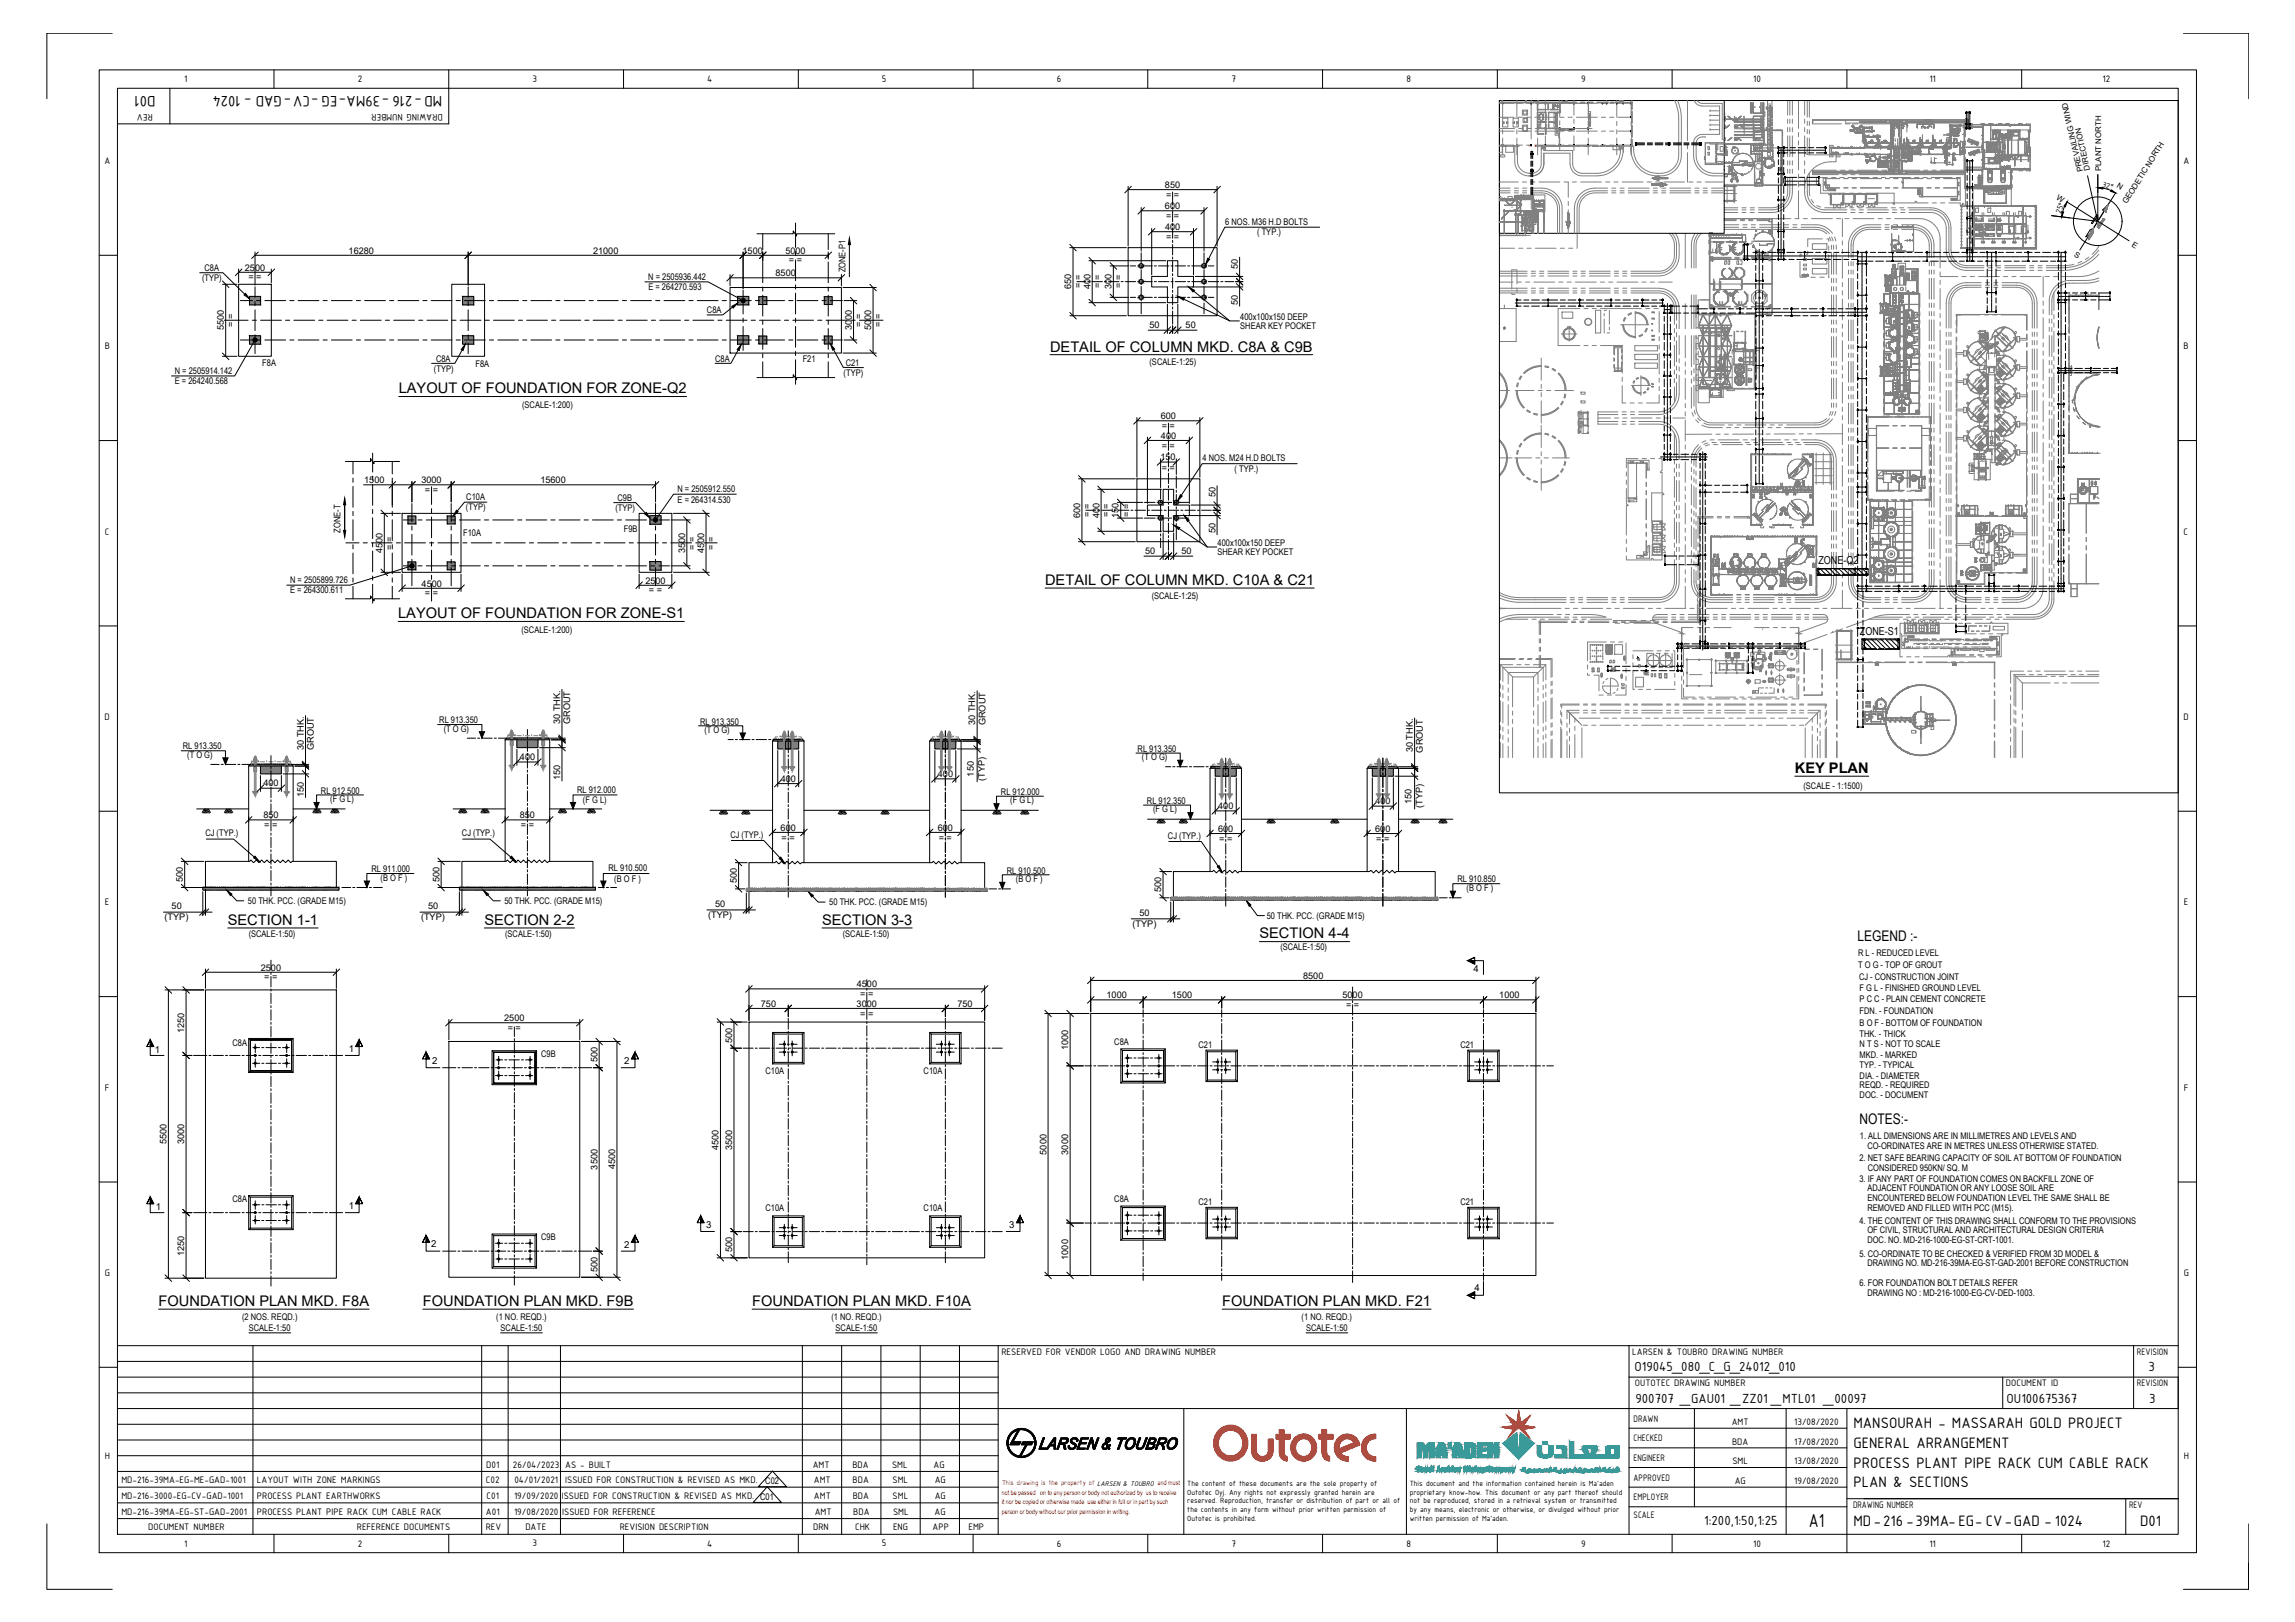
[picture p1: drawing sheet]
<svg xmlns="http://www.w3.org/2000/svg" width="841mm" height="594mm" viewBox="0 0 841 594" stroke-linecap="round" stroke-linejoin="round" font-family="sans-serif">
<defs><g id="words">
<text font-size="7.4" x="662.9" y="559.3">A1</text>
<g font-size="6">
<text x="57" y="35.2" transform="rotate(180 57 35.2)">D01</text>
<text x="162" y="35.2" transform="rotate(180 162 35.2)">MD-216 -39MA-EG -CV-GAD - 1024</text>
<text x="679.2" y="523.1">MANSOURAH - MASSARAH GOLD PROJECT</text>
<text x="679.2" y="530.3">GENERAL ARRANGEMENT</text>
<text x="679.2" y="537.5">PROCESS PLANT PIPE RACK CUM CABLE RACK</text>
<text x="679.2" y="544.7">PLAN &amp; SECTIONS</text>
<text x="679.2" y="559.1">MD-216 -39MA-EG- CV-GAD - 1024</text>
<text x="784.3" y="559.1">D01</text>
</g>
<g font-size="5.4">
<text x="384.8" y="128.8">DETAIL OF COLUMN MKD. C8A &amp; C9B</text>
<text x="146.1" y="144.1">LAYOUT OF FOUNDATION FOR ZONE-Q2</text>
<text x="383" y="214.3">DETAIL OF COLUMN MKD. C10A &amp; C21</text>
<text x="145.9" y="226.5">LAYOUT OF FOUNDATION FOR ZONE-S1</text>
<text x="657.7" y="283.2">KEY PLAN</text>
<text x="83.5" y="338.7">SECTION 1-1</text>
<text x="177.5" y="338.7">SECTION 2-2</text>
<text x="301.2" y="338.7">SECTION 3-3</text>
<text x="461.5" y="343.7">SECTION 4-4</text>
<text x="680.7" y="344.8">LEGEND :-</text>
<text x="681.4" y="411.5">NOTES:-</text>
<text x="58.1" y="478.4">FOUNDATION PLAN MKD. F8A</text>
<text x="155" y="478.4">FOUNDATION PLAN MKD. F9B</text>
<text x="275.6" y="478.4">FOUNDATION PLAN MKD. F10A</text>
<text x="447.9" y="478.4">FOUNDATION PLAN MKD. F21</text>
</g>
<g font-size="5.2">
<text x="599" y="502">O19045_080_C_G_24012_010</text>
<text x="787.3" y="502">3</text>
<text x="599.3" y="514">900707 _GAU01 _ZZ01 _MTL01 _00097</text>
<text x="735.4" y="514">OU100675367</text>
<text x="787.6" y="514">3</text>
<text x="624.5" y="558.7">1:200,1:50,1:25</text>
</g>
<g font-size="4">
<text x="666.4" y="206.7">ZONE-Q2</text>
<text x="681.6" y="232.6">ZONE-S1</text>
</g>
<g font-size="3.7">
<text x="67.5" y="30">1</text>
<text x="131.1" y="30.1">2</text>
<text x="195.1" y="30">3</text>
<text x="259.2" y="30">4</text>
<text x="323.2" y="30">5</text>
<text x="387.3" y="30.1">6</text>
<text x="451.3" y="30">7</text>
<text x="515.4" y="30">8</text>
<text x="579.5" y="30">9</text>
<text x="642.4" y="30">10</text>
<text x="707" y="30">11</text>
<text x="770.5" y="30.1">12</text>
<text x="56" y="41.8" transform="rotate(180 56 41.8)">REV</text>
<text x="162.2" y="41.8" transform="rotate(180 162.2 41.8)">DRAWING NUMBER</text>
<text x="38.3" y="60">A</text>
<text x="800.1" y="60">A</text>
<text x="38.4" y="127.9">B</text>
<text x="800.2" y="127.9">B</text>
<text x="38.4" y="195.8">C</text>
<text x="800.2" y="195.8">C</text>
<text x="38.3" y="263.6">D</text>
<text x="800.2" y="263.6">D</text>
<text x="38.4" y="331.5">E</text>
<text x="800.3" y="331.5">E</text>
<text x="38.5" y="399.4">F</text>
<text x="800.3" y="399.4">F</text>
<text x="38.4" y="467.3">G</text>
<text x="800.3" y="467.3">G</text>
<text x="367" y="496.3">RESERVED FOR VENDOR LOGO AND DRAWING NUMBER</text>
<text x="598.2" y="496.3">LARSEN &amp; TOUBRO DRAWING NUMBER</text>
<text x="783.1" y="496.3">REVISION</text>
<text x="599.1" y="507.8">OUTOTEC DRAWING NUMBER</text>
<text x="735.1" y="507.8">DOCUMENT ID</text>
<text x="783.1" y="507.8">REVISION</text>
<text x="598.7" y="520.7">DRAWN</text>
<text x="634.6" y="521.9">AMT</text>
<text x="657.5" y="521.9">13/08/2020</text>
<text x="598.7" y="527.9">CHECKED</text>
<text x="634.7" y="529.1">BDA</text>
<text x="657.5" y="529.1">17/08/2020</text>
<text x="38.4" y="534.2">H</text>
<text x="178.2" y="537.5">D01</text>
<text x="188" y="537.5">26/04/2023</text>
<text x="207.1" y="537.5">AS - BUILT</text>
<text x="297.8" y="537.5">AMT</text>
<text x="312.4" y="537.5">BDA</text>
<text x="326.9" y="537.5">SML</text>
<text x="342.1" y="537.5">AG</text>
<text x="598.7" y="535.1">ENGINEER</text>
<text x="634.9" y="536.3">SML</text>
<text x="657.5" y="536.3">13/08/2020</text>
<text x="800.3" y="534.2">H</text>
<text x="44.5" y="543.2">MD-216-39MA-EG-ME-GAD-1001</text>
<text x="94.1" y="543.2">LAYOUT WITH ZONE MARKINGS</text>
<text x="178.1" y="543.2">C02</text>
<text x="188.5" y="543.2">04/01/2021</text>
<text x="207.1" y="543.2">ISSUED FOR CONSTRUCTION &amp; REVISED AS MKD.</text>
<text x="298.2" y="543.2">AMT</text>
<text x="312.4" y="543.2">BDA</text>
<text x="327.1" y="543.2">SML</text>
<text x="342.5" y="543.2">AG</text>
<text x="598.7" y="542.3">APPROVED</text>
<text x="635.7" y="543.5">AG</text>
<text x="657.5" y="543.5">19/08/2020</text>
<text x="44.5" y="549">MD-216-3000-EG-CV-GAD-1001</text>
<text x="94.1" y="549">PROCESS PLANT EARTHWORKS</text>
<text x="178.3" y="549">C01</text>
<text x="188.4" y="549">19/09/2020</text>
<text x="205.9" y="549">ISSUED FOR CONSTRUCTION &amp; REVISED AS MKD. C01</text>
<text x="298.3" y="549">AMT</text>
<text x="312.5" y="549">BDA</text>
<text x="327.1" y="549">SML</text>
<text x="342.5" y="549">AG</text>
<text x="598.7" y="549.5">EMPLOYER</text>
<text x="44.5" y="554.8">MD-216-39MA-EG-ST-GAD-2001</text>
<text x="94.1" y="554.8">PROCESS PLANT PIPE RACK CUM CABLE RACK</text>
<text x="178.1" y="554.8">A01</text>
<text x="188.4" y="554.8">19/08/2020</text>
<text x="206" y="554.8">ISSUED FOR REFERENCE</text>
<text x="298.6" y="554.8">AMT</text>
<text x="312.7" y="554.8">BDA</text>
<text x="327.3" y="554.8">SML</text>
<text x="342.5" y="554.8">AG</text>
<text x="598.7" y="556.1">SCALE</text>
<text x="679.1" y="552.5">DRAWING NUMBER</text>
<text x="780.2" y="552.5">REV</text>
<text x="54.3" y="560.3">DOCUMENT NUMBER</text>
<text x="130.8" y="560.3">REFERENCE DOCUMENTS</text>
<text x="178" y="560.3">REV</text>
<text x="192.5" y="560.3">DATE</text>
<text x="227.1" y="560.3">REVISION DESCRIPTION</text>
<text x="298" y="560.3">DRN</text>
<text x="313.4" y="560.3">CHK</text>
<text x="327.3" y="560.3">ENG</text>
<text x="341.7" y="560.3">APP</text>
<text x="354.9" y="560.3">EMP</text>
<text x="67.5" y="566.4">1</text>
<text x="131.1" y="566.5">2</text>
<text x="195.1" y="566.4">3</text>
<text x="259.2" y="566.4">4</text>
<text x="323.2" y="566.4">5</text>
<text x="387.3" y="566.5">6</text>
<text x="451.3" y="566.4">7</text>
<text x="515.4" y="566.4">8</text>
<text x="579.5" y="566.5">9</text>
<text x="642.4" y="566.4">10</text>
<text x="707" y="566.4">11</text>
<text x="770.5" y="566.5">12</text>
</g>
<g font-size="3.5">
<text x="540" y="356">4</text>
<text x="56.7" y="385.7">1</text>
<text x="127.8" y="385.1">1</text>
<text x="158.4" y="389.6">2</text>
<text x="228.7" y="389.7">2</text>
<text x="57.1" y="443">1</text>
<text x="127.8" y="442.7">1</text>
<text x="258.8" y="449.9">3</text>
<text x="369.8" y="449.9">3</text>
<text x="158" y="456.8">2</text>
<text x="228.7" y="457.1">2</text>
<text x="540.3" y="472.7">4</text>
</g>
<g font-size="3.4">
<text x="426.9" y="68.8">850</text>
<text x="426.9" y="76.6">600</text>
<text x="427.3" y="72.5">= =</text>
<text x="427.3" y="80.2">= =</text>
<text x="449" y="82.4">6 NOS. M36 H.D BOLTS</text>
<text x="427" y="84.2">400</text>
<text x="427.3" y="87.9">= =</text>
<text x="460.7" y="86.2">( TYP.)</text>
<text x="127.7" y="92.9">16280</text>
<text x="217.3" y="92.9">21000</text>
<text x="272.1" y="92.9">1500</text>
<text x="287.8" y="92.9">5000</text>
<text x="75" y="99.3">C8A</text>
<text x="89.7" y="99.1">2500</text>
<text x="284.2" y="101.1">8500</text>
<text x="289.1" y="96.5">= =</text>
<text x="309.8" y="99.8" transform="rotate(-90 309.8 99.8)">ZONE-P1</text>
<text x="453.6" y="98.4" transform="rotate(-90 453.6 98.4)">50</text>
<text x="74" y="102.9">(TYP)</text>
<text x="91" y="102.7">= =</text>
<text x="237.6" y="102.5">N = 2505936.442</text>
<text x="237.6" y="106.3">E = 264270.593</text>
<text x="392.6" y="105.9" transform="rotate(-90 392.6 105.9)">650</text>
<text x="396.2" y="105.6" transform="rotate(-90 396.2 105.6)">= =</text>
<text x="399.6" y="105.9" transform="rotate(-90 399.6 105.9)">400</text>
<text x="403.3" y="105.6" transform="rotate(-90 403.3 105.6)">= =</text>
<text x="407.4" y="105.9" transform="rotate(-90 407.4 105.9)">300</text>
<text x="411" y="105.6" transform="rotate(-90 411 105.6)">= =</text>
<text x="453.6" y="111.7" transform="rotate(-90 453.6 111.7)">50</text>
<text x="85.7" y="119.7" transform="rotate(-90 85.7 119.7)">= =</text>
<text x="259.1" y="114.7">C8A</text>
<text x="315.8" y="119.7" transform="rotate(-90 315.8 119.7)">= =</text>
<text x="322.9" y="119.7" transform="rotate(-90 322.9 119.7)">= =</text>
<text x="454.5" y="117.3">400x100x150 DEEP</text>
<text x="82.1" y="121" transform="rotate(-90 82.1 121)">5500</text>
<text x="312.2" y="121" transform="rotate(-90 312.2 121)">3000</text>
<text x="319.3" y="121" transform="rotate(-90 319.3 121)">5000</text>
<text x="421.2" y="120.3">50</text>
<text x="434.5" y="120.3">50</text>
<text x="454.5" y="120.4">SHEAR KEY POCKET</text>
<text x="64" y="136.9">N = 2505914.142</text>
<text x="96.1" y="133.9">F8A</text>
<text x="159" y="136.1">(TYP)</text>
<text x="159.8" y="132.4">C8A</text>
<text x="174.2" y="134.5">F8A</text>
<text x="262.1" y="132.4">C8A</text>
<text x="294.2" y="132.7">F21</text>
<text x="309.1" y="137.7">(TYP)</text>
<text x="309.9" y="134">C21</text>
<text x="421.2" y="133.8">(SCALE-1:25)</text>
<text x="64.1" y="140.7">E = 264240.568</text>
<text x="191.3" y="149.4">(SCALE-1:200)</text>
<text x="425.4" y="153.5">600</text>
<text x="425.4" y="160.7">400</text>
<text x="425.7" y="157.1">= =</text>
<text x="425.7" y="164.3">= =</text>
<text x="425.3" y="168.4">150</text>
<text x="425.7" y="172.5">= =</text>
<text x="440.7" y="169">4 NOS. M24 H.D BOLTS</text>
<text x="452.4" y="172.8">( TYP.)</text>
<text x="133.5" y="176.9">1500</text>
<text x="154.4" y="176.9">3000</text>
<text x="198" y="176.9">15600</text>
<text x="155.7" y="180.6">= =</text>
<text x="170.9" y="183.2">C10A</text>
<text x="226.3" y="183.5">C9B</text>
<text x="248.3" y="180.2">N = 2505912.550</text>
<text x="248.3" y="184.1">E = 264314.530</text>
<text x="445.4" y="182.1" transform="rotate(-90 445.4 182.1)">50</text>
<text x="170.8" y="187">(TYP)</text>
<text x="225.5" y="187.1">(TYP)</text>
<text x="395.8" y="189.7" transform="rotate(-90 395.8 189.7)">600</text>
<text x="399.5" y="189.3" transform="rotate(-90 399.5 189.3)">= =</text>
<text x="402.9" y="189.6" transform="rotate(-90 402.9 189.6)">400</text>
<text x="406.5" y="189.3" transform="rotate(-90 406.5 189.3)">= =</text>
<text x="409.9" y="189.8" transform="rotate(-90 409.9 189.8)">150</text>
<text x="413.9" y="189.3" transform="rotate(-90 413.9 189.3)">= =</text>
<text x="124.8" y="195.1" transform="rotate(-90 124.8 195.1)">ZONE-T</text>
<text x="169.7" y="196.3">F10A</text>
<text x="228.6" y="194.8">F9B</text>
<text x="445.4" y="195.4" transform="rotate(-90 445.4 195.4)">50</text>
<text x="140.2" y="202.5" transform="rotate(-90 140.2 202.5)">4500</text>
<text x="143.8" y="201.3" transform="rotate(-90 143.8 201.3)">= =</text>
<text x="251.1" y="202.6" transform="rotate(-90 251.1 202.6)">3500</text>
<text x="254.7" y="201.3" transform="rotate(-90 254.7 201.3)">= =</text>
<text x="258.1" y="202.5" transform="rotate(-90 258.1 202.5)">4500</text>
<text x="261.7" y="201.3" transform="rotate(-90 261.7 201.3)">= =</text>
<text x="419.7" y="203.1">50</text>
<text x="432.9" y="203.1">50</text>
<text x="446.2" y="200">400x100x150 DEEP</text>
<text x="446.2" y="203.1">SHEAR KEY POCKET</text>
<text x="106.3" y="213.6">N = 2505899.726</text>
<text x="154.5" y="214.8">4500</text>
<text x="236.5" y="213.7">2500</text>
<text x="106.3" y="217.4">E = 264300.611</text>
<text x="155.7" y="218.5">= =</text>
<text x="237.8" y="217.4">= =</text>
<text x="422" y="219.3">(SCALE-1:25)</text>
<text x="191.1" y="231.8">(SCALE-1:200)</text>
<text x="161" y="264.9">RL 913.350</text>
<text x="162.6" y="268.1">(T O G)</text>
<text x="205.3" y="265.1" transform="rotate(-90 205.3 265.1)">30 THK.</text>
<text x="209" y="265.2" transform="rotate(-90 209 265.2)">GROUT</text>
<text x="256.6" y="265.4">RL 913.350</text>
<text x="258.1" y="268.5">(T O G)</text>
<text x="357.4" y="265.6" transform="rotate(-90 357.4 265.6)">30 THK.</text>
<text x="361.1" y="265.6" transform="rotate(-90 361.1 265.6)">GROUT</text>
<text x="67" y="274.5">RL 913.350</text>
<text x="111.3" y="274.7" transform="rotate(-90 111.3 274.7)">30 THK.</text>
<text x="115" y="274.8" transform="rotate(-90 115 274.8)">GROUT</text>
<text x="416.9" y="275.4">RL 913.350</text>
<text x="517.8" y="275.6" transform="rotate(-90 517.8 275.6)">30 THK.</text>
<text x="521.4" y="275.6" transform="rotate(-90 521.4 275.6)">GROUT</text>
<text x="68.6" y="277.7">(T O G)</text>
<text x="190.5" y="278.5">400</text>
<text x="418.5" y="278.5">(T O G)</text>
<text x="205.3" y="285.8" transform="rotate(-90 205.3 285.8)">150</text>
<text x="286.1" y="286.4">400</text>
<text x="343.7" y="284.6">400</text>
<text x="356.9" y="284.4" transform="rotate(-90 356.9 284.4)">150</text>
<text x="360.9" y="285.9" transform="rotate(-90 360.9 285.9)">(TYP)</text>
<text x="96.5" y="288.1">400</text>
<text x="111.3" y="291.9" transform="rotate(-90 111.3 291.9)">150</text>
<text x="117.6" y="290.6">RL 912.500</text>
<text x="121" y="293.7">(F G L)</text>
<text x="211.5" y="290.3">RL 912.000</text>
<text x="366.8" y="291.2">RL 912.000</text>
<text x="660.9" y="288.9">(SCALE - 1:1500)</text>
<text x="96.5" y="299.7">850</text>
<text x="190.5" y="299.7">850</text>
<text x="213.6" y="294.1">(F G L)</text>
<text x="370.2" y="294.2">(F G L)</text>
<text x="420.3" y="294.4">RL 912.350</text>
<text x="422.6" y="297.5">(F G L)</text>
<text x="446.4" y="296.4">400</text>
<text x="504" y="294.6">400</text>
<text x="517.2" y="294.4" transform="rotate(-90 517.2 294.4)">150</text>
<text x="521.3" y="295.9" transform="rotate(-90 521.3 295.9)">(TYP)</text>
<text x="96.8" y="303.3">= =</text>
<text x="190.9" y="303.3">= =</text>
<text x="286.1" y="304.2">600</text>
<text x="343.6" y="304.2">600</text>
<text x="446.4" y="304.7">600</text>
<text x="504" y="304.7">600</text>
<text x="75.3" y="306.4">CJ (TYP.)</text>
<text x="169.3" y="306.4">CJ (TYP.)</text>
<text x="267.7" y="306.8">CJ (TYP.)</text>
<text x="286.4" y="307.9">= =</text>
<text x="344" y="307.9">= =</text>
<text x="428" y="307.2">CJ (TYP.)</text>
<text x="446.8" y="308.3">= =</text>
<text x="504.3" y="308.3">= =</text>
<text x="67" y="323.1" transform="rotate(-90 67 323.1)">500</text>
<text x="136.1" y="319.4">RL 911.000</text>
<text x="139.5" y="322.5">(B O F )</text>
<text x="161" y="323.1" transform="rotate(-90 161 323.1)">500</text>
<text x="223" y="319.1">RL 910.500</text>
<text x="225.1" y="322.9">(B O F )</text>
<text x="270" y="323.5" transform="rotate(-90 270 323.5)">500</text>
<text x="369" y="319.9">RL 910.500</text>
<text x="372.3" y="323">(B O F )</text>
<text x="534.1" y="323.2">RL 910.850</text>
<text x="425.6" y="326.8" transform="rotate(-90 425.6 326.8)">500</text>
<text x="537.4" y="326.2">(B O F )</text>
<text x="62.9" y="332.9">50</text>
<text x="90.9" y="331.1">50 THK. PCC. (GRADE M15)</text>
<text x="156.9" y="332.9">50</text>
<text x="184.9" y="331.1">50 THK. PCC. (GRADE M15)</text>
<text x="262" y="332.1">50</text>
<text x="303.9" y="331.6">50 THK. PCC. (GRADE M15)</text>
<text x="417.6" y="335.4">50</text>
<text x="60.3" y="337">(TYP)</text>
<text x="154.3" y="337">(TYP)</text>
<text x="259.5" y="336.2">(TYP)</text>
<text x="415" y="339.4">(TYP)</text>
<text x="464.2" y="336.6">50 THK. PCC. (GRADE M15)</text>
<text x="91.1" y="343">(SCALE-1:50)</text>
<text x="185.1" y="343">(SCALE-1:50)</text>
<text x="308.8" y="343">(SCALE-1:50)</text>
<text x="469.2" y="348">(SCALE-1:50)</text>
<text x="680.9" y="350">R L - REDUCED LEVEL</text>
<text x="95.6" y="355.5">2500</text>
<text x="96.8" y="359.1">= =</text>
<text x="477.5" y="358.5">8500</text>
<text x="680.9" y="354.4">T O G - TOP OF GROUT</text>
<text x="681.3" y="358.8">CJ - CONSTRUCTION JOINT</text>
<text x="314" y="361.6">4500</text>
<text x="315.2" y="365.2">= =</text>
<text x="405.5" y="365.6">1000</text>
<text x="429.5" y="365.6">1500</text>
<text x="491.9" y="365.6">5000</text>
<text x="549.4" y="365.6">1000</text>
<text x="681.5" y="363">F G L - FINISHED GROUND LEVEL</text>
<text x="278.8" y="368.7">750</text>
<text x="313.9" y="368.7">3000</text>
<text x="350.8" y="368.7">750</text>
<text x="493.3" y="369.2">= =</text>
<text x="681.5" y="366.9">P C C - PLAIN CEMENT CONCRETE</text>
<text x="681.5" y="371.3">FDN. - FOUNDATION</text>
<text x="184.8" y="374">2500</text>
<text x="186" y="377.6">= =</text>
<text x="315.2" y="372.3">= =</text>
<text x="681.5" y="375.8">B O F - BOTTOM OF FOUNDATION</text>
<text x="67.5" y="378.4" transform="rotate(-90 67.5 378.4)">1250</text>
<text x="85.2" y="382.9">C8A</text>
<text x="268.3" y="381.9" transform="rotate(-90 268.3 381.9)">500</text>
<text x="408.3" y="382.8">C8A</text>
<text x="439.2" y="383.7">C21</text>
<text x="535.2" y="383.7">C21</text>
<text x="681.5" y="379.8">THK. - THICK</text>
<text x="681.5" y="383.6">N T S - NOT TO SCALE</text>
<text x="198.3" y="387.1">C9B</text>
<text x="218.9" y="389.1" transform="rotate(-90 218.9 389.1)">500</text>
<text x="391.5" y="384.6" transform="rotate(-90 391.5 384.6)">1000</text>
<text x="681.5" y="387.6">MKD. - MARKED</text>
<text x="280.5" y="393.5">C10A</text>
<text x="338.5" y="393.5">C10A</text>
<text x="681.5" y="391.1">TYP. - TYPICAL</text>
<text x="681.5" y="395">DIA. - DIAMETER</text>
<text x="681.5" y="398.6">REQD. - REQUIRED</text>
<text x="681.5" y="402.2">DOC. - DOCUMENT</text>
<text x="61.1" y="419.1" transform="rotate(-90 61.1 419.1)">5500</text>
<text x="67.5" y="419.1" transform="rotate(-90 67.5 419.1)">3000</text>
<text x="681.6" y="417.3">1. ALL DIMENSIONS ARE IN MILLIMETRES AND LEVELS AND</text>
<text x="263.3" y="421.2" transform="rotate(-90 263.3 421.2)">4500</text>
<text x="268.3" y="421.2" transform="rotate(-90 268.3 421.2)">3500</text>
<text x="383.4" y="422.9" transform="rotate(-90 383.4 422.9)">5000</text>
<text x="391.5" y="422.9" transform="rotate(-90 391.5 422.9)">3000</text>
<text x="681.4" y="425.3">2. NET SAFE BEARING CAPACITY OF SOIL AT BOTTOM OF FOUNDATION</text>
<text x="684.3" y="420.9">CO-ORDINATES ARE IN METRES UNLESS OTHERWISE STATED.</text>
<text x="218.9" y="428.4" transform="rotate(-90 218.9 428.4)">3500</text>
<text x="225.4" y="428.3" transform="rotate(-90 225.4 428.3)">4500</text>
<text x="684.5" y="428.8">CONSIDERED 950KN/ SQ. M</text>
<text x="681.4" y="432.9">3. IF ANY PART OF FOUNDATION COMES ON BACKFILL ZONE OF</text>
<text x="684.3" y="436.3">ADJACENT FOUNDATION OR ANY LOOSE SOIL ARE</text>
<text x="85.2" y="440.4">C8A</text>
<text x="280.5" y="443.5">C10A</text>
<text x="338.5" y="443.5">C10A</text>
<text x="408.3" y="440.3">C8A</text>
<text x="439.2" y="441.3">C21</text>
<text x="535.2" y="441.3">C21</text>
<text x="684.3" y="443.4">REMOVED AND FILLED WITH PCC (M15).</text>
<text x="684.3" y="439.8">ENCOUNTERED BELOW FOUNDATION LEVEL THE SAME SHALL BE</text>
<text x="681.4" y="448.3">4. THE CONTENT OF THIS DRAWING SHALL CONFORM TO THE PROVISIONS</text>
<text x="198.3" y="454.2">C9B</text>
<text x="684.3" y="455.2">DOC. NO. MD-216-1000-EG-ST-CRT-1001.</text>
<text x="684.3" y="451.7">OF CIVIL, STRUCTURAL AND ARCHITECTURAL DESIGN CRITERIA</text>
<text x="67.5" y="460" transform="rotate(-90 67.5 460)">1250</text>
<text x="268.3" y="458.7" transform="rotate(-90 268.3 458.7)">500</text>
<text x="391.5" y="461.4" transform="rotate(-90 391.5 461.4)">1000</text>
<text x="681.4" y="460.4">5. CO-ORDINATE TO BE CHECKED &amp; VERIFIED FROM 3D MODEL &amp;</text>
<text x="218.9" y="465.8" transform="rotate(-90 218.9 465.8)">500</text>
<text x="684.3" y="463.8">DRAWING NO. MD-216-39MA-EG-ST-GAD-2001 BEFORE CONSTRUCTION</text>
<text x="681.4" y="471.2">6. FOR FOUNDATION BOLT DETAILS REFER</text>
<text x="684.3" y="474.8">DRAWING NO : MD-216-1000-EG-CV-DED-1003.</text>
<text x="88.7" y="483.5">(2 NOS. REQD.)</text>
<text x="181.8" y="483.5">(1 NO. REQD.)</text>
<text x="304.7" y="483.5">(1 NO. REQD.)</text>
<text x="477" y="483.5">(1 NO. REQD.)</text>
<text x="91.2" y="487.5">SCALE-1:50</text>
<text x="183.5" y="487.5">SCALE-1:50</text>
<text x="306.2" y="487.5">SCALE-1:50</text>
<text x="478.6" y="487.5">SCALE-1:50</text>
<text x="280.4" y="543.7">C02</text>
</g>
<g font-size="3.2">
<text x="770.2" y="68.4" transform="rotate(16 770.2 68.4)">32°</text>
<text x="755.2" y="78.4" transform="rotate(-70 755.2 78.4)">25°</text>
</g>
<g font-size="3">
<text x="435.1" y="544.2">The content of these documents are the sole property of</text>
<text x="516.6" y="544.2">This document and the information contained herein is Ma'aden</text>
<text x="435.1" y="547.4">Outotec Oyj. Any rights not expressly granted herein are</text>
<text x="435.1" y="550.6">reserved. Reproduction, transfer or distribution of part or all of</text>
<text x="516.6" y="547.4">proprietary know-how. This document or any part thereof should</text>
<text x="516.6" y="550.6">not be reproduced, stored in a retrieval system or transmitted</text>
<text x="435.1" y="553.8">the contents in any form without prior written permission of</text>
<text x="435.1" y="557">Outotec is prohibited.</text>
<text x="516.6" y="553.8">by any means, electronic or otherwise, or divulged without prior</text>
<text x="516.6" y="557">written permission of Ma'aden.</text>
</g>
<g font-size="2.9">
<text x="763.3" y="62.7" transform="rotate(-103 763.3 62.7)">PREVAILING WIND</text>
<text x="766" y="62.1" transform="rotate(-103 766 62.1)">DIRECTION</text>
<text x="770" y="62.7" transform="rotate(-90 770 62.7)">PLANT NORTH</text>
<text x="775.5" y="68.6" transform="rotate(32 775.5 68.6)">N</text>
<text x="753.4" y="72.8" transform="rotate(32 753.4 72.8)">W</text>
<text x="779.3" y="74.9" transform="rotate(-58 779.3 74.9)">GEODETIC NORTH</text>
<text x="759.8" y="93.7" transform="rotate(33 759.8 93.7)">S</text>
<text x="781" y="90" transform="rotate(33 781 90)">E</text>
</g>
<text font-size="2.7" fill="#f00" x="367.2" y="544.1">This drawing is the property of LARSEN &amp; TOUBRO and must</text>
<g font-size="2.4" fill="#f00">
<text x="367.1" y="547.5">not be passed on to any person or body not authorized by us to receive</text>
<text x="367.1" y="551">it nor be copied or otherwise made use either in full or in part by such</text>
<text x="367.1" y="554.4">person or body without our prior permission in writing.</text>
</g>
<text font-size=".7" fill="#808080" x="550.4" y="57.3">11</text>
<g font-size=".6" fill="#808080">
<text x="576.3" y="47.7">UP</text>
<text x="582.9" y="47.1" transform="rotate(-90 582.9 47.1)">UP</text>
</g>
</g></defs>
<!-- layer: 0 -->
<g fill="#000" stroke="#000" stroke-width=".37">
<path d="M81.6 277.6h2l-1 2.4zM175.7 268h1.9l-1 2.4zM271.2 268.5h2l-1 2.4zM431.6 278.5h1.9l-1 2.3zM115 293.9h2l-1 2.4zM209 293.9h1.9l-.9 2.4zM364.2 294.4h1.9l-.9 2.4zM435.3 297.6h1.9l-.9 2.4zM133.5 322.7h1.9l-1 2.4zM220.2 322.7h1.9l-1 2.4zM366.3 323.2h1.9l-.9 2.4zM531.5 326.4h1.9l-1 2.4z"/>
<path d="M537.9 351.9h2.5v1.2zM55.1 380.8l1.2 2.5h-1.2zM131.6 380.8v2.5h-1.3zM156.2 385.3l1.2 2.5h-1.2zM232.7 385.3v2.5h-1.3zM55.1 438.4l1.2 2.5h-1.2zM131.6 438.4v2.5h-1.3zM156.2 452.5l1.2 2.5h-1.2zM232.7 452.5v2.5h-1.3zM256.8 445.3l1.2 2.5h-1.2zM373.8 445.3v2.5h-1.3zM537.9 474.4l2.5-1.3v1.3z"/>
<path d="M271.7 109.8l-.1 .3h.7zM271.6 110.1h.7l-.6 .4zM271.7 110.5l.3 .2 .3-.6z"/>
<path d="M272.3 110.1l-.3 .6 .4 .1zM272.3 110.1l.4 .6-.3 .1zM272.3 110.1l.4 .6 .3-.3z"/>
<path d="M272.3 109.4v.7l.4-.6zM272 109.5l.3-.1v.7zM271.7 109.8l.6 .3-.3-.6z"/>
<path d="M272.3 110.1l.7 .3v-.3zM272.3 110.1l.7-.4v.4zM272.7 109.5l-.4 .6 .7-.4z"/>
<path d="M92.8 124.1l-.1 .4h.8zM92.7 124.5h.8l-.7 .4zM92.8 124.9l.3 .2 .4-.6z"/>
<path d="M93.5 124.5l-.4 .6 .4 .2zM93.5 124.5l.3 .6-.3 .2zM93.5 124.5l.3 .6 .3-.2z"/>
<path d="M93.5 123.8v.7l.3-.6zM93.1 123.9l.4-.1v.7zM93.1 123.9l-.3 .2 .7 .4z"/>
<path d="M93.5 124.5l.6 .4 .1-.4zM93.5 124.5l.6-.4 .1 .4zM93.8 123.9l-.3 .6 .6-.4z"/>
<path d="M239.6 190l-.1 .4h.7zM239.5 190.4h.7l-.6 .3zM239.6 190.7l.2 .3 .4-.6z"/>
<path d="M240.2 190.4l-.4 .6 .3 .2zM240.2 190.4l.3 .7-.4 .1zM240.2 190.4l.3 .7 .3-.2z"/>
<path d="M240.3 189.7l-.1 .7 .4-.5zM239.9 189.8l.4-.1-.1 .7zM239.9 189.8l-.3 .2 .6 .4z"/>
<path d="M240.2 190.4l.6 .5 .1-.4zM240.2 190.4l.7-.3v.4zM240.6 189.9l-.4 .5 .7-.3z"/>
<path d="M150.3 207.5l.2 .3 .4-.6zM150.9 207.2l-.1 .7-.3-.1zM150.9 207.2l-.1 .7h.4z"/>
<path d="M150.4 206.7l.5 .5-.2-.7zM150.4 206.7l.5 .5-.6-.1zM150.3 207.1v.4l.6-.3z"/>
<path d="M150.9 207.2l.3 .7 .3-.2zM150.9 207.2l.8 .2-.2 .3zM150.9 207.2l.8 .2v-.4z"/>
<path d="M151.5 206.7l-.6 .5 .8-.2zM151.1 206.5l.4 .2-.6 .5zM150.7 206.5l.2 .7 .2-.7z"/>
<circle cx="561" cy="56.2" r=".07"/>
<circle cx="561" cy="56.4" r=".07"/>
<circle cx="561" cy="56.5" r=".07"/>
<circle cx="561.1" cy="56.2" r=".07"/>
<circle cx="561.1" cy="56.5" r=".07"/>
<circle cx="561.6" cy="56.5" r=".07"/>
<circle cx="561.6" cy="56.2" r=".07"/>
<circle cx="561.7" cy="56.2" r=".07"/>
<circle cx="561.7" cy="56.3" r=".07"/>
<circle cx="561.7" cy="56.4" r=".07"/>
<circle cx="599.4" cy="52.4" r=".07"/>
<circle cx="599.4" cy="53" r=".07"/>
<circle cx="599.4" cy="52.3" r=".07"/>
<circle cx="599.4" cy="52.9" r=".07"/>
<circle cx="599.5" cy="53" r=".07"/>
<circle cx="599.6" cy="52.4" r=".07"/>
<circle cx="599.6" cy="52.3" r=".07"/>
<circle cx="611.5" cy="52.4" r=".07"/>
<circle cx="611.5" cy="52.9" r=".07"/>
<circle cx="611.5" cy="53" r=".07"/>
<circle cx="611.7" cy="53" r=".07"/>
<circle cx="611.7" cy="52.3" r=".07"/>
<circle cx="611.7" cy="52.4" r=".07"/>
<circle cx="611.7" cy="52.9" r=".07"/>
<circle cx="623" cy="52.9" r=".07"/>
<circle cx="623" cy="52.3" r=".07"/>
<circle cx="623" cy="53" r=".07"/>
<circle cx="623.2" cy="53" r=".07"/>
<circle cx="623.2" cy="52.3" r=".07"/>
<circle cx="623.2" cy="52.4" r=".07"/>
<circle cx="623.2" cy="52.9" r=".07"/>
<circle cx="651.6" cy="54" r=".07"/>
<circle cx="651.6" cy="56" r=".07"/>
<circle cx="651.6" cy="54.1" r=".07"/>
<circle cx="651.6" cy="55.9" r=".07"/>
<circle cx="651.6" cy="54.2" r=".07"/>
<circle cx="651.6" cy="56.1" r=".07"/>
<circle cx="651.8" cy="54" r=".07"/>
<circle cx="651.8" cy="54.2" r=".07"/>
<circle cx="651.8" cy="56.1" r=".07"/>
<circle cx="651.8" cy="56" r=".07"/>
<circle cx="653.5" cy="56" r=".07"/>
<circle cx="653.5" cy="56.1" r=".07"/>
<circle cx="653.5" cy="54.2" r=".07"/>
<circle cx="653.5" cy="54" r=".07"/>
<circle cx="653.6" cy="56" r=".07"/>
<circle cx="653.7" cy="56" r=".07"/>
<circle cx="653.7" cy="54" r=".07"/>
<circle cx="653.7" cy="55.9" r=".07"/>
<circle cx="653.7" cy="56.1" r=".07"/>
<circle cx="668.9" cy="54" r=".07"/>
<circle cx="668.9" cy="56" r=".07"/>
<circle cx="669.1" cy="54" r=".07"/>
<circle cx="720.5" cy="41.1" r=".07"/>
<circle cx="720.5" cy="41.2" r=".07"/>
<circle cx="720.5" cy="45.3" r=".07"/>
<circle cx="720.5" cy="45.4" r=".07"/>
<circle cx="720.5" cy="47" r=".07"/>
<circle cx="720.5" cy="46.8" r=".07"/>
<circle cx="720.6" cy="46.8" r=".07"/>
<circle cx="720.6" cy="41.1" r=".07"/>
<circle cx="720.6" cy="45.4" r=".07"/>
<circle cx="720.6" cy="41.4" r=".07"/>
<circle cx="720.6" cy="41.2" r=".07"/>
<circle cx="720.6" cy="47" r=".07"/>
<circle cx="720.9" cy="58.9" r=".07"/>
<circle cx="720.9" cy="58.8" r=".07"/>
<circle cx="721.8" cy="41.1" r=".07"/>
<circle cx="721.8" cy="46.8" r=".07"/>
<circle cx="721.8" cy="45.4" r=".07"/>
<circle cx="721.8" cy="45.6" r=".07"/>
<circle cx="721.8" cy="45.3" r=".07"/>
<circle cx="721.8" cy="41.4" r=".07"/>
<circle cx="721.8" cy="41.2" r=".07"/>
<circle cx="721.9" cy="45.4" r=".07"/>
<circle cx="721.9" cy="41.4" r=".07"/>
<circle cx="721.9" cy="41.1" r=".07"/>
<circle cx="721.9" cy="46.8" r=".07"/>
<circle cx="721.9" cy="47" r=".07"/>
<circle cx="722.8" cy="58.9" r=".07"/>
<circle cx="722.8" cy="58.8" r=".07"/>
<circle cx="561" cy="62.4" r=".07"/>
<circle cx="561.1" cy="62.4" r=".07"/>
<circle cx="561.6" cy="62.4" r=".07"/>
<circle cx="561.7" cy="62.4" r=".07"/>
<circle cx="651.6" cy="63.6" r=".07"/>
<circle cx="651.6" cy="63.8" r=".07"/>
<circle cx="651.7" cy="73.3" r=".07"/>
<circle cx="651.7" cy="73.2" r=".07"/>
<circle cx="651.7" cy="63.6" r=".07"/>
<circle cx="651.8" cy="63.8" r=".07"/>
<circle cx="651.8" cy="63.6" r=".07"/>
<circle cx="653.6" cy="63.6" r=".07"/>
<circle cx="653.6" cy="63.8" r=".07"/>
<circle cx="653.6" cy="73.3" r=".07"/>
<circle cx="653.6" cy="73.2" r=".07"/>
<circle cx="654.1" cy="67.6" r=".07"/>
<circle cx="654.1" cy="65.1" r=".07"/>
<circle cx="654.1" cy="67.7" r=".07"/>
<circle cx="654.3" cy="65.1" r=".07"/>
<circle cx="654.3" cy="67.6" r=".07"/>
<circle cx="654.3" cy="67.7" r=".07"/>
<circle cx="654.3" cy="67.8" r=".07"/>
<circle cx="654.3" cy="65" r=".07"/>
<circle cx="654.3" cy="64.9" r=".07"/>
<circle cx="666.4" cy="67.8" r=".07"/>
<circle cx="666.4" cy="65.1" r=".07"/>
<circle cx="666.4" cy="67.7" r=".07"/>
<circle cx="666.4" cy="67.6" r=".07"/>
<circle cx="666.4" cy="65" r=".07"/>
<circle cx="666.4" cy="64.9" r=".07"/>
<circle cx="666.6" cy="67.6" r=".07"/>
<circle cx="666.6" cy="67.8" r=".07"/>
<circle cx="666.6" cy="64.9" r=".07"/>
<circle cx="666.6" cy="65.1" r=".07"/>
<circle cx="720.8" cy="79.9" r=".07"/>
<circle cx="720.8" cy="68.6" r=".07"/>
<circle cx="720.8" cy="68.3" r=".07"/>
<circle cx="720.9" cy="79.9" r=".07"/>
<circle cx="720.9" cy="68.3" r=".07"/>
<circle cx="720.9" cy="68.6" r=".07"/>
<circle cx="721" cy="68.6" r=".07"/>
<circle cx="721" cy="79.9" r=".07"/>
<circle cx="722.8" cy="68.3" r=".07"/>
<circle cx="722.8" cy="79.9" r=".07"/>
<circle cx="722.9" cy="79.9" r=".07"/>
<circle cx="722.9" cy="68.6" r=".07"/>
<circle cx="639.2" cy="89.5" r=".07"/>
<circle cx="639.2" cy="94.9" r=".07"/>
<circle cx="639.2" cy="89.7" r=".07"/>
<circle cx="639.3" cy="95.1" r=".07"/>
<circle cx="639.3" cy="94.9" r=".07"/>
<circle cx="639.3" cy="89.5" r=".07"/>
<circle cx="640.3" cy="94.9" r=".07"/>
<circle cx="640.4" cy="89.5" r=".07"/>
<circle cx="640.4" cy="89.7" r=".07"/>
<circle cx="640.4" cy="95.1" r=".07"/>
<circle cx="640.5" cy="94.9" r=".07"/>
<circle cx="640.5" cy="89.7" r=".07"/>
<circle cx="643.5" cy="94.9" r=".07"/>
<circle cx="643.5" cy="92.6" r=".07"/>
<circle cx="645.9" cy="92.6" r=".07"/>
<circle cx="645.9" cy="94.9" r=".07"/>
<circle cx="646.1" cy="92.6" r=".07"/>
<circle cx="646.1" cy="94.9" r=".07"/>
<circle cx="651.6" cy="92.6" r=".07"/>
<circle cx="651.6" cy="92.3" r=".07"/>
<circle cx="651.6" cy="94.9" r=".07"/>
<circle cx="651.6" cy="91.6" r=".07"/>
<circle cx="651.7" cy="91.4" r=".07"/>
<circle cx="651.7" cy="91.6" r=".07"/>
<circle cx="651.7" cy="95.1" r=".07"/>
<circle cx="651.7" cy="84.9" r=".07"/>
<circle cx="651.7" cy="84.7" r=".07"/>
<circle cx="651.8" cy="92.6" r=".07"/>
<circle cx="651.8" cy="91.4" r=".07"/>
<circle cx="651.8" cy="91.6" r=".07"/>
<circle cx="653.5" cy="92.6" r=".07"/>
<circle cx="653.5" cy="91.6" r=".07"/>
<circle cx="653.6" cy="84.9" r=".07"/>
<circle cx="653.6" cy="84.7" r=".07"/>
<circle cx="653.6" cy="91.6" r=".07"/>
<circle cx="653.6" cy="91.4" r=".07"/>
<circle cx="653.7" cy="92.6" r=".07"/>
<circle cx="653.7" cy="91.6" r=".07"/>
<circle cx="661.4" cy="92.4" r=".07"/>
<circle cx="661.4" cy="95" r=".07"/>
<circle cx="661.4" cy="92.5" r=".07"/>
<circle cx="668.9" cy="95.1" r=".07"/>
<circle cx="668.9" cy="92.5" r=".07"/>
<circle cx="669.1" cy="92.4" r=".07"/>
<circle cx="669.1" cy="92.6" r=".07"/>
<circle cx="669.1" cy="95.1" r=".07"/>
<circle cx="680.7" cy="92.6" r=".07"/>
<circle cx="680.7" cy="92.3" r=".07"/>
<circle cx="680.7" cy="95.7" r=".07"/>
<circle cx="680.7" cy="96.7" r=".07"/>
<circle cx="680.7" cy="95.6" r=".07"/>
<circle cx="680.7" cy="96.5" r=".07"/>
<circle cx="680.8" cy="95.6" r=".07"/>
<circle cx="680.8" cy="92.6" r=".07"/>
<circle cx="680.8" cy="96.5" r=".07"/>
<circle cx="680.8" cy="96.7" r=".07"/>
<circle cx="680.9" cy="92.6" r=".07"/>
<circle cx="680.9" cy="96.5" r=".07"/>
<circle cx="680.9" cy="96.7" r=".07"/>
<circle cx="683.9" cy="96.7" r=".07"/>
<circle cx="684" cy="96.7" r=".07"/>
<circle cx="684" cy="95.6" r=".07"/>
<circle cx="684" cy="96.5" r=".07"/>
<circle cx="684" cy="92.3" r=".07"/>
<circle cx="693.4" cy="95.6" r=".07"/>
<circle cx="693.4" cy="95.7" r=".07"/>
<circle cx="693.4" cy="92.6" r=".07"/>
<circle cx="693.5" cy="92.4" r=".07"/>
<circle cx="693.5" cy="95.6" r=".07"/>
<circle cx="693.6" cy="95.7" r=".07"/>
<circle cx="693.6" cy="95.6" r=".07"/>
<circle cx="693.6" cy="92.4" r=".07"/>
<circle cx="693.6" cy="92.5" r=".07"/>
<circle cx="706.1" cy="95.7" r=".07"/>
<circle cx="706.1" cy="95.6" r=".07"/>
<circle cx="706.1" cy="92.4" r=".07"/>
<circle cx="706.1" cy="92.6" r=".07"/>
<circle cx="706.1" cy="92.5" r=".07"/>
<circle cx="706.3" cy="95.6" r=".07"/>
<circle cx="706.3" cy="95.7" r=".07"/>
<circle cx="706.3" cy="92.5" r=".07"/>
<circle cx="720.8" cy="92.4" r=".07"/>
<circle cx="720.8" cy="95.7" r=".07"/>
<circle cx="720.8" cy="92.6" r=".07"/>
<circle cx="720.8" cy="95.6" r=".07"/>
<circle cx="720.8" cy="91.6" r=".07"/>
<circle cx="720.8" cy="92.3" r=".07"/>
<circle cx="720.8" cy="92.5" r=".07"/>
<circle cx="720.8" cy="91.4" r=".07"/>
<circle cx="720.9" cy="91.4" r=".07"/>
<circle cx="720.9" cy="80.1" r=".07"/>
<circle cx="720.9" cy="91.6" r=".07"/>
<circle cx="721" cy="95.6" r=".07"/>
<circle cx="721" cy="92.4" r=".07"/>
<circle cx="721" cy="92.3" r=".07"/>
<circle cx="721" cy="80.1" r=".07"/>
<circle cx="721" cy="91.6" r=".07"/>
<circle cx="722.7" cy="95.6" r=".07"/>
<circle cx="722.7" cy="92.3" r=".07"/>
<circle cx="722.7" cy="92.4" r=".07"/>
<circle cx="722.8" cy="91.6" r=".07"/>
<circle cx="722.9" cy="92.3" r=".07"/>
<circle cx="722.9" cy="92.6" r=".07"/>
<circle cx="722.9" cy="95.7" r=".07"/>
<circle cx="722.9" cy="91.6" r=".07"/>
<circle cx="722.9" cy="95.6" r=".07"/>
<circle cx="722.9" cy="80.1" r=".07"/>
<circle cx="722.9" cy="91.4" r=".07"/>
<circle cx="728.2" cy="95.6" r=".07"/>
<circle cx="728.3" cy="92.5" r=".07"/>
<circle cx="731.3" cy="92.3" r=".07"/>
<circle cx="731.3" cy="92.4" r=".07"/>
<circle cx="731.3" cy="92.6" r=".07"/>
<circle cx="731.3" cy="95.6" r=".07"/>
<circle cx="731.4" cy="95.6" r=".07"/>
<circle cx="731.5" cy="95.6" r=".07"/>
<circle cx="731.5" cy="92.4" r=".07"/>
<circle cx="731.5" cy="92.3" r=".07"/>
<circle cx="731.5" cy="92.6" r=".07"/>
<circle cx="731.5" cy="92.5" r=".07"/>
<circle cx="743.4" cy="92.3" r=".07"/>
<circle cx="743.4" cy="92.6" r=".07"/>
<circle cx="743.4" cy="95.6" r=".07"/>
<circle cx="743.4" cy="92.5" r=".07"/>
<circle cx="754.2" cy="92.6" r=".07"/>
<circle cx="754.3" cy="92.6" r=".07"/>
<circle cx="754.4" cy="92.6" r=".07"/>
<circle cx="754.4" cy="95.6" r=".07"/>
<circle cx="754.4" cy="92.3" r=".07"/>
<circle cx="756.8" cy="92.6" r=".07"/>
<circle cx="756.8" cy="92.3" r=".07"/>
<circle cx="756.9" cy="92.3" r=".07"/>
<circle cx="756.9" cy="95.7" r=".07"/>
<circle cx="756.9" cy="92.6" r=".07"/>
<circle cx="756.9" cy="95.6" r=".07"/>
<circle cx="757" cy="92.3" r=".07"/>
<circle cx="757" cy="92.6" r=".07"/>
<circle cx="555.7" cy="112.1" r=".07"/>
<circle cx="555.7" cy="109.9" r=".07"/>
<circle cx="555.9" cy="109.8" r=".07"/>
<circle cx="555.9" cy="112.2" r=".07"/>
<circle cx="555.9" cy="112.1" r=".07"/>
<circle cx="555.9" cy="110" r=".07"/>
<circle cx="555.9" cy="109.9" r=".07"/>
<circle cx="567.2" cy="109.9" r=".07"/>
<circle cx="567.2" cy="112.1" r=".07"/>
<circle cx="567.5" cy="109.8" r=".07"/>
<circle cx="567.5" cy="112.1" r=".07"/>
<circle cx="567.5" cy="112.2" r=".07"/>
<circle cx="567.5" cy="110" r=".07"/>
<circle cx="567.5" cy="109.9" r=".07"/>
<circle cx="578.8" cy="112.1" r=".07"/>
<circle cx="579" cy="110" r=".07"/>
<circle cx="579" cy="112.2" r=".07"/>
<circle cx="579" cy="109.9" r=".07"/>
<circle cx="579" cy="112.1" r=".07"/>
<circle cx="579" cy="109.8" r=".07"/>
<circle cx="579" cy="112" r=".07"/>
<circle cx="590.3" cy="110" r=".07"/>
<circle cx="590.3" cy="112.2" r=".07"/>
<circle cx="590.3" cy="109.9" r=".07"/>
<circle cx="590.5" cy="109.8" r=".07"/>
<circle cx="590.5" cy="110" r=".07"/>
<circle cx="590.5" cy="112.2" r=".07"/>
<circle cx="590.5" cy="112.1" r=".07"/>
<circle cx="590.5" cy="109.9" r=".07"/>
<circle cx="601.8" cy="109.9" r=".07"/>
<circle cx="601.8" cy="112.2" r=".07"/>
<circle cx="602" cy="109.9" r=".07"/>
<circle cx="602" cy="112.2" r=".07"/>
<circle cx="609.2" cy="109.9" r=".07"/>
<circle cx="609.2" cy="112.1" r=".07"/>
<circle cx="609.4" cy="112.2" r=".07"/>
<circle cx="609.8" cy="114.8" r=".07"/>
<circle cx="609.8" cy="112.2" r=".07"/>
<circle cx="609.8" cy="112.1" r=".07"/>
<circle cx="609.8" cy="112" r=".07"/>
<circle cx="610" cy="112.1" r=".07"/>
<circle cx="610" cy="114.7" r=".07"/>
<circle cx="610" cy="114.6" r=".07"/>
<circle cx="610" cy="112.2" r=".07"/>
<circle cx="612" cy="112.2" r=".07"/>
<circle cx="612" cy="112" r=".07"/>
<circle cx="612" cy="112.1" r=".07"/>
<circle cx="612" cy="114.8" r=".07"/>
<circle cx="612" cy="114.7" r=".07"/>
<circle cx="612.2" cy="114.7" r=".07"/>
<circle cx="612.2" cy="112.1" r=".07"/>
<circle cx="612.2" cy="112" r=".07"/>
<circle cx="612.6" cy="114.6" r=".07"/>
<circle cx="612.6" cy="112.1" r=".07"/>
<circle cx="612.6" cy="114.8" r=".07"/>
<circle cx="612.8" cy="112.2" r=".07"/>
<circle cx="612.8" cy="112.1" r=".07"/>
<circle cx="612.8" cy="114.8" r=".07"/>
<circle cx="612.8" cy="114.7" r=".07"/>
<circle cx="612.8" cy="112" r=".07"/>
<circle cx="612.8" cy="114.6" r=".07"/>
<circle cx="622.2" cy="114.7" r=".07"/>
<circle cx="622.2" cy="112.2" r=".07"/>
<circle cx="622.2" cy="114.8" r=".07"/>
<circle cx="622.2" cy="112" r=".07"/>
<circle cx="622.2" cy="112.1" r=".07"/>
<circle cx="622.4" cy="114.8" r=".07"/>
<circle cx="622.4" cy="114.7" r=".07"/>
<circle cx="622.4" cy="114.6" r=".07"/>
<circle cx="622.4" cy="112.1" r=".07"/>
<circle cx="622.4" cy="112" r=".07"/>
<circle cx="622.4" cy="112.2" r=".07"/>
<circle cx="627.9" cy="113.2" r=".07"/>
<circle cx="627.9" cy="113" r=".07"/>
<circle cx="627.9" cy="114.8" r=".07"/>
<circle cx="627.9" cy="114.7" r=".07"/>
<circle cx="627.9" cy="113.1" r=".07"/>
<circle cx="628.1" cy="113.1" r=".07"/>
<circle cx="628.1" cy="113" r=".07"/>
<circle cx="628.2" cy="114.6" r=".07"/>
<circle cx="628.2" cy="113" r=".07"/>
<circle cx="628.2" cy="114.7" r=".07"/>
<circle cx="637.5" cy="113" r=".07"/>
<circle cx="637.5" cy="113.2" r=".07"/>
<circle cx="637.5" cy="113.1" r=".07"/>
<circle cx="637.5" cy="114.8" r=".07"/>
<circle cx="637.6" cy="113.1" r=".07"/>
<circle cx="637.6" cy="113" r=".07"/>
<circle cx="637.7" cy="114.6" r=".07"/>
<circle cx="637.7" cy="113.1" r=".07"/>
<circle cx="637.7" cy="113" r=".07"/>
<circle cx="637.7" cy="113.2" r=".07"/>
<circle cx="637.7" cy="114.8" r=".07"/>
<circle cx="637.7" cy="114.7" r=".07"/>
<circle cx="643.4" cy="115.7" r=".07"/>
<circle cx="643.4" cy="102.8" r=".07"/>
<circle cx="643.4" cy="113.2" r=".07"/>
<circle cx="643.5" cy="113.2" r=".07"/>
<circle cx="645.9" cy="113.2" r=".07"/>
<circle cx="645.9" cy="115.5" r=".07"/>
<circle cx="645.9" cy="113" r=".07"/>
<circle cx="645.9" cy="102.8" r=".07"/>
<circle cx="645.9" cy="115.7" r=".07"/>
<circle cx="646" cy="113" r=".07"/>
<circle cx="646.1" cy="113.2" r=".07"/>
<circle cx="646.1" cy="113" r=".07"/>
<circle cx="656.4" cy="113.2" r=".07"/>
<circle cx="656.4" cy="115.7" r=".07"/>
<circle cx="656.4" cy="113" r=".07"/>
<circle cx="656.4" cy="113.1" r=".07"/>
<circle cx="656.4" cy="115.6" r=".07"/>
<circle cx="656.4" cy="115.5" r=".07"/>
<circle cx="656.6" cy="113.2" r=".07"/>
<circle cx="656.6" cy="113" r=".07"/>
<circle cx="667.9" cy="113.2" r=".07"/>
<circle cx="667.9" cy="115.5" r=".07"/>
<circle cx="667.9" cy="113" r=".07"/>
<circle cx="668.1" cy="113.2" r=".07"/>
<circle cx="668.1" cy="113" r=".07"/>
<circle cx="679.7" cy="113" r=".07"/>
<circle cx="679.7" cy="115.5" r=".07"/>
<circle cx="679.7" cy="115.7" r=".07"/>
<circle cx="679.7" cy="115.6" r=".07"/>
<circle cx="679.7" cy="113.2" r=".07"/>
<circle cx="679.7" cy="113.1" r=".07"/>
<circle cx="680.7" cy="108.2" r=".07"/>
<circle cx="680.7" cy="113" r=".07"/>
<circle cx="680.7" cy="108" r=".07"/>
<circle cx="680.8" cy="108.2" r=".07"/>
<circle cx="680.8" cy="108.1" r=".07"/>
<circle cx="680.9" cy="113.2" r=".07"/>
<circle cx="680.9" cy="113.1" r=".07"/>
<circle cx="680.9" cy="113" r=".07"/>
<circle cx="680.9" cy="115.6" r=".07"/>
<circle cx="680.9" cy="108" r=".07"/>
<circle cx="680.9" cy="115.5" r=".07"/>
<circle cx="680.9" cy="108.2" r=".07"/>
<circle cx="683.9" cy="113" r=".07"/>
<circle cx="684" cy="108.2" r=".07"/>
<circle cx="684" cy="108" r=".07"/>
<circle cx="684" cy="113" r=".07"/>
<circle cx="684" cy="115.6" r=".07"/>
<circle cx="728.2" cy="114.3" r=".07"/>
<circle cx="728.2" cy="114.1" r=".07"/>
<circle cx="731.3" cy="114.1" r=".07"/>
<circle cx="731.4" cy="107.1" r=".07"/>
<circle cx="731.5" cy="107.2" r=".07"/>
<circle cx="731.5" cy="107.1" r=".07"/>
<circle cx="731.5" cy="114.3" r=".07"/>
<circle cx="731.5" cy="114.1" r=".07"/>
<circle cx="754.2" cy="107.4" r=".07"/>
<circle cx="754.3" cy="110.9" r=".07"/>
<circle cx="754.4" cy="110.9" r=".07"/>
<circle cx="754.4" cy="109.9" r=".07"/>
<circle cx="754.4" cy="109.7" r=".07"/>
<circle cx="756.8" cy="109.7" r=".07"/>
<circle cx="756.8" cy="109.9" r=".07"/>
<circle cx="756.8" cy="107.3" r=".07"/>
<circle cx="756.9" cy="110.7" r=".07"/>
<circle cx="756.9" cy="110.9" r=".07"/>
<circle cx="757" cy="109.9" r=".07"/>
<circle cx="757" cy="109.8" r=".07"/>
<circle cx="757" cy="107.2" r=".07"/>
<circle cx="757" cy="107.3" r=".07"/>
<circle cx="757" cy="109.7" r=".07"/>
<circle cx="764.1" cy="107.2" r=".07"/>
<circle cx="764.1" cy="109.7" r=".07"/>
<circle cx="764.1" cy="109.9" r=".07"/>
<circle cx="764.1" cy="109.8" r=".07"/>
<circle cx="764.1" cy="107.4" r=".07"/>
<circle cx="764.3" cy="109.9" r=".07"/>
<circle cx="764.3" cy="107.3" r=".07"/>
<circle cx="764.3" cy="109.8" r=".07"/>
<circle cx="764.3" cy="107.4" r=".07"/>
<circle cx="764.3" cy="107.2" r=".07"/>
<circle cx="764.3" cy="109.7" r=".07"/>
<circle cx="773.1" cy="107.2" r=".07"/>
<circle cx="773.1" cy="107.3" r=".07"/>
<circle cx="773.1" cy="109.9" r=".07"/>
<circle cx="773.1" cy="109.7" r=".07"/>
<circle cx="773.1" cy="109.8" r=".07"/>
<circle cx="773.1" cy="107.4" r=".07"/>
<circle cx="773.3" cy="107.3" r=".07"/>
<circle cx="773.3" cy="109.8" r=".07"/>
<circle cx="773.3" cy="107.2" r=".07"/>
<circle cx="773.3" cy="107.4" r=".07"/>
<circle cx="773.3" cy="109.9" r=".07"/>
<circle cx="773.3" cy="109.7" r=".07"/>
<circle cx="609.8" cy="122.4" r=".07"/>
<circle cx="609.8" cy="137.8" r=".07"/>
<circle cx="609.8" cy="122.2" r=".07"/>
<circle cx="609.8" cy="137.6" r=".07"/>
<circle cx="610" cy="137.8" r=".07"/>
<circle cx="610" cy="137.6" r=".07"/>
<circle cx="612" cy="122.4" r=".07"/>
<circle cx="612" cy="137.6" r=".07"/>
<circle cx="612" cy="137.8" r=".07"/>
<circle cx="612.2" cy="129.9" r=".07"/>
<circle cx="612.2" cy="137.6" r=".07"/>
<circle cx="612.2" cy="122.4" r=".07"/>
<circle cx="612.2" cy="137.8" r=".07"/>
<circle cx="643.3" cy="133.7" r=".07"/>
<circle cx="643.4" cy="127.6" r=".07"/>
<circle cx="643.4" cy="127.4" r=".07"/>
<circle cx="643.4" cy="133.7" r=".07"/>
<circle cx="643.5" cy="127.4" r=".07"/>
<circle cx="643.5" cy="127.6" r=".07"/>
<circle cx="645.9" cy="127.6" r=".07"/>
<circle cx="645.9" cy="134" r=".07"/>
<circle cx="645.9" cy="127.4" r=".07"/>
<circle cx="645.9" cy="133.7" r=".07"/>
<circle cx="646.1" cy="133.7" r=".07"/>
<circle cx="646.1" cy="127.6" r=".07"/>
<circle cx="680.7" cy="138.6" r=".07"/>
<circle cx="680.7" cy="127.1" r=".07"/>
<circle cx="680.8" cy="127.1" r=".07"/>
<circle cx="680.8" cy="127.2" r=".07"/>
<circle cx="684" cy="138.6" r=".07"/>
<circle cx="684" cy="127.1" r=".07"/>
<circle cx="754.2" cy="136.5" r=".07"/>
<circle cx="754.4" cy="136.4" r=".07"/>
<circle cx="754.4" cy="136.6" r=".07"/>
<circle cx="754.4" cy="136.5" r=".07"/>
<circle cx="754.4" cy="134.9" r=".07"/>
<circle cx="756.8" cy="136.4" r=".07"/>
<circle cx="756.9" cy="122.4" r=".07"/>
<circle cx="757" cy="135" r=".07"/>
<circle cx="757" cy="134.9" r=".07"/>
<circle cx="757" cy="136.4" r=".07"/>
<circle cx="757" cy="136.5" r=".07"/>
<circle cx="757" cy="136.6" r=".07"/>
<circle cx="766.1" cy="136.5" r=".07"/>
<circle cx="766.3" cy="136.5" r=".07"/>
<circle cx="766.3" cy="134.9" r=".07"/>
<circle cx="775.6" cy="136.4" r=".07"/>
<circle cx="775.6" cy="136.5" r=".07"/>
<circle cx="775.6" cy="136.6" r=".07"/>
<circle cx="775.6" cy="134.9" r=".07"/>
<circle cx="775.7" cy="136.5" r=".07"/>
<circle cx="775.7" cy="134.9" r=".07"/>
<circle cx="775.9" cy="136.5" r=".07"/>
<circle cx="775.9" cy="134.9" r=".07"/>
<circle cx="775.9" cy="136.4" r=".07"/>
<circle cx="775.9" cy="134.8" r=".07"/>
<circle cx="609.9" cy="159.3" r=".07"/>
<circle cx="610" cy="145.3" r=".07"/>
<circle cx="612" cy="145.3" r=".07"/>
<circle cx="612.2" cy="145.5" r=".07"/>
<circle cx="612.2" cy="145.3" r=".07"/>
<circle cx="612.2" cy="159.4" r=".07"/>
<circle cx="643.3" cy="144.5" r=".07"/>
<circle cx="643.3" cy="144.2" r=".07"/>
<circle cx="643.3" cy="142.2" r=".07"/>
<circle cx="643.3" cy="153.2" r=".07"/>
<circle cx="643.4" cy="142.2" r=".07"/>
<circle cx="643.4" cy="142.4" r=".07"/>
<circle cx="643.4" cy="153.2" r=".07"/>
<circle cx="643.5" cy="153.2" r=".07"/>
<circle cx="643.5" cy="153.4" r=".07"/>
<circle cx="643.5" cy="144.5" r=".07"/>
<circle cx="643.5" cy="142.2" r=".07"/>
<circle cx="645.9" cy="142.2" r=".07"/>
<circle cx="645.9" cy="153.2" r=".07"/>
<circle cx="645.9" cy="142.4" r=".07"/>
<circle cx="645.9" cy="153.4" r=".07"/>
<circle cx="645.9" cy="144.5" r=".07"/>
<circle cx="646.1" cy="142.2" r=".07"/>
<circle cx="646.1" cy="153.2" r=".07"/>
<circle cx="646.1" cy="144.2" r=".07"/>
<circle cx="646.1" cy="144.5" r=".07"/>
<circle cx="680.7" cy="150.3" r=".07"/>
<circle cx="680.8" cy="150.3" r=".07"/>
<circle cx="680.9" cy="150.3" r=".07"/>
<circle cx="680.9" cy="150.1" r=".07"/>
<circle cx="683.9" cy="150.1" r=".07"/>
<circle cx="684" cy="150.1" r=".07"/>
<circle cx="684" cy="150.3" r=".07"/>
<circle cx="754.2" cy="147.9" r=".07"/>
<circle cx="754.2" cy="159.7" r=".07"/>
<circle cx="754.2" cy="159.4" r=".07"/>
<circle cx="754.3" cy="159.4" r=".07"/>
<circle cx="754.3" cy="159.7" r=".07"/>
<circle cx="754.3" cy="147.9" r=".07"/>
<circle cx="754.4" cy="147.9" r=".07"/>
<circle cx="754.4" cy="159.4" r=".07"/>
<circle cx="754.4" cy="159.7" r=".07"/>
<circle cx="754.4" cy="148.1" r=".07"/>
<circle cx="756.1" cy="148.1" r=".07"/>
<circle cx="756.1" cy="147.9" r=".07"/>
<circle cx="756.1" cy="159.7" r=".07"/>
<circle cx="756.1" cy="159.4" r=".07"/>
<circle cx="756.2" cy="159.4" r=".07"/>
<circle cx="756.2" cy="147.9" r=".07"/>
<circle cx="756.2" cy="159.7" r=".07"/>
<circle cx="756.2" cy="148.1" r=".07"/>
<circle cx="756.3" cy="147.9" r=".07"/>
<circle cx="756.3" cy="159.4" r=".07"/>
<circle cx="609.8" cy="166.4" r=".07"/>
<circle cx="609.8" cy="168.2" r=".07"/>
<circle cx="609.8" cy="168.4" r=".07"/>
<circle cx="609.8" cy="166.5" r=".07"/>
<circle cx="609.8" cy="166.3" r=".07"/>
<circle cx="610" cy="166.4" r=".07"/>
<circle cx="610" cy="168.3" r=".07"/>
<circle cx="610" cy="168.2" r=".07"/>
<circle cx="610" cy="166.3" r=".07"/>
<circle cx="610" cy="168.4" r=".07"/>
<circle cx="610" cy="166.5" r=".07"/>
<circle cx="612" cy="166.5" r=".07"/>
<circle cx="612" cy="166.4" r=".07"/>
<circle cx="612" cy="168.2" r=".07"/>
<circle cx="612" cy="168.3" r=".07"/>
<circle cx="612" cy="166.3" r=".07"/>
<circle cx="612" cy="168.4" r=".07"/>
<circle cx="612.2" cy="166.4" r=".07"/>
<circle cx="622.9" cy="168.2" r=".07"/>
<circle cx="622.9" cy="166.3" r=".07"/>
<circle cx="622.9" cy="166.5" r=".07"/>
<circle cx="622.9" cy="168.4" r=".07"/>
<circle cx="622.9" cy="166.4" r=".07"/>
<circle cx="623.1" cy="168.3" r=".07"/>
<circle cx="623.1" cy="168.2" r=".07"/>
<circle cx="623.1" cy="177.7" r=".07"/>
<circle cx="623.1" cy="166.5" r=".07"/>
<circle cx="623.1" cy="177.8" r=".07"/>
<circle cx="625" cy="177.7" r=".07"/>
<circle cx="625" cy="168.3" r=".07"/>
<circle cx="625" cy="166.3" r=".07"/>
<circle cx="640.2" cy="177.8" r=".07"/>
<circle cx="640.2" cy="177.6" r=".07"/>
<circle cx="640.4" cy="177.7" r=".07"/>
<circle cx="640.4" cy="177.8" r=".07"/>
<circle cx="643.3" cy="164.7" r=".07"/>
<circle cx="643.4" cy="177.1" r=".07"/>
<circle cx="643.4" cy="177.3" r=".07"/>
<circle cx="643.5" cy="164.4" r=".07"/>
<circle cx="645.9" cy="164.4" r=".07"/>
<circle cx="645.9" cy="177.1" r=".07"/>
<circle cx="646" cy="177.1" r=".07"/>
<circle cx="680.7" cy="178.3" r=".07"/>
<circle cx="680.7" cy="173.3" r=".07"/>
<circle cx="680.7" cy="161.8" r=".07"/>
<circle cx="680.7" cy="161.6" r=".07"/>
<circle cx="680.8" cy="173.3" r=".07"/>
<circle cx="680.8" cy="173.1" r=".07"/>
<circle cx="680.9" cy="178.5" r=".07"/>
<circle cx="680.9" cy="173.1" r=".07"/>
<circle cx="680.9" cy="178.4" r=".07"/>
<circle cx="680.9" cy="173.3" r=".07"/>
<circle cx="683.9" cy="161.8" r=".07"/>
<circle cx="683.9" cy="161.6" r=".07"/>
<circle cx="684" cy="161.6" r=".07"/>
<circle cx="684" cy="173.1" r=".07"/>
<circle cx="684" cy="178.4" r=".07"/>
<circle cx="684" cy="161.8" r=".07"/>
<circle cx="754.3" cy="171" r=".07"/>
<circle cx="754.3" cy="171.2" r=".07"/>
<circle cx="754.4" cy="171" r=".07"/>
<circle cx="756.1" cy="171.2" r=".07"/>
<circle cx="756.1" cy="171" r=".07"/>
<circle cx="756.2" cy="171" r=".07"/>
<circle cx="756.3" cy="171.2" r=".07"/>
<circle cx="622.9" cy="180.3" r=".07"/>
<circle cx="622.9" cy="191.9" r=".07"/>
<circle cx="622.9" cy="180.4" r=".07"/>
<circle cx="623.1" cy="191.9" r=".07"/>
<circle cx="623.1" cy="180.4" r=".07"/>
<circle cx="624.9" cy="191.9" r=".07"/>
<circle cx="624.9" cy="191.7" r=".07"/>
<circle cx="625" cy="180.4" r=".07"/>
<circle cx="640.2" cy="180.4" r=".07"/>
<circle cx="640.2" cy="180.2" r=".07"/>
<circle cx="640.2" cy="180.3" r=".07"/>
<circle cx="640.4" cy="180.3" r=".07"/>
<circle cx="640.4" cy="180.4" r=".07"/>
<circle cx="680.7" cy="180.4" r=".07"/>
<circle cx="680.7" cy="191.9" r=".07"/>
<circle cx="680.9" cy="180.2" r=".07"/>
<circle cx="680.9" cy="180.4" r=".07"/>
<circle cx="680.9" cy="180.3" r=".07"/>
<circle cx="683.9" cy="180.3" r=".07"/>
<circle cx="684" cy="191.7" r=".07"/>
<circle cx="684" cy="191.9" r=".07"/>
<circle cx="684" cy="180.3" r=".07"/>
<circle cx="754.2" cy="182.5" r=".07"/>
<circle cx="754.3" cy="182.7" r=".07"/>
<circle cx="754.3" cy="182.5" r=".07"/>
<circle cx="754.4" cy="182.5" r=".07"/>
<circle cx="756.1" cy="182.5" r=".07"/>
<circle cx="756.1" cy="194.2" r=".07"/>
<circle cx="756.1" cy="182.7" r=".07"/>
<circle cx="756.1" cy="194" r=".07"/>
<circle cx="756.2" cy="182.7" r=".07"/>
<circle cx="756.2" cy="182.5" r=".07"/>
<circle cx="756.3" cy="182.5" r=".07"/>
<circle cx="610" cy="206.7" r=".07"/>
<circle cx="610" cy="203.6" r=".07"/>
<circle cx="610" cy="206.8" r=".07"/>
<circle cx="610.2" cy="203.6" r=".07"/>
<circle cx="622.3" cy="203.6" r=".07"/>
<circle cx="622.3" cy="206.9" r=".07"/>
<circle cx="622.3" cy="206.7" r=".07"/>
<circle cx="622.3" cy="206.8" r=".07"/>
<circle cx="622.4" cy="203.6" r=".07"/>
<circle cx="622.5" cy="203.6" r=".07"/>
<circle cx="622.5" cy="206.9" r=".07"/>
<circle cx="622.5" cy="206.7" r=".07"/>
<circle cx="622.5" cy="203.5" r=".07"/>
<circle cx="622.5" cy="203.7" r=".07"/>
<circle cx="622.9" cy="203.4" r=".07"/>
<circle cx="622.9" cy="203.2" r=".07"/>
<circle cx="623" cy="203.2" r=".07"/>
<circle cx="623" cy="203.4" r=".07"/>
<circle cx="623" cy="215.9" r=".07"/>
<circle cx="623.1" cy="203.4" r=".07"/>
<circle cx="623.1" cy="203.2" r=".07"/>
<circle cx="624.8" cy="203.4" r=".07"/>
<circle cx="624.9" cy="215.7" r=".07"/>
<circle cx="624.9" cy="215.9" r=".07"/>
<circle cx="624.9" cy="203.2" r=".07"/>
<circle cx="624.9" cy="203.4" r=".07"/>
<circle cx="625" cy="203.4" r=".07"/>
<circle cx="666.3" cy="210.3" r=".07"/>
<circle cx="666.3" cy="208.4" r=".07"/>
<circle cx="666.3" cy="210.5" r=".07"/>
<circle cx="666.3" cy="208.3" r=".07"/>
<circle cx="679.7" cy="210.5" r=".07"/>
<circle cx="679.7" cy="210.4" r=".07"/>
<circle cx="679.7" cy="210.3" r=".07"/>
<circle cx="679.7" cy="208.3" r=".07"/>
<circle cx="679.7" cy="208.5" r=".07"/>
<circle cx="679.7" cy="208.4" r=".07"/>
<circle cx="680.7" cy="203.4" r=".07"/>
<circle cx="680.7" cy="208.3" r=".07"/>
<circle cx="680.7" cy="210.3" r=".07"/>
<circle cx="680.7" cy="203.2" r=".07"/>
<circle cx="680.7" cy="214.6" r=".07"/>
<circle cx="680.8" cy="203.2" r=".07"/>
<circle cx="680.8" cy="203.4" r=".07"/>
<circle cx="680.9" cy="208.3" r=".07"/>
<circle cx="680.9" cy="214.8" r=".07"/>
<circle cx="680.9" cy="216.6" r=".07"/>
<circle cx="680.9" cy="210.3" r=".07"/>
<circle cx="680.9" cy="203.2" r=".07"/>
<circle cx="680.9" cy="208.5" r=".07"/>
<circle cx="680.9" cy="214.7" r=".07"/>
<circle cx="680.9" cy="214.6" r=".07"/>
<circle cx="680.9" cy="203.4" r=".07"/>
<circle cx="680.9" cy="208.6" r=".07"/>
<circle cx="683.9" cy="203.4" r=".07"/>
<circle cx="683.9" cy="216.6" r=".07"/>
<circle cx="683.9" cy="208.5" r=".07"/>
<circle cx="683.9" cy="203.2" r=".07"/>
<circle cx="683.9" cy="214.7" r=".07"/>
<circle cx="684" cy="203.4" r=".07"/>
<circle cx="684" cy="203.2" r=".07"/>
<circle cx="684" cy="210.4" r=".07"/>
<circle cx="684" cy="210.3" r=".07"/>
<circle cx="684" cy="216.6" r=".07"/>
<circle cx="684" cy="214.7" r=".07"/>
<circle cx="684" cy="214.6" r=".07"/>
<circle cx="684" cy="208.4" r=".07"/>
<circle cx="684" cy="208.5" r=".07"/>
<circle cx="695.7" cy="214.6" r=".07"/>
<circle cx="695.9" cy="216.5" r=".07"/>
<circle cx="695.9" cy="214.6" r=".07"/>
<circle cx="695.9" cy="216.6" r=".07"/>
<circle cx="705.2" cy="214.6" r=".07"/>
<circle cx="705.2" cy="216.6" r=".07"/>
<circle cx="705.3" cy="214.6" r=".07"/>
<circle cx="720.2" cy="216.7" r=".07"/>
<circle cx="720.2" cy="216.5" r=".07"/>
<circle cx="720.2" cy="214.8" r=".07"/>
<circle cx="720.2" cy="214.6" r=".07"/>
<circle cx="720.2" cy="214.7" r=".07"/>
<circle cx="720.4" cy="214.8" r=".07"/>
<circle cx="720.4" cy="214.7" r=".07"/>
<circle cx="720.4" cy="216.5" r=".07"/>
<circle cx="720.4" cy="216.6" r=".07"/>
<circle cx="720.4" cy="214.6" r=".07"/>
<circle cx="728.8" cy="214.6" r=".07"/>
<circle cx="728.9" cy="213.8" r=".07"/>
<circle cx="729" cy="210.4" r=".07"/>
<circle cx="729" cy="214.6" r=".07"/>
<circle cx="730.7" cy="216.7" r=".07"/>
<circle cx="730.7" cy="216.5" r=".07"/>
<circle cx="730.7" cy="214.6" r=".07"/>
<circle cx="730.7" cy="210.4" r=".07"/>
<circle cx="730.7" cy="214.8" r=".07"/>
<circle cx="730.7" cy="210.6" r=".07"/>
<circle cx="730.8" cy="213.8" r=".07"/>
<circle cx="730.8" cy="210.4" r=".07"/>
<circle cx="730.8" cy="213.6" r=".07"/>
<circle cx="730.8" cy="210.6" r=".07"/>
<circle cx="730.9" cy="216.5" r=".07"/>
<circle cx="730.9" cy="214.8" r=".07"/>
<circle cx="730.9" cy="216.6" r=".07"/>
<circle cx="730.9" cy="214.6" r=".07"/>
<circle cx="730.9" cy="210.6" r=".07"/>
<circle cx="739.7" cy="214.6" r=".07"/>
<circle cx="739.8" cy="216.6" r=".07"/>
<circle cx="754.2" cy="214.8" r=".07"/>
<circle cx="754.2" cy="214.6" r=".07"/>
<circle cx="754.2" cy="205.5" r=".07"/>
<circle cx="754.3" cy="213.8" r=".07"/>
<circle cx="754.3" cy="213.6" r=".07"/>
<circle cx="754.4" cy="213.6" r=".07"/>
<circle cx="754.4" cy="214.8" r=".07"/>
<circle cx="754.4" cy="214.6" r=".07"/>
<circle cx="754.4" cy="216.7" r=".07"/>
<circle cx="754.4" cy="205.5" r=".07"/>
<circle cx="754.4" cy="216.5" r=".07"/>
<circle cx="756.1" cy="216.5" r=".07"/>
<circle cx="756.1" cy="214.6" r=".07"/>
<circle cx="756.1" cy="216.7" r=".07"/>
<circle cx="756.1" cy="205.7" r=".07"/>
<circle cx="756.1" cy="214.8" r=".07"/>
<circle cx="756.1" cy="214.7" r=".07"/>
<circle cx="756.1" cy="205.5" r=".07"/>
<circle cx="756.2" cy="213.8" r=".07"/>
<circle cx="756.2" cy="213.6" r=".07"/>
<circle cx="756.2" cy="205.7" r=".07"/>
<circle cx="756.3" cy="213.6" r=".07"/>
<circle cx="756.3" cy="216.5" r=".07"/>
<circle cx="756.3" cy="214.6" r=".07"/>
<circle cx="614.7" cy="237.5" r=".07"/>
<circle cx="614.7" cy="237.4" r=".07"/>
<circle cx="614.7" cy="235.8" r=".07"/>
<circle cx="614.9" cy="235.8" r=".07"/>
<circle cx="614.9" cy="237.4" r=".07"/>
<circle cx="614.9" cy="235.9" r=".07"/>
<circle cx="614.9" cy="237.3" r=".07"/>
<circle cx="616.1" cy="237.3" r=".07"/>
<circle cx="616.1" cy="237.5" r=".07"/>
<circle cx="616.1" cy="237.4" r=".07"/>
<circle cx="616.3" cy="235.9" r=".07"/>
<circle cx="616.3" cy="237.3" r=".07"/>
<circle cx="622.9" cy="235.8" r=".07"/>
<circle cx="622.9" cy="234.9" r=".07"/>
<circle cx="622.9" cy="235.9" r=".07"/>
<circle cx="622.9" cy="237.3" r=".07"/>
<circle cx="622.9" cy="237.5" r=".07"/>
<circle cx="623" cy="234.9" r=".07"/>
<circle cx="623.1" cy="237.4" r=".07"/>
<circle cx="623.1" cy="235.1" r=".07"/>
<circle cx="623.1" cy="235.9" r=".07"/>
<circle cx="623.1" cy="237.5" r=".07"/>
<circle cx="624.9" cy="235.1" r=".07"/>
<circle cx="624.9" cy="227.4" r=".07"/>
<circle cx="624.9" cy="234.9" r=".07"/>
<circle cx="625" cy="235.9" r=".07"/>
<circle cx="625" cy="235.8" r=".07"/>
<circle cx="625.8" cy="235.9" r=".07"/>
<circle cx="625.8" cy="235.8" r=".07"/>
<circle cx="626" cy="235.8" r=".07"/>
<circle cx="626" cy="237.4" r=".07"/>
<circle cx="626" cy="235.7" r=".07"/>
<circle cx="626" cy="237.3" r=".07"/>
<circle cx="633.5" cy="235.8" r=".07"/>
<circle cx="633.7" cy="237.3" r=".07"/>
<circle cx="633.7" cy="235.9" r=".07"/>
<circle cx="633.7" cy="235.8" r=".07"/>
<circle cx="640.6" cy="235.8" r=".07"/>
<circle cx="640.6" cy="235.9" r=".07"/>
<circle cx="640.8" cy="235.9" r=".07"/>
<circle cx="640.8" cy="237.4" r=".07"/>
<circle cx="640.8" cy="235.8" r=".07"/>
<circle cx="642.2" cy="235.8" r=".07"/>
<circle cx="642.2" cy="235.9" r=".07"/>
<circle cx="642.2" cy="237.5" r=".07"/>
<circle cx="642.4" cy="235.8" r=".07"/>
<circle cx="642.4" cy="237.3" r=".07"/>
<circle cx="642.4" cy="237.5" r=".07"/>
<circle cx="652.3" cy="235.8" r=".07"/>
<circle cx="659.8" cy="235.9" r=".07"/>
<circle cx="659.8" cy="237.4" r=".07"/>
<circle cx="659.8" cy="237.5" r=".07"/>
<circle cx="661.4" cy="237.3" r=".07"/>
<circle cx="661.4" cy="235.9" r=".07"/>
<circle cx="661.4" cy="235.7" r=".07"/>
<circle cx="661.4" cy="235.8" r=".07"/>
<circle cx="661.4" cy="237.5" r=".07"/>
<circle cx="661.6" cy="235.9" r=".07"/>
<circle cx="661.6" cy="235.8" r=".07"/>
<circle cx="661.6" cy="237.4" r=".07"/>
<circle cx="661.6" cy="237.3" r=".07"/>
<circle cx="661.6" cy="235.7" r=".07"/>
<circle cx="661.6" cy="237.5" r=".07"/>
<circle cx="680.7" cy="230.1" r=".07"/>
<circle cx="680.7" cy="229.9" r=".07"/>
<circle cx="680.9" cy="230.1" r=".07"/>
<circle cx="682.6" cy="229.9" r=".07"/>
<circle cx="682.6" cy="230.1" r=".07"/>
<circle cx="682.7" cy="230.1" r=".07"/>
<circle cx="682.7" cy="229.9" r=".07"/>
<circle cx="682.8" cy="229.9" r=".07"/>
<circle cx="683.2" cy="237.6" r=".07"/>
<circle cx="683.3" cy="234.4" r=".07"/>
<circle cx="683.3" cy="234.2" r=".07"/>
<circle cx="683.3" cy="237.6" r=".07"/>
<circle cx="683.3" cy="234.3" r=".07"/>
<circle cx="683.4" cy="237.6" r=".07"/>
<circle cx="683.4" cy="234.5" r=".07"/>
<circle cx="695.4" cy="234.2" r=".07"/>
<circle cx="695.5" cy="234.5" r=".07"/>
<circle cx="695.5" cy="237.6" r=".07"/>
<circle cx="695.5" cy="234.3" r=".07"/>
<circle cx="695.5" cy="234.2" r=".07"/>
<circle cx="695.5" cy="237.5" r=".07"/>
<circle cx="695.6" cy="237.5" r=".07"/>
<circle cx="695.6" cy="234.5" r=".07"/>
<circle cx="695.7" cy="237.5" r=".07"/>
<circle cx="695.7" cy="234.2" r=".07"/>
<circle cx="716.8" cy="231.2" r=".07"/>
<circle cx="716.8" cy="229.5" r=".07"/>
<circle cx="716.8" cy="231.4" r=".07"/>
<circle cx="716.8" cy="229.3" r=".07"/>
<circle cx="720.2" cy="229.5" r=".07"/>
<circle cx="720.3" cy="231.2" r=".07"/>
<circle cx="720.3" cy="229.5" r=".07"/>
<circle cx="720.3" cy="231.4" r=".07"/>
<circle cx="720.3" cy="229.3" r=".07"/>
<circle cx="720.4" cy="231.2" r=".07"/>
<circle cx="720.4" cy="229.3" r=".07"/>
<circle cx="720.4" cy="229.5" r=".07"/>
<circle cx="589.1" cy="245.8" r=".07"/>
<circle cx="589.1" cy="243.9" r=".07"/>
<circle cx="589.1" cy="244" r=".07"/>
<circle cx="589.1" cy="245.6" r=".07"/>
<circle cx="589.3" cy="245.6" r=".07"/>
<circle cx="589.3" cy="243.9" r=".07"/>
<circle cx="589.3" cy="245.8" r=".07"/>
<circle cx="589.3" cy="244.1" r=".07"/>
<circle cx="589.3" cy="244" r=".07"/>
<circle cx="589.3" cy="244.2" r=".07"/>
<circle cx="589.3" cy="245.7" r=".07"/>
<circle cx="603.1" cy="245.8" r=".07"/>
<circle cx="603.2" cy="245.6" r=".07"/>
<circle cx="603.2" cy="244" r=".07"/>
<circle cx="603.4" cy="243.9" r=".07"/>
<circle cx="603.4" cy="245.7" r=".07"/>
<circle cx="614.7" cy="244.2" r=".07"/>
<circle cx="614.7" cy="243.9" r=".07"/>
<circle cx="614.7" cy="245.8" r=".07"/>
<circle cx="614.7" cy="244.1" r=".07"/>
<circle cx="614.9" cy="244.2" r=".07"/>
<circle cx="614.9" cy="244" r=".07"/>
<circle cx="614.9" cy="245.6" r=".07"/>
<circle cx="614.9" cy="245.8" r=".07"/>
<circle cx="614.9" cy="243.9" r=".07"/>
<circle cx="616.1" cy="245.8" r=".07"/>
<circle cx="616.1" cy="243.9" r=".07"/>
<circle cx="616.1" cy="244" r=".07"/>
<circle cx="616.1" cy="245.6" r=".07"/>
<circle cx="616.3" cy="244" r=".07"/>
<circle cx="616.3" cy="243.9" r=".07"/>
<circle cx="616.3" cy="244.1" r=".07"/>
<circle cx="616.3" cy="245.8" r=".07"/>
<circle cx="616.3" cy="245.6" r=".07"/>
<circle cx="640.7" cy="246.3" r=".07"/>
<circle cx="640.7" cy="246.5" r=".07"/>
<circle cx="640.8" cy="246.3" r=".07"/>
<circle cx="642.2" cy="246.3" r=".07"/>
<circle cx="642.3" cy="246.3" r=".07"/>
<circle cx="642.3" cy="246.5" r=".07"/>
<circle cx="680.7" cy="241.4" r=".07"/>
<circle cx="680.7" cy="253" r=".07"/>
<circle cx="680.7" cy="241.7" r=".07"/>
<circle cx="680.8" cy="241.4" r=".07"/>
<circle cx="680.9" cy="241.4" r=".07"/>
<circle cx="682.6" cy="253" r=".07"/>
<circle cx="682.6" cy="241.7" r=".07"/>
<circle cx="682.7" cy="253" r=".07"/>
<circle cx="682.7" cy="241.7" r=".07"/>
<circle cx="682.7" cy="253.2" r=".07"/>
<circle cx="682.7" cy="241.4" r=".07"/>
<circle cx="680.7" cy="266.2" r=".07"/>
<circle cx="680.7" cy="266.4" r=".07"/>
<circle cx="680.8" cy="266.4" r=".07"/>
<circle cx="680.8" cy="266.2" r=".07"/>
<circle cx="680.9" cy="266.4" r=".07"/>
<circle cx="680.9" cy="266.2" r=".07"/>
<circle cx="682.6" cy="266.2" r=".07"/>
<circle cx="682.6" cy="266.4" r=".07"/>
<circle cx="682.7" cy="266.2" r=".07"/>
<circle cx="682.7" cy="266.4" r=".07"/>
<circle cx="682.8" cy="266.4" r=".07"/>
</g>
<!-- layer: CI-NEWLINES -->
<g fill="none" stroke="#000" stroke-width=".37">
<path d="M413.4 90.7h32.6v24.9h-32.6zM427.8 95.5h3.8v5.7h5.8v3.9h-5.8v5.8h-3.8v-5.8h-5.8v-3.9h5.8zM87.4 104.1h12v26.4h-12zM91.4 108.6h4.1v3.1h-4.1zM165.6 104.1h12v26.4h-12zM169.5 108.6h4.1v3.1h-4.1zM267.5 105.3h40.8v24h-40.8zM270.3 108.6h4.1v3.1h-4.1zM278.1 108.7h2.9v2.8h-2.9zM302.1 108.7h2.9v2.8h-2.9zM91.4 123h4.1v3.1h-4.1zM169.5 123h4.1v3.1h-4.1z"/>
<path d="M270.3 123h4.1v3.1h-4.1zM278.1 123.1h2.9v2.9h-2.9zM302.1 123.1h2.9v2.9h-2.9zM416.6 175.4h23.1v23h-23.1zM426.2 179.2h3.9v5.8h5.7v3.8h-5.7v5.8h-3.9v-5.8h-5.7v-3.8h5.7zM147.3 188h21.6v21.6h-21.6zM149.5 189h2.9v2.9h-2.9zM163.9 189h2.9v2.9h-2.9zM234.2 188h12v21.6h-12zM238.2 188.9h4.1v3.1h-4.1zM149.5 205.8h2.9v2.9h-2.9zM163.9 205.8h2.9v2.9h-2.9z"/>
<path d="M238.2 205.7h4.1v3.1h-4.1zM185.1 271h16.4v44.5h15.8v9.6h-48v-9.6h15.8zM189.4 271v2.8h7.7v-2.8M283.1 271.4h11.5v44.6h46.1v-44.6h11.5v44.6h8.6v9.6h-86.3v-9.6h8.6zM285 271.4v2.9h7.7v-2.9M287.9 271.4h1.9v2.9h-1.9zM342.6 271.4v2.9h7.7v-2.9M345.5 271.4h1.9v2.9h-1.9zM72.1 296.3h19M91.1 280.6h16.3v34.9h15.9v9.6h-48v-9.6h15.8zM95.4 280.6v2.8h7.7v-2.8M107.4 296.3h19.1"/>
<path d="M166.1 296.3h19M201.5 296.3h19M260.2 296.8h22.9M294.6 296.8h46.1M352.2 296.8h28.3M443.4 281.4h11.5v37.8h46.1v-37.8h11.5v37.8h13.4v9.6h-95.9v-9.6h13.4zM445.3 281.4v2.9h7.7v-2.9M448.2 281.4h2v2.9h-2zM502.9 281.4v2.9h7.7v-2.9M505.8 281.4h1.9v2.9h-1.9zM420.5 300h22.9M454.9 300h46.1"/>
<path d="M512.5 300h19.9M74.3 325.1h49.9v.9h-49.9zM168.3 325.1h49.9v.9h-49.9zM273.5 325.6h88.3v.9h-88.3zM429 328.8h97.9v1h-97.9zM75.3 362.6h48v105.6h-48zM274.5 374.3h86.3v86.4h-86.3zM283.1 378.1h11.5v11.6h-11.5zM283.1 378.1l.6 .6M283.7 378.7h10.3v10.4h-10.3zM294.6 378.1l-.6 .6M340.7 378.1h11.5v11.6h-11.5z"/>
<path d="M340.7 378.1l.5 .6M341.2 378.7h10.4v10.4h-10.4zM352.2 378.1l-.6 .6M399.7 371.2h163.1v96h-163.1zM91.1 380.4h16.3v12.4h-16.3zM91.1 380.4l.6 .5M91.7 380.9h15.2v11.3h-15.2h15.2v-11.3h-15.2v11.3zM91.7 392.2l-.6 .6M106.9 392.2l.5 .6M107.4 380.4l-.5 .5M164.5 381.5h48v86.3h-48zM180.3 384.8h16.3v12.5h-16.3z"/>
<path d="M180.3 384.8l.6 .6M180.9 385.4v11.3h15.2h-15.2v-11.3h15.2v11.3v-11.3zM180.9 396.7l-.6 .6M196.1 396.7l.5 .6M196.6 384.8l-.5 .6M283.7 389.1l-.6 .6M294 389.1l.6 .6M341.2 389.1l-.5 .6M351.6 389.1l.6 .6M410.7 384.2h16.3v12.4h-16.3zM410.7 384.2l.6 .6M411.3 384.8h15.2v11.3h-15.2h15.2v-11.3h-15.2v11.3z"/>
<path d="M411.3 396.1l-.6 .5M426.5 396.1l.5 .5M427 384.2l-.5 .6M441.9 384.6h11.6v11.5h-11.6zM441.9 384.6l.6 .6M442.5 385.2h10.4v10.4h-10.4zM442.5 395.6l-.6 .5M452.9 395.6l.6 .5M453.5 384.6l-.6 .6M537.9 384.6h11.5v11.5h-11.5zM537.9 384.6l.6 .6M538.5 385.2h10.3v10.4h-10.3z"/>
<path d="M538.5 395.6l-.6 .5M548.8 395.6l.6 .5M549.4 384.6l-.6 .6M91.1 437.9h16.3v12.5h-16.3zM91.1 437.9l.6 .6M91.7 438.5h15.2v11.3h-15.2zM107.4 437.9l-.5 .6M91.7 449.8l-.6 .6M106.9 449.8l.5 .6M180.3 452h16.3v12.5h-16.3zM180.3 452l.6 .6M180.9 452.6h15.2v11.3h-15.2z"/>
<path d="M196.6 452l-.5 .6M283.1 445.3h11.5v11.5h-11.5zM283.1 445.3l.6 .6M283.7 445.9h10.3v10.4h-10.3zM283.7 456.3l-.6 .5M294 456.3l.6 .5M294.6 445.3l-.6 .6M340.7 445.3h11.5v11.5h-11.5zM340.7 445.3l.5 .6M341.2 445.9h10.4v10.4h-10.4zM341.2 456.3l-.5 .5M351.6 456.3l.6 .5"/>
<path d="M352.2 445.3l-.6 .6M410.7 441.7h16.3v12.5h-16.3zM410.7 441.7l.6 .6M411.3 442.3h15.2v11.3h-15.2h15.2v-11.3h-15.2v11.3zM411.3 453.6l-.6 .6M426.5 453.6l.5 .6M427 441.7l-.5 .6M441.9 442.2h11.6v11.5h-11.6zM441.9 442.2l.6 .6M442.5 442.8h10.4v10.4h-10.4zM442.5 453.2l-.6 .5M452.9 453.2l.6 .5"/>
<path d="M453.5 442.2l-.6 .6M537.9 442.2h11.5v11.5h-11.5zM537.9 442.2l.6 .6M538.5 442.8h10.3v10.4h-10.3zM538.5 453.2l-.6 .5M548.8 453.2l.6 .5M549.4 442.2l-.6 .6M180.9 463.9l-.6 .6M196.1 463.9l.5 .6"/>
<circle cx="418.2" cy="97.4" r=".78"/>
<circle cx="441.2" cy="97.4" r=".78"/>
<circle cx="418.2" cy="103.1" r=".78"/>
<circle cx="418.2" cy="108.9" r=".78"/>
<circle cx="441.2" cy="108.9" r=".78"/>
<circle cx="441.2" cy="103.1" r=".78"/>
<circle cx="425.3" cy="184" r=".78"/>
<circle cx="425.3" cy="189.7" r=".78"/>
<circle cx="431" cy="184" r=".78"/>
<circle cx="431" cy="189.7" r=".78"/>
<circle cx="93.5" cy="386.6" r=".36"/>
<circle cx="93.5" cy="389.4" r=".36"/>
<circle cx="93.5" cy="383.7" r=".36"/>
<circle cx="105" cy="386.6" r=".36"/>
<circle cx="105" cy="389.4" r=".36"/>
<circle cx="105" cy="383.7" r=".36"/>
<circle cx="182.7" cy="393.9" r=".36"/>
<circle cx="182.7" cy="391" r=".36"/>
<circle cx="182.7" cy="388.2" r=".36"/>
<circle cx="194.2" cy="391" r=".36"/>
<circle cx="194.2" cy="388.2" r=".36"/>
<circle cx="194.2" cy="393.9" r=".36"/>
<circle cx="287.4" cy="382.4" r=".36"/>
<circle cx="287.4" cy="385.3" r=".36"/>
<circle cx="290.3" cy="382.4" r=".36"/>
<circle cx="290.3" cy="385.3" r=".36"/>
<circle cx="345" cy="385.3" r=".36"/>
<circle cx="345" cy="382.4" r=".36"/>
<circle cx="347.9" cy="382.4" r=".36"/>
<circle cx="347.9" cy="385.3" r=".36"/>
<circle cx="413.1" cy="390.4" r=".36"/>
<circle cx="413.1" cy="393.2" r=".36"/>
<circle cx="413.1" cy="387.5" r=".36"/>
<circle cx="424.7" cy="393.2" r=".36"/>
<circle cx="424.7" cy="387.5" r=".36"/>
<circle cx="424.7" cy="390.4" r=".36"/>
<circle cx="446.2" cy="391.8" r=".36"/>
<circle cx="446.2" cy="388.9" r=".36"/>
<circle cx="449.1" cy="391.8" r=".36"/>
<circle cx="449.1" cy="388.9" r=".36"/>
<circle cx="542.2" cy="391.8" r=".36"/>
<circle cx="542.2" cy="388.9" r=".36"/>
<circle cx="545" cy="388.9" r=".36"/>
<circle cx="545" cy="391.8" r=".36"/>
<circle cx="93.5" cy="447" r=".36"/>
<circle cx="93.5" cy="444.1" r=".36"/>
<circle cx="93.5" cy="441.2" r=".36"/>
<circle cx="105" cy="444.1" r=".36"/>
<circle cx="105" cy="441.2" r=".36"/>
<circle cx="105" cy="447" r=".36"/>
<circle cx="182.7" cy="455.3" r=".36"/>
<circle cx="182.7" cy="458.2" r=".36"/>
<circle cx="194.2" cy="458.2" r=".36"/>
<circle cx="194.2" cy="455.3" r=".36"/>
<circle cx="287.4" cy="452.5" r=".36"/>
<circle cx="287.4" cy="449.6" r=".36"/>
<circle cx="290.3" cy="449.6" r=".36"/>
<circle cx="290.3" cy="452.5" r=".36"/>
<circle cx="345" cy="452.5" r=".36"/>
<circle cx="345" cy="449.6" r=".36"/>
<circle cx="347.9" cy="452.5" r=".36"/>
<circle cx="347.9" cy="449.6" r=".36"/>
<circle cx="413.1" cy="450.8" r=".36"/>
<circle cx="413.1" cy="447.9" r=".36"/>
<circle cx="413.1" cy="445.1" r=".36"/>
<circle cx="424.7" cy="445.1" r=".36"/>
<circle cx="424.7" cy="450.8" r=".36"/>
<circle cx="424.7" cy="447.9" r=".36"/>
<circle cx="446.2" cy="446.5" r=".36"/>
<circle cx="446.2" cy="449.4" r=".36"/>
<circle cx="449.1" cy="446.5" r=".36"/>
<circle cx="449.1" cy="449.4" r=".36"/>
<circle cx="542.2" cy="449.4" r=".36"/>
<circle cx="542.2" cy="446.5" r=".36"/>
<circle cx="545" cy="446.5" r=".36"/>
<circle cx="545" cy="449.4" r=".36"/>
<circle cx="182.7" cy="461.1" r=".36"/>
<circle cx="194.2" cy="461.1" r=".36"/>
</g>
<!-- layer: Hatch -->
<g fill="none" stroke="#808080" stroke-width=".37">
<path d="M549.5 37.8h5.3M549.5 37.5h.9M550.4 36.8v.9h11.6v-.2M550.4 36.8v.8M550.5 37.5h2.5M550.7 36.8v6.2M553 37.5l.2 .1zM553.2 37.5h8.8M555.7 37.7h.3v.3h-.3zM555.8 37.9h.1M555.9 37.7h.1M555.8 37.7h.1"/>
<path d="M555.9 37.8v.1M555.9 36.8v6.2M556.4 37.8h1.5M558.9 37.3l.5 .1zM559.1 36.8l.3 .1-.5 .4M559.3 37.4h.1M559.3 37.4v.1M559.4 37.5h.1M559.4 37.8h1.5M560.4 37.5h-.1M560.5 37.5l-.2 .1M560.6 37.5l-.2 .1"/>
<path d="M560.8 37.5l-.2 .1M560.9 37.5l-.2 .1 .4-.1M561.1 36.8v14.1M561.2 37.5l-.2 .1M561.2 37.5l-.1 .1M561.4 37.5l-.2 .1M561.5 37.5l-.1 .1M561.7 37.5l-.2 .1M561.9 37.5l-.3 .1M562 37.5h.1M562 37.1l.1 .4zM562 37.5v.1"/>
<path d="M562 37.5l-.2 .1M562.1 37.1l.4 .4 .5-.4M562.5 37.8h10.6M563 37.5h.1M563 37.5v-.4v.4M563 37.5h.6l-.6 .2zM563 37.5v.1M563.1 37.5l-.1 .1M563.2 37.5l-.1 .1M563.4 37.8h.1M563.4 37.6l.2 .4zM563.4 37.5l-.3 .1"/>
<path d="M563.4 37.6v2.9M563.5 37.8h.1M563.5 37.5v3M563.5 36.8v10M563.5 37.7h.1M563.5 37.9h.1M563.6 37.8v.1M563.7 37.5l-.2 .1h8l-2.4 .2M563.7 37.5h9v.2h-1.1M563.7 36.8v.7M563.8 36.8l-.1 .8M564 37.5l-.2 .1"/>
<path d="M564.1 37.5l-.1 .1M564.3 37.5l-.3 .1M564.5 37.5l-.3 .1M564.6 37.5l-.2 .1M564.8 37.5l-.3 .1M564.9 37.5l-.2 .1M565.1 37.5l-.3 .1M565.2 37.5l-.2 .1M565.4 37.5l-.3 .1M565.6 37.5l-.3 .1M565.7 37.5l-.2 .1M565.8 37.5l-.2 .1"/>
<path d="M566 37.5l-.3 .1M566.1 37.5l-.2 .1M566.2 37.5l-.2 .1M566.2 37.8h.1M566.2 37.6h.2v.4h-.2zM566.3 37.9v.1M566.3 37.8h.1M566.3 37.5l-.2 .1M566.3 37.6h.1M566.3 36.8v8.4M566.4 37.7h.1M566.4 37.8v.1"/>
<path d="M567.3 37.6l-.1 2.5 .1-2.4M567.4 37.6v2.5v-2.4M569 37.6v2.6M569.1 38.8h.4M569.1 37.9h.8M569.1 38.9h.4M569.2 39.2h.1M569.2 39.1h.1M569.2 39.7h.1M569.2 39.9h.1M569.2 39.8h.1M569.2 39.1v.2"/>
<path d="M569.2 39.2v.1M569.2 39.7l.2 .2zM569.3 39.2h.1M569.3 39.8h.1M569.3 39.8h-.1M569.4 37.8l.2 .1zM569.5 38.8v.1M569.5 38.9v1.2h-.4v-.4M569.8 38.8h.1M569.8 38.6h.1M569.9 38.9h.4h-.4M569.9 37.9v1z"/>
<path d="M570 37.9v.9v-.9M570 38.8h.3h-.3M570.3 37.8l.1 .1zM570.3 38.8h.1M570.7 37.9v1.6l.1-1.6M570.9 37.8l.2 .1zM571.3 38.8l.1 .3zM571.4 38.9h.1M571.5 39h.1M571.5 38.9h.1M571.5 37.8h.1M571.5 37.6l.2 .4z"/>
<path d="M571.5 37.9v.1M571.5 37.8l-2.4-.2v2.5M571.5 38.9h-.1M571.5 37.9h-.8l.1 1.6M571.6 38.6h-.4v.6h.4l-.5 .1h.5M571.6 36.8l.1 .9M571.6 38v4.7M571.7 37.6v3.6h-4.2l-.1 2.7v-2.8h4.3M571.7 37.8h10.4v9.3h-10.7M572.5 36.8v.7M572.6 37.5h.1M572.6 37.5v.1"/>
<path d="M572.7 37.5v-.4v.4M572.7 37.1l.4 .4 .5-.4M573.6 37.5h.1M573.6 37.5v-.4v.4M573.8 36.8v.7M573.9 36.8v.7M574.1 36.8v.7M574.3 36.8v.7M574.7 37.8h1.5M576.8 36.8v5.3M577.7 37.5h-4.1v.2h4.1M577.7 37.8h7.6"/>
<path d="M579.2 37.6h1.5M579.2 37.5h1.5M582 36.8v6.2M582.2 37.6h1.6M582.2 37.5h1.6M585.3 37.5h4.1l-4.1 .1M586.9 37.8h1.5M588.8 36.8v1M589.9 37.8h1.5M590.1 37.5h3.5v.2zM591.1 37.5v.1M591.9 37.5v.1"/>
<path d="M592.5 36.8v6.2M592.9 37.8h5.4M593.4 37.5v-.7l1.3 .1v.6M593.5 37.5h.1M593.6 37.5v-.4v.4M593.6 37.1l.4 .4 .5-.4M594.5 37.5h.1M594.5 37.5v-.4v.4M594.9 36.8v.7M595 37.6h.1M595 37.5v.1M595 37.5v.2h-.5v-.2h3.6v2.5"/>
<path d="M595.1 37.6h2.4M597.5 37.6h.1M597.5 37.5v.2l.4-.1v2.4M597.6 37.5v.1M597.7 37v6M598.1 36.8v3.2M613.7 36.8l.9 2.6 .5 2.8 .1 14.8a6.7 6.7 0 0 1-7.9 6.5 8.8 8.8 0 0 1-8.6-10h-4.2M614.8 36.8l.8 2.7 .5 2.7v14.8a7.6 7.6 0 0 1-8.8 7.4 9.5 9.5 0 0 1-9.6-9.6M618.3 36.8l.1 11.6M620.8 36.8l1 1.3 1.5 .7h6.9v10.4h-6.4a3.1 3.1 0 0 0-3.2 3.2 14.5 14.5 0 0 0 .7 7.7 7.5 7.5 0 0 0 6.8 4.3h3.8M621.9 36.8l.8 .8 .7 .2 7.7 .1v13.2h.8M641.5 37.6v3.8"/>
<path d="M641.9 37.7v3.7M641.9 39.4h.1M641.9 39.7v1.6zM641.9 37.7v2zM642.1 39v.4M642.1 37.7v3.7M642.2 37.7v3.7M642.2 39h.1M642.2 39.4h.1M642.2 39l.9 .1M642.4 37.6l.1 3.8M643.2 39.3l-1 .1"/>
<path d="M644.8 39v.4M645.4 37.6l-.1 3.8M646 37.7v3.7M646.1 37.6v3.8M646.2 37.6v3.9M647.6 39.6h.1M647.6 39.5h.1M647.6 39.6h.2M647.7 39.6h.1M647.7 39.1h-.5v.9h.5M647.7 39.4h-.2l.2 .3M647.7 36.8v10.4"/>
<path d="M647.7 39.6h.2M647.9 39.8h.1M647.9 39.5l-.2 .1M647.9 37.9v2.7M648.7 39.5h.1M648.7 39.8v.1M648.7 37.9v2.7M648.7 39.6h.1M648.7 38.6v3.1M648.7 38.6v3.7zM649.3 39.6h.1M649.3 36.8v5.4"/>
<path d="M649.4 39.5h.1M655.1 36.8v5.3M655.9 36.8v5.3M656.8 36.8v5.3M659.1 36.8v10.2M661.3 36.8v5.3M662.3 36.8v6.1M663.1 36.8v6.2M549.5 53.2h5.3M549.5 48h5.3M549.5 47.1h5.5M549.5 43h5.3"/>
<path d="M549.9 56.9l1.2-.2a.4 .4 0 0 1 .4 .4 .4 .4 0 0 1-.4 .4h-1zM550.4 53.4h1.6v.2h-1.6zM550.5 53l.2 .3zM550.5 53.6v2.2h-1M550.6 53.3h.1M550.6 53.1h.1M550.6 53.2h.1M550.6 53h.1M550.6 53v.1M550.7 44.8l.2 .2zM550.7 43.3h1.9v3.2h-1.9zM550.7 53.3v-.3v.3"/>
<path d="M550.7 44.5v1.5M550.7 47.5v1.6M550.7 50.6v6.1M550.7 53h.1M550.7 53.1h.1M550.7 53.2h.1M551.2 45.1h.1M551.2 44.7h.1M551.1 44.7l-.2 .2 .2 .2M551.1 44.7l-.1 .2M551.8 53.6v2.2h2.9v-2.2M552.1 53.5h.1"/>
<path d="M552.1 45.1h.1M552.1 44.7h.1M552.1 53.5h2.4M552.1 44.7l.2 .2-.2 .2M552.3 44.8l.3 .2zM552.3 44.9l-.2 .2M554.5 44.8l.2 .2zM554.5 43.3h1.9v3.2h-1.9zM554.6 53.5h.1M554.5 53.4v.2M554.6 53.4l2 .1h-7.1M554.7 44.9l.2 .2-.1-.2"/>
<path d="M554.7 44.9l.2 .2M555 45.1h.1M555 44.7h.1M554.9 44.7l-.2 .2M555.1 53.5v5.8a5.5 5.5 0 0 0 4.3 5.1 5.5 5.5 0 0 0 6.1-2.9l.3-1.5v-3.9M555.8 53h.1M555.8 53.3h.1M556 45.1h.1M556 44.7h.1M555.9 53.3v-.3v.3M555.9 44.5v1.5M555.9 47.5v1.6"/>
<path d="M555.9 50.6v6.1M555.9 44.7l.3 .2-.3 .2zM556 44.7l.2 .2M556.1 53.5v5.5a4.5 4.5 0 0 0 4.5 4.5M556.2 44.8l.2 .2zM556.2 44.9l-.2 .2M556.4 53.2h1.5M556.4 48h1.5M556.4 43h1.5M556.5 47.1h1.6M557.9 45.8h1.9v2.4h-1.9zM557.9 40.3h1.9v1.8h-1.9z"/>
<path d="M558.2 43.1h1.6v1.8h-1.6zM558.2 46.2h1.3v1.6h-1.3zM558.2 40.7h1.3v1.1h-1.3zM558.5 43.4h1v1.2h-1zM559.4 53.2h1.5M559.4 48h1.5M559.4 43h1.5M559.6 47.1h1.5M562.5 53.2h7.6M562.5 48h7.6M562.5 43h7.6M562.6 53.4h2.5"/>
<path d="M562.6 53.5h2.5M562.6 47.1h7.7M563.4 46.8l.2 .4zM563.4 41.1v5.7M563.4 47.2v1.9M563.5 40.2l3.1-.1-3.1 .1M563.5 41.3h2.9M563.5 49v-1.8v1.8M563.5 44.8h2.9M563.5 44.7h2.9M563.5 47.5v1.6M563.5 50.6v6.1"/>
<path d="M563.6 47.1l-.1 .1M563.7 46.1h.1M563.7 45.8l.3 .1v.3zM563.8 45.8l-.1 .1M564 42.1v.3M564 42.1l.2 .1-.2 .2M564 43.5v.3M564 43.5l.2 .1-.2 .2M564 42.8v.2M564 42.8h.1M564 43h.1M564 42.1v.2"/>
<path d="M564 42.8v.3M564 42.7l.2 .2-.2 .2M564 42.1h.1M564 42.7v.1M564 43.8h.1M564 45.3h.6v1.5h-.6zM564.3 41.9h1v2.1h-1zM564.6 41.6l.3-.1 .1 .3zM564.6 44.1l.4 .2zM564.7 41.6h.2M564.7 44.4h.2M564.8 53.5v6.5a3.7 3.7 0 0 1-4.5 3.5"/>
<path d="M564.9 54.2h1.3M564.9 54.4h1.3M564.9 53.5v1.1h1.3v-1.1M565.1 53.5h.1M565.1 53.4v.2M565.1 53.5v.4v-.4M565.1 53.9l.4-.4 .5 .4M565.6 42.1h-.2l.2 .3M565.6 43.5v.3zM565.6 43.5h-.2l.2 .3M565.6 42.7v.1M565.6 42.7h-.2l.2 .4"/>
<path d="M565.6 42.1h.1M565.6 42.1v.3zM565.6 42.4h.1M565.6 43.8h.1M565.6 43.5h.1M565.6 42.8v.3zM565.6 43h.1M565.8 53.5v1.6h10.5v4.9a3.5 3.5 0 0 0 3.5 3.5 17.3 17.3 0 0 0 8.7-.7 8.6 8.6 0 0 0 5.4-8M565.8 56.1v3.9a4.6 4.6 0 0 1-5.5 4.4M566 53.5h.1M566 53.5v.4v-.4M566 53.4l16.7 .1-1.4-.1"/>
<path d="M566 53.4v.2h10M566.2 47h-2.6h2.6M566.2 46.8h.2v.4h-.2zM566.3 53.5v1.6M566.3 49.8v5.3M566.4 44.6v.3M566.4 44.6h-2.9h2.9M566.4 45.5l.1 3.6h-.2zM566.4 41.9l.1 2M566.4 42v1.9M566.4 47.2l-.1 1.8M566.5 41.3v-.2h-3.1v8h2.3l-2.2-.1"/>
<path d="M566.5 45.5l-.1 1.3M566.5 44.6v.3M567.1 53.4l-1.1 .1M567.4 47.1h4h-3.9M567.4 45.5h.1M567.4 45.5v1.6M567.5 45.5v1.5v-1.5M567.5 40.1l-.3 .1h.3M567.8 53.4h2.2M569.5 41.4h.5v1.4h-.5zM569.5 43h.5v1.4h-.5zM569.5 45.2h.5v1.4h-.5z"/>
<path d="M569.9 47.1v2.3l1.2 .1v-.5h-.7v-1.9M570.1 42h.3v.3zM570.3 42h.1M570.3 43.6h.1M570.4 45.7h-.3l.3 .3M570.4 43.6v.3M570.4 46h.1M570.4 43.8l-.1 .1M570.4 42.2l-.1 .1M570.4 45.7v.3M570.4 43.6h-.3l.3 .3M570.5 48h.3v.3h-.2z"/>
<path d="M570.6 44.7l-3.1 .2 3.1-.1M570.6 47h-3.1h3.1M570.6 44.6h-3.2l.1 .3M570.6 41.2v5.8M570.7 41.2l-.1 5.8h.9l-.1 3.3M570.7 41.1l.1 .1M570.7 48h.1M570.8 48v.3M570.8 40.1l-2.7 .1M570.8 41.1l.2 .1M570.8 40.2l-2.7-.1 3.6 .1M570.8 53.4h1.5"/>
<path d="M571 41.2h.1M570.9 47.1v.6h4.1M571 41.1l.1 .1M571.1 41.1v.1M571.2 41.1v.1M571.3 50.1l.1 .2zM571.3 52.9l.1 .1zM571.3 41.1v.1M571.4 52.9l.1 .5M571.4 41.1v.1M571.4 50.4v2.4M571.4 50.3h.1"/>
<path d="M571.4 52.8h.1M571.4 47v3.3M571.4 52.9v.5M571.5 41.1v.1M571.7 40.4h.1M571.6 40.3l.1 .1M571.6 40.5l.1 .1M571.6 44.3v1.5M571.6 47.3v1.5M571.6 50.4v4.7M571.6 40.5h.1M571.6 53.2h1.5"/>
<path d="M571.6 48h1.5M571.6 43h1.5M571.7 41h-.1M571.7 40.7h-.1M571.7 40.8h-.1M571.7 40.8l-.1 .1M571.7 40.9l-.1 .1M571.7 47.2h3.1M571.7 47.1v.6M571.8 47.1h1.5M571.9 47.2v.5M572 47.2v.5"/>
<path d="M572.2 47.2v.5M572.3 47.2v.5M572.5 47.2v.5M572.7 47.2v.5M572.8 47.2v.5M573 47.2v.5M573.1 53.4h2.2M573.1 47.2v.5M573.3 47.2v.5M573.5 47.2v.5M573.6 47.2v.5M574.4 47.2v.5"/>
<path d="M574.5 47.2v.5M574.7 53.2h1.5M574.7 48h1.5M574.7 43h1.5M574.7 47.2v.5M574.8 47.2l.2 .6M574.8 47.1h1.6M574.9 47.5v.2M574.9 47.2l.2 .6M574.9 47.2h1.2v.5h-1M575 47.2v.4M575.2 47.2v.5"/>
<path d="M575.3 47.2v.5M575.5 47.2v.5M575.7 47.2v.5M575.8 47.2v.5M576 47.2v.5M576.1 53.4h1.4M576.8 43.7v1.5M576.8 46.7v1.5M576.8 49.8v5.3M577.5 53.6h1.5M577.7 53.2h7.6M577.7 48h7.6"/>
<path d="M577.7 43h7.6M577.9 47.1h5.5M578.3 53.4h2.2M580.5 53.6h1.6M582 44.5v1.5M582 47.5v1.6M582 50.6v6.1M582.1 41.7h.8M582.1 40.9h.8v3.9M582.3 41.7v3.3l.6-.2M582.3 45.8h.6M582.3 45.6h.6"/>
<path d="M582.3 46h.6M582.3 45.5h.6M582.3 44.5h.6M582.3 44.8h.4M582.3 44.4h.6M582.3 44.7h.6M582.3 45.3h.6M582.3 42.3h.6M582.3 42.6h.6M582.3 43.6h.6M582.3 42.5h.6M582.3 42h.6"/>
<path d="M582.3 45.2h.6M582.3 43.4h.6M582.3 43.3h.6M582.3 43.1h.6M582.3 42.8h.6M582.3 42.1h.6M582.3 41.8h.6M582.7 45l.2-.1v1.2h-.6v-1M582.9 44.9l-.7 .2M583.3 53.4l2.5 .1-2.3-.1M586.3 53.4h7.3M586.5 53.4h1.5"/>
<path d="M586.9 53.2h1.5M586.9 48h1.5M586.9 43h1.5M588.8 53.4l4.7 .1M589 53.4l-.2 .1M589.1 53.4l-.2 .1M589.2 53.4l-.1 .1M589.4 53.4l-.2 .1M589.5 53.4l-.1 .1M589.7 53.4l-.2 .1M589.8 53.4l-.2 .1M589.9 53.2h1.5"/>
<path d="M589.9 48h1.5M589.9 43h1.5M589.9 53.4l-.1 .1M590.1 53.4l-.2 .1M590.2 53.4l-.1 .1M590.2 53.5h.1M591.1 53.4v1.4h2.8M592.5 44.5v1.5M592.5 47.5v1.6M592.5 50.6v6.1M592.9 53.2h5.4M592.9 48h5.4"/>
<path d="M592.9 43h5.4M593.4 54.2h1.3M593.4 54.4h1.3M593.4 53.5v1.3h.5M593.5 53.5h.1M593.6 53.5v.4v-.4M593.6 53.9l.4-.4 .5 .4M593.6 53.4v.2h-10M594.5 53.5h.1M594.5 53.5v.4v-.4M594.5 53.4h.5v.2h-.5zM594.7 53.5v1.1h-1.3"/>
<path d="M594.9 54.8a9.6 9.6 0 0 1-9.7 9.6h-5.4a4.4 4.4 0 0 1-4.5-4.4v-3.9h-9.5M594.9 53.5v2.3M595 53.4v.1M597.5 47.9h.4v.3h-.4zM597.6 47.9v.3v-.3M597.6 47.9l.3 .2M597.6 53.4v.1M597.7 44.6v1.5M597.7 47.6v1.5M597.7 50.7v6M597.8 48v.1M597.9 47.9v.3v-.3"/>
<path d="M597.9 51v2.4h-.4v.2h.6v-2.6M597.9 40.8v4.3M597.9 45.9v4.3M598.1 40.8v4.3M598.1 45.9v4.3M598.1 51v2.5M618.4 43.8v7.6M618.4 52.9v1.6M618.4 56v10.7M624.6 57.5l.4 .4-.4 .3M624.9 50.4v-.2a2.53 2.53 0 0 0-3.3 2.2 12.8 12.8 0 0 0 .7 7.5 6.7 6.7 0 0 0 5.8 3.6h3.8M624.9 58.3h.1"/>
<path d="M624.9 58.3v2h7M624.9 57.5h.1M625 57.5h-.4h.4M625 58.2h-.4h.4M625 58.3v1.8h4.1M625.9 55.8h.5v1h-.5zM625.9 53.7h.5v1.1h-.5zM626.6 52.4v.4h2.1v2h.4M626.6 45.7h3.6M626.6 40.2v.7M626.6 42v.6M626.6 43.7v.7"/>
<path d="M626.6 45.5v.6M626.6 47.1v.7M626.6 47.5h3.6M626.6 40.6h3.6M626.6 42.3h3.6M626.6 44h3.6M626.9 59.8v.3M628.7 57.5l.4 .1zM628.7 56.8l.4 .4-.4 .3M628.7 56.8h.4zM628.7 56.1h.4zM628.7 55.4l.4 .3-.4 .4"/>
<path d="M629.1 58h-.4v1.8h-3.7M629.1 57.6v2.5h2.8M629.1 57.6h.1M629.1 56.8h.1M629.1 55.3h.1M629.1 55.4h-.4h.4M629.1 56.1v.7M629.1 52.4v2.9M629.1 57.6v2.5M629.1 56.4h.5M629.6 59.1h1.2v.8h-1.2zM629.6 56.4h.1"/>
<path d="M629.6 56.4l.1 .4zM629.7 56.8l.3-.4 .3 .4M630.3 56.4l.1 .4zM630.4 53.7h1.1v1.7h-1.1zM630.4 56.4h.1M630.4 56.4h1.5M630.7 56.4v.4h1.2M631.3 56.5l.2 .1zM631.5 56.6l.2-.1-.2 .3M631.7 52.4l.2 .2-.2 .1zM631.9 59.6h2.8h-2.8M631.9 43.6l.3 .1"/>
<path d="M631.9 43.7h.3h-.3M631.9 59.1h-.6v.8h.6M631.9 59.6h2.6M631.9 52.8h-2.4v2h-.4M631.9 52.6h10.7M631.9 52.4h-6.9l-.1 5.1M631.9 56.4h-1.5M631.9 52.9h9.7M631.9 52.6h10.6M631.9 47.1h.3M631.9 46.9h.3M631.9 41.7h.3"/>
<path d="M632.1 52.5h-.2l.3 .1M632.1 42.6v1.8M632.1 45.8v1M632.1 50.4v1.1M632.2 52.5l3.5 .1zM632.2 43.7h10.3M632.2 43.7h3.5h-3.5M632.2 52.3h-7.3v5.2M632.3 42.6v1.8M632.3 45.8v1l1.3-1M632.3 50.4v1.1M632.4 56.7v.2"/>
<path d="M632.4 55.7v.3M632.4 56.4v.3v-.3M632.4 54.7v-.2v.2M632.4 54.7v.2M632.4 54h.1M632.4 56.9h.1M632.4 53.5v.2M632.4 55.5v.2M632.4 54.9v.1M632.4 54.5v.2M632.4 56.7l.2 .2M632.4 56.4l.1 .3z"/>
<path d="M632.4 56.4v.5M632.4 56.7h.1M632.4 55.4l.1 .3v-.3M632.4 55.4l.1 .6zM632.4 55.4v.3M632.4 54.7l.1 .3zM632.4 54.7v.3M632.4 53.5v.5zM632.4 53.5l.1 .2zM632.4 53.7v.3M632.4 54v-.3v.3M632.4 54v-.3l.1 .3"/>
<path d="M632.4 46.8l1.4-1-1.4 1M632.4 55h.2M632.4 56h.2M632.4 55.4h.1M632.5 56.4l.5 .1-.4-.1M632.5 55.4l.5 .1zM632.5 46.8l1.3-1-1.3 1M632.5 56.4h.1M632.5 55.4h.1M632.5 55.4l.1 .3zM632.5 56.4l.1 .2v-.2M632.6 55h.1"/>
<path d="M632.5 53.9l.1 .1M632.5 54.5v.2M632.5 56h.1M632.5 55h.4M632.6 55.9v.1M632.6 53.9l-.1 .1M632.6 54.9v.1M632.6 59.6h.1M632.6 56.4h.1M632.6 56.8h.1M632.6 56.9h.3h-.3M632.6 55.9l.3 .1h-.3"/>
<path d="M632.6 54.9l.3 .1zM632.6 53.9v.1M632.6 54h.3h-.3M632.7 59.6h.1M632.8 56.9h.1M632.8 55.9l.1 .1M632.8 54.9h.1M632.8 54h-.2M632.9 55.9v.1M632.9 55.5v.5M632.9 56.5v.4M633 56.9h.1"/>
<path d="M633 52.6v.1M633 55.4h.1M633 55.9v.1M633 56.8l-.1 .1M633 56.4h.1M633.2 42.6l1.3 1M633.3 42.6l1.3 1M633.4 42.6l1.3 1M633.5 59.6h.1M633.7 59.5h.1M633.8 45.8l-1.4 1M633.9 59.5h.1"/>
<path d="M634.4 59.6h.1M634.5 59.6l-2.6-.1h2.8v1.4M634.5 59.6h-2.6h2.6M634.5 50.4l-1.3 1.1 1.3-1.1M634.6 55.5l.3 .6 .7 .3M634.6 55v.4M634.6 54.8a1.29 1.29 0 0 1 1.3-.9 1.29 1.29 0 0 1 1.2 1.2M634.6 59.6h.1M634.6 50.4l-1.3 1.1M634.7 59.6h.1M634.7 59.8h.1M634.7 59.5h.1"/>
<path d="M634.7 55.2h.1M634.7 59.6v1.2zM634.7 59.5v4.3M634.7 59.5l2.7 .1M634.7 50.4l-1.3 1.1M634.8 59.6v.8M634.8 59.5h.1M634.9 59.6h.1M634.8 59.6h.1M634.8 43.7l.9 .7M634.9 59.5v.1M634.9 59.3v.2"/>
<path d="M634.9 59.3l.5-1.2 1-1.2 1.5-.7h1.1l1.3 .3 .9 .6 .9 1.1 .4 1.3-.4-1.2-.9-1.2-.9-.6-1.3-.3h-1l-1.7 .8-.9 1-.5 1.5M635.1 56h.1M635.1 54.4h.1M635 58.8h.1M635.1 54.3h.1M635.1 54.3l.5-.3-.4 .3M635.1 59.5h.3M635.2 54.3l.4-.3-.4 .3M635.2 54.3l.4-.3zM635.2 54.3l.1-.1zM635.2 54.3h.1M635.2 54.3h-.1"/>
<path d="M635.2 58.5l-.1 .1M635.2 54.2h.1M635.2 54.2v.1M635.3 54.2h.1M635.3 54.2l-.1 .1 .1-.1M635.3 54.2l-.1 .1M635.4 54.2h.1M635.4 54.1h.1M635.4 54.1l-.1 .1M635.4 54.1l.2-.1-.1 .1M635.4 54.1l.2-.1zM635.5 54.1h.1"/>
<path d="M635.5 54.1a1.11 1.11 0 0 1 1.5 1.2 1.11 1.11 0 0 1-1.7 .8 1.11 1.11 0 0 1 0-1.9M635.5 54.1l-.2 .1M635.5 44.4l-.9-.7 1 .7M635.6 54l-.1 .1M635.6 42.6l.1 2.1h3.4M635.6 44.4l-.9-.7 1 .7M635.6 54l-.2 .1M635.6 54h.1M635.6 54l-.3 .2M635.7 54h.1M635.7 49.3h3.4zM635.7 49.6l3.4 .1z"/>
<path d="M635.7 44.7l3.4 .1zM635.7 54l-.2 .1M635.7 44.4h10.3h-10.3M635.7 42.6v2.1M635.7 45.8v1M635.7 50.4v1.1M635.8 54.1h.1M636.2 43.6v-.4v.4M636.2 50.5v.9v-.9M636.2 43.2v.4M636.2 43.8v.1M636.2 44.1h.1"/>
<path d="M636.2 46.3v.5M636.2 50.5v.9M636.3 50.5v.9v-.9M636.3 46.8v-.5v.5M636.3 44v.1M636.3 46.3v.5M636.3 50.5v.9M636.5 43.7l-.9 .7M636.6 54.4h.1M636.6 50.4l1.3 1.1M636.6 56h.1M636.7 43.6l1.3-1-1.3 1"/>
<path d="M636.7 43.7l-1 .7M636.7 43.7l-.9 .7M636.7 43.7v.7M636.7 45.9v.9M636.7 50.5v.9M636.7 44.1h.1M636.9 43.7v.7M636.9 43.5v.1M636.9 45.9v.9M636.9 50.7v.7M637.1 55.2a1.26 1.26 0 0 1-1.1 1.2M637.3 56.4l-.1 .1"/>
<path d="M637.3 56.4h.1M637.4 45.6h1.6M637.4 59.6h.1M637.4 59h.1M637.4 59h2.8zM637.4 59v.5M637.4 59v.6M637.4 45.8l1.4 1M637.8 45.9h1.2M637.9 46h1.1M638 42.6l-1.4 1M638.1 51.5l-1.3-1.1 1.3 1.1"/>
<path d="M638.1 42.6l-1.3 1M638.3 46h.1M638.3 52.6v.1M638.5 59.9v.2zM638.6 60h.2zM638.7 60h.1M638.9 59.8l.1 .4zM639 46.9h.1M639 45.7l-.2 .2M639 42.6v4.2l-1.3-1M639 47h.2M639 47h.1"/>
<path d="M639 47v.1M639.1 52.5v.1M639.1 48.2h3.4zM639.1 47.1v.1M639.1 52.5l-3.4 .1M639.1 48.2h-3.4h3.4M639.1 48.2h-3.4M639.1 47.1l-3.4 .1M639.1 44.7h3.4M639.1 44.7l7.3 .1-3.8-.1M639.1 47h.1M639.1 48.2h7.3"/>
<path d="M639.1 49.7h3.4M639.1 49.6h3.4M639.1 44.4h.1M639.1 45.8h.1M639.1 47.1h.1M639.2 47h.1M639.2 44.4h3.3h-3.3M639.2 45.6h3.3M639.2 45.7l.1 .2M639.2 46h3.3M639.2 42.6v4.2M639.2 47.1v2.2"/>
<path d="M639.2 59.9h.5v.3h-.5zM639.3 59.7l.3 .1zM639.9 52.6v.1M639.9 46h.1M640.1 56.4l.1 .1M640.2 59h.1M640.2 59v.6zM640.2 59l.1 1.4M640.2 59.6h.1M640.3 59.6h2.6M640.7 46h.1M641.2 59.6h.1"/>
<path d="M641.5 46h.1M641.7 55.4h.1M641.6 55.3h.1M641.6 55.2h.1M641.6 53.1h.1M641.6 53h.1M641.6 56.4h4.3M641.6 55.6l.1 .1M641.6 56.3h.1M641.7 55.1h.1M641.7 55.7h.1M641.7 55.2h.1"/>
<path d="M641.7 56.1h.1M641.7 56.3h.1M641.7 55.5h.1M641.7 54.2h.1M641.7 53.1h.1M641.7 53h3.3M641.7 52.6l-.1 3.9M641.7 56.4h.1M641.7 55.5h.9M641.7 55.5h4.2v.8h-4.2zM641.8 56.4l-.2 .1M641.8 56.4h.1"/>
<path d="M641.9 56.4h.1M641.9 41.4v-3.7v3.7M641.9 40.3h.1M642.1 59.6h.1M642.1 59.6h.5v.8M642.1 43.4l.1 .2M642.2 43.4v.7l-.1-.5M642.2 58.5l.1 .1M642.3 58.6h.1M642.3 46h.1M642.4 45.9h-3.2M642.4 46h.1"/>
<path d="M642.5 49.6h-3.3h3.3M642.5 42.6v4.2M642.5 45.7l-.2 .2M642.5 47h.1M642.5 53.1h.1M642.5 53.3h.1M642.5 53l.1 .3M642.5 46.8v.1M642.5 46.8l-3.4 .1M642.5 50.4h-3.4h3.4M642.5 47.2v4.3M642.5 45.8h-3.4"/>
<path d="M642.5 50.4h-6.9v1.1M642.5 52.5v.6M642.5 53.2h.1M642.6 59.6h.1M642.6 59.6h-2.4h2.4M642.6 53.1h.1M642.6 53.3h.1M642.6 46.8l3.8 .1M642.6 47.1v.1M642.6 47.1l3.8 .1-7.3-.1M642.6 50.4h3.8M642.6 49.3h3.8z"/>
<path d="M642.6 41.5h3.7l-.1 .1M642.6 45.8h3.8h-3.8M642.6 45.8h3.8M642.6 41.4h3.8v-3.8v8.2M642.6 53.2h2.4M642.6 52.5v.6M642.6 48.2h3.8M642.6 46.9h3.8M642.6 42.6h3.8M642.6 59.6h.3M642.6 47.1v4.4h3.8M642.6 45.9h.4"/>
<path d="M642.6 44.4h3.3h-3.3M642.6 45.9h.1M642.6 45.6h.2M642.6 45.7h.2M642.6 42.6v4.2M642.6 55.1h.3M642.6 54.3h2.3M642.6 53.3v1.8M642.6 55.1h.1M642.6 55.5h.1M642.6 55.4h.1M642.7 53.3h.1"/>
<path d="M642.6 55.4h3.2M642.8 46.8h.1M642.6 48.7l.4 .4h-.4M642.6 50.6h.4v.5M642.6 50.5h2.4l-.1 .6M642.6 49.8h.5h-.4M642.6 45.9v.9M642.6 47.1v4M642.6 53.2v.1M642.6 55.1v.4M642.6 55.1h2.3M642.6 50.6h.3"/>
<path d="M642.6 53.3h2.4M642.6 55.5h3.3M642.6 47.8h3M642.6 48.4h2.4M642.6 49.9h.1M642.6 50.5h2.4M642.6 47.6h.1M642.6 46.3h.2M642.6 46.1h.3M642.6 55.4l1.6 .1M642.6 49.3l.3 .3M642.8 55.1h.1"/>
<path d="M642.7 55.1h.1M642.7 53.3l-.1 .8M642.7 53.2h.1M642.7 52.9h2.3M642.7 55.4h.1M642.7 49.9h.1M642.7 49.8h.1M642.7 49.8l.1 .1M642.7 49.8v.1M642.7 47.1h.1M642.7 50.6v.5M642.7 59.6v.8"/>
<path d="M642.8 45.8h-7.2l.1 1 3.4 .1M642.8 55.1h.6M642.8 54.3h.6M642.9 54.1h3h-1M642.9 53.3h.4M642.9 55.1h1.2M642.9 55.1h.1M642.9 55.4h.1M642.9 53.3h.1M642.9 54.3h1.2zM642.9 56.4h.1M642.9 54.1h2"/>
<path d="M642.9 59.6v.8M642.9 59.3h3.1v.9M642.9 59.2v8.1M642.9 59.2l.2 .1M643 59.2l-.1 .1M643 59.3h.1M643.2 50.5v.4M643.2 50.5v.5zM643.4 57.4h.1M643.4 56.6h.1M643.4 56.5h.1M643.4 56.4v2.9"/>
<path d="M643.4 59.1h.1M643.4 55.1h.6M643.4 54.3h.6M643.4 55.4h.1M643.5 55.1h.1M643.5 54.3h.1M643.5 53.3h.1M643.5 54.1h.1M643.5 54.1h-.6h.6M643.5 53.3h.4M643.6 53.3h.1M643.7 50.5v.5z"/>
<path d="M643.7 50.5v.4M643.8 56.4h.1M643.9 56.4h.1M644 55.4h.1M644 54.3h.8M644 54.3h.1M644.1 55.1h.1M644.1 53.3h.1M644.1 54.1h.1M644.1 53.3h.3M644.1 55.4h.1M644.2 55.4h.1"/>
<path d="M644.2 55.4v.1M644.2 56.4v2.9M644.2 59.1h.1M644.2 59.2h.1M644.2 57.4h.1M644.2 58.2h.1M644.2 56.5h.1M644.2 55.5h.1M644.3 50.5v.6M644.4 55.5h.1M644.8 56.4h.1M644.8 58.7h.1"/>
<path d="M644.8 58.6h.1M644.8 58.5h.1M644.8 57.7h.1M644.8 57h.1M644.8 56.9h.1M644.8 54.3l.1 .8h-.9M644.9 54.3h.1M644.8 54.3h.1M644.9 54.1h.1M644.8 54.1h.1M644.8 55.3h.1M644.8 55.3h-2.2h3.2"/>
<path d="M644.8 54.1l.1 1.2M644.8 55.4v.1M644.8 58.8h.1M644.9 59.1l.8 .2M644.9 58.8v.3M644.9 53.3v.8h.8v-.8M644.9 53.3h.1M644.9 56.4v2.4zM644.9 59h.8M644.9 57.7h.8M645 53.3h.7M645 53.3h.1"/>
<path d="M645 53.1h.1M645 52.9h.1M645 53.2h.1M645 53.1v-.2v.2M645 52.6h.1M645 52.6v.7M645 52.7l-2.4-.1v.4M645 48.5h-2.4M645 52.6v.5h.7M645 53.1l.7 .1M645 54.1h.1M645 50.5v.6"/>
<path d="M645 52.9h.7M645 52.8h.7M645.1 54.1h.1M645.1 47.7h.1M645.1 55.5h.1M645.2 42.6v4.2M645.2 47.1v.6M645.2 47.7h.1M645.4 54.1h.1M645.5 54.1h.1M645.5 59v8.9h7.7v-1.2M645.5 52.9v1.5"/>
<path d="M645.5 56v1.5M645.6 56.4h.1M645.6 54.1h.1M645.6 47.7h.1M645.6 47.7v2.7M645.7 58.8v.3M645.7 58.7h.1M645.7 58.6h.1M645.7 58.8h-.9v.3M645.7 58.5h.1M645.7 57.9h.1M645.7 57.7h.1"/>
<path d="M645.7 57.8h.1M645.7 53.3h.1M645.7 52.6v.5M645.7 56.4h.1M645.7 52.7h.1M645.7 53.1h.1M645.7 52.6h.1M645.7 54.1h.1M645.7 57.7v.2M645.7 50.3h.1M645.7 47.8h.1M645.7 47.8v.4"/>
<path d="M645.7 49.5h.1M645.7 47.7l-.7 .1M645.7 53.1v.1M645.7 58.8h.1M645.7 53.2h.1M645.7 57.7v1.4M645.7 52.7h.6v.2M645.7 53h.2M645.7 50.2h.1M645.7 48.3h.1M645.7 44.5h.1M645.7 44.6h.1"/>
<path d="M645.7 44.7v-.2v.2M645.7 42.6v4.2M645.7 47.1v.7M645.7 48.2v.2M645.7 52.6v.7M645.7 53.5h.1M645.7 55.5h.1M645.7 54h.1M645.7 54.2h.1M645.7 46.6h.1M645.7 48.4h.1M645.7 45.7h.1"/>
<path d="M645.7 44.7h.1M645.7 43.7h.1M645.7 45.9h.2M645.7 46.1h.2M645.8 59.3h.1M645.9 57.7h.1M645.8 57.7h.1M645.8 55.3h.1M645.8 55.2h.1M645.8 53h.1M645.8 56.3v1.4M645.8 57.7l-.1 1.1"/>
<path d="M645.8 42.6v4.2M645.8 47.1v2.2M645.8 50.4v.7M645.8 47.7h.1M645.8 45.6h.1M645.8 49.3l.1 .1M645.8 59.4h.1M645.8 57.6h.1M645.8 57.8h.1M645.8 57.5h.1M645.8 54.1v1.2M645.8 56.5h.1"/>
<path d="M645.8 56.4h.1M645.8 56.6h.1M645.8 57.8v-1.4v1.4M645.8 57.7v.1M645.8 56.5v1.1zM645.8 53.1v2.4M645.8 55.3h2.1M645.8 53.1h1.9M645.9 59.4h.4zM645.9 57.7v.1M645.9 57.8h.1M645.9 57.8h3.7z"/>
<path d="M645.9 55.3h.1M645.9 47h.1M645.9 57.7h3.8M645.9 53h1.8M645.9 42.6v4.2M645.9 47.1v1.1M645.9 53v2.5M645.9 56.3v1.5M645.9 53.1v2.2M645.9 55.5h.1M646 57.8h.1M646 57.8h3.4z"/>
<path d="M646 57l-.1 .1M646 55.2l-.2 .2M646 55.2l-.2 .1M646 53l-.2 .1M646 55.3h.1M646 54.2h5.7M646 55.3h1.9M646 59.5v.7M646 59.4h.1M646 53.1h.1M646 59.5h.1M646.1 55.3h1.8h-1.8"/>
<path d="M646.1 53.1h.1M646.1 47.1h.1M646.1 42.6v4.4h-.2M646.1 47.2v1M646.2 53.1h.1M646.2 55.3h.1M646.2 41.6l-.1 .9M646.2 41.6v5.4M646.2 47.2v1M646.2 47.7h.1M646.2 45.6h.1M646.2 52.6h-3.6"/>
<path d="M646.2 42.1h.1M646.2 41.6v6.6M646.2 51.5v1M646.2 59.5v.7M646.3 59.4h.1M646.3 59.4h.2M646.4 59.5h-.3v.7h.3M646.4 51.5h-3.8h3.8M646.4 52.5h-3.8h3.8M646.4 49.3h-10.7M646.4 50.4h-3.8h3.8M646.4 42.5l-3.8 .1"/>
<path d="M646.4 43.6l-10.7 .1M646.4 49.3v3.3l-.7 .1M646.4 47.9h1.3M646.4 41h.4v1.5h-4.2M646.4 59.5h.1M646.4 45.8v3M646.4 59.5v.7M646.4 59.5l.1 .7M646.5 59.4h.1M646.5 59.4l-.5 .1M646.5 47.9v5h-.8M646.5 59.4v.1"/>
<path d="M646.6 59.4h.1M646.7 58.9h.1M646.7 58.9l-.2 .5M646.7 59l-.2 .4M646.7 58.9v.1M646.7 59.4h.1M646.7 57.8h.1M646.8 58.9l-.1 .1M646.8 55.3h.1M646.8 58.7l-.1 .2M646.8 58.7l-.3 .7M646.8 58.5l-.4 .9"/>
<path d="M646.8 58.4h.3M646.8 58.7h.1M646.8 58.4v.3M646.8 58.4v.8M646.8 58.8l-.2 .2M646.8 58.9h.1M646.9 58.5h.1M646.9 58.6h.1M646.9 58.5v.1M647 59.4h.1M647 53.1h.1M647.1 58.7h.1"/>
<path d="M647.1 58.4v.8M647.2 58.2h.1M647.3 57.8h.1M647.6 54.4h.1M647.6 47.1h.1M647.6 58.1h-.1M647.7 54.4h.1M647.7 47.2h.1M647.7 54.3v.1M647.7 47.1h.1M647.7 46.7h-.5v.9h.5l-1.3 .1M647.7 47h-.2l.2 .3"/>
<path d="M647.7 47.1v8.2l.2-.2M647.9 49.3h.1M647.9 51.2h.1M647.9 47.4h.1M647.9 41.7h.1M647.8 55.8h1v1.3h-1zM647.9 53h.1M647.8 51h.1M647.9 49.1h.1M647.9 43.4h.1M647.8 45.2h.1M647.8 45.2v.1"/>
<path d="M647.9 57.9l-.8 .5M647.9 57.9h.1M647.9 58.2h.1M647.9 58.1h.1M647.9 54.3h.1M647.9 52.4v.8M647.9 57.9l-.9 .5M647.9 58v-.2l-.4 .1-.7 .5M647.9 49.3v.8M647.9 46.2h.1M647.9 42.4h.1M647.9 45.5v.7"/>
<path d="M647.9 41.7v.7M647.9 58.2l-.2 .1M647.9 52.4h.1M647.9 51.3v3.8M647.9 55.1h.1M647.9 55.3h-1.9h1.9M647.9 55.3h.1M647.9 47.1l-.2 .1M647.9 48.2h.1M647.9 51.3h.1M647.9 48.2v3.1M647.9 43.6h.1"/>
<path d="M647.9 43.5v.1M647.9 45.5h.1M647.9 44.4v3.8M647.9 46.3h.1M647.9 40.6h.1M647.9 44.4h.1M647.9 40.6v3.8M647.9 46.2v.1M647.9 41.4v.1M647.9 55.8l.4-.1zM648 57.9h.1M648 57.8h.1"/>
<path d="M648 55.8h.1M648.1 55.8h.1M648.2 55.7l-.1 .1M648.2 57.9h.1M648.2 58.2h.1M648.2 58.1h.1M648.2 57.8v.1M648.2 57.9h.2M648.3 55.7h.1M648.4 58.2h.1M648.4 58.1h.1M648.4 57.9h.1"/>
<path d="M648.4 55.7l.3 .1-.3-.1M648.4 57.9l-.2 .1M648.4 57.8v.1M648.4 55.7v.1M648.5 57.9h.1M648.5 55.8h.1M648.7 57.8h.1M648.7 51.3h.1M648.7 54.4h.1M648.7 53.1h.1M648.7 52.4v.1M648.7 55.1h.1"/>
<path d="M648.7 51.3v3.8M648.7 55.3h.1M648.7 55.3h.8M648.7 49h.1M648.7 46.8h.1M648.7 47.4v.1M648.7 49.4h.1M648.7 49.3h.1M648.7 50h.1M648.7 48.2h.1M648.7 50.5h.1M648.7 48.2v3.1"/>
<path d="M648.7 51.2v.1M648.7 43.5v.2M648.7 42.3h.1M648.7 43.2h.1M648.7 44.1h.1M648.7 45h.1M648.7 45.2h.1M648.7 46h.1M648.7 42.4h.1M648.7 41.7v.7M648.7 45.6h.1M648.7 45.5h.1"/>
<path d="M648.7 44.4h.1M648.7 40.4h.1M648.7 41.3h.1M648.7 40.6h.1M648.7 44.4v3.8M648.7 46.2h.1M648.7 41.4h.1M648.7 40.6v3.8M648.7 41.4v.1M648.7 49.9h.1M648.7 47.8h.1M648.7 47.1h.1"/>
<path d="M648.7 57.9l.1 .1M648.7 58.1h.1M648.7 57.9h.1M648.7 58.2h.1M648.7 52.4h.1M648.7 53.3h.1M648.7 55.4h.1M648.7 51.5h.1M648.7 57.9l.6 .3M648.7 58v-.2l.3 .1 .7 .4v.4M648.7 48.7h.1M648.7 49.6h.1"/>
<path d="M648.7 54.3h.1M648.7 50l.1 3.1M648.7 49.3v.1M648.7 49.3v.7M648.7 41.7v.1M648.7 45.5v.1M648.7 45.5l.1 .7M648.7 42.4v3.1M648.7 46.2v3.1M648.7 53.1v2.2M648.7 58h.1M648.7 58.2l.3 .2"/>
<path d="M648.8 58l-.1 .2M648.8 55.3h.1M648.8 58l.5 .2M649.1 55.3h.1M649.1 57.6l.1 .1M649.2 58.3l.1 .2M649.2 57.7h.1M649.3 58.8h.1M649.3 58.6h.1M649.3 58.2h.1M649.3 58.6l.2 .2-.2 .1M649.3 58.2l.2 .2"/>
<path d="M649.3 57.6h.1M649.3 57.7h.1M649.3 57.6v.1M649.3 55.3h.1M649.3 58.9h.1M649.3 58.8v.1M649.3 57.8h.1M649.3 53.3h.1M649.3 51.8h.1M649.3 53.4h.1M649.4 55.4h.1M649.3 47.2h.1"/>
<path d="M649.3 48.8h.1M649.3 50.2h.1M649.3 45.6h.1M649.3 44.1v.1M649.3 42.6h.1M649.3 44.1h.1M649.3 45.7h.1M649.3 41v.1M649.3 41.1h.1M649.3 55.4h.1M649.3 49.9v5.4h-.6h.6M649.3 43.2h.1"/>
<path d="M649.3 43.8v1.5M649.3 46.8v1.5M649.3 48.7h.1M649.4 53.1h.2M649.4 53.1h.1M649.4 51.5h.1M649.4 55.4h-.1M649.4 52.4h.1M649.4 53.3h.1M649.4 54.2h.1M649.4 55.1h.1M649.4 47.8h.1"/>
<path d="M649.4 46.8h.1M649.4 48.7h.1M649.4 49.6h.1M649.4 50.5h.1M649.4 42.3h.1M649.4 43.2h.1M649.4 45h.1M649.4 44.1h.1M649.4 46h.1M649.4 40.4h.1M649.4 41.3h.1M649.4 55.3h.1"/>
<path d="M649.4 47.9h3.8M649.4 57.7h.1M649.4 47.7h-3.1v4.5M649.5 53v.1M649.5 53h.1M649.6 55.3h.1M649.6 57.8h.1M649.5 57.8h.1M649.5 57.7h.1M649.6 57.7h.1M649.5 57.7l-3.6 .1M649.5 53.1h.1"/>
<path d="M649.5 55.3h.1M649.5 53v.2M649.5 55.3v.1M649.5 53.1l.2 2.2M649.5 55.3h.2M649.5 53.1l.1 4.7M649.5 58.4h.1M649.5 58.9l-.2 .1M649.6 56.9h.1M649.6 57.5h.1M649.6 57.6h.1M649.6 53.1h.1"/>
<path d="M649.6 53.2h.1M649.6 53.3h.1M649.6 56.2h.1M649.6 55.6h.1M649.6 54.2h.1M649.6 55.2h.1M649.6 55.4h.1M649.6 58.5h.1M649.6 58.6h.1M649.6 55.3v2.4M649.6 58.5v.1M649.7 58.7h.1"/>
<path d="M649.7 59h.2M649.8 58.7l.1 .3M649.8 58.7h.1M649.8 58.4h-.3v.3l-.2-.2M649.8 58.7l.3 .7M649.8 58.5l.4 1.3M649.8 58.4v.3M649.9 59h.1M650 59.1l.1 .3zM650.1 59.7a1.76 1.76 0 0 1-1.5 1.7 1.76 1.76 0 0 1-2-1.1M650.1 59.7a1.75 1.75 0 0 0-1.6-1.8 1.75 1.75 0 0 0-1.9 1.5 1.73 1.73 0 0 1 2.5-1.2 1.73 1.73 0 0 1 .3 2.8 1.73 1.73 0 0 1-2.7-.7M650.2 59.8h.1"/>
<path d="M650.1 59.6h.1M653.1 47.9v6.1M653.1 55.5v1.5M653.1 58.5v1.6M653.2 47.7h-3.8h3.8v.2M653.2 47.9v19.8h-7.3M655.1 43.7v1.5M655.1 46.7v1.5M655.1 49.8v7.6M655.1 58.9v1.5M655.9 43.7v1.5M655.9 46.7v1.5"/>
<path d="M655.9 49.8v7.6M655.9 58.9v1.5M656.8 43.7v1.5M656.8 46.7v1.5M656.8 49.8v7.6M656.8 58.9v1.5M659.1 48.5v1.6M659.1 51.6v1.5M659.1 54.6v7.7M661.3 55.1a1.65 1.65 0 0 0 1.6 1.6h9.9v2.6a9.9 9.9 0 0 0-11.5 9.6M661.3 43.7v1.5M661.3 46.7v1.5"/>
<path d="M661.3 49.8v7.6M661.3 58.9v1.5M662.3 44.4v1.5M662.3 47.4v1.6M662.3 50.5v6.1M663.1 44.5v1.5M663.1 47.5v1.6M663.1 50.6v6.1M664.2 44.1v1M664.3 44.5v.1M664.3 44.1h44M664.3 44.6h.1"/>
<path d="M671 56.3l-.1 .5 .4-.2M671.2 56.6h.1M671 56.5h.1M671 54.2h.2M671 54.1v2.4l.2-2.4M671 54.1h.2M671 54.2l5 .1M671 56.5h2.8M671.1 56.5h.1M671.1 54.1h.1M671.1 56.5l.1 .1M671.1 56.5l2.6 .1"/>
<path d="M671.2 56.5h.1M671.2 56l2.4 .1-.6-.1M671.2 56.3l.1 .2M671.2 56l.5 .1zM671.3 56.1h.1M671.3 56h.1M671.3 54l-.4-.1 .1 .4M671.3 54.3h.1M671.6 54.2v.1M671.7 56h-.5h.5M671.7 56h.1M671.7 54.3h.1"/>
<path d="M671.7 54.3h-.5h.5M671.7 54.3h-.5h2.3M671.7 54v-.8h-1.2v4.2h1.2v-.8M671.9 56h.1M671.9 54.3h.1M671.9 54.2v.1M671.9 56.1h.1M671.9 54.3h.5M672 56h-.1M672 56.1h.1M672 56h.1M672.1 56.1h.1"/>
<path d="M672.1 54.3h.3M672.1 54.3h.1M672.2 56h.2M672.4 54.3h.6M672.4 54.3h1M672.5 53.9v.1M672.5 54.2v.1M672.7 56.1h.2zM672.7 56.1h.1M672.7 54.3h.1M672.8 56l.1 .1M672.9 56.1h.1"/>
<path d="M672.9 56h.1M673 56.1h.1M673 56h.1M673 56.6v.8h1.3v-.8M673 54.3h.4M673.1 56.1h.1M673.1 56h.1M673.3 54v-.3h.7v.3M673.3 54.3h.1M673.3 54.2v.1M673.4 54.3h.1M673.4 54.3h-.4"/>
<path d="M673.4 56.6h.5M673.5 56.1h.1M673.5 56h.1M673.5 54.3h.1M673.5 54h.3M673.6 54.3h.1M673.6 56.5h.1M673.6 54h.2M673.6 56.5l.1 .1M673.6 54l.1 .1M673.6 54h.1M673.6 56.3l-.2 .2"/>
<path d="M673.6 56.6h.2M673.7 56.6h.1M673.7 56.6h4.8M673.7 56.5h4.8M673.7 56.5v.1M673.7 54h-2.6l2.6 .2M673.7 54v.2M673.7 54.3h2.3M673.7 56.3l.2 .2M673.8 54.3h.1M674 54.2v.1M674.2 54.1h.1"/>
<path d="M674.2 56.5h.1M674.7 54.3h.1M674.8 53.9v.1M674.8 54.1h.1M674.8 56.5h.1M675.2 54h.4h-.2M675.2 54h.4M675.2 54h.1M675.4 54h.1M675.5 54.1h.1M675.5 56.5h.1M675.5 56l.5 .5"/>
<path d="M675.9 53.9v.1M676 54.1h.1M676 56.5h.1M676.1 54.3h.6M676.3 56h.1M676.2 45.1h17.3M676.2 54.2v.1M676.3 56h.3M676.3 45.4h1.5M676.3 56.5h5.2zM676.3 44h.1M676.3 44.6h.1"/>
<path d="M676.3 56.2l-.2 .3M676.4 54h.5h-.5M676.5 54.3h.1M676.6 54h-.2M676.7 54.1h.1M676.7 56l-.5 .5M676.7 54.3h4.2M676.7 54.3h1.7M676.8 54h-.4M677.3 56h.1M677.4 56.1l-1.2-.1v.4M677.4 54.3h.1"/>
<path d="M678 47.5v.5zM678 48l.6 .1M678 47.5l.6 .1M678.1 48l.4 .1M678.1 48h.3M678.2 48h.1M678.2 47.6h.4M678.2 54v-.3h.6v.3M678.2 47.6h.3M678.2 54.2v.1M678.3 56.6h.5M678.4 53.9h.1"/>
<path d="M678.4 56.5h.1M678.4 56.6h.1M678.6 56.5h.1M678.4 54.3h.1M678.6 54h.1M678.4 48h-.3M678.4 48h.1M678.4 56.3l-.1 .2M678.4 56.6h.2M678.5 48h-.4M678.5 56.5v.1M678.5 56.5h4.9"/>
<path d="M678.5 56.6h4.9M678.5 56.6h.1M678.5 56.5l-.1 .1M678.5 54h4.9M678.5 54h-4.8l4.8 .2M678.4 54.2h.1M678.5 54v.2M678.5 48h.2M678.6 56.6h.1M678.6 46.2l.4-.4-.4 .4M678.6 47.5l-.1 .1M678.6 48h.1"/>
<path d="M678.6 48v.1M678.6 54.3h2.3M678.6 56.3l.2 .2M678.6 54l-.2-.1 .3 .1M678.6 54.3h.1M678.6 47.6l.1 .1M678.7 54.3h.1M678.7 47.7h.1M678.7 46.3l.2 .4M678.8 47.7h.1M678.7 46.3h.1M678.7 47.8h.1"/>
<path d="M678.8 47.9l-.1 .1M678.8 48h-.1M678.8 46.2l-.1 .1M678.8 47.7h.7M678.8 54.2v.1M678.9 46.5l.1 .1M679 45.9l.4 .5M679 46.6h.1M679 47.9h.1M679 46.7h-.1M679 46h.1M679 46h-.1"/>
<path d="M679 46l.4 .3M679 46v.1M679.1 46.7h.1M679.1 46l.2 .3M679.1 46.6v.1M679.2 48.1h.1M679.2 46.6h.1M679.2 47.9v.1M679.2 48h.1M679.2 47.9h.2M679.2 46.6l.2 .2M679.3 46.2v.1"/>
<path d="M679.3 47.7h.1M679.3 47.9h.1M679.4 46.3h.1M679.3 46.3h.1M679.4 47.1h.1M679.3 47.1h.1M679.3 46.5h.1M679.3 46.6l.2 .1M679.4 46.3l-.1 .1M679.4 47.9h-.1M679.4 47.7h.1M679.4 46.8l.1-.1z"/>
<path d="M679.4 46.5h-.1M679.4 46.5l-.2 .1M679.4 46.8l.1 .2M679.4 47.1h-.1M679.4 45.4h1.5M679.4 47.9h.1M679.4 47v.1M679.4 46.4l-.1 .1M679.4 46.9l.2-.2zM679.4 47.8h.1M679.4 47.7v.2M679.5 47.7h.1"/>
<path d="M679.4 47.9l.1 .1M679.5 47.4l.3-.2-.3 .1v1h.3M679.5 48.3l.3 .1M679.5 47.4h.1M679.5 47.4v.9zM679.5 47.8h.1M679.5 46.9v.1M679.5 47.6l-.1 .1M679.5 48.3h.1M679.5 48.2h2zM679.4 46.9h.1M679.6 46.9h.1"/>
<path d="M679.5 46.7l-.1 .1M679.5 46.7l.1 .1M679.5 47.4h1.2M679.6 48.3h.1M679.6 47h.1M679.6 46.8v.1M679.6 47.3h.1M679.6 47l.1 .1M679.6 54.3h.1M679.6 48.4l.8 .4 .9-.3a1.01 1.01 0 0 1-1.7-.1zM679.6 47.1h.1M679.6 46.8l.2 .2h-.3"/>
<path d="M679.7 47.1h.1M679.7 47.1h-.1M679.7 54.1h.1M679.7 46.8h.1M679.7 47.2h.1M679.7 48.4l.6 .4 1-.4M679.7 47.2l.7-.4 .9 .4M679.7 47.1l-.1 .1M679.7 46.9h.1M679.7 46.8v.1M679.8 47h.1M679.8 48.6l.4 .2"/>
<path d="M679.8 46.9v.1M679.8 48.3v.1M679.8 47.2l.1 .1M679.8 47l.7-.2 .7 .2M679.8 47l-.1 .1M679.9 47.1l-.2 .1M679.9 47.1l.2 .2M680 47.3l-.5 .1M680 54h.1M680 47.3v.1M680 47.3h.7M680.2 47.5h.6v.6h-.6z"/>
<path d="M680.2 48.3h.1M680.2 46.8l-.5 .3M680.2 54h.1M680.3 54.1h.1M680.4 48.3h.1M680.4 47.7v.2M680.4 56l.4 .5M680.4 47.2h.1M680.4 47.9h.2M680.4 48.4h.1M680.4 47.7l.2 .2zM680.5 47.6h.1"/>
<path d="M680.4 47.7h.1M680.5 47.7h.1M680.5 47.9h.1M680.5 54.3h.1M680.6 46.8l.7 .4M680.6 46.8l-.7 .3M680.6 46.8l-.8 .2M680.6 47.2v.1M680.6 46.8l.6 .2M680.6 47.9v-.2l.1 .2M680.7 47.9h.1M680.6 47.9l-.2-.2h.4l-.1 .2"/>
<path d="M680.6 47.9h.1M680.7 47.3l.8 .1zM680.7 48.3h.1M680.7 47.9v.1M680.8 46.8l.5 .4M680.9 54.1h.1M681 54.3h.5M681.1 47.1l-.3 .2M681.2 47l.1 .1M681.2 47h.1M681.2 46.9v.1M681.2 46.7h.1"/>
<path d="M681.2 46.8h.1M681.2 46.7l.2 .1M681.2 47.3h.3M681.2 48.3l.3 .1M681.2 47.3h.3v1M681.2 48.3h.3M681.2 48.6l-.4 .2M681.3 47.1h.1M681.3 46.9h-.1M681.3 48.3h.1M681.3 47.3h.1M681.3 46.8h.1"/>
<path d="M681.3 46.7l-.1 .2M681.3 54h.1M681.3 46.7l-.1 .1M681.3 46.8l.2 .2M681.3 47.1v.1M681.3 47.1l-.2 .2M681.3 46.8v.3zM681.4 54.3h.1M681.4 46.7l.1 .1M681.4 47.1h-.1M681.5 46.7h.1M681.4 46.8v.1"/>
<path d="M681.4 46.8h.1M681.4 47h.1M681.4 46.8h-.1M681.4 47v.1M681.4 46.7h.1M681.5 56.5h3.8h-3.8M681.5 54h-.2h.2M681.5 44h.1M681.5 56l-.5 .5M681.5 46.6v.1M681.5 56l-.4 .5M681.5 48.5h.1"/>
<path d="M681.5 48.8h.1M681.5 48.6h.1M681.5 48.5v.3M681.5 48.8h.4h-.4M681.5 48.5h.4zM681.5 48.2v.1M681.5 48.8h.4M681.5 47.6h.1M681.5 48.5h.4M681.5 47.3v1.1M681.5 48.6v.2M681.5 47.7v.2"/>
<path d="M681.6 47.6h.1M681.6 48.1v-.5l.2 .5M681.6 48.2h.1M681.6 48.1h.1M681.6 46.4v.1M681.6 46.9h.1M681.6 48.5h.1M681.6 48.6h.1M681.6 48.8h.1M681.6 48.1v.1M681.6 47.6h.9M681.6 48.2h1"/>
<path d="M681.6 48h-.1M681.6 46.4h.1M681.6 46.8h.1M681.6 54.3h1.7M681.6 47.6h.2M681.6 47.6h1M681.6 46.3v.1M681.6 46.8l-.1 .2M681.7 48.5h.1M681.7 46.6l-.2 .1M681.7 54h.1M681.7 48.6h.1"/>
<path d="M681.7 48.8h.1M681.8 48.5h.1M681.8 48.8h.1M681.8 48.6h.1M681.8 48.6v.2M681.8 46.6l-.2 .2M681.8 46.2h.1M681.8 46.6h.2M681.9 48.8h.1M681.8 48.1v-.5l.2 .5M681.8 46.6h.1M681.8 46.6l.1 .1"/>
<path d="M681.9 48.5v.3M682 46h.1M682 46.6h.1M682.1 46.6h.1M682.1 45.9l.4 .4zM682.1 46.6l-.1 .1M682.1 45.9l-.5 .4 .2-.1M682.1 46.6h-.1M682.2 48.1l.2-.5-.1 .5M682.2 46.3l.1 .1M682.3 46.3h.1M682.3 47.6h.1"/>
<path d="M682.4 46.3h.1M682.4 46.3h-.1M682.4 48.2l.2 .3M682.4 45.4h10.6M682.4 51.3l.7-.3v1.2l-.7-.3zM682.4 50l.2 .1M682.5 47.6h.1M682.5 46.7h.1M682.5 48.2v.1M682.5 46.8h.2M682.5 48.3h.1M682.6 48.2h.1"/>
<path d="M682.6 46.7v1.6M682.6 46.8v1.5M682.6 47.5v.7M682.6 46.7h.1M682.6 48.6h-.5v.2h.5M682.6 47.6v.5h-1M682.6 48.3v2zM682.6 46.7h3.3M682.6 48.5h.1M682.6 49.2h.1M682.6 47.6h.1M682.6 48.3h.1"/>
<path d="M682.6 48.4h.1M682.6 47.6v.6zM682.6 50.3h.6h-.6M682.6 50h.1M682.6 49.9h.1M682.6 50.9h.1M682.6 50.8h.1M682.6 50.7h.1M682.6 47.6h.6v2.7M682.6 48.4v2.4zM682.6 48.3v2.6zM682.6 49.9v.1"/>
<path d="M682.6 49.2v.1M682.6 50.3h2.3M682.6 48.4v.1M682.6 49.4v.9M682.7 46.8h3.2M682.7 47.2h.1M682.7 46.9h.1M682.7 46.8h.1M682.7 47h.1M682.7 46.9h.5zM682.7 47.6h.1M682.7 50.9h.1"/>
<path d="M682.7 46.8h.5M682.7 46.7l-.1 1.4M682.7 46.9h2.6M682.7 46.7h-.2M682.7 47.4v-.5v.7M682.7 46.7v.9M682.7 46.8l.1 .1M682.7 46.8l.3 .1M682.7 50.9v.1M682.7 50.9h.4M682.9 51.4h.1M682.8 46.9h.1"/>
<path d="M682.8 51h.1M682.8 46.8v-.3h-.4l.2 .5M682.8 46.8h.1M682.8 47.6h.1M683 52.4h.1M683 52.4h-.1M683 53.9h.1M683 51h.1M683.1 54.2v.1M683.1 48.2h.1M683.1 50.2h.1M683.1 49.4v.7l.1-.7"/>
<path d="M683.1 50h.1M683.1 49.4v.8v-.8M683.2 56.6h.4M683.2 52.4h.1M683.2 52.3h.1M683.2 48.2h2.7M683.2 48.3h2.7M683.2 48.2h.1M683.2 46.9h.1M683.2 47.6h-.5h.5M683.2 50h.1M683.2 50.2h.1"/>
<path d="M683.2 50.9h-.5h.5M683.2 50.9h.1M683.2 50.3h.1M683.2 48.3v.1M683.2 49.9v.1M683.2 51.1v1.1zM683.2 51.1h.1M683.2 51.1v1.1M683.2 52.2h.1M683.2 48.1h.1M683.2 51h.1M683.2 51v.1"/>
<path d="M683.2 50.3v.6M683.2 48.3v2M683.2 51v1.2M683.2 51v1.3M683.2 50.3v2M683.2 50.3v1.3M683.2 52.2v.2M683.2 53.9l.2 .3h3.3M683.2 53.9h.1M683.2 51.1l.1 1.1zM683.2 51.1v1M683.2 52.1h.1"/>
<path d="M683.2 51.1v1zM683.2 48.1h2.1M683.2 48.2h2.1M683.2 48.2h.9M683.2 50.3h4.9M683.2 46.8h.1M683.2 48.1l-.1 .1M683.2 46.8l2.1 .1M683.2 48.1v.1M683.2 50.4h.1M683.2 50.9v-.5v.5M683.3 51h.1"/>
<path d="M683.2 51.2v.2M683.2 51.6v.2M683.2 52.1v.3M683.2 53.9v.1M683.5 56.5h.1M683.3 56.5h.1M683.4 56.6h.1M683.3 54h.1M683.3 53.7l-.2 .3M683.3 52.3h2.3M683.3 52.3h.1M683.3 51.1v1.1"/>
<path d="M683.3 46.8v.1M683.3 46.9h1.9M683.3 46.8h1.9M683.3 50.3h.1M683.3 52.2h.1M683.3 52.4h.1M683.3 51v.1M683.3 52.4v1.6M683.3 50.3v2zM683.3 51v1.3M683.3 51v1.2M683.3 52.2v-1.2v1.3"/>
<path d="M683.3 46.9v.5M683.3 49.4l-.1 1.7M683.3 50.9l-.1 .1M683.3 56.3l-.1 .2M683.3 52.3h1.5M683.3 52.3h1.5zM683.3 52.4h1.5zM683.3 52.4h1.5M683.3 50.3h1.5zM683.3 50.3h1.5M683.3 50.3h1.5h-1.5M683.4 56.5v.1"/>
<path d="M683.4 56.5l-.1 .1zM683.4 56.5h3.3M683.4 54l-4.9 .2M683.4 54h.1M683.4 54h3.3M683.4 48.2h.1M683.4 52.4h.1M683.4 49.8l.1 .1M683.4 48.1h.1M683.4 46.9l-.1 .7h-.8M683.4 46.9h.7M683.4 46.9h.1"/>
<path d="M683.4 46.8h.1M683.4 52.4l-.2 1.6M683.4 49.4v.9M683.5 54h.1M683.5 46.8l-.1 .1M683.5 50.1h.3zM683.5 50.1h.3M683.5 50.1h.1M683.5 56.3l.1 .2M683.5 54.2l-1.9 .1M683.5 52.4v.2M683.5 52.7v.2"/>
<path d="M683.5 53v.1M683.5 52.4l.7 1 .9 .4M683.5 52.4l.5 .8 1 .6M683.5 52.4l.1 .3h-.2l.1-.1M683.5 50v.2M683.5 49.4v.9M683.7 51.2h.3v.9h-.3zM683.7 52.7l.5 .7M683.7 51v.2M683.7 52.1v.1M683.7 53.9h1.6zM683.7 52.9l-.3 .1h.4"/>
<path d="M683.8 57.3h.1M683.8 50.1v.1M683.8 50h.2M683.8 49.9h.3M683.8 49.4v.7M683.8 59l.2 .3zM683.8 59h.1M683.8 59l.2 .3M683.8 59l.1 .2M683.8 57.3l.3-.2-.2 .2M683.8 52.5h.1M683.8 50.2h.1"/>
<path d="M683.8 52.4v.1M683.8 52.4h.1M683.8 52.4h1.5M683.8 59l.3 .6zM683.8 59l.3 .6M683.8 59l.3 .5M683.8 50.1h.1M683.8 50.1v.2zM683.8 50.2v.1M683.8 48.2h.4M683.9 57l-.1 .3zM683.9 50.2h.1"/>
<path d="M683.9 53.1l-.5 .1h.6M683.9 58.9l-.1 .1M683.9 50.2l-.1 .1M683.9 58.9h.1M683.9 56.9l-.1 .4 .1-.3M683.9 56.9l-.1 .4M683.9 48.2h.1M683.9 48.1h.1M683.9 52.4h.1M683.9 52.5h.1M683.9 54.1h.1M683.9 57.3h.1"/>
<path d="M683.9 59.2l.2 .4M683.9 57l.2 .1M684 59.3l.1 .3zM684 59.3l.1 .3M684 58.9l.1 .1M684 57.3h.1M684 57.3l.3 .2M684 46.8h.1M684 48.2h.1M684 58.9l.2 .6M684 58.9l.1 .2M684 58.9h.1"/>
<path d="M684 57.2v.1M684 57.1h.1M684 56.7l-.2 .6zM684 56.7l-.2 .6M684 56.7l-.1 .4M684 46.8v.1M684 46.9h.1M684 48.2h1.1M684 48.1h1.1M684 48.1h.1M684 51v.2M684 52.1v.1"/>
<path d="M684 57.1v.2M684 56.8l-.2 .5M684.1 59.1v.1M684.1 59.1h.1M684.1 57.1h.1M684.1 57.1h-.1M684.1 56.7l.1 .1M684.1 56.7h.1M684.1 56.7l-.2 .3M684.1 56.7l-.2 .2M684.1 56.7l-.2 .3 .3-.2M684.1 46.9h.1"/>
<path d="M684.1 46.9h1.1M684.1 49.9h.1M684.1 59.5h.1M684.1 56.7h-.1M684.1 56.7l-.1 .1M684.1 59.6h.1M684.1 59.5l-.1-.2 .1 .3M684.1 59.2h.1M684.1 53.7h.1M684.1 53.7l.2 .1zM684.1 57.3v.1M684.1 58.9h-.1"/>
<path d="M684.1 59.2l.1 .1M684.1 58.8h.1M684.1 59h.1M684.1 59.3h.1M684.1 56.9h.1M684.1 56.9v.1M684.1 53.9h.1M684.1 53.5l.3 .2-.3-.2M684.2 58.8l-.2 .1M684.2 59.2h.1M684.2 57.4h.1M684.2 53.7l.1 .1"/>
<path d="M684.2 53.7v.1M684.2 53.7h.1M684.2 56.8l-.3 .2M684.2 48.2h.1M684.2 56.7h.1M684.2 59.3v.2M684.2 58.7l-.2 .2M684.2 58.7l-.1 .1M684.2 58.7l.1 .1M684.2 58.8v.1M684.2 59.2h-.1M684.2 59.5h.1"/>
<path d="M684.2 59.4l.4-.1zM684.2 53.8h.1M684.2 53.6l-.1 .1M684.2 49.9l-.3 .3M684.2 56.7l.2 .1M684.3 59.4h.1M684.3 59.4h-.1M684.3 59.3v.1M684.3 53.4l-.1 .1M684.3 53.8h.1M684.3 59.3l-.1 .1M684.3 53.4l.2 .2"/>
<path d="M684.3 53.5h.1M684.3 57.5h.2M684.3 53.7v.1M684.3 56.9h.2M684.3 57.5h.1M684.4 58.7l-.3 .2M684.4 58.7h-.2M684.4 53.5h.1M684.4 56.9h-.3M684.4 58.7l-.2 .1M684.4 56.9l.1 .1M684.4 58.6l-.5 .3"/>
<path d="M684.4 59.3h.1M684.4 53.6l.1 .3M684.4 58.6v.1M684.4 59.3v.1M684.4 56.8l.3 .1M684.4 56.8l.3 .2M684.5 59.3l-.3 .2M684.5 59.3h.1M684.5 59.3l-.3 .1M684.5 57.6h.1M684.5 57.5v.1M684.5 57.5h.1"/>
<path d="M684.5 53.6l-.1 .1M684.5 54.1h.1M684.5 48.2h.1M684.5 53.9l.2 .1M684.5 48.1h.1M684.6 53.9l.3 .1M684.6 46.9h.1M684.6 46.8v.1M684.6 46.8h.1M684.6 48.1h.1M684.6 48.2h.1M684.6 53.7l.2 .1"/>
<path d="M684.6 53.9v.1M684.6 58.6v.2M684.6 59.3h.1M684.6 59.3l-.2 .1M684.6 59.2h.1M684.6 53.9v-.2l.3 .3M684.7 53.9h.1M684.7 53.7v.2M684.7 54h.1M684.7 59.1v.1M684.7 59.2h.1M684.7 49.5l-.9 .8"/>
<path d="M684.8 52.4h-1.5h1.5M684.8 50.3h-1.5h1.5M684.8 52.3h.1M684.8 50.3h.1M684.8 52.4h.1M684.8 59.1l-.1 .1M684.8 57.1h.1M684.9 54h.4zM684.9 54h.1M684.9 52.4h.1M684.9 52.3h.1M684.9 50.3h.1"/>
<path d="M684.9 54h.5M684.9 52.4h.7M684.9 52.3h.7zM684.9 52.3h.7M684.9 50.3h1.5zM684.9 50.3h1.5M684.9 52.3l-1.7 .1M684.9 53.8h.2M685 49.4l-1.2 .9M685 54.1h.1M685 53.8l3 .1M685 53.8l.1 .1"/>
<path d="M685.1 48.2h.1M685.1 48.1h.1M685.1 54h.1M685.1 53.8v.1M685.1 48.2h.9M685.1 46.8h.1M685.1 48.1h.2M685.2 58.1h.1M685.2 48.2h.1M685.2 48.1h.1M685.2 46.8v.1M685.2 47.6v.5"/>
<path d="M685.2 58.1h.4M685.2 58.1l.1 .6M685.2 46.9h.1M685.2 46.9h-1.9h1.9M685.2 46.8h.1M685.2 58.4l.9 .9 1.1-.4M685.2 58.5l.1 .1M685.2 58.5l.1 .2M685.2 58.5h.1M685.2 53.9h.6M685.2 57.7h.1M685.3 58.5h.1"/>
<path d="M685.3 58.6h.1M685.3 57.6h.1M685.3 57.6l-.1 .1M685.3 56.5h3.8h-3.8M685.3 53.9h.1M685.3 53.9h3.8h-1.1M685.3 53.8h3.8h-3.8M685.3 44h.1M685.3 44.6h-3.8h3.8M685.3 46.9l-.1 .5M685.3 46.9h.6v1.2h-.6M685.3 44.6h-3.8h9.5"/>
<path d="M685.3 44.6h.1M685.3 56.2l-.2 .3M685.3 58.6l.1 .1M685.3 58.7h.1M685.3 57.6l-.1 .5M685.3 57.5h.1M685.3 57.5l-.1 .2M685.3 48.1h.1M685.3 48.2h.1M685.3 46.9h.1M685.3 46.8l-.1 .1M685.3 46.8l.1 .1"/>
<path d="M685.4 46.9h.1M685.3 46.8h.6M685.3 46.8v.1M685.3 48.1v.1M685.3 57.5v.2M685.4 58.1v.3M685.4 57.5h.1M685.4 58.2l.5 .8M685.4 58.1h.1M685.4 46.9h.5zM685.4 52.4h.1M685.4 58.4l.5 .6"/>
<path d="M685.4 58.4l.1 .2M685.4 52.4l-1.6 .1M685.4 48.1h.1M685.4 58.8h.1M685.4 46.8l.1 .1M685.4 52.5h.1M685.5 58.8l.1 .2M685.5 57.6l-.1 .1M685.5 46.8h.3l-.3 .1M685.5 46.8h.1M685.5 46.9h.1M685.5 46.8v.1"/>
<path d="M685.5 52.4h.1M685.5 52.4v.1M685.5 52.5h.1M685.6 59h.1M685.6 58.1h.1M685.6 52.5h.1M685.6 52.4h.1M685.6 52.3h.2zM685.6 52.2h.2zM685.6 51.8h.2zM685.6 51.6h.2zM685.6 54.1h.1"/>
<path d="M685.6 58.9l-.1 .1M685.6 58.7l.1 .1M685.6 53.9h.1M685.6 52.4v.1M685.7 52.4h.1M685.6 52.3v.1M685.6 51.7v-.2l.1 .2M685.6 54h.8M685.6 53.9v.1M685.6 51.7v.5M685.7 52.3v.1M685.7 52.3h.1"/>
<path d="M685.7 46.9h.1M685.7 52.4h.7M685.7 46.8v-.3h.5l-.2 .5M685.7 48.2v.3M685.7 51.7v.5M685.7 52.3h2.5M685.8 46.9h-.3h.3M685.8 46.8h.1M685.8 58.9h.1M685.8 58.9l.1 .1M685.9 48.2h.1M685.9 46.9h.1"/>
<path d="M685.9 46.7h.1M685.9 46.8l-.1 .1M685.9 48.3v.1M685.9 57.2l-.5 .9M685.9 57.2h.1M685.9 48.2v.1M685.9 46.8h.1M685.9 48.3l.1 .1M685.9 51.4h-.4l.1 .5M685.9 51.4h.1M685.9 47.6h.1M685.9 46.7v.2"/>
<path d="M685.9 57.2l-.1 .1M685.9 47.4h.1M685.9 48.3h.1M686 59h.1M686 57.2h.8l.6 .9M686 57.1h.1M686 57.2l.8-.1 .6 .7M686 57.2l.6-.1 .5 .2M686 46.7h.1M686 48.3h.1M686 47.9h.1M686 48.1h.1"/>
<path d="M686 46.9h.1M686 47h.1M686 47.3h.1M686 53.9l-.4 .1M686 48.1v.2M686 48l.2 .5M686 46.8v1.5M686 47.5v.8M686 47.2v.1M686 46.7v1.7M686 48.2l-.1 .1M686.1 57.1h.1"/>
<path d="M686.1 51.8h-.4M686.1 57.1h-.1M686.1 53.9h-.1M686.1 54.1h.1M686.2 53.9h.1M686.3 51.5h.1M686.3 51.5l-.1 .3M686.3 53.8v.1M686.3 49.4l1.2 .9M686.4 53.8l1.6-.2-1.3 .3M686.4 52.3h.1M686.4 50.3h2.7"/>
<path d="M686.4 54h-.2M686.4 50.3h.1M686.4 52.4h.1M686.5 50.3h.1M686.5 52.4h.1M686.5 52.3h.1M686.5 53.9h.1M686.5 52.5h.1M686.5 52.3h1.6h-1.6M686.6 52.3h.1M686.5 52.4v.1M686.6 52.3h1.4z"/>
<path d="M686.6 52.4h1.4M686.6 52.3h1.4M686.6 52.3l1.4 .1zM686.6 50.3h1.4M686.6 50.3h.1M686.6 50.3h1.4h-1.4M686.6 50.3h1.4zM686.6 56.6h.2zM686.6 56.5h.1M686.8 56.5h.1M686.8 54h.1M686.6 54.1h.2"/>
<path d="M686.6 54.1v.1M686.6 56.3l-.1 .2M686.7 54h.2M686.7 56.6h.1M686.7 56.5l-3.3 .1M686.7 56.5l.1 .1M686.7 56.5l-.1 .1h2.5M686.7 54l2.6 .2-.1-.2M686.7 54.2h2.5M686.7 54l.1 .2zM686.7 48.1h.1M686.7 48h.1"/>
<path d="M686.7 48v.1M686.7 47.9v.1M686.7 54v.2M686.7 56.5h2.4M686.8 56.6h.1M686.8 54.1v.1M686.8 56.3l.2 .2M686.8 54.3h1.4M686.9 53.9h.1M686.9 57.3l.2 .1M686.9 53.7v.2M686.9 54h.1"/>
<path d="M686.9 53.6h.1M686.9 57.3h.1M687 57.3h.1M687 57.3l.1 .1M687 57.1l.5 .8-.2 1M687 57.1l-.9-.2-.8 .7M687 57.1l.2 .2M687 57.1h.1M687 57.1l.1 .1M687.1 57.1h.1M687.1 57.4h.1M687.1 49.8l.4 .5"/>
<path d="M687.1 57.1h-.1M687.1 57.4l.3 .6-.3 .7-.5 .4-.6-.1M687.1 57.7l.3 .2M687.1 57.2h.1M687.1 57.2l.1 .1M687.1 53.4l-.8 .4M687.1 49.9l.3 .3M687.2 57.2h.1M687.2 57.3h.1M687.2 53.4l.8 .1h-.9M687.2 49.9h.4M687.2 57.7l.2 .1"/>
<path d="M687.3 53.3v.1M687.3 49.9h.1M687.4 57.8v.3M687.4 53.2v.2M687.4 58.1l-.6 .9h-.8M687.4 58v.2M687.4 53.2l-.3 .2M687.4 53.1l.6 .1h-.6M687.4 49.9l.6 .1M687.4 53.5l.2 .1M687.4 50.2h.1M687.5 50.1l.1 .2z"/>
<path d="M687.5 53.1l-.4 .3M687.6 58.1h.1M687.5 53.9h.1M687.5 50.2h.1M687.5 50.2v.1M687.5 50.1h.4zM687.5 50.1h.1M687.6 49.4l-.1 .8M687.6 53.5l.1 .1M687.6 52.9l.4 .1h-.4M687.6 50.4l.2 .5M687.6 51h.5"/>
<path d="M687.6 50.4h.5M687.6 50.3v.1M687.6 50.9v.1M687.6 50.9h.5M687.7 53.7l.1 .1M687.8 52.6l.2 .1h-.3M687.8 52.4l-.4 .8M687.8 50.4l.1 .5M687.8 52.4l-.1 .3M687.9 52.4h.1M687.9 52.4l-1.2 1.3-1.5 .2M687.9 49.4v.9"/>
<path d="M687.9 53.7l-1.4 .1M687.9 50.2h.1M687.9 50.1h.1M687.9 52.4v1.5l.1-1.5M687.9 54.3h.1M687.9 50.4l.2 .5M688 53.9h.1M688 53.9l-1.6 .1M688 49.8l-.1 .1M688 52.4h-.1M688 52.3h.1M688 50.3h-1.4h1.4"/>
<path d="M688 52.4h.1M688 50.3h.1M688 49.4v.9M688 54.3h.2M688 53.7h.2M688 53.8h.2M688.1 52.3h.1M688.1 51.1v1.1zM688.1 52.1v-1v1.1M688.1 50.3h-1.6h1.6M688.1 52.2h.1M688.1 51h.1"/>
<path d="M688.1 50.3h.1M688.1 51.1h.1M688.1 51v.1M688.1 51v1.2M688.1 51v1.3M688.1 52.1v1.9M688.1 53.9v.1M688.1 52.4h2.4M688.1 51.1v1.1M688.1 52.1h.1M688.1 51.1v1zM688.1 51.1v1"/>
<path d="M688.1 50.9v-.5v.5M688.1 50.4h.1M688.1 51.1v1.2M688.2 59.6h.1M688.2 59.5h.1M688.2 51.1v1.1zM688.2 51.1v1.1M688.2 52.3h.1M688.2 52.3h1.5M688.2 52.3h1.5zM688.2 50.3h.1M688.2 51h.1"/>
<path d="M688.2 51v.1M688.2 52.4h.1M688.2 50.3h.9h-.9M688.2 52.4v1.6M688.2 50.3v2zM688.2 51v1.3M688.2 51v1.3zM688.2 49.4l-.1 1.7M688.2 59.4l-.2 .4 .2 .1M688.2 59v.6M688.2 52.4h1.4zM688.2 52.4h1.4"/>
<path d="M688.2 52.3h1.4zM688.2 52.3h1.4M688.2 50.3h.9M688.2 50.3h.9zM688.2 52.3v.1M688.2 59.6v1.6M688.2 59h.9M688.2 59.6v.7zM688.2 58.5h.1M688.2 59h.1M688.2 59.3h.1M688.2 59.4h.1"/>
<path d="M688.2 59.5v.1M688.2 58.4v1.1M688.2 58.3h.1M688.2 54.2h.1M688.2 49.8l.2 .1M688.2 53.9v.1M688.2 58.9v.1M688.3 59.6h.1M688.3 58.4h.8M688.3 58.3h.1M688.3 58.4h.1M688.3 54.2h.1"/>
<path d="M688.3 59v.6M688.3 58.4v1.9M688.3 53.2l-.1 .7M688.3 49.9v.1M688.3 50.2v.1M688.3 52.4v.2M688.3 52.7v.2M688.3 53v.1M688.3 59.6v1.6M688.3 58.4h.7M688.3 50.1h.4zM688.4 52.4h-.2v1.5"/>
<path d="M688.4 52.4l.6 1 .8 .4M688.4 49.4v.9M688.4 58l.1 .2M688.4 52.6l-.2 .1h.3l-.2-.3 .4 .7 .9 .6M688.4 58.3v.1M688.5 58.4h.1M688.5 58l.6 .3M688.5 53.9h.1M688.5 51.2h.4v.9h-.4zM688.5 52.7l.6 .8M688.5 51v.2M688.5 52.1v.1"/>
<path d="M688.6 52.9l-.4 .1h.5M688.6 50.1l.1 .1M688.6 49.4v.7M688.6 49.9h.4M688.7 52.5h.1M688.7 52.4h.1M688.7 50.1h.1M688.7 50.2h.1M688.7 52.4v.1M688.7 50.2l-.1 .1M688.7 50.2v.1M688.9 57.5h.1"/>
<path d="M688.7 52.4h1.4l-1.4 .1M688.7 50.2l.4-.4zM688.7 53.1l-.5 .1h.6M688.8 59.5h.1M688.8 59h.1M688.8 59v.7zM688.8 59.2h.1M688.8 59.7h.1M688.8 59v.6v-.5M688.8 52.4h.1M688.8 52.5h.1M688.8 52.5h-.1"/>
<path d="M688.8 52.4h-.1M688.8 57.6v.3M688.8 59.1v.5M688.8 50l-.4 .2M688.9 59.7h3M688.9 59.5h3M688.9 59.6h2.9M688.9 59.8v.5h-.6M688.9 59v.8M688.9 59h.2M688.9 59.8h.1M688.9 51v.2"/>
<path d="M688.9 52.1v.1M688.9 59.7h.1M688.9 59.8h2.4M688.9 59.7h2.4M688.9 53.7l.2 .1M688.9 53.7h.1M688.9 49.9h.1M689 58.4h.1M689 53.7l.2 .1M689 53.7h.1M689 59h.5M689 53.5l.3 .2z"/>
<path d="M689 54.6h.1M689 59.8h.1M689 58.4v.5zM689 57.1l-.5 .3M689 57.2v.5v-.5M689.1 58.3h.1M689 58.3h.1M689 53.7l.1 .1M689 53.6h.1M689 58.3v.7M689 58.3v.1M689 58.4v.6"/>
<path d="M689.1 59h-.2M689.1 59h2.5zM689.1 58.3v-.6v.6M689.1 53.9h.1M689.1 53.8h.1M689.1 53.6l-.1 .1M689.1 49.9l-.4 .3M689.1 58.2v.1M689.1 59h.1M689.1 53.7l-.1 .1M689.1 58.2h.1M689.1 58.9h3.9h-3.9"/>
<path d="M689.1 58.3v-1.2v1.9M689.1 53.8h3.9h-3.9M689.1 53.7v.1M689.1 53.4l.1 .3M689.1 53.4l-.1 .1M689.1 57.7h3.9h-3.9M689.1 56.5h3.9h-3.9M689.1 57.2v1M689.1 44v.6zM689.1 50.3h-.9h.9M689.1 44.6h1.9M689.1 54.1h.2"/>
<path d="M689.2 59h.1M689.2 59h.8zM689.2 53.5h.1M689.2 53.7h-.1M689.2 53.6l-.1 .1M689.2 53.7l-.1 .1M689.3 53.5h.1M689.3 54h.5M689.3 54.1v.1M689.4 53.6l-.1 .3 .2-.2 .3 .3M689.4 53.9l-.3 .1v.4M689.4 53.7l.3 .1"/>
<path d="M689.6 53.7v.2M689.6 54h.1M689.6 53.7l.2 .1M689.7 52.4h.1M689.6 52.3h.1M689.7 52.3h.1M689.7 59.7h.1M689.7 59l.1 .2zM689.8 59.2h.1M689.8 59.8h.1M689.8 54h.3M689.8 52.4h.1"/>
<path d="M689.8 52.3h.1M689.8 54h.1M689.8 52.3l3.3 .1M689.8 54h.4M689.8 52.3h.7M689.8 59.1h.4M689.8 59.2h.5M689.8 53.8h.1M689.9 53.8l1.2 .1M689.9 59.3h.1M689.9 54h.1M690 59h.1"/>
<path d="M690 59h.7zM690.2 59.1h.3M690.2 59v.1M690.2 59h.2M690.2 57.3a.46 .46 0 0 0-.3 .5 .46 .46 0 0 0 .6 .4l1-.5-1-.4M690.2 52.4l.1 .1M690.3 59.1v.1M690.4 57.8h.1M690.3 53.9h.1M690.3 52.4v.1M690.3 52.5h.1M690.4 59.2h.1"/>
<path d="M690.4 52.4h.1M690.4 52.5h.1M690.4 59.2h1M690.4 59.1v.1M690.4 59.8h.1M690.6 51.8h.1M690.4 51.6l.2 .1zM690.4 52.3h.2M690.6 52.2h.1M690.5 52.4h.1M690.5 59.7h.1M690.5 59.2h2.2z"/>
<path d="M690.5 52.5h.1M690.5 52.4v.1M690.5 51.7v-.2l.1 .2M690.5 52.4h-.1M690.5 52.3h-.7h.7M690.5 52.3h.1M690.5 51.7v.5M690.5 52.3v.1M690.5 58.2h.1M690.5 54h.7M690.5 59.7l-.8 .1M690.5 53.9l-.1 .1"/>
<path d="M690.5 59.1h2.2M690.6 52.3l-.1 .1M690.6 52.3h.6h-.6M690.6 52.3h.6M690.6 52.3v.1M690.6 52.4h-.1M690.6 51.7v.5M690.7 59h.8zM690.7 59h.1M690.7 53.9h.1M690.8 51.4h-.4l.1 .5M690.8 53.9l-.3 .1"/>
<path d="M690.9 58l.1 .2M691 51.8h-.4M691 44.6h.1M691 44.5h-9.5l3.8 .1M691 44.5v.1M691 59.2h.1M691 44.5h.1M691 51.3l-.3 .2 .3 .3M691 57.2l-.1 .2M691.1 59.8h.1M691.1 53.9h.1M691.1 51.4l-.1 .4"/>
<path d="M691.1 51.5v.3M691.1 51.6h.1M691.2 44.5h.1M691.2 53.8l-.1 .1M691.2 44.4h.1M691.2 44.4v.3M691.2 52.3h.1M691.2 44.7h.1M691.2 52.4h.1M691.3 52.3h.1M691.3 59.8h.5M691.3 59h.1"/>
<path d="M691.3 59h.2zM691.3 59h.2h-.2M691.3 59h.2M691.3 52.4h.1M691.3 44.7v.2M691.3 44.3h1.3v.6h-1.3M691.3 44.3h-.3v.6h.3M691.3 44.3v.4M691.3 59.8h.6M691.4 52.5h.1M691.3 52.5h.1M691.4 59.2v.1"/>
<path d="M691.4 53.9h.1M691.4 52.3h.1M691.4 52.4v.1M691.4 52.5v-.2v.2M691.4 59.3h.1M691.4 59.2h.1M691.4 52.3h1.5M691.4 52.3h1.5h-1.5M691.4 52.4h1.5zM691.4 52.4h.1M691.4 52.3v.2M691.4 53.8h1.4"/>
<path d="M691.5 58.4v.5M691.5 58.4l.1 .5zM691.5 54h-.3M691.5 54h.1M691.5 54h-.5M691.5 59h.1M691.5 59h-.2h.2M691.5 59.3h.1M691.5 57.1l.1 1.3M691.5 53.7v.2M691.5 59.2v.1M691.5 54h.3"/>
<path d="M691.6 58.4v.6zM691.6 59h-2.5M691.6 59h.1M691.6 57.1l-.1 .6M691.6 58.4h.1M691.6 59h1.5zM691.6 59h1.5M691.6 57.2v.5M691.6 57.1h1.2M691.7 59h.1M691.7 59h1.4M691.7 59h.8h-.8"/>
<path d="M691.7 54h.1M691.7 57.1v1.9M691.7 53.6l-.5 .2M691.7 59h-3.5M691.7 54.2l1.4 .1M691.7 56.6h1.4M691.7 56.5h1.4M691.7 54h-2.5l2.5 .2M691.7 54.2h1.4M691.7 54v.2M691.7 59.7h.1M691.8 53.9h.1"/>
<path d="M691.8 53.7v.2M691.8 54h.1M691.8 53.6h.1M691.8 54.5h1.3M691.8 59.6v.1M691.8 59.5v.1M691.8 59.6l.2 .1zM691.9 59.8h.1M691.8 59.8h.1M691.8 59.7l.1 .1M691.8 54.5h.1M691.9 59.4l-.2 .1"/>
<path d="M691.9 59.6l.1 1.6M691.9 59.5h.3M691.9 59.4h.3M691.9 54.5h.1M691.9 57.3v.9M691.9 58.1l.3 .1M691.9 57.2v.1M691.9 59.4v.4M691.9 57.3h.3M691.9 59.4h.1M691.9 59.6h.1M691.9 60h.1"/>
<path d="M692 59.6h.1M692 60h.2v.8h-.2M692 59.5l-.1 1.5h-.6v-1.2M692.1 57.9h.1M692.1 57.5h.1M692 59.9h.2M692 59.8h.1M692 59.3h.1M692 60h.1M692 53.4l-.8 .4M692 59.2v.1M692.1 60h.1"/>
<path d="M692.1 59.2l-.1 .1M692.1 59.9h.1M692.1 53.3l.1 .1M692.2 59.2v.8M692.2 57.2v.9M692.2 53.2l.1 .2M692.3 59.2h.1M692.3 53.5l.1 .1M692.3 53.9h.1M692.3 53.9h-3.2h3.2M692.3 53.9h.8zM692.3 53.1l-.3 .3"/>
<path d="M692.4 56.4h.5M692.4 54h.1M692.4 54.2v.3M692.4 53.5l.2 .1M692.5 54.5h.1M692.5 54.2v.3M692.5 59h.1M692.5 59h.6M692.5 57.1h.6zM692.5 56.5h.4M692.6 44.9h4.5M692.6 44.3h.1"/>
<path d="M692.6 44.3v.6M692.6 44.3h.8M692.6 53.7v.1M692.7 59l.2 .2M692.7 52.4l-.7 1M692.7 59.1l.2 .1M692.7 59v.1M692.7 59h.3M692.7 52.4h.1M692.7 52.4l-1.1 1.3-1.6 .2M692.8 59.1l.1 .1M692.8 56.1h.1"/>
<path d="M692.8 56.9h.1M692.8 54.3h.3M692.8 56.2h.1M692.9 53.6l.1 .2M692.9 53.9l-1.6 .1M692.9 52.6v.1M692.9 52.9v.1M692.9 53.1v.1M692.9 53.4v.1M692.9 56.3h.1M692.9 59.2h.1M692.9 57.1h.2"/>
<path d="M692.9 57v.2M692.9 53.7h.1M692.9 52.3h-1.5h1.5M692.9 52.3h.1M692.9 52.4h.1M692.9 52.4l-.1 1.4M692.9 52.3l-.2 .1M692.9 57l-.1 .2M692.9 56.2h.1M692.9 53.9h.1M692.9 51.1v1.1M692.9 51.1v1.1z"/>
<path d="M692.9 52.2h.1M692.9 52.2v-1.2v1.3M692.9 51v1.3zM692.9 54.2v2.3M692.9 56.2v.1M693 58.9h.1M693 54h.1M693 53.9h.1M693 53.8v2.7zM693 53.8h.1M693 52.1v.3h-1.6M693 51.1v1"/>
<path d="M693 51.1v1.1zM693 51.1v1.1M693 52.2h.1M693 56.5v2.4zM693 51.1v1zM693 44h.1M693 49.4v-4.5v4.5M693 49.4v4.4zM693 52.1h.1M693 52.1v.3M693 57.7h.1M693 56.5h.1"/>
<path d="M693 51.6h.2M693 59.2h.1M693 59.1l-.1 .1M693 59v.1M693 56.3h.1M693 52.3h.1M693.1 46h.1M693 52.4h.1M693 52.4v1.6M693 51v1.3zM693 50.3v2zM693 52.2l.1 .2"/>
<path d="M693 59.1h.1M693.1 54.5h.1M693.1 56.3h.1M693.1 45.7v.5M693.1 45.5h.1M693.1 45.6v2M693.1 45.7h.1M693.1 46.6h.1M693.1 45.6h.1M693.1 45.5v2.2M693.1 52.3h.1M693.1 45.5v2.9"/>
<path d="M693.1 56.5h.1M693.1 45.5h.6M693.1 57.1h.1M693.1 57.2h.1M693.1 53.9l-1.4 .1M693.1 53.1h.1M693.1 53.2h.1M693.1 53h.1M693.2 57.2h.1M693.1 51.6h.1M693.1 57.3a.47 .47 0 0 0-.7 .4 .47 .47 0 0 0 .7 .4M693.1 52.9h.1"/>
<path d="M693.1 55.8v-4.1v5.4M693.1 57.2v4.1M693.1 57.2v5.5v-5.5M693.1 52.6h.1M693.1 52.4h.1M693.1 52.7h.1M693.1 51.7h.1M693.1 54.3h.1M693.1 44.9h.1M693.2 44.9h.1M693.2 45.5h.1M693.1 45.6v6v-3.4"/>
<path d="M693.1 51.6v-6v6.1M693.1 45.6v6v-2.7M693.1 51.6v5.5zM693.1 57.1v-5.4v5.4M693.1 51.7v5.4l.1-5.4M693.1 51.7v5.4M693.1 51.7v1.5v-1.5M693.2 51.7h.1M693.1 52.6v.1M693.1 52.9v.1M693.1 53.1v.1M693.1 54.2v8.5"/>
<path d="M693.1 56.4v.1M693.1 56.2l-.1 .2M693.1 44.9h.2M693.2 53.2v1.2M693.2 57.1h.1M693.2 51.6h.1M693.2 51.7v5.4M693.2 57.1v-5.4v5.4M693.2 53.2v-1.5v1.5M693.2 48.9v2.7zM693.2 50.3v1.3M693.2 44.9h.2"/>
<path d="M693.2 44.9h.2zM693.3 44.9h.1M693.2 45.7v5.9zM693.2 51.7l-.1 5.4zM693.2 51.7v7.1M693.3 58.5h3.4v.4h-3.4zM693.3 54.2h3.4v.4h-3.4zM693.5 45.5l-.4 .1M693.5 45.5h-.3h.3M693.6 50.3l.1 1.3-.1-1.3M693.7 44.9h.1M693.7 51.7h.1"/>
<path d="M693.7 51.6v2.6M693.7 54.2v-2.5v2.5M693.7 51.6v2.6v-2.5M693.7 50.3v1.3M693.7 45.7v4.2M693.7 50.3v1.3v-1.3M693.7 49.9v-4.3v4.3M693.7 49.9l.2-5-.1 5M693.7 45.6v4.3M693.7 50.3v3.9M693.8 44.9h.1M693.9 58.9l-.2 3.9z"/>
<path d="M693.9 44.9h.1M693.9 51.5v2.2l1.2-.1M693.9 52.3l-.1 1.9M693.9 58.5v-1.7v1.7M693.9 56.8l.1-2.2v3.9M693.9 44.9v5v-5M693.9 44.9l.1 5zM693.9 44.9v5M693.9 54.6v3.9M693.9 56.8l.1 1.7M693.9 56.8v1.7M694 58.9l-.1 3.9z"/>
<path d="M694 58.5v-1.7v1.7M694 44.9v5zM694 44.9h.1M694.1 44.9h.1M694 58.9v3.9zM694.1 59h.1M694.1 58.4h.1M694.1 56.8h.2M694.1 56.8h.1M694.1 56.7h.1M694.1 56.8h.2zM694.1 56.8h.2h-.2"/>
<path d="M694.1 56.7h.7M694.1 56.8l-.1-2.2 .1 3.9M694.1 58.9v.1M694.1 44.9v5M694.1 59h1.7M694.1 57.7h1.7M694.1 54.8h.1M694.1 55.6h.1M694.1 56.6h.2M694.1 56.8h.4M694.1 56.5h1.7M694.1 54.7h.1"/>
<path d="M694.1 59.1h.1M694.1 57.6h.1M694.1 59.2h1.1M694.1 56.4h.1M694.1 46.6h.1M694.1 46.2l.6 1M694.1 59h1.7zM694.1 56.6v.1M694.1 56.5h.1M694.1 58.3h.1M694.1 57.2v1.1M694.1 57.2h.1"/>
<path d="M694.1 57.2v1zM694.1 57.2v1M694.1 58.2h.1M694.1 46.6l.1-.2-.1 .4M694.1 56.6v.6M694.1 58.2v.2M694.1 57.1h1.7M694.2 59v.2M694.2 59h.1M694.2 59h.8zM694.2 57.1l-.1 1.3M694.2 57.8l-.1 .1"/>
<path d="M694.2 56.5h.1M694.2 57.1h.8zM694.2 56.6h.1M694.2 56.5v.1M694.3 54.2h.1M694.2 54.6v1.9M694.2 57.2v1M694.2 44.9h.1M694.2 46.3l-.1 .1M694.2 46.4l.1 .1M694.2 59.2h.1M694.2 56.8h.9h-1"/>
<path d="M694.2 56.7h.1M694.2 57h.2M694.2 44.3h1.5M694.3 56.5v.1M694.3 56.7h.5M694.3 45h.7l-.7 .2h.7v-.2h.7l-.7 .2h.7M694.3 56.6v.5M694.3 53.7h.1M694.3 56.7l.2 .1M694.3 56.6h.1M694.3 56.5h.1M694.3 56.5h.4"/>
<path d="M694.3 56.8h-.2h.2M694.3 56.8h-.2M694.3 54.6v1.9M694.3 56.8h.1M694.3 56.7v.3M694.4 57h.1M694.4 57.3v.9M694.4 57.1h.1M694.4 57.2v.1M694.4 45.9l-.2 .1M694.4 57l-.1 .1M694.6 57.9h.1"/>
<path d="M694.6 57.5h.1M694.5 57h.1M694.5 54.6l.9 1.9v-1.9M694.5 59.9h.1M694.5 56.8l-.1 .2M694.5 53.5l-.6 .2 .9-.2M694.5 56.9v.1M694.5 50.7v.8M694.5 52.6v.9M694.5 51.6h.1M694.5 53.5h.3M694.5 56.9l-.1 .2"/>
<path d="M694.5 54.6l.3 .6M694.5 56.8l-.2 .3M694.5 45.8l.7 1.1-.6-1.1-.5 .2M694.5 56.8v.1M694.6 56.8l-.2 .3M694.6 59.4h.3M694.6 56.8l-.2 .2M694.7 56.8l.2-.2zM694.7 56.8h.1M694.7 56.4h.1M694.7 57.2l-.3 .1M694.7 57.3v.8h-.3"/>
<path d="M694.7 56.4v.1M694.7 58.1v.1M694.8 59v.2M694.8 56.4h-.1M694.8 56.4h.1M694.8 56.7h.1M694.8 46.1l.6 .5M694.8 46l.6 .4v.7M694.8 56.4v.1M694.8 59.3h.1M694.8 59.2h.1M694.8 56.6v.1"/>
<path d="M694.8 56.6h.1M694.8 56.6l-.1 .2M694.9 59.3h.1M694.8 59l.4 .1M694.8 56.4l-.1 .1M694.8 56.6l-.2 .2M694.8 54.6v1.9M694.8 59.3h.4M694.9 59.3v.1M694.9 56.3h.1M694.9 54.6v1.9M694.9 55.8h.1"/>
<path d="M694.9 55.5l.5 1h-.4M694.9 55.9l.1 .1M694.9 55.9l.4 .3M694.9 56.4v.1M694.9 59.4h.1M694.9 59.4l-.3 .1M694.9 59.3l.2 .1M694.9 59.3h.2M695 59.4h.1M694.9 55.8l.2 .2M694.9 53.6l1.1 .1M694.9 45.5h.1"/>
<path d="M694.9 59.4v.5M694.9 55.8l.3 .2M694.9 55.8v.1M695 59.3h.1M695 57h.1M695 46h.1M695 46l-.2 .1M695 59.4v.5M695 59h.1M695 59h.7zM695 56.5h.1M695 57.1h.1"/>
<path d="M695 56l.3 .2M695 46.1h.1M695 56.4v.1M695.1 59.3h.1M695.1 59.4h.1M695.1 56h.1M695.1 56h-.1M695.1 46h.1M695.1 55.9v.1M695.1 46l-.1 .1M695.1 46h-.4h.5l.4 .4v.4M695.1 46.1l.1 .1"/>
<path d="M695.1 59.3v.1M695.1 46.7h.1M695.1 46.6h.1M695.1 56.8h.1M695.1 46l.2 .1M695.2 56.8h.1M695.2 59v.1M695.2 53.5h.2M695.2 46l.3 .3M695.2 59.1h.3M695.2 46.2h.1M695.2 46.1h.1"/>
<path d="M695.2 56.8h-.1M695.3 59.1v.1M695.3 57h.1M695.3 56.9h.1M695.3 56.1h.1M695.3 46.1l-.1 .1M695.3 59.2h.1M695.3 56.2h.1M695.3 46.2v.1M695.4 56.4l-.9 .1M695.4 46.4h.1M695.4 59.9h.4"/>
<path d="M695.4 59.9l-.2 .2M695.4 57v.2M695.4 56.3h.1M695.4 50.7v2.8M695.4 53.5l.6 .2M695.4 53.5h-.2M695.4 53.4v.1M695.4 59.1v.1M695.4 56.2h.1M695.4 46.6h.1M695.4 46.6v.2M695.4 59.9h.1"/>
<path d="M695.4 56.2v.1M695.4 46.6l.2 .3M695.5 59.1h.1M695.5 59.1h-.3M695.5 60l-.2 .1M695.5 59.9h.1M695.5 57.2v.1M695.5 58.2h.1M695.5 59.2h.3M695.5 59l-.1 .3-.2-.2M695.5 56.3h.1M695.5 54.6v1.9"/>
<path d="M695.5 59.1h.3M695.5 56.4h.3M695.5 56.3l.2 .2M695.6 56.3h.1M695.6 56.4h.1M695.6 59.9h.1M695.6 56.5h.1M695.8 56.5h.1M695.6 56.3v.1M695.7 56.3h.1M695.7 57.1h-.7h.7M695.7 56.5h.1"/>
<path d="M695.7 56.4h.1M695.7 45.3v.2zM695.7 45.5h.1M695.7 44.9h.1M695.7 44.9v.1M695.7 56.4l-.1 .1M695.7 60v.2M695.7 59h.1M695.7 57.1h.1M695.8 57.1h.1M695.7 56.4v.1M695.7 45.5h-1.6"/>
<path d="M695.8 59.9h.1M695.8 56.6h.1M695.8 56.6v.1M695.8 57.1h-1.7M695.8 57.3h-.3a.46 .46 0 0 0-.6 .4 .46 .46 0 0 0 .6 .5l.3-.2M695.8 53.9h.1M695.8 56.5h-1.5l1.5 .1M695.8 58.9v3.9l.1-3.9M695.8 56.4h.1M695.8 44.9v5l.1-5M695.8 53.7v.5h-1.7M695.8 54.6v3.9"/>
<path d="M695.8 59.9v.3M695.8 56l-.2 .5M695.8 55.8l-.3 .6M695.9 54.6v2.2zM695.9 53.7v.5M695.9 54.6l.1 3.9M695.9 44.9v5v-5M695.9 44.9v5zM695.9 54.6v3.9M695.9 58.9v3.9M695.9 58.5v-1.7v1.7M695.9 58.9v3.9v-3.9"/>
<path d="M695.9 54.6v2.2v-2.2M696 50.5v3.2M696 52.2l.1 2M696.2 51.6h.1M696.2 51.7v2.5zM696.2 51.7v2.5v-2.5M696.2 45.6h.6zM696.2 45.5h2.7M696.2 50.3v1.3zM696.2 50.3v1.3M696.2 45.6v.1M696.2 50.3v3.9"/>
<path d="M696.2 45.6h.6M696.5 44.3h.6M696.5 45.5h2.4M696.8 59.9h.1M696.8 59.9v2.7M696.8 53v4.1zM696.8 57.2v5.5M696.8 58.5v4.2v-5.5v5.5M696.8 57.2v3.9zM696.8 54.4v2.7v-1.5M696.8 57.1v-1.5v1.5M696.8 57.2v1.3v-1.3"/>
<path d="M696.8 51.7v2.7M696.8 54.8v-3.1v5.4M696.8 51.6v5.5zM696.8 51.6v5.5M696.8 44h.1M696.8 44.9v.7zM696.8 47.5v-1.9v6v-6v3.5M696.8 51.6v-6v6M696.8 45.7v5.9v-5.9v5.9v-5.9v1.8M696.8 45.5h2h-2M696.8 45.7v1.8M696.8 45.5h2.1"/>
<path d="M696.8 59.2h.9zM696.8 59h2.3zM696.8 59h.7zM696.8 57.7h3.8h-3.8M696.8 56.5h3.8h-3.8M696.8 56.7h.1M696.8 56.5h.1M696.8 56.5h.4M696.8 56.8h.8h-.8M696.8 56.8h.1M696.8 57.1h1M696.8 57.1h.7z"/>
<path d="M696.8 57.1h.1M696.8 56.6h.1M696.8 54.2h.1M696.8 54h.1M696.8 56.8h.2l-.2 .3M696.8 45.7l.2 .2-.1-.2M696.8 53.8h3.8h-3.8M696.8 45.8l.4 .1zM696.8 46.1l.6-.4 .4 .6-1 .6 .6-.3M696.8 45.7l.1 .1M696.8 54.1l.1 2.9M696.8 59h2.3"/>
<path d="M696.8 54h3.1M696.8 53.6h.9M696.8 56.6h3.1M696.8 57.1h2.3M696.8 56.5h3.1M696.8 59.1h.9M696.8 45.7h.1M696.8 56.4h3M696.8 54.5h3M696.8 53.8h2M696.8 56.7l.2 .1M696.8 54.3l.4 .6"/>
<path d="M696.9 54.5h.1M696.9 58.2h.3M696.9 57.2l.3 .1M696.9 57.3v.8M696.9 57h.1M696.9 57.1h.1M696.9 45.5h.1M696.9 57l-.1 .1M696.9 45.7h.1M696.9 45.8h.1M696.9 45.7v.1M697 54.5h.1"/>
<path d="M697 56.4h.1M697 57h.1M697 53.4l.7 .1h-.9M697 56.4v.1M697 57l-.1 .1M697 45.8h.1M697 56.9l-.1 .2M697.1 59.4h.1M697.1 56.8l-.2 .3M697.1 44.3h-4.5h4.5M697.1 44.3h.1M697.1 44.9h.1"/>
<path d="M697.1 44.3v.6l1.6-.2M697.1 44.3l1.6 .2M697.1 44.3v.6M697.1 59.3h.1M697.1 59.8h.1M697.1 56.8h.1M697.1 59.2v3M697.2 56.8h.1M697.2 56.8l.2-.2zM697.2 53.1h.5l-.5 .3M697.2 56.4h.1M697.2 56.4v.1"/>
<path d="M697.2 57.2v.9M697.2 53.1l-.4 .3M697.2 54.2v2.3M697.2 53.2l.2 .2M697.3 56.7h.1M697.3 46.6l.2 .1M697.3 59.2h.1M697.3 56.4h.1M697.3 52.9l-.5 .6M697.3 54.2v2.3M697.3 56.4l.1 .1M697.3 54.9l.5 .7"/>
<path d="M697.3 56.3v.1M697.3 52.9l.4 .1h-.4M697.3 55.8h.1M697.3 46.6h.2M697.3 55.8l.2 .2M697.3 52.8v.1M697.4 56.3h.1M697.4 55.9l.2 .1M697.4 55.9l.4 .3M697.4 56.3l-.1 .1M697.4 56.7h.1M697.4 46.6v.2"/>
<path d="M697.4 56.4h.1M697.4 56.7l-.6 .1M697.4 53.5l.2 .1M697.4 55.8h.1M697.4 55.8v.1M697.4 55.8l.2 .2M697.4 45.7l.1 .1M697.4 46.8h.1M697.4 55.8l.4 .3-.2-.1M697.5 57h.1M697.5 46.7h.1M697.5 46.7l.1 .1"/>
<path d="M697.5 59h.1M697.5 59h.7zM697.5 57.3l.4-.1 1.1 .4-1 .6a.49 .49 0 0 1-.5-.3 .49 .49 0 0 1 0-.6zM697.5 56.5h.1M697.5 57.1h.1M697.5 57.1h.7zM697.5 56.4v.1M697.5 52.6l.2 .1h-.3M697.5 56h.1M697.6 56h.1M697.6 52.4h.2v1.5M697.6 47.1l-.1-.6-.1 .4-.5 .3"/>
<path d="M697.6 45.9l.1 .3M697.6 55.9l-.1 .1M697.6 56.8h.1M697.6 52.4l-.3 .4M697.6 52.4l-.8 1.1M697.6 52.4l-.2 .3M697.6 53.5h.1M697.6 56.9h.1M697.7 56.8h.1M697.6 52.4v1.5M697.7 59v.1M697.7 56.1l.2 .2"/>
<path d="M697.7 46.4l-.3 .2M697.7 59.1l.1 .1M697.7 46.3l-.1 .1M697.7 53.6l.2 .2M697.7 53.9v.1M697.8 59.2h.1M697.8 59.1h.2M697.9 57h.1M697.9 57.8h.1M697.8 56.2h.1M697.8 56.9h.1M697.8 51v1.3z"/>
<path d="M697.8 45.5h.1M697.8 54.2v2.3M697.8 53.9l-1 .1M697.8 53.6l.3 .2M697.8 56.4h.3M697.8 54.5h.1M697.8 57v.2M697.8 56.2l.3 .1M697.8 56.1l.2 .1-.2-.1M697.8 52.1v.3M697.8 55.9l.4 .6M697.9 59.2h.1"/>
<path d="M697.9 51v1.3zM697.9 52.3h.1M697.9 56.2l.2 .1M697.9 57.1h1.2h-1.2M697.9 57v.2M697.9 54.5h.1M697.9 59.1v.1M697.9 56.3l.1 .1M697.9 56.3h.1M697.9 56.2v.1M697.9 52.2h.8M697.9 56.9h.1"/>
<path d="M698 59.2l.6 .1M698 59l-.3 .1M698 59.1h.1M698 56.3h.1M698 53.9h.1M698 56.2v.1M698 57.2v.1M698 58.2h.1M698 59v.1M698 56.2l-.1 .1M698 59l-.1 .3-.2-.2M698 59.1h.6"/>
<path d="M698 56.3v.1M698.1 56.4h.1M698.1 56.3h.1M698.1 56.3v.1M698.1 56.4l.1 .1M698.1 56.5h.1M698.1 56.3l.1 .1M698.1 52.2v1.8h.3v-1.8M698.2 59h.1M698.2 56.3h.1M698.2 56.5h.1M698.2 56.4h.1"/>
<path d="M698.2 59h.8zM698.2 57.1h.1M698.2 57.1h.8zM698.2 56.3v.2M698.3 56.6l.1 .1M698.3 56.6l.5 .5M698.3 54.2v2.3l-1-1.5M698.3 56.6l.2 .1M698.3 44.6h6.2M698.3 56.6l.4 .3M698.4 56.7l.1 .1M698.4 56.6l.2 .2"/>
<path d="M698.4 54.2v2.3M698.4 58l.1 .2M698.4 53.9h.1M698.4 53.9h2.2zM698.4 56.7h.1M698.4 56.6l.1 .1M698.4 53.9h-1.6h1.6M698.4 56.6l.4 .4M698.4 59.3h.2M698.4 56.5h.1M698.5 56.7v.1M698.5 56.8h.1"/>
<path d="M698.5 56.5h.1M698.5 56.7l.2 .1M698.5 57.2l-.1 .2M698.5 56.7l.2 .2M698.6 56.7h.1M698.6 56.8h.1M698.6 54.3h.4M698.6 56.6v.1M698.6 56.6h.1M698.6 56.8l.1 .1M698.7 59l-.2 .3M698.7 56.6h.1"/>
<path d="M698.7 56.8l-.2-.1 .2 .1M698.7 56.7l.1 .1M698.7 56.7l.1 .1-.1-.1M698.7 56.6l-.1 .1M698.7 44.4h.1M698.7 44.7h.1M698.7 44.6h.1M698.7 44.5h.1M698.7 45.5h.1M698.7 56.7l.3 .1h-.2M698.7 56.6v.1M698.7 56.9h.1"/>
<path d="M698.7 56.9l.1 .1M698.7 52.3l2.4 .1M698.7 56.9l.1 .2M698.7 53.9h.1M698.7 53.7l-.1 .1M698.7 52.4h2.4M698.7 56.8h.1M698.7 56.9l.2 .2M698.7 52.4v1.5M698.7 44.4v.4M698.7 52.1v.3M698.7 57l.1 .1"/>
<path d="M698.8 54.5h.1M698.8 57.1h.1M698.8 56.8h.1M698.8 52.4h.1M698.8 51v.6zM698.8 52.3h.1M698.8 45.9l.2 .1zM698.8 45.9h.1M698.8 44.8h.1M698.8 44.4h.1M698.8 50.3v2zM698.8 44.8l-.1-.4 .2-.1v.6h-.2"/>
<path d="M698.8 46h.2M698.8 45.5h.1M698.8 46v2.4M698.8 57h.1M698.8 56.8l-.1 .1M698.8 56.7l.1 .1M698.8 54.5h-.1M698.8 52.4v1.5M698.8 56.9h.1M698.8 52.3v.1M698.9 45.5h.1M698.8 57l.2 .1"/>
<path d="M698.8 56.7v.1M698.8 57l.1 .1M698.8 55.9l-.4 .6M698.9 54.5h.1M698.9 56.7h.1M698.9 53.9h.1M698.9 56.8h.1M698.9 52.4h.1M698.9 45.5l.1 .5M698.9 45.5v.5M698.9 54.2l-.1 2.3M698.9 56.7l-.1 .1"/>
<path d="M698.9 45.7h.1M698.9 45.8h.1M698.9 45.6h.1M698.9 44.5h.1M698.9 44.6h.1M699 44.6h.1M699 54.5h.1M699 52.4l-.2 1.5M699 45.7v.5M699 46h.1M699 44.5l20.8 .1v-.6v.6M699 44.5h.1"/>
<path d="M699 44.6h20.8M699 46v.8M699 56.6v.5M699 53.8h.1M699 56.9l-.2 .1M699 54h.1M699 54.3h.1M699 52.4l.2 .3h-.3l.1-.2M699 53.9h.1M699 54v-.8v.8M699 53.8v.2M699 54.2v.3v-.3"/>
<path d="M699 53.8v.1M699 52.4l.7 1 .9 .5-1.1-.7zM699 52.7v.2M699 53v.1M699 54.2v.3M699 57.1h.1M699.1 58.9h.7M699.1 59h.1M699.1 58.4h.1M699.1 58.4v.6M699.1 58.4v.5M699.1 58.9h.1"/>
<path d="M699.1 58.8v.1M699.1 57.1v1.2M699.1 58.3h1M699.1 57.1v1.9M699.1 58.3v.6M699.1 56.6v.6M699.1 58.2l1 .1M699.1 58.8h1.6M699.1 58.3h.1M699.1 57.2v1M699.1 58.2h.1M699.1 58.2v.6"/>
<path d="M699.1 57.3h1.5M699.1 58.2v.8M699.2 58.3h.1M699.2 51.2h.3v.9h-.3zM699.2 52.7l.5 .7M699.2 52.1v.1M699.2 58.8v.1M699.2 52.9l-.3 .1h.4M699.3 58.3h.1M699.4 52.5h.1M699.3 52.4h.1M699.3 54.2v2.3"/>
<path d="M699.3 55l-.9 1.5M699.3 54.9l-.4 .7M699.4 52.5h1.4M699.4 57.3a.41 .41 0 0 1 .6 .4 .41 .41 0 0 1-.6 .4M699.4 54.2v2.3h.4M699.4 53.1l-.5 .1h.6M699.5 52.4l1.3 .1M699.5 52.4h.1M699.5 52.5h.1M699.5 56.6v.7h-.4M699.5 58.2h.1M699.5 58.1l-.4 .1"/>
<path d="M699.5 56.7l-.4 .1M699.5 55.6h.1M699.5 53.9h.1M699.5 52.1v.1M699.5 55.6h.2M699.5 54.7h.2M699.7 55.6h.1M699.6 53.7l.2 .1M699.6 53.7h.1M699.6 54.7h.1M699.6 54.7v.1M699.6 55.6h.1"/>
<path d="M699.6 53.5l.3 .2-.3-.2M699.7 56.8l.3 .5M699.7 53.7l.1 .1M699.7 53.7v.1M699.7 54.8h.1M699.7 54.7l-.1 .9M699.7 56.4v.1M699.7 56.6v.7M699.7 58.2h.1M699.7 53.8h.1M699.7 53.6h.1M699.7 53.8h.6"/>
<path d="M699.7 53.6v.1M699.8 55.6h.1M699.8 53.4l.2 .2-.2 .2M699.8 53.4l-.1 .1M699.8 53.8h.1M699.8 53.6h.1M699.8 54.8h.1M699.8 54.8h-.3h.3M699.8 53.6l-.1 .1M699.8 53.7v.1M699.8 59h.1M699.8 58.9h.1"/>
<path d="M699.8 56.5h.1M699.8 53.5h.1M699.8 53.8v.2M699.8 54.5h.1M699.8 58l.2 .2h-.9M699.8 54.3v.2M699.8 54.8v.8M699.8 58.2h.1M699.8 58.9h.2M699.8 54.2l-.4 .6M699.8 58.8h.1M699.8 54.7l-.1 .1"/>
<path d="M700 56.5h.1M699.8 54.2v2.3M699.8 54.1v.1M699.8 54.1h.2M699.8 54.3l-.4 .6M699.9 58.2h.1M699.9 58.9l-.8 .1M699.9 56.6l-.7 .1M699.9 53.5h.1M699.9 56.5l.1 .1zM699.9 54h3.8M699.9 56.6h3.8"/>
<path d="M699.9 54l.1 .2M699.9 54l-.1 .2M699.9 58.9h.1M699.9 54v.2M699.9 54.2l-3.1 .1 .4 .5M699.9 57.5h.1M700 58.9h.1M700 59h.1M700 57.8v.4M700 57.3v.3M700 58.9v.1M700 58.9h.7"/>
<path d="M700 57.3v.9M700 56.6l.6 .2M700 56.2l.1 .3M700 55.7h.7M700 55.7h.5M700.1 58.3h.1M700 54.2h-.2M700 56.6l.1 1.1zM700 54.2v2.3M700 54.1v.1M700 55.6l.6 .1M700 56.3h.1"/>
<path d="M700 54.2l.5 .6M700 54.3l.5 .6M700.1 56.4h.1M700.1 55.7h.1M700.1 57.3h.1M700.1 58.2h.1M700.1 53.9h.1M700.1 53.9l-.1-.3-.1 .4h.5M700.1 56.6v1.6M700.1 53.7h.1M700.1 58l-.1 .3M700.1 56.5h.5"/>
<path d="M700.1 56.6v.1M700.1 56.7h.1M700.1 55.6h.1M700.1 55.5h.1M700.1 56.5h.1M700.1 56.6v1.1M700.1 56.2v.3M700.1 58l.5 .1M700.1 57.7h.5M700.1 57.9h.5M700.1 57.1h.5M700.1 57.4h.5"/>
<path d="M700.1 57.6h.5M700.1 56.9h.5M700.1 58.2h.5M700.1 58.9v.2l-.4-.1M700.1 53.9v-.2l.3 .3M700.2 53.7v.2M700.2 54h.1M700.3 58.9h.1M700.3 58.8h.1M700.4 54h.4zM700.4 54h.1M700.4 54h.4"/>
<path d="M700.4 53.8h.2M700.5 58.8v.1M700.5 55.5h-.5h.5M700.5 55.7h-.5h.5M700.5 55.5l-.5 .1M700.5 56.5l.1-2.4v2.6M700.6 58.9h.1M700.6 58.8v.1M700.6 55.6h.2M700.6 55.5h.4M700.6 55.6h.4M700.6 55.7h.1"/>
<path d="M700.6 55l.5 .7h-.3M700.6 54.9l.6 .8M700.6 54h.1M700.6 58.8h.1M700.6 58.7h.1M700.6 56.7h.1M700.6 56.4h.1M700.6 57.3h.1M700.6 58.1h.1M700.6 58h.1M700.6 58.2h.1M700.6 58.4h.1"/>
<path d="M700.6 58.1v-1.5v1.6M700.6 56.5h.1M700.6 58.2v.6v-.6M700.6 58v.1M700.6 58.2v.7M700.6 58.3h.1M700.6 53.9h.1M700.6 53.9h1.2zM700.6 53.9h1.1M700.6 56.5h3.9h-3.9M700.6 56.5v2.4zM700.6 56.6v1.6"/>
<path d="M700.6 58.1v.1M700.6 56.6v1.5M700.6 58.7v-.4v.4M700.6 44h.1M700.6 53.8v2.7zM700.6 44.6h.1M700.6 56.6v.1M700.6 58.2v.6M700.6 53.8h.1M700.6 54h.2M700.7 58.8v.1M700.7 55.7h.1"/>
<path d="M700.7 53.8l-.1 .1M700.8 55.7h.1M700.8 56.2h.1M700.7 56.2h.1M700.7 55.7l-.1 .8M700.8 56.2l-.2 .3M700.8 56.2h.4M700.8 55.6v.1M700.8 56.2h2.9M700.8 52.5h.1M700.8 52.4h.2M700.9 55.7h.1"/>
<path d="M701 55.7h.1M701.1 55.7h.1M700.9 56.2h.1M700.9 52.5h.1M700.9 55.7v.5M700.9 56.2h2.8M701 56.2h.1M701 52.4l-.1 .1M701.1 51.8h.2zM701.1 52.3h.2zM701.1 52.2h.2zM701.1 55.7v.5"/>
<path d="M701.1 55.5h1.2M701.1 55.6h.1M701.1 55.5h.1M701.1 51.7v-.2l.1 .2M701.1 52.3l-.1 .1M701.1 51.7v.5M701.1 53.9l.1 2.6M701.2 56.2h-.3h.3M701.2 56.2h-.3M701.2 54.1v2.4M701.2 51.7v.5M701.2 55.8l.5 .7"/>
<path d="M701.4 55.7v.5M701.4 51.4h-.4l.1 .5M701.4 53.9l-.3 .1M701.5 55.7v.5h-.3M701.6 55.7h.1M701.6 51.8h-.4M701.6 56.2h.1M701.7 55.7h.1M701.7 56.2h.1M701.7 53.9h.1M701.7 55.7v.5M701.7 51.5h.1"/>
<path d="M701.7 51.5v.3M701.8 54.2v2.3l-.6-.8h.6M701.8 56.2h-.2M701.8 53.8h.1M701.8 53.8l-.1 .1M701.9 55.7h.5zM701.9 55.7h.5M701.9 54.2v2.3l1.2-1.6M702 52.3h-.8h.8M702 55.7l.1 .5h-.2M702 52.5h.1M702.1 54h.1"/>
<path d="M702.1 54h-.5M702.1 56.2h.2M702.1 55.6h.1M702.2 55.6h.2l-.5 .1M702.2 55.5l-.3 .1M702.2 56.2h.2M702.2 55.5h.1M702.2 55.7v.3M702.2 56.2h.1M702.2 53.7l1.5 .1M702.3 55.5h.1M702.3 55.6h.1"/>
<path d="M702.3 55.5v.7M702.3 53.9h.1M702.3 53.9h1zM702.3 53.9h-.5h.5M702.3 55.7h.1M702.3 53.6l-.4 .2M702.3 56.2h.1M702.4 54h.1M702.4 53.6h.1M702.4 54.2v2.3M702.4 55.8l-.5 .7M702.5 56.2h.1"/>
<path d="M702.5 54.2v2.3M702.5 56.2h.6zM702.6 45.6h.1M702.6 46.7h.1M702.6 45.7h.1M702.6 46.7v-1v1M702.6 46.6h.1M702.6 45.5h.1M702.6 56.2h.4zM702.6 45.5h6M702.6 45.6v1.2zM702.6 45.5v1.4"/>
<path d="M702.6 56.2h.1M702.7 56.2h.1M702.7 45.5h.1M702.7 45.5h5.9zM702.8 54.6h.1M702.8 54.5h.1M702.8 54.4h.1M702.8 54h.1M702.8 45.5h1.9M702.8 54.5v-.3v.3M702.8 45.5h.1M702.8 54.5l.9 .1"/>
<path d="M702.8 53.3v.1M702.8 54.6h.8M702.8 54.4v.2M702.8 54.2v.2M702.8 54.2v.4M702.8 54.3h.8M702.8 53.3l.1 .1M702.9 54.6h.1M702.9 53.9h.1M702.9 53.5l.2 .1M703 56.2h.1M703 53.1l-.4 .3"/>
<path d="M703.1 54.6h.1M703.1 54.2v2.3M703.1 53.5l.1 .1M703.1 56.2h.1M703.1 56.1v-.4v.4M703.1 56h.1M703.1 55.7h.1M703.1 55.6h.1M703.1 55.5h.1M703.1 55.5h.4zM703.1 55.7h.6M703.1 54.7h.5"/>
<path d="M703.1 55.5h.6M703.1 55.4l.5 .1M703.2 54.6h-.1M703.2 54.6h.1M703.2 55.4v.1M703.3 55.5h.1M703.3 55.4h.1M703.3 55.4v.1M703.3 55.5h.2M703.3 55.3h.1M703.3 55h.1M703.4 52.4l-.5 .8-1 .6"/>
<path d="M703.4 54.6h.1M703.4 52.4l-.8 1-.9 .5M703.4 52.4l-.2 .3M703.4 55.4l.1 .1M703.4 54.3h.1M703.5 55.5h.1M703.5 54.6h.1M703.5 54.7h.1M703.5 53.9l-2.4 .1M703.5 56.6h.5M703.5 54.6v.1M703.5 54.7l-.2 .8"/>
<path d="M703.5 55.5h.2M703.5 52.4l-.1 1.5M703.5 54.6v.9M703.5 53.7h.1M703.6 53.9l.1 .1zM703.6 51v1.3zM703.6 52.3h-1.6h1.6M703.6 51v1.2M703.6 51v1.4M703.6 52.4h2.4M703.6 52.4l-2.6 .1M703.6 51.6v.5"/>
<path d="M703.6 51v1.3M703.6 52.4v1.6M703.6 54.3h.1M703.7 56.6h.2zM703.7 56.5h.1M703.7 56.5h.2zM703.7 54.7v.7M703.7 56.5v.1M703.7 54.7h.1M703.7 55.5h.1M703.7 52.4v1.5M703.7 52.3h2.3"/>
<path d="M703.7 54l.1 .2zM703.7 54h.1M703.7 51.6v-.6v1.3M703.7 52.3h1.5zM703.7 52.3h1.5M703.7 54.2v2.3M703.7 50.3v2zM703.7 56.3l-.2 .2M703.7 55.6h-2.9M703.7 53.9h.1M703.7 54.2l-.6 .6M703.7 54.3l-.6 .6"/>
<path d="M703.7 56.6h4.6M703.7 56.6h.1M703.7 54h4.9M703.7 54l-3.8 .2M703.7 56.5l-3.8 .1M703.7 53.9v.3M703.7 53.2h.6M703.8 45.5h.1M703.8 53.9l-.1 .2M703.8 53.8v.1M703.8 54.2v2.3M703.8 56.3l.2 .2"/>
<path d="M703.8 55.5v.1M703.9 52.4l.3 .6 1 .8M703.9 53.9h.1M703.9 53.9h-.6h.6M703.9 52.4l.1 .3M703.9 52.4l.3 .7 1.1 .7M703.9 52.5v.1M703.9 52.7v.2M703.9 53v.1M703.9 55.6h.1M703.9 55.5h.1M704 51.2h.4v.9h-.4z"/>
<path d="M704 52.7l.5 .6M704 52.1v.1M704.2 52.4v.1M704.2 52.4h.1M704.2 52.5h.1M704.2 46.4l.3 .6M704.2 52.4l1.4 .1M704.2 52.5h1.4M704.2 46.4h.1M704.3 52.4h.1M704.3 52.5h.1M704.3 52.4h-.1"/>
<path d="M704.3 54.1h.1M704.3 46.7l-.2 .2M704.4 52.1v.1M704.5 53.9h2.7zM704.5 53.7l.2 .1-.2-.1M704.5 53.7h.1M704.5 53.9h-.6h.6M704.5 56.5h3.8h-3.8M704.5 53.8h3.8h-3.8M704.5 53.8v-2.2v2.2M704.5 44.6h3.8h-3.8M704.5 44h.1"/>
<path d="M704.5 53.9h.1M704.5 51.6v-2.2v2.2M704.5 44.6h.1M704.5 53.4h.1M704.5 53.7l.1 .1M704.6 53.8h.1M704.6 53.6h.1M704.6 46.2l-.3 .1M704.6 53.6l-.1 .1M704.6 53.4l.2 .2M704.6 44.1h15.3v1h-23.7M704.6 53.4v.1"/>
<path d="M704.7 53.5h.1M704.7 53.6l-.1 .2M704.7 46.1l.1 .2M704.7 45.5h3.8M704.7 45.5h.1M704.7 46.1l.6 1-.5-.9M704.7 46.1l-.5 .3M704.8 53.5h.1M704.8 53.6l.1 .3 .1-.2 .3 .1M704.9 54h.4M704.9 53.7l.4 .1M704.9 53.9v.1"/>
<path d="M705 43.8h14.9v.3M705 46.4v.1M705 53.7v.2M705 54h.1M705.3 52.3l3 .1 .1 1.6M705.3 54h.1M705.3 53.8v.2M705.3 54h.3zM705.3 53.8h.1M705.3 54h.3M705.3 53.8h.2M705.4 53.8l.1 .1"/>
<path d="M705.4 54h.1M705.5 54h.1M705.5 53.9h.2M705.5 53.9h.1M705.5 53.8l.1 .1M705.6 53.8l-.1 .1M705.6 45.5h.1M705.6 53.9h.1M705.6 52.5h.3M705.6 52.4h.3M705.7 53.9h.7M705.8 52.5h.1"/>
<path d="M705.7 46.8l-.4-.5-.4 .1 .4 .1 .3 .6M705.9 51.8h.2zM705.9 52.2h.2M705.9 51.6h.2zM705.9 52.3h.2zM705.9 52.2h.2zM705.9 51.8h.2M706 51.7v-.2l.1 .2M706 52.3h-.7h.7M706 52.3l-.1 .2 .2-.2M706 54h.7M706 51.7v.5"/>
<path d="M706 53.9l-.1 .1M706.1 53.9h.1M706.1 51.7v.5M706.3 51.4h-.4l.1 .5M706.3 53.9l-.3 .1M706.4 53.9h-.7M706.4 51.8h-.3M706.4 46.4l-.2 .5 .3-.6h.8h-.7l-.3 .5M706.4 53.9h.2M706.4 53.9h.1M706.5 46.7l-.4 .2M706.5 51.3l-.3 .3 .4 .2v-.3"/>
<path d="M706.6 53.9h.1M706.6 45.5h.1M706.6 51.4v.1M706.6 51.5h.1M706.6 51.5v.3M706.7 54h.3h-.5M706.7 53.8l-.1 .1M706.7 53.9h.1M706.7 54.2v2.3M706.8 54h1.5M706.8 55.5h.1M706.9 52.5h.1"/>
<path d="M706.8 52.5h.1M706.8 46.6l-.3 .1 .2 .4-.2-.4 1.1-.6 .3 .5M706.8 55.6h.1M706.8 55.3l.6 1.1-.6-.9M706.8 54.2v2.3M706.9 55.5h.1M706.9 52.3h1.4h-1.4M707 53.7l-.3 .1M707 54.6h1.4M707 54.5h.1M707 54.4h.1M707 54.6h1.3"/>
<path d="M707 54.6h.1M707 54.3h.1M707 54.2v.3v-.3M707 54.3v.3M707 54.3h1.5M707 54.2v.1M707 53.7v.2M707 54h.3M707 54.2v.4M707.1 54.6h.1M707.2 54.6h.1M707.2 53.9h.1"/>
<path d="M707.2 53.6l-.5 .2M707.2 53.6l1-1.2-.4 .8-.8 .5M707.2 53.6h.1M707.3 53.7v.2M707.3 54h.1M707.3 53.6h.1M707.4 54.6h-.3h.3M707.4 54.6h-.4h.4M707.4 54.6h.4M707.5 45.5h.1M707.6 46.2l-.9 .4M707.6 53.3l.1 .1"/>
<path d="M707.7 59.5v.1M707.7 46.3l.1 .2M707.7 59.5l1.2 .1M707.7 59.5h.1M707.7 57.7v1.9M707.7 53.9h.1M707.7 53.3l.1 .1M707.8 59.6h1.1M707.8 58.9v.7M707.8 54.6h.1M707.8 53.1l-.3 .3M707.9 59.6h.1"/>
<path d="M708 54.6h.1M708 54.7h.1M708 54.7h.3M708 54.6h.3M708.1 53.7l.2 .1h-1.4M708.1 54.7h.1M708.1 54.7h.4M708.2 54.6h.1M708.2 52.4h.2v1.6M708.2 54.7v.1M708.3 56.5l-4.6 .1M708.3 56.5h3.9h-3.9"/>
<path d="M708.3 54.6h.1M708.3 54.7h.1M708.3 54.7h-.3h.3M708.3 53.9h.1M708.3 53.9h-1.1h1.1M708.3 54.3h.2M708.3 53.8h3.9h-3.9M708.3 52.6v.1M708.3 53.6l-1.3 .1M708.3 53.1v.1M708.3 53.4v.1M708.3 53.8v-2.2v2.2"/>
<path d="M708.3 43.8h-44.1v1.6h10.6M708.3 51.6v-2.2v2.2M708.3 52.9v.1M708.3 44.6h3.9M708.3 53.9v.1M708.4 45.5h.1M708.4 53.7h.1M708.4 53.8h.1M708.4 53.9l.2 .1zM708.4 51.1l.1 .5zM708.4 51.1v.5zM708.4 51.1v.5v-.5"/>
<path d="M708.4 51v1.3zM708.4 51v1.2M708.4 51.6v-.5v.5M708.4 54.6h.1M708.4 51v.6M708.5 54.7h.1M708.5 51v1.3M708.5 51.1v.5zM708.5 51.1v1.3M708.5 51.1v1zM708.5 51.1v.5M708.5 52.4v1.6"/>
<path d="M708.5 52.4h5.6M708.5 45.5h.1M708.5 52.4l.1 1.5M708.5 52.3h1.5h-1.5M708.5 54l.2 .2zM708.5 51.6v-.5v.5M708.5 50.3v2zM708.5 54.2h.2M708.5 51v.6M708.5 54.3l-.2 .5M708.5 54.2l-.2 .4M708.6 45.5h.1"/>
<path d="M708.6 56.6h4.9M708.6 56.5h4.8M708.6 54l-4.9 .2M708.6 45.6v1.4M708.6 45.5v1.6zM708.6 53.9v.3h4.8M708.6 54h4.9M708.6 59.6h.6M708.6 46h.1M708.6 45.7h.1M708.6 45.7v1.1M708.6 45.7v1.1v-1.1"/>
<path d="M708.6 46.8h.1M708.6 46.3h.1M708.6 45.6h.1M708.6 45.7v.1M708.6 45.9l.1 1.2M708.7 52.4l.2 .3h-.3l.1-.2M708.7 52.4l-.1 1.5M708.7 52.4l.4 .7 1.1 .7-.8-.4zM708.7 52.7v.2M708.7 53v.1M708.9 57.7v1.9M708.9 51.2h.3v.9h-.3z"/>
<path d="M708.9 52.7l.6 .8M708.9 59.6h.1M708.9 59.5h.1M708.9 52.1v.1M708.9 52.9l-.3 .1h.4M709 59.5h.1M709 51.3h.2zM709 59.6h.1M709 52.4h.1M709 52.4v.1M709 52.5h.1M709 52.5h.2"/>
<path d="M709 52.4h.2M709.1 52.4l1.4 .1zM709.1 52.4v.1M709.1 58h.6M709.1 53.1l-.5 .1h.6M709.2 52.4h.1M709.2 52.5h.1M709.2 54.1h.1M709.2 52.1v.1M709.3 53.7l.2 .1M709.3 53.7h.1M709.4 53.5l.3 .2-.3-.2"/>
<path d="M709.4 53.7h.1M709.4 53.7l.1 .1M709.4 53.7v.1M709.4 53.6v.1M709.5 53.8h.1M709.5 53.7v.1M709.5 53.6h.1M709.5 53.6l-.1 .1M709.5 53.9h.1M709.5 53.4l.2 .2-.2 .1M709.5 53.4l-.1 .1M709.5 53.5h.1"/>
<path d="M709.6 53.5h.1M709.7 53.6h.1M709.7 53.6v.3l.1-.2M709.8 53.7l.2 .1M709.8 53.9v.1M709.8 53.7l.4 .1M709.9 53.9h.1M709.9 53.9h-1.6h1.6M709.9 53.7v.2M709.9 54h.1M710.1 54h.5zM710.1 54h.1"/>
<path d="M710.1 54h-.4M710.2 53.8l.3 .2M710.2 53.8h.2M710.3 53.9h.1M710.3 54h.1M710.4 53.9h1M710.4 53.8v.1M710.5 52.5h.3M710.5 52.4h.3M710.6 53.9h.1M710.6 52.4v.1M710.7 52.5h.1"/>
<path d="M710.8 52.2h.2M710.8 51.8h.2M711 51.8h.1M710.8 51.6l.2 .1zM710.8 52.3v.2l.2-.2M710.8 51.7v-.2l.2 .2M710.8 54h.8M710.8 53.9v.1M710.8 51.7v.5M711 51.7v.5M711 53.9h.1M711.1 51.4h-.4l.1 .5"/>
<path d="M711.1 53.9l-.3 .1M711.3 51.8h-.3M711.4 51.3l-.3 .3 .3 .2 .1-.2M711.4 53.9h.1M711.4 51.4l.1 .2M711.5 51.5h.1M711.5 51.5l-.1 .3M711.6 53.9h.1M711.6 53.9h-1.7h1.7M711.6 53.9h3.5zM711.7 52.5h.1M711.7 52.3v.2z"/>
<path d="M711.7 52.4v.1M711.8 52.5h.1M711.8 53.8h1.3M711.8 54h-.4h1.7M711.8 54h.1M711.8 54h-.4M711.9 54.4h.1M711.9 54.6h.1M711.9 54.6h.3M711.9 54.3h.1M711.9 54.2v.1M711.9 53.7h1.3"/>
<path d="M711.9 54.2v.3zM711.9 54.4v.2M711.9 54.3h.3v2.2M711.9 53.7v.2M711.9 54h.3M711.9 54.2v.4M711.9 54.6h.3zM712 54.6h.1M712 54.6h.2zM712 53.6l-.5 .2M712.1 54.6h.1M712.1 53.6l1.1 .1"/>
<path d="M712.1 53.9h.1M712.1 53.6l-.6 .2M712.2 44.6h3.8h-3.8M712.2 53.7v.2M712.2 54h.1M712.2 53.8v2.7zM712.2 55.7h1.2M712.2 55.6h1.2M712.2 55.5h1.2M712.2 53.8h2.9M712.2 49.4h3M712.2 44.6h.1"/>
<path d="M712.2 53.6h.1M712.2 55.5h.1M712.2 52.4h.1M712.3 55.7h.1M712.3 54.6h1.1M712.3 56.4l.7 .1M712.5 53.3l-.4 .3M712.5 53.3l.7 .2h-.9M712.5 55.5l.1 .1M712.6 55.6h.1M712.6 55.5h.1M712.6 53.3l.1 .1"/>
<path d="M712.6 55.5h-.3l.2 .1M712.6 54.6h.1M712.7 55.5h.1M712.7 54.6h.1M712.7 53.1l.5 .1h-.6M712.7 53.5l.1 .1M712.7 55.6h.1M712.7 53.1l-.4 .3M712.7 54.7h.7M712.7 54.6v1M712.7 55.4h.1M712.8 59.6h.2z"/>
<path d="M712.8 55.5h.1M712.8 54.6h-.5h1.1M712.8 57.7v-1.1v1.3M712.8 58.9v.3zM712.8 54.6h.1M712.8 54.7h.1M712.8 52.9l-.3 .4M712.8 58.9v.3M712.8 53.5l.1 .1M713 56.6h.1M712.8 56.6h.1M712.8 54.6v.1"/>
<path d="M712.8 59.6h-3.8M712.8 56.6v1.3zM712.8 57.8h.1M712.8 58.9v.6v-.6M712.8 57.4h.1M712.8 57.3v.6M712.8 57.7h.1M712.8 57.6h.1M712.8 57.7v.1M712.8 57.5v.2M712.8 57.6v.1M712.8 57.5h.1"/>
<path d="M712.8 57.5v.3M712.8 57.4v.1M712.8 56.6v1.3M712.8 55.5l-.5 1M712.9 55.6l.5 .1zM712.9 55.5h.3M712.9 56.5h.1M712.9 54.6h.3M712.9 54.7h.3zM712.9 55.5h.1M712.9 56.4l.1 .1M712.9 55.7h.5h-.5"/>
<path d="M712.9 52.9l.3 .1h-.4M712.9 55.4h.5M712.9 54.2l-.1 2.3M712.9 55.4v.1M712.9 53.7l.1 .1M713 55.7h.1M713 54.6h.1M713 56.6v2.9M713 56.6v1.8zM713 59.3l.1 .5-.5-.2M713 54.7v.3M713 55.2l-.1 .3"/>
<path d="M713 56.4v.1M713 54.7h.1M713 52.6l.2 .1h-.3M713.1 54.9l.1 .5M713.1 52.4l-.3 .5M713.1 52.4l-1.2 1.3-1.5 .2M713.1 52.4l-.2 .3M713.1 54.7v.1M713.1 53.7v.1M713.1 54.7h.1M713.1 54.3h.2M713.2 54.6h.1"/>
<path d="M713.2 55.5h.1M713.2 54.6l.1 .1M713.2 54.7v.8M713.3 54.6v.1M713.3 52.4l-.1 1.5M713.3 53.7h.1M713.3 53.8h.2M713.3 53.9h.1M713.3 53.9l.2 .1h-.4M713.3 51v1.3zM713.3 54.7h.1M713.4 54.7h.1"/>
<path d="M713.4 55.5h.1M713.3 55.5h.1M713.3 54.6h.1M713.3 52.3h.1M713.3 52.4v1.5M713.3 55.4v.1M713.4 56.6h.1M713.4 56.5h.1M713.4 56.5h-1.2h1.2M713.4 54.1v6.2M713.4 54.2h.1M713.4 54.1h1.6h-1.4"/>
<path d="M713.4 55.3h-.5l-.6 1.1M713.4 50.9h1.2M713.4 50.4h1.2M713.4 54.2l-.5 1M713.4 54.3l-.5 1M713.4 56.4h.1M713.4 55.8h.1M713.4 55.8v.7M713.4 56h.1M713.4 55h.1M713.4 55.2h.1M713.4 55.7h.1"/>
<path d="M713.4 55.1h.1M713.4 58.5h.1M713.4 54.1h.1M713.4 54.3h.1M713.4 54.2v.9zM713.4 55.9v.1M713.4 54.9h.1M713.4 56.3l.1 .1M713.5 56.5v.1M713.5 55.7h.1M713.5 56.5h.1M713.5 55.7v.8z"/>
<path d="M713.5 56.6h.1M713.5 55.2h.1M713.5 56.5v2.1M713.5 54.1h1.7M713.5 54.1h1.6zM713.5 54.1h.1M713.5 54.1v1.1v-1.1M713.5 54.1h.2M713.5 54.2l-1.2 .1v2.2M713.5 49h1.2M713.5 54v1.7M713.5 58.6v1.6"/>
<path d="M713.5 58.5h.1M713.5 58.4v.2M713.6 56.6h.1M713.6 56.5h.6M713.6 56.5h.1M713.6 57.9h.1M713.6 57.2h.1M713.6 56.8h.1M713.6 56.7h.1M713.6 56.7v.7zM713.6 56.6v1.3M713.6 58h.1"/>
<path d="M713.6 57.8h.1M713.6 57.7h.1M713.6 58v.1M713.6 57.6h.1M713.6 57.4v.3zM713.6 57.4v.4M713.6 52.1l.5 .1h-.6M713.6 53.7h.1M713.6 58.1h.1M713.6 52.2v.1M713.6 52.4v1.4M713.6 56.6v1"/>
<path d="M713.7 56.6h.1M713.6 57.9v.2M713.7 54.5h.1M713.7 52l-.4 .3M713.7 56.5h.1M713.7 56.4h.1M713.7 54.2v.3M713.7 54.4h1M713.7 52v.1M713.7 52.2v.1M713.7 52.4v1.4M713.8 56.7h.5h-.5"/>
<path d="M713.8 56.5h.7M713.8 53.9h.1M713.8 54.2h.1M713.8 56.6v.1M713.8 49.5l.8 .4M713.8 56.1h.1M713.9 56.7h.1M713.9 56.6h.1M713.9 52v.1M713.9 52.2v.1M713.9 52.4v1.4M714 54.5h.1"/>
<path d="M714 49.5l.6 .4M714 56.1h.1M714.1 56.5h.1M714.1 51.9v.2M714.1 52.2v.1M714.1 56.6h.1M714.1 51.8h.1M714.1 51.4h.1M714.1 51.3v.1M714.1 51.8l-.1 .1M714.2 54.5h.1M714.2 56.1h.1"/>
<path d="M714.2 51.8v.6h-1.1v1.6M714.2 50.9v.5M714.2 59.6h.6M714.2 54.1h.2M714.3 56.5h.1M714.3 56.5v.1M714.3 56.7h-.7v1.2M714.3 56.7h-.7h.7M714.3 51.9h.1M714.3 54.1h.1M714.3 51.8h.1M714.3 51.7h.1"/>
<path d="M714.3 51.4h.1M714.3 51.4v.5M714.3 57.1h.1M714.3 51.5h.1M714.3 56.8h.1M714.3 59.6h.1M714.3 56.6h.1M714.3 56.5h-.8h.8M714.3 56.7h.1M714.3 56.6h-.9M714.4 54.5h.1M714.4 56.4h.1"/>
<path d="M714.5 56.2h.1M714.5 56.1v.4h-1.1M714.5 56.1h-.8v.4M714.5 51.8v.1M714.5 51.4h.1M714.5 51.4v.4M714.5 51.5h.1M714.5 51.8h.1M714.6 54.5h.1M714.6 51.8v.6zM714.6 51.9h.1M714.6 52.4h.1"/>
<path d="M714.6 51.8v.6M714.6 51.8h.1M714.6 51.4v.4M714.6 51.4h.1M714.6 45.9h.1M714.6 51.8v.1M714.7 54.2h.1M714.6 51h.1M714.6 45.8h.1M714.6 52.4v1.1h.2M714.7 54.2v.3h-1M714.7 49.8l.4 .1"/>
<path d="M714.7 50.3h.3M714.7 50.3h.1M714.7 48.5l.4 .2M714.7 46.3h1M714.7 47.1l.3 .1M714.7 48.2h.1M714.7 49.3h.5M714.7 47.9h.1M714.7 47.8h.1M714.7 48h.1M714.7 47.6h.1M714.7 46.8h.4"/>
<path d="M714.7 46.7h.5M714.7 46v2.2M714.7 48.3l.1 .2M714.7 49.8l.1 1.1M714.7 52.4v1.1M714.7 48.5h.3M714.7 47.5h.1M714.7 47h.3M714.7 48.3h.1M714.7 47.4h.1M714.7 47.2l.8 .1M714.7 49.9l.3 .1"/>
<path d="M714.8 52.4h.1M714.8 52.4l.3 .5M714.8 46h.1M714.8 48.1l.4 .1M714.8 47.3v.2h.4M714.8 47.2h.3l-.3 .1v1l.3-.1M714.8 46h3.5M714.8 48.1v1.3v-.2M714.8 46h-.3l.2 3.2M714.8 48.9l.4 .1M714.8 48.7v.1M714.8 48.1h.4"/>
<path d="M714.8 52.4l.1 .1M714.9 52.7h.1M714.8 52.8l.1 1.2zM714.8 52.8v1.2zM714.8 53.8h-1.3v.2M714.9 52.4h.1M714.8 52.4h.3zM714.8 52.4h.3M714.8 46l-.3-.2v.3M714.8 52.9v.1M714.8 53.1v.1M714.8 52.4h.4"/>
<path d="M714.8 53.4l-.1 .1M714.9 53.9h.1M714.9 52.9v1.1M714.9 52.9h.2M714.9 52.7v1.3zM714.9 47.3h.1M714.9 48.3h.1M714.9 47.5v.6M714.9 52.6l-.2 .1h.3M715 52.5h.1M714.9 52.5h.1M714.9 54.1h.1"/>
<path d="M715 54.1h.1M715 52.4h.1M715 48.4l.1 .2M715 52.5l.1 .2M715 48.4v.1M715 48.4h.1M715 50.4v.5M715 52.4v.1M715 50.2h.1M715 49h.1M715 45.7l-.6-.1 .1 .7M715 48.4l.2 .3"/>
<path d="M715 46.2h.1M715 51.9h.1M715 52h.1M715 50.9l-.4 .1M715 51.8v.1M715 51.8h.1M715 52.9h.1M715 50.9l.1 1.5M715.1 52.4h.1M715.1 52.4h.2M715.1 51.9v.5h.4M715.1 50.4v.5"/>
<path d="M715.1 50.9h.1M715.1 50.3h-.5l.5 .1M715.1 50.6v.9M715.1 51.8v-.3v.3M715.1 51.8v.3zM715.1 52.1v-.3v.3M715.1 49.1l-.4 .1h.5M715.1 50h-.4l.3 .2M715.1 50.2l-.2 .1M715.1 46.6l.3-.2zM715.1 48.6l.1 .2M715.1 49.8h-.5v1.6"/>
<path d="M715.1 50.4h.1M715.1 46.6l.1 .1M715.1 52.6h.1M715.1 53.2h.1M715.1 53.9h.1M715.1 54h.1M715.1 52.5h.1M715.1 52.5v1.5M715.1 53h.1M715.1 53.1h.1M715.1 53.1v1M715.1 54l-1.6 .1"/>
<path d="M715.1 54.1h.1M715.1 52.4l.1 1.6zM715.1 49.7h.6M715.1 46.6h.1M715.1 48.3l-.4 .1M715.1 49.7v.7M715.1 52.4v1.7M715.2 52.4v1.7h-.2M715.2 52.4h.7v1.7M715.2 48.8h-.5l.4 .1M715.2 48.5h.1M715.2 48.6h.1"/>
<path d="M715.2 48.4v.2M715.2 48.4h.1M715.2 49.7h.1M715.2 48.8h.1M715.2 48.8v.9zM715.2 46.6v.1M715.2 47.6h.1M715.2 47.5v.2M715.2 47.7h.1M715.2 48h.1M715.2 47.7v.2M715.2 47.9h.1"/>
<path d="M715.2 47.9v.1M715.2 47.6v.1M715.2 48.1h.1M715.2 48.1v.1M715.2 48.2h.1M715.2 47.4l.3 .1zM715.2 48.2v.2M715.2 49.7l-.1 .7M715.2 47.9v.3M715.2 46.6h.1M715.2 46.5h.1M715.2 46.5h-.5l.4 .1"/>
<path d="M715.3 46.6l-.3 .6M715.3 46.5l.1 .1M715.3 46.4h.1M715.3 46.4l.1 .1M715.4 52.4h.1M715.4 46.4h.1M715.4 46.5h.1M715.5 46.5h.1M715.5 47.4l-.3 .1M715.5 46h.2M715.5 46.1v.1M715.5 46.3v.2"/>
<path d="M715.5 58.9v1.4M715.5 47.4v1.2h.9v.2l.2-.2M715.5 47h.2l-.2 .2M715.5 47h.1M715.5 47.5v.3M715.5 56.6v3.7M715.5 57.9h.1M715.6 56.5v-.3h.8v.3M715.6 56.2h.8M715.6 52.4h.2M715.6 57.1v.8M715.6 57.9h.1"/>
<path d="M715.7 56.5h.7M715.7 56.4v.1M715.7 56.5h.1M715.8 48.7h.1M715.7 49.7h.1M715.7 49.7v-.9l.1 .9M715.7 56.5h.6M715.7 46.1v.1M715.8 58.6h.1M715.8 56.6l-.3 .2M715.8 57.9h.1M715.8 56.1h.1"/>
<path d="M715.8 57.9v.7M715.8 49.7h.1M715.8 48.7h.3l-.9-.1 .5 .2M715.8 48.7l-.6 .1M715.8 58.1v.3h.9v.3h-1l.1-.3M715.8 58.6h.8M715.8 57.9l.8 .2M715.8 58.2h.8M715.9 56.5h.1M715.9 56.6h-1h3.4M715.9 52.4h.1M715.9 51.8h.1"/>
<path d="M715.9 46.2l-.1 .1M715.9 56.5v.1M715.9 56.1h.1M715.9 53.2h.1M715.9 52.6h.1M715.9 52.5l.1 1.5zM715.9 52.4l.1 1.6M715.9 54v-1.6v1.6M716 56.6h.1M716 53.5h.1M716 52.4h.1M716 52.4h.3h-.3"/>
<path d="M716 51.9v.5v-.3M716 53.9h.1M716 51.9v.5h-.5M716 50.9v.5v-.3M716 51.6v.3v-.9v.8M716 50.8l.3 .1h-.3M716 49.8h.1M716 50.7l-.1 3.3M716 50.8h1M716 53.3h.1M716 58.9v-.3v.3M716 57.7v-1.1v1.1"/>
<path d="M716 58.6v-.9v.9M716 52.4h.4h-.4M716 52.4h.4M716 51.8v.5v-.5v.5h.4M716 51.8v.5v-.5M716 50.9h.4zM716 51v.4v-.4M716 51v.8M716 51h.1M716 51.8h.1M716 48.6v.8h-.2h.6l-.2 .2M716 49.7v-.3v.3"/>
<path d="M716 44.6h3.8h-3.8M716 53.8v.3zM716.1 52.3h.1M716.1 53.4l.1 .1M716.1 52.5h.1M716.1 52.4v.1M716.1 52.4h.3M716.1 52.5h.3zM716.1 52.5h.3M716.1 52.4h.3zM716.1 49.6h.1M716.1 49.7h.1"/>
<path d="M716.1 49.6h.5M716.1 49.7h.3h-.3M716.1 49.6l.3 .1zM716.1 52.3h.9M716.1 53.6h.1M716.1 52.4h.1M716.1 48.6h.1M716.1 49.7h.3M716.1 47.2v.3M716.1 47.5v.1M716.1 47.3h.1M716.1 47.5v.6"/>
<path d="M716.1 47.8h.1M716.1 48.3l.3 .1M716.1 48h.1M716.1 48.2v.1M716.1 56.1h.1M716.1 53.5h.7M716.1 46.2h-1.3h1.1M716.1 48.2h.1M716.1 48v.2M716.1 47.8v.2M716.1 47.8v.4M716.1 47.6v.2"/>
<path d="M716.1 47.2v.2M716.1 47.2v.4M716.1 47.8v-.2v.2M716.1 47.4h.1M716.1 47.4v.4M716.1 47.6v.2v-.2M716.1 47.2v.4zM716.1 48.4v-.2v.2M716.1 48.2v.2zM716.1 47.6v.8M716.1 53.5h.1M716.2 53.6h.1"/>
<path d="M716.2 53.5l.6 .1zM716.2 48.6h.1M716.3 52.3h.1M716.2 48.3h.1M716.2 48.4h.1M716.2 48.4h.2M716.2 47.6h.1M716.2 47.6l.1 .3 .1-.2M716.2 47.2h.4h-.2M716.2 47.2h.1M716.2 47.2h.2M716.2 47.7h.1"/>
<path d="M716.2 47.9h.1M716.2 47.2v.4M716.2 47.6l-.1 .2M716.2 48l-.1 .4M716.2 47.9v.1M716.2 46.2l-.2 .1M716.3 52.4h.4zM716.3 50.8l.1 .1M716.3 47.7h.1M716.3 47.7l-.1 .2h.4l-.2-.2M716.3 47.9h.1M716.3 49.5l-.2 .1"/>
<path d="M716.3 56.5h.1M716.3 48.4h.3M716.3 49.6h.4h-.4M716.3 49.6h.1M716.4 56.5h.1M716.4 52.4h-.4h.4M716.4 52.4h-.3h.3M716.4 50.9h.1M716.4 49.7h-.4h.4M716.4 49.6h.1M716.4 49.7h.2M716.4 49.7h.2h-.2"/>
<path d="M716.4 49.6l.2 .1zM716.4 49.6h.2M716.4 46h.2M716.4 46.1h.1M716.4 47.7h.1M716.4 52.4h-.4M716.4 56.2h.1M716.4 48.4h.1M716.4 48.4h.2h-.2M716.4 48.4h.4M716.4 47.9h.2M716.4 47.2h-.3v.6"/>
<path d="M716.4 47.2h-.2M716.4 47.6v.1M716.4 47.6h.1M716.4 47.2h.2M716.4 50.8h.3M716.4 50.9h.2h-.2M716.4 50.9h.2M716.4 48.7h.1M716.4 49.6v-.3l.2 .3M716.4 47.7v.1M716.5 47.7h.1M716.4 47.9h.1"/>
<path d="M716.5 48.8h.1M716.5 46.2l-.9 .2-.6 .8M716.5 46.2h.2M716.5 46.1l-1.2 .5M716.5 47.6l.1 .3M716.5 47.6l-.1 .1M716.5 46.1h.1M716.5 49.3v.3M716.6 49.6h.1M716.6 47.9h.1M716.6 48h.1M716.6 48.4h.3"/>
<path d="M716.6 48.6h.2M716.6 48.4h.2M716.6 48.4h.1M716.6 48.8h.1M716.6 49.4h.1M716.6 46.2h.3M716.6 47.2h-.2h.2M716.6 47.2h.2M716.6 47.2h.1M716.6 46.2l-1 .2-.6 .8M716.6 47.9h-.2M716.6 49.5l.2 .1"/>
<path d="M716.6 46.2l-.6 .2M716.6 46.2l.5 .3M716.6 46.1l.1 .1M716.6 57.8l-1 .1M716.6 52.4h.4h-.4M716.6 52.4h.4M716.6 52.5h.3zM716.6 52.4h.3zM716.6 52.4h.3M716.6 52.5h.3h-.3M716.6 52.5l.3-.1zM716.6 50.9h.4z"/>
<path d="M716.6 50.9h.4h-.4M716.6 50.9h.4M716.6 50.9h-.2h.2M716.6 49.6h-.2h.2M716.6 49.7h.3zM716.6 49.7h-.2h.6M716.6 49.6h.3zM716.6 49.6h.3M716.6 49.7l.3-.1zM716.6 46.1h.1M716.6 52.3h.4M716.6 52.5h.7"/>
<path d="M716.7 48.8h.1M716.7 46.2l.4 .1M716.7 46.1l.3 .1M716.7 47.8v.1M716.7 48.6l.1 .2zM716.7 48.6h.2M716.7 48.6l-.1 .2M716.7 48.6l.1 .2-.1-.2M716.7 49.5l.2 .1M716.8 48.3l-.4 .1M716.8 48.3h.1M716.8 47.6h.1"/>
<path d="M716.8 47.2h-.2M716.8 47.2h.1M716.8 48h.1M716.8 47.6v.4M716.8 53.6h.1M716.8 48.8h.1M716.8 48.8l-.1-.2 .1 .2M716.8 53.5h.1M717 53.5h.1M716.9 47.8v.4zM716.9 47.8h.1M716.9 48h.1"/>
<path d="M716.9 47.8v.4M716.9 46.2l.1 .1M716.9 47.8l-.1-.2 .1 .4M716.9 47.2l-.1 .7M716.9 47.2h.1M716.9 47.6h.1M716.9 47.6v.2M716.9 47.4h.1M716.9 47.6v.2v-.2M716.9 47.2v.6M716.9 48.2v.2zM716.9 48.2v.2"/>
<path d="M716.9 46.2h1.4M716.9 52.4h.1M716.9 49.7h.1M716.9 48.1v.2M716.9 47.5h.1M716.9 48.4h.1M716.9 47.2v1.2M716.9 48.5l-.3 .1M716.9 52.5h.1M716.9 52.4v.1M716.9 49.6h.1M717 48.7h.1"/>
<path d="M716.9 48.6h.1M717 52.4h-.4h.4M717 52.4h.3h-.3M717 51.5h.1M717 51.6h.1M717 51v.5M717 51.7h.1M717 51v.4M717 51v.4v-.4M717 51.8v.5zM717 51.8h.1M717 52.3v-.5v.5"/>
<path d="M717 51.7v.7M717 51.5v.1M717 48.6h.1M717 51l-.1 1.5M717 51.9v.2M717 51.9h.1M717 48.7l-.2 .1M717 52.5h.3zM717 52.5h.3M717 51.9v.5h.9h-1.3M717.1 53.5h.1M717.1 52.4h.1"/>
<path d="M717 52.4h.1M717 52.5h.1M717 52.4v.1M717 51.1v-.2v.5M717 49.6h.3zM717 49.6v.1M717 49.8h.1M717 49.6h.1M717 46.3l.5 .3zM717 46.2l.4 .1M717 50.7v1.2M717 52.4h-.3"/>
<path d="M717.1 52.4h.2M717.1 49.7h.2h-.2M717.1 49.7h.5M717.1 49.7h.2M717.1 48.6h-.3h.3M717.1 53.5l.7-.3-.7 .3M717.1 53.4l.1 .1M717.1 46.2l.1 .1M717.2 53.9h.1M717.2 53.9h-1.2h1.2M717.2 53.3h-1.2M717.2 49.3h-.1"/>
<path d="M717.3 53.3h.1M717.3 52.4h.3h-.3M717.3 46h.2M717.3 46.1v.1M717.3 49.3h.1M717.3 49.4v.2M717.3 53.4l-.5 .1M717.3 52.4l.3 .1zM717.3 52.4h.3zM717.3 52.5h.1M717.3 52.4h-.3l.3 .1M717.3 52.4h-.3h.3"/>
<path d="M717.3 49.7h.3zM717.3 49.6h.3h-.3M717.3 49.6l.3 .1zM717.3 49.6h.5h-.2M717.3 49.6h-.3h.3M717.3 49.2l.2 .1M717.3 46.3h1M717.4 46.3l.1 .2M717.5 47h.1M717.5 47.5v.6zM717.5 47.8v.2M717.5 47.3v.2z"/>
<path d="M717.5 47.3h.1M717.5 47.8h.1M717.5 48.2h.1M717.5 48.4h.1M717.5 47.2v.6M717.5 48.1v.3M717.5 48.1v.1M717.5 48.4v.1M717.5 48.4v.2M717.5 48.5h.1M717.5 47.3h.6v.2l-.4-.2v.2h.4M717.5 47.5h.1"/>
<path d="M717.5 47.4l.2-.1zM717.5 48.2l.2-.1zM717.5 48.2l.2-.1-.2 .1M717.5 48.1h.2M717.5 47.1v.4M717.5 47.1h.1M717.5 47v.5M717.5 47v.3M717.5 47.1v.2M717.5 46.1v.1M717.5 49.4v.2M717.5 47.5h.2"/>
<path d="M717.6 53.9h.1M717.6 52.4h.2h-.2M717.6 52.4l.3 .1h-.8M717.6 52.4h.3zM717.6 53.2h.1M717.6 49.7l.3-.1zM717.6 49.6h.1M717.6 49.7h-.3h.5M717.6 48l.2 .1zM717.6 48l.2 .1M717.6 46.6l.4 .6zM717.6 53.1h.1"/>
<path d="M717.7 53.1h.1M717.7 46.6l.3 .5M717.7 48.9v.1M717.7 53.2h.1M717.8 53.2h.1M717.7 53.2l-.5 .3M717.7 53h.1M717.7 52.5v.1M717.8 52.9l-.7 .4M717.8 52.9l-.6 .5M717.8 47.5l-.3 .1M717.8 47.5h.2z"/>
<path d="M717.8 47.5h.4M717.8 48.1l.2-.1zM717.8 48h.4M717.8 52.4h-.2h.2M717.8 49.6h-.2h.2M717.8 49.6l-2.1 .1M717.8 46.9l.2 .1M717.9 47.3h.3M717.9 47.3h.1M717.9 47.5v.5M718 48.4l-1 .9-1.2-.1 .9 .2 .9-.4M718 48.4l-.4 .6"/>
<path d="M718 47.3l.1-.1 .1 .3M718 48.3h.1M718 48.1h.2zM718 48.4h.1M718 45.7l.6-.1v.3M718 52.9l-.6 .3M718 48.9v.1M718 48.4l-.9 .9h-1.2M718 48.4v.1M718.1 52.4l-.9 1h-1.2M718.2 48.1h.1M718.2 48v.2"/>
<path d="M718.2 47.8v.1M718.2 47.5v.1M718.2 47.2v.2M718.2 46.1v.1M718.2 47.1v.1M718.3 56.6h.1M718.3 46h.1M718.3 52.4v1.5zM718.3 56.5h.1M718.3 56.5l-2.4 .1M718.3 54.2h.1M718.3 53.8v.1"/>
<path d="M718.3 53.9h.1M718.3 54.3h.1M718.3 53.8h.1M718.3 52.6v1.2zM718.3 54.1v2.4v-2.4M718.3 46v-.3h-3.6v3.7M718.3 46l-3.6 .1M718.3 54.2l1.1 .1M718.3 45.8h.1M718.3 53.5h.1M718.3 46.7v.1M718.3 47l-.3 .1"/>
<path d="M718.3 53.9v2.6M718.4 56.6h.1M718.4 56.5h.1M718.4 56.5h1.4h-1.4M718.4 56.4h.1M718.4 55.7h.1M718.4 54.3h.1M718.4 52.4v1.1M718.4 56.3l.2 .5-.5-.2M718.4 55.2h1M718.4 55.2h.1M718.4 55.1h.1"/>
<path d="M718.4 45.9l.1 .1M718.4 55.3h.4M718.4 54.4h1M718.4 54.1v2.4M718.5 51.6v2.4M718.5 46.3h.1M718.5 55.2h.8M718.5 46h.1M718.6 54.4h.1M718.6 54.2h.1M718.6 54.2v.1M718.6 46.2h.1"/>
<path d="M718.6 54.3v.1M718.6 55.1h.1M718.6 55.2h.1M718.6 54.3h.1M718.6 51.6v.3h.8v2.5M718.6 55.2h.7M718.8 55.2v.8M718.9 56l.9 .1M718.9 56h.1M718.9 56h1M718.9 55.7l.4-.3-.1 .3M718.9 55.7h.8"/>
<path d="M718.9 55.3h.3M718.9 56h.9M719.2 55.7h.1M719.2 55.4h.1M719.2 55.5h.1M719.2 55.3h.1M719.2 55.3v.1M719.2 55.2h.1M719.4 52.9v1.4M719.4 55.4v.3zM719.4 55.1h.1M719.4 55h.1"/>
<path d="M719.4 54.6h.1M719.4 55.2h.1M719.4 54.6v.4zM719.4 54.5h.1M719.4 54.4h.1M719.4 54.3h.1M719.4 53.2v1.1M719.4 53.2v-.5v.5M719.4 53.2v1.1v-2.3v2.3M719.4 54.2h.1M719.4 53.7h.1M719.4 53.2h.1"/>
<path d="M719.4 54.4v.8M719.4 55.2v-.8v.8M719.4 55.4v.3M719.4 46h-.8h.8M719.4 54.3v.9M719.5 54h.1M719.5 54.1h.1M719.4 54h.1M719.4 51.9v2.5M719.4 49.3h.1M719.4 49.2l.1 .1M719.4 49.2h.1"/>
<path d="M719.4 45.9l.1 .1M719.4 45.9v.9M719.4 45.9l-1.2 .1M719.4 45.9l.1 .9M719.4 55.1v.1M719.5 54l-.1 .1M719.5 49.2h-.1M719.5 55.4h.3v.3l-.3-.1M719.5 55.4h.1M719.5 49.2v.1M719.6 55.6v-.2v.2M719.6 55.6h.1"/>
<path d="M719.7 55.7h.1M719.7 55.7h.2h-.2M719.7 55.6h.1M719.7 55.4h.1M719.7 55.3h.2M719.7 55.3h.1M719.7 55.3l-.8-.1v.8M719.7 46v.8M719.7 55.5h.1M719.7 55.5v.1M719.8 58.9h.1M719.8 58.9v-.3v.3"/>
<path d="M719.8 57.7h.1M719.8 56.5v1.2zM719.8 58.6v-.9v.9M719.8 54.9h-.4h.5M719.8 53.9h.1M719.8 53.8h.1M719.8 53.8v2.7zM719.8 51.6h.1M719.8 53.8v-2.2v2.2M719.8 49.4h.1M719.8 51.6v-2.2v2.2M719.8 44.6h.1"/>
<path d="M719.8 49.4v-4.8v4.8M719.8 55.1h-.4M719.9 56h.1M719.9 55l-1.5 .2M719.9 55h.1M719.9 55.1h.1M719.9 46.8v8.1M719.9 45.1v.9M719.9 54.9v7.8M720 46v.8M720.1 51.6v1.6M720.1 54.7v1.5"/>
<path d="M720.1 57.7v11.5M720.2 45.6v4.5M720.2 45.7h1.4M720.2 51.6v1.6M720.2 54.7v1.5M720.2 57.7v4.7h6.3M720.2 53.9h6.2M720.2 46.6h1.3M720.2 46.3h1.3M720.2 43.9v-.3h1l-.1 .3M720.2 43.7l.8 .1M720.2 45.9h.1"/>
<path d="M720.2 45.1h.1M720.2 45.7h.1M720.2 46h.1M720.2 44.5h.1M720.2 43.7h.1M720.2 45.7v.2M720.2 45.8h.1M720.2 45.1v.6M720.2 43.7v1.4M720.2 43.7l.1 3.1M720.3 43.9v.3h.7l-.7 .2M720.3 44.4v.2h.7l-.7 .2"/>
<path d="M720.3 44.9v.2M720.3 45h.7v.4M720.3 45.1h.1M720.3 45.7h.1M720.3 46h.1M720.3 43.9h.7M720.3 44.5h.1M720.3 43.9h.1M720.3 44.1l.7 .1M720.3 45.8l-.1 .1M720.3 45.9h.8M720.3 45.3h.7"/>
<path d="M720.3 46h-.5v.8M721 53.9h.1M721 43.7v2.2M721 45.1h-.7v.3h.7M721 45.4l-.7 .2v.3M721 45.9l.1 .9M721 46.6h.1M721 46.1h.1M721 45.9h.1M721 46h.1M721 44.5h.1M721 43.9h.1"/>
<path d="M721 44.4l-.7 .1M721 43.7h.1M721 45.7v.2M721 43.7v1.4M721 45.1v.6M721 45.7h.1M721 45.1h.1M721 46.8v-.9v.9M721 43.9v.2M721 44.5v.1M721 44.8v.3M721 45.6v1.2"/>
<path d="M721.1 43.7v2.2M721.1 45.9h.1M721.1 46v.6M721.1 46.6v-.6v.6M721.1 46.6h.1M721.1 46.1h.1M721.1 46h.1M721.1 44.5h.1M721.1 43.9h.1M721.1 43.7h.1M721.1 45.7l-.1 .1M721.1 43.7l-.1 2"/>
<path d="M721.1 45.8h.1M721.1 45.7h.1M721.1 43.7v1.4M721.1 45.1v.6M721.1 45.1h.1M721.1 43.7v2.9M721.2 51.5l-.2 .3 1.6 .6M721.3 51.7h.1M721.3 51.5l1.3 .6M721.3 51.6h.1M721.3 51.5l1 .4M721.3 51.5l.1 .1"/>
<path d="M721.4 50.9l1.7 .5M721.4 51.5h.1M721.4 51.5l.9 .4M721.4 51.5l-.1 .1M721.4 51.5v.1M721.5 51l1.8 .5-.1 .5M721.6 50.9h.1M721.5 51.6h.1M721.5 51.7h.1M721.5 51.5v.2M721.5 51.6l.7 .3M721.6 51l.9 .3"/>
<path d="M721.6 51h.1M721.6 55.9h.1M721.6 45.7h.1M721.6 46.8h1.1M721.6 45.7h1.1zM721.6 46.8h.1M721.6 50.8h.1M721.6 55.9l-.1 .2M721.6 45.7l-.1 1.1 .1-1.1M721.6 51l.8 .3M721.6 50.8v.1M721.8 56.6v.1"/>
<path d="M721.9 56.7v.1M721.9 56h-.2M721.9 56.6h.1M721.9 46h.1M721.9 46.5h.1M721.9 46v-.3v1.1M721.9 46.5h.4M721.9 56.8h.1M721.9 51.8l.3 .1-.1 .3-.3-.1zM721.9 45.8h.3v.5h-.3zM721.9 46.3h.3M721.9 46.2h.3"/>
<path d="M721.9 46.5v.3M722 46.1h.2M722 46h.1M722 56.5h.1M722 56.5l.1 .1M722.1 46.1h.1M722 45.9h.1M722.1 46.4h.1M722 46.3h.1M722 46v.2M722.1 51.8l.2 .1M722.1 45.9h.1"/>
<path d="M722.1 46h.1M722.1 46.4v.1M722.1 45.9v.1M722.1 46.3h.1M722.2 46h.1M722.2 46.1v.1M722.3 51.2l.2 .1M722.3 46v-.3v1.1v-.3M722.3 46h.1M722.3 46.5h.1M722.4 52.7l.3 .2zM722.4 55.7h.2l-.9 .3"/>
<path d="M722.4 52.6l.3 .2zM722.5 56.5l.4 .1-.3 .1zM722.5 51.3l-.2 .6M722.5 51.3l-1.2-.4-.3 .6 .4 .1M722.5 51.5l.2 .1v.3l-.3-.1zM722.5 46.8h.1M722.6 46.8h.1M722.5 45.7h.1M722.6 45.7h.1M722.6 45.7h6.7M722.6 45.7l-.1 1.1M722.6 56.4l.2-.1-.7 .3"/>
<path d="M722.6 55.7l.2 .6M722.6 55.7l-1.2 .5 .2 .5 .3-.1M722.6 55.7l-1 .3M722.6 45.7l.1 1.1h-1.1M722.6 51.8l-.2 .5 .3 .1M722.7 45.7h.1M722.7 46.3h3.8M722.7 55.8l.3-.1 .1 .3-.3 .1zM722.7 51.6h.1M722.8 56.3l-.9 .3M722.8 51.6l-.1 .7M722.8 51.5l.4 .2-.3 .7-.3-.2z"/>
<path d="M722.8 56.3l-.8 .2M723 52.2l-.4 .4 .1-.3M723 55.7h.1M723 52.2l.1 .1M723 55.7l.3 .6M723 55.7l.4-.2 .2 .7-.3 .1zM723 56l.2 .5 .2-.1M723.2 51.4h.1M723.2 55.4h.1M723.2 51.4l1.7 .6M723.2 56.2l-1.4 .5M723.2 52v-.3l1.4 .6"/>
<path d="M723.2 52l-.2 .2M723.2 52l.4 .1-.1 .3-.4-.1zM723.4 56.8l.4-.1zM723.4 56.7h.4zM723.4 56.5l-1.5 .5-.2-.3M723.5 52.4h.1M723.5 52.5l.9 .4M723.5 55.8l-.1-.5-1.8 .8M723.7 52.2h.1M723.6 55.7l.4-.1 .1 .3-.4 .2zM723.6 56.1v.5l-.3-.3M723.6 55.8v.3"/>
<path d="M723.6 52.4l.7 .3M723.6 52.5l.7 .3M723.6 52.4v.1M723.7 52.2l.7 .2M723.7 52.1l.9 .2M723.7 52.2l-.1 .3M723.7 52.1l.9 .3zM723.7 56l-.1 .1M724.1 55.6h.1M724.1 55.6l-.1 .1M724.1 55.6l.1 .3M724.2 56l.9-.3z"/>
<path d="M724.2 55.9h.1M724.2 55.9h-.1M724.3 52.7v.1M724.3 52.8h.1M724.3 52.7l.1 .1M724.4 53h.1M724.4 52.9v.2M724.4 53.1h.1M724.4 53l-1.7-.6 1.6 .6M724.4 53v.1M724.4 52.9h.1M724.4 52.9l-.9-.3 .9 .3"/>
<path d="M724.4 52.8v.5h.3M724.4 52.8v.3M724.4 52.4h.2M724.4 52.4l.2 .1M724.5 52.6l-.1 .5M724.6 52.6l-.2 .6 .6-1.1-.1 .7M724.8 55l.1 .1M724.8 55l.4 .9M724.8 53l-.1 .3M724.8 55.3l-.7 .3M724.9 55.1l-1.5 .4 .2 .3M724.9 55h.1"/>
<path d="M724.9 55v.1M724.9 55.1h.1M724.9 54.9h.1M724.9 55.1l-.8 .4M724.9 52v.1M724.9 54.9l-.1 .1M724.9 54.8l-3.3 1.1M724.9 55.2h.1M724.9 55.1v.2M724.9 55.1l-.9 .4M724.9 52.7l-.2 .6M724.9 55.6h.1"/>
<path d="M724.9 55.1v.1M724.9 52.8l-.2 .5M724.9 55.6l-.7 .3M724.9 55.2l-.1 .1M724.9 55.3h-.1M725 55.2l-.1-.4 .2-.2 .5 1.2M725 55.2l-.1-.4 .3 1.1M725.1 55.8h.1M725.1 55.6l-.2 .1M725.1 55.7l-1.6 .6M725.1 55.7l.1 .1M725.1 55.8l-1.6 .6"/>
<path d="M725.2 55.8h.1M725.2 55.9h.1M725.2 55.8v.1M725.2 55.8h-.1M725.4 55.3l.2 .5zM725.6 55.8l-.4 .1M726 45.6v-.4h1.2v.4M726.4 53.6h.1M726.4 54.6h.1M726.4 54.6l.1 .2M726.4 53.5h.1M726.4 53l.1 .1"/>
<path d="M726.4 53.5v.1M726.4 53h.1M726.4 52.4h.1M726.5 53.5v.1M726.5 54.6v.1M726.5 54.7h.1M726.5 53.6h.1M726.5 54.6h.1M726.5 58.6h.1M726.5 52.4v.6v-.6M726.5 49.6h.1M726.5 54.6v.2"/>
<path d="M726.5 53.4l-.1 .2M726.5 52.4v.6M726.5 52.4h.1M726.5 53.5h.1M726.5 59.8v.5M726.5 58.4v.2M726.6 51h.1M726.5 53.4h.1M726.5 54l.1 .2M726.5 58.5h.1M726.5 58.4h.1M726.5 52.4l-.1 .6"/>
<path d="M726.5 60v1.8M726.5 49.7h.1M726.5 49.6v.3M726.5 49.7v.1M726.5 53h.1M726.5 46.6h-3.8h3.8M726.5 50.8v.5M726.5 53.9v.4M726.5 55.2l-.1 .7M726.5 55.1h-.2v.8h.2M726.5 51h.1M726.5 51.1h.1"/>
<path d="M726.5 54.1h.1M726.5 58.4v.1M726.6 51.6h.1M726.6 53.5h.1M726.6 54.3h.1M726.6 52.5h.1M726.6 52.5v.1M726.6 58h.1M726.6 55.3h.1M726.6 56.2h.1M726.6 50.7h.1M726.6 57.5v.8v-.8"/>
<path d="M726.6 59.9v.1M726.6 59h.1M726.6 59.8h.1M726.6 58.3v3.1v-3.1M726.6 48.9h.1M726.6 47.9h.1M726.6 46v3.9zM726.6 49.8h.1M726.6 49.9v3.8v-3.8M726.6 46.1h.1M726.6 47h.1M726.6 45.9h.1"/>
<path d="M726.6 53.7h.1M726.6 46h.1M726.6 51.1h.1M726.6 52.8h.1M726.6 54.4h.1M726.6 55h.1M726.6 58.3v-.8v.8M726.6 60v.1M726.6 59.9h.1M726.6 58.3v3.1zM726.6 50.1v-4.2v4.2M726.6 53.7v-3.8v3.8"/>
<path d="M726.6 46l.1-.2-.1 16M726.6 47.1h.1M726.6 59.9h.2M726.6 55.8h5.4M726.6 60h.2M726.7 55.1h.6M726.7 55.2h.6M726.7 55.1v.5M726.8 45.8l-.4-.1 .1 .4M727.1 55.1v.5M727.1 55.1h.1M727.1 55.2h.1"/>
<path d="M727.1 55.1v.1M727.1 55.2h.2h-.2M727.1 55.1h.2M727.2 55.1h.1M727.2 60v.1M727.3 55.1h.1M727.3 55.8v4.1h5.7M727.3 57.7h1.3M727.3 55.1h-.6v.5M727.3 55.1v.5h-.6M727.8 45.9h.1M727.8 45.8h.1"/>
<path d="M727.9 52.1v3.6l.2-.8M727.9 52.1h-1.3h1.5v.8M728 52.9v.3M728 53.1h.1M728 52.9h.1M728 53h.1M728 54.8h.1M728.1 55.1h.1M728.1 55.1h2.7M728.1 53.2v1.5M728.1 55.1v.4h2.7M728.1 53.9h.1"/>
<path d="M728.1 53.9l.1 .8M728.1 54.1h.1M728.1 54.9l-.1-.2 .2 .4M728.1 45.6h-8v4.5M728.1 55.5l.1 .1M728.2 52.2l.8 .2M728.2 55.6h.8M728.2 52.3l-.1 .4M728.2 55.6v-.8v.8M728.2 54.7h.1M728.2 52.3h.1M728.2 52.3h.8"/>
<path d="M728.2 53.1l-.1 .8M728.2 53.1v1.6zM728.2 52.3v.8zM728.2 52.7h.8h-.8M728.3 52.3h.1M728.3 55.7h.1M728.3 52.2h.1M728.3 52.1h.4M728.3 55.7h1.4M728.4 55.6h.1M728.4 52.2h.1M728.4 52.2v.1"/>
<path d="M728.4 55.7h.1M728.4 52.2h.3zM728.4 52.1l-.1 .1M728.5 45.8l-1.8 .1h1.8M728.5 45.9h.1M728.5 52.1h.1M728.5 52.1v.2M728.5 55.6h.1M728.5 55.6v.1M728.5 55.6l-.6 .1M728.5 52.2l-.5-.1 3.8 .1M728.5 52.2h.1"/>
<path d="M728.5 55.7h.1M728.6 57.7v2.2M728.6 52.2h.1M728.6 55.7h.1M728.7 52.1v.2M728.7 52.1h.1M728.7 52.3h.1M728.7 55.6h.1M728.7 55.6v.1M728.7 58.7h.2v.3M728.7 58.7v.2M728.7 58.5v-.2v.3"/>
<path d="M728.7 58.9l.2 .1M728.7 52.2h.6M728.7 55.6h.6M728.7 57.9h1.4M728.7 57.9v.8M728.7 59.9h.1M728.7 58.5v.1M728.7 58.6h.1M728.7 58.6v1.3zM728.7 52.2h1.3zM728.7 57.9h.1M728.7 55.7h.1"/>
<path d="M728.7 55.7h-.3h.3M728.7 57.9h1.3zM728.7 57.9v.4v-.4M728.7 58.5h.1M728.7 59.9h.3zM728.7 58.3v.2v-.2M728.7 45.9h.1M728.7 45.8h.1M728.7 58.9v1M728.8 52.3h.1M728.9 52.3h.1M728.9 45.6v-.4h1.3v.4"/>
<path d="M728.9 59h.2M729 59.9h1.2zM729 52.3v.7M729 54.8h.1M729 54.8v.8M729 55.6h-.8h.8M729 54.8v.8zM729 52.7h-.9l-.1 .5M729 55.2h-.8h.8M729 54.8h-.8h.8M729 53.5h-.8h.8M729 53.1v1.7z"/>
<path d="M729 53h.1M729 53v.1M729 54.3h-.8h.8M729 54.7h-.8h.8M729 53.9h-.8h.8M729 53.1h-.8h.8M729 53.1v1.7M729 52.7v-.4v.7M729 52.3h1.8M729 52.4h1.8M729 52.7h2.9h-2.9M729 52.7h1.8"/>
<path d="M729.1 58.2l-.1 .3v-.3l1.8 .1M729.1 59.2v.3M729.1 58.7l-.2 .1M729.1 58.3v1.2h1.7v-1.2M729.1 59.3v.2M729.1 58.3h1.7v1.1h-1.7zM729.3 52.3h.1M729.3 52.3v.8v-.8M729.3 53.1h.1M729.3 52.1v.2M729.3 52.1l.2 .2M729.3 52.1h.1"/>
<path d="M729.3 54.7v.9zM729.3 53.1v1.6v-1.6M729.3 55.6l.2 .1M729.3 55.6h.1M729.3 45.8h.5M729.3 55.7h.1M729.3 52.2h.1M729.4 52.2h.1M729.4 55.7h.1M729.4 45.8h.2zM729.6 54.4h.1M729.5 52.3h.1"/>
<path d="M729.5 55.6h.1M729.5 55.6v.1M729.5 52.2h.9M729.5 55.6h.9M729.6 53.4h.1M729.5 51h3.1v2M729.5 47.6h1.4M729.5 45.8l-2.9 .1M729.5 45.8v6.3M729.6 55.7h.1M729.6 45.9h.1M729.6 45.6h1.6"/>
<path d="M729.7 52.2h.1M729.7 45.8h.1M729.7 55.7h.1M729.7 55.7h1.3zM729.9 53.1v1.6v-1.6M729.9 52.3v.8v-.8M729.9 53.1h.1M729.9 54.7v.9zM730 52.2h.1M730 52.1v.1M730 57.9h.1M730 59.9h.1"/>
<path d="M730.1 52.2h1.2zM730.1 57.9h1.2zM730.1 57.9h1.2h-1.2M730.1 57.9h.1M730.2 57.9h.1M730.2 59.9h.1M730.2 47.6l.1 3.5M730.2 48.2h2.7v1.1M730.3 51h.1M730.3 51v.1M730.3 59.9h1.3zM730.3 48.5h.1"/>
<path d="M730.3 48.5v1.2zM730.3 48h.1M730.3 48v.4zM730.3 49.8h.1M730.3 47.9v.1M730.3 49.8v1.2v-1.2M730.3 49.7v.1M730.3 51.1h.7zM730.3 47.9h1.3zM730.3 47.9h1.4M730.4 55.6l.1 .1M730.4 55.6h.1"/>
<path d="M730.4 52.1h.1M730.4 55.7h.1M730.5 53.4h.1M730.5 54.4h.1M730.4 52.2h.1M730.5 55.7h.1M730.5 52.2h.1M730.5 52.1h.1M730.5 52.1v.2M730.5 52.2h.9M730.6 48.7l.1 .4zM730.6 45.8h.1"/>
<path d="M730.6 45.9h.1M730.6 52.2v.1M730.6 49.3h.8M730.6 48.4l.1 .1M730.7 52.3h.1M730.7 49.3h-.1M730.7 52.2v.1M730.7 57.7h.5M730.8 49.1l.5-.1zM730.8 48.6h.5M730.8 58.7h.3M730.8 59.2v.3"/>
<path d="M730.8 53.1l.1 1.6zM730.8 52.3l.1 .8zM730.8 52.3h-1.8h2.9M730.8 53.1h-1.8h2.9M730.8 58.2l.1 .3-.1-.3M730.8 55.6h-1.8h2.9M730.9 47.9h.1M730.8 47.9h.1M730.8 59.3v.2M730.8 52.3h.1M730.9 52.3h1zM730.9 52.4h1"/>
<path d="M730.9 52.7h1M730.9 55.6h1M730.9 55.5h1M730.9 55.1h1M730.9 47.8h.1M730.9 47.5h.4v.2h-.4zM730.9 47.7l.4 .1M730.9 47.7v.1M730.9 47.9h.4M730.9 47.7h.4M730.9 45.7h1.5M730.9 57.7h.1"/>
<path d="M731 58.7l-.2 .3M731 58.9h.1M731 55.7h.1M731 51.1h.1M731 51l.1 .1M731 48.7h.3v.3h-.3zM731.1 52.2h.1M731.1 51.1h.5zM731.1 55.7h.4zM731.1 57.7h.1M731.2 52.2v.1M731.3 58.5v.6z"/>
<path d="M731.3 58.7v.3M731.3 48.6h.1M731.3 57.9h.1M731.3 48.6h-.6v.5h.6M731.3 47.7v.1M731.3 48.8h.3M731.3 48.9h.3M731.3 58.5v.6M731.3 56.9h.1M731.3 52.2h.1M731.4 54.4h.1M731.3 52.1l.1 .1"/>
<path d="M731.3 52.1v.1M731.3 56.9l.1 .8M731.3 57.7l.1 .8M731.3 47.7h.1M731.3 47.9h.1M731.3 47.8h.1M731.3 57.7h.4M731.3 52.1h.3M731.3 47.6h.5M731.4 53.4h.1M731.4 56.9h.1M731.4 56.9v1z"/>
<path d="M731.4 59.1v.6M731.4 56.9h1.4M731.4 58.7v.3M731.5 55.7h.1M731.4 55.7h.1M731.4 52.3h.1M731.4 56.9h.5zM731.4 49.9v.3M731.4 48.4h-.8v.3l.1-.2M731.4 48.4h1.2v1.4M731.4 56.8h2.3h-2.3M731.4 52.1v.2"/>
<path d="M731.4 50.2h.2M731.4 48.4l-.7 .1M731.5 50.2l-.1 .4 1-.1M731.5 52.2h.1M731.5 52.1h.1M731.5 48.8v-.3h1v1.3M731.5 45.9h-4.9h4.9M731.5 48.9v1M731.5 48.7v.4zM731.5 58.7l.3 .3M731.5 45.8h.1M731.5 45.9h.1"/>
<path d="M731.5 58.9h.3M731.6 52.2h.1M731.6 52.2h-.3h.3M731.6 51.1h.1M731.6 54.7v.9zM731.6 53.1v1.6v-1.6M731.6 59.9h.1M731.6 52.1v.2M731.6 52.1h.1M731.6 52.3h.1M731.6 52.3v.8v-.8M731.6 53.1h.1"/>
<path d="M731.6 49.3h-.9v-.2l-.1 .2M731.6 47.9h.1M731.6 49.7v.6M731.6 48h.1M731.6 50.2l.1 .4h-.3v-.4M731.6 59.3h.2M731.6 57.1h.1M731.6 47.9h1.3zM731.6 57.7v-.6h1l-.1 .6M731.6 58v.7M731.6 58.9v.4M731.7 47.9h1.2h-1.2"/>
<path d="M731.7 47.9v.1M731.7 48.7v1.7h.6v-1.6h-.6M731.7 50.4h.6M731.7 48.7l-.3 1.2M731.7 58h-3M731.7 48.7l.6 .1M731.8 58.7v.3M731.8 51h.3M731.8 56.7l.3 .1M731.8 55.6v.2M731.8 59v.2M731.8 52.1h1h-1"/>
<path d="M731.8 55.7h.6h-.6M731.8 48.7l.6-.1v1.1M731.8 58.7h.1M731.8 58.2v.5M731.8 47.9h.1M731.8 47.5h.5v.2h-.5zM731.8 59.1l.6 .1zM731.8 57.2h.7v.2h-.7zM731.8 59.2h.6h-.6M731.8 52.1h.1M731.8 57.4v1.7M731.8 59.2h.1"/>
<path d="M731.8 56.7h-.6v-.9v1.9h-2.6M731.8 47.8h.1M731.8 56.6h2.2v.2h-2.2zM731.8 47.8h.5M731.8 47.7h.5M731.9 51h.1M731.9 55.6l-1.4 .1M731.9 53.1v1.6zM731.9 54.7h-1l-.1 .9 .1-.8h1M731.9 52.3v.8zM731.9 53.1h-2.9h1.8M731.9 53.1h-1h1"/>
<path d="M731.9 56.8h.1M731.9 52.1l-.3 .1M731.9 55.2h-2.9h2.9M731.9 54.7h-2.9l2.9 .1M731.9 53.9h-2.9h2.9M731.9 52.3h.1M731.9 52.1h.1M731.9 53.1h.1M731.9 54.7v.1M731.9 55.6v.2M731.9 55.1v.5M731.9 54.5l.1 .2"/>
<path d="M731.9 54.7v.9v-.8M731.9 53.9h.1M732 53.9h.1M731.9 56.9h.1M731.9 52.1v.2M731.9 55.6h-2.9M731.9 55.1l.9-.3v1.8M731.9 55.1h.1M732 53.1l-.1 .2M732 51v1.1h-.2M732 51v1.3M732 55.6v.2"/>
<path d="M732 52.7h-.1M732 52.3v.5M732 55.1h.1M732 55.8v.8M732 51h.1M732.1 51.4h.1M732.1 51.1v.5h.4v-.5h-2.2M732.1 56.8h.1M732.1 51.5h.1M732.1 51.1h.1M732.1 51.6h.1M732.1 51.1h.7z"/>
<path d="M732.2 55h.4v1.6v-1.6M732.3 51.6h.1M732.3 47.8h.1M732.3 47.8v.1M732.3 45.9h-3.8h3.8M732.3 45.8v.1M732.3 47.6h.6M732.4 52.2h.1M732.4 51.6h.1M732.4 51.1h.1M732.4 56.9h.1M732.4 55.7h.1"/>
<path d="M732.4 50.6l.1-.3v.3M732.4 45.6v-.4h1.2v.4M732.4 51l.4-.2-.2 .4M732.4 56.8v.1M732.4 49.8h.2l-.2 .7M732.4 48.8v.1M732.4 49.7v.7M732.4 55.7h.4M732.4 51.5h.1M732.4 57.2h-.6v.9M732.4 57.2h.1M732.4 59.2h.1"/>
<path d="M732.4 58.7h.1M732.4 58.2h.1M732.5 55.7h.1M732.5 51.4h.1M732.5 53.3v1.3M732.5 59.3h.1M732.5 58.2v.5M732.5 58.7v.3v-.3M732.5 57.5v.6zM732.5 57.1h.1M732.5 56.8h.1M732.5 58.7h.2l-.2 .2"/>
<path d="M732.5 57.4l-.1 1.7M732.5 52.2h.4M732.5 51h.1M732.5 51.1h.1M732.5 52.2h-.9h.9M732.5 45.8h.1M732.5 50.6h.1M732.5 58h.1M732.5 49.3v.5M732.6 54.9h.1M732.6 48.4l-.2 .9M732.6 54.8v.2"/>
<path d="M732.6 51h.1M732.6 52.9h.1M732.6 55h.1M732.6 51v2M732.6 57.6v.4M732.6 55v1.6M732.6 58.9v.4h-1M732.6 52.8l.2 .2M732.6 56.5l.2 .1M732.6 58v.7M732.6 57.6h.1M732.6 49.9h.1"/>
<path d="M732.6 57.6h.6v.5h-.6zM732.6 56.8h.1M732.7 45.6h1.5M732.7 49.8h.6v.5h-.6zM732.7 49.8l-.1 .4M732.8 45.7l.4 .1M732.8 56.8v.1M732.8 45.7v.1M732.8 54.8l-.2 .4M732.8 51h.9v1.1M732.8 55.7h.1M732.8 55.7h-1.3h1.3"/>
<path d="M732.8 51v2l-.9-.3M732.9 52.2h.1M732.9 51.1h.1M732.9 55.7h.1M732.9 51.1h-1.3h1.3M732.9 56.9h.8zM732.9 56.9h.1M732.9 56.9h-1h1M732.9 57.5v.6M732.9 59.9h.1M732.9 58.4l3.1 .1M732.9 58.5h3.1z"/>
<path d="M732.9 49.3l.1 .1M732.9 49.3h.1M732.9 47.9l.1 .1M732.9 47.9h.1M733.1 45.8h.1M732.9 55.6h.1M732.9 52.3v.1M732.9 52.5v3.2M732.9 52.1v3.6zM732.9 58.6h.1M732.9 58.6v1.3zM732.9 58.5h.1"/>
<path d="M732.9 59.8h.1M732.9 47.6h7.4v.4h-4.6v1.3M732.9 48h.1M732.9 48v1.3zM732.9 55.7h.4M732.9 47.6v.3M732.9 58.5v3.3M733 59.9v-1.4v1.4M733 59.9h-.1M733 58.4l-.1 .1M733 49.3h.1M733 49.7v.6z"/>
<path d="M733 49.3v-1.3v1.3M733 58.5h1.1zM733 45.8v.1M733 49.3v.1M733 49.3h.2M733 59l.3 .1zM733 58.7v.3M733.1 49.3h.1M733.1 58.7v.3M733.2 58.9h.1M733.2 49.3h.1M733.2 55.1h.1"/>
<path d="M733.2 59h-.2h.2M733.2 57.6v.4h.4M733.2 57.7h.4M733.2 58.7h-.2l.2 .2M733.3 58.4h-.5v1.3h-4.1M733.3 49.8v.4h.3M733.3 49.3h.1M733.3 58.7l-.1 .3h.3l-.1-.3M733.3 57.7v-.5h.7v.5M733.3 58v.4h.7v-.4M733.3 49.9h.3M733.3 52.1h.1"/>
<path d="M733.3 59.1h.1M733.4 58.9h.1M733.3 58.7h.4zM733.3 58.7h.1M733.4 58.6h.1M733.3 58.7h.4M733.4 50.2v.5h.6h-.5v.3M733.4 58.7l-.2 .2M733.4 59h.1M733.4 58.6h.3zM733.4 58.7h.1M733.4 49.4h2.1"/>
<path d="M733.4 49.3h.1M733.4 49.4h-.7v-1.1h-2.3v2.4h2.4v.3M733.4 58.7h-.1M733.4 49.4v.5M733.4 58.7l.2 .1M733.4 59l.3 .1zM733.5 58.7h.1M733.5 50.2v.3h.4v-.3l.1 .5M733.5 49.3h.1M733.5 45.9h.1M733.5 45.8h.1M733.5 57.7v-.3h.4v.3"/>
<path d="M733.5 58v.2h.4v-.2M733.5 55.7h.3M733.5 56.5v.1M733.5 58.7h-.1M733.5 50.5h.1M733.5 58.2v.1M733.5 56.8v.4M733.5 58.9h.1M733.5 58.7l.2 .1M733.5 49.3h.2M733.5 59h.2h-.2M733.6 58.8l-.4 .1"/>
<path d="M733.6 49.8h.3v.5h-.3zM733.6 49.3h.1M733.6 58.7h.1M733.6 58.8v.1M733.6 57.6h.3v.5h-.3zM733.6 49.7l.3 .1M733.6 50.3h.3M733.6 57.5l.3 .1M733.6 58.1h.3M733.6 49.7v.1M733.6 57.5v.1M733.6 58.7v.3"/>
<path d="M733.7 58.7h.1M733.7 49.3h.1M733.7 56.4l-.4-1.3 .2 1.4M733.7 56.4l-.2 .1M733.7 56.8l.1 .1M733.7 56.4v.1M733.7 58.6h.1M733.7 58.6h-.7l.3 .1M733.7 58.8v.3M733.7 56.5l-.1 .1M733.7 58.8h-.2M733.7 52.1l-.8 .1"/>
<path d="M733.7 52.1l.1 3.6M733.7 52.1l.1 1.8M733.7 52.2h.1M733.7 50.7v.3M733.7 52.1h.1M733.7 55.7v.8M733.7 56.9v.3M733.8 52.2h.1M733.8 52.1h.1M733.8 55.7h.1M733.8 51.1h.1M733.8 51.1v1z"/>
<path d="M733.8 51.1h-.9h.9M733.8 51v.1M733.8 55.9h.1M733.8 55.8v.1M733.8 49.3h.1M733.8 56.9h.1M733.8 56.3h.2l-.2 .3M733.8 56.9v.2M733.8 55.7v.9v-.9M733.8 50.7v1.5M733.8 56.3v.1M733.8 57.1h.1"/>
<path d="M733.8 51h.1M733.8 55.8h.1M733.8 52h.1M733.8 56.9l.2 .1M733.8 57.1h.2M733.8 51.5h.2zM733.8 49.3h.2M733.8 55.8v.8v-.7M733.9 49.3h.1M733.9 49.9l.1-.3h.7v7.2v-1.2M733.9 58v.3M733.9 57.7h.1"/>
<path d="M733.9 58h.1M733.9 56.8l-.1 .1M733.9 50.2h.1M734 49.3h.1M733.9 57.3v.4M733.9 45.7h1.5M734 49.4l-.1 .5v-.3h-.4v.3M734 51.7l-.2 .8v2.9l.2 .8M734 54.2h.1M734 53.7v.4zM734 54.3h.1M734 54.4h.1"/>
<path d="M734 54h.1M734 53.9h.1M734 53.5h.1M734 57.9l.7-.2v.5M734 53.7h.1M734 57.7h.1M734 53.6h.1M734 53.8h.1M734 54.1h.1M734 54.1v.3M734 53.4v.3M734 53.7v-.3v.3"/>
<path d="M734 49.3h.8v.6M734 58.1v.2h.7v-.2M734 52v4.8M734 50.1v.1M734 50.2v5.4h.7M734 53.5v.1M734 53.7v.7M734 57v1.3M734 52.3h.7M734 56.8h.2M734 56.8v.2M734 57.1l-.7 .1"/>
<path d="M734.1 58.5h.1M734.2 56.8l-.2 .2M734.2 58.4v.1M734.2 56.8l1.8 .2M734.2 56.8h1.8M734.4 49.3h.1M734.4 45.9h.1M734.4 45.8h.1M734.7 51.1v.4M734.7 55.6v.6M734.7 52.1v.5M734.7 54.5v1.1"/>
<path d="M734.7 53.2v.2M734.7 53.7v.4v-.4M734.7 53.9h.1M734.7 53.5h.1M734.7 53.6h.1M734.7 53.7h.1M734.7 53.6v.1M734.7 54.3h.1M734.7 53.8h.1M734.7 54h.1M734.7 54.4h.1M734.7 54.2h.1"/>
<path d="M734.7 54.1h.1M734.7 56.2v.2M734.7 54.3v.1M734.7 54.1v.3M734.7 54.1v.3v-.3M734.7 50l-.7 .1v-.4v2.1M734.7 50.2h.1M734.7 50.2l.1 .3h.5v-.3v.3M734.7 50.4v.2h-.7h.7M734.7 58.1l.5 .1v-.2l.1 .3M734.7 58.1v.2h-.7M734.7 57.7h.1"/>
<path d="M734.7 57.5v.1M734.7 50.6h.1M734.7 57.7v-.7v1.3h-.7M734.7 52.6v.2M734.7 53.4v.7M734.7 57.3h.1M734.7 57.5v.3M734.7 51.3h2.4M734.7 56.5h2.4M734.7 58.5h.1M734.8 58.5h.1M734.8 57.7v-.5h.7v.5"/>
<path d="M734.8 58v.4h.7v-.4M734.8 50.2v.5M734.8 58.4l-.1 .1M734.8 49.4h.1M734.8 49.3h1.3zM734.8 49.3h.1M734.8 58.5h1.1zM734.8 50.5h.1M734.8 58.2v.1M734.9 49.7l.2 .1M734.9 50.3h.2M734.9 49.8v.5"/>
<path d="M734.9 49.8h.2v.5h-.2M734.9 57.5l.2 .1M734.9 58.1h.2M734.9 57.5v.6M734.9 57.6h.2v.5h-.2M734.9 49.3h.1M735 49.3h.1M735.1 45.6v-.4h1.2v.4M735.1 49.3h.1M735.1 57.7h.4M735.1 58h.4M735.1 50.2h.4"/>
<path d="M735.1 49.9h.4M735.2 49.3h.1M735.3 49.6v.3v-.3h-.5l-.1 .3M735.3 49.3h.1M735.3 57.3l-.1 .4v-.3h-.4l-.1 .3M735.4 58.7h.1M735.4 58.6h.1M735.4 49.3h.1M735.4 58.7h.2M735.5 50.2v.5h-.8h1.2v.6M735.5 45.8h.5M735.5 58.7h.1"/>
<path d="M735.5 49.3h.1M735.5 50.2v.5h.5M735.5 57.7h.3v.2h-.3M735.5 57.7v.3M735.5 49.4v.5M735.5 49.8h.6v.5h-.6zM735.5 49.8v.4M735.6 58.6h.1M735.6 58.7h.1M735.6 49.3h.1M735.6 58.6v.1M735.6 45.8h.2"/>
<path d="M735.7 57.1h-1v.6v-.4M735.7 49.3h.1M735.7 57.1l-1 .2M735.7 57v.7M735.7 57.9v.6M735.7 45.9h.1M735.7 45.8h.1M735.7 45.6h8.1M735.8 49.3h.1M735.8 50.7l.1 6.4zM735.8 50.7h.1M735.9 49.3h.1"/>
<path d="M735.9 56.7h.1M735.9 56.8v-.3v.3M735.9 56.5v.3M735.9 47.9v1.5M735.9 48h.1M735.9 47.9h.1M735.9 49.3v.1M735.9 49.3l.1 .1M735.9 58.5h.1M735.9 47.9v1.4M735.9 50.7v.6M735.9 47.9h3.1"/>
<path d="M736 48h.1M736 48v1.3zM736 49.3h.1M736 49.4h-.5v.5M736 57.1h.1M736 51.3h.1M736 57.2h.1M736 57.2v1.2zM736 57h.1M736 58.3h.1M736 57v.1M736 47.9h1.3z"/>
<path d="M736 48.9l.2 .2zM736 56.8h.2v2.3h-.2zM736 57v.2M736.1 51h.1M736.1 49.3h.1M736.1 49.8h.1M736.1 49.8v.4M736.1 48.5h.1M736.1 50.2v.6h1v-.6M736.1 49.1l.1 .8M736.2 45.9h-3.9h3.9M736.2 45.8v.1"/>
<path d="M736.2 57.6h.2M736.2 57.6h.1M736.2 57.3l.3 .1-.1 .2-.2-.1M736.2 59.1h.1M736.2 57.4h.1M736.2 57.3h.1M736.2 58l.3 .1-.3 .1M736.2 58.9h.1M736.2 57h4.3M736.2 58.5h2.1M736.2 56.8h4.3M736.2 57.1h3.8"/>
<path d="M736.2 50.2h-.1M736.2 50.3h.1M736.2 49.8h.1M736.2 46h.6v.2h-.6zM736.2 49.7v.6M736.2 49.2v.4M736.2 49.2h.1M736.2 50.4h.7M736.3 50.7h.6h-.6M736.3 57.1l.1 .2M736.3 58.3l-.1 .1 .2-.1M736.3 57.8v.1"/>
<path d="M736.3 57.1l-.1 .2M736.3 57.8l-.1 .2M736.3 57.9l.1 .1M736.3 57.7h.1M736.3 57.8h.1M736.3 57.1h.1M736.3 57.6h.1M736.3 58.4h.1M736.4 51h.1M736.4 57.4h.1M736.3 57.9h.1M736.3 57.9l-.1 .1"/>
<path d="M736.4 58h.1M736.3 57.3h.1M736.3 57.3h.2l-.1 .3M736.3 57.3h-.1M736.4 58.1h.1M736.3 58.3h.1M736.3 57.9l.2 .1-.1 .3M736.4 57.3h.1M736.4 58.3h.1M736.4 48h3.9M736.4 51.3h.1M736.5 57.1l-.2 .2"/>
<path d="M736.5 57.6h-.1M736.5 57.8l-.2 .1M736.5 58.2v.2l-.1-.1M736.5 57.7h.1M736.5 57.8h.1M736.5 57.9h.1M736.5 57.1v.2M736.5 57.8v.2M736.5 57.1h.1M736.5 57.2h.1M736.5 58.4h.1M736.5 57.5l.1 .3z"/>
<path d="M736.5 57.8l.1 .3zM736.5 57.4l.1 .1M736.5 57.1l.1 .3zM736.5 58.2h.1M736.5 58.2l.1 .2zM736.5 57.5h.1M736.6 57.5h.1M736.7 57l.5 .5M736.8 57l.4 .4M736.8 48.7h-.5h.6M736.9 49.7v.6M736.9 48.7l-.7 .1v.4"/>
<path d="M736.9 48.7h-.6v2M736.9 48.8v1.9v-.4M736.9 48.8h.1M736.9 49.2h.1M736.9 49.6h.1M736.9 48.7v.1M736.9 49.6v.2M737 49.7v.6M737 49.2v.4M737 48.8v.4M737 48.5h.1M737 57.5h.1"/>
<path d="M737 57.6h.1M737 45.7h6.7M737 49.9h.5v.3h-.5M737.1 57.4l-.1 .1M737.1 48.5h-1v.4M737.1 51.1l.1 5.6zM737.1 48.5v.4M737.1 49.1v.8M737.1 57h.1M737.1 57.6h.1M737.1 57.1v.2zM737.1 57.5v.1"/>
<path d="M737.1 57.4h.1M737.2 57.1h.1M737.2 57.4h.1M737.2 48.9h-.2l.2 .2M737.2 57.3v.1M737.2 57.1l.1 .2-.1-.2M737.2 45.9h.1M737.2 45.8h.1M737.2 57.1l.1 .2M737.2 51.3h2.3M737.2 56.5h2.3M737.3 57.3h.1"/>
<path d="M737.3 47.9h.1M737.3 57.4l.8 .8-.2 .2-.8-.8zM737.3 57.3l.1 .3M737.3 47.9h1.3zM737.3 48.8v.4M737.3 47.9v.1M737.3 50.2v.7h-1.3v-.2M737.3 49.9h2.7M737.3 48.2h-1.3v1.1M737.3 49.3v.6M737.5 48.8v.4M737.6 49.1l.3 .1"/>
<path d="M737.8 48.8v.4M737.9 48.5h1.7v1h-1.7zM737.9 49.3v.3M737.9 48.6l-.1-.2 .1 .3M737.9 48.8l-.3 .1M737.9 48.3h1.8v1.4h-1.8zM737.9 49.4v.2M738.2 45.9h.1M738.2 45.8h.1M738.3 57.6h.2v1.1h-.2zM738.3 59.6h.2v1.2h-.2zM738.4 57.7h.1"/>
<path d="M738.4 56.8h.1M738.4 57v.6v-.6M738.4 58.9v.7zM738.5 57h.1M738.5 58.5h2M738.6 47.9h.1M738.6 47.9l.1 .1M738.7 47.9h.1M738.7 47.9h1.3h-1.3M738.7 47.9h.3M738.7 47.9h.3h-.3M738.7 58.2l.8-.8 .2 .2-.9 .8z"/>
<path d="M738.8 47.9h.1M738.9 47.9h.1M739 47.9h.1M739 47.9h.3h-.3M739 47.9h-.3h.3M739 47.9h.2M739 47.9h.3M739.1 47.9h.1M739.2 47.9h.1M739.3 47.9h.1M739.3 47.9h.2M739.3 47.9h.3z"/>
<path d="M739.3 47.9h.3h-.3M739.3 47.9h.7M739.3 47.9h.3M739.5 47.9h.1M739.5 51.1h.2v5.6h-.2zM739.6 47.9h.1M739.6 47.9h-.3h.3M739.7 47.9h.1M739.7 49.3v.3M739.7 48.6l.1-.2-.1 .3M739.7 48.8v.4M739.7 47.9h.3"/>
<path d="M739.7 49.4v.2M739.7 45.6v-.4h1.3v.4M739.7 51.3h2.2M739.7 56.5h2.2M739.8 47.9h.1M739.8 48.9h.3l-.3 .2M739.8 47.9h.2M739.9 47.9h.1M740 50.9h.1M740 50.8h.1M740 50.6h.1M740 45.8l-3.8 .1h3.8"/>
<path d="M740 45.9h.1M740 49.3h.1M740 47.9v.1M740 48.6h.1M740 48.5h.1M740 48.9h.1M740 48.8h.1M740 49.2v.1M740 49.1v.1M740 48.9v.2M740 48.8v.1M740 48.7v.1"/>
<path d="M740 48.5v.2M740 48.4v.1M740 48.2v.2M740 48.1v.1M740 48v.1M740 49.1h.1M740 49h.1M740 49.2h.1M740 49.6h.1M740 48.2h.1M740 48.1h.1M740 48h.1"/>
<path d="M740 48.4h.1M740 48.3h.1M740 49.3v-.4v.4M740 48v.3M740 48v.3v-.3M740 48.3v-.3v.3M740 48.9v.4M740 48.3v.3v-.3M740 48.3v.3M740 48.3v.6zM740 48.3v.3zM740 49v.3"/>
<path d="M740 48.9v.4v-.4M740 48.3v.6v-.3M740 48.6v-.3v.6M740 47.9h.1M740 49.3v.3v-.3M740 49.6v1.2v-1.2M740 45.9h4M740 57l-.4 .5 .5-.5M740 48v2.9M740 50.8l3.5 .1M740 50.9h.4M740 50.9h.4h-.4"/>
<path d="M740 50.9h.4zM740 48.2h-2.7v.5M740 48.9v-.9v.9M740.1 50.9h.1M740.1 50.9h.3M740.1 45.9h.1M740.1 45.8h.1M740.1 57.1h.4M740.1 45.8h.5M740.2 50.9h.2M740.2 50.9h.1M740.3 50.9h.1"/>
<path d="M740.3 47.6v3.3M740.3 50.2v.4M740.4 50.9h.1M740.4 50.9h-.4h.4M740.4 50.9h.2h-.2M740.4 50.9h.2M740.4 45.8h.1M740.4 45.8h-4.7M740.4 45.9h.1M740.5 50.9h.1M740.5 56.8l.1 2.3zM740.6 50.9h.1"/>
<path d="M740.6 50.9h.2M740.6 57.1h2.4M740.6 50.9h.4h-.4M740.6 50.9h.4M740.6 50.9h.4h-.6h.6M740.6 50.9h-.2h.6M740.6 57.4h.1M740.6 57.3h.1M740.6 58.5h2.6M740.6 56.8h1.6M740.7 50.9h.1M740.7 50.9h.3"/>
<path d="M740.8 50.9h.1M740.9 50.9h.1M741 50.9h.1M741 50.9h.3M741 50.9h-.4h.4M741 50.9h-.4h.7M741 50.9h.3h-.3M741 45.9h.1M741 45.8h.1M741 50.9h.2M741.2 50.9h.1M741.3 50.9h.1"/>
<path d="M741.3 50.9h-.3h.3M741.4 50.9h.3h-.3M741.4 50.9h.3zM741.4 50.9h.3M741.4 50.8l-.1 .1M741.4 50.9h.1M741.5 50.9h.1M741.5 50.9h.2M741.6 50.9h.1M741.7 50.9h.1M741.7 50.9h.3h-.3M741.7 50.9h.3"/>
<path d="M741.7 50.9h.3zM741.8 50.9h.1M741.8 45.9h.1M741.9 50.9h.1M741.9 51.1h.2v5.6h-.2zM742 50.9h.1M742 50.9h.3M742 50.9h.2M742.1 50.9h.1M742.1 51.5l.5 1v2.9M742.1 56.4h.6zM742.2 50.9h.1"/>
<path d="M742.2 56.8l-1.6 .2h1.9M742.2 56.8v.2M742.2 57h.8h-.3M742.3 50.9h.1M742.3 57h.2M742.3 50.9h.2M742.3 50.9h.3M742.3 50.9h.3h-.3M742.3 56.8l.3 .1zM742.3 56.8h-.1M742.4 50.9h.1M742.4 52.1h1.1"/>
<path d="M742.4 55.7h.4M742.5 50.9h.1M742.5 56.8h.2l-.1 .1M742.5 57h.1M742.5 57h.2zM742.6 52.5l.1 2.9zM742.6 45.9h.1M742.6 55.4l-.5 .9M742.6 50.9h.1M742.6 56.5l.2-.2 .6 1zM742.6 50.9h-.3h.3M742.6 50.8l.1 .1"/>
<path d="M742.7 56.5h.1M742.7 56.5l.1 .3M742.7 50.9h.2M742.7 52.1l.1 1M742.7 50.9h.1M742.7 50.8h.8h-.8M742.7 50.9h.3h-.3M742.7 50.9h.3M742.7 54.1h.1M742.7 55.3h.1M742.7 56.3l.4-1.2h.2l-.4 1.4M742.7 54h.1"/>
<path d="M742.7 45.5v.1M742.7 45.2l-.1 .4M742.8 54.2h.1M742.8 55l.1 .7M742.8 53.1v3.1M742.8 53.1v1.8v-.6M742.8 53.8v.2M742.8 50.9h.1M742.8 56.8h.1M742.9 50.9h.1M742.9 56.5h.1M742.9 45.9h.1"/>
<path d="M742.9 45.8h.1M743 50.9h.1M743 50.9h-.3h.3M743 50.9h.4h-.4M743 50.9h.4M743.1 50.9h.1M743.1 45.7l.1 .1M743.1 56.8h.9M743.2 50.9h.2M743.2 50.9h.1M743.2 57.3h.2v1.8h-.2zM743.2 47.9l.3 .7z"/>
<path d="M743.2 47.9l.8-.2zM743.2 45.8h.2M743.2 57h.8M743.2 47.9h.1M743.3 45.8h.1M743.3 47.9l.5 1.5-.3-.7M743.3 50.9h.1M743.4 50.9h.1M743.5 50.9h.1M743.4 50.9h-.4h.4M743.4 48.6h.1M743.4 45.8h.1"/>
<path d="M743.4 45.9h.1M743.4 48.7h.1M743.4 57.3h.1M743.4 57.4h.1M743.4 59.1h.1M743.4 58.5h.6M743.4 58.9h.1M743.5 48.7h.1M743.5 48.7l.2 .4M743.5 48.7v.1M743.5 51h-.7v1.1M743.5 49l.1 5"/>
<path d="M743.6 54h.1M743.6 54v.9M743.6 54.8h.1M743.6 55.2h.1M743.6 54.2h.1M743.6 54.3h.1M743.6 54.4h.1M743.6 54.5h.1M743.6 55.2v-.3v.3M743.6 53.8h.1M743.6 52.9h.1M743.6 52h.1"/>
<path d="M743.6 51.9h.1M743.6 51h.1M743.6 49.1h.1M743.6 49.2h.1M743.6 49h.1M743.6 50.1h.1M743.6 49.1v4.8v-4.8M743.6 54.1h.5M743.6 54l.5 .1v3.6M743.6 45.7v.1M743.6 54.1l.1 .2M743.6 54.7v.1"/>
<path d="M743.6 54.7h.1M743.6 54.3v.1M743.6 54.4v.1M743.6 54.5v.1M743.6 54.6v.1M743.6 54.6h.1M743.6 49v5v-5M743.6 54v.2M743.6 54.5v.3M743.7 54.1l.1 .2M743.7 54.2h.1M743.7 54.1l.2 .1v8.5"/>
<path d="M743.7 54.3h.1M743.7 45.8h.1M743.7 54h.1M743.7 54.1l.1 .1M743.7 54.2l.1 .1M743.7 55.7v1.3M743.8 54.3v1.4h-.7h.5v-.8M743.8 57h.1M743.8 54.1h.1M743.8 54h.1M743.8 45.9h.1M743.8 45.8h.1"/>
<path d="M743.8 45.6h.1M743.8 54.3v2.7M743.9 48.2h.1M743.9 48.2l.1 .2M743.9 45.9h.1M743.9 47.7h.1M743.9 45.8h-3.5M743.9 45.6l.1 2.2M744 45.8v.1M744 45.9h-17.5v14M744 47.6h-8.3v1.7M744 45.8l-17.3 .1"/>
<path d="M744 54.4l.1 .1M744 55.7h.1M744 57h.1M744 45.9h.1M744 45.7h.1M744 54.3h.1M744 54.3v2.7M744 48.2l-.6 .2 .5-.2M744 54.2h.1M744 57l-.8 .1M744 47.9h.1M744 47.7h.1"/>
<path d="M744 55.7v1.3v-1.3M744.1 54.3h.1M744.1 55.9h.1M744.1 56.8h.1M744.1 57.6h.1M549.5 72h.5v.8M549.5 68.9h3.9M549.5 73h3.9M549.5 69.9h3.9M549.5 70.6h3.9M549.5 73.5h1.2M549.5 73.4h1.4"/>
<path d="M549.5 66.7h6.9M549.6 72.8h1.6h-.2M549.6 72.8h.4M550 72.8h.3M550 72.8h.7M550.3 80h.1M550.3 72.8h.2M550.3 72.8h.4M550.6 72.8h.1M550.7 72.8h.3M550.7 72.8h.4M550.7 72.8h.1"/>
<path d="M550.9 73.5h.8M551 72.8h.1M551 73.4h.5M551.1 77.1l-.1 .1M551.1 72.7l.2 .1zM551.2 72.8h.1M551.2 79.2l-.8 .8M551.2 77.2h.1M551.2 72.8h.2M551.2 77.2h.2M551.2 77.3v4M551.3 73.1h.1"/>
<path d="M551.3 77.2h.1M551.3 77.2h10.4M551.3 73.1l2.1 2.1zM551.3 73.1h-1.8h1.8M551.3 73.1h10.4M551.3 73.1l2.1 .1M551.3 72.8h.1M551.3 72.8h.4M551.3 77.2h2.1M551.3 72.8h.2M551.3 73.1l2.1 2.1M551.4 73.1l2 2"/>
<path d="M551.4 72.8h.1M551.4 72.8l2 .1h-3.9M551.5 72.7l.5 .1zM551.7 73.4h.3M551.8 73.5h.2zM552 72.8h.1M552 73.5h2.9M552 73.4h3.9M552 73.4v.1M552 73.5l-.1 .1M552 72.8h.4M552.1 73.5v.3"/>
<path d="M552.1 72.8h.2M552.1 73.9h.1M552.4 72.7l.3 .1zM552.6 72.8v-.8h1.6v.8h-.2M552.6 72.8h-1.2M552.7 72.8h.1M552.7 72.8h.3M552.7 72.8h1h-.3M552.9 77.3l-1.6 1.6M552.9 77.3v.1M552.9 77.4l-1.6 1.7zM552.9 77.3h.1"/>
<path d="M553 72.7l.4 .1zM553 77.3l-.1 .1M553 77.3h-.1M553.1 72.9h.1M553.1 77.2h.1M553.2 72.8h.1M553.2 72.9v.1M553.2 73.1v.3M553.3 75.1h-2l1.9 .1M553.3 75.2h.1M553.3 75.1h.1M553.3 77.4l.4-.1-.7 .2"/>
<path d="M553.3 75.2h4.1M553.4 72.8h.1M553.4 72.7l.6 .1zM553.4 73.7h.1M553.4 77.2l-2.1 .1h10.4v4M553.4 77.2h-2.1h10.4M553.4 75.2h.1M553.4 75.1h.1M553.4 73.1h-2.1h10.4M553.4 72.9h.1M553.4 72.9v.1M553.4 73.1h2"/>
<path d="M553.4 77.3h-2.1v4M553.4 72.7v.1M553.4 77.2h.1M553.4 76.9l-.2 .3M553.5 75.1h3.9M553.5 72.9v.1M553.5 73.1v.3M553.6 72.9h3.7M553.7 72.8h.9M553.7 74.7h.1M554 72.8h.1M554 72.8h.3"/>
<path d="M554 77.2h.1M554.3 72.7l.4 .1zM554.6 72.8h.6M554.7 72.8h.1M554.7 72.8h.2M554.7 72.8h.3M554.9 70.6h1.5M554.9 72.7l.5 .1zM554.9 68.9h1.6M554.9 69.9h1.6M555 71.6h.6v1h-.6zM555 76.9l-1.3 .3"/>
<path d="M555.1 76.9h.1M555.2 71.7h.1M555.2 71.7h2h-2M555.2 71.7h2zM555.2 72.5h.1M555.2 72.5h2h-2M555.2 72.5h2zM555.2 71.6h2.1zM555.2 71.7h2.1h-2.1M555.2 72.5h5.8M555.3 72.8h1.8M555.3 71.7h1.9"/>
<path d="M555.3 71.7h.1M555.3 72.5h1.9M555.3 72.5h.1M555.3 73.1l-2 2M555.4 72.8h.1M555.4 73.1l-2 2.1 2-2.1M555.4 73.1l-2.1 2M555.4 72.8h.2M555.4 72.8h.3M555.4 71.7v.8M555.4 73.1l-2 2.1M555.4 73.1l-2 2"/>
<path d="M555.4 77.2h.1M555.4 78.6h-.3v.3h.3M555.4 72.5h.1M555.4 72.5h1.8M555.4 71.7h.1M555.4 71.7h1.7M555.4 77.3v4M555.4 77.2l2.1-2.1zM555.4 73.1l2.1 2.1zM555.4 73.1h.1M555.5 71.7v.8M555.5 78.6h3"/>
<path d="M555.5 78.9h.9M555.5 78.3h1.7M555.5 73.1l2 2M555.5 73.1h2M555.5 73.1l2 2.1M555.6 73.1l1.9 2M555.6 72.7l.4 .1zM555.7 73.5h-.6h.7l-.1 1.6M555.7 76.9h-.4M555.7 76.9l-1.3 .3M555.7 73.4v.1M555.7 75.2l.2 1.5"/>
<path d="M555.8 71.7v.8M555.9 73.6l-.1 3.1-.7 .2h.6M555.9 73.4h.1M555.9 71.7v.8M556 73.7l-.1 .3M556 74v2.5M556 72.8h.1M556 72.8h.2M556 72.8h.4M556.1 71.7v.8M556.1 73.7h.1M556.2 72.7l.5 .1z"/>
<path d="M556.2 71.7v.8M556.3 72.5h.1M556.3 71.7h.1M556.3 71.7v.8M556.4 78.6v2.7M556.4 78.8h.1M556.5 78.7h.1M556.4 78.9h2.1M556.4 79.7h.1M556.4 78.9h.1M556.4 78.9v2.4M556.4 78.8v.1"/>
<path d="M556.5 71.7v.8M556.5 78.7h.6zM556.5 78.7h.6M556.6 78.7h-.1M556.6 78.7h.1M556.6 71.7v.8M556.7 72.8h.1M556.7 72.8h.4M556.8 71.7l-.1 1.1M556.8 72.7l.6 .1zM556.9 78.7h.1M556.9 71.7v.8"/>
<path d="M557.1 71.7v.8M557.1 78.7h.1M557.2 71.7h.1M557.1 77.3l.1 1.1M557.1 75.6v1.6M557.2 78.7h.1M557.2 78.6h.1M557.2 73.2h.1M557.2 73.1h.1M557.2 72.5h.1M557.2 78h.1M557.2 77.1h.1"/>
<path d="M557.2 73.3h.1M557.2 72.8h.1M557.2 74.7h.3M557.2 71.7v.8M557.2 75.6v1.6M557.2 77.3v1.3M557.2 78.6l-2.1-.3v.3M557.2 74.7v-1.5v1.5M557.2 77.3v1.3v-1.3M557.2 73.1v.1M557.3 72.5h.1M557.2 74.7v-1.6v1.6"/>
<path d="M557.3 71.7h.1M557.2 73.1v1.6M557.3 72.8h.1M557.3 72.5h-2.1h2.1M557.3 72.5h-2.1M557.3 72.9v.1M557.3 73.1v.2M557.4 72.8h.6M557.4 72.8h.1M557.4 72.8h.3M557.4 73.1h.1M557.4 72.5h.1"/>
<path d="M557.4 71.7h.1M557.5 72.5l.1 .2M557.5 75.1h.1M557.5 71.6h.1M557.5 72.9v.1M557.5 77.9h.1M557.5 73.7h.1M557.5 75.2l-2 2M557.5 75.2h.1M557.5 72.5h.7zM557.5 72.5h.7M557.5 72.5h.1"/>
<path d="M557.5 72.9h.1M557.5 73.2l-.4 .1v1.4M557.5 72.9h4.5v.6M557.5 72.8l-4.1 .1M557.5 71.6l-.2 .1h3.6M557.5 72.5h-.2M557.5 71.7h.7M557.5 75v.1M557.5 71.6h.8M557.6 75.2h.1M557.6 75.2l-2 2M557.6 71.6h.1"/>
<path d="M557.6 72.5v.3M557.6 72.9v.1M557.6 72.5h.5zM557.6 72.5h.1M557.6 72.7l-.2 .1M557.6 72.7l.1 .1M557.6 71.7h.1M557.6 71.6l.5 .1zM557.7 72.8h.3M557.7 72.7l.4 .1zM557.8 79.8v-.4v.4M557.8 79.4l.1 .4v-.4"/>
<path d="M557.8 79.8h.1M557.8 79.9h.1M557.9 79.8h.1M557.9 66.7h1.5M557.9 70.6h1.6M558 68.9h1.5M558 69.9h1.5M558.1 72.8h.3M558.1 72.8h.1M558.1 72.7l.6 .1zM558.1 72.5h.1M558.1 71.7h.1"/>
<path d="M558.2 72.5h.1M558.2 71.7h.1M558.3 72.5h.1M558.3 71.6h2.6zM558.3 71.7h2.6M558.3 71.7h.1M558.3 72.5v.3M558.3 72.5h2.4M558.3 72.5h2.5h-2.5M558.3 72.5h2.5h-2.5h2.5h-2.5h2.5h-1.5M558.3 71.7h2.4M558.3 71.7h2.5h-2.5h2.5h-2.5h2.5h-1.5"/>
<path d="M558.4 72.8h.3M558.4 72.8h.9h-.3M558.4 72.5h-1.1v-.8h1.1l.2 .8M558.5 72.5h.7M558.5 71.7h.1M558.5 72.5h.1M558.5 71.7h.7M558.5 77.8v1zM558.7 80h.1M558.5 80h.1M558.5 77.3v.5M558.5 80h.2"/>
<path d="M558.6 78.8l-.1 .9M558.6 78.8v.9M558.6 78.8h.1M558.6 79.7h.1M558.6 77.8h.1M558.6 71.7l.1 .8M558.7 78.7h.1M558.7 78.8v1M558.7 79.9l-.2 1M558.7 79.9h.1M558.7 79.6v.1M558.7 79.6h.1"/>
<path d="M558.7 77.7v.1M558.7 77.3v1.4M558.7 79.9v.1M558.7 72.8h.3M558.7 78.6h.1M558.7 72.8h.2M558.7 79.3h.1M558.7 71.7l.2 .8M558.7 72.8h.1M558.7 77.7l.1 1.9M558.8 78.3h.1M558.8 78.5h.1"/>
<path d="M558.8 78.6h.1M558.8 79.1h.1M558.8 79.3h.1M558.8 79.4h.1M558.8 77.8v.1M558.8 77.8h.1M558.8 79.7l-.1 1.6v-1.4M558.8 78.3v.1M558.8 78.2h.1M558.8 78.2v.1M558.8 78.8v.1M558.8 79.5v.3"/>
<path d="M558.8 78.6v.2M558.8 78.7v.1M558.8 77.3v4M558.9 71.7l.1 .8M558.9 77.4l1.4 1.9M558.9 73.1h.1M558.9 77.3v4M559 77.3l2.6 4-2.6-4M559 72.7l.4 .1zM559 79.7h.2M559 77.3l2.6 4M559 79.9l.1 .1"/>
<path d="M559 71.7l.2 .8M559 77.5v1.8M559 77.3l2.6 3.9M559.1 80l-.1 .3M559.2 71.7l.1 .8M559.2 80v.9M559.2 79.7l-.1 .3M559.3 71.7h.1M559.2 72.5h.1M559.2 77.8v1.3M559.2 79.6v.1M559.3 72.5h.1"/>
<path d="M559.3 71.7h1.5M559.3 79.7h.2v.7M559.3 71.7l.2 .8M559.3 79.7l-.1 .3M559.4 78.6h.1M559.3 78.6h.1M559.3 78.5v.1M559.3 78.5l.1 .1M559.3 77.5l.1 .3M559.3 77.8v1.1M559.3 78.7h.2M559.3 78.5h.1"/>
<path d="M559.3 78.3h.1M559.4 78.3v.1M559.4 78.2h-.1M559.4 78.1v.1M559.4 78.2v.1M559.4 78.3h.1M559.4 78.5h.1M559.4 72.8h.5M559.4 77.8h.1M559.4 72.8h.1M559.4 72.8h.2M559.4 72.8h.3"/>
<path d="M559.4 79.3h.1M559.4 79.3l-.2 .3M559.4 77.9v.1M559.4 78.1l-.1 .7M559.4 78.1h.1M559.4 77.9l.1 .1M559.4 78h.1M559.4 78.6h-.1M559.5 71.7l.1 .8M559.5 77.7l-.1 .1M559.5 78.7h.1M559.5 77.9h.1"/>
<path d="M559.5 77.8h.1M559.5 77.3v.7M559.5 78.3v.3M559.6 71.7l.2 .8M559.6 72.8h.3M559.6 80h.1M559.6 80v.2M559.6 72.7l.5 .1zM559.6 78.4l-.6 1M559.6 77.3v.9M559.7 77.8h.1M559.8 71.7l.1 .8"/>
<path d="M559.8 78.8l-.4 .5M559.9 71.7l.2 .8M559.9 78.9l-.6 .8M559.9 78.7h.1M559.9 78.8h.1M560 72.8l.3-.1-.2 .1M560 72.8h.5M560 71.7h.1M560 72.5h.1M560 77.3v1.1h.8M560.1 71.7l.1 .8M560.1 72.8h.1"/>
<path d="M560.1 72.8h.2M560.1 72.8h.3M560.1 78.6l-.1 .1M560.1 78.6h.1M560.2 71.7v.8h.3M560.2 79.2l-.8 1-.2-.1M560.3 79.3l-1.4 2M560.3 78l-.2-.1-.3 .4M560.3 78.3h.1M560.3 72.8h.2M560.3 72.7l.4 .1zM560.3 71.7v.8"/>
<path d="M560.3 78.3l-.2 .3M560.3 79.3l-1.3 2M560.4 79.4h.1M560.4 79.4l-1.4 1.9M560.4 79.8h.1M560.4 77.6l-.5 1M560.4 78.1l.4 .3M560.4 77.9l-.1 .4M560.4 77.9h.1M560.4 79.9h.1M560.4 79.6v.2M560.4 77.3v.6"/>
<path d="M560.4 77.6h.1M560.4 78.9h.1M560.5 71.7v.8h.3M560.5 79.7v1.6M560.6 71.7l-.1 1.1M560.6 78.9h.8M560.7 78.6l-.4 .5M560.7 72.5h.1M560.7 79.4l.7 .1zM560.7 71.7h.1M560.7 72.8h.1M560.7 72.8h.2"/>
<path d="M560.7 72.8h.4M560.8 72.5h.1M560.9 71.7h.1M560.8 71.7l.1 .8M560.9 72.5h.1M560.8 71.7h.1M560.8 72.8h.1M560.8 72.8h.4M560.8 72.5h-1.5M560.8 78.6h.6M560.8 72.7v.1M560.8 77.3v1.1"/>
<path d="M560.9 72.8h.1M560.9 72.7l.5 .1zM560.9 72.7v.1M560.9 72.5h-2.6M560.9 71.6v.9M560.9 71.7h.2M561 71.7h.1M560.9 66.7h1.6M561 72.9l-3.3 .1M561 73h.1M561 72.9v.1M561 72.9h.1"/>
<path d="M561 72.5v.3M561 72.6h.1M561 72.5h.1M561 72.6v.2M561 72.8h.1M561 70.6h3.9M561 72.5v.1M561 68.9a12.2 12.2 0 0 1 8 1.2 7.5 7.5 0 0 1 3.5 6.3v9.1M561 69.9a10.9 10.9 0 0 1 7.8 1.2 6.6 6.6 0 0 1 2.7 5.3v9.1M561 72.7l.1 .1M561.1 71.7h.4M561.1 71.7h.1"/>
<path d="M561.1 71.7h.4zM561.1 72.7v.1M561.2 72.7v.1M561.2 73.1v3.4M561.2 72.8h.6M561.3 72.7v.1M561.4 72.7v.1M561.4 72.8h.1M561.4 77.6l.1 3.3M561.5 77.1l-.1 .1M561.5 77.1v.1M561.5 77.3l-.1 .2"/>
<path d="M561.5 77.1h.1M561.5 71.7h.1M561.5 73.1h.3zM561.5 77.3l-1.2 2M561.5 78.9h.1M561.5 77.3h.1M561.5 77.6v3.4M561.5 78.6h.1M561.6 77.3l-1.3 2M561.6 77.3l-1.2 2.1 1.2-1.9M561.6 73.3v1.9v-1.9M561.6 71.7h.1"/>
<path d="M561.6 77.2h.1M561.6 73.1h.1M561.6 77.3l-2.6 4M561.6 73.1v4.1M561.6 77.3v4M561.7 77.9h.1M561.7 73.7h.1M561.7 72.9v4.3h-10.4M561.7 71.7h.1M561.7 73.1h.1M561.7 77.2h.1M561.7 73.1l-.1 4.1"/>
<path d="M561.7 72.4h.1M561.7 73l-10.4 .1M561.7 73h.1M561.7 71.9h.1M561.7 71.7v1.1M561.7 71.9v.9zM561.7 72.8h.1M561.7 72.8h.2M561.7 71.6l-.8 .1M561.7 71.6v1.2M561.7 71.6l-.1 .1M561.7 72.7l-.3 .1"/>
<path d="M561.7 72.7l.4 .1zM561.7 72.3h.3M561.7 75.2v-2.1v2.1M561.7 78.6v.3M561.7 75.2v2zM561.7 73.9h.1M561.7 74.8h.1M561.7 76.4h.1M561.8 76.4h.1M561.8 73.9h.1M561.9 75.8h.1M561.7 74.9h.2"/>
<path d="M561.7 77.4h.2M561.7 73.3h.2M561.7 74.5h.2M561.7 77.2v4.2M561.7 77h.2M561.7 78.5h.1M561.7 75.5h.2M561.7 75.4h.2M561.8 78.5v.1M561.8 75.9l.1 .5M561.8 73.9v.1M561.8 78.9h.1"/>
<path d="M561.8 73.9v.6M561.8 75.8h.1M561.9 78.7l-.1 .2M561.9 74.5h-.2M561.9 72.8h-10.5M561.9 72.8h.1M561.9 72.8v4.4M561.9 75.8l-.1 .1M561.9 77.2h.1M561.9 72.9h-.2M561.9 73.9h-.2M562 72.8v-1.4h4.2v6.1h-4.1"/>
<path d="M562 77.4v.1M562 77.6v.3M562 77.9v.3M562 78.3v.3M562 78.6v.3M562 78.9v.2M562 79.1l.1 .3M562 79.5v1M562 77.2v4.2M562 73.6v.3M562 74.1v.3M562 74.8v.6h1.8"/>
<path d="M562 75.5v.1M562 75.8v.2M562 76v1M562 77v.2M562 75.5h1.7M562 74.8h1.7zM562 74.9h1.7v.5v-.5v.5h-1.2M562 75.6v.1M562 74.6v.1M562 79.6v.6zM562 78.9v.7zM562 78.9h.1"/>
<path d="M562 78.2v.7zM562 78.2h.1M562 76.9v.7zM562 76.2v.7zM562 75.6v.6zM562 74.9v.7zM562 74.2v.7zM562 73.5v.7zM562 73.5h.1M562 73.6h.1M562 72.8v.7zM562 72.8h.1"/>
<path d="M562 78.3h.1M562 77.5v.7zM562 77.5h.1M562 74.5v.1M562 75.7v.1M562 76.4v.1M562 77.2v.1M562 74.5h.1M562 78l.1 .1M562 78.7h.1M562 78.1h.1M562 74.8h2.5"/>
<path d="M562 75.5h1.8M562 76.4h.1M562.1 78.9h.1M562.1 78.4v.4M562.1 78.4v.4v-.4M562.1 78.8h.1M562.1 79v1.5zM562.1 77.3h.1M562.1 77.4h.1M562.1 77.3v.1M562.1 77.6h.1M562.1 73.9h.1"/>
<path d="M562.1 73.6h.1M562.1 77.5h.1M562.1 73.7h.1M562.1 73.8h.1M562.1 73.8v.1M562.1 73.6v.1M562.1 73.6h3.8v.9h-3.8zM562.1 76.8h.1M562.1 76.7h.1M562.1 76.6h.1M562.1 76.5h.1M562.1 76.5v.1"/>
<path d="M562.1 73.9l-.1 .2M562.1 73.6l-.1 1.1M562.1 75.8l-.1 .6M562.1 78.3h.1M562.1 78.2v-.8v.8M562.1 76.6v.7M562.1 78.7h.1M562.1 78.5h.1M562.1 76.5v.9zM562.1 73.6v.3zM562.1 78h.1M562.1 78.1h.1"/>
<path d="M562.1 78.1v.1M562.1 78.2h.1M562.1 78.4h.1M562.1 78.3v.1M562.1 80h.1M562.1 79h.1M562.1 79.1h.1M562.1 79.6h.1M562.1 78.8v.1M562.1 78.2v.6M562.1 77.2h.1M562.1 77.6v.5"/>
<path d="M562.1 72.8h.1M562.1 76.8v1.3M562.1 78.7v.4M562.1 79v1.4M562.1 79.1v1.4M562.1 77.4v.3h.7v-.3M562.1 77.4v.1M562.1 76.7h3.8v-.9h-3.8v1M562.1 78.1h.7M562.1 78.2v-.4h.7v.4M562.1 78.9h.7M562.1 78.3v.6z"/>
<path d="M562.1 79.7v.3M562.1 79.3v.2M562.1 78h.7M562.1 79.3h.7M562.1 79.4h.7M562.1 79.6h.7M562.1 79.7h.7M562.1 79.9h.7M562.1 76.7h3.4M562.1 76.7v1.3M562.1 78.7v.3M562.1 79.6v.1"/>
<path d="M562.2 73.6h3.5M562.2 73.6h3.5h-3.5M562.3 73.6h.1M562.3 73.6h3.4zM562.4 74.9v.3zM562.4 74.9l.1 .2zM562.4 75.4v-.2v.2M562.4 75.2h.1M562.4 75.4h.1M562.4 74.9v.5v-.2M562.4 75.1h.1M562.5 74.9v.5l-.1-.2"/>
<path d="M562.6 75.6l.2 .1zM562.6 74.6l.2 .1zM562.7 75.7h.1M562.7 74.7h.1M562.8 79v1.5zM562.8 77.6h.1M562.8 77.5h.1M562.8 77.4h.1M562.8 77.5v.6zM562.8 77.6v.5M562.8 78.2h.1M562.8 78.9h.1"/>
<path d="M562.8 78.8h.1M562.8 78.4v.4M562.8 78.2h-.7v.7M562.8 79.3v.2M562.8 79.7v.3M562.8 78.5h.1M562.8 78h.1M562.8 78.1h.1M562.8 78.3v.1M562.8 78.3h.1M562.8 80h.1M562.8 79h.1"/>
<path d="M562.8 79.1h.1M562.8 79.6h.1M562.8 76.7v1.3M562.8 79.6v.1M562.8 79v1.4M562.8 79.1v1.4M562.8 77.3h.1M562.8 77.3v.1M562.8 77.2h.1M562.8 78.8v.1M562.8 78.4v.4zM562.8 76.9h.1"/>
<path d="M562.8 76.8h.1M562.8 76.9v.4M562.8 78.9v1.7v-1.7l-.7 .3M562.8 78.7h.1M562.8 78.2v1M562.9 76.8h.1M563 76.8h.1M563 75.5h.1M563 73.6h.1M563.1 76.8h2.6M563.1 75.5h.1M563.1 76.8h.1"/>
<path d="M563.1 76.8h2.6zM563.4 75.6l.1 .1zM563.4 74.6l.1 .1zM563.4 75.7h.1M563.4 74.7h.1M563.5 77.6h.1M563.5 77.7v3.9zM563.5 77.7v3.9M563.5 79.8h.1M563.5 78.9h.1M563.5 77.8h.1M563.5 77.7h.1"/>
<path d="M563.5 77.6v.1M563.5 77.7v1.2M563.5 77.5v.1M563.5 77.5h.1M563.5 77.6v1.3M563.5 79h.1M563.5 77.8v.1M563.5 77.7v7.5M563.6 77.5h.1M563.7 75.5h.1M563.7 74.8h.1M563.7 75.3h.1"/>
<path d="M563.7 74.9h.1M563.8 75h.1M563.8 75v.5M563.8 75.5h.1M563.8 75.5h.7zM563.8 75v-.2h.7v.7h-.7h.7M563.8 75h.6M563.8 75.3h.6M563.8 75.3h.1M563.8 74.8h.7zM563.9 76.8h.1M563.9 73.6h.1"/>
<path d="M563.9 74.7h.2M563.9 74.6h.2zM563.9 77.5h.1M563.9 74.7h.5M564 74.5h.1M564 66.7h7.6M564.1 75.6l.1 .1zM564.1 74.7h.1M564.1 75.2h.1M564.1 75.1h.1M564.1 75.2h.2h-.2M564.1 75.1h.3"/>
<path d="M564.1 75.1h.2M564.1 75v.3zM564.1 74.6l.1 .2 .6-.1v.9h-.6M564.1 75.7h.1M564.1 74.7h.2M564.1 74.7h.3zM564.1 74.6h.3M564.1 74.6h.2M564.1 74.6h.1M564.1 74.6h.2zM564.1 74.7h.2zM564.3 74.6h.1"/>
<path d="M564.2 74.6h.1M564.1 74.6v.1M564.1 75.3h.4v-.3v.3M564.1 75h.4h-.4M564.1 75.3h.4M564.1 75.3h.1M564.1 75v.2M564.1 75h.4M564.1 75v.3h.4M564.1 75l.4 .2M564.2 74.7h.1M564.2 74.5v.1"/>
<path d="M564.2 74.5h.1M564.2 74.6v.1M564.2 75h.1M564.2 77.5h.1M564.3 74.5h.1M564.3 74.7h.1M564.4 74.6h.1M564.3 74.5v.1M564.3 74.6l.1 .1M564.3 74.6l-.2 .1M564.4 74.7h.1M564.3 75.2h.1"/>
<path d="M564.4 75.1h.1M564.4 75h.1M564.5 75.3h.1M564.4 75.3h.1M564.4 75.2h.1M564.5 75.1h.1M564.5 75v.3v-.3M564.5 75v.3M564.5 75h.1M564.5 75h-.4M564.5 75v.3zM564.5 75h-.4h.4"/>
<path d="M564.5 75.2h-.2M564.5 75.2h.1M564.5 75.2h-.1M564.5 75.2l-.4 .1M564.5 74.8h.3v.7h-.3zM564.5 74.8h.3v.7h-.3M564.8 76.8h.1M564.8 73.6h.1M565 70.6a5.8 5.8 0 0 1 5.8 5.8v9.1M565.1 77.5h.1M565.3 73.6h.1M565.3 74.5v1.3"/>
<path d="M565.3 74.5h.6v1.3h-.6zM565.4 77.5h.1M565.5 73.6h-3.4h3.8M565.7 77.5v.1M565.7 78.9h.1M565.7 79h.1M565.7 76.8h.1M565.7 73.6h.1M565.7 77.5h.1M565.7 77.7v1.2v-1.1M565.7 77.6h.1M565.7 77.7v3.9z"/>
<path d="M565.7 77.7h.1M565.7 77.8h.1M565.7 77.8v.1M565.7 77.9h.1M565.7 77.6v.1M565.7 77.6v1.3M565.7 79.8h.1M565.7 78.9v6.3M565.8 76.8h.1M565.8 73.6h.1M565.9 73.8v2.7zM565.9 75.6h.1"/>
<path d="M565.9 74.7h.1M565.9 73.7h.1M565.9 76.7h.1M565.9 73.7v2.9zM565.9 76.5v.1M565.9 73.6h.1M565.9 74.5v1.3M565.9 76.7v.1M565.9 76.6h.1M565.9 76.5h.1M565.9 73.8h.1M565.9 73.6v3.2h-3.1"/>
<path d="M573.1 66.7h1.6v5.5M574.6 78h.2v3.3h.6l-.7 2.3-.7-2.3h.6zM574.7 73.8v1.5M574.7 76.8v1.5M574.7 79.9v5.6M576.2 66.7h1.5M579.2 66.7h7.7M588.4 66.7h1.5M589.1 68.9a15 15 0 0 0-7.8 .7 7.5 7.5 0 0 0-4.4 6.8v9.1M589.1 69.9a12.9 12.9 0 0 0-7.6 .7 6.3 6.3 0 0 0-3.6 5.8v9.1M589.1 70.6h-4.7a5.8 5.8 0 0 0-5.7 5.8v9.1M590.6 68.9h1.5"/>
<path d="M590.6 69.9h1.5M590.6 70.6h1.5M591.4 66.7h1.5M593.7 68.9h1.5M593.7 69.9h1.5M593.7 70.6h1.5M594.5 66.7h7.6M596.7 68.9h7.6M596.7 69.9h7.6M596.7 70.6h7.6M603.6 66.7h1.5M605.2 67.5h3.3v-.6l2.3 .7-2.3 .8v-.6h-3.3z"/>
<path d="M605.5 65.3l2.3-.8v.6h3.3v.3h-3.3v.6zM605.9 68.9h1.5M605.9 69.9h1.5M605.9 70.6h1.5M606.7 66.7h1.5M607.8 64.5v.6h3.3v.3h-3.3v.6l-2.3-.7 2.3-.8v.6h3.3v.3h-3.3v.6l-2.3-.7 2.3-.8v.6h3.3v.3h-3.3v.6l-2.3-.7 2.3-.8v.6h3.3v.3h-3.3v.6l-2.3-.7 2.3-.8v.6h3.3v.3h-3.3v.6l-2.3-.7 2.3-.8v.6h3.3v.3h-3.3v.6l-2.3-.7 2.3-.8v.6h3.3v.3h-3.3v.6l-2.3-.7 2.3-.8v.6h3.3v.3h-3.3v.6l-2.3-.7 2.3-.8v.6h3.3v.3h-3.3v.6l-2.3-.7 2.3-.8v.6h3.3v.3h-3.3v.6v-.6h3.3v-.3h-3.3v-.6l-2.3 .8 2.3 .7-2.3-.7M608.9 68.9h1.5M608.9 69.9h1.5M608.9 70.6h1.5M609.7 66.7h7.6M610.8 67.6l-2.3-.7 2.3 .7-2.3 .8v-.6h-3.3v-.3h3.3v-.6v.6h-3.3v.3h3.3v.6l2.3-.8-2.3-.7v.6h-3.3v.3h3.3v.6l2.3-.8-2.3-.7v.6h-3.3v.3h3.3v.6l2.3-.8-2.3-.7v.6h-3.3v.3h3.3v.6l2.3-.8-2.3-.7v.6h-3.3v.3h3.3v.6l2.3-.8-2.3-.7v.6h-3.3v.3h3.3v.6l2.3-.8-2.3-.7v.6h-3.3v.3h3.3v.6l2.3-.8-2.3-.7v.6h-3.3v.3h3.3v.6l2.3-.8-2.3-.7v.6h-3.3v.3h3.3v.6l2.3-.8-2.3-.7v.6h-3.3v.3h3.3v.6M612 68.9h7.6"/>
<path d="M612 69.9h7.6M612 70.6h7.6M618.9 66.7h1.5M621.1 68.9h1.5M621.1 69.9h1.5M621.1 70.6h1.5M621.9 66.7h1.5M624.1 68.9h1.6M624.1 69.9h1.6M624.1 70.6h1.6M625 66.7h6.9M627.2 68.9h4.7"/>
<path d="M627.2 69.9h4.7M627.2 70.6h4.7M631.9 68.1h3.8v5.6l-3.8-.1M631.9 63.8h1.7zM631.9 63.8h1.8h-1.8M631.9 67.9h11.1M631.9 69.7h3.6M631.9 77.8h4.9M631.9 76.9h4.9M631.9 76.1h4.9M631.9 68.3h3.6M631.9 73.4h3.6"/>
<path d="M631.9 68.2h3.7M631.9 73.6h3.7M631.9 70.9h4.5M631.9 60.9h.1M631.9 67.7h11.1M631.9 62.2h.1M631.9 68.1h3.3M632 62.2h.1M632 63.9v.8v-.8M632 64h1M632.6 63.8h.1M632.9 67.4v6.9"/>
<path d="M633 60.9h1.7M633 63.9v.8v-.8M633 64.7h-1h1M633.4 73.6l-1.5 .1M633.5 63.8h.1M633.6 63.8h.1M633.7 63.6h.1M633.7 62.7h.1M633.7 63.8h.1M633.7 63.5h.1M633.8 63.8h.1M633.7 63.9h.1"/>
<path d="M633.7 61.1h.1M633.7 61h.1M633.8 60.9h.1M633.7 60.9h.1M633.7 61v2.6v-2.6M633.7 61l.1 2.6zM633.7 63.8v-2.9v2.9M633.7 63.9h-1.8h1.9M633.7 61.7h.1M633.7 61.9h.1M633.8 62.7h.1M633.8 63.7h-.1"/>
<path d="M633.8 63.5h.1M633.8 61.1h.1M633.8 63.7h.1M633.8 63.7h.9h-.9M633.8 63.7h.8h-.8M633.8 60.9v2.9M633.8 62.7h.9M633.8 60.9v3M633.8 63.7h.8M633.8 60.9v1.8M633.9 62h.1M633.9 62.6h.1"/>
<path d="M633.9 61.6h.1M633.9 62.7h.1M633.9 62.5h.1M633.9 61.1h.1M633.9 61.2h.1M633.9 60.9h.1M633.9 61.2v1.4M633.9 61v1.6v-1.4M633.9 61v1.6M633.9 61v.1M633.9 61h.1M633.9 60.9v.3"/>
<path d="M633.9 61.5v.2M633.9 61.9v.3M633.9 62.4v.2M634.2 66.4l.4 .3zM634.2 66.4l.5 .1-.5-.1M634.3 66.3l.2 .1M634.3 66.3h.2M634.3 66.2h.1M634.4 66.2l-.1 .1M634.4 66.2h.1M634.4 66.3l.1 .1M634.4 66.3h.1"/>
<path d="M634.4 63.7h.1M634.4 66.4h.1M634.5 66l.2 .2M634.5 66l-.1 .2M634.5 66h.1M634.5 65.9l-.2 .3M634.5 66.4h.1M634.5 65.9l.3 .1M634.5 66.3v.1M634.5 65.9l-.1 .3M634.6 66l.1 .2M634.6 66.4l.1 .1"/>
<path d="M634.6 65.9l.2 .1M634.6 63.7h.1M634.6 66.4h.1M634.6 65.3h.5v.5h-.5zM634.6 65.8h.5v-.5h-.5v.5h.5M634.6 65.3h.5M634.6 66.1h.1M634.7 62h.1M634.7 62.7h.1M634.7 62.6h.1M634.7 61.6h.1M634.7 63.7h.1"/>
<path d="M634.7 62.9h.1M634.7 63.6h.1M634.7 62.8h.1M634.7 62.8v.8zM634.7 62.7v1.2M634.7 62.7v1zM634.7 63.5h.1M634.7 62.5h.1M634.7 63.7v.1M634.7 66.2l-.1 .1M634.7 65.9h.1M634.7 65.9l.2 .1"/>
<path d="M634.7 61.2h.1M634.7 60.9h.1M634.7 61h.1M634.7 61.1h.1M634.7 61.2v1.4M634.7 61.1v1.5v-1.4M634.7 61.1v1.5M634.7 62.4v.2M634.7 61.9v.3M634.7 61.5v.2M634.7 60.9v.3M634.7 60.7h.1"/>
<path d="M634.7 65.9v.1M634.7 66.2h.1M634.7 66.2l-.1 .2M634.7 66.1v.3M634.7 66.5l-.4-.2 .4 .2M634.7 65.9l.1 .1M634.7 60.4h8.2M634.7 60.4h.1M634.7 63.8l-1 .1M634.7 66.1l.2 .1M634.8 65.9h.1M634.8 65.9v.1"/>
<path d="M634.8 60.4h.1M634.8 60.4v.1M634.8 66l-.1 .2M634.8 66h.1M634.8 66.1l.1 .1M634.9 66.1h.1M634.9 66h.1M634.9 60.4h.1M634.9 60.4h7.7h-7.7M634.9 60.5l.1 .6zM634.9 60.5v.2M634.9 66.1v.1"/>
<path d="M634.9 66.2l-.2 .2M634.9 60.8l.1 .3M635 73.6h.2M635 61.1l.1 .3M635 64.2l-.4 .1 .1 .3 .3-.1M635.1 64.1h-.3v.5h.3M635.1 65.8h.1M635.1 61.4l.1 .1M635.2 64.1v.5M635.2 63.4h.1M635.2 68.4l.3 .2M635.2 68.2v.1"/>
<path d="M635.3 63.3l-.1 .2M635.3 63.3h.2M635.3 63.3l.3 .4-.1-.4-.3 .2v.3v-.3M635.3 63.3h.1M635.4 68.4l.1 5M635.4 68.2v.1M635.4 73.5v.1M635.4 73.5h.1M635.5 73.3l-.1 .1M635.5 68.3h.1M635.5 68.3v.1M635.5 73.4l-3.6 .1"/>
<path d="M635.5 67.4v6.9M635.5 73.4h.1M635.5 63.4h.1M635.5 68.6l.1 4.6h-.4v.4M635.5 73.3l.1 .3M635.5 71.5h.1M635.6 63.4h.1M635.6 68.1v5.5M635.6 68.2v5.4M635.6 68.2l-.1 .2M635.7 63.6h.1M635.7 63.5h.1"/>
<path d="M635.7 63.8l.5 .5-.4 .7-.7-.3 .2-.8M635.7 64.2h.1M635.9 65.3h.5v.5h-.5zM635.9 65.8h.5v-.5h-.5v.5h.5M635.9 65.3h.5M636 63.8a.57 .57 0 0 0-.7-.5 .57 .57 0 0 0-.3 .8M636.2 64.2h.1M636.3 63l.4 .3-.1 .2-.5-.3zM636.3 64.2h.1M636.4 66.2l.1 .2M636.4 66.2l.2 .3M636.4 66.1l.2-.2 .2 .4"/>
<path d="M636.4 73.4l-4.5 .1M636.4 68.3l-4.5 .1M636.4 66.1v.1M636.4 66.2h.1M636.4 64.4l.3 .7-.4-.2M636.4 66.2l.2 .2M636.5 66.2h-.1M636.5 66.2h.1M636.5 65.9v.1M636.5 65.9h.1M636.5 66.2l.1 .2M636.6 66.4v.1"/>
<path d="M636.6 65.9h.1M636.6 66.4h.1M636.6 66.1h.1M636.6 66.1l-.1 .1M636.6 65.9l-.1 .1M636.6 65.9h-.1M636.6 65.9l-.2 .2M636.7 65.8v.2M636.7 65.8h.1M636.7 65.9h.1M636.7 66h.1M636.7 66l-.1 .1"/>
<path d="M636.7 66l.2 .2M636.7 66l-.3 .2M636.7 66.1l.1 .1M636.7 66.3h.1M636.7 66.3l-.1 .1M636.8 65.8h.1M636.8 65.8v.1M636.8 65.9h.1M636.8 66.4h.1M636.8 66.3l-.2 .1M636.9 66.2l-.1 .1M637 66.2l-.2 .1"/>
<path d="M637 66.2l-.4 .3M637.1 66.3l-.5 .3M637.1 66.4l-.5 .2M637.2 63.5l.1 .1M638.2 60.5h.1M638.3 77.8h1.6M638.3 76.9h1.6M638.3 76.1h1.6M638.5 64.1h.1M638.5 64h.1M638.6 64.1h.1M638.6 63.9v.4h.2v-.4"/>
<path d="M638.7 60.6h.1M638.7 60.7l-.6-.2 .7 .3M638.7 60.7v.1M638.8 60.6h.1M638.8 60.5h.1M638.9 60.7l.2-.1zM638.9 60.6h.3M639.2 60.2l-.1-.7h.8l-.2 .7M639.3 60.6h-.2M639.4 60.5h.1M639.5 60.5l-.4 .1M639.6 60.5l-.4 .1"/>
<path d="M639.8 60.5l-.6 .1M640.1 60.5l-.6 .1M640.2 63.5l-.1 .1M640.8 63.2h.1M640.8 60.8h.1M640.9 60.8h.1M641 60.8h.1M641 60.9h.8M641.3 60.8l.5 .1M641.4 77.8h1.5M641.4 76.9h1.5M641.4 76.1h1.5"/>
<path d="M641.8 60.9h.1M641.9 62.1h.1M642.3 61.4l-.1 .1M642.4 60.9l-.5 1.2-.8 .9-.9 .6-1.4 .3-.9-.1-1.6-.8-1.2-1.6M642.4 60.9h.1M642.5 60.9h.1M642.5 60.5v.1M642.6 60.4h.1M642.6 60.4h.3M642.7 60.4h.2M642.8 60.4h.1M642.8 60.4h-.1"/>
<path d="M642.9 60.4h-.2h.2M642.9 67.4h.1M642.9 67.2l.1 .1M642.9 67.2h.1M642.9 67.3h.1M642.9 67.1h.1M642.9 67.2h1.4M643 60.4h.1M643 61.3h.1M643 62.3h.1M643 63.2h.1M643 67.2h.1"/>
<path d="M643 67.2v.8h2.9M643 68h.1M643 67h.1M643 65.1h.1M643 66h.1M643 64.2h.1M643 64.1v.1M643 63.2v3.9M643 67.3h.1M643 67.4h.1M643 67.5h.1M643 67.7h.1"/>
<path d="M643 67.8h.1M643 67.5v.3zM643 67.9h.1M643 68h2.9M643.1 68h.1M643.1 67.3h.6zM643.1 67.3v.7zM643.1 68h2.8v-.7v.7zM643.1 67.3h.1M643.1 68h2.7zM643.2 67.2h.1M643.2 67.3h.1"/>
<path d="M643.2 68h.1M643.4 67.2h.1M643.5 67.3h.1M643.7 67.3h-.6h.6M643.7 67.3h.1M643.7 65.7v1.4h1.4v-1.4l.1 1.5-1.5-.1v-1.4h1.4zM643.7 67.1h.6M643.7 65.7h.7M644 68h.1M644.1 67.2h.1M644.3 67.3h.3M644.3 67.2h.1"/>
<path d="M644.3 67.2v.1M644.3 65.6h.3zM644.3 67.1h.3M644.3 67.1h.1M644.3 67.2h-1.3h1.3M644.4 67.2h.1M644.4 67.1h.1M644.4 65.6l.1 .2M644.4 65.6h.1M644.4 67.1v.1M644.4 67.2v.1M644.5 65.6h.1"/>
<path d="M644.5 67.2v.1M644.5 67.3h.1M644.5 65.8h.1M644.5 67.2h.1M644.6 65.6h.1M644.6 67.1v.1M644.6 67.1h.5M644.6 67.2h1.3M644.6 67.3h.1M644.8 67.2h.1M644.8 65.7h.1M644.8 64.3h1.1"/>
<path d="M644.8 68h.1M645.1 62.8h.1M645 62.8h.1M645 63.6h.1M645 62.9l.1 1.4v-.4M645 62.8v.7zM645.1 63h.1M645.1 62.9h.1M645.1 62.9v.3h.7M645.1 63.1h.7M645.1 63.4h.7M645.1 62.9h.7"/>
<path d="M645.1 63.9h.7M645.1 64.2h.7M645.1 64h.7M645.2 65.7h-.4l.4 .1M645.2 65.7v1.5M645.2 65.7h-.7M645.4 65.6v2.3v-2.3M645.7 68h.1M645.8 68h.1M645.8 63.7h-.7M645.8 63.5l-.7 .1M645.9 68h.1"/>
<path d="M645.9 60.2h.1M645.9 67.3h.1M645.9 67.5h.1M645.9 67.9h.1M645.9 67.4h.1M645.9 67.7h.1M645.9 65.4h.1M645.9 67.1h.1M645.9 66.2h.1M645.9 67.3v-2.9v2.9M645.9 67.8h.1M645.9 64.4h-1.1v1.3"/>
<path d="M645.9 60.5h.1M645.9 60.3h.1M645.9 60.3h.4M645.9 60.2h.4M645.9 60.4h.1M645.9 61.4h.1M645.9 65.1h.1M645.9 67.5v.3M645.9 67h.1M645.9 67.2h.1M645.9 66.1h.1M645.9 64.3v-4.1v4.1"/>
<path d="M645.9 60.2v.1M645.9 60.4v7.6M646 60.3h.1M646 63.7h.4v.7h-.4M646 60.3l-.1 7.1M646 60.3h.5M646 63.7h.4M646 63.7h.4v.6h-.4M646 60.2h.1M646.1 60.2h.1M646.3 60.2h.1M646.3 60.2h.2"/>
<path d="M646.4 60.2h.1M646.4 64.3v.1M646.5 60.3l.3 .6M646.5 60.3h.1M646.5 60.2v.1M646.5 60.2h.1M646.6 60.3v.1M646.6 60.3l.1 .1M646.6 60.3l.2 .3M646.7 60.4h.1M646.6 60.2v.1M646.7 60.4l.1 .2"/>
<path d="M646.7 60.3h.1M646.7 60.2h.1M646.8 60.6v.4h.3M646.8 60.6h.1M646.8 61l.9 .5M646.8 60.3v.6h.3v-.6M646.9 60.8v.1M646.9 60.9h.1M647 60.3h.1M647 60.2h.1M647 61l.1 .1M647 61.1l.1 .1"/>
<path d="M647.1 61.2h.1M647 61.1h.1M647.1 61.1v.1M647.1 61l.1 .1M647.1 61l.9 .5 1.3-.3M647.1 60.6h.1M647.1 61v.1M647.1 61h.1M647.1 61.1h.1M647.2 61l-.1 .1M647.2 61v.1M647.2 61.1h.1"/>
<path d="M647.2 60.5h.1M647.2 61.2l1 .3 1.1-.3M647.2 61.2l.6 .2M647.3 61.1v.1M647.5 61h.1M647.7 61.5h.1M647.9 61.5h.1M647.8 61.3v.2zM647.8 61.3v.2M647.8 61.5h.1M647.8 61.4v.1M647.8 61.4h.1"/>
<path d="M647.8 61.4l.7 .1M647.8 61.5h.9M648 61.5h.1M648.2 61.2h.1M648.3 61.2h.1M648.2 61.1v.1M648.2 61.1h.1M648.3 61.1h.1M648.3 61.1l-.1 .1M648.4 61.4v.1M648.5 61.5h.1M648.7 61.1h.1"/>
<path d="M648.7 61.5h.1M648.7 61.4h.1M648.7 61.4v.1M648.7 61.4l-.2 .1M648.8 61.3v.2zM648.9 61v.1M648.9 61h.1M649.2 60.6l.3 .3M649.3 60.5h.1M649.3 61.2h.1M649.3 61.2l-.5 .2M649.3 61.1l.2-.1z"/>
<path d="M649.5 60.6v.3M649.6 60.9h.1M649.6 60.8h.1M649.7 61l-.9 .5M649.7 60.6l-.2 .3M649.7 60.6h.1M649.8 60.6l.3 .1zM649.8 60.6h.1M649.8 60.6l.3 .2zM649.8 60.6v.4h-.3M649.8 60.6l.3 .1M649.8 60.6l.3-.2-.1 .2"/>
<path d="M649.9 60.5h.1M649.9 60.4h.1M649.9 60.7l-.1 .2M650 60.3l.1 .1zM650 60l-.2 .6M650.1 60.8h.1M650.1 60l-.3 .6M650.1 60.7h.1M650.1 60.3l-.2 .1M650.1 60.2v.1M650.1 60.7v.1M650.1 60.6v.1"/>
<path d="M651.8 61.4h1.3v1.2h-1.3zM652 61.5h.9v.9h-.9zM652.2 61.9v.1M652.2 61.9h.1M652.3 62h.1M652.2 62l.5 .2M652.2 62.2h.1M652.2 61.8h.1M652.3 61.9h.1M652.2 62h.1M652.2 61.7v.2M652.2 61.7h.5"/>
<path d="M652.3 61.9l-.1 .1M652.3 61.8h.6v.3h-.6zM652.5 62h.1M652.5 61.9h.1M652.5 61.8v.3M652.6 62h.1M652.6 61.9h.1M652.6 61.9v.1M652.6 61.8h.1M652.7 62.2h.1M652.7 61.9h.1M652.6 62l.1 .2"/>
<path d="M652.7 61.8h.1M652.7 62h.1M652.8 62h.1M652.8 61.9h.1M653.1 61.6l.1 6.3h-7.3M655.1 65v5.3a5.7 5.7 0 0 1-5.8 5.8h-4.9M655.1 62v1.5M655.9 65v5.3a6.6 6.6 0 0 1-6.6 6.6h-4.9M655.9 62v1.5M656.8 65v5.3a7.5 7.5 0 0 1-7.5 7.5h-4.9M656.8 62v1.5M659.1 63.8v1.5"/>
<path d="M659.1 66.8v1.6M659.1 69.9v10.2M661.3 65v5.3a7.5 7.5 0 0 0 7.5 7.5h7.9M661.3 62v1.5M662.3 64.7v5.6a6.5 6.5 0 0 0 6.5 6.6h8M663.1 63.4l.1 8.3M663.7 73.1l.9 1.2M664.2 62.7l.1 .9zM664.2 63.6v.4h9.5M664.3 63.6h55.6v.4h-30.8M664.3 63.1h26.7M664.3 62.7h28.8"/>
<path d="M665.8 75.3l1.4 .5M668.4 66.6l.7 .6v.6h-.7l.7-.6v-.6zM668.7 76.1h7.6M669.1 65.3v3.6h5M669.4 67.8h-.3h1.4v1M669.4 67.8h-.3h1.3v1M669.6 67.8h.5l-.4 .5zM669.6 68.9h.5l-.1 .2-.4 .3zM669.7 65h-4.1v2.5h1.6v3.3h2.8l.2 .5 .4 .1 .2-.6v4.2M670 67.8h.5M670.3 69.2v.6M670.5 67.8v1"/>
<path d="M670.5 69.2v.6M670.7 69.2v.6M670.8 69.2v.6M671 69.2v.6M671.1 69.2v.6M671.2 65h1.5M671.2 71h-.2v4v-4h4.4M671.3 69.2v.6M671.4 71.1h-.3v3.7M671.5 69.2v.6M671.6 69.2v.6M671.8 69.2v.6"/>
<path d="M671.9 69.5h.1M671.9 75h2.5M671.9 69.5h.5M671.9 74.8h.8M671.9 75h1.3v.2a1.17 1.17 0 0 1-1.3 .9zM671.9 69.2v.6M672 69.2h.7v.7l-.7-.1M672.1 69.2v.6M672.1 71.1h.8M673 62.3h-8.8v.4M673.2 75h1.2v1.1a1.15 1.15 0 0 1-1.2-1.1zM673.5 74.8h.7"/>
<path d="M673.7 71.1h.7M674.2 65.3h-6.1v4.5h4.2v-.6h-2.1v-.3M674.2 65.4h-5.1v3.4h5.1M674.2 65h1.6M674.5 62.3h1.5M674.6 74.2h.6v.6h-.6zM674.7 74.3h.4v.4h-.4zM675 75.1l.1-.4-.2 .4M675.2 64h1.5M675.2 71.1v3.7h-.2M675.4 71v4h-.2M675.4 72v-1h-4.4v4h-.2"/>
<path d="M675.4 73.6l.1 1.4M675.4 71v4M675.5 70.8v4.3M675.6 71h3.9v3.6h-3.9zM675.7 68.9h1.5M675.7 71.1h3.7v3.4h-3.7zM675.7 68.8h1.5M675.7 65.3h1.5M675.7 65.4h1.5M676.1 71h3.4v3.6h.2v-.4M676.2 70.8h-5.4v4.2M676.3 63.1h.1"/>
<path d="M676.4 74.6v1.2a1.08 1.08 0 0 0 1.1-1.2h1.2v1.2a1.14 1.14 0 0 1-1.2-1.2zM677.3 65h7.6M677.5 62.3h1.6M677.7 70.8h1.5M677.9 76.1h1.5M678.2 77.8h1.5M678.3 64h1.5M678.3 76.9h1.6M678.7 68.9h1.5M678.8 73.9h.6v.6h-.6zM678.8 68.8h1.5M678.8 65.3h1.5"/>
<path d="M678.8 65.4h1.5M678.9 74h.4v.4h-.4zM679.1 74.8h.2M679.1 74.8l.1-.5v.5M679.5 71h-3.9v4h-4.8M679.5 71v3.6M679.6 70.8v4.3M679.7 71h4v3.6h-4v-3.6h4zM679.9 71.1h3.6v3.4h-3.6zM680.5 74.6v1.2a1.14 1.14 0 0 0 1.2-1.2h1.2v1.2a1.08 1.08 0 0 1-1.2-1.2M680.6 62.3h7.6M680.7 70.8h1.6"/>
<path d="M680.9 76.1h1.5M681.3 77.8h1.5M681.3 64h9.5M681.4 76.9h1.5M681.5 63.1h.1M681.5 63.1h3.8zM681.8 68.9h7.6M681.8 68.8h7.6M681.8 65.3h7.6M681.8 65.4h7.6M682.9 73.9h.6v.6h-.6zM683 74h.4v.4h-.4z"/>
<path d="M683.5 74.8l-.2-.5 .1 .5M683.7 71v3.6M683.9 71h3.9v3.6h-3.9zM683.9 76.1h7.6M684.1 71.1h3.6v3.4h-3.6zM684.3 77.8h7.6M684.4 76.9h7.7M684.6 71h-.7v3.6h-.2v-3.1M684.6 72.8h2.3M684.7 74.6l.2 1.2a1.09 1.09 0 0 0 1-1.2h1.1v1.2h-.2a1.1 1.1 0 0 1-.9-1.2zM685.3 63.1h3.8zM686.4 65h1.5"/>
<path d="M687.1 73.9h.6v.6h-.6zM687.2 74h.4v.4h-.4zM687.4 74.8h.2M687.4 74.8l.2-.5v.5M687.8 71h-3.9v3.6M687.8 71v3.6M687.9 70.8v4.3M688.1 74.3h13.7v-.6l.7 .6h4.1M688.1 74.1v-3.3h-4.3v4.3M688.2 60.9l-.2 .5h.5v-.4M688.2 60.3l.1 .9M688.2 60.3h.1"/>
<path d="M688.2 61.2h3.7M688.2 61.2h.1M688.2 60.2h.1M688.2 60v.1M688.3 61.2h.1M688.3 61.1h3.6M688.3 61.1h.1M688.3 60.4v.7M688.3 60.3h.1M688.3 61h.1M688.3 61h.6M688.3 60.3h.6"/>
<path d="M688.3 61.1v.1M688.3 60.3v.7zM688.4 61h.1M688.5 61h.1M688.7 61h.4M688.9 60.4h.1M688.9 61h2.3M688.9 60.4v.1M688.9 60.5h2.3M688.9 60.3v.7M688.9 61h-.6M688.9 60.3h2.4"/>
<path d="M688.9 60.3h.1M689 61h.1M689 61v.2l.4-.2M689 60.3h.1M689 60.3l2.1 .2M689.1 60.4l-.2 .1M689.1 61h-.2h2.2M689.1 63.1h2.8h-2.8M689.4 60.3v.1M689.5 65h1.5M689.7 61h.7M689.7 60.3h.1"/>
<path d="M689.7 61h.1M689.7 62.3h1.5M690.4 61h.1M690.4 60.4h.1M690.4 60.3h.1M690.9 68.9h1.5M691 63.1h-26.7l26.7 .1M691 63.1h.1M691 63.2h.1M691 68.8h1.5M691 65.3h1.5M691 65.4h1.5"/>
<path d="M691 63.1v.1M691 61h.1M691 60.4l.3 .1M691.1 60.3h.1M691.1 61h.1M691.1 61h.8M691.2 63h.1M691.2 63.1h.1M691.2 63.2h.1M691.2 60.3h-.1M691.3 60.5h.1M691.2 63.1v.2z"/>
<path d="M691.2 63.1v.2l.1-.2M691.2 61h.1M691.2 60.4h.1M691.2 60.4l.1 .1M691.2 60.5v.5M691.3 63.2h.1M691.3 63h.1M691.3 60.3h.1M691.3 60.4h.1M691.3 62.9v.2M691.3 61h.5h-.5M691.4 61h.1"/>
<path d="M691.7 61h.1M691.7 61.2v.2h.4M691.7 61v.1M691.8 61.2h.1M691.8 61.1h.1M691.8 61.2h.2M691.9 61l.1 .2M691.9 61l-.1 .2M691.9 61.2h.1M691.9 60.9h.1M691.9 60.6h.1M692 60.4v.8"/>
<path d="M692 60.9h.1M692 60.8h.2M692 61.1h.1M692.1 60.8h.1M692 60.8h.1M692.1 62.2h.8M692.1 62.3h.1M692.1 60.8l.1 1.4M692.1 62.1h.1M692.1 62h.1M692.1 61.8h.1M692.1 61.8v.1"/>
<path d="M692.1 61.9h.1M692.1 61.5h.1M692.1 61h.1M692.2 62.2h.1M692.1 60.9h.1M692.1 61.6h-.2v.5h.2M692.2 62.2h.9M692.2 60.8l-.1 1.4M692.3 62.2h.1M692.5 65h7.6M692.6 63.4h4.5zM692.6 62.9v.5h-1.3"/>
<path d="M692.6 62.9h.1M692.6 62.9h4.5M692.8 61l.3 .5M692.8 61v.1M692.8 62.3h1.5M692.9 61.2l.1 .2M693 64h.1M693 62.9v-4v4M693 60.6h.1M693.1 60.6h.1M693.1 60.7h.1M693.1 76.1h1.5"/>
<path d="M693.1 60.4v.1M693.1 60.6v.3v-.3M693.1 60.8l-.3 .2M693.1 60.4l-.1 .5M693.1 60.4v.2M693.4 62.9h-2.4v.5h.3v-.3M693.4 77.8h1.6M693.5 63.5h.2h-.2M693.5 63.5h.1M693.5 63.4h.1M693.5 62.7h.2M693.5 63.5h.2"/>
<path d="M693.7 63.4h.1M693.6 76.9h1.5M693.6 74.3h.5v.5zM693.7 63.5h-.2M693.7 63.4l-.2 .1M693.7 62v.2v-3.3v3.9M693.7 62.3v.3l-.6 .1M693.7 62.4v.3v-.3M693.8 63.4h.1M693.8 63.4l-.3 .1 .3-.1M693.8 63.5h-.3M693.8 63.5h.4"/>
<path d="M693.9 63.4h.1M693.8 63.4v.1M693.9 63.5h.3M693.9 63.5h.1M694 63.4h.1M694 68.9h1.5M694 63.4l.2 .1M694 63.5h.2M694 68.8h1.5M694 65.3h1.5M694 65.4h1.5M694 63.5h-.1"/>
<path d="M694 63.5h.1M694.1 60.1h.1M694.1 60.1l.2 .1M694.1 60.2h.1M694.1 60.3h.2M694.1 60.1l.7 .7M694.1 60.1l.1 .1M694.1 74.3v-3.5h-6v3.8h-12.6M694.2 63.4l-.3 .1M694.2 63.4h.1M694.2 63.5h.1M694.2 60.3l.1 .2"/>
<path d="M694.2 61.2h.1M694.2 60.3l.2 .4-.1-.2M694.2 60.9h.1M694.2 63.5h-.3M694.2 62.2h.1M694.2 62.7h.1M694.2 62.3v.5M694.2 62.2v.1M694.2 62.8v.1M694.2 62.7h1.5M694.2 61.2l.1 .1M694.2 60.3l-.1 .1"/>
<path d="M694.3 61.4l.7-.2v.2zM694.3 61.2l-.1 .2M694.3 61.2h.7M694.3 61.3h-.1M694.3 61.3l-.2 .2M694.3 60.3h-.2M694.3 60.4h.1M694.3 60.4l.1 .1M694.4 60.4h.1M694.3 60.3l-.1 .1M694.3 60.9h.1M694.4 60.6h.1"/>
<path d="M694.4 60.8l-.1 .4M694.4 60h.3M694.4 60.4l.2 .2M694.5 60.5h.1M694.6 62.2h.1M694.8 60.8l-.4 .4 .1-.4M694.8 60.8l-.3 .2M694.8 60.8l.5 .3M694.9 60.4h.1M694.9 60.4l.2 .3M694.9 60.4h-.1M695 61.2h.7l-.7 .2h.7"/>
<path d="M695 60.3l-.2 .1M695 60.5l-.2 .3M695 60.3l-.1 .1M695.1 60.3h-.1M695.1 60.3h.1M695.1 60.2v.1M695.1 60.2l-.3 .2M695.2 62.2h.1M695.2 60.2l-.4 .2M695.2 60.2h.1M695.2 60.2l-.1 .6 .4 .4-.4-.5 .1-.4M695.2 60.9h.1"/>
<path d="M695.2 60.3l.1 .1M695.2 60.4l.2 .2M695.3 60.1h.1M695.3 60.9h.1M695.3 60.5l.4 .7M695.3 60.6h.1M695.4 61.2h.1M695.4 60.1h.1M695.4 60.4h.1M695.4 60.4l-.3-.3 .6 1.1M695.4 60l-.1 .1M695.4 60l.3-.1-.4 .2"/>
<path d="M695.7 63.5h.1M695.7 61.4h.1M695.7 61.2h.1M695.7 61.3h.1M695.7 61.1v.3M695.7 63.5h.4M695.7 63.4h.1M695.8 63.4h.1M695.8 63.5h.3h-.4M695.8 63.5h.1M695.8 60l-.2-.2 .2 .4M695.8 60.2l-.5 .3"/>
<path d="M695.8 62.3h7.6M695.8 62.2h-1.7M695.9 63.5h.1M695.9 63.4l.2 .1M695.9 63.5h.2M696.1 63.4h.1M696.1 63.5h.4M696.1 63.5h-.3h.3M696.1 63.5h.1M696.1 63.5h.3M696.1 63.4l.4 .1zM696.1 63.4l.1 .1"/>
<path d="M696.1 76.1h1.5M696.2 62.6l.6 .1M696.2 62.7h.6zM696.2 62.3v.4M696.2 62v.7M696.2 62.7h.6M696.2 63.5h.1M696.2 63.4l.2 .1M696.2 63.5h.2M696.2 63.5h.3h-.3M696.2 63.5h.3M696.2 63.4h.1"/>
<path d="M696.3 62.7h-.1M696.4 63.4l-.2 .1M696.4 63.5h.1M696.4 63.4h.1M696.4 63.4l-.3 .1M696.4 62.7h.1M696.5 62.9h2.2v.5h-1.6M696.5 62.7h-.2M696.5 63.4v.1M696.5 77.8h1.5M696.6 76.9h1.5M696.8 64h.1"/>
<path d="M696.8 62.9h.1M696.8 62.7h23.1v.9M697 62.2h.1M696.8 62.2h.3M696.9 62.2h.1M696.9 66.6h.5v.6zM697 68.9h7.6v3.1M697 68.8h7.7M697 65.3h7.7M697 65.4h7.7M697.1 63.4h.1M697.1 62.9h-4.5v.5"/>
<path d="M697.1 62.2h.1M697.1 61.8h.1M697.1 62.9v.5M697.1 62h.1M697.1 61.5h.1M697.1 60.9h.1M697.1 61.4h.1M697.1 62.1h.1M697.1 60.4h.1M697.4 65.4v3.4M698.3 63.1h2.3zM698.7 62.9h.2v.5h-.2"/>
<path d="M698.7 63.4h.1M698.7 62.9h.1M698.7 62.9v.5M698.8 63.4h.1M698.8 62.9h.1M698.8 62.9v.5M699 63.1h20.8h-19.2M699 63.2h20.8h-19.2M699 63.1h20.8M699.2 76.1h8.3a7.5 7.5 0 0 1 7.5 7.5v8a5.8 5.8 0 0 0 5.7 5.7h6.3M699.5 77.8h8a5.8 5.8 0 0 1 5.7 5.8v8a7.5 7.5 0 0 0 7.5 7.4h6.3M699.7 76.9h7.9a6.6 6.6 0 0 1 6.6 6.5v8.2a6.5 6.5 0 0 0 6.5 6.5h6.3"/>
<path d="M700.6 64h.1M700.6 63.1h3.9h-3.9M701.7 65h1.5M702.7 69.5h1.2M702.7 69.7h1.2M702.7 69.9h1.2M702.7 70h1.2M702.7 70.2h1.2M702.7 70.3h1.2M702.7 70.6h1.2M703.1 70.4h.1M703 70.4v.5"/>
<path d="M703.3 70.6h-.6v-1.5h1.2v2.2h.6M703.3 69.5l.1 2.6h14M703.3 69.5h.1M703.4 70.8h.5M703.4 71h.5M703.4 71.1h.5M703.7 69.8h.1M703.7 69.2v.6M703.9 70.5l-1.2 .1v.7h.7l-.1-.7M704.5 63.1h.1M704.5 63.1h3.8zM704.5 64h.1"/>
<path d="M704.5 68.9v3.2M704.7 65h1.5M705 62.3h1.5M706.1 68.9h1.5M706.2 68.8h1.5M706.2 65.3h1.5M706.2 65.4h1.5M707.8 65h7.6M708 62.3h1.5M708.1 74.3h1.5M708.3 64h.1M708.3 63.1h3.9h-3.9"/>
<path d="M709.2 68.9h1.5M709.2 68.8h1.6M709.2 65.3h1.6M709.2 65.4h1.6M711.1 62.3h8.7M711.1 74.3h1.6M712.2 64h.1M712.2 63.1h.1M712.2 63.1h3.8zM712.2 68.9h5.1M712.3 65.4h5v6.6l-13.3-.1 .5-.5M712.3 68.8h5"/>
<path d="M712.3 65.3h5.1M713.4 60.2h.1M713.4 60.2l.2 .2zM713.4 60l-.1 .5h.4l-.1-.2M713.4 60.3h.1M713.4 60.3h2.1M713.6 60.2h.1M713.6 60.2l1.9 .1M714.8 60.2l.7 .1M714.9 72.7h.7v.7h-.7zM715.2 73.1h.5M715.4 60h.4v.5h-.5v-.2"/>
<path d="M715.4 60.2l.2 .2zM715.5 60.3h.1M715.5 72.8v.5M715.7 73h.1M715.8 72.8v.5M716 72.8v.5M716 64h.1M716 63.1h3.8zM716.1 72.8v.5M716.3 72.8v.5M716.4 72.8v.5M716.6 72.8v.5"/>
<path d="M716.8 72.8v.5M716.9 65h1.5M716.9 72.8v.5M717.1 72.8v.5M717.2 72.8v.5M717.4 65.3h.9v8h-3v-.5h2.1zM717.4 66.8v.6l.5 .3 .1 .4h-.6v-.7l.6-.5zM717.4 70.1v.6l.5 .3 .1 .4h-.6v-.7l.6-.5zM718.8 75.6h.1M718.8 75.6v1.2M718.8 78h.1M718.8 78v1.1"/>
<path d="M718.8 76.8v1.2M718.8 76.8v1.2zM718.8 79.1v1.2zM718.8 75.6h10.8M718.8 75.6v3.5M718.8 79.1h.1M718.9 75.6h.1M718.9 75.6h1.5M718.9 75.6h-.1M719.8 64h.1M719.8 64.3h.1M719.8 63.1h.1"/>
<path d="M719.8 63.1v-4.2v4.2M719.9 65h.3v1.2M720.1 62.3l.1 6.9zM720.1 62.3h6.4M720.2 68.7h3.5M720.2 61.2h6.3M720.2 62.1h6.3M720.2 67.8v7.5a.87 .87 0 0 1-.9-1 .94 .94 0 0 1-1 1v-1h-4.1M720.5 75.6h.1M720.5 75.6h1.1M721.2 79.3h1M721.6 75.6h1.1"/>
<path d="M721.6 75.6h.1M722 78.9h12.1M722.2 79.5v1.6M722.3 79.1h4.3M722.3 79.7v1.5M722.5 77.9v1M722.7 75.6h.1M722.8 75.6h.1M722.8 75.6h1.1M723 69v22.3h23.3v-16h-9.2v-6.3M723.3 75.6h.1M723.3 75.6v1.2"/>
<path d="M723.3 78h.1M723.3 78v1.1M723.3 76.8v1.2M723.3 76.8v1.2zM723.3 79.1v1.2zM723.3 75.6v3.5M723.3 79.1h.1M723.4 75.6h.1M723.4 75.6h1.5M723.7 67.9h1.1M723.7 67.9v1.1h1.1M723.7 68h1.1"/>
<path d="M723.7 69h.1M723.7 68h.1M723.8 68h.1M723.8 69h.1M723.8 68v1M723.8 68.1v.6h-3.6v.3h3.1M724 75.6h.1M724 75.6h3.4M724 77.8h.2M724 68.3h.1M724 68.7h.1M724 68v.2"/>
<path d="M724 68.7v.3M724.1 68.1h.3v.5h-.3zM724.1 68.2l.1 .5M724.1 68.2h.1M724.1 68.4h.3zM724.1 68.3h.1M724.2 68.3h.1M724.2 68.2h.1M724.1 68.4h.3M724.2 68.1h.1M724.3 68.3h.1M724.2 68.6h.1"/>
<path d="M724.3 68.7h.1M724.2 68.3v.1M724.3 68.1h.1M724.3 68.2h.1M724.3 68.6h.1M724.3 68.1v.1M724.4 68.2h.1M724.3 68.4h.1M724.3 68.7h.2M724.4 68.3h.1M724.4 68.7v.3l.1-.3M724.4 68v.2"/>
<path d="M724.4 68.7h.1M724.5 68v.7M724.6 68.6l1.4 .1M724.7 69h.1M724.7 68h.1M724.7 68l-.1 .9M724.8 68.7h12.2v.3h-6M724.8 69l8.5 .2M724.8 67.9l-.1 1.1M724.9 76.2h-.9v1.6h1v-1.6M724.9 75.6h.1M724.9 75.6h2.3"/>
<path d="M724.9 68v.4l.3-.2M724.9 64.9l.1 3.3M724.9 65.1h.1M724.9 64.9l.1 .2M725 64.9v3.3M725 64.9h.2M725 65.1h.1M725 65h.1M725 68.1v.1M725 68.1h.1M725 65l.1 .1M725 68.2h.1"/>
<path d="M725.1 65.1h.1M725.1 67.8h.1M725.1 68h.1M725.1 67.5h.1M725.1 65.2h.1M725.2 64.8h-.3v.4M725.2 64.5v.6zM725.2 64.5v.6M725.2 64.5h.1M725.2 65.3h.1M725.2 68.1h.1M725.2 67.6v.1"/>
<path d="M725.2 67.7h.1M725.2 65.3v2.2v-2.2M725.2 66.7h.1M725.2 65.4h.1M725.2 66.1h.1M725.2 65.4v2.1v-2.1h.5v2.1M725.2 65.5h.1M725.2 65.1h.1M725.2 67.6v.5M725.2 67.3h.1M725.2 67.5h.1M725.2 64.4h.1"/>
<path d="M725.2 66.1h.5M725.2 66.7h.5M725.2 64.4h1.2zM725.2 64.4v.7zM725.2 68.1v-.6v.6M725.2 67.2h.5M725.2 65.6h.5M725.2 65.8h.5M725.2 65.9h.5M725.2 66.2h.5M725.2 66.5h.5M725.2 66.9h.5"/>
<path d="M725.2 66.4h.5M725.2 67h.5M725.4 64.4h.1M725.3 64.4h.1M725.4 64.4h.9M725.7 65.3v2.2M725.7 65.4h.1M725.7 66.7h.1M725.7 66.1h.1M725.7 65.5h.1M725.7 65.3h.1M725.7 67.5h.1"/>
<path d="M725.7 79.3h.9M725.7 65.3v.1M725.7 65.4v2.1M725.7 67.3h.1M725.7 67.3h-.5M725.8 67.5h-.6v.6M725.8 67.2h.8M725.8 65.3v2.8M725.9 66h.1M725.9 67.1h.1M725.9 67.3v.7zM725.9 66.5v.5"/>
<path d="M725.9 65.3v1.2M725.9 67h.1M725.9 65.3v1.7M725.9 67.2h.1M725.9 66.5h.1M725.9 68.1l-.9 .1h1.6M725.9 67.2v1zM725.9 65.5h.1M725.9 65.3h.1M725.9 68.2h10.8h-10.8M725.9 65.4h.5M725.9 65.6h.5"/>
<path d="M725.9 65.8h.5M725.9 65.9h.5M725.9 66.1h.5M725.9 66.2h.5M725.9 66.4h.5M725.9 66.5h.5M725.9 66.7h.5M725.9 66.9h.5M726.1 75.6h1.1M726.3 64.4h.1M726.3 62.4l.2 .5M726.3 77.9v1"/>
<path d="M726.4 67.2h.1M726.4 65.3l.1 1.9M726.4 64.4l-1.2-.1v3.8M726.4 64.4h.1M726.4 64.4l.1 2.8M726.4 65.3v1.9M726.4 64.4h-1.2v.9h.6M726.4 65.1h.1M726.4 65.1v-.7v.7M726.4 64.4v.9M726.5 65.1h.1M726.5 64.5h.1"/>
<path d="M726.4 64.5h.1M726.4 65.3h.1M726.4 65.5h.1M726.5 67.2h.1M726.4 67.1h.1M726.4 64.5v.6M726.4 64.5l.1 .6M726.4 66h.1M726.4 66.5v.5M726.4 65.3v1.1M726.4 67h.1M726.4 66.4l.1 .1"/>
<path d="M726.4 67v-1.7v1.7M726.4 66.5h.1M726.4 65.3h-.5v2.8M726.4 66.4v.1M726.4 67v.1M726.5 64.9v.2M726.5 64.9v.1M726.5 62.6v2.4M726.5 61.9h.1M726.5 61.9v.7M726.5 65.5h.1M726.5 65.3v1.1"/>
<path d="M726.5 66.5l-.1 .5M726.5 67h-.1M726.5 66.5h.1M726.5 67h.1M726.5 61.9l-.1 2.4M726.5 64.1h.1M726.5 63.4h.1M726.5 62.8h.1M726.5 62.1h.1M726.5 62.1v2zM726.5 64.1v-2v2M726.5 61.9h10.4"/>
<path d="M726.5 62.6h.1M726.5 65v2.2M726.5 67h-.6M726.5 61.7v.4M726.5 62.7h.1M726.5 65h.1M726.5 65.9h.1M726.5 66.9h.1M726.5 65.9v1v-1M726.5 61.4l-6.3 .1M726.6 60.1h.1M726.5 67.2v-5.3v5.3"/>
<path d="M726.5 64h.1M726.5 63.1h.1M726.5 62.1v3.8zM726.6 61.8h.1M726.6 62.6l-.1 .1M726.6 61.8v6.3h10.3v-3.1M726.6 60.8h.1M726.6 61.7h.1M726.6 65l-.2 .1M726.6 61.8h10.2v6.3M726.6 61.4h.1M726.6 79.5v1.6"/>
<path d="M726.6 60.1h.2M726.8 79.1h7.3M726.8 79.7v1.5M726.8 61.8v-6h.4v6M726.9 61.8h.1M726.9 61.8h2zM726.9 69.3v5.2h4.5M726.9 69.3h8.3v1.3M726.9 69.3h8.3M727 69.3v1.1h1.1M727 77.9v1M727 69.4h.1"/>
<path d="M727 70.4h.1M727.1 70.4h.1M727.1 69.4h.1M727.1 74.3v-3.9v3.9M727.1 74.3l-.2-4.8h8.3v4.8h-8.3l8.3 .2M727.1 69.4v1M727.1 70.3h.9M727.2 75.6h.1M727.3 75.6h.1M727.3 75.6h1.1M727.3 70.1h.1M727.3 69.7h.1"/>
<path d="M727.3 69.4l.1 4.9M727.3 70.1h.2M727.3 69.7h.2M727.4 69.8h.3v.5h-.3zM727.4 69.9h.3M727.4 70h.3v.4M727.4 70.1h.1M727.4 70h.3zM727.4 70l.1 .1M727.4 70.2h.1M727.5 70.2h.1M727.5 70.1h.1"/>
<path d="M727.4 70v.1M727.5 75.6h.1M727.5 75.6h1.1M727.5 69.8h.1M727.5 70h.1M727.5 69.7h.1M727.6 70.2h.1M727.6 70h.1M727.6 70.1h.1M727.6 70v.2M727.6 69.7h.2M727.7 69.4v.3"/>
<path d="M727.7 70.1h.1M727.7 69.7h.1M727.8 69.4v1M727.9 61.8h.1M728 70.4h.1M728 69.4h.1M728.1 70.3l-1.1 .1M728.1 69.3l-.1 1.1M728.2 69.5l-.1 .9M728.4 65.7v.6h.2v-.6M728.4 63.8v1.6M728.4 65.5h.2z"/>
<path d="M728.4 65.6h.2zM728.4 65.5h.1M728.4 63.7h.1M728.4 63.6h.1M728.5 75.6h.1M728.5 75.6h1.1M728.5 77.8h.2M728.5 62.5h.1M728.5 62.4h.1M728.5 63.1l-.1 .4M728.5 62.4l.1 3.2M728.5 62.9v.1"/>
<path d="M728.5 62.4v.1M728.5 62.4v1h1.4v-1M728.5 69.9v1.2M728.5 62.4h.5M728.6 65.5h.1M728.6 65.6h.1M728.6 62.5h.1M728.6 63.3h.1M728.6 66h.1M728.6 66.2h.1M728.6 63.7h.1M728.6 63.6h.1"/>
<path d="M728.6 63h.4M728.6 63.2h1.3M728.6 66.3v.6h1.3v-.6M728.6 63.2h1.3zM728.6 63.5h-.2l.2 .3M728.6 70.5v.1M728.6 65.4h-.2l.2 .3M728.6 66.3v.5h1.3v-.5M728.6 62.5h.4M728.6 63.3h1.3M728.7 75.6h.1M728.7 75.6h1.1z"/>
<path d="M728.7 69.8v.4M728.7 70.8v.4M728.8 61.8h.1M728.9 65.6h-.3v.7h1.3v-.7h-.3M728.9 65.2h.7v.5h-.7zM728.9 65.3h.7M728.9 61.8h.1M728.9 61.8h3.8zM729 69.9l-.5-.1 5.1 .1M729 71.1l-.5 .1 5.2-.1M729 62.4h.5M729 62.4v.7h.5v-.7"/>
<path d="M729.1 62.4v.7v-.7M729.1 62.7h.1M729.3 62.7h.1M729.2 62.7h.1M729.2 70.5l.2 .1zM729.4 70.5h.1M729.3 70.4h.1M729.3 62.7v.1M729.3 76.2h-.8v1.6h1v-1.6M729.4 62.7h.1M729.4 62.4v.7zM729.5 63h.4"/>
<path d="M729.5 62.4h.4M729.5 62.5h.4M729.6 69.8l3.2 .1M729.6 71.1v.1M729.6 75.6h16.3M729.6 71.1h.1M729.7 71.1h3.1M729.7 69.8v.2M729.7 71.1v.1M729.8 61.8h.1M729.8 75.6h1.2zM729.8 69.9l2.6 .1"/>
<path d="M729.9 63.4v1.7h-1.3M729.9 63.5h.2l-.2 .3M729.9 63.7h.2zM729.9 63.3h.1M729.9 62.5h.1M729.9 65.6h.2zM729.9 65.4h.2l-.2 .3M729.9 65.5h.2zM729.9 66h.1M729.9 66.2h.1M729.9 62.4v1.2h.2l-.2-.5M729.9 65.7v.6h.2v-.6"/>
<path d="M729.9 65.5h.1M729.9 63.8v1.8M729.9 62.4h.1M729.9 62.4v.1M729.9 69.9v.1M729.9 71v.1M729.9 62.9h.1M730 62.5h.1M730 62.4h.1M730 62.9l-.1 .1M730.1 63.7h.1M730.1 63.8v1.6"/>
<path d="M730.2 77.9v1M730.6 69.9v1.2zM730.7 61.8h.1M730.7 68.2h3.8zM730.8 75.6h1.1M730.8 75.6h.1M730.8 77.9v1M731 75.6h.1M731 75.6h.3h-.3M731.3 75.6h1.8M731.6 79.1v2.9h-9.3M731.6 69.9v1.2z"/>
<path d="M731.7 61.8h.1M731.8 79.1v2.9M732 75.6h.1M732 75.6h1.1M732.2 69.9v.1M732.2 71v.1M732.4 69.9v.1M732.4 71v.1M732.4 71l-2.6 .1M732.4 69.8v1.4M732.6 70h.1M732.6 71h.1"/>
<path d="M732.6 69.8v.4M732.6 70.8v.4M732.6 61.8h.1M732.7 61.8h.1M732.8 69.9h.1M733.1 75.6h.1M733.1 75.6h1.2M733.2 70.5h.1M733.2 75.6h.1M733.2 75.6h1.1zM733.2 65.7v.6h.2v-.6M733.2 70.6h.1"/>
<path d="M733.2 63.8v1.6M733.2 65.5h.3zM733.2 65.6h.1M733.2 63.7h.3M733.2 63.6h.3zM733.3 63.1l-.1 .4M733.3 62.4h.1M733.3 62.5h.1M733.3 62.9v.1M733.3 62.4v.1M733.3 62.4v1h1.5M733.3 62.4h.5"/>
<path d="M733.4 68.1h.1M733.4 66.2l.1 .6h1.1l.1-.6M733.4 62.5h.1M733.4 63.3h.1M733.4 66h.1M733.4 63h.4M733.4 63.2h1.3M733.4 63.3h1.3M733.4 61.1v.5M733.4 62.4v1.2M733.4 63.8v1.6M733.4 65.5h.1"/>
<path d="M733.4 65.6h.1M733.4 63.7h.1M733.4 61.1h.1M733.4 61.6h.1M733.4 62.5h.4M733.5 66.3l-.1 .6h1.3l-.1-.6M733.5 63.4v2.2M733.5 63.2v.1M733.5 65.4h-.3v.3l.3-.1h-.3M733.5 61.1h.1M733.5 63.5h-.3v.3h.3M733.5 65.1h1.1"/>
<path d="M733.5 61.1h1.9M733.5 71.1h.2M733.5 69.9h.1M733.5 69.8v.1M733.5 71.1v.1M733.6 61.6h.1M733.6 68.2h.1M733.6 61.6h1.8M733.6 61.8h.1M733.7 65.6h-.2v.7h1.1v-.7h-.2M733.7 65.2v.5h.7v-.5M733.7 65.3h.7"/>
<path d="M733.7 69.9v.1M733.7 71v.1M733.7 61.1v.5M733.8 62.4h.5M733.8 62.4v.7h.5v-.7M733.8 61.1v.5M733.9 62.4v.7v-.7M733.9 62.7h.1M734 62.7h.1M734 62.6l.1 .3zM734 62.6l.1 .1M734 62.7l.1 .1"/>
<path d="M734 61.1v.5M734 77.9v1M734 68.1h.1M734 62.6h.1M734.1 62.7v.1M734.1 62.7h.1M734.2 62.7h.1M734.2 61.1v.5M734.2 78.9h3.7l-3.7 .2M734.2 62.4v.7v-.7M734.3 62.4h.5M734.3 62.5h.4"/>
<path d="M734.3 75.6h1.1M734.3 75.6h.1M734.3 70h.3v1.1h-.3zM734.3 61.1v.5M734.5 68.2h-3.8h5.8M734.5 68.2h2M734.5 61.1v.5M734.5 61.1h.1M734.5 61.6h.1M734.6 68.2h.1M734.6 61.8h.1M734.6 63.2v.1"/>
<path d="M734.6 63.5h.3l-.3 .3M734.6 63.7h.3zM734.6 65.6h.3zM734.6 65.4h.3l-.3 .3M734.6 65.5h.3zM734.6 61.1v.5M734.6 63.4v2.2M734.6 77.9v1M734.6 66h.1M734.7 62.5h.1M734.7 63.3h.1M734.7 65.5h.1"/>
<path d="M734.7 62.4v1h-1.3M734.7 65.7v.6l.2-.6M734.7 63.8v1.6M734.8 63.1l.1 .5h-.3M734.8 62.4h.1M734.8 62.9l-.5 .1M734.8 62.5h.1M734.8 61.1v.5M734.8 62.4l-.1 1.1M734.9 63.7h.1M734.9 63.8v1.6M734.9 68.1h.1"/>
<path d="M734.9 61.1v.5M735.1 61.1v.5M735.2 69.3v5.2M735.3 78.9v-1.5h1v1.5M735.3 77.4h.2M735.3 61.1v.5M735.4 61.1h.1M735.4 61.6h.1M735.4 61.1v.5M735.4 75.6h.1M735.4 75.6h1.2M735.4 61.1h-1.8l-.1 .5"/>
<path d="M735.4 61.6h.2M735.4 61.1h.2M735.5 75.6h.2h-.2M735.5 68.2h.1M735.5 61.8h.1M735.6 68.1h.1M735.6 61.6h.1M735.6 61.1h.1M735.6 61.1v.5M735.7 78.9h1.5M735.7 79.1h1.5M735.7 61.1h1"/>
<path d="M735.7 61h-2.5l2.5 .1M735.7 61.1h.1M735.7 61.1h.9zM735.7 61v.1M735.7 61h1M735.7 75.6h1.9M735.7 61.6h-2.5l2.5 .1M735.8 60.9v.1M735.8 60.9h.1M735.8 60.9h.9M735.8 61h.1M735.9 61h.1"/>
<path d="M735.9 61.1h.1M735.8 61.1h.1M735.9 60.9h.1M735.9 61.1h.6zM735.9 61.1h.6M735.9 61v.1M736.1 79.1v2.9h-9.3M736.1 68.1h.1M736.2 79.1v2.9M736.5 68.2h.1M736.5 61.1h.1M736.5 61.8h.1"/>
<path d="M736.5 61.8h-3.8h3.8M736.6 75.6h1.2h-1.2M736.7 60.9h.1M736.7 61.8h.1M736.7 68.2h.1M736.7 61h.1M736.7 61.6h.1M736.7 61.1v.7zM736.7 61.2h.1M736.7 61.1h-1v.7M736.7 61.2v.4M736.7 60.9v.9"/>
<path d="M736.8 61.8h.1M736.8 61.9v.7M736.8 68.1h.1M736.8 62.5v.2M736.8 68.1v.2l-5.1-.1M736.8 65h.1M736.8 62.7h.1M736.8 61.9v6.2zM736.8 61.9h.1M736.8 62.2h.1M736.8 67.8h.1M736.8 65.9v1.9"/>
<path d="M736.8 66.9h.1M736.8 65.9h.1M736.8 64.1h.1M736.8 63.1h.1M736.8 62.5h.1M736.8 62.2v5.6M736.9 67.8h.1M736.9 62.6v2.4M736.9 64.9v.2zM736.9 62.7h.1M736.9 62.5h.1M736.9 68l.1 .4-.4-.1"/>
<path d="M736.9 65.9v1.9zM736.9 66.9h.1M736.9 62.2h.1M736.9 65.9h.1M736.9 65h.1M736.9 62.2v3.7zM736.9 62h2.2zM736.9 64.1h.1M736.9 63.1h.1M736.9 64.8v.4M736.9 62.3h6.9M736.9 62.4h.2"/>
<path d="M736.9 61.9h7.1M737 62.3l.1 6.9zM737.1 62.4l-.2 .5M737.1 69h-16.9l16.9 .2M737.1 67.6h.3v1.1h-.3M737.1 63.2h.3v-.9h-.3v6.9M737.1 64.5h.3v1.1h-.3M737.2 62h.1M737.6 75.6h.1M737.6 75.6h2.3M737.6 62v.1M737.8 75.6h.1"/>
<path d="M737.8 75.6h1.1M737.8 75.6h1.2M737.9 77.9v1M737.9 78.9v8.6M737.9 79.1v2.9M738.1 62h.1M738.1 79.3h1.1M738.5 77.9v1M738.7 78.9h3.7l-3.7 .2M739.1 62h.1M739.1 62h3.8zM739.3 79.2l.1 .2z"/>
<path d="M739.4 79.3h.1M739.4 79.4h.1M739.5 79.2l.2 .2zM739.8 78.9v-1.5h1v1.5M739.8 77.4h.1M739.9 75.6h.1M739.9 75.6h1.2M739.9 62.3v.3h1.3v-.3M740 62h.1M740.1 75.6h.1M740.1 75.6h-1.1h1.1M740.1 75.6h1.2"/>
<path d="M740.2 62v.1M740.4 62v.1M740.6 62h.1M740.6 62h-3.7M740.8 62v.1M741 62h.1M741.1 75.6h1.2h-1.2M741.3 75.6h.1M741.3 75.6h.2M741.4 75.6h.1M741.5 75.6h.1M741.5 79.1h.1"/>
<path d="M741.4 78h.1M741.4 79.1h.1M741.5 75.6v1.2M741.5 78v-1.2v1.2M741.5 79.1v1.2v-1.2M741.5 78v1.1M741.5 78h.1M741.5 75.6v2.4M741.5 79.1v2.4M741.9 62h.1M742.3 75.6h.1M742.3 75.6h1.1"/>
<path d="M742.3 77.9v1M742.4 78.9v8.6M742.4 79.1v2.9M742.6 79.3h1.1M742.9 62h.1M742.9 62h1.1M743.1 62v.1M743.2 62h.2zM743.4 75.6h2.4M743.4 75.6h.1M743.6 62v.1M743.7 62l.1 .3-6.9-.2"/>
<path d="M743.8 79.2l.1 .2zM743.9 79.4h.1M743.9 79.3h.1M743.8 62h.1M743.8 62v.6h-1.2v-.3M743.9 62h-3.3M744 62h.1M744 79.2l.2 .2zM744 62.2h.1M744 61.9v.1M745.8 75.6h.1M745.9 75.6h.1"/>
<path d="M745.9 76.8v1.2M745.9 76.8h.1M745.9 75.6v1.2v-1.2M745.9 76.8v1.2v-1.2M745.9 79.1v1.2v-1.2M745.9 79.1h.1M745.9 78v1.1v-1.1M745.9 75.6v4.7M745.9 78h.1M549.5 81.4h1.8h-1.8M549.5 99.3h10.1M549.5 90.9h5.5"/>
<path d="M549.5 81.2h1.7M550.4 80l-.1 .1M551.2 81.4h.1M551.2 81.5v4M551.3 81.3h-1.8l1.8 .2M551.3 81.4h10.4M551.3 81.4h.1M551.3 81.5v4M551.3 81.5h2.1M551.3 81.2h4.1M553.4 81.4l-2.1 .1h10.4v4M553.4 81.4h-2.1h10.4"/>
<path d="M553.4 81.3l-2.2 .1M555.4 81.4h.1M555.4 81.5v4M555.5 81.2h.9M555.8 85.5v.8M556.4 81.5v4M556.4 81.3v-2.5v2.5M556.4 83.7h.1M556.4 82.9h.1M556.4 82.1h.1M556.4 80.5h.1M556.4 81.5v4v-4"/>
<path d="M556.5 90.9h1.6M556.6 85.5v.2l.6-.2M557.4 82.7l.2 .1zM557.5 82.8h.1M557.5 82h.1M557.6 85.5l.4 .2 .2-.2M557.7 81.6l.2 .1zM557.7 81.3v-1.9l.2 1.9v-1h.6v1M557.7 82.7v-1l.2 1M557.7 81.6h.2M557.7 84.4v.3M557.7 81.7v1.3"/>
<path d="M557.7 81.5v.1M557.8 80.4l.1 .9zM557.8 82.7l-.1 1.8v-1.7M557.8 81.5v.1M557.9 84.5l-.2 .2M557.9 81.7l-.2 1.1 .2-.1M557.9 82.7h.1M557.9 82.7h.8M557.9 84.5h.8M557.9 81.2h.6M557.9 81.5v.1M557.9 84.5v.2"/>
<path d="M558.5 80.9h.1M558.5 81.3v-.4v.4M558.5 81.9v.8zM558.5 80.9h.2M558.5 81.5v1.2M558.6 80.9h.1M558.6 81.9h.1M558.7 80.8v.1M558.7 80.8h.1M558.7 81.7v.2M558.7 81.7h.1M558.7 81.5v4"/>
<path d="M558.8 81.4h.1M558.8 85.5l.1-4 2.6 4M558.9 81.4h.1M558.9 85.4l1.3-2-1.2 2.1M559 84.1h.1M559 80.3h.1M559 80.3v.8M559 81.5l2.6 3.8M559 84.3h.1M559 84.1v.2M559 81.3l1.3-1.9v1.9M559 81.7v3.5"/>
<path d="M559.2 86.2l-9.7 .1M559.2 84.1h.1M559.2 84.3h.1M559.2 81.1v.2M559.2 81.5v.1M559.2 81.7v.1M559.2 81.9v3.1M559.5 80.8v.2M559.5 82.7h.2M559.5 84.5h.1M559.5 80.6v.7M559.5 81.5v.7"/>
<path d="M559.5 82.4v2.1M559.5 81h.1M559.5 80.9h.1M559.5 80h.1M559.5 80.1h.1M559.5 81.9h.1M559.5 80.1v.2M559.5 82.5v.2M559.6 90.9h1.5M559.6 80.4v.9M559.6 81.5v.8M559.6 82.5h.1"/>
<path d="M559.6 82.6v.1M559.7 80.9h.1M559.7 81.9h.1M559.8 82.7h.6v.5M560.3 81.6l.2 .1zM560.3 81.6h.2M560.3 83.6l-1.3 1.9v.7h-9.5h11.3M560.3 83.5l-1.3 2M560.3 83.5h.1M560.3 82.6v.1M560.3 81.5v.1M560.3 81.7l.2 1.1"/>
<path d="M560.3 84.5v.2M560.4 80.4v.9M560.4 83.5h.1M560.4 83.5l-1.4 2M560.4 83.7l.1 .8h-.8M560.4 82.7h.1M560.4 81.5v.1M560.5 84.4v.3zM560.5 82.6v.4zM560.5 81.5v.1M560.5 81.7v1.4M560.5 83.3v.3"/>
<path d="M560.5 83.8v.9M560.7 82.7h.1M560.7 83.3h.7zM560.7 82.7l-.1 .2M561.2 80.7l-.5 .1h.5M561.2 99.3h1.5M561.2 82h-.5l.5 .1M561.4 80.8h.1M561.4 81.5v.1M561.4 82l-.1 .1M561.4 81.2v.1M561.4 81.1v.2"/>
<path d="M561.5 81.5v.2M561.5 81.9v3.2M561.5 81.5l-1.2 2 1.3-2M561.5 81.3h.1M561.5 81.6h.1M561.5 81.8v3.4M561.6 81.5l-1.3 2M561.6 81.5l-1.2 2 1.2-1.9M561.6 81.4h.1M561.6 81.5v4l-2.7-4v4M561.7 81.4l.1-.1zM561.7 82h.1"/>
<path d="M561.7 81.3l-10.4 .1M561.7 81.4h.1M561.7 81.4v4.1M561.7 81.2h.2M561.7 80.6h.2M561.7 81.6h.2M562 80.5v.4M562 81.1v.3M562 81.4v.6M562 82.1v.3M562 82.4v.2M562 82.6v.3"/>
<path d="M562 83v.6M562 83.6v.3M562 84v.3M562 84.3v.2M562 81.4v4.1M562 84.3v.2zM562 84.3h.1M562 83.6v.7zM562 83.6h.1M562 82.9v.7zM562 82.9h.1M562 82.2v.8z"/>
<path d="M562 81.6v.7zM562 81.6h.1M562 80.9v.7zM562 80.2v.7zM562 80.2h.1M562 81.1v.1M562 80.6h.8M562.1 80.6h.1M562.1 80.4h.1M562.1 80.5h.1M562.1 80.5v.1M562.1 80.6v-1.7v1.7"/>
<path d="M562.1 81.2v.2M562.1 81.3l-.1 .1M562.1 80.3h.7M562.1 80.5v-.5h.7v.5M562.1 80.8h.1M562.1 80.5h.7M562.1 80.2h.7M562.2 81.4h.1M562.2 81.4h.5zM562.2 81.4h.2M562.3 81.4h.1M562.3 81.4h.3"/>
<path d="M562.4 81.4h.1M562.5 81.4h.1M562.5 81.4h.2M562.6 81.4h.1M562.7 81.4h.1M562.6 90.9h7.7M562.8 81.4h.1M562.8 81.3h.1M562.8 80.8v.5M562.8 80.6h.1M562.8 80.4h.1M562.8 80.9h.1"/>
<path d="M562.8 80.5h.1M562.8 80.5v.1M562.8 80.7h.1M562.8 80.6v.8l-.8-.2M562.8 81.1v1.1h-.8M562.8 80.8v.5zM562.8 81.4h-.8M562.8 81.2h.1M562.8 80.8h.1M562.8 80.6v.8M562.8 80.5v.3M563.5 81.6v3.8z"/>
<path d="M563.5 81.4h.1M563.5 81.6h.1M563.5 84.3v.1M563.5 84.3h.1M563.5 83.4v.1M563.5 83.4h.1M563.5 82.5h.1M563.5 80.7h.1M563.5 84.4v.8v-.8M563.5 81.8h.1M563.5 83.3h.1M563.5 80.3h.1"/>
<path d="M563.5 80.4h.1M563.5 81.7h.1M563.5 83.2h.1M564.2 99.3h1.5M565.7 80.3h.1M565.7 81.8h.1M565.7 83.3h.1M565.7 80.3v.1M565.7 85.4v-3.8v3.8M565.7 81.6h.1M565.7 81.4h.1M565.7 81.7v.1"/>
<path d="M565.7 81.6v.2M565.7 80.7h.1M565.7 82.5h.1M565.7 83.4h.1M565.7 83.5h.1M565.7 84.4h.1M565.7 84.3h.1M567.3 99.3h7.6M571.8 90.9h1.5M574 81.3h.6v-3.3h.2v3.3h.6l-.7 2.3-.7-2.3h.6v-3.3h.2v3.3h.6l-.7 2.3-.7-2.3h.6v-3.3h.2v3.3h.6l-.7 2.3-.7-2.3h.6v-3.3h.2v3.3h.6l-.7 2.3-.7-2.3h.6v-3.3h.2v3.3h.6l-.7 2.3-.7-2.3h.6v-3.3h.2v3.3h.6l-.7 2.3-.7-2.3h.6v-3.3h.2v3.3h.6l-.7 2.3-.7-2.3h.6v-3.3h.2v3.3h.6l-.7 2.3-.7-2.3h.6v-3.3h.2v3.3h.6l-.7 2.3-.7-2.3h.6v-3.3h.2v3.3h.6h-.6v-3.3h-.2v3.3h-.6l.7 2.3 .7-2.3-.7 2.3M574.8 90.9h1.6M576.4 99.3h1.5"/>
<path d="M578 85.5l-.1 5.4M579.4 99.3h1.5M582.5 99.3h7.6M591.6 99.3h1.5M594.6 99.3h1.6M611.7 85.5a5.7 5.7 0 0 1 1.9 4.3 11.1 11.1 0 0 1-.6 6.4l-1.1 1.4a5.3 5.3 0 0 1-4 1.7h-10.2M612.7 85.5a6.2 6.2 0 0 1 1.7 4.3 10.9 10.9 0 0 1-1.3 7.6 6.4 6.4 0 0 1-5.2 2.7h-10.2M613.9 85.5l.9 1.6a15.6 15.6 0 0 1 .5 6.5 7.5 7.5 0 0 1-7.4 7.5h-10.2M617.6 85.5v12.7M621.2 85.5l-.9 1.6-.4 1.8-.1 9.3M622.4 85.5l-1 1.5-.6 1.8v9.4M623.5 85.5a5.9 5.9 0 0 0-2 4.3v8.4"/>
<path d="M626.2 85.5v1.2h.2M626.4 91.8h-.2v1.3h.2M626.4 88h-.2v1.2h.2M626.4 94.5h.2v.8h.9v-.3h20.9v.3h.9l.2-.8v9.5h-23.1zM626.4 94.5h8.2M626.5 85.5h.1M626.5 85.5l-.1 27.5M626.5 95.4h1.1M626.5 94.3h1.1M626.5 95.4h.1M626.6 94.3h.1M626.5 94.3h.1"/>
<path d="M626.5 94.4h.1M626.6 85.5h.1M626.6 95.4h.1M626.6 94.4h.1M626.6 94.3v1.1M626.6 85.8l.2 .5M626.6 85.8l.5 .2M626.6 85.5v.3M626.6 86.3v2.1M626.6 88.8v3.5M626.6 92.7v11.1M626.6 95.3h1.1"/>
<path d="M626.6 94.3h7.5M626.8 92.3l-.2 .4 .5-.2M626.8 88.4v.4M626.8 88.6v.1M626.8 88.6l.1 3.9M626.8 88.6h.1M626.8 85.5h.1M626.8 92.4h.1M626.8 94.6h.1M626.8 95.1h.1M626.8 92.5h.1M626.8 86.9h.1"/>
<path d="M626.8 87h.1M626.8 87.1h.1M626.8 86.2v.7zM626.8 87.2h.1M626.8 87.4h.1M626.8 86.1h.1M626.8 86.3h.1M626.8 89.8h.1M626.8 89h.1M626.8 90.7h.1M626.8 91.5h.1M626.9 86h.1"/>
<path d="M626.9 92.5h.1M626.8 87.3v1.2zM626.8 88.2h.1M626.8 88.5h.1M626.8 92.3h.1M626.8 88.5v3.9M626.8 94.6l.1-.3v1.1l-.1-.3M626.8 88.5l.1 4.1M626.8 95.1h.2M626.9 87.2v1.4M626.9 87.1h.1M626.9 87.2h.1"/>
<path d="M626.9 87.2h-.1M626.9 92.4v.2M626.9 86l-.1 2.6v-1.4h11.7M626.9 86h12.7v2.7M626.9 86v1.2M626.9 88.6h5.3M626.9 87.1v.1M626.9 94.5h.3v.5h-.3zM626.9 94.9h.3M627 94.7h.1M626.9 94.7h.1M626.9 94.6h.1"/>
<path d="M626.9 94.6v.1M626.9 94.7h.3M626.9 94.7l.2 .1M626.9 94.8h.1M627 86h3.8zM627 92.5h.1M627.1 95.1h.1M627 94.6h.1M627 95h.1M627.1 94.6h.1M627 87.1v.1M627 94.8h.1"/>
<path d="M627.1 87.1h.1M627.1 86h.1M627.1 92.5h.1M627.1 94.7h.1M627.1 94.6v.1M627.1 94.6v.2M627.1 95.1h.2M627.2 94.6l-.1 .1M627.2 94.6h.1M627.2 94.7h.1M627.2 85.5h.1M627.2 94.3v.5"/>
<path d="M627.2 95.1v.3M627.2 95.1h.1M627.3 95.1h.1M627.3 94.3v1.1M627.5 85.5h.1M627.5 94.5v.8M627.5 95.4h.1M627.5 94.4h.1M627.5 94.3h.1M627.5 94.3v.1M627.5 85.5h-1M627.6 95.4h.1"/>
<path d="M627.6 94.3h.1M627.6 94.3l-.1 1.1M627.7 94.5v1l-1.1-.1M627.7 91.2v1.3M627.7 95h6.4M627.7 94.8h6.4M627.8 92.5h.1M627.8 88.6h3.6zM628 87.2h.1M628 86h.1M628.6 92.5h.1M628.7 92.5h.1"/>
<path d="M628.7 92.5h-1.7h1.7M628.8 92.5h.1M628.8 86h.5M628.8 92.4l.3 .1h-2.2M628.8 91.2l-.1 1.3M628.9 91.3v1zM628.9 92.4h.1M628.9 92.2h.1M628.9 92.3h.4v.4l-.5-.2M628.9 87.2h.1M628.9 91.4l-.1 1.1M628.9 86h.1"/>
<path d="M629 92.4l.2 .2zM629 86h.2M629.1 88.7v3.7M629.1 92.5h.1M629.1 87.1l-2.2 .1M629.1 86h.1M629.1 86h-2.2M629.1 88.6l2.5 .1M629.1 86h4.2M629.1 92.4h.1M629.1 88.7v3.8M629.2 86h.1"/>
<path d="M629.2 88.7h2.3M629.8 90.3h.1M629.9 87.2h.1M629.9 86h.1M629.9 90.3h.1M629.9 90.2l-.1 .2M629.9 90.1v.2M629.9 90.1h.1M629.9 90.2l-.1 .1M629.9 90.1l-.1 .2M630 90h.1M630 90l-.1 .2"/>
<path d="M630 90h-.1M630 89.9l-.2 .4M630 89.9h.1M630 89.9v.1M630 89.9l-.1 .2 .1-.2M630.1 89.9h.1M630 88.7h.1M630 89.9l-.1 .1M630.1 89.7l-.5 .5v1.8l.5 .4M630.1 89.9l-.2 .2M630.1 92.2v.3h.3l-.1-.3M630.1 92.5l.3 .1"/>
<path d="M630.2 92.5l.7 .8h1.9l.7-.8M630.3 92.6l.2 .1M630.3 92.5l.1 .2M630.3 92.6h.1M630.3 92.6l.2 .1zM630.3 92.6l.1 .1M630.4 92.6h.1M630.3 90.7h.7M630.3 89.6v3M630.3 90.6h.7M630.3 91.6h.7M630.3 91.4h.7"/>
<path d="M630.4 89.6h-.3l-.2 .5M630.4 92.5a2 2 0 0 0 2.8 .1M630.4 89.6l-.1 .3M630.4 92.6l.1 .1M630.4 92.7h.1M630.5 88.6h.1M630.5 89.4h.1M630.5 92.7h.1M630.7 92.9h.1M630.8 86h.1M630.8 87.2h-3.8h3.8M630.8 87.2h.1"/>
<path d="M630.8 86h3.8zM630.8 87.2h3.8M630.9 88.9l-.8 .7v2.9M631 93h.1M631 93l-.2-.1 .2 .2M631 93.1h.1M631 93v.1M631.1 99.7v.6M631.1 99.8v.5M631.3 93.2h.1M631.4 93.2h.1M631.5 93.2h.1"/>
<path d="M631.4 98.7l-.4 .5v1.6l1.1 1.2M631.4 93.2h.3M631.5 93.2h.2M631.5 89.1l-1.1 .5M631.7 86h.1M631.7 87.2h.1M631.7 98.6l-.3-.1 .2 .2M631.7 93.2h.1M631.7 98.4l-.1 .1M631.8 98.6l-.4 .1-.3 1.1M631.9 80.1h24.3M631.9 82.3h5.3"/>
<path d="M631.9 83.3h5.3M631.9 84h33.4M631.9 80.2h4.4M631.9 80.8h4.4M631.9 80.5h4.4M632 95.5h.6v1.3h-.6zM632.5 93.1h.1M632.6 93.1h.1M632.6 93.1h-.1M632.7 93h.1M632.7 86h.1M632.7 87.2h.1"/>
<path d="M632.7 93.1h.1M632.7 88.6h3.8M632.7 93l-.1 .1M632.8 92.9h.1M632.8 92.9l-.1 .1M632.8 92.9l-.2 .2M632.9 92.9l-.1 .1M632.9 92.9h.1M632.9 92.9l-.2 .1M633 92.9h.1M633 92.9h-.2M633 92.9h-.1"/>
<path d="M633 86h.5M633 92.8v.1M633.2 86h.1M633.2 92.8h.1M633.2 92.7h.1M633.3 95.5h.6v1.3h-.6zM633.3 86h.1M633.3 86h3M633.3 88.7h3.2M633.5 92.5l-.1 .1M633.5 98.3a1.75 1.75 0 0 1 1.2 1.7M633.5 98.3a1.8 1.8 0 0 1 1.3 1.7"/>
<path d="M633.5 98.3a1.71 1.71 0 0 1 1.2 1.6M633.5 89.9l.4 1.2M633.6 86h.1M633.6 87.2h.1M633.6 89.7l.5 .5v1.8l-.5 .4M633.8 98l1.1 1.2v1.6l-1.1 1.2M633.8 91.7h.1M633.8 91.8h.1M633.9 90.5h.1M633.9 91.6v.1M633.9 91.2h.1M634 91h.1"/>
<path d="M634 90.8h.1M634 91.2h.1M634 90.7v.3M634 90.9h.1M634 90.9v.1M634 88.6h.1M634.5 86h.1M634.6 86h.1M634.6 87.2h3.8h-3.8M634.6 87.1v.1M634.7 100a1.62 1.62 0 0 1-1.2 1.6M634.7 99.9l.2 .1"/>
<path d="M634.8 100a1.8 1.8 0 0 1-1.3 1.7 1.71 1.71 0 0 0 1.2-1.6M634.8 100h.1M634.8 99.9h.1M634.8 99.9v.2M634.8 91.3h.1M634.8 91.2l.1 .2M634.8 91h.1M634.8 91.1l.1 .5zM634.8 91.1l.1 .5-.1-.5M634.8 91.1h.1M634.8 91.1l.1 .5M634.8 91.1v.2z"/>
<path d="M634.8 91.3l.1 .2M634.8 91v.3M634.8 91.2h.1M634.8 91.2v.1M634.9 91h.1M634.9 91.1h.1M634.8 90.9h.1M634.8 88.6h.1M634.8 90.8h.1M634.8 90.9l.1-.5-.1 .6M634.8 90.9v.1M634.8 91l.1-.6-.1 .6"/>
<path d="M634.8 90.8v.2M634.8 91v.2M634.8 90.8v.5M634.8 91.3l.1 .3M634.9 100h.1M634.9 99.9h.1M634.9 99.9l-.1 .2M634.9 91.5l.2 .6M634.9 91.1v.5v-.5M634.9 91.6h.1M634.9 90.6h.1M634.9 90.7h.1"/>
<path d="M634.9 90.7l-.1 .3 .1-.3M634.9 91v-.6v.6M634.9 90.9v.2M634.9 91.5v.2M634.9 91.5l.1 .5M634.9 90.7l-.1 .1M634.9 91.6l.2 .5-.2-.5M634.9 91.6l.2 .5M634.9 91.6l.2 .5zM634.9 91.6l-.1-.5 .1 .5M634.9 91.6v-.5v.5M634.9 91.7h.1"/>
<path d="M634.9 90.4l.3-.5-.3 .5M634.9 90.4h.1M634.9 90.5h.1M634.9 90.4v.1M634.9 90.5v.2M634.9 90.4l-.1 .5M634.9 90.4l-.1 .6 .1-.6M634.9 90.5v.1M634.9 90.5l-.1 .3M634.9 91.6l.3 .5zM634.9 91.6l.3 .5-.3-.5M634.9 91.8l.2 .3z"/>
<path d="M634.9 91.8h.1M634.9 91.8l.1 .1M634.9 90.3h.1M634.9 90.3v.1M634.9 90.4l-.1 .6zM634.9 90.4v.6zM634.9 90.4l-.1 .6M634.9 91.8l.1 .2M634.9 91.6l.2 .4M634.9 90.4v.6M635 90.3h-.1M635 92l.1 .1-.1-.1"/>
<path d="M635 92l.2 .2M635 92h.1M635.1 92.1h.1M635 90.1v.2M635.1 90.1h.1M635 90.2l-.1 .1M635 92l.1 .1M635 90.1l-.1 .2M635 90.1h.1M635.1 90h.1M635.1 92.1l.1 .1M635.1 90.1l-.2 .2"/>
<path d="M635.1 92.1l-.2-.5 .2 .5M635.1 92.2h.1M635.1 90l-.3 .8M635.2 92.1l-.3-.5 .3 .5M635.2 92.1h.1M635.2 92.2h.1M635.2 89.9l-.3 .4M635.2 89.9l-.3 .5zM635.2 89.9h.1M635.2 89.9l-.3 .5 .3-.5M635.2 89.9l-.3 .5M635.2 89.9l-.2 .2 .2-.2"/>
<path d="M635.2 89.9l-.1 .1M635.2 92.1v.4h.3M635.2 89.9l-.1 .2M635.2 89.7l-.5 .5v1.8l.5 .4M635.2 89.9a1.84 1.84 0 0 0 0 2.3M635.4 92.5l.2 .3zM635.4 92.6l.2 .1M635.4 92.5l.1 .2M635.5 92.6l.4 .3-.4-.3M635.5 92.6l.4 .3zM635.5 92.6l.3 .3M635.5 92.6l.1 .1z"/>
<path d="M635.5 92.6h.1M635.5 86h.1M635.5 89.6h.1M635.5 89.5h.1M635.5 89.5v.1M635.5 92.6l.9 .5M635.5 92.6l.1 .2M635.5 89.6v1.8M635.5 91.6l-.1 1M635.5 90.7h.6M635.5 92.2v.5M635.5 92.6l.1 .1"/>
<path d="M635.5 90.6h.6M635.5 99.9h.1M635.5 100h.1M635.5 99.9v.2M635.5 89.5l.5-.3-.5 .3M635.5 89.5l.5-.3zM635.5 92.7h.1M635.5 89.5l-.1 .1M635.5 92.5a2 2 0 0 0 2.9 0M635.5 89.6h-.3v.3M635.5 89.5v.4M635.5 92.6l.4 .3"/>
<path d="M635.6 99.9h.1M635.6 92.7l.1 .1M635.6 92.7h.1M635.6 89.4h.1M635.6 89.4l-.1 .1M635.7 92.8h.1M635.6 89.4h-.1M635.7 89.4l.2-.2zM635.7 89.4h.1M635.7 89.4h-.1M635.7 95h1.5M635.7 94.8h1.5"/>
<path d="M635.7 89.4l-.2 .1M635.7 94.3h1.5M635.7 92.8l.2 .1M635.7 89.4l-.3 .2M635.7 92.8l.1 .1M635.8 92.9h.1M635.8 89.3h.1M635.8 92.9l.5 .2M635.8 92.9l-.3-.3 .4 .3M635.8 89.2v.1M635.8 89.2l-.1 .1M635.9 92.9l-.4-.3 .4 .3"/>
<path d="M635.9 92.9h.1M635.9 92.9l.4 .2zM635.9 92.9l.4 .2M635.9 92.9l.4 .2-.4-.2M635.9 89.2l-.2 .2M635.9 98.7l-.4 .5v1.6l1.1 1.2M636 92.9h.1M636 92.9l.3 .2zM636 92.9l.1 .1M636 92.9l.2 .2M636 98.8l-.4 1.1M636 93h.1"/>
<path d="M636 88.9l-.8 .7v2.9l.8 .8h1.9l.8-.8M636 93h.2M636.1 98.4l.2-.2zM636.1 91.4h-.6l.6 .2M636.1 93l.2 .1-.2-.1M636.1 93l.1 .1M636.1 93h.1M636.2 98.4l-.2 .4M636.2 98.7l-.3-.2 .2 .2M636.2 98.3h.1M636.2 93.1h.1M636.2 89.1l-.5 .2"/>
<path d="M636.2 98.3v.1M636.2 98.4l-.1 .1M636.2 94.5h1.5M636.2 93.1l.2 .1M636.2 98.4l.4-.4h1.6l1.2 1.2v1.6l-1.2 1.2M636.2 86h.5M636.2 93.1h.2M636.3 93.1h.1M636.3 93.1l.1 .1M636.3 93.1l-.4-.2 .4 .2M636.3 86h.1M636.4 93.1h.1"/>
<path d="M636.4 86h.1M636.4 86h3.2M636.4 93.2h.2M636.4 93.2h.1M636.5 95.5h.6v1.3h-.6zM636.5 93.2h.1M636.5 93.2h.3M636.5 93.2h.5zM636.5 93.2h.5h-.5M636.5 93.1l.5 .1-.5-.1M636.5 93.1h.1M636.5 93.1l.5 .1z"/>
<path d="M636.5 93.1v.1M636.5 87.1l2 .1M636.5 86h.1M636.5 93.2h.4M636.5 93.1l.5 .1M636.6 93.2h.1M636.6 86h.1M636.6 93.2h.8M636.6 89.1l-1.1 .5M636.7 93.2h.1M636.8 93.2h.1M636.9 93.2h.1"/>
<path d="M637 93.2h.1M637 93.2h-.5h.5M637 93.2h.4h-.4M637 93.2l.4-.1-.4 .1M637 93.2l-.5-.1 .5 .1M637 93.2h.4zM637 93.2l.4-.1zM637.1 93.2h.1M637.1 93.2h.3zM637.1 93.2h.2M637.3 93.2h.1M637.3 96.6v.1"/>
<path d="M637.3 86h.1M637.3 88.7h2.3zM637.4 93.2h.1M637.4 93.2h-.1M637.4 93.2h-.4h.4M637.4 93.2h-.4M637.4 93.1h.1M637.4 93.1l-.4 .1h.4M637.5 93.2h.1M637.5 93.1h.1M637.4 93.1l-.4 .1 .4-.1M637.4 88.6h2.1z"/>
<path d="M637.4 93.1l-.4 .1M637.4 93.1l.1 .1M637.5 93.1v.1M637.5 93.1l-1.1 .1M637.6 93.1h.1M637.5 93.2h-.2M637.6 93.1l.2-.1zM637.6 93.1l.4-.2zM637.6 93.1l.5-.2zM637.6 93.1l.4-.2-.4 .2M637.7 93.1h.1M637.7 95.5h.7v1.3h-.7"/>
<path d="M637.7 93.1l-.2 .1M637.8 93h.1M637.8 93.1h.1M637.8 80.2h1.5M637.8 93.1h-.4M637.8 80.8h1.5M637.8 80.5h1.5M637.9 93l-.2 .1M637.9 98.3a1.71 1.71 0 0 1 1.3 1.7M637.9 98.3a1.68 1.68 0 0 1 1.3 1.7M637.9 98.3a1.59 1.59 0 0 1 1.3 1.5l.1 .5M637.9 92.9h.1"/>
<path d="M637.9 92.9l-.3 .2M637.9 92.9l-.1 .1M637.9 92.9l-.2 .2M638 92.9h.1M638 92.9l-.4 .2M638 92.9l.4-.3-.4 .3M638 92.9l.5-.3zM638 92.9l.5-.3-.5 .3M638 92.9l-.4 .2 .4-.2M638.1 92.9l.4-.3zM638.1 92.9l.4-.3-.4 .3M638.1 92.9l-.5 .2 .5-.2"/>
<path d="M638.1 92.9h-.2M638.1 92.9h.1M638.2 92.9l.3-.3zM638.2 92.9h.1M638.2 92.9l-.4 .1M638.2 92.8v.1M638.2 86h.1M638.3 92.7l.2-.1-.2 .1M638.3 92.7l-.1 .2M638.3 92.7l-.1 .1M638.3 86h.1M638.3 92.7h.1"/>
<path d="M638.4 92.7h.1M638.4 87.1v.1M638.4 92.2v.3h.4v-.2M638.4 92.7l-.3 .2M638.4 92.6h.1M638.4 92.6l-.4 .3 .4-.3M638.4 86h.1M638.5 92.6h.1M638.4 92.6l-.1 .1M638.4 92.6l-.4 .3M638.5 92.6l-.4 .3M638.5 92.6l-.4 .3 .3-.2"/>
<path d="M638.5 92.6l-.5 .3 .5-.3M638.5 92.6l-.5 .3M638.5 87.2h.1M638.5 92.6l-.1 .1M638.5 91.6v1M638.5 92.6l-.2 .1M638.5 86.3h.1M638.5 86.9h.1M638.5 87.1h.1M638.5 86h.1M638.5 86.1h.1M638.5 92.6l-.9 .5"/>
<path d="M638.5 92.5l-.1 .2M638.5 86.1v1.1M638.5 86v1.2M638.5 87v-.8v.8M638.5 87.2v1.4h1.2M638.5 86.2v.8M638.6 86h.1M638.7 89.9l.3 1.2M638.7 89.6v2.9M638.7 92.5l-.3 .1M638.7 82.3h1.5M638.7 83.3h1.5"/>
<path d="M638.7 95h1.5M638.7 94.8h1.5M638.7 94.3h1.5M638.8 92.2l.2-.5-.2 .5M638.8 89.7l.4 .5v1.8l-.4 .4M638.8 90l.2 .5zM638.8 90l.2 .5-.2-.5M638.8 90l.2 .4zM638.8 90l.2 .5M638.8 90.2l.2 .3M638.8 90.1l.2 .5M638.8 90l.3 1-.1-.5"/>
<path d="M638.8 90.1l.2 .4M638.9 90.2l.1 .2M638.9 91.9h.1M638.9 90.2l.1 .1M639 91.7l-.2 .5 .2-.5M639 91.7l-.2 .5zM639 91.7h.1M639 91.8l-.2 .4M639 91.8h.1M639 91.8l-.1 .2 .1-.2M639 90.4h.1M639 90.3h.1"/>
<path d="M639 91.8l-.1 .1M639 91.7v-.5v.5M639 90.3v.1M639 91.7l-.2 .5M639 91.8l-.2 .3M639 90.5v.1M639 90.5l.1 .5-.1-.5M639 90.4v.1M639 90.5l.1 .5zM639 90.5h.1M639 90.5l.1 .5M639 91.7l-.2 .5 .2-.4"/>
<path d="M639 91.7v.1M639 90.5l-.2-.5 .2 .5M639 91.7l.1-.5-.1 .5M639 90.4v.3M639 90.6h.1M639 91.6h.1M639 91.2h.1M639 90.7l.1 .3M639 90.7h.1M639 91h.1M639 90.6l.1 .4M639 91.1h.1"/>
<path d="M639 90.6l.1 .2M639.1 91.1h.1M639 91.2v.5zM639 91.5h.1M639 91.6v.2M639 91.1l-.3 1.1M639 90.6v.1M639 91v-.5v.5M639 91.6v.1M639 90.6l.1 .3M639 91.3v.4M639.1 91.4h.1"/>
<path d="M639.1 91.1v.3M639.1 91.2l-.1 .4zM639.1 91.4v-.2v.2M639.1 90.9v.2M639.1 91v-.2v.2M639.1 91l-.1-.5 .1 .5M639.1 91h.1M639.1 91.4l-.1 .2M639.1 90.9h.1M639.1 91.3h.1M639.1 91.2v.1M639.1 90.8h.1"/>
<path d="M639.1 91.2h.1M639.1 90.9v.1M639.1 91.2l-.1 .5 .1-.5M639.1 91.2l-.1 .5M639.1 91.2l-.1 .5zM639.1 91.3l-.1 .4M639.1 91.3l-.1 .2M639.1 90.9v.4M639.1 91v.1M639.2 100a1.59 1.59 0 0 1-1.3 1.6M639.2 100a1.68 1.68 0 0 1-1.3 1.7 1.78 1.78 0 0 0 1.4-1.5M639.2 99.7h.1"/>
<path d="M639.2 94.5h1.5M639.4 88.7l.2 .1M639.4 88.6h.1M639.5 88.6h.1M639.6 88.6v.1M639.6 88.6h.1M639.7 88.6h.1M639.7 88.5l-.1 .2M639.7 86l-.1 2.6M639.7 87.2v1.5M640.8 80.2h1.6M640.8 80.8h1.6"/>
<path d="M640.8 80.5h1.6M641.8 94.3h7.5l.2 .2M641.8 82.3h1.5M641.8 83.3h1.5M641.8 95h6.4M641.8 94.8h6.4M642.1 88.3v1h-2.5v-.6M642.3 94.5h7M642.3 90.1l.2 .4M642.4 90.2h.1M642.4 90.1h.1M642.4 90.2v.1"/>
<path d="M642.4 90.3v.1M642.4 90.2v.3M642.4 90l.2-.1 .2 .5-.2 .1zM642.4 90.4h.1M642.4 90.3l.1 .2M642.5 90.5h.1M642.4 90.3h.1M642.5 88.4h7.7zM642.5 88.3l7.8 .1M642.5 90.1l-.1 .1M642.5 90.2h.1M642.5 90.4v.1"/>
<path d="M642.5 90.3h-.1M642.6 90.3l-.1 .1M642.6 89.5l.5 1.4 .9 1 1.4 .7 1.4 .1 1.3-.4 .9-.7 .7-.8 .5-1.5-.5 1.5-.7 .8-1.2 .8-1.4 .3-1.5-.3-1.1-.7-.7-.8zM642.8 90.2v.2M642.8 90.3v.1M642.8 87.3v.1M643.2 86.7h.1M643.3 85.9l-.2 .2 .3 .3M643.3 84.5l.4-.2 .1 .4-.4 .2zM643.6 91.5l-.4 .3 .5-.2M643.7 86l-.5-.2 .4 .4M643.8 85.9l-1.1 1.7 1.1-1.7 1.9-.9 2.2 .3 1.4 1-.9-.7-1.8-.6-1.5 .2z"/>
<path d="M643.9 80.2h4.3M643.9 80.8h4.3M643.9 80.5h4.3M644.2 92l-.1 1.3h1.3v-.7M644.2 85.6h.1M644.8 89.9h.1M644.8 89.9h2.8M644.8 89.9v-.6v.5h2.8v-.5v.6M644.8 82.3h7.6M644.8 83.3h7.6M644.8 92.4h.1M644.9 85.2l-.1 .1"/>
<path d="M645.6 85.1h.1M645.9 84.3l.3 .2-.1 .4-.4-.2zM646.7 93h1.2v.6h-1.2zM647.1 85.1h.1M647.6 89.3h.1M647.6 89.9h.1M647.6 89.3h2.6zM647.8 85.2l.1 .1M647.9 92.4h-.1M647.9 92.4h.1M648.2 94.5h.2v.8h-.2zM648.2 81.1l1.1 .2"/>
<path d="M648.2 80.2h.2v.9h-.2zM648.2 95.3v.2h1.1M648.3 85.5h1.1h-1M648.3 84.4h1.1v1.1M648.3 85.5h.1M648.4 85.5h.1M648.3 84.4l.1 1.1M648.3 84.5h1.1M648.4 84.5h.1M648.4 94.5v.8h.9M648.4 80.2v.3M648.4 80.8v.3h.9"/>
<path d="M648.4 95.3h.9M648.5 85.6h.1M648.6 84.8h.1M648.6 85.2h.1M648.6 84.5v.3M648.6 85.2v.3l.1-.3M648.7 84.8l.1 .4M648.7 84.5v.4v-.3h.3l-.1 .3M648.7 85l.3 .1zM648.7 85h.3M648.7 84.8h.1M648.8 84.7h.1"/>
<path d="M648.8 84.8h.1M648.9 85.2h.1M648.9 84.8h.1M648.8 84.8l.1 .1M648.8 84.9h.1M648.8 85.1h.1M648.9 84.7h.1M648.9 84.8v.1M648.9 84.9h.1M648.9 84.7l.2 .1M649 84.7h.1M649 84.8h.1"/>
<path d="M649 84.9h-.2M649 84.5v.3M649 85.2v.3l.1-.3M649.1 84.8l-.2 .4M649.1 85.2h.1M649.1 84.5v.3M649.3 86.3l.8 1.4zM649.3 85.5h.1M649.3 84.5h.1M649.3 80.1v6.2M649.3 91.3v12.5M649.4 85.5h.1"/>
<path d="M649.3 80.1l-.9 .1M649.3 84.5v1M649.4 84.5h.1M649.5 91.1v24h-4.4M649.5 80.1v6.5M649.5 86.7h.1M649.9 87.3v.1M649.9 90.2v.1M650 90h.1M650 87.7l.1 .4M650.1 87.7h.1M650.1 88l.1 .3"/>
<path d="M650.1 87.9h.1M650.1 89.3l-.2 .9M650.1 88.1v.2M650.2 89.3h.1M650.2 88.4h.1M650.3 89.3h.1M650.2 88.3h.1M650.3 89.3h-2.7M650.3 88.4h.1M650.3 88.4v.9M654 82.3h1.5M654 83.3h1.5"/>
<path d="M657 82.3h1.5M657 83.3h1.5M657.8 80.1h1.5M659.6 95.7v5.8h2.4M660 82.3h5.3M660 83.3h5.3M660.3 93.1h-.7v1M660.8 80.1h1.5M660.9 94.8h1.1v.6h-1.1zM660.9 96.8h1.1v.6h-1.1zM660.9 98.2h1.1v.7h-1.1zM662.5 92v1.1h-.5"/>
<path d="M663.9 80.1h7.6M664.2 94.6h5.3v2.1h-5.3zM664.2 98.3h5.3v2.1h-5.3zM664.2 89.3h5.3v2h-5.3zM665.4 82.3a7.3 7.3 0 0 1 6.1 3.2M665.4 83.3a6.4 6.4 0 0 1 5 2.3M665.4 84l.9 .1a5.5 5.5 0 0 1 3.1 1.6M667.8 87.5h-5.3v2.8M669.4 87.5h.8v.9M670.2 90.1v1.6M670.2 93.3v8.2M670.4 86.9l.6 1.4"/>
<path d="M671.2 89.8v1.5M671.2 92.8v7.6M671.2 86.8l.5 1.5M671.9 89.8v1.5M671.9 92.8v7.6M672.3 86.8l.4 1.5M672.9 89.8v1.5M672.9 92.8v7.6M673 80.1h1.5M675.2 80.1v6.6M675.2 88.2v1.5M675.2 91.3v1.5"/>
<path d="M675.2 94.3v7.6M676 80.1h1.6M677.4 95.8v1.6M677.4 98.9v1.5M678.3 95.8v1.6M678.3 98.9v1.5M679.1 95.8v1.6M679.1 98.9v1.5M679.1 80.1h7.6M688.2 80.1h1.6M689.3 82.3a12.9 12.9 0 0 0-7.5 .7 7.5 7.5 0 0 0-4.4 6.8v4.5M689.3 83.3a12.2 12.2 0 0 0-7.4 .7 6.6 6.6 0 0 0-3.6 5.8v4.5"/>
<path d="M689.3 84a11.9 11.9 0 0 0-7 .7 5.7 5.7 0 0 0-3.2 5.1v4.5M690.8 82.3h1.5M690.8 83.3h1.5M690.8 84h1.5M691.3 80.1h1.5M693.2 89.1l-.3 .3 .3 .6M693.2 83h.1M693.2 83.4v.5M693.2 85.5v2.6M693.2 89.5v.1M693.2 92.1h5M693.3 92.1h.1"/>
<path d="M693.3 88.1h.1M693.3 98.6h2.2M693.3 83.2h.1M693.4 83.2h.1M693.4 98.6v4.5M693.7 97.2h.8v.6h-.8zM693.7 97.7h.1M693.7 97.6h.1M693.7 97.5h.1M693.7 97.4h.1M693.7 97.2h.1M693.7 97.8h.1"/>
<path d="M693.8 97.8h.1M693.8 97.2h.1M693.8 92.1h.1M693.8 88.1h.1M693.8 82.3h1.6M693.8 83.3h1.6M693.8 84h1.6M693.9 97.8h.1M693.9 97.2h.1M694 99.4h.8h-.6v1.7h.6l.1-1.7M694 99.2h.9v2h-.9zM694.1 97.8h.1"/>
<path d="M694.1 97.2h.1M694.2 99.9h.6M694.2 90.3h.4M694.2 90.3h.1M694.2 90.7h.1M694.2 90.7v-.4v.4M694.2 89.9h.4h-.4M694.2 89.9v.4v-.4M694.2 89.9h.1M694.2 90.7h.4M694.3 97.8h.1M694.3 97.2h.1"/>
<path d="M694.3 99.2h.4M694.3 90.1h.1M694.3 90.3h.1M694.3 90l.2-.1zM694.3 92.1h.1M694.3 88.1h.1M694.3 90.3h.3M694.3 80.1h9.2a7.5 7.5 0 0 1 7.5 7.4v10.6M694.3 90.2h.1M694.3 90h.1M694.3 90v.1M694.4 90l.2 .2-.3-.1"/>
<path d="M694.4 89.9h.1M694.4 97.8h.1M694.4 97.2h.1M694.4 97.2h-.7v.6h.7M694.5 97.7h.1M694.5 97.6h.1M694.5 97.4h.1M694.5 97.2h.1M694.5 97.5h.1M694.5 97.8h.1M694.5 90.3h.1M694.5 89.9h.1"/>
<path d="M694.5 89.9l.1 .1M694.5 97.2v.6M694.6 90.7h.1M694.6 90.3h.1M694.6 90h.1M694.6 90.3v-.3v.3M694.6 89.9v.4v-.4M694.6 89.9h.1M694.6 90.7l.2 .3M694.6 90.3v.4M694.7 90.7l.1 .3M694.7 90.8l.1 .2"/>
<path d="M694.8 99.9v.2M694.8 99.9h-.6l.6 .2M694.8 89.5h.1M694.8 90l-.1 .2M694.8 92.1h.1M694.8 88.1h.1M694.8 91.1h.1M694.8 91v.1M694.8 89.7h.1M694.8 89.6l.2 .1M694.8 89.8h.1M694.8 91.1l.3 .3"/>
<path d="M694.8 89.8l-.1 .9M694.9 89.8h-.1M694.9 91.2l.1 .1M695 89.6l-.2 .1M695 89.6l-.1 .2M695.1 89.6l-.5 .6M695.1 89.6h-.1M695.1 91.3l.1 .1M695.1 89.6a1.12 1.12 0 0 1 1.6 .4 1.12 1.12 0 0 1-.6 1.5 1.12 1.12 0 0 1-1.5-.8 1.12 1.12 0 0 0 1.8 .7 1.12 1.12 0 0 0 0-1.8 1.12 1.12 0 0 0-1.8 .7zM695.1 91.4h.1M695.1 91.4l.4 .2M695.2 91.4l.4 .2"/>
<path d="M695.2 89.5h.1M695.2 83.2h.1M695.3 91.5l.1 .1M695.3 92.1h.1M695.3 83.2h.1M695.4 89.4l-.1 .1M695.5 89.4l-.3 .1M695.5 89.4l-.4 .2M695.5 98.5h-2.2v4.6M695.6 91.6h.1M695.6 89.4h-.2M695.6 89.4h.1"/>
<path d="M695.7 89.1h.1M695.7 91.7h.1M695.7 89.3h.1M695.7 91.7l.1 .1M695.7 89h.1M695.7 88.9h.1M695.7 91.6h.1M695.7 91.8h.1M695.7 89.4h.1M695.7 89.3l.1 .3M695.8 89.6h.1M695.7 92.1h.1"/>
<path d="M695.7 86.3v2.9l.1-1M695.7 88.1h-2.5v4M695.7 88.2h-2.3v3.8h4.7M695.7 88.1h-2.4h2.4M695.7 89.1v.3M695.8 89.1h.1M695.8 89.3h.1M695.8 88.9h.1M695.8 91.8h.1M695.8 89.3v.3M695.8 89.1v.3h-.2h.3M695.8 86.3v1.6"/>
<path d="M695.8 89.4h.2M695.9 91.6h-.2M696 89.4l.3 .1M696 89.4l.8 .8M696.1 91.6h.1M696.1 91.6l.2-.1-.7 .1M696.1 89.4l.1 .1M696.1 89.4h.1M696.2 92.1h.1M696.3 97.8v-.4h1.3v2.6h-.4M696.3 97.8l1.1-.1h-.9v2.3M696.3 97.8v2.2h.5"/>
<path d="M696.4 91.4l-.3 .2M696.5 91.3l-.1 .1M696.5 89.6v.1M696.5 91.3h.1M696.5 98.7h.1M696.5 98.8h.9M696.5 98.5v-.3h.9v.3M696.5 89.7h.1M696.5 98.9h.9M696.5 89.7l.1 .1M696.6 100h.1M696.6 91.2l-.1 .1"/>
<path d="M696.6 89.6h.1M696.6 100v-.3h.7v.3M696.6 90.5h.1M696.7 89.6h.1M696.7 89.5h.1M696.7 90.5h.2zM696.7 100h.1M696.7 100h.5M696.7 89.9l.1 .8M696.7 91l-.2 .3M696.7 92.1h.1M696.8 91h.1"/>
<path d="M696.8 91h-.1M696.8 90.1h.1M696.8 90.7v.3M696.8 90.4v.4M696.8 90.7l-.1 .4M696.9 84a11.9 11.9 0 0 1 7 .7 5.7 5.7 0 0 1 3.1 5.1v4.5M696.9 82.3a12.9 12.9 0 0 1 7.5 .7 7.5 7.5 0 0 1 4.3 6.8v4.5M696.9 83.3a12.5 12.5 0 0 1 7.3 .7 6.6 6.6 0 0 1 3.6 5.8v4.5M696.9 90.8h.1M696.9 90.5v.2zM696.9 90.5h.1M697 90.5h.1"/>
<path d="M697.2 83.2h.1M697.2 100h.1M697.2 92.1h.1M697.4 98.5v.3M697.4 98.5h-.9v.3h.9M697.4 98.7h.1M697.6 97.8l-.2-.1v2.3M697.7 92.1h.1M698.1 88.1h3zM698.2 92.1h.1M698.2 92.1h-4.9h4.9M698.3 98.5h4.5v8.8"/>
<path d="M698.3 98.5l4.5 .1M699 88.1h.1M699.1 83.2h.1M699.1 88.1h.1M699.9 88.1h.1M700 88.1h.1M700.6 99.3h1.3v3h-1.3zM700.9 99.8h.7zM700.9 88.1h.1M700.9 99.8v.3h.7v-.3M701 99.8h.1M701 99.7h.1"/>
<path d="M701 86h.1M701 83.2h.1M701 86.1h.1M701 86v.1M701.2 83.4h-8v-.4h8v9.1h-3M701.5 99.8h.1M701.5 99.7h.1M701.6 99.8h.1M702.4 98.5v8.7M702.4 98.9l.4-.3v8.7l-.4-.4M707 95.8v1.6M707 98.9v1.5"/>
<path d="M707.8 95.8v1.6M707.8 98.9v1.5M708.7 95.8v1.6M708.7 98.9v1.5M711 99.6v1.5M718.8 90.9h.1M718.8 90.9h27.1M718.8 84.1v-.3v.3M718.8 82.7v1.1M718.8 83.8h.1M718.8 81.5v1.1zM718.8 81.5h.1"/>
<path d="M718.8 82.6h.1M718.8 90.8h.1M718.8 90.8v.1M718.8 89.7v1.1M718.8 83.8v1.1v-.8M718.8 84.9h.1M718.8 86.1h.1M718.8 85h.1M718.8 82.7v6.9M718.8 88.5h.1M718.8 87.3v1.2M718.8 89.7h.1"/>
<path d="M718.8 88.5v1.2M718.8 87.3h.1M718.8 86.2v1.1M718.8 86.1v-1.1v1.1M718.8 80.3v1.2M718.8 86.2h.1M718.8 89.1h.1M718.8 89.6v1.3M718.9 90.9h.1M718.8 80.3h.1M718.9 90.8h.1M718.9 90.8v.1"/>
<path d="M718.9 90.9h1.5M718.9 90.8h-.1M720.4 90.8h.1M720.5 90.8l1.1 .1M721.2 87.2h1M721.6 90.9h-1.1h1.1M721.6 90.8h.1M721.6 90.8l1.1 .1M722.2 83.7h-1.3v1.3l-.2-1.3v1.3M722.2 83.6l-1.5 .1M722.2 85h-1.5l1.5 .2M722.2 82.6v4.9l.1-4.8"/>
<path d="M722.2 88.7l.2 .2zM722.4 84.9h.5l-.5 .1v.5h.5h-.5zM722.4 85h.5l-.2 .2 .2 .3v-.5v.5h-.5zM722.4 85l.3 .2-.3 .3M722.4 88.7l.1 .2zM722.5 87.5v1M722.6 88.6l.1 .3zM722.7 90.8h.1M722.7 90.8v.1M722.7 90.9h.1M722.8 90.9h.1M722.8 90.9h1.1"/>
<path d="M722.8 90.8l-.1 .1M722.9 84.9v.6M723.3 90.9h.1M723.3 84.1v-.3v.3M723.3 82.7v1.1M723.3 83.8h.1M723.3 81.5v1.1zM723.3 81.5h.1M723.3 82.6h.1M723.3 90.8h.1M723.3 89.7v1.1M723.3 90.8v.1"/>
<path d="M723.3 83.8v1.1v-.8M723.3 84.9h.1M723.3 86.1h.1M723.3 85h.1M723.3 82.7v6.9M723.3 88.5h.1M723.3 87.3v1.2M723.3 89.7h.1M723.3 88.5v1.2M723.3 87.3h.1M723.3 86.2v1.1M723.3 86.1v-1.1v1.1"/>
<path d="M723.3 80.3v1.2M723.3 86.2h.1M723.3 89.1h.1M723.3 89.6v1.3M723.4 90.9h.1M723.3 80.3h.1M723.4 90.8v.1M723.4 90.8h.1M723.4 90.9h1.5zM724 90.8h.1M723.9 90.8l.1 .1M724 90.9h1.1"/>
<path d="M724.1 83.6h.1M724.1 83.1h.1M724.1 80.2h.1M724.1 86.5h.1M724.1 83.8l.1 .5zM724.1 84.3h.1M724.1 83.8h.1M724.2 83.6h.1M724.2 83.7h.1M724.1 83h.1M724.1 82.5h.1M724.1 82.4l.1 .6z"/>
<path d="M724.2 83.1h.1M724.1 80.9h.1M724.1 80.4h.1M724.1 80.4l.1 .5zM724.2 80.2h.1M724.1 80.3h.1M724.1 86.3h.1M724.1 85.8h.1M724.1 85.8l.1 .5zM724.2 86.5h.1M724.2 83v.1M724.2 86.4v.1"/>
<path d="M724.2 83.1h2M724.2 86.5h2M724.2 80.2l.1 .1M724.2 83h2.1M724.2 83.1h1.9M724.2 86.6h2.1M724.2 86.5h1.9M724.2 80.2h2.1M724.2 83.6h2.1M724.2 83.2h2.1M724.2 86.4h2.1M724.3 83.6h.1"/>
<path d="M724.2 83h.1M724.2 83.8h.8zM724.2 83.8v.2h.8v-.2M724.2 80.3h.1M724.3 80.2h.1M724.2 86.3h.1M724.2 85.8v.2M724.2 86.1h.1M724.2 86.4h.1M724.2 82.4h1.2M724.2 82.4l1.4 .1M724.2 84.3h1.2"/>
<path d="M724.2 84.3h1.4M724.2 82.5h1.4M724.2 85.8h.1M724.3 84.1h.7M724.3 83.7h.1M724.3 83h.1M724.3 80.3h.1M724.3 83l-.1 .1M724.3 86.4l-.1 .1M724.3 84h.7M724.3 84v.1M724.3 86v.1"/>
<path d="M724.3 86.3h.1M724.3 84.1h.1M724.3 84h.1M724.3 84.3h.1M724.3 82.5h.1M724.3 83.1h.1M724.3 80.9h.1M724.3 85.8h.1M724.3 86.4h.1M724.3 86.5h.1M724.3 83h1.9M724.3 83h1.8"/>
<path d="M724.3 83.7h1.9M724.3 83.7h1.8M724.3 86.4h1.9M724.3 86.4h1.8M724.4 83.8h.1M724.4 86.4h.1M724.4 80.9h1M724.4 84.3h1M724.4 85.8h.1M724.4 84.3h.1M724.4 82.5h.1M724.4 80.9h.1"/>
<path d="M724.5 83.8h.1M724.5 85.8h.1M724.6 83.8h.1M724.6 85.8h.1M724.6 85.8h.5M724.7 83.8h.1M724.7 85.8h.1M724.8 83.8h.1M724.8 85.8h.1M724.9 83.8h.1M724.9 86.4h.1M724.9 90.8h.1"/>
<path d="M724.9 85.8h.1M724.9 90.8l1.2 .1M725 84h.1M725 84.1h.1M725 84l-.7 .1M725 86.4h.1M725 84v.1M725 85.8h.1M725.1 85.8h.1M725.2 90.8h.1M725.1 90.8l.1 .1M725.2 90.9h1.1"/>
<path d="M725.2 85.8h.4M725.2 85.8h.1M725.3 85.8h.1M725.4 83.7l-.2 1.3M725.4 85.8h.1M725.4 80.9h-1.2h1.4M725.4 82.4h.3zM725.4 82.5h-1.2v.2h1.4M725.4 80.9h.3zM725.4 84.3h.3zM725.4 83.7h1.2M725.4 83.8h.1"/>
<path d="M725.4 84.3h.1M725.4 82.5h.1M725.4 83h.1M725.4 80.9h.1M725.5 86.4h.1M725.5 85.8h.1M725.6 83.8h.1M725.6 84.3h.1M725.6 82.6h.1M725.6 82.5h.1M725.6 84.1h.1M725.6 83h.1"/>
<path d="M725.6 80.9h.1M725.6 85.8h.1M725.6 82.6h.7M725.6 84.1h.7zM725.6 86.4h.1M725.7 84.3h.1M725.7 80.9h.1M725.6 80.9h-1.2M725.6 84.3h-1.2M725.6 84.1h-1.4v.2M725.6 84.1h.7M725.6 85.8h.7"/>
<path d="M725.6 82.6h.8M725.7 83.8h.1M725.7 82.6h.1M725.7 82.5h.1M725.7 83h.1M725.7 85.8h.1M725.7 84.1h.1M725.7 87.2h.9M725.7 82.4h.5M725.7 82.5h.6M725.7 80.9h.6M725.7 80.9h.4"/>
<path d="M725.7 84.3h.6M725.7 84.3h.4M725.8 82.5h.1M725.8 82.6h.1M725.8 80.9h.1M725.8 83h.1M725.8 83.8h.1M725.8 84.3h.1M725.8 85.8h.1M725.8 84.1h.1M725.8 80.9h.2M725.8 82.5h.2"/>
<path d="M725.8 84.3h.2M725.9 82.5h.1M725.9 82.6h.1M725.9 80.9h.1M725.9 83h.1M725.9 83.8h.1M725.9 84.3h.1M725.9 84.1h.1M725.9 85.8h.1M726 80.9h.1M726 84.3h.1M726 82.5h.1"/>
<path d="M726 82.6h.1M726 83h.1M726 83.8h.1M726 84.1h.1M726 84.3h.3M726 82.5h.3M726 80.9h.3M726 85.8h.1M726.1 90.9h-1.2h1.2M726.1 90.9h.1M726.1 82.5h.1M726.1 82.6h.1"/>
<path d="M726.1 80.9h.1M726.1 84.3h.1M726.1 84.1h.1M726.1 86.4h.1M726.1 90.8v.1M726.1 90.9h1.1M726.1 83.1h.1M726.1 83h.1M726.1 83.7h.1M726.2 83.6h.1M726.1 80.9h.2M726.1 86.5h.1"/>
<path d="M726.1 84.3h.2M726.2 82.5h.1M726.2 82.6h.1M726.2 83h.1M726.2 80.9h.1M726.2 83.7h.1M726.2 84.3h.1M726.2 84.1h.1M726.2 85.8h.1M726.2 86.4h.1M726.2 83.1h.1M726.2 83.8h.1"/>
<path d="M726.2 83l.1 .1M726.2 86.5h.1M726.2 86.4l.1 .1M726.2 84.1h-.6M726.2 82.6l.1 .4M726.3 80.9h.1M726.3 82.9h.1M726.3 82.5h.1M726.3 82.6v-.2v.6M726.3 82.5v.4M726.3 82.6v.1M726.3 83.8h.1"/>
<path d="M726.3 83.8v.5M726.3 84.3h.1M726.3 82.9h-.9l.9 .1M726.3 85.8v.5zM726.3 83.8h-.9h.9M726.3 87.4l-4 .1h4.1M726.3 80.7l.1 .1M726.3 80.7h.1M726.3 82.6h.1M726.3 83v.1M726.3 83h.1M726.3 83.1h.1"/>
<path d="M726.3 80.4h.1M726.3 80.3h.1M726.3 80.2h.1M726.3 80.4v.4M726.3 85.8h.1M726.3 86h.1M726.3 83.8v.3M726.3 83.8v.5v-.2M726.3 83.6h.1M726.3 84.1h.1M726.3 83.7h.1M726.3 90.9h.1"/>
<path d="M726.3 82.9v.1M726.3 86.4h.1M726.3 86.4v.1M726.3 86.3h.1M726.3 86.5h.1M726.3 80.2v.5M726.3 83.6v.2M726.3 90.8v.1M726.3 83.6l-2.1 .1M726.3 87.5v1M726.4 80.8h.1M726.4 82.6h.1"/>
<path d="M726.4 82.6l-.1 .1M726.4 86h.1M726.4 84.1h.1M726.4 86h-.1M726.4 80.7h.1M726.4 80.7l-.1 .1M726.6 83.6l-1.4 .1M726.6 85h-1.4l1.4 .2M726.6 82.6v4.9l.2-4.8M726.8 84.9h.6l-.6 .1v.5h.6h-.6zM726.8 85h.6l-.3 .2 .3 .3v-.5v.5h-.6zM726.8 85l.3 .2-.3 .3"/>
<path d="M726.9 88.7l.1 .2zM727 87.5v1M727.1 88.6l.1 .3zM727.2 90.8h.1M727.2 90.9h.1M727.2 90.8v.1M727.3 90.9h.1M727.3 90.8l-.1 .1M727.3 90.9h1.1M727.4 84.9v.6M727.4 86.3h.1M727.4 90.8l.3 .1"/>
<path d="M727.4 90.8h.1M727.4 90.9h-1.1h1.1M727.6 83.8h.1M727.5 85.9h.1M727.5 82.5v.4M727.5 90.9h1.1zM727.5 83.8l.1 .4M727.5 84.2h.1M727.6 86h.1M727.6 86.1h.1M727.6 86v.1M727.6 86.2v.1"/>
<path d="M727.6 85.9l-.1 .4M727.6 86.2h.1M727.6 86.3h.1M727.6 82.5h.1M727.6 83h.1M727.6 83.9h.1M727.6 84.1h.1M727.6 84v.2M727.6 84h.1M727.6 84.1v.1M727.6 83.6h.1M727.6 84.2h.1"/>
<path d="M727.6 86.5h.1M727.6 85.8h.1M727.6 85.8l.1 .5zM727.6 82.9v.1M727.6 83h.9M727.6 83.8v.1M727.6 82.4h.1M727.6 83.7l.1 .6zM727.6 84.3h.1M727.7 86.5h.8M727.7 86.4v.1M727.7 86.4l-.1 .1"/>
<path d="M727.7 85.8h.5M727.7 83h.8M727.7 82.5h.1M727.7 83h.1M727.7 83.6v.1M727.7 83.6h.1M727.7 82.4h.5M727.7 84.3h.3M727.7 83h.6M727.7 86.6h.8M727.7 83.6h.8M727.7 85.8h.1"/>
<path d="M727.7 82.4h.1M727.7 90.9h-.2h.2M727.7 84.3h.1M727.8 85.8h.1M727.8 83h.1M727.8 84.3h.1M727.8 87.4h1.5M727.9 85.8h.1M727.9 84.3h.1M727.9 87.5h1.5M728 85.8h.1M728 84.3h.1"/>
<path d="M728.1 85.8h.1M728.1 84.3h.1M728.2 85.8h.1M728.2 84.3h.1M728.2 82.4h.1M728.3 85.8h.1M728.3 85.8h.2M728.3 84.3h.1M728.3 82.4h.2M728.4 83h.1M728.3 84.3h.2M728.4 85.8h.1"/>
<path d="M728.4 82.4h.1M728.4 84.3h.1M728.5 90.8h.1M728.5 83h.1M728.4 90.8l.1 .1M728.5 90.9h1.1M728.5 82.5h.1M728.5 82.4h.1M728.5 85.8h.1M728.5 86.5h.1M728.5 83.6h.1M728.5 84.3h.1"/>
<path d="M728.5 83.6h-.9M728.5 99h1.6M728.5 98.1h1.6M728.5 97.3h1.6M728.6 83.1h.1M728.6 84.3h.1M728.6 83h.1M728.6 82.5h.1M728.6 83v.1M728.6 86.5h.1M728.6 85.8h.1M728.6 83.1h2.1"/>
<path d="M728.6 86.5h2.1M728.6 90.8h.1M728.6 83h2.1M728.6 83.1h2M728.6 86.6h2.1M728.6 80.2h2.1M728.6 83.6h2.1M728.6 83.2h2.1M728.6 90.8v.1M728.7 82.4h1.2M728.7 82.4l1.5 .1M728.7 82.5h1.5"/>
<path d="M728.7 85.8h.2M728.7 90.9h1.1zM728.7 83h.1M728.7 83.1h.1M728.7 83h1.9M728.8 83h.1M728.8 84.3h.1M728.8 82.5h.1M728.8 83.1h.1M728.8 85.8h.1M728.8 83h1.8M728.8 84.3h1.1"/>
<path d="M728.9 84.3h.1M728.9 82.5h.1M728.9 85.8h.1M729 85.8h.1M729.1 85.8h.4M729.1 85.8h.1M729.2 85.8h.1M729.3 85.8h.1M729.4 85.8h.1M729.5 85.8h.1M729.6 85.8h.1M729.6 90.9h.1"/>
<path d="M729.6 90.9h1.1M729.6 85.8h.5M729.6 90.8v.1M729.7 85.8h.1M729.8 85.8h.1M729.8 90.9h.1M729.8 90.8v.1M729.9 84.3h.1M729.9 80.9h.1M729.9 85.8h.1M729.9 80.9h-1.2h1.5M729.9 82.4h.3z"/>
<path d="M729.9 80.9h.3zM729.9 84.3h.3zM729.9 84.3h-1.2h1.5M729.9 90.9h1.1M729.9 82.5h.1M729.9 83h.1M729.9 88.7l.1 .2zM730 85.8h.1M730.1 84.3h.1M730.1 82.5h.1M730.1 83h.1M730.1 80.9h.1"/>
<path d="M730.1 85.8h.1M730.1 85.8h.5M730.1 88.7l.1 .2zM730.2 80.9h-1.5h1.2M730.2 84.3h-1.4M730.2 87.5v1M730.2 84.3h.1M730.2 82.5h.1M730.2 80.9h.1M730.2 83h.1M730.2 85.8h.1M730.2 82.4h.5"/>
<path d="M730.2 82.5h.5M730.2 80.9h.5M730.2 80.9h.4M730.2 84.3h.5M730.2 84.3h.4M730.3 82.5h.1M730.3 80.9h.1M730.3 83h.1M730.3 84.3h.1M730.3 85.8h.1M730.3 88.6l.1 .3zM730.4 85.8h.1"/>
<path d="M730.4 82.5h.1M730.4 80.9h.1M730.4 83h.1M730.4 84.3h.1M730.5 83h.1M730.5 85.8h.1M730.5 80.9h.2M730.5 82.5h.2M730.5 84.3h.2M730.6 82.5h.1M730.6 80.9h.1M730.6 84.3h.1"/>
<path d="M730.6 88.6v.3zM730.6 85.8h.1M730.6 83.1h.1M730.6 83h.1M730.7 85.8h.1M730.6 83l-2 .1M730.7 83h.1M730.7 86.4h.1M730.7 80.9h.1M730.7 82.9h.1M730.7 82.5h.1M730.7 82.6h.1"/>
<path d="M730.7 83.1h.1M730.7 82.5v.4M730.7 82.7h.1M730.7 84.3h.1M730.7 83v.1M730.7 85.8v.5M730.7 86.3h.1M730.7 86.5h.1M730.7 87.4l-3.9 .1h4.1M730.7 86.4v.1M730.7 82.4h.1M730.7 80.7l.2 .1"/>
<path d="M730.7 80.7h.1M730.7 82.6l.1-.2-.1 .6M730.8 83.1h.1M730.7 80.3h.1M730.7 80.2h.1M730.8 80.2h.1M730.7 80.7l.1 .1M730.7 86h.1M730.7 83.6h.1M730.8 83.6h.1M730.7 84.1h.1M730.7 83.7h.1"/>
<path d="M730.7 88.7l.1 .2zM730.8 90.8h.1M730.7 82.9h-.8l.8 .1M730.7 86l.1-.2-.1 .5M730.8 86.5h.1M730.7 82.6v.4M730.7 86v.5M730.7 82.6h.2M730.7 86h.2M730.7 90.8l.1 .1M730.8 83h.1M730.8 82.5h.1"/>
<path d="M730.8 80.4h.1M730.8 80.7h.1M730.8 80.9h.1M730.8 80.4l-.1 .3M730.8 85.8h.1M730.8 84.3h.1M730.8 83.8l-.1 .3M730.8 83.8v.5l-.1-.2M730.8 83.8h.1M730.8 84.1h.1M730.8 82.9v.1M730.8 80.2v.5"/>
<path d="M730.8 80.8h.1M730.8 82.6h.1M730.8 86.3h.1M730.8 86h.1M730.8 87.5v1M730.8 87.4h2.9M730.9 80.8h.1M730.9 80.7h.1M730.9 82.6h.1M730.9 82.6l-.1 .1M730.9 86h.1M730.9 84.1h.1"/>
<path d="M730.9 86h-.1M730.9 88.6l.2 .3zM730.9 80.7l-.2 .1M731 90.9h.3M731 90.9h.1M731 90.9h-1.1h1.1M731 87.5h2.9M731 90.8v.1M731.3 90.9h-.3h.3M731.3 90.9h1.8M731.6 85.5l6.3 .2M731.6 82l6.3 .1z"/>
<path d="M731.6 82.1v3.4M731.6 99h1.5M731.6 98.1h1.5M731.6 97.3h1.5M731.6 85.5h2.1M731.8 82.1v3.4M731.9 86.3h.1M731.9 85.9h.2M731.9 80.3h.1M731.9 80.8h.2M731.9 80.3l.2 .5M731.9 82.5h.2"/>
<path d="M731.9 90.8l.3 .1M731.9 90.8h.1M731.9 90.9h-1.1h1.1M732.1 83.8h.1M731.9 83.8l.2 .4M731.9 84.2h.2M732 90.9h1.1zM732.1 86h.1M732.1 86.1h.1M732.1 86v.1M732.1 86.2v.1M732.1 85.9l-.2 .4"/>
<path d="M732.1 86.2h.1M732.1 86.3h.1M732.1 86.5h.1M732.1 85.8v.5zM732.1 80.7h.1M732.1 80.7v.1M732.1 80.8h.1M732.1 80.6h.1M732.1 80.5h.1M732.1 80.3v.2M732.1 80.6v.1M732.1 80.5v.1"/>
<path d="M732.1 82.9v.1M732.1 82.5v.2M732.1 82.5h.1M732.1 82.8h.1M732.1 82.7h.1M732.1 82.8v.1M732.1 82.5l-.2 .4M732.1 82.6v.1M732.1 83h.1M732.1 83.8v.1M732.1 83.9h.1M732.1 84.1h.1"/>
<path d="M732.1 84v.2M732.1 84h.1M732.1 84.1v.1M732.1 84.2h.1M732.1 82.4v.6zM732.1 83.7v.6zM732.1 83.6h.1M732.1 86.5h.8M732.1 85.8h.1M732.1 85.8h.6M732.1 80.9h.9M732.1 83h.8"/>
<path d="M732.1 83.8v.4M732.1 83.6v.1M732.1 84.3h.9M732.1 82.9h.1M732.1 82.4h.1M732.1 82.4h.3M732.1 84.3h.1M732.1 83h.9M732.1 86.6h.9M732.1 83.6h.9M732.2 85.8h.1M732.2 82.4h.1"/>
<path d="M732.2 84.3h.1M732.2 80.9h.1M732.2 90.9h-.2h.2M732.3 82.4h.1M732.3 83h.5M732.3 86.5h.5M732.4 82.4h.1M732.5 82.4h.1M732.6 82.4h.1M732.7 85.8h.1M732.7 82.4h.1M732.7 80.9h.1"/>
<path d="M732.7 84.3h.1M732.8 85.8h.1M732.8 82.4h.1M732.9 85.8h.1M732.9 82.4h.1M733 86.5h.1M733 86.3h.1M733 85.8h.1M733 80.2h.1M733 80.9h.1M733 80.7h.1M733 80.8h.1"/>
<path d="M733 83h.1M733.1 82.6h.1M733 82.6h.1M733 82.9h.1M733 83.6v.1M733 83.7h.1M733 83.6h.1M733 82.4h.1M733.1 84.1h.1M733 84.1h.1M733 83.8h.1M733 84.3h.1"/>
<path d="M733 80.2h-.9M733 80.2v.5M733 86h.1M733 80.3h.1M733 80.4h.1M733 80.3v.4M733 82.9v.1M733 83.7v.4M733.1 86h.1M733.1 82.5v.1M733.1 80.7h.1M733.1 80.7h-.1"/>
<path d="M733.1 82.5h.1M733.1 82.5l.1 .1M733.1 90.8h.1M733.1 90.8v.1M733.1 82.5l-.1 .1M733.2 90.9h1.1zM733.7 82.1v3.4l.1-3.4M733.7 88.6l.1 .3zM733.8 85.5h4.4M733.9 87.4h4M734 88.7v.2zM734.1 88.6l.2 .3z"/>
<path d="M734.3 90.8h.1M734.3 90.8l1.1 .1M734.3 90.9h-1.2h1.2M734.3 90.9h1.1M734.3 90.8v.1M734.4 88.7l.1 .2zM734.6 88.7v.2zM734.6 99h7.7M734.6 98.1h7.7M734.6 97.3h7.7M734.6 87.5v1M734.7 88.7l.2 .2z"/>
<path d="M735.4 90.9h.1M735.5 90.8h.1M735.4 90.9h-1.1h1.1M735.4 90.8l.1 .1M735.4 87.5h1.6M735.7 90.9h-.2h.2M736.1 82.1v3.6h6.3M736.1 82l6.3 .1zM736.2 82.8l.2 2.7zM736.2 82.1v3.4M736.4 82.8h1.5l-1.5 .1M736.4 84.9v.4h.4v-.4h-.4v.4"/>
<path d="M736.4 84.3v.4h.4v-.4h-.4v.4M736.5 84.9h.3v.4h-.3M736.5 84.7h.3M736.5 84.3h.3v.4M736.6 90.9h1.2M736.6 90.8l-1.2 .1M736.8 84.9h.1M737.6 90.8l-1.9 .1M737.6 88.6v.3zM737.8 88.7v.2zM737.9 85.2h.1M737.8 90.8v.1"/>
<path d="M737.8 90.9h1.1M737.8 90.9h1.2M737.9 85.2h-.1M737.9 87.5v1M737.9 88.7l.2 .2zM737.9 85.2v.1M737.9 85l-.1 .3 .1-.2M737.9 87.4l-3.9 .1v1M737.9 82.1v.7M737.9 82.9v4.5M738.1 87.2h1.1M738.1 84.8v.5"/>
<path d="M738.2 82.1v3.4l.1-3.4M738.2 85.2h.5M738.2 88.6l.1 .3zM738.3 85.5h2.4M738.3 87.4h4.1M738.4 88.7l.1 .2zM738.6 88.6l.1 .3zM738.6 82.5l.1 2.3M738.7 85.3h-.6h.6M738.7 90.9h.1M738.7 90.9h-1.1h1.1M738.7 90.8v.1"/>
<path d="M739 90.9h1.1M739 90.8v.1M739.3 87.1l.1 .2zM739.4 87.3h.1M739.5 87.1l.2 .2zM739.9 90.8l-1.2 .1M739.9 90.9h1.2M740.1 90.9h.1M740.1 90.9h1.2M740.1 90.8v.1M740.7 82.8l.1 2.7zM740.8 82.8h1.6l-1.6 .1"/>
<path d="M740.8 85.5h1.6M740.9 84.9v.4h.3v-.4h-.3v.4h.3M740.9 84.9h.3v.4M740.9 84.7h.3M741.1 90.9h1.2M741.1 90.8v.1M741.2 84.7v-.4h-.3v.4h.3v-.4h-.3v.4M741.2 84.3h.1M741.2 84.9h.1M741.3 90.9h.1M741.3 90.8h.1M741.3 90.8v.1"/>
<path d="M741.3 90.8h.2M741.4 90.9h.1M741.4 90.8v.1M741.5 90.9h.1M741.5 90.8h.1M741.4 89.7h.1M741.4 88.5h.1M741.5 87.4h.1M741.4 86.2h.1M741.4 85h.1M741.5 83.8h.1M741.5 82.6h.1"/>
<path d="M741.4 80.3h.1M741.4 81.5h.1M741.4 83.8h.1M741.4 82.6l.1 .1M741.5 89.7v1.1M741.5 88.5v1.1M741.5 89.7v1.2M741.5 87.4v1.1M741.5 88.5v1.2M741.5 88.5h.1M741.5 86.2v1.2M741.5 85v1.1"/>
<path d="M741.5 86.2h.1M741.5 84.9h.1M741.5 81.5v1.1zM741.5 81.5h.1M741.5 82.7v1.1M741.5 80.3v1.2M741.5 83.8v1.1M741.5 82.7v5.8M741.5 89.1h.1M742.1 88.6v.3zM742.2 88.7l.1 .2zM742.3 88.7v.2z"/>
<path d="M742.3 85.2h.1M742.3 90.8v.1M742.3 90.9h1.1M742.4 85.2h.1M742.3 87.5v1M742.4 88.6l.2 .3zM742.4 85.2l-.1 .1M742.4 85l-.1 .3 .1-.2M742.4 87.4l-3.9 .1v1M742.4 82.1v.7M742.4 82.9v4.5M742.6 84.8v.5"/>
<path d="M742.6 82.5h.1M742.6 87.2h1.1M743.1 82.5v2.3M743.1 85.2h.1M743.1 85.1h.1M743.1 85h.1M743.1 84.9h.1M743.1 85.3h-.5h.5M743.1 84.8v.5v-.5M743.4 90.8v.1M743.8 87.1l.1 .2zM743.8 99h1.5"/>
<path d="M743.8 98.1h1.5M743.8 97.3h1.5M743.9 87.3h.1M744 87.1l.2 .2zM744.6 90.8h.1M744.6 90.9h1.2M744.6 90.8l-1.2 .1M745.8 90.9h.1M745.8 90.8h.1M745.8 90.8v.1M745.9 90.9h.1M745.9 90.8v.1"/>
<path d="M745.9 89.7v1.1M745.9 89.7h.1M745.9 88.5v1.1M745.9 87.4v1.1M745.9 88.5h.1M745.9 87.3v-1.1v1.1M745.9 87.4h.1M745.9 85v1.2M745.9 86.2h.1M745.9 85h.1M745.9 83.8h.1M745.9 82.6h.1"/>
<path d="M745.9 80.3h.1M745.9 82.7v1.1v-1.1M745.9 83.8v1.1v-1.1M745.9 81.5h.1M745.9 82.7v8.2M745.9 82.6v.1M745.9 90.8h.1M745.9 87.3h.1M745.9 81.5v1.1M745.9 82.7h.1M745.9 80.3v1.2M746.8 99h1.6"/>
<path d="M746.8 98.1h1.6M746.8 97.3h1.6M760 96.8a29.5 29.5 0 0 1-10.1 .5M762.9 95.7l-1.4 .6M765.5 94.2l-1.3 .8M769.1 93.1a17.2 17.2 0 0 1-12.9 5.9h-6.3M769.1 91.6a16.1 16.1 0 0 1-12.9 6.5h-6.3M769.1 90.2l-2.5 3M769.1 99.3a14 14 0 0 1-7.1 2h-6.4M549.5 113h6.1v12.1h-6.1M549.5 103.3h5M549.5 106.5h10.1"/>
<path d="M549.5 107.3h10.1M549.5 101.1h10.1M549.5 100.1h10.1M549.5 105.6h10.1M551.3 111.9v1.1M551.4 120l-.4 .1M554 107.4v.4h1.1M555.9 104v-5.2h-1.9v7.1M555.9 105.5v1.5M556 103.3h1.5M559 103.3h1.6M561.2 106.5h1.5"/>
<path d="M561.2 107.3h1.5M561.2 101.1h1.5M561.2 100.1h1.5M561.2 105.6h1.5M562.1 103.3h7.6M564.2 106.5h1.5M564.2 107.3h1.5M564.2 101.1h1.5M564.2 100.1h1.5M564.2 105.6h1.5M567.3 106.5h7.6M567.3 107.3h7.6"/>
<path d="M567.3 101.1h7.6M567.3 100.1h7.6M567.3 105.6h7.6M571.2 103.3h1.6M572.4 114.3h4v2.3h-4zM574.3 103.3h1.5M574.5 119.6l.2 .3zM575 119.4v5.6M575.3 119.6h.3v.3h-.3zM576.4 106.5h1.5M576.4 107.3h1.5M576.4 101.1h1.5"/>
<path d="M576.4 100.1h1.5M576.4 105.6h1.5M577.3 103.3h7.6M578.9 113h-7.9v13.6h7.9M579.4 106.5h1.5M579.4 107.3h1.5M579.4 101.1h1.5M579.4 100.1h1.5M579.4 105.6h1.5M580.5 113h1.5M582.5 106.5h7.6M582.5 107.3h7.6"/>
<path d="M582.5 101.1h7.6M582.5 100.1h7.6M582.5 105.6h7.6M583.5 113h1.5M584.7 113.7h1.9v8.2h-1.9zM586.5 103.3h1.5M586.5 113h15M587.9 114.8v1M587.9 116.8v5.1M588.8 113.7l-.9 .1M589.5 103.3h1.5M589.8 113.7v5.1"/>
<path d="M589.8 119.8v1M591.6 106.5h1.5M591.6 107.3h1.5M591.6 101.1h1.5M591.6 100.1h1.5M591.6 105.6h1.5M592.6 103.3h7.6M593.8 118.9h10.4M594.6 119a4.6 4.6 0 0 0 4.7 4.6M594.6 106.5h1.6M594.6 107.3h1.6M594.6 101.1h1.6"/>
<path d="M594.6 100.1h1.6M594.6 105.6h1.6M595 119a4.3 4.3 0 0 0 4.3 4.3M595.5 116.2l-.6 1.3M595.8 116.4l-.6 1.2M597.7 106.5h10.2a6.5 6.5 0 0 1 6.5 6.6v4.1M597.7 107.3h10.2a5.8 5.8 0 0 1 5.7 5.8v5.7M597.7 105.6h10.2a7.5 7.5 0 0 1 7.4 7.5v7.3M597.8 114.5l-1.3 .7M597.9 114.8l-1.2 .7 1.2-.6M599.3 114.7a4.2 4.2 0 0 1 4.3 4.2M599.3 114.6a4.3 4.3 0 0 1 4.3 4.3"/>
<path d="M599.3 114.3a4.6 4.6 0 0 1 4.6 4.6M599.3 114v9.9M601.7 103.3h1.5M603.1 113h1.5M604.8 103.3h1.5M605.3 114.2h.9v.4h-.9zM605.3 116.5h.9v.4h-.9zM605.3 118.5h.3v.3h-.3zM606.1 113h1.5M607.8 103.3h5M608 114.1v7.6M614.4 118.8v1.5"/>
<path d="M617.6 111.2v9.2M619.8 108v12.4M620.8 108v12.4M621.5 108v12.4M621.7 112.8h.5v.5h-.5zM622.3 112.4h-.8v3.8M622.3 113v-3.2h4.1v3.2M622.3 115l4.3 .1M622.3 115.1h12.3M622.3 115v5.4M622.4 119h6.2l-6.2 .2M622.4 115.3h12.2"/>
<path d="M622.6 119.4l1.4 3.4M622.6 118.8l1.4-3.5-1.5 3.7M622.6 119.2l1.5 3.6v-3.6v3.5M622.7 119l1.4-3.6 2.1 3.6M622.7 119.2l1.3 3.4M623 119.9h2.8M623.3 109.8h3M623.4 115h7.7M624 119.2v3.5M624.2 115.3l2.1 3.7M625.9 119.9h.6M626.2 119.2l-2.1 3.6"/>
<path d="M626.3 119.3v3.5M626.3 119l2.2-3.7v3.7M626.3 119.2l-2.2 3.6M626.4 114.8v.4M626.4 119.2l-.1 3.6M626.4 114.8v.2M626.4 104h1.5M626.4 103.8h1.5M626.6 111.9h.9zM626.6 111.9h1.1M626.6 115.1h2M626.6 115h2"/>
<path d="M626.6 104v9M626.6 114.8v.2M626.6 115.1v.1M626.6 112.8h.9M626.7 115.1h-.2v.5h.2l-.1-.3M626.8 112.1h.1M626.8 112.6h.1M626.8 112.1l.2 .1M626.8 111.9v.9M626.8 112.6h.2M626.9 115.3v.4h-.5v-.4v3.5M626.9 115.1v.1"/>
<path d="M626.9 112.4h.3zM626.9 112v.3l.3-.2M626.9 112.1h.1M627 112.1h.1M627 112.2h.1M626.9 112.2h.1M626.9 112.1v.3M627 112h.1M627 112.4h.1M627.1 112.6h.1M627.1 112.2h.1M627.1 112h.1"/>
<path d="M627.1 112.4h.1M627.1 112.1h.1M627.1 112.2l.1 .2M627.1 112.1v.2M627.1 112.6h.2M627.2 112.2h.1M627.2 112.1h.1M627.2 112.2l-.2 .1M627.2 112.6v.2M627.2 112.6h.1M627.3 111.9v.9M627.5 111.9h.2v.9h-.2z"/>
<path d="M627.7 112.2h6.4M627.7 112.8v.2M627.7 112.5h6.4M627.8 105.8v.5l.4-.2M627.9 102.3v3.7h.3M627.9 105.9h.2M627.9 106.1h.2M628 106.1h.1M628 102.2v3.9v-3.9M628 109.2l.6 1.7 1.4 .8M628 106.1h-.1M628 106.1h2.2"/>
<path d="M628 109.2h.1M628 109.4v.1M628 102.9v3.1M628.1 105.3l.1 .7M628.1 109v.3M628.2 105.9h.1M628.2 106h.1M628.2 105.4v.5zM628.2 105.3l.1 .7M628.3 106.1h.1M628.2 106.1h.1M628.3 103v3l.1-3"/>
<path d="M628.3 106.1h1.6h-1.6M628.4 106.1h.1M628.4 115.3l-2.1 3.7M628.5 119.2v3.6M628.5 115.4l-2.1 3.6M628.6 115.2h1.9M628.6 115.2v3.8h6M628.6 111.2h.1M628.6 115.4l2.1 3.6M628.6 111.2l.4 .3 .1-.2M628.7 111.2h.1M628.7 111.1l-.1 .1"/>
<path d="M628.7 115.3l2.1 3.7M628.8 111.1l-.2 .1M628.8 119.2v.7M628.9 111l.3 .2M629.1 106.1h.1M629.2 115.1v.1M629.2 115.3v1.1M629.3 111.3l-.1 .1M629.4 111.4l.6 .2M629.5 106.9l.6 .4M629.7 106.7l-1.3 1-.4 1.5M629.7 106.8h-.1"/>
<path d="M630 106.7l-1.4 .9-.5 1.2 .4 1.6 .9 1-1-1.1-.2-1.7 .3-.7 .9-1 .7 .3M630.1 103v3M630.1 111.5l-.1 .4h1.4l-.1-.4M630.1 110.4v1.4l.2-1.4M630.2 102.2l-.1 3.8-1.8 .1h1.9M630.2 103.2v2.7M630.2 102.1h8M630.2 115.3v.4h.5v-.4M630.2 115.1v.1M630.3 111.5h.8M630.4 115.1l.1 .1M630.4 106.3h-.9l-1.6 1.7v2.3l.8 .9"/>
<path d="M630.4 115.1v.1M630.5 115.1l-1.9-.1h1.9v.3M630.5 115.1l.1 .2M630.5 115.1h3.8M630.5 103.1v2.8M630.5 102.2h6.7M630.5 115.1v.5v-.3M630.5 106h7.7M630.6 102.2h1.5zM630.8 119.2v3.6v-3.6M630.8 102.2h.1M630.8 119.3l2.1 3.5"/>
<path d="M630.9 119.2l2.1 3.6v-3.6M631.1 100.3h.1M631.1 100.2h.1M631.1 110.4v1.4l.2-1.4M631.1 100.2a1.72 1.72 0 0 0 1.3 1.5 1.76 1.76 0 0 1-1.3-1.7 1.76 1.76 0 0 1 1.3-1.7 1.74 1.74 0 0 0-1.2 1.7 1.74 1.74 0 0 0 1.2 1.6M631.3 102.2h.1M631.4 102.2h.1M631.4 106.7l1.5 1.1 .4 1.4M631.7 106.7h.8M631.8 106.7l1.2 1 .4 1.3M631.8 106.6h.6h-.6M631.8 106.6h.6"/>
<path d="M631.9 106.1l2.2 2.3 .2-.2M632 106l2.2 2.3M632.1 107l.8 .9 .4 1.3M632.1 106.2l2 2zM632.1 119.2v.7M632.1 102.2h3.9zM632.2 106.7l1.3 1.3v2.3l-1.6 1.7h-2.4l-.5-.6M632.4 106.6h.1M632.4 106.7l1.9 1.7M632.6 115h1.5M632.8 106.9h.1M632.9 115.3l-2.1 3.7"/>
<path d="M633 115.3l-2.2 3.7M633 109.2h.1M633 109.1h.1M633 109.1v.1M633 115.3l1.5 3.7M633 115.4l1.4 3.6M633 115.4l-2.1 3.6M633.1 119.2v3.6M633.1 115.3l1.4 3.6M633.3 109.2l-.6 1.5-1.3 .9M633.3 109.2h.1M633.4 109.2l-.6 1.7-1.4 .8"/>
<path d="M633.4 109.2h.1M633.4 109.1h.1M633.4 107.5h.1M633.4 109v.2M633.4 109.2h-.1M634 107.7h.1M634 107.6h.1M634 108.2v.3h.4v-.3M634 102.1h.4M634 107.5h.1M634 107.6l.1 .1zM634 108.1h.1"/>
<path d="M634 107.5l.3 .1M634.1 119.9h-7.6v.3h.5M634.1 107.5h.1M634.1 102.2h.1M634.1 107.5v.3M634.1 107.8h.1M634.1 107.7h.1M634.1 107.6h.1M634.1 108.2h.1M634.1 108.2l.1 .1M634.1 107.5h.2M634.1 108.2l.2 .2"/>
<path d="M634.1 107.6h.2M634.2 108.3h.1M634.1 108.3h.1M634.1 107.7h.2M634.1 107.5l.1 .4M634.2 107.8h.1M634.2 107.6h.1M634.2 107.5h.1M634.2 107.7h.1M634.2 102.1v.1M634.2 102.1h.1M634.2 108.3l.1 .1"/>
<path d="M634.2 102.2h.1M634.2 107.6h-.1M634.3 108.3h.1M634.2 108.3v.1M634.3 107.6h.1M634.3 107.5h.1M634.3 107.8h.1M634.3 107.5v.3M634.3 108.2l-.1 .1M634.3 108.2h.1M634.3 107.5l-.2 .3M634.4 108.1h.1"/>
<path d="M634.4 102.2h.1M634.4 119.2l-1.3 3.4M634.6 119.2l-1.5 3.6 1.4-3.4M634.6 119.2h-6v11.3h6M634.7 100.1h.1M634.8 115l-4.3 .1M634.8 115.1h8.6M634.8 100.1h.1M634.8 107.7h.1M634.9 100.1h.1M634.9 100l-.2 .1M635 107.5h.1"/>
<path d="M635 109.2l.6 1.7 1.4 .8M635 109.2h.1M635 109h.1M635 109.1h.1M635 109v.2zM635.1 102.2h.1M635.2 102.2h.1M635.2 109.1l.2 .1M635.2 109.2h.2M635.4 109.2h-.2M635.5 100.1h.1M635.5 100.1h.1a1.8 1.8 0 0 0 1.2 1.6 1.76 1.76 0 0 1-1.2-1.7 1.76 1.76 0 0 1 1.2-1.7 1.74 1.74 0 0 0-1.1 1.7 1.74 1.74 0 0 0 1.1 1.6"/>
<path d="M635.5 107h.1M635.6 107h-.1M635.6 106.9h.1M635.7 112.2h1.5M635.7 115h1.5M635.7 112.5h1.5M635.7 102.2h.1M635.9 106.7h.8M636 102.2h.1M636 102.2h2.1zM636 106.6h.6M636 106.6h.1"/>
<path d="M636.1 102.2h.1M636.2 106.7l-1.3 1.3v2.3l1.7 1.7h2.3l.5-.6M636.3 106.2l-2 2M636.3 111.3l-.1 .1M636.4 111.4l.6 .2M636.4 106l-2.2 2.3M636.5 106.6h.1M636.5 106.8l-1 .8-.5 1.6M636.5 106.1l-2.2 2.3M636.6 106.9l-1.1 1-.3 1.3M637.1 107.2l-.5-.4-.5 .4-.9 1.5 .3 1.6 1 1.1-1-1-.3-1.2M637.1 111.5l-.1 .4h1.4l-.1-.4"/>
<path d="M637.1 110.4v1.4h.3v-1.4M637.4 111.5h.7M637.9 104.7h.1M637.9 103.6h.1M638.1 110.4v1.4l.2-1.4M638.2 105h.1M638.2 104.1h.1M638.2 103.3h.1M638.2 106l-1.9 .2M638.2 102.2v3.8M638.3 104h11.2M638.3 102.3v3.7"/>
<path d="M638.3 103.8h11.2M638.7 112.2h1.5M638.7 115h4.7M638.7 112.5h1.5M639.2 106.6l1.3 1.4v2.3l-.8 .9M639.2 106.9l1 1.1 .2 1.2M639.6 111.1l.2 .1-.4 .3-.1-.2M639.7 111.2h.1M639.8 111.2h.1M639.7 111.1v.1M639.8 111.2h-.1M639.8 107.6l.5 1.6"/>
<path d="M639.8 107.7l-.6-.7 .9 1.1 .2 1.1M640.3 109.2l-.5 1.5-1.4 .9M640.3 109.2h.1M640.4 109.2l-.2 1.1-.5 .7-1.3 .7M640.4 109.2h.1M640.4 109.2h-.1M641.8 112.2h6.4M641.8 112.5h6.4M643.1 116.2h.3M643.1 115.1v13.8M643.4 115.5v12.9M643.5 111h.1"/>
<path d="M643.5 111v.1M643.5 111.1h.1M643.6 111.1h.1M643.6 111.1l.1 .1M643.6 110.9v.2M643.6 110.9h.1M643.7 110.9l-.1 .2M643.7 111h.1M643.7 111.2h.1M643.7 111.1h.1M643.7 111v.1M643.7 111l-.1 .1"/>
<path d="M644.6 106.9h.1M644.7 106.9h.1M644.7 106.9v.1M644.8 106.9h.1M644.9 106.9h.1M644.8 106.9v.1M645.1 115h4.2M645.7 115.1v1.1M645.7 111h.1M645.7 111l.1 .1M645.8 111v.1M645.8 111l.1 .1"/>
<path d="M645.8 111h.1M645.8 111.2h.1M645.8 111.1h.1M645.9 111.1h.1M645.9 111.1l-.1 .1M645.9 110.9l-.1 .1M645.9 110.9l.1 .1M646 111h.1M646 111.1h.1M646 111l-.2 .2M646 111l-.1 .1M646.7 108.2h.1"/>
<path d="M646.7 108.2l.1 .4M646.7 108.3h.1M646.8 108.1l.1 .6M646.8 108.2h.1M646.8 108.5h.1M646.8 108.4h.1M646.8 108.1h.1M646.8 108.1v.1M646.8 108.6h.1M646.8 108.2v.1M646.8 108.3h.1M646.8 108.3l.1 .1"/>
<path d="M646.8 108.5v.1M646.9 108.4h.1M646.8 108.1v.3M646.8 108.3v.1M646.9 108.5v.1M646.9 108.5h.1M646.9 108.4v.1M646.9 108.3h.1M646.9 108.2l-.1 .1M646.9 108.4h-.1M646.9 108.3v.1M646.9 115.1h1.3"/>
<path d="M646.9 108.6h.1M646.9 108.7h.1M646.9 108.5l.1 .1M646.9 108.6h-.1M647 108.4h.1M647 108.6h.1M647 108.6h-.1M647 108.4v.2M647 108.6v.1M647.3 112.8h.5l-.2 .5M647.4 108.1h.1M647.4 108.3h.1"/>
<path d="M647.6 114.5l.2 .4-.5-.1M648.2 112.8h1.1v.2h-1.1zM648.2 111.7l1.1 .2zM648.2 111.9v.9M648.4 111.9v.9M648.6 112.1h.1M648.6 112.6h.1M648.6 111.9v.9M648.6 112.1l.2 .1M648.6 112.6h.2M648.7 112.1h.1M648.7 112v.4h.3"/>
<path d="M648.7 112h.3v.4M648.7 111.9v.4l.2-.1M648.7 112.6v.2M648.7 112.4h.3M648.8 112.1h.1M648.8 112.2h.1M648.8 112.4h.1M648.9 112.6h.1M648.8 112h.2M648.8 112h.1M648.8 112v.2M648.9 112.2h.1"/>
<path d="M648.9 112h.1M648.9 112.2v.1M648.9 112.1h.1M648.9 112.6h.2M649 112.1h.1M649 112.2h.1M649 112.2l-.2 .1M649 111.9v.3M649 112.6v.2M649.1 112.1v.5M649.1 112.1h.1M649.1 112.6h.1"/>
<path d="M649.1 111.9v.2M649.1 112.6v.2M649.3 104v7.7M649.3 111.9v.9M649.3 113v2.1M660.5 100.6h2v.6h-2zM660.5 100.9h.1M660.5 101h.1M660.6 100.9l-.1 .1M660.6 100.7h.1M660.6 100.7h.5v.5h-.5zM660.6 101.2h.1"/>
<path d="M660.7 101.2h.1M660.8 101.2h.1M660.8 100.6v.1M661 101.2h.1M661 100.6l-.1 .1M661 100.7l-.2 .2M661.1 100.7h.2M661.1 100.9v.1M661.1 100.7v.1M661.1 101.2h.1M661.1 100.7h.1M661.1 101h.1"/>
<path d="M661.1 100.6h.1M661.2 100.7h.1M661.2 100.7l-.1 .2M661.2 101.2h.1M661.3 100.7h.1M661.3 100.6l.4 .1zM661.3 100.7h.4v.3h-.4zM661.4 100.7h.1M661.4 101h.1M661.3 100.6l.4 .1M661.4 101h.3zM661.5 100.8h.1"/>
<path d="M661.4 100.7h.3zM661.5 100.9h.1M661.4 101l.1 .2M661.4 101v.1M661.4 100.9h.1M661.4 101.1v.1M661.5 101.2h.1M661.6 100.5l-.1 .1M661.7 100.9h.1M661.6 100.7h.1M661.6 100.9h.1M661.6 101.1l-.2 .1"/>
<path d="M661.7 100.7h.1M661.7 101h.1M661.7 101v.2M661.8 100.7v.2M661.8 101.2h.1M661.8 100.7h.1M661.9 100.7h.5v.5h-.5zM662 101l-.6 .1M662 101.2h.1M662 100.7l.3 .2-.3-.2v.3l.3 .1h-.3zM662 100.9h.1M662.1 100.8h.1"/>
<path d="M662.1 101h.1M662.2 100.9h.1M662.2 100.7h.3M662.3 100.6h.1M662.3 100.6l.1 .1M662.4 101.1h.1M663.6 101.5h1.6M666.9 101.5h1.6M671.2 102v1.5M671.2 105v1.5M671.2 108.1v7.6M671.2 117.2v1.5"/>
<path d="M671.9 102v1.5M671.9 105v1.5M671.9 108.1v7.6M671.9 117.2v1.5M672.9 102v1.5M672.9 105v1.5M672.9 108.1v7.6M672.9 117.2v1.5M675.2 103.4v1.6M675.2 106.5v1.5M675.2 109.5v7.7M675.2 118.7v1.5"/>
<path d="M677.4 101.9v7.6M677.4 111.1v1.5M677.4 114.1v1.5M677.4 117.2v7.6M678.3 101.9v7.6M678.3 111.1v1.5M678.3 114.1v1.5M678.3 117.2v7.6M679.1 101.9v7.6M679.1 111.1v1.5M679.1 114.1v1.5M679.1 117.2v7.6"/>
<path d="M689 111.2h.1M689.1 111.2l.1 3.5zM689.1 111.2h.1M689.1 114.8h.1M689.1 114.5l-.1 .4 .3-.1M689.2 114.8h.1M689.1 114.7v.1M689.1 111.2v.1M689.1 114.7h.1M689.1 114.7l7.1 .1M689.1 114.7l.1 .1M689.1 111.3h.1"/>
<path d="M689.2 114.7l1.9 .1zM689.2 111.2l1.9 .1zM689.2 114.7h.1M689.2 112.1v-.7v.7M689.2 113.9v.7v-.7M689.3 111.4h-.1M689.3 111.3l1.7 .1zM689.3 114.6h1.7zM689.3 114.7h2.5M689.3 111.2l-.3-.1 .1 .3M690 112.6h.1M690 113.4h.1"/>
<path d="M690 113.1h.1M690 113.8h.1M690.1 112.4v1.1v-1.1M690.1 113.5h.1M690.1 112.1l-.1 1.7M690.1 112.2v1.6zM690.1 113.5v.7M690.1 114.2h.1M690.1 113.8h-.9v.9M690.2 114.3h.1M690.1 112.1v.1M690.1 114.2v.1"/>
<path d="M690.2 114.2h.1M690.2 112.2v1.3M690.2 112.8h.1M690.2 113.1h.1M690.2 112.2v.2M690.2 112.6v.3M690.2 112.9v.3M690.2 112.3h.1M690.2 112.1v1.4M690.2 113.5h1.6M690.2 114.3h1.5h-1.5M690.2 114.3h1.5"/>
<path d="M690.2 114.2h1.5M690.3 114.8v5.9M690.5 107.5l-.2 3.7M690.5 107.5h2.1M690.5 107.5v3.7M690.5 107.7h2.1M690.5 115.3v4.5M690.5 119.8h3.7zM690.5 117.6h.7h-.7M690.5 115.3h3.7zM690.5 119.8v9M690.5 114.8v5.9"/>
<path d="M690.8 100.9h.1M690.8 101.2h.1M690.8 104.7h.1M690.9 101l.1 .1zM690.9 104.5l.1 .2zM690.9 101.2h.1M690.9 101.1h.1M690.9 104.4h.1M690.9 104.4v.1M690.9 101.2l-.1 3.3M691 101.2h.1M691 101.1l-.1 .1"/>
<path d="M691 104.4h.1M691 104.4l-.1 .1M691 104.4l-.4-.1v.6h1.2M691 114.8h.3M691 111.2l.3 .1M691 112.8h.1M691 113.1h.1M691 113.5h.1M691 112.2v1.3M691 112.3h.1M691 101h1.8M691 104.5h1.8"/>
<path d="M691 104.3h.1M691 104.6h1.8M691 101.2v3.2M691 112.2v1.3v-1.3M691 112.2h.1M691 111.4v.7h-1.8M691 111.4h-1.7h1.7M691 114.3v.3v-.3M691 114.3v.3M691 112.1v-.7v.7M691 111.4v.7zM691 114.6l-1.7 .1"/>
<path d="M691 113.5h.7M691 113.5h.7zM691 111.4h.1M691 112.1v.1M691 114.6h.1M691.1 101.2h.1M691.1 101.9h.1M691 100.9h.1M691 104.7h.1M691.1 103.7h.1M691 114.6v-.3l.2 .4M691 111.2h.1"/>
<path d="M691 111.3l-1.8 .1M691 103.7h.1M691 101.9l1.6 .1M691 101.1v.1M691.1 101.2l-.1 .6zM691.1 102h.1M691.1 101l-.3-.1v.3h2.1M691.1 102.1v1.5zM691.1 101.2v.8zM691.1 101.9h1.5M691.1 101.2h1.5h-1.5M691.1 104.2h.1"/>
<path d="M691.1 103.6h.1M691.1 103.7h.8M691.1 103.7h.8zM691.1 103.7v.7v-.7M691.1 103.7v.8v-.8h.8M691.2 106.5h.1M691.1 104.9l.1 .2zM691.1 106.6h.1M691.1 111.2h.1M691.1 106.5h2M691.1 101.8v.3M691.1 102.5v.1"/>
<path d="M691.1 103v1.5M691.1 106.5v.1M691.1 103h.1M691.1 102.6h.1M691.1 102.4h.1M691.1 102.1h.1M691.1 102l.7 .1M691.1 106.5h.1M691.1 105.2v1.2M691.1 106.4h.1M691.1 103.7h.7M691.1 103.6v.1"/>
<path d="M691.1 103.5h.1M691.1 105.2h.1M691.1 103.4v.3M691.1 102.3v1M691.1 102v.2M691.1 103.2h.1M691.1 114.7h.1M691.1 114.7l.1 .1M691.1 111.3h.1M691.1 114.7v.1M691.1 114.8h.1M691.1 101v.1"/>
<path d="M691.1 102v.1M691.1 102.2v.1M691.1 103.3v.1M691.2 101.1h.1M691.2 105.2v1.2v-1.2M691.2 104.5h.1M691.2 106.4v.1M691.2 111.2v2.3M691.2 111.2l-.2 2.3M691.2 111.3h1.4zM691.2 114.6h.6h-.6M691.2 114.6h.5"/>
<path d="M691.2 105.1l-.1 1.3M691.2 106.5v.1M691.2 105l1.1 1zM691.2 111.3h1.4M691.2 114.6h.6M691.2 112.2h.6M691.2 106.6h1.8M691.2 106.5h1.8zM691.2 106.6h.1M691.2 101v-.3h-.6v.6h.4M691.2 105l-.1 1.5M691.2 114.6v-.3v.4"/>
<path d="M691.2 104.5v.5M691.4 114.3l.1 .3M691.6 114.3l.2 .3M691.7 114.3h.1M691.7 114.2h-1.5h1.5M691.7 113.5h.1M691.7 114.2h.1M691.8 103h.1M691.8 102.6h.1M691.8 102.4h.1M691.8 102.1h.1M691.8 103.7h.1"/>
<path d="M691.8 103.5h.1M691.8 103.2h.1M691.8 103.1v.6M691.8 102.3v.8M691.8 102v.2M691.8 114.6h.1M691.8 114.3v.3M691.8 112.2v1.2zM691.8 112.2v1.2M691.8 113.4h.1M691.8 112.2h.1M691.8 114.3v.5"/>
<path d="M691.8 114.7v.1M691.8 114.3v.4M691.8 114.7h.1M691.8 113.5h.1M691.8 113.4v.1M691.8 114.3h.1M691.8 114.2h.1M691.8 114.2l-.1 .1M691.8 103l1.6 .1M691.8 101v.1M691.8 102.2v.1M691.8 103v.7"/>
<path d="M691.8 104.5h.1M691.8 113.4v.6M691.8 114.2v.1M691.8 114.6v.2M691.8 105h.7M691.8 102v1.1M691.8 102h.1M691.8 105.5l.6-.1v.7h-.6v-.5M691.8 103.6h.1M691.8 103.6v.1M691.8 114.3v-.3h2.1v.8M691.8 112.9l2.1 .1"/>
<path d="M691.8 112.1h.1M691.8 112.1h-.6h.6M691.8 114.3v.4v-.4M691.8 114.8h.1M691.8 102v.1M691.8 112.1v.1M691.8 114.2l-1.7 .1M691.8 102.9h.1M691.8 101.1h.1M691.8 104.9h.7zM691.8 104.9h.6M691.8 104.5v-1.3v1.3"/>
<path d="M691.8 104.9h.1M691.8 103.1h.1M691.8 114.8h3.9M691.8 112.1h3.9M691.8 112.1h3.9zM691.8 102.7h.1M691.8 102.8h.1M691.8 102l.1 2.6M691.9 102.9v.1M691.9 103.1h1.5zM691.9 103h.1M691.9 103.7v.8v-.8"/>
<path d="M691.9 104.5h.1M691.9 103.7h.1M691.9 103.1v.6M691.9 116.6h-.7v2h1v-1.2M691.9 101v.1M691.9 101v.2h.7M691.9 102h.1M691.9 102v.9M691.9 102v1.1M691.9 104.5h1.3zM691.9 102.5v.1M691.9 103v.1"/>
<path d="M691.9 104.5v.1M692 104.5h.1M692.1 104.5h.1M692.1 117.8h.1M692.2 104.6l.2 .1M692.2 116.1l.7 .3-.4 .6-.7-.4zM692.2 116.1l.6 .5-.3 .4M692.2 117.8h.1M692.2 116.8v.6M692.2 117.3h.1M692.3 116.9a2.07 2.07 0 0 0 1.4 2.7M692.3 117.3l-.1 .6z"/>
<path d="M692.3 117.8h.1M692.4 101v-.3h.7v.6h-.5M692.4 104.9h.1M692.4 104.9h-.6h.7M692.4 117.3l-.2 .1M692.4 101.1h.1M692.4 104.5v.4M692.5 104.9h.1M692.5 117.9h.1M692.5 118l.1 .3zM692.5 117.4v.4M692.5 101.1h.1"/>
<path d="M692.5 104.9h.5M692.5 104.9h.6M692.5 104.9l.6 .1M692.5 104.9l-1.3 .1M692.6 101.2h.1M692.6 102h.1M692.6 102v.9zM692.6 102v1.1M692.6 103.1h-.7h1.5M692.6 103h.1M692.6 118.3h.1M692.6 102.5v.1"/>
<path d="M692.6 103v.1M692.6 104.5v.1M692.6 102.9h.1M692.6 101.9h.1M692.6 101.2v.6zM692.6 102.9v.1M692.6 100.9l.2 .2M692.6 101v.1M692.6 101.9l-1.5 .1M692.6 101.2v.8M692.6 101.2v.7M692.6 101.2h-1.5v.7h1.5"/>
<path d="M692.6 104.5v.3h.3M692.6 104.5h.1M692.6 107.9v.3M692.6 118.3l.2 .3zM692.6 111.3h.1M692.6 107.3v4M692.6 107.3v4zM692.6 107.3h.1M692.6 111.3v.8h-1.4h.6M692.6 100.9h.3M692.6 101.9v1.2M692.6 102.9v.2"/>
<path d="M692.6 100.9h.1M692.6 104.7h.1M692.7 101l.2 .1zM692.7 104.5l.2 .2zM692.7 107.3h3zM692.7 101.2h.1M692.7 101.1h.1M692.7 101.2v1.9l-.1-.4M692.7 101.2v3.2M692.8 101.2h.1M692.8 101.1l-.1 .1M692.8 101.2v1.9"/>
<path d="M692.8 118.6h.1M692.8 113.9v-.9h.2v.9M692.8 113.4v.1M692.8 116.5v.1M692.9 116.4l-.1 .1M692.9 100.9v.3M692.9 100.9h.1M692.9 101.1v.1M692.9 104.5v.3M692.9 104.7h.1M692.9 118.8l.2 .2zM692.9 116.4l.2 .1"/>
<path d="M693 104.9h.1M693 106.5h.1M693 105.1h.1M693 104.9v.2M693 104.9l.1 .2M693 116.3l-.4 .6-.1 1-.1-.3a1.82 1.82 0 0 1 1.3-1.7zM693.1 105h-1.9l1.9 .1M693.1 106.4h.1M693.1 105.2v1.2M693.1 106.5h.1M693.1 105.2h.1M693.1 106.4v.1"/>
<path d="M693.1 104.5v.7M693.1 106.5v.1M693.1 105h.1M693.1 105.1h.1M693.1 116.2l.1 .1M693.1 105v1.5M693.1 119h.1M693.1 116.3h.1M693.1 116.4l.1 2.5zM693.1 116.4v2.5M693.1 118.9h.1M693.1 116.3v.1"/>
<path d="M693.1 118.6l-.3 .1M693.2 103h-.5h.5M693.2 104.5l-2.4-.1v.4l.3-.2M693.2 116.3h-.1M693.2 116.3h.1M693.2 118.9h.1M693.2 118.9h-.1M693.2 104.5v2.7h1.3M693.2 118.9h.6M693.2 119.1l.2 .1zM693.2 116.1l.3 .2M693.3 107.3h5"/>
<path d="M693.3 107.2l9.5 .1M693.4 107.2v.1M693.4 118.9l-.2 .1M693.4 103.1h.1M693.4 104.5h.1M693.4 104.5v-1.4v1.4M693.4 103.1v1.4M693.4 119.2l.3-.2-.2 .2M693.4 119.2h.1M693.4 104.4h4M693.5 119.2l.2 .1-.2-.1M693.5 116l.2 .1"/>
<path d="M693.5 115.9l.2 .2M693.6 108.7v1.5M693.6 110.2l.1 .3M693.6 113.9h-1v-.9h1.9v.9h-.7M693.6 110.5l.1 .3M693.6 108.7h.1M693.6 110.2h.1M693.7 110.8h.1M693.7 115.9l-.9 .6-.4 .8 .2 1.2 1.1 .8M693.7 118.9l.2 .7M693.7 110.6l-.1 .2M693.7 108.1v1.6z"/>
<path d="M693.7 110.1v.7v-.7M693.7 108.9v1M693.7 109.9v-.2h.9v.3M693.7 108.5l-.1 .2M693.7 109.9h.9M693.7 108.1v.4M693.7 110.1h.1M693.7 110.8h.9v.4h-.9zM693.7 108.2l-.1 .3M693.7 108.1h.9M693.7 110.1h.9M693.8 113v.9"/>
<path d="M693.8 119.6h.1M693.8 113h.2v.9h-.4M693.8 118.9h.1M693.9 101.4h.1M693.9 118.9h.1M693.9 119v.7zM693.9 119.7h.1M693.9 101.4v.7M693.9 115.9h.6M693.9 115.8h-.2v.5M693.9 118.9v.7M693.9 114.1h2.3l-.4 .2"/>
<path d="M693.9 112.1v.8M693.9 113.9v.1M693.9 119.6v.1M693.9 112.7h1.5M694 119.7h.1M694 119.7h1.2M694 119.7h1.2zM694 118v-.6h.4v.6M694 118.1l.1 .1M694 113h-.4h.2v.9h-.2M694.2 108.7h.1M694.1 108.7h.1"/>
<path d="M694.2 115.3h1.9zM694.2 119.8h.1M694.2 115.6v-.3v.3M694.2 119.8h.9M694.2 108.5h.1M694.2 112.7v.3M694.2 114.8v.5M694.2 100.1l.6 .1zM694.2 113a.65 .65 0 0 1 1 0 .65 .65 0 0 1 0 .9 .65 .65 0 0 1-1 0M694.2 108.5v.2M694.3 100.9h.4zM694.3 108.6l-.1 .1"/>
<path d="M694.3 108.6h.1M694.3 101.2l.4 .1zM694.3 115.9l.2 .1M694.3 100.9h.1M694.4 101.6h-.4v.4h1v-.4h-.4M694.4 118.1l-.1 .1M694.4 113v.9M694.5 116.3v-.5l.1 .5M694.6 101.3l-.2 .3M694.6 100.9h.1M694.6 116.3h.1M694.6 108.1v1.6z"/>
<path d="M694.6 109.7h.1M694.6 110.1v.7v-.7M694.6 110.8v.4v-.4M694.6 108.1v1.6M694.6 108.1v1.6h-.9v.2M694.6 108.5l.2 .2M694.6 101.3h1.6M694.6 108.2l.2 .3M694.6 101.3h.1M694.6 108.5v1.2M694.6 110v.1M694.6 116l.1 .1"/>
<path d="M694.6 115.9h.1M694.6 116.2l.1 .1M694.6 110.8h.2M694.6 108.7h.2M694.6 110.2h.2M694.7 116.3l.1-.5v3.1M694.7 116.3h.1M694.7 110.6v.2M694.7 116.3v.1M694.7 100.9l-.4-.2v.2M694.7 118.9h-.8M694.8 118.9h.1"/>
<path d="M694.7 118.9h.1M694.7 116.3v2.6M694.7 116.4h.1M694.8 101.3v.3v-.3h-.6v.3M694.8 107.3v3.9h-1.2v.9v-4.8v1.1M694.8 118.9h.4zM694.8 108.4h.1M694.8 110.2l-.2 .3M694.8 100.1h.1M694.8 108.7v1.5M694.8 110.5l-.2 .1M694.8 111.2v.9"/>
<path d="M694.8 115.9l.3 .5M694.8 116l.3 .4M694.8 115.9h.1M694.8 115.9l.6 .5M694.9 118.6v.1M695 116l.4 .3M695 101.4h.1M695.1 118.7l-.3 .2M695.1 101.3v3.1v-2.3h-1.2v2.3M695.1 116.3v.5zM695.1 118.6h3.6v.2h-3.6zM695.1 116.4h3.6v.2h-3.6z"/>
<path d="M695.1 119.7l.1 .2M695.1 116.1l.2-.5-.2 .5M695.2 116.3l.2 .1M695.2 116.4l-.2-.4 .4 .4M695.2 119.9l-.1-.2 .1 .2M695.2 117v.4M695.2 116.3v.1M695.2 116.6v2M695.2 118.8v4.3M695.2 113.8h.2M695.2 115.8a1.99 1.99 0 0 0-2.6 .5M695.3 115.6l-.1 .6 .1-.3"/>
<path d="M695.3 115.6h.2M695.3 115.9h.1M695.3 115.6l-.2 .5M695.4 119.7h.7h-.7M695.4 116.6v2M695.4 119.7h.7M695.4 116.8h.1M695.4 119.7l.2 .8h.5M695.5 119.7l.2 .8M695.5 119.7l.1 .6h.5h-.4M695.5 115.9h.1M695.5 119.8h.6"/>
<path d="M695.6 118.6h.7M695.6 115.9l.1 .1M695.6 115.6v.3M695.7 107.3h-3.1M695.7 107.3h.1M695.7 112.1h.1M695.7 114.8h.1M695.8 107.3h.1M695.7 116.4h.6M695.7 116h.1M695.8 116.2h.1M695.8 112.1h.1"/>
<path d="M695.8 112.2h.1M695.8 114.8h.1M695.7 112.1h.4M695.7 116h.4M695.8 111.5h1.1v-.7v.7zM695.8 107.9v.3M695.8 107.7h7.5v3.8h-3.7M695.8 107.3h-.1M695.8 107.3v4.8zM695.8 107.3l-.1 4.8M695.8 114.7l.4 .1M695.8 112.1l.4 .1"/>
<path d="M695.8 112.6l.4 .1h-.8v1.5M695.8 112.2v2.5zM695.8 112.2v2.5M695.8 114.7v.1M695.8 114.8h-.1M695.8 107.5h7.5M695.8 112.1v2.7M695.8 113.8h.3M695.8 114.6h.3M695.8 112.2h.4M695.8 116h.1M695.8 118.8v.1"/>
<path d="M695.9 118.6h-.3h.3M695.9 117.6l-.3-1 .3 1.1-.3 .9M695.9 117.6l-.3 1M695.9 117.6v.1M695.9 117.7l-.3 .9M695.9 116.6l.2 .2M695.9 117.7l-.1 .6h.3M696 107.2h1.5M696 118.8l.1 .3M696 112.2l.1 .1M696 114.8l.1 .1M696 116.6h.1"/>
<path d="M696 114.6v.1M696.1 112l-.1 .1M696.1 118.9h-.7v4.2M696.1 118.3l-.5 .3h.5M696.1 118.2l-.3 .1h.3M696.1 119.5h.1M696.1 112v.1M696.1 112.7v1.4M696.1 114.8v13.5M696.1 119.1h.1M696.1 111.9h.1M696.1 114.3v.3"/>
<path d="M696.1 112.2v.4zM696.1 119.5v3.6M696.1 112.1h.1M696.1 114.6h.1M696.1 112.2l.1 2.5zM696.1 112h.1M696.1 119.1v.4M696.2 111.9h.1M696.1 111.9v.2M696.1 116.4h.2M696.2 100.1h.1M696.2 111.9h1.4"/>
<path d="M696.2 111.9h-.1M696.2 100.1v.9M696.2 111.9h1.5M696.2 118.6l-.1 .2zM696.2 112.1l-.1 .2zM696.2 114.6l-.1 .2zM696.2 116.4l-.1 .2zM696.3 112.1v13.3M696.3 114.2h2.4l-2.4 .1M696.5 108.7h.1M696.5 108.8h.1M696.5 108.9h.1"/>
<path d="M696.5 109h.1M696.5 110.2h.2M696.5 108.6l.2 .1M696.5 110.2h.1M696.5 110.3h.1M696.5 110.4h.1M696.5 110.5h.1M696.5 110.6h.1M696.5 108.5l.2 .6M696.5 108.5h.2M696.5 110.1h.1M696.5 110.1l.1 .1"/>
<path d="M696.5 108.5h.1M696.5 108.5l.1 .1M696.6 110.1l-.1 .1M696.6 110.1v.1M696.6 110.2h.1M696.6 108.5l-.1 .1M696.6 108.5h.1M696.6 108.5v.1M696.6 108.6h.1M696.7 110.1h.4h-.4v.2M696.7 110.1v.5M696.7 110.7v-.4l.1 .4"/>
<path d="M696.7 110.3v.4zM696.7 109.1l.5 .1M696.7 110.7l.4 .1M696.7 110.7h.1M696.7 109.1h.4M696.7 110.1l-.2 .1M696.7 108.5l-.2 .1M696.8 100v.1M696.8 100.4h-.6v.6h1.4v-.6h-.5M696.8 108.7v.4h.3v-.4M696.8 110.3v.3h.3v-.3M696.8 110.3h.4l-.1 .3"/>
<path d="M696.8 100.1v.3M696.8 108.7h.3M696.8 108.7h.1M696.8 109.1h.1M696.8 110.3h.3M696.8 110.6h.3M696.8 110.6l.3 .1M696.8 110.3h.1M696.9 111.9v-.4v.4M696.9 107.7v.8M696.9 109.2v.9M696.9 111.5h2.7"/>
<path d="M697.1 100.1v.3h-.3M697.1 109.1h-.3M697.1 109.1h.1M697.1 108.7h.1M697.1 110.3h.1M697.1 108.5h-.5M697.1 108.5h-.4l.1 .6M697.1 108.7v.4M697.1 110.3v.3M697.1 110.6l.1 .2M697.1 109.1v.1M697.2 100v.1"/>
<path d="M697.2 108.4l-.1 .3M697.2 110.1l-.1 .2M697.3 100.1v.3v-.3h-.7v.3M697.4 108.4v.8M697.4 110.1v.7M697.4 110v.8zM697.4 108.4v.8zM697.4 108.4h.1M697.4 109.2h.1M697.4 110.8h.1M697.4 110.8v-.8v.8M697.5 112v13.3"/>
<path d="M697.5 112h.2v13.4M697.5 112.1h.2M697.5 116.4h.7M697.5 116.4h.2M697.6 118.6l.1 .2zM697.6 112.1l.1 .2zM697.6 114.2l.1 .1zM697.6 116.4l.1 .2zM697.6 100.1h.1M697.6 111.9h-1.4h1.4M697.6 111.9h.1M697.7 112h.1"/>
<path d="M697.7 111.9h.1M697.7 111.9v.1M697.7 117.6h.6M697.7 112l.1 .3M697.7 116h.3M697.7 114.3v2.1l.4-.1M697.7 116h.3h-.3M697.7 116.8h.1M697.7 117.3h.1M697.7 118.8v2.9M697.7 116.9h.1M697.7 111.9v2.3h-.2"/>
<path d="M697.7 112.3h.1M697.7 118.3h.4M697.7 117.5h.7M697.8 100v4.4v-3.4h-1.6v3.4M697.8 101.3h.5v3.1M697.8 118.8l-.1 .1M697.9 114.3l-.2 .3M697.9 118.8l-.2 .3M697.9 115.7h.1M697.9 116.4h.3M697.9 115.8l.1 .3zM698 116.6v.1"/>
<path d="M698 113.9l.3 .3M698 116.1h.1M698 116.1l.2 .3zM698 118.3h.1M698 118.6h.1M698.1 118.4h.1M698.1 118.6h.2h-.8M698.1 118.3h.1M698.1 118.6h.1M698.1 114l-.1 .2M698.1 118l.2-.5-.2 .6M698.1 118.2v.1"/>
<path d="M698.1 118.2h.1M698.1 118.1v.1M698.1 118v.3M698.1 116.3l.1 .1M698.1 118l-.4 .1M698.2 118.8l-.3 1.4zM698.2 118.8l-.3 1.1 .5 1.2M698.2 114.3l-.3 1.4zM698.2 114.3l-.3 1 .3 1.1M698.2 114.1h.1M698.2 118.6h.1M698.2 118.8l.2 .1"/>
<path d="M698.2 114.3l.2 .1M698.2 113.6l.2 .2M698.4 118.1h.1M698.4 114h.1M698.3 101.3v-4.9h-2.8v2.2h-2.1v2.7h.9l.1 .3M698.3 107.3h4.5M698.3 118.8l.1 .3v-.3M698.3 107.2v.1M698.4 113.7a2.04 2.04 0 0 1 2.4 0 2.04 2.04 0 0 1 .7 2.4M698.4 116.6v.1M698.4 114.3v.3M698.4 117.5l-.2 .6"/>
<path d="M698.4 107.2h4M698.4 105v1.5M698.4 114.1v.1M698.4 114.3v2.1M698.4 114.1l.3 .1M698.4 118.5h.1M698.4 116.7l-.7-.1v2v-1.3M698.4 119.2v.5M698.4 114.8v.4M698.4 113.8l.1 .1M698.4 118.1h-.3l.3 .2M698.4 113.8l-.2-.2-.2 .3 .3 .3"/>
<path d="M698.4 116.7h-.7h.7M698.4 113.8v.1M698.4 116.6v2M698.4 118.8v4.3M698.4 116.2l-.3 .1M698.4 117.6l-.2 .3M698.5 114l.5-.3zM698.5 113.9l.2 .6M698.5 113.9l.2 .2M698.7 100h1v2.4h-1zM698.7 102.1l.1-1.9h.7v2h-.7l.9-.1M698.7 114.3v2.1"/>
<path d="M698.7 118a2.06 2.06 0 0 1 2.3 .3 2.06 2.06 0 0 1 .5 2.3M698.7 118.5v.6M698.7 118.5v4.6M698.7 119.2v.5M698.7 114.8v.4M698.7 116.7h.3h-.3M698.7 116.6v2M698.7 118.3l.3 .3M698.7 118.5l.3 .2M698.7 118.4v.2M698.7 116.7h.4M698.7 114.1v.5v-.5"/>
<path d="M698.7 117.5v.3M698.8 101.6h.7M698.8 101.3v.3M698.8 101.3h.7v.3h-.7M698.8 101.2l.7 .1zM698.9 100.4h.6zM698.9 106.7h.1M698.9 118.2l.1 .1M698.9 116.2h.1M698.9 113.7l.1 .1M699 100.4v.3h.4v-.3M699 106.7h.1"/>
<path d="M699 115h.1M699 100.4h.1M699 106.8h.1M699 118.2l-.3 .2M699 113.7l-.5 .3M699 116.6l-.2 .1M699 116.1h-.1M699 116.7h.1M699.1 106.8h.1M699.1 116.7h.8M699.1 118.6h.1M699.1 114.1h.1"/>
<path d="M699.1 114.1v2.5M699.1 116.6h.1M699.1 116.7h.1M699.1 114h.1M699.1 114.1l-.1-.6v3.2M699.1 114l.1 .1M699.1 114.1v2.5v-2.5M699.1 118.3h.1M699.1 118.4h.1M699.1 118.1h.1M699.1 113.8h.1M699.1 113.9h.1"/>
<path d="M699.2 106.8h.1M699.2 114h.1M699.2 113.7h-.1M699.3 106.8h.1M699.4 106.8h.1M699.3 118.1h.6M699.3 113.6h.6M699.3 113.5l-.1 .5M699.4 100.4h.1M699.4 115.7v-.6h.4v.6M699.4 115.8l.1 .1M699.5 100.4h.1"/>
<path d="M699.5 106.7h.1M699.6 117.6h3.7zM699.6 117.8h.1M699.6 117.6h.1M699.6 111.5h3.7v19.5M699.6 113.3v-1.8v1.8M699.6 111.5v-3.8v3.8M699.6 118.1l.3 .2M699.6 113.6l.3 .3M699.7 118.1l.2 .2M699.7 113.6l.2 .2M699.8 115.8l-.1 .1"/>
<path d="M699.8 117.5h.1M699.9 117.4v.1M699.9 117.5h.1M699.9 117.4h.1M699.9 116.7v.7zM699.9 116.7h.1M699.9 117.4l-1.2 .1 .9 .1M699.9 116.7v.7M700 116.7h.1M700 116.7h.6M700.1 113.7l.4 .3zM700.1 113.7l.8 .5 .5 1.1"/>
<path d="M700.1 116.7l-.1 .7M700.1 116.9l.2-.2-.2 .3M700.2 117h.1M700.3 118.2h.1M700.3 113.7h.1M700.3 118.2l-.2-.1 1 .8 .3 .9M700.4 118.3l.4 .2M700.4 113.8l.4 .2M700.6 102h.2v-2.5h.9v2.5h-.9h1.1M700.6 114l-.2-.2a1.76 1.76 0 0 1 1 1.7 1.76 1.76 0 0 1-1.3 1.5M700.6 118.5h.1M700.6 116.7h.1"/>
<path d="M700.6 114h.1M700.6 114.1h.1M700.6 114v.1M700.6 118.6l.1 2.5zM700.6 118.6h.1M700.7 118.6h.1M700.7 118.5h.1M700.7 116.7h.1M700.6 114.1l.1 2.5zM700.7 114.1h.1M700.6 118.5l.1 .1M700.7 118.6v2.5"/>
<path d="M700.7 116.6h.1M700.7 114.1v2.5M700.7 114v.1M700.7 116.6l-.1 .1M700.8 101h.1M700.8 101.2v.3h.9v-.3M700.8 101v.2M700.8 101h.9v.2h-.9M700.8 100.9h.9M700.9 106.8h.2M701 116.4l-.1 .1M701.1 106.9v.1"/>
<path d="M701.2 107.2h.1M701.2 116.7l-1.1 .6M701.2 107h.1M701.2 106.8h.2M701.3 115.9l.7 .4-.4 .6-.7-.4zM701.3 115.9l-.3 .5 .6 .5M701.3 107.2h.1M701.4 119.8l-.3 1-1 .7M701.4 115.3l-.3 1-1 .7M701.4 119.9l.2 .2v-.6l-.1 .6M701.4 119.6h.1M701.4 119.9l-.2 .7"/>
<path d="M701.4 115.1h.1M701.5 115.6l.1-.6v.6l-.2-.2-.2 .7M701.6 115.1v-.7h.9v1.9h-.6M701.6 115.2v.9M701.7 115.6h.1M701.6 119.6v-.7h.9v1.9h-.6M701.6 119.7v.9M701.6 115.2h.1M701.6 119.7h.1M701.7 100.8v.2M701.7 100.8l-.9 .2M702.4 102.8h-4v1.6"/>
<path d="M702.4 107.2v.1M702.5 119.8h.8h-.8M702.5 115.3h.8h-.8M703.5 112.6l-.2-5.1v26.1M703.5 114.1v1.5M703.5 117.2v1.5M707 101.9v7.6M707 111.1v1.5M707 114.1v1.5M707 117.2v7.6M707.8 101.9v7.6M707.8 111.1v1.5"/>
<path d="M707.8 114.1v1.5M707.8 117.2v7.6M708.7 101.9v7.6M708.7 111.1v1.5M708.7 114.1v1.5M708.7 117.2v7.6M711 102.6v1.6M711 105.7v7.6M711 114.8v1.6M711 117.9v1.5M711 101.3h6.5M716.9 115.8v-.6h.2v6.7"/>
<path d="M716.9 117.3v1.6M717.1 115.2h25.5M719 101.3h1.5M722 101.3h1.5M725.1 101.3h7.6M725.7 115.3h-8.6v4.3M726 103.5h-5.3a7.5 7.5 0 0 0-7.5 7.5v9.2M726 104.5h-5.3a6.5 6.5 0 0 0-6.5 6.5v9.2M726 105.2h-5.3a5.8 5.8 0 0 0-5.7 5.8v9.2M727.2 115.3h1.6M727.6 103.5h1.5M727.6 104.5h1.5"/>
<path d="M727.6 105.2h1.5M730.3 115.3h1.5M730.6 103.5h1.5M730.6 104.5h1.5M730.6 105.2h1.5M733.3 115.3h9.3M733.7 103.5h5.3a7.5 7.5 0 0 1 7.5 7.5v9.2M733.7 104.5h5.3a6.5 6.5 0 0 1 6.5 6.5v9.2M733.7 105.2h5.3a5.8 5.8 0 0 1 5.8 5.8v9.2M734.2 119.9h.4M734.2 101.3h1.5M734.7 119.8l-2.1 .3-1.3 .9"/>
<path d="M734.8 120a4.9 4.9 0 0 1 4 3.6M734.9 119.9a4.1 4.1 0 0 1 3.8 3.8M737.3 101.3h1.5M740.3 101.3h7.6M742 115.3h.6v4.3M742.6 115.2h.3v5.7M742.6 115.2v5.7M748.7 101.3v7.5M748.7 110.3v1.5M748.7 113.4v1.5M748.7 116.4v7.6M749.5 101.3h1.5"/>
<path d="M751 116.8v1.5M751 119.8v1.6M751.9 116.9v1.5M751.9 119.9v1.5M752.5 101.3h1.5M752.7 107.2v6.5M752.7 115.3v1.5M752.7 118.3v1.5M758.1 120v1.5M758.2 109.7h.1M758.2 108.3h.1M758.2 108.2h.1"/>
<path d="M758.2 113.1h.1M758.2 111.2h.1M758.2 109.4h.1M758.2 112.8h.1M758.2 110.9h.1M758.2 110h.1M758.2 113.7h.1M758.2 113.5h.1M758.2 109h.1M758.3 108.2h.1M758.3 108.2l-.2 10.2M758.3 108.2h10.8"/>
<path d="M758.3 108.1h10.8M758.3 108.2v14M758.4 108.2h.1M758.5 108.2h.1M759.9 108.2h.1M760.8 108.2h.1M761 108.2h.1M761.7 108.2h.1M762.6 108.2h.1M763.5 108.2h.1M765.3 108.2h.1M765.2 108.2h.1"/>
<path d="M766.2 108.2h.1M767.1 108.2h.1M768 108.2h.1M769.1 107.3v6.1M769.1 109.2h.1M769.1 108.4h.1M769.1 101.8l-1.1 .4a26.4 26.4 0 0 1-9.6 .5 7.5 7.5 0 0 0-7.4 7.5v5.1M769.1 102.9l-1.1 .3a29.1 29.1 0 0 1-9.6 .5 6.5 6.5 0 0 0-6.5 6.5v5.1M769.1 119.8l-.6 3.4v1.7l.6 2.6M769.1 108.1h.1M769.2 119.8l-.7 3.4 .1 1.9 .6 2.4M769.2 119.8l-.1 .5"/>
<path d="M769.2 107.3v6M549.5 136.7a8.8 8.8 0 0 1 0 12.6 8.8 8.8 0 0 0 0-12.5M549.5 136.3a9.1 9.1 0 0 1 0 13.5M551 120.2l.5 .2M551.1 120v.3M551.5 120.3l-.2 .1M551.5 120.3l-.2-.3 .1 .4M551.5 120.1h.1M551.5 120.2v.1M551.5 120.2l-.4-.2 .2 .4M557.4 137.7l-.8 1.2M557.7 137.9l-.7 1.2z"/>
<path d="M564.8 134.2h-.6a8.7 8.7 0 0 0-5.6 2.6M564.8 133.9h-.3a9 9 0 0 0-6.2 2.7M564.8 131.1v8.1M566.2 134.4l1.3 .2M566.2 134l1.4 .4M568.8 135.2l1.1 .7M568.8 135.2l1.2 .7M568.9 134.9l1.2 .7M571 136.8a8.6 8.6 0 0 1 2.6 6.2 8.4 8.4 0 0 0-2.6-6.2M571.2 136.6a9.1 9.1 0 0 1 2.7 6.4M572.1 122.3h5.8M573.7 120.8a1.97 1.97 0 0 1 2.2-.3 1.97 1.97 0 0 1 1.1 1.8 1.97 1.97 0 0 0-2.8-1.8 1.97 1.97 0 0 0-.4 3.3 1.97 1.97 0 0 0 3.1-1.1l.1-.4a1.98 1.98 0 0 1-2.8 1.8 1.98 1.98 0 0 1-.5-3.3z"/>
<path d="M580.5 126.6h1.5M583.5 126.6h1.5M586.5 126.6h8M589.8 121.8l-.9 .1M591.4 131v1.3M591.4 133.5v1.3M591.6 126.8h.7v.7h-.7zM591.6 131.2v1.1M591.6 133.5v1.1M591.6 134.8l.2 .8 1.1 .1M592.9 126.8v9h-1.3v-1h1.3M593 126.8v9h1.2v-1h-1.2"/>
<path d="M593.6 126.8h.6v.7h-.6zM594.2 126.8h-2.6v3.2M594.2 132.6v3.2h-2.6M594.2 134.8l-.2 .8-1 .1M594.2 128v1.1M594.2 130.3v1.1M594.5 126.6h-3.1v3.2M594.5 132.8v3.2h-3.1M594.5 126.6v7M594.5 135.2v1.5M594.5 138.2v1.5M598.8 139.3l-.4 .9"/>
<path d="M599.1 126.6h8.3v1.9h-8.3zM599.1 133h8.3v1.9h-8.3zM599.1 129.8h8.3v1.9h-8.3zM599.1 139.6l-.4 .7M599.7 138.9l.8-.4-.8 .5M600.4 138.2l-.9 .5M601.3 138.4a2.73 2.73 0 0 1 2.8 2.8M601.3 138.1a3 3 0 0 1 3.1 3.1M601.3 137.6v7.3M601.8 122.4l-1.2 .6 1.2-.5M602 122.7l-1.3 .6M603.4 120.3l-.6 1.1"/>
<path d="M603.7 120.3l-.7 1.4M605.3 120.9h.3v.3h-.3zM605.3 122.8h.9v.5h-.9zM605.3 124.2h.9v.5h-.9zM608 123.3v1.5M608 126.3v1.5M608 129.4v7.6M608 138.5v1.5M613.6 120.3v1.6M613.6 123.4v1.5M613.6 126.4v7.7M613.6 135.6v1.5"/>
<path d="M613.6 138.6v1.6M614.4 121.8v1.5M614.4 124.9v7.6M614.4 134v1.5M614.4 137.1v1.5M615.3 137.4v6.9a7.5 7.5 0 0 1-7.4 7.5h-7.4M615.3 122.9v6.9M615.3 131.3v1.6M615.3 134.4v1.5M617.6 122.9v8.1M617.6 132.5v1.6M617.6 135.6v1.5"/>
<path d="M617.6 138.6v7.6M619.8 122.9v11.4M619.8 135.8v1.5M619.8 138.8v1.6M620.8 122.9v10.6M620.8 135v1.6M620.8 138.1v1.5M621.5 120h.8M622.3 123.9h-.8v-1v26.2a5.8 5.8 0 0 0 5.8 5.8h38M622.3 137.3h-.8v2h.8M622.3 133.5h-.8v1.9h.8M622.3 129.7h-.8v1.9h.8"/>
<path d="M622.3 125.8h-.8v1.9h.8M622.3 138.3l.1 4v-4l6.2-.1-6.2 .2M622.3 122.9v4.2M622.3 128.6v1.5M622.3 131.6v1.6M622.3 134.7v4.1M622.4 139.3h4.6M622.4 130.5h6.2l-6.2 .2M622.4 134.5h12.2M622.4 134.4h12.2M622.4 123h12.2M622.4 126.9h12.2"/>
<path d="M622.4 126.7h12.2M622.4 122.8h12.2M622.6 127l1.4 3.5M622.6 134.7l1.4 3.5M622.6 134.5l1.5 3.7v-3.7v3.6M622.6 126.9l1.5 3.6v-3.6v3.5l2.1-3.5M622.6 134.2l1.4-3.5-1.5 3.7M622.6 126.5l1.4-3.5-1.5 3.7M622.7 134.5l1.3 3.5M623 120.2h2.6M623.1 120.3h2.4M623.6 121.5h1.2"/>
<path d="M623.6 121.6h1.2M623.7 121.9h.9M624 123.1v3.6M624 126.9v3.5M624 130.8v3.6M624 134.5v3.5M624 138.5v2.4M624 130.9l-1.3 3.5M624 123.2l-1.3 3.5M624.1 138.4v2.3zM624.1 139.9h.1M624.1 139.2h.1"/>
<path d="M624.1 138.5h.1M624.1 123l2.1 3.7-2.1-3.6v3.6M624.1 138.4l2.1 3.7-2.1-3.7M624.1 138.4l-1.4 3.7M624.1 138.5v2.4M624.1 130.8l2.1 3.6-2.1-3.6v3.6zM624.1 138.4l2.2 3.6 2.1-3.6M624.1 130.7l2.2 3.7v-3.7M624.1 123l2.2 3.6M624.7 121.9h7.7M625 121.5l2.2 .1h-2.3M625.7 120.3h.9"/>
<path d="M625.7 120.2l1.5 .1M626.2 134.5l-2.1 3.6M626.2 120.2l.1 .1M626.2 121.4v.2M626.3 123v3.7M626.3 134.6v3.6M626.3 126.9l-2.2 3.6 2.2-3.6v3.6M626.3 134.5l-2.2 3.7 2.2-3.6M626.3 120.3h.2M626.3 121.6h.2M626.3 138.2v-3.7v3.7M626.3 130.5v-3.6v3.6"/>
<path d="M626.3 130.7v3.7M626.4 126.9v3.6M626.4 134.5v3.7M626.5 120.2l-.2 .1M626.5 120.2h.1M626.5 121.6h.1M626.5 121.4h.1M626.5 121.4v.1M626.5 121.4v.2M626.6 122.1l.8 .1zM626.6 120.3l.1 1.1M626.6 120.3v.3"/>
<path d="M626.6 120.8v.1M626.6 123l.2 .1M626.8 135.5h.1M626.7 125.5h.1M626.8 125.3h.1M626.8 130.5h.1M626.8 130.3h.1M626.7 136.4v.4M626.7 136h.1M626.8 130.2l-.2 .3M626.8 125.2v.4M626.8 124h.1"/>
<path d="M626.8 123.1h.1M626.8 135.2v.1M626.8 138.2v-2.1v2.1M626.8 125h.1M626.8 122.8h.1M626.8 136v-1.4v1.4M626.8 134.4h.1M626.8 135.3h.1M626.8 133.4h.1M626.8 132.5h.1M626.8 131.6h.1M626.8 129.7h.1"/>
<path d="M626.8 128.7h.1M626.8 127.8h.1M626.8 137.1h.1M626.8 136.2h.1M626.8 125.9h.1M626.8 134.4v-3.7v3.7M626.8 130.5v-3.6v3.6M626.8 135.2v.3M626.8 126.7v-3.7v3.7M626.8 136.1v2.1M626.8 134.6h.1M626.8 122.2v.6"/>
<path d="M626.8 123v3.7M626.8 126.9v3.6M626.8 134.5l-.1 3.7M626.8 122.7l-.2 .1M626.8 136h.1M626.8 138.2v-2.2v2.2M626.8 137.2h.1M626.8 122.8v-.6v.6M626.8 134.5v1.5M626.9 136h.1M627 136h.1M627.5 121.5h4.6"/>
<path d="M627.5 120.3h3.9M627.5 121.6h4.7M627.5 120.2h3.9M627.8 138.8h.4M627.9 136h.1M628.3 138.8h.2M628.5 136h-1.7h1.7M628.5 136h-1.6h1.6M628.5 136h-1.7v2.2M628.5 135.9l-1.7 .1M628.5 138.5l-1.9 3.3M628.5 123v3.7"/>
<path d="M628.5 126.9v3.6M628.5 130.7v3.7M628.5 134.5v3.7M628.6 138.5l2.1 3.5-.2 .1M628.6 138.5l2.1 3.6M628.6 136h2.2h-2.2M628.6 135.9h3M628.6 137h3.6M628.6 137h3.6v1.2M628.6 136h3M628.6 137h.1M628.6 138.6h.1"/>
<path d="M628.6 139h.2M628.6 137.5l.3 .2M628.6 138.4l2.2 3.7 2.2-3.7M628.6 137v1.2M628.6 138.6v2.1M628.7 138.7a1.62 1.62 0 0 0 1 1.6h-.4M628.7 137h.1M628.8 136h.1M628.8 137.3l.2-.1zM628.8 138.4v.1M628.8 137.4l.3 .3zM628.8 135.3h2"/>
<path d="M628.8 137h.1M628.8 125.4h.1M628.8 135.4h2.5M628.8 120.3v1.2M628.8 121.9v.9M628.8 123v3.7M628.8 126.9v3.6M628.8 130.7v3.7M628.8 134.5v1.4M628.8 130.4h.1M628.9 125.8h.1M628.9 124.8h.1"/>
<path d="M628.9 123.9h.1M628.9 121.1h.1M628.9 122h.1M628.9 121.5v-1.2v1.2M628.9 123v.9v-.9M628.9 135.2h.1M628.9 134.1h.1M628.9 135.1h.1M628.9 126.7h.1M628.9 125.4v1.3M628.9 127.7h.1M628.9 133.2h.1"/>
<path d="M628.9 134.4v-2.8v2.8M628.9 134.5v.7v-.7M628.9 127.6h.1M628.9 130.5v-2.8v2.8M628.9 130.7v.9v-.9M628.9 132.3h.1M628.9 131.3h.1M628.9 130.4h.1M628.9 129.5h.1M628.9 128.6h.1M628.9 126.7v-2.8v2.8M628.9 126.9v.8v-.8"/>
<path d="M628.9 121.9v.9M628.9 123v3.7M628.9 126.9v3.6M628.9 130.7v3.7M628.9 134.5v.8M629 125.5h.1M628.9 125.3h.1M628.9 125.2v.4M628.9 135.2v.1M629 120.5h.1M629 122.8h.1M629 130.5h.1"/>
<path d="M628.9 130.2h.1M629 135.3h.1M628.9 134.5v.9M628.9 139.9l-.3 .3M628.9 137l-.3 .3M628.9 120.3v1.2M628.9 137.6v.4M628.9 139.6v.4M628.9 130.2l.2 .3M628.9 135.2l.2 .1M628.9 122.7h.2M629 137.5h.1"/>
<path d="M629 137.3l.2 .3zM629.1 120.3l-.2 .3M629.1 123l-.2 .1M629.1 135.3h.1M629.1 123h.1M629.1 137.3h.1M629.1 137.1l.3 .3zM629.1 137l.3 .3M629.1 137.7h.1M629.1 139.9h.1M629.1 135h1.7M629.1 127.4v.5"/>
<path d="M629.1 132.3v.5M629.1 122.5v.3M629.1 135l.4 .3M629.1 121.9v.9M629.1 123v3.7M629.1 126.9v3.6M629.1 130.7v3.7M629.1 134.5v.5M629.2 120.3l-.1 .1M629.2 140l-.4 .2M629.2 135.1v.2M629.2 137v.1"/>
<path d="M629.3 137.3h.4M629.4 138.8h.1M629.4 137.4l-.3-.3-.3 .3 .4 .2M629.4 137.4v.1M629.4 123l.4 .2 .3-.2M629.6 137h.1M629.6 136h.1M629.7 134.5l.1 .2 .2-.2M629.8 132.1a.41 .41 0 0 1 .4 .5 .41 .41 0 0 1-.6 .2 .41 .41 0 0 1 .1-.6 .41 .41 0 0 1 .5 .3 .41 .41 0 0 1-.4 .5M629.8 122.4l.4 .4-.4-.4M629.8 133h.1M629.8 123.2h.1"/>
<path d="M629.8 132.1a.43 .43 0 0 1 .4 .4 .43 .43 0 0 1-.4 .5 .43 .43 0 0 0 .4-.5 .43 .43 0 0 0-.4-.4zM629.8 122.4l.4 .4M629.8 123.2l.4-.2zM629.8 122.4l-.4 .4M630 135.3h.1M630.2 133.4l-.2 .4 .4 .3M630.2 133.6v.3M630.2 133.6v.2M630.2 131l-.2 .3 .4 .4M630.2 131.1v.4v-.3M630.2 131.3h.1M630.2 133.7v.1"/>
<path d="M630.4 138.8h.1M630.4 130l.2 .2zM630.4 133.8v.5l.1-.5M630.4 133.9l.1 .4zM630.4 131.4l.1 .5M630.4 137v.1M630.5 138.8h.1M630.4 138.6l-.1 .2zM630.4 137h.1M630.5 137h.1M630.5 136h.1M630.5 131.5v.3"/>
<path d="M630.5 131.4v.5M630.6 130.1v.1M630.6 130.1h-.3l.2 .1M630.6 135.6v.1M630.6 135.6h.1M630.6 130.2h-.1M630.6 137v.1M630.7 133.3l-.5-.2 .2 1M630.7 130.8l-.5-.1 .2 .9M630.8 134.1h-.3M630.8 131.6l-.3 .1M630.8 137.6a.32 .32 0 0 0-.5-.1 .32 .32 0 0 0 0 .5 .32 .32 0 0 0 .5-.1"/>
<path d="M630.8 137.5a.39 .39 0 0 0-.6 0 .39 .39 0 0 0 0 .5 .39 .39 0 0 0 .6 0M630.8 130.7v3.7v-3.7M630.8 135.6v.1M630.8 137.1a1.63 1.63 0 0 0-2 1.1M630.8 133.3v.2M630.8 130.8v.3M630.8 137h-2.1h2.1M630.8 135.3h-1.7h1.7M630.8 123v3.7l2.2-3.7v3.7v-3.6l-2.1 3.6M630.8 120.4h-1.7v1.1M630.8 133.6l-.3 .5M630.8 131.2l-.3 .4"/>
<path d="M630.8 133.8l-.1 .1M630.8 131.4l-.1 .1M630.8 126.9v3.6M630.8 134.5v3.7M630.8 134.4l2.2-3.7v3.7v-3.6l-2.1 3.6h.3M630.8 135h.2M630.8 120.6l.5 .2-.5 .1M630.8 137.1l.9 .5 .4 .6M630.8 134.7l.1 .1M630.8 137h1.3h-1.3M630.8 120.4h.7M630.8 133.6l.1 .2"/>
<path d="M630.8 131.2v.3M630.8 130.7v3.6l2.1-3.6M630.8 134.6l2.1 3.6M630.8 122.8v-3.6l2.2 3.6M630.8 123v3.6M630.8 130.5v-3.6l2.2 3.6M630.8 134.6v3.6M630.8 127l2.1 3.5M630.9 133.8l-.1 .1M630.9 135.3h.1M630.9 134.5l2.1 3.7M630.9 134.6l2.1 3.5"/>
<path d="M630.9 126.9l2.1 3.6v-3.6M631 120.7l.1 .1zM631 123.9h.3v.3h-.3zM631 121.5h.3M631 131.2h.3v.3h-.3zM631 126.3v.1M631 135.7h.2M631 135.6h.2M631.1 126.3l.2 .3h-.3M631.1 134.6l-.1 .1M631.1 134.5v.1M631.2 135h.6"/>
<path d="M631.2 134.6l-.2 .1M631.2 137h.1M631.2 133.6h-.2v.3M631.3 126.5h.1M631.3 126.4h.1M631.3 133.8h.1M631.3 124h.1M631.3 123.9h.1M631.3 135.5v.3M631.3 135.8h.1M631.3 135.7h.1M631.3 135.5h.1"/>
<path d="M631.3 135.6v.1M631.3 131.4h.1M631.3 131.3h.1M631.3 131.2h.1M631.3 124.1h.1M631.3 133.8v.1M631.3 126.6h.1M631.3 126.4v.1M631.3 124v.1M631.3 121.5h.1M631.3 131.2v.1M631.3 134.5l-.2 .3"/>
<path d="M631.3 137.3h.3M631.3 126.4v.2M631.3 131.3v.1M631.3 133.6v.2M631.3 133.6h.1M631.3 126.3v.1M631.3 133.7l-.1 .2M631.3 135.6h.1M631.3 135.3h.6h-.6M631.3 135.7h.2M631.4 136h.1M631.4 135.6h.1"/>
<path d="M631.4 135.4h.7M631.5 135.6h.9h-.9M631.5 120.2h2.6M631.6 137.4h.1M631.6 120.3h2.4M631.6 137.5h.1M631.6 136h-.8h.8M631.6 120.4h.2M631.6 135.7l.9 .1M631.7 137.6l.3-.3zM631.7 131.9v.3M631.7 134.6h.2"/>
<path d="M631.7 137.6h.1M631.7 122.4h.1M631.7 137.5l-.2-.1 .3-.3 .3 .3-.2 .3M631.7 140h.3M631.7 120.3l-2.6 .1h2.7M631.7 135.9h2.1M631.7 137.6l.2 .1M631.8 121.9v.5M631.8 135.3h.1M631.8 134.5v.1M631.8 134.5l.1 .1M631.8 130.7v2"/>
<path d="M631.8 122.5h.1M631.8 132.3h.1M631.8 135l-.3 .3M631.8 137l-.3 .3M631.8 120.4v.3M631.8 120.9v.6M631.8 122.4v.4M631.8 129.7v.8M631.8 132.9v1.4M631.8 134.6v.4M631.8 137.6v.1M631.8 139.9v.1"/>
<path d="M631.8 136h2M631.8 122.1l.1 .4zM631.8 122.2v.2M631.8 137.4h.1M631.8 137.1l-.2 .3zM631.8 137.7l.3-.3-.2 .3M631.8 137.7h.1M631.8 139.9l.1 .1M631.8 123v1.6M631.9 120.3l.1 .3M631.9 134.3l-.1 .1M631.9 134.5v.1"/>
<path d="M631.9 122.5h.1M632 122.3h.1M631.9 137.2l.2 .1zM631.9 134.6l.1 .8M631.9 132h.1M631.9 132.1h.1M631.9 135.3h.1M631.9 137.4h.1M631.9 137.5h.1M631.9 131.9v.3M631.9 137l.3 .3M631.9 122.1l-.2 .1"/>
<path d="M631.9 139.9h.1M631.9 137.4v.1M631.9 139.7v.3M632 122.2v.2M632 122.2h.1M632 122.4h.1M632 122.2v.1M632 128.9l.1 1.5M632 130.5h.1M632 120.5h.1M632 135.3h.1M632 132.5l-.1 1.9"/>
<path d="M632 132v.1M632 131.9v.2M632 132.1h.1M632 132h.1M632 120.3v.8M632 121.3v.2M632 121.9v.9M632 123v1.6M632 130.2v.3M632 130.7v1.6M632 135.2v.1M632 130.2l-.1 .3"/>
<path d="M632 135.2l-.1 .1M632 123.9h.1M632 123v.9v-.9M632 121.1v-.8v.8M632 123v.9M632 122h.1M632 121.1h.1M632 131.6h.1M632 132.2v-.6v.6M632 134.5v.7v-.7M632 134.5v.7M632 135.2h.1"/>
<path d="M632 135.1h.1M632 134.1h.1M632 133.2h.1M632 137h.1M632 129.3v1.2v-1.5l.1 1.5M632 130.7v.9v-.9M632 129.4v1.1v-1.1M632 131.3h.1M632 130.4h.1M632 130.7l.1 1.5M632 134.5l.1 1.1M632.1 134.5v.8v-.8"/>
<path d="M632.1 132.4v2M632.1 135.7v.2M632.1 135.3h-3.2M632.1 138.4a1.72 1.72 0 0 1-2.2 2M632.1 137h.1M632.1 139.1h.1M632.1 138.5h.1M632.2 136h.1M632.2 121.5h1.3M632.2 137.5l-.3 .5M632.3 137.2h.1M632.3 138.8h.1"/>
<path d="M632.3 138h.1M632.3 136h.1M632.3 138.2v-1.1v1.1M632.3 138.4l-.1 1.2M632.3 121.6h1.2M632.3 136v1M632.3 137.1v1.1M632.3 138.4v1M632.3 139.6v1.1M632.4 135.5v.3M632.4 135.8h.1M632.4 135.7h.1"/>
<path d="M632.4 135.5h.1M632.4 135.6h-1.6M632.4 135.7h-1.6M632.5 135.5v.3M632.5 135.5h.1M632.5 135.6h.1M632.5 135.7h.1M632.5 121.9h.9M632.9 138.4l-2.1 3.6M632.9 123l-2.1 3.6M633 121.2h.1M633 121.2v.2"/>
<path d="M633 124.4h.1M633 124.4v.1M633 138.5h.1M633 134.5v3.7M633 138.5v2.3zM633 138.4v2.3v-2.2M633 138.5v2.4h.8h-2.2M633 138.5v2.4M633 130.7l1.5 3.7M633 138.4l-2.1 3.7M633 138.4l1.4 3.7-1.4-3.7M633 123l1.5 3.7"/>
<path d="M633.1 121.3h.1M633.1 124.2h.1M633.1 124.7h.1M633.1 136h.7h-.7M633.1 124.3h.1M633.1 121.4v.1M633.1 121.4h.1M633.1 121.5h.1M633.2 121.5h.1M633.1 121.4l.1 .1M633.1 121.3l.1 .2M633.1 121.3v.1"/>
<path d="M633.1 121.1h.1M633.1 124.6l.1 .1M633.1 124.6l.2 .2M633.1 124.5v.1M633.1 124.6h.1M633.1 124.5l.2 .2M633.1 124.5l.1 .2M633.1 121.1v.1M633.1 124.5h.1M633.1 124.5l.1 .1M633.1 124.7l.2 .1M633.1 124.6v.1"/>
<path d="M633.2 124.7h.1M633.1 124.6l.2 .2zM633.1 124.4h.1M633.1 123h.1M633.1 126.7v-3.5l1.3 3.5M633.1 126.9v3.6M633.1 130.7v.1M633.1 134.4v-3.5l1.3 3.5M633.1 134.5v3.7M633.1 121.1h.2M633.1 121.3l.2 .2M633.1 124.7h.2"/>
<path d="M633.1 121.3l.1 .1M633.2 121h.1M633.1 125h.5zM633.1 125h.1M633.1 124.2v.1M633.2 124.2h.1M633.1 121v.1M633.1 124.7l.2 .1zM633.1 124.6l.2 .1M633.1 136h.1M633.1 121.2v.1M633.1 121.2h.1"/>
<path d="M633.1 124.3v.1M633.1 124.3v.2M633.1 124.4v.1M633.1 124.2h.2M633.1 121v.5M633.1 121h.2M633.1 130.7l1.4 3.5M633.1 138.4l1.4 3.5M633.1 123l1.4 3.5M633.2 121.4h.1M633.2 121.4l.1 .1M633.2 121.3v.1"/>
<path d="M633.2 121.3h.1M633.2 125h.1M633.2 121.1h-.1M633.2 124.7l.1 .1M633.2 121.1l-.1 .2M633.2 124.6l.1 .1M633.2 121.1h.1M633.2 121.1v.1M633.2 124.5v.1M633.2 124.6h.1M633.2 124.5l.1 .1M633.2 124.5h.1"/>
<path d="M633.2 124.5l.1 .2M633.2 121.2v.1M633.2 124.2l-.1 .2M633.2 124.3l-.1 .1M633.2 124.3h.1M633.2 124.3l-.1 .2M633.2 124.4h.1M633.2 124.2v.5M633.2 121.3l.1 .1M633.2 121.1l-.1 .1M633.2 124.2l-.1 .1M633.2 121l-.1 .1"/>
<path d="M633.2 124.2h-.1M633.2 121l-.1 .2M633.2 121.1v.2M633.2 124.2l-.1 .3M633.2 124.2v.1M633.2 124.3v.1M633.2 124.4v.1M633.2 121.1l.1 .4M633.2 124.7v.3M633.3 121.5h.1M633.3 121.4h.1M633.3 121.3h.1"/>
<path d="M633.3 121.3v.1M633.3 125h.1M633.3 124.9h.1M633.3 124.1l-.1 .1M633.3 124.1h.1M633.3 124.1l-.2 .2M633.3 121l-.2 .1M633.3 121h-.1M633.3 121l-.1 .1M633.3 124.7h.1M633.3 121l-.2 .3M633.3 121.1h.1"/>
<path d="M633.3 121.1h-.1M633.2 121.2h.1M633.3 121.1v.1M633.3 121.2v.1M633.3 121.2h.1M633.3 124.6h.1M633.3 124.6v.1M633.3 121.1l-.1 .1M633.3 124.5v.1M633.3 124.5h.1M633.3 124.8h.1M633.3 124.2l-.2 .1"/>
<path d="M633.3 124.2l-.2 .2zM633.3 124.2l-.2 .2M633.3 124.2l-.1 .1M633.3 124.3h-.1M633.3 124.3l-.1 .2M633.3 124.3h.1M633.3 124.3l-.1 .1M633.3 124.4h.1M633.3 124.4v.1M633.3 124.4l-.1 .2M633.3 120.9l-.1 .1M633.3 120.9l-.2 .2"/>
<path d="M633.3 120.9v.1M633.3 120.9l-.2 .1M633.3 121l-.2 .2M633.3 121.1l-.1 .2M633.3 124.3v.1M633.3 121.1v.3M633.3 124.2h.1M633.3 124.1l-.2 .3M633.3 124.2h-.1M633.3 124.2l-.2 .3M633.3 124.7v.1M633.3 124.1v.1"/>
<path d="M633.6 124.9l-.5 .1M634.4 134.5l-1.3 3.5M634.4 126.9l-1.3 3.4M634.6 126.9l-1.5 3.6 1.4-3.4M634.6 134.5l-1.5 3.7M634.6 130.7h-6v7.5h6M634.6 138.4h-6v3.7M634.8 128.2v1.5M634.8 128.3h.8M634.8 128.1h.8M635.1 125.4l.4 .1M635.2 128.5h.4"/>
<path d="M635.3 127.9h.4M635.3 127.7h.2M635.4 133.3l-.2 .4 .5-.1M635.4 128.7l.1 4.8zM635.5 125.8h.1M635.4 125.5h4.2M635.5 127.7h.1M635.4 133.5h.1M635.4 128.7h.1M635.4 127.8h.1M635.5 126.1h.1M635.5 128.6h7.1v.2h-7.1z"/>
<path d="M635.5 126.6h1.1v1.2h-1.1zM635.5 133.5v.1M635.5 125.8v1.9zM635.5 125.8h1.1zM635.5 126.6v-.8h1.1v.8M635.5 133.4h7v.2h-7zM635.5 128.6v.1M635.5 125.9h.1M635.5 126.8h.1M635.5 127.5h.1M635.5 125.9v1.7zM635.5 121.3v4.2"/>
<path d="M635.5 127.9l-.4 .1M635.6 125.8h.9M635.6 125.8h.1M635.6 128.4h.1M635.6 128.6h.1M635.6 127.9v.7zM635.6 128h.1M635.6 128.5h.1M635.6 127.9v.6zM635.6 127.9h.1M635.6 127.9v.7M635.7 121.5v3.8"/>
<path d="M635.7 125.8h.1M635.7 127.9h.1M635.7 128.1h.1M635.7 128.4h.1M635.7 128v.5M635.7 128h.1M635.7 128.5h.1M635.7 128.6v-.7v.7M635.7 128.5v-.5v.5M635.7 128.6h.1M635.8 127.9l-.1 .7M635.8 135.9h.1"/>
<path d="M635.8 135.9l.1 .1-.1-.1M635.8 135.9l.1 .1zM635.8 134.9h.1M635.8 134.9l.1-.1-.1 .1M635.8 135.9l.1 .1M635.8 139.7h.1M635.8 138.8h.1M635.8 138.8l.1-.2-.1 .2M635.8 139.7l.1 .1M635.8 139.7l.1 .2-.1-.2M635.8 139.7l.1 .2M635.8 135.8h.1"/>
<path d="M635.8 135h.1M635.9 135.9h.1M635.9 134.9h.1M635.8 139.6h.1M635.9 139.6h.1M635.8 139.6v.1M635.8 138.8v.8M635.8 135v.8M635.8 134.9v.1M635.8 138.8v.1M635.8 139.8l.2 .2M635.9 136h.1"/>
<path d="M635.9 135.9v.1M635.9 134.8h.1M635.9 139.7h.1M635.9 138.8h.1M635.9 135v-.2v.2M635.9 139.8h.1M635.9 134.9h-.1M635.9 139.7v.2M635.9 138.6h.1M635.9 134.8v.1M635.9 139.9h.1M635.9 135h.1"/>
<path d="M635.9 135.8h.1M635.9 138.7h.1M635.9 139.8v.1M635.9 138.7l-.1 .1M635.9 135.8v.3M635.9 139.8v.2M635.9 136l-.1-.1 .1 .1M635.9 134.8l-.1 .1 .1-.1M635.9 134.8l-.1 .1zM635.9 134.7v.1M635.9 139.9l-.1-.2 .1 .2M635.9 134.7h.1"/>
<path d="M635.9 136l.2 .4M635.9 136l.2 .4zM635.9 136.1l.2 .3M635.9 134.8l.2-.4-.2 .4M635.9 136.1h.1M635.9 136.1l.1 .2M635.9 138.6l-.1 .2zM635.9 138.6l-.1 .2M635.9 138.6v.2M635.9 138.7v.1M635.9 138.6l-.1 .2 .1-.2M635.9 138.5v.2"/>
<path d="M635.9 139.9l.2 .3M635.9 139.9l.2 .3zM635.9 138.6l.2-.4-.2 .4M635.9 140l.2 .2M635.9 140h.1M635.9 138.5h.1M636 140h.1M635.9 134.8l-.1 .1M635.9 139.9l.1 .1M635.9 139.9l.1 .3M636 134.6h.1M636 134.7h.1"/>
<path d="M636 136.1h.1M636 136.2h.1M636 138.5h.1M636 134.6v.1M636 138.5l-.2 .3M636 138.4h.1M636 134.5h.1M636 134.5l-.1 .2M636 136.3h.1M636 134.5l-.1 .3zM636 138.3l-.1 .3zM636 138.3h.1"/>
<path d="M636 138.4l-.1 .1M636 136.3l.3 .3M636 134.5v.1M636.1 136.4h.1M636.1 136.3v.1M636.1 136.4l.1 .1M636.1 138.2h.1M636.1 138.2l.3-.2-.3 .2M636.1 134.4v.1M636.1 134.4h.1M636.1 136.4l-.2-.4 .2 .4M636.1 134.4l-.2 .4"/>
<path d="M636.1 134.4l-.2 .4zM636.1 136.4l.3 .3zM636.1 136.4l.3 .3M636.1 134.4l.3-.3-.3 .3M636.1 138.2l-.2 .4M636.1 138.2l-.2 .3M636.2 138.2h.1M636.2 134.4h.1M636.2 136.5h.1M636.2 136.5l.2 .2zM636.2 136.5v.1M636.2 136.5l.1 .1"/>
<path d="M636.2 138.1v.1M636.2 134.3l-.1 .2M636.2 138.2l-.1 .1M636.2 128.1h1.5M636.2 138.1l-.1 .2M636.4 134.8h.1M636.4 138.6h.1M636.3 136.6h.1M636.3 138.6h.1M636.3 138.1h.1M636.3 138.1l-.1 .1M636.3 134.7v.1"/>
<path d="M636.3 134.7l.1 .1M636.3 134.7h.1M636.3 134.8h.1M636.3 134.2l-.3 .4M636.3 134.2h.1M636.3 138l-.3 .4M636.3 138h.1M636.3 125.5h.8M636.3 121.3h.8M636.3 136.7h.1M636.3 138l-.2 .2M636.3 134.2l-.1 .1"/>
<path d="M636.3 136.6v.1M636.3 134.1h.1M636.3 138l-.1 .1M636.4 136.7h.1M636.4 134.1h.1M636.4 134.1l-.3 .3M636.4 138h.1M636.4 134.1l-.1 .1M636.4 134.1l-.2 .2M636.4 136.7l.2 .1-.2-.1M636.4 136.7l.2 .1zM636.6 136.8h.1"/>
<path d="M636.4 136.7l.2 .1M636.4 136.7l.1 .1M636.4 138l-.3 .3zM636.4 138l-.3 .2M636.4 134.1l.2-.1-.2 .1M636.4 134.1l.2-.1zM636.4 138l.2-.1-.2 .1M636.4 138l.2-.1zM636.4 136.7l-.3-.3 .3 .3M636.4 134.1l-.3 .3zM636.4 134.1h-.1M636.4 137.9l-.1 .1"/>
<path d="M636.4 125.3h.8M636.4 121.5h.8M636.4 136.7l.3 .2M636.4 137.9l-.2 .3M636.5 136.8h.1M636.5 134.1h.1M636.5 137.9h.1M636.5 134.1h-.1M636.5 137.9l-.1 .1M636.5 136.8h.2M636.6 127.9h-.9v.7M636.6 134l-.1 .1"/>
<path d="M636.6 134h.1M636.6 134l-.2 .1M636.6 137.8h.1M636.6 137.9h.1M636.6 137.9l-.2 .1M636.6 137.8l-.1 .1M636.6 137.8l-.2 .2M636.6 137.8v.1M636.6 136.8l-.2-.1 .2 .1M636.6 134l-.2 .1 .2-.1M636.6 136.8v.1M636.6 136.8l.1 .1"/>
<path d="M636.6 134l-.5 .4M636.6 137.9h-.2M636.6 127.7h3M636.6 136.9h.1M636.6 133.9h.1M636.6 135v.8M636.6 138.8v.9M636.6 134.9v.3h.5M636.6 138.8l.5 .2M636.6 139.7h.5M636.6 125.8h-1.3M636.6 138.8h.5"/>
<path d="M636.6 135.9h.5M636.6 134.9h.5M636.7 137.8l.1-.1-.1 .1M636.7 137.8h.1M636.7 137.8l.1-.1zM636.7 136.9l.1 .1zM636.7 133.9l.1-.1zM636.7 136.9h.1M636.7 133.9h.1M636.7 134h.1M636.7 136.8h.1M636.7 134.9l.7-.4 .8 .4"/>
<path d="M636.7 135.9l.7 .4 .8-.4M636.7 138.8l.1-.2a.84 .84 0 0 1 1.4 .2M636.7 139.7l.7 .5 .8-.5M636.7 134h-.1M636.9 133.9h.1M636.7 134l.2-.1-.2 .1M636.7 134.3h.1M636.8 134.4h.1M636.7 136.9l.1 .1M636.7 137.7h.1M636.7 137.8h-.1M636.7 133.9l-.1 .1"/>
<path d="M636.7 136.9l.2 .1M636.7 136.9h.2M636.8 136.9h.1M636.8 133.9h-.1M636.8 137.7h.1M636.8 137.7h-.1M636.8 137h.1M636.8 133.9h.1M636.8 137.7l-.1 .1 .1-.1M636.8 137.7l-.1 .1M636.8 133.9l.5-.1zM636.8 133.9l.5-.1-.5 .1"/>
<path d="M636.8 133.8l-.1 .1 .1-.1M636.8 133.8h.1M636.8 133.8h.3zM636.8 133.8v.1M636.8 136.9l.5 .1zM636.8 137l.5 .1M636.8 137.7l.3-.1zM636.8 137.7l.5-.1-.5 .1M636.8 137.7l.5-.1zM636.9 133.9l.4-.1-.4 .1M636.9 137.7h.1M636.9 136.9h.1"/>
<path d="M637 137.7h.1M636.9 137.7l.4-.1-.4 .1M636.9 137h.1M636.9 133.9h-.2M636.9 133.8h-.1M636.9 137.7h-.1M636.9 133.8h.1M636.9 137l.4 .1M636.9 133.8l-.2 .1M636.9 137.7l-.6 .3M636.9 137l.2 .1M637 133.8h-.1"/>
<path d="M637 137h.1M637 137l.1 .1M637 133.8l-.3 .1M637 137.7h-.3M637.1 133.7h.1M637.1 133.7h-.4l-1 1v1.4l1 1h.7M637.1 133.8h.1M637.1 137.6h.1M637.1 137.6h1.1l.9 .9v1.4l-.9 1.1h-.4M637.1 134.9h.6v1h-.6M637.1 138.8h.6v.9h-.6M637.1 137.1h.1"/>
<path d="M637.1 137.1h.4M637.1 133.8h-.1M637.1 137.6l-.1 .1M637.1 134.9v1M637.1 138h.1M637.1 138.8v.9M637.1 135.7l-.5 .2M637.1 139.5h-.5v.2M637.1 133.7h1.1l.2 .4M637.2 133.7h.5zM637.2 133.7h.5M637.2 138h.1"/>
<path d="M637.2 137.9h.1M637.2 137.6h.1M637.2 137.1h.1M637.3 133.8h.1M637.3 133.8h.4M637.3 133.8h.4zM637.3 133.8h.4h-.4M637.3 137.1h.1M637.3 137.1h.4M637.3 137.6h.4M637.3 137.6h.1M637.3 137.6h.4z"/>
<path d="M637.3 137.6h.4h-.4M637.3 133.8l-.5 .1 .5-.1M637.3 133.8h-.5M637.3 137.1h.4zM637.3 137h.4l-.4 .1M637.3 137l-.4-.1 .4 .1M637.3 137.1l-.5-.2 .5 .2M637.3 137.6l-.5 .1M637.3 137.6l.4 .1-.4-.1M637.3 133.8l-.5 .1M637.3 137.6l.4 .1M637.3 135.3h.4v.2h-.4z"/>
<path d="M637.3 131.8h.1M637.3 139.1h.4v.2h-.4zM637.3 137.2h.3M637.3 137.5h.3M637.3 137.5h.1M637.3 137.1v.1M637.4 135.5h.1M637.4 137.6h-.7l-1 .9v1.4l1 1.1h1M637.4 137.6h.1M637.4 137.1h.1M637.4 133.8h.1M637.4 137.5h.1"/>
<path d="M637.4 137.1v.1M637.4 137.5v.1M637.4 139.3h.1M637.4 137.1h.3zM637.4 137.6h-.1M637.4 137.6h.3M637.4 131.7h.1M637.4 131.9h.1M637.4 131.7v.2M637.4 137.6h.2M637.4 133.8h.2M637.4 137.1h.2"/>
<path d="M637.5 133.8h-.4M637.5 137.1h.1M637.5 137.6h-.4M637.5 137.2h.1M637.5 137.5h.1M637.5 137.6h.1M637.5 137.1v.1M637.6 135.3l-.3 .1 .3 .1M637.6 139.1l-.3 .1 .3 .1M637.6 133.8h.1M637.7 137.6h.1M637.6 137.5v.1"/>
<path d="M637.6 134.1h.1M637.6 137.6h.1M637.6 137.1h.1M637.7 134.1h.1M637.7 138h.1M637.7 137.1h.1M637.7 133.8h.1M637.7 133.8h.2zM637.7 133.8h.2M637.7 133.8h.2h-.2M637.7 137h.1M637.7 137.1l.2-.1-.2 .1"/>
<path d="M637.7 137h.2zM637.7 137h.2M637.7 137.1l.2-.1zM637.7 137.7h.1M637.9 137.7h.1M637.7 137h.2h-.2M637.7 137l-.4 .1M637.7 137h-.4h.4M637.7 137.6l.2 .1zM637.7 137.6l.2 .1M637.7 137.7h.2M637.8 135.5h.1"/>
<path d="M637.8 139.3h.1M637.7 139.7h.5M637.7 135.7l.5 .2M637.7 139.5h.5v.2M637.7 138.8h.5M637.7 135.9h.5M637.7 134.9h.5M637.8 131.3h.1M637.8 132.2h.1M637.9 132.2h.1M637.8 133.8h.1M637.9 133.8h.1"/>
<path d="M637.8 137.1h.1M637.8 137l-.1 .1M637.8 137h.1M637.8 137.6h.1M637.8 137.6l.1 .1M637.8 134.2h.1M637.8 131.2h.1M637.8 132.3h.1M637.9 138h.1M637.8 138h.1M637.8 138l.1 .1M637.8 137.7h.1"/>
<path d="M637.8 137.6v.1M637.8 137.7h.3M637.9 134.2h.1M637.9 131.2h.1M637.9 137h.1M637.9 138.1h.1M637.9 133.8l.2 .1M637.9 137h-.2M637.9 131.3h.1M637.9 133.8h-.2h.2M637.9 137.7l-.2-.1 .2 .1M637.9 138v.1"/>
<path d="M637.9 125.3h.8M637.9 121.5h.8M637.9 137l-.8 .1M638.2 134.3h.1M638 138.1l.2 .1zM638 133.9h.1M638 136.9h.1M638 137.7h.1M638 125.5h.8M638 121.3h.8M638 134.3h.1M638 133.8h.1"/>
<path d="M638 138.2h.1M638 137h.1M638 133.9l.2 .1M638 133.9h.2M638.2 134h.1M638 133.9l.2 .1zM638 133.8l.1 .1M638 137.7l.2 .1zM638.2 136.9h.1M638 137.7l.2 .1M638 137.7h.2M638.1 134.4h.1"/>
<path d="M638.1 133.9h.1M638.1 138.2h.1M638.1 137.7h.1M638.1 136.9h.1M638.1 136.9l-.1 .1M638.2 132.2h.1M638.2 134.3v.1M638.2 133.9v.1M638.2 137.7v.1M638.2 138.1v.1M638.2 134.4h.1M638.2 133.9l.1 .1"/>
<path d="M638.2 133.9h.1M638.2 138.1h.1M638.2 137.8h.1M638.2 136.9l-.3 .1M638.2 132.2h.2M638.2 134l.3 .2-.3-.2M638.2 133.9l.3 .3zM638.2 136.8l.3-.2zM638.2 133.9l.3 .3M638.2 133.9l.3 .2zM638.2 137.8l.3 .2M638.2 137.8l.3 .2z"/>
<path d="M638.2 136.8h.1M638.2 137.8l.3 .2-.3-.2M638.2 134l-.2-.1 .2 .1M638.2 137.8l-.2-.1 .2 .1M638.2 136.9l-.2 .1 .2-.1M638.2 136.9h-.2M638.2 136.8l-.2 .1M638.2 136.8v.1M638.2 135v.8M638.2 138.8v.9M638.2 138.8l-.5 .2M638.2 134.9v.3h-.5"/>
<path d="M638.2 137.8l.1 .1M638.3 131.7h.1M638.3 131.9h.1M638.3 131.7v.2M638.3 136.8h.1M638.3 137.8h.1M638.3 137.8l.2 .2M638.3 137.8v.1M638.3 134l.2 .1M638.3 134h.1M638.3 136.8l-.1 .1M638.3 134l.2 .2"/>
<path d="M638.3 127.6h1.2M638.4 132.2h.1M638.3 132.1l-.1 .1M638.3 132.1h.1M638.3 132.1l.1 .1M638.4 132.1l-.2 .2M638.4 131.8h.1M638.4 137.9h.1M638.4 134.1h.1M638.4 134.1l.3 .2M638.4 137.9l.4 .3M638.5 125.8h.8"/>
<path d="M638.5 134.1h.1M638.5 127.6h.8zM638.5 136.7h.1M638.5 136.7l-.2 .1M638.5 138h.1M638.5 136.7l-.3 .1M638.5 134.2h.3l-.1-.2v.3M638.5 134.2h.1M638.6 138h.1M638.6 134.2h.1M638.5 134.2l-.3-.2 .3 .2M638.5 136.6l-.3 .2 .3-.2"/>
<path d="M638.5 136.6l-.3 .3M638.5 134.2l.3 .3-.3-.3M638.5 134.2l.3 .3zM638.5 138l.3 .3M638.5 138l.3 .4zM638.5 138l.3 .4M638.5 138l.3 .4-.3-.4M638.5 136.6h.1M638.5 134.2l.3 .3M638.5 136.6l-.3 .2M638.5 138l.2 .1M638.5 134.2l.2 .1"/>
<path d="M638.6 136.6h.1M638.6 138.1h.1M638.6 134.3h.1M638.6 136.6h-.1M638.6 128.3h4.5M638.6 128.1h4.5M638.6 134.3l.2 .2M638.7 137.8l.1 .2M638.7 138.1h.1M638.7 138.1l.1 .2M638.7 134.3l.1 .1M638.7 134.3h.1"/>
<path d="M638.7 137.9l-.2 .1M638.7 136.5v.1M638.7 136.5h.1M638.8 138.3h.1M638.7 136.5l-.3 .3M638.7 134.1l.1 .1M638.8 134.1h.1M638.8 137.8v.2M638.8 137.9h.1M638.8 134v.1M638.8 134h.1M638.8 128.5l.4 .1"/>
<path d="M638.8 133.6h.4M638.8 137.8v.1M638.8 137.8h.1M638.8 138.2h.1M638.8 134.4h.1M638.8 134.4v.1M638.8 136.4h.1M638.8 134.4l.1 .2M638.8 134.4l.2-.1-.2 .2M638.8 138.2l.1 .2M638.8 138.2h.2l-.2 .1M638.8 138.2l.1 .1"/>
<path d="M638.8 134.3l.3 .4v1.4l-.9 1h-.7M638.8 134.5l.1 .2zM638.8 138.4h.1M638.8 138.3v.1M638.8 136.4l-.1 .2M638.8 136.3l-.3 .3zM638.8 136.3h.1M638.9 138.5h.1M638.8 134.5v.1M638.8 134.5h.1M638.8 137.9v.1M638.8 138.2v.2"/>
<path d="M638.8 134.5l.1 .2M638.8 138h.1M638.8 134.5l.1 .2-.1-.2M638.8 134.5l.1 .1M638.8 136.3l.1-.2-.1 .2M638.8 136.3l-.3 .3 .3-.3M638.8 136.3l-.3 .3M638.8 136.3l-.2 .3zM638.8 138.4l.1 .1M638.8 136.3v.1M638.8 138l-.1 .2M638.8 138.4l.2 .2"/>
<path d="M638.8 136.3l-.4 .5M638.9 136.3h.1M638.9 134.6h.1M638.9 138.4h.1M638.9 140l-.1 .2zM638.9 136.1l-.1 .2zM638.9 138.4v.1M638.9 134.7h.1M638.9 140h.1M638.9 133.5l.1-4.8v4.9M638.9 138.5l.1 .2M638.9 140l-.1 .1"/>
<path d="M638.9 134.7l-.1-.2 .1 .2M638.9 140l-.1 .2 .1-.2M638.9 136.1l-.1 .2 .1-.2M638.9 136.1h.1M638.9 136.2h.1M638.9 136.2v.1M638.9 139.9h.1M638.9 139.9v.1M638.9 138.5l.1 .1M638.9 134.6l.1 .2M638.9 134.7l.1 .1M638.9 140l-.1 .2"/>
<path d="M638.9 136.1l-.1 .3M639 130.8h3.5v.2h-3.5M639 132.4h3.5l-3.5 .2M639 139.9h.1M639 136h.1M639 139.9v-.2v.2M639 134.8v.2zM639 134.8h.1M639 134.8v.2v-.2M639 138.7v.1zM639 138.7h.1M639 138.7v.1v-.1"/>
<path d="M639 138.6h.1M639 138.6v.1M639 134.8v.2M639 134.7h.1M639 136l-.1 .2M639 139.9l-.1 .2M639 139.9l-.5 .5M639 138.7v.1M639 136.1l-.2 .2M639 139.7h.1M639 138.8h.1M639 134.4h.1"/>
<path d="M639 135.8h.1M639 135.8v.2M639 139.6v.1M639 138.8l.1 .5-.1-.5M639 134.9h.1M639 139.8h.1M639 135.9v.1M639 135.9h.1M639 134.9v.1M639 139.8v.1M639 139.7v.1M639 139.9h-.1"/>
<path d="M639 136l-.1 .1M639 134.9v.2M639 138.7v.2M639 139.6v.3M639 138.8v.1M639 135.7v.2M639 135l.1 .4-.1-.4M639 135l.1 .4M639 135.7h.1M639 135.1h.1M639 139.6h.1M639 135.1l.1 .2"/>
<path d="M639 139.7v.2zM639 139.7v.2v-.2M639 135h.1M639 135v-.2v.2M639 138.9v.1M639 138.9l.1 .2M639 138.9l.1 .1M639 138.9h.1M639 138.8v-.1v.1M639 135.8v.2zM639 135.4v-.4l.1 .4M639 135l.1 .4z"/>
<path d="M639 139.3h.1M639 135.4h.1M639 139.3v-.5l.1 .5M639 138.8l.1 .5M639 138.8l.1 .3zM639 135l.1 .3zM639 138.8l.1 .5zM639 139.7v.2M639 138.8l.1 .2M639 135.7v.3M639 135v.1M639 135.4v.4"/>
<path d="M639 139.3v.4M639.1 139.8h.1M639.1 139.7h.1M639.1 139.6h.1M639.1 138.8h.1M639.1 138.7h.1M639.1 135.5h.1M639.1 135.4h.1M639.1 138.7v.1M639.1 139.6v.2M639.1 139.1h.1M639.1 139.4h.1"/>
<path d="M639.1 139.1v.3M639.1 135.2v.4M639.1 139.6h-.1M639.1 135.3v.1M639.1 135.3h.1M639.1 139.4l-.1 .2M639.1 139.3h.1M639.1 139.2h.1M639.1 135.5l-.1 .2M639.1 135.4v.1M639.1 139.2v.1M639.1 135.2h.1"/>
<path d="M639.1 139.3l-.1 .3M639.1 135.4l-.1 .4zM639.1 135.4l-.1 .4 .1-.4M639.1 135.4l-.1 .4M639.1 139.3l-.1 .4zM639.1 139.3l-.1 .4M639.1 139.3l-.1 .4 .1-.4M639.1 135.7h.1M639.1 135.5l-.1 .3M639.2 135.5h.1M639.2 135.4h.1M639.2 135.3v.2"/>
<path d="M639.2 135.3h.1M639.3 127.6h.1M639.2 127.6h.1M639.3 128.1h3.8v3.8M639.3 125.5l.5-.1-.1 .4M639.3 127.7h.1M639.4 127.6h.1M639.4 125.8h.1M639.5 125.8h.1M639.5 125.8h-1.2h1.2M639.5 127.6h.1M639.5 127.4h.1"/>
<path d="M639.5 127.5h.1M639.5 125.9h.1M639.5 125.8v1.8zM639.5 126.7h.1M639.5 126.1h.1M639.5 121.5v3.8M639.5 127.7h.1M639.5 125.7h.1M639.5 125.9v1.6v-1.6M639.5 126.6h.1M639.5 125.8v1.8M639.5 127.9h.1"/>
<path d="M639.5 126.8h.1M639.5 126.4h.1M639.5 126.9h.1M639.6 125.8h-1.3h1.2v1.8h-1.2l1.3 .1M639.6 125.5h.1M639.6 130.9v-2.2l.2 2.2M639.6 127.7l-3 .2M639.6 132.5l.2 1zM639.6 127.8h.1M639.6 130.9h.2M639.6 125.5v2.2M639.6 130.9v1.6"/>
<path d="M639.6 127.8v.1M639.6 125.6h-4.2M639.6 125.5v2.3M639.6 127.9h.1M639.7 127.6l.1 .4-.5-.1M639.6 125.6h.1M639.7 125.6l-.2 .1M639.7 121.3l-.1 6.6M639.8 130.9l-.2 1.6M639.9 128.3v.3M639.9 133.6v7.6M640.1 128.3v.3"/>
<path d="M640.1 133.6v7.6M640.6 138.9l.1 .7M640.6 135.1h1.3v.6h-1.3zM640.6 138.9h.1M640.7 139.6v.2M640.7 139.7h.1M640.7 139.6h.1M640.7 139.8h.1M640.7 138.7v.1M640.7 138.8h.1M640.7 138.7h.1M640.8 139.6h.4v.3h-.4z"/>
<path d="M640.8 139.7h.1M640.8 138.6h.4v.4h-.4zM640.8 139.6v.3M641 138.9h.1M641 139.9h.1M640.9 138.9h.1M640.9 139.9h.1M641.2 139.6v.3M641.2 138.6v.3M641.2 130.9h.2h-.2M641.2 128.7h.2v4.8h-.2v-1h.2h-.2zM641.3 139.7h.1"/>
<path d="M641.3 139.8h.1M641.3 138.8h.1M641.4 139.6h.5v.3h-.5zM641.4 138.6h.5v.3h-.5zM641.8 139.6l-1.1-.1v.4h1.1M641.8 138.6l-1.1-.1v.5l1.2-.1-.1 .7M642.3 128.6l.4-.1v.4M642.5 133.6h.1M642.5 133.5h.1M642.6 128.7h.1M642.6 129.6h.6M642.6 129.6l.6 .1"/>
<path d="M642.6 128.9h.6zM642.6 133.3l.1 .4-.4-.1M642.6 129.6h.1M642.6 129h.1M642.6 128.7h-.2v4.8h.2M642.6 128.9h.6M642.6 128.7l-.1 4.8M642.6 129.7h.1M642.6 128.9h.1M642.7 129.6h.2M642.7 129h.2M642.7 129v.6"/>
<path d="M642.8 129l.1 13.2M642.9 128.3v.6M643 129v.6M643 129.6h.2M643 129h.2M643.1 139.5v2.9h-12.4M643.1 132.9v1.2h.3M643.1 129.6h.1M643.1 128.9h.1M643.1 129.7v12.7h-8.3v-11.2M643.1 127.7h.3M643.1 129v.6"/>
<path d="M643.2 129.6h.1M643.2 129.6v.1M643.2 128.9h.1M643.2 129.6l-.6 .1M643.2 129.7h.2M643.2 129h.2M643.2 128.9v.1M643.3 129.7h.1M643.3 128.9h.1M643.3 129.3h.1M643.3 129v.6M643.4 128.1v.5"/>
<path d="M643.4 128.4h1M643.4 128.9l-.2 .1M643.4 129.6l-.2 .1M643.4 128.4v6.4v-5.6M643.4 134.8v6.5M643.4 134.8h1M643.4 123.7v3.9zM643.4 134.5h.1M643.4 134.8h.1M643.4 134.7h.1M643.4 133.6v1M643.4 134.6h.1"/>
<path d="M643.4 129.7h.1M643.4 133.6h.1M643.4 135h.1M643.4 132.7h.1M643.4 130.8h.1M643.4 129.8h.1M643.4 128.8h.1M643.4 128.7h.1M643.4 127.9h.1M643.4 128.9h.1M643.4 127.6v1.2zM643.4 127.1h.1"/>
<path d="M643.4 134.9h.1M643.4 134.9v3.8zM643.4 131.7h.1M643.4 129.7v3.9zM643.4 129.9h.1M643.4 129.8v.1M643.5 134.6h-.3l.2 .4M671.2 120.3v1.5M671.2 123.3v7.6M671.2 132.4v1.5M671.2 135.5v1.5M671.2 138.5v7.6"/>
<path d="M671.9 120.3v1.5M671.9 123.3v7.6M671.9 132.4v1.5M671.9 135.5v1.5M671.9 138.5v7.6M672.9 120.3v1.5M672.9 123.3v7.6M672.9 132.4v1.5M672.9 135.5v1.5M672.9 138.5v7.6M675.2 121.7v1.6M675.2 124.8v7.6"/>
<path d="M675.2 133.9v1.6M675.2 137v1.5M677.4 126.3v1.5M677.4 129.4v1.5M677.4 132.4v7.6M678.3 126.3v1.5M678.3 129.4v1.5M678.3 132.4v7.6M679.1 126.3v1.5M679.1 129.4v1.5M679.1 132.4v7.6M689.2 134.4h.1"/>
<path d="M689 134.2h.1M689.1 134.3l.1 3.4M689.1 134.3h.1M689.1 137.8h.1M689.1 137.7v.1M689.1 137.6l-.1 .3 .3-.1M689.2 137.7h.1M689.2 134.3h.1M689.1 137.7h.1M689.1 134.4h.1M689.2 134.2l-.1 3.6M689.2 137.7l1.9 .1z"/>
<path d="M689.2 134.4h1.9M689.2 134.3h1.9M689.2 135.2v1.6M689.2 135.2v-.8v.8M689.2 136.9v.7v-.7M689.2 136.9h.1M689.2 135.2v1.7M689.2 137.6v.1M689.3 134.4h1.7M689.3 134.4h-.1M689.3 137.7h1.7M689.3 135.6h.1"/>
<path d="M689.3 135.6h.7M689.3 136.1h.1M689.3 136.1h.7M689.3 136.6h.1M689.3 136.6h.7M689.3 134.2l-.3-.1 .1 .3M690 135.3h-.7M690 136.4h-.7v.3h.7M690 135.9l-.7 .1v.2h.7M690 135.5h-.7v.2h.7M690 136.4v.3M690 136v.2"/>
<path d="M690 135.5v.2M690 135.8v.1M690 136.3v.1M690 136.7v.2M690.1 135.2v1.6zM690.1 135.4v1.1v-1.1M690.1 136.5h.1M690.1 135.2l-.1 .3M690.1 136.5v.7M690.1 137.2h.1M690.1 137.2v.1M690.1 137.3h.1"/>
<path d="M690.1 136.9h-.9v.8M690.1 136.5v.1M690.2 137.3h.1M690.1 135.2h.1M690.2 135.2v1.3M690.2 135.8h.8M690.2 136v.3l.8-.1M690.2 136.1h.8M690.2 135.5h.8M690.2 136.6h1.6M690.2 136.5h1.6M690.2 136.4h.8"/>
<path d="M690.2 137.3h1.6M690.2 137.3h1.6h-1.6M690.2 137.3h1.6zM690.3 122.2v1.5M690.3 125.3v1.5M690.3 128.3v5.9M690.3 137.8v6.8M690.5 122.2v1.5M690.5 125.3v1.5M690.5 128.3v5.9M690.5 126.6h.7h-.7M690.5 139.6v-1.8v13.6"/>
<path d="M690.5 122.1h.7h-.7M690.5 133.3h3.7zM690.5 131h.7M690.5 129.6h2M691 137.8h.3M691 135.6h-.8v.3M691 135.8h.1M691 135.9l-.8 .1M691 136.1h.1M691 135.5h.1M691 135.3h-.8v.3M691 136.5v.1"/>
<path d="M691 135.6v.3M691 136v.2M691 135.9v.1M691 136.2v1.1M691 137.7h-1.7h1.7v-.4l.1 .5-2-.1M691 134.4h-1.7h1.7M691 134.4h-1.8M691 135.2v1.3v-1.3M691 136.5h.1M691 135.2h.1M691 134.4v.8h-1.8M691 135.2v-.8v.8"/>
<path d="M691 134.4v1.2M691 134.4h.1M691 136.5h.8M691 136.6h.8M691 137.7h.1M691 137.7h-1.8M691.1 137.8h.1M691 133.8h.1M691 134l.2 2.5M691 134v.2M691.2 134.3h.1M691.1 134.3h.1"/>
<path d="M691.2 137.7h.1M691.1 133.8l-.1 .2zM691.1 137.7l.7 .1M691.1 137.7h.1M691.2 137.3v.4M691.2 137.7h.6M691.2 134.3l-.2 2.2M691.2 129.6h-.7M691.2 134.4v3.3M691.2 135.5h.6M691.3 133.8h-.3v.3M691.3 129.6h.1"/>
<path d="M691.3 134l-.1 .1M691.4 137.3l.1 .4M691.6 137.3l.2 .4M691.6 129.6h.1M691.8 137.3v.4M691.8 137.7h.1M691.8 137.3h.1M691.8 136.5h.1M691.8 136.6h.1M691.8 136.5v.1M691.8 137.7v.1M691.8 135.9h.6v1.9"/>
<path d="M691.8 133.8h-.7l.7 .2M691.8 137.8h.1M691.8 133.9v2.6M691.8 136.5v-2.6v2.6M691.8 133.8v.1M691.8 137.4v.3v-.3M691.8 137.4v.3M691.8 137.4v.4M691.8 133.9h.1M691.8 137.4h.1M691.8 133.8v3.6M691.8 139.6h1.9"/>
<path d="M691.8 133.8h2.7M691.8 133.8h.1M691.8 133.8h2.7v4M691.9 125.6h-.7v1.9h1l.1-1.7a2.1 2.1 0 0 0 1.4 2.8M691.9 130.1h-.7v1.9h1v-1.8a2.2 2.2 0 0 0 1.5 2.8M691.9 121.1h-.7v1.9h1v-.8M691.9 137.8h.1M691.9 137.8h2.5M691.9 137.8h2.5zM691.9 133.8h2.5M691.9 133.8h.1M691.9 129.6h.1"/>
<path d="M692.1 129.6h.1M692.1 121.9h.1M692.1 126.7h.1M692.1 126.4h.1M692.1 131.2h.1M692.1 130.8h.1M692.2 125l.7 .4-.4 .6-.7-.4zM692.2 125l.6 .5-.3 .5M692.2 120.6l.7 .3-.4 .6-.7-.4zM692.2 120.6l.6 .5-.3 .4M692.2 129.5l.7 .4-.4 .6-.7-.4zM692.2 129.5l.6 .5-.3 .5"/>
<path d="M692.2 121.3v.9M692.2 122.2l.2 .1M692.2 121.9h.1M692.2 126.7h.1M692.2 126.4h.1M692.2 131.2h.1M692.2 130.8h.1M692.2 121.8h.1M692.2 126.3h.1M692.3 121.4a2.07 2.07 0 0 0 1.4 2.7M692.3 121.8l-.1 .6zM692.3 126.3l-.1 .5z"/>
<path d="M692.3 130.8l-.1 .5zM692.3 130.8h.1M692.3 131.3h.1M692.3 135.7v2.3M692.3 121.8h.1M692.3 126.3h.1M692.3 126.8h.1M692.3 129.6h.4M692.4 136.8h.2M692.5 122.4h.1M692.5 122.5l.1 .3zM692.5 126.9h.1"/>
<path d="M692.5 126.9l.1 .3zM692.5 131.4h.1M692.5 131.4l.1 .3zM692.5 121.9v.4M692.5 126.3v.5M692.5 130.8v.5M692.6 122.8h.1M692.6 127.2h.1M692.6 131.7h.1M692.6 133.8v2.1M692.6 122.8l.2 .3zM692.6 127.3l.2 .3z"/>
<path d="M692.6 131.8l.2 .3zM692.7 128.8h-2.2h4.4M692.7 124.3h-2.2h3.6M692.7 136.2a.65 .65 0 0 0 0 .9 .65 .65 0 0 0 .9 0 .65 .65 0 0 0 0-.9M692.7 135.6v.2h.9v-.2l.1 .3M692.7 135.6v.4l.9-.2M692.7 134.7h.9l-.9 .2M692.7 135.7h.9M692.7 135.9h-.3v1.5h1.4M692.7 135.6v-1h.9v1.9h-.9v-.7M692.7 136.4h.9M692.8 123.1h.1"/>
<path d="M692.8 127.6h.1M692.8 132.1h.1M692.9 120.9l-.1 .2M692.9 125.4l-.1 .2M692.9 129.9l-.1 .1M692.9 123.2l.2 .2zM692.9 127.7l.2 .2zM692.9 132.2l.2 .2zM692.9 120.9l.2 .1M693 120.8l-.4 .6-.1 1-.1-.3a1.82 1.82 0 0 1 1.3-1.7zM693 132.3h.1M693 129.7l-.4 .5-.2 1.1 .7 1.1"/>
<path d="M693.1 120.7l.1 .1M693.1 125.2l.6-.3-1 .7-.2 1.3v-.8zM693.1 134.6h.1M693.1 129.7l-.5 .6-.2 1 .4 .9 .9 .5-.6-.3M693.1 125.2h.1M693.1 123.4h.1M693.1 127.9h.1M693.1 127.8l.1 .1M693.1 132.4h.1M693.1 123.3l.1 .1M693.1 125.3h.1M693.1 127.8h.1"/>
<path d="M693.1 120.8h.1M693.1 123.3h.1M693.1 127.8v.1M693.1 123.1l-.3 .1M693.1 123.3l-.1 .1M693.1 127.4l-.4 .1M693.1 127.6l-.3 .1M693.2 125.3h.1M693.2 127.8h.1M693.2 127.8v.1M693.2 120.8h.1M693.2 123.3h.1"/>
<path d="M693.2 123.3v.1M693.2 123.4h.1M693.2 132.4h.1M693.2 125.2v.1M693.2 127.9h.1M693.2 123.4h.6M693.2 123.6l.2 .1zM693.2 128l.2 .1zM693.2 132.5l.2 .1zM693.2 120.6l.3 .2M693.2 125.1l.3 .1M693.4 123.4l-.2 .1"/>
<path d="M693.4 127.9l-.2 .1M693.4 132.4h-.2M693.4 123.6l.3-.2 .2 .7M693.4 123.7h.1M693.4 128.1h.1M693.4 132.6h.1M693.5 123.7l.2 .1-.2-.1M693.5 120.5l.2 .1M693.5 125l.2 .1M693.5 120.4l.2 .2M693.5 124.9l.2 .1M693.7 120.4l-.9 .6-.4 .8 .2 1.2 1.1 .8"/>
<path d="M693.7 124.9l-.8 .4-.5 1 .2 1.1 1.1 .8M693.7 133.8l.1 2.1M693.7 125.2v-.5h.2v.5M693.7 120.8v-.5h.2v.5M693.7 123.5l-.2 .2M693.7 139.7h-3.2v4.1h2.3M693.7 139.4v4M693.7 139.4l.1 4zM693.7 139.4h.1M693.7 139.3h1.5h-1.4M693.7 139.3v.1M693.7 136.8h.1"/>
<path d="M693.8 133h.9M693.8 139.4h.1M693.8 139.3v.1M693.8 128.6h.1M693.8 124.1h.1M693.8 139.3l-.1 .1M693.8 123.4h1.4h-.4M693.8 123.4h.1M693.8 135.9h.7M693.8 135.9v1.9M693.9 128.6h.1M693.9 123.4h.1"/>
<path d="M693.9 123.4v.7zM693.9 124.1h.1M693.9 124.1v.1M693.9 120.3h.6M693.9 124.8h.6M693.9 132.7l.3 .1zM693.9 132.8h.6M693.9 128.6v.1M693.9 128.7h.1M693.9 123.4v.7M693.9 124.2h.1M693.9 125.2h.1"/>
<path d="M694 128.6l-.1 .1M694 128.6h.1M694 128.7h.1M694 124.1v.1M694 124.1h.1M694 124.2h.1M694 128.6l1.2 .1h-1.3M694 124.1h1.2M694 124.2h1.2M694 124.1l1.2 .1M694 124.2h1.2zM694 128.6v.1"/>
<path d="M694 128.6h1.2M694.2 128.8h.1M694.2 124.5h.1M694.2 124.3h.1M694.2 120h.1M694.2 133.3h1zM694.2 124.3h.9M694.2 139.3v-1.5v1.5M694.2 133.8v-.5v.5M694.2 133.3h.1M694.2 129h.1M694.2 132.8h.1"/>
<path d="M694.3 133.8h.3l-.1 .3M694.3 128.8h.8h-.4M694.4 137.8h.1M694.4 133.8h.1M694.5 129.3h-.6h.6M694.5 132.7l-.3 .1h.3M694.5 133.9v3.8M694.5 133.9h.1M694.5 133.8v.1M694.5 137.7h.1M694.5 137.8h.1M694.5 133.8h.1"/>
<path d="M694.5 137.7v.1M694.5 133.8v4M694.5 132.5l-.3 .3M694.5 135.5h.7M694.5 137.7h.7M694.5 136.8h.7M694.6 137.7v.2l-.3-.1M694.6 120.4h.1M694.6 124.9h.1M694.6 132.6v.1M694.7 127.8h.1M694.8 123.3h.1"/>
<path d="M694.7 123.3l.1 .1M694.7 123.4h.1M694.7 123.3v.1M694.7 123.3h.1M694.7 127.8v.1M694.7 124.7h.1M694.7 120.3h.1M694.8 127.8h.4M694.8 127.9h.1M694.8 127.8v.1M694.8 127.8h.1M694.8 127.8l-.1 .1"/>
<path d="M694.8 123.4h.1M694.8 123.3v.1M694.8 127.9h.4M694.8 120.4h.1M694.8 127.3h.1M694.9 123.1v.1M694.9 127.4l-.1 .1M694.9 127.6l-.1 .1M695 127.2v.3M695 123.2l-.2 .2M695.1 123.2l-.2 .2M695.1 127.7l-.3 .1"/>
<path d="M695.1 132.1l3.6 .1zM695.1 127.6l3.6 .1zM695.1 136.6l3.6 .1zM695.1 134.3l3.6 .2zM695.1 123.1h3.6v.2h-3.6zM695.1 124.2l.1 .2M695.1 125.1h.1M695.1 129.6h.1M695.1 120.6h.1M695.2 124.7a2.05 2.05 0 0 0-2.6 .6M695.2 120.3a2.05 2.05 0 0 0-2.6 .5M695.2 124.4l-.1-.2 .1 .2"/>
<path d="M695.2 132.4l-.4 .3M695.2 132.5l-.4 .2M695.2 127.8l-.4 .1M695.2 123.3v4.3M695.2 127.8v4.2M695.2 132.2v2.1M695.2 134.5v2.1M695.2 136.7v4.3M695.2 132.8l-.4 .2M695.2 128.8l-.1-.1 .1 .6M695.4 127.8h.1M695.4 129.3h.2l-.2 .1 .1 .5"/>
<path d="M695.4 129.7l.5 .9zM695.4 130.1l.2 .5M695.4 130.3l.2 .3-.2-.2M695.4 130.5h.1M695.4 130.6h.7M695.4 121.4h.1M695.4 125.9v.5M695.4 125.8l.1 .1M695.4 124.8h.2l-.2 .2M695.4 120.3h.2l-.2 .2M695.4 124.2h.7h-.7M695.4 131.4h.7z"/>
<path d="M695.4 121.3h.1M695.4 127.8v4.3M695.4 132.2v2.1M695.4 134.5v2.1M695.4 136.7v4.3M695.4 124.1h.7M695.4 135.5h.7M695.4 133.3h.7M695.4 129.7h.1M695.4 137.7h.7M695.4 136.8h.7M695.4 127.9h.7"/>
<path d="M695.4 127.8h.7M695.4 128.7h.7M695.4 125.8h.1M695.4 125.7h.1M695.4 131.4h.7M695.4 128.6h.7M695.4 124.2h.7M695.4 131.4h.1M695.4 129.8h.1M695.4 132.2h.1M695.4 124.2l.2 .8h.5h-.3M695.5 124.2l.2 .8"/>
<path d="M695.5 124.2l.1 .5 .5 .1-.4-.1M695.5 128.7l.2 .7M695.5 128.7l.1 .5 .5 .1M695.5 129.4h.1M695.5 124.9h.1M695.5 120.4h.1M695.5 129.9h.6v1.5M695.5 128.7l.1 .5M695.5 128.8h.6M695.5 124.3h.6M695.5 125.4h.6M695.6 129.8l-.1 .1"/>
<path d="M695.6 129.8h.5M695.6 131.4l-.2 .3M695.6 127.6h.5M695.6 123.1h.5M695.6 129.2v.2h.5M695.6 129.2l.5 .1M695.6 131.4l-.2 .4M695.7 125.3l-.2 .1 .6-.1M695.8 129.6h.1M695.7 120.8l-.2 .1 .6-.1M695.7 120.5h.1M695.8 125.2h.1"/>
<path d="M695.8 120.7h.1M695.7 125h.1M695.7 125.3h.1M695.7 129.4v.1M695.7 129.8h.1M695.8 127.3l.1-.7-.3 1M695.8 131.8l-.2 .2 .3 .1M695.8 132.2l-.4 .5M695.8 120.5h.1M695.8 127.7v.1M695.8 123.3v.1M695.8 127.2h.3"/>
<path d="M695.8 125h.1M695.8 125.3h.1M695.8 129.4v.1M695.8 129.8h.1M695.8 131.7h.3M695.9 129.9l.2 .3M695.9 131.4l-.1 .3M695.9 125.4l.2 .4M695.9 120.9l.2 .4M695.9 127.6h-.3h.3M695.9 123.1h-.3h.3M695.9 132.1l-.3-.1 .3 .1"/>
<path d="M695.9 131.4l-.3 .7zM695.9 129.3h.2M695.9 122.1l-.5-1.3 .5 1.4-.3 .9M695.9 122.1l-.3 1M695.9 122.1v.1M695.9 126.6l-.5-1.3 .5 1.3-.3 1M695.9 126.6l-.3 1M695.9 126.6v.1M695.9 139.3h.1M696 139.3h.1M695.9 139.3v.1M696 139.3h-.6l.5 .1"/>
<path d="M696 139.4h.1M696 139.4v1.6M696 139.3v1.7M696 123.3h.1M696 127.8h.1M696 136.7l.1 .1M696 139.3l.1 .4M696 134.5l.1 .1M696 132.2l.1 .1M696 139.6h.1M696.1 123.3v.2M696.1 127.8v.2"/>
<path d="M696.1 128.5v2.3zM696.1 128.5v2.3M696.1 127.2l-.5 .4h.5M696.1 127.2h-.3h.3M696.1 123.4l-.7-.1v4.3M696.1 122.8h-.3l.1-.6-.3 .9M696.1 122.8l-.5 .3h.5M696.1 122.7l-.3 .1h.3M696.1 134.2l-.1 .1M696.1 131.7h-.3M696.1 131.7h-.3h.3M696.1 124h.1"/>
<path d="M696.1 131.3h.1M696.1 130.8h.1M696.1 132.2v11.3M696.1 123.5h.1M696.1 128h.1M696.1 128.5h.1M696.1 120.9l-.6 .1M696.1 124v3.6M696.1 131.3v.8M696.1 134.3h.1M696.1 132.1h.1M696.1 127.6h.1"/>
<path d="M696.1 123.3h.2M696.1 130.8v.5M696.1 128v.5M696.1 123.5v.5M696.1 136.6h.2M696.2 134.3l-.1 .2zM696.2 132.1l-.1 .1zM696.2 127.6l-.1 .1zM696.2 136.6l-.1 .1zM696.3 133l-.2 10.5M696.3 136.5l-.3 .1M696.3 126.9v1.6"/>
<path d="M696.3 130v1.5M697.5 132.9v10.6h.2v-10.5M697.5 136.5l.3 .1M697.5 134.3h.2zM697.5 132.1h.2zM697.5 127.6h.2zM697.5 123.3h.2M697.5 126.8v1.5M697.5 129.9v1.5M697.5 136.6h.2M697.6 134.3l.1 .2zM697.6 132.1l.1 .1z"/>
<path d="M697.6 127.6l.1 .1zM697.6 136.6l.1 .1zM697.7 137.4v3.6M697.7 131h.6M697.7 126.6h.6M697.7 122.1h.6M697.7 126.3v1.3h.6h-.2M697.7 125h.3M697.7 125h.3h-.3M697.7 129.4l.3 .1M697.7 129.4h.3h-.3M697.7 123.1h.6h-.2"/>
<path d="M697.7 120.5l.4 .1zM697.7 120.5h.3h-.3M697.7 131.1h.6M697.7 134.5h.1M697.7 136.9v.4M697.7 137.5h.7M697.7 126.3h.1M697.7 130.2h.1M697.7 121.3h.1M697.7 126.3v5.8v-1.3M697.7 130.8h.1M697.7 136.8h.1"/>
<path d="M697.7 137.4h.1M697.7 121.8v1.3M697.7 121.8h.1M697.7 125.8h.1M697.7 130.3v.4M697.7 125.8v.4M697.7 130.3h.1M697.7 125.3h.5M697.7 123.3v2.5M697.7 132.2v2.1M697.7 134.5v2.1M697.7 136.7v.2"/>
<path d="M697.7 139.6h.1M697.7 135.5h.1M697.7 127.2h.4M697.7 122.8h.4M697.7 129.4h.3M697.7 129.8h.5M697.7 120.8h.5M697.7 131.7h.4M697.7 132h.5M697.7 121.9h.7M697.7 121.1h.7M697.7 130.9h.7"/>
<path d="M697.7 126.4h.7M697.7 125.6h.7M697.8 123.3h-.1M697.8 127.8h-.1M697.8 134.5l-.1 .1M697.8 139.3l-.1 .4M697.8 134.5v2.1M697.8 139.4v1.6M697.8 139.4h.1M697.8 139.3h.6zM697.8 139.3v.1M697.8 136.7h.1"/>
<path d="M697.9 134.7v1.7M697.9 134.5v2.1v-2M697.9 139.3h.1M697.9 134.7l.5 .2M697.9 127.7l-.2 .3M697.9 129.8l.1 .3M697.9 123.3l-.2 .3M697.9 125.3l.1 .3M697.9 120.8l.1 .3M697.9 134.7h.5M697.9 135h.5M697.9 135.2h.5"/>
<path d="M697.9 135.4h.5M697.9 135.6h.5M697.9 135.8h.5M697.9 136.2h.5M697.9 129.1h.1M697.9 120.2h.1M697.9 124.7h.1M697.9 129.2l.1 .3zM697.9 120.3l.1 .3zM697.9 124.7l.1 .3zM698 129.4l.1 .2M698 129.5h.1"/>
<path d="M698 129.5l.2 .3zM698 120.6l.2 .3zM698 122.8h.1M698 123l.1 .1M698.1 122.9h.1M698 125h.1M698 125l.2 .4zM698 132h.1M698.1 131.9h.1M698 125l.2 .3zM698 127.5l.1 .1M698.1 127.4h.1"/>
<path d="M698 127.2h.1M698 131.7h.1M698.1 122.8h.1M698.1 132h.1M698.1 123v.1M698.1 127.5v.1M698.1 127l.2-.6-.2 .8M698.1 127.2h.1M698.1 125.3h.1M698.1 122.7h.1M698.1 122.5l.2-.6-.2 .8M698.1 129.8h.1"/>
<path d="M698.1 122.7v.1M698.1 120.8h.1M698.1 131.6h.1M698.1 131.6v.1M698.1 122.5v.3M698.1 127v.2M698.1 131.5v.2M698.1 127h-.4M698.1 122.5h-.4M698.1 131.5h-.4M698.2 127.8l-.3 1.3zM698.2 127.8l-.3 1.1 .5 1.2h-.7"/>
<path d="M698.2 123.3l-.3 1.4zM698.2 123.3l-.3 1.1 .5 1.2M698.2 129.8h.1M698.2 127.6h.1M698.2 120.9h.1M698.2 123.1h.1M698.2 125.4h.1M698.2 123.3h.2v4.3M698.2 127.8h.2v4.3M698.2 132v.1M698.3 129.9h.1M698.4 122.6h.1"/>
<path d="M698.3 125.5h.1M698.3 130.9l-.2 .8M698.4 131.6h.1M698.4 127.1h.1M698.3 127.8l.1 .2v-.2M698.3 132.2l.1 .3v-.3M698.4 127.6h.1M698.4 123.1h.1M698.4 123.3v.3M698.4 126.4l-.2 .6M698.4 121.9l-.2 .6M698.4 130.9l-.3 .6"/>
<path d="M698.4 121.1h.1M698.4 122.5l-.3 .1 .3 .2M698.4 136.3h-.5v.3M698.4 131.5l-.3 .1 .3 .1M698.4 121.1h-.7h.7M698.4 132.5h-.2v1.3h.2M698.4 128.2v.4M698.4 127l-.3 .1 .3 .1M698.4 125.6h-.7h.7M698.4 136l-.6-.1v.7M698.4 132.2v2.1M698.4 134.5v2.1"/>
<path d="M698.4 136.7v4.3M698.4 129.7h-.3M698.4 129.8l-.1 .1M698.4 126.5l-.2 .3M698.4 120.9h-.1M698.4 122.1l-.2 .3M698.4 125.3l-.1 .1M698.4 125.2l-.3 .1M698.4 131l-.2 .3M698.7 127a2.04 2.04 0 0 1 2.3 .2 2.04 2.04 0 0 1 .5 2.3M698.7 122.5a2.04 2.04 0 0 1 2.3 .3 2.04 2.04 0 0 1 .5 2.2M698.7 127.3l.3-.1z"/>
<path d="M698.7 123.3v.3v-.6v.6M698.7 136.6v-2.1v2.1M698.7 122.8l.3-.1zM698.7 139.3h1.4zM698.7 132.3v.2v-.6v.6h.2v1.3h-.2M698.7 121.1h.3h-.3M698.7 134.5h1.5M698.7 134.5h.1M698.7 123.7v.4M698.7 137.5h.1M698.7 137.4v.1M698.7 137.5v-.8v4.3"/>
<path d="M698.7 125.6h.3h-.3M698.7 123.3v4.3M698.7 132.2v2.1M698.7 134.5v2.1M698.7 135.5h.9M698.7 127.4v.1M698.7 122.9l.3 .3M698.7 122.8l.3 .2M698.7 123.4l.3 .2M698.7 131.9v.1M698.7 130.9h1.2M698.7 130.1h.4"/>
<path d="M698.7 126.4h1.2M698.7 125.6h.4M698.7 131h.9M698.7 126.6h.9M698.7 122.1h.9M698.7 128v-.5v4.6M698.7 131.1h1.5M698.7 131.1h.1M698.7 126.4v.2M698.7 123.3l.3 .1M698.7 130.9v.2M698.7 130.9v.4"/>
<path d="M698.7 126.4v.4M698.7 121.9v.4M698.9 125l-.1 .2M698.9 127.2h.1M698.9 122.7l.1 .1M699 129.9l-.3 .1M699 130l-.2 .1M699 120.7h-.1M699 120.9l-.3 .2M699 121.1h-.2M699 125l-.1 .1M699 125.2h-.1"/>
<path d="M699 125.4l-.3 .1M699 125.5l-.2 .1M699.1 121.1h.1M699 121.1h.1M699 130.1h.1M699.1 130.1h.1M699 125.6h.1M699.1 121.1h.8M699.1 130.1h.8M699.1 125.6h.8M699.1 121.1h-.1M699.1 127.5h.1"/>
<path d="M699.1 130h.1M699.1 125.5h.1M699.1 125.6h.1M699.1 125.6h-.1M699.1 127v.5M699.1 130v.1M699.1 125.5v.1M699.1 127.2l.1 .1M699.1 127.3l.1 .1M699.1 127.1h.1M699.1 122.8h.1M699.1 122.8l.1 .1"/>
<path d="M699.1 122.6h.1M699.1 121.1h-.4M699.2 127.5h.1M699.3 127.1h.6M699.3 127l-.1 .5M699.3 122.6h.6M699.4 120.2v-.6h.4v.6M699.4 120.3l.1 .1M699.6 135.5h3.7h-3.7M699.6 131h3.7M699.6 139.3v-3.8v3.8M699.6 131h.1"/>
<path d="M699.6 126.7h.1M699.6 126.6h.1M699.6 122.2h.1M699.6 122.1h.1M699.6 135.5v-1v1M699.6 131.1h.1M699.6 122.1h3.7M699.6 122.5l.3 .3M699.7 127l.2 .2M699.7 122.5l.2 .3M699.8 120.3l-.1 .1M699.8 121.9h.1"/>
<path d="M699.8 130.9h-1.1M699.8 130.9h.1M699.8 126.4h-1.1M699.8 126.4h.1M699.9 121.9h.1M699.9 121.2v.7zM699.9 121.2h.1M699.9 130.9h.1M699.9 130.2v.6zM699.9 130.2h.1M699.9 130.1h.1M699.9 126.4h.1"/>
<path d="M699.9 125.7v.7zM699.9 125.7h.1M699.9 121.9l-1.2 .2M699.9 126.6h-.3h3.7h-.7M699.9 121.2v.7M699.9 121.1v.1M699.9 121.1h.1M699.9 130.2v.6M699.9 130.1v.1M699.9 125.7v.7M699.9 125.6v.1M699.9 125.6h.1"/>
<path d="M699.9 130.8v.1M700 121.1h.6zM700 121.1h.6M700 130.1h.6zM700 130.1h.6M700 125.6h.6zM700 125.6h.6M700 139.3h.1M700 139.4h.1M700 130.8h-.1M700 126.3l-.1 .1M700.1 139.4h.1"/>
<path d="M700.1 139.4v4M700.1 139.4v4zM700.1 139.4l-.1 4zM700.1 139.3v.1M700.1 139.7h3.2M700.1 121.1l-.2 .8M700.1 130.1l-.2 .7M700.1 122.6l.4 .4zM700.1 122.6l1 .7 .3 1M700.1 125.6l-.2 .7M700.1 121.4l.2-.3-.2 .3M700.1 125.8l.2-.2-.2 .3"/>
<path d="M700.2 130.5h.1M700.2 121.5h.1M700.2 126h.1M700.2 134.5h.1M700.2 131.1h.1M700.3 134.5h.1M700.3 133.3h3h-3M700.3 127.2h.1M700.3 122.7h.1M700.3 132v.3M700.3 134.2v.4l-.3-.1M700.3 134.4l-.1 .1"/>
<path d="M700.3 134.4h.1M700.3 131.1v3.3M700.3 131.2h.1M700.3 131.1v.1M700.3 131.1h.1M700.3 134.4v.1M700.3 130.1l-.2 .2M700.3 132.3h.1M700.3 127.2l-.2-.1 .7 .4-.4-.3M700.4 122.8l.4 .2M700.6 121.1h.1M700.6 130.1h.1"/>
<path d="M700.6 125.6h.1M700.6 123l-.2-.2a1.76 1.76 0 0 1 1 1.7 1.76 1.76 0 0 1-1.3 1.5M700.6 130h.1M700.7 127.5h.1M700.6 127.5h.1M700.6 123h.1M700.7 123h.1M700.6 125.5h.1M700.6 130l.1 .1M700.7 130.1h-.1M700.7 121.1h.1M700.7 130l-.1 .1"/>
<path d="M700.7 130h.1M700.7 125.5v.1M700.7 121.1h-.1M700.8 130.1l-.7 .4M700.8 121.1l-.7 .4M701 129.9h-.1M701 120.9l-.1 .1M701 125.4l-.1 .1M701.1 127.8l.3 1M701.2 130.1l-1.1 .7M701.2 125.6l-1.1 .7M701.2 121.1l-1.1 .7"/>
<path d="M701.3 129.4l.7 .4-.4 .5-.7-.4zM701.3 129.4l-.3 .4 .6 .5M701.3 120.4l.7 .4-.4 .6-.7-.4zM701.3 120.4l-.3 .4 .6 .6M701.3 124.9l.7 .4-.4 .5-.7-.3zM701.3 124.9l-.3 .4 .6 .5M701.4 128.8l-.4 1.1-.9 .6M701.4 128.8v.1M701.4 128.9l-.4 1-.9 .6M701.4 124.3l-.5 1.2-.8 .5M701.4 124.4l.2 .2v-.6l-.1 .6M701.4 124.1h.1"/>
<path d="M701.4 128.6h.1M701.4 128.9l-.2 .6M701.4 128.8l.1 .2M701.4 124.4l-.2 .6M701.5 128.5l.1 .6zM701.6 129.6v-1.8h.9v1.9h-.6M701.6 124.5v-1.2h.9v2h-.6M701.7 124.1h.1M701.7 129h.1M701.7 128.6h.1M701.7 120h.1M701.6 124.5v.6"/>
<path d="M701.6 124.5h.1M702.5 128.8h.8h-.8M702.5 124.3h.8h-.8M702.5 129.6h.8M702.5 129.6h.3M702.8 129.6h.5M703.3 131v8.6h-3.2M703.3 135.2v1.5M703.3 138.2v5.6M703.5 120.2v7.6M703.5 129.3v1.5M703.5 132.4v1.5"/>
<path d="M703.5 135.4v7.6M707 126.3v1.5M707 129.4v1.5M707 132.4v7.6M707.8 126.3v1.5M707.8 129.4v1.5M707.8 132.4v7.6M708.7 126.3v1.5M708.7 129.4v1.5M708.7 132.4v7.6M711 120.9v7.7M711 130.1v1.5"/>
<path d="M711 133.1v1.5M711 136.2v7.6M713.2 121.7v1.5M713.2 124.7v1.6M713.2 127.8v7.6M713.2 136.9v1.6M713.2 140v1.5M714.2 121.7v1.5M714.2 124.7v1.6M714.2 127.8v7.6M714.2 136.9v1.6M714.2 140v1.5"/>
<path d="M715 121.7v1.5M715 124.7v1.6M715 127.8v7.6M715 136.9v1.6M715 140v1.5M716.9 120.4v1.5M716.9 123.4v7.6M716.9 132.6v1.5M716.9 135.6v1.5M716.9 138.7v7.6M717.1 134.6v10.4M717.1 123.5v1.5"/>
<path d="M717.1 126.5v1.5M717.1 129.6v13.7M719.6 128.5h1v1.9h-1zM719.6 138.8h1v1.9h-1zM719.6 129.1h-2.7v.6h2.7M719.6 139.5h-2.7v.6h2.7M719.6 130.3l.1 .1M719.7 128.5l-.1 .1M719.7 138.8l-.1 .1M720.3 128.5h.2M720.3 130.4h.2M720.3 138.8h.2"/>
<path d="M720.6 139.6h.1M720.6 140h.1M720.6 129.2h.1M720.6 129.7h.1M720.6 139.5l.1 .6zM720.6 129.1l.1 .6zM720.7 139.6v.4M720.7 129.2v.5M720.9 129.4h.1M720.9 139.8h.1M720.9 139.2l.1-.5 .8 .7M720.9 128.8l.1-.5 .8 .7"/>
<path d="M721 139.5l.2 2 1 1.4M721 136.9l.6 .4-.3 .5-.6-.4zM721 126.5l.6 .4-.3 .6-.6-.4zM721 129.1l.2 2 1 1.4M721 139.6l.4 2 .8 1.2M721 129.2l.4 2.1 .8 1.1M721.2 139.4l.6 .1M721.2 129.1h.6M722.3 132.7l1.3 .8 2.1 .3M722.4 132.5l2 1.1M723.2 130.7l-.2 .2M723.3 131.4l-2.5-2.5 3.4 3.2 3.8-3.8-1.4-1.5-3.8 3.7 1.6 1.4"/>
<path d="M723.3 131.4l-1.1 1.4zM723.3 130.9l-.1 .1M723.4 131.5l2.5 2.6 .2-.3M723.9 131.5l-.1 .1M724.1 131.6l-.2 .2M724.2 132.1l1.7 1.7M724.8 135.4a4.2 4.2 0 0 0-3.8 3.8M724.8 125.1a4.1 4.1 0 0 0-3.8 3.7M724.9 135.5a4.4 4.4 0 0 0-3.7 3.3M724.9 125.1a4.4 4.4 0 0 0-3.7 3.3M724.9 133.1l-.7 .7h.9M725 125l2.5 .6"/>
<path d="M725 131.2l-.1 .1M725 133.2v.6h.6M725.1 135.5h.1M725.1 125.1h.6l-.1 .5M725.2 131.1h-.1M725.2 131h.1M725.3 135.4l-.1 .1M725.4 121.9v3.2M725.4 133.8v1.6M725.4 130.8l-.1 .1M725.5 138.2a1.58 1.58 0 0 0-1.7 1.7M725.5 127.9a1.58 1.58 0 0 0-1.7 1.6"/>
<path d="M725.5 121.4h-.6v.8h.6M725.5 130.8h.1M725.5 124.6l-.1 .3 .3-.1M725.5 124.8h.1M725.5 121.4h.1M725.5 124.8h2.1M725.5 122.2v2.6M725.5 121.3h2M725.5 121.3v.1M725.6 135.4h-.5M725.6 128.8l-.7 .6 .4 .5 .8-1M725.6 124.7l1.9 .1z"/>
<path d="M725.6 124.6h.1M725.6 122.2v2.6M725.6 125.1h.9l-.5 .5M725.6 124.6l.1-.7v.8M725.6 123.9h.1M725.7 121.4h1.7h-1.7M725.7 121.4h.1M725.7 123.9h.9v.8M725.7 122.2v1.7M725.7 122.2h-.2M725.7 121.3l1.8 .1h-1.9M725.7 123.9v.7v-.7"/>
<path d="M725.7 122.2v1.7zM725.7 124.7h.1M725.7 121.3h.1M725.7 122.2h.1M725.7 121.4v.8M725.7 130.5h.1M725.7 121.3l-.3-.2v.3M725.7 123.4h.8v.3h-.8M725.7 123h.8v.3M725.7 122.5h.8v.5M725.7 123.3v.4M725.7 123v.3"/>
<path d="M725.7 122.5v.5M725.7 122.2v.3M725.7 121.3v.1M725.7 123.1h.1M725.7 123.1h.8M725.7 123.3h.8M725.7 123.6h.1M725.7 123.6h.8M725.7 122.4h.1M725.7 122.4h.8M725.7 122.7h.1M725.7 122.7h.8"/>
<path d="M725.7 122.8h.1M725.7 122.8h.8M725.7 123.7v.2M725.7 135.4h.3M725.8 125.6l-.1 .1M725.8 130.4l1.7 1.8M725.9 139.1l-1 .7 .4 .4 .8-.9M725.9 128.7l-.3 .1M725.9 130.3l-.1 .1M725.9 133.8l.1 .1M726 133.7v.3M726 130.5l-1.8 1.7 .1-.3"/>
<path d="M726 133.7v.1M726 130.2h.1M726 125.6l-.2 .2M726 133.6l.3 .2M726.1 130.1l-.1 .1M726.2 130.8l-.7 .2M726.2 130h.1M726.3 136.6l.2 .2M726.3 125.2l1.1 .4M726.3 129.9h.1M726.4 136.7h.2M726.4 126.9l1.4 1.5 .3-.3 .5 .5-.7-.8 .7 .8v-.8v1.6"/>
<path d="M726.4 137.3l1.5 1.3M726.4 136.6l-.1 .1M726.5 122.2v1.7M726.5 123.9h.1M726.5 124.8h.1M726.5 122.2v.3M726.5 121.3v.1M726.5 123.1h.1M726.5 121.3h.1M726.5 122.2h.1M726.5 136.7l-.1 .1M726.5 137.1l-.2 .3"/>
<path d="M726.5 126.7l-.2 .3M726.5 136.3l.3 .3M726.6 126.8l-1.8-2 2.5 2.5M726.6 124.7h-.9h.9M726.6 124.7h.1M726.6 129.7h-.1M726.6 137.2l-1.9-1.9 .1-.1 3.1 3.1M726.6 136.8h-.1M726.6 123.9h.1M726.6 122.2v1.7M726.6 122.2v1.7zM726.6 123h.1"/>
<path d="M726.6 121.4h.1M726.6 122.8v.3M726.6 121.3h.1M726.6 122.4v.3h.8M726.6 123.1v.5M726.6 123.6v.3M726.6 123.9h.8M726.6 123.7h.8M726.6 123.6h.8M726.6 123.4h.8M726.6 123.3h.8M726.6 123.1h.8"/>
<path d="M726.6 123h.8M726.6 122.8h.8M726.6 122.5h.8M726.6 122.2l.8 .2M726.6 122.7v.1M726.6 136.9h.1M726.7 137h.1M726.7 136.3l-.3 .1M726.7 125.2l.3 .4M726.7 136.4l.2 .2M726.8 139.8l-.3 .3M726.8 135.4h.2"/>
<path d="M726.8 129.4l-.2 .3M726.8 137.4l-.1 .2M726.8 137.1h.1M726.8 127.1l-.1 .1M726.8 136.9l-.1 .2M726.9 139.7l-.1 .1M726.9 129.3l-.1 .1M726.9 137.2h.1M726.9 137.6l-.1 .1M726.9 127.2l-.1 .2M727 129.2v.1M727 136.3v.1"/>
<path d="M727 137.1v.1M727 137.3h.1M727 139.6h.1M727.1 136.3l.7 .8-.4 .4-.7-.7zM727.1 125.3l-.2 .3M727.1 127v.1M727.1 126.6l-.2 .3M727.2 139.4l-.1 .1M727.2 129.1h-.1M727.2 137.3l-.1 .1M727.2 126.7l-.2 .3M727.2 132.4l.2 .3"/>
<path d="M727.3 137.9l-3.8 3.8M727.3 127.5l-3.8 3.8M727.3 129h-.1M727.3 139.3l-.1 .1M727.3 137.4l-.2 .1M727.3 134h.1M727.3 127.3l.2 .2M727.3 132.4h.1M727.4 125.4l-.3 .2M727.4 121.3l.3-.2-.1 .4M727.4 121.4h.1M727.4 124.7h.1"/>
<path d="M727.4 137.4l-.2 .2M727.4 136.4l-.2 .1M727.4 133.9v.1M727.4 122.4v.4M727.4 122.8v.3M727.4 123.1v.5M727.4 123.6v.3M727.4 122.2v1.7zM727.4 122.2h.1M727.4 123.9h.1M727.4 123.7h.1M727.4 123.4h.1"/>
<path d="M727.4 123.3h.1M727.4 123h.1M727.4 122.5h.1M727.4 122.2v.2M727.4 123.1h.1M727.4 123.6h.1M727.4 133h.1M727.4 134l-.4 .9M727.4 134.6l-.3 .8-.3-.1M727.4 134.1l-.6 1.1M727.4 122.2v1.7M727.4 123.9l.1 .7z"/>
<path d="M727.4 122.2h-1.7M727.4 124.6l-.8 .1M727.4 124.6h.1M727.4 123.9v.8h-.8M727.4 124.6v-.7v.7M727.4 122.2v-.7v.7M727.4 121.5l.1 .7v-.7M727.4 136.7h.1M727.5 137.8l.5 .7M727.5 127.5l.2 .2M727.5 121.4l.1 3.4zM727.5 121.3h.1"/>
<path d="M727.5 121.3l.1 3.5M727.6 124.8h.1M727.5 124.7h.1M727.5 121.4h.1M727.5 136.8l-.6-.8-.6 .6 .8 .6M727.5 132.2l-1.6 1.6h1.5l-.1 .2M727.5 135.3v.1M727.5 121.4h-2M727.5 126.1l-.2 .2M727.6 124.6l.1 .3-.3-.1M727.6 138.2l-.2 .2M727.6 127.8l-.2 .2"/>
<path d="M727.6 127.4l.6 .1M727.7 123.6v.3M727.7 124.1h.1M727.7 123.5v.1M727.7 123.6v.4M727.7 124.1h.7zM727.7 123.5h.1M727.7 124.1h.8M727.7 123.5v.6M727.7 122.9h.1M727.7 122.2h.1M727.7 124h.1"/>
<path d="M727.7 123.6h.1M727.7 127.3h.1M727.7 138.3l-.1 .2M727.7 128l-.1 .1M727.7 124.5h.1M727.8 124.5h.1M727.7 124.2h.1M727.7 122.5v.5M727.7 122.8v.2M727.7 122.7v.1M727.7 122.4v.2zM727.7 122.1v.2"/>
<path d="M727.7 123h.5M727.7 122.1v.4M727.7 123h.1M727.7 122h.1M727.7 124.1h.7M727.7 122.1v.9M727.7 122v1M727.7 123.6h.6M727.7 124v.1M727.7 124h.7M727.7 123.1v.4v-.4M727.7 123.5l.1 .1"/>
<path d="M727.7 127.2h.6M727.7 127.2v.6h.6M727.7 127.2h.9M727.7 124.2h.6M727.7 122v.2M727.7 122.5v.3M727.7 127.2h.1M727.7 137.2h.2M727.7 127.2l-.2 .3M727.8 124.2v.1M727.8 124.4l.1 .3zM727.8 124.3l.1 .4z"/>
<path d="M727.8 124.3h.5M727.8 124.3h.5h-.5M727.8 124.2h.1M727.8 124.1l.5 .1h-.5M727.8 123h.1M727.8 124.1h.6M727.8 122.1h.5v.9h-.5zM727.8 123h.6M727.8 123v.5h.5M727.8 123.6h.1M727.8 125.6h-2.2l1.7 1.7M727.8 126l-.1 .1"/>
<path d="M727.8 122v.1M727.8 124.1v.2M727.8 127.2h.1M727.8 125.6l-.1 .1M727.8 124.4l.2 .3zM727.8 122h.1M727.8 125.6h.1M727.8 124.4v.1M727.9 124.8h.3zM727.9 121.9h.3zM727.9 126.1l-.2 .1M727.9 127.1l.1 .1"/>
<path d="M727.9 131.8v.1M727.9 124.7l.4-.3-.1 .3M727.9 124.7h.1M727.9 123h.5M727.9 122h.1M727.9 121.9v.1M727.9 135.4h-2.9l2.3 2.3 .6-.6-.6 .6M727.9 137.6h.1M727.9 138.1l.1 1.5M727.9 139.5v.5M727.9 137.3v.3M727.9 137.3h.1"/>
<path d="M727.9 127l.3 .2M727.9 125.6h.4l-.4 .3M727.9 126.2l-.2 .2M727.9 132.4h-.5v2.9h.5M727.9 131.7l-.4 .5M727.9 138.7l-2.1 2.1M727.9 129.9v.1M727.9 125.6v.1M728 139v.2M728 139.1h.1M728 139.5h.1M728 139.6h.1"/>
<path d="M728 138.3h.1M728 138.9h.1M728 137.6h.1M728 137.3h.6M728 125.6h-.1M728 124.4h.1M728 124.5h.1M728 124.6h.1M728 124.7h.1M728 124.4v.2M728.1 128.1l-2.3 2.3M728.2 124.7h.1"/>
<path d="M728.2 123h.2M728.2 123h.1M728.2 121.9l-.3 .1M728.3 124.4l-.1 .3zM728.3 124.4l-.2 .3zM728.3 124.2v.1M728.4 122.1h.1M728.3 123h.1M728.3 126.3l-1 1M728.3 127.8h.1M728.3 127.2v.2M728.4 127.6h.1"/>
<path d="M728.3 127.2h.3M728.3 127.7l.2 .2-.1-.2M728.3 123l.1 .6M728.3 124.1v.1M728.3 126.6l.1 .1M728.4 124.2h.1M728.4 122h.1M728.4 123h.1M728.4 123v.5M728.4 123.6h.1M728.4 123.5l-.1 .1M728.4 126.3l-1.1 1"/>
<path d="M728.4 134.7h2.9M728.4 134.3h2.9M728.4 122l-.7 .1M728.4 134.6v.1M728.4 122.2h.1M728.4 122.9h.1M728.4 124.1h.1M728.4 122.1v.9M728.5 123.6h.1M728.4 124h.1M728.4 126.5l-.9 1M728.4 126.5l.2 .2"/>
<path d="M728.4 127.4l.3-.2 .3 .5-.2 .1M728.4 123.5h.1M728.4 122.5v.1M728.4 123.6v.5M728.4 126.2h.1M728.5 123.6v.4M728.5 123.5h.1M728.5 127.8h.3M728.5 123.5v.1M728.5 139.1h.1M728.5 138.1v1.9M728.5 138.2v.3"/>
<path d="M728.5 137.3v3.7M728.5 137.3h.1M728.5 138.3h.1M728.5 138.9h.1M728.5 124v.1M728.5 126.4l.1 .1M728.5 138.9l.1 4.8M728.5 139.6h.1M728.5 138.9v.3M728.5 137.6h.1M728.5 138.2h.1M728.5 125.6l-.2 .7"/>
<path d="M728.5 125.9l-.8 .9M728.5 125.8l-.8 .8M728.5 139.7h.1M728.5 137.8h.1M728.5 138.5h.1M728.5 139.5h.1M728.5 138.1l.1 .1M728.5 137.4h.1M728.5 138.7h.1M728.5 138h.1M728.5 127l.1 .1M728.6 137.3l-.1 1.6"/>
<path d="M728.6 125.5l-.7 .7M728.6 125.3l-.7 .9M728.6 126.3l-.2 .2M728.6 126.1l-.2 .2M728.6 126.7v-.3l-.9 .8M728.6 126.7v.5M728.6 125.3v1.9M728.6 126.5v.1M728.6 127.2h.1M728.6 137.3v6.4M728.6 139.1l-.1 .1M728.6 139.9h-.1"/>
<path d="M728.6 139.3h-.1M728.6 129.3l-.1 .1M728.6 129.1l-.3 .3M728.8 137.3h.1M728.6 129.4l.2 2.2M728.7 137.3v.4M728.7 127.1l-.1 .1M728.8 134.7v1.1l.2-.1M728.8 127.8v.1M728.8 135.3l.2 .4zM728.8 126.7l1.5-.8 .4 .1 .3 .5-.1 .4-1.5 .8zM728.8 126.7l.6 1h-.4l-.3-.5z"/>
<path d="M728.8 134.7v2.6M729 135.5h.1M729 134.5h1.8M729 134.4h1.8M729.1 127h.1M729.1 127.7l-1.4 .2 .6-.1M729.1 126.8h.1M729.2 126.8h.1M729.2 126.9h.1M729.3 126.9h.1M729.3 127.1h.1M729.3 127.2h.1"/>
<path d="M729.3 127.2h-.1M729.4 126.8h.1M729.5 126.9h.1M729.5 126.8h.1M729.6 126.9h.1M729.6 127.3h.1M729.5 127.4h.1M729.6 127.6h.1M729.6 127.2v.1M729.6 127.5h.1M729.6 129.4h.5zM729.6 127.4h.1"/>
<path d="M729.7 126.6h.1M729.7 127.5h.1M729.7 126.7h.1M729.8 126.8l.1 .1zM729.8 126.6h.1M729.8 127.5h.1M729.9 127.5h.1M729.9 127.4h.1M729.9 127.3h.1M730 127.3h.1M730 126.5h.1M730.1 126l-1-.1v.7"/>
<path d="M730.1 126.5h.1M730.2 126.6h.1M730.2 126.4h.1M730.3 126.4h.1M730.3 125.9l.6 1M730.4 126.5h.1M730.3 126.4v.2M730.7 134.7v1.8h-1.7v-1.8v.6M730.7 135.5h.1M730.8 135.3l.2 .4zM730.8 134.7v.6M730.8 135.7v.1"/>
<path d="M731 134.7v2.6M731.1 137.3h.1M731 134.7v1.1h-.3M731 137.3l.1 6.4M731.1 128.3h.3v.2M731.1 124.2l-.1 6.6M731.1 124.2l-.2-1.2-2.3 2.3M731.1 126.7h.1M731.1 137.5h.1M731.1 137.7h.1M731.1 127.3v.1M731.1 127.1v.1"/>
<path d="M731.1 125.9h.1M731.1 126.2l2.7 2.6M731.1 126.9h.1M731.1 121.1l-.9 1.4-.3 1.5M731.1 126.2l2.4 2.4h-1.8v-.5h-.6zM731.1 123.4l.4-.4 4.1 4.1-1.8 1.7-2.7-2.6zM731.1 123.6v.1M731.1 126.1l2.8 2.7M731.1 125.5l.3 .3M731.1 124.4l.1 .1M731.2 137.3h-.1M731.2 121.3l-.8 1.2-.4 1.4"/>
<path d="M731.2 126.3l-.1 .1M731.3 126.4l-.2 .2M731.3 125.6h.1M731.3 125.6l-.7 .4M731.3 134.6v.1M731.3 137.3l-.2 .2M731.3 139h-.2M731.3 128.6h-.2M731.3 125.6l.1 .2M731.3 125.6l-.6 .4M731.4 138.6l-.3 .1M731.4 138.6v.2"/>
<path d="M731.4 138.6l.1 .2v-.2M731.4 138.6h.3M731.4 125.5l.1 .3M731.4 125.9h.3M731.4 128.7l.1 .2M731.4 123.1l4.1 4.1M731.5 138.9h.1M731.5 139.3h.1M731.5 128.8v.1M731.5 128.5h.1M731.5 125.5l.6-.3 .3 .6M731.5 125.5l.2 .3-.1 .2"/>
<path d="M731.5 125.5l.6-.3zM731.5 128.2v.2l-.1-.2h.3M731.5 128.9h.1M731.5 139.3h-.4M731.5 128.9l-.4 .1M731.5 125.5v.2M731.5 125.5l-.2 .1M731.6 125.9h.1M731.5 125.7l.2 .1M731.5 125.7l-.1 .1M731.5 125.7l.1 .5-.6 .4M731.5 138.6v.2"/>
<path d="M731.5 139.1v.2M731.5 128.2v.2M731.5 128.7v.2M731.5 125.8v.1M731.5 123.1l.4 .1M731.5 125.7h.1M731.6 125.8v.1M731.6 128.7l.1 .2M731.6 139.1l.1 .2M731.6 128.9h-.1M731.6 128.9h.2M731.6 139.3l.2-.1-.1 .1"/>
<path d="M731.6 139.3h.1M731.6 126l.1 .2M731.6 126.2l-.6 .4M731.6 128.6h.1M731.6 126l.1 .1M731.7 131.8l.7 .7M731.7 130.2h3l-2.3 2.3-.6-.7M731.7 137.1l1.8 1.9h-1.8v-.5h-.6v-1.2M731.7 136.7v.1M731.7 135.3v2h-3.1M731.7 135.3v-5.9h-3.8v13.2l-.2-.2M731.7 137.1h.1"/>
<path d="M731.7 136.8l1.4 1.4M731.7 129.4h.2M731.7 137.2h.2M731.7 132.1l.3 .3M731.7 136.2v.1M731.7 136l.1 .2M731.7 137.1l2 2.1M731.7 138.6l-.1 .2M731.7 139.3v.1M731.7 128.2l-.1 .2M731.7 128.9v.2M731.7 126.1l-.1 .1"/>
<path d="M731.7 126l.1 .1M731.7 133.4l3.7 3.7-3.7-3.7 1.5-1.4 3.8 3.8 2-1.7-3.4 3.4M731.7 136.8h.1M731.7 136.7h.1M731.7 138.6h.1M731.7 128.2h.1M731.7 125.6l.2 .2M731.7 125.5l.4-.1 .1 .2M731.7 123.1l-.1 .1M731.7 129.1h.1M731.7 136.6l1.3 1.3M731.7 138.9h-.1"/>
<path d="M731.7 139.4h.1M731.7 125.9l.1 .2M731.8 131.8l.7-.7-.7 .7 .6 .6 .7-.7-.7 .7zM731.8 136.6l-.1 .2M731.8 136.6v.1M731.8 136.7h.1M731.8 126.1h.1M731.8 132.2l-.1 .1M731.8 136.8l1.3 1.4M731.8 139.4l.4 1.1M731.8 129.1l.4 1.1M731.8 136.7l1.2 1.2 1.2-1.2-1.2-1.2-1.2 1.1 1.2-1.1 1.2 1.2-1.2 1.2"/>
<path d="M731.8 126.1l-.1 .1M731.8 136.7v.1M731.8 125.4l.3 .4M731.8 132.3l-.1 .1h.6v2.9h-.6M731.9 129l-.2 .1M731.9 139.3h-.2M731.9 128.9l-.2 .1M731.9 125.4l-.1 .4v-.4l.4 .3-.4 .1 .4-.1M731.9 132.4h-.1M731.9 128.6l.1 .1M731.9 139.3l-.2 .1M731.9 139l.1 .1"/>
<path d="M732 139.3h.1M732 122.8l.1 .2M732 128.9h.1M732.1 125.4l.1 .3-.2 .2M732.1 131.7h.1M732.1 139.4l.5 1.1M732.1 129l.5 1.2M732.1 128.6l.3 .1M732.1 139l.1 .1M732.1 122.7l.2 .1M732.2 132.3h.1M732.2 131.3l.1 .2"/>
<path d="M732.2 125.5l-.4 .3M732.2 137.7h.1M732.3 139l.1 .2M732.3 128.6l.1 .2M732.3 132.6l2.7-2.5-1.8 1.9 3.8 3.8-1.6 1.5M732.4 131.9l-.3 .3M732.4 131.8l-.2 .5M732.4 139.2l.5 1.2-.3 .1M732.4 139.2l.3 .9M732.4 128.8l.5 1.3-.3 .1M732.4 128.8l.3 .9M732.4 122.2l-1.3-1.3 1.1 1.4"/>
<path d="M732.4 128.8l-.2 .1M732.4 132.4h.1M732.4 139.2l-.2 .1M732.4 139.1h-.3M732.4 128.8h-.2M732.4 125.8l-.6 .3M732.4 132.7l3.8 3.8M732.4 122.3l3.8 3.8M732.4 137.5h.1M732.5 137.4h.1M732.5 131.2v.1M732.6 132.3l-.1-.3v.4"/>
<path d="M732.6 136.8l-.2 .1 .5 .2M732.6 132.2l-.2 .2M732.6 136.7l.3 .1-.2 .4-.3-.3 .6-.5 .2 .2-.3 .4M732.6 132.2h.1M732.7 130.2h.2M732.7 136.8h.1M732.7 135.5h.6M732.7 135.4h.2M732.7 132.1h.1M732.7 131.9l.2 .1M732.7 135.4h.1M732.8 135.4l.1 .1"/>
<path d="M732.8 135.4h.1M732.8 135.4l.1 .1zM732.8 132.4l.1 .1M732.8 135.4l-1.1 1.2M732.8 122l.1 .2M732.8 135.5l.2-.3 1.4 1.4M732.8 135.3l.1 .1M732.8 135.3h.1M732.8 135.4v.1M732.8 135.3l.1 .2zM732.8 135.3v.2M732.8 132h.1"/>
<path d="M732.9 135.3l.2-.1 1.3 1.4M732.9 135.3v.1M732.9 137.9v.1M732.9 135.4h.1M732.9 138h.1M732.9 137v.6M732.9 130.9l.4 .4-.7 .7-.4-.4zM732.9 134.8l.2 .1-1.4 1.5M732.9 138.3l1.8-1.7 .9 .9-1.8 1.7zM732.9 137.9h.1M732.9 131.9h.1M732.9 132.3l.1 .1"/>
<path d="M732.9 135.1v.2M732.9 121.9l.1 .1M732.9 135.8v.6l-.3 .4 .4-.4 .2 .2-.3 .4M732.9 137.8l.1 .1M732.9 137.8h.1M732.9 131.7h.1M733 135.3l.9 .8M733 137.9l.1 .1M733 137.9l-.1 .1M733 137.9h-.1M733 137.9h.1M733 131.8h.1"/>
<path d="M733 135l1.6 1.6M733.1 131.5l.1 .2M733.1 131.7h.1M733.1 138l.1 .1M733.2 121.6l1.7-2-3.8 3.8M733.2 136.7h.6M733.2 131.4l.1 .2M733.2 138.7l-.3 .3M733.2 131.9l.2 .3M733.3 131.3l.1 .2M733.3 138.8l-.2 .2M733.3 132.2l-1 1"/>
<path d="M733.3 121.8l-1.5 1.4M733.4 138.8h.1M733.4 128.5h.1M733.4 138.8l-.2 .2M733.5 128.6h.1M733.5 138.9h.1M733.5 120l.8-.3-.5 1M733.5 128.6h-.1M733.5 138.9l-.1 .1M733.6 134.1l.1 .3M733.6 136l-.5 .5M733.6 123.7l.1 .3"/>
<path d="M733.7 139.1l.1 .1M733.7 120.7l-.1-.7-2.3 1.1M733.7 130.2h.6M733.8 131v.1M733.8 133.9l1 .7-.4 .4-.7-.6M733.8 123.5l1 .8-.4 .4-.7-.7M733.9 132.7l.1 .2M733.9 122.3v.1M734 122.5h.1M734 136.1h.2M734.1 128.6h.4M734.1 138.9h.4"/>
<path d="M734.1 130.2h.5M734.1 133h.1a1.58 1.58 0 0 1 1.7 1.7l-.2-.1M734.1 122.6l.2 .2M734.1 136.3v.3M734.1 136.8v.1M734.2 136.7l.1 .1zM734.2 136.7l.1 .2zM734.2 136.4v.4M734.2 136.8l.1 .1M734.2 136.8l-1.1 1.2M734.3 136.8h.1M734.3 122.7a1.51 1.51 0 0 1 1.6 1.6l-.2-.1"/>
<path d="M734.3 136.9h.1M734.3 133.2l.1 .1M734.3 122.8l.1 .1M734.3 128.6v1.6M734.3 138.9v1.6M734.3 136.8v.1M734.4 136.9l-1 1M734.4 136.6l-.1 .2M734.5 133.3l.1 .2M734.5 122.9l.1 .2M734.5 130.2l.1 .1M734.6 130.3h.1"/>
<path d="M734.6 130.2h.1M734.6 136.6l.9 .9M734.7 136.6l.1 .1M734.8 130.3a4.9 4.9 0 0 1 4 3.7M734.8 133.6l.1 .1M734.8 123.3h.1M734.9 127.8l-.5 .9 .7-.1-.1-.8M734.9 130.2a4.1 4.1 0 0 1 3.8 3.9M734.9 133.8h.1M734.9 123.3v.1M735 138.1l.1 .9-.7 .1 .5-.9M735.1 133.9h.1"/>
<path d="M735.1 123.5v.1M735.1 134h.1M735.1 123.6h.1M735.2 134.1h.1M735.2 123.7l.1 .1M735.4 134.2v.1M735.4 123.9h.1M735.4 137.1l.1 .3M735.4 126.8l-3.7-3.7 1.5-1.5 3.8 3.8-1.6 1.6M735.6 134.4v.1M735.6 124.1h.1M735.7 136.8l.1 .2"/>
<path d="M735.7 126.4l.1 .2M735.8 136.7l.1 .1M735.8 126.3l.1 .2M735.9 134.7l.1 .2M735.9 124.4h.1M736 124.4v.1M736.1 134.9l.1 .1M736.1 124.6l.1 .1M736.4 136l.1 .2M736.4 125.7l.1 .1M736.5 136.6l1.1 1.4-1.3-1.3M736.5 126.2l1.1 1.4-1.3-1.2"/>
<path d="M736.5 135.9l.2 .1M736.5 125.5l.2 .2M736.8 125.3l-1.4 1.4 .1 .3M736.8 135.6l-1.4 1.5M737 125.4l2-1.7-5.2 5.1M737.3 137.7l-2.2 1.2M737.3 127.4l-2.2 1.1M737.4 137.8l-1.4 1-2 .2M737.4 127.5l-1.4 .9-2 .2M737.9 134l.5 .3M737.9 134v.1M737.9 123.6l.5 .4"/>
<path d="M737.9 123.6v.1M738.1 132.1l.6-.4 .3 .6-.6 .4zM738.1 121.7l.6-.3 .3 .5-.6 .4zM738.6 133.8l-.7 .2M738.6 124.1l.2 .1-.1-.3 .1 .3-.3 1.8-.9 1.3M738.6 123.4l-.7 .2M738.7 134.5v.1a4.3 4.3 0 0 1-1.2 3M738.7 124.1v.1a4.3 4.3 0 0 1-1.2 3M738.7 124.6h.1M738.7 135h.1M738.7 134.3l-.2 2-.9 1.4M738.8 134.2v.4l-.2-.2"/>
<path d="M739 134.8v.5v-.5h-.2l.2 .5M739 124.4v.6v-.6h-.2l.2 .5M739 134.8h.1M739 124.4v.1M739 124.8h.1M739 135.2h.1M739.1 123.3h1v1.9h-1zM739.1 133.6h1v2h-1zM739.3 123.3h.1M739.3 125.2h.1M739.3 135.6h.1M739.3 133.6h.1"/>
<path d="M740 123.3l.1 .1M740 133.6l.1 .2M740.1 125.1l-.1 .1M740.1 135.5l-.1 .1M740.1 134.3h2.8v.6h-2.8M740.1 123.9h2.8v.7h-2.8M742.6 134.6v10.4M742.6 122.5v1.5M742.6 125.5v1.5M742.6 128.6v7.6M742.6 137.4v5.9M742.9 122.4v1.5"/>
<path d="M742.9 125.5v1.5M742.9 128.5v7.6M742.9 137.7v1.5M744.8 121.7v1.5M744.8 124.7v1.6M744.8 127.8v7.6M744.8 136.9v1.6M744.8 140v1.5M745.5 121.7v1.5M745.5 124.7v1.6M745.5 127.8v7.6M745.5 136.9v1.6"/>
<path d="M745.5 140v1.5M746.5 121.7v1.5M746.5 124.7v1.6M746.5 127.8v7.6M746.5 136.9v1.6M746.5 140v1.5M748.7 125.5v1.6M748.7 128.6v1.5M748.7 131.6v7.7M751 122.9v7.6M751 132v1.5M751 135.1v1.5"/>
<path d="M751 138.1v7.6M751.9 123v7.6M751.9 132.1v1.5M751.9 135.2v1.5M751.9 138.2v7.6M752.7 121.4v7.6M752.7 130.5v1.5M752.7 133.5v1.6M752.7 136.6v7.6M758.1 123v1.5M758.1 126.1v21.3M758.2 137.8h.1"/>
<path d="M758.2 139.6h.1M758.2 138.7h.1M758.2 136.4h.1M758.2 135.4h.1M758.2 135.5h.1M758.2 136.3h.1M758.2 136.3h.9zM758.2 134.6h.1M758.2 135.3h.1M758.2 133.6h.1M758.2 131.8h.1M758.2 130.8h.1"/>
<path d="M758.2 129.9h.1M758.2 128h.1M758.2 129h.1M758.2 126.1h.1M758.2 125.2h.1M758.2 128.8h.1M758.2 125h.1M758.2 121.5h.1M758.2 124.3h.1M758.2 136.5v.1M758.2 127.1h.1M758.3 136.3h.1"/>
<path d="M758.3 136.1h.1M758.3 136.6h.2M758.3 123.3v27.8M758.3 137.1h.1M758.3 136.7h.8v.8h-.8zM758.4 134.1h.1M758.4 135.3h.1M758.4 136.3h.1M758.4 135.5h.1M758.4 135.5l.1-1.3v2.2M758.4 135.5v.8M758.4 135.5h.7"/>
<path d="M758.4 135.5l.7 .1M758.4 135.3v.1M758.5 136.5h.6M758.5 136.6l.6 .1M758.5 136.1h.7v.4M758.5 136.6v.1M759.1 136.3h.1M759 136.3h.1M759.1 134.2v2.2h-.8l.8-.1M759.1 135.7h.1M759.1 134.8h.1M759.1 135.5h.1"/>
<path d="M759.1 136.6h10M759.1 134.2h.1M759.1 134.2v1.3M759.1 136.1h.1M763 139.8l.2-.2-.5 .5M763 139.8h.1M763 139.9h.1M763.2 139.6l.2 .2M763.3 139.6l-.6 .5M763.3 139.6l-.3 .2M763.4 139.6h.1M763.4 139.6l-.1 .1"/>
<path d="M763.8 139.3h.1M764.2 138.9h.1M764.2 138.9l2.7-1.3 2.2-.4a9.4 9.4 0 0 0-8.8 9.5l.4-3 1.4-2.6zM764.6 138.7h.1M764.8 138l-3.7 3.6-1.4 5.1M765 138.4h.1M765.5 138.2h.1M765.9 138l-2.5 1.6M766 138h.1M766.4 137.7h.1M766.6 137.1h.1M766.9 137.6h.1"/>
<path d="M766.9 137.1h.1M767.3 137.1h.1M767.4 137.4h.1M767.6 137.1h.1M767.8 137.3l-1.8 .7M767.9 137.3h.1M767.9 137.1h.1M768.3 137.2h.1M768.5 124.1l.1 .6M768.5 123.4v.5zM768.6 122.7l-.1 .5M768.7 125.4l.1 1"/>
<path d="M768.8 121l-.1 .9M768.8 137.2h.1M768.8 137.2l-.9 .1M768.9 126.6l.2 .4M769 126.8l.2 .7M769.1 120.3l-.2 .5M769.1 120.3l-.1 .2M769.1 120h.1M769.1 127.3h.1M769.1 136.5h-11M769.4 137.1h.1M549.5 143h3.6"/>
<path d="M555.3 143h6.9M555.7 143v.6a9.2 9.2 0 0 0 2.7 5.9M555.9 143a8.5 8.5 0 0 0 2.7 6.3 8.6 8.6 0 0 1-2.6-6.3M556.1 140.2l-.3 1.4M556.4 140.3l-.3 1.4M559.4 150.4l1.2 .8M559.6 150.1l1.2 .8zM562 151.7l1.4 .3M562.1 151.4l1.3 .3-1.3-.3M563.7 143h1.5M564.8 158.9h-.6a8.7 8.7 0 0 0-5.6 2.6l.2-.2a8.4 8.4 0 0 1 6-2.4M564.8 158.6h-.3a9 9 0 0 0-6.2 2.7"/>
<path d="M564.8 151.8h.6a8.9 8.9 0 0 0 5.6-2.6l-.2 .3a8.6 8.6 0 0 1-6 2.3zM564.8 140.7v1.6M564.8 143.8v1.5M564.8 146.8v8.1M564.8 155.8v8.1M566.2 159l1.3 .3-1.3-.3M566.2 158.7l1.4 .3M566.7 143h1.6M568.8 159.9l1.1 .7M568.9 159.6l1.2 .7M569.8 143h6.9M571.3 149.5l-.2 .1a9.2 9.2 0 0 1-6.3 2.5"/>
<path d="M572.6 147l-.7 1.2M572.9 147.1l-.7 1.3M573.5 144.3l-.4 1.4M573.8 144.4l-.3 1.4M578.3 152.5v-1.6h3.7v2.4M578.3 154v1.6M578.3 157.1v1.5M578.3 151.2h3.7M578.3 153.4h3.6M578.3 156h3.7M578.4 151.1l.3 .2zM578.4 153.3h.3v.3h-.3z"/>
<path d="M578.4 155.9l.3 .2zM578.4 158.4l.3 .3zM578.5 153.6v4.8M578.6 155.9h.1M578.6 158.5h.1M578.6 153.4h.1M578.6 151.1h.1M578.6 150.9v7.9M578.6 158.4v-.6h.6v.7h-.5M578.6 153.6v4.8M578.6 154.5h1.5v1.3h1.6M578.6 154.4h1.6"/>
<path d="M578.7 151.2h.2M578.7 151.1h.2M578.9 151.6h.8v1.7h-.8zM579 155h.7v1.6h-.7zM579.2 157.8v.6l-.6 .1M579.4 146.8h1.5v.8h-1.5zM579.4 143.6h1.5v.8h-1.5zM579.4 150.2v8.3M579.8 151.2h1.8M579.8 151.1h1.8M580.2 150.9v7.9M581.6 151.1l.3 .2z"/>
<path d="M581.6 153.3h.3v.3h-.3zM581.6 155.9l.3 .2zM581.6 158.4l.3 .3zM581.7 151.3v2M581.7 153.6v2.1h-1.5M581.7 155.8v.1M581.7 151.1h.1M581.7 153.4h.1M581.8 156h.1M581.7 158.5h.1M581.8 151.1h.1M581.8 153.4h.1"/>
<path d="M581.8 155.9h.1M581.8 158.5h.1M581.8 151.3v2M581.8 153.6v2.3M582 158.5l.2 .1zM582 151.2h.2zM582 153.5v5.3h-2.3M585.6 151.8h7.3M585.6 154.4h7.3M585.6 153.1h4.6M591.7 153.1h1.5M592.9 150.9h-7.3v4.4h7.3"/>
<path d="M594.4 155.3h1.6M594.4 151.8h1.6M594.4 150.9h1.6M594.4 154.4h1.6M594.5 141.3v6.3h1.3M594.7 153.1h1.6M597.3 147.6h1.5M597.5 155.3h1.5M597.5 151.8h1.5M597.5 150.9h1.5M597.5 154.4h1.5M597.8 153.1h7.6"/>
<path d="M597.8 141.2h7M598.2 141.2a3.1 3.1 0 0 0 3.2 3.1M598.6 141.2a2.77 2.77 0 0 0 2.8 2.7M600.4 147.6h1.5M600.5 155.3h7.4a6.5 6.5 0 0 1 6.5 6.6v6.5M600.5 154.4h7.4a7.5 7.5 0 0 1 7.4 7.5v6.5M602.2 143.8l.8-.4zM603.2 143.7l-.9 .4M604 142l-.4 .8M604.3 142.1l-.4 .8M605.3 141.5h.6v.3h-.6zM605.3 140.5h.6v.4h-.6z"/>
<path d="M606.9 153.1h1.5M608 144.6v3h-4.6M608 141.5v1.6M610 153.1h1.5M613 153.1h4.6M613.6 141.7v5.7M613.6 158.8v8.1M614.4 140.1a12.3 12.3 0 0 1-.8 7.2 6.3 6.3 0 0 1-5.7 3.6h-7.4M617.6 147.8v1.5M617.6 150.8v1.5M617.6 153.9v7.6M619.8 141.9v7.6"/>
<path d="M620.1 151l.5 1.4M620.8 141.1v7.6M620.9 150.3l.4 1.4M621.4 153.7l1.1 1.1M622.1 153.1l1 1M622.3 141.2h-.8v1.9h.8M622.3 141.8v.6h1.1M622.3 142.4v5.1h4.1v-2.3M622.3 142.3h4.3M622.4 142.2h7.3v.8M622.4 142.1h6.2M622.5 142.2l4.1 .1"/>
<path d="M622.5 142.2h.1M622.6 141.8l1.4-3.4-1.5 3.7M622.7 142.2h.1M623.2 142h3M623.2 142.2v.1M623.3 141.7h2.7M623.4 141.7h2.6h-2.6M623.4 142.4l3 .2M623.4 142.2v.2M623.7 155.7l.5 .2a13.3 13.3 0 0 0 7 .7M624 140.8h1.5M624.1 140.8h.1"/>
<path d="M624.1 140.8v-2.3v2.3M624.1 140.6h.1M624.1 140.7h.1M624.2 140.8h.1M624.3 140.8h.1M624.4 155a11.9 11.9 0 0 0 7.5 .6M624.4 141.7h.1M625.1 140.8h.1M625.4 141.7h.1M625.5 140.8h-1.4h1.4M625.5 140.8h-1.3h1.3M625.6 140.8h1.3h-1.3"/>
<path d="M625.6 140.8h1.4M625.6 140.9h1.2M625.9 140.8h.1M626 141.7h-2.8h2.8M626.3 142.1l2.2-3.7v3.7M626.3 141.7h.1M626.4 144.8v.4h.5v-.3M626.4 142.6l.1 .4M626.4 142.4h.5M626.4 142.6l.5 .1M626.4 144.8h.2M626.4 141.7v.1"/>
<path d="M626.4 142.2v.1M626.4 143v1.8M626.6 142.8h.1M626.5 142.7h.1M626.5 144.9v.2zM626.5 144.9h.1M626.5 142.2h.1M626.5 141.8h.1M626.5 141.8l.1 .4M626.5 141.7h-3.3M626.5 145.1h.1M626.5 142.7v.1"/>
<path d="M626.5 142.8v2.3M626.6 141.8l-.2 .2M626.6 142.7h.1M626.6 145.1h.1M626.6 142.8v2.2M626.6 145.1h4.2M626.6 141.8l-.2 .3M626.6 142.7h3.1M626.6 142.7v.1M626.6 145l4.2 .1M626.6 142.8l.1 .1M626.6 142.3l3.9 .1"/>
<path d="M626.6 142.3h3.9M626.6 143h.7M626.6 141.7h.2M626.6 141.8v.3M626.7 141.7v.2h3.8M626.7 143v1.8zM626.7 143h.1M626.7 144.8h.8zM626.7 143h.8zM626.7 143.2h.1M626.7 144.6h.1M626.7 143.9h.1"/>
<path d="M626.7 144.8h.1M626.7 143.1v1.5M626.7 142.8l-.1 2.3M626.7 144h.1M626.7 143.7v.1M626.7 144.8h-.1M626.8 141.4l-.1 .5-.1-.2M626.8 144.8h.5zM626.9 142.4h2.8M626.9 142.4h.1M626.9 142.8v.1M626.9 143h.1"/>
<path d="M626.9 142.9h.1M626.9 144.8h.1M627.1 140.9h2.9M627.2 144.8h.1M627.2 143h.1M627.2 142.9h.1M627.3 144.8h.1M627.3 159l-9.7 .1M627.3 142.9l-.5 .1M627.5 143h-.8v1.8h.8v-1M627.5 144.8h-.9l.9 .1M627.5 142.9l-.8 .1"/>
<path d="M627.7 140.8h5.3M628.5 140.8h-.7h.7M628.6 142.1l-2 .1M628.6 142.2h6M628.6 142.1h1.9M628.6 142.3v.1M628.6 140.8h.4h-.4M628.6 140.6h1.2M628.6 140.6h.1M628.6 140.3l.3 .3M628.7 140.6h.1M628.8 140.8h.1"/>
<path d="M628.8 140.3l.2 .1zM628.8 140.2l.3 .3M628.8 140.2l.3-.3-.3 .3M628.8 140.6h.1M628.8 159h1.6M628.8 140.2h.1M628.9 140.3l.1 .1M628.9 140.3l.3-.3zM628.9 140.3v.1M629 140.2h.1M629 140.8h.1M629.1 140.3h.1"/>
<path d="M629.2 140.4v.2M629.4 140.2l-.3 .2zM629.4 140.1v.1M629.4 140.2l-.3 .4M629.6 140.8h.1M629.6 140.6h.1M629.7 142.4h.1M629.7 142.4v.4v-.4v.4h-3.1M629.8 144.8h.8h-.8M629.8 142.4v.6h.5M629.8 144.9h.9M629.8 140.6h-1.1h1.2"/>
<path d="M629.9 140.6h-1.3h1.3M629.9 144.8h.5zM629.9 143.8h.5zM629.9 140.8h-.9h.9M629.9 140.6h1.7M630.1 140.9h1.4M630.3 141.4l.2 .3M630.3 142.9h.1M630.3 142.4h.1M630.3 142.4v.6M630.3 142.3h.1M630.3 143h.3v.7h-.8h.8"/>
<path d="M630.3 140.9v.3M630.3 141.7v.2M630.3 141.7h.2M630.3 142.8h.4M630.3 142.9h.5M630.3 143.8h.1M630.3 142.4v.4M630.3 142.8h.1M630.3 144.8h.1M630.3 142.4h.4M630.3 142.7l.5 .1M630.4 141.8l.1 .4"/>
<path d="M630.4 141.8h.1M630.4 140.8h.1M630.5 140.8h.1M630.4 142.1h.1M630.4 141.7v.2M630.4 143.8h.1M630.4 144.8h.1M630.4 140.6h.1M630.5 142.1h.1M630.5 142.2l3.3 .1M630.5 142.2h.1M630.5 140.8v.1"/>
<path d="M630.5 141.8v.3M630.5 142.7l.5-.1v.4h-.4M630.5 143.8h.1M630.5 144.8h.1M630.5 142.8v.1M630.5 142.1l-.2 .9M630.5 141.8v.2M630.6 143.8v1h-.8h.8M630.6 144.8h.1M630.6 143.7h.2M630.6 143.8h.1M630.6 144h.1"/>
<path d="M630.6 141.7h3.2M630.6 142.1h4M630.6 143.5h.1M630.6 143.2h.1M630.6 143h.1M630.6 144.8v-1v1M630.6 143.9h.1M630.6 144.6h.1M630.6 144.7h.1M630.6 143.8v.8M630.6 145.1h.1M630.6 143.7v-.7v.8h-.8h1"/>
<path d="M630.6 143.1h.1M630.6 143.6h.1M630.6 143.1v.5zM630.6 143.7h.1M630.6 143v2M630.6 141.7h.4M630.7 141.7h.1M630.7 142.7l.1 .1M630.7 145.1h.1M630.7 145h.1M630.7 142.8v2.2M630.8 142.7h.1"/>
<path d="M630.8 141.7h.1M630.8 145.1h.1M630.8 142.7v2.3M630.8 144.8l.2 .4h-.5v-.3M630.8 142.7l-.1 2.4M630.8 144.9l-.1 .1M630.8 144.9v.1M630.8 144.9h.1M630.8 142.7l-.1 .1M630.8 142.7v.2M631 141.7h-.3M631 141.7h-.4h.4"/>
<path d="M631.1 141.7h2.7M631.2 140.8h.1M631.2 140.6h.1M631.3 140.6h.1M631.3 140.3h.3M631.5 142.4v3.2h-5.1M631.6 140.2h.1M631.6 140.1h.1M631.6 140.8h1.3h-1.3M631.6 140.6l-3 .1M631.7 141.7h.1M631.7 140.1l-.2 .1 .2 .2-.2-.1"/>
<path d="M631.7 140.6h.6M631.7 140.6h.4h-.4M631.7 140l.2 .2-.2-.1M631.7 140v.1M631.7 140.6l.6 .1M631.8 140.4l-.2-.2 .2 .2M631.8 140.6h.5M631.8 140.3h.1M631.9 140.4l.2-.1zM631.9 159h1.5M631.9 140.3h.1M632 140.3h.1"/>
<path d="M632 140.8h.1M632 140.6h.1M632.1 140.1v.1M632.1 140.2h.1M632.1 140l.1 .2M632.1 140.6h.1M632.1 140.2l-.3 .3M632.2 140.6h.1M632.2 140.3l-.3 .3M632.3 140.4h.1M632.3 140.5h.1M632.3 140.6h.1"/>
<path d="M632.3 140.7v.1M632.3 140.5v.1M632.3 140.4v-.7l-.1 1M632.3 141.7v.3M632.6 142.4h1.2M632.7 141.7h.1M632.7 142.4h1.1M632.7 156.6h1.5M632.8 140.8h.1M632.9 140.8h.1M632.9 142.4v.7h2.7v-.7M633 140.8h.1"/>
<path d="M633 140.7h.1M633 140.6h.1M633.4 155.6h1.5M633.6 141.7h.1M633.7 141.7h.1M633.8 141.7h.1M633.8 140.6v1.5l-2.9-.1M634.8 142.3h-4.3l4.3 .1M634.8 142.2h4.6M635.7 156.6h1.5M636 140.2h.1M636.1 140.2l.2 .2"/>
<path d="M636.1 140.2h.1M636.1 140.2l.3 .4M636.1 140.2l-.2-.3 .2 .3M636.1 140.2l.3 .4zM636.1 140.2l.3 .3M636.1 140.2l.1 .1M636.2 140.3h.1M636.2 140.4l.2 .2zM636.2 140.4l.1 .1M636.3 140.4h.1M636.3 140.4v.1M636.3 140.5h.1"/>
<path d="M636.3 140.5l.1 .1M636.4 140.5h.1M636.4 140.5l.2 .2-.2-.2M636.4 140.5l.2 .2zM636.4 140.5l.2 .2M636.4 140.5l.2 .1M636.4 140.6h.1M636.4 140.5l-.3-.3 .3 .3M636.4 140.5l.1 .1M636.5 140.6h.1M636.5 140.6v.1M636.6 140.7h.1"/>
<path d="M636.5 155.6h1.5M636.5 140.6l.1 .1M636.6 140.6l-.2-.1 .2 .1M636.6 140.7l.3 .1M636.7 140.7l.1 .1zM636.7 140.7l.1 .1-.1-.1M636.7 140.7h.1M636.8 140.8h.1M636.7 140.7l.1 .1M636.7 140.7l.2 .1M636.8 140.8h.2M636.8 140.8l-.1-.1 .1 .1"/>
<path d="M636.8 140.8l.5 .1M636.8 140.8l.5 .1zM636.9 140.8l-.2-.1 .2 .1M636.9 140.8h.1M636.9 140.8l.4 .1M636.9 140.8l.2 .1M637 140.8h.1M637 140.8l.1 .1M637.1 140.9h.4M637.1 140.9h.8M637.1 140.9h.1M637.2 141h.5z"/>
<path d="M637.2 140.9h.1M637.2 140.9v.1M637.3 140.9h.1M637.3 140.9h.4zM637.3 140.9l-.5-.1 .5 .1M637.4 140.9h.1M637.4 140.9h.3zM637.4 140.9h.2M637.5 140.9h.1M637.6 140.9h.1M637.7 140.9h.1M637.7 140.9v.1"/>
<path d="M637.8 141h.1M637.7 140.9h-.4M637.7 140.9l.2-.1zM637.7 140.9h-.4h.4M637.7 140.9h-.1M637.9 140.8h.1M637.8 140.9h.1M637.9 140.9h.1M637.9 140.8l-.2 .1M637.9 140.8l-.2 .1 .2-.1M637.9 140.8v.1M638 140.8h.1"/>
<path d="M638 140.8l.2-.1zM638 140.8l.2-.1-.2 .1M638.2 140.7h.1M638.1 140.8h.1M638.1 140.7l-.1 .1M638.1 140.7v.1M638.2 140.7l.3-.2zM638.2 140.7l.3-.3zM638.2 140.7l-.1 .1M638.2 140.7l-.2 .1M638.3 140.7h.1M638.3 140.7h-.1"/>
<path d="M638.3 140.7h-.2M638.3 140.7l-.3 .1M638.5 140.6h.1M638.5 140.6l-.2 .1M638.5 140.6l-.3 .1M638.5 140.5l-.3 .2M638.5 140.5h.1M638.5 140.5l-.3 .2 .3-.2M638.5 140.4v.1M638.5 140.5l-.1 .1M638.5 140.4l-.3 .3M638.6 140.4h.1"/>
<path d="M638.7 140.4h.1M638.7 140.4h-.1M638.7 140.3h.1M638.7 140.3l-.3 .3M638.7 140.3v.1M638.8 140.2h.1M638.8 156.6h7.6M638.8 140.2v.1M638.8 140.1v.1M638.8 140.2l-.1 .2M638.8 140.2l-.3 .2 .3-.2M638.8 140.2l-.3 .2z"/>
<path d="M638.8 140.2l-.2 .2zM638.8 140.2l.1-.2-.1 .2M638.8 140.2l-.3 .3M638.8 140.1h.1M638.9 140.1h.1M638.9 140v.1M639.5 155.6h7.6M640.6 142.2h2.5M642.6 159h-7.7M644.1 159h1.5M647.9 156.6h1.5M648.7 155.6h1.5"/>
<path d="M648.7 158.9l-1.6 .1M650.2 158.9h7.6M650.9 156.6h1.6M651.7 155.6h1.5M654 156.6h11.3M654.8 155.6h10.5M659.3 158.9h1.6M662.4 158.9h1.5M669.4 153.3l-.6 .5a5.3 5.3 0 0 1-3.4 1.1M670.4 153.4l-.4 .3a6.2 6.2 0 0 1-4.6 1.9M671 150.7l-.6 1.4M671.2 147.6v1.6"/>
<path d="M671.5 153.4l-.4 .6a7.5 7.5 0 0 1-5.7 2.6M671.7 150.7l-.5 1.4M671.9 147.6v1.6M672.7 150.7l-.4 1.4M672.9 147.6v1.6M675.2 140v7.6M675.2 149.2v1.5M675.2 152.2v1.5M675.2 155.3v7.6M675.2 158.9h-9.8M677.4 141.5v1.6M677.4 144.6v1.5"/>
<path d="M677.4 147.6v7.7M677.4 156.8v1.5M677.4 159.8v1.6M678.3 141.5v1.6M678.3 144.6v1.5M678.3 147.6v7.7M678.3 156.8v1.5M678.3 159.8v1.6M679.1 141.5v1.6M679.1 144.6v1.5M679.1 147.6v7.7M679.1 156.8v1.5"/>
<path d="M679.1 159.8v1.6M684.5 159.1h.1M684.5 157.5h.1M684.5 154.3h.1M684.5 152.7h.1M684.5 155.9h.1M684.4 159.9h.1M684.4 159.7h.1M684.4 159.5h.1M684.4 159.3h.1M684.4 159.1h.1M684.4 158.9h.1"/>
<path d="M684.4 158.7h.1M684.4 154.7h.1M684.4 154.5h.1M684.4 154.3h.1M684.4 154.1h.1M684.4 154h.1M684.4 153.7h.1M684.4 153.6h.1M684.4 153.4h.1M684.4 153.1h.1M684.4 153h.1M684.4 152.8h.1"/>
<path d="M684.4 152.8v.3M684.4 153.2v5.7M684.4 158.9v5M684.4 152.7h6.3zM684.4 152.7v.1M684.6 152.7h.1M684.7 159.5h2.9h-2.9v-2.6h2.9v2.6M686.7 152.7h.1M687.6 156.1l.1 .8M687.6 156.1h.1M687.7 159.5l-.1 12.6M688.3 152.7h.1"/>
<path d="M689.9 152.7h.1M690.2 152.7h.1M690.3 146.1v1.5M690.3 149.2v1.5M690.4 152.7h.1M690.5 151.7h12.8M690.6 143.8h.1M690.5 147.7v3.8h12.8M690.5 147.6h3.1M690.6 144l-.1 3.6M690.6 143.8h2.2M690.6 144.6h.1"/>
<path d="M690.6 143.8v.8h.3v-.8M690.6 144.6h2.2M690.6 152.7h.1M690.7 143.8v.8h1.8M690.8 152.7h.1M690.8 152.7h.3M691 152.7h.1M691.1 143.8v.8M691.2 152.7h.1M691.2 152.7h5.3M691.2 143.8v.8M691.3 152.7h.1"/>
<path d="M691.4 144.6v-.8h.7v.8M691.5 152.7h.1M691.6 143.8v.8M691.7 152.7h.1M691.8 143.8v.8M691.9 152.7h.1M691.9 143.8v.8M692 144.6h.6M692.1 152.7h.1M692.1 156h-4.4v16.2h16.5M692.2 155.9h-4.6v.2M692.3 143.8v.8"/>
<path d="M692.3 152.7h.1M692.5 152.7h.1M692.6 143.8l.1 .8M692.8 143.8h-.4l.2 .8M692.8 143.8h.1M692.8 143.8v.8M692.8 144.6h1.5M692.8 144.6h.6M692.8 143.8h.6zM692.8 144.6h-2.2M692.8 144.6h.6zM692.8 144.6h.1"/>
<path d="M692.8 143.8h2.8M693.1 152.7h.1M693.4 143.8h.3v.8h-1.1M693.4 143.8h.7v.8M693.4 144.6l.2-.8v.8h1.7M693.4 143.8h-.6h.6M693.4 143.8h2.2M693.4 143.8h2.2h-2.2M693.4 144.6h-.6h.6M693.4 144.6h2.2M693.4 144.6h.9h-.9M693.4 144.6h.9"/>
<path d="M693.7 147h.1M693.7 147.1h.1M693.7 156h1.5M693.7 155.9h1.5M693.7 143.5h.1M693.8 143.4h.1M693.7 143.4l.1 .1M693.7 147l.3 .7M693.7 143.4v.1M693.7 143.5h1.9M693.8 143.5h.1M693.8 143.4v.1"/>
<path d="M693.8 146.7l-.1 .1M693.8 143.5h1.4M693.9 147.7h.1M693.8 147.4l.1 .2M693.9 146.7l-.1 .1M693.9 147.4l.1 .2M693.9 147.8l.3 .3M693.9 147.3l.1 .2M693.9 147.1l.1 .4zM693.9 147.1v.1M693.9 143.8v.8M693.9 147.8l.1 .1"/>
<path d="M694 148l.3 .4h1.2l.4-.4M694 147.8h-.1M694 147.8h.1M694 147.9h.1M694 147.1l-.1 .1M694 147.8v.1M694 146.3l-.1 .2M694 147.5h.1M694 147.7v.1M694 147.7v.2M694 147.9l.1 .1M694 147.9l.2 .2"/>
<path d="M694 147.6h.1M694 147.7h.1M694 147.8l.2 .1M694 147.5l.1 .1M694 147.6l.1 .1M694 146.3v.2M694.1 147.7h.1M694.1 147.8v.1M694.1 147.8l-.1 .1M694.1 148h.1M694.1 147.8h.1M694.1 147.4l-.1 .1"/>
<path d="M694.1 147.8l.2 .1M694.2 143.8v-.3v.3M694.2 148.2v3.3v-3.3M694.2 145.8v-1.2v1.2M694.2 148v.1M694.2 147.8h.1M694.2 148.1h.1M694.2 146.1l-.3 .3-.2 .8 .6 .8M694.2 147.8l.1 .2M694.2 148h.1M694.3 146.1l-.5 1 .5 .8M694.3 147.9h.1"/>
<path d="M694.3 146l-.1 .1M694.3 148h.1M694.3 146a1.17 1.17 0 0 0 0 2M694.3 143.8v.8M694.3 146.9v.1M694.3 147.9l-.1 .1M694.3 146h.1M694.3 146.1h.1M694.3 146.1l-.5 .8 .5 1M694.3 146.1l-.3 .2a1.03 1.03 0 0 0 .3 1.6M694.3 146.1l-.1 .1M694.3 145.7l-.8 .7v1.2l.5 .4"/>
<path d="M694.3 145.1v.3M694.3 144.6h.8v.9M694.3 144.6h1.3M694.3 144.6v1.4zM694.3 144.6v1.4M694.3 144.6h-.9h2.2M694.3 144.6h-.9h.9M694.3 146l-.6 1M694.4 148.1h.1M694.3 146v.2M694.3 148l.1 .2M694.4 148h.1"/>
<path d="M694.4 148.2h.1M694.5 145.9h.1M694.5 145.8h.1M694.5 145.8v.1M694.5 143.5h.3M694.5 148.2h.1M694.5 148.2h.3M694.5 148.2h.2M694.6 141.6l.6 .1h-.3v.7h.3l-.3-.3 .3-.4M694.6 143.8v.8M694.6 142.5h.6M694.6 140.4h.1"/>
<path d="M694.6 141.3h.1M694.6 140.3v1.2h.6M694.7 152.7h.1M694.6 145.8v.1M694.7 148.2h.1M694.8 148.2h.1M694.8 143.8v.8M694.8 148.3h.1M694.8 141.5v1.1M694.8 148.2v.1M694.9 148.2h.1M694.9 148.3h.1"/>
<path d="M694.9 143.8v.8M695 148.3h.1M695 148.2v.1M695.1 148.3h.1M695.1 145.6h.4l.8 .8v1.2l-.4 .4M695.1 143.2h3.6v.3h-3.6zM695.1 144.6v.9M695.1 145.5h.1M695.1 145.6h.1M695.1 145.5v.1M695.1 141h3.6v.2h-3.6zM695.1 145.8h.1"/>
<path d="M695.1 145.8h.2M695.1 148.2h.3zM695.1 143.8v.8M695.1 145.5h3.1zM695.1 145.5h3.1M695.1 148.2h.1M695.2 143.5h.1M695.2 140.3h-1.4h.8v1.2h-.8h.8v1.1h-.8h1.4M695.2 145.8h.1M695.2 145.9h.2M695.3 145.8h.1M695.2 145.9h.1"/>
<path d="M695.2 148.2h.1M695.2 142v.1M695.2 141.8v.5M695.2 152.7h.1M695.2 141.2v2M695.2 148.2h-.8M695.3 143.8v.8l.3-.8M695.3 148.2h.1M695.4 145.8h.1M695.3 145.8l.1 .1M695.4 142.6h.6v.6M695.4 145.8h-.3h.3"/>
<path d="M695.4 141.8v.5M695.4 152.7h.1M695.4 141.2v2M695.4 142.5h.5M695.4 145.9h.1M695.4 148.2h-.3M695.4 145.8v.1M695.4 148.2h.1M695.4 148.1h.1M695.4 148v.2M695.4 144.6h.2M695.5 148h.2"/>
<path d="M695.5 148.1h.1M695.5 148v.1M695.5 148h.2zM695.6 152.7h.1M695.6 143.5h-1.8M695.6 143.8h-1.2v.8M695.6 143.8h.1M695.6 144.6h.1M695.6 143.5v.3M695.6 143.8v.8M695.6 144.6h.9M695.7 146h.1"/>
<path d="M695.7 150.5h.8M695.7 148h.1M695.7 148l-.3 .1M695.7 150.4h.8M695.7 150.5h.1M695.7 150.2v.1M695.7 150.3v.2M695.7 150.2h.1M695.7 147.9v.1M695.7 146v.3M695.7 147.9h.1M695.7 147.7v.3z"/>
<path d="M695.7 147.8v.1M695.7 147.6v.3M695.7 147.6v.4zM695.7 148l.1-.4v.4M695.8 146h.1M695.7 146.3v-.3v.3M695.7 146v.2M695.7 147.5v.5M695.7 152.7h.1M695.7 141.5v1.1M695.7 146.6v.1M695.8 146.2l.2 .8"/>
<path d="M695.8 146.2l.2 .6-.2 .9M695.8 146.3l.2 .7-.2 .7M695.8 146.3l.2 .7M695.8 146.2l.3 .8-.2 .7M695.8 148h.1M695.8 147.8v.1M695.8 147.6v.4zM695.8 146v.2M695.8 146v.3M695.8 147.5h.1M695.8 149.9v.3M695.8 147.6h.1"/>
<path d="M695.8 146.3v.2M695.8 146.3v.1M695.8 147.6l.1 .2M695.8 147.6l.2 .1M695.8 149.7l-.1 .5M695.8 149.8h.2M695.8 150.1v-.2v.2M695.8 147.5v.1M695.8 150.2l-.1 .1M695.8 149.7h.1M695.8 149.6l.1 .1M695.9 149.6h.1"/>
<path d="M695.8 150.2v-.4l.1 .4M695.8 150.1h.1M695.8 150.2h.1M695.9 150.2h.1M695.8 149.8h.1M695.8 149.6h.1M695.9 149.7h.1M695.8 149.6v.1M695.9 149.5h.2M695.9 149.8v.4M695.9 149.5v.1M695.9 149.5h.1"/>
<path d="M695.9 141.5l.1 1.1zM695.9 141.6l-.5 .1h.2v.7h-.2l.2-.3-.2-.4M695.9 147.8h.1M695.9 150.2v.1M695.9 149.8v.4zM695.9 149.6v.1M695.9 149.7v.1M695.9 150.3h.1M695.9 149.7l-.2 .5M695.9 147.5v.1M695.9 141.2v.3h-.5M695.9 147.6l-.1 .2"/>
<path d="M696 150.3h.1M695.9 149.8v.4v-.4M695.9 149.8v.4l.1-.4M696 149.5h.1M696 149.7h.1M695.9 149.7l.1 .1M695.9 149.8h.1M696 149.6h.1M695.9 152.7h.1M695.9 140.4h.1M695.9 141.3h.1M696 140.3h-.6h.5v.7"/>
<path d="M696 146.5v.4M696 147.7h.1M696 149.8h-.1M696 149.8h.1M696 149.7v.1M696 142.6h.1M696 141.5h.1M696 149.5h.4M696 141h.3M696 147l-.2 .7zM696 149.8h.2M696 150.2v-.4l.1 .4"/>
<path d="M696 150.2v-.4v.4M696 149.5v.1M696.1 149.7h.1M696.1 149.6h.1M696 150.2v.1M696 150.2h.1M696.1 149.5h.1M696 147v.1M696.1 141.3l-.1 1.3M696.1 142.6h-.1M696.1 147.3l-.2 .4M696.1 147.1l-.1 .3"/>
<path d="M696.1 147.1v.1M696.1 147.3h.1M696.1 149.8v.4zM696.1 149.8v.4v-.4M696.1 149.6l-.1 .1M696.1 150.2v.1M696.1 149.7l-.1 .1M696.1 147.2h.1M696.1 146.8v.1M696.1 143.5h.1M696.1 143.4h.2M696.1 147l-.3-.8 .3 .8"/>
<path d="M696.1 147l-.3 .8M696.1 147h.1M696.1 149.8v.4M696.1 149.7v.1M696.1 149.7h-.1M696.1 149.6h-.1M696.2 149.5h.1M696.2 149.6h.1M696.1 152.7h.1M696.1 146.9v.2M696.2 143.5h.1M696.2 143.5h1.4"/>
<path d="M696.2 147.2h.1M696.2 147.1h.1M696.2 147.3h.1M696.2 147.2l-.1 .1M696.2 149.7h.2v.5v-.5M696.2 149.9v.3M696.2 149.9v.2zM696.2 150.2h.3v.2M696.2 149.8l-.1 .4M696.2 149.8v.4zM696.2 149.8v.4M696.2 149.7h.2"/>
<path d="M696.2 149.7h.1M696.2 149.7v.1M696.2 149.8h.1M696.2 150.2l.3 .1h-.8M696.1 150.3h.1M696.2 149.9h.1M696.2 149.6l-.1 .1M696.2 141l-.1 .2zM696.2 147h.1M696.3 149.7h.1M696.2 149.6v.1M696.2 147.6h1.4"/>
<path d="M696.2 149.5l-.1 .2M696.3 149.6h.1M696.3 152.7h.1M696.2 149.5v.2M696.2 149.6h.2M696.3 149.5h.1M696.3 149.6v.1M696.3 149.5v.1M696.4 149.6h.1M696.4 149.7h.1M696.4 149.5h.1M696.4 149.5v.2"/>
<path d="M696.4 149.5l-.2 .2M696.4 149.6v.1M696.4 149.5v.1M696.4 149.7h-.4M696.5 144.2v.7M696.5 150.5h.1M696.5 150.4l-.8 .1M696.5 144.2h.8v.7h-.8zM696.5 152.7h.1M696.5 152.7h.4M696.6 145h.1M696.6 144.9v.1"/>
<path d="M696.7 145.1h.1M696.7 144.9h.1M696.7 145h.1M696.7 152.7h.1M696.7 156h1.5M696.7 144.9v.1M696.8 145h.1M696.8 155.9h1.5M696.9 148v3.5M696.9 145.5v2.5M696.9 152.7h.1M696.9 152.7h10.6"/>
<path d="M697 145h.1M697.1 145h.1M697.1 144.9h.1M697.1 152.7h.1M697.1 145.1h.1M697.1 144.9v.1M697.2 145h.1M697.2 144.9v.1M697.2 145v.1M697.3 144.2v.7M697.3 150.4l.8 .1M697.3 150.5h.8z"/>
<path d="M697.3 150.5l.8-.1-.8 .1M697.3 150.3l.8 .1M697.3 150.3h.1M697.3 152.7h.1M697.3 150.3h.8M697.3 144.6h1v.9M697.3 149.7v.5l.1-.5M697.3 149.7h.3M697.4 149.9v.3M697.4 149.8h.1M697.4 149.7h.1M697.4 149.6h.1"/>
<path d="M697.4 149.6v.1M697.4 149.9h.1M697.4 150.1v-.2v.2M697.4 149.8l.1 .4zM697.4 150.1h.1M697.5 150.2h.1M697.5 149.7h.1M697.5 149.6h.1M697.5 149.8h.1M697.5 149.8v.4v-.4M697.5 149.5h.2M697.5 150.3h.1"/>
<path d="M697.5 149.7v.1M697.5 149.6v.1M697.5 149.5h.1M697.5 152.7h.1M697.5 143.4h.2M697.6 149.6h.1M697.5 149.5v.1M697.5 149.8l.1 .4M697.5 150.2l.1 .1M697.6 149.7h.1M697.6 149.5h.1M697.6 149.8v.4v-.4"/>
<path d="M697.6 149.7v.1M697.6 149.8h.1M697.6 149.5v.1M697.6 149.5h.3M697.6 147h.1M697.6 141l.1 .2zM697.6 150.2v.1M697.6 143.5h.1M697.6 147.1h.1M697.6 149.8h.2M697.7 149.7h.1M697.6 149.6l.1 .1"/>
<path d="M697.6 150.3h.1M697.6 150.2h.1M697.6 149.6h.2M697.7 147l.2 .7M697.7 149.6h.1M697.7 149.8v.4M697.7 149.5h.2M697.7 149.5h.1M697.7 149.8l-.1 .4M697.7 149.7l-.1 .1M697.7 149.8h.1M697.7 150.2v.1"/>
<path d="M697.7 149.5v.2M697.7 143.5h.1M697.7 141h.1M697.7 142.6h.1M697.8 142.6h.1M697.8 149.7h.1M697.7 147.1v.1M697.7 149.8l.1 .4M697.8 149.5h.1M697.8 149.6h.1M697.7 141.3h.1M697.7 141h-.2"/>
<path d="M697.8 142.6l.1-1.1-.1 1.1M697.8 142.6v.6M697.8 146.7l-.1 .1M697.8 149.7h.2v.5v-.5M697.8 149.8v.4v-.4M697.8 150.2l.3 .1M697.8 149.9v.3M697.8 149.9h.1M697.9 149.6h.1M697.8 149.7v.1M697.8 149.8h.1M697.8 150.2l-.1 .1"/>
<path d="M697.8 149.5v.1M697.9 149.7h.1M697.8 141.2l-.1 2M697.8 149.7v.4M697.8 147.1v.1M697.8 142.6h.6M697.8 140.3h.6h-.5v.7M697.8 147.7h.1M697.9 147.7h.1M697.8 147.7l.4 .4M697.9 149.5h.1M697.8 149.6v.1"/>
<path d="M697.8 149.6l.1 .1M697.8 141.2v.3M697.8 146.7v.1M697.8 140.4h.1M697.8 141.3h.1M697.9 147.6h.1M697.9 147.8h.1M697.9 147.2v.3zM697.9 149.7h-.1M697.9 149.6v.1M697.9 149.5v.1M697.9 152.7h.1"/>
<path d="M697.9 147.3l.1 .2M697.9 147.1h.1M697.9 147.9h.1M697.9 147.2h.1M697.9 147.8v.1M697.9 148l.4 .4h1.2l.3-.4M697.9 146.5h-.1M697.9 141.6l.5 .1h-.2v.7h.2l-.2-.3 .2-.4M697.9 147.8l.1 .1M697.9 148h.1M697.9 149.5l.1 .2M697.9 149.5v.2"/>
<path d="M697.9 147.5h.1M698 149.7h.1M697.9 142.5h.5M698 147.9h.1M698 147.5h.1M698 149.6h.1M698 149.6v.1M698 147.7l-.1 .1M698 147.9l.1 .1M698 147.8l.2 .1M698 147.7h.1M698 147.5h.2z"/>
<path d="M698 150.5h.1M698 147.5l.1 .1M698 147.8v.1M698 149.7h-.3M698.1 147.6h.1M698.1 147.9h.1M698.1 150.3v.1M698.1 141.5v1.1M698.1 147.7v.1M698.1 150.4v.1M698.1 147.8l.1 .1M698.1 147.8v.1"/>
<path d="M698.1 150.5h-.1M698.1 148h.1M698.1 147.8h.1M698.1 147.4l-.1 .1M698.1 148.1h.1M698.2 146.1l-.4 1.1 .5 .7M698.2 147.8v.1M698.2 148h.1M698.2 147.9l-.1 .1M698.2 145.5h.1M698.2 146l-.1 .1M698.2 146h.1"/>
<path d="M698.2 146a1.14 1.14 0 0 0 .1 2M698.2 147.9h.1M698.3 145.7a1.42 1.42 0 0 0-.8 1.8l.4 .5M698.3 145.6v.4zM698.3 145.6h.1M698.3 145.5v.1M698.3 145.5h.1M698.3 146.1h-.1M698.3 146.1l-.5 .7v.5l.5 .6M698.3 146.1l-.5 1 .5 .8M698.3 146l-.6 1M698.3 146l-.6 .9 .5 1.1"/>
<path d="M698.3 146h.1M698.3 147.9v.1M698.3 145.5v.2M698.3 148l.1 .1M698.3 146.1l-.1 .1M698.3 145.6v.4M698.3 148.1h.1M698.3 148h.1M698.4 148.1h.1M698.3 146h.7M698.3 147.9h.1M698.3 144.6h.8"/>
<path d="M698.3 145.8h.9M698.3 145.8h1.1M698.3 145.7h.8M698.3 146h1.1M698.4 148.2h.1M698.4 148v.2M698.4 148h.1M698.4 146h.1M698.4 148.1v.1M698.4 143.5h.1M698.4 141.5h-.6v1.1M698.4 141.8v.5"/>
<path d="M698.4 143.5h.3M698.4 141.2v2M698.4 146h.2M698.5 145.8h.1M698.5 148.2h.2M698.5 148.2h.1M698.6 146h.1M698.6 146h.2zM698.6 148.2h.1M698.7 141.5h.5v-1.2h-.5h1.4h-.9v1.2h.9h-.9v1.1h.9h-1.4M698.7 141.8v.5M698.7 141.2v2"/>
<path d="M698.7 142.5h.5M698.7 148.2h.1M698.7 143.3h.3zM698.7 143.3h.3M698.7 148.2h.4M698.7 148.3h.1M698.8 148.2h.1M698.8 148.3h.1M698.8 148.2v.1M698.9 148.3h.1M698.9 148.2h.1M698.9 146h.3"/>
<path d="M698.9 148.2v.1M698.9 141.7v.7h-.2l.2-.3-.2-.4M699 148.3h.1M699 148.2h.1M699 146h.1M699 143.3h.1M699 148.2v.1M699.1 143.3h.1M699 141.5v1.1M699.1 144h4.2v3.6l-3.1 .1M699.1 145.6h.4l.8 .8v1.2l-.5 .4M699.1 145.1v.3"/>
<path d="M699.1 143.5h.2M699.1 143.5h.9M699.1 146h.1M699.1 143.3v2.7M699.1 143.4h.1M699.1 145.8h.1M699.1 143.5h1M699.1 145.8l.1 .2M699.1 145.9h.1M699.1 148.2h.1M699.2 146h.1M699.2 145.9h.1"/>
<path d="M699.2 145.8h.1M699.2 146h.3zM699.2 141.6l-.5 .1M699.2 148.2h.1M699.2 148.2h.2M699.2 148.2h-.1M699.3 145.8h.1M699.3 145.8h-.1M699.3 146h.1M699.3 148.2h.1M699.3 145.8v.2M699.3 145.9v.1"/>
<path d="M699.3 145.9h.1M699.4 146h.1M699.3 146h.2M699.3 145.9l.1 .1M699.4 145.9h.1M699.4 145.8h.1M699.4 145.8v.1M699.4 145.8h-.1M699.4 145.8v.2M699.4 145.9l-.1 .1M699.4 148.2h.1M699.4 148.1h.1"/>
<path d="M699.4 145.9l.1 .1M699.5 146h.1M699.5 152.7h.1M699.5 148.1h-.1M699.5 148.1h.1M699.5 147.8l.1 .2M699.5 146h.2v.5M699.5 148v.1M699.5 148.1l-.1 .1M699.7 148h.1M699.5 148h.2M699.5 146h.2"/>
<path d="M699.6 146h.1M699.6 143.8h-.5h4.2M699.6 143.8v-.3v.3M699.6 148.2v3.3v-3.3M699.6 145.8v-1.8v1.8M699.6 143.8h3.7M699.6 148h.1M699.6 146l.1 .2M699.7 147.8h-.2l.2 .2M699.7 147.7v.3M699.7 146h.1M699.7 147.9v.1"/>
<path d="M699.7 146.2l.3 .8M699.7 146.2l.3 .6-.3 .9M699.7 146.3l.3 .7-.3 .7M699.7 146.3l.3 .7M699.7 146.2l.4 .8-.3 .7M699.7 147.7v.3zM699.7 146.3v-.3v.3M699.7 146v.2M699.7 146.2v.3M699.7 146v.3zM699.7 147.9h.1M699.7 147.6v.3"/>
<path d="M699.7 147.6v.4v-.4M699.7 147.6v.4zM699.7 147.6h.1M699.7 147.6l.2 .1M699.7 146.3l.1 .1M699.8 147.5h.1M699.8 147.6h.1M699.8 156h4.4v18.7M699.8 147.6l.1 .1M699.8 147.5l-.1 .1M699.8 155.9h4.4v1M699.8 147.7l.1 .1"/>
<path d="M699.9 147.8h.1M699.9 147.7h.1M699.9 147.5l-.1 .1M699.9 147.6l-.1 .2M699.9 146.5l.1 .4M700.1 143.4h.1M700.1 143.5h.1M700 143.5h.1M700 147l-.3 .7zM700 143.4v.1M700.1 143.4v.1M700.1 143.4l-.1 .1"/>
<path d="M700.1 147h.1M700.1 147.1v.1M700.1 147.3h.1M700.1 147.3l-.2 .3M700.1 147.1l-.1 .3M700.1 147l-.4 .8M700.1 146.8l-.1 .3M700.1 147.2h.1M700.1 147l-.4-.8 .4 .8M700.1 147v.1M700.2 147h.1M700.1 147.1h.1"/>
<path d="M700.1 147.2v.1M701.1 152.7h.1M702.2 150.4h.1M702.2 151.4h.1M702.2 150.4h1zM702.2 151.4l1 .1zM702.2 150.4v1M702.5 150.9l.3 .1zM702.5 150.9h.3M702.5 150.8v-.3h.3v.3M702.5 150.7v-.3v1v-.3h.4M702.6 150.7h.1"/>
<path d="M702.6 150.8h.1M702.8 151.1h.1M702.7 152.7h.1M702.6 150.8h.2M702.7 151.1h.1M702.7 150.6h.1M702.8 150.8h.1M702.8 150.7h.1M702.8 150.7v.1M702.8 150.7l-.2 .1M702.9 150.7l-.1-.3 .1 1-.1-.3M703.1 150.5h-.8v.8h.8"/>
<path d="M703.1 151.4h.1M703.1 150.4h.1M703.2 150.4v1M703.3 141.3v10.4l.2-1M703.3 147.8v2.5h-1.2v1.2M703.5 144.6v1.5M703.5 147.6v1.5M704.3 152.7h.1M705.9 152.7h.1M707 141.5v1.6M707 144.6v1.5M707 147.6v7.7"/>
<path d="M707 156.8v1.5M707 159.8v1.6M707.1 156.9h-2.9h2.9v2.6h-2.9v12.8h-16.6l.1-.2M707.5 159.1h.1M707.5 157.5h.1M707.5 155.9h.1M707.5 154.3h.1M707.5 152.7h.1M707.5 152.8h.1M707.5 159.9h.1M707.5 159.7h.1M707.5 159.5h.1"/>
<path d="M707.5 159.3h.1M707.5 158.9h.1M707.5 158.7h.1M707.5 158.6h.1M707.5 158.5h.1M707.5 158.4h.1M707.5 158.2h.1M707.5 158.1h.1M707.5 158h.1M707.5 157.8h.1M707.5 155.1h.1M707.5 154.9h.1"/>
<path d="M707.5 154.7h.1M707.5 154.5h.1M707.5 154.1h.1M707.5 154h.1M707.5 153.7h.1M707.5 153.6h.1M707.5 153.4h.1M707.5 153.2h.1M707.5 153h.1M707.5 157.6h.1M707.5 157.4h.1M707.5 157.2h.1"/>
<path d="M707.5 157h.1M707.5 156.8h.1M707.5 156.6h.1M707.5 156.4h.1M707.5 156.2h.1M707.5 156.1h.1M707.5 156h.1M707.5 155.7h.1M707.5 155.5h.1M707.5 155.3h.1M707.5 152.7v11.4M707.8 141.5v1.6"/>
<path d="M707.8 144.6v1.5M707.8 147.6v7.7M707.8 156.8v1.5M707.8 159.8v1.6M708.7 141.5v1.6M708.7 144.6v1.5M708.7 147.6v7.7M708.7 156.8v1.5M708.7 159.8v1.6M711 145.3v1.5M711 148.3v1.5M711 151.4v7.6"/>
<path d="M713.2 143v7.7M713.2 152.2v1.5M713.2 155.2v1.5M713.2 158.3v7.6M714.2 143v7.7M714.2 152.2v1.5M714.2 155.2v1.5M714.2 158.3v7.6M715 143v7.7M715 152.2v1.5M715 155.2v1.5M715 158.3v7.6"/>
<path d="M716.9 147.8v1.5M716.9 150.9v1.5M716.9 153.9v7.6M717.1 155.3v15.6M717.1 144.4v5.1M717.1 150.5v7.6M717.1 159.7v1.5M719.6 159.6h1v1.9h-1zM719.6 149.8v-.6h1v1.9h-1v-1.3h-2.7v.7h2.7M719.6 151l.1 .1M719.6 140.7h.1M719.7 159.6l-.1 .1"/>
<path d="M719.7 149.2l-.1 .1M720.3 159.6h.2M720.3 149.2h.2M720.3 151.1h.2M720.3 140.7h.2M720.6 150h.1M720.6 150.4h.1M720.6 149.9l.1 .5zM720.7 149.9v.5M720.9 159.8l3.3 3.3 3.8-3.8-1.4-1.4-3.8 3.7 1.6 1.4M720.9 150.1h.1M720.9 159.8l5 5.3"/>
<path d="M720.9 159.9l.1-.5 .8 .7M720.9 149.5l.1-.5 .8 .7M721 157.6l.6 .4-.3 .6-.6-.4zM721 149.8l.2 2.1 1 1.3M721 147.3l.6 .3-.3 .6-.6-.4zM721 149.9l.4 2.1 .8 1.1M721 148l.3 .2M721.2 149.8h.6M721.4 147.5l.2 .1M722.3 143a3.8 3.8 0 0 0 3.4 1.2M722.3 153.4a3.7 3.7 0 0 0 3.4 1.2M722.4 142.9l2 1.1"/>
<path d="M722.4 153.3l2 1.1M722.8 140.9l3.8-3.7 1.4 1.4-3.8 3.8-3.3-3.3-.1 .2 5.1 5.1M722.8 151.2l3.8-3.7 1.4 1.5-3.8 3.8-3.3-3.3-.1 .1 5.1 5.2M722.9 140.8l1.5 1.5M722.9 151.2l1.5 1.4M723.2 151.5l-.2 .1M723.2 141.1l-.2 .2M723.3 141.8l-1.3 1.2 .2 .2 1.2-1.3M723.3 152.1l-1.3 1.3 .2 .1 1.2-1.2M723.3 141.2l-.1 .2M723.3 151.6l-.1 .2M723.9 141.8l-.1 .2"/>
<path d="M723.9 152.2l-.1 .2M724.1 142l-.2 .1M724.1 152.3l-.2 .2M724.2 142.4l1.7 1.7M724.2 152.8l1.8 1.7M724.3 152.6l-.2 .4 1.8 1.8M724.4 142.4l-.3 .2 1.8 1.8M724.5 142.5l.3 .2M724.5 152.9l.2 .2M724.5 152.8v.1M724.5 142.4v.1M724.6 153.1h.1"/>
<path d="M724.6 142.7h.2M724.6 142.7h.1M724.7 153.1l1.2 1.4M724.7 153.1h.1M724.7 153h.1M724.8 153h.1M724.7 142.6l.1 .1M724.7 142.8h.1M724.8 142.6h.1M724.7 153v.2M724.7 153l-.1 .1M724.7 153.1h-.1"/>
<path d="M724.7 142.7h-.1M724.7 142.7v.1M724.7 142.7h.1M724.7 153l.1 .1M724.7 142.8l1.2 1M724.8 153.1l-.1 .1M724.8 142.7h.1M724.8 153.1l1.1 1.1M724.8 153l-.1 .1zM724.8 142.6l1.2 1.1M724.8 142.6l1.2-1.3 1.2 1.3-1.2 1.1M724.8 156.2a4.1 4.1 0 0 0-3.8 3.8"/>
<path d="M724.8 145.8a4.2 4.2 0 0 0-3.8 3.8M724.9 156.2l-2.1 .8-1 1.1-.6 1.4M724.9 145.9l-1.5 .4-1.2 .9-1 2M724.9 142.2v.6M724.9 152.6v.6M724.9 143.5l-.7 .6h.9M724.9 153.8l-.7 .7h.9M725 145.7h3.6v1.1l-1.3 1.2zM725 153.9v.6h.6M725 152h-.1M725 143.5v.6h.6M725 141.6h-.1"/>
<path d="M725.1 153h.6l.6 .5 .3-.3M725.1 142.6h.6l.6 .6 .3-.3-.2-.2M725.1 145.9h.1M725.1 156.2h.1M725.2 141.5h-.1M725.2 151.8l-.1 .1M725.2 141.3v.1M725.2 151.7v.1M725.3 145.7l-.1 .2M725.3 156.1l-.1 .1M725.3 152.3l.5 .5M725.3 142l.5 .4"/>
<path d="M725.4 144.1v1.6M725.4 154.5v1.6M725.4 141.2l-.1 .1M725.4 151.5l-.1 .1M725.5 159a1.52 1.52 0 0 0-1.7 1.6M725.5 148.6a1.52 1.52 0 0 0-1.7 1.6M725.5 141.1h.1M725.5 151.5h.1M725.5 156.1l-.3 .2M725.5 145.7l-.3 .3M725.6 156.1l-.5 .1M725.6 145.7l-.5 .1"/>
<path d="M725.7 151.8h.2M725.7 141.4h.2M725.7 156.1l-.4 .3M725.7 151.8h.5M725.7 141.4h.5M725.7 140.8v.1M725.7 151.2h.1M725.7 156.1h.3M725.7 145.7h.3M725.7 141.3h-.2M725.7 151.7h-.2M725.8 140.8l1.7 1.7 .4-.4"/>
<path d="M725.8 144.2l.2 .1M725.8 144.1h.2M725.8 154.6l.2 .1M725.9 143.9v.2M725.9 159.8l-1 .8 .4 .4 .7-.7M725.9 149.4l-1 .8 .4 .4 .7-.7M725.9 154.5l2.7-2.7v2.2h-.6v.5h-1.8l-.3 .3 .3-.3zM725.9 144.2h-.1M725.9 154.5l-.1 .1M725.9 140.7l-.1 .1M725.9 151.5l.2 .1M725.9 151.5l-1.4 1.3"/>
<path d="M725.9 151.1l-.1 .1M725.9 144.2l.1 .1M725.9 154.5l.1 .1M726 140.9l-1.8 1.7 .1-.3M726 140.6h.1M726 151.5l.1 .2M726 151.5l-1.4 1.4 .2 .2M726 154.2h.1M726 143.8h.1M726 151.3l1.7 1.4M726 144.1v.1M726 154.4l-.2 .1"/>
<path d="M726 154.1v.1M726 143.7h.1M726 150.9h.1M726 141.7v.7M726 152.1v.6M726 151.6h-.2M726 153.2l.2-.2 .2 .2M726 154.1h.1M726 154.1l.1 .1M726 151.8l.2-.2zM726 143.7v.1M726 143.8l.1 .1"/>
<path d="M726 141.4l.2-.1zM726 154.2l.4 .3M726 144.3l-.1 .1M726 144l.3 .2M726 143.7l.1 .1M726 154.3l.3 .2M726.1 154.2l-.2 .3M726.1 154.2h.1M726.1 154.1v.1M726.1 143.8l-.2 .3M726.1 141.3l-.2-.3-1.4 1.4M726.1 143.8h.1"/>
<path d="M726.1 149.7l-.1 .2M726.1 151.8h.1M726.1 141.3h.1M726.1 151.6v.1M726.1 141.4h.1M726.1 140.5l-.1 .1M726.1 150.9h-.1M726.1 151.7l1.1 1.2M726.1 153.2l.2 .1-.2-.1M726.1 142.9h.2M726.1 141.2h.1M726.1 143.8h-.1"/>
<path d="M726.1 142.8v.1M726.1 151.6l.1 .1M726.1 153.2h.1M726.1 153.2l.1 .1M726.2 151.6l-.1 .1M726.2 151.6l-.2 .2zM726.2 153.1l.1 .1h-.2M726.2 153.1v.2M726.2 141.2l-.1 .1M726.2 141.3h-.1M726.2 141.2v.1M726.2 142.8l.1 .1"/>
<path d="M726.2 142.8l-.1 .1M726.2 151.7l1.2 1M726.2 151.6h-.1M726.2 141.3l1.2 1.1M726.2 141.1l-.4 .2M726.2 151.6h.1M726.2 151.5h-.2M726.2 151.7h.1M726.2 141.3h.1M726.2 151.6v.1M726.3 140.3l-.1 .1M726.3 150.7l-.1 .1"/>
<path d="M726.3 157.3h.2l-.1 .2M726.3 146.9l.3 .4M726.3 142.9h.1M726.3 153.1l-.3-.4-.3 .2 .3 .3M726.3 153.1l-.3-.4-.3 .2 .6 .6 .3-.3-.2-.1 .2 .1M726.3 142.7l-.3-.4-.3 .3 .3 .4 .2-.4 .2 .3M726.3 142.7l-.3-.4-.3 .3 .6 .6 .3-.3-.2-.2 .2 .2M726.3 157.4l.2-.1 .1 .2M726.3 147.1h.3M726.3 140.2v.1M726.3 150.6v.1M726.4 153.1l.2 .1"/>
<path d="M726.4 147.7l1.4 1.4M726.4 158.1l1.5 1.3-2.1 2.1M726.4 157.2l.5 .1M726.5 147.1h-.1M726.5 157.8l-.2 .3M726.5 147.4l-.2 .3M726.5 157l.3 .3M726.5 146.7v.2h.3M726.6 147.5l-1.9-1.8 .1-.2 3.8 3.8M726.6 157.9l-1.8-2 3.1 3.1M726.6 157.6h-.1M726.6 150.4l-.1 .1"/>
<path d="M726.6 157.6v.1M726.7 150.3l-.1 .1M726.7 153.4h.1M726.7 143h.1M726.7 146.7l-.3 .1M726.7 157.7v.1M726.7 146.8l.2 .1M726.8 153.5v.1M726.8 147.5h.1M726.8 156.1h.2M726.8 145.7h.2M726.8 150.2l-.1 .1"/>
<path d="M726.8 143.1v.1M726.8 147.8l-.1 .1M726.8 158.2l-.1 .1M726.8 157.8h.1M726.8 147.3h-.1M726.8 157.6l-.1 .2M726.9 150.3l-.6 1.1M726.9 142.6l-.6 .1M726.9 153l-.6 .1M726.9 157.9h.1M726.9 150.1h-.1M726.9 147.9l-.1 .2"/>
<path d="M726.9 158.3l-.1 .1M726.9 147.6h.1M727 147.6v.1M727 146.6v.2M727 147.5v.1M727 157v.1M727 157.8v.1M727 149.9v.1M727 158v.1M727.1 157.1l.7 .7-.4 .4-.7-.7zM727.1 146.7l.7 .8-.4 .4-.7-.8zM727.1 153h.1"/>
<path d="M727.1 142.6l.1 .1M727.1 142.6h.1M727.1 142.6h.2M727.1 153l.1 .1M727.2 152.9l-1.2-1.2-1.2 1.2 1.2 1.3-1.2-1.3 1.2-1.2 1.2 1.2-1.2 1.2M727.2 152.9l-.1 .1M727.2 153h.1M727.2 152.9l.1 .1M727.2 153.1h.1M727.2 152.9h.1M727.2 153v.1M727.2 142.6l-1.2-1.3-1.2 1.3 1.2 1.1"/>
<path d="M727.2 142.6l-1.2-1.4-1.4 1.3 .1 .2M727.2 142.6h.1M727.2 142.7h.1M727.2 149.8h-.1M727.2 147.6l-.1 .2M727.2 152.9l-1.3 1.3M727.2 142.6l-1.3 1.2M727.2 142.6v.1M727.2 158l-.1 .1M727.2 153.1l-1.1 1.1M727.3 153h.1M727.2 142.7l-1.1 1.1"/>
<path d="M727.2 153l.1 .1M727.2 142.6l.1 .1M727.3 153.1h.1M727.3 142.7h.1M727.3 142.6h.1M727.3 158.6l-3.8 3.8M727.3 148.2l-3.8 3.8M727.3 142.6v.1M727.3 158.1l-.2 .1M727.3 149.7l-.1 .1M727.3 147.7l-.2 .2M727.3 145.7l-1.1 1.2"/>
<path d="M727.3 154.7l.2 .1M727.4 154.7v.1M727.4 144.3v.1M727.4 146.8l-.2 .1M727.4 147.8l-.2 .1M727.4 154.7h.1M727.4 154.8l-.6 1.2M727.4 154.8l-.4 .8M727.4 144.4l-.6 1.2M727.4 144.4l.1 .1M727.4 144.4l-.4 .8M727.4 157.1l-.2 .2"/>
<path d="M727.4 158.2l-.2 .1M727.4 157.5l-.5-.8-.6 .6 .8 .6M727.4 147.1l-.5-.8-.6 .6 .8 .7M727.4 154.5h.2M727.4 144.2l-.1 .1M727.5 148.2l1.1-1.1v2.2zM727.5 158.6l.4-.5v.8M727.5 152.8l-.2 .2M727.5 158.6l.4 .4M727.5 154.7l.2-.1 .2 .4zM727.6 154.7h-.3M727.6 144.3h-.3"/>
<path d="M727.6 144.2l-.2 .1M727.6 158.9l-.2 .2M727.6 148.6l-.2 .1M727.6 154.9l-.5 1.2-.3-.1M727.6 144.6l-.5 1.1h-.3M727.6 158.4l.3 .4M727.7 154.8h.1M727.7 144.5h.1M727.7 159.1l-.1 .1M727.7 158.4l.2 .2M727.7 148.7l-.1 .2M727.8 154.5l-.1 .1"/>
<path d="M727.8 144.2l-.1 .1M727.8 144.5l.2 .1M727.8 144.6h.1M727.8 142.3l.1 .1M727.8 158.3l.1 .1M727.8 149.1l.3-.3 .5 .5M727.8 144.4l.2 .1M727.9 154.8h.3M727.9 144.4l.3-.1v.2M727.9 142.2v.1M727.9 158.2v.1M727.9 142.1l-2 2.1 .1 .1"/>
<path d="M727.9 141l.1 1.6M728 140.2h.1M728 142.6h.1M727.9 159h.1M727.9 157.8h.1M727.9 157.9v5.1M727.9 155l-.4 1.1M727.9 144.6l-.4 1.1M727.9 141.9l-.6 .7M727.9 143.5l.2 .2M727.9 157.6l-.1 .2M727.9 157.4l-.2 .3"/>
<path d="M727.9 158.1l-.4 .5M728 154v.1M728 143.7h.1M728 140.5h.1M728 141.8v.6M728 141v.8l-.6 .5M728 140.4v.6M728 140.5v2.1M728 140.7h.1M728 140.8h.1M728 141.1h.1M728 141.3h.1"/>
<path d="M728 141.5h.1M728 141.6h.1M728 141.9h.1M728 142.1h.1M728 142.3h.1M728 142.6h.5M728 157.6h-.1M728 157.4h-.1M728 157.8l-.7 .6M728 159.3h.1M728 159.6h.1M728 159.8h.1"/>
<path d="M728 159.2v.6M728 154.5h.1M728 143.7v.5M728 154v.5M728 154.9l-.2-.1 .2 .2M728 155h-.1M728 144.1h.1M728 144.6h-.1M728 149l.6 .6M728 157.8h3.1M728 154.8l.2-.2v.2M728 156.1l-.1 .1"/>
<path d="M728 143.7l.2 .3M728 154.1l.2 .2v-.2M728 154.1l.2 .1M728 144.5v.1M728 143.7l.1 .3M728.1 154.6l.1 .2M728.1 144.3l.1 .2M728.1 144.4l-.1 .1M728.1 148.9l-2.3 2.3M728.1 152.3l.5 .4M728.2 154.5h.1M728.2 144.1h.1"/>
<path d="M728.2 149l-.4 .1M728.2 156.1l-.3 .2M728.2 154.1l.1 .1M728.2 144.5h.1M728.2 157.8h.1M728.2 154.8h.1M728.2 144.4v.1M728.2 154.8l.4 .1M728.2 144.5h.4M728.2 152.2l.4 .3M728.3 154.2h.1M728.3 143.8h.1"/>
<path d="M728.3 143.8h.3M728.3 143.8v.2M728.3 147v.1M728.3 154.2v.2M728.3 157.4h.1M728.3 154.2h.3M728.3 143.8l-.1 .2M728.3 157.7l.2 .1M728.3 152.1l.3 .2M728.4 154.5h.2M728.4 144.1l.2 .1M728.4 152l.2 .2"/>
<path d="M728.4 157.6l.2 .2M728.5 142.6h.1M728.5 140.5h.1M728.5 141v1.6M728.5 140.2v2.4M728.5 141.8v.8M728.5 141v.8M728.5 140.2h.1M728.5 140.7h.1M728.5 140.8h.1M728.5 141.1h.1M728.5 141.3h.1"/>
<path d="M728.5 141.5h.1M728.5 141.6h.1M728.5 141.9h.1M728.5 142.1h.1M728.5 142.3h.1M728.5 157.2l-.5 .6M728.5 157.7v.1M728.5 157.6h.1M728.5 159.3h.1M728.5 159.6h.1M728.5 159v.8M728.5 159.8l.1 .4"/>
<path d="M728.5 156.7h.1M728.5 147.2l.1 .1M728.5 141h.1M728.5 143l.1 .1M728.5 143.2h.1M728.5 143.4h.1M728.5 143.5l.1 .1M728.5 157.5h.1M728.5 157.5l-.3 .3 .3-.2M728.5 157.2h.1M728.5 157h.1M728.5 156.5h.1"/>
<path d="M728.5 151.9l.1 .1M728.5 142.6l.1 .1M728.5 140.5v2.1M728.5 157.2l.1-1.1h-3.6l2.3 2.3M728.5 156.1v.1M728.5 157.5v.1M728.5 157.5l.1 .3M728.5 157.2l-1.2 1.2M728.5 159.8h.1M728.5 158.9h.1M728.5 159h.1M728.5 142.3l.1 .1"/>
<path d="M728.5 140.4h.1M728.5 142.8v.1M728.5 156.1h.1M728.5 159v4M728.5 142.5h.1M728.5 142h.1M728.5 140.1h.1M728.5 142.9h.1M728.5 159.7h.1M728.5 141.8h.1M728.5 159.6l.1 .1M728.5 157.9h2.7"/>
<path d="M728.5 159.4h.1M728.5 159l.1 .1M728.6 143.7h-.6v.5h-1.8l-.3 .2M728.6 156.2l-.1 .1M728.6 159l-.1 .6M728.6 159.7l-.1 2.5M728.6 146.8l-1.3 1.3M728.6 149.3v2.5l-1.1 1.1-1.7-1.7M728.6 157.8h.1M728.6 157.8l-.7 .1M728.6 159.2l-.1 .6M728.6 157.9h.1"/>
<path d="M728.6 146.2l-1 1M728.6 145.3v1.5l-1.3 1.2M728.6 147.1l-1.1 1.1M728.6 148.3v1.5M728.6 151.4v7.5M728.6 159.9l1 .2M728.6 146.6l-.8 .8M728.6 141.3h-.1M728.6 141.1l-.1 .1M728.6 140.6h-.1M728.6 156.6l-.1 .1M728.6 157.4l-.1 .1"/>
<path d="M728.6 157h-.1M728.6 156.8l-.1 .1M728.6 156.4l-.1 .1M728.6 159.9h-.1M728.6 146.4l-.9 .9M728.6 149.7l-1.3 .2M728.7 157.8v5.5M729.9 157.8v2M731 157.8h.1M731 157.8v5.5M731.1 144.1l3.8-3.7-1.7 2 3.8 3.8-1.6 1.5M731.1 157.8v6.6h.4"/>
<path d="M731.1 157.9v5.3h-2.5v-4.3M731.1 147.6h.1M731.1 142.5h.1M731.1 141.6h.1M731.1 146.9l2.6 2.6M731.1 145.3v1.5l.3 .2M731.1 148.3v1.5M731.1 151.4v6.4M731.1 144.5h.1M731.1 152.9h.1M731.1 152.6h.1M731.1 147.8v.1"/>
<path d="M731.1 149.3h.2M731.1 148v.1M731.1 141.9l1.1 1.1M731.1 142.3h.1M731.1 146.6v.1M731.1 158.2h.1M731.1 147.5h.1M731.1 152.5h.1M731.1 158.4h.1M731.1 152.3l1.1 1.1M731.1 152h.1M731.1 154.9h.1"/>
<path d="M731.1 157h.1M731.1 158h.1M731.1 140.5h3.6l-2.3 2.4-1.3-1.3zM731.1 141.9l1.1 1.1-1.1 1.1zM731.1 146.9l2.4 2.4h-1.8v-.4h-.6zM731.1 152.3l1.1 1.1-1.1 1.1zM731.1 157l2 1.9M731.1 157.3l2.4 2.4h-1.8v-.5h-.6zM731.1 141.9h.1M731.1 144.4h.1M731.1 152l1.3 1.2M731.1 152.3h.1"/>
<path d="M731.1 141.6l1.3 1.3M731.1 154.8h.1M731.1 151.9l.7 .7M731.2 142h.1M731.2 152.3v.1M731.2 157.4l-.1 .1M731.2 142l-.1 .1M731.2 147.1h-.1M731.2 152.3l-.1 .1M731.3 147.1l-.2 .2M731.3 141.8h.1M731.3 152.2h.1"/>
<path d="M731.3 159.7h-.2M731.4 149h-.3M731.4 157.4l-.3-.1 2.6 2.6M731.4 159.3l-.3 .1M731.4 149v.2M731.4 159.3v.2M731.4 149h.1M731.4 159.3h.1M731.4 147l1.7 1.6M731.4 159.8l.1 .2M731.5 149.3h.1M731.5 149.6h.1"/>
<path d="M731.5 159.6h.1M731.5 149.6h.3l-.1 .1M731.5 149.5v.1M731.5 159.9v.1M731.5 149.6l-.4 .1M731.5 159.8l.1 .2M731.5 143.7l1.6 1.7-1.8 1.7-.2-3zM731.5 157.3l.2 .2M731.5 146.9l.2 .2M731.5 149v.1M731.5 157.7l-.2 .1M731.5 159.3v.2"/>
<path d="M731.5 159.3h-.1M731.5 154.2l4 3.9M731.5 143.8l.4 .1M731.6 149.4l.1 .3M731.6 159.8l.1 .2M731.6 146.8l1.4 1.4M731.6 157.8h-.1M731.6 143.9l3.8 3.6-3.7-3.7 1.5-1.4 3.8 3.8 1.8-1.9-3.2 3.5M731.6 159.6h.1M731.7 148.9h.1M731.7 159.3h.1M731.7 148.9l-.1 .3"/>
<path d="M731.7 149.7v.1M731.7 148.9l-.2 .1M731.7 159.3v.1M731.7 159.3l-.1 .2M731.7 159.3h-.2M731.7 160h-.1M731.7 147.2h.1M731.7 147.1h.1M731.7 147.1v.1M731.7 157.6h.1M731.7 157.4v.1M731.7 157.5h.1"/>
<path d="M731.7 157.5v.1M731.7 149.8h.1M731.7 149.3h-.1M731.7 154.2h-.1M731.8 142.2l.7-.7-.7 .7 .6 .6 .7-.7-.7 .7zM731.8 147l1.2-1.2 1.2 1.3-1.2 1.1zM731.8 147.2l1.1 1.1M731.8 147l-.1 .1M731.8 147h.1M731.8 147.1h.1M731.8 152.6l.7-.8-.7 .8 .6 .5 .7-.7-.7 .7zM731.8 157.6l1.1 1.1"/>
<path d="M731.8 157.4l-.1 .1M731.8 157.5h.1M731.8 149.8l.4 1.1M731.8 157.5h-.1M731.8 147.1v.1M731.8 157.4h.1M731.8 157.4v.1M731.8 147.1l1.1 1.1M731.8 157.4l1.1 1.2M731.8 160h-.2M731.9 149.7h-.2M731.9 149.7l-.2 .1"/>
<path d="M731.9 149.3l.1 .2M731.9 159.7l.1 .1M732 149.6h.1M732 160h.1M732 143.5l.1 .2M732 153.9l.1 .1M732.1 142.1h.1M732.1 152.4h.1M732.1 149.8l.5 1.1M732.1 143.4l.2 .1M732.1 149.3l.1 .2M732.1 153.7l.2 .2"/>
<path d="M732.1 159.7l.1 .1M732.2 152.3l.7-.7 .4 .4-.7 .8zM732.2 153.1h.1M732.2 143l-1.1 1M732.2 142.7h.1M732.2 141.7l.1 .1M732.2 152.1l.1 .1M732.3 149.5h.1M732.3 149.3l.1 .2M732.3 159.7l.1 .2M732.3 149.4l-.2 .1M732.3 159.8h-.2"/>
<path d="M732.4 142.3l-.3 .3M732.4 142.2l-.2 .4M732.4 149.5l.5 1.3-.3 .1M732.4 149.5l.3 .9M732.4 152.6l-.3 .3M732.4 152.6l-.2 .4M732.4 159.9h-.1M732.4 159.9l.3 .9M732.4 149.5l-.2 .1M732.4 153.1v.1M732.4 159.8l-.2 .2M732.4 158.2v.1"/>
<path d="M732.4 147.8v.1M732.4 143.1l3.8 3.8M732.4 153.4l3.8 3.9M732.5 142.7h.1M732.5 153.1h.1M732.5 147.8h.1M732.5 152.9v.2M732.5 158.1h.1M732.5 141.6h.1M732.5 151.9v.1M732.6 142.6l-.1-.2v.3M732.6 147.1l-.2 .2 .3 .3 .2-.3v.6"/>
<path d="M732.6 153l-.1 .1M732.6 157.5l-.2 .2 .3 .2M732.6 147.1l.4-.3 .2 .2-.5 .6-.3-.3 .6-.5 .2 .2-.5 .6M732.6 157.4l.3 .2-.2 .2M732.6 157.5l.4-.4 .2 .3-.5 .5-.3-.2 .6-.6 .2 .3-.5 .5M732.6 147.1h.1M732.6 147.3h.2M732.6 147.2l.2 .1zM732.6 157.6l.2 .1zM732.6 147.3h.1M732.7 142.6h-.3v.2M732.7 147.1l.2 .1-.2 .3"/>
<path d="M732.7 147.2h.1M732.7 150.9h.2M732.7 140.5h.2M732.7 152.9h-.3v.2M732.7 157.6h.1M732.7 157.9l.2-.2v.6M732.7 158.9h.1M732.7 147.1h.1M732.7 157.5h.1M732.7 145.7l.2 .1M732.7 156.1h.2M732.7 145.7h.1"/>
<path d="M732.7 145.9h.2M732.7 156.3h.2M732.7 142.4l.1 .1M732.7 142.2l.2 .2M732.7 152.8l.1 .1M732.7 152.6l.2 .1M732.8 145.7l.1 .1M732.8 145.7h.1M732.8 145.7l.1 .2zM732.8 147.2v.1M732.8 147.2l-.2 .1M732.8 156.1l.1 .1"/>
<path d="M732.8 156.1v.1M732.8 156.1h.1M732.8 147.3h.1M732.8 142.8l.1 .1M732.8 145.8l-1.1 1.1M732.8 153.1l.1 .2M732.8 156.2l-1.2 1M732.8 145.8l.2-.2 1.4 1.4M732.8 145.8h.1M732.9 156.2h.1M732.8 156.2l-1 1.2M732.8 145.9h.5"/>
<path d="M732.8 156.1h-.1M732.8 156l.1 .2M732.8 156.2h.5M732.8 145.8l-1.1 1.2M732.8 152.7h.1M732.8 156.2h.1M732.9 145.7v.1M732.9 148.3h.1M732.9 145.7h.1M732.9 156.1h.1M732.9 158.6v.1M732.9 158.6h.1"/>
<path d="M732.9 141.3l.4 .3-.7 .8-.4-.4zM732.9 145.2l.2 .2M732.9 148.7l1.8-1.7 .9 .8-1.8 1.8zM732.9 145.5v.2M732.9 148.2h.1M732.9 148.2v.1M732.9 159.1l1.8-1.8 .9 .9-1.8 1.8zM732.9 156.1l-.1 .1M732.9 158.7h.1M732.9 152.6h.1M732.9 142.3h.1M732.9 142.6l.1 .2"/>
<path d="M732.9 158.7l1.1 1.1M732.9 148.3l.2 .2M732.9 148.2v.2M732.9 153l.1 .1M732.9 155.9v.1M732.9 145.9l-1.1 1.2M732.9 145.8l1.3 1.3-1.2 1.1M732.9 155.5l.2 .2M732.9 156.2l1.3 1.2-1.2 1.2-1.2-1.2 1.2-1.2 1.2 1.2-1.3 1.2M732.9 156.2l-1.1 1.2M732.9 158.5v.2M732.9 158.5v.1"/>
<path d="M732.9 146.1v.7l-.3 .3M732.9 156.5v.6l-.3 .4M732.9 142.1h.1M732.9 155.5v.1M732.9 152.4h.1M733 148.2l.1 .1M733 148.2l-.1 .1M733 148.2h.1M733 158.6h.1M733 158.6l-.1 .1M733 142.1v.1M733 145.7l.1 .2"/>
<path d="M733 152.5v.1M733 156l.1 .2M733 159l.9 .9M733 158.6h-.1M733 145.4l1.8 1.7M733 155.7l1.8 1.8M733 156l-.1 .1M733 156l1.4 1.3M733.1 155.9h.1M733.1 152.3l.1 .1M733.1 145.5h.1M733.1 142.1h.1"/>
<path d="M733.1 141.9l.1 .1M733.1 145.5l-.2 .2M733.1 152.4v.1M733.1 155.9l-.2 .2M733.1 145.5l1.3 1.5M733.1 155.9l1.3 1.4M733.1 148.4h.1M733.2 147.1h.6M733.2 141.8l.1 .1M733.2 152.2l.1 .1M733.2 157.4h.6M733.2 142.3l.2 .3"/>
<path d="M733.2 152.6l.2 .3M733.3 141.7l.1 .1M733.3 152l.1 .2M733.3 145.9h-.2l.8 .5M733.3 156.3h-.2l.8 .5M733.3 142.5l-1.5 1.5M733.3 152.9l-1.5 1.4M733.4 149.2h.1M733.4 159.5h.1M733.4 159.6l-.2 .1M733.5 159.7h.1M733.5 149.3h.1"/>
<path d="M733.5 149.3h-.1M733.5 159.7h-.1M733.6 144.5l.1 .2M733.6 146.4l-.5 .5M733.6 154.8l.1 .3M733.6 156.7l-.5 .6M733.7 149.5l.1 .1M733.7 159.8l.1 .2M733.7 140.5h.6M733.7 150.9h.6l.2 .2M733.8 144.3l1 .7-.4 .4-.7-.6M733.8 154.6l.3 .1"/>
<path d="M733.9 143.1h.1M733.9 153.4v.1M734 143.2h.1M734 153.5v.1M734 146.5h.2M734 156.8l.2 .1M734.1 154.7l.7 .7-.4 .4-.7-.7M734.1 159.7h.4M734.1 149.3h.4M734.1 140.5h.5M734.1 143.3l.1 .1a1.58 1.58 0 0 1 1.7 1.7l-.2-.2M734.1 146.7v.3"/>
<path d="M734.1 147.1v.2M734.1 157.1v.2M734.1 157.5v.1M734.1 153.7h.1M734.2 147.1l.1 .1zM734.2 147.1l.1 .2zM734.2 157.5l.1 .1zM734.2 157.5h.1M734.2 146.8v.4M734.2 157.1v.5M734.2 147.2l.1 .1M734.2 153.8l.1 .1"/>
<path d="M734.2 157.6h.1M734.2 157.6l-1.1 1.1 .9 1M734.2 147.2l-1.1 1.1M734.3 147.1v.1M734.3 147.2h.1M734.3 153.8a1.51 1.51 0 0 1 1.6 1.6M734.3 157.6h-.1M734.3 157.5v.1M734.3 157.6h.1M734.3 147.1h.1M734.3 157.5l-1.4 1.1M734.3 157.5h.1"/>
<path d="M734.3 159.7v1.6M734.3 149.3v1.6M734.3 143.5l.1 .1M734.3 153.9l.1 .1M734.3 147.2v.1M734.4 147.3l-1 .9M734.4 157.6l-1 1M734.4 147l-.1 .1M734.4 157.3l-.1 .2M734.5 143.7h.1M734.5 154l.1 .1M734.5 140.5l.1 .2"/>
<path d="M734.5 150.9l.1 .1M734.5 157.5l.9 .9M734.6 150.9h-.5l.3 .3M734.6 151h.1M734.6 140.7h.1M734.6 143.8h.1M734.6 154.2h.1M734.6 140.5l.1 .1M734.6 150.9h.1M734.6 157.4l.9 .9M734.8 140.7a4.8 4.8 0 0 1 4 3.6M734.8 151a4.9 4.9 0 0 1 4 3.7"/>
<path d="M734.8 144h.1M734.8 154.3l.1 .1M734.9 140.6a4.1 4.1 0 0 1 3.8 3.8M734.9 144.1h.1M734.9 151a4.1 4.1 0 0 1 3.8 3.8M734.9 150.7l-1.7 2 3.8 3.8-1.6 1.6M734.9 154.5h.1M735 148.5l.1 .9-.7 .1 .5-1M735 158.9l.1 .9h-.7l.5-.9M735.1 154.6v.1M735.1 144.3h.1M735.1 154.7h.1"/>
<path d="M735.2 144.4l.1 .1M735.2 154.8l.1 .1M735.4 144.6h.1M735.4 155h.1M735.4 147.4l.1 .4M735.4 157.9l-3.7-3.7 1.5-1.5 3.8 3.8 2-1.7-3.4 3.4M735.6 144.8l.1 .1M735.6 155.2h.1M735.7 147.2l.1 .1M735.7 157.6l.1 .1M735.7 155.3h.1M735.8 147.1l.1 .1"/>
<path d="M735.8 157.4l.1 .2M735.9 145.1h.1M735.9 155.4l.1 .1M736 145.2h.1M736 155.6h.1M736.1 145.3l.1 .1M736.1 155.7h.1M736.4 146.4l.1 .1M736.4 156.8l.1 .1M736.5 146.9l1.2 1.3-1.4-1.1M736.5 157.3l1.1 1.4-1.3-1.2M736.5 146.3l.2 .1"/>
<path d="M736.5 156.7l.2 .1M736.8 146l-1.4 1.5M736.8 156.4l-1.4 1.4M737.3 148.1l-2.2 1.1M737.3 158.5l-2.2 1.1M737.4 148.2l-1.4 .9-2 .3M737.4 158.6l-1.4 .9-2 .3M737.9 144.3l.5 .4M737.9 144.3v.2M737.9 154.7l.5 .4M737.9 154.7v.1M738.1 142.5l.6-.4 .3 .5-.6 .4z"/>
<path d="M738.1 152.9l.6-.5 .3 .6-.6 .4zM738.6 144.1l-.7 .2M738.6 155.2l.2 .1-.1-.3 .1 .3-.3 1.7-.9 1.4M738.6 154.5l-.7 .2M738.7 144.9v.1a4.3 4.3 0 0 1-1.2 3M738.7 155.2v.1a4.1 4.1 0 0 1-1.2 3M738.7 145.4h.1M738.7 155.7h.1M738.7 144.6l-.2 2.1-.9 1.4M738.8 144.6v.3l-.2-.1M739 145.1v.6zM739 145.1l-.2 .1 .2 .4"/>
<path d="M739 155.5v.5zM739 155.5l-.2 .1 .2 .4M739 145.2h.1M739.1 145.6h.1M739 155.6h.1M739.1 155.9h.1M739.3 154.4h.1M739.3 144h.1M740 154.3l.1 .2M740 144l.1 .1M740 154.3v.1M740.1 156.2l-1 .1v-1.9h1v1.9"/>
<path d="M740.1 144.6h2.8v.7h-2.8v-1.3h-1v2l1-.2M740.1 155h2.8v.6h-2.8M740.1 145.3v.7M742.6 155.3v20.8M742.6 143.8v5.7M742.6 150.9v7.6M742.9 140.7v1.5M742.9 143.7v7.6M742.9 152.9v1.5M742.9 155.9v1.5M742.9 158.9v7.7M744.8 143v7.7"/>
<path d="M744.8 152.2v1.5M744.8 155.2v1.5M744.8 158.3v7.6M745.5 143v7.7M745.5 152.2v1.5M745.5 155.2v1.5M745.5 158.3v7.6M746.5 143v7.7M746.5 152.2v1.5M746.5 155.2v1.5M746.5 158.3v7.6M748.7 140.8v1.5"/>
<path d="M748.7 143.8v1.6M748.7 146.9v7.6M748.7 156v1.6M748.7 159.1v1.5M751 147.3v1.5M751 150.3v1.5M751 153.4v7.6M751.9 147.3v1.6M751.9 150.4v1.5M751.9 153.4v7.7M752.7 145.7v1.6M752.7 148.8v1.5"/>
<path d="M752.7 151.8v7.7M758.1 149v1.5M758.1 152v1.5M758.1 155.1v11h11M758.2 156.4h.1M758.2 159.2h.1M758.2 158.3h.1M758.2 157.4h.1M758.2 158.2h.1M758.2 155.5h.1M758.2 147.1h.1M758.2 145.2h.1"/>
<path d="M758.2 142.9h.1M758.2 153.7h.1M758.2 152.7h.1M758.2 149.9h.1M758.2 141.5h.1M758.2 140.6h.1M758.2 149h.1M758.2 142.4v.1M758.2 143.4h.1M758.2 144.3h.1M758.2 145.2v.1M758.2 148v.1"/>
<path d="M758.2 145.3h.1M758.3 152.1v13.9h.3M759.4 146.7h.1M759.4 146.7l.1 .9-.1-.9h.9zM759.4 147.1v.1M759.8 149.4l.4 1.2-.4-1.2M760 150.1v.1M760.3 146.7h.1M760.3 146.7v.9h-.8M760.3 146.2h.1M760.3 146.7l.2 1.7M760.3 145.7h.1"/>
<path d="M760.3 147.6a9.4 9.4 0 0 0 8.8 8.6 9.3 9.3 0 0 1-8.8-8.6zM760.4 145.2h.1M760.5 144.7h.1M760.5 144.7l-.4 2M760.6 144.2h.1M760.7 143.7h.1M760.7 149.7l.8 1.5M760.8 149.8l.1 .5-.7 .3M760.9 143.2h.1M760.9 150.1h.1M761.1 142.8h.1M761.1 142.8l-.6 1.9"/>
<path d="M761.1 152.3l.8 1.1M761.3 142.4h.1M761.5 141.9h.1M761.5 141.9l-.4 .9M761.6 153h.1M761.7 141.6l-.3 .2v.5M761.8 141.5h.1M761.8 153.2h.1M761.8 153.3h.1M762.1 141v.1M762.4 140.7h.1M762.7 140.1h.1"/>
<path d="M762.7 140l.3-.2zM762.7 140.3h.1M762.7 140.1l.2 .1M762.8 140.2l-1.3 1.7M763.3 154.8l1 .7-1-.7M763.4 153.7l1 .9M763.6 155h.1M763.8 154.2l.3 .2M763.9 155.3h.1M764.2 154.5h.1M764.3 154.5l.3 .3M764.5 154.6l1.1 .6"/>
<path d="M765.1 155.6l4 1M765.8 156.2l.1 .2M765.9 155.3l1.2 .6M765.9 156.3h.1M765.9 155.5l1.9 .6M765.9 156.3v.1M765.9 156.4h.2M766 156.4h.1M766.1 156.4h.1M766.1 155.8l-.1 .5M766.3 155.9l-.2 .5M766.4 155.6h.1"/>
<path d="M766.9 155.8h.1M767.2 155.9l1.1 .2M767.4 156h.1M767.8 156.1h.1M767.9 156.1l.9 .1M768.3 156.2h.1M768.8 156.2h.1M768.8 156.2h.7M769.3 156.3h.1M769.5 156.4h.1M549.5 161.4a8.8 8.8 0 0 1 0 12.6M549.5 161a9.1 9.1 0 0 1 0 13.4"/>
<path d="M549.5 167.7h4.6M555.1 167.7h6.2M555.7 167.7v.6a9.2 9.2 0 0 0 2.7 5.9M555.9 167.7a8.5 8.5 0 0 0 2.7 6.2 8.6 8.6 0 0 1-2.6-6.2M556.1 164.9l-.3 1.4M556.4 165l-.3 1.4M557.4 162.3l-.8 1.3M557.7 162.5l-.7 1.2zM559.4 175.1l1.2 .7M559.6 174.8l1.2 .7M559.6 174.9l1.2 .7M562 176.4l1.4 .3"/>
<path d="M562.1 176.1l1.3 .3zM562.8 167.7h1.5M564.8 176.5h.6a8.9 8.9 0 0 0 5.6-2.6l-.2 .2a8.9 8.9 0 0 1-6 2.4M564.8 165.4v1.5M564.8 168.5v1.5M564.8 171.5v8.1M565.9 167.7h1.5M568.9 167.7h6.2M571 161.5a8.6 8.6 0 0 1 2.6 6.2 8.4 8.4 0 0 0-2.6-6.2M571.2 161.2a9.2 9.2 0 0 1 2.7 6.5M571.3 174.1l-.2 .2a9.2 9.2 0 0 1-6.3 2.5M572.6 171.6l-.7 1.2"/>
<path d="M572.9 171.8l-.7 1.2M573.5 169l-.4 1.4M573.8 169.1l-.3 1.4M596 178.9v5.7l.6 .6h-.6v10.8M596 172.8v1.6M596 175.9v1.5M596.6 169.6h7.1v2.2M596.7 169.7h3v12.7h-3M597.4 168.9l.5 .2 .1 .5 .6-.7v.7h-1.2zM599.9 169.7h3.3v5.4M600.3 168h-4.3v3.3M601 168.9l.5 .2 .2 .5 .6-.7v.7h-1.3z"/>
<path d="M601.8 168h1.5M603.2 176.6v1.6M603.2 179.7v1.5M603.3 169.6v5.5M603.3 176.6v1.6M603.3 179.7v1.5M603.7 171.5v.7h.7l-.1-.7M604.3 171.8v-3.2h-7.7v13.9h3.2v1.3h-3M604.8 168h1.6M607.9 168h1.2v4.5l-.7 .6h.7v7.4M613.6 168.4v1.6M613.6 171.5v1.5"/>
<path d="M613.6 174.5v7.6M614.4 170v1.5M614.4 173v1.5M614.4 176.1v7.6M615.3 170v1.5M615.3 173v1.5M615.3 176.1v7.6M617.6 163v1.5M617.6 166v1.5M617.6 169.1v7.6M617.6 178.2v1.5M619.8 171.2v1.5"/>
<path d="M619.8 174.3v1.5M619.8 177.3v7.6M620.8 172v1.5M620.8 175v1.6M620.8 178.1v7.6M621.5 172.6v1.5M621.5 175.6v1.6M621.5 178.7v7.6M622.5 162.9a7.8 7.8 0 0 0-2.7 6.8M623.1 163.6l-.4 .4a7.6 7.6 0 0 0-1.9 6.5M623.7 164.1l-.5 .4a7.3 7.3 0 0 0-1.7 6.6M625.1 161.4l-1.4 .6"/>
<path d="M625.8 162.2l-1.4 .6M626.4 162.9l-1.4 .5M627.4 162.1h1.5M628 162.8h1.5M628.1 161.1h-1.5M629.7 161.1h7.6M630.4 162.1h7.6M631 162.8h7.6M638.8 161.1h1.5M639.6 162.1h1.5M640.2 162.8h1.5M641.7 177.8v3"/>
<path d="M641.7 166.5h14.8M641.7 177.1v1.5M641.8 177.9h.1M641.8 176.1h.1M641.8 177h.1M641.8 178.1h.1M641.8 170.4h.1M641.8 169.5h.1M641.8 167.6h.1M641.8 168.6h.1M641.8 166.7h.1M641.8 175.1h.1"/>
<path d="M641.8 174.2h.1M641.8 173.3h.1M641.8 170.4v3.9zM641.8 166.6h.1M641.8 166.5h.1M641.8 179.8h.1M641.8 166.6v3.9M641.8 170.5h.1M641.8 178.1v3.8M641.8 172.3h.1M641.8 171.4h.1M641.8 170.4v3.9v-3.9"/>
<path d="M641.8 178.1v-3.8v11.5v-3.9M641.8 170.4v-3.8v3.8M641.8 166.4h.1M641.8 161.1h1.6M641.9 166.5v15.7M641.9 166.4h.1M641.9 166.4h3.9M642.1 166.4h.1M642.1 178.4h.1M642.1 178.3h.1M642.1 179.4h.1M642.1 179.4h9.4"/>
<path d="M642.1 179.8h.1M642.1 179.8v.1M642.1 179.6h.1M642.1 179.7h.1M642.1 178.3v.1M642.1 179.6h8.2M642.1 178.3v2M642.1 179.6v.7zM642.1 179.6h8.2h-8.2M642.1 178.4h9.4M642.2 179.4h.1M642.2 179.6h.1"/>
<path d="M642.2 178.4h.1M642.3 179.6h.1M642.3 179.6h3.8h-3.8M642.3 178.3l-.4-.1v.4l.4-.2M642.4 179.6h.1M642.4 179.4h.1M642.6 162.1h1.5M642.7 179.4h-.4h.4M643 166.4h.1M643.2 179.6h.1M643.2 162.8h1.5M643.3 179.4h.1"/>
<path d="M643.4 178.4l-.8 1.2M643.5 179.4h.1M643.5 178.4h.1M643.4 178.3h.1M643.4 178.3v1.3M643.5 178.4l-.9 1.2M643.5 178.3v1.3M643.5 178.3l-.1 .1M643.5 178.5l.8 1.1M643.5 178.4l.8 1.2M643.9 166.4h.1M644 166.4h.1"/>
<path d="M644.1 179.6h.1M644.2 179.4h.1M644.8 178.4v1.1zM644.8 179.5h.1M644.8 178.4h.1M644.8 178.3v.1M644.8 179.4v.2M644.9 166.4h.1M644.9 161.1h7.6M644.9 179.6h.1M645.1 179.4h.1M645.4 179.4h.7h-.6"/>
<path d="M645.6 179.4h.1M645.7 162.1h7.6M645.8 166.4h-3.9h3.9M645.8 179.6h.1M645.8 166.4h3.8zM645.8 166.4h.1M646.1 179.4h.1M646.1 178.4h.1M646.1 178.4l-.8 1.2M646.1 178.3l.1 .1M646.1 179.6h.1M646.1 178.3v1.3"/>
<path d="M646.1 178.5l-.7 1.1M646.2 179.4l-.1 .1M646.2 178.3v.1M646.2 178.4h.1M646.2 178.5l.7 1.1M646.2 178.4l.8 1.2M646.2 162.8h7.7M646.6 179.6h.1M646.7 179.6h.1M646.8 166.4h.1M647 179.4h.1M647.1 179.4h.1"/>
<path d="M647.3 178.4h.4M647.3 178.3h.4M647.4 179.4l.1 .1M647.4 178.3h.1M647.4 178.4h.1M647.4 178.3h.2M647.4 178.3l.1 1.3M647.5 179.4h.1M647.5 178.3v.1M647.5 178.3h.1M647.5 179.6h.1M647.5 178.4v1.2"/>
<path d="M647.6 178.4h.1M647.7 166.4h.1M647.9 179.4h.1M648 179.4h.1M648.4 179.6h.1M648.7 166.4h.1M648.8 179.4h.1M648.8 178.3h.1M648.9 178.3h.1M648.8 178.4l-.8 1.2 .8-1.1M648.8 178.4v1.2M648.8 178.4h.1"/>
<path d="M648.8 178.4l.9 1.2-.8-1.1v1.1M648.9 179.4h.1M648.9 178.3l-.1 .1M649.2 179.6h.1M649.4 179.4h.1M649.5 179.4h.1M649.5 179.4h.4h-.3M649.6 166.4h.1M649.6 166.4h3.8M649.8 179.4h.1M649.9 179.4h.1M649.9 179.6h.3"/>
<path d="M649.9 179.6h.1M649.9 179.6h-3.8h3.8M650.1 179.6h.1M650.1 178.3l.1 .1M650.1 179.4h-.2h.2M650.1 178.3v.1M650.1 178.3h.1M650.2 178.4l-.1 1.2M650.2 179.6h.1M650.2 178.3v1.3M650.3 179.6h.1M650.3 179.7h.1"/>
<path d="M650.3 179.7h1.2M650.3 179.6v.7M650.4 179.7h.1M650.4 179.7h.8M650.5 179.7h.1M650.6 166.4h.1M650.8 179.4h.1M651 179.7v.5M651.1 179.7h.1M651.2 179.7v.5M651.2 179.7h-.3v.5h.3M651.2 179.7h.1"/>
<path d="M651.3 179.7h.1M651.3 179.7l.2 .5M651.3 179.6l.2 .1M651.3 178.4v.2M651.3 178.3h.4M651.4 178.6h.1M651.5 179.4h.1M651.5 179.6h.1M651.5 178.3h.1M651.5 179.2h.1M651.5 179h.1M651.5 179.1h.1"/>
<path d="M651.5 178.4h.1M651.5 178.5l-.9 1.1v.6M651.5 178.4l-.9 1.2M651.5 179.6v-.6v.6M651.5 179h1.8v1.3h-1.8zM651.6 178.4h.1M651.5 179h1zM651.5 166.4h.1M651.5 178.3v1.4M651.6 178.4v.6M651.6 178.3h.1M651.6 178.4h1.6"/>
<path d="M651.6 178.6h.1M651.6 178.4l.4 .5M651.6 179h.1M651.6 179h.8h-.8M651.6 179h.8M651.7 179h.1M651.7 178.4v.1M652.3 179h.1M652.5 166.4h.1M652.6 179h.1M652.5 179h.1M652.6 178.8v.2"/>
<path d="M652.6 178.3h-10.5v1.1M652.6 176.9v2.1M652.6 178.8h.1M652.6 178.7v.1M652.6 178.7h.5M652.6 178.9l-1.1 .2M652.6 178.6v-.3h.5v.3M652.6 178.7h.1M652.6 177v1.7M652.6 179v-.2l.6 .2M652.6 178.2h.5M652.6 178.6h.1"/>
<path d="M653.1 178.9l.2 .2M653.1 178.8l.1 .2M653.1 178.7h.1M653.1 178.7v-1.7v1.8M653.1 178.6h.1M653.1 178.8h.1M653.2 178.2l.3 .1M653.2 176.9v2.1M653.2 178.3h.1M653.2 178.6h.1M653.2 178.4h.2M653.3 179v.6z"/>
<path d="M653.3 179h.1M653.5 179.7h.1M653.4 179.6h.1M653.3 179.6h.1M653.3 178.3h.1M653.3 179.2h.1M653.3 179.4h.1M653.3 179.1h.1M653.4 179h.1M653.3 179.1v.4v-.4M653.3 179.1v.4M653.4 179.4h.1"/>
<path d="M653.4 179.2h.1M653.4 179.4h.4h-.4M653.4 178.4v1.3M653.4 178.4h10.7M653.4 179.4l10.7 .1M653.4 179.4h1.2M653.4 166.4h.1M653.4 166.4h3zM653.5 179.6l.1 .1M653.5 178.4l-.1 .2M653.5 179.4h.1M653.6 179.4h.1"/>
<path d="M653.6 179.7h.1M653.7 179.7h.8M653.7 179.7v.5M653.7 179.7h.1M653.8 179.4h.1M653.8 179.7v.5h.2M653.8 179.7h.2M653.9 179.7v.5M654 179.7v.5M654 161.1h1.6M654.1 179.7h.2M654.2 179.7v.5"/>
<path d="M654.3 179.7h.1M654.3 179.7v.5M654.5 179.7h.1M654.5 179.7v.5M654.5 179.4h.1M654.5 179.6l-1.2 .1v.5l.2-.5M654.5 179.6h.1M654.5 179.6h9.5v.7M654.5 179.6h9.5h-9.5M654.5 179.6v.7h9.5M654.6 178.3v.1M654.6 178.3v1.3"/>
<path d="M654.6 178.4h.1M654.7 179.4h.1M654.6 178.4l-.9 1.2M654.6 179.6h9.3M654.6 178.5l-.8 1.1M654.7 178.3l-.1 .1M654.7 178.3v1.3M654.7 178.4l.8 1.2M654.7 179.6h.1M654.7 178.3l.7 1.3M654.7 179.4h9.3M654.8 179.6h.1"/>
<path d="M654.8 162.1h1.5M655.1 171.2h.1M655.1 172.7h.1M655.3 173.4v.1M655.3 170.5h.1M655.4 179.4h.1M655.4 162.8h1.5M655.4 174.1l.2 .2M655.4 174.1h.1M655.5 174.1h.1M655.5 174.2l.1 .1M655.5 174.2h.1"/>
<path d="M655.5 174.1v.1M655.6 174.1h.1M655.6 174.3h.1M655.6 174.1v.1M655.6 174.2h.1M655.6 174.3l.1 .1M655.6 174.3l.1 1v-.9M655.6 174.4h.1M655.6 174.3v.1M655.6 174.4l2.8-2.8-2.8 2.8M655.6 174.2v.1M655.6 179.6h.1"/>
<path d="M655.6 174.1l-.1 .1M655.6 169.8v.1M655.7 174.6h.1M655.7 174.4h.1M655.7 174.1v.1M655.7 174.2v.1M655.7 174.4v.9M655.7 174.3h.1M655.7 174.4l.7 .6M655.8 174.4h.1M655.9 178.4v1.1M656 179.5h.1"/>
<path d="M655.9 178.3v.1M655.9 178.3l.1 .1M655.9 178.4h.1M655.9 179.5h.1M655.9 178.3l.1 1.3M656 178.4h.1M656 179.5v.1M656.2 173.4l.1 .1M656.2 173.4h.2M656.2 173.4h.1M656.2 179.6h.1M656.2 173.4l-.6 .7"/>
<path d="M656.3 173.4v.1M656.3 179.4h.1M656.3 173.5l-.7 .7M656.4 173.4l-.1 .1M656.5 166.4h-14.8v9.1M656.5 173.3l-.1 .1M656.5 179.6h.1M656.7 168.8h.1M656.7 174.7h.1M656.7 175.2l1.6 .6 2-.3M656.8 179.4h.1M656.9 168.7l-1.1 1-.7 1.3-.1 1.4 .5 1.5-.4-1.2-.1-1.1 .9-2.2 1.1-.8 1-.4 1.1-.1 1.5 .5-2.1 2.7"/>
<path d="M656.9 179.4h.1M657.1 174.4l-.7 .6 1.6-1.7-1.6 1.7M657.1 161.1h1.5M657.3 179.4h.1M657.3 178.4h.1M657.3 178.3l.1 .1M657.4 179.4h.1M657.4 178.3h.1M657.3 178.4l-.9 1.2M657.3 178.3v1.3M657.3 178.5l-.8 1.1M657.3 175.5h.1"/>
<path d="M657.3 178.4l.9 1.2-.8-1.1M657.4 174h.1M657.4 178.3l-.1 .1M657.4 179.4l-.1 .1M657.4 172.8l.6 .6M657.5 179.6h.1M657.8 177.7l.3 .1zM657.8 177.7h.1M657.8 177.5h.1M657.8 162.1h1.6M657.9 177.9h.1M657.9 177.4h.1"/>
<path d="M657.9 177.4l-.1 .3zM657.9 172.1l-.4 .6M658 173.4l-1.6 1.6-.6-.6M658 173.4h.1M658 173.4l.4 .4-1 1-.4-.4zM658 177.3l.1 .1M658 173.3l.4 .5zM658 173.3h.1M658.1 177.4h.1M658.1 171.9v.2M658.1 177.4l.1 .3M658.1 172l-.2 .2"/>
<path d="M658.1 171.9l-.4 .5M658.1 177.3v.1M658.1 177.4l.1 .3-.1-.3M658.1 171.9v.1M658.1 171.8l.8-.6-.5 .1-.3 .6M658.1 177.2h.1M658.1 172h.1M658.1 171.9h-.1M658.1 177.8h.1M658.1 177.3h.1M658.2 177.3l-.1 .1M658.2 179.4h.1"/>
<path d="M658.2 177.3h.1M658.2 177.7h.1M658.2 177.3a.63 .63 0 0 1 .7-.7 .63 .63 0 0 1 .6 .8M658.2 177.5l.2 .1M658.2 177.2v.1M658.2 177.7h.2M658.2 177.4h.1M658.2 171.8l-.1 .1M658.3 177.7h.1M658.3 176.9l-.1 .1M658.3 172.2l.2 .2-.3 .3-.2-.2zM658.3 176.7h.1"/>
<path d="M658.3 172.2l.6 .4-.5 .5-.4-.6M658.4 171.6l-.1 .1M658.4 177.7h.1M658.4 176.6v.1M658.4 176.6h.1M658.4 179.6h.1M658.4 176.7h.1M658.4 176.6h.2M658.4 171.6l-2.8 2.8zM658.4 171.6l-2.8 2.7M658.4 171.5v.1M658.4 177.7l.1 .1"/>
<path d="M658.5 177.4h.1M658.4 176.6l-.1 .1M658.4 173.8h.1M658.4 176.7l-.3-.1-.2 .5 .5 .6M658.4 176.7v.1M658.4 162.8h1.6M658.4 176.6l.1 .1M658.4 177.7h-.1M658.4 171.4l-.3 .5M658.5 177h.1M658.5 177.4v.1M658.5 178.3h.4"/>
<path d="M658.5 178.4h.4M658.5 176.6l.1 .2M658.5 172.5l-.1 .3zM658.5 177.7h.1M658.5 176.6h.1M658.5 177.8h.7M658.5 171.9l.2 .4zM658.6 176.6h.1M658.6 177.7h.1M658.6 176.8h.1M658.6 177.7v.1M658.6 176.5l.1 .1"/>
<path d="M658.6 176.9v.1M658.6 178.4h.1M658.7 178.3h.1M658.6 176.5v.1M658.6 176.5h.1M658.6 177.8h.1M658.7 176.5h.1M658.7 176.4v.1M658.7 176.4l-.3 .2 .3-.1M658.7 176.2h.1M658.7 179.5h.1M658.7 178.3v.1"/>
<path d="M658.7 179.4h.1M658.7 176.2h.3M658.7 176.5h.3M658.7 176.6h-.1M658.7 178.4v1.2M658.7 176.5h.2M658.7 178.4v1.1M658.7 176.4l-.3-.4-.2 .6M658.7 176.5l-.4 .2M658.7 176.4h.1M658.7 176.1h.1M658.7 179.5v.1"/>
<path d="M658.7 177.6l.2 .1zM658.7 178.4h.1M658.7 178.3l-5.4 .1M658.7 177.9l-.3-.2-.2-.6 .4-.5h.5l.4 .7-.6 .6M658.7 178.3h5.4v2.1M658.7 176.1v.1M658.8 172h.1M658.8 176.1l.1 .2v-.2M658.8 176.5h.1M658.8 177.7h.1M658.8 171.8l.2 .1zM658.8 179.6h.1"/>
<path d="M658.9 176.5h.1M658.9 171.2v.1M658.9 176.2h.1M658.9 176.5l.4 .2M659 176.2h.1M659 176.5h.1M659 176.1l-.1 .1M659 176.6h.1M659 176.6l-.5 .1-.3 .6M659.1 176.6l.4 .5M659.1 176.6l.1 .1M659.1 176.1h-.5v-.3h.5l-.1 .4"/>
<path d="M659.2 177.5h.1M659.1 179.4h.1M659.1 177.8h.1M659.1 177.8l.1 .1M659.2 177.4h.1M659.2 179.4h.1M659.2 177.1h.1M659.2 177.1v.1M659.2 177v.1M659.2 177.9h.1M659.2 177.8h-.2M659.2 177.8v.1"/>
<path d="M659.2 177h.1M659.2 177.2h.1M659.2 176.7l.1 .1M659.2 176.7h.1M659.3 177.9h.1M659.2 177.7h.2M659.2 177.7h.1M659.2 177.7l.1 .1M659.2 176.7l.3 .1M659.3 179.6h.1M659.3 177.2h.1M659.3 177h.1"/>
<path d="M659.3 177.9h-.1M659.3 177.6h.1M659.3 177v.1M659.3 177.7l-.1 .1M659.3 177.1h.1M659.3 177.6l.2 .1M659.3 177.7h.1M659.3 177.2h.2M659.3 177.1v.1M659.3 177.6h.2M659.3 176.8h.2M659.4 177.5l.1 .1"/>
<path d="M659.5 176.9h.1M659.4 176.7h.1M659.4 177.7h.1M659.4 177.6l.1 .1M659.4 177.6h.1M659.4 177.6l-.1 .1M659.4 177.4h.1M659.4 177.5h.1M659.4 176.7l.1 .3M659.4 177h.1M659.4 177.4l-.6 .5-.4-.2M659.4 176.9v.1"/>
<path d="M659.4 176.7l-.1 .1M659.5 177.1h.1M659.5 177.7h.1M659.5 176.8h.1M659.5 176.7v.2M659.5 176.8l-.2 .1M659.5 176.7h.1M659.5 177.1l-.5 .7-.6-.2M659.5 177v.1M659.5 177.4h.1M659.5 176.8l-.1 .1M659.5 177v.2"/>
<path d="M659.5 177.2h.1M659.5 177.7h-.1M659.5 177.6v.1M659.5 176.9h-.1M659.5 176.8v.1M659.5 177.2v.3M659.5 177.5h.1M659.5 177h.1M659.6 177.5h.1M659.6 177.5l-.1 .2M659.6 177.5h-.1M659.6 176.9h.1"/>
<path d="M660 178.3l-.8 1.3zM660 178.3h.1M660 171.4h.1M660 171.4l.5 .4zM660 171.4l1.8-1.8zM660 178.4v1.1M660 179.5h.1M660 178.3v1.3M660 179.4h.1M660 178.4h.1M660 179.6h-3.8h3.8M660 178.3v.1"/>
<path d="M660 179.5v.1M660 178.5l.8 1.1M660 178.4l.9 1.2M660.1 161.1a16.1 16.1 0 0 1 8.5 .7 7.5 7.5 0 0 1 4.3 6.8v10.8M660.2 179.6h.1M660.3 167.8l1.1 1.1M660.3 175.5h.1M660.3 167.8l1.1 1.1-1.1-1.1M660.4 167.8l1 1M660.4 166.9l3.2 3.3M660.4 167.9l.9 .9zM660.4 171.8l-2 2"/>
<path d="M660.5 171.8h-.1M660.5 171.8l-2 2M660.5 166.5h3.8M660.5 171.8h.1M660.5 166.4l3.9 .1M660.6 168.8l.4 .3zM660.6 177.9h.1M660.6 176.8h.1M660.6 176.6h.1M660.6 176.5h.1M660.6 177.8h.1M660.6 178.1h.1"/>
<path d="M660.6 178h.1M660.6 168.6l-2.2 3M660.6 176.7v.1M660.6 177.9h.4M660.6 176.6h.4M660.6 176.4h.1M660.6 167.1l1.3 1.2-.5 .5M660.6 167.1l1.9 1.8zM660.6 176.8h.6v-.5v.5M660.6 176.7h.1M660.7 176.7h.1M660.6 177.7h.1"/>
<path d="M660.6 176.6v.1M660.6 179.4h.1M660.6 176.4v.4M660.6 178.1h.6M660.6 177.6h.1M660.7 177.9h.1M660.7 177.8h.1M660.7 177.7h.1M660.6 177.7l.1 .1M660.6 176.3h.1M660.7 176.4h.1M660.6 176.4l.1 .1"/>
<path d="M660.7 176.5h.1M660.6 177.7v.1M660.7 176.6h.1M660.6 177.8v.1M660.6 176.5v.1M660.6 176.4v.1M660.6 177.6v.4M660.6 176.3h.4M660.6 177.6h.4M660.7 176.6v.1M660.7 176.5h-.1M660.7 176.8h.1"/>
<path d="M660.7 178h.1M660.7 178.1h.1M660.7 168.6l.5 .3zM660.7 176.3h.1M660.7 176.6v.2M660.7 177.9v.2M660.7 168.6l.3 .2M660.7 167.2l1.7 1.7zM660.7 177.6v.3M660.7 176.3v.3M660.7 177.8h-.1M660.7 176.3l-.1 .1"/>
<path d="M660.7 176.4l.3-.1zM660.7 176.4h.3h-.3M660.7 176.5l.3-.1zM660.7 176.5h.3M660.7 177.9h.3h-.3M660.7 177.9h.3zM660.7 177.8h.3l-.3 .1M660.7 177.8h.3zM660.7 177.8h.3M660.7 177.7h.3h-.3M660.7 177.7h.3zM660.7 177.7h.3l-.3 .1"/>
<path d="M660.7 176.5l-.1 .1M660.7 177.6h.1M660.7 176.6l.3-.1zM660.7 177.7l.3-.1zM660.7 176.6h.3zM660.7 176.6h.3h-.3M660.7 176.5h.3h-.3M660.7 177.6l-.1 .1M660.8 176.3h.1M660.8 177.6h.1M660.9 162.1a12.4 12.4 0 0 1 7.5 .7 6.5 6.5 0 0 1 3.5 5.8v10.8M661 179.4h.1"/>
<path d="M661 176.6h.1M661 176.3h.1M661 177.9l.1 .2M661 177.9h.1M661 177.6h.1M661 176.6v.2M661 168.8l.2 .1M661.1 176.5h.1M661 176.5h.1M661 177.9h-.3h.3M661 177.8h-.3h.3M661 177.7h-.3h.3"/>
<path d="M661.1 177.9h.1M661 177.7h.1M661.1 177.7h.1M661 177.8h.1M661 176.3h-.3h.3M661 176.4h.1M661 176.6h-.3h.3M661.1 176.3h-.1M661.1 176.3h-.4h.4M661.1 176.8h.1M661.1 176.6h.1M661.1 177.6h-.1"/>
<path d="M661.1 177.6h.1M661.1 177.8v.1M661.1 177.8h.1M661.1 177.7v.1M661.1 176.4h.1M661.1 176.3h.1M661.1 178.1h.1M661.2 176.3v.5zM661.2 176.3h.1M661.2 176.8h.1M661.2 178.1h.1M661.2 177.6h.1"/>
<path d="M661.2 177.6v.5zM661.2 177.6v.5M661.2 178.1v-.5v.5M661.2 176.3h-.2M661.2 177.6h-.5M661.2 168.9h.1M661.2 168.7h.1M661.2 168.9l-5.4 5.5M661.3 168.7h.1M661.3 168.9h.1M661.3 168.9h-.1M661.3 168.9l-5.6 5.5"/>
<path d="M661.3 168.8h.1M661.3 179.5h.1M661.3 178.3l.1 .1M661.3 178.3v1.3M661.3 178.3h.1M661.3 168.9l.7 .7-1.9 1.8M661.4 168.9h.1M661.4 168.8h.1M661.4 168.8l.5-.5 .6 .6-.6 .6M661.4 168.8l-.1 .1M661.4 178.3h.1M661.4 179.4h.1"/>
<path d="M661.4 179.4l-.1 .1M661.4 178.4h.1M661.4 178.3l-.1 .1M661.4 178.4v1.2M661.4 174.8l-1.1 .7M661.5 162.8a10.5 10.5 0 0 1 6.5 .7l.8 .4a5.8 5.8 0 0 1 2.4 4.7v10.8M661.6 174.6l.2 .5-.3-.3M661.8 168.3h.1M661.8 169.6h.1M661.9 169.7l.5 .9M661.9 169.6h.1M661.9 169.6l.6 1.3 .2 1.5-.2 .9-.8 1.3-1 .8-1.7 .4h-1l-1.5-.8"/>
<path d="M661.9 179.4h.1M661.9 169.5h.1M662 179.4h.1M662 179.4h-.6h.6M662 169.5h.1M662 179.6h.1M662 169.4l1.2 1.3M662 169.4h.1M662.1 169.4l1.1 1.3M662.1 169.4h.1M662.1 169.4h-.1M662.1 169.4l1.3 .6"/>
<path d="M662.2 169.5l1.3 .7-.3 .3 .4-.4-.3 .4M662.2 170.3h.1M662.3 168.8h.1M662.3 169.1h.1M662.4 166.4h.1M662.3 166.4h.1M662.4 170.5h.1M662.4 168.9l-1.7-1.7 1.7 1.7M662.4 169.1l-.4 .3M662.4 169.1l-.4 .3 .4-.3M662.4 169l1.2 1.2M662.4 173.4v.1"/>
<path d="M662.4 170.6l.2 2.1-.5 1.4-.7 .7M662.5 168.9v.1M662.5 168.9l-.6 .6zM662.5 169h.1M662.5 168.9h.1M662.5 169l-.5 .4M662.7 179.4h.1M662.7 179.5h.1M662.7 178.3v.1M662.7 178.3h.1M662.7 178.4l-.9 1.2M662.7 178.4h.1"/>
<path d="M662.7 178.3v1.3M662.7 178.5l-.8 1.1M662.7 178.4l.9 1.2M662.8 178.4h.1M662.8 178.4l-.1 1.2M662.8 178.5l.7 1.1M662.8 179.4h.1M662.9 179.4h.1M662.9 179.6h.1M663.1 170.7h.1M663.1 170.6v.1M663.2 170.7h-.1"/>
<path d="M663.3 166.4h.1M663.3 166.4v.1M663.3 166.5v1.1h1M663.3 167.5h.1M663.3 167.5h1.1M663.4 166.4v1.1M663.4 179.4h.5M663.4 167.5h.1M663.4 166.5v.9M663.6 170.3l-.3 .2M663.6 170.2l-.3 .4M663.6 167.2h.1"/>
<path d="M663.6 166.7h.1M663.6 166.4v1.1M663.6 167.5h.1M663.6 167.2h.2M663.7 170l.1 .1M663.7 170h-.1M663.7 167v-.4h.3v.4M663.7 167h.3zM663.7 166.9h.3M663.8 170.1l-.2 .1M663.8 179.6h.1M663.8 166.7l.1 .1z"/>
<path d="M663.8 167.2h.1M663.8 179.4h.1M663.8 166.8h.1M663.8 166.7h.1M663.9 166.7h.1M663.9 178.4l.1 .2M663.9 178.3l.3-.1-.1 .4M663.9 166.6h.1M663.9 167.2h.1M663.9 179.6h-3.9h3.9M663.9 179.6h-3.9M663.9 167.1v.1"/>
<path d="M663.9 167.1h.1M663.9 167.1l-.1 .1M663.9 166.6v.1M663.9 179.6h.1M663.9 166.8h.1M663.9 167.2h.2M664 179.4h.1M664 178.4h.1M664.1 178.4h.1M664 179.6h.1M664 179.7l.1 .5M664 179.8h.1"/>
<path d="M664 179.8v.1M664.1 179.6h.1M664 178.3h.1M664 178.3v1.1M664 166.4l.1 .3M664 178.3v.1M664 179.5v.8M664.1 179.8v.1M664.1 167.2h.1M664.1 166.7h.1M664.1 178.3v.1M664.1 166.4h.1"/>
<path d="M664.1 166.4v1.1l-.1-.3M664.2 166.4h.1M664.3 167.4h-1h1.1M664.3 166.4h.1M664.3 167.5h.1M664.3 166.4v25.7h-3.8h3.8v-9.7h-1v-1.1M664.4 179.8h.1M664.4 173.3h.1M664.4 171.4h.1M664.4 172.3h.1M664.4 174.3v3.8zM664.4 178.1h.1"/>
<path d="M664.4 170.4h.1M664.4 170.4v3.9v-3.9M664.4 177h.1M664.4 176.1h.1M664.4 175.1h.1M664.4 174.2h.1M664.4 178.8h.1M664.4 178.9h.1M664.4 177.9h.1M664.4 170.4v-3.8v3.9M664.4 169.5h.1M664.4 166.5h.1"/>
<path d="M664.4 167.6h.1M664.4 168.6h.1M664.4 166.7h.1M664.4 170.4v.1M664.4 170.5h.1M664.4 178.1v3.8zM664.4 178.8v.1M664.4 166.4v4M664.4 167.9v-1.5h-3.9h3.9v25.9h-3.9h3.9v-1.5M664.4 177.8v3M665 176.8h6.4M665 174.2h6.4"/>
<path d="M665 171.6h6.4M665 169.1h6.4M665 166.5h6.4M665.6 165.9v11.5M668.1 165.9v11.5M670.7 165.9v11.5M675.2 164.4v1.5M675.2 167.5v1.5M675.2 170.5v7.6M675.2 179.6v1.6M677.4 162.9v7.6M677.4 172v1.6"/>
<path d="M677.4 175.1v1.5M677.4 178.1v7.6M678.3 162.9v7.6M678.3 172v1.6M678.3 175.1v1.5M678.3 178.1v7.6M679.1 162.9v7.6M679.1 172v1.6M679.1 175.1v1.5M679.1 178.1v7.6M684.5 168.7h.1M684.5 167.1h.1"/>
<path d="M684.5 165.5h.1M684.5 163.9h.1M684.5 179.9h.1M684.5 178.3h.1M684.5 176.7h.1M684.5 175.1h.1M684.5 173.5h.1M684.5 171.9h.1M684.5 170.3h.1M684.5 162.3h.1M684.5 160.7h.1M684.4 164.5h.1"/>
<path d="M684.4 164.3h.1M684.4 164.1h.1M684.4 163.9h.1M684.4 163.7h.1M684.4 163.5h.1M684.4 163.4h.1M684.4 163.1h.1M684.4 163h.1M684.4 162.8h.1M684.4 162.6h.1M684.4 160.3h.1M684.4 160.1h.1"/>
<path d="M684.4 163.9v.4M684.4 164.3v5.2M684.4 177.2v5.9zM684.4 171.1v1.5M684.4 174.1v1.5M687.6 172.3v7.4M687.7 164.1h4.4M687.8 179.7l-.2 .2h6.6M687.8 179.5l.3 .2zM687.8 172.3v7.2M687.9 179.5v-4.4v4.4M687.9 175.1v-2.8v2.8"/>
<path d="M687.9 175.1h1.4M688.1 172.3v1.9h1.9v-1.9l-1.9 1.9M688.1 179.6h3.8h-3.8M688.1 179.7h9.6M689.6 175.1h.7h-.7M690.2 173.4l.1 .4M690.3 176.4l-.1 .4 .4-.1M690.3 175.3h-1.8h1.8M690.3 173.6h2.8v3.1h-2.8zM690.3 172.6h.1M690.3 173.6l-.1-1 .1 1.1M690.3 173.7h.1"/>
<path d="M690.3 172.6v1.1M690.3 176.5v.2M690.3 175.8l-.5-.3 .5 .3M690.3 172.6h.9M690.5 176.7h2.4M690.6 172.6l-.4-.1v.4M691.2 172.6v1M691.2 173.5h.1M691.2 173.4h.2M691.2 172.7h.4M691.2 172.6h2.7M691.2 172.6h2.6z"/>
<path d="M691.2 172.6h2.6h-2.6M691.2 172.6h2.6M691.2 172.6h.1M691.2 173.4h2.7M691.2 173.4h2.6zM691.2 173.4h2.6h-2.6M691.2 173.4h2.6M691.2 173.4h.1M691.4 172.6h.8M691.6 172.6l2.3 .1M691.9 179.6h.1M691.9 179.6h4h-3.9"/>
<path d="M691.9 172.3v.3M691.9 176.7v2.9M692.6 173.4l-.7 .2M692.8 173.5v.1M692.9 173.4h.4l-2.1 .1h2.6M693.1 176.4l.1 .4-.4-.1M693.1 176.7h.1M693.1 174.7v2M693.1 175.5h1.4M693.1 175.5h.1M693.1 174.7h1.4M693.1 174.7h1.4z"/>
<path d="M693.1 174.7h.1M693.1 173.6v1.1M693.2 173.5l-.1 .3M693.4 173.4l.4 .1h-2.6M693.5 172.6l.1 .1M693.7 164.1h1.5M693.8 172.7v.7M693.8 173.5h.1M693.9 172.6v.9M693.9 172.6h-2.7M693.9 172.6h.1M693.9 173.4h.1"/>
<path d="M693.9 173.6h.9M693.9 173.5h.9h-.9M693.9 173.5v.1M693.9 172.6h.9M694.5 174.7l.9-1.1h1.2l.9 .9a2.18 2.18 0 0 1-.9 2.1 1.69 1.69 0 0 1-2.1-1.1M694.5 175.5h.1M694.5 174.7h.1M694.5 174.7h.2M694.5 174.7v.8M694.7 175.2l.1 .3M694.7 174.7v.8M694.7 175.2h.1"/>
<path d="M694.7 175.1h.1M694.7 175.5h.1M694.7 174.7h.1M694.8 175.5l.2 .4M694.8 175.5l.2 .4zM694.8 174.7h.1M694.8 175.5l.1 .3M694.8 174.7l-.1 .3M694.8 172.6h2.6M694.8 172.6h2.5zM694.8 172.6h2.5h-2.5M694.8 172.6h2.5"/>
<path d="M694.8 172.6h.1M694.8 173.4h2.6M694.8 173.4h2.5zM694.8 173.4h2.5h-2.5M694.8 173.4h2.5M694.8 173.4h.1M694.8 174.7v.8M694.8 173.4v.2M694.8 175.6h.1M694.8 172.6v.9M694.8 173.5l2.5-.1zM694.8 173.4l2.5 .1"/>
<path d="M694.8 172.6h.9M694.8 172.7h.3M694.9 175.8l.2 .3M694.9 174.4l-.1 .3M694.9 175.8l.1 .1M695 175.9l.3 .3M695 174.3l-.2 .4 .2-.4M695 174.3h.1M695 175.9h.1M695 174.3l-.2 .4M695 176l.4 .2M695.1 174.3l-.2 .1"/>
<path d="M695.1 172.6l2.3 .1v.7l-.1-.7M695.3 174l-.3 .3M695.3 174h.1M695.4 174h.1M695.4 176.2h.1M695.3 176.2h.1M695.4 176.2l.2 .1M695.4 174l-.4 .3 .4-.3M695.4 176.2l.3 .1M695.4 174l-.4 .3M695.5 176.3h.1M695.6 176.5h.1"/>
<path d="M695.6 176.3h.1M695.6 176.3v.2M695.7 176.4h.3M695.7 176.5h.1M695.7 176.3v.2M695.7 173.8l-.4 .2M695.7 173.8h.1M695.7 173.8l.9 .2M695.7 176.4h.1M695.7 176.3h.1M695.7 179.9h1.6M695.8 176.3h.1"/>
<path d="M695.8 173.4h.7M696 175.1h.1M695.8 175.1h.1M695.9 173.8l-.5 .2M695.9 176.4h.1M695.9 172.6v-.3v.3M695.9 176.6v3zM695.9 179.6h.1M695.9 179.6h1.8zM696 173.8h.1M695.9 176.5h.1M695.9 173.7h.1"/>
<path d="M695.9 173.8h.1M695.9 173.5v.1M696 176.5h.1M696 173.8h-.2M696 176.4h.1M696 173.7h.1M696 173.8h.2M696.1 173.8l.5 .2M696.2 176.3h.1M696.2 173.8l.4 .2zM696.2 176.4l.4-.2zM696.2 176.4h.1"/>
<path d="M696.2 176.3l-.4 .1M696.2 176.5h.1M696.2 175.1h.1M696.3 176.4h-.3M696.3 176.5h.1M696.3 176.3h.1M696.3 175.1h.1M696.3 176.3v.2M696.4 176.5h.1M696.4 175.2h.1M696.5 175.3h.1M696.5 175.4h.1"/>
<path d="M696.5 173.9l.1 .1M696.6 175.4h.1M696.5 176.3h-.1M696.5 175.4v.1M696.6 174h.1M696.6 174l.1 .1M696.6 174l.4 .3zM696.6 174l.4 .3M696.6 176.2l.4-.2zM696.6 176.2l-.4 .1M696.6 176.2h.1M696.7 174l.6 1.1-.3 .7"/>
<path d="M696.7 164.1h1.5M696.7 176.1h.1M696.9 174.2h.1M696.9 174.3h.1M696.9 175.9h.1M696.9 176l-.1 .1M697 174.3h.1M697 174.3l.2 .4M697 175.9h.1M697 175.9l-.4 .3M697 172.6l.2 .1M697 175.8l-.7 .5"/>
<path d="M697.1 175.7l-.1 .1M697.2 174.7h.1M697.2 174.7l.1 .4M697.2 174.7l.1 .4zM697.2 175.5h.1M697.2 175.5l-.2 .4zM697.2 175.5l-.2 .4 .2-.4-.2 .4 .2-.3-.1 .2M697.2 175.5l-.2 .4M697.3 175.1l-.1 .4zM697.3 175.1l-.1 .4M697.3 175.2h.1M697.3 175.1h.1"/>
<path d="M697.4 173.4l-.1 .1M697.4 172.6h.1M697.4 173.4h.1M697.5 175.1h1.4M698.8 179.9h1.5M698.9 172.3v6.2M699.1 175.1h.8h-.8M699.1 172.3v6.2M699.8 164.1h4.4M699.9 175.1h.5h-.5M699.9 175.1v-2.8v2.8M699.9 178.5v-3.4v3.4"/>
<path d="M700.3 179.7h3.9l-2.4 .2M700.3 179.6h3.6h-3.6M700.5 175.1h.1M700.5 175.2l.4 .7M700.5 175.1l.6 .9M700.5 175.4l.1 .3M700.5 175.1v.3M700.5 175.1l.1 .3-.1-.3M700.5 175.4h.1M700.5 175.1l.1 .3M700.6 175.4v.1M700.6 174.8l.1-.3-.1 .3"/>
<path d="M700.6 174.8h.1M700.6 175.4l.1 .2M700.6 174.8l-.1 .3zM700.6 174.8l-.1 .3M700.6 175.4h.1M700.6 174.8v.7l.8 .6M700.6 175.7l.3 .2zM700.6 175.7h.1M700.7 175.7l.2 .2zM700.7 175.7l.2 .2M700.7 175.7h.1M700.7 174.5l-.2 .7"/>
<path d="M700.7 174.5l-.1 .3M700.7 174.5l-.1 .3zM700.7 174.5h.1M700.8 174.5l-.1 .1M700.9 175.9l.2 .2M700.9 175.9l.2 .1-.2-.1M700.9 175.9h.1M700.9 175.8v.1M700.9 174.4l-.2 .1M700.9 175.9l.2 .1M700.9 174.3l-.2 .2zM700.9 174.3h.1"/>
<path d="M700.9 174.4h.1M700.9 174.3l.3-.1zM700.9 174.3l-.2 .2M701 176.2h.1M701 174.3l-.1 .1M701.1 176.1h.1M701.1 176l1-.2 .3-.6-.3 .6-.7 .3M701.1 176h.1M701.1 176v.1M701.2 176.1h.1M701.2 176.1v.1M701.2 176.1h.2h-.2"/>
<path d="M701.2 176l.2 .1h-.2M701.2 176l.2 .1M701.2 176l-.1 .1M701.2 176.1h.2M701.2 176.2h.5M701.2 174.2h.1M701.2 174.2l-.2 .1M701.2 174.2l-.3 .1 .3-.1M701.2 174.2l.3-.1zM701.2 174.2l-.3 .2M701.3 175.1h.2zM701.3 175.1h.1"/>
<path d="M701.4 174.2h-.2M701.4 174.1h.1M701.4 176.1h.1M701.4 174.2l.8 .4M701.4 175.1h.1M701.4 176.1h.3zM701.5 174.2l.6 .2M701.5 174.1l-.3 .1M701.5 174.2h-.3M701.5 174.1h.1M701.5 174.2h.1M701.5 174.1l-.2 .1"/>
<path d="M701.5 174.1l.3 .1M701.5 174.1l.3 .1zM701.7 175l.2 .3zM701.7 176.1h.1M701.7 175.1h.1M701.7 176.1l.3-.2zM701.7 176.1h-.3M701.7 176h.1M701.7 176v.1M701.8 175.2h.1M701.7 176.1l.3-.1-.3 .1M701.7 176.2h.2"/>
<path d="M701.8 174.2h.1M701.8 176.2h.1M701.8 176.1h.1M701.8 176.1h-.1M701.8 174.2l.2 .2zM701.8 174.2l.2 .2M701.9 175.2h.1M701.9 176h.1M701.9 176l-.1 .1M701.9 175.4h.1M702 175.4h.1M702 175.3h.1"/>
<path d="M702 176h.1M702 175.9l.2-.1zM702 175.9h.1M702 176l-.3 .1M702 175.9v.1M702 175.4v.1M702 175.9l-.1 .1M702.1 174.4h.1M702.1 174.4l.2 .3M702.2 175.8h-.1M702.2 175.7l-.2 .2 .2-.2M702.2 175.8h.1"/>
<path d="M702.2 175.7h.1M702.2 175.8l-.2 .1M702.3 174.7l.1 .4M702.3 174.7h.1M702.3 174.7a.98 .98 0 0 0-1.1-.5 .98 .98 0 0 0-.7 1M702.3 175.5v.3zM702.3 175.5l-.1 .2zM702.3 175.5l-.1 .2M702.3 174.7l.1 .2M702.4 175.5l-.2 .2M702.4 174.7h2.9M702.4 174.7h2.9z"/>
<path d="M702.4 175.5h1M702.4 175.3l-.6 .7h-.7M702.4 174.7v.8M702.5 175.5l-.6 .7M702.5 174.7a1.13 1.13 0 0 0-1.5-.6 1.13 1.13 0 0 0-.6 1.5l.6 .6M702.5 175.5h.1M703.1 174.7h.3M703.1 178.5v.4l.3-.1M703.1 178.6l.3 .2zM703.1 178.7h.1M703.1 175.5v3.2M703.1 177.9v.7"/>
<path d="M703.3 178.7h.1M703.4 175.5v2.2M703.4 175.5v.8M703.4 178.6h1.8v.2h-1.8M703.4 175.5v3.2M703.4 176.5v1.4M703.4 175.5v2.4zM703.4 175.5h.1M703.4 175.5v.2M703.4 177.9h1.8M703.6 176.5l-.2 .6M703.9 179.6h.1"/>
<path d="M703.9 179.6v-.8v.8M703.9 174.7v-2.4v2.4M704.1 172.3v2.4M704.1 178.8v.9M704.2 175.6v.8M704.2 175.5v2.2M704.2 175.5v2.4v-2.4v2.4v-2.4v2.4v-2.4v2.4v-2.4v2.4v-2.4v2.4v-2.4v1.1M704.2 176.7v1.2M704.2 175.5h.1M704.2 177.6v.3M704.2 175.5v2.4M704.2 175.5h1.1"/>
<path d="M704.2 178.8v.9M704.5 177v.8M704.5 177.9v-2.4v2.4M704.5 176.7v1.2v-2.4v2.4M704.5 176.7v.9M704.5 175.7v1M704.5 177.6v.3M704.5 175.5v2.4zM704.5 175.5v.3M705.1 174.7h.4l-.1 .3M705.2 178.6l.2 .1M705.2 175.5v3.2"/>
<path d="M705.3 178.7h.1M705.3 174.7h.1M705.3 175.5h.1M705.4 175.5h.1M705.4 178.5l.1 .4-.4-.1M705.4 174.7h.1M705.4 174.8h.1M705.4 174.8v.7M705.4 175.5h-.1M705.4 178.7l-.2 .1M705.4 174.7v.1M705.4 175.5v3.2"/>
<path d="M707 162.9v7.6M707 172v1.6M707 175.1v1.5M707 178.1v7.6M707.5 179.9h.1M707.5 178.3h.1M707.5 176.7h.1M707.5 175.1h.1M707.5 173.5h.1M707.5 171.9h.1M707.5 170.3h.1M707.5 168.7h.1"/>
<path d="M707.5 167.1h.1M707.5 165.5h.1M707.5 163.9h.1M707.5 162.3h.1M707.5 160.7h.1M707.5 172.6h.1M707.5 172.5h.1M707.5 172.4h.1M707.5 172.2h.1M707.5 172h.1M707.5 171.8h.1M707.5 171.6h.1"/>
<path d="M707.5 171.4h.1M707.5 171.2h.1M707.5 171h.1M707.5 170.8h.1M707.5 170.6h.1M707.5 170.5h.1M707.5 160.1h.1M707.5 165.1h.1M707.5 164.9h.1M707.5 164.7h.1M707.5 164.5h.1M707.5 164.3h.1"/>
<path d="M707.5 164.1h.1M707.5 163.7h.1M707.5 163.5h.1M707.5 163.4h.1M707.5 163.1h.1M707.5 163h.1M707.5 162.8h.1M707.5 177.5h.1M707.5 177.4h.1M707.5 177.2h.1M707.5 177h.1M707.5 176.8h.1"/>
<path d="M707.5 176.6h.1M707.5 176.4h.1M707.5 176.2h.1M707.5 176h.1M707.5 175.8h.1M707.5 175.6h.1M707.5 175.5h.1M707.5 175.2h.1M707.5 167.6h.1M707.5 167.4h.1M707.5 167.2h.1M707.5 167h.1"/>
<path d="M707.5 166.8h.1M707.5 166.6h.1M707.5 166.4h.1M707.5 166.2h.1M707.5 166h.1M707.5 165.8h.1M707.5 165.6h.1M707.5 165.3h.1M707.5 162.6h.1M707.5 162.4h.1M707.5 162.2h.1M707.5 162h.1"/>
<path d="M707.5 161.8h.1M707.5 161.6h.1M707.5 161.4h.1M707.5 161.2h.1M707.5 161.1h.1M707.5 160.9h.1M707.5 160.6h.1M707.5 160.5h.1M707.5 160.3h.1M707.5 174.9h.1M707.5 174.7h.1M707.5 174.5h.1"/>
<path d="M707.5 174.3h.1M707.5 174.1h.1M707.5 173.9h.1M707.5 173.7h.1M707.5 173.3h.1M707.5 173.1h.1M707.5 173h.1M707.5 172.9h.1M707.5 172.7h.1M707.5 179.6h.1M707.5 179.5h.1M707.5 179.3h.1"/>
<path d="M707.5 179.1h.1M707.5 178.9h.1M707.5 178.7h.1M707.5 178.5h.1M707.5 178.1h.1M707.5 178h.1M707.5 177.7h.1M707.5 170.1h.1M707.5 169.9h.1M707.5 169.7h.1M707.5 169.5h.1M707.5 169.3h.1"/>
<path d="M707.5 169.1h.1M707.5 168.9h.1M707.5 168.5h.1M707.5 168.3h.1M707.5 168.1h.1M707.5 168h.1M707.5 167.8h.1M707.5 165.6v1.5M707.5 168.6v1.6M707.5 171.7v7.6M707.8 162.9v7.6M707.8 172v1.6"/>
<path d="M707.8 175.1v1.5M707.8 178.1v7.6M708.7 162.9v7.6M708.7 172v1.6M708.7 175.1v1.5M708.7 178.1v7.6M711 160.5v1.5M711 163.6v1.5M711 166.6v7.6M711 175.8v1.5M711 178.8v1.5M713.2 167.4v1.5"/>
<path d="M713.2 170.5v1.4M713.2 173.5v7.6M714.2 167.4v1.5M714.2 170.5v1.4M714.2 173.5v7.6M715 167.4v1.5M715 170.5v1.4M715 173.5v7.6M716.9 163.1v1.5M716.9 166.1v1.5M716.9 169.1v7.7M716.9 178.3v1.5"/>
<path d="M717.1 165.8v19.2h.6v.5h-.6v3.4M717.1 162.7v1.5M719.6 160.2h-2.7v.7h2.7M719.6 161.4l.1 .1M719.7 161.5h.1M720.3 161.5h.2M720.6 160.3h.1M720.6 160.7h.1M720.6 160.3l.1 .5zM720.7 160.3v.5M720.9 160.5h.1M721 160.2l.2 2 1 1.4"/>
<path d="M721 160.3l.4 2 .8 1.2M721.2 160.2h.6M721.6 172.6v.2zM721.6 170.3v.2M721.6 172.7h1.9M721.6 170.3l1 .1M722.3 163.7l1.3 1 2.1 .2M722.4 163.6l2 1.1M722.4 171.9v.8M722.4 170.4v.7M722.4 170.4h1.1M722.6 171.2h.9"/>
<path d="M722.6 171.9l-.2 .8M722.6 172.3h.4M722.6 170.4l-.2 .7M722.6 170.8h.4M722.6 170.7h.1M722.6 172.2h.1M722.6 171.1h.1M722.7 172.6h.7M722.7 170.7l-.1 1.2M722.7 171.9l.5 .1M722.7 172.1l.5 .1M722.7 172v.1"/>
<path d="M722.7 172.2v.1M722.7 171.1l.7-.1zM722.7 170.4l.5 .1M722.7 170.6l.5 .1M722.7 170.4v.2M722.7 171.9v.1M722.7 172.3v.4M722.7 172.3l.3 .1M722.7 170.5h.3zM722.7 170.8l.3 .1zM722.7 172.3v.1M722.7 172.4h.3"/>
<path d="M723 172h-.4M723 172.3v.1M723 172h-.3M723 172l.2 .4zM723 170.5h-.4M723 170.5l.1 .4zM723 170.5h.1M723.2 172.4l-.5 .1h.7M723.2 172v.4M723.2 172.4l.2 .1M723.2 170.5v.3M723.2 170.4v.1"/>
<path d="M723.2 171.9v.1M723.2 161.8l-.2 .2M723.2 172h.1M723.3 172.5h.1M723.2 170.5h.1M723.3 171.1h.1M723.2 172.3h.3M723.3 162.5l-1.1 1.4 1.2-1.3M723.3 172h.1M723.3 172v.2M723.3 172v.3M723.3 172.3h.1"/>
<path d="M723.3 170.5v.3M723.3 170.5h.1M723.3 162l-.1 .1M723.3 172.2v.1M723.3 170.7v.1M723.3 170.5v.2M723.3 171v.1M723.3 170.7h.1M723.3 172.2h.1M723.3 170.9h.1M723.4 172.2v.2zM723.4 170.7v.2z"/>
<path d="M723.4 172.3h.1M723.4 172.5h.1M723.4 170.4l.1 .1M723.4 171.9h.1M723.5 171.1l-.1 .1M723.5 168.1h.1M723.5 168v.3M723.5 168.1v.1M723.5 168.1l.1 .1M723.5 166.1h.1M723.5 169.6h-1.9v3.8h1.9M723.5 166.2v9.5h5.8v-7.5h-5.8"/>
<path d="M723.5 170.8h-.3M723.5 166.2h.1M723.5 171.9h-1.1M723.5 168.2h.1M723.5 166.2v2zM723.5 168.1h3.5l-3.5 .1M723.5 166.1l3.5 .1zM723.5 167.2h.1M723.5 167.1h.1M723.5 168h.1M723.6 167.2h.1M723.6 166.3v1.7z"/>
<path d="M723.6 168h.1M723.6 168.2h3.3zM723.6 166.2l-.1 1.9M723.6 168l.1 .1M723.6 168.1h.1M723.7 166.3v-.3h-.4v.4h.3M723.7 166.3h.7zM723.7 168.1h.7h-.7M723.7 168.1h.1M723.7 166.3h.7M723.9 162.6l-.1 .2M724.1 162.7l-.2 .2"/>
<path d="M724.1 171.2l.5 .1v.3h-.5zM724.1 171.2v.4v-.3M724.2 163.1l1.8 1.9M724.2 171.3v.3M724.2 171.6h.4M724.2 171.3h.4M724.2 171.3h4.3M724.2 171.6h4.3M724.2 171.5h4.3M724.2 171.4h.4M724.3 171.6h.3M724.3 171.3h.3"/>
<path d="M724.4 166.3h-.7h.7M724.4 166.3h.1M724.4 168.1h-.7h.7M724.4 168.1h.1M724.4 166.3v1.8M724.4 167.2h.1M724.4 168.1h1.7M724.4 167.2h1.7M724.4 166.3h1M724.4 166.4h.1M724.4 167.3h.2M724.4 167.1h.1"/>
<path d="M724.4 167.1l1 .1M724.4 167.2h1.7zM724.4 168l1.7 .1zM724.4 168v.1M724.4 166.3h1zM724.4 167.1h.3M724.4 166.4h.3M724.4 163.1l-.3 .3 1.8 1.7M724.5 163.3l1.5 1.2M724.5 163.3h.1M724.6 167.1h.1M724.6 166.4v.7"/>
<path d="M724.6 167.3l-.2 .7M724.6 168h.2M724.6 167.3h.2M724.6 171.3v.3M724.6 163.5h.1M724.6 171.4h.2M724.7 167.3h.1M724.7 167.3v.7M724.7 167.1h.5M724.7 163.4l-.1 .1M724.7 163.5h.1M724.7 163.6h.1"/>
<path d="M724.8 163.4h.1M724.7 171.4h.1M724.7 163.5l-.1 .1M724.7 163.5v.1M724.7 163.6l1.1 1.1M724.8 163.5l-.1 .1M724.8 163.5l-.2 .1M724.8 163.4l1.2 1.1M724.8 163.4l1.2-1.2 1.2 1.2-1.2 1.1M724.8 167.3h.2M724.9 166.4l-.2 .7M724.9 167.3l-.1 .7"/>
<path d="M724.9 175.7h.3M724.9 163v.6M724.9 164.2l-.7 .7 .9-.1M724.9 169.5l.2 .5zM724.9 173.1l.2 .5zM725 175.7v-.6h2.8v.6M725 175.7h.1M725 168.2v1.3M725 170v1.2M725 171.7v1.4M725 173.6v1.5M725 168.9h2.8"/>
<path d="M725 167.1h.1M725 166.4v.7M725 167.3l-.1 .7M725 168h.3M725 167.3h.3M725 175.1h.1M725 164.3v.5h.6M725 162.3l-.1 .1M725.1 163.4h.6l.6 .5 .3-.2M725.1 169.6h.1M725.1 169.7h.1M725.1 173.4h.1"/>
<path d="M725.1 168.9l.1 2.3M725.1 175.1h.1M725.1 173.3h.1M725.1 169.9h.1M725.1 169.8h.1M725.1 173.2h.1M725.1 170.8h.1M725.2 166.4h-.3v.7M725.2 167.3h.1M725.2 167.3v.7M725.2 172.1v-.3h2.5v.3M725.2 172.1v.7h2.5v-.7"/>
<path d="M725.2 174.1l-.1 1h2.6M725.2 171.7v2.6h2.5v-2.6M725.2 174v.1M725.2 167.1h.2M725.2 162.2h-.1M725.2 172h2.5M725.2 172.1h2.5M725.2 172.8h2.5M725.2 166.3h.3M725.2 167.2h.1M725.2 168.1h.1M725.2 167.2h.3"/>
<path d="M725.2 162.1h.1M725.3 166.4l-.1 .7M725.3 167.1h.1M725.3 166.3h.1M725.3 167.3h.2M725.3 167.3v.7M725.3 168h.2M725.3 162.8l.5 .5M725.4 167.1l-1 .1h1M725.4 167.1v.1M725.4 164.8v1.3M725.4 167.2h.1"/>
<path d="M725.4 168.1h.1M725.4 166.4h-.2v.7M725.4 166.3l.1 .9M725.4 166.3h.1M725.4 161.9l-.1 .1M725.5 167.2h1.3h-1.3M725.5 167.2h1.3zM725.5 166.3h1.3h-1.3M725.5 166.3h.1M725.5 167.2h.1M725.5 167.3v.7M725.5 168h.2"/>
<path d="M725.5 167.3h.2M725.5 161.8h.1M725.6 167.3h.1M725.6 167.3v.7M725.7 175.1l-.4-.8 .4 .5h1.4l.4-.5-.4 .8M725.7 162.2h.2M725.7 162.2h.5M725.7 161.6h.1M725.7 167.3h.4M725.8 167.3l-.1 .7M725.8 168h.3M725.8 162h-.3"/>
<path d="M725.8 161.5l1.7 1.7 .4-.4M725.8 164.9h.1M725.8 164.9l.2 .2M725.9 161.4l-.1 .1M725.9 164.8h.1M726 167.3l-.1 .7M726 161.6l-1.8 1.8 .1-.4M726 164.6l.1 .1M726 164.6h.1M726 164.8v.1M726 161.3h.1M726 162.5v.6"/>
<path d="M726 164.5l.1 .2M726 163.6l.2-.2 .2 .2M726 162.2l1.1 1.2M726 164.5v.1M726 164.5h.1M726.1 164.6h.1M726 164.7l.3 .2M726 164.5l.4 .4M726.1 167.2v.8h.7M726.1 168l-.1 .1M726.1 167.3h.1M726.1 168h.1"/>
<path d="M726.1 160l-.1 .3M726.1 162l-1.3 1.4 1.2 1.1M726.1 164.7l-.2 .1M726.1 162l-.2-.2-1.4 1.5M726.1 162.1h.1M726.1 168.1h.1M726.1 161.2l-.1 .1M726.1 162.2h.1M726.1 168.1h.7h-.7M726.1 168.1h.7zM726.1 167.2h.1M726.1 162h.1"/>
<path d="M726.1 164.5v.1M726.1 162v.1M726.1 164.6v.1M726.1 163.6l.2 .1M726.1 163.6h.1M726.2 162.1l1.3 1.2-1.6 1.8M726.2 162l-.1 .1M726.2 162.1h.1M726.2 162h.1M726 162.2h.1M726.2 161.8l-.2 .1M726.2 162.1h-.1"/>
<path d="M726.3 161.1h-.1M726.3 164.5l.3 .4M726.3 163.6h-.1M726.3 163.6v.1M726.3 163.5l-.3-.4-.3 .3 .3 .3M726.3 163.5l-.3-.4-.3 .3 .6 .5 .3-.2-.2-.2 .2 .2M726.3 161h.1M726.3 164.5l.5 .4M726.4 163.5l.2 .2M726.4 168.2v.7M726.4 174.3v.6M726.6 160.8h-.1"/>
<path d="M726.7 160.7h-.1M726.7 163.8h.1M726.8 163.9h.1M726.8 166.3v-.3h.3v.4M726.8 166.3h-1.3h1.3M726.8 160.6h-.1M726.8 168.1h.1M726.8 167.2h.3M726.8 166.3h.3M726.8 168.1h.3M726.8 166.3h.1M726.9 168v-.8v.9"/>
<path d="M726.9 168h.1M726.9 163.4l-.6 .1M727 168.1h.1M727 166.1h.1M727 168.2h.1M727 166.2h.1M727 167.2h.1M727 166.3h.1M727 166.2v.1M727 166.2l-.1 .1M727 160.3l-.2 .2M727.1 166.2l-.1 2-.1-1"/>
<path d="M727.1 166.2l-.2 .1M727.1 167.2h.3h-.3M727.1 168v.2M727.1 163.4l-1.1 1.1M727.1 163.4l-1.1-1.4-1.4 1.3 .1 .2M727.1 163.4l.1 .1M727.1 163.4h.1M727.2 160.2h-.1M727.2 163.4h-.1M727.2 163.4h.1M727.2 163.5h.1M727.2 163.4l.1 .1"/>
<path d="M727.2 163.4v.1M727.3 163.4h-.1M727.3 163.5h.1M727.3 163.4h.1M727.3 160l-.1 .1M727.3 165.1l.2 .1M727.4 165.1l-.3 .5 .6 .3 .3-.6M727.4 168.1h.1M727.4 168.1h-.3h.3M727.4 167.2h.1M727.4 167.2h-.3h.3M727.4 165.1h.1"/>
<path d="M727.4 165h.2M727.4 165l-.1 .1M727.4 165l.1 .1M727.4 167.2v.8h-.3h.3M727.4 164.9h.2M727.5 168h.1M727.6 175.7h.3M727.7 165.2h.1M727.7 174.1v1M727.7 169.6h.1M727.7 169.7h.1M727.7 173.4h.1"/>
<path d="M727.7 174h.1M727.7 173.3h.1M727.7 169.9h.1M727.7 172.2h-2.5l2.5 .2M727.7 174.1h.1M727.7 169.8h.1M727.7 173.2h.1M727.7 165.3l-.1 .5-.3-.2 .1-.3h.2l-.2 .5M727.7 169.5l.2 .5zM727.7 173.1l.2 .5zM727.8 175.7h.1M727.7 168.9v2.3"/>
<path d="M727.7 175.1h.1M727.8 163l.2 .2M727.8 164.9l-.1 .1M727.8 165.3h.2M727.8 168.2v1.3M727.8 170v1.2M727.8 171.7v1.4M727.8 173.6v1.5M727.8 165.2h.2M727.8 165.2l.2 .1M727.9 165.2h.3M727.9 162.9v.1"/>
<path d="M727.9 163h.1M727.9 162.9l.1 .1M727.9 162.8l-1.8 1.8M727.9 164.3l.2 .1M728 164.4v.1M728 163l.6 .6M728 160.7h.1M728 160.9h.1M728 161.1h.1M728 161.4h.1M728 161.5h.1M728 161.7h.1"/>
<path d="M728 162h.1M728 162.2h.1M728 162.3h.1M728 162.6h.1M728 162.8h.1M728 162.9l.5 .1M728 160.7l-.1 2.3M728 162.5v.4M728 161.9v.6M728 161.2v.6M728 160.6v.6M728 164.4v.5"/>
<path d="M728 164.8h.1M728 165.3l-.1 .1M728 165.3l-.3 .6M728 171.4h.5M728 165.2l.2-.2v.2M728 164.5h.3l-.1 .2zM728 165.2v.1M728.1 165l.1 .2M728.1 163l.5 .4M728.1 171.4l-3.3 .1M728.1 171.3v.3M728.2 164.8h.1"/>
<path d="M728.2 171.3v.3M728.2 171.3h.3M728.2 171.6h.3M728.2 165.1v.1M728.2 165.2l1.4 .2M728.3 163l.3 .3v1.1M728.3 164.5h.1M728.3 164.5l1.4 .2-.1 .7M728.3 164.5v.2M728.4 164.9l1.5 .2M728.5 163.7l.1 .1M728.5 160.7h.1"/>
<path d="M728.5 160.9h.1M728.5 161.1h.1M728.5 161.4h.1M728.5 161.5h.1M728.5 161.7h.1M728.5 162h.1M728.5 162.2h.1M728.5 162.3h.1M728.5 162.6h.1M728.5 162.8h.1M728.5 163h.1M728.5 160.4h.1"/>
<path d="M728.5 161.2v.6M728.5 163.9l.1 .1M728.5 164.1l.1 .1M728.5 164.3h.1M728.5 162.2l.1 2.2M728.5 162.3v.7M728.5 161v.1M728.5 171.3l-.4 .2v-.2l.6-.1v.4l-.6-.1M728.5 171.3v.3M728.5 162.7h.1M728.5 162.8l.1 .1M728.5 163l.1 .1"/>
<path d="M728.5 161h.1M728.5 163.1h2.7M728.6 164.4h-.6v.5h-1.8l-.3 .2M728.7 163.2h.1M728.6 162.5l-.1 .4M728.6 161.9l-.1 .6M728.6 160.6v.5M728.6 160.8h-.1M728.6 162.2h.1M728.6 162l-.1 .1M728.6 164.4h1.3M728.6 161.5h-.1"/>
<path d="M728.6 161.3l-.1 .1M728.7 171.2v.4v-.3M729.3 162.4h.1M729.6 162.2v-2.4h.6v2.4M729.6 160.3v.3M729.6 161.8l-.1-.3h.7v.3M729.6 162.5l-.2-.3 .2 .2 .7-.2-.2 .3M729.6 162.2l-.2 .3h.9l-.1-.3M729.6 162.2h.6M729.6 161.4h.6M729.8 162.4h.1M729.8 164.7l-.1 .7"/>
<path d="M729.9 162.2v1.1M730 162.4h.1M729.9 164.7l-.2 .7 .2-.6M729.9 168.2v.2M729.9 164.4h1.2v5.1h-1.2zM729.9 165.3v.8M729.9 165.8v.3M729.9 166l-.2 .3h.2M729.9 166.2v.3M729.9 166.4v.1M729.9 165.4h.1M730 162.5h.1"/>
<path d="M730.2 160.3v.3M730.2 160.1h1M730.3 162.2l.1 .3h-1.1v-.3v.3M730.4 163.2l.2 .2M731 163.2h.1M731.1 167.4h.1M731.1 168.4h.1M731.1 168.2h.1M731.1 163.2h.1M731.1 163h.1M731.1 162.6h.1M731.1 165.3h.1"/>
<path d="M731.1 165.1h.1M731.1 168.6h.1M731.1 167.6l2.7 2.7M731.1 162.6l1.1 1.1M731.1 162.4h.1M731.1 162.7l1.1 1-1.1 1.1zM731.1 164.9l.4-.4 1.6 1.6-1.8 1.7zM731.1 167.7l2.4 2.4h-1.1v-.6h-1.3zM731.1 162.4l1.3 1.2M731.1 162.3l.7 .6M731.1 167.3l.4 .4M731.1 167.2l.4 .4"/>
<path d="M731.1 167.5l.3 .3M731.2 162.7l-.1 .1M731.2 167.8h-.1M731.3 162.5h.1M731.3 162.8l-.2 .2M731.3 162.6h.1M731.4 162.9l-.3 .3M731.5 160h.1M731.5 160h-.4M731.5 167.6l1.6 1.7-1.7-1.6M731.5 164.6l4 3.9M731.7 169.6l-.3 .6 .6 .3 .3-.5"/>
<path d="M731.7 160v.1M731.7 168.2l-.6 .6M731.7 169.6l.1 .1M731.7 167.8h.1M731.7 167.9h.1M731.7 164.5l-.1 .1M731.7 160.1l.1 .1M731.7 169.6l.2 .1M731.7 169.5l.2 .1M731.7 169.5v.1M731.8 162.9l.7-.7-.7 .7 .6 .6 .7-.7-.7 .7zM731.8 167.8h-.1"/>
<path d="M731.8 167.9h.1M731.8 167.8h.1M731.8 167.8l1.2 1.2 1.2-1.2-1.2-1.2 1.2 1.2-1.2 1.2-1.2-1.2 1.2-1.2zM731.8 169.5h.1M731.8 160.2l.4 1.1M731.8 167.8l1.1 1.1M731.8 167.8v.1M731.8 169.8l-.2 .1 .1 .4 .4-.1-.1-.3M731.9 160l-.2 .1M731.9 169.9l-.2 .4M731.9 160.1l-.1 .1M732.1 169.8h.1"/>
<path d="M732 164.3l.1 .1M732.1 162.8h.1M732.1 169.5l.3 .2M732.1 169.9l.2 .1M732.1 160.1l.5 1.2M732.1 169.8l.2 .2M732.1 164.1l.2 .2M732.2 162.7l.7-.7 .4 .4-.7 .7zM732.2 160l.2-.1 .5 1.2-.3 .2M732.2 162.5h.1M732.2 163.4h.1M732.2 163.7l-1.1 1.1"/>
<path d="M732.3 170l-.3 .5M732.4 163l-.3 .3M732.4 162.9l-.2 .5M732.4 163.5v.1M732.4 169.8l-.1 .1M732.4 163.8l3.8 3.8M732.4 168.6h.1M732.5 163.4v.1M732.5 163.2v.2M732.5 168.5h.1M732.5 162.3v.1M732.6 167.8l.4-.3 .2 .3-.5 .5"/>
<path d="M732.6 167.9l-.2 .1 .3 .3 .2-.3v.6M732.6 163.4h.1M732.6 167.8l.4-.3 .2 .3-.5 .5-.3-.3 .2-.1M732.6 167.8h.1M732.7 163.3h-.3v.2M732.7 167.8l.2 .1-.2 .3M732.7 161.3h.2M732.7 166.5h.2M732.7 166.7h.2M732.7 163l.2 .1M732.7 163.2h.1M732.8 166.4l.1 .1"/>
<path d="M732.8 166.5h.1M732.8 166.4l.1 .2zM732.8 166.5l-1.2 1M732.8 166.4h.1M732.8 166.4l-.1 .1M732.8 163.5l.1 .1M732.8 166.6l-1 1.2M732.9 166.6h.1M732.8 166.6h.5M732.8 168.8l.2 .1M732.9 166.4l.2-.2 1.4 1.5-.2 .2M732.9 166.4h.1"/>
<path d="M732.9 166.5h.1M732.9 169h.1M732.9 168.9v.1M732.9 169.1h.1M732.9 166.5l-.1 .1M732.9 169.4l1.8-1.7 .9 .9-1.8 1.7zM732.9 163h.1M732.9 166.2v.2M732.9 163.4l.1 .1M732.9 168.9l.2 .2M732.9 168.9h.1M732.9 165.9l.2 .2"/>
<path d="M732.9 166.9v.6l-.3 .3M732.9 162.8h.1M732.9 165.9h.1M733 169l-.1 .1M733 169h.1M733 168.9h.1M733 166.4l.1 .2M733 168.9l-.1 .2M733 162.9h.1M733 166.4l1.4 1.3-.1 .2M733 166.1l2.5 2.5M733 169.6l-.5 .5"/>
<path d="M733 166.4l-.1 .1M733.1 162.6l.1 .2M733.1 162.8h.1M733.1 169.1l.1 .1M733.1 169.7l-.4 .4M733.2 167.8h.6M733.2 162.5l.1 .2M733.2 169.7l-.3 .4M733.2 163l.2 .3M733.3 162.4l.1 .1M733.3 169.8l-.2 .3M733.3 166.7h-.2l.8 .5"/>
<path d="M733.3 163.2l-1.5 1.5M733.4 169.9h.1M733.4 170l-.2 .1M733.5 170h.1M733.5 170l-.1 .1M733.6 167.1l-.5 .5M733.6 165.2l.1 .3M733.7 161.3l.6-.1 .2 .3M733.8 165h.3M733.9 163.8l.1 .2M734 167.2h.2M734.1 165.1l.7 .6-.4 .4-.7-.6"/>
<path d="M734.1 170h.4M734.1 161.3h.5M734.1 167.4v.3M734.1 167.9v.1M734.1 164l.1 .1M734.2 167.8l.1 .2zM734.2 167.8h.1M734.2 167.5v.5M734.2 164.2h.1M734.2 167.9l-1.1 1.2M734.2 167.9l.1 .1M734.2 167.9h.1"/>
<path d="M734.3 164.2a1.58 1.58 0 0 1 1.6 1.6M734.3 168h.1M734.3 167.8v.1M734.3 167.9h.1M734.3 167.8l-1.2 1.3M734.3 164.3l.1 .1M734.3 170v.3M734.4 168l-1 1M734.4 167.9l.9 .9M734.5 164.4l.1 .2M734.5 161.3l.1 .1M734.5 167.8l.9 .9"/>
<path d="M734.6 161.4h.1M734.6 161.3h.1M734.7 167.7l.1 .1M734.8 161.4a4.9 4.9 0 0 1 4 3.7M734.8 164.7h.1M734.9 169.2l-.5 1 .7-.1-.1-.9M734.9 161.4a4.1 4.1 0 0 1 3.8 3.7M734.9 164.8v.1M734.9 161.1l-1.7 2 3.8 3.8-1.6 1.5M735.1 165h.1M735.1 165.1h.1M735.2 165.2l.1 .1"/>
<path d="M735.4 165.3h.1M735.6 165.6h.1M735.7 167.9l.1 .1M735.7 165.7h.1M735.8 167.8l.1 .1M735.9 165.8l.1 .1M736 165.9v.1M736.1 166.1h.1M736.4 167.2l.1 .1M736.5 167.7l1.1 1.4-1.3-1.3M736.5 167l.2 .2M736.8 166.7l-1.4 1.5"/>
<path d="M737 166.9l-3.8-3.8-1.5 1.4 3.7 3.8M737 166.9l2-1.7-3.4 3.4M737.3 168.8l-.6 .6-1.6 .6M737.4 168.9l-1.4 .9-2 .3M737.9 165.1l.5 .3M737.9 165.1v.1M738.1 163.2l.6-.4 .3 .6-.6 .3zM738.6 164.8l-.7 .3M738.7 165.6v.1a4.1 4.1 0 0 1-1.2 3M738.7 166.1h.1M738.7 165.4l-.2 2-.9 1.4M738.8 165.3v.4l-.2-.2"/>
<path d="M739 165.8v.6zM739 165.9h-.2l.2 .5M739 165.9h.1M739.1 166.3h.1M739.1 164.7h1v2h-1zM739.3 164.7h.1M739.3 166.7h.1M740 164.7l.1 .1M740 164.7h.1M740.1 166.6l-.1 .1M740.1 165.4h2.8v.6h-2.8M742.6 160v1.6"/>
<path d="M742.6 163.1v1.5M742.6 166.1v7.7M742.6 175.3v13.7M742.9 168.1v1.5M742.9 171.1v1.6M742.9 174.2v7.6M744.8 167.4v1.5M744.8 170.5v1.4M744.8 173.5v7.6M745.5 167.4v1.5M745.5 170.5v1.4M745.5 173.5v7.6"/>
<path d="M746.5 167.4v1.5M746.5 170.5v1.4M746.5 173.5v7.6M748.7 162.1v7.6M748.7 171.3v1.5M748.7 174.3v1.5M748.7 177.4v7.6M751 162.5v1.5M751 165.6v1.5M751 168.6v7.6M751 177.7v1.6M751.9 162.6v1.5"/>
<path d="M751.9 165.6v1.6M751.9 168.7v7.6M751.9 177.8v1.6M752.7 161v1.5M752.7 164v1.6M752.7 167v7.7M752.7 176.2v1.5M752.7 179.2v1.5M758.1 166h11M758.2 165.8h.1M758.2 160.2h.1M758.2 163.9h.1"/>
<path d="M758.2 164.8h.1M758.2 163h.1M758.2 161.1h.1M758.2 166h.1M759.4 166.1h.1M759.4 166h.1M760.3 166.1h.1M760.3 166h.1M760.6 166v.1M761.2 166.1h.1M761.2 166h.1M761.5 175.5v8.6h6.9"/>
<path d="M761.5 175.3h-.2v8.8M761.5 175.5v8.7h-.2M761.8 179.8h-.3h.3M761.8 179.8h.1M762.1 179.5h.1M762 179.5h.1M762.1 179.5v.1M762.5 178.7v1.7v-1.8v1.8v-1.8v1.8v-1.8v1.8v-.6v.3M762.5 178.6h1.7M762.5 178.6a1.5 1.5 0 0 1 2.1 .2M762.5 178.6a1.27 1.27 0 0 0 .3 2.1 1.27 1.27 0 0 0 1.8-1.1M762.5 178.6h.1"/>
<path d="M762.7 179.2h.1M762.8 179.2h.1M762.8 179.3h.1M762.8 179.4h.1M763 177.1h.1M762.8 177.2h.2M762.8 177.4v.1M762.8 177.3h.1M762.8 177.2v.2M762.9 178.1h.1M762.9 179.3h.1M762.9 179.4l.2 .2z"/>
<path d="M762.9 177.1h.1M762.9 177.5h.1M762.9 177.4h.1M762.9 177.4v.1M762.9 178.3a1.3 1.3 0 0 0-.4 2.2 1.3 1.3 0 0 0 2.1-.9M762.9 179.4h.1M762.9 177.2h.1M762.9 178.1v.2M763 178.1h.1M763 179.4h.1M763 177.5h.1M763 178.1v.2"/>
<path d="M763 177.2h.1M763 177.2v.3M763 179.6h.1M763 179.5h.1M763 166.1h.1M763.1 179.5h.1M763.1 166h.1M763.3 178.3h.1M763.3 179.5h.1M763.3 179.5h.2zM763.3 178.2l-.3 .1M763.3 178.2l.4 .1"/>
<path d="M763.3 178.2h.1M763.4 178.3h.1M763.7 177.1h.1M763.8 177.1h.1M763.7 177.2h.1M763.7 177.4v.1M763.7 177.3h.1M763.7 177.5h.1M763.7 177.2v.2M763.7 177.4h.1M763.7 178.1h.1M763.8 177.4h.1"/>
<path d="M763.7 178.1v.2M763.8 178.3l.6 .5M763.8 178.1h.1M763.8 177.4v.1M763.8 177.2h.1M763.8 177.5h.1M763.8 178.1v.2M763.8 177.3v.1M763.9 177.2h.1M763.8 177.2v.3M763.9 177.2h-.1M764 166.1h.1"/>
<path d="M764 166h.1M764.2 178.6h.1M764.2 179.5v.9M764.2 178.7v.2M764.2 178.7h.1M764.2 179.4h.1M764.2 178.9h.1M764.3 179.6h.6M764.3 178.8h.6M764.4 166v.1M764.5 178.6l-.5-.6h-1.3l-.9 .9v1.3l.9 .8h1.3l.9-.8v-.6M764.6 178.6l.1 .2"/>
<path d="M764.6 178.5h.1M764.7 178.5h.1M764.6 179.6h.3M764.7 178.5h-.1M764.9 179.8h.9M764.9 178.8h.4M764.9 179.6h.4M764.9 179.6h-.6h.6M764.9 178.8h-.6h.6M764.9 178.8h1M764.9 166.1h.1M764.9 166h.1"/>
<path d="M765 178.8l-.1 .8M765 178.9l-.1 .7M765.2 178.8v.8M765.3 178.8h-.9l.2-.3-.2 .3 .2 .8h.3M765.3 179.6h.6zM765.3 179.6h.6h-.6M765.3 178.8h.6zM765.3 178.8h.6M765.3 178.8v.8M765.7 179.6v.4M765.7 178.8v-3.3v3.3M765.8 178.2h.4h-.3v.4z"/>
<path d="M765.8 166.1h.1M765.8 166h.1M765.9 179.8h.1M765.9 178.2h2.9v2.7h-2.9zM766.4 177.5l-.1-1h.6l-.1 1M766.4 177.5h.2M766.5 176.6h.3zM766.5 176.9h.2zM766.5 176.6l.3 .1zM766.5 176.7v.2l.2-.2M766.5 177.4h.1M766.6 176.6h.1"/>
<path d="M766.6 177.4h.1M766.6 177.4h-.1M766.6 177.5h.1M766.6 177.4l-.2 .1M766.6 176.9l-.1 .6M766.6 177.2h.1M766.6 177.3h.1M766.6 176.9h.1M766.6 177l.1 .2zM766.6 177h.1M766.7 177.2h.1M766.7 177.4h.1"/>
<path d="M766.7 177.5h.1M766.7 177.4l.1 .1M766.7 176.6h.1M766.7 176.9v.6M766.8 177.4h.1M766.8 166.1h.1M766.8 166h.1M766.8 177.4v.1M767.8 177.5h.2M767.9 176.7v.2l.2-.2M767.9 176.6l.2 .1zM767.9 176.6h.2z"/>
<path d="M767.9 176.9h.2zM767.9 177.4h.1M767.9 177.4h.2M767.9 176.6h.1M767.9 177.2h.1M767.9 177l.1 .2zM767.9 177.5h.1M768 177.5h.1M767.9 177.4l-.1 .1M767.9 176.9v.6M768 176.9h.1M768 176.9v.1"/>
<path d="M768 177.3h.1M768 177.2h.1M768 177.4h-.1M768 177.4h.1M768 177.4l.3 .1v-1h-.6l.1 1M768 177.4h.2M768 176.6h.1M768.1 177.4h.1M768.1 177.4l-.1 .1M768.1 176.9v.5M768.6 166.1h.1M768.6 166h.1"/>
<path d="M769.1 175.3h-7.6v.2h7.9h-7.9M769.5 166h.1M769.5 166.1h.1M596 197.5v1.5M597.1 183.1v.1M597.1 183.8h.1M597.4 183.1h-.8v.7h.8M598.9 182.5v.7h-2.1M599.2 182.5h.5v.5zM603.2 198v5.4h-3.3M603.2 182.7v7.7M603.2 191.9v1.5"/>
<path d="M603.2 194.9v1.6M603.3 198v5.5h-3.5v1h4.7v-4.2M603.3 182.7v7.7M603.3 191.9v1.5M603.3 194.9v1.6M605.5 191h3.6v3.9h-3.6zM605.5 191v3.9h3.6M605.5 199.3v4M605.5 191h3.6M605.6 199.5h3.4v3.6h-3.4zM605.6 195.3h3.4v3.7h-3.4zM605.9 197.1h2.6"/>
<path d="M605.9 193h2.6M606 196.2h2.8v1.9h-2.8zM606 192.1h2.8v1.8h-2.8zM607.2 191.9v2.4M607.2 196.1v2.3M608.3 199.5h.7v.6h-.7zM608.3 195.3h.7v.6h-.7zM608.3 191.2h.7v.6h-.7zM608.4 199.6h.4v.4h-.4zM608.4 195.4h.4v.4h-.4zM608.4 191.3h.4v.4h-.4zM609.1 197.1a1.14 1.14 0 0 0 1.2-1.1h-1.2v1.1l.7 .3 .5 .9h-1.2"/>
<path d="M609.1 191.8v1.2a1.14 1.14 0 0 1 1.2 1.1h-1.2v-1.1a1.14 1.14 0 0 0 1.2-1.2zM609.1 180.5l.7 .7h-.7v22.2M609.1 180.5h-3.8v10.3h3.8M609.2 199.6l.1 .2M609.2 195.4l.1 .2M609.2 191.2l.1 .3M609.3 199.6h-.5l.4 .1M609.3 195.5h-.5l.4 .1M609.3 191.3h-.5l.4 .1M613.6 183.7v1.5M613.6 186.7v1.5M613.6 189.8v7.6"/>
<path d="M613.6 198.9v1.5M614.4 185.2v1.5M614.4 188.2v1.6M614.4 191.3v7.6M615.3 185.2v1.5M615.3 188.2v1.6M615.3 191.3v7.6M617.6 181.3v1.5M617.6 184.3v7.6M617.6 193.4v1.6M617.6 196.5v1.5M617.6 199.5v7.7"/>
<path d="M619.8 186.5v1.5M619.8 189.5v1.5M619.8 192.6v7.6M620.8 187.2v1.6M620.8 190.3v1.5M620.8 193.3v7.6M621.5 187.8v1.5M621.5 190.9v1.5M621.5 193.9v7.6M622.2 189.1h.6v.7h-.6zM622.2 189.8v7.4M622.2 198.7v1.5"/>
<path d="M622.8 189.8v7.4M622.8 198.7v1.5M622.8 189.7h5M622.8 189.2h5M627.1 198.7h.1M627.1 197.7h.1M627.1 196.8h.1M627.1 199.6h.1M627.1 198.5v3.8zM627.1 196.6h.1M627.1 196.7v1.8zM627.1 196.7v1.8"/>
<path d="M627.2 196.5h.1M627.2 196.5h3.8zM627.3 196.5h.1M628.3 196.5h.1M629.2 196.5h.1M629.3 189.7h1.5M629.3 189.2h1.5M630.1 196.5h.1M631 196.5h.1M631 196.5h3.9M632 196.5h.1M632.4 189.7h1.5"/>
<path d="M632.4 189.2h1.5M633 196.5h.1M633.9 196.5h.1M634.8 196.5h.1M634.9 196.5h3.9h-3.9M634.9 196.5h.1M635.4 189.7h5M635.4 189.2h5M635.7 196.5h.1M636.7 196.5h.1M637.6 196.5h.1M638.5 196.5h.1"/>
<path d="M638.8 196.5h1.7zM638.8 196.5h-3.9h3.9M638.8 196.5h.1M638.9 196.4h-11.9v11M639.5 196.5h.1M639.5 196.4h2.4M640 196.6v1l.6-.2M640.1 196.8h.1M640.1 197.4h.1M640.1 197.4h.4zM640.1 196.8h.4M640.1 197.4h2.3"/>
<path d="M640.2 196.8v.6M640.3 196.8h.1M640.3 197.4h.1M640.3 196.8v.6M640.4 196.8h.2M640.4 189.1h.6v.7h-.6zM640.4 196.6v.1M640.4 196.5h.1M640.4 197.4h.1M640.4 196.8h.1M640.5 196.8h.1M640.6 197.4h.1"/>
<path d="M640.5 197.4h.1M640.5 196.8h-.4M640.5 196.8v.6M640.5 196.5h.1M640.6 196.8h.1M640.6 196.6h1.3v.8h-1.3zM640.6 196.5h.1M640.6 197.4h1.2M640.6 196.7l-.5 .1M640.7 197.4h.1M640.8 197.4h.9zM640.8 197.4h.1"/>
<path d="M640.9 197.4h.1M641 197.5v.2h.4v-.2M641.3 197.4l-.1 .2 .1-.2M641.6 197.4h.1M641.7 183.2v9.1M641.7 192.3h.1M641.7 192.1h4l-4 .2M641.7 180.1v1.5M641.7 197.4h.1M641.8 192h.1M641.8 191h.1M641.8 190.1h.1"/>
<path d="M641.8 189.6v2.5zM641.8 185.8v3.8zM641.8 189.2h.1M641.8 192.2h.1M641.8 188.2h.1M641.8 187.3h.1M641.8 186.3h.1M641.8 184.5h.1M641.8 185.4h.1M641.8 183.5h.1M641.8 182.6h.1M641.8 181.7h.1"/>
<path d="M641.8 180.7h.1M641.8 182.3h.1M641.8 181.3h.1M641.8 181.9h.1M641.8 192.1h.1M641.8 197.4h.1M641.8 196.5h.1M641.9 182.3l1 .1M641.9 181.2l1 .1h-1.1M641.9 197.4h.4M641.9 197.4h.5M641.9 196.8h.4"/>
<path d="M641.9 196.8h.1M641.9 197.4h.1M641.9 196.7l.5 .1M641.9 182.4v9.7M641.9 192.2h.1M641.9 192.2h3.8zM642 197.4h.1M642 197.4h.4M642 196.8h.1M642 196.8h.4M642 196.8h.4zM642 196.8v.6"/>
<path d="M642.1 192.2h.1M642.1 180.4h16.6M642.1 180.4h.1M642.1 180.2h.1M642.1 196.5h.1M642.1 196.8h.1M642.1 197.4h.1M642.1 181.3v1v-.3M642.1 181.6h.1M642.1 180.3h.1M642.1 180.2v-.5v.5M642.1 180.2v.2"/>
<path d="M642.1 180.1l-.2 .4 .4-.1M642.1 182h.1M642.1 180.3h8.2M642.1 180.1h.1M642.1 181.7h.3v.4h-.3zM642.1 180.3h8.2h-8.2M642.1 181.8h.3M642.1 181.3v.3M642.2 180.4h.1M642.2 181.9h.1M642.2 182.1h.1M642.4 181.6h.1"/>
<path d="M642.2 197.4h.1M642.2 196.8h.1M642.3 180.3h3.8l-3.8 .1M642.3 182.1h.1M642.3 181.6h.1M642.3 181.5v.1M642.3 196.8v.6M642.3 180.4h3.8M642.3 180.3v.1M642.3 181.5h.1M642.3 196.8h.1M642.4 180.4h.1"/>
<path d="M642.4 180.3h.1M642.4 196.8h.1M642.4 181.8v.1M642.4 188.6l.1 .1M642.4 182.1h.1M642.4 182h.1M642.4 197.4h.1M642.4 182l.1 .3M642.4 188.5v.1M642.5 182.3h.1M642.5 181.3v.3M642.5 181.6v.7"/>
<path d="M642.5 182h.1M642.5 181.6h.1M642.5 188.6v.1M642.6 196.4h11.5M642.6 188.5l1.3 .6M642.7 181.3h.1M642.8 181.3h.1M642.7 182.3h.1M642.8 182.3h.1M642.7 188.7l1.3 .6M642.8 181.3v1M642.9 188.2l-.3 .2"/>
<path d="M642.9 182.3h-1.1M642.9 181.2l-1.1 .1M642.9 181.2v1.2M642.9 188.1l-.5 .4M642.9 192.2h.1M642.9 182.2h-1.1M642.9 188.1l1.2 1.2M642.9 188.1l-.3 .4M643 188l1.2 1.2M643 196.5h.1M643 188l.1 .1M643 188.2l-.4 .3"/>
<path d="M643 188l-.1 .1M643 188h.1M643 188.3l-.4 .2M643.2 180.4h.1M643.2 180.3h.1M643.7 189.7h.1M643.7 189.8h.1M643.7 189.7l1.9 1.9M643.7 188.1l.1 .1M643.7 189.7l-1.3-1.2 3.3 3.3M643.7 189.9l1.7 1.6zM643.7 189.9h.1"/>
<path d="M643.7 189.6h.1M643.7 189.6l.4-.3-.3 .3M643.8 185.2l-.1 .1M643.8 192.2h.1M643.8 189.8l1.6 1.7M643.8 189.9h.1M643.8 189.5v.1M643.8 189.6h.1M643.9 188.4h.1M643.9 196.5h.1M644 189.3h.1M644.1 189.3h-.1"/>
<path d="M644.1 180.4h.1M644.1 180.3h.1M644.1 189.3h.1M644.2 189.2h.1M644.3 189.1h.1M644.3 189.2h.1M644.3 189.2l-.6 .5M644.3 189.2l-.6 .5 1.9 1.9-1.9-1.9M644.3 189.2l.5 .6M644.3 190.4h.1M644.3 189.1h-.1M644.7 192.2h.1"/>
<path d="M644.7 183.9l-.5-.2 .4 .4M644.7 188.7h-.4M644.7 189.8l1.1 1.1zM644.7 189.8h.1M644.8 189.9h.1M644.8 189.8l1 1M644.8 189.8l-.5 .5 .5-.4 .9 1M644.8 189.8h.1M644.8 196.5h.1M644.8 189.9l.9 .9M644.9 190h.1M644.9 189.7h.1"/>
<path d="M644.9 189.7l5.5-5.4zM644.9 181.9l.1 .5zM644.9 180.6l.1 .5zM644.9 180.4h.1M644.9 180.3h.1M644.9 180.6l.2 .2M644.9 182.4h.5M644.9 180.6l.1 .5M644.9 181.9v.5M645 180.6h.1M645 181.1h.1M645 181.8h.1"/>
<path d="M645 181.8v.6M645 180.6v.5M645 182.4h.1M645 189.7l.5 .4zM645 181.8l.6 .1M645 189.7l.2 .2M645.1 181.8h.1M645.1 181h.1M645.1 180.9h.1M645.1 180.8h.1M645.1 182.1h.1M645.1 182.2h.1"/>
<path d="M645.1 182.1v.1M645.1 180.6h.1M645.1 182.2v.1M645.1 182.3h.1M645.1 181.1h.4h-.4M645.1 181.1h.1M645.1 182.3v.1M645.1 182.3h.3h-.3M645.1 181h.3h-.3M645.1 182.1h.3h-.3M645.1 182.1h.3zM645.1 181v.1"/>
<path d="M645.1 180.9h.3zM645.1 180.9h.3M645.1 181h.3zM645.1 180.8h.3zM645.1 180.8h.3h-.3M645.1 182.3h.3zM645.1 182.2h.3zM645.1 181l-.1 .1M645.1 181.8v.3M645.2 181h.1M645.2 180.8h.2M645.2 182.3h.2"/>
<path d="M645.2 182h.2M645.2 181h.3M645.2 182l.4 .1M645.2 180.7h.4M645.2 192.3v1h1.1v-.5M645.4 181h.1M645.4 180.7v.3M645.4 182.3h.1M645.4 182h.1M645.4 182.1v.2M645.4 182.2h.1M645.4 180.9v.1"/>
<path d="M645.4 180.7h.1M645.4 182.3h-.3h.3M645.4 181h-.3h.3M645.4 180.8h-.3h.3M645.5 182.3h.1M645.4 182.1h.1M645.5 182.1h.1M645.5 180.8h.1M645.4 180.8h.1M645.4 180.9h.1M645.5 182.2h.1M645.4 182.1h-.3h.3"/>
<path d="M645.4 182.1l-.3 .1M645.4 180.9h-.3h.3M645.4 182.2h-.3l.3 .1M645.4 182.2h-.3h.3M645.5 181h.1M645.5 180.9h.1M645.4 182.4h.1M645.5 190.1l.6 .3M645.5 182h.1M645.5 181.9h.1M645.5 180.7h.1M645.5 180.6h-.4h.4"/>
<path d="M645.5 180.6h.1M645.5 180.6v.2M645.5 181.8v.2M645.5 180.8v.1M645.5 182.1l-.1 .1M645.6 182h.1M645.5 180.8l-.1 .1M645.5 181.8v.1M645.5 182.1v.1M645.5 181h-.1M645.6 180.7h.1M645.6 181h.1"/>
<path d="M645.5 182.2v.1M645.6 182.3h.1M645.5 182.2l-.4 .2M645.5 181v.1M645.5 182.3l-.1 .1M645.6 180.8h.1M645.6 180.9h.1M645.6 182.1h.1M645.6 181.8v.1M645.6 180.6h.1M645.6 181.8h.1M645.6 182.2h.1"/>
<path d="M645.6 181.9h.1M645.6 182.2v.1M645.6 180.6v.3M645.6 181.9l-.1 .1M645.6 181.9v.1M645.6 181.9v.3M645.7 186.8l2-1.9zM645.7 186.8v.1M645.7 186.9l.4 .4zM645.8 180.4h.1M645.8 180.3h.1M645.8 196.5h.1"/>
<path d="M645.8 190.2l.1 .1M645.9 183.1l-.1 .1M646.1 187.3l-2.4 2.4M646.1 187.3l-1.8 1.8zM646.1 187.3h.1M646.3 196.5h.1M646.6 181.7v.1M646.6 181.7h.1M646.6 181.7l.1 .1M646.6 181.2h.1M646.6 181.1h.1M646.6 181.8h.1"/>
<path d="M646.6 180.4h.1M646.6 181.1v.1M646.7 181.2h.1M646.7 181l-.1 .2M646.7 181.1l-.1 .1M646.7 181.1h-.1M646.7 181.8h.1M646.7 181h.1M646.7 180.3h.1M646.7 181v.1M646.7 181.5h.1M646.7 196.5h.1"/>
<path d="M646.8 180.9h.8M646.8 180.9h.1M646.9 180.8l-.1 .1M646.9 180.8h.1M646.9 180.8h-.1M647.1 182.6h.5v.3h-.5zM647.1 186.8l.2 .1zM647.1 182.5h.4zM647.2 182.5h.1M647.2 182.5v.1M647.3 187.4l.5-.1 .3-.5-.4 .6zM647.3 186.7h.1"/>
<path d="M647.3 187.4h.1M647.3 182.5h.1M647.3 180.8h.1M647.3 180.4h.4M647.3 187.5h.1M647.3 182.5v.1M647.4 182.5h.1M647.4 182.6h.1M647.4 182.5v.1M647.4 186.3l.2 .4zM647.5 180.8l.1 .1M647.5 182.5h.1"/>
<path d="M647.5 187.4v.1M647.6 180.4h.1M647.6 180.9h.1M647.6 180.8l-.6 .1M647.6 180.8v.1M647.6 180.8h.1M647.6 196.5h.1M647.7 184.9l.5 .4M647.7 180.8h.1M647.7 180.8l-.1 .1M647.7 180.8v.1M647.7 180.8h-.1"/>
<path d="M647.7 184.9h.1M647.7 184.9l.5 .3M647.7 180.7h.1M647.7 184.9l1 .9M647.8 185.8l-.2 .4zM647.8 180.6h.1M647.8 180.7h.1M647.8 187.1l-.2 .3M647.8 180.6h.3l-.4 .1zM648 180.5h.1M647.9 185.9l.3 .3-.3 .3-.3-.2zM648 186.9l-.3 .4"/>
<path d="M648.1 186.6h.1M648.1 186.6v.2M648.1 186.6v.1M648.1 186.7l-.2 .2M648.1 186.6l-.1 .1M648.1 186.7v.1M648.1 185.3h.1M648.2 180.6h.1M648.2 185.3h.1M648.2 186.5h.1M648.2 186.2l-.4-.7-.5 .5 .6 .5M648.2 180.8h.1"/>
<path d="M648.3 186.4l-.2 .3M648.4 180.4h.1M648.4 180.3h.1M648.4 186.3l-.3 .4M648.5 192.8v.3h.9v-.3M648.6 192.8v.1M648.7 186l-.4 .5M648.7 190.3h.1M648.7 184.6v.1M648.7 183.1l.1 .1M648.8 190.2l-.1 .1M649.2 180.4h.1"/>
<path d="M649.2 180.3h.1M649.3 193h.1M649.3 183.4l-1.3-.5h-1.1l-1.3 .3-1 .8-.7 1-.4 1.3 .1 1.5 .7 1.2-.7-1.4-.1-1.3 .4-1.3 .7-1 1-.8 1.3-.3 1.4 .1 1.4 .7M649.3 192.8v.2M649.4 184.1l-1.2 1.1M649.5 196.5h.1M649.7 192.1h6.8M649.7 192.3h6.8M649.8 185.1l-.1 .2M649.8 183.7l-1.6 1.6M649.8 183.6l-1.7 1.6M649.8 192.2h2.7z"/>
<path d="M649.8 185.2h.1M649.9 180.3l.3 .1M649.9 180.4h.1M649.9 180.3h-3.8l3.8 .1M649.9 180.3v.1M650.1 180.4h.1M650.1 180.3h.1M650.1 196.5h.1M650.1 196.5h-3.8h3.8M650.1 192.3v1h-1.1v-.2M650.2 180.3h.1M650.3 180.4h.1"/>
<path d="M650.3 180.3h.1M650.3 180.2h1M650.3 180.2h.1M650.4 180.2h.8zM650.4 180.2h.1M650.4 184.3l-5.6 5.4M650.5 180.2l-.1-.5h.3l.1 .5M650.5 180.2h.2M650.5 196.5h.1M650.5 184.3l-2.8 2.8M650.5 180.2h.1M650.5 184.5l-.7 .7"/>
<path d="M650.7 184.9l.5 1.4-.2 1.6-.9 1.5-1.6 1M650.8 180.2h.1M650.9 188.2h.1M650.9 185.2v.1M650.9 188.1v.1M651.1 187.4h.1M651.1 186h.1M651.1 180.2h.1M651.2 180.2h.1M651.2 180.2h-.8h.8M651.3 180.2h.1M651.3 180.4h.4"/>
<path d="M651.4 196.5h.1M651.5 180.3h.1M651.5 180.2v.2M651.5 180.2h-.2M651.5 180.3v.1M651.5 180.2h-.3M651.5 180.3h1.8zM651.6 180.3h1.6zM651.7 180.3h.1M651.7 192.2h.1M652.3 188.5l.4 .3zM652.3 188.5l.4 .3-.4-.3"/>
<path d="M652.3 188.5h.1M652.3 188.5l.5 .2M652.3 188.5l.4 .3M652.3 188.4h.1M652.3 188.4v.1M652.4 186.7h.1M652.4 188.3l.2 .1M652.4 180.3h.1M652.4 186.5v.2M652.5 186.5h.3l-.4 .1 .4 .3-.4-.2M652.5 186.9h.1M652.5 186.5h.1"/>
<path d="M652.5 186.5l-.1 .1M652.5 188.5h.1M652.5 192.2h3.9zM652.6 188.1l-.2 .2zM652.6 188.4h.1M652.6 188.5l.1-.3-.1 .3M652.6 188.5h.1M652.6 188v.1M652.6 188.4v.1M652.6 188.5l-.2-.1 .2 .1M652.6 188.1l-.2 .2M652.6 188.1l.1 .1"/>
<path d="M652.6 188.1h.1M652.6 188h.1M652.6 188h.2M652.6 188.1h.3M652.6 192.2h.1M652.6 188.2h.1M652.6 188.5l.1 .1M652.6 188.2v.2M652.7 187h.1M652.7 186.5h.1M652.7 188.1h.1M652.7 188.2h.1"/>
<path d="M652.7 188.2l-.1 .2 .1-.2M652.7 188.2l-.1 .3zM652.7 188.2l-.1 .2M652.7 188.2l.2 .1M652.7 188.6h.1M652.7 188.2l-.1 .3 .1-.3M652.7 188l.1 .1M652.7 188.5h.1M652.7 188.5l-.1 .1M652.7 188v.1M652.7 188h.1M652.7 188v.2"/>
<path d="M652.7 188.8h.1M652.7 186.9h.1M652.7 188.2l-.1 .3 .2-.3M652.8 188.2h.1M652.7 188.5l.2 .1M652.7 188.1v.1M652.7 186.4v.1M652.8 188.6v.1M652.8 188.6h.1M652.8 188.5h.1M652.8 188.2l-.2 .3zM652.8 188.2l-.2 .3 .2-.3"/>
<path d="M652.8 188.2l-.2 .3 .2-.2M652.8 188.5l.1-.2-.1 .2M652.8 188.1h.1M652.8 188.2v.1M652.8 188.1l.1 .1M652.8 188.1v.1M652.8 188h.1M652.8 186.8h.1M652.8 186.5h.1M652.9 186.5h.1M652.9 186.9h.1M652.8 186.9h.1"/>
<path d="M652.8 186.5v.4v-.4M652.8 188.3h.1M652.8 188.3l-.1 .2zM652.8 188.3l-.1 .2 .1-.2M652.8 188.3l-.1 .2M652.9 188.3h.1M652.9 188.2h.1M652.8 188.7h.1M652.8 188v.1M652.8 186.5h.2M652.8 186.9h.2M652.8 186.5v.4"/>
<path d="M652.8 188v.2M652.9 188.3l-.2 .2 .2-.2M652.9 188.3l-.2 .2zM652.9 188.1v.1M652.9 188.1h.1M652.9 187.1h.1M652.9 187l.1 .1M652.9 187h.1M652.9 188.4h.1M652.9 188.4l-.1 .1M652.9 188.3l-.1 .3M652.9 188.3l-.1 .3 .1-.3"/>
<path d="M652.9 188.3l-.1 .3zM652.9 186.5h.2M652.9 187v.1M652.9 188.1v.2M653 188.2h.1M652.9 186.5v.4M652.9 188.3l-.1 .4M653 186.5h.1M653 186.8h.1M653 186.9h.1M653 186.9v.1M653 186.5a.63 .63 0 0 1 .7-.4 .63 .63 0 0 1 .5 .7"/>
<path d="M653 186.8l.1 .3M653 186.8a.63 .63 0 0 0 .6 .5 .63 .63 0 0 0 .6-.5M653 186.4v.1M653 186.5v.3M653 187.1h-.1M653 188.2l-.1 .1M653 186.2h.2M653 186.5a.59 .59 0 0 1 .7-.4 .59 .59 0 0 1 .5 .7M653 186.8l.5 .5 .7-.5M653 187.2l.1 .1M653 186.2l.1 .1M653 187.1l.2 .1"/>
<path d="M653.1 180.3h.1M653.1 186.4v.1M653.1 186.5h.1M653.1 187.1h-.1M653.1 187l-.2 .1M653.1 187.2h.1M653.1 186.2h.1M653.1 186.3l-.1 .5M653.1 187.1l.1 .1M653.1 186.4h-.1M653.1 180.4h.4M653.1 187.3l.2 .1"/>
<path d="M653.1 187.3h.1M653.1 187.1h.1M653.1 186.3h.1M653.1 186.1l.1 .1M653.1 186.3l-.1 .1M653.3 187h.1M653.2 187.4h.1M653.2 187.2l-.1 .1M653.2 187.2h.1M653.2 186.9h.1M653.4 186.4h.1M653.2 186.2l-.1 .1"/>
<path d="M653.2 196.5h.1M653.2 187.2v.1M653.3 186.5h.1M653.3 186.4h.1M653.3 187.4h-.1M653.3 180.3h.1M653.3 196.5h.1M653.3 180.2h.2M653.3 180.2v.2M653.3 180.3v.1M653.3 186.3v.1M653.3 187.3h.1"/>
<path d="M653.3 187.3l.4 .1M653.3 187.3l-.1 .1M653.3 187.3v.1M653.3 186.1l-.2 .1M653.4 180.2l-.1 .1M653.4 186.1l-.1-.3h.6v.3M653.5 180.2h.1M653.5 186l-.4 .3M653.5 180.2h1M653.5 192.2h.1M653.5 186l.7 .6M653.5 186h.1"/>
<path d="M653.5 187.3h.2M653.6 187.2l.1 .1M653.6 187.2h.1M653.6 180.2h.9M653.6 180.2h.1M653.6 186l.1 .1M653.7 186.3h.1M653.7 187.3h.1M653.7 187.2h.1M653.7 180.2h.1M653.7 187.2v.1M653.8 186.1l.1 .1"/>
<path d="M653.8 187.3l.1 .1M653.9 187.4h.1M653.9 187.3l-.2 .1M653.9 186.1l.1 .1M654 187.4h.1M654 187.2v.1M654 186.4h.1M654 186.2l.1 .1M654 196.5h.1M654 187.1h.1M654 186.3h.1M654 187.3v.1"/>
<path d="M654 187.1v.1M654.1 187.1v.2M654.1 187.3l-.2 .1M654.1 180.2h.2M654.1 187.1l-.1 .1M654.1 187.1h.1M654.1 187.3l-.1 .1M654.1 186.3h.1M654.1 186.1l-.1 .1M654.1 186.2h.1M654.1 187.2h.1M654.2 186.8h.1"/>
<path d="M654.2 186.2h.1M654.2 186.3h.1M654.2 186.2v.1M654.2 186.4v.1M654.2 186.9v.1M654.2 186.3l-.2 .1M654.2 186.6h.1M654.2 186.2v.2M654.2 186.2l.1 .2M654.2 186.3v.1M654.2 188.2h.1M654.2 186.3h-.1"/>
<path d="M654.2 186.8l-.4 .5-.5-.1M654.2 186.5h.1M654.2 186.9h.1M654.2 196.5h.1M654.2 186.6h.2M654.2 188.2h.2M654.2 186.7h.1M654.2 186.7v.1M654.3 186.4h.1M654.2 188.3l.2 .2M654.2 188.3h.1M654.3 188.2h.1"/>
<path d="M654.2 186.4h.1M654.2 186.8l-.1 .3M654.2 186.7h.2M654.2 186.6v.1M654.3 180.2h.1M654.3 186.5h.1M654.3 186.5h-.1M654.3 188.1h.1M654.3 188.1v.1M654.3 186.4v.1M654.3 186.5v.4l.1-.4M654.4 186.5h.1"/>
<path d="M654.3 186.8h.1M654.3 186.7h.1M654.4 186.7h.1M654.4 186.6v.1M654.4 186.6h.1M654.4 186.7v.1M654.4 188.2h.1M654.4 188.1h.1M654.4 188.6l.2-.1zM654.4 188h.1M654.4 188v.1M654.4 188.2h-.1"/>
<path d="M654.4 188h.3M654.4 188.6l.1 .1M654.4 188.6h.1M654.5 188h.1M654.5 188.2h.1M654.5 188.1h.1M654.4 186.8h-.2M654.4 188v.2M654.4 188.2l-.2 .1M654.4 188.3l.1 .2M654.4 188.1l-.2 .1M654.5 192.2h.1"/>
<path d="M654.5 180.2h.1M654.5 186.7l.1 .1M654.5 188.1h-.1M654.5 188.2v.3M654.5 188.2l.1 .3-.1-.3M654.5 188.2l.1 .3zM654.5 188v.1M654.5 188.1v.1M654.5 188.7v.1M654.5 188.2h-.1M654.5 188.8l.5-.3zM654.5 188.8h.1"/>
<path d="M654.5 188.2l.2 .2zM654.5 188.5h.1M654.5 188.4h.1M654.6 188.1h.1M654.5 186.6h.1M654.5 188v.2M654.6 180.6h.1M654.6 180.7v.6M654.6 180.6v.7M654.6 180.5h.1M654.6 188.2h-.1M654.6 188l-.2 .1"/>
<path d="M654.6 188h.1M654.6 188.5h.1M654.6 188.5l-.1-.3 .1 .3M654.6 188.2l.1 .2M654.6 188.2l.2 .2zM654.6 188.2l.1 .2zM654.7 188.1h.1M654.6 188.2h.1M654.6 188l-.1 .1M654.6 188.1l-.4 .2M654.6 180.3v1M654.6 188.5l-.2 .1"/>
<path d="M654.7 180.3h.1M654.6 186.6l-.2 .1M654.6 180.5v.2M654.6 186.5h.1M654.6 186.8h.1M654.6 186.6h.1M654.6 186.7h.1M654.6 186.6h.2M654.6 186.7v.2zM654.6 186.9h.1M654.6 188.1l.2 .2-.1-.2M654.6 188.1l.2 .3z"/>
<path d="M654.6 188.1l.2 .3-.2-.2M654.6 186.7h.2M654.6 186.8h.2M654.6 180.6h.5M654.6 188l.1 .1M654.6 188.5l-.1 .1M654.7 188.1l-.1 .1M654.7 188.4h.1M654.7 188.1l.1 .2M654.7 188.1l.1 .2-.1-.2M654.7 188.4l-.2-.2 .2 .2M654.7 188l.2 .4"/>
<path d="M654.8 188.4h.1M654.7 188.5h.1M654.7 186.5h.1M654.7 188.4l-.1 .1M654.7 188.1v.1M654.7 188l.2 .3M654.8 186.4h.2v.5h-.2zM654.8 186.5h.1M654.8 186.6h.1M654.8 188.3h.1M654.8 196.4h2.4M654.8 188.4h-.1"/>
<path d="M654.8 188.3l.1 .1M654.8 186.4l-.4-.2-.1 .2M654.8 188.4v.1M654.9 188.3l-.1 .1M654.9 188.4h.1M654.9 188.4v.1M654.9 188.5l-.4 .2M654.9 188.5h.1M655 188.5l-.5 .3M655.1 180.5h.1M655.1 180.5v.1M655.1 180.7h.1"/>
<path d="M655.1 180.6h.1M655.1 181.3v-.7v.7M655.1 180.5v.2M655.1 180.5l.1 .8M655.1 196.5h.1M655.1 180.3v.2M655.1 180.5h-.5M655.2 180.3h.1M655.3 188.1v.1M655.3 185.2v.1M655.3 180.3v.1M655.4 180.4h.1"/>
<path d="M655.4 180.3h.1M655.5 184.7l-.5 1.6 .1 1.5 1 1.6 .9 .7M655.7 184.3l1.6 1.6-.5-.6M655.8 184.3l-.7 1.4-.1 1.4 .4 1.3 .7 1 1 .7 1.3 .4 1.5-.1 1.3-.7M655.8 184.3l1.6 1.6M656 192.3v1h1.1v-.2M656.1 189.3l-.4 .4 .5-.2M656.1 196.5h.1M656.2 184.6l.6 .7M656.2 180.3l3.8 .1zM656.3 180.3h.1M656.3 180.4h.1"/>
<path d="M656.4 199.8h.1M656.4 183.7l5.5 5.4M656.5 183.5l2.7 2.8zM656.5 183.5l2.7 2.8M656.7 183.5l1.1-.5 1.4-.1 1.4 .3 1 .8 .7 1 .4 1.3-.1 1.1-.7 1.6M656.8 185.2v.1M657 196.5h.1M657 186.3h.1M657 199.4l-1.3 .9-.9 1.8v1.7l.6 1.5M657 199.4l2.1-.3 1.2 .5M657.1 199.4h.1M657.1 199.4h-.1"/>
<path d="M657.3 180.4h.1M657.3 180.3h.1M657.3 180.6h.1M657.4 180.4v.8l-.1-.7M657.4 181.3v-.9v.9M657.4 180.4h.1M657.5 185.9h.1M657.5 185.9l-.5 .4M657.8 198v.5zM657.8 197v.6zM657.8 198v.5M657.8 198.5h.1"/>
<path d="M657.8 197.5v.1M657.8 196.5h-3.8M657.8 198.5h.2M657.8 196.4h8v7M657.8 198h.2M657.8 197v.5M657.8 198h.1M657.8 197h.2M657.8 197v.6M657.9 196.5h.1M657.9 198.4h.1M657.9 197.3h.1"/>
<path d="M658 197.3h.1M657.9 197.4h.1M657.9 197.3v.1M657.9 198.3h.1M657.9 198h.1M657.9 197h.1M658 186.3l.3 .1zM658 185.3l-1 1M658 180.4v.8zM658 181.3v-.9v.9M658 180.4h.1M658 198.4l-.1 .1"/>
<path d="M658 197.3h.2M658 197.5h.1M658 198.4h.2zM658 198.3h.2zM658 198.3h.2M658 198.2h.2M658 197.3l.2 .1M658 197.3h.2h-.2M658 197.3h.2zM658 197.4h.2h-.2M658 197.4h.2zM658 197.4l.2 .1z"/>
<path d="M658 198.4h.2M658 198.4h.2h-.2M658 198.2h.2zM658 198.2h.2h-.2M658 198.3h.2h-.2M658 198.4h.1M658 198.2h.1M658 197.5l-.1 .1M658 198.5h.4h-.4M658 197.5h.2M658 197.1h.4M658 197v.3"/>
<path d="M658 197.5v.1M658 198v.2M658 198.4v.1M658 198.1h.4M658 197.2h.2M658.1 186l.2-.2 .3 .4-.2 .2zM658.1 198.2h.1M658.1 198.4h.1M658.2 180.4h.1M658.2 185.3l.5 .4M658.2 198.2h.1M658.2 198.4h.1"/>
<path d="M658.2 198.2v.2M658.2 198.3h.1M658.2 197.3v.2M658.2 197.2h.1M658.2 197.3h.1M658.3 198.4h.1M658.3 198.3h.1M658.2 198.2v.1M658.2 197.5h.1M658.2 198.4h-.2h.2M658.2 197.3h-.2h.2M658.2 198.3h-.2h.2"/>
<path d="M658.2 197.4h-.2h.2M658.2 197.4h.1M658.3 197.3h.1M658.2 198.3l.2 .1M658.2 197.2v.1M658.2 197.2l.1 .1M658.3 197.4h.1M658.3 198.2h.1M658.3 197.3v.1M658.3 197.1h.1M658.3 198.1h.1M658.3 197.3v.2"/>
<path d="M658.3 198.2v.2M658.4 198.4h.1M658.4 197.1v.4h-.4M658.4 198.2h.1M658.4 198.3h.1M658.4 198.1h.1M658.4 197.4h.1M658.4 197.1h.1M658.4 197.2h.1M658.4 198v.1M658.4 198.1v.3M658.4 197.3v.1"/>
<path d="M658.4 197.2v.2M658.4 198h.1M658.4 197.3h.1M658.4 198.5v-.4v.4M658.4 198.1h-.4h.4M658.4 198.2v.1M658.4 197.1v.4l-.6 .1M658.4 198l-.1 .4M658.4 185.6l.4 .3M658.4 197.1v.3M658.4 198v.4M658.4 197.3h-.2"/>
<path d="M658.4 198.1v.1M658.4 198.1l-.4 .1M658.5 180.4h.4M658.5 186.6l.3-.3zM658.5 186.1l-.3-.4-.5 .5 .5 .5 .4-.5M658.6 185.7l.2 .2M658.7 185.8h.1M658.7 185.8v.1M658.7 180.4h.1M658.7 180.4h5.4M658.8 185.9h.1M658.8 185.9v.1"/>
<path d="M658.8 186h.1M658.8 186.7h.1M658.9 196.5h.1M658.9 186l.1 .1M658.9 186h.1M658.9 186l.6 .3 .1 .5-.6-.8 .5 .3M659 188.3h.1M659 188.3l.4-.4-.4 .4M659 188.3l-2-2 2 2M659 186.7l-.1 .2zM659.1 180.4h.1M659.2 186.3h.1"/>
<path d="M659.2 186.3l.3 .2M659.2 196.6h6.4v1.3M659.2 199.2h.1M659.4 187.9h.1M659.4 187.9l1.9 1.9M659.4 187.9l1.8 1.8zM659.8 196.5h.1M660 187.1v.1M660 199.4h.1M660 199.1l.5 .2-.1 .3-.5-.2zM660 180.4h.1M660 198.1v.3"/>
<path d="M660 198.3h.1M660 198.4h.1M660 198.2h.1M660.1 198.1h.1M660 180.4h4.1M660 180.3v.1M660.1 180.3h.1M660.1 198.3h.1M660.1 198.2h.1M660.1 198h.1M660.1 198.5h.1M660.1 197.9h.1"/>
<path d="M660.1 198.4l.1 .2M660.1 198.5v.1M660.1 198.4h.1M660.1 198.3l.1 .1M660.1 197.9l.1 .1M660.1 199.1l.4 .1M660.1 199l.4 .2M660.1 199h.1M660.1 199.2h.1M660.1 198.4v.1M660.1 198l-.1 .1M660.2 198.6h.1"/>
<path d="M660.2 199.1h.1M660.2 198.2h.1M660.2 197.9h.1M660.2 197.8h.1M660.2 197.9h-.1M660.2 197.8v.1M660.2 197.8l-.1 .1M660.2 199.1l-.1 .1M660.2 198l-.1 .1M660.2 198.7h.1M660.2 198.6v.1M660.2 197.8l-.1 .2"/>
<path d="M660.2 198.4l-.1 .1M660.2 199.5h.1M660.2 197.8v.3M660.2 198.4h.1M660.2 199.8l3.1 .1M660.2 197.8l.1 .1M660.3 197.9h.1M660.3 198.7l.3 .2M660.3 198.7h.1M660.3 199.1h.1M660.3 199.1l-.1 .1M660.3 197.7v.1"/>
<path d="M660.3 199.1v.1M660.3 197.7h.1M660.3 198.8h.1M660.3 198.7v.1M660.3 197.8v.1M660.3 199.6l.5 .3zM660.3 199.6l.5 .3M660.3 199.2h.1M660.3 199.1l.1 .1M660.3 197.7l.1 .1M660.4 199.2h.1M660.4 198.7h.1"/>
<path d="M660.4 197.9h.1M660.4 198.8h.1M660.5 192.2h3.7zM660.5 190.8l.9-.9-.9 .9M660.5 198.9h.1M660.5 198h.1M660.5 198.7l-.1 .1M660.5 197.7l-.1 .4M660.5 197.9h-.1M660.5 198.7v.1M660.6 198.9h.1M660.7 197.6h.1"/>
<path d="M660.7 197.7h.1M660.7 196.5h.1M660.9 199.9v.1M660.9 199.9l-5.4 5.5M660.9 197.5l.2 .1M660.9 197.6h.1M660.9 197.5h.1M660.9 197.6l-.5 .1M660.9 197.5l.1 .1M660.9 192.3v1h-1v-.5M660.9 190.4h.1M660.9 199.8l-5.5 5.6"/>
<path d="M661 199.9h.1M660.9 198.9l.3 .1M660.9 199.8v.1M660.9 199.8l.7 .7M660.9 200l-5.4 5.4M661 197.6h.1M661 197.6l-.1 .1M661 183.5l1.1 1.1 .4 1 .2 1.5-.5 1.4M661 197.6l.1 .1M661.1 197.6h.1M661.1 197.7h.1M661.1 199.9h.1"/>
<path d="M661.2 189.7l-.5 .4M661.2 189.7l-.8 .5M661.3 189.8h.1M661.2 190.9h.1M661.2 197.7h.1M661.3 190h.1M661.3 190.9h.1M661.3 189.8l.1 .1M661.4 189.9h.1M661.4 189.9l-.9 .9 .9-.9M661.4 189.8l-1.1 1.1zM661.4 189.9l.4 .4"/>
<path d="M661.5 192.2h.1M661.5 183.9l.5-.2-.4 .4M661.7 196.5h3.8h-23.5h.5v1.1h-.4v-1M661.7 196.5h.1M661.7 199.9h.1M661.7 196.4h4.1v3.7M661.7 190.4h.1M661.8 190.4h.1M661.8 189.1h.1M661.8 189.1l.1 .1M661.9 190.3h.1M661.9 189.1h.1"/>
<path d="M661.9 189.2h.1M661.9 189.1v.1M661.9 189.2l-1.5 1.7 1-1M661.9 180.4h.1M662 180.3h.1M662 189.3l.3 .4M662 189.3h.1M662 184.6h.1M662 189.4h.1M662 189.3l.5 .4M662.2 188.5l-.3 .5M662.2 189.9h.1"/>
<path d="M662.3 189.6h.1M662.3 189.9h.1M662.4 192.2h.1M662.3 192.2h.1M662.3 189.8h.1M662.3 189.8l-1.7 1.7zM662.3 199.9h.1M662.3 189.8l-1.6 1.7M662.4 185.2v.1M662.4 189.7h.1M662.4 188.1v.1M662.5 189.7l-1.9 1.9z"/>
<path d="M662.5 189.7l-.6-.5-.6 .6M662.5 189.7l-1.9 1.9M662.5 199.9h.1M662.5 199.9h-1.5h1.5M662.5 199.9l2.1 .1M662.6 186h.1M662.6 196.5h.1M662.6 200h.8zM662.6 200h.1M662.6 199.9h.1M662.6 199.9h2M662.7 199.9l.6 .1z"/>
<path d="M662.7 199.9h.1M662.8 200h.1M662.8 199.9h-.4M662.8 199.9h.1M662.8 180.4h.1M662.9 180.3h.1M663.1 188.3l-.6 1.3M663.1 188v.1M663.1 188h.1M663.2 188l-1.2 1.3M663.2 188h-.1M663.2 188l-1.2 1.2"/>
<path d="M663.3 192.2h.1M663.2 192.2h.1M663.2 200h.1M663.2 199.9h.1M663.2 188.2l.3 .3M663.3 181.3h1M663.3 188.2l.4 .1-1.4 1.4M663.3 181.3h1.1M663.3 181.2h1.1M663.3 182.3h1.1M663.3 199.9h.1M663.3 182.3h.1"/>
<path d="M663.3 181.3h.1M663.3 181.2v1.1M663.4 182.3h.1M663.4 181.3h.1M663.4 199.9h.1M663.4 188.2h.1M663.4 181.3v1M663.4 200v1M663.4 200h-.6v1M663.4 181.3v.9M663.4 199.9l.1 3.2M663.4 200h1.3"/>
<path d="M663.5 188.3h.1M663.5 196.5h.1M663.6 188.5l-.4-.3-.6 1.3M663.6 188.5l-.3-.4 .3 .4M663.6 182h.1M663.6 181.6h.2M663.6 181.6h.1M663.6 182.3h.1M663.6 188.6l.1 .1M663.6 181.3h.1M663.6 181.3v1M663.6 200v.1"/>
<path d="M663.7 188.7l-.1-.2-3.2 3.3M663.7 181.7h.3v.4h-.3zM663.8 181.9h.1M663.7 181.8h.3M663.8 188.6l-.1 .1M663.8 182.1h.1M663.9 181.6h.1M663.9 182.1h.1M663.9 180.3v.1M663.9 181.9h.1M663.9 182h.1M663.9 181.6h.2"/>
<path d="M664 180.4h.1M664 180.3h.1M664 180.3h-8.8h8.8M664 180.2v-.5l.1 .5M664 180.1h.1M664.1 180.3h.1M664 181.6v-.3l.1 .3M664.1 180.3h-.1M664.1 180.1l.1 .4-.3-.1M664.1 182h.1M664.1 181.6h.1M664.1 180.1h.1"/>
<path d="M664.1 180.2h.1M664.1 192.2h.1M664.1 180.4h.1M664.1 181.6l-.1 .7 .1-.3M664.3 181.2l-1 .1M664.3 192.2h.1M664.3 181.3h.1M664.3 182.2h-1h1.1M664.4 182.3h.1M664.3 200v.1M664.4 192h.1M664.4 186.3h.1"/>
<path d="M664.4 191h.1M664.4 190.1h.1M664.4 189.2h.1M664.4 188.2h.1M664.4 187.3h.1M664.4 192.2h.1M664.4 192.1h.1M664.4 189.6h.1M664.4 185.8h.1M664.4 189.6v2.5zM664.4 185.8v3.8zM664.4 185.4h.1"/>
<path d="M664.4 184.5h.1M664.4 183.5h.1M664.4 182.6h.1M664.4 185.8v-3.9v3.9M664.4 181.7h.1M664.4 181.9h.1M664.4 180.7h.1M664.4 181.9v3.9v-3.9M664.4 181.3h.1M664.4 199.9l.4-.1-.1 .3M664.4 181.2v1.1M664.4 200v3.1"/>
<path d="M664.4 196.5h.1M664.5 199.9h.1M664.5 200l.1 4.1M664.6 199.9v.1M664.6 199.9h.1M664.7 199.9v4.2M665.6 196.5h.1M665.6 196.7l.1 21-.1-3.9M665.6 196.6h.1M665.6 198.7h.1M665.6 196.7l.1 1.8zM665.7 196.6h.1"/>
<path d="M665.7 199.6h.1M665.7 197.7h.1M665.7 198.5l-.1 3.8zM671.2 181v1.5M671.2 184v1.5M671.2 187.1v7.6M671.2 196.2v1.5M671.2 199.2v1.6M671.9 181v1.5M671.9 184v1.5M671.9 187.1v7.6M671.9 196.2v1.5"/>
<path d="M671.9 199.2v1.6M672.9 181v1.5M672.9 184v1.5M672.9 187.1v7.6M672.9 196.2v1.5M672.9 199.2v1.6M675.2 182.7v1.5M675.2 185.7v7.7M675.2 194.9v1.5M675.2 197.9v1.6M677.4 187.3v1.5M677.4 190.3v1.5"/>
<path d="M677.4 193.4v7.6M678.3 187.3v1.5M678.3 190.3v1.5M678.3 193.4v7.6M679.1 187.3v1.5M679.1 190.3v1.5M679.1 193.4v7.6M684.5 183.1h.1M684.5 181.5h.1M684.4 182.7h.1M684.4 182.5h.1M684.4 182.4h.1"/>
<path d="M684.4 182.1h.1M684.4 182.9h.1M684.4 183.1h.6zM684.6 183.1h.1M684.8 183.1h.1M685 183.1h.1M685 183.1h.4M685.2 183.1h.1M685.2 183.6v29.8h11.2M685.2 183.6h7.1M685.4 192.5v5.8M685.4 197.1v1.2z"/>
<path d="M685.4 189.5h.3h-.3M685.4 195.4h3.1h-3.1M685.4 183.4v15h-.2M685.4 183.1h.1M685.4 183.1h6.5M685.4 191h.3M685.4 199.4h.9M685.4 183.6v2.9h.3M685.4 192.5h.3M685.4 192.4h.3M685.4 192.4v.1M685.4 198.5v14.8"/>
<path d="M685.4 199.4v1.2M685.4 199.3v1.3M685.4 199.3h.1M685.4 197.1h.1M685.4 198.4h.1M685.4 198.3v.1M685.4 197.1v1.2v-1.2M685.4 198.3h.1M685.4 197.1v1.2M685.4 197.1h.9M685.6 183.1h.1M685.7 186.6h-.3v5.8"/>
<path d="M685.7 186.9l.1 5.8-.1-2.6M685.7 186.9h.1M685.7 186.1h.1M685.7 192.7v.9l.1-.9M685.7 192.3h.1M685.7 193.6h.9M685.7 186v.9M685.7 193.6h.1M685.7 190.1v2.6zM685.7 190.1v2.6M685.7 186.9v3.2M685.7 186.9v2.7z"/>
<path d="M685.7 186h.1M685.7 186l.1 .1M685.7 192.7v.8zM685.7 192.7v.9M685.7 186.9h.2M685.8 186.9l-.1 2.7M685.8 186h.1M685.8 186h.8M685.8 183.1h.1M685.8 189.4h.7M685.8 189.3h.7M686 183.1h.1"/>
<path d="M686.2 183.1h.1M686.3 199.4v1.2zM686.3 199.3h.1M686.3 199.3v1.3v-1.2M686.3 199.4h.1M686.3 197.1v1.2M686.3 198.4h.1M686.3 197.1h.1M686.3 197.1v1.3M686.3 197.1v1.2v-1.2M686.3 198.3h.1M686.3 198.4l-.9 .1"/>
<path d="M686.3 199.3h.8zM686.3 198.4h.8M686.3 199.3v1.3M686.3 198.3l2.9 .1M686.5 186h.4M686.5 186.9v2.7l1.7 .1a1.76 1.76 0 0 1-1.3-2.6 1.76 1.76 0 0 1 2.8-.4 1.76 1.76 0 0 1-.6 2.9h-.8l2 .1M686.5 186.9h.1M686.5 190.1v2.6M686.5 186.9v2.7zM686.5 186.9v3.2M686.5 192.7v.9M686.5 192.3h.1"/>
<path d="M686.5 193.5v.1M686.5 193.6h.1M686.5 186h.3M686.5 192.7v.8zM686.5 190.1l.1 3.5M686.6 190.1l-.1 2.6 .1-2.3M686.6 190.6h.1M686.6 190.5h.1M686.6 186.1v4.4M686.6 186.1h.1M686.6 186h.1M686.6 186v.1"/>
<path d="M686.6 187.6v2.1M686.6 189.7h.1M686.6 188.2v1.5M686.6 191h.2M686.6 192.4h1.9M686.6 186.9v.7M686.6 186h3.7M686.6 190.5v.1M686.6 186h3.7zM686.6 186h-.8h.8M686.7 183.1h.1M686.7 190.6h.1"/>
<path d="M686.7 190.6h3.6M686.8 191h.1M686.8 187.9l.1 .4M686.8 187.9l.1 .4zM686.8 187.9h.1M686.9 188.3h.1M686.9 187.9h.1M686.9 187.5l-.1 .4zM686.9 187.5h.1M686.9 188.3l.2 .4zM686.9 188.1l.1 .3M686.9 188.3l.2 .4"/>
<path d="M686.9 187.5l-.1 .4M687 191h.1M687 187.3h.1M687 188.5h.1M687 187.4l-.1 .3M687.1 198.5h1.8M687.1 199.3h.3zM687.1 199.3h.3M687.1 198.5h.3zM687.1 198.5h.3M687.1 198.4h.1M687.1 199.3h.1"/>
<path d="M687.1 199.3h-1.7v5.1M687.1 187.1l-.2 .4M687.1 187.1h.1M687.1 188.7l.2 .3M687.1 188.7h.1M687.1 198.5v.8M687.1 188.6l.1 .3M687.1 188.7l.3 .3M687.1 191h.1M687.1 191h3zM687.1 188.7l-.2-.4 .2 .4M687.2 191h.1"/>
<path d="M687.2 186.9l-.1 .3M687.3 186.8h.1M687.4 186.8h.1M687.3 186.8l-.2 .3 .3-.3M687.3 186.8l-.2 .3M687.3 189l.3 .3zM687.3 189h.1M687.4 198.5h1.5M687.4 199.3h1.5M687.4 199.3h1.8zM687.4 199.3h1.5h-1.5M687.4 198.5h-.3h.3"/>
<path d="M687.4 198.5h.1M687.4 189l.2 .3M687.4 189h.1M687.5 189.1l.2 .2M687.6 186.5l-.2 .3M687.6 186.5l-.3 .3M687.6 186.5h.1M687.6 186.5l.4-.2zM687.6 189.3l.4 .2M687.7 189.3h.1M687.7 189.3l.3 .1M687.7 189.3l.3 .2"/>
<path d="M687.7 186.5l-.2 .2M687.9 186.4h.1M687.9 189.4h.1M688 189.4l.3 .1M688.1 186.4h.1M688 186.3l.1 .1M688 186.4l-.4 .1M688 186.3h.1M688 189.4h.1M688.1 189.5h.1M688 189.5h.1M688 189.5h.5"/>
<path d="M688 186.4l-.3 .1M688.1 189.4h.1M688.1 186.4h.8M688.1 186.4l.4-.1zM688.2 189.5l.1 .3zM688.2 189.9h.1M688.3 189.8h.1M688.2 189.9l.1 .3M688.2 190h.1M688.2 189.8l.2 .5 .3-.2M688.3 183.1h.1M688.2 189.8h.4"/>
<path d="M688.3 190.2l.2 .1M688.3 190.2h.1M688.3 189.8l-.1 .1M688.3 186.3l-.3 .1M688.3 189.8h.3M688.4 187.9h.1M688.5 195.4h2zM688.5 198.3v-2.9v2.9M688.5 198.4h.1M688.5 192.4h.1M688.5 189.5h.1M688.5 186.3h.1"/>
<path d="M688.5 186.3l.4 .1M688.5 187.9h.1M688.5 190.6v1.8zM688.5 186v-2.4v2.4M688.5 190.3h.1M688.5 189.5l.4-.1zM688.5 186.3h-.4M688.5 195.4v-2.9v2.9M688.5 192.4l-1.9 .1M688.5 198.3v.1M688.5 186.3l-.4 .1M688.5 190.2v.1"/>
<path d="M688.7 189.9h.1M688.6 190.2h.1M688.7 189.8h.1M688.7 189.8v-.3v.3M688.7 189.8v.1M688.7 190.1l-.2 .1M688.7 189.9v.2M688.7 190.1h.1M688.7 186.3l.2 .1M688.9 189.4l-.4 .1M688.9 189.5h.1M688.9 189.4l.4-.1-.4 .1"/>
<path d="M688.9 186.3h.1M688.9 186.3l.4 .2M688.9 186.4h.1M688.9 189.4h.1M688.9 186.4l.4 .1M688.9 199.3h.3h-.3M688.9 199.3h.3zM688.9 198.5h.3zM688.9 198.5h.3h-3.8M688.9 189.4l-.2 .1M689 183.4h-3.8v.2M689 186.4h.1"/>
<path d="M689 189.4h.1M689.1 199.3v.4l.4-.2M689.2 199.4l.2 .1zM689.2 197.4v2.1h.2v-2.1M689.2 197.5v1.9v-1.9v1.9l-2.9-.1M689.2 197.4h.2M689.2 186.5l.2 .2M689.3 197.4h.1M689.3 199.5h.1M689.3 186.5h.1M689.3 189.3h.1M689.3 189.3l-.4 .2"/>
<path d="M689.3 186.5l.3 .3zM689.3 189.3l.3-.3zM689.3 186.5l.3 .3M689.4 197.3h-.2l.2 .2M689.4 199.4h3.2M689.4 199.5h3.2M689.4 189.1l-.2 .2M689.5 197.3l-.4-.1 .1 .4M689.5 189.9h.6l-.1 .4 .1-.4zM689.6 189.8h.5v.6h-.5zM689.6 186.8h.1M689.6 189h.1"/>
<path d="M689.6 189l-.3 .3M689.6 186.8l.2 .3zM689.6 189.8h.5M689.6 186.8l.2 .3M689.6 190h.1M689.6 190.1l.1 .1M689.6 190v.1M689.7 186.9l.1 .3M689.7 190.3h.1M689.7 189.9h.1M689.7 190.2v.1M689.8 190.3h-.3h.3"/>
<path d="M689.8 191h.1M689.8 187.1h.1M689.8 188.7h.1M689.8 188.7l-.2 .3M689.8 187.1l.2 .4M689.8 187.1l.2 .4-.2-.4M689.9 183.1h.1M689.8 188.6l-.1 .3M689.9 189.8h.1M689.9 187.3h.1M689.9 188.5h.1M689.9 191h.1"/>
<path d="M690 188.3h.1M690 187.5h.1M690 187.5l.1 .4M690 188.3l-.2 .4M690 188.3l-.2 .4 .2-.4M690 187.4v.3M690 190.3h.1M690 190.3h-.2h.2M690 189.9h.1M690 187.5l.1 .4zM690 188.1v.3M690.1 191h.1"/>
<path d="M690.1 187.9l-.1 .4zM690.1 187.9l-.1-.4 .1 .4M690.1 187.9h.1M690.1 190.1l-.1 .1M690.1 187.9l-.1 .4M690.1 190h.1M690.2 191h.1M690.2 191h2.7zM690.3 186h.1M690.3 186.1h.1M690.3 190.6h.1M690.3 190.6h-3.6h3.6"/>
<path d="M690.4 186.1h.1M690.3 186.1v4.5M690.3 190.6l.1-4.5-.1 4.5M690.3 191h.1M690.3 189.8h.7h-.7M690.3 186v4.6M690.3 189.8h.7M690.4 186.1v.6M690.4 186.3v-.3h-.4h.4v.3M690.4 189.8h.1M690.4 189.1v.1M690.4 189.1h.1"/>
<path d="M690.4 188.2v.9M690.4 186.7h.8zM690.4 186.7h.8M690.4 187.5h.8M690.4 187.5h.8zM690.4 188.8h.6M690.4 186.6h1.4M690.4 186.5h1.4M690.4 187.8h1.6M690.4 189.2l.1 .4M690.4 189.3h.1M690.4 189.2l.1 .3"/>
<path d="M690.5 189.1l-.1 .1M690.5 189.6h.1M690.5 193.9l.1 .6M690.5 193.9h.1M690.5 193.9l.1-.7-.1 .7M690.5 189.1h-.1M690.5 192.4h-2l2 .1M690.5 193.9l.2 .6M690.6 193.9v.6M690.6 193.9h.1M690.6 189l-.2 .2M690.6 193.9l.1-.7-.1 .7"/>
<path d="M690.6 189l-.1 .1M690.6 193.7v.6M690.6 183.4h1.5M690.6 194.5h.1M690.6 194.5l.3 .6M690.6 194.5l.3 .7M690.6 189h.1M690.6 193.2h.1M690.7 193.2h.1M690.6 193.2l-.1 .7M690.7 194.5h.1M690.7 194.6l.2 .5"/>
<path d="M690.7 194.5l.2 .6M690.7 193.2l-.1 .1M690.7 189.1l.1 .2M690.7 189.5v.1M690.7 189.6h-.2h.2M690.8 189.1h.1M690.8 189.4l-.1 .1M690.8 192.8l-.1 .3M690.8 189.3v.1M690.8 189.3h.1M690.9 195.2h.1M690.9 195.2l.4 .5z"/>
<path d="M690.9 195.2l.4 .5M690.9 195.2l.9 .9M690.9 192.6h.1M690.9 192.6l-.3 .6zM690.9 192.6l-.2 .6 .2-.6M690.9 192.6l-.2 .6M690.9 195.1v.1M690.9 192.6l.4-.5-.4 .5M691 189.8h.1M691 188.8h.1M691 189.8h-.7h.7M691 195.3l.7 .7"/>
<path d="M691 189.7h.1M691 189.7v.1M691 188.9l.1 .8M691 188.9v.8v-.8M691 188.9h.1M691.1 188.8v.9M691.1 189.5h.4h-.4M691.1 192.3l-.2 .4M691.2 187.5v.3M691.2 192.2l-.7 1.3 .3 1.6 1.2 1.1 1.5 .3M691.2 186.7h.1M691.2 186.7h.8"/>
<path d="M691.2 187.5h-.8h.8M691.3 195.7h.1M691.3 192.1h.1M691.3 192.1l-.4 .5M691.3 192.1l.5-.4zM691.3 192.1l.5-.4-.5 .4M691.3 195.7l.5 .4M691.3 186.7v.8M691.4 188a1.7 1.7 0 0 0 1.4 1.6 1.7 1.7 0 0 0 1.9-1.1M691.5 187.5h.1M691.4 187.5h-.2M691.5 183.1h.1"/>
<path d="M691.5 188.2h.1M691.5 188.1h.1M691.5 188.1v.1M691.5 188.1v-.6v.7M691.5 188.2l.1 .5M691.5 188h.1M691.5 187.5l.6-.9 1.1-.3 1 .5 .5 1.1M691.5 187.5h-.3l.3 .1M691.5 187.5v.6zM691.5 187.5v.6M691.5 188v.4M691.5 188.2l.2 .5"/>
<path d="M691.5 197.3v-.9v.9M691.5 186.6v.1M691.5 186.5v-2.9v2.9M691.5 183.6h9.2v2.9h-3v-2.9v2.9M691.5 189.5h.1M691.5 186.5h.1M691.5 189.5v2zM691.5 189v.5M691.5 189.5h.6M691.6 187.4l-.1 .1M691.6 191.8l-.2 .2M691.6 186.7l.7-.7h1.6l1.1 1.1v1.6l-1.1 1.1h-1.6l-1.1-1.1v-.7"/>
<path d="M691.6 188.6l.1 .2M691.6 188.7l.4 .4M691.6 188.7h.1M691.7 188.7h.1M691.8 188.8l-.2-.2 .3 .4M691.8 196.1h.1M691.8 187.8a1.27 1.27 0 0 1 1.9-1 1.27 1.27 0 0 1 0 2.2 1.27 1.27 0 0 1-1.9-1M691.8 191.7h.1M691.8 191.7l-.5 .4M691.8 196.1l.6 .3zM691.8 186.7l.6-.4a1.72 1.72 0 0 1 2.2 .8M691.8 191.7l.6-.3z"/>
<path d="M691.8 196.1l.6 .3M691.9 186.8l-.3 .4M691.9 196.2l.4 .1M692 188h-1.6v1.1M692 189l.3 .3M692 186.7h.1M692 186.7l-.5 1M692 189.1l.1 .1M692 187.8v.2M692 189.1l.6 .4zM692 189.1h.1M692 191.6l-.7 .5"/>
<path d="M692.2 186.6h-.1M692.2 191.5a2.5 2.5 0 0 1 3.4 2.4M692.3 189.3h.1M692.3 186.5l-.3 .2M692.3 186.5h.1M692.4 196.4h.1M692.4 191.4h.1M692.4 191.4l-.6 .3 .6-.3M692.4 191.4l-.6 .3M692.4 191.4l.7-.1zM692.6 186.4l-.3 .1M692.6 189.4l.1 .1"/>
<path d="M692.6 186.4h.1M692.6 186.4l.4-.1zM692.6 191.4l-.3 .1M692.6 189.5h.1M692.6 197.3h-3.2v.2h3.2M692.6 199.3l.1 1.1-.1-1.1M692.6 189.5h.6zM692.6 189.5h.6M692.7 196.5l-.1 2M692.7 196.5h.1M692.7 198.5v1.9M692.7 196.8h-.8l-1.7-1.7v-2.4l1.7-1.6h2.4l1.6 1.6v2.4l-1.6 1.7h-.7"/>
<path d="M692.7 191h.1M692.8 189.5l-.3-.1 .4 .1M692.9 191h.1M692.9 191h2.9zM692.9 193.9l.1 .1M692.9 193.8h.3v.3h-.3M693 193.9h.1M692.9 194h.1M692.9 193.8l.2 .2M693 188h.1M692.9 191.4l1.1 .1 1 .7 .6 1.7M692.9 194v.1"/>
<path d="M693 187.9h.1M692.9 187.8h.1M692.9 187.8h.2M692.9 188l.3 .1M692.9 188h.1M692.9 187.8l.3 .2zM693 194h-.1M693 191h.1M693 186.3l-.5 .1M693 186.3l.4 .1zM693 186.3l-.4 .1M693 186.3h.1"/>
<path d="M693 186.3l.4 .1M693.1 183.1h.1M693.1 191.3l-.7 .1M693.1 191.3h.1M693.1 193.8h.1M693.1 194h.1M693.1 191h.1M693.1 189.5l.5-.1-.4 .1M693.1 191.3l.6 .1M693.1 194l-.2 .1M693.1 193.8l.1 .1M693.2 186.3l.4 .1"/>
<path d="M693.2 189.5h-.6h.6M693.2 189.5l.3-.1zM693.2 194l-.1 .1M693.2 191h.1M693.2 188.1h.1M693.2 187.9h.1M693.3 186.3l-.6 .1M693.4 191h.1M693.4 186.4h.1M693.4 196.5h.1M693.4 183.1h1.6M693.5 186.4l.4 .1"/>
<path d="M693.5 186.4l.3 .1zM693.5 186.4l.3 .1M693.5 186.4h.1M693.5 196.4l.1 4M693.5 189.4l-.3 .1M693.5 189.5h.1M693.6 197.2v.4M693.6 199.2v.5M693.6 197.3v.2M693.6 199.4v.1M693.6 183.4h1.5M693.7 196.4l.7-.3z"/>
<path d="M693.7 196.4h.1M693.7 186.5l.4 .2M693.7 191.4l.7 .3zM693.7 191.4h.1M693.7 191.4l-.6-.1 .6 .1M693.7 191.4l.7 .3M693.8 191.4l.6 .3M693.8 189.3l-.3 .1M693.8 189.3h.1M693.8 189.3l.2-.1zM693.8 196.3l-1.4 .1M693.8 186.5l.5 .6"/>
<path d="M693.8 186.5h.1M693.9 186.5h.1M693.8 183.6h1.6M694 186.6l.3 .5M694 189.2h.1M694 189.2l-.2 .1M694.1 189.1l-.2 .2M694.2 189.5h.4zM694.2 196.2l-.3 .1M694.3 186.8l.2 .4M694.3 189l-.3 .2zM694.3 189h.1"/>
<path d="M694.3 189l-.3 .2M694.3 187.1h.1M694.4 196.1h.1M694.4 196.1l-.7 .3M694.4 196.1l.5-.4zM694.4 187.1l.2 .5M694.4 191.7h.1M694.4 191.7l.5 .4M694.4 191.7l.5 .4zM694.4 187.1l.1 .3zM694.4 187.1l.1 .3M694.4 186.6h6.3v5.8h-5.1"/>
<path d="M694.4 188.8l-.1 .1M694.4 188.7l-.1 .3zM694.4 188.7h.1M694.4 186.5h3.3M694.5 188.7l-.2 .3M694.5 188.7h.1M694.5 187.1v.1M694.5 187.2h.1M694.5 188.5h.1M694.5 187.4l.1 .3M694.5 187.4l.1 .3zM694.5 187.4h.1"/>
<path d="M694.6 198.3l-1 .1h7.1l-7.1 .1h7.1v3h-3h3v5.9M694.6 198.3v-1.8v1.8h3.1M694.6 198.3h.1M694.6 186.5v-2.9v2.9M694.6 186.5h.1M694.6 189.5h3.1h-3.1v1.9zM694.6 188.4l-.3 .4M694.6 188.4h.1M694.6 188.4l-.2 .3M694.6 188.4l-.1 .3M694.6 187.7v.4zM694.6 187.7v.4v-.4"/>
<path d="M694.6 187.7v.4M694.6 187.7h.1M694.6 186.6v.2M694.6 188.3v.1M694.6 189.1v.4M694.6 198.3v.1M694.6 187.7v.1M694.6 187.2l.1 1.2M694.6 188v.2M694.6 188.1v.3M694.6 188.1h.1M694.7 183.1h.1"/>
<path d="M694.6 188h.1M694.6 187.7l.1 .2M694.6 195.9l-.3 .3M694.7 187.9l-.1 .4M694.7 187.1h.1M694.7 187.3h.1M694.7 187.2h.1M694.7 187.9l-.1 .1M694.7 188h-.1M694.7 188.5h.1M694.7 188.4h.1M694.8 195.8l-1.3 .6"/>
<path d="M694.9 195.7h.1M694.9 195.7l-.5 .4M694.9 192.1h.1M694.9 192.1l.4 .5M695.2 195.4l-.2 .2M695.3 195.2h.1M695.3 195.2l-.4 .5M695.3 192.6h.1M695.3 192.6l.3 .6M695.4 195l-.5 .7M695.5 193.2h.1M695.6 194.5h.1"/>
<path d="M695.6 194.5l-.3 .6M695.6 194.5l-.3 .7zM695.6 193.2h.1M695.6 193.2v.7zM695.6 193.2v.7M695.6 194.4l-.1 .2M695.6 193.9v.2M695.7 194.4h.1M695.6 194.4h.1M695.6 193.2v1.2M695.6 193.2a2.64 2.64 0 0 0-4.5-1 2.64 2.64 0 0 0 1.6 4.3M695.6 193.9l-.2 .9"/>
<path d="M695.6 195.4h2.1h-2.1M695.6 193.9v.6M695.6 193.9v.6zM695.6 193.9h.1M695.6 193.3h.1M695.6 193.1h.1M695.6 192.5h5.1M695.7 194.5h.1M695.7 194.5h-.1a2.38 2.38 0 0 1-2 2M695.8 191h.1M695.9 191h3zM695.9 191h.1"/>
<path d="M696.1 191h.1M696.2 191h.1M696.3 183.1h.1M696.3 191h.1M696.5 183.1h1.5M696.7 183.4h4M696.9 183.6h4M697.7 195.4h3h-3v2.9zM697.7 186.5h.1M697.7 189.5v-2.9v2.9M697.7 192.4h.1M697.7 189.5h3h-3v2.9z"/>
<path d="M697.7 195.4v-2.9v2.9M697.7 192.4v.1M697.7 198.3v.1M697.7 198.3h3M697.9 183.1h.1M698.9 191h.1M699 191h.1M699.2 191h.1M699.2 191h1.5zM699.3 191h.1M699.5 183.1h.1M699.5 183.1h6"/>
<path d="M700.7 198.4h.2v3.7M700.7 184.1v1.5M700.7 187.1v11.3M700.7 198.5v14.8h-1.5M700.9 184.1v1.5M700.9 187.1v11.3M701.1 183.1h.1M702.7 183.1h.1M704.3 183.1h.1M705.3 183.1h.1M705.6 183.1h.1M705.6 183.1h1.9"/>
<path d="M705.7 183.1h.1M705.9 183.1h.1M706.1 183.1h.1M706.3 183.1h.1M706.5 183.1h.1M706.7 183.1h.1M706.9 183.1h.1M707 187.3v1.5M707 190.3v1.5M707 193.4v7.6M707.1 183.1h.1M707.2 183.1h.1"/>
<path d="M707.5 181.5h.1M707.5 183.1h.1M707.5 180.8v1.6v-1.6M707.5 182.7h.1M707.5 182.9h.1M707.5 182.5h.1M707.5 182.4h.1M707.5 182.1h.1M707.5 182h.1M707.5 181.8h.1M707.5 181.6h.1M707.5 181.4h.1"/>
<path d="M707.5 181.2h.1M707.5 181h.1M707.5 180.8h.1M707.5 180.6h.1M707.5 180.4h.1M707.5 180.2h.1M707.5 180h.1M707.8 187.3v1.5M707.8 190.3v1.5M707.8 193.4v7.6M708.7 187.3v1.5M708.7 190.3v1.5"/>
<path d="M708.7 193.4v7.6M711 181.8v7.7M711 191v1.5M711 194v1.6M711 197.1v7.6M713.2 182.6v1.5M713.2 185.7v1.5M713.2 188.7v7.6M713.2 197.9v1.5M714.2 182.6v1.5M714.2 185.7v1.5M714.2 188.7v7.6"/>
<path d="M714.2 197.9v1.5M715 182.6v1.5M715 185.7v1.5M715 188.7v7.6M715 197.9v1.5M716.9 199.1h5.3v.7h-5.3zM716.9 181.3v1.6M716.9 199.3v1.6M716.9 188.9h9.1M717.1 181v8.1h-.2v-4.7M717.1 185h.6v.5h-.6zM717.1 189.1h-.2v8.7"/>
<path d="M717.1 188h.1M717.1 188h.9zM717.1 188.9h.1M717.1 189.1v10M717.1 189.1h25.5v6.1M717.1 185.2h.1M717.2 188.9h.1M717.1 188h.9M717.2 185.2h.1M717.2 185.2h.2M717.2 185.2v.1M717.2 188v.9"/>
<path d="M717.2 185.2l.2 .1M717.2 188.3h.2M717.2 188.8h.1M717.3 185.2h.1M717.3 185.3h.1M717.3 185.2h.2M717.4 185.3h.1M717.3 188.4v.2M717.3 188.4h.3v.5M717.4 188.7h.1M717.3 188.6h.2M717.3 188.5h.3"/>
<path d="M717.3 188v.3M717.4 185.2h.1M717.4 185.2h-.2M717.4 188.8h.1M717.4 185.2l-.2 .1M717.4 188.6l-.1 .3M717.5 188.4h.1M717.4 188.6h.2M717.4 188.7l.1 .1M717.4 188.7v.1M717.5 185.2h.1M717.5 188.7h-.1"/>
<path d="M717.5 188.7h.1M717.5 188.3h.1M717.5 185.2h-.1M717.5 188.3l.2 .5M717.5 188.8h.1M717.5 188.6v.2M717.5 188.6l-.1 .1M717.6 188.8h.1M717.6 188.9h.4M717.6 188v.3M717.6 188.8v.1M717.7 188v.3"/>
<path d="M717.7 188.8v.1M717.9 188.9h.1M718 188h.1M718 188.9h.1M718 188v.9M718 188.9h-.9M718.7 186.6h.1M718.7 188.7h.1M718.7 188.4l.1 .5M718.7 186.3l.1 .5M718.8 186.8h.1M718.8 188.9h-.1"/>
<path d="M718.8 185.2h.1M718.8 185.2v3.6zM718.8 188.4l-.1 .5h.6M718.8 186.3v.6M718.8 188.8h5.9M718.9 188.8h.1M718.8 186.7h.1M718.8 187.7h.1M718.8 188.8h.1M718.8 185.7h.1M718.8 185.2h4.3zM718.9 188.8h.9z"/>
<path d="M718.9 188.8v-3.6v3.6M718.9 185.2h4.2h-4.2M719.2 188.8l-.4 .1M719.2 188.9h.1M719.3 188.8v.1M719.8 188.7l2 .1zM719.8 185.2h.1M719.8 186.7h.1M719.8 188.5h2M719.8 188.8h.1M719.9 188.1h.1M719.9 188.2h.1"/>
<path d="M719.9 186.5v2.2M719.9 187.6h.1M719.9 188.4l.1 .1M719.9 186.7h1.7v1.7h-1.7zM720.1 186.9l.5 .5M720.1 188.4l.1 .1M720.2 188.4v.1M720.3 188.5h.1M720.6 188a.45 .45 0 0 1-.2-.7 .45 .45 0 0 1 .7 0 .45 .45 0 0 1-.1 .7M720.6 187.8l-.5 .4M720.7 188.2l-.1-.8h.4l-.1 .8M720.7 188.4h.2"/>
<path d="M720.8 186.6v.8M720.8 188.2v.2M720.8 185.2h.1M721 188.4h.4M721 187.8l.4 .4M721.3 187.6v1M721.3 188.5h.1M721.4 186.9l-.4 .5M721.5 188.4l-.3 .1M721.6 188.4h.1M721.6 186.7h.2M721.6 187.6h.1"/>
<path d="M721.6 188.1v.1M721.7 186.5v2.2M721.7 188.1h-.1M721.7 188.4l-.1 .1M721.8 186.5h1.9v2.2h-1.9zM721.8 185.2h.1M721.8 188.8h.1M721.8 188.8h2.8M721.9 188.8h2.7M721.9 188.7v.1M722.2 199.1v-.6h.9v.6M722.2 198.5l-.2-.1 .2 .2"/>
<path d="M722.7 198.5h.3M722.9 188.8h.1M723 199.6h.1M723 199.2h.1M723.1 185.1l.6 .1v1.3h-1.9v-1.3v1.3h-2v-1.3v3.6h-.9M723.1 185.1l1.3 .1M723.1 199.2v.5M723.1 199.7v.7h-.9v-.6M723.1 199.1v.6M723.1 185.2h.1M723.1 199.8l.3 .4M723.2 197.2l.7 .4-.4 .5-.6-.4z"/>
<path d="M723.4 198.7l-.3 .4M723.6 188.7v.1M723.7 186.7h.1M723.7 186.5h.1M723.7 185.2h.1M723.7 188.5h.1M723.7 185.5h.1M723.9 197.6l.8-.8 1.2-.5-1.4 .6-1 1.3-.2 1.7 .7 1.5-.7-1.5 .2-1.7 .4-.6 1.6 .4M723.9 188.8h.1M724 195.4v.1M724 195.4l-.1 .3 .3-.1M724 192v3.6h1.9"/>
<path d="M724 192l.1 .1M724.1 192.1v3.3v-3.3M724.1 192v2.7M724.1 192.1h1.8M724.1 195.4h1.8M724.1 192.9h.1M724.1 192.2h.1M724.1 192.2v.7M724.1 192.2h1.8h-1.7v.7M724.1 194.7h.1M724.1 195.4h.1M724.1 194.7v.7z"/>
<path d="M724.1 195.4v.2M724.2 192.9l.8 .1M724.2 192.9h.1M724.2 193.1h.1M724.2 193.1h.8M724.2 193.4h.8v.3h-.8v-.3M724.2 193h.1M724.2 192.2h.1M724.2 192.2v.7zM724.2 195.4h1.3zM724.2 195.4h.1M724.2 195.4h1.7z"/>
<path d="M724.2 194h.1M724.2 194h.8M724.2 194.6h.1M724.2 194.3h.1M724.2 194.3h.8M724.2 194.5h.1M724.2 194.5h.8M724.2 194.7v.7zM724.2 194.6v-1.6v1.6M724.2 194.2v.4M724.2 193v.2h.8v-.2M724.2 193.6h.1"/>
<path d="M724.2 192.1v.1M724.2 192.9v1.8M724.2 193.9h.8M724.2 193.6h.8M724.2 194.6h1.7M724.2 192l-.3-.1 .1 .3M724.3 188.9h.5M724.3 188.9h.1M724.6 188.8h-2.8M724.6 185.2h-.8v3.6M724.6 188.8h.1M724.6 185.2v3.6z"/>
<path d="M724.6 188.4h.1M724.6 186.4h.1M724.6 186.8h.1M724.6 186.3h.1M724.7 185.2v3.6v-3.6M724.7 186.7h.1M724.7 187.7h.1M724.7 188.8h.1M724.7 185.7h.1M724.7 188.4l.1 .5M724.7 186.3l.1 .5M724.8 186.8l-.2 .1"/>
<path d="M724.8 188.9h.1M724.8 188.4v.5h-.5M724.8 186.3l-.1 .5M725 193h.1M725 193v1.6v-.4h-.8v-.3M725 193.9v.3M725 193.6h.1M725 195.4h.1M725 192.9l.1 1.7M725.1 192.9h.1M725.1 193.5l.8 .1v.2l-.8 .1v-.3M725.1 193.1h.8v.3h-.8v-.3"/>
<path d="M725.1 193.2h.8M725.1 193.7h.8M725.1 191.9l.8 .1zM725.1 194.7h.1M725.1 194.5h.8M725.1 194h.8v.3h-.8zM725.1 194.2h.8M725.1 192.9v1.7M725.1 195.4h.1M725.4 192h.1M725.4 195.4h.1M725.4 199l.1 .2"/>
<path d="M725.5 199h.1M725.5 197.8h1.6v3.3h-1.6zM725.5 194.7v.7M725.6 196.4h-.9l-.4 .7M725.6 194.7v.7M725.7 194.7v.7M725.8 188.9h1.2M725.9 195.6l.3 .1M725.9 197.8v-1.7h.2v1.7M725.9 193.2h.1M725.9 193.7h.1M725.9 191.5h.1"/>
<path d="M725.9 195.4h.1M725.9 194.7h.1M725.9 194.7h-.8h.8M725.9 194.2h.1M725.9 191.5h3.3v4.2h-3.3zM725.9 191.5v3.9M725.9 192.9l-.9 .1M725.9 191.9v.1M725.9 192l-1.9 .1M726 191.5h.2M726 195.5h.1M726 191.5h.1"/>
<path d="M726 191.6h.1M726 191.7v3M726.1 196.2h.7zM726.3 199v.6h.4v-.6M726.4 198.9l-.1 .1M726.6 198.9l.1 .1M726.8 194.1h.1M726.8 194h.1M726.8 194.1v.1M726.8 194v-.3v.5h.7M726.8 194h1.5v.3M726.8 194.3h.8"/>
<path d="M726.8 194.3h.1M726.8 194.2h.1M726.8 193h.1M726.8 192.3h.1M726.8 194.2v.1M726.8 194.3h.7M726.8 193.1h.1M726.8 193.6h.1M726.8 193v.1M726.8 194.3h.3M726.8 193.7v.5h.7M726.8 193.7v.5h.9"/>
<path d="M726.8 193.8h.7M726.8 194.4h.7M726.8 193.7h.1M726.8 193.4h.1M726.8 194.4h.1M726.9 194.3h.1M726.9 193.1h.5zM726.9 193.1h.5M726.9 192.9v-.6h.5v.6M726.9 192.2v1M726.9 193.2h.5zM726.9 193.1l.5 .1"/>
<path d="M726.9 192.2v.1M726.9 192.2h.1M726.9 192.2h.5zM726.9 193.2h.1M726.9 193.2v.5v-.5M726.9 193.2v.5M726.9 193.2h.5M726.9 192.3h.5M726.9 194.4h.5M726.9 194.5h.1M726.9 195h.5M726.9 194.9h.5"/>
<path d="M726.9 194.9h.1M726.9 193.7h.5M726.9 192.1h.5M726.9 192.1h.1M727 194.3h.1M726.9 193.7h.1M726.9 194.3v.2M726.9 194.9v.1M726.9 194.5l.1 .4M726.9 194.5l.2 .3M727 194.9l-.1-.4 .1 .4M727 194.9h.2"/>
<path d="M727 194.9h.1M727 192.1v.1M727 192.1h.1M727 193.2v.5M727.1 194.9h.1M727.1 193.7h.1M727.1 193.2v.5v-.5M727.1 192.1h.1M727.1 194.3h.1M727.1 196.1h1.7v1.2M727.1 196.1h-.3v1.7M727.1 196.1v1.7"/>
<path d="M727.1 192.1v.1M727.2 194.7h.1M727.1 194.3l.1 .1M727.2 194.4h.1M727.1 193.2l.2 .5M727.1 194.3h-.3h.3M727.2 194.6h.1M727.2 194.9h.1M727.2 194.4h.3M727.2 194.3h.1M727.2 194.3h.3h-.3M727.2 194.3h.3"/>
<path d="M727.2 194.3h.4M727.2 194.3l-.1 .1M727.2 194.8l.2-.3h-.5l.2 .4M727.2 195h.1M727.2 192.1h.1M727.2 193.2v.5M727.2 193.7h.1M727.3 194.9h.1M727.3 194.3h.1M727.3 192.2h.1M727.3 192.1l-.1 .1M727.3 194.9v.1"/>
<path d="M727.3 195h.1M727.3 192.1h.1M727.3 193.2v.5M727.4 192.2h.1M727.4 192.1l-.1 .1M727.4 195h.1M727.4 193.7v-.5v.5M727.4 194.5v.4v-.4M727.4 194.4h.1M727.4 192.2v.1M727.4 194.3h.1M727.4 192.3h-.5h.5"/>
<path d="M727.4 193.2v.5v-.5M727.4 192.1h.1M727.4 192.2v1M727.4 193.7h-.6h.6M727.4 193.7h.1M727.4 194.3v.2M727.4 194.9v.1M727.4 194.5l-.1 .3M727.4 194.3l.1 .1M727.4 194.5v.4M727.5 194.4h.1M727.5 193.6h.1"/>
<path d="M727.5 193.3h.1M727.5 193.2v1.1M727.5 193.7h.1M727.5 193.3l.1 .1M727.5 194.3h.1M727.5 194.2h.1M727.5 193.7l.1 .5zM727.5 192.6v.2M727.5 194v.2M727.5 193.7v.2l-.7 .1M727.5 193.7v.5M727.5 193.1h.1"/>
<path d="M727.5 192.3h.1M727.5 193.8h.1M727.5 193h.1M727.5 194.2h-.7h.5M727.6 192.3h.1M727.6 193.1h.1M727.5 194.3h.8M727.5 193.7l-.7 .1M727.5 192.4h.8v.2h-.8M727.5 192.4v.6M727.6 194.3h.1M727.6 191.7h.1"/>
<path d="M727.6 193.3h.1M727.6 193.4h.1M727.6 194.3h-.8h.8M727.6 193.3v.2M727.6 188.9h1.5M727.6 193.4l-.1 .1M727.6 194.4h.1M727.6 194.1h.1M727.6 193.8h.1M727.6 193.9v.1M727.6 193.9h.1M727.7 193.4h.1"/>
<path d="M727.6 193.5h.1M727.6 193.1v.1M727.6 193.2v.1M727.6 193.2v.2M727.6 194.4h-.4h.4M727.6 193.8v.4M727.7 194.2h.1M727.7 194.2h-.1M727.7 194.4h.1M727.7 194.3v.1M727.7 194.3h.1M727.8 194.2h.1"/>
<path d="M728.1 194.3v-1.9h.2v1.9M728.4 188.9h1.1M728.6 198.2h-.7l.2 .6 .6-.1v-.2M728.6 198.2h-.7l.2 .6 .6-.3M728.8 198.4h.1M728.7 198l-.1 .2M728.7 198.5v.2M728.7 198v.2M728.7 198.7h.1M728.8 198l.1-.5 .9 .8-.5 .1M728.8 198h-.1M728.8 198.5v.2"/>
<path d="M728.8 198.7v4.6h2v-6.1v1.1h.4v.5h1.2M728.8 198.7h-.1M728.8 196.1h1.1M728.8 197v.2M728.8 196.2l.3 .3M728.8 196.3h1.1M728.8 197.3v.6M729 191.5h.1M729 196.6l.2-.2 .7 .1-.8 .8zM729.1 197l-.3 .3M729.1 191.5h.1M729.1 191.7v3.8h-3.1h3.1"/>
<path d="M729.1 195.5h.1M729.1 191.6h.1M729.1 191.6h-3.1v3.1M729.3 188.9v-1.2h1.1v1.2M729.3 187.8l1.1 .1zM729.3 187.8l.1 1-.1-.9M729.3 198.4l-.4-.5 .4 .5-.5 .3M729.4 187.8h.1M729.4 188.8v-.9h.9v.9M729.4 197.8h.1M729.5 197.8h.1M729.6 187.8l.1 .3z"/>
<path d="M729.6 188.5v.3l.1-.3M729.6 188.1v.4M729.6 188.5h.5M729.7 188.3l.3 .1zM729.7 188.3h.3M729.7 188.2v-.3h.3v.3M729.7 198h.1M729.7 197.6h.1M729.9 188.1h.1M729.8 188.2h.1M729.9 188.2h.1M729.8 198h.1"/>
<path d="M729.9 188.5h.1M729.8 188.5l.1 .1M729.8 188.5h.1M729.9 187.9h.1M729.9 188.6h.1M729.9 188.6v.2M729.9 197.8h.1M729.9 197.9h.1M729.9 197.2h.1M729.9 195.2l-.2 .3 .2 .4M730 197.8h.1M730 188.1h.1"/>
<path d="M730 188.1l.1-.3v1l-.1-.3M730.1 196.3h.4l.5 .4-.1 .4M730.1 197.1h.1M730.1 196.3l.8 .9-1.1 1.1M730.1 196.3l-1.2 1.2 .9 .8-.5 .1M730.1 196.3l.8 .8M730.2 197.5h.1M730.2 197.6h.1M730.2 188.9h1.1M730.3 187.8h.1M730.3 196.9h.1M730.4 187.8h.1"/>
<path d="M730.4 187.8v1M730.4 197.4h.1M730.4 197.3h.1M730.4 197.3v.1M730.4 187.9v.9M730.5 196.3l.5 .4 .1-.2M730.5 196.3l.5 .5 .1-.2M730.6 197.2h.1M730.6 197.1h-.1M730.6 197.1h.1M730.6 188.9h1.5M730.7 193.6l-.5 1.1 .5-1"/>
<path d="M730.7 196.1l.1 .1M730.7 196l.2 .2M730.8 197.3h.1M730.9 198.4h.1M730.8 193.4h-.2l.2 .2M730.8 194.5v.2h-.9v1.8M730.8 193.4v2.5M731 196.3h.1M730.9 197.1v.1M730.9 198.4l.1 .2M731 198.9v.2zM731.1 198.7h.1"/>
<path d="M731 196.8l-.1 .3M731 199.1h.1M731 196.5h.2M731 199.1h-.2M731 193.2l-.2 .2M731 193.2l1.4-.8-1.6 1M731 198.4v.2M731.1 196.4l.1 .1M731.1 198.9v.2M731.2 199h.1M731.2 198.4h.1M731.2 198.3h.1"/>
<path d="M731.2 198.4h-.2M731.3 199.2h.1M731.3 199.2l.5 1.3M731.4 199l-.3 .1M731.5 199h.1M731.6 198.9l-.2 .1 .2 .2-.2-.2 .3-.1-.1 .3M731.7 196l-.4-.5-.5 .5M731.7 199.1l.2-.1zM731.7 196l-.4-.5-.8 .8M731.7 196l-.5 .5M731.8 198.9l.1 .1M731.8 198.9h.1"/>
<path d="M731.8 198.8v.1M731.8 198.9l-.1 .1M731.9 199h.1M731.9 199l.5 1.3M731.9 199l.3 .8M732.1 199.5l-.2-.5 .4 1M732.3 200h.1M732.3 200v.1M732.3 200l-.7 .2M732.3 192.5h-.8l-.5 .7M732.4 193.4l-1.7 .1v1.2M732.6 193.9h1.7v3.3h-1.7z"/>
<path d="M732.6 192.4h.1M732.6 192.2v1.7M732.6 197.2v1.6M732.6 198.7h.1M732.9 198.7h.7zM732.9 192.3h.7zM732.9 193.9v-1.7h-.5v6.6M732.9 197.2v1.6h-.5M733.1 196.1l-.1-.8h.4l-.1 .8M733.6 193.9v-1.7l.2 1.7M733.6 197.2v1.6l.2-1.6M733.8 192.4l1 .3 .9 .8 .7 1.8-.7-1.8-.9-.8z"/>
<path d="M734.1 192.5h.9l.4 .7M734.3 195.1h.1M734.3 195.1v.2M734.3 194.8l2.1 .6-2.1 .9 2.1-.8M734.8 186.6h.1M734.8 188.7h.1M734.9 186.3l.1 .6zM734.9 188.9l.1-.5-.1 .5h.5M734.9 186.8h.1M734.9 188.9h.1M734.9 186.8v.1M735 185.2h.1"/>
<path d="M735 185.2v3.6zM735 186.7h.1M735 187.7h.1M735 188.8h.1M735 185.7h.1M735 188.8h5.9M735 188.8h1zM735 185.2h4.3zM735 185.2h4.3h-4.3M735 188.8h1M735.4 188.8l-.5 .1M735.4 188.9h.1"/>
<path d="M735.4 188.8v.1M735.4 197.9l-.4 .7h-.9M735.8 193.7l.7-.4 .3 .5-.6 .4zM735.9 186.7h.2M735.9 186.5h.1M735.9 188.5h2.1M735.9 185.5h.1M736 188.7l2 .1zM736 185.2h.1M736 188.1l.1 .1M736 186.5v2.2M736 188.4l.2 .1"/>
<path d="M736 187.6h.1M736.1 186.7h1.8v1.7h-1.8zM736.3 188.4l.2 .1M736.3 194.8l.3 .4M736.3 186.9l.5 .5M736.4 188.4l.1 .1M736.4 195.3l-.1 1.2-.6 1-.9 .8-1 .4 1-.4 .9-.8 .5-.7 .2-1.3M736.4 195.5h.1M736.4 195.3l.2-.1v.6M736.4 195.4v.1M736.4 195.8h.2M736.5 188.5h.1"/>
<path d="M736.6 195.8v.7h1v-.6M736.6 195.2v.6M736.6 195.8l-.3 .5M736.7 195.7h.1M736.6 195.4h.1M736.7 196.5h.3M736.7 194.5h.3M736.8 188a.45 .45 0 0 1-.2-.7 .45 .45 0 0 1 .7 0 .45 .45 0 0 1-.2 .7M736.8 187.8l-.5 .4M736.8 188.2v-.8h.3v.8M736.8 188.4h.3M737 185.2h.1"/>
<path d="M737 186.6v.8M737 188.2v.2M737.1 188.4l.3 .1M737.1 187.8l.5 .4M737.4 188.5h.1M737.5 194.5h.2l-.1 .2M737.5 187.6v1M737.6 196.4l.1 .2-.2-.1M737.6 195.2v-.7h-1v.7M737.6 195.2h5.3v.7h-5.3zM737.6 186.9l-.5 .5M737.6 188.4l-.2 .1"/>
<path d="M737.8 188.4h.1M737.9 186.5v2.2M737.9 186.7h.1M737.9 188.4l-.1 .1M738 188.8h2.8M738 188.8h.1M738 186.5h1.9v2.2h-1.9zM738 185.2h.1M738.1 188.7v.1M739 188.8h.1M739.3 185.1l.6 .1v1.3h-1.9v-1.3v1.3h-2v-1.3v3.6M739.3 185.2h.1"/>
<path d="M739.3 185.1l1.2 .1M739.5 189.1h3.4M739.8 188.7v.1M740.4 188.8l.6 .1M740.5 188.9h-.1M740.5 188.8v.1M740.8 188.8h-2.8M740.8 185.2h-.9v3.6M740.8 188.4l.2 .5M740.8 186.3l.1 .5M740.8 185.2v3.6v-3.6M740.8 188.4h.1"/>
<path d="M740.8 186.4h.1M740.8 186.8h.1M740.8 188.8h.1M740.9 185.2v3.6zM740.9 188.4v.5h-.4M740.9 186.7h.1M740.9 187.7h.1M740.9 188.8h.1M740.9 185.7h.1M740.9 186.8l-.1 .1M740.9 188.9h.1M740.9 186.4v.4"/>
<path d="M741 188.4h-.1M741 186.3l-.1 .1M741.6 189.3h1v.6h-1zM741.7 188.9h.4M741.7 188h.9zM741.7 188h.9M741.7 188v.9M741.7 188h.1M741.7 188.9h.1M741.8 188h.1M741.8 188.9h.1M741.8 188v.9"/>
<path d="M742 188.3h.2M742 188.8v.1M742 188v.9M742 188v.3M742.1 188.5h.3M742.1 188.6h.3M742.2 188.7h.1M742.2 188.8h.1M742.1 188.8h.1M742.1 188.7h.1M742.1 188.6l.1 .2M742.1 188.7h.2"/>
<path d="M742.2 188.4h.1M742.2 188.3h.1M742.2 188.6h.1M742.2 185.2l.2 .1M742.4 185.3h.1M742.3 185.3h.1M742.3 188.7v.1M742.3 188.8h-.1M742.3 188.7h.1M742.3 188.8h.1M742.3 188.7h-.1M742.3 185.2h.2"/>
<path d="M742.3 188.3h.2M742.3 188.6h.1M742.3 185.2v.1M742.3 185.2h.1M742.4 185.2h.1M742.3 185.2h-.1M742.4 188.4v.2M742.4 188.4h-.3v.5M742.4 185.2v.1M742.4 188v.3M742.4 188.6v.3M742.4 188.8h.1"/>
<path d="M742.4 185.2l.1 .1M742.5 185.2h.1M742.5 188v.9M742.6 185.3h.1M742.6 185.2h.1M742.6 185.2h-.1M742.6 188h.1M742.6 188.9h.1M742.6 195.9v7.1v-3.6M742.6 188.9h-.9M742.9 188.9h-9.2h9.2v.2M742.9 183.3v1.6"/>
<path d="M742.9 186.4v1.5M742.9 189.1v6.1M742.9 195.9v7.1M744.8 182.6v1.5M744.8 185.7v1.5M744.8 188.7v7.6M744.8 197.9v1.5M745.5 182.6v1.5M745.5 185.7v1.5M745.5 188.7v7.6M745.5 197.9v1.5M746.5 182.6v1.5"/>
<path d="M746.5 185.7v1.5M746.5 188.7v7.6M746.5 197.9v1.5M748.7 186.5v1.5M748.7 189.6v1.5M748.7 192.6v7.6M751 180.8v1.5M751 183.8v7.7M751 193v1.5M751 196v1.6M751 199.1v7.6M751.9 180.9v1.5"/>
<path d="M751.9 183.9v7.6M751.9 193.1v1.5M751.9 196.1v1.5M751.9 199.2v7.6M752.7 182.3v7.6M752.7 191.4v1.5M752.7 194.5v1.5M752.7 197.5v7.6M758.2 184.4l.2 .1M758.2 196.8v1.6M758.2 199.9v1.5M758.4 184.4l.3 .1"/>
<path d="M758.7 184.4v-1.7h2.6v1.8M758.7 182.7v-1.7h2.6v1.7M761.5 180h.3M762.5 180.4h.1M762.5 180.4v.1M762.5 180.5h.1M762.5 180.4l1.7 .1zM762.5 180.5h1.7M763.3 180.8h.1M764.2 180.4h.1M764.2 180.5h.1M764.2 180.4v.1"/>
<path d="M764.5 184.5v10.8M764.5 196.8v1.6M764.5 199.9v1.5M764.9 180h.8h-.8M765.7 180h.2h-.2M765.7 180v4.1zM765.9 180.6l-.1 .4 .4-.1M765.9 180.6l-.1 .3h.4M765.9 180.9h2.9M767.3 181.9h.1M767.3 182h.1M767.3 181.9v.1"/>
<path d="M767.3 182.1h.1M767.3 181.8v.1M767.3 182v.1M767.4 180.9l-.1 2zM767.4 182.1l.2 .2M767.4 182.1l.2 .1M767.4 182h.1M767.4 182.1l.1 .1M767.4 182.1h.2zM767.4 182.1h.1M767.4 181.9l-.2 .1M767.5 181.7h.1"/>
<path d="M767.5 182.2h.1M767.5 182h.1M767.5 181.9h.1M767.5 181.8h.1M767.5 182v.1M767.5 181.9v.1M767.5 182.1h.1M767.6 181.7h.1M767.6 181.9h.1M767.6 182h.1M767.5 181.9v.2M767.5 181.8h.2"/>
<path d="M767.5 181.9l-.1 .1M767.7 181.7h.1M767.6 181.6l-.2 .2M767.6 182.2h.1M767.6 181.6h.1M767.6 181.8h.1M767.6 181.6v.1M767.6 181.6l-.1 .6M767.6 182.1h.1M767.6 182v.1M767.6 182.2v.1M767.7 181.8h-.3"/>
<path d="M767.7 181.7l.2 .3-.4 .2M767.7 182.2h.1M767.7 181.7l.2 .3M767.7 181.7l.1 .3M767.7 182.1h.1M767.7 181.8h-.3v.3l.3-.2M767.7 181.8h.1M767.7 182h.1M767.7 181.8v.3zM767.7 181.9l.2 .1M767.8 182h.1M767.8 182.1h.1"/>
<path d="M767.8 181.9h.1M767.8 182.1l-.1 .1M767.9 182l-.3 .3M768.2 180.9l-.6 .9zM768.4 182l.7 .7M769.1 184.1h-7.8l7.8 .1M769.1 184.5h-10.9v10.8M549.5 219l4.3 1.3 3 .3M549.5 217.9a16.5 16.5 0 0 0 7.3 1.8M549.5 217a15.5 15.5 0 0 0 7.3 1.9h17.1M556.9 219.7h17M575.4 219.7h1.5"/>
<path d="M575.4 218.9h1.5M578.5 219.7h1.5M578.5 218.9h1.5M581.5 219.7h7.6M581.5 218.9h7.6M590.7 219.7h1.5M590.7 218.9h1.5M593.7 219.7h1.5M593.7 218.9h1.5M596 200.6v1.5M601 203.5v.6l.4-.1 .2-.5h.7v.6l-.4-.1-.3-.5zM602.3 202.7l.5 .5h-.5z"/>
<path d="M603.2 202.7l.5 .5h-.5zM603.2 202.1h-.9v1.3M603.9 200.3v2.1h-.6M603.9 200.6v-.8h.6v.8M605.3 203.4h4.3M605.9 201.3h2.6M606 200.3h2.8v1.9h-2.8zM606.1 200.5h2.2v1.6h-2.2zM607.2 200.2v2.4M609.1 200.1v1.2l.9 .4 .3 .8h-1.2v-1.2a1.14 1.14 0 0 0 1.2-1.2zM609.1 203.5v1.6h-3.2l-.5-.6-.1 .6h-9.3v-1.5M613.6 205v8.1a5.8 5.8 0 0 1-5.7 5.8h-11.1"/>
<path d="M613.6 202v1.5M614.4 206.5v6.6a6.5 6.5 0 0 1-6.5 6.6h-11.1M614.4 200.4v1.6M614.4 203.5v1.5M615.3 206.5v6.6a7.5 7.5 0 0 1-7.4 7.5h-11.1M615.3 200.4v1.6M615.3 203.5v1.5M617.6 208.7v1.5M617.6 211.7v1.6M617.6 214.8v8M619.8 207.8v5.3a7.5 7.5 0 0 0 7.5 7.5h7.6M619.8 201.7v1.5"/>
<path d="M619.8 204.8v1.5M620.8 208.6a12.8 12.8 0 0 0 .7 7.5 6.7 6.7 0 0 0 5.8 3.6h7.6M620.8 202.5v1.5M620.8 205.5v1.5M621.5 209.2a11.3 11.3 0 0 0 .7 6.5 5.7 5.7 0 0 0 5.1 3.2h7.6M621.5 203.1v1.5M621.5 206.1v1.5M622 216.8v1.2M622 219.1v1.1M622.2 201.7v1.6M622.2 204.8v7.6M622.2 213.9v1.6"/>
<path d="M622.2 217v1.5M622.8 201.7v1.6M622.8 204.8v7.6M622.8 213.9v1.6M622.8 217v1.5M623 216.6v5.7M627 207.9v2.5M627 211v6.9h7.9M627.1 214.7h.1M627.1 213.8h.1M627.1 212.8h.1M627.1 201.5h.1"/>
<path d="M627.1 200.6h.1M627.1 210h.1M627.1 210v3.8zM627.1 210v3.8M627.1 211.9h.1M627.1 211h.1M627.1 208.1h.1M627.1 207.2h.1M627.1 206.1h.1M627.1 205.3h.1M627.1 206.2h.1M627.1 204.3h.1"/>
<path d="M627.1 203.4h.1M627.1 202.5h.1M627.1 202.4h.1M627.1 202.3v3.8zM627.1 217.6h.1M627.1 216.6h.1M627.1 215.7h.1M627.1 217.7h.1M627.1 213.8v3.9zM627.1 209.1h.1M627.2 217.8h.1M627.1 217.8h.1"/>
<path d="M627.2 213.4v4.5l-.2-2.9M627.2 207.3v2.2M627.2 210.4v7.5M627.2 217.7h7.7M627.2 217.8h3.8M627.2 217.8h7.7M627.3 217.8h.1M627.7 214.1h.3v.3h-.3zM627.7 210.5h.1M627.7 210.3v.1M627.7 210.4h.3M627.7 210.3h.1"/>
<path d="M627.7 207.4h.3M627.7 207.3v.1M627.7 207.3l.1 .1M627.7 207.3h.1M627.7 210.2v.4l.3-.2M627.7 207.4h2.3v1M627.7 210.4h2.3M627.7 207.4v3M627.8 210.8h.1M627.8 214.3h.1M627.9 214.2h.1M627.8 214.2h.1"/>
<path d="M627.8 206.5h.1M627.9 204.8h.1M627.8 204.9h.1M627.8 204.8h.1M627.8 207.2l-.1 .4M627.8 209.3h.1M627.8 208.5h.1M627.8 207.5h.1M627.8 210.3h.1M627.8 206.3h.1M627.8 206.4h.1M627.8 205.7h.1"/>
<path d="M627.8 205.2h.1M627.8 210.8h.2M627.8 205.1h.1M627.8 204.8l2.1 .1M627.8 204.9v.6h1.3h-.5M627.8 207.4h.1M627.8 210.4h.1M627.8 205h.1M627.8 204.8v5.6h.3M627.8 210.8v3.5M627.8 204.9h1.4M627.9 207.4h.1"/>
<path d="M627.9 214.2h1.9M627.9 214.3h2M627.9 207h.1M627.9 206.8h.1M627.9 207.2l.1 .2M627.9 206.6l.1 .8M628 207.3v.1M628 202.9h.6v1.3h-.6zM628 210.6h-.3v.4h.3M628 204.8l-.3-.1 .1 .3M628 207.4h.1M628 211h.1"/>
<path d="M628 210.6h.1M628.1 211.2h.1M628 210.5h.1M628 207.1h.1M628 211.1h.1M628 210.4v.6M628.1 213.9h.1M628.1 207.4h.1M628.1 210.4h.1M628.1 203h.4v1h-.4zM628.1 211h.1M628.1 210.5h.1"/>
<path d="M628.1 213.9l-.1 .4M628.1 213.9h1.6M628.1 214h1.6M628.2 203.9h.1M628.2 203.5h.2zM628.2 203.1h.2M628.2 207.1h.1M628.2 203.2v.2M628.2 217.8h.1M628.2 213.9h.1M628.3 204h.1M628.2 204h.1"/>
<path d="M628.3 203.5h.1M628.3 203.6h.1M628.3 203.9h.1M628.3 203.7h.1M628.3 203.9v.1M628.3 203.9h-.1M628.3 207.1h.1M628.4 203.2v.3l-.2-.4v.4M628.4 207h.1M628.5 206.8h.1M628.6 206.4v.2h-.8h1.3M628.6 205.6h.1"/>
<path d="M628.6 205.6h.5h-.5M628.6 205.5v.4zM628.7 213.9v.4l.2-.4M628.7 210.4h1.2M628.7 205.6h.4zM628.7 205.6h.1M628.7 210.8h1.2M628.8 210.4h.1M628.8 210.7h.1M628.8 210.6h.1M628.8 210.5h.1M628.8 205.9l-.2 .2"/>
<path d="M628.8 206.1h.1M628.8 206.2h.1M628.8 205.6h.1M628.8 206.1v.1M628.8 210.4v.4M628.8 207.4h.1M628.8 206.1l.1 .1M628.9 206.1h.1M628.9 206.2h.1M628.9 213.9h.1M628.9 207.4h.1M628.9 210.4h.1"/>
<path d="M628.9 213.9v.4M628.9 214.3h.1M629 210.4h.1M629.1 205.6h.1M629.1 217.8h.1M629.1 206.2h.1M629.2 206.1h.1M629.1 206.1h.1M629.1 206.4v1M629.1 206.4h.1M629.2 207.3h.1M629.2 204.8h.1"/>
<path d="M629.2 202.9h.6v1.3h-.6zM629.2 207.2h.1M629.2 205.8v-.9h.7v2.5M629.2 206.3h.1M629.2 206.2v.2M629.2 205.9v.2M629.2 206.4h.1M629.2 206.2h.1M629.2 206h.1M629.2 205.8v.3zM629.2 206.4l-.1 .1M629.2 206.4v1"/>
<path d="M629.3 206.3h.1M629.3 206h.1M629.3 204.8h.1M629.3 203h.4v1h-.4zM629.4 204.8h.1M629.4 203.5h.2zM629.4 203.1h.2zM629.4 203.9h.1M629.4 203.1v.4M629.5 204h.1M629.4 203.9v.1M629.5 203.7h.1"/>
<path d="M629.5 203.6h.1M629.4 203.7h.1M629.5 203.9v.1M629.5 203.5h.1M629.6 203.9h-.1M629.6 203.1v.4M629.7 210.5h.1M629.7 211.3v.8M629.7 210.4h.1M629.7 211.3h.1M629.7 211.1h.1M629.7 210.7h.1"/>
<path d="M629.7 211.2h.1M629.7 211.5h.1M629.7 204.8h.1M629.7 210.4v4h.4l-.2-.3M629.7 214.3h.1M629.7 210.4l.4 .1M629.7 204.8l.4-.1-.2 .3M629.7 211v.4M629.7 210.6h.4l-.2 .4M629.7 214.1h.1M629.8 210.4h.1M629.8 210.4h.2"/>
<path d="M629.8 207.4h.1M629.8 204.8h.1M629.8 204.8h-.5h.5M629.8 211l-.1-.2v.5M629.8 210.8h.1M629.8 210.7h.1M629.8 214.3h.1M629.8 214.2v.1M629.8 214.2l.1 .1M629.8 204.9h.1M629.8 210.8v3.4M629.9 210.4h.1"/>
<path d="M629.9 207.4h.1M629.9 204.8h.1M629.9 210.4v.1M629.9 208.4h.1M629.9 207.3h.1M629.9 210.5h6M629.9 210.4h5.6M629.9 204.9h.1M629.9 210.8v3.5M629.9 210.8h.1M629.9 208.1h.1M629.9 207.5h.1"/>
<path d="M629.9 208.3h.1M629.9 207.4v.1M629.9 208.4h8.6M629.9 214.2v.1M629.9 214.3h.1M629.9 206.4h.1M629.9 205.8h.1M629.9 205.1h.1M629.9 204.9h-.8v1M629.9 207.2l.2 .4M629.9 204.9v5.6M630 208.4h.1"/>
<path d="M630 207.3l-.2 .1M630 207.3l-.1 .1M630 207.3h.1M630 217.8h.1M630 208.4h3.2M630 210.4h.1M630 207.6h.1M630 210.4h1M630 210.4l-.1 .1M630.1 210.4h.1M630.9 217.8h.1M631 208.4h.1"/>
<path d="M631 208.4h2.9M631 206.6h1.3v1.2h-1.3zM631 217.8h.1M631.1 206.7h.1M631.1 207.7h.1M631.1 207.6h.1M631.1 207.6v.1M631.1 207.4h.3M631.1 207h1M631.1 206.7h1M631.1 207.3h.3M631.2 206.7h1.1"/>
<path d="M631.2 206.6v1.2M631.5 207.2h.1M631.4 207.2v.2h.5M631.4 207.4h.1M631.4 207h.1M631.4 207v.1M631.6 207h.5v.3h-.5zM631.6 207.2h.1M631.6 207.1h.1M631.6 207v.3M631.8 217.8h.1M631.8 207.2h.1"/>
<path d="M631.8 207.1v.1M631.8 207.1h.1M631.9 207.2h.1M631.9 207.4h.1M631.9 207h.1M631.9 207.1h.1M631.9 208.4h.1M631.9 207.4h.2M631.9 207v.1M632 207.1h.1M631.9 207.1v.1M632 207.2h.1"/>
<path d="M632 207.2h-.1M632.1 206.7v.9M632.1 206.7h.1M632.1 206.7l-1-.1v1.1M632.1 207.6h.1M632.1 207.7h-.9M632.1 206.6l.1 1.1zM632.1 207.7h.1M632.1 207.6v.1M632.1 207.3l-.2 .1M632.3 207.6h-1.2M632.7 217.8h.1"/>
<path d="M632.8 208.4h.1M633 208.4h.4M633.2 208.4h4.2M633.2 208.4h.1M633.3 208.4h.1M633.3 209.2h2.4M633.3 209.7h2.4M633.3 208.4v2h5.2M633.3 209.2h.1M633.3 209.2v.1M633.3 209.2v.5zM633.3 209.7h.1"/>
<path d="M633.3 209.6h.1M633.3 209.6l5.3 .1h-5.3M633.3 209.6h5.3M633.4 209.2l-.1 .4M633.4 209.7h.1M633.4 209.1h.1M633.4 209.2h.1M633.4 209.1v.1M633.5 209.7h.1M633.5 209.1h.1M633.5 209.2h.1M633.5 209.1v.1"/>
<path d="M633.5 217.8h.1M633.6 209.4h.1M633.6 208.4h.1M633.8 209.4h.1M633.8 209.5h.1M633.9 209.5h.1M633.9 209.4v.1M633.9 209.4l-.1 .1M633.9 208.4h-2.9M633.9 208.4h.1M634 206.4h.1M634 206.1v.2"/>
<path d="M634 209.5h.1M634 206.3v.1M634 209.4v.1M634 205.7l-.2 .4 .2 .5M634 206.4l.1 .1M634.1 205.6h.1M634.1 209.4h.1M634.1 209.4h-.1M634.1 205.8v.4M634.1 206.4h.1M634.1 206.7h.1M634.1 206.9l.3 .5"/>
<path d="M634.1 206.6v.1M634.1 206.9l.2 .3M634.2 205.3l-.2 .6 .2 1M634.2 205.3l-.1 .4 .1-.4M634.2 209.4h.1M634.2 209.4l-.1 .1M634.2 206.9v.1M634.2 207h.1M634.3 209.3l.1 .2zM634.3 209.4h.1M634.4 209.5h.1M634.3 205.1l-.1 .4"/>
<path d="M634.3 209.4v.1M634.4 204.9l-.2 .4M634.4 209.4v.1M634.4 207.3v.3h.2M634.4 205h.1M634.4 207.3h.1M634.4 206.5l.4 .2zM634.4 209.4h.1M634.4 205.6h.4v.2h-.4zM634.5 208.4h.1M634.5 208.4h1M634.6 204.7h.1"/>
<path d="M634.6 209.4h.1M634.6 204.7l-.2 2.9M634.6 209.5h.1M634.6 207.6h.1M634.6 204.7h-.2l-.1 .4M634.6 207.3v.3M634.6 207.6l.3 .2M634.6 209.4v.1M634.6 204.7v.9h.3M634.6 206.7h.3M634.6 206.7v.9M634.6 206.2h.3l-.3 .2"/>
<path d="M634.6 206.4h.3l-.3 .1M634.6 206.1h.3M634.6 205.9h.3M634.6 206.5h.3M634.6 204.6v.1M634.6 204.6l1.5-.6a2.15 2.15 0 0 0-2.1 2 2.15 2.15 0 0 0 1.9 2.3 2.15 2.15 0 0 1-1.8-1.5 2.15 2.15 0 0 1 .5-2.2zM634.6 204.7v.3M634.6 207.7l.3 .5M634.7 209.4h.1M634.7 209.4v.1M634.8 209.7h.1M634.8 209.1h.1"/>
<path d="M634.8 209.2h.1M634.8 209.1v.1M634.9 205.2v1.9M634.9 207.8l-.3-.2 .4 .4M634.9 204.5l-.3 .2M634.9 205.8h-.3v.7M634.9 207.1h.1M634.9 205.9l-.3 .2M634.9 205.2h.1M634.9 217.8h-3.9h3.9M634.9 207.1l1.3 .1M634.9 209.7h.1"/>
<path d="M634.9 209.1h.1M634.9 209.1l-1.6 .1M634.9 209.1v.5M634.9 207.9h.1M635 207.9l.2 .1M635 204.3l-.4 .4M635.1 207.5h.1M635.2 208.1l.4 .1M635.2 209.4h.1M635.2 209.5h.1M635.2 207.5l-.1 .1M635.2 204.2h.1"/>
<path d="M635.2 204.2l-.2 .1M635.3 203.9h.1M635.3 203.9l.1 .2M635.3 209.5h.1M635.3 205.5v1.3M635.3 203.9v.2M635.3 204.2l-.3 .2M635.3 204.2l-.2 .1M635.3 210.4h.1M635.3 210.4h2.4M635.4 203.9h.1M635.3 209.4h.1"/>
<path d="M635.3 209.4v.1M635.4 203.9h-.2M635.4 209.4h.1M635.4 209.4l-.1 .1M635.4 208.4h.1M635.4 207.7h.1M635.4 208.2h.1M635.4 208.2l.3 .1M635.4 204.1l-.2 .2M635.5 203.1h.1M635.5 203.6v.1M635.5 203.6h.1"/>
<path d="M635.5 203v.1M635.5 203h.1M635.5 203.3h.1M635.5 203.7h.1M635.5 203.2v.5M635.5 207.7h.1M635.5 203.1v.6M635.5 208.4h.1M635.5 203.1h1.3v.6h-1.3zM635.5 203.1v.6zM635.5 203.1h.5zM635.5 203.7v-.5v.5"/>
<path d="M635.5 204.1h-.6l-.3 .5M635.5 203h1.3M635.6 208.4h.1M635.5 204.1h-.1M635.6 204.1h.1M635.6 209.5h.1M635.6 209.1h.1M635.6 204.2h-.3M635.6 209.1v.1M635.6 207.2h.7M635.6 203.1h.1M635.6 203.1h.3z"/>
<path d="M635.7 208.2h.1M635.7 209.7h.1M635.7 209.3v.1M635.7 209.4h-.1M635.7 209.5h.1M635.7 209.1h.1M635.7 209.1v.1M635.7 209.3h.1M635.7 209.1l.9 .1M635.7 203l-.4-.1v.9h.4M635.7 209.3v.2M635.7 203.7v.1"/>
<path d="M635.7 208.3h.1M635.7 203.1h.1M635.7 209.4h.1M635.7 209.3l-.1 .1M635.7 208.2l.2 .1M635.8 203.1h.1M635.8 208.2h.2M635.8 208.2l.3 .1-.2-.1M635.8 203.9v.1M635.8 203.9h.1M635.8 204h.1M635.8 208.3h.1"/>
<path d="M635.9 208.2h.1M635.9 203.1h.1M635.9 208.3h.3M635.9 204h.1M635.9 204.1h.2M636 203.1h.1M636 208.2h.3M636 208.2l-.1 .1M636.1 203.9h.1M636.1 204l-.6 .1M636.1 204l.8 .2M636.1 203.9h.3"/>
<path d="M636.1 203.9v.1M636.1 203.9h-.2l.2 .1M636.1 204h.3M636.1 204a2.15 2.15 0 0 1 2.1 2 2.15 2.15 0 0 1-1.8 2.3M636.1 204a2.14 2.14 0 0 1 2.2 2.2 2.14 2.14 0 0 1-2.2 2.1M636.1 204.1h.1M636.1 204l-.4 .1M636.1 204l.4 .1M636.2 210.4h.1M636.2 203.9h.1M636.2 207.1v.1M636.3 203.1h.1"/>
<path d="M636.3 203.1h.5M636.3 207.2h.1M636.3 207.2h.4M636.3 203.9h.1M636.4 203.9h.1M636.4 208.3h.1M636.4 208.2v.1M636.4 209.2h.1M636.4 208.3h-.2M636.4 208.2l-.3 .1M636.5 203.1h.1M636.5 219.7h1.5"/>
<path d="M636.5 218.9h1.5M636.5 217.9h1.5M636.5 217.7h1.5M636.5 212.7l.1 .2M636.6 207.2h-.2M636.6 204.1h.1M636.6 207.2h.1M636.6 212.9l.2 1M636.6 212.9h.1M636.6 212.6l-.1 .1M636.6 203l.3-.1v.9h-.3M636.6 203.7v.1"/>
<path d="M636.6 208.2h.1M636.6 212.3v.5M636.6 212.7v.1M636.6 209.1h.1M636.6 209.2h.1M636.6 209.2h.2M636.6 207.1v.1M636.6 209.7h.1M636.6 203.1h-.3h.3M636.6 203.1h.1M636.6 209.2h1.5M636.6 209.7h1.5"/>
<path d="M636.6 212.1h.1M636.6 213.2h.1M636.6 213.1l.1 .5-.1-.4M636.6 209.1v.1M636.6 213h.1M636.7 204.1h.1M636.7 203.1l.1 .6M636.7 207.2h.1M636.7 204.2l.6-.1 .3 .5M636.7 212.2h-.1M636.7 203.1h.1M636.7 209.7h.1"/>
<path d="M636.7 209.1h.1M636.7 208.4h.1M636.7 203l.1 .1M636.8 203v.1M636.8 203.1h.1M636.8 203.7h.1M636.8 203.1v.6zM636.8 203.2h.1M636.8 203.2v.5M636.8 203.6h.1M636.8 203.3h.1M636.8 208.2h.1"/>
<path d="M636.8 208.4h.1M636.8 211.7h.1M636.8 208.4h.4M636.8 211.7l-.5 1 .3 .5M636.8 211.5l-.3 1.2M636.8 208.3v.1M636.9 208.1h.1M636.9 208.2h.1M636.9 208.2h.2M636.9 208.4h.1M636.9 211.6l-.1 .1M636.9 204.2l.9 .5v2.9h-.2l.1-.3"/>
<path d="M636.9 208.1v.1M636.9 208.4h3.8h-3.8M636.9 208.4h1.8M636.9 208.4h3.7h-1.9M636.9 204.2l.4 .2M636.9 204.2l.2 .1M637 209.4h.1M637 208.1h.1M637 207.8h.1M637 207.9h.1M637 208v.1M637 208.2l-.2 .1"/>
<path d="M637 207.8v.1M637 208.1l-.6 .2M637 209.4l.1 .1M637 209.5h.1M637 208.1l-.3 .1M637 208.2h.1M637 208h.1M637.1 208.1l-.8 .1M637.1 208l-.1 .1M637.1 209.4h.1M637.1 209.5h.1M637.1 209.4h-.1"/>
<path d="M637.1 209.3v.2M637.1 210.4h.1M637.1 207.9h.1M637.1 209.4v.1M637.1 208.1l-.1 .1M637.1 204.9h.1M637.1 204.9l.2-.2v.2M637.1 208.2h.1M637.1 207.4l.2 .1zM637.1 207.5h.1M637.1 207.4l.1 .1M637.1 207.8l.1 .1"/>
<path d="M637.1 208.1v.1M637.1 208.2l.5 .2M637.1 207.8l-.1 .1M637.2 204.9h.1M637.2 208l-.2 .1M637.2 209.4v.1M637.2 209.4h.1M637.2 209.5h.1M637.2 207.4h.1M637.2 207.4l.1 .1M637.2 207.4v.1M637.2 210.5l.4 .1"/>
<path d="M637.2 214.2l.3 .5h.5M637.3 204.9h.1M637.3 207.4v.1M637.3 207.4h.1M637.3 207.5h.1M637.4 207.1h.1M637.4 209.7h.1M637.4 209.1h.1M637.4 207.1v.1M637.4 205.2v1.9zM637.4 205.2h.1M637.4 209.2h.1"/>
<path d="M637.4 214.4l.5 .3M637.4 210.4l-4.1 .1M637.4 207.9l-.2 .1M637.4 208.4h5.1M637.4 210.5h5.1M637.4 205.8h.3M637.4 205.2l-.6-.1h.6v2.1M637.4 206.7h.3M637.4 207.1l-.6 .1M637.4 208.4h.1M637.4 210.4v.1M637.4 204.5h.1"/>
<path d="M637.4 205.6h.4v.2h-.4zM637.4 206.5l.4 .2zM637.5 209.7h.1M637.5 209.1h.1M637.5 209.1v.1M637.5 210.4h.1M637.5 208.4h.1M637.5 214.4l.4 .3M637.7 207.6h.1M637.6 204.6l.1 .1M637.6 204.7l.1 .3M637.6 207.7l-.4 .6-.1-.1"/>
<path d="M637.6 210.5l.1 .1M637.6 210.9h-.1M637.7 207.7h.1M637.7 204.7h.2v.3M637.7 205.8h.1M637.7 207.6l-.3 .2M637.7 210.6h.2M637.7 210.9h.1M637.7 210.9l.1 .2zM637.7 210.8h.1M637.7 204.7v.9h-.3M637.7 205.8v.7h-.3"/>
<path d="M637.7 206.7v.9M637.7 210.9v.1M637.7 214.5l.2 .2M637.7 207.7v.1M637.7 207.6l-.3 .3M637.7 210.4h-2.4M637.7 210.4h.1M637.7 210.4h.3zM637.7 210.6h.1M637.8 209.5h.1M637.7 209.5h.1M637.7 209.4h.1"/>
<path d="M637.7 210.6v.2M637.8 209.3h.1M637.8 208.4h.1M637.8 210.6h.1M637.8 210.7h.1M637.8 210.7v.1M637.8 209.4h.1M637.8 209.3l.1 .1M637.8 210.8h-.1M637.8 210.9h.1M637.8 210.8h.1M637.8 205h.1"/>
<path d="M637.8 207.3h.1M637.9 209.5h.1M637.9 210.7l-.5 .3M637.9 210.7h.1M637.9 210.6h.1M637.9 209.4h.1M637.9 214.7h.1M637.9 209.5h-.1M637.9 204.9l.2 .4M637.9 210.4h.1M637.9 207.3v.3h-.2M637.9 207.2h.1"/>
<path d="M637.9 205.1v.1M637.9 209.4v.1M638 207.2h-.1M638 207.2h.1M638 210.4h.1M638 214.7l.7 .1M638 210.6l.9-.1 1.1 .5M638 210.5l-.4 .1M638 210.5l-.1 .1M638 210.6l-.1 .1M638 215.1v.6M638 215.7h.1"/>
<path d="M638 215.7v.1M638 215.7l.1 .1M638 215.1h.1M638.1 215.8h.1M638 215.1v.1M638 215.8v-.7l.1 .7M638 215.8h.5h-.4M638 215.2v.4zM638 215.3h.1M638 215.5h.1M638 210.6h-.5l-.3 .5M638.1 205.3l.1 .4-.1-.4"/>
<path d="M638.1 215.7l1.2 .1M638.1 215.1h1.2v.6h-1.2zM638.1 215.7v.1M638.1 206.9l-.1 .1M638.1 214.7h.1M638.1 205.3l.1 .6M638.1 209.1h.1M638.1 209.7h.1M638.1 210.4h.1M638.1 209.1l3.6 .1M638.1 206.9l-.1 .3M638.1 209.2h.1"/>
<path d="M638.2 214.7h.1M638.1 215.7h.1M638.1 210.6l-.3 .1M638.1 209.1v.1M638.1 215.7l-.1 .1M638.2 205.6h.1M638.2 206.6v.1M638.2 206.7l-.1 .2M638.2 205.8v.1M638.2 206.7h.1M638.2 206.4v-.3v.4M638.2 214.7l.1 .1"/>
<path d="M638.2 215.8h.3zM638.2 215.8h.1M638.2 206v.1M638.2 205.9h.1M638.2 206.1l-.3 1.3M638.2 209.1h.1M638.2 209.7h.1M638.2 209.2h.1M638.2 210.6l-.4 .2M638.2 209.1v.1M638.2 215.1l-.3-.1v.9l.3-.1M638.2 210.6h.1"/>
<path d="M638.2 205.7l.3 .4-.3 .5M638.3 205.9v.2M638.3 206.1h.1M638.3 214.8h.1M638.3 215.8h.1M638.3 214.7l.4 .1M638.4 215.8h.1M638.4 214.9h.3M638.4 214.9h.1M638.4 214.8h.1M638.4 210.6h.1M638.4 210.6a2.15 2.15 0 0 0-1.8 2.2 2.15 2.15 0 0 0 2.1 2"/>
<path d="M638.4 210.6l.3-.1a2.14 2.14 0 0 0-2.1 2.1 2.14 2.14 0 0 0 2.1 2.2M638.4 214.8v.1M638.5 214.9h.1M638.5 215.8h.1M638.6 214.7h.1M638.6 214.9h.1M638.7 208.4h.1M638.7 208.4h-1.8h3.7M638.7 214.8v.1M638.7 214.9h.2M638.7 214.7h.2M638.7 214.8h.2"/>
<path d="M638.7 208.4h1.9M638.7 214.9h.1M638.8 210.6h-.6M638.8 210.6h.3M638.8 215.8h.1M638.8 215.8h.5zM638.9 210.5l-.1 .1M639 214.9h.1M638.9 215.8h.1M638.9 215.8h.3zM638.9 210.6h.1M639 210.6h-.1"/>
<path d="M639 210.6a2.12 2.12 0 0 1 1.8 2.2 2.12 2.12 0 0 1-2.1 2 2.1 2.1 0 0 0 2.1-2 2.1 2.1 0 0 0-1.9-2.2M639 210.6l-.3-.1 .3 .1M639 214.8v.1M639 215.8h.1M639.1 206.1v.2M639.1 215.1l.4-.1v.9l-.4-.1M639.1 215.8h.1M639.1 210.6h.1M639.1 214.7l-.4 .1M639.1 206.4h.1M639.1 205.7l-.2 .4 .2 .5M639.1 206.3v.1"/>
<path d="M639.1 206.4l.1 .1M639.2 209.1h.1M639.2 209.7h.1M639.2 209.2h.1M639.2 206.7h.1M639.2 205.6h.1M639.2 205.8v.4M639.2 215.8h.1M639.2 206.6l.1 .4M639.3 214.7h.1M639.3 209.1h.1M639.3 209.7h.1"/>
<path d="M639.3 210.4h3.9M639.3 210.4h.1M639.3 206.9l.1 .3M639.3 215.7h.1M639.3 215.8h.1M639.3 205.3l-.1 .4 .1-.4M639.3 215.7v.1M639.3 215.3h.1M639.3 215.1v.7zM639.3 215.5h.1M639.3 215.1h.1M639.3 215.2v.4"/>
<path d="M639.3 215.6h.1M639.3 210.4h3.9h-3.7M639.3 210.4h3.9zM639.3 215.1v.1M639.3 215.2h.1M639.3 210.4h.2M639.3 215.1v.7M639.4 210.6h.4M639.4 210.5h.4M639.4 210.6h.1M639.4 214.7l.1 .3M639.4 205v.1"/>
<path d="M639.4 205.1l-.1 .4M639.4 210.5h.3M639.4 210.5l.2 .3-.5-.2M639.4 215h.1M639.4 210.4h.1M639.5 210.4h.1M639.5 204.9l-.4 1 .4 1.5M639.5 215h.1M639.5 214.7l.1 .2zM639.5 214.6h.1M639.5 210.6l.1 .1M639.5 210.6h.1"/>
<path d="M639.5 210.8l.4 .1M639.5 214.9h.1M639.5 214.9l-.1-.2 .1 .2M639.5 214.6l-.2 .1M639.5 219.7h1.5M639.5 218.9h1.5M639.5 217.9h1.5M639.5 217.7h1.5M639.6 209.5h.1M639.6 214.6l-.1 .1M639.6 214.9v.1M639.6 209.4h.1"/>
<path d="M639.6 209.3v.2M639.6 208.4h.1M639.6 214.9l-.2 .1M639.6 209.4l.2 .1M639.6 210.6v.2M639.6 214.5v.1M639.7 209.4h.1M639.7 209.4l-.1 .1M639.7 209.4v.1M639.7 209.5h-.1M639.7 210.6h.1M639.7 210.8h.1"/>
<path d="M639.7 210.6l.5 .5M639.7 214.5l-.1 .1M639.8 209.4h-.1M639.8 209.5h.1M639.8 209.4h.1M639.8 204.6l1.5-.6a2.15 2.15 0 0 0-2.1 2 2.15 2.15 0 0 0 1.8 2.3 2.15 2.15 0 0 1-1.8-1.5 2.15 2.15 0 0 1 .6-2.2zM639.9 214.4l-.4 .3M639.9 209.7h.1M639.9 209.1h.1M639.9 209.2h.1M639.9 209.1v.1M640 207.8l-.3-.2 1.1 .7"/>
<path d="M640 207.8l-.2-.1 .4 .5M640 209.1h.1M640 209.7h.1M640 209.2h.1M640 214.4l-1.3 .4M640 208.4h1.5M640 210.4h1.5M640.1 207.9l.3 .1M640.1 209.6h1.5M640.1 209.7h1.7M640.2 208.3h.3M640.2 214.2l-.3 .5h-.6"/>
<path d="M640.2 208.3h.1M640.2 208.2h.1M640.2 208.1h.1M640.2 208.4h.3M640.2 208.3v.1M640.3 208.3h.1M640.3 208.2h.1M640.3 208.1h.1M640.3 210.4h.1M640.4 209.4h.1M640.3 209.5h.1M640.3 208.1l.4 .1"/>
<path d="M640.3 208.1v.2M640.4 204.2h.1M640.4 208.2h.1M640.4 208.1h.1M640.4 208v.1M640.4 204.2l-.1 .1M640.4 209.5h.1M640.4 209.3v.2M640.4 209.3l.1 .1M640.4 203.9h.1M640.4 203.9l.1 .2M640.4 208.2v.1"/>
<path d="M640.4 208.1v.1M640.4 204.2l-.3 .2M640.4 204.2l-.2 .1M640.4 203.9l.1 .2zM640.5 207.7h.1M640.4 208.2h.2M640.4 208.2l.1 .2M640.5 208.4h.1M640.5 209.4h.1M640.5 203.9h-.1M640.5 203.9h.1M640.5 211.6l.2 .3-.2-.3"/>
<path d="M640.5 208.3v.1M640.6 208.4h.1M640.6 203.1h.1M640.6 203.6v.1M640.6 203.6h.1M640.6 203v.1M640.6 203l.1 .1M640.6 203h.1M640.6 203.3h.1M640.6 203.7h.1M640.6 207.7h.1M640.6 211.6l.2 .8-.2 1.4"/>
<path d="M640.6 211.8l.1 .4M640.6 203.1v.6M640.6 203.1h1.3M640.6 203.2h.1M640.6 203.1h1.2v.6h-1.2zM640.6 203.1v.6zM640.6 203.1h.5zM640.6 203.2v.5M640.6 204.1h-.5l-.3 .5M640.7 208.4h.1M640.7 204.1h.1M640.7 203.1h.1"/>
<path d="M640.7 204.2h-.3M640.7 213.4l-.2 .3M640.7 209.1h.1M640.7 209.7h.1M640.7 209.2h.1M640.7 209.1v.1M640.7 203.1h.3zM640.8 208.2h.1M640.7 212.1h.1M640.7 213.2h.1M640.7 213.1l-.1 .5 .1-.4M640.8 209.1h.1"/>
<path d="M640.8 209.7h.1M640.8 209.2h.1M640.8 212.5h.1M640.8 212.4v.1M640.8 212.2l.3 .5-.3 .5M640.8 212.5v.3M640.8 212.6l-.1 .4M640.8 209.1v.1M640.8 212.3v.1M640.8 203l-.4-.1v.9h.4M640.8 208.2h.3M640.8 203.7v.1"/>
<path d="M640.9 203.1h.1M641 204h.1M641 208.2l.3 .1zM641 203.9h.1M641 208.2h.1M641 203.1h.1M641 204.1h.3M641.1 203.1h.1M641.1 208.2l-.1 .1M641.2 203.9h.1M641.3 210.4h.1M641.3 204l-1.5 .5"/>
<path d="M641.3 204l.8 .2M641.3 203.9h.2M641.3 203.9v.1M641.3 203.9h-.3l.3 .1M641.3 204h.2M641.3 204a2.14 2.14 0 0 1 2.1 2.2 2.14 2.14 0 0 1-2.1 2.1h.2M641.3 204a2.15 2.15 0 0 1 2.1 2 2.15 2.15 0 0 1-1.9 2.3M641.3 204l-.5 .1M641.3 204l.3 .1M641.3 203.9h.1M641.4 203.1h.1M641.4 203.9h.1"/>
<path d="M641.4 203.1h.5zM641.5 203.9h.1M641.5 203.1h.2zM641.5 208.2v.1M641.6 203.1h.1M641.6 204.1h.1M641.6 212.7l.1 .2M641.7 212.9l.2 .9M641.7 212.9h.1M641.7 212.6l-.1 .1M641.7 203l.4-.1v.9h-.4M641.7 203.7v.1"/>
<path d="M641.7 209.7h.1M641.7 209.7h-3.6M641.7 209.1h.1M641.7 209.2h.1M641.7 208.2h-.6M641.7 203.1h.1M641.7 208.2h.1M641.7 212.3v.5M641.7 209.1v.1M641.7 212.7v.1M641.7 212.2l-.3 .5 .3 .5M641.8 209.1h.1"/>
<path d="M641.8 209.2h.8M641.8 209.7h.8M641.8 204.1h.1M641.8 212.1h.1M641.8 213.2h.1M641.8 213.1v.5v-.4M641.8 213h.1M641.8 208.4h.1M641.8 208.4h4.1M641.8 203.1v.6M641.8 203.1h.1M641.8 208.4h4"/>
<path d="M641.8 204.2l.6-.1 .3 .5M641.8 212.2h.1M641.8 209.7h.1M641.8 203v.1M641.8 203.7h.1M641.9 208.4h.1M641.9 203.1h.1M641.9 203.7h.1M641.9 203.1v.6zM641.9 203.2v.5zM641.9 203.6h.1M641.9 203.3h.1"/>
<path d="M641.9 211.9l-.1 .3M641.9 208.2h.1M641.9 208.4h1M641.9 211.6l-.3 1.1M641.9 208.3v.1M642 208.4h.3M642 211.7l-.2 .2zM642 208.4h.1M642 208.1v.1M642 208.2h.3M642.1 208.1l-1.3 .2M642.1 204.2l.5 .3"/>
<path d="M642.1 208.1h.1M642.1 208.2h.1M642.1 208.1v.1M642.1 204.2l.3 .2M642.1 204.2l.2 .1M642.1 209.5h.1M642.1 209.4h.1M642.1 207.9h.1M642.1 207.8h.1M642.1 208.1l-.3 .1M642.1 208v.1M642.1 208.2l-.2 .1"/>
<path d="M642.1 210.4h.1M642.1 207.8h.2M642.1 208h.1M642.2 209.4h.1M642.2 209.5h.1M642.2 208l-.1 .1M642.2 208.2h.1M642.2 208.1l-.4 .1M642.2 208.2l.1 .1M642.2 208.1v.1M642.3 209.4l-.2 .1M642.3 208.2h.1"/>
<path d="M642.3 207.9h.1M642.3 207.8v.1M642.3 209.4v.1M642.3 209.4h.1M642.3 209.5h.1M642.4 208.3l.3 .1M642.4 210.5l.5 .1M642.4 208.3v.1M642.4 214.2l.2 .5h.6M642.4 207.9h-.2M642.4 207.9h.1M642.5 209.1h.1"/>
<path d="M642.5 209.7h.1M642.5 209.2h.1M642.5 209.1v.1M642.5 208.4h.1M642.5 210.4v.1M642.5 210.5h10M642.5 208.4h10M642.5 210.4h.1M642.6 209.7h.1M642.6 209.2h.1M642.6 211l-.3 .2 .2-.2M642.6 219.7h7.6"/>
<path d="M642.6 218.9h7.6M642.6 217.9h7.6M642.6 217.7h7.6M642.6 208.4h.1M642.6 210.4h.1M642.6 209.1h.1M642.6 209.2h7.5M642.6 209.7h7.5M642.6 209.1v.1M642.6 214.4l.4 .3M642.7 207.7l-.4 .5M642.7 210.9h-.1"/>
<path d="M642.8 207.7v.1M642.8 207.6l-.3 .2M642.8 210.9h.1M642.8 210.9v.1M642.8 207.7l-.3 .1M642.8 207.6l-.7 .5M642.8 210.6h.1M642.8 207.7h.1M642.9 209.4l.1 .1zM642.9 207.7l-.1 .1M642.9 207.7h.1M642.9 210.6h.1"/>
<path d="M642.9 210.8h.1M642.9 208.4h.1M642.9 209.4h.1M642.9 209.5h.1M642.9 214.7h.1M642.9 208.4h1.8M642.9 209.3v.2M642.9 209.3h.1M642.9 211h.1M642.9 210.9h.1M642.9 210.6l.1 .1M642.9 210.9v.1"/>
<path d="M642.9 205h.1M642.9 207.3h.1M642.9 210.7h.1M643 209.5h.1M643 210.7l-.6 .4M643 210.7h.1M643 210.6h.1M643 210.7l-.1 .1M643 214.7h.1M643 210.4h.1M643 204.9l.4 1M643 205v-.3h-.2v2.9"/>
<path d="M643 207.3v.3h-.2M643 210.6v.1M643 210.6h-.4l-.2 .5M643 207.2h.1M643 210.6h.2M643 205.1l.1 .1M643.1 207.2h.1M643.1 210.4h9.4M643.1 214.7l.7 .1M643.1 215.1h.1M643.1 215.1l.1 .6M643.1 210.5h-.4l.1 .3"/>
<path d="M643.1 210.6l-.1 .1M643.2 215.7h.1M643.2 215.7v.1M643.2 215.8h.1M643.2 215.1v.1M643.2 215.1v.7zM643.2 215.8h.5zM643.2 215.1h.1M643.2 215.2v.4zM643.2 215.3h.1M643.2 215.5h.1M643.2 210.4l-.3 .2"/>
<path d="M643.2 209.6h1.5M643.2 209.7h1.5M643.2 210.4h.1M643.2 205.3l.1 .4-.1-.4M643.2 215.7l1.2 .1M643.2 215.1h1.2v.6h-1.2zM643.2 214.7h.1M643.2 209.1h.1M643.2 209.7h.1M643.2 209.7h.2M643.2 209.2h.1M643.2 206.9l-.1 .3"/>
<path d="M643.3 214.7h.1M643.2 210.6l-.3 .1M643.2 209.1v.1M643.3 206.7l-.1 .3M643.3 206.7h.1M643.3 205.6h.1M643.3 210.6l-.4 .2M643.3 205.8v.1M643.3 206.4l.1-.3-.1 .4M643.3 214.7l.1 .1M643.3 215.8h.3zM643.3 215.8h.1"/>
<path d="M643.3 210.6h.1M643.3 206v.1M643.4 209.1h.1M643.4 209.7h.1M643.4 209.2h.1M643.4 205.9h.1M643.4 215.1l-.4-.1v.9l.4-.1M643.4 205.7l.2 .4-.2 .5M643.4 205.9v.2M643.4 206.1l-.4 1.3M643.4 206.1v.1M643.4 214.8h.1"/>
<path d="M643.4 215.8h.1M643.4 214.7l.4 .1M643.5 215.8h.1M643.5 214.9h.3M643.5 214.9h.1M643.5 214.8h.1M643.5 210.6h.1M643.5 210.6a2.15 2.15 0 0 0-1.8 2.2 2.15 2.15 0 0 0 2.1 2M643.5 210.6l.3-.1a2.14 2.14 0 0 0-2.1 2.1 2.14 2.14 0 0 0 2.1 2.2M643.5 214.8v.1M643.6 214.9h.1M643.7 215.8h.1"/>
<path d="M643.7 214.9h.1M643.7 214.7h.1M643.7 214.8v.1M643.8 214.8v.1M643.8 214.9h.2M643.8 214.7h.2M643.8 214.8h.2M643.8 208.4h.1M643.8 214.9h.1M643.9 210.6h-.6M643.9 210.6h.3M644 215.8h.1"/>
<path d="M643.9 215.8h.1M644 215.8h.4zM644 210.5l-.1 .1M644 210.6h.1M644 210.6a2.12 2.12 0 0 1 2 2.2 2.12 2.12 0 0 1-2.2 2 2.1 2.1 0 0 0 2.1-2 2.1 2.1 0 0 0-1.9-2.2M644 210.6l-.2-.1 .3 .1M644.1 214.9h.1M644 215.8h.3zM644.1 214.8h.1M644.1 210.6h.1M644.1 215.8h.1M644.2 215.8h.1"/>
<path d="M644.2 206.1l.1 .2M644.2 215.1l.4-.1v.9l-.4-.1M644.3 210.6h.1M644.2 214.7l-.4 .1M644.3 206.4h.1M644.3 205.7l-.3 .4 .3 .5M644.3 210.6l.4 .2M644.3 206.3v.1M644.3 206.4v.1M644.3 209.1h.1M644.3 209.7h.1M644.3 209.2h.1"/>
<path d="M644.3 206.7h.1M644.3 205.6h.1M644.3 205.8v.4M644.3 215.8h.1M644.3 205.3v1.7M644.3 206.6l.1 .1M644.4 214.7h.1M644.4 209.1h.1M644.4 210.4h4zM644.4 209.7h.1M644.4 210.4h.1M644.4 215.7h.1"/>
<path d="M644.4 215.8h.1M644.4 205.3l-.1 .4 .1-.4M644.4 215.7v.1M644.4 215.3h.1M644.4 215.1v.7zM644.4 215.5h.1M644.4 215.1h.1M644.4 210.6h.2M644.4 215.2v.4M644.4 215.6h.1M644.5 210.4h.1M644.5 210.4h3.8"/>
<path d="M644.5 215.7h-.1M644.5 215.7h.1M644.5 215.1v.1M644.5 215.2h.1M644.5 215.7v.1M644.5 215.8h.1M644.5 215.3h.1M644.5 215.5h.1M644.5 215.1h.1M644.5 215.2l-.1 .4M644.5 210.4l.1 .1M644.5 215.1v.7"/>
<path d="M644.5 210.6h.3M644.5 210.5h.4M644.5 210.6h.1M644.5 214.7l.1 .3M644.6 210.4h-.1M644.6 210.4h.1M644.6 210.5h.2M644.6 215h.1M644.6 210.4h3.7M644.6 210.6h.1M644.6 214.7l-.8 .1M644.6 210.8l.4 .1"/>
<path d="M644.6 210.6h.2M644.6 214.9v-.2l.1 .2M644.6 214.6l-.2 .1M644.6 209.4h.3M644.7 209.4h.1M644.7 209.5h.1M644.7 210.6h.1M644.7 210.7h.1M644.7 214.9l-.1 .1M644.7 214.9v.1M644.7 209.4v.1M644.7 209.4l.2 .1"/>
<path d="M644.7 209.3v.2M644.7 208.4h.1M644.7 210.6v.1M644.8 209.4h.1M644.8 209.4v.1M644.8 209.3v.1M644.8 208.4h.1M644.8 208.4h1M644.8 210.7v.1M644.8 210.6h.1M644.8 210.8h.1M644.8 210.6l.4 .5-1.2-.6-.9 .1"/>
<path d="M644.8 209.5h.1M644.9 204.6l1.5-.6a2.15 2.15 0 0 0-2.1 2 2.15 2.15 0 0 0 1.8 2.3 2.15 2.15 0 0 1-1.8-1.5 2.15 2.15 0 0 1 .6-2.2zM644.9 207.7l.5 .5M645 209.7h.1M645 209.2h.1M645.1 209.1h.1M645.1 211l.3 .2zM645.1 209.1v.1M645.1 209.7h.1M645.3 208.3h.4M645.3 214.2l-.3 .5h-.6M645.3 208.3h.1"/>
<path d="M645.4 208.3h.2M645.4 208.2h.1M645.4 208.1h.1M645.4 208.4h.2M645.4 208.3v.1M645.4 208.3h.1M645.4 209.5h.1M645.4 209.4h.1M645.4 204.2h.1M645.4 208.1l.4 .1M645.4 208.1v.2M645.5 209.4h.1"/>
<path d="M645.5 209.5h.1M645.5 208.1l.5 .2M645.5 204.2l-.1 .1M645.5 209.3v.2M645.5 208.3h.1M645.5 208.2h.1M645.5 203.9h.1M645.5 203.9l.1 .2M645.6 209.5h.1M645.6 208.1v.1M645.6 208.2h.1M645.6 208.3h.1"/>
<path d="M645.6 204.2l-.4 .2M645.6 204.2l-.3 .1M645.6 203.9h.1M645.6 203.9h-.1M645.6 203.9l.1 .2zM645.6 211.5l.2 .4zM645.6 211.6l.2 .3M645.7 208.4h.1M645.7 208.3l-.1 .1M645.7 208.3h-.4M645.6 213.8h.1M645.7 203.1h.1"/>
<path d="M645.7 203.6v.1M645.7 203.6h.1M645.7 203v.1M645.7 203l.1 .1M645.7 203.3h.1M645.7 203.7h.1M645.7 211.8l.1 .4M645.7 203.1v.6M645.7 203.1h1.3M645.7 203.2h.1M645.7 203.1h1.3v.6h-1.3zM645.7 203.1v.6z"/>
<path d="M645.7 203.1h.5zM645.7 203.2v.5M645.7 204.1h-.5l-.3 .5M645.8 208.4h.1M645.8 208.4h-3.9M645.8 204.1h.1M645.8 203l-.1 .1M645.8 203.1h.1M645.8 204.2h-.3M645.8 213.4l-.2 .3M645.8 203v.1M645.9 208.4h.1"/>
<path d="M645.8 209.1h.1M645.8 209.7h.1M645.8 209.2h.1M645.8 211.9l.2 1.1-.4 .9M645.8 209.1v.1M645.9 203.1h.1M645.9 203.1h.2zM645.9 208.2h.1M645.9 212.1h.1M645.9 213.2h.1M645.9 213.1l-.2 .5 .1-.4M645.9 212.6v.4"/>
<path d="M645.9 209.1h.1M645.9 209.7h.1M645.9 212.5h.1M645.9 212.2l.3 .5-.3 .5M645.9 212.5l.1 .3M645.9 212.4h.1M646 203l-.4-.1v.9h.4M646 208.2h.2M646 203.1h.1M646 203.7v.1M646.1 204h.1M646.1 208.2l.3 .1-.3-.1"/>
<path d="M646.1 203.9h.1M646.1 208.3h.1M646.1 208.2h.1M646.1 203.1h.1M646.1 208.4h5.3M646.2 204.1h.3M646.2 209.7h5.3h-5.3M646.2 203.1h.1M646.2 209.6h5.3M646.2 209.7h5.3M646.2 208.2v.1M646.3 203.9h.1"/>
<path d="M646.4 210.4h.1M646.4 204l-1.5 .5M646.4 204l.8 .2M646.4 203.9h.2M646.4 203.9v.1M646.4 203.9h-.3l.3 .1M646.4 204h.2M646.4 204a2.15 2.15 0 0 1 2.1 2 2.15 2.15 0 0 1-1.9 2.3M646.4 204a2.14 2.14 0 0 1 2.1 2.2 2.14 2.14 0 0 1-2.1 2.1l.2-.1M646.4 204l-.4 .1M646.4 204l.4 .1M646.4 203.9h.1"/>
<path d="M646.5 203.9h.1M646.5 203.1h.1M646.5 203.1h.5zM646.6 203.1h.2zM646.6 203.9h.1M646.6 208.3h.1M646.6 208.2v.1M646.7 203.1h.1M646.8 204.1h.1M646.8 203.1h.1M646.8 212.7v.2M646.8 212.9l.3 1"/>
<path d="M646.8 208.2h.1M646.8 208.2h-.6M646.8 212.9h.1M646.8 212.6v.1M646.8 203l.4-.1v.9h-.4M646.8 203.7v.1M646.8 209.1h.1M646.8 209.7h.1M646.8 209.7h.2M646.8 212.3v.5M646.8 212.7v.1M646.8 212.2l-.3 .5 .3 .5"/>
<path d="M646.9 204.1h.1M646.9 212.1h.1M646.9 213.2h.1M646.9 213.1l.1 .5-.1-.4M646.9 213h.1M646.9 203.1l.1 .6M646.9 203.1h.1M647 203.1h.1M646.9 204.2l.7-.1 .2 .5M647 209.1h.1M647 208.4h.1M647 209.7h.1"/>
<path d="M647 209.2h.1M647 203v.1M647 203.7h.1M647 209.1v.1M647 203.1v.6zM647 203.2v.5zM647 203.6h.1M647 203.3h.1M647 211.9l-.1 .3M647 208.2h.1M647.1 208.4h.1M647.1 208.4h1.4z"/>
<path d="M647.1 208.4h1.4M647.1 208.4h.3M647.1 211.7h.1M647.1 208.3v.1M647.1 211.5l-.3 1.2M647.1 211.6h.1M647.1 211.7l-.2 .2M647.1 208.1v.1M647.1 208.2h.3M647.2 208.1l-1.2 .2M647.2 204.2l.6 .3M647.2 208.1h.1"/>
<path d="M647.2 208.2h.1M647.2 208.1l-.3 .1M647.2 208.1v.1M647.2 204.2l.3 .2M647.2 204.2l.2 .1M647.2 209.5h.1M647.2 208.2l-.1 .1M647.3 210.4h.1M647.3 209.4h.1M647.3 209.5h.1M647.3 208.2h.1M647.3 209.3v.2"/>
<path d="M647.3 208.2l.1 .1M647.3 208.1v.1M647.4 208.2h.1M647.4 209.4h.1M647.4 209.4v.1M647.4 209.5h.1M647.4 208.4h.5M647.4 210.5l.5 .1M647.4 214.2l.3 .5h.6M647.6 209.1h.1M647.6 209.7h.1M647.6 209.2h.1"/>
<path d="M647.6 209.1v.1M647.6 208.4h.1M647.6 210.4v.1M647.7 209.1h.1M647.7 209.7h.1M647.7 209.2h.1M647.7 211l-.3 .2M647.7 209.1v.1M647.7 208.4h.1M647.7 210.4h.1M647.8 207.7l-.4 .5M647.9 210.5h.3"/>
<path d="M647.9 210.5l.1 .1M647.9 210.9h-.2M647.9 210.5v.3M647.9 210.5h.1M647.9 210.6h.1M647.9 210.9h.1M647.9 210.6h.3M647.9 210.9v.1M647.9 210.6l-.5 .5M647.9 210.9h.2M648 208.4h.1M648 210.6h.1"/>
<path d="M648 209.4h.1M648 209.5h.1M648 210.8h.1M648.1 209.3v.2M648.1 209.5h.1M648.1 210.6h.1M648.1 210.7l-.1 .1M648.1 211h.1M648.1 210.9h.1M648.1 209.4h.1M648.1 210.9v.1M648.1 210.7l-.6 .4"/>
<path d="M648.1 210.7h.1M648.1 210.6v.1M648.1 214.7h.1M648.2 210.4h.1M648.2 209.4h.1M648.2 209.5h-.1M648.2 210.6v.1M648.2 210.5h.1M648.2 210.6h.1M648.2 214.7l.7 .1M648.2 215.1h.1M648.2 215.1l.2 .6"/>
<path d="M648.2 210.5l-.1 .1M648.2 210.6l-.1 .1M648.3 205.2l.2 .7M648.3 215.7h.1M648.3 215.7v.1M648.3 215.8h.1M648.3 215.1l-.1 .1M648.3 215.7l.1 .1M648.3 215.1v.7zM648.3 215.8h.5zM648.3 215.1h.1M648.3 215.2v.4z"/>
<path d="M648.3 215.3h.1M648.3 215.5h.1M648.4 210.4h.1M648.3 205.3l.1 .4M648.3 205.3l.1 .3M648.3 215.7l1.2 .1M648.3 215.1h1.2v.6h-1.2zM648.4 215.8h.1M648.4 209.1h.1M648.4 209.7h.1M648.4 209.2h.1M648.4 206.9l-.2 .3"/>
<path d="M648.4 214.7h.1M648.4 215.7h.1M648.4 210.6l-.3 .1M648.4 206.6l-.1 .4M648.4 206.7h.1M648.4 205.6h.1M648.4 210.6l-.4 .2M648.4 205.8v.1M648.4 206.6v.1M648.4 206.4l.1-.3-.1 .4M648.4 214.7l.1 .1M648.4 215.8h.3z"/>
<path d="M648.4 210.6h.1M648.4 205.7l.3 .4-.3 .5M648.5 208.4h.1M648.5 209.1h.1M648.5 208.4h3.8zM648.5 205.9v.2M648.5 205.9l-.1 .2M648.5 209.1v.1M648.5 215.1l-.4-.1v.9l.4-.1M648.5 206.1l-.2 1M648.5 206.1v.1M648.5 214.8h.1"/>
<path d="M648.5 215.8h.1M648.5 214.7l.4 .1M648.6 215.8h.1M648.7 214.9h.2M648.7 214.9h.1M648.7 214.8h.1M648.7 210.6h.1M648.7 210.6a2.15 2.15 0 0 0-1.9 2.2 2.15 2.15 0 0 0 2.1 2M648.7 210.6l.2-.1a2.14 2.14 0 0 0-2.1 2.1 2.14 2.14 0 0 0 2.1 2.2M648.7 214.8v.1M648.8 215.8h.1M648.8 214.9h.1"/>
<path d="M648.8 208.4h.1M648.8 210.5h.2M648.8 214.8h.1M648.8 214.7h.1M648.9 214.9h.1M648.9 214.8v.1M648.9 214.9h.2zM648.9 214.7h.2M649 214.9h.1M649 210.6h-.5M649 210.6h.3M649.1 215.8h.1"/>
<path d="M649.1 215.8h.4zM649.2 214.9h.1M649.1 210.5l-.1 .1M649.2 210.6h.1M649.2 210.6a2.12 2.12 0 0 1 1.9 2.2 2.12 2.12 0 0 1-2.2 2 2.1 2.1 0 0 0 2.1-2 2.1 2.1 0 0 0-1.8-2.2M649.2 210.6l-.3-.1 .3 .1M649.2 215.8h.1M649.2 215.8h.2zM649.2 214.8h.1M649.3 215.8h.1M649.3 215.1l.4-.1v.9l-.4-.1M649.4 210.6h.1"/>
<path d="M649.3 214.7l-.4 .1M649.4 209.7h.1M649.4 209.1h.1M649.4 209.2h.1M649.4 215.8h.1M649.4 209.1v.1M649.5 210.4h3.1zM649.5 210.4h.1M649.5 214.7h.1M649.5 210.6l.3 .2M649.5 209.1h.1M649.5 209.2h.1"/>
<path d="M649.5 209.7h.1M649.5 215.7h.1M649.5 215.8h.1M649.5 209.1v.1M649.5 215.7v.1M649.5 215.3h.1M649.5 215.1v.7zM649.5 215.1h.1M649.5 210.6h.2M649.5 215.6h.1M649.6 210.4h.1M649.6 215.7h-.1"/>
<path d="M649.6 215.1v.1M649.6 215.2h.1M649.6 215.7v.1M649.6 215.8h.1M649.6 215.5h.1M649.6 215.1h.1M649.6 215.2l-.1 .4M649.6 215.1l-.1 .7M649.6 210.6h.4M649.6 210.5h.4M649.6 210.6h.1M649.6 214.7l.1 .3z"/>
<path d="M649.6 210.5l.1 .1M649.7 208.4h.1M649.7 210.4h.1M649.7 210.5h.2M649.7 214.7l.1 .2M649.7 214.7v.3M649.7 210.6v.1M649.7 210.6h.1M649.7 214.7l-.8 .1M649.7 210.8l.4 .1M649.7 215h.1M649.8 209.4h.1"/>
<path d="M649.8 214.9v.1M649.8 209.5h.1M649.8 210.6h.1M649.8 210.7h.1M649.8 214.9l-.1 .1M649.8 209.3v.2M649.8 209.3h.1M649.8 210.6v.1M649.8 209.4h.2M649.9 209.5h.1M649.9 210.6h-.2M649.9 210.7v.1"/>
<path d="M649.9 209.4h.1M649.9 210.6h.1M649.9 210.8h.1M649.9 210.6l.5 .5-1.1-.5h-1.1M650 209.4v.1M650 209.4h.1M650 209.5h.1M650 210.5h.1M650.1 217.8h3.9zM650.1 209.7h.1M650.1 209.1h.1M650.1 209.2h.1"/>
<path d="M650.1 209.1l.1 .1M650.2 209.2h1.2M650.2 209.7h1.2M650.2 211l.3 .2M650.2 209.7h.1M650.2 209.7h-.1M650.3 209.7h.1M650.3 209.1h.1M650.3 209.2h.1M650.3 209.1v.1M650.4 214.2l-.3 .5h-.6M650.5 208.4h.1"/>
<path d="M650.6 210.4h.1M650.6 210.4h-1h1M650.6 210.4h1.9M650.6 210.4h1.9h-2.9h2.9M650.7 211.6l.2 .3M650.8 209.2l.1 .1M650.8 209.2h.1M650.9 209.2v.1M650.9 209.2h.1M650.9 209.3h.1M650.9 211.7v.2M650.9 211.9v.3"/>
<path d="M650.9 213.4l-.2 .3M650.9 211.9v1.7M651 217.8h.1M651 212.1h.1M651 213.2h.1M651 213.1l-.1 .5v-.4M651 212.6v.4M651 212.4h.1M651 212.5h.1M651 212.2l.3 .5-.3 .5M651 212.5l.1 .3M651.2 209.7h.2"/>
<path d="M651.3 209.1h.1M651.3 209.2h.1M651.3 209.7h.1M651.3 209.1v.1M651.4 209.1h.1M651.4 209.7h.1M651.4 208.4h.1M651.4 209.1v.1M651.4 209.7v.7M651.5 209.2v.5M651.5 209.4v.3M651.5 209.7h.1"/>
<path d="M651.5 210.4h.1M651.7 219.7h1.5M651.7 218.9h1.5M651.7 217.9h1.5M651.7 217.7h1.5M651.9 205h.1M652 204.8h.1M651.9 208.1h.1M651.9 208.3h.1M651.9 207.4h.1M651.9 207.3h.1M651.9 204.9h2.6z"/>
<path d="M651.9 206.6h.1M651.9 205.9h.1M651.9 205.1h.1M651.9 205.2h.1M651.9 208.2v-3.2v3.2M651.9 205v3.2M651.9 204.9l-.1 3.5M651.9 204.9v.1M652 204.9h.1M651.9 204.9v3.4v-3.4M651.9 204.9h2.6M652 217.8h.1"/>
<path d="M652 204.9h2.3M652.1 204.9l-.4-.1 .1 .3M652.1 204.9h.1M652.2 208.4h.1M652.3 210.5h.3M652.3 208.4h.1M652.4 208.4h.1M652.4 214.7h.1M652.4 210.8h.1M652.4 210.8v3.9M652.4 210.4h.1M652.4 210.7v.1"/>
<path d="M652.4 214.6v.1M652.4 214.6h.1M652.4 210.8h.2M652.4 208.4h-1v.8M652.4 210.5h.2M652.5 208.4h.1M652.4 208.4v2h.3M652.4 208.4h2.1v2M652.4 210.7h.2M652.5 208.4h2zM652.5 210.8v3.8M652.5 214.6h.1"/>
<path d="M652.5 210.4l.1 .1M652.5 210.4h.1M652.6 208.4h-.1M652.6 207.4v.1M652.6 207.4v1M652.6 210.5h.1M652.6 208.4h1.9M652.6 207.4l.6-.1v.4M652.6 210.4v.1M652.6 208.2l.5 .1M652.6 207.5h.5M652.6 207.9v-.3h.5v.3"/>
<path d="M652.6 208h.5M652.6 207.4h.1M652.6 207.6h.1M652.6 208.2h.1M652.6 207.5h.1M652.6 208.1v.1M652.6 207.4v.7zM652.6 208v.2M652.6 208.2v.2h1.7M652.6 210.7l-.3-.1 .1 .4M652.6 210.4h.1M652.6 208v.1"/>
<path d="M652.6 207.8h.5M652.6 207.5v.6M652.6 210.8l-.1 .2M652.6 214.5v.1M652.6 208.1h.5M652.7 210.5h.1M652.6 213.3v.4M652.6 208.4h.1M652.6 214.1h.1M652.6 213.7h.1M652.6 213.3h.1M652.6 213.5h.1"/>
<path d="M652.6 211.7h.1M652.6 213.6l.1 .6zM652.7 211.7h.1M652.6 212.4v1M652.6 211.8v.5M652.6 211.8v1.6M652.6 211.8h.1M652.6 212.8h.1M652.6 212.3v.1M652.6 212.3h.1M652.7 211.6h.1M652.6 214.3h.1"/>
<path d="M652.7 213.5h.1M652.6 210.4l.1 4.2v-.3M652.6 214.3h.8M652.6 214.2h.1M652.6 214.4h.8M652.6 211.5h.1M652.7 213.7h.1M652.7 211.8h.1M652.7 214.4h.1M652.7 213.5v.9zM652.7 211.9h.1M652.7 210.6l-.1 .9"/>
<path d="M652.7 211.4h.1M652.7 211.7v-1.2v1.2M652.7 214.3h.1M652.7 214.2l-.1 .1M652.7 213.5v.8h.7M652.7 212v.8M652.7 210.4h.6v1.3M652.7 206.4v.3v-.2M652.7 206.4v.1M652.7 206.6h.2h-.2M652.7 206.5h.1M652.7 206.6h.1"/>
<path d="M652.7 206.7h.2h-.2M652.7 206.4h.1M652.7 206.4h.2M652.7 206.7h.2M652.7 214.5h.7M652.7 206.5h.2M652.7 214.5h.1M652.8 214.4h.1M652.8 214.5h.1M652.9 204.9h.1M652.9 214.4h.1M652.9 214.5h.1"/>
<path d="M652.9 217.8h.1M652.9 206.4h-.2h.2M652.9 206.5h-.2h.2M653.1 207.4h.1M653.1 207.5h.1M653.1 208.2h.1M653.1 207.5v.1M653.1 207.6h.1M653.1 208.1h.1M653.1 207.5v.6M653.1 208v.2M653.1 207.5l.1 .7"/>
<path d="M653.1 208.2l.1 .2M653.1 207.3v1.1M653.3 213.3h.1M653.3 211.7l.1 1.8-.1-1.1M653.3 212.8h.1M653.3 212.3v.1M653.4 211.8h.1M653.3 212.3h.1M653.3 210.5h.1M653.3 211.9h.1M653.3 211.7h.1M653.4 211.6h.1"/>
<path d="M653.3 211.6h.1M653.3 210.6v.9M653.3 211.4h.1M653.3 210.6h.1M653.3 210.5h.4M653.3 210.5v2.3M653.3 214.3v.3M653.3 210.4h.4M653.3 211.5h.1M653.4 213.3h.1M653.4 211.7h-.1M653.4 211.7h.1"/>
<path d="M653.4 212.8h.1M653.4 211.8l-.1 .5M653.4 211.8v1.6M653.4 211.9h.1M653.4 211.4h.1M653.4 210.7h.1M653.4 213.5h.1M653.4 211.7v1.8l-.1-.7M653.4 210.8h.1M653.4 210.4v3.1M653.4 214.3v.3h-1M653.4 210.7h.3"/>
<path d="M653.4 214.5h-1.2v.4l.4-.2M653.4 214.4h-.6h.6M653.5 210.8h.1M653.4 208.4h.1M653.5 213.5h.1M653.5 211.7h.1M653.5 211.9h.1M653.5 214.4h.7h-.7M653.5 214.4h.6M653.5 204.9h.1M653.5 214.3h.7zM653.5 212.9l-.1-2.1v3.9l.1-1.7"/>
<path d="M653.5 213.3h.1M653.5 213.3l.1 .2M653.5 213v.3M653.5 211.7v1.2M653.5 213.3l.1 .1M653.5 214.6h.9M653.5 214.4h.7M653.6 211.9h.1M653.6 204.9h.1M653.6 211.7v.5M653.6 213.2v.3M653.6 214.5h.6h-.6"/>
<path d="M653.6 213.3h.1M653.6 213.4v.1M653.6 211.7v1.2M653.6 213v.4M653.6 212.5h.1M653.6 214.5h.8M653.6 214.3v.3M653.6 212.8h.1M653.6 210.8h.1M653.6 210.4h.1M653.6 210.5v.2zM653.6 210.7h.1"/>
<path d="M653.6 210.6h.1M653.6 211.5h.1M653.6 211h.1M653.6 212.9l-.2 .1M653.6 212.9h.1M653.6 212.2v.8M653.6 213h.1M653.6 212.2h.1M653.6 212.1v.1M653.6 210.8v1.3M653.6 212.1h.1M653.6 212h.1"/>
<path d="M653.6 212.7h.1M653.6 212.4h.1M653.6 212.3h.1M653.6 212.4v.4zM653.6 210.4v3.1M653.6 213h.2M653.7 213h.1M653.7 210.7v1.1M653.7 211.8v1.2M653.7 210.7v-.3h.6v.3M653.7 211.8h.1M653.8 213h.1"/>
<path d="M653.8 208.8h.1M653.8 208.7v.1M653.9 217.8h.1M653.9 208.7h.1M653.9 208.8h.1M653.9 208.9h.1M653.9 208.9v.1M653.9 208.7v.2M653.9 208.8l.1 .1M653.9 208.7v.1M653.9 208.8v.1M653.9 209h.1"/>
<path d="M653.9 206.1h.1M653.9 208.7v.3M654 208.9v.1M654 209h.1M654 214.4h.1M654 214.5h.1M654 217.8h.1M654 208.7h.1M654 217.8h3.8zM654 208.8v.2M654 208.9h.1M654 208.7h.2"/>
<path d="M654 208.7h.4M654 205.9l.2 .2M654 205.9l.3 .2M654 205.9h.1M654 205.9l-.1 .2 .1-.2M654 206.2l.2-.2-.2 .2M654 208.9h.4M654.1 214.5h-.5h.6M654.1 205.9h.1M654.1 205.9l-.2 .2zM654.1 209h.1M654.1 208.9h.2"/>
<path d="M654.1 208.9h.1M654.1 209h.2zM654.1 208.9l.1 .1M654.1 206l-.1 .1M654.1 209h.2M654.1 208.9v.1M654.2 208.8v.1M654.2 208.8h.1M654.2 214.5h.1M654.2 214.4h.1M654.2 208.5h.1M654.2 206h.1"/>
<path d="M654.2 208.8l-.2 .1M654.2 205.9l-.2 .2 .2-.1M654.2 208.7h.1M654.2 208.7v.1M654.2 214.4v-.9v.9M654.2 209h.1M654.2 213.2v.3M654.2 208.5v.1M654.2 206.1l-.1 .1M654.2 213.3h.1M654.2 214.1h.1M654.2 213.7h.1"/>
<path d="M654.2 213.5h.1M654.2 213.6h.1M654.2 214.2h.1M654.2 213.6v.6v-.6M654.2 208.4h.1M654.2 204.9h.1M654.2 214.3h.1M654.2 213.4v-.4v1.6v-.3M654.2 213.4h.1M654.2 206.1h.1M654.4 208.7h.1M654.3 210.8h.1"/>
<path d="M654.3 210.6h.1M654.3 211h.1M654.3 212.2h.1M654.3 210.8v1.3M654.3 210.8v1.3zM654.3 212.1h.1M654.3 210.7l.2 .1M654.3 211.5v.6M654.3 211.2v.3M654.3 210.9v.3M654.3 210.4h.1M654.3 210.3h.1"/>
<path d="M654.3 210.5v.2M654.3 210.4h.2M654.3 208.5h.1M654.3 211.9h.1M654.3 204.9l.4-.1-.2 .3M654.3 210.5h.1M654.3 214.5v.1M654.3 208.8l.1 .1M654.3 210.7h.1M654.3 206.1h-.1M654.3 210.6h.3v.4M654.3 208.9v.1"/>
<path d="M654.3 209h.1M654.3 211.5h.1M654.3 212h.1M654.3 210.5h.2M654.3 210.4v.4M654.3 208.9h.1M654.3 208.9l-.1 .1M654.3 208.4h.1M654.3 210.5v1.7h1.2v-.2h-.3M654.3 208.4h-1.9M654.3 212.2h1.2M654.4 210.5h.1"/>
<path d="M654.4 208.4h.1M654.4 212.2h.1M654.4 204.8h.1M654.4 210.7v.1M654.4 210.7h.1M654.5 208.4h.1M654.5 208.8h.1M654.4 208.8l-.2 .1M654.4 204.9h.1M654.4 208.8h.1M654.4 204.9l.1 1.8M654.4 208.7h-.5"/>
<path d="M654.4 208.8v.1M654.4 210.7v1.5M654.4 213l.1 1.7M654.4 208.7h-.1M654.5 214.7h-2.1M654.5 204.9h.1M654.5 210.4l-.2 .1M654.5 212.2h.1M654.5 212.2h.9zM654.5 208.4v2M654.5 204.8v.2M654.5 205h.1"/>
<path d="M654.5 210.4h.1M654.5 204.8v3.6M654.5 204.9h-2.6v3.4M654.5 207.6v.1M654.5 207.9h.1M654.5 207.7h.1M654.5 207.8v.4zM654.5 207.8h.1M654.5 208.2v-.4v.4M654.5 209.4h.1M654.5 208.6h.1M654.5 207.6h.1"/>
<path d="M654.5 208.4v-.8v.8M654.5 208.5h.1M654.5 210.8h.1M654.5 208.3h.1M654.5 208.1h.1M654.5 210.3h.1M654.5 205.2h.1M654.5 205.8h.1M654.5 205.1h.1M654.5 210.1h.1M654.5 210.4v-2v2M654.5 210.3v-1.7v1.7"/>
<path d="M654.5 206.4h.1M654.5 206.6h.1M654.5 205v1.5M654.5 206.5v-1.5v1.5M654.5 206.6v-1.7v1.7M654.5 206.7h.1M654.5 208.6v1.7M654.5 210.4v.1M654.5 214.7h.1M654.5 207.5h.1M654.5 210.7h.1M654.5 214.5l.2 .4-.4-.2"/>
<path d="M654.5 208.3l.1 .3M654.5 210.8h-.2M654.5 207.5v.9M654.5 210.7v1.5M654.5 213v1.7M654.5 211h.1M654.6 210.3l-.2 .1M654.6 210.3l-.1 .1M654.6 210.2v.4h-.3M654.6 213h.1M654.6 212.2h.1M654.6 206.5l-.1 .1"/>
<path d="M654.6 206.5l.5 .5M654.6 206.5h.1M654.7 207.4h.1M654.7 206.5h.1M654.8 206.4h.1M654.8 202.2h.1M654.8 203.7h.1M654.8 219.7h1.5M654.8 218.9h1.5M654.8 217.9h1.5M654.8 217.7h1.5M654.8 206.4l-.1 .1"/>
<path d="M654.8 206.4l.4 .5M654.8 217.8h.1M654.9 207.2h.1M655 201.5h.1M655 204.4v.1M655 207.1l-.4 .4M655 207.1l-.4 .4 .4-.4M655 207.1h.1M655.1 207h.1M655.1 206.1h.1M655.1 213v.3h2.2M655.1 206.1l-.3 .3"/>
<path d="M655.1 207l-.6 .6 .6-.6M655.1 207l-.6 .7M655.1 206.1l-.3 .2 .5 .5-.3-.6M655.1 207l-.6 .6M655.1 206.1l.4 .4M655.1 207l.8-.8zM655.2 212l-.1 .2M655.2 212l.4-1.1 .8-.9 1.9-.7 1 .1 1.4 .6 .7 .9 .4 1.1M655.2 212v.2M655.2 213v.3M655.2 206.9h.1M655.2 206.9l-.1 .1"/>
<path d="M655.3 213h2v.6v-.5zM655.3 212.3l-.1 .7M655.3 212.3h.1M655.3 213v.1M655.3 213h.1M655.3 213.1h.1M655.3 206.9h.1M655.3 206.9l-.2 .1M655.3 212.2h.1M655.3 205.3h.1M655.3 205.3l2.8-2.8zM655.3 205.1h.1"/>
<path d="M655.3 200.8h.1M655.3 205.9l.5 .4M655.3 205.8h.1M655.3 205.3l2.8-2.7-2.8 2.7M655.3 204.2h.1M655.4 213h.1M655.4 212.2h.1M655.4 205.7l-.3 .4M655.4 205.7h.1M655.4 205.7l-.7 .8M655.4 204.2h.1M655.4 204.2l.1 .1"/>
<path d="M655.4 205.8l-.2 .2 .4 .4M655.4 205.7l.5 .5M655.4 213.1l.1 .1M655.4 212.1v.1M655.5 213.1v.2h-.3l.3 .9 .4 .2-.5-1.1 .6 1.4M655.5 205.6h.1M655.5 213h.1M655.5 212.2h.1M655.5 205.6l-.1 .1M655.5 205.6v.1M655.5 204.3h.1M655.5 205.4l.6 .6 .3-.4"/>
<path d="M655.5 205.4h.1M655.5 204.3l.1 .2M655.5 206.5l-.3 .4M655.5 206.5h.1M655.6 206.6h.1M655.6 206.5h.1M655.6 205.5l.5 .6-1.5 1.4M655.6 204.1l.1 .2M655.6 204.1h.1M655.6 204.1l-.2 .1M655.6 204.4h.1M655.6 206.5v.1"/>
<path d="M655.6 204.2l-.2 .1M655.6 206.6l-.3 .2M655.6 204.2h.1M655.6 204.2l-.1 .1M655.6 204.4v.1M655.6 204.5h.1M655.6 206.4h.1M655.7 204.2v.1M655.7 204.2l-.1 .2M655.7 204.3l-.1 .1M655.7 205.6l-.1 .1M655.7 204.3h.1"/>
<path d="M655.8 217.8h.1M655.8 205.8l-.1 .1M655.9 206.2h.1M655.9 206.2v.1M655.9 206.3h.1M655.9 206.2l-.3 .3M655.9 206.2l-.8 .8M655.9 206.1h.1M655.9 206.1v.1M656 206.1l-.1 .1M656 206.1h.1M656 206.1l-.4 .3"/>
<path d="M656 206.1l-.9 .9M656 206.1l-.9 .9zM656 206.1l-.5-.5-1 1.1M656.1 206h.1M656.4 205.6h.1M656.7 205.4l-.2 .2M656.7 217.8h.1M656.7 205.4l-.7 .6M656.8 217.8h.1M657 212.2h.1M657 206.5h.1M657 213.1h.1"/>
<path d="M657.1 205h.1M657.1 205l.6-.6 .4 .4-1 1-.4-.4 .4-.4M657.1 203.8l.5 .6M657.3 211.8h2.9v1.8h-2.9M657.3 212.2l-2 .1h2M657.3 211.8v1.8h3M657.3 212.1h-2.1l.1 .2M657.3 212.3h.1M657.3 213.1h.1M657.3 211.7v.1M657.3 211.7v.6M657.3 211.7h3"/>
<path d="M657.5 203.1l-.3 .5M657.6 203.2h.1M657.7 204.3l-1.6 1.7 1.6-1.6M657.7 204.4h.1M657.7 204.3h.1M657.7 217.8h.1M657.7 204.3l.4 .5-.4-.4M657.7 203h.1M657.8 202.9v.1M657.8 203l-.3 .2M657.8 202.8l-.1 .1M657.8 202.9l-.4 .5"/>
<path d="M657.8 217.8h.1M657.8 202.8v.2M657.8 217.9h7.8M657.8 217.7h7.8M657.8 202.8v.1M657.9 211.9h1.7v1.5h-1.7zM658 203.2l.2 .2-.3 .3-.2-.2zM658 203.2l.5 .4-.4 .5-.4-.6M658 212.1h1.5v1.1h-1.5zM658 202.6v.1M658.1 202.6v.1M658.1 202.6l-.1 .1"/>
<path d="M658.1 202.6l-.2 .1M658.1 202.5l-2.8 2.8M658.1 202.5h.1M658.1 202.6h.1M658.1 202.5l-2.8 2.8 2.8-2.8M658.1 202.5v.1M658.1 204.8h.1M658.1 202.6l-2.8 2.7M658.2 203.5l-.1 .3zM658.2 202.9l.2 .4zM658.3 209.5l-1.7 .6-.6 .6-.6 1.3M658.3 209.5l-1.1 .2-1.2 1"/>
<path d="M658.3 209.5h.1M658.4 209.5h.3M658.5 211.7h.1M658.5 203h.1M658.5 212.4l.4 .1M658.6 211.7h.1M658.6 202.2l-.5 .1-.3 .5M658.6 202.7l.1 .1zM658.7 209.5h.3M658.7 211.7h.1M658.7 217.8h.1M658.8 211.7h.1"/>
<path d="M658.8 211.7h.3M658.9 212.8l-.4 .1M658.9 212.8l.2 .2zM659 209.5l.9 .2M659 201.7v.1M659.1 212.8l.1-.1-.3-.2v.4M659.7 217.8h.1M659.6 217.8h.1M659.7 202.4l.4 .4-2 2M659.7 202.3v.1M659.8 202.3l.3 .5M659.9 209.7l.3 .3"/>
<path d="M660 206.5h.1M660.1 202.8h.1M660.1 202.8l-2 2M660.2 210l.2 .1M660.3 211.8h.1M660.3 213.6h.1M660.3 211.7h.1M660.3 213.3h1.5M660.3 213h1.5M660.3 212.1h1.5M660.3 212.3h1.5M660.3 211.7v1.9"/>
<path d="M660.4 210.1l.5 .5M660.4 210.1l.7 .7M660.6 217.8h.1M660.6 200l.1 .1M660.7 210.1l.2-.1 .3 .4M660.7 210.1a.28 .28 0 0 1 .5-.1 .28 .28 0 0 1-.1 .5M661.1 210.8l.1 .2M661.2 210.4v.1M661.2 210.4h.1M661.2 210.4h-.1M661.3 210.5h.1M661.2 210.4l.1 .1"/>
<path d="M661.1 210.6h.1M661.2 211l.2 .2M661.3 210.4l-.1 .1M661.3 205.6l.4 .3-.6-.2M661.3 205.6l-1 .8-1.1 .3-2.2-.2M661.4 211.2l.2 .7M661.4 200.7h1.4M661.4 200.8h.1M661.4 200.8h1.4zM661.5 212.3l.2 .7-.2-.7M661.5 200.5h.1M661.5 200.5v.1"/>
<path d="M661.5 200.5l-1.8 1.8M661.5 200.8h.1M661.5 200.8h1.1zM661.5 213.3h.1M661.6 217.8h.1M661.6 200.5l-.1 .1M661.6 200.5h-.1M661.6 200.5l-1.8 1.9M661.6 213.4l-.8 1.6-1.5 .8h-1.7l-1.6-1.1M661.6 200.8h.1M661.6 213.4v.2M661.6 211.9l.1 .1"/>
<path d="M661.7 217.8h3.8h-3.8M661.7 217.8h3.8zM661.7 200.8h.1M661.7 213.3l-.1 .1M661.7 200.8l.5 1.1zM661.8 213.4l-.4 1-.7 .9-1.5 .7-2.2-.3-1.3-1.2M661.8 212l.2 1.3h-.5M661.8 213.3v.1M661.8 212l-.3 .1M661.8 212v1.3M661.8 211.9l.1 .1M661.9 213.3l-.1 .1"/>
<path d="M662 212.2l.2 .5-.2 .4M662 201.5h.1M662.1 201.5h.1M662.1 204.4l-.1 .1M662.2 201.9l.1 1.9-1 1.8M662.2 201.9v2l-1.1 1.9-1 .6-1.2 .4-1.4-.1-1.3-.7 .8 .5M662.5 204.1h.1M662.5 217.8h.1M662.5 203.9l-.1 .4 .4-.1M662.5 204.1l.1 .1M662.5 200.8h.1M662.5 200.7v.1"/>
<path d="M662.5 200.8l-1.3 .2M662.6 204.1l-.1 .1M662.6 204.1v.1M662.6 200.7v3.4l-.1-3.3M662.6 200.8h.1M662.6 203.9h1.9M662.7 202.2h.1M662.7 202.6h.1M662.7 200.8h.1M662.8 202.8h.1M662.8 201.1h.1M662.8 201.2v1.8"/>
<path d="M662.8 201v.1M662.8 201h.1M662.8 200.7v.3M662.8 202.3h.1M662.8 201.7h.1M662.8 201.2h.1M662.8 203.7h.1M662.8 203.9h.1M662.8 203.1h.1M662.8 203.3h.1M662.8 203h.1M662.8 201v3"/>
<path d="M662.8 203.2v.6M662.8 203.9v-.9v.9h1.6M662.8 202.7h.1M662.8 203.9h1.6M662.8 201.3v.3M662.8 202v.2M662.8 202.6v.4M662.8 200.8h.1M662.8 203.8v.1M662.8 201v2.1M662.8 203.9v.1M662.9 203.9h1.3z"/>
<path d="M662.9 203.9h.1M663 203.9h.1M663.2 214.2h.1M663.2 212.2h.1M663.2 212.4h.1M663.2 211.4h.1M663.2 211.3h.1M663.2 214.1h.1M663.2 211.2h.1M663.2 212.3h.1M663.2 213.3h.1M663.2 213.1h.1"/>
<path d="M663.2 213.2h.1M663.2 212.4l.6 .1M663.2 213.2h.4M663.2 214.2h.4M663.2 211.2l.4 .1M663.2 212.2l.4 .1M663.2 213h.1M663.2 213.1v.1M663.2 212.1h.1M663.2 214.3h.1M663.2 211.1h.1M663.2 214h.1"/>
<path d="M663.2 214.1v.1M663.2 213.9h.1M663.2 212.1v.1M663.2 213.3h.4M663.2 211.1v.3M663.2 212.1v.4M663.2 213v.2M663.2 214v.2M663.3 213.1h.1M663.3 213.2h.1M663.3 213.1v.1M663.3 211.4h.1"/>
<path d="M663.3 213h.1M663.3 212.3h.1M663.3 213.3h.1M663.3 213v.1M663.3 211.1h.1M663.3 211.2h.1M663.3 214h.1M663.3 214v.1M663.3 214.1h.1M663.3 214.2h.1M663.3 211.3h.1M663.3 212.2h.1"/>
<path d="M663.3 214.1v.1M663.3 212.1h.1M663.3 213.9h.1M663.3 213.9v.1M663.3 212.1v.1M663.3 214.3h.1M663.3 212v.4M663.3 213.3l.5 .1M663.3 214.3h.3M663.3 212h.5M663.3 211.3l.3 .1M663.3 212v.4l.3-.2"/>
<path d="M663.3 212h.1M663.3 211h.1M663.3 213v.3M663.3 212.1v.2M663.3 214v.2M663.3 211.1v.2M663.3 211.2v.1M663.3 212.4h.1M663.3 212.2v.1M663.3 211.1v.1M663.3 213.9v.2M663.3 212.9h.1"/>
<path d="M663.3 211v.6l.4-.1M663.3 211h.3M663.4 212.3h.1M663.4 214.1h.1M663.4 213.9h.1M663.4 211.2h.1M663.4 211.1h.1M663.4 212.1h.1M663.4 211h.1M663.4 214.2h.1M663.3 213.9h.3M663.4 213.2h.1"/>
<path d="M663.4 212.9h.1M663.4 213v.1M663.4 213h.2zM663.4 212h.1M663.4 212v.1M663.4 212.1v.2M663.4 212.2h.1M663.4 211.1v.1M663.4 211v.1M663.4 211.3h.1M663.4 213.9v.2M663.4 214h.1"/>
<path d="M663.4 214.1h.2zM663.4 214h.2h-.2M663.4 214h.2l-.2 .1M663.4 214h.2M663.4 214h.2zM663.4 211.1h.2h-.2M663.4 211.2l.2-.1zM663.4 213.1h.2l-.2 .1M663.4 213h.2h-.2M663.4 213.1h.2zM663.4 213.1h.2h-.2M663.4 211.1h.2"/>
<path d="M663.4 212.2h.2zM663.4 212.1h.2h-.2M663.4 212.1h.2l-.2 .1M663.4 212.2h.2M663.4 212.2h.2h-.2M663.4 213h.1M663.4 211h.2l-.2 .1M663.4 211.1h.2zM663.4 213.9h.2zM663.4 213.9h.2l-.2 .1M663.4 213.1h.1M663.4 212.1l-.1 .1"/>
<path d="M663.4 212.9l-.1 .1M663.4 214.1l-.1 .1M663.4 211.2h.2h-.2M663.4 212.1h.2zM663.4 211.1v.2M663.4 212.9v.3M663.4 214l-.1 .2M663.4 213.9l-.1 .1M663.4 211.1h-.1M663.4 202v1M663.4 201.3v.3M663.4 214.2l.4 .2"/>
<path d="M663.4 211.2h.2M663.4 212l.2 .1M663.4 203.9v.1M663.4 211.2v.1M663.4 212.2v.1M663.4 200.8h.1M663.5 201h.1M663.5 217.8h.1M663.5 203h.1M663.5 201.1h.1M663.5 201.2v1.8M663.5 201.2h.1"/>
<path d="M663.5 203v-1.9v1.9M663.5 202.8h.1M663.5 200.1h.9zM663.5 200.1h.7zM663.5 202.3h.1M663.5 201.7h.1M663.5 200.9h.1M663.5 200h.1M663.5 200.7h.1M663.5 200.2h.1M663.5 200.1v.7zM663.5 200.8h.1"/>
<path d="M663.5 200.1h.1M663.5 200.1h.8v.9M663.5 203.1h.1M663.5 200.1h.9M663.6 203.9h.1M663.6 200.1h.1M663.6 212.1h.1M663.6 211h.1M663.6 213.9h.1M663.6 213.2h.1M663.6 211.2l.2 .3M663.6 213.2v.2"/>
<path d="M663.6 213.8v.1M663.7 203.1h.1M663.6 201l.1 1.9M663.6 201v1.9M663.6 213h-.2h.2M663.6 202.3h.1M663.6 201.2h.1M663.6 201.7h.1M663.6 201h.1M663.6 213h.1M663.7 213h.1M663.6 214.1h.1"/>
<path d="M663.6 211.2h.1M663.6 214h.1M663.6 211.1h.1M663.6 214h-.2h.2M663.6 211.2h-.2h.2M663.6 213l-.2 .1M663.6 213.1h-.2h.2M663.6 212.2h-.2h.2M663.6 211.1h-.2h.2M663.6 211h-.2h.2M663.6 213.9h-.2h.2M663.6 212.1h-.2h.2"/>
<path d="M663.6 213l.1 .1M663.7 213.1h.1M663.7 212.1h.1M663.6 212.2h.1M663.6 214.1h-.2h.2M663.6 213.2h-.2h.2M663.6 203.9v.1M663.7 202.9h.1M663.7 201v1.9M663.7 202.8h.1M663.7 212.9h-.3M663.7 213.4h.1"/>
<path d="M663.7 212.5h.1M663.7 202.3h.1M663.7 201h.1M663.7 214v.1M663.7 211.2h.1M663.7 211.1h.1M663.7 201v.5M663.7 201.7v.4M663.7 202.3v.4M663.7 212.1v.1M663.7 212.2h.1M663.7 213.9v.1"/>
<path d="M663.7 210.9l-.1 .1M663.7 211.5h.1M663.7 214.4h.1M663.7 213.8l-.1 .1M663.7 201l-.1 2.1M663.7 203.1h.7M663.8 212.9h.1M663.8 212.9v.5zM663.8 213.4v-.5v.5M663.8 212.9v.5M663.8 211.5h.1M663.8 211.9h.1"/>
<path d="M663.8 211.9v.6zM663.8 212.5v-.6v.6M663.8 210.9v.6M663.8 212.5h.1M663.8 210.9h.1M663.8 210.9v.6zM663.8 212v.5M663.8 214.4h.1M663.8 213.8h.1M663.8 213.8v.6zM663.8 214.4v-.6v.6M663.8 213.4h.1"/>
<path d="M663.8 213.8v.6M663.8 213.8h-.5v.5M663.8 210.9l-.2 .1M663.8 210.9l.1 .5M663.8 211.9l.1 .1M663.9 212.9h-.6v.4M663.9 212v.5M663.9 212.9v.4M663.9 213.9l-.1 .5M664.1 203.9h.1M664.1 200.1h.1M664.2 200.1h-.7h.7"/>
<path d="M664.3 200.1h.1M664.3 203.9h.1M664.3 201v2.9h-1.5v-.8h.8M664.3 201h.1M664.3 203.9v.1M664.3 203.2h.1M664.3 200.1h.2M664.3 200.8h.1M664.3 203.3h.1M664.4 203.9v-.8v.8M664.4 203.1h.1M664.4 203.9h.1"/>
<path d="M664.4 201v1.9M664.4 201h.1M664.4 202.9h.1M664.4 202.8h.1M664.4 200.8h.1M664.4 200.4h.1M664.4 200.1v.9zM664.4 200.1h.1M664.4 201.7h.1M664.4 202.3h.1M664.4 201.2h.1M664.4 200.9h.1"/>
<path d="M664.4 200.2h.1M664.4 200.3v.6zM664.4 200.3h.1M664.4 203.8h.1M664.4 203.2v.6zM664.4 203.7h.1M664.4 203.3h.1M664.4 203.1v.9v-.2M664.4 217.8h.1M664.4 207h.3zM664.4 207.7h.1M664.4 207.6h.1"/>
<path d="M664.4 207.6v.1M664.4 206.7v1h1.1M664.4 206.7h.1M664.4 207.4h.3M664.4 206.6v1.1M664.4 206.7h1.1M664.4 207.3h.3M664.5 204h.1M664.5 206.7h1.1M664.5 206.6v1.2M664.6 204.1h.1M664.6 204l-2.1 .1"/>
<path d="M664.6 204.1l.1 .1M664.6 204.1v.1M664.7 203.9l.1 .4-.4-.1M664.8 207.2h.1M664.7 204.1l-2.1 .1M664.7 207.2v.2h.5M664.7 207h.5M664.7 207v.1M664.7 207h.1M664.7 207.4h.1M664.9 207v.3zM664.9 207.1v.1"/>
<path d="M664.9 207.1h.1M664.9 207.2h.1M664.9 207v.3M665 207h.3v.3h-.3M665.1 207.2h.1M665.1 207.1v.1M665.1 207.1h.1M665.1 207.2h-.1M665.2 207.4h.1M665.2 207h.1M665.2 207.1h.1M665.2 207.3l.3 .1z"/>
<path d="M665.2 207.2h.1M665.2 207h.3M665.2 207v.1M665.3 207.2h.1M665.3 207.1h.1M665.4 217.8h.1M665.4 206.6v1.1M665.5 207.6h.1M665.5 207.7h.1M665.5 207.6v.1M665.5 206.7h.1M665.5 206.6v1.1"/>
<path d="M665.6 217.9h.2M665.6 206.6h-1.3v1.2h1.3M665.6 204v-7.4h-38.4v9.9M665.6 205v12.9M665.6 207.6h-1.2M665.6 217.8h.1M665.6 217.7h.1M665.6 207.2h.1M665.6 216.6h.1M665.6 215.7h.1M665.6 214.7h.1M665.6 213.8h.1"/>
<path d="M665.6 211.9h.1M665.6 210h.1M665.6 210.9h.1M665.6 203.4h.1M665.6 206.2h.1M665.6 205.3h.1M665.6 201.5h.1M665.6 200.6h.1M665.6 206.1h.1M665.7 217.6h.1M665.7 216.6h.1M665.7 212.8h.1"/>
<path d="M665.7 213.8h.1M665.7 211h.1M665.7 209.1h.1M665.7 206.2h.1M665.7 205.3h.1M665.7 204.3h.1M665.7 201.5h.1M665.7 206.1v-3.8v3.8M665.7 217.9h.1M665.8 218h.1M665.8 217.9h.1M665.8 216.8v1.1l-.2-.2"/>
<path d="M665.8 204.6v1.8M665.8 207.7v10.2M671.2 202.3v10.8a5.8 5.8 0 0 1-5.8 5.8h-7.6M671.9 202.3v10.8a6.5 6.5 0 0 1-6.5 6.6h-7.6M672.9 202.3v10.8a7.5 7.5 0 0 1-7.5 7.5h-7.6M675.2 201v7.6M675.2 210.1v1.6M675.2 213.2v1.5M675.2 216.2v6.6M677.4 208.6a13.1 13.1 0 0 0 .7 7.6 7.6 7.6 0 0 0 6.8 4.4h4.4M677.4 202.5v1.5M677.4 205.6v1.5"/>
<path d="M678.3 208.6a12.7 12.7 0 0 0 .8 7.5 6.7 6.7 0 0 0 5.8 3.6h4.4M678.3 202.5v1.5M678.3 205.6v1.5M679.1 208.6v4.5a5.8 5.8 0 0 0 5.8 5.8h4.4M679.1 202.5v1.5M679.1 205.6v1.5M685.4 210.3h.3h-.3v3M685.4 213.3h.3l-.3 .1M685.4 204.4h.1M685.4 207.4h.3zM685.4 201.5h3.1h-3.1M685.4 204.4v3"/>
<path d="M685.4 204.4h.3M685.4 200.6h.9M685.4 200.6h.1M685.7 212l.1 1.3M685.7 213.2h.1M685.7 212v1.2zM685.7 212v1.2M685.7 208.9v3.1M685.7 209.4v2.6v-2.6M685.7 213.2h.2M685.7 208.9v4.3M685.7 209.4h.1"/>
<path d="M685.7 208.9h.1M685.7 212h.1M685.7 209.4v2.6M685.7 208.9v.5v-.5M685.7 204.4l1 .1M685.7 204.4h.1M685.7 207v1.9M685.8 213.2h.1M685.8 204.5h.1M685.8 213h.5M685.8 210.1l.8 .1M685.9 213.2h.1"/>
<path d="M685.9 204.4h.1M685.8 204.4h.1M685.8 204.4v.1M685.8 213.2v.1M685.8 207.7h.8M685.9 213.2h.9M685.9 212.9l.4 .1v-.5v.5zM685.9 212.9v-.2v.2M685.9 212.7l.4-.2 .1 .3M685.9 213.2h.7M685.9 212.9h.1M685.9 212.7h.1"/>
<path d="M685.9 204.4l-.1 .1M685.9 204.4h.7M686 213h.1M686 212.6h.3M686.1 213h.1M686.2 212.6h.1M686.2 210.9h.1M686.2 207h.1M686.2 211.1h.1M686.3 210.8h.1M686.2 207.1h.1M686.3 200.6h.1"/>
<path d="M686.3 206.8h.1M686.3 212.6l-.4 .1M686.3 212.6h.1M686.3 213h.1M686.3 212.7h.1M686.3 212.8h.1M686.3 211.1h.1M686.3 207.2h.1M686.4 206.8h.1M686.4 212.9l-.1 .1M686.4 210.7h.1M686.5 210.8h.1"/>
<path d="M686.5 206.8h.1M686.7 211.1h.1M686.5 205h.5M686.5 204.7h.5zM686.5 205h.1M686.5 204.7h.1M686.5 207.1h.2M686.6 212.5l.2 .1-.2 .2zM686.6 210.8v.3zM686.6 211.1l-.2 .1M686.6 211.1h-.4l.1-.4 .3 .1h-.4l.2 .4M686.6 210.2h-.8"/>
<path d="M686.6 210.2h.1M686.6 211.1h.3h-.3M686.6 210.8h.1M686.6 210.8h.3h-.3M686.6 204.4l-.8 .1M686.7 204.4h.1M686.6 204.4h.1M686.6 205.2v.1M686.6 207.7l-.8 .1M686.6 207.8h.1M686.6 205.2v.2l.2-.1M686.6 205.2l.2 .1"/>
<path d="M686.6 207.7l.1 .1M686.6 207.7v.2l.3-.2M686.6 206.9h.1M686.6 206.9v.2zM686.6 207.2h.3h-.3M686.6 206.8h.1M686.6 207.2h-.2M686.6 207.2l-.4-.1 .1-.3h.3l-.3-.1-.2 .3 .3 .2M686.6 206.8h.3h-.3M686.6 207.1v.1M686.6 211.1h.1M686.7 213.2h.1"/>
<path d="M686.7 204.5h.1M686.7 204.4v.1M686.7 207.8h.1M686.7 207.2h.1M686.7 213.2l-.9 .1M686.7 210.7h.1M686.7 211.2v2zM686.7 211.1v.1M686.7 211.2v2M686.7 204.6h.1M686.7 206.7h.1M686.7 205.1h.1"/>
<path d="M686.7 205.1v1.6M686.7 210.7v.2M686.7 207v.2M686.7 206.7v.2M686.7 204.6v.5M686.7 207.2v3.5M686.7 204.5v.1M686.7 211v.1M686.8 204.4h.8zM686.8 204.4h.8M686.8 205h.1M686.8 204.7h.1"/>
<path d="M686.8 204.4v2M686.8 211.5l-.1 1.7M686.8 207.6v2.7M686.8 212.7h3.4M686.8 205.2h.1M686.8 204.5h.9M686.8 210.1l-.2-.1 .2 .3M686.8 210l.1 .2M686.8 210.7h.1M686.8 211.1l.1 .3M686.8 204.8v.2M686.8 205h.2"/>
<path d="M686.8 206.7h.1M686.8 206.8h.1M686.8 207.2h.1M686.8 207.2l.1 .2M686.8 211.1h.1M686.9 212.5l-.1 .2M686.9 212.5l-.1 .1M686.9 210.6l-.1 .1M686.9 210.6h.1M686.9 211.1v.3zM686.9 211.4l-.1-.3 .1 .3M686.9 211.1h.1"/>
<path d="M686.9 211.4h.1M686.9 211.4l.2 .3M686.9 210.5h.1M686.9 206.8l.1 .7M686.9 206.6l-.1 .2zM686.9 206.6v.2zM686.9 206.6h.1M686.9 207.4l.2 .4M686.9 207.4h.1M686.9 207.2h.1M686.9 206.8h.1M686.9 211.1l.1 .3"/>
<path d="M686.9 212.6h1M686.9 211.1v.3M686.9 205.3h1.1M686.9 206.6l-.1 .1M686.9 207.2v.2M686.9 210.6l-.1 .1zM686.9 205h.1M686.9 206.6v.2M687 210.3h.1M687 210.5l-.1 .6M687 211.6h.1M687 212.8h-.2"/>
<path d="M687 206.4h.1M687 207.6h.1M687 204.7l.3 .1v.2h-.3M687 204.7h-.2M687 206.5l-.1 .3M687 204.7h-.1M687.1 211.8l.2 .3M687.1 211.7l.2 .4-.2-.3M687.1 211.7h.1M687.1 210.2l-.2 .4zM687.1 210.1l-.2 .4zM687.1 210.1l-.2 .4"/>
<path d="M687.1 210.2h.1M687.1 210.1h.1M687.1 206.1h.1M687.1 206.2h.1M687.1 206.1v.1M687.1 207.8h.1M687.1 207.8l.3 .3M687.1 206.2l-.2 .4zM687.1 206.2l-.2 .4M687.1 211.7l.1 .2M687.1 207.7l.1 .2M687.1 211.7l.2 .4"/>
<path d="M687.1 210.1l.3-.3-.3 .3M687.1 210.1v.1M687.1 205.1h.1M687.1 204.6h.1M687.1 207.8l.2 .3-.2-.3M687.1 211.7l.3 .4M687.3 205h.1M687.2 204.7h.1M687.2 210l-.1 .2M687.2 206l-.1 .2M687.2 205h.1M687.3 204.7h.1"/>
<path d="M687.3 212.1l.3 .2M687.3 212.1h.1M687.4 212.1h.1M687.3 209.8l-.2 .3M687.3 209.8h.1M687.3 204.9h.1M687.3 205.9h.1M687.3 208.1l.3 .3M687.3 208.1h.1M687.3 205.9l-.2 .2M687.4 212.1l.2 .2M687.4 209.8l.2-.2-.2 .2"/>
<path d="M687.4 209.8h.1M687.4 208.1l.2 .3M687.4 208.1h.1M687.4 205.9l.2-.3-.2 .3M687.4 205.9h.1M687.5 212.2l.2 .2-.1-.1M687.5 208.2l.2 .2-.1-.1M687.6 209.6l.1-.1-.2 .2M687.6 205.6l.1-.1-.2 .2M687.6 204.4v.1M687.6 209.5h.1M687.6 209.5v.1"/>
<path d="M687.6 212.3h.1M687.6 212.3l.4 .2M687.6 209.6h.1M687.6 209.6l-.2 .2M687.6 209.5l.4-.1-.4 .1M687.7 209.6h.1M687.6 204.4l.1 .1M687.7 204.4h.1M687.6 204.4h.1M687.6 205.6h.1M687.6 208.4h.1M687.6 208.4l.4 .1"/>
<path d="M687.6 205.6l-.5 .6 .2-.3M687.6 205.6l.4-.2zM687.7 205.6h.1M687.6 205.6l.4-.2-.3 .2M687.6 209.5l-.3 .3M687.6 209.6l-.3 .2M687.6 204.4l.1 .8M687.6 204.4h.9M687.6 205.6l-.2 .3M687.6 205.6l-.3 .3M687.7 212.3h.1M687.7 209.6l.3-.2-.3 .2"/>
<path d="M687.7 204.5h.1M687.7 204.4v.1M687.7 205.2h.1M687.7 205.1h.1M687.7 208.4h.1M687.8 205.2h.1M687.7 205.1v.1M687.7 205.1v-.6v.6M687.9 209.5h.1M687.9 212.4h.1M687.9 205.5h.1M687.9 208.4v.1"/>
<path d="M687.9 208.6l-1.1 .1h3.3M688 212.5h.3M688 208.5h.3M688.1 212.5h.1M688 212.5h.1M688 209.4l-.4 .1M688 209.4l-.4 .2M688 209.4h.1M688 205.4h.1M688 208.5h.1M688 205.4h.5zM688 205.4l-.4 .2 .4-.2"/>
<path d="M688.1 205.4h.1M688 205.4l-.3 .2M688.1 212.5h.4M688.1 209.4h.4zM688.1 209.4h.1M688.1 209.4h-.1M688.1 208.5l.4 .1M688.1 205.4h.4zM688.3 209.4l-.3 .1M688.3 205.4l-.3 .1M688.4 207h.1M688.4 206.9v.1"/>
<path d="M688.4 206.9l.1 .1M688.4 211h.1M688.5 210.9h.1M688.4 206.9h.1M688.4 210.9h.1M688.5 211h.1M688.5 213.3v-.5v.5M688.5 212.5h.1M688.5 209.3l-.4 .1M688.5 209.3l-.5 .1M688.5 209.3l.4 .1zM688.5 209.4h.4z"/>
<path d="M688.5 209.4h.4M688.5 209.4h.1M688.5 209.3h.1M688.5 204.4h.1M688.5 201.5h.1M688.5 204.4v-2.9v2.9M688.5 201.5v-2.2v2.2M688.5 204.4h2h-2M688.5 201.5h2h-2M688.5 207h.1M688.5 206.9h.1M688.5 208.6h.1"/>
<path d="M688.5 208.6l.4-.1-.4 .1M688.5 208.6l.4-.1zM688.5 205.4h.4zM688.5 205.4h.1M688.5 205.4h-.5M688.5 204.4v.8zM688.5 206.9h-.1M688.5 205.4h.4M688.5 206.9v.1M688.7 209.4l.2 .1M688.7 205.4l.2 .1M688.9 212.5h.1"/>
<path d="M688.9 212.5h-.4M688.9 209.4h.1M688.9 209.4l.4 .2M688.9 209.4l.4 .1M688.9 208.5l-.4 .1M688.9 208.5h.1M688.9 208.5l.4-.1zM688.9 208.5l.4-.1-.4 .1M688.9 205.4h.1M688.9 205.4l.4 .2M688.9 205.4l.4 .2zM688.9 212.5h-.2"/>
<path d="M688.9 208.5h-.2M689 209.5h.1M689 212.4h.1M689 212.6h1M689 209.3h1.1M689 208.6h1.1M689 205.5h.1M689.1 208.4l-.1 .1M689.2 209.5l.2 .2M689.2 205.6l.2 .1M689.3 209.6h.1M689.3 212.3l-.4 .2"/>
<path d="M689.3 212.3h.1M689.3 212.3l.3-.2zM689.3 209.6l.3 .2M689.3 209.5h.1M689.3 209.5l.3 .3zM689.3 205.6h.1M689.3 208.4h.1M689.3 208.4l.3-.3zM689.3 205.6l.3 .3M689.3 205.6l.3 .3zM689.3 209.5l.3 .3M689.3 208.4l-.4 .1"/>
<path d="M689.4 212.2l-.2 .1M689.4 208.2l-.2 .2M689.6 205.6h.1M689.6 205.5h.1M689.7 205.5h.1M689.6 205.5h.2M689.6 209.8l-.3-.2 .3 .2M689.6 209.8h.1M689.6 209.8l.2 .3M689.6 209.8l.2 .3zM689.6 209.8l.2 .4M689.6 205.9h.1"/>
<path d="M689.6 205.9l.2 .3M689.6 208.1h.1M689.7 210l.1 .2M689.7 206l.1 .2M689.7 205.5h-.1M689.8 211.7l-.2 .4zM689.8 211.7h.1M689.8 205.5h.1M689.8 207.8l-.5 .6M689.8 207.8l-.2 .3M689.8 207.8h.1M689.8 205.9h.1"/>
<path d="M689.8 206.2h.1M689.8 205.5v.1M689.8 210.1h.1M689.8 211.7l-.5 .6M689.8 211.7l-.2 .4 .2-.3M689.8 211.7v.1M689.8 211.7l.2-.3-.2 .3M689.8 210.1l.2 .4M689.8 210.2l.2 .3M690 205.6h.1M689.8 207.8l-.2 .3 .2-.3M689.8 205.6h.1"/>
<path d="M689.8 206.2l.2 .4zM689.8 206.2l.2 .4M689.8 211.7l-.1 .2M689.8 207.7l-.1 .2M689.9 205.6h.1M689.9 210.3h.1M689.9 211.6h.1M689.9 206.4h.1M689.9 207.6h.1M689.9 205.6l.1 .3M689.9 206h.1M690 205.9h.1"/>
<path d="M690 210.6h.1M690 210.5v.1M690 210.5h.1M690 211.4l-.2 .3zM690 211.4h.1M690 210.6l.1 .3zM690 210.6l.1 .3M690 210.5l.1 .6M690 205.6l-.1 .4M690 206.6l.1 .4M690 207.4h.1M690 207.4l-.2 .4z"/>
<path d="M690 207.4l-.2 .4M690 205.9v-.3v.3M690 206.6h.1M690 206.5v.3M690 212.5l.1 .2M690 212.5l.1 .1M690 210l.3 .3zM690 207.7l.2 .1zM690 211.1v.3M690 211.4l-.2 .3M690 207.2v.3M690.1 211l-.1 .4"/>
<path d="M690.1 211h.1M690.1 210.9h.1M690.1 212.6l.2 .2zM690.1 212.8h.1M690.1 207h.1M690.1 207l-.1 .4M690.1 206.9v.2M690.1 207.6v2.7M690.1 211.5v1.1M690.1 209.2h-3.3l1.1 .1M690.2 212.8h.1M690.2 207.2l1.9 .5"/>
<path d="M690.2 207.5l1.7 .3M690.2 207v3.9M690.2 211v1.8M690.2 210.5h.1M690.2 212.7h.1M690.3 212.8h.1M690.3 207.7l-.1 .1M690.3 208.6h1zM690.3 207.4v1.2v-1.2v1.2h1M690.3 212.7h.1M690.3 210.3v2.4M690.3 210v-.6v1.1"/>
<path d="M690.3 209.4h.1M690.3 209.4v.6M690.3 212.7l-.1 .1M690.3 210.3l.1-.3-.1 .3M690.3 212.5l.1 .3h-.4M690.3 207.6v.3M690.3 205.9h2.7zM690.3 205.4v2.3M690.3 207.9v.7M690.3 208.6h1M690.3 205.9h.1M690.3 209.4h1"/>
<path d="M690.4 210.3h.5h-.5M690.5 203l.1 .6M690.5 203h.1M690.5 202.9h.1M690.5 202.9v.1M690.5 203.1l.1 .4M690.5 203.1l.2 .6M690.6 202.3h.1M690.6 202.3l-.1 .6 .1-.6M690.6 202.4l-.1 .4M690.6 203.6h.1M690.6 203.6l.3 .6-.3-.6"/>
<path d="M690.6 203.6l.2 .6M690.6 202.3l-.1 .6zM690.6 202.3l-.1 .6M690.6 203.7l.6 .9M690.6 207.4h.9h-.8M690.7 202.1l-.2 .7M690.7 203.9h.1M690.7 201.9v.1M690.8 219.7h1.5M690.8 218.9h1.5M690.8 204.2h.1M690.9 204.2h.1"/>
<path d="M690.9 201.7h.1M690.8 201.7h.1M690.8 201.7l-.2 .6M690.8 204.2l-.2-.6 .2 .6M690.8 204.2l.4 .6M690.9 201.7l-.3 .6M690.9 201.7l-.3 .6zM690.9 201.6l.3-.4-.6 1M690.9 204.3l.3 .4M691.2 209.4l.4 .8M691.2 204.8h.1M691.2 204.8l.6 .4"/>
<path d="M691.2 204.8l.6 .3M691.3 204.8h.1M691.2 201.1h.1M691.2 201.2h.1M691.2 201.1l.6-.4zM691.2 201.2l-.3 .5zM691.2 201.2l-.4 .5M691.2 201.2l-.3 .5M691.2 204.8l-.3-.6 .3 .6M691.2 201.1v.1M691.3 208.6h-1v.8M691.3 209.4h.1"/>
<path d="M691.3 204.8l.5 .3M691.3 208.6h.2M691.3 209.4h.2M691.3 204.8l.4 .3M691.4 209.4l.4 .7M691.4 204.9l.5 .3M691.5 208.7l-.2-.1v.8M691.5 209.2l-.2 .2M691.5 208.6h.1M691.5 209v.5M691.5 209.4h.1M691.5 213.3v-2.9v2.9"/>
<path d="M691.5 207.4h.1M691.5 208.5v1M691.5 209.5l.4 .6M691.5 208.5v.4M691.5 208.5l.1 1M691.5 208.5h.1M691.5 209.5h.1M691.5 209.5l.3 .5zM691.5 200.5v-1v1M691.5 205.4v2M691.5 207.4v.1M691.5 207.8h.1"/>
<path d="M691.5 210v.2M691.5 207.4h.6M691.5 209.5l.3 .5M691.6 208.3l-.1 .2M691.6 208.4h.1M691.6 209.5l.1 .2M691.6 207.8l-.4 .4v.4M691.6 209.6l.2 .3M691.6 208.2l-.1 .3 .2-.3M691.6 208.2h.1M691.7 208.2h.1M691.7 200.8l-.4 .3"/>
<path d="M691.7 208.2l-.2 .3M691.8 205.2h.1M691.8 200.7h.1M691.8 208v.1M691.8 200.7l-.6 .4M691.8 207.6l.5-.5h1.6l1.1 1.1v1.5l-1.1 1.1h-1.6l-.5-.5M691.8 207.8l-.4 .8M691.8 208h.1M691.8 208l-.1 .2 .1-.2M691.8 208l-.1 .2M691.8 205.1h.1M691.8 205.1v.1"/>
<path d="M691.8 205.2l.6 .2M691.8 205.2l.6 .2zM691.8 200.7l-.6 .5M691.8 200.7l.6-.2zM691.8 208l-.1 .2zM691.8 207.9v.1M691.8 207.9h.1M691.8 210h.1M691.9 210l.4 .3M691.9 210h.1M691.9 210l-.4-.5 .3 .5M691.9 205.2l.4 .2"/>
<path d="M691.9 210v.1M691.9 207.8l-.1 .1M691.9 207.8v.1M691.9 210.1l-1.6 .3M691.9 200.7l-.5 .3M692 207.7a1.69 1.69 0 0 1 2.6 .5M692 207.8l.6 .2M692.1 205.3h.1M692.1 210.3h.2M692.1 210.2l-1.9 .5M692.1 200.6h.1M692.1 210.3h.1"/>
<path d="M692.1 207.7l.5 .1M692.2 207.6l-.4 .4M692.2 207.6h.1M692.2 207.6l-.4 .3M692.2 207.6v.1M692.3 210.3h.1M692.3 210.4h.1M692.3 210.3v.1M692.3 200.6h1.6M692.3 205.3l.6 .2M692.3 210.4l1 .1M692.3 210.4l.6 .2"/>
<path d="M692.3 210.4l.6 .1M692.3 210.3l-.4-.3 .4 .3M692.3 200.5l-.4 .2M692.3 207.6l-.2 .1M692.3 210.4l1.2 .1M692.3 207.9a1.25 1.25 0 0 0 0 2.1M692.4 210.4l.2 .1M692.4 205.4h.1M692.4 205.4l.7 .1M692.4 200.5l-.6 .2 .6-.2M692.4 200.5h.1M692.4 200.5l-.6 .2"/>
<path d="M692.4 207.5h-.1M692.5 210.5h.2M692.5 205.4l.4 .1M692.6 209.9v.3zM692.6 207.5l-.4 .1 .4-.1M692.6 207.4l-.4 .2M692.6 207.4h.1M692.6 207.8h.1M692.6 210.1h.1M692.6 207.5h.1M692.6 210l-.6 .1M692.6 207.8v.2z"/>
<path d="M692.6 210.1l-.4 .1M692.6 207.8a1.26 1.26 0 0 1 1.7 1.1 1.26 1.26 0 0 1-1.7 1.2M692.7 200.4h.1M692.7 200.5h.1M692.7 200.3a2.65 2.65 0 0 0-2.3 3.2 2.65 2.65 0 0 0 3.3 2.1 2.65 2.65 0 0 0 1.9-3.3M692.7 200.1h-.8l-1.7 1.7v2.3l1.7 1.7h2.4l1.6-1.7v-2.3l-1.6-1.7h-.7M692.7 205.9h.1M692.9 205.9h.1M692.9 210.5h.1M692.9 210.6h.1M692.9 210.5h.6zM692.9 209h.1"/>
<path d="M692.9 202.9l.1 .1zM692.9 209.1h.2M693 208.9h.1M693 202.9h.1M692.9 203h.1M692.9 203v.1M692.9 202.9l.1 .1M692.9 203.1h.1M692.9 203.1h.3M692.9 202.8h.3v.3M692.9 202.8h.1M692.9 202.8h.3l-.2 .3"/>
<path d="M693 205.9h.1M693.1 205.9h.1M693 207.4h.1M693 207.4l-.4 .1M693 207.3l-.4 .1M693 207.4h-.4M693 207.3h.1M693 207.3l.3 .1zM693 209l-.1 .1M693 203l-.1 .1M693 207.4h.3M693.1 205.5l.6-.1z"/>
<path d="M693.1 205.5h.1M693.1 208.9h.1M693.1 209h.1M693.1 208.8l-.1 .2M693.1 203l.1 .1M693.2 207.4h.1M693.2 202.8v.1M693.2 208.9v.1M693.2 209l-.1 .1M693.2 205.9h.1M693.2 205.9h2.7zM693.2 203.1h.1"/>
<path d="M693.2 203l-.1 .1M693.3 207.4l.4 .1M693.3 207.4h.1M693.4 205.9h.1M693.4 210.5l-.2 .1M693.4 207.4l.1 .1M693.4 200.4h.1M693.5 210.5h.1M693.5 210.5l.5-.3-.4 .3M693.5 200.4h.1M693.5 200.4v-4l.1 4M693.5 200.4l-1.1 .1"/>
<path d="M693.5 210.5l-.6 .1M693.6 210.5l-.7 .1M693.6 210.5l.4-.3-.4 .3M693.6 200.4l.1 .1M693.6 200.3a2.37 2.37 0 0 1 2 1.9M693.6 205.4l-.4 .1M693.7 207.5h.1M693.7 207.5l.3 .2zM693.7 207.5l.3 .2M693.7 205.4h.1M693.7 205.4l-.6 .1M693.7 200.5l.6 .2z"/>
<path d="M693.7 205.4l.6-.2zM693.7 200.5l.6 .2M693.8 210.4h-.1M693.8 200.5l.9 .5M693.8 219.7h1.6M693.8 218.9h1.6M693.9 205.3l-.7 .2M694 210.3l-.3 .1M694 207.7l.3 .2zM694 207.7l-.3-.2 .3 .2M694 200.6h.1M694 205.3h.1"/>
<path d="M694 207.7l.3 .2M694 207.7h.1M694 207.7l.5 .5M694 210.2l-.5 .3M694 210.2h.1M694.1 210.2l-.5 .3M694.2 207.4h.4zM694.2 210v.1M694.3 207.9h.1M694.3 210l-.3 .2M694.3 207.9l.2 .3M694.3 210l.2-.3-.5 .5"/>
<path d="M694.3 205.2h.1M694.3 205.1h.1M694.3 205.2l-.6 .2M694.3 205.1v.1M694.3 205.2l.6-.4zM694.3 200.7h.1M694.3 200.7l.5 .5M694.3 200.7l.6 .4-.6-.4M694.4 209.9h-.1M694.4 200.7h.1M694.4 200.7l.5 .4M694.4 210.3h.1"/>
<path d="M694.4 209.7l-.1 .3zM694.4 209.7l-.1 .3M694.5 208.2h.1M694.5 208.2l-.2-.3 .2 .3M694.5 209.7h.1M694.5 208.3l.1 .2-.1-.2M694.5 200.8l.3 .3M694.5 209.7l-.2 .3M694.5 208.2l.1 .3M694.5 208.2h.2M694.5 208.3h.1M694.5 208.2l.1 .3-.1-.2"/>
<path d="M694.5 209.5h.1M694.5 209.5v.2v-.2M694.5 209.5v.2zM694.5 209.5v.1M694.5 208.4l.1 .5M694.6 210.3h3.1zM694.6 213.3v-3v3M694.6 207.4h3.1h-3.1M694.6 209.5h.1M694.6 209.5l-.2 .2M694.6 209.5v-.3v.3M694.6 208.5v.3"/>
<path d="M694.6 208.5h.1M694.6 208.5l.1 .3zM694.6 200.4v-1.9v1.9M694.6 205.5v1.9zM694.6 207.4v.4M694.6 210.1v.2M694.6 208.3l.1 1.2M694.6 208.6v.1M694.6 209.2v.3zM694.6 209.2v.3M694.6 208.9v.3l.1-.3M694.6 208.9h.1"/>
<path d="M694.6 208.9l.1 .1M694.6 208.8h.1M694.6 208.8v-.3v.4M694.6 208.8v.1M694.6 209.2h.1M694.7 209.5a1.66 1.66 0 0 1-2.7 .8M694.7 208.9l-.2 .8M694.7 208.3h.1M694.7 208.2l-.2 .1M694.7 208.2h.1M694.7 208.9l-.1 .3M694.7 208.9h.1"/>
<path d="M694.7 209.5h.1M694.7 209.4h.1M694.7 204.9l-.9 .5M694.8 204.8l-.3 .3M694.8 204.8h.1M694.9 204.8h.1M694.8 204.8l-.5 .3 .5-.3M694.8 201.2h.1M694.8 204.8l-.5 .3M694.9 201.2h.1M694.9 201.1h.1M694.9 201.1v.1"/>
<path d="M694.9 201.2l.4 .5-.4-.5M694.9 201.2l.4 .5zM694.9 201.2l.4 .5M695.2 201.6l-.2-.3 .6 .9M695.2 204.3l-.2 .4M695.3 201.7h.1M695.3 204.2h.1M695.3 201.7l.2 .6-.2-.6M695.3 201.7l.2 .6M695.3 204.2l-.4 .6M695.3 201.7l.3 .6zM695.4 201.9v.1"/>
<path d="M695.4 203.9h.1M695.5 202.1l.1 .8M695.5 202.3h.1M695.5 203.6h.1M695.5 203.6l-.2 .6zM695.5 203.6l-.2 .6M695.5 203.7l-.5 .9M695.6 203.5h.1M695.7 203.4h.1M695.6 202.3h.1M695.6 203.6l-.3 .6M695.6 202.3v.6"/>
<path d="M695.6 202.4v.4M695.6 203.1l-.1 .6M695.6 203l-.1 .6zM695.6 203l-.1 .6 .1-.6M695.6 203h.1M695.6 202.9v.1M695.6 203.1v.4M695.6 202.9h.1M695.6 201.5h2.1zM695.6 202.2h.1M695.6 204.4h5.1zM695.6 203v.6z"/>
<path d="M695.6 203v.6M695.7 203.5h.1M695.8 205.9h.1M695.9 205.9h3zM696.1 205.9h.1M696.2 205.9h.1M696.3 205.9h.1M697.7 210.3v-2.9v2.9M697.7 207.4h3zM697.7 204.4v-2.9v2.9M697.7 201.5v-3v3M697.7 204.4v3z"/>
<path d="M697.9 213.4h1.5M698.9 205.9h.1M699 205.9h.1M699.2 205.9h.1M699.2 205.9h1.5zM699.3 205.9h.1M700.7 210.3h-3h3v3h-3v-3v3h-11.9M700.9 209.7v3.7h-.2M700.9 203.6v1.5M700.9 206.7v1.5M707 208.6v4.5a5.7 5.7 0 0 1-5.8 5.8h-4.3M707 202.5v1.5"/>
<path d="M707 205.6v1.5M707.8 208.6a12.7 12.7 0 0 1-.7 7.5 6.7 6.7 0 0 1-5.9 3.6h-4.3M707.8 202.5v1.5M707.8 205.6v1.5M708.7 208.6a14.4 14.4 0 0 1-.6 7.6 7.6 7.6 0 0 1-6.9 4.4h-4.3M708.7 202.5v1.5M708.7 205.6v1.5M711 206.2v1.6M711 209.3v1.5M711 212.3v10.5M713.2 203.9v9.2a7.5 7.5 0 0 0 7.5 7.5h5.3M713.2 200.9v1.5"/>
<path d="M714.2 203.9v9.2a6.5 6.5 0 0 0 6.5 6.6h5.3M714.2 200.9v1.5M715 203.9v9.2a5.8 5.8 0 0 0 5.7 5.8h5.3M715 200.9v1.5M716.9 202.4v1.5M716.9 205.4v8.7h10.5v-4.4M717.1 213.9h.1M717.1 212.8h.1M717.1 212.8h1M717.1 203.3v-3.5v14.3M717.1 213.8h1M717.1 212.9h1"/>
<path d="M717.2 213.9h.1M717.2 212.8h.1M717.4 213.1h.1M717.4 213.6h.1M717.4 213.1l.1-.3-.1 1.1M717.5 213h.2v.4h-.2zM717.5 213.3h.2M717.5 213.6v.3M717.5 213.1h.1M717.5 213.2v.1M717.5 213h.1M717.6 213h.1"/>
<path d="M717.6 213.6h.1M717.7 213.6h.1M717.7 213.6h-.1M717.7 213.2v.1M717.7 213.2h-.2h.2M717.7 213.1h.1M717.7 213.2h.1M717.7 213.2l-.2 .1M717.7 213.1l.1-.3v1.1M717.7 213.6v.3M717.8 213.1h.1M717.8 213.6h.1"/>
<path d="M718 212.8h.1M718 213.9h.1M718.1 212.8v1.1M718.1 213.9h.1M718.1 212.8h.1M718.1 213.9h-1M718.5 210.3l.1 .5zM718.5 209.8h.1M718.5 210.3h.6M718.5 210.3l.1 .5M718.5 209.3v.5M718.6 210.3h.1"/>
<path d="M718.6 209.3h.1M718.6 209.3v.5zM718.6 209.3v.5M718.6 210.3v.5M718.6 209.3l.2 .1M718.6 210.8h.2M718.6 209.8h.2M718.6 209.3h-.1M718.7 209.3v.1M718.7 209.5h.1M718.7 210.3h.1M718.7 210.4h.1"/>
<path d="M718.7 209.3h.1M718.7 209.6h.1M718.7 209.5v.1M718.7 210.5h.1M718.7 210.6h.1M718.7 209.4h.1M718.7 209.8h.1M718.7 209.6v.2M718.7 210.6v.2M718.7 210.4h.2h-.2M718.7 210.5h.2h-.2M718.7 210.4l.2 .1"/>
<path d="M718.7 210.5h.2zM718.7 210.3h.2zM718.7 209.4h.2h-.2M718.7 209.6h.2zM718.7 209.5h.2zM718.7 209.5h.2h-.2M718.7 209.5h.2M718.7 209.4h.2zM718.8 209.6h.1M718.8 209.4h.1M718.8 210.7h.3h-.3M718.8 210.6h.1"/>
<path d="M718.8 210.3h.1M718.8 209.6v.2M718.8 210.6v.2M718.8 209.6h.4M718.8 210.7h.3M718.9 209.5v.1M718.9 209.6h.1M718.9 209.4v.1M718.9 209.4h.1M718.9 209.5h.1M718.9 210.3v.3M718.9 210.3h.1"/>
<path d="M718.9 210.4h.1M718.9 210.5h-.2h.2M718.9 210.4h-.2h.2M718.9 209.5h-.2h.2M718.9 209.4h-.2h.2M719 209.5h.1M719 209.4h.1M718.9 210.3h-.2h.2M719 210.4h.1M719 210.3h.1M718.9 210.6h.1M718.9 209.4l.1 .1"/>
<path d="M718.9 210.5h.1M719 210.5h.1M719 210.6h.1M719 209.5h-.1M719 210.4l-.1 .1M719 209.6h.1M719 209.7h.1M719 210.7h.1M719.1 209.7v-.4v.4M719.1 209.3h-.3h.3M719.1 210.7v-.4v.4M719.1 210.3h-.3h.3"/>
<path d="M719.1 209.5v.1M719.1 209.7h.1M719.1 209.5v.2M719.1 209.4v.2M719.1 210.4v.2M719.1 210.6h.1M719.1 209.6h.1M719.1 210.7h.1M719.1 209.4h.1M719.1 209.5h.1M719.1 210.4h.1M719.1 210.4v.1"/>
<path d="M719.1 210.5h.1M719.1 210.3v.2M719.1 210.3h.1M719.1 209.7l-.3 .1M719.1 210.7l-.3 .1M719.1 210.6v.1M719.1 209.6v.1M719.1 209.3l-.3 .1M719.1 209.3v.4M719.1 210.3v.4M719.1 210.5v.1M719.2 210.5h.1"/>
<path d="M719.1 210.4v.3M719.2 209.5h.1M719.2 209.6h.1M719.2 210.6h.1M719.2 210.5l-.4 .1M719.2 209.7h-.4M719.2 210.6l-.1 .1M720.5 209.5v.2h1.3M720.5 209.5h.1M720.5 210.6h.1M720.5 209.5v1.1M720.5 210.6h1.2"/>
<path d="M720.5 209.5h1.2M720.5 210.6l.6 1.1 1.4 .7 1.6-.3 .7-.7 .1-.8M720.5 209.5h.2M720.5 210.6l.9 1.2 1.2 .5M720.7 211.5a2.56 2.56 0 0 1 1.7-4 2.56 2.56 0 0 1 2.8 3.2 2.56 2.56 0 0 1-4.1 1.2M720.7 211.5l.1 .1M720.7 211.4l.1 .2M720.7 211.4v.1M720.8 211.5l.2 .3M720.8 211.4h-.1M720.8 209.5h-.3v1.1h.3M720.8 209.7v.6"/>
<path d="M720.8 211.6h.1M720.8 211.3l-.1 .1M720.9 211.5l-.1 .1M720.9 211.8l.1 .1M720.9 211.8h.1M720.9 211.7h.1M720.9 211.7l.1 .1M720.9 211.7l.2 .2M721 211.8h.1M721 211.8v.1M721 211.8l.1 .1M721 211.9h.1"/>
<path d="M721.1 211.7h.1M721.1 211.9h.1M721.1 211.7l-.1 .1M721.1 211.7l-.1 .2M721.2 208.5h.1M721.2 211.8l-.1 .1M721.2 211.7h.1M721.5 209.7v.6M721.7 209.2h.1M721.7 209.7h.1M721.7 210.8h.1M721.7 210.3h.1"/>
<path d="M721.8 209.2h.6zM721.8 209.8h.1M721.8 210.9h.1M721.8 210.9h.6zM721.8 210.3h.1M721.8 209.2v.1M721.8 209.7h.1M721.8 209.2v.5M721.8 209.2v.5zM721.8 210.4h.1M721.8 210.3v.6M721.8 210.9v-.6v.6"/>
<path d="M721.8 210.3v-.5v.5M721.8 209.2h.6v1.7h-.6zM721.8 210.9h.6M721.8 210.3h-1.3v.3M721.8 209.2v1.7M721.9 209.2h.1M721.9 210.9h.1M721.8 209.2h.1M721.9 209.2h1.2M722.2 200.2l-.2 .3 .2-.1M722.4 209.2h1v.3h-1M722.4 210.6h1v.3h-1"/>
<path d="M722.4 209.2h.1M722.4 210.9h.1M722.4 212.2l-.1 .2M722.5 209.2h.1M722.5 210.9h.1M722.5 209.2h.7zM722.5 210.9h.6M722.6 207.8l1.3 .3 1.1 1.4-.1-.3M722.6 212.3h.1M722.7 209.9h.1M722.7 210.2h.1M722.7 210.2h.6"/>
<path d="M722.7 209.9h.6M722.7 209.2h.1M722.7 200.4h.3M722.8 210l.1 .1zM723 212.4h.1M723.1 209.2h.1M723.1 210.9h.1M723.1 210.2h.1M723.2 209.2h.6M723.2 209.2h.1M723.2 210.9h.1M723.2 210.2h.1"/>
<path d="M723.2 209.2h.6h-.6M723.2 209.2h-.7h.7M723.2 210.9h.6zM723.2 210l-.2 .1h.3M723.2 210.9h.6M723.2 209.2h.6zM723.2 210h.1M723.2 210.1h.1M723.3 210l-.6-.1v.3l.6-.1M723.3 210h.1M723.4 209.2h.4v1.7h-.4zM723.4 209.5v1.1"/>
<path d="M723.7 205.5v.5zM723.7 205.4l.1 .6zM723.7 204.3v.5M723.7 204.3v.5zM723.8 209.2h.1M723.8 210.9h.1M723.8 210.3h.1M723.8 209.5h1.4M723.8 209.7h.1M723.8 209.7h1.4h-1.4M723.8 210.4h.1M723.8 204.4l.4-.1v.5l-.4-.2"/>
<path d="M723.8 204.4v.2M723.8 210.4v.5zM723.8 210.4v.5M723.8 210.5h.1M723.8 209.6h.1M723.9 209.3h.1M723.8 210.8h.1M723.8 205.5h.4v.4h-.4zM723.8 209.2v.5zM723.8 209.2v.5M723.8 209.7h1.4zM723.8 205.7v.1"/>
<path d="M723.9 205.5h.5v.5l-.5-.1M723.9 204.6h.1M723.9 204.8h.3M723.9 209.7h1.3v.7h-1.3zM723.9 205.9h.1M723.9 205.7h.2M723.9 204.4h.2M723.9 209.6v.1M723.9 209.6l1.2 .1zM723.9 210.4h1.2zM723.9 210.4v.1M723.9 210.4l-.1 .1"/>
<path d="M723.9 205.9h.4M724.1 204.4v.2zM724.1 205.5v.3zM724.2 204.6l.2-.2v.4h-.5M724.2 205.5v.2M724.2 205.8v.1M724.2 205.9h.1M724.2 204.8h.1M724.3 205.7v.1M724.3 205.6v.1M724.3 205.6l-.1 .2M724.3 204.6v.1"/>
<path d="M724.3 204.5v.1M724.3 204.5v.2M724.3 205.9h.1M724.3 205.6h.1M724.3 204.7h.1M724.3 204.5h.1M724.3 201.7l.4 .8h.9M724.3 205.8h.1M724.3 205.7h.1M724.3 205.6v.2M724.3 204.5v.2zM724.3 204.6h.1"/>
<path d="M724.4 204.5h.1M724.3 204.7l-.1 .1M724.4 211.7l-.9 .5-.8 .1M724.4 205.7h.1M724.4 205.6v.2M724.4 205.8h.1M724.4 205.6h.1M724.4 204.5v.2M724.4 204.7h.1M724.4 204.6h.1M724.4 211.6v.1M724.6 211.4l-.2 .2"/>
<path d="M724.6 211.4l-.8 .7-1.1 .2M724.9 209.5h.3v1.1h-.3M724.9 209.2l-1-1.1-1.3-.3-1.2 .5-.7 1.2M724.9 209.5h.2M725 209.1l.1 .4M725 209.1l-1-1.1-1.4-.3-1.6 .7-.5 1.1M725 210.6l-.4 .8M725.1 210.4h-1.3h1.4M725.1 210.5h.1M725.1 210.4h.1M725.2 209.7h.1M725.2 210.4h.1"/>
<path d="M725.2 210.3h.1M725.2 210.3v.3h-1.4M725.2 209.5v.2M725.2 209.5v1.1M725.5 201l-1.4 .5 .7 .7 1.1 .4-1.1-.4-.8-.8 1.5-.5-1.4 .6M725.9 208.9h.1M725.9 207h3.4M725.9 207h.1M726 207h.1M725.9 207v1.9zM725.9 208v1M725.9 201.1v1.6h.2v-1.6"/>
<path d="M725.9 207v2M725.9 209h.1M726 209h3.4zM726 208.9h3.4zM726 208.9l-.1 .1M726 208.9h.1M726 208.8h.1M726 207h3.3M726 208h.1M726 207.9h.1M726 207.1h.1M726 207h3.4z"/>
<path d="M726 207h3.4M726 207v1.9M726 207l.1 2.1h-.4l.2-.3M726 207.9v1.1M726 208.8h.8M726 208.8v-1.7v1.7M726.1 208.9h.7zM726.1 202.6h.7M726.1 207h.1M726.1 207h.7zM726.1 207l-.4-.2 .2 .3M726.1 207v.1"/>
<path d="M726.1 208.9h.1M726.1 207.1h.7zM726.1 208.9h-.2M726.8 208.9h.1M726.8 207h.1M726.8 208.8h.1M726.8 208.8h.3M726.8 208.1h.1M726.8 207.1h.1M726.8 207.1h1.7h-1.7M726.8 208.1h.3M726.8 208h1.7z"/>
<path d="M726.8 207.1v1.8M726.8 207.1h.2M726.8 208h.1M726.8 207.9h1.7M726.8 208.8v.1M726.8 202.6h.1M726.8 201.1v1.6h1.7v-.5h.3M727 208.8h.1M727 207.1v.8h.2M727 207.1h.2M727 208.1h.1M727 208.1v.7"/>
<path d="M727.1 201.1v1.6M727.1 207.1h.1M727.1 207.9h.1M727.1 207.1v.8M727.1 208.1v.7M727.1 208.1h.1M727.1 208.8h.1M727.1 208.8h.3M727.1 208.1h.3M727.2 207.1h.1M727.3 209.7l3.9 .2M727.3 209.7h15.3h-3.1"/>
<path d="M727.3 209.7l-.2 4.2h-9M727.3 208.8h.1M727.3 207.9h.4M727.3 207.1h.4M727.3 207.1l-.1 .8M727.3 208.1h.1M727.3 208.1v.7M727.3 204.8l-.3-.6h-1.1l-.6 1 .6 .9M727.3 204.2h1v1.9h-1zM727.4 207.1h.1M727.4 207.1v.8M727.4 208.1v.7"/>
<path d="M727.4 208.1h.2M727.4 208.8h.2M727.6 207.1h.1M727.6 207.1v.8M727.6 219.7h1.5M727.6 218.9h1.5M727.6 208.1v.7M727.6 208.8h.3M727.6 208.1h.3M727.6 203.4h.1M727.6 203.4l.6 .3M727.7 207.1h.1"/>
<path d="M727.7 208.8h.1M727.7 207.1v.8M727.7 207.1h.5M727.7 208.1h.1M727.7 207.9l.3 .1v.8M727.7 207.1h.3M727.7 208.1v.7M727.8 202.9l-.2 .5 .2-.5M727.8 202.9h.2M727.8 202.9l-.2 .5M727.8 202.9l.2 .1M727.9 207.1h.1"/>
<path d="M727.9 207.1v.8M727.9 208.1h.4M727.9 202.8l.4 .1-.2 .2M727.9 202.7v.1M727.9 208.1v.7M727.9 208.8h.2M727.9 202.8l-.1 .1M727.9 203h.1M728 207.1v.8h-.3M728.1 208.8h.2M728.1 203h.1M728.2 208.8h.1"/>
<path d="M728.2 207.9h.3M728.2 207.1v.8M728.2 208.1h.1M728.2 203.7h.1M728.2 208.1v.7M728.3 203.1h.2M728.3 207.1h.1M728.3 207.1v.8M728.3 208.1v.7M728.3 208.1h.1M728.3 208.8h.2M728.3 202.9l.2 .1"/>
<path d="M728.4 203.1l-.2 .6M728.5 207.9h-1.7h1.7M728.5 207.1h-.3M728.5 207.9h.1M728.5 207.1h.1M728.5 203.1h.1M728.5 208.8v.1M728.5 208.8l-1.7 .1M728.5 208h.1M728.5 208.8h-1.7l1.7 .1M728.5 208l-.1 .1M728.5 203h.1"/>
<path d="M728.5 202.3h.1M728.5 203h.2M728.5 208h.7zM728.5 207h.1M728.5 208.9h.7zM728.5 207.1h.7zM728.5 208v.9M728.5 208.9h.1M728.6 202.8l.1 .2M728.7 202.6h.1M728.7 203h.1M728.7 202.3h.1"/>
<path d="M728.7 202.3l.1 .2v-.2M728.7 202.3l-.1 .2M728.7 202.8v.2M728.8 202.8l-.1 .2M728.8 202.3h.1M728.8 203h.1M729.2 207.1v-.3h.3l-.1 .3M729.2 208h.1M729.2 207h.1M729.2 208.9h.1M729.2 208v.9M729.2 207.1h.1"/>
<path d="M729.3 207.1h.1M729.3 207.1v.9v-.9h-.8v.9M729.3 207.9h.1M729.3 207.1v.9v-.9M729.3 207l.1 1M729.3 208.9l.1 .1M729.3 208.9h.1M729.3 206.9h.1M729.4 206.9h.1M729.3 207v1M729.4 208.9h.1M729.4 208h.4z"/>
<path d="M729.4 208h.1M729.4 207h.1M729.4 208.9v.1M729.4 207v1M729.4 207l-.1 1M729.4 208.9h-.1M729.5 208.9v.2l-.3-.1M729.7 203.3l.2 .4M729.8 208.9h.1M729.8 208h.1M729.8 208v.9M729.8 208.9h-.5"/>
<path d="M729.9 208.8l-.1 .1M729.9 205.1v.2M730.1 205.5l-.2-.1h.9v-2.1h-.9v6.4M730.6 219.7h1.5M730.6 218.9h1.5M730.8 201.4v.2M730.8 205h.1M730.8 201.7h3.5v3.3h-1.7M730.8 205.4v3.4h-1M730.8 205.2h.1M730.8 202.3h.1M730.8 204.4h.1"/>
<path d="M730.8 205.3h.1M730.8 206.1h.1M730.8 205.9h.1M730.8 204.2h.1M730.8 201.9h.1M730.8 204.8h.1M730.8 202.5h.1M730.8 206.8l.6 .4M730.9 202.5h1.7M730.9 201.7v.8M730.9 205.4l-.2 .1M730.9 205.5h-1"/>
<path d="M730.9 201.5l.4 .2M731.1 206.3l-.3 .5 .3-.5M731.1 206.3l-.3 .5M731.1 206.3l.2 .1M731.2 206.2l-.1 .1M731.2 206.1v.1M731.2 206.2l.2 .1M731.5 206.4h.1M731.4 207.2h.1M731.5 206.5l.2 .1M731.6 200.2h.1M731.6 206.4l.1 .2"/>
<path d="M731.7 206.1l.1 .1M731.7 200.3l-.7 .7M731.7 206.6l-.3 .6 .3-.6M731.7 206.6l-.1 .1M731.7 206.6l-.3 .6M731.8 200.5h.1M731.8 206.4v.1M732.2 202.9l.2 .3M732.2 202.9h.1M732.2 202.9h.2M732.4 200.2l-1.6 1 1-.7M732.4 200.3l-.6 .2"/>
<path d="M732.4 200.3h.1M732.4 201.7v-1.7h.5v1.7M732.4 202.5v1.7M732.6 204.2h-1.7v1.9h.9v.5h1.1v-1.6M732.6 206.5h.1M732.6 200v6.6M732.6 200.2h.1M732.7 209.9h1.5M732.9 200.1h.7zM732.9 206.5h.7zM733.4 203.7v-.6h-.4l.1 .8M733.4 203.8l-.1 .1"/>
<path d="M733.6 201.7v-1.7l.2 1.7M733.6 205v1.6l.2-1.6M734.1 200.3h.9l.4 .7M734.3 202.9h.1M734.3 202.9v.2M734.3 202.6l2.1 .6-2.1 .9M734.3 203.1h.1M735.4 205.6l-.4 .8h-.9M735.7 209.9h1.6M735.8 201.5l.7-.4 .3 .5-.6 .4zM736.1 201.9l-1-1.2-1.3-.5 1 .3 1.1 1 .5 1.8M736.1 201.9l.3 1.5-2.1 .7"/>
<path d="M736.3 202.6l.3 .4M736.4 203.3l-.2 1.2-.5 .9-1.9 1.1 1.3-.6 .7-.7 .6-1.9-2.1 .8M736.4 203.3h.1M736.4 203.1h.2M736.4 203.6h.2M736.6 203.1v-.7h1v1.9h-1v-.7M736.6 203.1v.5M736.6 203.7l-.3 .4M736.7 203.5h.1M736.7 203.1h.1M736.8 202.4h.2M736.8 204.3h.2"/>
<path d="M737.5 202.4l.3-.1-.2 .3M737.6 204.2l.2 .2-.3-.1M737.6 203h5.3v.7h-5.3M737.8 203.1h2.3M741.4 208.7v1M741.4 209.5h1.2M741.5 208.6v1.1M741.5 209.6h1.1M741.5 209.6h.1M741.5 208.6h.1M741.6 209.6h.1M741.6 208.6h.1"/>
<path d="M741.6 208.7v.8M741.8 208.6v.3M741.8 209.4v.2M741.8 208.9h.1M741.8 209.3h.1M741.9 208.9l.1 .5M741.9 209.2h.3zM741.9 209.2v-.5h.3v.5M741.9 208.6v.5l.2-.1M741.9 209.4v.2M742 209.2h.1M742 208.9h.1"/>
<path d="M742 209v.1M742 209.3h.1M742 208.8h.1M742.1 208.9h.1M742.1 208.8h.1M742.1 209v.1M742.1 209h-.2h.2M742.2 208.9h.1M742.2 208.6v.3M742.2 209.4v.2M742.3 208.9l-.2 .5M742.3 209.3h.1"/>
<path d="M742.5 208.6h.1M742.5 209.6h.1M742.5 208.7v.8M742.5 208.6v1M742.6 209.6h.1M742.6 208.6h.1M742.6 208.6h-1.1M742.6 208.5h-1.2l1.2 .2M742.6 203.7v6.2M742.9 203.7v6.2h-4.1M744.8 203.9v9.2a5.8 5.8 0 0 1-5.8 5.8h-5.3M744.8 200.9v1.5"/>
<path d="M745.5 203.9v9.2a6.5 6.5 0 0 1-6.5 6.6h-5.3M745.5 200.9v1.5M746.5 203.9v9.2a7.5 7.5 0 0 1-7.5 7.5h-5.3M746.5 200.9v1.5M748.7 207.8v7.6a7.5 7.5 0 0 1-7.5 7.4h-9.2M748.7 201.7v1.6M748.7 204.8v1.5M751 214.3v5a5.8 5.8 0 0 1-5.8 5.8h-7.3M751 208.2v1.5M751 211.3v1.5M751.9 214.4v5.1a6.5 6.5 0 0 1-6.5 6.5h-10.2M751.9 208.3v1.5"/>
<path d="M751.9 211.4v1.5M752.7 212.8v6.5a7.5 7.5 0 0 1-7.5 7.5h-11.1M752.7 206.7v1.5M752.7 209.7v1.5M758.2 202.9v10.9h10.9M758.3 213.6h.3M758.4 213.4v.3M758.9 213.8v1.8h2.3v-1.8M758.9 215.6v2.9h2.3v-2.9M764.5 202.9v10.9M549.5 222.7l2.3 .1M552 226.8h7.9"/>
<path d="M556.8 225.1l-1.5 .1a16 16 0 0 0-5.8 1.5M556.8 226a17 17 0 0 0-7.3 1.8M556.9 225.1h12.2M556.9 226h14.9M556.9 220.6h17M561.4 226.8h1.5M564 227.4h.6v.7h-.6zM564.1 228.1v4.3M564.1 234v1.5M564.1 237v1.5M564.5 226.8h1.5M564.5 228.1v4.3"/>
<path d="M564.5 234v1.5M564.5 237v1.5M564.6 228h9.8M564.6 227.5h9.8M567.5 226.8h7.6M570.6 225.1h1.6M572 222.8h-20.2l-2.3 .2M573.3 226h1.6M573.6 222.8h1.5M573.7 225.1h1.5M575.4 220.6h1.5M575.9 228h1.5"/>
<path d="M575.9 227.5h1.5M576.4 226h1.5M576.6 222.8h1.5M576.7 226.8h1.5M576.7 225.1a32.9 32.9 0 0 1 10.4 .5l1.4 .4h-9.1M578.5 220.6h1.5M578.9 228h1.6M578.9 227.5h1.6M579.7 222.8h7.6M579.7 226.8h1.5M581.5 220.6h7.6M582 228h7.6"/>
<path d="M582 227.5h7.6M582.7 238.2l.2 .2zM582.7 236.1l.2 .3zM582.7 226.8h7.9M582.7 239v.9M583.5 238.2l.1 .2zM583.5 236.1l.1 .3zM584.2 238.2l.1 .2zM584.2 236.1l.1 .3zM584.9 238.2l.1 .2zM584.9 236.1l.1 .3zM585 236.1h-2.3v2.1"/>
<path d="M585 237v.8M585 238.7v.9M585.1 236.1h2.3v2.1M585.1 238.2l.1 .2zM585.1 236.1l.1 .3zM585.1 237v.8M585.1 238.7v.9M585.8 238.2l.1 .2zM585.8 236.1l.1 .3zM586.5 238.2l.1 .2zM586.5 236.1l.1 .3zM587.2 238.2l.2 .2z"/>
<path d="M587.2 236.1l.2 .3zM587.4 239v.9M588.6 236.1h2.1v3.4h-2.1zM588.6 235.1h-6.8v6.9M588.6 238.7h1.1M588.6 236.6h.1M588.7 237.9h.1M588.7 236.1v.1M588.7 237.2h.1M588.7 237.8h.1M588.7 237.9v-1.7h2v3.2h-2v-1v.7M588.7 239.3h.1"/>
<path d="M588.7 238.6v.7M588.7 239.3h2h-2M588.7 236.2h.7v.6h-.7zM588.7 236.8h.1M588.7 237.9v1.2M588.7 239.4h2M588.7 238.4h2M588.8 239.1h1.7M588.8 239.3l-.1 .2M588.8 222.8h1.5M588.8 239.4h1.8M588.8 236.1v.1"/>
<path d="M588.9 239.4h.4M589 236.2h.1M589 239l.1 .2zM589.1 239.1h.1M589 238.6h.1M589.1 238.9v-.3l-.2 .1 .1 .4M589.1 238.4v.9M589.3 238.5l-.6-.1v1h.6M589.3 239.3v.1M589.3 239.5h.1M589.3 236.2h.1M589.4 237.7h.1"/>
<path d="M589.4 239.5h.1M589.4 237.1h.1M589.4 239l-.1-.3 .3-.1-.1 .4M589.5 239.1h.1M589.4 238.6h.1M589.5 237.1v.1M589.5 238.4v.9M589.5 237.1h.1M589.5 239v.1M589.5 236.2h.1M589.6 239.3l-.3 .1M589.6 239v.1"/>
<path d="M589.6 237.6h.1M589.6 236.2h.1M589.6 237.1h.1M589.6 238.4v.1M589.6 239.4h.8M589.6 237.7v.1M589.7 237.6v.1M589.7 237.6h.1M589.8 239v.3M589.8 239.4v.1M589.8 237.1h.1M589.8 237.7v.1"/>
<path d="M589.9 239h.1M590 236.3h.4v1.9h-.4zM590 239h.1M590.1 239h.1M590.1 238.4v.1M590.1 239.3v.1M590.1 238.9l.1 .1M590.1 238.1l.2 .1zM590.3 238.1h.1M590.1 237.5l.1 .3M590.1 237.3l.2 .2M590.1 236.7l.2 .2"/>
<path d="M590.1 237.2h.2M590.1 236.1v.1M590.1 237.8h.2M590.1 237.1h.2M590.2 237.9h.1M590.2 235.1h1.5M590.2 238.9v.2M590.2 236.5h.1M590.2 237.1v.1M590.2 239.5h.1M590.2 239h.1M590.2 237.4v.1"/>
<path d="M590.3 236.5v.1M590.3 237.7l-.1 .1M590.3 238.9v.2M590.4 239h.1M590.4 238.9h.1M590.5 239.4h.1M590.5 238.9h.1M590.6 238.4v1M590.7 238.4h-2.1l.1 .2M590.7 238.4v.6M590.7 238.4v1v-.3M590.7 238.7h.1"/>
<path d="M590.7 237.3h.1M590.7 220.6h1.5M590.7 236.6h.1M590.7 236.8v.1M590.7 238.2v1.2M590.7 236.9h.1M590.7 237.8h.1M591.1 228h1.6M591.1 227.5h1.6M591.2 227.3h8.5M591.7 236.1h2.9v3.5h-2.9zM591.8 222.8h1.6"/>
<path d="M591.9 228.2h1.7M593.2 235.1h1.5M593.7 220.6h1.5M594.2 228h1.5M594.2 227.5h1.5M594.9 222.8h7.6M595.3 228.2h1.7M595.9 235.5v7.6M597.2 228h7.6M597.2 227.5h7.6M598.4 239.8v1.5M598.4 238.4h7.4"/>
<path d="M598.7 228.2h8.6M601.4 227.3h1.7M604 222.8h1.6M604.8 227.3h1.7M605.5 239.3h-2v5.2M605.6 226.8h5.5M605.8 226h5.3M605.9 239.2v5.4M606.4 228h1.5M606.4 227.5h1.5M607 239.3h1.4M607.1 222.8h1.5"/>
<path d="M607.3 238.4h1.4M608.1 239.3v5.2M609.4 228h1.5M609.4 227.5h1.5M609.9 239.3h1.4M610.1 222.8h7.7M610.2 238.4h1.5M610.4 239.2v5.4M611.1 225.1h-3.9a1.62 1.62 0 0 0-1.5 1.3 1.62 1.62 0 0 0 1 1.8l9.6 3.5M612.5 228h9.7M612.5 227.5h9.7M612.6 225.1h1.5"/>
<path d="M612.6 226h1.5M612.6 226.8h1.5M612.8 239.3v5.2h-2.1M613.2 238.4h.5v6.7M615.6 225.1h1.6M615.6 226h1.6M615.6 226.8h1.6M616.2 232l.2 3.9M616.3 229.9v2.1v-2.1h4.2M616.3 235.7v7.4M616.4 232l-.2 3.9M617 237.1v7.4"/>
<path d="M618.4 237.1h1.5M618.7 225.1h7.6M618.7 226h7.6M618.7 226.8h7.6M619.3 222.8h1.5M621.4 237.1h1.5M622 229.9h1.5M622 221.3v5.7M622.2 227.4h.6v.7h-.6zM622.2 220v7.4M622.3 222.8h1.6M622.8 220v7.4"/>
<path d="M623 223.4v1.2M623 225.7v1.2M624.4 237.1h7.5M625 229.9h1.6M625.4 222.8h7.6M627.8 225.1h1.6M627.8 226h1.6M627.8 226.8h1.6M628.1 229.9h6.3M630.9 225.1h1.5M630.9 226h1.5M630.9 226.8h1.5"/>
<path d="M632.2 239.5h.2M632.3 239.3h.3zM632.3 239.3h.1M632.3 239.1l.2 .2M632.4 239.3h.1M632.4 239.4h.1M632.4 239.4l-.2 .5 .2 .7M632.5 239.2l.1 .1M632.5 239.2v.1M632.5 239.3h.1M632.5 239.2l-.1 .1M632.6 239.2h1.2"/>
<path d="M632.6 239.3l-.2 .1M633.1 239.2h.2M633.2 239.3v.1M633.4 237.1h1.5M633.8 239.3h.3zM633.8 239.3h.2M633.9 239.2l-.1 .1M633.9 239.2l.1 .1M634 239.3h.1M633.9 225.1h7.6M633.9 226h7.6M633.9 226.8h7.6"/>
<path d="M634 239.3a1.01 1.01 0 0 1-.1 1.4 1.01 1.01 0 0 1-1.3 .1M634.1 239.1l-.2 .2M634.2 239.5h-.1M634.5 222.8h1.5M635.5 239.4l.1 .1M635.5 239.4v.1M635.5 239.3h.1M635.5 239.3h.2M635.5 239.1l.2 .2M635.6 239.4v1.2M635.6 239.3h.1M635.6 239.4h.1"/>
<path d="M635.7 239.1v.3zM635.7 239.2v.1M635.7 239.2l-.1 .1M635.8 239.2h1.2M635.8 239.3l-.2 .1M636.3 239.2h.3M636.4 237.1h1.5M636.4 239.3v.1M636.5 220.6h1.5M637 239.3h.3M637.1 239.2v.1M637.1 239.2l.1 .1"/>
<path d="M637.1 239.3a.99 .99 0 0 1-.1 1.5 .99 .99 0 0 1-1.4-.2M637.2 239.1v.3zM637.2 239.3h.1M637.3 239.3h-.2M637.3 239.1l-.2 .2M637.4 239.5h-.1M637.5 222.8h1.5M639.3 237.1h7.5M639.5 220.6h1.5M640.6 222.8h7.6M642.4 239.6h.1M642.6 239.5h.1"/>
<path d="M642.5 239.7h-.1M642.5 239.5l.1 .3M642.6 220.6h7.6M642.7 239.5h.1M642.7 239.5v.3M643 229.9h5.3M643.1 225.1h1.5M643.1 226h1.5M643.1 226.8h1.5M644.2 239l.1 .5h.3v-.5h-.3l-.1 .5M644.3 238.4l.2 .6v-.7h.6v.6M644.3 238.4h.2"/>
<path d="M644.5 238.3v-.2h.5v.2M644.6 239h.3v.5h-.3M644.6 239.1h.2M644.6 239.4h.2M644.8 239.4l-.1 .2M644.9 238.9h1.9v.8h-1.9zM645.1 238.2v.1M645.3 238.9v-.8h-1v1.6h.6M646.1 225.1h1.5M646.1 226h1.5M646.1 226.8h1.5M646.2 239.8h.3z"/>
<path d="M646.2 239.7v.2M646.4 239.7v.2M648.3 237.1h1.5M648.7 239h.6v.9h-.6zM648.7 239.9l-.2 .1M648.8 239.5h.1M648.8 239.4h.1M648.8 239.6v-.6h.4v.8l-.3-.1M648.8 239.6h-.3l-.1 .8M648.9 239.9l.2 .3M648.9 239.2l.3 .1zM649 239.6l.2 .1z"/>
<path d="M649.2 239.1l.1 .6zM649.2 225.1h7.6M649.2 226h7.6M649.2 226.8h7.6M649.7 222.8h1.5M649.8 229.9h1.6M650.3 239h4.2M650.4 238.8h.8v.5h-.8zM650.4 239.3h.7M650.8 238.3v1.4M651.1 238.8h-.7v-.5h4v1.4h-4v-.4M651.2 238.3l.3 .7-.3 .7"/>
<path d="M651.3 237.1h1.5M651.5 239.2h2M651.5 238.9h2M651.7 220.6h1.5M652.8 222.8h1.5M652.9 229.9h1.5M653.2 238.9v-.4h1v1h-1v-.3M653.7 238.2v1.6M654.1 238.9v.2M654.3 237.1h4.2v3.3M654.8 220.6h1.5M655.8 222.8h7.6"/>
<path d="M655.9 229.9h3.3v2.1v-2.1M656.3 239.3h.7v.6h-.7zM658.3 225.1h1.5M658.3 226h1.5M658.3 226.8h1.5M659 232l.3 3.9M659.2 235.9v7.3M659.3 232h-.3h.3l-.3 3.9M661.1 238.9v7.9M661.2 239.2v7.6M661.4 225.1h1.4M661.4 226h1.4"/>
<path d="M661.4 226.8h1.4M661.5 237.9h1.5M661.5 237.7h1.6M664.4 225.1h3.8a1.61 1.61 0 0 1 1.6 1.3 1.61 1.61 0 0 1-1 1.8l-9.6 3.5M664.4 226h5.3M664.4 226.8h5.4M664.6 237.9h1.5M664.6 237.7h1.6M665 222.8h1.5M667.6 237.9v7.7M667.8 237.7v7.9M668 222.8h1.5"/>
<path d="M669.5 232.4l-10.3 3.8M671.1 222.8h7.6M672.3 231.4l-1.4 .5M672.6 231.2h6.4M672.6 236.3h6.4M672.6 238.8h6.4M673 231.4v10.3l5.1-.1M673 231h5.6M673.1 231h5.5M673.1 231l.2 .1M673.1 235h.1M673.1 231v10.5"/>
<path d="M673.1 231.4h.1M673.1 231.3h.1M673.2 231.2h.1M673.2 231.1h.1M673.2 231.2h5.1M673.2 238h.1M673.2 238.1h.1M673.2 234.7l.1 6.7M673.2 230.5v11.5M673.3 231.2h.1M673.3 231.1v10.3M673.3 231.2v.1"/>
<path d="M673.5 231h4.6M673.5 231.2l-.2 .2M673.5 230.9h-.5v10.7h5.6v-10.7h-.5M673.5 231.1l4.6-.1v.4h.4M674.6 238.1v3.3M675.2 230.3l-1.4 .5M678.2 231.2l.1 .1M678.3 231.2h.1M678.3 238h.1M678.4 238.1h.1M678.3 231.2l.1 10.2M678.3 230.5v11.5"/>
<path d="M678.3 238.1h.1M678.4 238h.1M678.4 231.2h.1M678.4 239.2h.1M678.4 235h.1M678.4 231.3h.1M678.5 231v10.5M678.6 239.8v.2M678.6 240h.1M678.6 231l-.4 .1M680.2 222.8h1.5M683.2 222.8h1.6"/>
<path d="M684.9 226.8h11.1M686.3 222.8h7.6M687 226h10.1M687 226l-10.4 3.8M690.8 220.6h1.5M693.8 220.6h1.6M695.4 222.8h1.6M697.5 226.8h1.5M697.9 228.3h-1.6v3.6l.6 .7h-.6l-.1 8h1M697.9 228.3h.2v3.6h3.9v-3.6h.3v3.6h3.9v-3.6h.2v3.6h3.9v-3.6h.3v3.8h-12.7zM697.9 235.1h-.7l.7 .7-.7 .7h.7M698 228.3h18.2"/>
<path d="M698 227.8v4.3M698.1 233.6l.5 .5h-.5zM698.1 234.6l.5 .5h-.5zM698.1 228.3h3.9v3.6h-3.9zM698.1 228.3v3.6M698.2 235.1h-.2h1.2v-1v1M698.2 228.4h3.7v3.4h-3.7zM698.5 222.8h1.5M698.6 237h1.6v.3h-1.6zM698.7 226h1.5M698.7 235.1h.5zM698.8 230.2h2.4"/>
<path d="M698.9 227.1h.2a1.1 1.1 0 0 1 1 1.2h1.1l-.2-1.2a1.09 1.09 0 0 0-.9 1.2h-1.2zM699 234v-.5h2.1v-.6h-4.2v4.7h6.4M699.1 228.5h1.9v2.8h-1.9zM699.1 232.9v.6M699.2 229.1h1.7v2.2h-1.7zM699.3 232.9v.6M699.4 236.9h.1M699.5 232.9v.6M699.6 232.9v.6M699.8 225.1l-8.8 .1-4 .8M699.8 232.9v.6M699.9 234.3h6.4v.4h-6.4z"/>
<path d="M699.9 232.9v.6M700.1 228.9v2.6M700.1 232.9v.6M700.3 232.9v.6M700.4 232.9v.6M700.6 232.9v.6M700.6 226.8h1.5M700.7 233.2h.5M700.7 232.9v.6M700.8 232.9l.7-.1v.7h-.7M700.9 237v.4h6.4M700.9 232.9v.6"/>
<path d="M701.2 228.4h.7v.7h-.7zM701.3 225.1h1.5M701.4 228.5h.3v.4h-.3zM701.5 222.8h7.7M701.6 228.1l.1 .5zM701.7 226h1.5M702 228.3v3.6h-3.9M702.1 227.8v4.3M702.2 237h1.4M702.3 228.3h3.9v3.6h-3.9zM702.3 228.3v3.6M702.4 228.4h3.7v3.4h-3.7z"/>
<path d="M702.4 236h1.1M703 230.2h2.3M703.1 228.3v-1.2a1.08 1.08 0 0 1 1.1 1.2h1.2v-1.2a1.14 1.14 0 0 0-1.2 1.2M703.1 234.7h.1M703.3 228.5h1.8v2.8h-1.8zM703.4 229.1h1.6v2.2h-1.6zM703.4 234.1h-5.4v3.4h5.4M703.4 234h-5.5v3.6M703.6 226.8h7.6M704.2 228.9v2.6M704.3 225.1h1.6M704.6 236h1.1"/>
<path d="M704.8 226h7.6M704.8 237.6h1.6M704.9 234h1.5M704.9 234.1h1.5M704.9 237.5h1.5M705 237h1.4M705.4 228.4h.7v.7h-.7zM705.6 228.5h.3v.4h-.3zM705.7 228.1h.2M705.9 228.1v.5l-.1-.5M706.2 228.3v3.6h-3.9M706.3 227.8v4.3"/>
<path d="M706.4 228.3h3.9v3.6h-3.9zM706.4 228.3v3.6M706.4 235.7h-5v.3M706.5 228.4h3.7v3.4h-3.7zM706.9 234.3v.4h6.2M707.1 236.9h.1M707.1 230.2h2.4M707.2 227.1a1.14 1.14 0 0 1 1.2 1.2h1.1v-1.2a1.08 1.08 0 0 0-1.1 1.2h-1.2zM707.4 225.1h7.6M707.5 228.5h1.8v2.8h-1.8zM707.5 236.1h.1M707.5 229.1h1.7v2.2h-1.7z"/>
<path d="M707.5 235.7h1.1M707.8 237h6.5v.4M707.9 237.6h1.5M708 234h1.5M708 234.1h1.5M708 237.5h1.5M708.2 234.3h1.4M708.4 228.9v2.6M708.7 237.4h1.4M709.6 228.4h.6v.7h-.6zM709.7 228.5h.4v.4h-.4zM709.7 235.7h1.1"/>
<path d="M709.9 228.1h.2M710 228.1v.5v-.5M710.3 228.3v3.6h-3.9M710.5 227.8v4.3M710.6 228.3v3.8M710.7 222.8h1.5M710.9 234.3h1.3M710.9 237.6h7.7M711 234h7.6M711 234.1h7.6M711 237.5h7.6M711.6 234.7h.1"/>
<path d="M711.5 237.4h1.4M711.9 235.7v.3h-5.1M712.8 226.8h1.5M713.5 234.3h6.2v.4M713.7 222.8h1.5M713.9 226h1.5M713.9 236h1.3M714.4 234.7h1.4M714.9 237v.4h7M715 239.6v.7h.7v-.7M715 239.8h.1M715 237.6v2.5h.6v-1.6h.7"/>
<path d="M715 239.9h.6M715 239.8h.6M715 239.6h.6M715 239.5h.6M715 239.3h.6M715 239.1h.6M715 239h.6M715 238.8h.6M715 238.7h.6M715.4 239.7h.1M715.3 239.5v.5M715.6 239.8h.1"/>
<path d="M715.8 226.8h1.5M716.3 237.6h-.5l.5 .6M716.3 237.6v2.3h3.9M716.4 237h1.5M716.5 225.1h1.5M716.6 236h1.4M716.8 222.8h7.6M716.9 226h1.6M717.1 234.7h1.3M717.2 237.8h.6v.5h-.6zM717.5 238.3h.1M717.7 228.3h1.5"/>
<path d="M718.5 237.7h3.8v.5h-3.8zM718.8 226.8h7.7M718.9 235.7h-6.4v.3M718.9 237.6h12.9M719.4 237h1.4M719.6 225.1h1.5M719.9 236.1h.1M720 226h7.6M720.2 236.9h.1M720.2 228.3v3.8h4M720.2 234h1.5M720.2 234.1h1.5"/>
<path d="M720.2 237.5h1.5M720.2 237.6h-3.8v2.2h3.8M720.2 235.7h1.4M720.3 234.3h5.8v.4h-5.8zM720.5 238.3h.1M720.8 228.3h1.5M721.8 239.9h1.5M721.8 239.8h1.5M721.8 237.6h1.5M722.3 237h7v.4M722.4 231.2h1M722.6 225.1h7.6"/>
<path d="M723 237.7h1.9v.5h-1.9zM723 235.7h1.3M723.3 234.7h.1M723.2 234h1.5M723.2 234.1h1.5M723.2 237.5h1.5M723.4 237.4h1.5M723.8 228.3h5.6l.5-.5v.5h5.9v3.8h-4M724.3 229.3h-2.9v1.9M724.3 231.2h1M724.8 239.9h1.5M724.8 239.8h1.5"/>
<path d="M724.8 237.6h1.5M725.3 229.3h1M725.5 237.7h1.6v1h-1.6zM725.7 235.7v.3h-6.4M725.7 232.1h1.5M725.9 222.8h1.5M726.3 234h5.5M726.3 234.1h5.4v3.4h-5.4M726.3 235.7h2.2v.3h-2.2zM726.3 237.4h1.5M726.8 234.3h1.9v.4h-1.9zM727.2 229.3h1"/>
<path d="M727.6 220.6h1.5M727.7 234.7h.1M727.7 237.7h3.3v.5h-3.3zM727.9 239.9h4.8v-6.8h-3.1v.6h2.2v6.2M727.9 237.6h3.8v2.2h-3.8M728 226.8h1.5M728.8 232.1h1.5M729 222.8h1.5M729.1 229.3v1.9h-2.8M729.1 226h1.6M729.2 234.3h1v.4h-1zM729.4 233.4h.5"/>
<path d="M729.7 234.7h.1M729.7 233.1v.6M729.8 233.1l-.7-.1v.7h.7M729.9 233.1v.6M729.9 233.3h.1M730.1 233.1v.6M730.2 233.1v.6M730.4 233.1v.6M730.4 229.4h4.2v1.3h-4.2zM730.5 233.1v.6M730.6 220.6h1.5M730.7 233.1v.6"/>
<path d="M730.9 233.1v.6M731 233.1v.6M731 226.8h1.6M731.2 233.1v.6M731.3 233.1v.6M731.5 233.1v.6M731.8 238.4h.6l-.2 .6-.4 .1 .6 .6h-.6zM731.8 235.1h.6l-.1 .5-.5 .2 .5 .2 .1 .5h-.6zM731.8 225.1h1.5M732.2 226h1.5M733.4 232.1h.6l-.6 .7v7.8h-1.8M734.8 225.1h1.5"/>
<path d="M549.5 241.5h5.6M549.5 241.2h5.8M549.8 243.4h4.5M549.8 243.4v5.6M549.8 250.6v1.5M549.8 253.6v1.5M549.8 256.7v7.6M549.8 243.4l4.5 4.5M550.7 249.5v-5.1h14.8v5.1M550.7 251.1v1.5M550.7 254.1v1.5M550.7 257.2v7.6"/>
<path d="M552.7 250.5v-4.2h10.9v4.2M552.7 252v1.5M552.7 255v1.6M552.7 258.1v7.6M554.3 247.9h7.7v11M554.3 247.9v11M555.9 243.4h1.5M556.7 241.5h1.5M556.8 241.2h1.6M558.9 243.4h1.5M559.7 241.5h1.5M559.9 241.2h1.5"/>
<path d="M562 243.4h4.5v5.6M562.8 241.5h5.6v6.6M562.9 241.2h5.9v6.7M563.6 252v1.5M563.6 255v1.6M563.6 258.1v7.6M564.1 240.1v4.3M564.5 240.1v4.3M565.5 251.1v1.5M565.5 254.1v1.5M565.5 257.2v7.6M566.5 250.6v1.5"/>
<path d="M566.5 253.6v1.5M566.5 256.7v7.6M566.5 243.4l-4.5 4.5M568.4 249.6v1.5M568.4 252.7v1.5M568.4 255.7v7.6M568.8 249.5v1.5M568.8 252.5v1.5M568.8 255.6v7.6M578.7 257.9h-6.7v.8M578.7 258.2h-6.4v1.2M580.2 257.9h1.6"/>
<path d="M580.2 258.2h1.6M581.8 246.6v.7h.8M581.8 243.5v1.6M582.7 242.2l.2 .3zM582.7 240.2l.2 .2zM582.7 240.7v.9M583.3 257.9h1.5M583.3 258.2h1.5M583.5 244.7h.6v1.3h-.6zM583.5 244.7l.6 .1v1.2h-.6M583.5 242.2l.1 .3zM583.5 240.2l.1 .2z"/>
<path d="M583.5 244.8v1.2M583.5 246h.1M584.1 247.3h1.9v5.8M584.1 244.7v.1M584.1 246h.1M584.2 242.2l.1 .3zM584.2 240.2l.1 .2zM584.9 242.2l.1 .3zM584.9 240.2l.1 .2zM585 240.4v2.1h-2.3M585.1 240.4v2.1h2.3M585.1 242.2l.1 .3z"/>
<path d="M585.1 240.2l.1 .2zM585.4 244.7h.6v1.3h-.6zM585.4 244.8h.6v1.2h-.6zM585.4 244.7v.1M585.4 246h.1M585.8 242.2l.1 .3zM585.8 240.2l.1 .2zM586 254.6h1.5M586 246h.1M586.3 257.9h7.7M586.3 258.2h7.7M586.5 242.2l.1 .3z"/>
<path d="M586.5 240.2l.1 .2zM586.6 246.7l.3 .2M586.7 247.8l.2 .2M586.7 247.9h.1M586.7 247.6l.4 .4M586.7 247l.4 .5M586.7 246.5l.4 .4M586.7 247.3l-.1 .1M586.7 246.8l-.1 .1M587 247l.3 .3-.4 .5M587 246.8l-.4 .4 .3 .3M587 247.6l.2 .2"/>
<path d="M587 246.5l.2 .2M587 247.9l-.2 .2M587 247.3l-.4 .4M587.1 246.5l-.2 .2M587.1 246.6v.1M587.2 242.2l.2 .3zM587.2 240.2l.2 .2zM587.2 247.6l-.1 .2M587.2 246.8l-.3 .4M587.3 247v.1M587.3 247l-.2 .2M587.4 240.7v.9"/>
<path d="M587.8 249.6l-.4 .8M589 254.6h1.5M589.2 248.5l-.7 .4M589.9 241.8h.6v1h-.6zM590.1 248.4a2.85 2.85 0 0 1 2.9 2.9h-5.7a2.78 2.78 0 0 0 2.9 2.8v-5.7M590.1 245.3h2.1M590.4 246l1.5-1.5zM590.4 244.5l1.5 1.5M590.5 244.8l.2-.2 .2 .2-.2 .3zM590.7 245.5l.2 .2-.2 .2-.2-.1zM590.8 245.6l-.3 .3M591.1 241.8h.6v1h-.6z"/>
<path d="M591.4 244.8l.2-.2 .2 .2-.2 .3zM591.6 245.5l.2 .3-.2 .1-.2-.2zM591.8 244.7l-.4 .3M591.8 253.6l-.8 .4M592.9 252.1l-.4 .8M594 247.4l.2 .2M594 247.8l.5 .4M594 247.2l.5 .4M594 248.1h.1M594 247.5l-.1 .1M594.1 248.4l.1 .1M594.1 247l.1 .1"/>
<path d="M594.2 246.8l.3 .3-.3 .2M594.3 251.7h.9v.5h-.9zM594.3 250.4h.9v.6h-.9zM594.3 248.3l.1 .1M594.3 247.5l-.3 .4 .2 .3M594.3 247.8l.3 .2M594.3 247.2l.3 .3M594.3 248.1l-.3 .2M594.3 247l-.3 .3M594.6 247.8h.1M594.6 248.1l-.4 .3M594.6 247.5l-.4 .4"/>
<path d="M594.6 247.3h-.1M594.6 247.8l-.1 .1M594.9 240.7l.3 .2M595 241.6l.2 .4M595 241.1l.4 .4M595 240.5l.4 .4M595 241.4l-.1 .1M595 240.8l-.1 .1M595.1 240.3l.1 .1M595.3 240.2l.1 .2-.2 .3M595.3 241.6l.2 .1M595.3 240.8l-.4 .4 .3 .3"/>
<path d="M595.3 241.1l.3 .3-.4 .4M595.3 240.5l.3 .3-.4 .4M595.3 241.4l-.3 .3M595.3 240.3l-.3 .3M595.5 257.9h1.5M595.5 258.2h1.5M595.5 240.6l-.1 .1M595.6 241.1l-.2 .1M595.9 250.8v3.8h-3.8M595.9 244.7v1.5M595.9 247.7v1.5M598.4 245.7v6.8h.6"/>
<path d="M598.4 242.8v1.4M598.5 257.9h1.6M598.5 258.2h1.6M599.4 248.1h2.9v3.5h-2.9zM600.1 241.2h.1M600.2 241.2h.7v.7h-.7zM600.2 244.1h1M600.2 243.7h1M600.4 241.3h.1M600.5 244.1h.1M600.5 252.5h1.4M600.5 244l.2-.3-.2-.1v.5"/>
<path d="M600.5 243.4v.9M600.6 243.6l-.1 .1M600.9 244.1l.1 .1zM601 244.1h.1M600.9 243.4v.9M601 244l-.1-.4v.5M601 243.6l-.1 .1M601.6 257.9h7.6M601.6 258.2h7.6M602.2 246.5h2.1M602.5 245.7l1.5 1.5zM602.5 245.9l.2-.2 .3 .3-.2 .2z"/>
<path d="M602.5 246.9l.3-.2 .2 .2-.3 .2zM603.2 245.4v2.1M603.4 241.9h9.5M603.4 252.5h1.5M603.4 246.9l.3-.2 .2 .2-.2 .2zM603.7 245.7l.2 .2-.2 .3-.3-.2zM603.8 241.8h.1M604 245.7l-1.5 1.5M604.9 240.1h.1M604.8 243.6l.1 .1zM604.9 244.5h1.5M605.1 246.7h.5v1.1h-.5z"/>
<path d="M606.2 246.7h.5v1.1h-.5zM606.4 252.5h7.3M606.9 243.7h.1M606.9 240.1v.2zM608 242h.1M607.9 244.5h1.4M608 246.7h.8v1.6h-.8zM608 246.7l.1 .1M608.1 248.2l-.1 .1M608.3 241.8h.1M608.7 246.8h-.6v1.4l.7 .1M608.7 246.8v1.4"/>
<path d="M608.8 246.7l-.1 .1M609.3 243.7h.1M609.4 240.1l-.1 .2zM610.1 246.7h.7v1.6h-.7zM610.1 246.7v.1M610.1 248.2v.1M610.7 257.9h1.6M610.7 258.2h1.6M610.8 246.8h-.7v1.4l.7 .1M610.8 246.8v1.4M610.8 246.7v.1M611.4 243.7h.1"/>
<path d="M611.4 240.1v.2zM612.5 242h.1M613.7 257.9h1.6M613.7 258.2h1.6M613.7 246.6v1.5M613.7 249.6v1.5M616.3 250.7v5.3h2.3M616.3 244.6v1.5M616.3 247.6v1.6M616.8 257.9h7.6M616.8 258.2h7.6M617 252v3.3h4.1"/>
<path d="M617 246.1v1.5M617 249v1.6M617.8 241.6h9.8M617.8 251.2h9.8M618.1 241.4h.3v.4h-.3zM618.1 246.2h.3v.3h-.3zM618.1 251h.3v.4h-.3zM618.1 241.7h.1M618.1 241.6h.2h-.2M618.1 246.5v-.2v.2M618.1 246.4h.2zM618.1 251.3v-.2v.2"/>
<path d="M618.1 251.1l.2 .1zM618.2 241.2v10.1M618.3 241.7h.1M618.3 246.3v.2zM618.3 251.1v.2zM619.2 247.1h4.5M620.2 256h1.5M622.5 241.4h.4v.4h-.4zM622.5 251h.4v.4h-.4zM622.6 241.7h.1M622.6 241.6h.2h-.2M622.6 251.3v-.2v.2"/>
<path d="M622.6 251.1l.2 .1zM622.6 255.3h1.5M622.8 241.7h.1M622.8 251.1v.2zM623.2 256h1.5M625.6 255.3h1.5M625.9 257.9h1.6M625.9 258.2h1.6M626.3 256h7.6M627 241.4h.4v.4h-.4zM627 246.2h.4v.3h-.4zM627 251h.4v.4h-.4z"/>
<path d="M627.1 241.7h.1M627.1 241.6h.2h-.2M627.1 246.5v-.2v.2M627.1 246.4h.2zM627.1 251.3v-.2v.2M627.1 251.1l.2 .1zM627.2 241.2v10.1M627.3 241.7h.1M627.3 246.5v-.2v.2M627.3 251.3v-.2v.2M628.5 242h12.2M628.5 246.5h12.2"/>
<path d="M628.6 241.8h.3v.4h-.3zM628.6 246.3h.3v.4h-.3zM628.6 255.3h7.5M628.6 241.9l.1 .2zM628.6 246.4l.1 .2zM628.7 242h.2h-.2M628.7 246.5h.2h-.2M628.8 241.6v5.1M628.9 242.1v-.2v.2M628.9 246.6v-.2v.2M629 257.9h1.5M629 258.2h1.5"/>
<path d="M629.9 245.3h.3M629.9 243.1h.3M630.1 243.2l.1 2.1zM630.1 245.2l-.1 .3 .3-.1M630.2 245.3l4.2 .1M630.2 242.8v.4M630.2 245.3v.3M630.3 243.1l-.3-.2 .1 .4M631 245.3h.9M631 243.2h.9M632 257.9h7.6M632 258.2h7.6"/>
<path d="M632.3 240.7h.3zM632.4 240.7h.2M632.4 240.7h.1M632.4 240.6l.2 .2M632.4 240.6h.1M632.4 241.8h.4v.4h-.4zM632.4 246.3h.4v.4h-.4zM632.5 241.9v.2zM632.5 246.4v.2zM632.5 240.7l-.2 .2M632.5 242h.1M632.5 246.5h.1"/>
<path d="M632.6 240.7l-.2 .2M632.6 241.6v5.1M632.7 241.9v.2zM632.7 246.4v.2zM632.7 245.4h.4M632.7 243.1h.4M632.8 245.3h.9M632.8 243.2h.9M632.8 243.2l.2 2.1zM632.9 242.8v.4M632.9 245.3v.3M633 240.4l.5 .1z"/>
<path d="M633 240.4h.5M633 240v1.1h.4v-.6M633 240.6h.4M633.1 243l.3 .1zM633.4 240l-.1 .4a.37 .37 0 0 0 .2-.6 .37 .37 0 0 0-.6 0 .37 .37 0 0 0 .2 .6M633.8 240.7h.3zM633.9 240.8l.2 .1M634 240.7h.1M634 240.7l-.1 .1M634.4 241.3l.1-.4v.9M634.4 241h.1M634.4 241.4v.3"/>
<path d="M634.4 243.1l-4.2 .1M634.5 241.9h.2v1.1M634.5 241.7h.1M634.6 245.3l4.2 .1M634.6 243l.4 .1zM634.7 242.9h.2M634.8 241.8l-.4-.1h.8l-.3 .1M634.8 240.9h-.4h.8h-.3M634.8 240.9h.1M634.9 240.9h.1M635.2 241.9h-.3v1.1M635.2 241l.1-.1-.1 .1"/>
<path d="M635.2 241.7h.1M635.2 241.3v.5M635.2 241.3v-.4v.4M635.2 241.4l.1 .4-.1-.1M635.3 245.4h.9M635.3 243.1h.9M635.4 256h1.5M635.5 240.7h.3zM635.5 240.7h.1M635.6 240.7l.1 .2M635.6 240.7h.1M635.6 240.6h.1"/>
<path d="M635.7 240.7h-.1M635.7 240.7h-.2M635.7 240.7l-.2 .2M635.9 245.4h.4M635.9 243.1h.4M636 243.2l.1 2.1zM636.1 242.8v.4M636.1 245.3v.3M636.2 240.4l.5 .1zM636.2 240.4h.5M636.3 243l.3 .1zM636.3 240v1.1h.3v-.6"/>
<path d="M636.3 240.6h.3M636.3 241.8h.3v.4h-.3zM636.3 246.3h.3v.4h-.3zM636.3 240.4a.37 .37 0 0 1-.2-.6 .37 .37 0 0 1 .6 0 .37 .37 0 0 1-.1 .6M636.3 242.1v-.2v.2M636.3 242h.3h-.3M636.3 246.6v-.2v.2M636.3 246.5h.3h-.3M636.5 243.1h2.7M636.5 241.6v5.1M636.6 241.9v.2zM636.6 246.4v.2z"/>
<path d="M636.6 240v.4M637 240.7h.4zM637 245.4h.9M637 243.1h.9M637.1 240.7l.2 .2M637.1 240.7h.2M637.1 240.7h.1M637.2 240.7h.1M637.2 240.7l-.1 .1M637.6 255.3h1.5M637.8 245.4l.1 .1M638.3 245.4l-.1 .2"/>
<path d="M638.4 256h1.5M638.4 243.9h.3M638.4 244.4h.3M638.4 244.8h.3M638.5 243.2v.2M638.6 243.1l.4-.2-.2 .4M638.7 243.2l.1 2.1zM638.7 243.4h-.3v1.7h.3M638.8 243.1l-4.2 .1M638.8 245.3h.5M638.8 242.8v.4M638.8 245.3v.3"/>
<path d="M638.8 245.2l.2 .3-.4-.1M638.8 244.4l.2 .2M638.8 243.4l.4 .3M639 244.9l-.2 .2M639.1 244l-.3 .3M639.8 249.6h1.8M640 249.4l.1 .5 .4 .3M640.1 241.8h.4v.4h-.4zM640.1 246.3h.4v.4h-.4zM640.1 249.5l.4 .6-.3-.6M640.2 241.9v.2zM640.2 246.4v.2z"/>
<path d="M640.2 249.1l.2 .1-.2 .3-.2-.1zM640.2 242h.2h-.2M640.2 246.5h.2h-.2M640.2 249.2v.2zM640.2 249.1h1M640.3 241.6v5.1M640.3 249.1h.8M640.4 249.2h.6M640.4 242.1v-.2v.2M640.4 246.6v-.2v.2M640.5 250h.4v.3h-.4zM640.6 255.3h1.5"/>
<path d="M640.6 250.1l.2 .2zM640.7 248.7v1.9M641 249.2l.3-.1 .1 .3-.2 .1zM641.1 249.2l.2 .1zM641.2 257.9h1.5M641.2 258.2h1.5M641.3 249.5l-.4 .6 .3-.6M641.4 249.4l-.1 .5-.4 .3M641.5 256h7.6M641.8 242.9h.1M641.8 241.3h.2M641.9 242h1v.9h-1z"/>
<path d="M642 242.9l-.1 1.3M642 241.2h.1M642.1 241v.2M642.1 242.9h.7v1.4h-.7zM642.1 241.5l.1 .4zM642.1 241.7l-.1 .2h.8M642.2 241.5h.6M642.2 241.6h3.6M642.2 242.9v1.4M642.3 252.9h2.1v1h-2.1zM642.5 241.2h.3M642.6 242.9v.2z"/>
<path d="M642.6 243.4h.1M642.6 243.3h.1M642.7 244.5h-.4l.1 .4 .3-.1M642.7 243.4h.1M642.7 241.2l.1 .8M642.7 242.9v.8h-.5M642.7 243.3h.1M642.7 243.2h.1M642.8 244.5v.4M642.8 241.2h-.8l.1 .4M642.8 244.2h3M642.9 241.5v2.8"/>
<path d="M643.2 248.9h1.9v1.3h-1.9zM643.2 241.6l.5 .5M643.4 245v.3h1v-.3M643.6 255.3h7.4M643.7 241.2h2.3v.3h-2.3zM643.7 241.2v-1.5h.5v-.8h-2.6v1.6h1.2v1h.9M643.7 241.6l-.5 .5h.5v-.5h-.5v.5M644.1 242.9h.5M644.2 257.9h1.5M644.2 258.2h1.5M644.3 242.6v.5M644.9 245v1.1"/>
<path d="M644.9 245.7l-.1 .2h.7l-.1-.2M644.9 245.2h.5M644.9 245v.9M644.9 245.6h.5M644.9 245.5h.5M644.9 245.3h.5M645.1 243.7l.4 .5v-.5h-.4v.5l.4-.5M645.1 253.9h.8M645.4 241.2v.3M645.4 245v.9M645.5 241.5l.3-.2 .3 .2M645.5 245v1.1"/>
<path d="M645.7 244.8l-.2 .3M645.7 241.4v.1M645.7 249.6h1.5M645.8 241.3v3h-3v.7h2.9v-.7M645.8 241.7l.2-1.8h.8v2.3h-1M645.8 241.8h.2M646 243.4l-.2 .1M646.2 241.8h.1M646.1 241.7h.1M646 241.8l.1 .4zM646 249.4l.1 .4zM646.1 242.2v2.4h-3.6v-.9"/>
<path d="M646.1 244h-.3l.2 .4-.3 .1M646.1 249.7h.1M646.1 249.5h.1M646.2 249.7l.1 .1M646.3 252h-1.9v1.9M646.3 249.8h.3M646.3 240.4h.3v.5h-.3zM646.5 240.4h.1M646.5 249.1v1M646.5 241.2l.3 .3zM646.5 249.8h.2M646.7 241.5h.1"/>
<path d="M646.6 241.5h.1M646.7 241v.2M646.7 253.9h.7M646.7 249.4l-.5 .1M646.7 249.6l.2 .2M646.8 241l.1 .1M646.8 240.2v.5M646.9 241.6h.1M646.9 241.4h.1M646.9 249.4l.1 .4zM646.9 249.4l-.2 .2M647 249.3v.5z"/>
<path d="M647 241.2l-.2 .5M647 241.7h.1M647 241.3l-.1 .4M647.1 240.9h.2v.9h-.2zM647.1 241.2l-.3 .1M647.1 241.1l-.2 .1M647.1 252h.7M647.1 246.3h.3v.3h-.3zM647.1 245.9h.2v1.1h-.2zM647.1 246.5h.2M647.2 245.6v1.7M647.3 257.9h7.6"/>
<path d="M647.3 258.2h7.6M647.3 241.2h.1M647.8 249.1h6.7M647.8 243.9h6.7M648 241l.2 .1zM648.1 244.5h1.8M648.1 243.2h1.8M648.1 249.7h1.8M648.1 248.4h1.8M648.1 249.6l.2 .2zM648.1 248.4l.2 .2zM648.1 244.4l.2 .2z"/>
<path d="M648.1 243.1l.2 .2zM648.2 243.3v1.1M648.2 248.6v1M648.2 240.6l.2 .1zM648.2 241.1h.1M648.2 243.1v1.6M648.2 248.3v1.6M648.3 241.1h.4zM648.3 243.2h1.3M648.3 248.5l1.4 .1-.1 1.1h-1.3M648.3 249.8h1.3M648.3 248.4h1.3"/>
<path d="M648.3 244.5h1.3M648.3 241.2h.4M648.4 240.7h.1M648.5 241.1v-.5v.5M648.5 241.1v.4v-.4M648.5 240l.2 .3M648.5 240.9h.4M648.6 240.6h.1M648.5 240.9h.1M648.6 240.6h.5M648.6 241.2l-.3 .1M648.6 241.2h.1"/>
<path d="M648.6 252h.7M648.6 240.9l.3 .1M648.7 240.6h.1M648.7 240.6l.2 .2M648.7 241v.1M648.7 240.2h.1M648.7 240.5h.1M648.7 240.1h.1M648.8 240.4l-.4 .2M648.8 240.7h-.2M648.8 240.3h.2v.4h-.2zM648.9 241.1h-.2v.7l.2-.2"/>
<path d="M648.9 240.1h.1M649 240.3l.2-.1v1.4h-.4v-.8h.2v1.2l.2-.1M649 240.1l-.3 .4M649 241.8h.2M649 243.1v1.6M649 248.3v1.6M649 246.3h.3v.3h-.3zM649 240.5h.2M649.1 245.9h.2v1.1h-.2zM649.1 246.5h.2M649.2 245.6v1.7M649.2 241.6v.3"/>
<path d="M649.6 249.6l.2 .2zM649.6 248.4l.2 .2zM649.6 244.4l.2 .2zM649.6 243.1l.2 .2zM649.7 243.3v1.1M649.8 243.1v1.6M649.8 248.3v1.6M649.8 243.3v1.1M649.8 248.6v1M650.1 252v1.9h-1.9M650.6 256h1.5M651.4 252.8h.3v.4h-.3z"/>
<path d="M651.5 252.4h.2v1.2h-.2zM651.5 253h.2M651.6 252.3v1.4M652.2 241.5v4.4M652.2 246.7v4.4M652.6 255.3h1.4M653.4 252.8h.3v.4h-.3zM653.4 252.4h.3v1.2h-.3zM653.4 253h.3M653.5 252.3v1.4M653.7 256h1.5M654.8 247.6h3"/>
<path d="M654.8 245.2h3M655.1 247.2h2.5v.9h-2.5zM655.1 244.8h2.5v.8h-2.5zM655.5 255.3h1.5M656.3 244.5v1.6M656.3 247v1.5M656.4 257.9h1.5M656.4 258.2h1.5M658.5 241.9v1.5M658.5 244.8v1.6M658.5 247.8v7.5M659.2 250.8v5.2h-2.5"/>
<path d="M659.2 244.7v1.5M659.2 247.7v1.5M659.5 257.9h1.5M659.5 258.2h1.5M661.1 248.4v1.6M661.1 251.5v1.6M661.2 248.4v1.5M661.2 251.4v1.6M662.5 257.9h6.8v.8M662.5 258.2h6.4v1.2M667.6 253.2v1.3h-6.4M667.6 247.1v1.6"/>
<path d="M667.6 250.2v1.5M667.8 253.5v1.2h-6.7M667.8 247.2v1.6M667.8 250.3v1.6M672.6 241.4h6.4M673 241.5h5.6M673 250.1v1.5M673 253.1v1.6M673 256.2v7.6M673.1 241.3l.2 .2M673.1 241.2h.4v.5M673.2 241.3h.1"/>
<path d="M673.2 241.4h.1M673.2 241.4h5.1M673.2 242.7l-.2 5.9M673.2 242.7v6M673.2 250.2v1.5M673.2 253.2v1.5M673.2 256.3v7.6M673.2 242.7h25M673.3 241.3h.1M678.3 241.3h.1M678.3 241.4h.1M678.4 241.4h.1"/>
<path d="M678.4 241.3h.1M678.4 240.3h.1M678.5 241.3l-.3 .2M678.5 241.2h-.4v.3M678.6 241.2v.5h-.5M678.6 240.5h.1M683.1 242.5h-10.1v.2M683.7 258.2h1.8v.8h-1.8zM683.7 256.9h1.8v.8h-1.8zM684.1 257.2v.3zM684.1 258.4v.4zM684.1 257.2h.4"/>
<path d="M684.1 257.5h.4M684.1 258.4h.4M684.5 257.2v.3M684.5 258.4v.4h-.4l.4-.2M684.5 258.4v.2M684.5 258.6h.1M684.6 242.5h1.5M684.6 257.3l.6 .1M684.6 257.3h.1M684.6 258.6l.7 .2M684.8 257.4h.1M684.8 258.6h.1"/>
<path d="M685.2 257.4h.1M685.2 257.1l.1 .2M685.2 257.1v.2M685.2 257.4v.1M685.2 257.3h-.6M685.2 258.6h-.6M685.2 258.4l.2 .2M685.2 258.4v.2M685.2 258.6l.1 .2M685.2 257.3h.1M685.2 257.3v.1M685.2 258.6h.1"/>
<path d="M685.2 258.6v.1M685.2 257.3h.2M685.2 258.7h.1M685.3 258.6v.2M685.3 257.3h.1M685.3 258.6l-.1 .1M685.3 258.6h.1M685.4 257.2l-1.6-.1v.5l1.6-.2M685.4 258.6v-.3h-1.6v.6l1.6-.2M685.4 258.7h.1M685.4 258.6h.1M685.4 257.2v.2"/>
<path d="M685.4 257.3h.1M685.4 257.2h.1M685.4 257.4h.1M686.5 259h.1M686.5 259.8h.1M686.5 259.7h.1M686.5 259.7v.1M686.6 259.8h.1M686.5 259.7v-.7v.8M686.5 259.8l.1 .8M686.5 259v.8M686.6 259h.1"/>
<path d="M686.6 259.7h.1M686.6 258.9l1 .1zM686.6 259.7h.8h-.8M686.6 259.7h.8M686.6 259.7h1.8M686.6 259h-.1M687.2 242.7l.2 1M687.2 258.1l.1 .4zM687.2 257.5l.1 .3zM687.2 243.6h1.1M687.3 242.6v1M687.3 258.4h.3"/>
<path d="M687.3 243.7h1.1M687.3 242.6h1.1v1.1M687.3 258.2h.2M687.3 257.8h.2M687.3 243.7h.1M687.3 242.6h.1M687.4 258.9l-.2-1.7 1.2-1.2h1.7l1.1 1.2v1.6l-.4 .4M687.4 243.7h.1M687.4 242.6v1.1M687.4 257.8v.4M687.4 259.7h.1M687.4 258l.3 .9z"/>
<path d="M687.4 258.4l.2 .5-1.1 .1M687.4 259.8h2.4M687.4 259.8h.1M687.4 259.7v.1M687.4 259.8h2.7M687.5 258.1v.2M687.5 258.1v.1M687.5 258.3h.1M687.5 257.7h.1M687.5 258.2l.1 .5M687.6 257.4l-.1 .5M687.6 258.6h.1"/>
<path d="M687.6 257.9v.1M687.6 242.9h.1M687.6 243.4h.1M687.6 242.6v1.1M687.6 259h.1M687.6 242.6v.3M687.6 243.4v.3M687.6 259l.8 .7M687.6 242.5h1.6M687.7 257.1h.1M687.7 258.9h.1M687.7 257.1l-.1 .1"/>
<path d="M687.7 258.9l.9 .7M687.7 242.7h.2v.5h-.2zM687.7 243.1h.2M687.7 258.8l.3 .4M687.9 243h.1M687.7 243h.1M687.7 242.9h.1M687.7 258.2h.1M687.8 242.8h.1M687.8 243.3h.1M687.8 243.4h.1M687.9 258.6h.1"/>
<path d="M687.9 243.4h.1M687.9 257.3h.1M687.9 257.2h.1M687.9 242.9h.1M687.9 257.2v.1M687.9 256.8l-.2 .3M687.9 242.9l.2 .5h-.5M688 242.6v.3M688 243.4v.3M688 259.2l.5 .4M688 256.4l.2 .2M688 257.3h.1"/>
<path d="M688 257.2h.1M688 242.9h.1M688 243.4h.1M688 256.7h.1M688.1 256.4h-.1M688.1 256.3l.2 .2M688.1 256.3l-.1 .1M688.1 256.6v.1M688.1 256.5l-.8 1M688.1 256.3v.1M688.2 259.7v.1M688.2 243.7h.1"/>
<path d="M688.3 242.6h.1M688.2 259.5l.2 .2M688.3 243.7h.1M688.3 242.6v1.1M688.4 243.6v.1M688.4 242.7v.9M688.4 243.6l-1.1 .1M688.4 259.7h.2M688.5 256.4l-.4 .2M688.5 259.6h.1M688.6 259.7h.1M688.6 259.6h.1"/>
<path d="M688.6 256.3h.1M688.6 259.6h1.4zM688.6 259.6v.1M688.6 259.7l.1 .1M688.7 259.7h.5M689 256.1h.2M689 256.1h.5M689 256.1h.1M689 256.2h.1M689 256.1l-.8 .3M689 256.1v.1M689.1 256.2h.1"/>
<path d="M689.2 256.2l-.6 .1M689.2 256.2l-.5 .1M689.2 256.1h.3M689.2 256.2h.1M689.2 256.1h.1M689.2 259.7h.1M689.3 256.2a1.81 1.81 0 0 1 1.7 1.8 1.81 1.81 0 0 0-1.7-1.8zM689.3 256.2a1.81 1.81 0 0 0-1.9 1.8M689.3 256.2a1.74 1.74 0 0 0-1.8 1.8M689.4 256.1l.4 .2M689.4 256.1a1.82 1.82 0 0 1 1.4 2.9M689.5 256.1h.1"/>
<path d="M689.8 256.3h.1M689.8 256.4h.1M689.8 259.6l-.4 .1M689.8 259.6h.1M689.8 259.8h.3M689.9 259.6h.1M690 256.4l.4 .2M690.1 259.7h.1M690.1 259.7h.9M690.1 259.8h.1M690.1 259.8h-.3h.3M690.1 259.7l-.4 .1"/>
<path d="M690.1 259.7v1M690.4 256.7h.1M690.5 256.8l.2 .3M690.7 259l-.8 .6M690.7 242.5h7.6M690.7 258.9h.1M690.7 257.1h.1M690.7 257.1l.1 .1M690.7 259l-.7 .7h1M690.7 259h.1M690.8 259h.1M690.8 259v.7"/>
<path d="M690.9 258.6h.1M690.9 257.4l.1 .5M690.9 258.6l-.2 .3M691 257.7h.1M691 258.3v.1M691 257.9v.1M691 258.3h.1M691 258.3l-.1 .1M691 258h.1M691 258l-.3 1zM691 258.1v.2M691 259.7h.1"/>
<path d="M691 259.7v.1M691 259.8h.1M691 259.8v3.1M691.8 260h.1M691.8 259.9v.1M691.8 260h-.1M691.8 259.8l-.5 2M691.8 259.8h.1M691.8 259.8v.1M691.8 259.7v.1M691.9 259.6h-.1M692 258.8l.2 .1z"/>
<path d="M692.1 259.1l-.2 .5M692.1 259.1l-.3 .6 .1-.1M692.1 258.9l-.3 .9M692.1 258.9h.1M692.1 258.9v.2M692.1 258.8h.1M692.1 258.8l-.2 .1h.2M692.4 258.2l-.3 .6M692.5 258.1l-1.1 3.2M692.5 258.1l-.4 1M692.5 258.1h.1M692.5 258l-.4 .9"/>
<path d="M692.5 258l-1.1 3.3M692.5 258l-.7 1.8M692.6 257.9h.1M692.6 257.9l-.1 .1M692.7 257.7l-.1 .2M692.9 257.5l-.2 .2M693.1 257l-.4 .7M693.1 257l-.5 .9M693.1 257l-.3 .5M693.2 256.9h.1M693.2 256.9l-.1 .1M693.2 256.8h.1"/>
<path d="M693.2 256.8v.1M693.4 256.4l-.2 .4M693.5 256.4l-.4 .6M693.5 256.4h.1M693.5 256.3l-1 1.7M693.6 256.2l-.1 .2M693.6 256.2v.1M693.7 256.2l-1.2 1.8M693.7 256.2h.1M693.7 255.8v.3zM693.7 255.8l.1 .1M693.7 256.1h.1"/>
<path d="M693.8 256h.1M693.8 255.9h.1M693.8 255.9v.2M693.8 256v.1M694.3 255.4h.1M694.3 255.4l-.5 .5M694.5 255.2l-.9 1M694.5 255.2l-.8 1M694.5 255.2l-1.9 2.7-1.2 3.4M694.5 255.2l-.2 .2M694.6 255l-2.1 3.1M695.3 254.4l-.1 .1"/>
<path d="M695.3 254.4h.1M695.4 254.3l-.2 .2M695.4 254.3a12 12 0 0 0-4.2 8.6M695.6 254.2l-.2 .1M695.8 254l-.2 .2M695.9 253.8l-.3 .4M695.9 253.8l-.6 .6M695.9 253.8l-.7 .7M695.9 253.8l-.8 .7M695.9 253.8l.2-.2-.2 .2M695.9 253.8l-.2 .2M696 253.5l.2 .1z"/>
<path d="M696 253.5l.1 .1M696.1 253.4l.1 .2M696.1 253.5l-2.9 3.1-1.2 2.3-.8 2.4 .9-2.7 2.2-3.4M696.1 253.5l-1 .8M696.1 253.6l-1 .9M696.1 253.7h.1M696.1 253.6v.1M696.1 253.6l-.2 .2M696.2 253.6h.1M696.3 253.3l3.4-1.7zM696.3 253.5l-.2 .1M696.3 253.3l-.2 .2"/>
<path d="M696.4 253.5l-.3 .1M696.4 253.4l-2.8 2.9-1.1 1.7M696.5 253.4l-.1 .1M696.5 253.4l-.4 .2M696.8 253.2l-.7 .4M696.8 253.2l-.3 .2M697 253.1l-.5 .3M697 253.1l-.2 .1M697 253l-.5 .4M697 253v.1M697.1 253h.1M697.2 252.9l-.1 .1"/>
<path d="M697.2 253h-.1M697.4 252.8l-.2 .1M697.6 252.7h.1M697.6 252.7l-.2 .1M697.9 252.5l-.3 .2M697.9 252.5l-1.4 .9M697.9 252.5h.1M698 252.5l-.9 .5M698 252.5l-.8 .4M698 252.4v.1M698.1 252.4l-1.8 1.1M698.1 252.4h-.1"/>
<path d="M698.1 252.4l-1.7 1M698.2 252.3h.1M698.3 252.3l-1.5 .9M698.3 252.3l-.2 .1M698.7 240.6h1.6M698.7 252.1h.1M698.8 252.1l-.5 .2M698.9 251.8l.1 .2M698.9 251.8l.2 .1M699 252l-.7 .3M699 252l-.3 .1M699 252h.1"/>
<path d="M699.1 252h-.1M699.1 252h.1M699.1 251.9h.1M699.2 251.9h.1M699.2 251.9l-.2 .1M699.2 251.9l-.1 .1M699.5 251.8l-1.4 .6M699.5 251.8h.1M699.5 251.8l-.5 .2M699.5 251.8l-3.4 1.8M699.5 251.8l-.3 .1M699.5 251.7h.1"/>
<path d="M699.6 251.7l-1.5 .7M699.7 251.6l3-.7h2.5l3.7 .9 2.9 1.7M699.8 242.7h1.5M699.8 242.5h1.6M700.7 251.4l-1.5 .5M701.8 240.6h1.5M702.2 251.1a12.6 12.6 0 0 1 9.3 2.3l-1.8-1-3.8-1.3M702.2 250.9h.1M702.3 250.9h.1M702.8 242.7h1.5M702.9 242.5h1.5M703.7 251l-2.8 .4"/>
<path d="M703.7 251h.8M703.7 251l-2.3 .2-3.1 1.1M703.9 255v5.5M704 255.1v5.4M704 259.2h.1M704 259.4v.1M704 259.7v.1M704 260h.1M704.5 251l2.7 .4 2.8 1.1M704.5 251l1.5 .1M704.8 240.6h9l.5-.7 .1 .7h9.6M705.6 250.9h.1"/>
<path d="M705.6 250.9l.1 .1M705.8 242.7h25M705.9 251.1a12.9 12.9 0 0 0-7.8 1.3M705.9 242.5h7.7M706 251.1l4 1.4M708.2 251.6l-2.2-.6-2.8-.1-2.3 .3-1.1 .5M708.9 251.7l.1 .1M709.6 252.1l1.3 .8M710 252.5l1.9 1.3M711.5 253.4l2.8 2.9 1 1.7-2.3-3.3zM711.8 253.5l1.5 1.3M711.8 253.5h.1"/>
<path d="M711.8 253.4v.1M711.9 253.8l2.5 2.6 1.4 2.5M711.9 253.8l2.3 2.4 1.6 2.7M712.2 253.8l1.1 1M713.3 254.8l1.6 2 1 2.1M714.2 255.8l.1 .2M714.3 256l1.9 3.5 .7 4.3-.3-2.8-.7-2.1M714.3 255.9v.1M715.1 242.5h1.5M715.6 242.7l.2 1M715.6 243.6h1.1M715.7 242.6v1.1h1.1"/>
<path d="M715.7 243.6l1.1 .1M715.7 242.6h1.1zM715.7 243.7h1.1M715.7 242.6h.1M715.7 243.7h.1M715.8 242.6h.1M715.8 242.6v1.1M715.8 258.9l.3 .9M715.8 243.7h.1M715.9 258.8h.1M715.9 259.3l.2 .5M716 242.9h.1"/>
<path d="M716 243.4h.1M716 242.9l.1-.3-.1 1.1M716 243.4h.4M716.1 243.4v.3M716.1 242.7h.3v.5h-.3zM716.1 259.8l-.8-1.8 1.3 3.8 .1 2-.1-2M716.1 243.1h.3M716.1 259.8l.2 .5M716.1 259.8l.5 2M716.3 243h.1M716.1 242.9h.1M716.1 243h.1"/>
<path d="M716.2 242.8l.1 .2zM716.2 242.8h.1M716.2 243.4h.1M716.2 243.3v.1M716.2 243.3l.1 .1M716.3 242.9h.1M716.3 243v.1M716.4 242.9h.1M716.4 242.6v1.1M716.4 242.6h.1M716.4 243.4h.1M716.6 243.7h.1"/>
<path d="M716.7 242.6h.1M716.7 242.6l.1 1M716.7 242.6v1.1M716.7 243.7h.1M716.8 243.6v.1M716.8 242.7v.9M718.1 242.5h1.6M721.2 242.5h9.8l-.2 6.1M725.5 240.6h1.5M728.5 240.6h1.6M730.8 250.1v1.5M730.8 253.1v1.6"/>
<path d="M730.8 256.2v7.6M731 242.5v6.2M731 250.2v1.5M731 253.2v1.5M731 256.3v7.6M736.8 251.7v1.6M736.8 254.8v1.5M736.8 257.8v7.7M738.1 247.1v11.4M738.1 260v1.5M738.1 247.1h4.1M738.1 247.1l3 3"/>
<path d="M741.1 250.1v9.9M741.1 250.1h10.2M741.5 245.8h-4.7v4.4M743.1 245.8h1.5M743.7 247.1h1.5M746.1 245.8h1.5M746.7 247.1h1.6M749.2 245.8h7.6M749.8 247.1h7.6M750.1 247.7h-11.4v11.1M751.7 247.7h1.5M752.8 250.1h1.6"/>
<path d="M754.7 247.7h1.5M755.9 250.1h1.5M757.8 247.7h11.3M758.3 245.8h1.5M758.9 247.1h1.6M758.9 250.1h10.2M761.4 245.8h1.5M762 247.1h1.5M764.4 245.8h4.7M765 247.1h4.1M94.9 280h.1M96.7 280h.1"/>
<path d="M97.2 280h.1M97.6 280h.1M98 280h.1M98.6 280h.1M98.7 280h.1M99.5 280h.1M99.6 280h.1M99.7 280h.1M100.2 280h.1M100.3 280h.1M100.8 280h.1M101 280h.1"/>
<path d="M101.8 280h.1M102.5 280h.1M103.3 280h.1M104 280h.1M104.5 280h.1M104.8 280h.1M105.6 280h.1M106.3 280h.1M185.3 270.9h.1M185.4 270.8h.1M185.6 270.7h.1M185.6 270.8h.1"/>
<path d="M185.9 270.5h.1M185.9 270.8h.1M185.9 270.4h.1M186 270.5h.1M186 270.7h.1M186.2 270.7h.1M186.3 270.7h.1M186.4 270.7h.1M186.5 270.5h.1M186.6 270.7h.1M186.7 270.4h.1M186.7 270.7h.1"/>
<path d="M186.8 270.5h.1M186.8 270.7h.1M186.9 270.7h.1M187 270.5h.1M187.1 270.5h.1M187.1 270.7h.1M187.2 270.6h.1M187.2 270.7h.1M187.3 270.8h.1M187.4 270.6h.1M187.4 270.4h.1M187.5 270.7h.1"/>
<path d="M187.6 270.6h.1M187.8 270.5h.1M187.9 270.5h.1M187.9 270.7h.1M188 270.5h.1M188.1 270.7h.1M188.2 270.4h.1M188.2 270.8h.1M188.2 270.5h.1M188.3 270.5h.1M188.5 270.5h.1M188.5 271h.1"/>
<path d="M188.7 270.4h.1M188.7 270.7h.1M188.8 270.7h.1M188.9 270.4h.1M189 270.5h.1M189.1 271h.1M189.2 270.8h.1M189.4 270.7h.1M189.4 271h.1M189.5 272.1h.1M189.5 272.6h.1M189.5 273h.1"/>
<path d="M189.5 272.8h.1M189.5 271.9h.1M189.5 273.7h.1M189.5 273.5h.1M189.5 272h.1M189.5 273.8h.1M189.6 270.9h.1M189.6 272.2h.1M189.6 272.8h.1M189.6 271.3h.1M189.6 271.6h.1M189.6 272.3h.1"/>
<path d="M189.6 273.8h.1M189.7 270.4h.1M189.7 273.5h.1M189.7 270.5h.1M189.7 270.9h.1M189.7 272.9h.1M189.7 271.3h.1M189.7 272.1h.1M189.7 273h.1M189.8 271.4h.1M189.8 271.9h.1M189.8 272.4h.1"/>
<path d="M189.8 271.6h.1M189.8 272.8h.1M189.8 273.1h.1M189.8 270.5h.1M189.8 273.3h.1M189.8 273.8h.1M189.8 273.4h.1M189.8 272.9h.1M189.9 272.1h.1M189.9 271h.1M189.9 270.6h.1M189.9 273.5h.1"/>
<path d="M189.9 271.5h.1M189.9 272.4h.1M190 270.6h.1M190 271.5h.1M190 271.1h.1M190 272.5h.1M190 272.4h.1M190 273.3h.1M190 270.7h.1M190 272.1h.1M190 273.4h.1M190 273.5h.1"/>
<path d="M190.1 271.2h.1M190.1 271.6h.1M190.1 272.1h.1M190.1 270.9h.1M190.1 272.6h.1M190.1 273h.1M190.1 273.5h.1M190.1 272.7h.1M190.1 270.7h.1M190.2 272.1h.1M190.2 271.7h.1M190.2 273.2h.1"/>
<path d="M190.2 272.6h.1M190.2 270.8h.1M190.2 272.7h.1M190.2 273.5h.1M190.3 272.2h.1M190.3 273.5h.1M190.3 271.5h.1M190.3 273.4h.1M190.4 270.5h.1M190.4 270.9h.1M190.4 271.3h.1M190.4 270.8h.1"/>
<path d="M190.4 271.4h.1M190.4 271.9h.1M190.4 272.3h.1M190.4 273.8h.1M190.4 271h.1M190.4 270.4h.1M190.4 272.8h.1M190.4 273.3h.1M190.4 271.5h.1M190.4 271.1h.1M190.5 272.9h.1M190.5 272.1h.1"/>
<path d="M190.6 270.5h.1M190.6 271.9h.1M190.6 272.9h.1M190.7 271.4h.1M190.7 272.1h.1M190.7 273.3h.1M190.7 271h.1M190.7 271.3h.1M190.7 270.7h.1M190.7 270.4h.1M190.7 271.1h.1M190.7 271.6h.1"/>
<path d="M190.7 273.1h.1M190.7 270.8h.1M190.7 272.6h.1M190.8 273h.1M190.8 273.5h.1M190.8 272.7h.1M190.9 270.7h.1M190.9 272h.1M190.9 271.6h.1M190.9 270.6h.1M190.9 272.7h.1M190.9 271.5h.1"/>
<path d="M191 271.4h.1M191 271.7h.1M191 273.2h.1M191 272.4h.1M191 273.3h.1M191 270.5h.1M191 270.9h.1M191 271.9h.1M191 272.3h.1M191 272.2h.1M191.1 270.7h.1M191.1 272.8h.1"/>
<path d="M191.1 273.3h.1M191.1 273.8h.1M191.1 271.4h.1M191.1 272.6h.1M191.1 271.3h.1M191.2 270.8h.1M191.2 272.3h.1M191.2 273.8h.1M191.2 271.7h.1M191.2 272.6h.1M191.2 270.4h.1M191.2 270.9h.1"/>
<path d="M191.2 272h.1M191.2 273.5h.1M191.2 272.9h.1M191.2 272.7h.1M191.3 271.3h.1M191.3 270.7h.1M191.3 270.5h.1M191.3 271.1h.1M191.3 272h.1M191.3 273.2h.1M191.3 271.9h.1M191.3 272.9h.1"/>
<path d="M191.4 271.6h.1M191.4 272.1h.1M191.4 272.6h.1M191.4 270.7h.1M191.4 273h.1M191.4 273.5h.1M191.4 271h.1M191.4 271.9h.1M191.5 272h.1M191.5 272.9h.1M191.5 273.8h.1M191.5 271.9h.1"/>
<path d="M191.5 271.1h.1M191.5 272.5h.1M191.5 270.7h.1M191.5 272.6h.1M191.5 273.5h.1M191.6 271.6h.1M191.6 270.5h.1M191.6 270.4h.1M191.6 271.3h.1M191.6 273.2h.1M191.7 270.9h.1M191.7 270.7h.1"/>
<path d="M191.7 271.4h.1M191.7 271.9h.1M191.7 272.2h.1M191.7 273.1h.1M191.7 272.3h.1M191.7 272.8h.1M191.7 273.2h.1M191.7 271.7h.1M191.8 273.7h.1M191.8 271.3h.1M191.8 272.5h.1M191.8 273.2h.1"/>
<path d="M191.8 272.2h.1M191.8 271.9h.1M191.9 270.6h.1M191.9 273.8h.1M191.9 271.3h.1M191.9 272.3h.1M191.9 271.5h.1M191.9 272.4h.1M191.9 273.3h.1M192 270.7h.1M192 270.4h.1M192 271.1h.1"/>
<path d="M192 271.6h.1M192 271.3h.1M192 271.9h.1M192 273.2h.1M192 272.4h.1M192 272.1h.1M192 272.6h.1M192 273h.1M192 273.8h.1M192 272.8h.1M192.1 270.6h.1M192.1 273.5h.1"/>
<path d="M192.1 270.5h.1M192.1 272.5h.1M192.1 271.9h.1M192.1 272.9h.1M192.1 270.8h.1M192.1 271.7h.1M192.2 270.6h.1M192.2 271.9h.1M192.2 273.8h.1M192.2 271h.1M192.2 273.5h.1M192.2 271.8h.1"/>
<path d="M192.2 272.7h.1M192.2 272.5h.1M192.3 270.4h.1M192.3 271.2h.1M192.3 271.1h.1M192.3 272.5h.1M192.3 270.9h.1M192.3 271.3h.1M192.3 271.9h.1M192.3 273.1h.1M192.3 273.5h.1M192.3 272.3h.1"/>
<path d="M192.3 272.8h.1M192.3 273.2h.1M192.3 271.6h.1M192.4 270.6h.1M192.4 273.7h.1M192.4 271.2h.1M192.4 272.4h.1M192.4 271h.1M192.4 272h.1M192.4 270.7h.1M192.4 273.1h.1M192.4 272.9h.1"/>
<path d="M192.5 271.7h.1M192.5 273.2h.1M192.5 272.9h.1M192.5 271.8h.1M192.5 273.7h.1M192.6 272.2h.1M192.6 270.7h.1M192.6 270.4h.1M192.6 271.1h.1M192.6 271.2h.1M192.6 270.5h.1M192.6 271.6h.1"/>
<path d="M192.6 272.1h.1M192.6 271.8h.1M192.6 273.7h.1M192.6 271.3h.1M192.6 272.3h.1M192.7 272.5h.1M192.7 273h.1M192.7 273.5h.1M192.7 273.8h.1M192.7 273.1h.1M192.7 270.5h.1M192.7 270.4h.1"/>
<path d="M192.7 272.4h.1M192.8 272.8h.1M192.8 270.5h.1M192.8 271.8h.1M192.9 270.5h.1M192.9 270.6h.1M192.9 272.4h.1M192.9 273.7h.1M192.9 271.9h.1M192.9 272.9h.1M192.9 270.4h.1M192.9 270.9h.1"/>
<path d="M192.9 271.5h.1M192.9 273.3h.1M192.9 271.4h.1M192.9 272.3h.1M192.9 271.1h.1M192.9 273h.1M192.9 271h.1M192.9 273.5h.1M193 272.8h.1M193 273.2h.1M193 270.5h.1M193 273.7h.1"/>
<path d="M193 272.5h.1M193.1 271.1h.1M193.1 272.4h.1M193.1 273h.1M193.1 273.5h.1M193.1 270.8h.1M193.1 271.6h.1M193.2 270.9h.1M193.2 271.7h.1M193.2 272.7h.1M193.2 273.5h.1M193.2 270.7h.1"/>
<path d="M193.2 273.6h.1M193.2 273.2h.1M193.3 271.1h.1M193.3 271.6h.1M193.3 272.1h.1M193.3 271.7h.1M193.3 273h.1M193.3 272.5h.1M193.3 273.5h.1M193.3 273.6h.1M193.3 272.2h.1M193.4 270.5h.1"/>
<path d="M193.4 271.1h.1M193.4 272h.1M193.4 272.3h.1M193.4 271.3h.1M193.4 272.9h.1M193.4 273.8h.1M193.5 270.4h.1M193.5 271.7h.1M193.5 273.6h.1M193.5 272.3h.1M193.5 272.8h.1M193.6 270.4h.1"/>
<path d="M193.6 270.9h.1M193.6 271.3h.1M193.6 271h.1M193.6 271.9h.1M193.6 271.8h.1M193.6 272.3h.1M193.6 272.7h.1M193.6 272.9h.1M193.6 272.2h.1M193.7 273.2h.1M193.7 273.7h.1M193.7 271.3h.1"/>
<path d="M193.7 273.1h.1M193.7 270.4h.1M193.7 271h.1M193.7 272.3h.1M193.7 273.5h.1M193.7 272.9h.1M193.8 271.1h.1M193.8 272.5h.1M193.8 271.6h.1M193.8 273.5h.1M193.9 270.7h.1M193.9 271.1h.1"/>
<path d="M193.9 271.6h.1M193.9 272.4h.1M193.9 272.1h.1M193.9 272.5h.1M193.9 271h.1M193.9 273.3h.1M194 270.7h.1M194 273h.1M194 273.5h.1M194 272.9h.1M194 271.7h.1M194 273.2h.1"/>
<path d="M194 272.2h.1M194.1 270.9h.1M194.1 271.6h.1M194.1 271.8h.1M194.1 272.7h.1M194.1 273.6h.1M194.2 272.2h.1M194.2 273.5h.1M194.2 271.3h.1M194.2 272.3h.1M194.2 273.8h.1M194.2 271.8h.1"/>
<path d="M194.2 270.4h.1M194.2 270.9h.1M194.2 273.6h.1M194.3 271h.1M194.3 271.8h.1M194.3 272.3h.1M194.3 272.7h.1M194.3 272.8h.1M194.3 273.2h.1M194.3 273.7h.1M194.3 270.5h.1M194.3 271.9h.1"/>
<path d="M194.3 271.1h.1M194.4 270.9h.1M194.4 272.2h.1M194.4 272.8h.1M194.4 272.9h.1M194.4 271.1h.1M194.4 272h.1M194.4 273.8h.1M194.5 271.6h.1M194.5 271h.1M194.5 270.6h.1M194.5 273.5h.1"/>
<path d="M194.5 271.1h.1M194.5 272.5h.1M194.6 270.9h.1M194.6 270.4h.1M194.6 272h.1M194.6 272.5h.1M194.6 273h.1M194.6 272.8h.1M194.6 271.3h.1M194.6 273.5h.1M194.6 273.4h.1M194.6 271.6h.1"/>
<path d="M194.6 272.2h.1M194.6 273.1h.1M194.7 272.3h.1M194.7 270.7h.1M194.7 272.1h.1M194.8 271.7h.1M194.8 273.2h.1M194.8 270.4h.1M194.8 271.5h.1M194.8 273.4h.1M194.8 270.9h.1M194.8 270.7h.1"/>
<path d="M194.8 271.3h.1M194.8 271.8h.1M194.8 272.1h.1M194.8 271.6h.1M194.9 272.3h.1M194.9 272.7h.1M194.9 271.6h.1M194.9 272.4h.1M194.9 273.4h.1M194.9 273.2h.1M194.9 273.7h.1M194.9 271.3h.1"/>
<path d="M194.9 273.8h.1M195 270.8h.1M195 270.4h.1M195 272.1h.1M195 272.8h.1M195.1 272.7h.1M195.1 270.5h.1M195.1 270.9h.1M195.1 271.9h.1M195.1 271.8h.1M195.1 271.5h.1M195.1 273.4h.1"/>
<path d="M195.1 272.9h.1M195.1 273.6h.1M195.2 270.6h.1M195.2 271.1h.1M195.2 271.6h.1M195.2 271h.1M195.2 270.8h.1M195.2 272h.1M195.2 272.5h.1M195.2 273h.1M195.2 273.5h.1M195.3 273.4h.1"/>
<path d="M195.3 271.4h.1M195.3 272.7h.1M195.3 271.1h.1M195.3 272.5h.1M195.4 272.1h.1M195.4 273.5h.1M195.4 272h.1M195.4 272.9h.1M195.4 271.6h.1M195.4 273.8h.1M195.4 271.4h.1M195.5 270.8h.1"/>
<path d="M195.5 270.7h.1M195.5 272.1h.1M195.5 273.3h.1M195.5 271.3h.1M195.5 271.8h.1M195.5 272.3h.1M195.5 271.7h.1M195.5 273.1h.1M195.6 270.8h.1M195.6 270.5h.1M195.6 272.7h.1M195.6 273.2h.1"/>
<path d="M195.6 273.7h.1M195.6 271.3h.1M195.6 272.2h.1M195.6 273.1h.1M195.7 273.2h.1M195.7 270.7h.1M195.7 272h.1M195.7 272.7h.1M195.7 271.3h.1M195.7 272.3h.1M195.7 273.8h.1M195.8 270.6h.1"/>
<path d="M195.8 270.4h.1M195.8 271.4h.1M195.8 272.8h.1M195.8 271.1h.1M195.8 271.6h.1M195.8 272h.1M195.8 273.3h.1M195.9 270.5h.1M195.9 272.5h.1M195.9 273h.1M195.9 273.4h.1M195.9 271.9h.1"/>
<path d="M195.9 270.7h.1M195.9 271.3h.1M195.9 272.6h.1M195.9 273.2h.1M195.9 271h.1M196 273.5h.1M196 272h.1M196.1 270.9h.1M196.1 271.1h.1M196.1 272.5h.1M196.1 273.5h.1M196.1 271.8h.1"/>
<path d="M196.1 270.8h.1M196.1 271.3h.1M196.1 273.2h.1M196.1 271.9h.1M196.1 272.7h.1M196.1 273.6h.1M196.2 271.3h.1M196.2 271.8h.1M196.2 272.2h.1M196.2 272h.1M196.2 271.6h.1M196.2 273.6h.1"/>
<path d="M196.2 270.7h.1M196.2 272.7h.1M196.2 273.2h.1M196.2 273.7h.1M196.2 272.6h.1M196.2 271.7h.1M196.3 273.1h.1M196.3 270.7h.1M196.3 271.9h.1M196.3 271.1h.1M196.3 272h.1M196.3 272.9h.1"/>
<path d="M196.4 272.6h.1M196.4 273.8h.1M196.4 272.2h.1M196.4 271.2h.1M196.5 270.6h.1M196.5 271h.1M196.5 271.3h.1M196.5 273.2h.1M196.5 272.3h.1M196.5 273.8h.1M196.5 271.6h.1M196.5 272h.1"/>
<path d="M196.5 272.5h.1M196.5 270.7h.1M196.5 270.4h.1M196.5 273h.1M196.5 273.4h.1M196.5 272.8h.1M196.6 270.5h.1M196.6 271.3h.1M196.6 272.5h.1M196.6 273.2h.1M196.6 272.3h.1M196.6 271.9h.1"/>
<path d="M196.7 271.9h.1M196.7 272.9h.1M196.7 273.8h.1M196.7 271h.1M196.8 270.8h.1M196.8 271.3h.1M196.8 273.5h.1M196.8 270.7h.1M196.8 271.8h.1M196.8 272.2h.1M196.8 271.9h.1M196.8 273.1h.1"/>
<path d="M196.8 271.6h.1M196.8 272.7h.1M196.8 273.2h.1M196.8 273.7h.1M196.8 273.8h.1M196.8 271.1h.1M196.8 272.5h.1M196.8 273.4h.1M196.9 270.6h.1M196.9 272.5h.1M196.9 271.6h.1M197 270.6h.1"/>
<path d="M197 270.7h.1M197 271.9h.1M197 272.5h.1M197 273.8h.1M197 271.7h.1M197 270.9h.1M197 273.1h.1M197 271.8h.1M197.1 270.6h.1M197.1 271h.1M197.1 271.2h.1M197.1 272.7h.1"/>
<path d="M197.1 273.6h.1M197.1 271.5h.1M197.1 272.2h.1M197.2 270.6h.1M197.3 270.4h.1M197.4 270.5h.1M197.4 270.8h.1M197.5 270.5h.1M197.6 270.5h.1M197.7 270.6h.1M197.8 270.7h.1M197.9 270.5h.1"/>
<path d="M198 270.9h.1M198.1 270.8h.1M198.1 270.4h.1M198.2 270.4h.1M198.3 270.4h.1M198.4 270.6h.1M198.5 270.4h.1M198.5 270.7h.1M198.5 270.5h.1M198.7 270.8h.1M198.8 270.4h.1M198.8 270.7h.1"/>
<path d="M198.9 270.5h.1M199 270.5h.1M199 271h.1M199.1 271h.1M199.2 270.9h.1M199.3 270.7h.1M199.3 270.8h.1M199.4 270.9h.1M199.5 270.5h.1M199.5 270.4h.1M199.6 270.6h.1M199.7 270.5h.1"/>
<path d="M199.7 270.9h.1M199.8 270.7h.1M199.8 270.8h.1M200 270.8h.1M200.1 270.8h.1M200.1 270.7h.1M200.3 270.5h.1M200.3 270.4h.1M200.4 270.8h.1M200.4 270.5h.1M200.5 270.5h.1M200.5 270.7h.1"/>
<path d="M200.6 270.8h.1M200.7 270.7h.1M200.9 270.5h.1M201 270.7h.1M283.4 271.2h.1M283.5 271h.1M283.6 271h.1M283.7 271.2h.1M283.7 270.9h.1M283.8 271h.1M283.8 271.3h.1M284 271h.1"/>
<path d="M284 271.4h.1M284.1 270.9h.1M284.2 271.2h.1M284.3 270.9h.1M284.3 271.2h.1M284.5 270.9h.1M284.5 271h.1M284.6 271h.1M284.6 271.4h.1M284.8 271.3h.1M285 271.2h.1M285 271.4h.1"/>
<path d="M285 272.6h.1M285 273.1h.1M285 273.3h.1M285 271.5h.1M285 272.4h.1M285.1 273.5h.1M285.1 274h.1M285.1 272.4h.1M285.1 273.3h.1M285.1 274.2h.1M285.1 271.4h.1M285.1 272.7h.1"/>
<path d="M285.2 271.8h.1M285.2 272.8h.1M285.2 274.2h.1M285.2 272h.1M285.2 273.9h.1M285.3 271h.1M285.3 270.9h.1M285.3 271.7h.1M285.3 272.7h.1M285.3 273.5h.1M285.3 271.4h.1M285.3 271.9h.1"/>
<path d="M285.3 273.3h.1M285.4 271h.1M285.4 272.4h.1M285.4 272.8h.1M285.4 273.3h.1M285.4 272h.1M285.4 273.9h.1M285.4 273.8h.1M285.4 274.2h.1M285.4 273.4h.1M285.4 272.7h.1M285.4 271.5h.1"/>
<path d="M285.5 271h.1M285.5 273.9h.1M285.5 271.1h.1M285.5 272.9h.1M285.5 273.8h.1M285.6 272h.1M285.6 272.6h.1M285.6 273.9h.1M285.6 271.6h.1M285.6 273h.1M285.6 272.9h.1M285.6 271.2h.1"/>
<path d="M285.6 272.1h.1M285.7 271.3h.1M285.7 272.6h.1M285.7 273.1h.1M285.7 273.5h.1M285.7 274h.1M285.7 273.2h.1M285.7 271.2h.1M285.8 271.3h.1M285.8 272.6h.1M285.8 272.2h.1M285.8 273.6h.1"/>
<path d="M285.8 273.1h.1M285.8 274h.1M285.8 273.2h.1M285.9 272.7h.1M285.9 273.8h.1M285.9 270.9h.1M285.9 271.4h.1M285.9 271.9h.1M285.9 271.8h.1M285.9 272.8h.1M285.9 274.2h.1M286 271.3h.1"/>
<path d="M286 272.4h.1M286 272.8h.1M286 273.3h.1M286 273.2h.1M286 271.5h.1M286 270.9h.1M286 273.8h.1M286 274.2h.1M286 271.9h.1M286.1 273.4h.1M286.1 271h.1M286.1 272.5h.1"/>
<path d="M286.1 272.4h.1M286.2 273.4h.1M286.2 271.9h.1M286.2 271.5h.1M286.2 271.2h.1M286.2 270.9h.1M286.2 272.5h.1M286.2 273.8h.1M286.2 273.9h.1M286.2 271.8h.1M286.2 272.7h.1M286.3 271.6h.1"/>
<path d="M286.3 272.1h.1M286.3 272.6h.1M286.3 272.7h.1M286.3 273.5h.1M286.3 271.3h.1M286.3 273h.1M286.3 274h.1M286.3 273.2h.1M286.4 274h.1M286.4 272.1h.1M286.5 271.3h.1M286.5 272.5h.1"/>
<path d="M286.5 273.1h.1M286.5 271.2h.1M286.5 271.1h.1M286.5 272h.1M286.5 272.9h.1M286.5 270.9h.1M286.5 271.9h.1M286.5 273.8h.1M286.5 272.2h.1M286.5 273.6h.1M286.6 271.4h.1M286.6 271.9h.1"/>
<path d="M286.6 272.4h.1M286.6 273.8h.1M286.6 271.2h.1M286.6 272.8h.1M286.6 273.3h.1M286.6 272.7h.1M286.7 274.2h.1M286.7 271.9h.1M286.7 273.1h.1M286.7 271.3h.1M286.7 271.8h.1M286.7 272.8h.1"/>
<path d="M286.8 271.3h.1M286.8 272.4h.1M286.8 272.2h.1M286.8 273.1h.1M286.8 270.9h.1M286.8 273.3h.1M286.8 273.2h.1M286.8 274h.1M286.9 271.2h.1M286.9 271h.1M286.9 271.8h.1M286.9 272.4h.1"/>
<path d="M286.9 273.7h.1M286.9 271.6h.1M286.9 272.1h.1M286.9 272.6h.1M286.9 273.4h.1M287 271.2h.1M287 273h.1M287 273.5h.1M287 271.5h.1M287 274h.1M287 273.1h.1M287 272.4h.1"/>
<path d="M287 273.3h.1M287 274.2h.1M287 274.3h.1M287.1 271.2h.1M287.1 272.4h.1M287.1 274.3h.1M287.1 271.6h.1M287.1 274h.1M287.1 273h.1M287.2 272.1h.1M287.2 270.9h.1M287.2 271.4h.1"/>
<path d="M287.2 271.8h.1M287.2 273.7h.1M287.3 271.2h.1M287.3 271.9h.1M287.3 272.3h.1M287.3 272.8h.1M287.3 272.2h.1M287.3 272.7h.1M287.3 273.5h.1M287.3 271.1h.1M287.3 273.2h.1M287.3 273.7h.1"/>
<path d="M287.3 274.2h.1M287.3 273h.1M287.3 271.8h.1M287.3 273.6h.1M287.4 272.7h.1M287.4 272.4h.1M287.4 274.3h.1M287.5 271.1h.1M287.5 271.8h.1M287.5 272.8h.1M287.5 274.2h.1M287.5 272h.1"/>
<path d="M287.5 272.9h.1M287.5 271.2h.1M287.5 271.6h.1M287.5 271.7h.1M287.5 273.8h.1M287.6 270.9h.1M287.6 272.1h.1M287.6 272.6h.1M287.6 272.4h.1M287.6 273.6h.1M287.6 274.3h.1M287.6 273.3h.1"/>
<path d="M287.6 273h.1M287.6 273.5h.1M287.6 274h.1M287.6 271.1h.1M287.6 271h.1M287.7 273.4h.1M287.7 271.3h.1M287.7 271.5h.1M287.7 272.2h.1M287.7 273.1h.1M287.8 271.1h.1M287.8 272.3h.1"/>
<path d="M287.8 273h.1M287.8 274.2h.1M287.8 273.9h.1M287.8 274h.1M287.9 270.9h.1M287.9 271.4h.1M287.9 271.7h.1M287.9 273.6h.1M287.9 271.6h.1M287.9 273h.1M287.9 274h.1M287.9 271.9h.1"/>
<path d="M287.9 272.3h.1M287.9 272.8h.1M287.9 271h.1M287.9 273.2h.1M287.9 273.7h.1M287.9 274.2h.1M287.9 272.1h.1M288 271.7h.1M288 273h.1M288 273.5h.1M288 272.4h.1M288 273.3h.1"/>
<path d="M288 271.2h.1M288 272.1h.1M288 273.6h.1M288 273.4h.1M288 274.3h.1M288.1 272.3h.1M288.1 274.2h.1M288.1 272.7h.1M288.2 271.1h.1M288.2 270.9h.1M288.2 271.6h.1M288.2 272.1h.1"/>
<path d="M288.2 272.3h.1M288.2 273.5h.1M288.2 271.8h.1M288.2 272.5h.1M288.2 273h.1M288.2 274.2h.1M288.2 272.8h.1M288.2 272.7h.1M288.3 271h.1M288.3 274h.1M288.3 272.7h.1M288.3 270.9h.1"/>
<path d="M288.3 272.9h.1M288.3 273.3h.1M288.4 271h.1M288.4 272.2h.1M288.4 274.1h.1M288.4 272.4h.1M288.4 271.1h.1M288.4 272.9h.1M288.4 273.4h.1M288.4 272h.1M288.5 270.9h.1M288.5 271.4h.1"/>
<path d="M288.5 271.9h.1M288.5 271.5h.1M288.5 272.1h.1M288.5 272.9h.1M288.5 273.8h.1M288.5 272.3h.1M288.5 272.8h.1M288.5 273.2h.1M288.5 271.6h.1M288.5 273.5h.1M288.5 273.9h.1M288.6 273.7h.1"/>
<path d="M288.6 274.2h.1M288.6 271h.1M288.6 272.9h.1M288.6 271.6h.1M288.6 273h.1M288.6 274h.1M288.7 271.6h.1M288.7 273.5h.1M288.7 271.3h.1M288.7 272.1h.1M288.7 272.2h.1M288.7 273.1h.1"/>
<path d="M288.7 271.4h.1M288.7 274.1h.1M288.7 273.2h.1M288.8 271.2h.1M288.8 273.6h.1M288.8 271.1h.1M288.8 271.6h.1M288.8 272.1h.1M288.9 272.5h.1M288.9 273h.1M288.9 272.2h.1M288.9 273.5h.1"/>
<path d="M288.9 274.1h.1M288.9 273.9h.1M288.9 272.7h.1M289 270.9h.1M289 272.8h.1M289 271.8h.1M289 271.6h.1M289 272.4h.1M289 274.2h.1M289 273.4h.1M289 274.3h.1M289.1 270.9h.1"/>
<path d="M289.1 272.1h.1M289.1 272.8h.1M289.1 274.1h.1M289.1 273.3h.1M289.1 271.3h.1M289.2 271h.1M289.2 271.8h.1M289.2 272.3h.1M289.2 271.5h.1M289.2 273.4h.1M289.2 272.4h.1M289.2 272.8h.1"/>
<path d="M289.2 273.2h.1M289.2 273.7h.1M289.2 273.6h.1M289.2 270.9h.1M289.2 274.2h.1M289.2 271.9h.1M289.3 271.5h.1M289.3 272.8h.1M289.3 273.4h.1M289.3 273.9h.1M289.4 272.1h.1M289.4 271.6h.1"/>
<path d="M289.4 273h.1M289.4 271.1h.1M289.4 274h.1M289.5 271.6h.1M289.5 272.1h.1M289.5 272h.1M289.5 272.9h.1M289.5 273.8h.1M289.5 272.5h.1M289.5 273h.1M289.5 273.5h.1M289.5 271.5h.1"/>
<path d="M289.5 273.4h.1M289.5 271.2h.1M289.5 273.9h.1M289.5 274h.1M289.5 273.6h.1M289.6 272.7h.1M289.7 271.3h.1M289.7 272.2h.1M289.7 272.1h.1M289.7 274h.1M289.7 271.8h.1M289.7 272.3h.1"/>
<path d="M289.7 273.2h.1M289.7 274.1h.1M289.8 270.9h.1M289.8 272.7h.1M289.8 274.2h.1M289.8 274.1h.1M289.8 271.3h.1M289.8 271.8h.1M289.8 272.3h.1M289.8 271.4h.1M289.8 273.2h.1M289.8 273.7h.1"/>
<path d="M289.8 273.3h.1M289.9 274.2h.1M289.9 271h.1M289.9 272.7h.1M289.9 272.4h.1M289.9 271.6h.1M289.9 272.5h.1M290 271.4h.1M290 273.3h.1M290 273.4h.1M290 271.6h.1M290 274.3h.1"/>
<path d="M290 271.5h.1M290.1 272h.1M290.1 273.9h.1M290.1 271.1h.1M290.1 271.6h.1M290.1 271.4h.1M290.1 270.9h.1M290.1 272.1h.1M290.1 272.5h.1M290.1 273h.1M290.1 274h.1M290.2 271h.1"/>
<path d="M290.2 273.5h.1M290.2 273.9h.1M290.2 272h.1M290.2 273.3h.1M290.2 271.8h.1M290.2 272.7h.1M290.2 272.1h.1M290.2 273.6h.1M290.3 272.6h.1M290.3 271.2h.1M290.3 272.1h.1M290.3 273.6h.1"/>
<path d="M290.4 270.9h.1M290.4 271.3h.1M290.4 271.1h.1M290.4 272h.1M290.4 272.6h.1M290.4 273.9h.1M290.4 271.8h.1M290.4 272.3h.1M290.4 272.7h.1M290.4 273h.1M290.4 273.8h.1M290.5 271.3h.1"/>
<path d="M290.5 273.2h.1M290.5 273.7h.1M290.5 274.2h.1M290.5 271.8h.1M290.5 272.1h.1M290.5 273.9h.1M290.5 272.8h.1M290.6 270.9h.1M290.6 271.3h.1M290.6 272.6h.1M290.6 273.2h.1M290.6 273.3h.1"/>
<path d="M290.7 271h.1M290.7 271.4h.1M290.7 271.9h.1M290.7 272.4h.1M290.7 273.4h.1M290.7 272.3h.1M290.7 273.2h.1M290.7 274.1h.1M290.7 271.1h.1M290.7 271.6h.1M290.7 273.8h.1M290.8 272h.1"/>
<path d="M290.8 272.5h.1M290.8 271.5h.1M290.8 271.3h.1M290.8 273h.1M290.8 273.5h.1M290.8 273.9h.1M290.8 271.9h.1M290.8 273.2h.1M290.9 273.8h.1M290.9 271.6h.1M290.9 273h.1M290.9 274h.1"/>
<path d="M290.9 272.5h.1M290.9 273.4h.1M290.9 274.3h.1M291 272.1h.1M291 271.9h.1M291 273.8h.1M291.1 271.3h.1M291.1 271.2h.1M291.1 271.8h.1M291.1 272.5h.1M291.1 272.1h.1M291.1 273.6h.1"/>
<path d="M291.1 272.3h.1M291.1 272.7h.1M291.1 273.2h.1M291.2 271.3h.1M291.2 270.9h.1M291.2 273.7h.1M291.2 274.1h.1M291.2 271.8h.1M291.2 272.5h.1M291.3 271.3h.1M291.3 273.1h.1M291.3 272.8h.1"/>
<path d="M291.3 274.2h.1M291.3 270.9h.1M291.4 271.1h.1M291.4 271.6h.1M291.4 271.9h.1M291.4 273.8h.1M291.4 273.3h.1M291.4 272h.1M291.4 272.5h.1M291.4 273h.1M291.4 272.1h.1M291.5 271.2h.1"/>
<path d="M291.5 271h.1M291.5 273.5h.1M291.5 273.9h.1M291.5 272.4h.1M291.5 273.4h.1M291.5 273.8h.1M291.5 271.9h.1M291.5 273.1h.1M291.5 273.7h.1M291.5 271.5h.1M291.6 272.4h.1M291.6 273.9h.1"/>
<path d="M291.6 271.4h.1M291.6 271.6h.1M291.6 273h.1M291.7 274h.1M291.7 272.3h.1M291.7 273.2h.1M291.7 274.1h.1M291.7 271.3h.1M291.7 271.8h.1M291.7 272.4h.1M291.7 273.7h.1M291.7 272.7h.1"/>
<path d="M291.7 272.1h.1M291.8 271.2h.1M291.8 273.7h.1M291.8 274.1h.1M291.8 273.1h.1M291.8 272.1h.1M291.9 271.6h.1M291.9 271.2h.1M291.9 272.4h.1M291.9 273h.1M291.9 274.3h.1M291.9 272.7h.1"/>
<path d="M291.9 272.5h.1M291.9 273.4h.1M292 273.5h.1M292 274.3h.1M292 271.1h.1M292 271.8h.1M292 271.6h.1M292 272h.1M292 272.5h.1M292 273.7h.1M292 272.8h.1M292 274.2h.1"/>
<path d="M292.1 270.9h.1M292.1 273h.1M292.1 273.4h.1M292.1 271.1h.1M292.1 273.9h.1M292.1 271.8h.1M292.1 273.3h.1M292.1 271.9h.1M292.1 272.7h.1M292.2 271h.1M292.2 273.6h.1M292.2 270.9h.1"/>
<path d="M292.2 273.4h.1M292.2 272.8h.1M292.3 272.4h.1M292.3 274.3h.1M292.3 271.5h.1M292.3 271.3h.1M292.3 271.8h.1M292.3 272.3h.1M292.3 271.7h.1M292.3 273.9h.1M292.4 271.2h.1M292.4 272.7h.1"/>
<path d="M292.4 273.2h.1M292.4 273.7h.1M292.4 272.4h.1M292.4 274.3h.1M292.4 271.6h.1M292.4 273h.1M292.4 272.1h.1M292.4 274.1h.1M292.4 274h.1M292.4 273.9h.1M292.5 271.1h.1M292.5 273h.1"/>
<path d="M292.5 272.1h.1M292.6 271.2h.1M292.6 272.3h.1M292.6 271.4h.1M292.6 273h.1M292.6 274.2h.1M292.6 272.1h.1M292.6 273.6h.1M292.6 271h.1M292.6 273.2h.1M292.7 271.4h.1M292.7 271.6h.1"/>
<path d="M292.7 272h.1M292.7 271.7h.1M292.7 272.7h.1M292.7 274.1h.1M292.8 271h.1M292.8 270.9h.1M293 271.3h.1M293 270.9h.1M293.1 271h.1M293.2 271h.1M293.3 271.1h.1M293.3 271.2h.1"/>
<path d="M293.4 271.2h.1M293.4 271h.1M293.6 271.3h.1M293.6 270.9h.1M293.6 271.4h.1M293.7 270.9h.1M293.8 270.9h.1M293.9 270.9h.1M293.9 271h.1M294.1 271.2h.1M294.1 271h.1M294.2 271.3h.1"/>
<path d="M294.3 271.2h.1M294.6 271.4h.1M341 271.2h.1M341.1 271h.1M341.2 271h.1M341.2 271.1h.1M341.2 271.2h.1M341.3 270.9h.1M341.4 271h.1M341.4 271.3h.1M341.6 271h.1M341.6 271.4h.1"/>
<path d="M341.7 270.9h.1M341.8 271.2h.1M341.8 270.9h.1M341.9 271.2h.1M342 270.9h.1M342.1 270.9h.1M342.1 271h.1M342.2 271h.1M342.2 271.4h.1M342.3 271.3h.1M342.5 271.2h.1M342.6 271.4h.1"/>
<path d="M342.6 272.6h.1M342.6 273.1h.1M342.6 273.3h.1M342.6 271.5h.1M342.6 272.4h.1M342.6 273.5h.1M342.6 274h.1M342.6 274.2h.1M342.7 272.7h.1M342.7 271.4h.1M342.7 273.3h.1M342.8 271.8h.1"/>
<path d="M342.8 274.2h.1M342.8 272h.1M342.8 273.9h.1M342.8 271h.1M342.8 270.9h.1M342.8 271.7h.1M342.8 272.7h.1M342.8 273.5h.1M342.9 271.4h.1M342.9 271.9h.1M342.9 273.3h.1M342.9 271.8h.1"/>
<path d="M342.9 273.6h.1M342.9 271h.1M342.9 272.4h.1M342.9 272.8h.1M342.9 272h.1M342.9 273.9h.1M343 273.8h.1M343 274.2h.1M343 273.4h.1M343 272.7h.1M343.1 271h.1M343.1 271.5h.1"/>
<path d="M343.1 272.9h.1M343.1 273.8h.1M343.1 272h.1M343.1 272.6h.1M343.1 273.9h.1M343.1 273h.1M343.2 271.2h.1M343.2 271.6h.1M343.2 272.1h.1M343.2 274h.1M343.2 271.3h.1M343.2 272.6h.1"/>
<path d="M343.2 273.1h.1M343.3 273.5h.1M343.3 274h.1M343.3 273.2h.1M343.3 271.2h.1M343.3 271.3h.1M343.3 272.2h.1M343.4 271.3h.1M343.4 272.6h.1M343.4 272.2h.1M343.4 273.6h.1M343.4 273.1h.1"/>
<path d="M343.4 274h.1M343.4 273.2h.1M343.4 272.7h.1M343.5 271.9h.1M343.5 273.8h.1M343.5 270.9h.1M343.5 271.4h.1M343.5 271.8h.1M343.5 272.8h.1M343.5 274.2h.1M343.6 271.3h.1M343.6 272.4h.1"/>
<path d="M343.6 272.8h.1M343.6 273.3h.1M343.6 273.2h.1M343.6 271.5h.1M343.6 270.9h.1M343.6 273.8h.1M343.6 274.2h.1M343.6 271.9h.1M343.6 271.6h.1M343.7 271h.1M343.7 272.5h.1M343.7 272.4h.1"/>
<path d="M343.7 273.4h.1M343.8 271.9h.1M343.8 271.5h.1M343.8 271.2h.1M343.8 270.9h.1M343.8 273.8h.1M343.8 273.9h.1M343.8 271.8h.1M343.8 272.7h.1M343.9 271.6h.1M343.9 272.1h.1M343.9 272.6h.1"/>
<path d="M343.9 272.7h.1M343.9 273.5h.1M343.9 271.3h.1M343.9 273h.1M343.9 274h.1M343.9 273.2h.1M344 272.1h.1M344 271.3h.1M344 272.5h.1M344 273.1h.1M344.1 271.2h.1M344.1 271.1h.1"/>
<path d="M344.1 272h.1M344.1 272.9h.1M344.1 270.9h.1M344.1 271.9h.1M344.1 273.8h.1M344.1 272.2h.1M344.1 273.6h.1M344.2 271.4h.1M344.2 271.9h.1M344.2 272.4h.1M344.2 273.8h.1M344.2 271.2h.1"/>
<path d="M344.2 272.8h.1M344.2 273.3h.1M344.2 272.7h.1M344.2 274.2h.1M344.2 273.1h.1M344.3 271.3h.1M344.3 271.8h.1M344.3 272.8h.1M344.3 274.2h.1M344.3 272.4h.1M344.3 272.2h.1M344.3 273.1h.1"/>
<path d="M344.4 270.9h.1M344.4 273.3h.1M344.4 273.2h.1M344.4 274h.1M344.5 271.2h.1M344.5 271h.1M344.5 271.8h.1M344.5 272.4h.1M344.5 273.7h.1M344.5 271.6h.1M344.5 272.1h.1M344.5 272.6h.1"/>
<path d="M344.5 273.4h.1M344.5 273h.1M344.5 273.5h.1M344.5 271.5h.1M344.6 274h.1M344.6 273.1h.1M344.6 272.4h.1M344.6 273.3h.1M344.6 274.2h.1M344.6 272.5h.1M344.7 271.2h.1M344.7 272.4h.1"/>
<path d="M344.7 274.3h.1M344.7 271.6h.1M344.7 273h.1M344.7 274h.1M344.7 272.1h.1M344.8 270.9h.1M344.8 271.4h.1M344.8 271.8h.1M344.8 273.7h.1M344.8 271.2h.1M344.8 271.9h.1M344.8 272.3h.1"/>
<path d="M344.8 272.8h.1M344.8 272.2h.1M344.8 272.7h.1M344.8 273.5h.1M344.9 271.1h.1M344.9 273.2h.1M344.9 273.7h.1M344.9 274.2h.1M344.9 273h.1M344.9 273.6h.1M344.9 271.8h.1M345 272.7h.1"/>
<path d="M345 272.4h.1M345 274.3h.1M345 271.1h.1M345 271.8h.1M345 272.8h.1M345 274.2h.1M345 272h.1M345 272.9h.1M345.1 271.2h.1M345.1 271.1h.1M345.1 271.6h.1M345.1 271.7h.1"/>
<path d="M345.1 272.9h.1M345.1 273.8h.1M345.1 270.9h.1M345.1 272.1h.1M345.1 272.6h.1M345.1 272.4h.1M345.1 273.6h.1M345.1 274.3h.1M345.1 273.3h.1M345.2 273h.1M345.2 273.5h.1M345.2 274h.1"/>
<path d="M345.2 271.1h.1M345.2 271h.1M345.2 272.4h.1M345.3 273.4h.1M345.3 271.3h.1M345.3 271.5h.1M345.3 272.2h.1M345.3 273.1h.1M345.3 271.1h.1M345.3 272.3h.1M345.3 273h.1M345.3 274.2h.1"/>
<path d="M345.3 273.9h.1M345.3 274h.1M345.4 270.9h.1M345.4 271.4h.1M345.4 271.7h.1M345.4 273.6h.1M345.4 271.6h.1M345.4 273h.1M345.4 274h.1M345.5 271.9h.1M345.5 272.3h.1M345.5 272.8h.1"/>
<path d="M345.5 271h.1M345.5 273.2h.1M345.5 273.7h.1M345.5 274.2h.1M345.5 272.1h.1M345.5 271.6h.1M345.6 271.7h.1M345.6 273h.1M345.6 273.5h.1M345.6 272.4h.1M345.6 273.3h.1M345.6 271.2h.1"/>
<path d="M345.6 272.1h.1M345.6 273.6h.1M345.6 274.3h.1M345.6 272.3h.1M345.7 274.2h.1M345.7 272.7h.1M345.8 271.1h.1M345.8 270.9h.1M345.8 271.6h.1M345.8 272.1h.1M345.8 272.3h.1M345.8 273.5h.1"/>
<path d="M345.8 271.8h.1M345.8 272.5h.1M345.8 273h.1M345.8 274.2h.1M345.8 272.8h.1M345.8 272.7h.1M345.8 273.6h.1M345.8 271h.1M345.8 274h.1M345.9 270.9h.1M345.9 272.9h.1M345.9 273.3h.1"/>
<path d="M346 271h.1M346 272.2h.1M346 274.1h.1M346 272.4h.1M346 271.1h.1M346 272.9h.1M346 273.4h.1M346 272h.1M346.1 270.9h.1M346.1 271.4h.1M346.1 271.9h.1M346.1 271.5h.1"/>
<path d="M346.1 272.1h.1M346.1 272.9h.1M346.1 273.8h.1M346.1 272.3h.1M346.1 272.8h.1M346.1 273.2h.1M346.1 271.6h.1M346.1 273.5h.1M346.1 273.9h.1M346.1 273.7h.1M346.1 274.2h.1M346.2 271h.1"/>
<path d="M346.2 272.9h.1M346.2 271.6h.1M346.2 273h.1M346.2 274h.1M346.2 273.5h.1M346.3 271.3h.1M346.3 272.1h.1M346.3 273.1h.1M346.3 272.2h.1M346.3 274.1h.1M346.4 271.2h.1M346.4 272.1h.1"/>
<path d="M346.4 273.6h.1M346.4 273.2h.1M346.4 271.1h.1M346.4 271.6h.1M346.4 272.5h.1M346.4 273h.1M346.4 272.2h.1M346.4 274.1h.1M346.5 273.5h.1M346.5 273.9h.1M346.5 272.7h.1M346.5 270.9h.1"/>
<path d="M346.5 272.8h.1M346.5 271.8h.1M346.5 271.6h.1M346.5 272.4h.1M346.6 272.8h.1M346.6 274.2h.1M346.6 272.5h.1M346.6 273.4h.1M346.6 274.3h.1M346.6 270.9h.1M346.7 272.1h.1M346.7 272.8h.1"/>
<path d="M346.7 274.1h.1M346.7 273.3h.1M346.7 270.9h.1M346.7 271.3h.1M346.7 271h.1M346.7 271.8h.1M346.7 272.3h.1M346.7 271.5h.1M346.7 273.4h.1M346.7 272.4h.1M346.8 272.8h.1M346.8 273.2h.1"/>
<path d="M346.8 273.7h.1M346.8 273.6h.1M346.8 270.9h.1M346.8 274.2h.1M346.8 271.5h.1M346.8 271.9h.1M346.9 271.5h.1M346.9 272.8h.1M346.9 273.4h.1M346.9 273.9h.1M346.9 272.1h.1M346.9 271.6h.1"/>
<path d="M346.9 273h.1M346.9 274h.1M347 271.1h.1M347 274h.1M347 271.2h.1M347 271.6h.1M347 272.1h.1M347 272h.1M347 272.9h.1M347 273.8h.1M347.1 272.5h.1M347.1 273h.1"/>
<path d="M347.1 273.5h.1M347.1 271.5h.1M347.1 273.4h.1M347.1 271.2h.1M347.1 273.9h.1M347.1 274h.1M347.1 272.1h.1M347.1 273.6h.1M347.2 272.7h.1M347.2 271.3h.1M347.2 272.2h.1M347.3 272.1h.1"/>
<path d="M347.3 274h.1M347.3 271.8h.1M347.3 272.3h.1M347.3 273.2h.1M347.3 274.1h.1M347.3 270.9h.1M347.3 272.7h.1M347.3 274.2h.1M347.4 271.3h.1M347.4 270.9h.1M347.4 271.8h.1M347.4 272.3h.1"/>
<path d="M347.4 271.4h.1M347.4 272.7h.1M347.4 273.2h.1M347.4 273.7h.1M347.4 273.3h.1M347.5 274.2h.1M347.5 271h.1M347.5 272.7h.1M347.5 272.4h.1M347.5 271.6h.1M347.5 272.5h.1M347.5 271.4h.1"/>
<path d="M347.5 273.3h.1M347.5 273.4h.1M347.5 274.3h.1M347.6 272h.1M347.6 273.9h.1M347.7 271.1h.1M347.7 271.6h.1M347.7 271.4h.1M347.7 270.9h.1M347.7 272.1h.1M347.7 272.5h.1M347.7 273h.1"/>
<path d="M347.7 274h.1M347.8 271h.1M347.8 273.5h.1M347.8 273.9h.1M347.8 272h.1M347.8 273.3h.1M347.8 271.8h.1M347.8 272.7h.1M347.8 272.1h.1M347.8 273.6h.1M347.8 272.6h.1M347.9 271.2h.1"/>
<path d="M347.9 272.1h.1M347.9 273.6h.1M348 270.9h.1M348 271.3h.1M348 271.1h.1M348 272h.1M348 272.6h.1M348 273.9h.1M348 272.7h.1M348 271.8h.1M348 272.3h.1M348 273h.1"/>
<path d="M348 273.8h.1M348.1 271.3h.1M348.1 273.2h.1M348.1 273.7h.1M348.1 274.2h.1M348.1 272.1h.1M348.1 273.9h.1M348.1 272.8h.1M348.1 270.9h.1M348.2 271.3h.1M348.2 272.6h.1M348.2 273.2h.1"/>
<path d="M348.2 273.3h.1M348.3 271h.1M348.3 271.9h.1M348.3 272.4h.1M348.3 273.4h.1M348.3 272.3h.1M348.3 273.2h.1M348.3 274.1h.1M348.3 271.1h.1M348.3 271.6h.1M348.3 273.8h.1M348.3 272h.1"/>
<path d="M348.3 272.5h.1M348.3 271.5h.1M348.4 271.3h.1M348.4 273h.1M348.4 273.5h.1M348.4 273.9h.1M348.4 271.9h.1M348.4 273.2h.1M348.4 273.8h.1M348.4 271.6h.1M348.5 273h.1M348.5 274h.1"/>
<path d="M348.5 271.6h.1M348.5 272.5h.1M348.5 273.4h.1M348.5 274.3h.1M348.6 272.1h.1M348.6 271.9h.1M348.6 273.8h.1M348.6 271.3h.1M348.6 271.2h.1M348.6 271.8h.1M348.6 272.5h.1M348.7 272.3h.1"/>
<path d="M348.7 272.7h.1M348.7 273.2h.1M348.7 271.3h.1M348.7 270.9h.1M348.7 273.7h.1M348.7 274.1h.1M348.8 273.6h.1M348.8 272.5h.1M348.8 271.8h.1M348.9 271.3h.1M348.9 273.1h.1M348.9 272.8h.1"/>
<path d="M348.9 274.2h.1M348.9 270.9h.1M348.9 271.1h.1M348.9 271.6h.1M348.9 271.9h.1M348.9 273.8h.1M348.9 273.3h.1M349 271.2h.1M349 272h.1M349 272.5h.1M349 273h.1M349 272.1h.1"/>
<path d="M349 271h.1M349 273.5h.1M349 273.9h.1M349 272.4h.1M349 273.4h.1M349 273.8h.1M349.1 271.9h.1M349.1 273.1h.1M349.1 273.7h.1M349.1 271.5h.1M349.2 272.4h.1M349.2 273.9h.1"/>
<path d="M349.2 271.4h.1M349.2 271.6h.1M349.2 273h.1M349.2 274h.1M349.2 272.3h.1M349.2 273.2h.1M349.2 274.1h.1M349.3 271.3h.1M349.3 271.8h.1M349.3 272.4h.1M349.3 273.7h.1M349.3 272.3h.1"/>
<path d="M349.3 272.7h.1M349.3 273.2h.1M349.3 272.1h.1M349.4 271.2h.1M349.4 273.7h.1M349.4 274.1h.1M349.4 273.1h.1M349.4 272.1h.1M349.4 273.6h.1M349.4 271.6h.1M349.5 271.2h.1M349.5 272.4h.1"/>
<path d="M349.5 273h.1M349.5 274.3h.1M349.5 272.7h.1M349.5 271.6h.1M349.5 272.5h.1M349.5 273.4h.1M349.5 273.5h.1M349.6 271.1h.1M349.6 271.8h.1M349.6 271.6h.1M349.6 272h.1M349.6 272.5h.1"/>
<path d="M349.6 273.7h.1M349.6 272.8h.1M349.6 274.2h.1M349.7 270.9h.1M349.7 273h.1M349.7 273.4h.1M349.7 271.1h.1M349.7 273.9h.1M349.7 271.8h.1M349.7 271.9h.1M349.7 272.7h.1M349.7 271h.1"/>
<path d="M349.7 273.6h.1M349.8 270.9h.1M349.8 273.4h.1M349.8 272.8h.1M349.8 272.4h.1M349.8 274.3h.1M349.9 271.5h.1M349.9 271.3h.1M349.9 271.8h.1M349.9 272.3h.1M349.9 271.7h.1M349.9 273.6h.1"/>
<path d="M349.9 273.9h.1M350 271.2h.1M350 272.7h.1M350 273.2h.1M350 273.7h.1M350 272.4h.1M350 274.3h.1M350 271.6h.1M350 273h.1M350 272.1h.1M350 274.1h.1M350 274h.1"/>
<path d="M350 273.9h.1M350 271.1h.1M350.1 272.1h.1M350.1 271.2h.1M350.1 272.3h.1M350.2 271h.1M350.2 271.4h.1M350.2 273h.1M350.2 274.2h.1M350.2 272.1h.1M350.2 273.6h.1M350.2 272.3h.1"/>
<path d="M350.2 273.2h.1M350.3 271.4h.1M350.3 271.6h.1M350.3 272h.1M350.3 271.7h.1M350.3 272.7h.1M350.3 274.1h.1M350.3 271h.1M350.4 270.9h.1M350.5 271.3h.1M350.5 270.9h.1M350.7 271h.1"/>
<path d="M350.8 271h.1M350.8 271.1h.1M350.9 271.2h.1M351 271.2h.1M351 271h.1M351.2 271.3h.1M351.2 270.9h.1M351.2 271.4h.1M351.4 270.9h.1M351.5 270.9h.1M351.5 271h.1M351.6 271.2h.1"/>
<path d="M351.6 271h.1M351.7 271h.1M351.8 271.3h.1M351.9 271.2h.1M352.2 271.4h.1M549.8 265.8v1.5M549.8 268.8v1.6M549.8 271.9v5.6M550.7 266.3v1.5M550.7 269.4v1.5M550.7 272.4v5.1M552.7 267.2v1.6"/>
<path d="M552.7 270.3v1.5M552.7 273.3v4.2M554.3 260.4v1.5M554.3 263.5v1.5M554.3 266.5v11M562 260.4v1.5M562 263.5v1.5M562 266.5v11M563.6 267.2v1.6M563.6 270.3v1.5M563.6 273.3v4.2M565.5 266.3v1.5"/>
<path d="M565.5 269.4v1.5M565.5 272.4v5.1M566.5 265.8v1.5M566.5 268.8v1.6M566.5 271.9v5.6M568.4 264.9v1.5M568.4 267.9v1.5M568.4 271v6.5M568.8 264.7v1.5M568.8 267.7v1.5M568.8 270.7v6.8M572 260.3v1.5"/>
<path d="M572 263.3v1.5M572 266.3v11.2M572.3 261v1.5M572.3 264v1.5M572.3 267.1v10.4M574.2 260.2l5.5 5.4M574.2 264.8v1.5M574.2 267.9v1.5M574.2 270.9v6.6M575.2 266.7v1.6M575.2 269.8v1.5M575.2 272.8v4.7"/>
<path d="M577.1 266v1.5M577.1 269.1v8.4M577.2 263l-.1 1.5M578.7 260.2h-4.5v3.1M578.7 261.1h-3.5v4.1M578.7 263h7.6M579.7 266.6v10.9M580.2 265.6h1.6M580.2 260.2h1.6M580.2 261.1h1.6M583.3 265.6h1.5M583.3 260.2h1.5"/>
<path d="M583.3 261.1h1.5M586.3 265.6h7.7M586.3 260.2h7.7M586.3 261.1h7.7M587.9 263h1.5M590.9 263h1.5M594 263h7.6M595.5 265.6h1.5M595.5 260.2h1.5M595.5 261.1h1.5M598.5 265.6h1.6M598.5 260.2h1.6"/>
<path d="M598.5 261.1h1.6M601.6 265.6h7.6M601.6 260.2h7.6M601.6 261.1h7.6M603.1 263h1.5M606.2 263h1.5M609.2 263h7.6M610.7 265.6h1.6M610.7 260.2h1.6M610.7 261.1h1.6M613.7 265.6h1.6M613.7 260.2h1.6"/>
<path d="M613.7 261.1h1.6M616.8 265.6h7.6M616.8 260.2h7.6M616.8 261.1h7.6M618.3 263h1.5M621.4 263h1.5M624.4 263h7.6M625.9 265.6h1.6M625.9 260.2h1.6M625.9 261.1h1.6M629 265.6h1.5M629 260.2h1.5"/>
<path d="M629 261.1h1.5M632 265.6h7.6M632 260.2h7.6M632 261.1h7.6M633.5 263h1.6M636.6 263h1.5M639.6 263h7.7M641.2 265.6h1.5M641.2 260.2h1.5M641.2 261.1h1.5M644.2 265.6h1.5M644.2 260.2h1.5"/>
<path d="M644.2 261.1h1.5M647.3 265.6h7.6M647.3 260.2h7.6M647.3 261.1h7.6M648.8 263h1.5M651.8 263h1.6M654.9 263h7.6M656.4 265.6h1.5M656.4 260.2h1.5M656.4 261.1h1.5M659.5 265.6h1.5M659.5 260.2h1.5"/>
<path d="M659.5 261.1h1.5M661.5 266.6v10.9M662.5 260.2h4.5v3.1M662.5 261.1h3.5v4.1M664 263l.1 1.5M664.1 266v1.5M664.1 269.1v8.4M666 266.7v1.6M666 269.8v1.5M666 272.8v4.7M667 260.2l-5.5 5.4M667 264.8v1.5"/>
<path d="M667 267.9v1.5M667 270.9v6.6M668.9 261v1.5M668.9 264v1.5M668.9 267.1v10.4M669.3 260.3v1.5M669.3 263.3v1.5M669.3 266.3v11.2M673 265.3v1.6M673 268.4v1.5M673 271.4v6.1M673.2 265.4v1.5"/>
<path d="M673.2 268.5v1.5M673.2 271.5v6M682.7 265.1h.1M682.8 265h.1M682.7 265h.1M682.7 260.7h.1M682.7 260.7v4.3v-4.3M682.7 260.7v4.3M682.8 265.1h.1M682.8 260.7h.1M682.8 260.7v4.3M682.8 260.6l8.2 .1"/>
<path d="M682.8 265.1h3zM682.8 265.1h3M682.8 260.6h.1M682.8 260.6l-.1 .1M683.3 260.6h.5M683.4 261.9h.1M683.5 261.8h.1M683.4 263.4h.1M683.4 262.5l.1 .3M683.4 262.7h.1M683.4 262.5h.1M683.4 261.9v.6"/>
<path d="M683.4 262.6h.1M683.4 262.8h.1M683.4 261.8h1.6M683.4 260.7l.1 1.8M683.4 263.4h1.6M683.5 261.9h.1M683.5 263.5h.1M683.5 263.4h.1M683.5 263.4v.1M683.5 262.5v.3M683.5 262.7h.1M683.5 262.7v.7"/>
<path d="M683.5 262.5h.1M683.5 261.9v.6M683.5 263.4l-.1 .1M683.5 263.5h2.3M683.5 262.7l-.1 2.4M683.5 261.8h1.5h-1.5M683.5 261.8h1.5zM683.5 261.9v1.4v-1.4M683.5 261.8v.7M683.5 262.5v.1M684.1 263.9h.1M684.1 263.6v.2"/>
<path d="M684.1 263.8h.1M684.1 263.8h.2M684.1 263.6h.2zM684.1 263.7h.1M684.1 263.7v.1M684.2 263.8h.1M684.2 263.7h.1M684.3 264h.1M684.1 263.8l.2 .1zM684.2 263.6v.2M684.2 264h.1M684.3 263.8h.1"/>
<path d="M684.3 263.7v.1M684.3 263.7h.1M684.4 263.8h.1M684.3 263.6v.2M684.4 263.7h.1M684.4 263.7v.1M684.4 263.6h.1M684.9 261.9h-1.4h1.4M684.9 263.3h-1.4h1.4M684.9 262.7h.1M684.9 261.9v1.4M684.9 262.6l.1 .1"/>
<path d="M685 261.8h.1M685 263.5h.1M685 263.4h.1M685 262.5v.2M685 262.7h.1M685 262.6l-.1 .1M685 262.5h.1M685 263.1h.1M685 261.9l.1 .3zM685 261.9h.1M685 261.8l.1 .1M685.1 262.3h.1"/>
<path d="M685 261.9l.1 .3M685 262.6h.1M685 263.1l.1 .3M685.1 263h.1M685.1 263h-.1M685.1 261.8v.4zM685.1 262.2h.1M685.1 261.8h.1M685.1 262.2v.1M685.1 263.4h.1M685.1 263.4h-.1M685.1 263.1h.1"/>
<path d="M685.1 263v.1M685.1 263h.6M685.1 263h.6zM685.1 262.3h.7h-.7M685.3 262.4v.5M685.3 262.8h.1M685.3 262.7h.1M685.3 262.4h.1M685.3 262.9h.1M685.3 262.6h.1M685.3 262.5l.1 .1M685.3 262.5h.1"/>
<path d="M685.4 262.5h.1M685.4 262.9l1 .1zM685.4 262.3l.9 .1M685.4 262.4v.5M685.5 263h.1M685.5 262.3h.1M685.7 263h.1M685.7 260.6h4.4M685.7 260.7h.1M685.7 260.6h.1M685.8 260.7h.1M685.7 260.6l.1 .1"/>
<path d="M685.8 261.6l1.6-.1zM685.8 263.1h.1M685.8 263h.1M685.8 263h-.1M685.8 262.3h-.7M685.8 264.2h.1M685.8 265.1h-3h3M685.8 265.1h5.2h-2.4M685.8 265.1h5.2M685.8 264.3v.8M685.8 265.1h1.5zM685.8 265.1h.1"/>
<path d="M685.8 262.2h.1M685.8 261.8h.1M685.8 264.3h.1M685.8 262.3h.1M685.8 263.1v1.1M685.8 260.7v1.1zM685.8 260.7v1.1v-1.1v1.1h-.7M685.8 261.8v.5M685.8 263v.1M685.8 264.2v.1M685.8 262.3h.6M685.8 264.3h3.4"/>
<path d="M685.8 261.9h.1M685.9 264.3h1.4M685.9 265.1h1.4M685.9 264.3h.1M685.9 264.3h1.9h-.5M685.9 264.3h1.4h-1.4M685.9 264.3h1.4zM685.9 265.1h.1M686.5 260.5v.1M687.3 265.1h.1M687.3 265.1h.5zM687.3 264.3h.5z"/>
<path d="M687.3 264.3h.5M687.3 265.1h1.9M687.4 261.5v.1M687.4 260.6h2.4M687.4 260.6h.1M687.4 260.6h2.4h-2.4M687.4 261.6v.6M687.8 265.1h1.4M687.8 264.3h1.4M687.8 265.1h-2M688.1 261.5h2zM688.1 261.5h.1"/>
<path d="M688.1 261.5l.1 1 .3-.6 .5-.1 .6 .3 .2 .6M688.1 263.5h2zM688.1 263.5h.1M688.1 262.8v.7v-.7M688.1 263.5h2M688.3 263.2l.1 .1M688.3 263.3h.1M688.3 261.9l.1 .1M688.4 262.1h.1M688.4 262.2l.8-.3 .5 .4M688.4 263.1v.1M688.4 263.1h.1"/>
<path d="M688.4 262.2h.1M688.5 262.1h.1M688.5 263.3h.1M688.5 262v.1M688.5 261.9h.1M688.5 263.4h.1M688.6 265.1h2.4zM689.2 265.1h.1M689.2 264.3h.1M689.2 264.3h-1.4M689.2 264.3h-1.4h1.4M689.2 264.3v.8"/>
<path d="M689.3 261.9l.4 .4M689.3 261.9l.6-.2-.2 .6M689.4 263.3h.1M689.4 263.3l.2 .1M689.4 263.4v.1M689.4 263.5h.1M689.4 263.2l.3 .1M689.5 263.2h.1M689.5 263.5h.1M689.5 263.4l-.1 .1M689.5 263.4h.1M689.5 263.2l.1 .1"/>
<path d="M689.6 263.3l-.1 .1M689.6 263.4h.1M689.6 263.1h.1M689.6 263.3v.2M689.6 263.3h.1M689.6 263.5h.1M689.6 263.2h.1M689.6 263l.1 .2M689.6 263.3v.1M689.6 263l-.1 .4M689.7 263.3h.1M689.6 262.3h.1"/>
<path d="M689.6 263.3l-.2 .2M689.7 263.2h.1M689.7 262.7h.1M689.7 262.3l.1 .5-.3 .5-.8 .1-.3-.2M689.7 262.3h.1M689.7 263.1l-.1 .2M689.7 263.1v.1M689.7 263.2l.1 .1M689.8 263.2h.1M689.7 262.5v.2M689.7 262.5h.2M689.7 262.7h.2"/>
<path d="M689.8 263.1h.1M689.8 262.5h.1M689.8 263.3h.1M689.8 263.1l-.4 .4M689.8 262.2h.1M689.8 263.1l-.1 .1M689.8 262.7l-.8 .8-.5-.2-.3-.5M689.8 263.1v.1M689.8 262.6h.1M689.8 262.3h.1M689.8 262.2v.1M689.8 262.7h.1"/>
<path d="M689.8 260.6h.3M689.8 260.6h.1M689.8 262.6v.1M689.8 262.2l-.1 .1M689.9 262.8v-.3v.3M689.9 262.8h.1M689.9 262.7h.1M689.9 262.5h.1M690.1 263.5h.1M690.1 260.7l.9 .1M690.1 260.6h.1M690.1 260.6h-.3h.3"/>
<path d="M690.1 260.6v.1M690.1 261.5v2M690.4 263h.6M690.4 263.8h.1M690.4 263.7l.6 .1M690.4 263.3v1.2M690.5 263v.1M690.5 263.3v1.2M690.5 263.7h.5M690.7 260.7l.3 .1zM691 265.1h.1M691 262.7h.1"/>
<path d="M691.2 262.5h.1M691.2 262.7h.1M691 263h.2M691 265.1l.5 2.5M691 265h.1M691 263h.1M691 262.9h.1M691 262.9v.2M691 263.3v1.2M691 262.2h.2M691.2 262.9v.1M691.2 264.7v.9"/>
<path d="M691.2 263h5.4M691.2 262.9v.2M691.2 263.3v1.2M691.2 264.7v.4M691.2 264.7v.1M691.2 263.8h1.7M691.2 263.7h1.7M691.2 262v.1M691.2 262.5v.2M691.2 262.6h.1M691.2 262.5l.1-.6-.1 1M691.2 264.8v.5"/>
<path d="M691.2 264.8l.1 .8M691.2 264.9l.1 .9M691.2 264.8v.8M691.2 265.1l.1 .7M691.2 264.7l-.2 .3M691.2 264.7l-.2 .2M691.2 264.7a12.4 12.4 0 0 0 5.2 9.4M691.2 264.7a12.7 12.7 0 0 0 8.8 11.3M691.2 262.7v.2M691.2 262.9h1.7v.2M691.2 261.3l-.2 1.2M691.2 262v.3"/>
<path d="M691.2 262h.1M691.2 262.1h.1M691.2 262.2h.1M691.2 265.5h.1M691.2 265.3l.1 .5M691.2 265.4h.1M691.2 265.1v.2M691.2 262.5v.1M691.2 265.4h-.2l.2 .1M691.2 265.4h-.2l.3 .1M691.2 262.2v.1M691.2 265.3v.1"/>
<path d="M691.2 263h.2M691.2 262.3v.2M691.2 265.6l.1 .2M691.2 262.1l-.2 .1M691.2 265.5l.1 .1M691.3 262l-.1 .3M691.3 261.8h.1M691.3 262.2h.1M691.3 265.5h.1M691.3 265.8v.1M691.3 265.6h.1M691.3 262.1l-.1 .1"/>
<path d="M691.3 262.1l-.3 .1M691.3 265.6v.5M691.3 261.9l-.1 .1M691.3 265.8h.1M691.3 265.9v.2M691.3 261.8l-.1 1.1M691.4 263h.1M691.3 261.5l-.1 1.4M691.3 261.5v.3M691.3 266.1l.8 2.7 1.1 2 1.8 2.2 1.8 1.4M691.3 266.1l.2 .5M691.3 266.1l.4 1.5"/>
<path d="M691.3 266.1l.9 2.9 1.4 2.3M691.3 266.1l.9 2.9 1.3 2.2 2 2.3 2.8 1.8M691.3 261.5v.6M691.3 261.5v.2M691.4 263l1.4 .1M691.4 261.3l-.1 .2 .1-.2M691.4 261.5l-.1 .1M691.4 261.3l-.1 .2M691.5 263h.1M691.5 266.6h.1M691.5 266.6l.2 1.1M691.5 261.1h.1"/>
<path d="M691.5 266.6l.1 .7M691.5 261l-.1 .3M691.5 263.3l1.1 1.2M691.5 267.6l1.4 3 1.7 2.2 1.9 1.6 2.2 1.3-2.6-1.6-1.7-1.5-1.6-2.2zM691.6 260.5l-.1 .5M691.6 260.5h.1M691.6 263.3l1.1 1.2M691.7 267.3v.2M691.7 260.3l-.1 .2M691.7 267.7h.1M691.7 260l-.3 1.3M691.7 267.6h.1"/>
<path d="M691.7 267.6l.1 .2M691.7 260l-.1 .3M691.8 267.7v.1M691.8 267.8l.3 .9M691.8 267.8h.1M691.9 268l.2 .5M691.9 268l-.1-.1 .3 .6M691.9 268l.1 .3M692 268.3l.1 .2M692.1 268.5v.2M692.1 268.6h.1M692.1 268.7h.1"/>
<path d="M692.1 268.5v.1M692.1 268.6l-.1 .2M692.1 268.6l-.2 .1M692.1 268.8h.1M692.1 268.7l.4 .8M692.1 268.8l.4 .6M692.1 268.7l-.1 .1M692.1 268.6v.1M692.1 268.8h-.1M692.1 268.7v.1M692.2 268.8l.2 .6M692.5 269.4v.1"/>
<path d="M692.5 269.5l.1 .2M692.5 269.6h.1M692.6 269.6v.1M692.6 269.7h.1M692.6 269.7l1 1.7M692.6 269.7l.6 1.1M692.6 269.8l.2 .3M692.9 263.8h.1M692.9 270.1l.3 .6M692.9 263.4v1M692.9 263.3l.1 1.2M692.9 263v.1"/>
<path d="M693 263.8h2.6M693 263.7h2.5M693 263h.1M693 263l.1 .1M693 263h.2M693.2 270.7h.1M693.2 270.8l.3 .4M693.2 270.7v.1M693.2 270.7l.2 .3M693.3 263.3l1.1 1.2M693.4 271h.1M693.4 263.3l1.1 1.2"/>
<path d="M693.4 271v.1M693.5 271.2h.1M693.5 271.2l.2 .2M693.6 271.3l2.8 2.8M693.6 271.4l.2 .2M693.7 271.4l.9 1.2M693.7 271.5v.1M693.7 271.6h.1M693.7 271.6v.2l.1-.2M693.7 271.5l.1 .1M693.7 271.6h-.1M693.8 271.6l1 1.2"/>
<path d="M693.8 271.6h.1M693.8 271.6l.3 .4M694.1 272l.5 .6M694.1 272h.1M694.5 272.4h.1M694.6 262.9v.1M694.6 272.6l.2 .1M694.7 263.8h.1M694.7 263v.1M694.7 263.3v1.2M694.8 263.3v1.2M694.8 272.7h.1"/>
<path d="M694.8 262.9v.2M694.8 263l.1 .1M694.8 272.8l.5 .4M694.8 272.8l.1 .1M694.9 272.8v.1M695 273l.4 .3M695 263.1l-.2-.1 .2 .1M695 263v.1M695 272.9v.1M695.1 273l.2 .2M695.1 263.3l1.1 1.2M695.2 263.3l1.1 1.2"/>
<path d="M695.3 273.2l1.1 .9M695.3 273.2h.1M695.3 273.2l.1 .1M695.4 273.3l.7 .6M695.4 273.3l.9 .8M695.4 273.2l.2 .3M695.6 273.4l.1 .2M695.6 263.7h.9M695.7 263.8h.8M695.8 273.6l.1 .2M695.9 273.8h.1M695.9 273.8l.3 .2"/>
<path d="M696.1 273.9h.1M696.1 273.9v.2M696.1 273.9l-.1 .2M696.2 273.9v.1M696.2 274h.1M696.2 274l-.1 .1M696.2 274l.3 .2M696.3 274.1h.1M696.4 274.1l.1 .1M696.4 274.2l1.7 1M696.4 274.1l1.7 1.1M696.5 263.8h.1"/>
<path d="M696.5 262.9l-1.7 .1M696.5 263.4v1M696.5 263.3v1.2M696.5 262.9h.1M696.5 274.2l.5 .4M696.5 262.9v.1M696.5 262.9v.2M696.5 274.2h.1M696.5 262.8l.6 .1M696.5 262.8l.7 .1M696.5 262.9h.5M696.5 274.2l.5 .3"/>
<path d="M696.5 263.3l.1 1.2M696.6 263.8h3.5M696.6 263.7h4.3M696.6 274.3l.2 .1M696.8 274.4l1.9 1.1M696.8 274.4l.2 .1M696.9 263.3l1.3 1.3-1.2-1.3M696.9 262.8h.1M697 274.5v.1M697 274.6h.1M697.2 274.6l.9 .6M697.2 274.6l.8 .6"/>
<path d="M697.2 274.6l.2 .2M697.4 274.8l.2 .1M697.6 274.9h.1M697.6 274.9l.3 .2M697.6 263l.6 .1M697.8 263l.5 .1M698 263l.3 .1M698 275.2h.1M698 275.1l.1 .1M698.1 275.2l.6 .3M698.1 275.2h.1M698.1 275.2l.2 .1"/>
<path d="M698.1 275.2l1.9 .8M698.2 262.9h-1.6l-.1 .2M698.2 275.3h.1M698.3 275.3l.4 .2M698.3 263.8h.1M698.3 263v.1M698.3 263.3v1.3M698.3 275.3l.2 .1M698.4 263v.1M698.4 263.3v1.3M698.4 263l.1 .1M698.5 275.4h.1"/>
<path d="M698.5 275.4l.2 .1M698.6 263h-.2l.2 .1M698.6 263l.8 .1-.8-.1M698.7 263.3l1.3 1.3-1.2-1.3M698.7 275.5l.3 .1M698.8 275.5l.2 .1M698.8 263l.7 .1M699 275.6h.1M699 275.6l.9 .4M699 275.7l.9 .4M699 275.6l1.1 .4M699 275.6l-.1 .2 .2-.1"/>
<path d="M699 275.6l.7 .3-.5-.2M699 275.7h-.3l.3 .1M699 275.6l-.3-.1 .3 .1M699 275.6l.2 .1M699 275.6l-.1 .2M699.1 275.6h.1M699.1 275.7h.1M699.1 275.7l-.1 .1M699.2 275.7l.7 .3M699.2 275.7h.1M699.2 263l.7 .1M699.7 263h.1"/>
<path d="M699.6 263h.1M699.8 263h.1M700 276a12.8 12.8 0 0 0 16.7-12.2 12.8 12.8 0 0 1-16.7 12.2zM700 276h.1M700 262.9l-1.6 .1M700.1 263h-3.5l.2 .1M700.1 263.8h.1M700.1 262.9l-.3 .1M700.1 263l-9.7 .1M700.1 276h.1M700.1 262.9h.1M700.1 276l-.2 .1 .3 .1"/>
<path d="M700.1 262.9h.2M700.1 263.3l.1 1.2M700.2 262.9h.1M700.2 263.7l.6 .1M700.2 264.7h.1M700.2 262.9h1.4M700.2 264.7h1.4M700.5 267.5h1.6v1h-1.6zM700.8 264.7l.4 .8M700.9 264.7l.6 1.1M700.9 264.7l.7 1.3M700.9 265h-.1"/>
<path d="M700.9 262.5v.4zM701 264.7l.6 1M701 263.8h.6M701.1 265h.1M701.2 265.5v.1M701.2 264.7l.4 .8M701.2 264.7l.4 .8zM701.2 265.6l.4 .5M701.2 264.7l.2 .5zM701.2 264.7l.3 .6M701.2 264.7l.2 .2-.1-.1M701.2 262.8v.1"/>
<path d="M701.2 264.7h.1M701.2 262.9h.2M701.3 264.8l.2-.1-.1 .2M701.3 264.9l.1 .2M701.3 262.8h-.1M701.3 262.6l.2 .1zM701.3 265.7l-.1 .1M701.3 261.8h.1M701.4 265.1l-.2-.4 .2 .4M701.4 262.5v.1M701.4 264.7h-.2M701.4 262.6l-.1 .1"/>
<path d="M701.4 262.3l-.2 .6zM701.4 265.1l.1 .2M701.4 265.8l.2 .2M701.4 262.3l.2-.2-.4 .8M701.4 262.3l-.2 .6M701.4 265.2l.1 .2M701.4 262.7h.1M701.5 261.7l-.5 .9zM701.5 261.7l-.6 1.2M701.5 262.3h.1M701.5 264.7h.1M701.5 265.3h.1"/>
<path d="M701.5 263.4l.1 .3h-.6M701.5 263.8v.4M701.5 265.3l.1 .2M701.5 265.6l-.1 .1M701.5 265.8h.1M701.5 262.3l-.1 .2M701.6 264.7v.1M701.6 264.7h.1M701.6 264.8l-.1 .1M701.6 264.8h.1M701.6 264.7h-.1M701.6 262h.1"/>
<path d="M701.6 261.7h.1M701.6 262.1l-.2 .2 .2-.2M701.6 262.9h.1M701.6 261.5h.1M701.6 262.1l-.4 .8zM701.6 261.6v1.3M701.6 263h.1M701.6 265.5l-.2-.4 .2 .4M701.6 261.7l-.6 1.2M701.6 265.5l-.2-.3 .2 .3M701.6 262.1l-.4 .8M701.6 263.1l.2 1.4"/>
<path d="M701.6 263.1v1.4l-1.5-1.4 1.4 1.4M701.6 264.7v1.4M701.6 266.1h.1M701.6 262.2l-.2 .2M701.6 261.5l-.2 .2M701.6 263.1l-1.5 1.4v-1.2M701.7 262.8h.1M701.7 266l6.6 .1zM701.7 262.8v-1.2v1.2M701.7 263h.1M701.7 262.9h-.1M701.7 262.8v.1"/>
<path d="M701.7 262.9h.1M701.7 264.7h.1M701.7 264.8h.1M701.7 264.8v1.2v-1.2M701.7 266v.2M701.7 263.1l-1.5 1.5M701.7 266.1v.1M701.7 261.5h.1M701.7 261.6h.1M701.7 261.4l-.1 .2 .2-.1M701.7 261.4l.1 1.4M701.7 266.1l1 .7"/>
<path d="M701.7 266.2l1 .6M701.7 266.1h.1M701.7 264.7v1.5M701.7 261.7h.1M701.7 265.9h.1M701.7 261.4h.1M701.8 265.9h.1M701.8 266.1h.1M701.8 261.6h.1M701.8 262.7h.1M701.8 261.8v.1M701.8 263h.1"/>
<path d="M701.8 264.8h.1M701.8 265.7h.1M701.8 266.1l.2 .3M701.8 264.7h.1M701.8 266v.1M701.9 266l2 .1v6.2M701.9 264.7h.1M702 261.8h.1M701.9 266.1l2 .8M701.9 261.1l.1 .1M701.9 266h-.3l.2 .1M702 261.6h.1"/>
<path d="M701.9 261.9h.1M702 261.8v.1M702 267.8v.4zM702 264.7h.1M702 261.7v.1M702 266.4l-.1 .1M702 266.4l1.9 .6-1.2-.2M702 263.7l-.2 .1M702.1 264.7h-.1M702.1 263.6l-.3 .1 .2-.1M702.1 261.7h.1M702.2 276.6v.1"/>
<path d="M702.2 276.7h.1M702.3 261.1l-.6 .4M702.3 261l-.6 .4M702.3 276.7h.1M702.3 276.6v.1M702.7 266.8l1.2 .3M702.7 266.8v.2M702.8 260.8h.1M703.6 267.1l.3 .2M703.7 260.5l-1.4 .5M703.7 267.1v.1M703.7 260.5h.5"/>
<path d="M703.7 260.3v.2M703.8 266.1h.1M703.8 260.4v.1M703.8 268.9v.1M703.8 269.2h.1M703.8 269.4v.1M703.8 269.7v.1M703.8 266.1h.2M703.9 267v.1M703.9 266.1h.1M703.9 260.5v.1M703.9 267h.1"/>
<path d="M704 260.5h.1M703.9 260.7l-1.2 .2-.9 .7M703.9 260.6l-1.6 .5M703.9 260.6l-1.3 .3-.9 .6M703.9 266.9h.1M703.9 266.1v.1M703.9 260.5v.2M703.9 260.5h.1M703.9 266.1l.1 6.1M704 266.1h.1M704 266.2l-.2 .9M704 260.7l1.2 .2 1.1 .7"/>
<path d="M704 260.6l1.4 .3 .7 .6M704 267.4h.1M704 267.7h.1M704 268h.1M704 268.3h.1M704 268.5v.1M704 268.8h.1M704 269.1h.1M704 269.4h.1M704 260.3h.1M704.1 266.1h2zM704.1 267.1v.1"/>
<path d="M704.1 269.6v.1M704.1 269.9v.1M704.1 270.2v.1M704.2 260.5l1 .3-1.2-.2M704.3 260.5h.1M704.4 267v.1M705.1 260.8h.1M705.2 266.8l.1 .1M705.6 263.1h.1M705.6 263h.1M705.6 264.5h-.1M705.6 264.5h.1"/>
<path d="M705.6 265.7v.3M705.6 266.6h.1M705.6 261.6v1.3M705.6 263.1v.2M705.6 264.3v.2M705.6 264.7v.9M705.6 262.2h.1M705.6 265.5h.1M705.6 265.4h.1M705.6 262.1h.1M705.7 276.6l-.1 .1M705.7 263.3h.1"/>
<path d="M705.8 264.7h.1M705.9 266h.1M705.9 264.7h.1M705.9 264.3h.1M705.9 264.3l.2 .2M705.9 266.4l.2 .2M706 264.7h-.1M706 266.1l-.8 .5-1.2 .3M706 264.3l.1 .2M706 261.6h.1M706.1 264.7h.1M706 264.7h.1"/>
<path d="M706 266h.1M706.1 261.5h.1M706.1 266.1h-1.1M706.1 263h.1M706.1 266h.2M706.1 261.5v.1M706.1 266v.1M706.1 266.1h.1M706.1 261.6h.1M706.1 266h.1M706.1 264.6h.1M706.1 263.3h.1"/>
<path d="M706.1 266.1v.1M706.1 263v.1M706.1 264.3v.2M706.1 261.4v.1M706.1 263.1h.1M706.1 264.7h.2M706.1 263.1l-.2 .2M706.1 266.1l-.9 .7-1.2 .2M706.1 266.2l-1.9 .9-.3-.1v-.6M706.1 262.8h.1M706.1 262.8v.1M706.1 264.6h.2"/>
<path d="M706.1 264.8h.1M706.1 264.8v1.2l.1-1.2M706.1 261.4l-.9-.6 .9 .7M706.1 261.4l.1 1.5M706.1 261.6l.1 1.2M706.1 261.4h.1M706.1 263.1l-.1 .2M706.2 263h.1M706.2 262.8h.1M706.2 262.9h.1M706.2 264.6h.1M706.2 264.7h.1"/>
<path d="M706.2 263.3v1v-1M706.2 264.3h2M706.2 266.1h.1M706.2 264.7v1.3M706.2 263v.1M706.2 264.3v.2l.3-.2M706.2 262.8l-.1 .1M706.3 265.9h1.8h-1.8M706.3 266h.1M706.3 266l-.2 .1M706.3 261.6l-.1 1.3M706.3 261.6h-.4"/>
<path d="M706.3 261.6h.1M706.3 263.1l.3 .2M706.3 263.1l.1 .2M706.3 261.6h1.8M706.4 265.9l.1 .1M706.4 265.9v.1M706.4 266h.1M706.4 261.6h.1M706.5 265.9v.1M706.6 263.3h.1M706.6 264.3l-.2 .2M707.2 266h.1"/>
<path d="M707.2 263v1.5M707.2 265.9v.1M707.2 262.2h.1M707.2 265.5h.1M707.2 265.4h.1M707.2 262.1h.1M707.2 264.7v1.3M707.2 261.6h.1M707.2 265.9h.1M707.2 261.6v1.3M707.2 264.7v1.2M707.2 263v.3"/>
<path d="M707.2 264.3v.2M707.5 263.3h.1M707.6 263.3h.1M707.7 265.6h.9v1.6h-.9zM707.7 266.1v-.3l.3 .3M707.7 263.3h.1M707.7 263h.1M707.7 262.8v.1M707.7 263.2h.1M707.7 263l-.1 .3M707.7 263v.3M707.7 262.9h.1"/>
<path d="M707.7 262.9v.4h-1.5M707.8 262.9h.1M707.8 262.8l.3 .1h-.4M707.8 263.3h1.6v1h-1.6zM707.8 264.3l.3 .2M707.8 263.6l.1 .4zM707.9 263.6v.4zM708 261.6h.1M707.9 265.9v.1M707.9 264.3l.2 .1M708 265.7l.3 .1zM708 265.7h.3z"/>
<path d="M708 264.1l.3 .1zM708 265.9l-.1 .1M708 265.9v.1M708.1 261.6h.1M708.1 264.3h.1M708.1 262.9h.1M708.1 261.8h.1M708.2 261.7h.1M708.1 265.9h.1M708.2 265.9h.1M708.1 263h.1M708.1 262.7v.1"/>
<path d="M708.1 261.5l.2 1.4M708.1 265.7h.1M708.1 264.8h.1M708.1 264.4h.1M708.1 264.7h.1M708.1 263v1.3M708.1 263h.2M708.1 261.7h.1M708.2 264.7l.1 .1M708.2 264.7h.1M708.2 262.9h.1M708.2 262.8h.1"/>
<path d="M708.2 264.8h.1M708.2 263.1l-.1 1.6M708.2 261.6l-.1 4.5 .2-1.4M708.2 264.8v1.2l.1-1.2M708.2 262.8l.1 .1M708.2 261.5h-1.9M708.3 264.7h.1M708.3 262.8v.1M708.3 262.8h.1M708.3 261.6v1.3M708.3 265.9v.2h-2l1.8-.1M708.3 263.1h.1"/>
<path d="M708.3 263h.1M708.3 264.6h.1M708.3 264.5h.1M708.3 261.6h.1M708.3 262.3v.6M708.3 264.6v.1M708.3 264.5v.2M708.3 263.7h6.1l-6.1 .1M708.3 263v1.5M708.3 265.3v.6M708.3 276l-3.8 .8-2.1-.1-2.2-.5 .1-.1M708.3 262.9l-.6 .1"/>
<path d="M708.3 265.9l-.2 .1M708.3 264.6v.2M708.3 264.1h.1M708.9 275.8h.1M709 275.8h.1M709 275.7v.1M709.3 263.9h.1M709.3 263.6h.1M709.4 264.1h.1M711 274.6l-1.3 .8M711.9 274l-.1 .1M713.3 272.7l-1.1 1"/>
<path d="M714.2 271.7v.1M714.3 271.6h.1M714.3 271.6l-.1 .1M714.4 263.7v.1M715.9 268.7h.1M716 268.7l-.1 .1M716.2 260v.3M716.3 260.3v.2M716.3 260.5l.3 1.3M716.3 260.5l.2 .8M716.4 266.6l-1.2 3.3M716.4 266.6l-1.2 3.3-2.3 3.1-2.4 1.8-3.3 1.4a12.3 12.3 0 0 1-5.5 .2l-1.8-.4"/>
<path d="M716.6 265.8l-.2 .8M716.6 261.8l.1 1.8M716.6 263.6l.3 .7-.5 3.3-1 2.3-1.1 1.6M716.7 263.8l-.3 2.8M716.8 262h.1M716.8 262l.1 .2M716.9 265.4l-.1 .1M716.9 263.8l-.3 2.8-1.1 3.1-2 2.9-2.6 2.1-2.5 1.3-2.9 .7h-3.1l-3.4-.9M730.8 265.3v1.6M730.8 268.4v1.5M730.8 271.4v6.1M731 265.4v1.5"/>
<path d="M731 268.5v1.5M731 271.5v6M736.8 267v1.5M736.8 270v1.6M736.8 273.1v4.4M738.1 263v1.6M738.1 266.1v11.4M738.7 260.3v1.6M738.7 263.4v1.5M738.7 266.4v11.1M741.1 261.5v1.5M741.1 264.6v1.5"/>
<path d="M741.1 267.6v9.9M91.3 280.4h.1M91.4 280.4h.1M91.6 280.4h.1M91.6 280.3h.1M91.9 280.1h.1M91.9 280.4h.1M92 280.1h.1M92.1 280.4h.1M92.1 280.1h.1M92.2 280.4h.1M92.3 280.3h.1"/>
<path d="M92.4 280.3h.1M92.5 280.1h.1M92.6 280.3h.1M92.7 280h.1M92.7 280.3h.1M92.8 280.1h.1M92.9 280.3h.1M92.9 280.2h.1M93 280.1h.1M93.1 280.3h.1M93.2 280.1h.1M93.2 280.2h.1"/>
<path d="M93.2 280.4h.1M93.3 280.4h.1M93.4 280.2h.1M93.4 280h.1M93.5 280.3h.1M93.5 280.1h.1M93.6 280.1h.1M93.8 280.1h.1M93.9 280.3h.1M93.9 280.1h.1M94 280.1h.1M94.1 280.1h.1"/>
<path d="M94.1 280.3h.1M94.2 280.1h.1M94.3 280.1h.1M94.4 280.1h.1M94.5 280.5h.1M94.6 280h.1M94.6 280.3h.1M94.7 280h.1M94.8 280.3h.1M94.9 280.1h.1M95.1 280.1h.1M95.1 280.5h.1"/>
<path d="M95.2 280.4h.1M95.4 280.3h.1M95.4 280.5h.1M95.4 281.7h.1M95.4 282.4h.1M95.4 280.6h.1M95.4 281.5h.1M95.5 282.2h.1M95.5 282.6h.1M95.5 283.1h.1M95.5 283.3h.1M95.5 283.4h.1"/>
<path d="M95.6 280.5h.1M95.6 281.8h.1M95.6 282.4h.1M95.6 280.9h.1M95.6 281.9h.1M95.7 281.2h.1M95.7 283.4h.1M95.7 283h.1M95.7 280.8h.1M95.7 281.8h.1M95.7 280.1h.1M95.7 280.5h.1"/>
<path d="M95.7 281h.1M95.7 282.4h.1M95.7 280.9h.1M95.7 282.6h.1M95.8 280.5h.1M95.8 280.1h.1M95.8 281.5h.1M95.8 281.9h.1M95.8 282.4h.1M95.8 281.1h.1M95.8 282.7h.1M95.8 282.9h.1"/>
<path d="M95.8 283.3h.1M95.8 283h.1M95.8 282.5h.1M95.9 280.2h.1M95.9 281.8h.1M95.9 280.6h.1M95.9 283.1h.1M96 280.2h.1M96 281.1h.1M96 282h.1M96 283h.1M96 280.7h.1"/>
<path d="M96 282.1h.1M96 282.9h.1M96 280.3h.1M96 280.8h.1M96 281.7h.1M96 283.1h.1M96.1 280.4h.1M96.1 281.2h.1M96.1 281.7h.1M96.1 282.2h.1M96.1 282.6h.1M96.1 283.1h.1"/>
<path d="M96.1 282.3h.1M96.2 280.3h.1M96.2 280.4h.1M96.2 281.7h.1M96.2 281.3h.1M96.2 282.7h.1M96.2 282.2h.1M96.2 283.1h.1M96.3 282.3h.1M96.3 281.3h.1M96.3 283.2h.1M96.3 281.8h.1"/>
<path d="M96.3 281.1h.1M96.3 282.9h.1M96.4 280.1h.1M96.4 280.5h.1M96.4 281h.1M96.4 280.9h.1M96.4 280.4h.1M96.4 281.5h.1M96.4 281.9h.1M96.4 282.4h.1M96.4 283.4h.1M96.4 280.6h.1"/>
<path d="M96.5 280h.1M96.5 282.9h.1M96.5 283.3h.1M96.5 281h.1M96.5 282.3h.1M96.5 280.7h.1M96.5 281.5h.1M96.5 282.4h.1M96.5 280.1h.1M96.5 281.7h.1M96.6 282.5h.1M96.6 281h.1"/>
<path d="M96.7 280.3h.1M96.7 281.6h.1M96.7 282.9h.1M96.7 280.6h.1M96.7 283.1h.1M96.7 280.9h.1M96.7 281.8h.1M96.7 280.7h.1M96.7 281.2h.1M96.8 280.4h.1M96.8 281.7h.1M96.8 282.1h.1"/>
<path d="M96.8 282.6h.1M96.8 282.3h.1M96.8 280.7h.1M96.8 283.1h.1M96.8 281.2h.1M96.9 280.4h.1M96.9 281.6h.1M96.9 282.3h.1M96.9 280.2h.1M96.9 281.1h.1M96.9 282h.1M97 280.1h.1"/>
<path d="M97 281h.1M97 281.3h.1M97 282.7h.1M97 281.1h.1M97 282.9h.1M97 280.5h.1M97 281.5h.1M97.1 281.9h.1M97.1 282.4h.1M97.1 281.8h.1M97.1 280.3h.1M97.1 282.9h.1"/>
<path d="M97.1 283.3h.1M97.1 281h.1M97.1 282.2h.1M97.1 280.4h.1M97.1 280.9h.1M97.2 280.4h.1M97.2 281.3h.1M97.2 282.2h.1M97.2 281.6h.1M97.2 283.1h.1M97.3 282.4h.1M97.3 280.1h.1"/>
<path d="M97.3 281h.1M97.3 282.8h.1M97.3 281.5h.1M97.4 280.3h.1M97.4 280.7h.1M97.4 281.2h.1M97.4 281.5h.1M97.4 282.5h.1M97.4 281.7h.1M97.4 282.1h.1M97.4 282.6h.1M97.4 283.1h.1"/>
<path d="M97.4 282.2h.1M97.4 280.6h.1M97.4 282.4h.1M97.4 283.4h.1M97.5 281.6h.1M97.5 280.3h.1M97.5 281.5h.1M97.6 282.2h.1M97.6 283.4h.1M97.6 283.1h.1M97.6 281.2h.1M97.6 280.5h.1"/>
<path d="M97.6 280.9h.1M97.6 282.8h.1M97.7 280.3h.1M97.7 281h.1M97.7 281.4h.1M97.7 281.9h.1M97.7 281.8h.1M97.7 282.7h.1M97.7 280.2h.1M97.7 282.4h.1M97.7 282.9h.1M97.7 283.3h.1"/>
<path d="M97.7 282.1h.1M97.7 281.3h.1M97.8 280.9h.1M97.8 281.8h.1M97.9 281.5h.1M97.9 283.4h.1M97.9 280.2h.1M97.9 281.9h.1M97.9 281.1h.1M97.9 282h.1M97.9 280.3h.1M97.9 280.9h.1"/>
<path d="M97.9 282.9h.1M98 280.7h.1M98 281.2h.1M98 281.7h.1M98 281.5h.1M98 282.7h.1M98 283.4h.1M98 282.4h.1M98 282.1h.1M98 282.6h.1M98 283.1h.1M98.1 280.2h.1"/>
<path d="M98.1 280.1h.1M98.1 282.1h.1M98.1 281.5h.1M98.1 282.5h.1M98.2 280.4h.1M98.2 280.6h.1M98.2 281.3h.1M98.2 280.2h.1M98.2 281.5h.1M98.2 282.1h.1M98.2 283.3h.1M98.2 283.1h.1"/>
<path d="M98.2 281.4h.1M98.2 282.2h.1M98.2 283.2h.1M98.3 280h.1M98.3 280.5h.1M98.3 280.8h.1M98.3 280.7h.1M98.3 282.1h.1M98.3 281h.1M98.3 281.4h.1M98.3 281.9h.1M98.3 282.7h.1"/>
<path d="M98.3 283.1h.1M98.4 282.3h.1M98.4 282.9h.1M98.4 281.2h.1M98.4 280.1h.1M98.4 283.3h.1M98.4 280.8h.1M98.4 282.1h.1M98.4 280.7h.1M98.4 281.6h.1M98.4 282.5h.1M98.5 280.3h.1"/>
<path d="M98.5 282.7h.1M98.5 280.7h.1M98.5 282.5h.1M98.5 283.4h.1M98.5 281.3h.1M98.5 281.4h.1M98.5 283.3h.1M98.6 281.8h.1M98.6 280.2h.1M98.6 280.7h.1M98.6 282.6h.1M98.7 281.2h.1"/>
<path d="M98.7 281.7h.1M98.7 282.1h.1M98.7 281.4h.1M98.7 283.3h.1M98.7 280.9h.1M98.7 281.9h.1M98.7 283.4h.1M98.7 281.8h.1M98.7 282.7h.1M98.7 280.1h.1M98.7 282.6h.1M98.7 283.1h.1"/>
<path d="M98.7 282h.1M98.7 282.4h.1M98.8 280.1h.1M98.8 281.4h.1M98.8 281.5h.1M98.9 280.2h.1M98.9 282h.1M98.9 283.2h.1M98.9 282.5h.1M98.9 281.1h.1M98.9 280h.1M98.9 280.5h.1"/>
<path d="M98.9 281h.1M98.9 280.6h.1M98.9 281.2h.1M98.9 282.9h.1M99 281.4h.1M99 281.9h.1M99 280.7h.1M99 282.6h.1M99 283.1h.1M99 282.3h.1M99 282.9h.1M99 283.3h.1"/>
<path d="M99 280.1h.1M99 282h.1M99 282.1h.1M99.1 280.7h.1M99.1 282.6h.1M99.1 280.4h.1M99.1 281.2h.1M99.1 281.3h.1M99.2 280.5h.1M99.2 281.3h.1M99.2 283.2h.1M99.2 282.3h.1"/>
<path d="M99.2 280.3h.1M99.3 280.2h.1M99.3 280.7h.1M99.3 282.7h.1M99.3 281.2h.1M99.3 281.6h.1M99.3 282.1h.1M99.3 281.3h.1M99.3 282.6h.1M99.3 283.2h.1M99.3 283.1h.1M99.3 281.8h.1"/>
<path d="M99.4 280h.1M99.4 281.9h.1M99.4 280.7h.1M99.4 281.6h.1M99.4 280.9h.1M99.4 283.4h.1M99.4 282.5h.1M99.5 283.4h.1M99.5 281.3h.1M99.5 281.9h.1M99.5 283.2h.1M99.5 282.4h.1"/>
<path d="M99.6 280.5h.1M99.6 280.1h.1M99.6 281h.1M99.6 281.4h.1M99.6 280.6h.1M99.6 281.5h.1M99.6 281.9h.1M99.6 282.3h.1M99.6 282.8h.1M99.6 282.5h.1M99.6 280.9h.1M99.6 281.8h.1"/>
<path d="M99.6 282.7h.1M99.7 283.3h.1M99.7 280.6h.1M99.7 281h.1M99.7 281.9h.1M99.7 283h.1M99.8 282.5h.1M99.8 282.1h.1M99.8 283.1h.1M99.9 281.2h.1M99.9 283.1h.1M99.9 280.2h.1"/>
<path d="M99.9 280.7h.1M99.9 282.1h.1M99.9 282.9h.1M99.9 281.7h.1M99.9 282.6h.1M99.9 280.6h.1M99.9 282.5h.1M100 280.3h.1M100 283.1h.1M100 281.2h.1M100 281.3h.1M100 282.7h.1"/>
<path d="M100.1 281.8h.1M100.1 280.5h.1M100.1 281.4h.1M100.1 281.2h.1M100.1 280.9h.1M100.1 282.3h.1M100.1 283.2h.1M100.2 281.8h.1M100.2 283.1h.1M100.2 281.9h.1M100.2 283.4h.1M100.2 283.2h.1"/>
<path d="M100.2 280.4h.1M100.2 280.9h.1M100.2 281.4h.1M100.3 280.5h.1M100.3 281.9h.1M100.3 282.3h.1M100.3 282.4h.1M100.3 282.8h.1M100.3 283.3h.1M100.4 280.1h.1M100.4 281.8h.1M100.4 281.5h.1"/>
<path d="M100.4 280.7h.1M100.4 281.6h.1M100.4 280.5h.1M100.4 282.4h.1M100.4 282.5h.1M100.4 283.4h.1M100.4 280.6h.1M100.5 281.2h.1M100.5 283h.1M100.5 280.2h.1M100.6 280.5h.1M100.6 280h.1"/>
<path d="M100.6 280.7h.1M100.6 281.2h.1M100.6 281.6h.1M100.6 282.1h.1M100.6 283.1h.1M100.6 282.6h.1M100.6 283h.1M100.6 282.4h.1M100.6 280.9h.1M100.6 281.8h.1M100.7 281.2h.1M100.7 281.8h.1"/>
<path d="M100.7 282.7h.1M100.7 280.3h.1M100.7 281.3h.1M100.8 280.4h.1M100.8 281.1h.1M100.8 281.7h.1M100.8 283h.1M100.9 280.2h.1M100.9 281h.1M100.9 281.4h.1M100.9 281.8h.1M100.9 282.1h.1"/>
<path d="M100.9 281.9h.1M100.9 282.3h.1M100.9 282.8h.1M100.9 280.9h.1M100.9 282.9h.1M101 283.3h.1M101 282.3h.1M101 281.9h.1M101 283.4h.1M101 283h.1M101 280.4h.1M101 281.7h.1"/>
<path d="M101 282.4h.1M101.1 280.5h.1M101.1 282.3h.1M101.1 280.1h.1M101.1 281.1h.1M101.1 281.5h.1M101.1 281.4h.1M101.2 280.2h.1M101.2 282.9h.1M101.2 282.5h.1M101.2 283.2h.1M101.2 280.7h.1"/>
<path d="M101.2 281.2h.1M101.2 281.6h.1M101.2 280.6h.1M101.2 280.4h.1M101.2 282.1h.1M101.2 282.6h.1M101.2 283h.1M101.2 281h.1M101.2 282.3h.1M101.3 282.9h.1M101.3 280.7h.1M101.3 282.1h.1"/>
<path d="M101.3 283.1h.1M101.4 281.7h.1M101.4 281.6h.1M101.4 282.5h.1M101.4 283.4h.1M101.4 281.2h.1M101.5 281h.1M101.5 280.4h.1M101.5 280.3h.1M101.5 280.9h.1M101.5 281.6h.1M101.5 282.9h.1"/>
<path d="M101.5 281.3h.1M101.5 282.7h.1M101.5 281.4h.1M101.5 281.8h.1M101.5 282.3h.1M101.6 280.4h.1M101.6 280h.1M101.6 282.8h.1M101.6 283.2h.1M101.6 282.3h.1M101.6 281.8h.1M101.6 281h.1"/>
<path d="M101.6 282.7h.1M101.7 281.6h.1M101.7 280.9h.1M101.7 282.8h.1M101.7 280.4h.1M101.7 282.3h.1M101.7 281.9h.1M101.7 283.4h.1M101.8 280.2h.1M101.8 280.7h.1M101.8 281h.1M101.8 282.9h.1"/>
<path d="M101.8 282.4h.1M101.8 280.3h.1M101.8 281.2h.1M101.8 281.6h.1M101.8 282.1h.1M101.9 280.3h.1M101.9 280.1h.1M101.9 282.6h.1M101.9 283h.1M101.9 281.5h.1M101.9 281h.1M101.9 282.2h.1"/>
<path d="M101.9 282.9h.1M101.9 282.5h.1M102 280.6h.1M102 281.6h.1M102 283h.1M102.1 280.5h.1M102.1 280.7h.1M102.1 282.1h.1M102.1 283.1h.1M102.1 281.4h.1M102.1 282.3h.1M102.1 280.4h.1"/>
<path d="M102.1 280.9h.1M102.1 281.5h.1M102.1 282.8h.1M102.1 283.2h.1M102.2 281.4h.1M102.2 281.8h.1M102.2 281.2h.1M102.2 283.2h.1M102.2 280.3h.1M102.2 282.3h.1M102.2 282.8h.1M102.3 282.2h.1"/>
<path d="M102.3 281.3h.1M102.3 282.7h.1M102.3 280.7h.1M102.3 280.3h.1M102.3 281.5h.1M102.3 283.4h.1M102.3 281.8h.1M102.3 281.6h.1M102.3 282.5h.1M102.4 282.2h.1M102.4 282.6h.1M102.4 283.4h.1"/>
<path d="M102.4 280.9h.1M102.5 280.2h.1M102.5 280.7h.1M102.5 281.1h.1M102.5 282.8h.1M102.5 281.9h.1M102.5 283.4h.1M102.5 281.6h.1M102.5 282.1h.1M102.5 282.5h.1M102.6 280.2h.1M102.6 280.1h.1"/>
<path d="M102.6 283h.1M102.6 280.9h.1M102.6 282.1h.1M102.6 282.4h.1M102.6 281h.1M102.6 282.8h.1M102.6 281.8h.1M102.6 281.5h.1M102.6 282.5h.1M102.6 281.9h.1M102.7 281.5h.1M102.7 283.4h.1"/>
<path d="M102.7 280.6h.1M102.8 280.4h.1M102.8 280.9h.1M102.8 280.8h.1M102.8 283h.1M102.8 280.3h.1M102.8 281.4h.1M102.8 281.8h.1M102.8 282.3h.1M102.8 281.5h.1M102.8 282.7h.1M102.8 283.4h.1"/>
<path d="M102.8 280.7h.1M102.8 281.2h.1M102.9 282.8h.1M102.9 283.2h.1M102.9 282.1h.1M102.9 283.1h.1M102.9 281.2h.1M102.9 283h.1M102.9 280.2h.1M103 281.5h.1M103 280.3h.1M103 282.1h.1"/>
<path d="M103 283.3h.1M103 281.3h.1M103 282.7h.1M103.1 280.5h.1M103.1 281.4h.1M103.1 282.3h.1M103.1 280.2h.1M103.1 280.7h.1M103.1 281.1h.1M103.1 280.8h.1M103.1 281.8h.1M103.1 283.2h.1"/>
<path d="M103.2 280.1h.1M103.4 280.4h.1M103.4 280.1h.1M103.5 280.1h.1M103.7 280.1h.1M103.7 280.2h.1M103.7 280.3h.1M103.8 280.3h.1M103.9 280.1h.1M104 280.4h.1M104 280.5h.1M104.2 280h.1"/>
<path d="M104.3 280h.1M104.4 280.1h.1M104.5 280.3h.1M104.5 280.1h.1M104.7 280.4h.1M104.8 280.3h.1M104.9 280.1h.1M105 280.1h.1M105 280.5h.1M105.1 280.5h.1M105.2 280.5h.1M105.3 280.3h.1"/>
<path d="M105.4 280.4h.1M105.4 280.5h.1M105.5 280.1h.1M105.6 280.1h.1M105.7 280.1h.1M105.7 280.4h.1M105.7 280.3h.1M105.8 280.4h.1M105.9 280.4h.1M106 280.4h.1M106 280.3h.1M106.1 280.4h.1"/>
<path d="M106.3 280.1h.1M106.4 280.4h.1M106.4 280.1h.1M106.5 280.4h.1M106.5 280.1h.1M106.6 280.4h.1M106.7 280.3h.1M106.8 280.3h.1M106.9 280.1h.1M107 280.3h.1M443.8 281.2h.1M443.9 281h.1"/>
<path d="M444 281.2h.1M444.1 280.9h.1M444.1 281h.1M444.1 281.2h.1M444.4 281h.1M444.4 281.4h.1M444.4 280.9h.1M444.6 280.9h.1M444.6 281.2h.1M444.7 281.2h.1M444.8 280.9h.1M444.8 281h.1"/>
<path d="M445 281h.1M445 281.4h.1M445.1 281.2h.1M445.1 281.3h.1M445.3 281.2h.1M445.3 281.4h.1M445.3 282.6h.1M445.3 281.5h.1M445.3 282.4h.1M445.4 283h.1M445.4 283.5h.1M445.4 283.3h.1"/>
<path d="M445.4 284.2h.1M445.4 284h.1M445.4 282.7h.1M445.4 282.4h.1M445.5 281.4h.1M445.5 282.6h.1M445.5 283.3h.1M445.5 281.8h.1M445.5 282h.1M445.5 282.8h.1M445.5 284.2h.1M445.6 283.9h.1"/>
<path d="M445.6 281.7h.1M445.6 280.9h.1M445.6 281.4h.1M445.6 283.3h.1M445.6 282.6h.1M445.6 283.5h.1M445.7 281.4h.1M445.7 281.9h.1M445.7 282.3h.1M445.7 282.8h.1M445.7 282h.1M445.7 283.5h.1"/>
<path d="M445.7 281h.1M445.7 283.3h.1M445.7 283.7h.1M445.7 284.2h.1M445.7 283.9h.1M445.7 283.4h.1M445.8 282.6h.1M445.8 281.5h.1M445.8 281h.1M445.8 283.9h.1M445.8 282h.1M445.8 282.9h.1"/>
<path d="M445.9 281.1h.1M445.9 282h.1M445.9 281.5h.1M445.9 283h.1M445.9 282.9h.1M445.9 283.7h.1M445.9 281.2h.1M445.9 281.6h.1M445.9 282.6h.1M445.9 283.9h.1M445.9 284h.1M446 282.1h.1"/>
<path d="M446 282.6h.1M446 281.3h.1M446 283h.1M446 283.5h.1M446 284h.1M446 283.2h.1M446.1 281.2h.1M446.1 281.3h.1M446.1 282.6h.1M446.1 282.1h.1M446.1 283.6h.1M446.1 283.1h.1"/>
<path d="M446.1 283.2h.1M446.1 282.2h.1M446.1 284h.1M446.2 282.7h.1M446.2 284h.1M446.2 281.9h.1M446.2 283.8h.1M446.3 280.9h.1M446.3 281.4h.1M446.3 281.8h.1M446.3 281.3h.1M446.3 282.3h.1"/>
<path d="M446.3 282.8h.1M446.3 281.5h.1M446.3 283.3h.1M446.3 283.7h.1M446.3 284.2h.1M446.3 281.9h.1M446.3 283.2h.1M446.3 283.8h.1M446.3 282.4h.1M446.4 283.3h.1M446.4 282.5h.1M446.5 281h.1"/>
<path d="M446.5 282.4h.1M446.5 283.4h.1M446.6 281.9h.1M446.6 282.5h.1M446.6 283.8h.1M446.6 281.5h.1M446.6 283.9h.1M446.6 281.7h.1M446.6 281.2h.1M446.6 280.9h.1M446.6 281.6h.1M446.6 282.1h.1"/>
<path d="M446.6 282.6h.1M446.6 283.5h.1M446.6 283h.1M446.6 282.7h.1M446.7 284h.1M446.7 283.2h.1M446.7 282.1h.1M446.8 281.2h.1M446.8 282.5h.1M446.8 281.1h.1M446.8 283.1h.1M446.8 282h.1"/>
<path d="M446.9 282.1h.1M446.9 283.6h.1M446.9 282h.1M446.9 280.9h.1M446.9 281.4h.1M446.9 281.8h.1M446.9 283.7h.1M446.9 283.8h.1M446.9 282.3h.1M446.9 282.8h.1M446.9 283.3h.1M446.9 282.7h.1"/>
<path d="M447 281.2h.1M447 283.7h.1M447 284.2h.1M447 281.8h.1M447 283.1h.1M447.1 281.3h.1M447.1 282.8h.1M447.1 284.2h.1M447.1 282.2h.1M447.1 283.1h.1M447.1 280.9h.1M447.1 282.4h.1"/>
<path d="M447.1 284h.1M447.2 283.3h.1M447.2 281.8h.1M447.2 281.1h.1M447.2 281h.1M447.2 281.6h.1M447.2 282.1h.1M447.2 282.4h.1M447.2 283.7h.1M447.2 283.4h.1M447.3 282.6h.1M447.3 283h.1"/>
<path d="M447.3 281.2h.1M447.3 283.5h.1M447.3 284h.1M447.3 281.5h.1M447.3 282.4h.1M447.3 283.3h.1M447.4 284.2h.1M447.4 282.4h.1M447.4 281.5h.1M447.4 281.1h.1M447.4 283h.1M447.4 284.3h.1"/>
<path d="M447.4 284h.1M447.5 282.1h.1M447.5 280.9h.1M447.5 281.8h.1M447.5 283.7h.1M447.6 281.4h.1M447.6 281.2h.1M447.6 281.8h.1M447.6 282.3h.1M447.6 282.6h.1M447.6 283.5h.1M447.6 281.1h.1"/>
<path d="M447.6 282.8h.1M447.6 283.2h.1M447.6 283.7h.1M447.6 282.1h.1M447.6 283.6h.1M447.7 284.2h.1M447.7 281.8h.1M447.7 283h.1M447.7 283.6h.1M447.7 282.7h.1M447.7 282.3h.1M447.8 281.1h.1"/>
<path d="M447.8 284.3h.1M447.8 281.8h.1M447.8 282.8h.1M447.8 282h.1M447.8 284.2h.1M447.8 283.8h.1M447.9 280.9h.1M447.9 281.6h.1M447.9 282.1h.1M447.9 281.7h.1M447.9 282.3h.1M447.9 283.6h.1"/>
<path d="M447.9 282.9h.1M447.9 282.6h.1M447.9 283h.1M447.9 283.5h.1M447.9 284.3h.1M447.9 283.3h.1M448 281.1h.1M448 281h.1M448 284h.1M448 282.9h.1M448 282.4h.1M448 283.4h.1"/>
<path d="M448 281.3h.1M448 282.2h.1M448.1 281h.1M448.1 282.3h.1M448.1 284.2h.1M448.1 281.5h.1M448.1 283.9h.1M448.1 283.1h.1M448.1 284h.1M448.1 282.9h.1M448.2 280.9h.1M448.2 281.7h.1"/>
<path d="M448.2 281.5h.1M448.2 283h.1M448.2 281.4h.1M448.2 281.8h.1M448.2 282.3h.1M448.2 283.6h.1M448.2 284h.1M448.3 282.8h.1M448.3 283.2h.1M448.3 283.7h.1M448.3 282.1h.1M448.3 281h.1"/>
<path d="M448.3 284.2h.1M448.3 281.7h.1M448.3 282.9h.1M448.3 281.5h.1M448.3 282.4h.1M448.3 281.2h.1M448.3 283.5h.1M448.3 281.6h.1M448.3 283.3h.1M448.3 284.3h.1M448.4 282.1h.1M448.4 283.6h.1"/>
<path d="M448.4 282.3h.1M448.4 284.2h.1M448.5 282.7h.1M448.5 281.1h.1M448.5 280.9h.1M448.5 281.6h.1M448.5 282.1h.1M448.5 282.5h.1M448.5 283h.1M448.5 282.3h.1M448.5 283.5h.1M448.5 284.1h.1"/>
<path d="M448.5 281.8h.1M448.5 282.8h.1M448.5 282.6h.1M448.6 283.4h.1M448.6 283.9h.1M448.6 284.2h.1M448.6 282.7h.1M448.6 283.6h.1M448.6 281h.1M448.6 280.9h.1M448.6 282.9h.1M448.7 283.3h.1"/>
<path d="M448.7 280.9h.1M448.7 282.2h.1M448.7 282.4h.1M448.8 281h.1M448.8 281.1h.1M448.8 282.9h.1M448.8 284.1h.1M448.8 283.4h.1M448.8 280.9h.1M448.8 281.4h.1M448.8 282h.1M448.8 283.8h.1"/>
<path d="M448.8 281.8h.1M448.8 282.3h.1M448.8 282.8h.1M448.8 281.6h.1M448.8 283.5h.1M448.8 281.5h.1M448.8 283.9h.1M448.9 283.2h.1M448.9 283.7h.1M448.9 281h.1M448.9 284.2h.1M448.9 281.5h.1"/>
<path d="M448.9 283h.1M449 281.6h.1M449 282.8h.1M449 283.4h.1M449 284h.1M449 281.3h.1M449 282.1h.1M449.1 281.4h.1M449.1 282.2h.1M449.1 283.1h.1M449.1 284h.1M449.1 281.2h.1"/>
<path d="M449.1 284.1h.1M449.1 283.2h.1M449.1 281.1h.1M449.1 281.6h.1M449.1 283.6h.1M449.2 282.1h.1M449.2 282.5h.1M449.2 281.5h.1M449.2 282.2h.1M449.2 283h.1M449.2 283.4h.1M449.2 283.9h.1"/>
<path d="M449.2 284h.1M449.2 282.7h.1M449.3 280.9h.1M449.3 281.5h.1M449.3 282.4h.1M449.3 282.8h.1M449.3 281.8h.1M449.3 284.2h.1M449.3 283.4h.1M449.3 284.3h.1M449.4 284.3h.1M449.4 280.9h.1"/>
<path d="M449.4 282.1h.1M449.4 284h.1M449.4 282.8h.1M449.4 283.3h.1M449.5 280.9h.1M449.5 281.3h.1M449.5 281.8h.1M449.5 281.5h.1M449.5 282.4h.1M449.5 282.3h.1M449.5 282.7h.1M449.5 283.2h.1"/>
<path d="M449.5 283.4h.1M449.6 283.7h.1M449.6 284.2h.1M449.6 281.8h.1M449.6 283.6h.1M449.6 280.9h.1M449.6 281.5h.1M449.6 282.7h.1M449.6 283.9h.1M449.7 283.4h.1M449.7 281.5h.1M449.7 283h.1"/>
<path d="M449.7 282.1h.1M449.7 284h.1M449.8 281.1h.1M449.8 281.6h.1M449.8 282h.1M449.8 282.9h.1M449.8 282.1h.1M449.8 282.5h.1M449.8 283h.1M449.8 281.5h.1M449.8 283.8h.1M449.9 281.2h.1"/>
<path d="M449.9 283.4h.1M449.9 283.9h.1M449.9 282.1h.1M449.9 283.6h.1M449.9 282.7h.1M450 281.3h.1M450 282.7h.1M450 282.1h.1M450 282.2h.1M450 283.2h.1M450 284h.1M450.1 282.7h.1"/>
<path d="M450.1 284h.1M450.1 281.8h.1M450.1 282.8h.1M450.1 284.2h.1M450.1 282.3h.1M450.1 284.1h.1M450.1 280.9h.1M450.1 281.3h.1M450.2 281.4h.1M450.2 280.9h.1M450.2 282.3h.1M450.2 282.7h.1"/>
<path d="M450.2 283.2h.1M450.2 283.3h.1M450.2 283.7h.1M450.2 284.1h.1M450.2 282.4h.1M450.2 281.5h.1M450.3 281.4h.1M450.3 282.6h.1M450.3 283.3h.1M450.3 283.4h.1M450.3 281.6h.1M450.3 282.5h.1"/>
<path d="M450.3 284.3h.1M450.3 281.5h.1M450.4 282h.1M450.4 281.1h.1M450.4 283.9h.1M450.5 281.5h.1M450.5 282h.1M450.5 282.5h.1M450.5 281.4h.1M450.5 280.9h.1M450.5 283h.1M450.5 283.4h.1"/>
<path d="M450.5 283.3h.1M450.5 284h.1M450.5 281.8h.1M450.5 282.7h.1M450.5 283.9h.1M450.5 282.1h.1M450.5 283.6h.1M450.6 281.2h.1M450.6 282.6h.1M450.7 282.1h.1M450.7 283.6h.1M450.7 280.9h.1"/>
<path d="M450.7 282h.1M450.7 283.9h.1M450.8 281.3h.1M450.8 281.1h.1M450.8 281.8h.1M450.8 282.3h.1M450.8 282.6h.1M450.8 282.7h.1M450.8 283.2h.1M450.8 283.7h.1M450.8 282.1h.1M450.8 282.9h.1"/>
<path d="M450.8 283.8h.1M450.8 284.2h.1M450.8 282.8h.1M450.8 283.9h.1M450.9 281.3h.1M450.9 280.9h.1M450.9 282.6h.1M450.9 283.3h.1M451 281.3h.1M451 283.2h.1M451 280.9h.1M451 282.4h.1"/>
<path d="M451 282.3h.1M451 281.1h.1M451 281.4h.1M451 281.9h.1M451 283.8h.1M451 283.4h.1M451 284h.1M451.1 281.5h.1M451.1 282h.1M451.1 281.3h.1M451.1 282.5h.1M451.1 282.9h.1"/>
<path d="M451.1 283.4h.1M451.1 283.9h.1M451.2 283.9h.1M451.2 281.9h.1M451.2 283.2h.1M451.2 283.8h.1M451.2 281.5h.1M451.2 283h.1M451.3 282.5h.1M451.3 281.6h.1M451.3 283.4h.1M451.3 282.1h.1"/>
<path d="M451.3 284.3h.1M451.3 281.9h.1M451.4 281.3h.1M451.4 281.2h.1M451.4 282.5h.1M451.4 283.8h.1M451.4 282.1h.1M451.4 281.8h.1M451.4 282.3h.1M451.4 282.7h.1M451.4 283.6h.1M451.5 281.2h.1"/>
<path d="M451.5 280.9h.1M451.5 283.2h.1M451.5 283.7h.1M451.5 284.1h.1M451.5 283.1h.1M451.5 281.8h.1M451.5 282.7h.1M451.6 283.7h.1M451.6 281.2h.1M451.6 282.5h.1M451.6 283.1h.1M451.6 281.8h.1"/>
<path d="M451.6 282.8h.1M451.6 284.2h.1M451.7 281.1h.1M451.7 280.9h.1M451.7 281.8h.1M451.7 283.3h.1M451.7 281.5h.1M451.7 282h.1M451.7 282.5h.1M451.7 283.7h.1M451.7 282.1h.1M451.8 280.9h.1"/>
<path d="M451.8 282.9h.1M451.8 283.4h.1M451.8 283.9h.1M451.8 282.4h.1M451.8 283.8h.1M451.8 281.2h.1M451.8 281.8h.1M451.8 283.1h.1M451.8 283h.1M451.9 283.7h.1M451.9 281.5h.1M451.9 283.9h.1"/>
<path d="M451.9 282.4h.1M452 281.4h.1M452 281.5h.1M452 283h.1M452 282.3h.1M452 281.3h.1M452 281.8h.1M452 283.7h.1M452 283.2h.1M452 284h.1M452.1 281.8h.1M452.1 282.2h.1"/>
<path d="M452.1 282.7h.1M452.1 282.4h.1M452.1 282.1h.1M452.1 284.1h.1M452.1 281.2h.1M452.1 283.2h.1M452.1 283.7h.1M452.1 283h.1M452.2 283.6h.1M452.2 281.1h.1M452.2 282.4h.1M452.2 281.6h.1"/>
<path d="M452.2 282.5h.1M452.2 283.4h.1M452.3 283h.1M452.3 284.3h.1M452.3 282.7h.1M452.3 281.6h.1M452.3 283.4h.1M452.3 281.8h.1M452.4 281.1h.1M452.4 281.5h.1M452.4 282h.1M452.4 281.8h.1"/>
<path d="M452.4 283.7h.1M452.4 282.8h.1M452.4 284.2h.1M452.4 282.5h.1M452.4 282.9h.1M452.4 280.9h.1M452.4 283.4h.1M452.4 283.9h.1M452.4 283.3h.1M452.5 281h.1M452.5 281.8h.1M452.5 283h.1"/>
<path d="M452.5 283.6h.1M452.5 282.7h.1M452.5 282.4h.1M452.5 282.8h.1M452.6 282.3h.1M452.6 284.3h.1M452.6 283.4h.1M452.6 281.5h.1M452.7 281.3h.1M452.7 281.8h.1M452.7 283.9h.1M452.7 281.2h.1"/>
<path d="M452.7 282.2h.1M452.7 282.7h.1M452.7 283.2h.1M452.7 282.3h.1M452.7 283.6h.1M452.7 284.2h.1M452.7 282.1h.1M452.7 283.7h.1M452.7 284.1h.1M452.7 281.5h.1M452.7 283h.1M452.7 284h.1"/>
<path d="M452.7 283.8h.1M452.8 281.1h.1M452.8 282.9h.1M452.8 282.1h.1M452.9 281h.1M452.9 281.2h.1M452.9 282.3h.1M452.9 282.9h.1M452.9 284.2h.1M452.9 282.1h.1M452.9 283.6h.1M453 281.4h.1"/>
<path d="M453 281h.1M453 281.5h.1M453 281.7h.1M453 283.2h.1M453 284.1h.1M453 282h.1M453 282.7h.1M453.1 281h.1M453.2 280.9h.1M453.3 280.9h.1M453.3 281.3h.1M453.4 281h.1"/>
<path d="M453.5 281h.1M453.6 281h.1M453.7 281.2h.1M453.8 281h.1M453.9 280.9h.1M453.9 281.4h.1M454 281.3h.1M454.1 280.9h.1M454.2 280.9h.1M454.3 281h.1M454.4 281h.1M454.4 281.2h.1"/>
<path d="M454.5 281h.1M454.6 281.3h.1M454.7 281.2h.1M454.9 281.4h.1M501.4 281.2h.1M501.4 281h.1M501.5 281h.1M501.6 281.2h.1M501.6 280.9h.1M501.7 281.2h.1M501.7 281h.1M501.8 281h.1"/>
<path d="M501.9 281h.1M501.9 281.4h.1M502 280.9h.1M502.1 280.9h.1M502.1 281.2h.1M502.2 281.2h.1M502.4 280.9h.1M502.4 281h.1M502.5 281h.1M502.6 281.4h.1M502.7 281.2h.1M502.9 281.2h.1"/>
<path d="M502.9 281.4h.1M502.9 282.6h.1M502.9 281.5h.1M502.9 283h.1M502.9 283.5h.1M502.9 283.3h.1M502.9 282.4h.1M502.9 284.2h.1M503 284h.1M503 282.7h.1M503 282.4h.1M503 281.4h.1"/>
<path d="M503 282.6h.1M503.1 283.3h.1M503.1 281.8h.1M503.1 282h.1M503.1 282.8h.1M503.1 284.2h.1M503.2 280.9h.1M503.2 283.9h.1M503.2 281.7h.1M503.2 281.4h.1M503.2 283.3h.1M503.2 281.8h.1"/>
<path d="M503.2 282.6h.1M503.2 283.5h.1M503.2 281.9h.1M503.2 282.3h.1M503.2 282.8h.1M503.2 282h.1M503.3 281h.1M503.3 283.3h.1M503.3 283.7h.1M503.3 284.2h.1M503.3 283.9h.1M503.3 282.4h.1"/>
<path d="M503.3 283.4h.1M503.4 282.6h.1M503.4 281.5h.1M503.4 281h.1M503.4 283.9h.1M503.4 282.9h.1M503.5 282h.1M503.5 281.5h.1M503.5 283h.1M503.5 282.9h.1M503.5 283.7h.1M503.5 281.2h.1"/>
<path d="M503.5 281.6h.1M503.5 282.6h.1M503.5 283.9h.1M503.5 284h.1M503.5 282.1h.1M503.6 281.3h.1M503.6 283h.1M503.6 283.5h.1M503.6 284h.1M503.6 283.2h.1M503.6 282.1h.1M503.6 281.2h.1"/>
<path d="M503.7 281.3h.1M503.7 282.6h.1M503.7 282.1h.1M503.7 283.6h.1M503.7 283.1h.1M503.7 283.2h.1M503.7 282.2h.1M503.7 284h.1M503.8 282.7h.1M503.8 284h.1M503.8 281.9h.1M503.8 283.8h.1"/>
<path d="M503.8 280.9h.1M503.8 281.4h.1M503.9 281.3h.1M503.9 281.8h.1M503.9 282.3h.1M503.9 282.8h.1M503.9 281.5h.1M503.9 283.3h.1M503.9 283.7h.1M503.9 284.2h.1M503.9 281.9h.1M503.9 283.2h.1"/>
<path d="M503.9 283.8h.1M503.9 282.4h.1M504 283.3h.1M504 284.2h.1M504 282.5h.1M504 281h.1M504 282.4h.1M504 283.4h.1M504.1 281.9h.1M504.1 282.5h.1M504.1 283.8h.1M504.1 281.5h.1"/>
<path d="M504.1 283.9h.1M504.1 281.7h.1M504.2 281.2h.1M504.2 280.9h.1M504.2 281.6h.1M504.2 282.1h.1M504.2 282.6h.1M504.2 283.5h.1M504.2 283h.1M504.2 281.5h.1M504.2 282.7h.1M504.3 284h.1"/>
<path d="M504.3 283.2h.1M504.3 282.1h.1M504.3 281.2h.1M504.3 282.5h.1M504.4 281.2h.1M504.4 281.1h.1M504.4 283.1h.1M504.4 282h.1M504.4 282.1h.1M504.4 283.6h.1M504.4 282.9h.1M504.5 280.9h.1"/>
<path d="M504.5 281.4h.1M504.5 281.8h.1M504.5 283.7h.1M504.5 283.8h.1M504.5 282.3h.1M504.5 282.8h.1M504.5 283.3h.1M504.5 282.7h.1M504.6 281.2h.1M504.6 283.7h.1M504.6 284.2h.1M504.6 281.8h.1"/>
<path d="M504.6 283.1h.1M504.6 281.3h.1M504.6 282.8h.1M504.6 282.2h.1M504.7 280.9h.1M504.7 281.3h.1M504.7 282.4h.1M504.7 283.1h.1M504.7 284h.1M504.7 283.3h.1M504.8 281.8h.1M504.8 281.1h.1"/>
<path d="M504.8 281h.1M504.8 281.6h.1M504.8 282.1h.1M504.8 282.4h.1M504.8 283.7h.1M504.8 283.4h.1M504.9 282.6h.1M504.9 283h.1M504.9 281.2h.1M504.9 283.5h.1M504.9 284h.1M504.9 281.5h.1"/>
<path d="M504.9 282.4h.1M504.9 283.3h.1M504.9 284.2h.1M505 282.4h.1M505 281.5h.1M505 281.1h.1M505 283h.1M505 284.3h.1M505 284h.1M505.1 282.1h.1M505.1 280.9h.1M505.1 281.8h.1"/>
<path d="M505.1 283.7h.1M505.1 281.4h.1M505.1 282.3h.1M505.1 282.6h.1M505.1 283.5h.1M505.2 281.1h.1M505.2 282.8h.1M505.2 283.2h.1M505.2 283.7h.1M505.2 282.1h.1M505.2 283.6h.1M505.2 284.2h.1"/>
<path d="M505.2 281.8h.1M505.2 283h.1M505.3 282.7h.1M505.3 282.3h.1M505.4 281.1h.1M505.4 284.3h.1M505.4 281.8h.1M505.4 282.8h.1M505.4 282h.1M505.4 284.2h.1M505.4 282.9h.1M505.4 283.8h.1"/>
<path d="M505.4 280.9h.1M505.4 281.6h.1M505.4 282.1h.1M505.4 281.7h.1M505.4 282.3h.1M505.4 283.6h.1M505.5 282.6h.1M505.5 283h.1M505.5 283.5h.1M505.5 284.3h.1M505.5 283.3h.1M505.5 281.1h.1"/>
<path d="M505.5 281h.1M505.5 284h.1M505.6 282.9h.1M505.6 282.4h.1M505.6 281.3h.1M505.6 282.2h.1M505.7 281h.1M505.7 282.3h.1M505.7 284.2h.1M505.7 281.5h.1M505.7 283.9h.1M505.7 283.1h.1"/>
<path d="M505.7 284h.1M505.7 282.9h.1M505.7 280.9h.1M505.7 281.7h.1M505.7 283h.1M505.8 281.4h.1M505.8 281.8h.1M505.8 282.3h.1M505.8 283.6h.1M505.8 284h.1M505.8 282.8h.1M505.8 283.2h.1"/>
<path d="M505.8 283.7h.1M505.8 282.1h.1M505.9 281h.1M505.9 284.2h.1M505.9 281.7h.1M505.9 282.9h.1M505.9 281.5h.1M505.9 282.4h.1M505.9 281.2h.1M505.9 283.5h.1M505.9 281.6h.1M505.9 283.3h.1"/>
<path d="M505.9 284.3h.1M506 282.1h.1M506 283.6h.1M506 283.4h.1M506 282.3h.1M506 284.2h.1M506 282.7h.1M506.1 281.1h.1M506.1 280.9h.1M506.1 281.6h.1M506.1 282.1h.1M506.1 282.5h.1"/>
<path d="M506.1 283h.1M506.1 282.3h.1M506.1 283.5h.1M506.1 284.1h.1M506.1 281.8h.1M506.1 282.8h.1M506.1 282.6h.1M506.2 283.4h.1M506.2 283.9h.1M506.2 284.2h.1M506.2 282.7h.1M506.2 283.6h.1"/>
<path d="M506.2 281h.1M506.2 280.9h.1M506.2 282.9h.1M506.3 283.3h.1M506.3 280.9h.1M506.3 282.2h.1M506.3 282.4h.1M506.3 281h.1M506.3 281.1h.1M506.3 282.9h.1M506.3 284.1h.1M506.3 283.4h.1"/>
<path d="M506.4 280.9h.1M506.4 281.4h.1M506.4 282h.1M506.4 282.9h.1M506.4 283.8h.1M506.4 281.8h.1M506.4 282.3h.1M506.4 282.8h.1M506.4 281.6h.1M506.4 283.5h.1M506.4 281.5h.1M506.4 283.9h.1"/>
<path d="M506.5 283.2h.1M506.5 283.7h.1M506.5 281h.1M506.5 284.2h.1M506.5 281.5h.1M506.5 283h.1M506.5 281.6h.1M506.5 282.8h.1M506.5 283.4h.1M506.5 284h.1M506.6 281.3h.1M506.6 282.1h.1"/>
<path d="M506.6 282.2h.1M506.6 283.1h.1M506.6 284h.1M506.7 281.2h.1M506.7 284.1h.1M506.7 283.2h.1M506.7 281.1h.1M506.7 281.6h.1M506.7 283.6h.1M506.8 282.1h.1M506.8 282.5h.1M506.8 281.5h.1"/>
<path d="M506.8 282.2h.1M506.8 283.4h.1M506.8 283h.1M506.8 283.9h.1M506.8 284h.1M506.8 282.7h.1M506.8 280.9h.1M506.8 282.4h.1M506.9 282.8h.1M506.9 281.8h.1M506.9 284.2h.1M506.9 282.5h.1"/>
<path d="M506.9 283.4h.1M506.9 284.3h.1M507 280.9h.1M507 282.1h.1M507 284h.1M507 282.8h.1M507 283.3h.1M507.1 280.9h.1M507.1 281.3h.1M507.1 281.8h.1M507.1 281.5h.1M507.1 282.4h.1"/>
<path d="M507.1 282.3h.1M507.1 282.7h.1M507.1 283.2h.1M507.1 283.4h.1M507.1 283.7h.1M507.1 284.2h.1M507.1 283.6h.1M507.2 280.9h.1M507.2 281.5h.1M507.2 282.7h.1M507.2 283.9h.1M507.2 283.6h.1"/>
<path d="M507.2 283.4h.1M507.3 281.5h.1M507.3 283h.1M507.3 281.1h.1M507.3 282.1h.1M507.3 284h.1M507.4 281.1h.1M507.4 281.6h.1M507.4 282h.1M507.4 282.9h.1M507.4 282.1h.1M507.4 282.5h.1"/>
<path d="M507.4 283h.1M507.4 281.5h.1M507.4 283.8h.1M507.4 281.2h.1M507.4 283.4h.1M507.4 283.9h.1M507.5 282.1h.1M507.5 283.6h.1M507.5 282.7h.1M507.6 281.3h.1M507.6 282.1h.1M507.6 282.2h.1"/>
<path d="M507.6 283.2h.1M507.6 284h.1M507.6 282.7h.1M507.6 281.8h.1M507.6 282.8h.1M507.6 284.2h.1M507.6 284.1h.1M507.7 280.9h.1M507.7 281.3h.1M507.7 281.8h.1M507.7 281.4h.1M507.7 282.3h.1"/>
<path d="M507.7 282.7h.1M507.7 283.2h.1M507.7 283.3h.1M507.8 283.7h.1M507.8 284.1h.1M507.8 280.9h.1M507.8 282.4h.1M507.8 281.5h.1M507.9 281.4h.1M507.9 282.6h.1M507.9 283.3h.1M507.9 283.4h.1"/>
<path d="M507.9 281.6h.1M507.9 282.5h.1M507.9 281.5h.1M507.9 284.3h.1M507.9 282h.1M507.9 283.9h.1M508 281.1h.1M508 283.9h.1M508 281.5h.1M508 282h.1M508 282.5h.1M508 283h.1"/>
<path d="M508.1 281.4h.1M508.1 280.9h.1M508.1 283h.1M508.1 283.4h.1M508.1 282h.1M508.1 283.3h.1M508.1 284h.1M508.1 281.8h.1M508.1 282.7h.1M508.1 283.9h.1M508.1 282.1h.1M508.1 283.6h.1"/>
<path d="M508.2 282.7h.1M508.2 281.2h.1M508.2 282.6h.1M508.2 282.1h.1M508.2 283.6h.1M508.3 280.9h.1M508.3 282h.1M508.3 283.9h.1M508.3 281.3h.1M508.3 281.1h.1M508.3 281.8h.1M508.3 282.3h.1"/>
<path d="M508.3 282.6h.1M508.4 282.7h.1M508.4 283.2h.1M508.4 283.7h.1M508.4 282.1h.1M508.4 282.9h.1M508.4 283.8h.1M508.4 284.2h.1M508.4 281.8h.1M508.4 282.8h.1M508.4 283.9h.1M508.5 281.3h.1"/>
<path d="M508.5 280.9h.1M508.5 282.6h.1M508.5 283.3h.1M508.5 283.2h.1M508.6 280.9h.1M508.6 282.4h.1M508.6 282.3h.1M508.6 281.1h.1M508.6 281.4h.1M508.6 281.9h.1M508.6 283.8h.1M508.6 283.4h.1"/>
<path d="M508.6 283.2h.1M508.6 284h.1M508.7 281.5h.1M508.7 282h.1M508.7 281.3h.1M508.7 282.5h.1M508.7 282.9h.1M508.7 283.4h.1M508.7 283.9h.1M508.7 281.9h.1M508.7 283.2h.1M508.7 283.8h.1"/>
<path d="M508.8 281.5h.1M508.8 283h.1M508.8 284h.1M508.8 282.5h.1M508.8 281.6h.1M508.8 283.4h.1M508.9 282.1h.1M508.9 284.3h.1M508.9 281.9h.1M509 281.3h.1M509 281.2h.1M509 282.5h.1"/>
<path d="M509 283.8h.1M509 282.1h.1M509 281.8h.1M509 282.3h.1M509 282.7h.1M509 280.9h.1M509 283.2h.1M509 283.7h.1M509 284.1h.1M509 283.1h.1M509.1 282.7h.1M509.1 281.8h.1"/>
<path d="M509.1 283.6h.1M509.2 281.2h.1M509.2 282.5h.1M509.2 283.1h.1M509.2 281.8h.1M509.2 282.8h.1M509.2 284.2h.1M509.3 281.1h.1M509.3 280.9h.1M509.3 281.8h.1M509.3 283.3h.1M509.3 281.5h.1"/>
<path d="M509.3 282h.1M509.3 282.5h.1M509.3 283.7h.1M509.3 282.1h.1M509.3 282.9h.1M509.3 283.4h.1M509.3 283.9h.1M509.3 282.4h.1M509.3 283.8h.1M509.4 281.2h.1M509.4 281.8h.1M509.4 283.1h.1"/>
<path d="M509.4 283.4h.1M509.4 283h.1M509.4 283.7h.1M509.4 281.5h.1M509.5 283.9h.1M509.5 282.4h.1M509.6 281.4h.1M509.6 281.5h.1M509.6 283h.1M509.6 284h.1M509.6 282.3h.1M509.6 281.3h.1"/>
<path d="M509.6 281.8h.1M509.6 283.7h.1M509.6 283.2h.1M509.6 282.2h.1M509.6 282.7h.1M509.6 282.4h.1M509.6 282.1h.1M509.7 281.2h.1M509.7 283.2h.1M509.7 283.7h.1M509.7 284.1h.1M509.7 283h.1"/>
<path d="M509.7 282.1h.1M509.8 283.6h.1M509.8 281.1h.1M509.8 282.4h.1M509.8 281.6h.1M509.8 282.5h.1M509.8 283.4h.1M509.8 283h.1M509.8 284.3h.1M509.8 282.7h.1M509.9 281.1h.1M509.9 281.5h.1"/>
<path d="M509.9 282h.1M509.9 281.8h.1M509.9 283.7h.1M509.9 282.8h.1M509.9 284.2h.1M510 282.5h.1M510 282.9h.1M510 281.1h.1M510 280.9h.1M510 283.4h.1M510 283.9h.1M510 283.3h.1"/>
<path d="M510.1 281h.1M510.1 281.8h.1M510.1 283h.1M510.1 283.6h.1M510.1 282.7h.1M510.1 280.9h.1M510.1 282.8h.1M510.1 282.3h.1M510.1 284.3h.1M510.1 283.4h.1M510.2 281.5h.1M510.2 281.3h.1"/>
<path d="M510.2 281.8h.1M510.2 283.9h.1M510.3 281.2h.1M510.3 282.2h.1M510.3 282.7h.1M510.3 283.2h.1M510.3 282.3h.1M510.3 284.2h.1M510.3 282.1h.1M510.3 283.7h.1M510.3 284.1h.1M510.3 281.5h.1"/>
<path d="M510.3 283h.1M510.3 284h.1M510.3 282.9h.1M510.3 283.8h.1M510.4 281.1h.1M510.4 282.9h.1M510.4 283.9h.1M510.4 282.1h.1M510.5 281h.1M510.5 281.2h.1M510.5 282.3h.1M510.5 282.9h.1"/>
<path d="M510.5 284.2h.1M510.5 282.1h.1M510.5 283.6h.1M510.5 281.4h.1M510.6 281h.1M510.6 281.4h.1M510.6 281.5h.1M510.6 281.7h.1M510.6 283.2h.1M510.6 284.1h.1M510.6 282h.1M510.6 282.7h.1"/>
<path d="M510.7 281h.1M510.8 280.9h.1M510.9 280.9h.1M510.9 281.3h.1M511 281h.1M511.1 281h.1M511.2 281h.1M511.2 281.2h.1M511.3 281.2h.1M511.3 281h.1M511.5 280.9h.1M511.5 281.4h.1"/>
<path d="M511.5 281.3h.1M511.7 280.9h.1M511.8 280.9h.1M511.8 281h.1M512 281h.1M512 281.2h.1M512.1 281.3h.1M512.3 281.2h.1M512.5 281.4h.1M74.4 325.1h.1M74.5 325.5h.1M74.5 325.7h.1"/>
<path d="M74.6 325.2h.1M74.6 325.7h.1M74.6 325.5h.1M74.7 325.4h.1M74.7 325.1h.1M74.7 326h.1M74.8 325.5h.1M74.8 326h.1M74.9 325.4h.1M74.9 326h.1M75 325.9h.1M75 325.3h.1"/>
<path d="M75 325.4h.1M75.1 325.4h.1M75.1 325.1h.1M75.2 325.7h.1M75.3 325.1h.1M75.3 325.6h.1M75.3 325.4h.1M75.3 325.5h.1M75.3 325.7h.1M75.4 325.4h.1M75.5 325.7h.1M75.5 325.4h.1"/>
<path d="M75.6 325.4h.1M75.6 325.9h.1M75.7 326h.1M75.7 325.1h.1M75.8 325.4h.1M75.9 325.1h.1M75.9 325.6h.1M75.9 325.4h.1M76 326h.1M76 325.7h.1M76 325.3h.1M76.1 325.7h.1"/>
<path d="M76.1 325.3h.1M76.1 326h.1M76.2 325.4h.1M76.2 325.8h.1M76.2 325.5h.1M76.3 325.6h.1M76.3 325.9h.1M76.4 325.3h.1M76.4 326h.1M76.5 325.1h.1M76.5 325.8h.1M76.5 325.6h.1"/>
<path d="M76.6 325.3h.1M76.7 325.9h.1M76.7 325.1h.1M76.7 326h.1M76.7 325.2h.1M76.7 325.7h.1M76.8 325.9h.1M76.9 325.4h.1M76.9 325.8h.1M77 325.8h.1M77 325.4h.1M77.1 325.2h.1"/>
<path d="M77.2 325.1h.1M77.2 325.6h.1M77.2 325.2h.1M77.2 326h.1M77.3 325.8h.1M77.4 325.1h.1M77.4 325.8h.1M77.5 325.4h.1M77.5 325.8h.1M77.5 325.7h.1M77.6 325.7h.1M77.7 325.1h.1"/>
<path d="M77.7 326h.1M77.8 325.4h.1M77.8 325.1h.1M77.8 325.6h.1M77.9 325.1h.1M77.9 325.4h.1M78 325.7h.1M78 326h.1M78.1 325.7h.1M78.1 325.4h.1M78.1 325.8h.1M78.2 325.1h.1"/>
<path d="M78.2 325.6h.1M78.3 325.7h.1M78.4 325.1h.1M78.4 325.6h.1M78.4 325.8h.1M78.5 325.4h.1M78.6 325.6h.1M78.7 325.1h.1M78.7 325.6h.1M78.7 326h.1M78.8 325.3h.1M78.8 325.8h.1"/>
<path d="M78.9 325.1h.1M78.9 325.4h.1M78.9 325.6h.1M79 325.7h.1M79.1 325.1h.1M79.1 325.6h.1M79.1 325.7h.1M79.3 325.5h.1M79.3 325.4h.1M79.4 325.4h.1M79.4 325.8h.1M79.4 325.5h.1"/>
<path d="M79.4 325.9h.1M79.5 326h.1M79.6 325.5h.1M79.7 325.1h.1M79.7 325.2h.1M79.7 325.6h.1M79.7 326h.1M79.8 325.7h.1M79.9 325.7h.1M79.9 325.4h.1M80 325.3h.1M80 325.4h.1"/>
<path d="M80.1 325.8h.1M80.1 325.6h.1M80.2 325.7h.1M80.2 325.4h.1M80.2 326h.1M80.3 325.1h.1M80.3 325.6h.1M80.4 326h.1M80.4 325.8h.1M80.4 325.1h.1M80.5 326h.1M80.5 325.7h.1"/>
<path d="M80.6 325.4h.1M80.6 325.7h.1M80.6 325.2h.1M80.7 325.3h.1M80.7 325.8h.1M80.8 326h.1M80.8 325.4h.1M80.9 325.4h.1M80.9 325.3h.1M80.9 326h.1M81 325.5h.1M81 326h.1"/>
<path d="M81.1 325.9h.1M81.1 325.6h.1M81.2 325.1h.1M81.2 325.3h.1M81.3 325.7h.1M81.3 325.3h.1M81.3 325.8h.1M81.4 325.3h.1M81.4 325.7h.1M81.4 325.9h.1M81.5 325.9h.1M81.6 325.2h.1"/>
<path d="M81.6 325.4h.1M81.6 325.9h.1M81.6 325.5h.1M81.6 326h.1M81.8 325.8h.1M81.8 326h.1M81.9 325.4h.1M81.9 325.2h.1M81.9 325.1h.1M82 325.3h.1M82 325.7h.1M82.1 325.8h.1"/>
<path d="M82.1 325.7h.1M82.2 325.7h.1M82.2 325.1h.1M82.2 325.8h.1M82.3 325.5h.1M82.3 326h.1M82.3 325.4h.1M82.4 325.9h.1M82.5 325.7h.1M82.5 325.1h.1M82.5 326h.1M82.6 325.2h.1"/>
<path d="M82.6 325.3h.1M82.6 325.7h.1M82.7 325.1h.1M82.8 325.7h.1M82.8 325.4h.1M82.9 325.4h.1M82.9 325.5h.1M82.9 325.7h.1M83 326h.1M83.1 325.7h.1M83.1 325.4h.1M83.2 325.3h.1"/>
<path d="M83.3 325.7h.1M83.3 326h.1M83.3 325.9h.1M83.4 325.6h.1M83.5 325.1h.1M83.6 325.5h.1M83.6 325.6h.1M83.6 325.7h.1M83.6 325.2h.1M83.6 326h.1M83.7 325.7h.1M83.8 325.6h.1"/>
<path d="M83.8 325.4h.1M83.8 325.3h.1M83.9 325.3h.1M83.9 325.7h.1M84 326h.1M84.1 325.7h.1M84.1 325.5h.1M84.2 325.5h.1M84.2 326h.1M84.2 325.1h.1M84.3 325.7h.1M84.3 325.9h.1"/>
<path d="M84.4 325.5h.1M84.4 325.7h.1M84.5 325.2h.1M84.5 325.7h.1M84.6 325.3h.1M84.7 325.4h.1M84.8 326h.1M84.9 325.5h.1M84.9 326h.1M84.9 325.4h.1M85 325.1h.1M85.1 325.4h.1"/>
<path d="M85.1 326h.1M85.1 325.7h.1M85.2 325.2h.1M85.2 325.7h.1M85.3 326h.1M85.3 325.9h.1M85.4 325.4h.1M85.5 325.5h.1M85.5 326h.1M85.5 325.4h.1M85.5 325.2h.1M85.6 326h.1"/>
<path d="M85.7 325.3h.1M85.8 326h.1M85.8 325.1h.1M85.8 325.2h.1M85.8 325.5h.1M85.8 325.7h.1M85.9 325.7h.1M86 325.9h.1M86 325.3h.1M86 325.7h.1M86.1 325.7h.1M86.1 325.5h.1"/>
<path d="M86.1 326h.1M86.1 325.3h.1M86.2 325.3h.1M86.3 325.9h.1M86.3 326h.1M86.4 325.9h.1M86.4 325.2h.1M86.5 325.7h.1M86.5 325.1h.1M86.5 325.3h.1M86.6 325.8h.1M86.6 325.7h.1"/>
<path d="M86.7 325.7h.1M86.7 325.2h.1M86.8 325.4h.1M86.8 325.9h.1M86.8 325.5h.1M86.9 325.1h.1M86.9 325.3h.1M86.9 325.8h.1M87 325.1h.1M87.1 325.2h.1M87.1 325.7h.1M87.1 325.8h.1"/>
<path d="M87.1 326h.1M87.3 325.7h.1M87.3 325.1h.1M87.3 326h.1M87.4 325.1h.1M87.4 325.7h.1M87.4 325.4h.1M87.4 325.9h.1M87.5 325.1h.1M87.5 325.3h.1M87.6 325.7h.1M87.6 325.3h.1"/>
<path d="M87.7 325.7h.1M87.7 325.2h.1M87.7 325.5h.1M87.8 326h.1M87.9 325.7h.1M88 325.7h.1M88 325.4h.1M88 325.9h.1M88 325.1h.1M88.1 325.7h.1M88.2 325.7h.1M88.3 325.6h.1"/>
<path d="M88.3 326h.1M88.3 325.1h.1M88.4 325.2h.1M88.4 325.7h.1M88.4 325.6h.1M88.4 325.3h.1M88.5 325.3h.1M88.6 325.6h.1M88.6 326h.1M88.7 325.4h.1M88.7 325.9h.1M88.7 325.5h.1"/>
<path d="M88.8 325.6h.1M88.8 325.1h.1M88.9 325.5h.1M88.9 325.7h.1M89 325.2h.1M89 325.7h.1M89 325.5h.1M89.1 325.3h.1M89.2 325.5h.1M89.2 325.1h.1M89.2 326h.1M89.4 325.4h.1"/>
<path d="M89.4 325.9h.1M89.4 326h.1M89.5 325.3h.1M89.5 325.1h.1M89.6 325.4h.1M89.6 325.2h.1M89.6 325.7h.1M89.7 325.4h.1M89.7 325.5h.1M89.9 325.4h.1M89.9 326h.1M89.9 325.3h.1"/>
<path d="M89.9 325.7h.1M90 325.9h.1M90 325.8h.1M90.1 326h.1M90.2 325.4h.1M90.2 326h.1M90.3 325.1h.1M90.3 325.6h.1M90.3 325.3h.1M90.4 325.7h.1M90.5 326h.1M90.5 325.3h.1"/>
<path d="M90.5 325.7h.1M90.6 326h.1M90.6 325.4h.1M90.6 325.9h.1M90.7 325.3h.1M90.7 325.5h.1M90.7 325.9h.1M90.7 325.6h.1M90.9 325.3h.1M90.9 326h.1M90.9 325.1h.1M90.9 325.7h.1"/>
<path d="M91 325.8h.1M91 325.2h.1M91 325.1h.1M91.1 325.9h.1M91.2 325.6h.1M91.2 325.1h.1M91.2 325.2h.1M91.2 326h.1M91.3 325.4h.1M91.3 325.9h.1M91.3 325.7h.1M91.4 325.8h.1"/>
<path d="M91.4 325.3h.1M91.5 325.2h.1M91.6 325.1h.1M91.6 325.6h.1M91.6 326h.1M91.7 325.6h.1M91.8 325.8h.1M91.8 325.1h.1M91.9 325.4h.1M91.9 325.9h.1M91.9 325.8h.1M91.9 325.6h.1"/>
<path d="M92 325.8h.1M92 325.7h.1M92.1 325.7h.1M92.2 325.1h.1M92.2 325.3h.1M92.2 326h.1M92.2 325.6h.1M92.3 325.1h.1M92.4 325.7h.1M92.4 326h.1M92.4 325.4h.1M92.5 325.4h.1"/>
<path d="M92.5 325.8h.1M92.5 325.7h.1M92.6 325.1h.1M92.7 325.6h.1M92.7 325.7h.1M92.8 325.7h.1M92.8 325.1h.1M92.8 325.6h.1M92.9 325.8h.1M92.9 325.3h.1M93.1 325.6h.1M93.2 325.4h.1"/>
<path d="M93.2 326h.1M93.2 325.1h.1M93.2 325.8h.1M93.2 325.6h.1M93.3 325.1h.1M93.4 325.6h.1M93.4 325.4h.1M93.5 325.4h.1M93.5 325.1h.1M93.5 325.6h.1M93.5 325.7h.1M93.7 325.6h.1"/>
<path d="M93.7 325.5h.1M93.7 325.3h.1M93.8 325.4h.1M93.8 325.8h.1M93.8 325.5h.1M93.9 325.8h.1M93.9 325.9h.1M94.1 325.5h.1M94.1 325.1h.1M94.1 325.6h.1M94.2 325.2h.1M94.3 325.7h.1"/>
<path d="M94.4 325.4h.1M94.4 325.3h.1M94.5 325.8h.1M94.5 325.4h.1M94.6 325.9h.1M94.6 325.6h.1M94.7 325.4h.1M94.7 325.7h.1M94.7 325.1h.1M94.7 326h.1M94.8 325.6h.1M94.9 325.1h.1"/>
<path d="M94.9 325.8h.1M94.9 326h.1M94.9 325.6h.1M95 325.4h.1M95.1 325.7h.1M95.1 325.3h.1M95.1 325.8h.1M95.1 325.1h.1M95.2 325.3h.1M95.3 326h.1M95.4 325.3h.1M95.4 325.4h.1"/>
<path d="M95.4 325.1h.1M95.4 325.6h.1M95.4 326h.1M95.4 325.9h.1M95.6 325.9h.1M95.6 325.1h.1M95.6 325.6h.1M95.7 325.3h.1M95.7 325.6h.1M95.7 325.8h.1M95.8 325.2h.1M95.8 325.7h.1"/>
<path d="M95.9 325.8h.1M95.9 325.9h.1M96 325.2h.1M96 325.3h.1M96 325.1h.1M96 325.5h.1M96 325.9h.1M96.1 326h.1M96.1 325.2h.1M96.2 325.9h.1M96.3 325.8h.1M96.3 325.2h.1"/>
<path d="M96.3 325.4h.1M96.4 325.3h.1M96.4 325.8h.1M96.4 325.1h.1M96.5 325.1h.1M96.5 325.6h.1M96.5 325.7h.1M96.6 325.8h.1M96.6 325.6h.1M96.6 325.7h.1M96.7 325.1h.1M96.7 325.5h.1"/>
<path d="M96.7 326h.1M96.7 325.8h.1M96.8 325.3h.1M96.8 325.9h.1M96.9 325.7h.1M96.9 325.9h.1M97 325.3h.1M97 325.8h.1M97 325.1h.1M97.1 325.2h.1M97.1 325.1h.1M97.2 325.7h.1"/>
<path d="M97.2 325.6h.1M97.3 325.7h.1M97.3 325.4h.1M97.4 325.5h.1M97.4 326h.1M97.4 325.7h.1M97.4 325.4h.1M97.5 325.3h.1M97.6 325.7h.1M97.6 325.3h.1M97.6 325.8h.1M97.7 325.9h.1"/>
<path d="M97.8 325.9h.1M97.9 325.6h.1M97.9 325.1h.1M98 325.5h.1M98 326h.1M98 325.6h.1M98.1 325.7h.1M98.1 325.2h.1M98.2 325.6h.1M98.2 325.3h.1M98.3 325.3h.1M98.3 325.7h.1"/>
<path d="M98.3 325.4h.1M98.5 325.9h.1M98.5 325.7h.1M98.6 325.5h.1M98.6 326h.1M98.7 325.5h.1M98.7 325.1h.1M98.7 325.6h.1M98.8 325.7h.1M98.8 325.9h.1M98.9 325.5h.1M98.9 325.3h.1"/>
<path d="M99 325.7h.1M99 325.3h.1M99 325.2h.1M99.2 325.4h.1M99.2 325.9h.1M99.3 325.5h.1M99.3 326h.1M99.3 325.4h.1M99.4 325.1h.1M99.5 325.4h.1M99.5 325.6h.1M99.6 325.3h.1"/>
<path d="M99.6 325.7h.1M99.6 326h.1M99.7 326h.1M99.8 325.3h.1M99.8 325.9h.1M99.9 325.4h.1M99.9 325.5h.1M99.9 326h.1M100 325.3h.1M100 325.9h.1M100 325.2h.1M100.1 326h.1"/>
<path d="M100.2 325.3h.1M100.2 326h.1M100.2 325.2h.1M100.2 325.7h.1M100.3 325.6h.1M100.3 325.5h.1M100.4 325.7h.1M100.4 325.9h.1M100.5 325.3h.1M100.5 325.5h.1M100.5 326h.1M100.5 325.7h.1"/>
<path d="M100.6 325.7h.1M100.6 325.2h.1M100.7 325.9h.1M100.9 325.2h.1M100.9 325.7h.1M100.9 325.9h.1M101 325.3h.1M101 325.8h.1M101 325.6h.1M101.1 325.7h.1M101.2 325.5h.1M101.2 325.2h.1"/>
<path d="M101.2 326h.1M101.3 325.1h.1M101.3 325.3h.1M101.3 325.5h.1M101.4 325.8h.1M101.5 325.2h.1M101.5 325.7h.1M101.5 325.1h.1M101.5 325.9h.1M101.7 325.7h.1M101.8 326h.1M101.8 325.4h.1"/>
<path d="M101.8 325.1h.1M101.8 325.6h.1M101.8 325.9h.1M101.9 325.7h.1M101.9 325.1h.1M102 325.3h.1M102.1 325.7h.1M102.1 325.3h.1M102.1 325.2h.1M102.3 325.9h.1M102.3 325.5h.1M102.3 325.7h.1"/>
<path d="M102.4 325.4h.1M102.5 326h.1M102.5 325.7h.1M102.5 325.6h.1M102.6 325.7h.1M102.7 325.6h.1M102.7 326h.1M102.8 325.2h.1M102.8 325.7h.1M102.8 325.1h.1M102.8 325.6h.1M102.8 325.3h.1"/>
<path d="M103 325.3h.1M103 325.6h.1M103.1 325.4h.1M103.1 325.9h.1M103.2 325.5h.1M103.3 325.6h.1M103.4 325.5h.1M103.4 325.2h.1M103.4 325.7h.1M103.5 325.5h.1M103.5 325.7h.1M103.6 325.3h.1"/>
<path d="M103.7 325.5h.1M103.7 326h.1M103.7 325.4h.1M103.7 325.9h.1M103.8 325.9h.1M104 325.3h.1M104 325.4h.1M104 325.2h.1M104 325.6h.1M104.1 325.7h.1M104.1 325.4h.1M104.2 325.7h.1"/>
<path d="M104.2 325.5h.1M104.3 325.3h.1M104.4 325.4h.1M104.4 325.9h.1M104.4 326h.1M104.5 325.7h.1M104.5 325.8h.1M104.5 326h.1M104.5 325.9h.1M104.7 325.2h.1M104.7 325.4h.1M104.7 325.1h.1"/>
<path d="M104.7 325.7h.1M104.7 326h.1M104.8 325.3h.1M104.8 325.6h.1M104.9 326h.1M104.9 325.7h.1M104.9 325.3h.1M105 325.3h.1M105 325.4h.1M105 325.9h.1M105.1 325.3h.1M105.2 325.5h.1"/>
<path d="M105.2 325.9h.1M105.2 325.6h.1M105.3 325.2h.1M105.3 325.7h.1M105.4 325.2h.1M105.4 325.8h.1M105.6 325.9h.1M105.6 325.6h.1M105.6 325.4h.1M105.6 325.2h.1M105.7 325.9h.1M105.7 325.8h.1"/>
<path d="M105.7 325.7h.1M105.7 325.1h.1M105.7 326h.1M105.9 325.8h.1M105.9 325.3h.1M106 325.1h.1M106 325.6h.1M106 325.2h.1M106 325.9h.1M106.1 325.1h.1M106.2 325.6h.1M106.2 325.8h.1"/>
<path d="M106.3 325.4h.1M106.3 325.9h.1M106.3 325.1h.1M106.3 325.7h.1M106.3 325.6h.1M106.4 325.8h.1M106.5 325.7h.1M106.6 325.1h.1M106.6 325.6h.1M106.6 325.3h.1M106.7 326h.1M106.7 325.1h.1"/>
<path d="M106.8 325.9h.1M106.9 325.7h.1M106.9 325.4h.1M107 325.9h.1M107 325.7h.1M107.1 325.6h.1M107.2 325.7h.1M107.2 325.6h.1M107.2 325.1h.1M107.3 325.6h.1M107.4 325.3h.1M107.4 325.8h.1"/>
<path d="M107.5 325.6h.1M107.6 325.4h.1M107.6 325.9h.1M107.6 325.8h.1M107.6 325.6h.1M107.6 325.1h.1M107.6 326h.1M107.9 325.6h.1M107.9 325.1h.1M107.9 325.4h.1M107.9 325.7h.1M108.1 325.3h.1"/>
<path d="M108.1 325.6h.1M108.2 325.4h.1M108.2 325.5h.1M108.2 325.8h.1M108.3 325.5h.1M108.3 325.9h.1M108.4 325.8h.1M108.4 325.9h.1M108.5 325.5h.1M108.5 325.1h.1M108.5 325.6h.1M108.6 325.6h.1"/>
<path d="M108.6 325.1h.1M108.7 325.2h.1M108.7 325.7h.1M108.8 325.4h.1M108.9 325.4h.1M108.9 325.8h.1M108.9 325.3h.1M109 325.4h.1M109 326h.1M109.1 325.9h.1M109.1 325.6h.1M109.2 325.1h.1"/>
<path d="M109.2 325.6h.1M109.2 325.4h.1M109.2 326h.1M109.2 325.7h.1M109.4 326h.1M109.4 325.6h.1M109.4 325.8h.1M109.5 325.7h.1M109.5 325.4h.1M109.5 325.8h.1M109.6 325.1h.1M109.6 325.3h.1"/>
<path d="M109.7 326h.1M109.8 325.1h.1M109.8 325.3h.1M109.8 325.6h.1M109.8 325.9h.1M109.8 325.4h.1M110.1 325.9h.1M110.1 325.4h.1M110.1 325.8h.1M110.1 325.3h.1M110.1 325.6h.1M110.2 325.7h.1"/>
<path d="M110.3 325.2h.1M110.3 325.9h.1M110.3 325.8h.1M110.4 325.3h.1M110.4 325.9h.1M110.4 325.1h.1M110.5 325.6h.1M110.5 325.2h.1M110.5 325.8h.1M110.6 325.2h.1M110.6 325.9h.1M110.7 325.8h.1"/>
<path d="M110.8 325.3h.1M110.8 325.8h.1M110.8 325.2h.1M110.9 325.4h.1M110.9 325.6h.1M110.9 325.1h.1M111 325.7h.1M111 325.8h.1M111.1 325.1h.1M111.1 325.6h.1M111.1 325.7h.1M111.2 325.7h.1"/>
<path d="M111.2 325.3h.1M111.3 325.9h.1M111.4 325.7h.1M111.4 325.9h.1M111.4 325.3h.1M111.4 325.8h.1M111.4 325.1h.1M111.6 325.2h.1M111.7 325.7h.1M111.7 325.6h.1M111.7 325.1h.1M111.7 325.5h.1"/>
<path d="M111.7 326h.1M111.8 325.7h.1M111.8 325.4h.1M111.9 325.3h.1M112 325.7h.1M112 325.3h.1M112 325.8h.1M112.1 325.9h.1M112.3 325.9h.1M112.3 325.6h.1M112.4 325.5h.1M112.4 326h.1"/>
<path d="M112.4 325.6h.1M112.5 325.6h.1M112.5 325.7h.1M112.6 325.2h.1M112.7 325.3h.1M112.7 325.6h.1M112.7 325.8h.1M112.8 325.4h.1M112.9 325.9h.1M113 325.5h.1M113 326h.1M113.1 325.7h.1"/>
<path d="M113.1 325.5h.1M113.2 325.6h.1M113.3 325.7h.1M113.3 325.5h.1M113.3 325.9h.1M113.4 325.3h.1M113.4 325.7h.1M113.5 325.2h.1M113.7 325.5h.1M113.7 325.4h.1M113.7 325.9h.1M113.7 326h.1"/>
<path d="M113.8 325.4h.1M113.8 325.5h.1M113.9 326h.1M113.9 325.6h.1M113.9 325.3h.1M114 325.7h.1M114 325.4h.1M114 326h.1M114.2 326h.1M114.2 325.3h.1M114.3 325.5h.1M114.3 325.4h.1"/>
<path d="M114.3 325.9h.1M114.3 326h.1M114.4 325.3h.1M114.4 325.9h.1M114.5 325.2h.1M114.5 326h.1M114.6 325.3h.1M114.6 325.7h.1M114.7 325.9h.1M114.7 325.6h.1M114.8 325.5h.1M114.8 325.7h.1"/>
<path d="M114.8 325.9h.1M114.9 325.5h.1M114.9 326h.1M115 325.2h.1M115 325.7h.1M115.1 325.2h.1M115.2 325.9h.1M115.3 325.3h.1M115.3 325.7h.1M115.3 325.9h.1M115.3 325.2h.1M115.3 325.8h.1"/>
<path d="M115.4 325.6h.1M115.5 325.8h.1M115.5 325.2h.1M115.6 325.7h.1M115.6 325.5h.1M115.6 326h.1M115.6 325.1h.1M115.7 325.1h.1M115.7 325.3h.1M115.7 325.5h.1M115.8 325.5h.1M115.9 325.3h.1"/>
<path d="M115.9 325.7h.1M115.9 325.9h.1M115.9 325.1h.1M116 325.7h.1M116.1 325.7h.1M116.2 325.6h.1M116.2 325.5h.1M116.2 326h.1M116.3 325.1h.1M116.3 325.7h.1M116.5 325.7h.1M116.5 325.3h.1"/>
<path d="M116.5 325.2h.1M116.6 325.7h.1M116.7 325.9h.1M116.7 325.5h.1M116.8 325.5h.1M116.8 325.7h.1M116.9 326h.1M117 325.6h.1M117 325.7h.1M117.1 325.7h.1M117.2 325.2h.1M117.2 325.6h.1"/>
<path d="M117.2 325.7h.1M117.2 325.3h.1M117.2 325.1h.1M117.2 326h.1M117.3 325.6h.1M117.4 325.9h.1M117.5 325.6h.1M117.5 325.3h.1M117.5 325.4h.1M117.5 325.9h.1M117.7 325.6h.1M117.7 325.5h.1"/>
<path d="M117.8 325.2h.1M117.8 325.7h.1M117.8 325.5h.1M117.9 325.5h.1M118 325.7h.1M118 325.3h.1M118.1 325.4h.1M118.1 325.9h.1M118.1 325.5h.1M118.2 326h.1M118.3 326h.1M118.5 325.2h.1"/>
<path d="M118.5 325.7h.1M118.5 325.4h.1M118.5 325.6h.1M118.5 325.3h.1M118.6 325.7h.1M118.6 325.4h.1M118.7 326h.1M118.7 325.5h.1M118.8 325.4h.1M118.8 325.9h.1M118.8 325.3h.1M118.8 326h.1"/>
<path d="M118.9 325.9h.1M118.9 325.7h.1M119 325.8h.1M119 326h.1M119.1 325.2h.1M119.1 325.7h.1M119.1 325.3h.1M119.2 325.1h.1M119.2 326h.1M119.2 325.3h.1M119.2 325.6h.1M119.3 326h.1"/>
<path d="M119.3 325.7h.1M119.4 325.4h.1M119.4 325.3h.1M119.5 325.9h.1M119.5 325.3h.1M119.7 325.9h.1M119.7 325.5h.1M119.7 325.2h.1M119.7 325.6h.1M119.7 325.7h.1M119.8 325.2h.1M119.9 325.2h.1"/>
<path d="M119.9 325.8h.1M120 325.9h.1M120 325.6h.1M120 325.4h.1M120.1 325.9h.1M120.1 325.2h.1M120.1 325.7h.1M120.1 325.8h.1M120.2 325.1h.1M120.2 326h.1M120.3 325.3h.1M120.3 325.8h.1"/>
<path d="M120.4 325.2h.1M120.4 325.7h.1M120.4 325.1h.1M120.4 325.3h.1M120.5 325.9h.1M120.5 325.4h.1M120.6 325.1h.1M120.6 325.8h.1M120.7 325.4h.1M120.7 325.6h.1M120.7 325.9h.1M120.8 325.1h.1"/>
<path d="M120.8 325.7h.1M120.8 325.6h.1M121 325.7h.1M121 325.2h.1M121.1 325.1h.1M121.1 326h.1M121.2 325.1h.1M121.2 325.9h.1M121.3 325.7h.1M121.4 325.4h.1M121.4 325.9h.1M121.4 325.7h.1"/>
<path d="M121.5 325.6h.1M121.6 325.7h.1M121.7 325.2h.1M121.7 325.7h.1M121.7 325.6h.1M121.8 325.3h.1M121.9 325.8h.1M121.9 325.6h.1M122 325.4h.1M122 325.9h.1M122.1 325.6h.1M122.1 325.1h.1"/>
<path d="M122.1 326h.1M122.3 325.1h.1M122.3 325.5h.1M122.3 325.6h.1M122.4 325.7h.1M122.4 325.4h.1M122.5 325.3h.1M122.6 325.4h.1M122.6 325.9h.1M122.6 325.5h.1M122.6 325.6h.1M122.8 325.5h.1"/>
<path d="M122.8 325.9h.1M122.9 325.8h.1M122.9 325.1h.1M122.9 325.9h.1M123 325.6h.1M123 325.4h.1M123.1 325.1h.1M123.1 325.7h.1M123.1 325.2h.1M123.3 325.4h.1M123.3 325.8h.1M123.3 325.3h.1"/>
<path d="M123.4 325.4h.1M123.5 326h.1M123.5 325.9h.1M123.6 325.1h.1M123.6 325.6h.1M123.6 325.4h.1M123.6 326h.1M123.8 326h.1M123.8 325.6h.1M123.9 325.4h.1M123.9 325.8h.1M123.9 325.7h.1"/>
<path d="M123.9 325.3h.1M124.1 325.3h.1M124.1 325.1h.1M124.1 326h.1M124.2 325.1h.1M124.2 325.6h.1M168.3 325.1h.1M168.4 325.5h.1M168.4 325.7h.1M168.5 325.7h.1M168.6 325.2h.1M168.6 325.5h.1"/>
<path d="M168.6 325.7h.1M168.7 325.4h.1M168.7 325.1h.1M168.7 326h.1M168.8 325.5h.1M168.8 326h.1M168.9 325.4h.1M168.9 325.9h.1M168.9 326h.1M169 325.3h.1M169 325.4h.1M169.1 325.4h.1"/>
<path d="M169.1 325.1h.1M169.2 325.7h.1M169.2 325.1h.1M169.2 325.6h.1M169.2 325.4h.1M169.2 325.5h.1M169.3 325.7h.1M169.5 325.4h.1M169.5 325.7h.1M169.6 325.9h.1M169.7 326h.1M169.7 325.1h.1"/>
<path d="M169.7 325.4h.1M169.9 325.1h.1M169.9 325.6h.1M169.9 325.4h.1M170 325.7h.1M170 325.3h.1M170 326h.1M170.1 325.3h.1M170.1 325.7h.1M170.1 326h.1M170.2 325.4h.1M170.2 325.8h.1"/>
<path d="M170.2 325.5h.1M170.3 325.6h.1M170.3 325.9h.1M170.4 325.3h.1M170.4 326h.1M170.5 325.8h.1M170.5 325.1h.1M170.5 325.6h.1M170.5 325.3h.1M170.6 325.9h.1M170.6 325.1h.1M170.7 325.1h.1"/>
<path d="M170.7 325.7h.1M170.7 326h.1M170.8 325.2h.1M170.8 325.9h.1M170.8 325.4h.1M170.8 325.8h.1M170.9 325.3h.1M171 325.8h.1M171 325.4h.1M171.1 325.2h.1M171.1 325.1h.1M171.2 325.6h.1"/>
<path d="M171.2 325.2h.1M171.2 326h.1M171.3 325.8h.1M171.4 325.1h.1M171.4 325.8h.1M171.5 325.4h.1M171.5 325.8h.1M171.5 325.7h.1M171.6 325.7h.1M171.6 325.1h.1M171.7 326h.1M171.8 325.1h.1"/>
<path d="M171.8 325.4h.1M171.8 325.6h.1M171.9 325.1h.1M171.9 325.7h.1M171.9 326h.1M171.9 325.4h.1M172.1 325.7h.1M172.1 325.4h.1M172.1 325.8h.1M172.2 325.1h.1M172.2 325.6h.1M172.2 325.7h.1"/>
<path d="M172.3 325.7h.1M172.4 325.1h.1M172.4 325.6h.1M172.4 325.8h.1M172.5 325.4h.1M172.6 325.6h.1M172.7 325.1h.1M172.7 326h.1M172.7 325.3h.1M172.7 325.6h.1M172.8 325.8h.1M172.9 325.6h.1"/>
<path d="M172.9 325.1h.1M172.9 325.4h.1M173 325.4h.1M173 325.7h.1M173.1 325.1h.1M173.1 325.6h.1M173.1 325.7h.1M173.2 325.6h.1M173.3 325.5h.1M173.3 325.4h.1M173.4 325.4h.1M173.4 325.8h.1"/>
<path d="M173.4 325.5h.1M173.4 325.9h.1M173.5 326h.1M173.6 325.5h.1M173.6 325.1h.1M173.7 325.2h.1M173.7 325.1h.1M173.7 325.6h.1M173.7 326h.1M173.8 325.7h.1M173.9 325.4h.1M174 325.3h.1"/>
<path d="M174.1 325.8h.1M174.1 325.4h.1M174.1 325.6h.1M174.2 325.7h.1M174.2 325.4h.1M174.2 326h.1M174.3 325.1h.1M174.4 325.6h.1M174.4 326h.1M174.4 325.8h.1M174.4 325.1h.1M174.5 326h.1"/>
<path d="M174.5 325.7h.1M174.6 325.4h.1M174.6 325.7h.1M174.6 325.2h.1M174.7 325.3h.1M174.7 325.8h.1M174.8 326h.1M174.8 325.4h.1M174.9 325.4h.1M174.9 325.3h.1M174.9 326h.1M175 325.5h.1"/>
<path d="M175 326h.1M175.1 325.9h.1M175.1 325.6h.1M175.2 325.1h.1M175.2 325.3h.1M175.3 325.3h.1M175.3 325.7h.1M175.3 325.8h.1M175.4 325.3h.1M175.4 325.7h.1M175.4 325.9h.1M175.5 325.9h.1"/>
<path d="M175.5 325.2h.1M175.5 325.4h.1M175.6 325.9h.1M175.6 325.2h.1M175.6 325.5h.1M175.7 326h.1M175.8 326h.1M175.8 325.8h.1M175.8 325.4h.1M175.9 325.2h.1M175.9 325.1h.1M176 325.3h.1"/>
<path d="M176 325.7h.1M176.1 325.7h.1M176.1 325.8h.1M176.2 325.1h.1M176.2 325.8h.1M176.3 325.5h.1M176.3 326h.1M176.3 325.4h.1M176.3 325.9h.1M176.4 325.7h.1M176.5 326h.1M176.6 325.1h.1"/>
<path d="M176.6 325.3h.1M176.6 325.7h.1M176.7 325.1h.1M176.8 325.7h.1M176.8 325.4h.1M176.9 325.7h.1M176.9 325.5h.1M176.9 326h.1M177.1 325.4h.1M177.1 325.7h.1M177.2 325.3h.1M177.2 325.7h.1"/>
<path d="M177.3 326h.1M177.3 325.9h.1M177.4 325.6h.1M177.4 325.1h.1M177.5 325.6h.1M177.6 325.5h.1M177.6 326h.1M177.6 325.7h.1M177.6 325.2h.1M177.7 325.7h.1M177.7 325.6h.1M177.8 325.3h.1"/>
<path d="M177.8 325.4h.1M177.9 325.3h.1M177.9 325.7h.1M178 326h.1M178.1 325.5h.1M178.1 325.7h.1M178.2 325.5h.1M178.2 326h.1M178.2 325.1h.1M178.3 325.7h.1M178.3 325.9h.1M178.4 325.5h.1"/>
<path d="M178.4 325.7h.1M178.5 325.2h.1M178.5 325.7h.1M178.6 325.3h.1M178.7 325.4h.1M178.8 325.5h.1M178.8 326h.1M178.8 325.4h.1M179 325.1h.1M179.1 325.4h.1M179.1 325.7h.1M179.1 326h.1"/>
<path d="M179.1 325.2h.1M179.2 325.7h.1M179.3 326h.1M179.3 325.9h.1M179.4 326h.1M179.4 325.4h.1M179.5 325.5h.1M179.5 326h.1M179.5 325.4h.1M179.5 325.2h.1M179.6 326h.1M179.7 325.3h.1"/>
<path d="M179.7 326h.1M179.7 325.1h.1M179.8 325.5h.1M179.8 325.2h.1M179.8 325.7h.1M179.9 325.9h.1M179.9 325.7h.1M180 325.3h.1M180 325.7h.1M180.1 325.7h.1M180.1 325.5h.1M180.1 326h.1"/>
<path d="M180.1 325.3h.1M180.2 325.3h.1M180.3 325.9h.1M180.3 326h.1M180.4 325.2h.1M180.4 325.9h.1M180.5 325.2h.1M180.5 325.7h.1M180.5 325.1h.1M180.5 325.3h.1M180.6 325.8h.1M180.6 325.7h.1"/>
<path d="M180.7 325.2h.1M180.7 325.7h.1M180.7 325.4h.1M180.7 325.5h.1M180.8 325.9h.1M180.8 325.1h.1M180.9 325.3h.1M180.9 325.8h.1M181 325.7h.1M181 325.2h.1M181 325.1h.1M181 325.8h.1"/>
<path d="M181 326h.1M181.1 325.7h.1M181.3 325.7h.1M181.3 325.1h.1M181.3 326h.1M181.4 325.4h.1M181.4 325.9h.1M181.5 325.1h.1M181.5 325.7h.1M181.5 325.3h.1M181.6 325.3h.1M181.6 325.7h.1"/>
<path d="M181.7 325.2h.1M181.7 325.7h.1M181.8 325.5h.1M181.8 326h.1M181.9 325.7h.1M182 325.7h.1M182 325.4h.1M182 325.1h.1M182 325.8h.1M182.1 325.9h.1M182.1 325.7h.1M182.2 325.6h.1"/>
<path d="M182.2 325.7h.1M182.2 326h.1M182.3 325.1h.1M182.4 325.2h.1M182.4 325.7h.1M182.4 325.6h.1M182.4 325.3h.1M182.5 325.3h.1M182.6 325.6h.1M182.6 326h.1M182.7 325.4h.1M182.7 325.9h.1"/>
<path d="M182.7 325.5h.1M182.8 325.1h.1M182.8 325.6h.1M182.9 325.7h.1M182.9 325.5h.1M183 325.2h.1M183 325.7h.1M183 325.5h.1M183.2 325.3h.1M183.2 325.5h.1M183.2 325.1h.1M183.2 326h.1"/>
<path d="M183.3 325.4h.1M183.3 325.9h.1M183.3 326h.1M183.5 325.3h.1M183.5 325.4h.1M183.5 325.1h.1M183.6 325.2h.1M183.6 325.7h.1M183.7 325.7h.1M183.7 325.4h.1M183.7 325.5h.1M183.9 325.4h.1"/>
<path d="M183.9 326h.1M183.9 325.3h.1M184 325.4h.1M184 325.9h.1M184 325.7h.1M184 325.8h.1M184.1 326h.1M184.2 325.1h.1M184.2 325.4h.1M184.2 326h.1M184.3 325.1h.1M184.3 325.6h.1"/>
<path d="M184.3 325.3h.1M184.4 325.7h.1M184.4 326h.1M184.4 325.3h.1M184.5 325.7h.1M184.5 325.3h.1M184.6 326h.1M184.6 325.4h.1M184.6 325.9h.1M184.6 325.3h.1M184.7 325.5h.1M184.7 325.6h.1"/>
<path d="M184.8 325.9h.1M184.9 325.3h.1M184.9 326h.1M184.9 325.1h.1M184.9 325.7h.1M184.9 325.8h.1M185 325.2h.1M185.1 325.1h.1M185.1 325.9h.1M185.2 325.6h.1M185.2 325.2h.1M185.2 325.1h.1"/>
<path d="M185.2 326h.1M185.2 325.4h.1M185.2 325.7h.1M185.3 325.9h.1M185.4 325.8h.1M185.4 325.3h.1M185.5 325.2h.1M185.6 325.1h.1M185.6 325.6h.1M185.6 326h.1M185.7 325.1h.1M185.7 325.6h.1"/>
<path d="M185.7 325.8h.1M185.8 325.1h.1M185.9 325.4h.1M185.9 325.9h.1M185.9 325.8h.1M185.9 325.6h.1M186 325.8h.1M186 325.7h.1M186.1 325.7h.1M186.2 325.1h.1M186.2 325.3h.1M186.2 326h.1"/>
<path d="M186.2 325.6h.1M186.3 325.1h.1M186.4 326h.1M186.4 325.7h.1M186.4 325.4h.1M186.5 325.4h.1M186.5 325.8h.1M186.5 325.7h.1M186.5 325.1h.1M186.6 325.6h.1M186.7 325.6h.1M186.7 325.7h.1"/>
<path d="M186.8 325.7h.1M186.8 325.1h.1M186.8 325.6h.1M186.9 325.3h.1M186.9 325.8h.1M187.1 325.6h.1M187.1 325.4h.1M187.1 326h.1M187.1 325.1h.1M187.2 325.8h.1M187.2 325.6h.1M187.3 325.1h.1"/>
<path d="M187.4 325.6h.1M187.4 325.4h.1M187.5 325.1h.1M187.5 325.6h.1M187.5 325.7h.1M187.6 325.6h.1M187.7 325.5h.1M187.7 325.3h.1M187.8 325.4h.1M187.8 325.8h.1M187.8 325.5h.1M187.9 325.9h.1"/>
<path d="M187.9 325.8h.1M188 325.5h.1M188.1 325.1h.1M188.1 325.6h.1M188.2 325.2h.1M188.2 325.6h.1M188.3 325.7h.1M188.4 325.4h.1M188.5 325.3h.1M188.5 325.8h.1M188.5 325.4h.1M188.6 325.6h.1"/>
<path d="M188.7 325.9h.1M188.7 325.7h.1M188.7 325.4h.1M188.7 326h.1M188.8 325.1h.1M188.8 325.6h.1M188.9 325.8h.1M188.9 326h.1M188.9 325.6h.1M189 325.4h.1M189 325.7h.1M189.1 325.3h.1"/>
<path d="M189.1 325.8h.1M189.1 325.1h.1M189.2 325.3h.1M189.3 326h.1M189.3 325.3h.1M189.3 325.4h.1M189.4 325.1h.1M189.4 326h.1M189.4 325.6h.1M189.4 325.9h.1M189.6 325.9h.1M189.6 325.1h.1"/>
<path d="M189.7 325.3h.1M189.7 325.6h.1M189.7 325.8h.1M189.8 325.2h.1M189.8 325.7h.1M189.9 325.8h.1M189.9 325.9h.1M190 325.3h.1M190 325.1h.1M190 325.2h.1M190 325.9h.1M190.1 325.5h.1"/>
<path d="M190.1 326h.1M190.1 325.2h.1M190.2 325.9h.1M190.2 325.8h.1M190.3 325.2h.1M190.4 325.3h.1M190.4 325.8h.1M190.4 325.1h.1M190.4 325.4h.1M190.4 325.6h.1M190.6 325.8h.1M190.6 325.7h.1"/>
<path d="M190.6 325.6h.1M190.7 325.1h.1M190.7 325.5h.1M190.7 326h.1M190.7 325.8h.1M190.7 325.3h.1M190.8 325.9h.1M190.9 325.7h.1M191 325.9h.1M191 325.3h.1M191 325.1h.1M191 325.8h.1"/>
<path d="M191.1 325.2h.1M191.1 325.1h.1M191.2 325.7h.1M191.2 325.6h.1M191.3 325.5h.1M191.3 326h.1M191.3 325.7h.1M191.3 325.4h.1M191.4 325.4h.1M191.5 325.3h.1M191.5 325.7h.1M191.6 325.3h.1"/>
<path d="M191.6 325.8h.1M191.7 325.9h.1M191.8 325.9h.1M191.9 325.6h.1M191.9 325.1h.1M192 325.5h.1M192 326h.1M192 325.6h.1M192.1 325.2h.1M192.1 325.7h.1M192.2 325.6h.1M192.3 325.3h.1"/>
<path d="M192.3 325.7h.1M192.3 325.4h.1M192.4 325.9h.1M192.5 325.5h.1M192.6 325.7h.1M192.6 325.5h.1M192.6 326h.1M192.6 325.1h.1M192.7 325.6h.1M192.8 325.9h.1M192.9 325.5h.1M192.9 325.7h.1"/>
<path d="M192.9 325.3h.1M193 325.3h.1M193 325.2h.1M193.2 325.4h.1M193.2 325.9h.1M193.2 325.5h.1M193.3 326h.1M193.3 325.4h.1M193.3 325.5h.1M193.4 325.1h.1M193.5 325.4h.1M193.5 325.6h.1"/>
<path d="M193.5 325.3h.1M193.5 326h.1M193.5 325.7h.1M193.6 325.7h.1M193.7 326h.1M193.8 325.3h.1M193.8 325.9h.1M193.8 325.4h.1M193.8 326h.1M193.9 325.5h.1M193.9 326h.1M194 325.3h.1"/>
<path d="M194 325.9h.1M194 325.2h.1M194.1 326h.1M194.2 325.3h.1M194.2 325.2h.1M194.2 325.7h.1M194.2 326h.1M194.3 325.6h.1M194.3 325.5h.1M194.3 325.7h.1M194.4 325.9h.1M194.5 325.5h.1"/>
<path d="M194.5 326h.1M194.5 325.3h.1M194.5 325.7h.1M194.6 325.2h.1M194.7 325.9h.1M194.8 325.9h.1M194.8 325.2h.1M194.8 325.7h.1M195 325.6h.1M195 325.3h.1M195.1 325.8h.1M195.1 325.7h.1"/>
<path d="M195.1 325.2h.1M195.2 325.5h.1M195.2 326h.1M195.3 325.1h.1M195.3 325.3h.1M195.3 325.5h.1M195.4 325.8h.1M195.5 325.2h.1M195.5 325.7h.1M195.5 325.1h.1M195.5 325.9h.1M195.7 325.7h.1"/>
<path d="M195.7 326h.1M195.8 325.6h.1M195.8 325.4h.1M195.8 325.9h.1M195.8 325.1h.1M195.9 325.7h.1M195.9 325.1h.1M196 325.3h.1M196 325.7h.1M196.1 325.2h.1M196.2 325.7h.1M196.2 325.9h.1"/>
<path d="M196.2 325.5h.1M196.4 325.7h.1M196.4 325.4h.1M196.5 326h.1M196.5 325.7h.1M196.5 325.6h.1M196.6 325.7h.1M196.7 325.6h.1M196.8 325.2h.1M196.8 325.1h.1M196.8 326h.1M196.8 325.7h.1"/>
<path d="M196.8 325.3h.1M196.8 325.6h.1M197 325.3h.1M197 325.6h.1M197 325.9h.1M197.1 325.4h.1M197.1 325.9h.1M197.2 325.5h.1M197.3 325.6h.1M197.3 325.5h.1M197.4 325.2h.1M197.4 325.7h.1"/>
<path d="M197.5 325.5h.1M197.5 325.7h.1M197.6 325.3h.1M197.7 325.5h.1M197.7 325.4h.1M197.7 325.9h.1M197.7 326h.1M197.8 325.9h.1M197.8 326h.1M197.9 325.3h.1M198 325.3h.1M198 325.4h.1"/>
<path d="M198.1 325.2h.1M198.1 325.7h.1M198.1 325.6h.1M198.1 325.4h.1M198.2 325.5h.1M198.3 325.3h.1M198.4 325.4h.1M198.4 325.9h.1M198.4 326h.1M198.4 325.7h.1M198.5 325.8h.1M198.5 325.9h.1"/>
<path d="M198.6 326h.1M198.7 325.4h.1M198.7 325.1h.1M198.7 325.2h.1M198.7 325.7h.1M198.7 326h.1M198.8 325.3h.1M198.8 325.6h.1M198.9 326h.1M198.9 325.7h.1M199 325.4h.1M199 325.3h.1"/>
<path d="M199 325.9h.1M199.1 325.3h.1M199.2 325.5h.1M199.2 325.9h.1M199.2 325.6h.1M199.3 325.2h.1M199.3 325.9h.1M199.3 325.7h.1M199.3 325.3h.1M199.4 325.8h.1M199.5 325.2h.1M199.5 325.9h.1"/>
<path d="M199.6 325.6h.1M199.6 325.4h.1M199.6 325.2h.1M199.7 325.9h.1M199.7 325.8h.1M199.7 325.7h.1M199.7 325.1h.1M199.7 326h.1M199.8 325.3h.1M199.9 325.8h.1M199.9 325.3h.1M200 325.1h.1"/>
<path d="M200 325.6h.1M200 325.2h.1M200 325.4h.1M200.1 325.9h.1M200.1 325.1h.1M200.2 325.8h.1M200.2 325.6h.1M200.3 325.4h.1M200.3 325.9h.1M200.3 325.1h.1M200.3 325.7h.1M200.3 325.6h.1"/>
<path d="M200.4 325.8h.1M200.4 325.7h.1M200.5 325.7h.1M200.6 325.1h.1M200.6 325.6h.1M200.6 325.3h.1M200.6 326h.1M200.7 325.1h.1M200.8 325.9h.1M200.9 325.7h.1M200.9 325.4h.1M200.9 325.9h.1"/>
<path d="M201 325.7h.1M201.1 325.6h.1M201.2 325.6h.1M201.2 325.7h.1M201.2 325.1h.1M201.4 325.3h.1M201.4 325.8h.1M201.5 325.6h.1M201.6 325.4h.1M201.6 325.8h.1M201.6 325.9h.1M201.6 325.6h.1"/>
<path d="M201.6 325.1h.1M201.6 326h.1M201.8 325.6h.1M201.9 325.1h.1M201.9 325.4h.1M201.9 325.6h.1M202 325.7h.1M202.1 325.3h.1M202.1 325.6h.1M202.2 325.5h.1M202.2 325.4h.1M202.2 325.8h.1"/>
<path d="M202.3 325.5h.1M202.3 325.9h.1M202.4 325.8h.1M202.4 325.9h.1M202.5 325.1h.1M202.5 325.5h.1M202.6 325.6h.1M202.6 325.1h.1M202.6 325.2h.1M202.7 325.7h.1M202.8 325.4h.1M202.8 325.8h.1"/>
<path d="M202.9 325.3h.1M202.9 325.4h.1M203.1 326h.1M203.1 325.9h.1M203.1 325.1h.1M203.1 325.6h.1M203.1 325.4h.1M203.1 325.7h.1M203.2 326h.1M203.4 326h.1M203.4 325.6h.1M203.4 325.8h.1"/>
<path d="M203.5 325.4h.1M203.5 325.8h.1M203.5 325.7h.1M203.6 325.3h.1M203.6 325.1h.1M203.7 325.3h.1M203.7 326h.1M203.8 325.1h.1M203.8 325.6h.1M203.8 325.3h.1M203.8 325.9h.1M203.8 325.4h.1"/>
<path d="M204 325.9h.1M204.1 325.4h.1M204.1 325.8h.1M204.1 325.3h.1M204.1 325.6h.1M204.2 325.2h.1M204.2 325.7h.1M204.3 325.8h.1M204.4 325.9h.1M204.4 325.3h.1M204.5 325.1h.1M204.5 325.6h.1"/>
<path d="M204.5 325.2h.1M204.5 325.8h.1M204.6 325.9h.1M204.6 325.2h.1M204.7 325.8h.1M204.8 325.3h.1M204.8 325.8h.1M204.8 325.2h.1M204.8 325.4h.1M204.9 325.6h.1M204.9 325.1h.1M205 325.7h.1"/>
<path d="M205 325.8h.1M205 325.1h.1M205.1 325.6h.1M205.1 325.1h.1M205.1 325.7h.1M205.2 325.3h.1M205.3 325.7h.1M205.3 325.9h.1M205.4 325.3h.1M205.4 325.8h.1M205.4 325.1h.1M205.6 325.2h.1"/>
<path d="M205.6 325.6h.1M205.7 325.7h.1M205.7 325.1h.1M205.7 325.5h.1M205.8 326h.1M205.8 325.7h.1M205.8 325.4h.1M205.9 325.4h.1M205.9 325.3h.1M206 325.7h.1M206 325.3h.1M206.1 325.8h.1"/>
<path d="M206.1 325.7h.1M206.1 325.9h.1M206.3 325.6h.1M206.3 325.9h.1M206.4 325.5h.1M206.4 326h.1M206.4 325.6h.1M206.5 325.7h.1M206.5 325.2h.1M206.6 325.2h.1M206.7 325.6h.1M206.7 325.3h.1"/>
<path d="M206.7 325.8h.1M206.8 325.4h.1M206.9 325.9h.1M207 325.5h.1M207 326h.1M207 325.7h.1M207.1 325.5h.1M207.2 325.6h.1M207.2 325.7h.1M207.3 325.5h.1M207.3 325.9h.1M207.3 325.3h.1"/>
<path d="M207.3 325.7h.1M207.4 325.3h.1M207.5 325.2h.1M207.6 325.4h.1M207.6 325.9h.1M207.7 325.5h.1M207.7 326h.1M207.8 325.4h.1M207.8 325.5h.1M207.8 326h.1M207.9 325.6h.1M208 325.3h.1"/>
<path d="M208 325.7h.1M208 325.4h.1M208 326h.1M208.2 326h.1M208.2 325.3h.1M208.3 325.9h.1M208.3 325.5h.1M208.3 326h.1M208.3 325.4h.1M208.4 325.9h.1M208.4 325.3h.1M208.5 326h.1"/>
<path d="M208.5 325.2h.1M208.6 325.3h.1M208.6 325.7h.1M208.6 325.9h.1M208.7 325.6h.1M208.8 325.7h.1M208.8 325.5h.1M208.9 325.9h.1M208.9 325.5h.1M208.9 326h.1M208.9 325.2h.1M209 325.7h.1"/>
<path d="M209.1 325.2h.1M209.2 325.9h.1M209.2 325.3h.1M209.3 325.7h.1M209.5 325.6h.1M209.5 325.8h.1M209.5 325.2h.1M209.5 325.7h.1M209.6 325.5h.1M209.6 326h.1M209.6 325.1h.1M209.7 325.3h.1"/>
<path d="M209.7 325.1h.1M209.7 325.5h.1M209.8 325.5h.1M209.8 325.8h.1M209.9 325.3h.1M209.9 325.7h.1M209.9 325.1h.1M209.9 325.9h.1M210 325.7h.1M210.2 325.7h.1M210.2 325.5h.1M210.2 326h.1"/>
<path d="M210.2 325.6h.1M210.3 325.1h.1M210.3 325.7h.1M210.5 325.7h.1M210.5 325.3h.1M210.5 325.2h.1M210.6 325.7h.1M210.7 325.9h.1M210.7 325.5h.1M210.8 325.7h.1M210.8 325.5h.1M210.8 326h.1"/>
<path d="M210.9 325.6h.1M211 325.7h.1M211.1 325.7h.1M211.1 325.6h.1M211.2 325.2h.1M211.2 325.7h.1M211.2 325.3h.1M211.2 325.1h.1M211.2 326h.1M211.3 325.6h.1M211.4 325.9h.1M211.4 325.3h.1"/>
<path d="M211.5 325.4h.1M211.5 325.6h.1M211.5 325.9h.1M211.7 325.6h.1M211.7 325.5h.1M211.8 325.2h.1M211.8 325.5h.1M211.8 325.7h.1M211.9 325.5h.1M211.9 325.7h.1M212 325.3h.1M212.1 325.4h.1"/>
<path d="M212.1 325.5h.1M212.2 325.9h.1M212.2 326h.1M212.5 325.2h.1M212.5 325.7h.1M212.5 325.4h.1M212.5 325.6h.1M212.5 325.3h.1M212.6 325.4h.1M212.6 325.7h.1M212.7 326h.1M212.7 325.5h.1"/>
<path d="M212.8 325.4h.1M212.8 325.9h.1M212.8 325.3h.1M212.8 326h.1M212.9 325.9h.1M212.9 325.7h.1M213 325.8h.1M213 326h.1M213.1 325.2h.1M213.1 325.7h.1M213.1 325.3h.1M213.2 325.1h.1"/>
<path d="M213.2 326h.1M213.2 325.3h.1M213.2 325.6h.1M213.3 326h.1M213.3 325.7h.1M213.4 325.4h.1M213.4 325.9h.1M213.4 325.3h.1M213.5 325.3h.1M213.6 325.9h.1M213.6 325.5h.1M213.7 325.2h.1"/>
<path d="M213.7 325.7h.1M213.7 325.6h.1M213.9 325.2h.1M213.9 325.8h.1M214 325.9h.1M214 325.6h.1M214.1 325.4h.1M214.1 325.9h.1M214.1 325.2h.1M214.1 325.8h.1M214.1 325.7h.1M214.2 325.1h.1"/>
<path d="M214.2 326h.1M214.3 325.3h.1M214.3 325.8h.1M214.4 325.2h.1M214.4 325.7h.1M214.4 325.1h.1M214.4 325.3h.1M214.4 325.9h.1M214.4 325.4h.1M214.5 325.1h.1M214.7 325.4h.1M214.7 325.8h.1"/>
<path d="M214.7 325.6h.1M214.7 325.9h.1M214.7 325.1h.1M214.8 325.7h.1M214.9 325.7h.1M215 325.7h.1M215 325.2h.1M215.1 325.1h.1M215.2 325.1h.1M215.2 326h.1M215.2 325.9h.1M215.3 325.7h.1"/>
<path d="M215.3 325.4h.1M215.3 325.9h.1M215.4 325.4h.1M215.4 325.7h.1M215.5 325.6h.1M215.6 325.7h.1M215.6 325.2h.1M215.6 325.6h.1M215.8 325.3h.1M215.9 325.8h.1M216 325.4h.1M216 325.9h.1"/>
<path d="M216 325.6h.1M216.1 325.6h.1M216.1 325.1h.1M216.1 326h.1M216.3 325.1h.1M216.3 325.5h.1M216.3 325.6h.1M216.4 325.7h.1M216.4 325.4h.1M216.5 325.3h.1M216.6 325.4h.1M216.6 325.9h.1"/>
<path d="M216.6 325.5h.1M216.6 325.6h.1M216.7 325.5h.1M216.7 325.9h.1M216.9 325.8h.1M216.9 325.9h.1M216.9 325.1h.1M216.9 325.6h.1M216.9 325.4h.1M217 325.6h.1M217.1 325.7h.1M217.1 325.1h.1"/>
<path d="M217.2 325.2h.1M217.2 325.4h.1M217.3 325.8h.1M217.3 325.4h.1M217.3 325.3h.1M217.4 325.4h.1M217.5 326h.1M217.5 325.9h.1M217.5 325.1h.1M217.6 325.6h.1M217.6 325.4h.1M217.6 326h.1"/>
<path d="M217.8 325.6h.1M217.8 326h.1M217.8 325.8h.1M217.9 325.4h.1M217.9 325.7h.1M217.9 325.8h.1M217.9 325.3h.1M218 325.3h.1M218.1 325.1h.1M218.2 326h.1M218.2 325.1h.1M218.2 325.6h.1"/>
<path d="M273.5 325.8h.1M273.5 326.3h.1M273.5 325.7h.1M273.6 326.5h.1M273.6 326.2h.1M273.7 325.8h.1M273.7 326.5h.1M273.7 326.3h.1M273.8 325.6h.1M273.8 326.1h.1M273.9 325.9h.1M273.9 326.4h.1"/>
<path d="M273.9 325.7h.1M274 325.7h.1M274 325.8h.1M274.1 325.8h.1M274.1 326.3h.1M274.2 325.6h.1M274.2 325.9h.1M274.2 326.4h.1M274.3 325.7h.1M274.3 326.4h.1M274.4 326.2h.1M274.4 325.6h.1"/>
<path d="M274.5 326h.1M274.5 326.3h.1M274.5 326.2h.1M274.6 326.3h.1M274.6 325.9h.1M274.7 325.7h.1M274.7 326.4h.1M274.8 325.8h.1M274.8 326.3h.1M274.8 325.7h.1M274.9 326.3h.1M274.9 325.6h.1"/>
<path d="M274.9 325.7h.1M275 325.7h.1M275 326.3h.1M275.1 325.6h.1M275.1 326h.1M275.1 326.2h.1M275.2 326h.1M275.2 326.2h.1M275.2 326.3h.1M275.3 325.6h.1M275.4 325.8h.1M275.4 325.9h.1"/>
<path d="M275.4 326.2h.1M275.4 326.3h.1M275.4 325.6h.1M275.5 326.2h.1M275.7 325.6h.1M275.7 326.2h.1M275.7 326.4h.1M275.7 326h.1M275.7 326.5h.1M275.8 325.7h.1M275.9 326.2h.1M275.9 325.7h.1"/>
<path d="M276 325.8h.1M276 326.3h.1M276.2 325.9h.1M276.2 326h.1M276.2 326.1h.1M276.3 326.1h.1M276.4 325.6h.1M276.4 326h.1M276.4 326.5h.1M276.4 326.2h.1M276.5 325.6h.1M276.5 326.1h.1"/>
<path d="M276.5 325.7h.1M276.6 326.4h.1M276.7 325.8h.1M276.7 326.2h.1M276.8 326.3h.1M276.8 326h.1M276.9 325.7h.1M276.9 325.9h.1M277 325.6h.1M277 326h.1M277 326.5h.1M277.1 326.5h.1"/>
<path d="M277.1 326h.1M277.2 326h.1M277.2 325.6h.1M277.3 325.7h.1M277.4 325.8h.1M277.4 326.2h.1M277.5 326h.1M277.5 326.3h.1M277.7 326h.1M277.7 326.5h.1M277.7 325.9h.1M277.9 325.9h.1"/>
<path d="M277.9 326.5h.1M277.9 325.7h.1M277.9 325.8h.1M278 326.2h.1M278 325.6h.1M278.1 325.7h.1M278.1 326h.1M278.2 325.9h.1M278.2 326.2h.1M278.3 326h.1M278.3 325.9h.1M278.3 326.3h.1"/>
<path d="M278.3 326.5h.1M278.4 326.2h.1M278.4 326.5h.1M278.5 325.9h.1M278.5 325.8h.1M278.5 326.5h.1M278.6 325.7h.1M278.6 326.2h.1M278.6 326.5h.1M278.6 325.6h.1M278.7 326.4h.1M278.7 325.6h.1"/>
<path d="M278.8 325.8h.1M278.8 325.7h.1M278.9 326h.1M278.9 326.2h.1M279 326.5h.1M279 325.8h.1M279 326.4h.1M279.1 326h.1M279.2 325.7h.1M279.2 326.4h.1M279.2 325.9h.1M279.3 325.7h.1"/>
<path d="M279.3 326.2h.1M279.4 326.3h.1M279.4 326.5h.1M279.5 325.7h.1M279.5 325.6h.1M279.6 326h.1M279.6 326.5h.1M279.6 325.7h.1M279.6 325.6h.1M279.7 326.2h.1M279.7 326.3h.1M279.8 326.3h.1"/>
<path d="M279.8 325.7h.1M279.8 325.8h.1M279.9 326.3h.1M279.9 325.7h.1M279.9 326.2h.1M280 325.9h.1M280 326.2h.1M280.1 326h.1M280.1 325.6h.1M280.1 326.5h.1M280.2 326h.1M280.2 326.4h.1"/>
<path d="M280.3 325.6h.1M280.4 326.2h.1M280.4 325.7h.1M280.4 326.3h.1M280.5 325.6h.1M280.5 326.2h.1M280.5 325.7h.1M280.6 326.2h.1M280.6 325.6h.1M280.6 326.5h.1M280.7 326.2h.1M280.7 325.9h.1"/>
<path d="M280.8 325.8h.1M280.9 326h.1M280.9 326.4h.1M280.9 326.5h.1M281 325.6h.1M281 326.1h.1M281.1 326h.1M281.1 326.1h.1M281.2 325.7h.1M281.2 326.1h.1M281.2 326.2h.1M281.3 326.2h.1"/>
<path d="M281.3 326.1h.1M281.5 325.9h.1M281.5 326h.1M281.5 326.4h.1M281.5 325.6h.1M281.7 326h.1M281.7 326.5h.1M281.8 325.6h.1M281.8 325.7h.1M281.8 326.2h.1M281.8 326h.1M281.8 325.9h.1"/>
<path d="M281.9 325.7h.1M282 326.2h.1M282 326h.1M282.1 326.2h.1M282.1 326h.1M282.2 326.4h.1M282.2 325.9h.1M282.3 326.2h.1M282.3 326h.1M282.3 326.3h.1M282.4 326.5h.1M282.5 325.7h.1"/>
<path d="M282.5 326.2h.1M282.5 326h.1M282.5 325.6h.1M282.6 325.7h.1M282.6 326.5h.1M282.6 325.9h.1M282.7 326.2h.1M282.8 326h.1M282.8 326.4h.1M282.8 325.8h.1M282.8 326.2h.1M283 325.9h.1"/>
<path d="M283 326h.1M283.1 326.1h.1M283.1 325.7h.1M283.1 326.2h.1M283.1 325.9h.1M283.2 326.5h.1M283.3 325.6h.1M283.3 326.3h.1M283.3 325.8h.1M283.3 326.5h.1M283.4 325.7h.1M283.4 325.9h.1"/>
<path d="M283.4 326.4h.1M283.5 326.2h.1M283.5 326.4h.1M283.5 325.6h.1M283.5 326.5h.1M283.6 326.2h.1M283.7 325.8h.1M283.7 325.7h.1M283.7 326.2h.1M283.7 325.9h.1M283.8 325.8h.1M283.8 325.9h.1"/>
<path d="M283.9 326.4h.1M284 325.7h.1M284 326.5h.1M284 326.4h.1M284 326.1h.1M284 325.6h.1M284.1 325.9h.1M284.1 326.4h.1M284.1 325.7h.1M284.2 326.3h.1M284.3 326.2h.1M284.3 326.3h.1"/>
<path d="M284.3 325.7h.1M284.4 325.7h.1M284.4 326.1h.1M284.5 326.3h.1M284.5 325.9h.1M284.5 325.6h.1M284.6 325.7h.1M284.6 326.3h.1M284.7 325.9h.1M284.7 326.4h.1M284.7 326.5h.1M284.8 325.9h.1"/>
<path d="M284.8 325.6h.1M284.8 326.2h.1M284.9 325.7h.1M285 325.6h.1M285 326.1h.1M285 325.7h.1M285 326.2h.1M285.1 325.6h.1M285.1 326.2h.1M285.2 326.2h.1M285.2 326.3h.1M285.3 325.6h.1"/>
<path d="M285.3 325.9h.1M285.3 326.2h.1M285.4 325.9h.1M285.4 326.4h.1M285.5 326.5h.1M285.5 325.7h.1M285.5 326.2h.1M285.6 325.6h.1M285.7 325.7h.1M285.7 326.1h.1M285.7 326.2h.1M285.7 325.9h.1"/>
<path d="M285.8 326.1h.1M285.9 326.2h.1M285.9 326.1h.1M286 325.9h.1M286 326.3h.1M286 326.1h.1M286.2 326.1h.1M286.2 326.5h.1M286.2 326.3h.1M286.3 325.7h.1M286.3 326.4h.1M286.3 326.1h.1"/>
<path d="M286.3 325.6h.1M286.4 325.7h.1M286.5 325.7h.1M286.5 326h.1M286.5 326.2h.1M286.6 325.9h.1M286.6 326.3h.1M286.6 326h.1M286.6 326.2h.1M286.8 325.9h.1M286.8 326h.1M286.9 325.6h.1"/>
<path d="M287 326.1h.1M287 326.5h.1M287 326.2h.1M287.1 325.6h.1M287.1 326h.1M287.2 325.7h.1M287.2 326.3h.1M287.3 325.9h.1M287.3 326h.1M287.3 326.2h.1M287.3 326.3h.1M287.4 326.2h.1"/>
<path d="M287.4 325.7h.1M287.5 325.9h.1M287.6 325.6h.1M287.6 326.1h.1M287.6 325.9h.1M287.7 325.9h.1M287.7 326.5h.1M287.7 326h.1M287.9 325.6h.1M287.9 325.9h.1M287.9 326.3h.1M287.9 325.7h.1"/>
<path d="M287.9 326.1h.1M288 326.5h.1M288 326.2h.1M288.1 325.8h.1M288.1 326.5h.1M288.1 326.2h.1M288.2 326.4h.1M288.2 325.6h.1M288.2 326.1h.1M288.3 325.9h.1M288.4 326.4h.1M288.4 325.7h.1"/>
<path d="M288.4 325.8h.1M288.5 326.5h.1M288.5 325.9h.1M288.5 326.3h.1M288.6 325.8h.1M288.6 325.6h.1M288.7 325.9h.1M288.7 326.4h.1M288.7 325.7h.1M288.8 325.7h.1M288.8 326.2h.1M288.8 326.4h.1"/>
<path d="M288.9 325.6h.1M288.9 326.1h.1M288.9 326.2h.1M289 326.3h.1M289.1 325.9h.1M289.1 325.7h.1M289.2 325.8h.1M289.2 326.4h.1M289.2 326.3h.1M289.2 325.7h.1M289.2 326.5h.1M289.3 326.3h.1"/>
<path d="M289.3 325.6h.1M289.4 325.7h.1M289.5 325.6h.1M289.5 325.7h.1M289.5 326.3h.1M289.5 326.1h.1M289.5 326.2h.1M289.7 326.2h.1M289.7 325.9h.1M289.7 326h.1M289.8 325.6h.1M289.8 325.8h.1"/>
<path d="M289.8 326.3h.1M289.8 325.9h.1M289.9 325.6h.1M289.9 326.2h.1M290 326.2h.1M290 326.5h.1M290.1 325.6h.1M290.1 326h.1M290.1 326.2h.1M290.1 326.4h.1M290.2 326.4h.1M290.2 325.7h.1"/>
<path d="M290.3 326.2h.1M290.4 326.2h.1M290.4 325.7h.1M290.4 325.8h.1M290.5 326.3h.1M290.6 325.9h.1M290.6 326.1h.1M290.6 326h.1M290.8 325.6h.1M290.8 326h.1M290.8 326.1h.1M290.8 326.5h.1"/>
<path d="M290.9 325.6h.1M290.9 326.2h.1M291 326.1h.1M291 325.7h.1M291.1 326.2h.1M291.1 325.8h.1M291.1 326.3h.1M291.2 326.2h.1M291.2 326.4h.1M291.3 326h.1M291.3 325.9h.1M291.4 325.7h.1"/>
<path d="M291.4 325.6h.1M291.4 326h.1M291.5 326.5h.1M291.6 326h.1M291.6 325.6h.1M291.7 326h.1M291.7 325.8h.1M291.7 326.2h.1M291.7 325.7h.1M291.8 326.2h.1M291.9 326.2h.1M292 326h.1"/>
<path d="M292 325.6h.1M292.1 326h.1M292.1 326.5h.1M292.1 325.9h.1M292.1 326.4h.1M292.3 325.9h.1M292.3 326.5h.1M292.4 325.8h.1M292.4 326.2h.1M292.4 325.6h.1M292.5 325.7h.1M292.6 326.2h.1"/>
<path d="M292.6 326h.1M292.6 325.9h.1M292.7 326.2h.1M292.7 326h.1M292.7 326.5h.1M292.8 325.9h.1M292.8 326.5h.1M292.8 326.2h.1M292.9 325.8h.1M293 326.5h.1M293 325.8h.1M293.1 326.2h.1"/>
<path d="M293.1 326.5h.1M293.1 326.4h.1M293.1 325.6h.1M293.2 326.4h.1M293.3 325.8h.1M293.3 325.7h.1M293.3 326h.1M293.4 326.5h.1M293.4 326.2h.1M293.4 325.8h.1M293.5 326.4h.1M293.6 326h.1"/>
<path d="M293.6 325.9h.1M293.7 325.8h.1M293.7 326.4h.1M293.7 326.2h.1M293.8 326.3h.1M293.8 326.5h.1M293.8 326.2h.1M293.9 325.6h.1M293.9 325.7h.1M294 326h.1M294 326.5h.1M294 325.6h.1"/>
<path d="M294.1 325.7h.1M294.1 325.6h.1M294.1 326.5h.1M294.1 326.2h.1M294.2 326.3h.1M294.2 326.2h.1M294.2 325.7h.1M294.3 325.8h.1M294.3 326.2h.1M294.3 326.3h.1M294.4 325.9h.1M294.5 326.2h.1"/>
<path d="M294.6 325.6h.1M294.6 326.5h.1M294.6 326h.1M294.7 325.6h.1M294.8 326.2h.1M294.9 326.2h.1M294.9 326.3h.1M294.9 325.6h.1M295 325.7h.1M295 326.2h.1M295 325.6h.1M295.1 326.5h.1"/>
<path d="M295.1 326.2h.1M295.1 325.9h.1M295.3 326h.1M295.3 326.5h.1M295.3 325.8h.1M295.4 325.6h.1M295.5 326.1h.1M295.5 325.6h.1M295.6 326h.1M295.6 325.7h.1M295.6 326.2h.1M295.6 326.1h.1"/>
<path d="M295.7 326.2h.1M295.8 326.1h.1M295.8 326.2h.1M295.9 326h.1M295.9 325.9h.1M295.9 326.4h.1M296 325.6h.1M296.1 326.5h.1M296.1 326h.1M296.2 325.7h.1M296.2 325.6h.1M296.2 326.2h.1"/>
<path d="M296.3 326h.1M296.3 325.6h.1M296.3 325.8h.1M296.4 326.2h.1M296.4 326h.1M296.5 326.2h.1M296.5 326h.1M296.6 326.4h.1M296.7 325.9h.1M296.8 326h.1M296.8 326.2h.1M296.8 326.3h.1"/>
<path d="M296.9 325.7h.1M296.9 326.2h.1M296.9 326.5h.1M296.9 326h.1M297 325.6h.1M297 326.5h.1M297.1 325.9h.1M297.1 326.2h.1M297.2 326h.1M297.2 326.4h.1M297.3 326.2h.1M297.3 325.8h.1"/>
<path d="M297.3 326.5h.1M297.4 325.9h.1M297.5 325.9h.1M297.5 325.7h.1M297.5 326.2h.1M297.5 326h.1M297.5 326.1h.1M297.6 325.9h.1M297.7 326.5h.1M297.7 325.6h.1M297.8 325.8h.1M297.8 326.3h.1"/>
<path d="M297.8 325.6h.1M297.8 326h.1M297.8 326.4h.1M297.9 326.2h.1M298 326.4h.1M298 326.2h.1M298 325.6h.1M298 326.5h.1M298.1 325.8h.1M298.1 325.7h.1M298.1 326.2h.1M298.2 325.9h.1"/>
<path d="M298.2 325.7h.1M298.3 326.4h.1M298.3 325.9h.1M298.4 326.5h.1M298.4 325.7h.1M298.5 325.9h.1M298.5 326.4h.1M298.5 325.6h.1M298.5 326.1h.1M298.6 325.6h.1M298.6 326.3h.1M298.6 326.2h.1"/>
<path d="M298.7 326.3h.1M298.8 325.7h.1M298.8 326.2h.1M298.9 325.7h.1M298.9 325.9h.1M299 326.3h.1M299 325.6h.1M299.1 325.7h.1M299.1 325.9h.1M299.1 326.4h.1M299.1 326.3h.1M299.2 325.6h.1"/>
<path d="M299.2 325.9h.1M299.3 326.2h.1M299.3 325.6h.1M299.4 325.7h.1M299.4 325.6h.1M299.4 326.2h.1M299.5 326.2h.1M299.5 326.1h.1M299.5 325.6h.1M299.6 326.2h.1M299.7 325.9h.1M299.7 326.4h.1"/>
<path d="M299.7 325.6h.1M299.7 326.2h.1M299.9 326.5h.1M300 326.2h.1M300 325.6h.1M300 325.7h.1M300.1 325.6h.1M300.2 326.2h.1M300.2 325.9h.1M300.3 326.1h.1M300.3 326.2h.1M300.4 325.9h.1"/>
<path d="M300.4 326.4h.1M300.4 326.1h.1M300.5 325.9h.1M300.5 326.1h.1M300.6 326.1h.1M300.6 326.5h.1M300.7 325.7h.1M300.7 326.1h.1M300.7 325.6h.1M300.7 326.3h.1M300.8 326.4h.1M300.8 325.6h.1"/>
<path d="M300.9 326h.1M300.9 326.2h.1M300.9 325.7h.1M301 325.9h.1M301 326.4h.1M301 326.2h.1M301.1 326h.1M301.2 325.9h.1M301.3 326h.1M301.4 325.7h.1M301.4 326.1h.1M301.4 326.5h.1"/>
<path d="M301.5 325.6h.1M301.5 326.2h.1M301.6 326h.1M301.6 325.6h.1M301.7 325.9h.1M301.7 326.3h.1M301.7 326.2h.1M301.8 326.2h.1M301.9 325.9h.1M301.9 325.7h.1M302 326.1h.1M302.2 326.5h.1"/>
<path d="M302.2 325.9h.1M302.2 326h.1M302.2 325.6h.1M302.3 325.9h.1M302.3 326.3h.1M302.4 325.8h.1M302.4 325.6h.1M302.5 326.2h.1M302.5 326.5h.1M302.6 325.8h.1M302.6 325.6h.1M302.6 326.1h.1"/>
<path d="M302.6 326.5h.1M302.7 326.3h.1M302.7 325.9h.1M302.8 326.4h.1M302.9 325.9h.1M302.9 325.8h.1M302.9 326.5h.1M302.9 325.7h.1M303 326.3h.1M303 325.7h.1M303.1 325.7h.1M303.1 326.4h.1"/>
<path d="M303.1 325.6h.1M303.2 325.9h.1M303.2 325.7h.1M303.2 326.2h.1M303.3 325.6h.1M303.3 326.1h.1M303.3 326.4h.1M303.3 326.2h.1M303.4 326.1h.1M303.5 326.3h.1M303.5 325.9h.1M303.6 325.7h.1"/>
<path d="M303.6 325.9h.1M303.6 326.3h.1M303.7 325.7h.1M303.7 326.5h.1M303.7 326.4h.1M303.8 326.3h.1M303.9 325.6h.1M303.9 326.1h.1M303.9 325.7h.1M303.9 326.3h.1M304 326.2h.1M304.1 326.2h.1"/>
<path d="M304.2 325.9h.1M304.2 326h.1M304.2 325.8h.1M304.2 326.3h.1M304.2 325.6h.1M304.4 325.6h.1M304.4 326.2h.1M304.4 326.5h.1M304.5 325.6h.1M304.6 326.1h.1M304.6 326.2h.1M304.6 325.6h.1"/>
<path d="M304.7 326.4h.1M304.7 326.2h.1M304.8 326.2h.1M304.9 325.8h.1M304.9 326.3h.1M304.9 325.7h.1M305 325.9h.1M305.1 326.1h.1M305.1 326h.1M305.2 325.6h.1M305.2 326.1h.1M305.2 326.5h.1"/>
<path d="M305.3 326.1h.1M305.4 325.6h.1M305.4 326.2h.1M305.4 326.1h.1M305.5 325.8h.1M305.5 326.3h.1M305.5 326.2h.1M305.6 326.2h.1M305.6 326.4h.1M305.8 326h.1M305.8 325.9h.1M305.8 325.6h.1"/>
<path d="M305.8 326.1h.1M305.8 325.7h.1M305.9 326h.1M306 326.5h.1M306.1 326h.1M306.1 325.8h.1M306.1 325.6h.1M306.2 326.3h.1M306.3 326.2h.1M306.4 326.2h.1M306.4 326h.1M306.5 325.6h.1"/>
<path d="M306.5 326h.1M306.5 326.5h.1M306.6 325.9h.1M306.6 326.4h.1M306.7 325.9h.1M306.7 326.5h.1M306.8 325.8h.1M306.8 326.3h.1M306.9 325.6h.1M306.9 325.8h.1M307 326.5h.1M307 326.2h.1"/>
<path d="M307.1 325.9h.1M307.1 325.6h.1M307.1 326h.1M307.1 326.5h.1M307.1 326.2h.1M307.2 325.8h.1M307.3 326.5h.1M307.3 325.8h.1M307.3 326.2h.1M307.4 325.8h.1M307.4 326.5h.1M307.5 326.2h.1"/>
<path d="M307.5 326.5h.1M307.6 326.4h.1M307.7 325.6h.1M307.7 326h.1M307.7 326.5h.1M307.7 325.8h.1M307.7 326.2h.1M307.8 325.8h.1M307.9 325.7h.1M307.9 326.2h.1M308 326.4h.1M308 325.7h.1"/>
<path d="M308.1 325.8h.1M308.1 326.2h.1M308.1 326.4h.1M308.1 326h.1M308.3 326.5h.1M308.3 326.3h.1M308.3 326.2h.1M308.4 326h.1M308.4 325.7h.1M308.4 326.5h.1M308.4 325.6h.1M308.5 325.7h.1"/>
<path d="M308.5 326.2h.1M308.6 326.5h.1M308.6 326.3h.1M308.6 326.2h.1M308.7 325.8h.1M308.7 326.2h.1M308.7 325.7h.1M308.7 326.3h.1M308.8 325.8h.1M308.9 326.2h.1M309 326h.1M309.1 326.5h.1"/>
<path d="M309.1 325.6h.1M309.2 325.6h.1M309.3 326.2h.1M309.4 325.8h.1M309.4 326.2h.1M309.4 325.6h.1M309.5 325.6h.1M309.6 325.8h.1M309.6 326.5h.1M309.6 326.2h.1M309.7 326h.1M309.7 326.5h.1"/>
<path d="M309.8 325.8h.1M309.9 326.1h.1M310 325.6h.1M310 325.7h.1M310 326.2h.1M310 326.1h.1M310 326h.1M310.1 326h.1M310.2 326.2h.1M310.2 326.1h.1M310.3 326.2h.1M310.3 326h.1"/>
<path d="M310.3 326.5h.1M310.3 325.8h.1M310.5 326.5h.1M310.5 325.6h.1M310.6 326h.1M310.6 325.7h.1M310.6 326.2h.1M310.7 326h.1M310.7 325.6h.1M310.8 325.8h.1M310.8 326.2h.1M310.9 326.2h.1"/>
<path d="M311 326h.1M311 326.5h.1M311.1 325.8h.1M311.2 326h.1M311.3 325.7h.1M311.3 326.5h.1M311.3 326.2h.1M311.3 326.3h.1M311.3 325.9h.1M311.5 325.6h.1M311.5 326.5h.1M311.6 326h.1"/>
<path d="M311.6 325.9h.1M311.6 326.2h.1M311.6 325.6h.1M311.6 326.5h.1M311.8 326.5h.1M311.8 325.8h.1M311.9 325.7h.1M311.9 325.9h.1M311.9 326.2h.1M312 326h.1M312 325.8h.1M312 326.5h.1"/>
<path d="M312 326.1h.1M312.1 326.5h.1M312.2 326h.1M312.2 326.4h.1M312.2 325.8h.1M312.2 325.6h.1M312.2 326.3h.1M312.3 326.2h.1M312.4 326.2h.1M312.4 326.4h.1M312.5 325.6h.1M312.5 326.5h.1"/>
<path d="M312.5 325.7h.1M312.5 326.2h.1M312.6 325.8h.1M312.7 325.7h.1M312.7 325.8h.1M312.8 326.4h.1M312.8 326.5h.1M312.8 325.9h.1M312.9 326h.1M312.9 326.4h.1M312.9 325.7h.1M312.9 326.3h.1"/>
<path d="M313 325.6h.1M313 326.1h.1M313.1 326.3h.1M313.1 326.2h.1M313.2 326.2h.1M313.2 325.7h.1M313.3 326.3h.1M313.3 325.7h.1M313.3 325.8h.1M313.4 326.3h.1M313.5 325.6h.1M313.5 326h.1"/>
<path d="M313.5 326.4h.1M313.5 325.7h.1M313.5 326.2h.1M313.7 325.9h.1M313.8 326.2h.1M313.8 325.6h.1M313.8 325.7h.1M313.9 326.2h.1M314 325.6h.1M314 326.1h.1M314.1 326.2h.1M314.1 325.8h.1"/>
<path d="M314.1 325.9h.1M314.2 326.4h.1M314.2 325.6h.1M314.2 326.2h.1M314.2 326.3h.1M314.3 326.5h.1M314.4 326.2h.1M314.4 325.7h.1M314.5 326.2h.1M314.5 325.6h.1M314.6 326.1h.1M314.7 326.2h.1"/>
<path d="M314.7 325.9h.1M314.7 326.1h.1M314.8 325.9h.1M314.8 326.4h.1M314.9 326.1h.1M314.9 325.8h.1M315.1 326.1h.1M315.1 326.5h.1M315.1 325.7h.1M315.1 326.2h.1M315.2 326.3h.1M315.2 325.6h.1"/>
<path d="M315.2 326.4h.1M315.4 326.1h.1M315.4 325.9h.1M315.4 326h.1M315.4 325.7h.1M315.5 326.4h.1M315.5 326.2h.1M315.5 326h.1M315.6 325.8h.1M315.7 326h.1M315.7 325.9h.1M315.8 325.7h.1"/>
<path d="M315.8 326.1h.1M315.8 326.5h.1M315.9 326.1h.1M316 326.2h.1M316 325.6h.1M316 326h.1M316.1 325.9h.1M316.1 326.4h.1M316.1 326.1h.1M316.2 325.9h.1M316.2 326.3h.1M316.2 326.2h.1"/>
<path d="M316.4 325.7h.1M316.4 326.1h.1M316.4 325.9h.1M316.4 325.8h.1M316.6 326.5h.1M316.7 325.9h.1M316.7 326.4h.1M316.7 326h.1M316.8 325.6h.1M316.9 325.8h.1M316.9 326.1h.1M316.9 326.5h.1"/>
<path d="M317 326.2h.1M317 325.7h.1M317 325.8h.1M317.1 326.1h.1M317.1 326.4h.1M317.1 325.8h.1M317.1 326.3h.1M317.3 326.4h.1M317.4 325.9h.1M317.4 326.4h.1M317.4 325.8h.1M317.4 325.7h.1"/>
<path d="M317.5 325.7h.1M317.5 325.6h.1M317.6 326.4h.1M317.6 326.1h.1M317.7 325.7h.1M317.7 325.9h.1M317.7 326.1h.1M317.7 326.3h.1M317.7 326.2h.1M317.9 326.3h.1M317.9 325.8h.1M317.9 326.1h.1"/>
<path d="M318 326.2h.1M318 325.9h.1M318 326.3h.1M318 325.7h.1M318.1 326.4h.1M318.2 325.7h.1M318.2 326.4h.1M318.2 326.3h.1M318.3 325.7h.1M318.3 326.1h.1M318.3 325.6h.1M318.4 326.2h.1"/>
<path d="M318.4 326.1h.1M318.6 326.2h.1M318.6 325.9h.1M318.7 326.3h.1M318.7 325.6h.1M318.7 325.8h.1M318.7 326h.1M318.8 325.6h.1M318.9 326.2h.1M318.9 326.4h.1M319 325.6h.1M319 326.1h.1"/>
<path d="M319 326.2h.1M319.1 325.6h.1M319.1 326.1h.1M319.1 326.4h.1M319.2 326.4h.1M319.2 326.2h.1M319.3 325.9h.1M319.3 326.3h.1M319.3 326.2h.1M319.3 325.7h.1M319.4 325.7h.1M319.4 325.8h.1"/>
<path d="M319.6 326.1h.1M319.6 325.6h.1M319.6 326h.1M319.6 326.4h.1M319.8 325.6h.1M319.9 326.2h.1M319.9 325.8h.1M319.9 326.1h.1M319.9 326.3h.1M320 326.2h.1M320.1 326.4h.1M320.2 325.6h.1"/>
<path d="M320.2 325.8h.1M320.2 326.1h.1M320.3 326h.1M320.4 326.4h.1M320.4 325.7h.1M320.5 325.8h.1M320.5 326h.1M320.6 326.3h.1M320.6 325.6h.1M320.6 326h.1M320.7 326.1h.1M320.8 326.2h.1"/>
<path d="M320.9 325.6h.1M320.9 326.1h.1M320.9 326h.1M321 325.8h.1M321 325.9h.1M321.1 326.4h.1M321.2 325.8h.1M321.2 326.3h.1M321.2 325.9h.1M321.3 325.6h.1M321.3 325.7h.1M321.4 325.8h.1"/>
<path d="M321.4 326.5h.1M321.4 326.1h.1M321.5 325.6h.1M321.5 326h.1M321.5 325.9h.1M321.5 326.2h.1M321.6 326h.1M321.6 325.8h.1M321.7 325.8h.1M321.8 326.5h.1M321.8 326.2h.1M321.8 325.8h.1"/>
<path d="M321.8 326.3h.1M321.9 326.4h.1M321.9 326.2h.1M322.1 326.4h.1M322.1 325.6h.1M322.1 326h.1M322.2 325.8h.1M322.2 326.1h.1M322.3 326.2h.1M322.3 325.7h.1M322.4 326.4h.1M322.5 325.8h.1"/>
<path d="M322.5 326.3h.1M322.5 325.7h.1M322.6 326h.1M322.7 326.4h.1M322.7 326.3h.1M322.8 325.6h.1M322.8 326h.1M322.8 326.5h.1M322.8 325.7h.1M322.8 326.2h.1M322.9 325.6h.1M322.9 325.7h.1"/>
<path d="M322.9 326.1h.1M323 326.2h.1M323.1 326.3h.1M323.1 326.4h.1M323.1 325.8h.1M323.1 326.5h.1M323.2 325.6h.1M323.2 326.2h.1M323.2 325.8h.1M323.3 325.8h.1M323.4 326.2h.1M323.4 326.4h.1"/>
<path d="M323.5 326h.1M323.5 326.5h.1M323.5 325.6h.1M323.6 325.6h.1M323.7 326.2h.1M323.7 326.1h.1M323.8 325.8h.1M323.8 326.2h.1M324 325.8h.1M324 325.6h.1M324 326h.1M324 326.2h.1"/>
<path d="M324 326.5h.1M324.1 326.5h.1M324.2 326.4h.1M324.3 325.8h.1M324.4 325.8h.1M324.4 326.1h.1M324.4 325.6h.1M324.4 326.2h.1M324.5 326.1h.1M324.5 326h.1M324.6 326.2h.1M324.6 326h.1"/>
<path d="M324.7 326.1h.1M324.7 326h.1M324.7 326.5h.1M324.7 325.8h.1M324.8 326.2h.1M324.9 326.4h.1M325 325.8h.1M325 326.2h.1M325 326h.1M325 325.6h.1M325 326.5h.1M325.1 326.5h.1"/>
<path d="M325.1 326h.1M325.1 325.6h.1M325.2 326.1h.1M325.3 325.8h.1M325.3 326.2h.1M325.4 326h.1M325.4 326.5h.1M325.5 325.8h.1M325.5 326h.1M325.7 325.7h.1M325.7 326.2h.1M325.7 326h.1"/>
<path d="M325.7 326.4h.1M325.8 326.3h.1M325.8 325.9h.1M325.9 325.6h.1M326 326h.1M326 326.5h.1M326 325.9h.1M326 326.1h.1M326 325.6h.1M326.1 326.2h.1M326.2 326.5h.1M326.2 325.8h.1"/>
<path d="M326.3 325.7h.1M326.3 326.2h.1M326.5 325.8h.1M326.5 326.4h.1M326.5 326h.1M326.6 326.5h.1M326.6 326h.1M326.6 325.6h.1M326.7 326.5h.1M326.7 325.8h.1M326.8 326.1h.1M326.8 326.3h.1"/>
<path d="M326.8 326.2h.1M326.9 326.4h.1M326.9 325.7h.1M327 326.2h.1M327 325.6h.1M327 326.5h.1M327 325.7h.1M327.1 325.7h.1M327.2 326.4h.1M327.2 325.8h.1M327.3 326h.1M327.3 325.9h.1"/>
<path d="M327.3 326.4h.1M327.3 325.7h.1M327.3 326.3h.1M327.4 325.6h.1M327.5 326.1h.1M327.6 326.3h.1M327.6 325.7h.1M327.6 326.2h.1M327.7 326.3h.1M327.8 325.7h.1M327.8 325.8h.1M327.8 326.3h.1"/>
<path d="M327.9 326h.1M327.9 326.4h.1M327.9 326.3h.1M328 325.6h.1M328 326.4h.1M328 325.7h.1M328 326.2h.1M328.2 325.6h.1M328.2 326.2h.1M328.2 325.9h.1M328.2 325.7h.1M328.3 325.6h.1"/>
<path d="M328.4 326.2h.1M328.5 325.6h.1M328.5 326.1h.1M328.5 326.2h.1M328.5 325.8h.1M328.6 326h.1M328.6 326.4h.1M328.7 326.2h.1M328.7 326.3h.1M328.7 326.4h.1M328.9 325.7h.1M328.9 326.2h.1"/>
<path d="M328.9 325.6h.1M329 325.6h.1M329 326.1h.1M329.2 325.9h.1M329.2 326h.1M329.2 326.4h.1M329.2 326.1h.1M329.3 325.8h.1M329.3 326.1h.1M329.4 326.1h.1M329.5 325.7h.1M329.5 326.1h.1"/>
<path d="M329.5 326.4h.1M329.6 326.2h.1M329.7 325.6h.1M329.7 326.3h.1M329.8 326.1h.1M329.8 326h.1M329.8 326.4h.1M329.9 326.2h.1M329.9 325.7h.1M330 326h.1M330 325.7h.1M330.1 325.8h.1"/>
<path d="M330.1 325.7h.1M330.2 326.2h.1M330.2 326h.1M330.2 325.9h.1M330.3 326.4h.1M330.4 326.1h.1M330.4 325.6h.1M330.5 325.9h.1M330.5 326.4h.1M330.5 326.1h.1M330.7 325.9h.1M330.7 326.2h.1"/>
<path d="M330.7 326.3h.1M330.8 325.7h.1M330.8 326.2h.1M330.8 325.9h.1M330.8 325.8h.1M330.9 325.7h.1M331 326.4h.1M331.1 326.5h.1M331.1 325.9h.1M331.1 326.4h.1M331.2 325.8h.1M331.2 325.9h.1"/>
<path d="M331.2 325.6h.1M331.3 325.8h.1M331.3 326.1h.1M331.4 326.5h.1M331.4 326.2h.1M331.5 325.7h.1M331.5 326.1h.1M331.5 325.8h.1M331.5 326.4h.1M331.6 325.8h.1M331.7 326.3h.1M331.7 326.4h.1"/>
<path d="M331.8 325.9h.1M331.8 326.4h.1M331.8 325.7h.1M331.9 325.7h.1M332 325.7h.1M332 325.6h.1M332 326.4h.1M332 326.1h.1M332.1 325.7h.1M332.1 326.1h.1M332.1 325.9h.1M332.2 326.3h.1"/>
<path d="M332.2 326.2h.1M332.3 325.8h.1M332.4 325.9h.1M332.4 326.3h.1M332.4 326.1h.1M332.4 326.4h.1M332.4 326.2h.1M332.5 325.7h.1M332.5 326.4h.1M332.6 325.7h.1M332.7 325.7h.1M332.7 326.3h.1"/>
<path d="M332.7 326.1h.1M332.7 325.6h.1M332.8 325.6h.1M332.8 326.2h.1M332.8 326.1h.1M332.9 325.7h.1M332.9 326.2h.1M333 325.9h.1M333 326.2h.1M333.1 326.3h.1M333.1 325.8h.1M333.1 325.9h.1"/>
<path d="M333.1 325.6h.1M333.1 326h.1M333.3 325.6h.1M333.3 326.4h.1M333.4 325.7h.1M333.4 326.1h.1M333.5 326.2h.1M333.5 325.6h.1M333.6 326.1h.1M333.7 325.9h.1M333.7 326.4h.1M333.7 326.3h.1"/>
<path d="M333.7 326.1h.1M333.8 325.7h.1M333.9 325.8h.1M333.9 325.7h.1M334 325.6h.1M334 326.1h.1M334 326.4h.1M334.1 326.1h.1M334.1 326h.1M334.2 325.6h.1M334.3 325.9h.1M334.3 326.3h.1"/>
<path d="M334.3 326h.1M334.3 326.1h.1M334.4 326.2h.1M334.6 325.8h.1M334.6 326.4h.1M334.6 325.6h.1M334.6 326.1h.1M334.7 326h.1M334.8 326h.1M334.8 326.4h.1M334.8 325.7h.1M335 325.9h.1"/>
<path d="M335 326.3h.1M335 326h.1M335 325.6h.1M335.1 326.1h.1M335.1 326h.1M335.2 326.2h.1M335.3 325.6h.1M335.3 326.1h.1M335.3 325.9h.1M335.4 325.8h.1M335.4 326.2h.1M335.4 325.9h.1"/>
<path d="M335.6 326.4h.1M335.6 325.9h.1M335.6 326.3h.1M335.7 326.5h.1M335.8 325.6h.1M335.8 325.7h.1M335.9 326.5h.1M335.9 326.1h.1M335.9 325.6h.1M335.9 326.2h.1M336 325.8h.1M336.1 326h.1"/>
<path d="M336.1 325.8h.1M336.2 326.5h.1M336.2 325.8h.1M336.2 326.3h.1M336.3 325.8h.1M336.3 326.4h.1M336.3 326.2h.1M336.4 326.2h.1M336.5 325.6h.1M336.5 326.1h.1M336.5 326.4h.1M336.6 325.6h.1"/>
<path d="M336.6 326.4h.1M336.6 325.7h.1M336.6 326.1h.1M336.7 326.2h.1M336.7 325.7h.1M336.9 325.8h.1M336.9 326.3h.1M337 325.7h.1M337 326.3h.1M337 326h.1M337.1 326.4h.1M337.1 326h.1"/>
<path d="M337.2 326.3h.1M337.2 325.6h.1M337.2 326h.1M337.3 325.7h.1M337.3 326.2h.1M337.4 326.1h.1M337.4 325.7h.1M337.5 326.2h.1M337.5 325.8h.1M337.5 326.3h.1M337.6 326.4h.1M337.6 326.5h.1"/>
<path d="M337.6 325.6h.1M337.6 326.2h.1M337.6 325.8h.1M337.8 325.8h.1M337.8 325.6h.1M337.8 326h.1M337.8 326.5h.1M337.8 326.2h.1M337.8 326.4h.1M337.9 325.6h.1M338 326h.1M338.1 325.6h.1"/>
<path d="M338.1 325.8h.1M338.1 326.1h.1M338.2 326.2h.1M338.3 326.2h.1M338.4 325.8h.1M338.4 325.6h.1M338.5 326h.1M338.5 326.1h.1M338.5 326.5h.1M338.6 325.6h.1M338.6 326.4h.1M338.8 325.8h.1"/>
<path d="M338.8 325.6h.1M338.8 326.2h.1M338.8 326.1h.1M338.9 326.1h.1M339 326.2h.1M339 326h.1M339.1 326h.1M339.2 326.5h.1M339.2 325.8h.1M339.2 326.2h.1M339.4 326.4h.1M339.4 325.8h.1"/>
<path d="M339.5 326.2h.1M339.5 326h.1M339.5 325.6h.1M339.5 326.5h.1M339.6 326h.1M339.6 326.1h.1M339.8 326h.1M339.8 326.2h.1M339.8 325.8h.1M339.8 326.5h.1M339.9 325.8h.1M340 326h.1"/>
<path d="M340.1 325.8h.1M340.1 326.2h.1M340.1 325.9h.1M340.1 326.4h.1M340.3 325.9h.1M340.3 326.2h.1M340.3 326.3h.1M340.4 326h.1M340.4 326.5h.1M340.4 326.1h.1M340.5 325.9h.1M340.5 326.5h.1"/>
<path d="M340.5 325.6h.1M340.5 326.2h.1M340.7 326.5h.1M340.7 325.7h.1M340.7 326.2h.1M340.8 325.8h.1M340.9 326.4h.1M340.9 325.8h.1M341 326h.1M341 326.4h.1M341.1 326h.1M341.1 326.5h.1"/>
<path d="M341.1 325.8h.1M341.2 326.4h.1M341.2 326.1h.1M341.2 326.3h.1M341.3 326.2h.1M341.4 325.8h.1M341.4 326.2h.1M341.4 326.4h.1M341.4 325.7h.1M341.4 325.6h.1M341.5 326.5h.1M341.6 325.7h.1"/>
<path d="M341.7 326.3h.1M341.7 326h.1M341.7 326.5h.1M341.7 325.8h.1M341.7 325.9h.1M341.8 325.7h.1M341.8 326.3h.1M341.9 326.1h.1M342 326h.1M342 325.7h.1M342 326.2h.1M342 326.3h.1"/>
<path d="M342.1 325.7h.1M342.2 325.8h.1M342.2 326.3h.1M342.3 325.7h.1M342.3 326.3h.1M342.3 326h.1M342.3 326.5h.1M342.3 326.2h.1M342.4 326.4h.1M342.4 325.6h.1M342.5 326.2h.1M342.5 325.7h.1"/>
<path d="M342.6 325.7h.1M342.7 326.2h.1M342.7 326.1h.1M342.7 325.8h.1M342.8 325.6h.1M342.8 326.2h.1M342.9 325.6h.1M342.9 326.1h.1M343 326h.1M343 326.4h.1M343 326.2h.1M343 325.8h.1"/>
<path d="M343.1 326.2h.1M343.1 326.4h.1M343.2 326.3h.1M343.3 325.7h.1M343.3 326.2h.1M343.3 326.1h.1M343.4 326.1h.1M343.4 325.6h.1M343.6 326.2h.1M343.6 326h.1M343.6 326.4h.1M343.6 326.1h.1"/>
<path d="M343.7 325.9h.1M343.7 325.8h.1M343.8 326.1h.1M343.9 325.7h.1M343.9 326.4h.1M343.9 326.2h.1M343.9 326.1h.1M344 326h.1M344.2 326.3h.1M344.2 326.1h.1M344.2 326h.1M344.2 326.4h.1"/>
<path d="M344.3 326h.1M344.3 326.2h.1M344.4 326h.1M344.4 325.7h.1M344.5 325.7h.1M344.5 325.8h.1M344.6 325.7h.1M344.6 326.2h.1M344.6 326h.1M344.7 326.4h.1M344.7 325.9h.1M344.9 326h.1"/>
<path d="M344.9 326.4h.1M345 325.9h.1M345 326.1h.1M345 326.2h.1M345.1 325.9h.1M345.2 325.7h.1M345.2 326.3h.1M345.2 326.2h.1M345.2 325.8h.1M345.3 325.9h.1M345.3 326.5h.1M345.4 325.7h.1"/>
<path d="M345.4 326.4h.1M345.5 325.9h.1M345.5 326.5h.1M345.6 326.4h.1M345.6 325.8h.1M345.6 325.9h.1M345.7 325.8h.1M345.7 326.1h.1M345.8 325.7h.1M345.8 326.2h.1M345.8 326.4h.1M345.9 326.1h.1"/>
<path d="M345.9 325.8h.1M346 326.4h.1M346.1 325.9h.1M346.1 326.4h.1M346.2 326.4h.1M346.3 325.7h.1M346.4 325.7h.1M346.5 325.7h.1M346.5 326.2h.1M346.5 326.3h.1M346.5 326.1h.1M346.6 326.2h.1"/>
<path d="M346.6 325.7h.1M346.6 326.3h.1M346.6 325.9h.1M346.7 325.8h.1M346.8 325.9h.1M346.8 326.4h.1M346.9 326.1h.1M346.9 325.7h.1M346.9 326.2h.1M346.9 326.4h.1M347 325.7h.1M347.1 325.7h.1"/>
<path d="M347.1 326.2h.1M347.1 326.4h.1M347.2 326.2h.1M347.2 325.6h.1M347.2 326.1h.1M347.3 326.2h.1M347.4 325.7h.1M347.5 325.9h.1M347.5 326.4h.1M347.5 326.2h.1M347.5 325.8h.1M347.6 325.6h.1"/>
<path d="M347.6 325.9h.1M347.6 326h.1M347.7 325.6h.1M347.7 326.4h.1M347.8 325.7h.1M347.8 326.1h.1M347.8 326.2h.1M347.9 326.2h.1M348 326.1h.1M348.1 325.9h.1M348.1 326.4h.1M348.1 326.1h.1"/>
<path d="M348.3 325.8h.1M348.3 325.7h.1M348.4 325.7h.1M348.4 326.1h.1M348.5 326.1h.1M348.5 326.4h.1M348.6 326.1h.1M348.6 326h.1M348.7 325.9h.1M348.7 326.3h.1M348.8 326h.1M348.8 326.2h.1"/>
<path d="M348.9 326.2h.1M349 325.7h.1M349 326.1h.1M349 325.8h.1M349.1 326h.1M349.1 326.4h.1M349.2 326h.1M349.2 326.4h.1M349.3 325.7h.1M349.4 325.9h.1M349.4 326.3h.1M349.4 326h.1"/>
<path d="M349.5 326.1h.1M349.6 326h.1M349.6 326.2h.1M349.7 325.6h.1M349.7 326.1h.1M349.8 325.9h.1M349.8 325.8h.1M349.8 326.2h.1M349.9 325.9h.1M350 325.9h.1M350 326.3h.1M350.1 325.9h.1"/>
<path d="M350.1 326.4h.1M350.1 326.5h.1M350.3 326.1h.1M350.3 325.7h.1M350.3 325.6h.1M350.3 326.5h.1M350.4 326.1h.1M350.4 325.8h.1M350.5 325.8h.1M350.5 326h.1M350.6 325.8h.1M350.7 326.3h.1"/>
<path d="M350.7 326.4h.1M350.8 325.8h.1M350.8 326.4h.1M350.8 326.2h.1M350.9 325.6h.1M351 326.1h.1M351 326.4h.1M351.1 325.6h.1M351.1 326.4h.1M351.1 325.7h.1M351.1 326.1h.1M351.3 325.8h.1"/>
<path d="M351.3 326.3h.1M351.4 325.7h.1M351.4 326.3h.1M351.5 326.4h.1M351.5 326h.1M351.6 325.6h.1M351.6 326.1h.1M351.6 326.3h.1M351.7 325.7h.1M351.8 326.1h.1M351.8 326.2h.1M351.9 325.7h.1"/>
<path d="M351.9 325.8h.1M351.9 326.1h.1M351.9 326.3h.1M352 326.2h.1M352 326.4h.1M352.1 325.6h.1M352.1 325.8h.1M352.1 326.2h.1M352.2 325.6h.1M352.2 326h.1M352.2 326.4h.1M352.3 326.2h.1"/>
<path d="M352.3 325.7h.1M352.3 325.8h.1M352.4 325.6h.1M352.5 325.6h.1M352.5 326.1h.1M352.5 326h.1M352.6 325.8h.1M352.6 326.3h.1M352.6 326.2h.1M352.7 326.2h.1M352.8 326.2h.1M352.8 325.8h.1"/>
<path d="M352.9 325.6h.1M352.9 326.1h.1M353 326.1h.1M353 326.4h.1M353 326.5h.1M353 325.6h.1M353.2 325.8h.1M353.2 326.3h.1M353.3 325.8h.1M353.3 326.1h.1M353.4 326.1h.1M353.5 325.6h.1"/>
<path d="M353.5 326h.1M353.6 326h.1M353.6 326.5h.1M353.6 325.7h.1M353.8 326.4h.1M353.8 326.2h.1M353.9 325.8h.1M353.9 326.3h.1M353.9 326h.1M354 325.6h.1M354 326.5h.1M354.1 326h.1"/>
<path d="M354.1 326.1h.1M354.1 325.6h.1M354.2 326h.1M354.2 326.5h.1M354.2 326.1h.1M354.2 325.8h.1M354.3 326h.1M354.4 325.7h.1M354.5 325.8h.1M354.5 326.2h.1M354.5 326h.1M354.5 326.4h.1"/>
<path d="M354.6 325.9h.1M354.7 325.9h.1M354.7 326.2h.1M354.8 325.6h.1M354.8 326h.1M354.8 326.3h.1M354.8 326.5h.1M354.9 325.9h.1M354.9 326.1h.1M355 326.5h.1M355 325.6h.1M355.1 325.8h.1"/>
<path d="M355.1 326.2h.1M355.1 326.5h.1M355.2 325.8h.1M355.3 326.4h.1M355.4 325.8h.1M355.5 326h.1M355.5 326.5h.1M355.6 325.8h.1M355.6 326.4h.1M355.6 326.1h.1M355.7 326.1h.1M355.8 325.8h.1"/>
<path d="M355.8 326.2h.1M355.8 326.4h.1M355.8 325.7h.1M355.9 325.7h.1M356 325.6h.1M356 326.5h.1M356 325.7h.1M356.1 326.4h.1M356.1 326h.1M356.1 326.5h.1M356.1 326.3h.1M356.2 325.8h.1"/>
<path d="M356.2 325.7h.1M356.2 325.9h.1M356.3 326.3h.1M356.3 326.1h.1M356.4 325.7h.1M356.4 326.2h.1M356.4 326.3h.1M356.4 326.1h.1M356.4 326h.1M356.6 325.7h.1M356.7 325.7h.1M356.7 326.3h.1"/>
<path d="M356.7 326h.1M356.7 326.5h.1M356.8 326.2h.1M356.8 326.4h.1M356.9 325.6h.1M356.9 326.2h.1M356.9 326.5h.1M357 325.7h.1M357.1 326.2h.1M357.1 326.1h.1M357.2 325.6h.1M357.2 326.1h.1"/>
<path d="M357.2 325.8h.1M357.4 326h.1M357.4 325.7h.1M357.4 326.5h.1M357.4 326.1h.1M357.4 326.2h.1M357.6 326.2h.1M357.6 326.4h.1M357.7 325.7h.1M357.7 326.2h.1M357.7 326.3h.1M357.7 326.1h.1"/>
<path d="M357.9 326.1h.1M357.9 325.6h.1M358 326.1h.1M358 326h.1M358 326.5h.1M358.1 326.1h.1M358.1 325.7h.1M358.2 325.9h.1M358.2 326.1h.1M358.3 325.7h.1M358.3 326.2h.1M358.3 326.4h.1"/>
<path d="M358.4 326h.1M358.6 326h.1M358.6 326.5h.1M358.6 326.1h.1M358.7 326.3h.1M358.7 326.1h.1M358.8 326h.1M358.9 326h.1M358.9 325.7h.1M358.9 325.6h.1M359 325.7h.1M359 326.2h.1"/>
<path d="M359.1 326h.1M359.1 326.4h.1M359.1 325.9h.1M359.3 326h.1M359.3 326.4h.1M359.4 325.9h.1M359.4 326.1h.1M359.5 326.1h.1M359.5 325.9h.1M359.6 325.7h.1M359.6 326.2h.1M359.6 326.5h.1"/>
<path d="M359.6 326.3h.1M359.7 325.9h.1M359.8 326.5h.1M359.9 326.4h.1M359.9 325.7h.1M359.9 326h.1M360.1 325.8h.1M360.1 325.9h.1M360.2 326.1h.1M360.2 325.8h.1M360.2 325.7h.1M360.2 326.2h.1"/>
<path d="M360.3 326.4h.1M360.4 325.8h.1M360.4 326.1h.1M360.4 326.4h.1M360.5 326h.1M360.6 326.4h.1M360.7 326.4h.1M360.7 325.7h.1M360.8 325.7h.1M360.9 325.7h.1M360.9 326h.1M360.9 326.2h.1"/>
<path d="M361 326.3h.1M361 325.7h.1M361.1 326.3h.1M361.1 325.9h.1M361.2 325.7h.1M361.2 325.9h.1M361.2 326.4h.1M361.3 326.1h.1M361.4 325.7h.1M361.4 326.4h.1M361.4 326.2h.1M361.5 325.7h.1"/>
<path d="M361.5 326.2h.1M361.5 325.6h.1M361.6 326.2h.1M361.6 326.4h.1M361.6 326h.1M361.7 325.6h.1M361.7 326.2h.1M361.8 326.1h.1M429 329.4h.1M429.1 329.8h.1M429.1 329.6h.1M429.2 329.1h.1"/>
<path d="M429.2 329.7h.1M429.2 328.9h.1M429.3 329h.1M429.4 329.2h.1M429.4 329.6h.1M429.4 329.5h.1M429.4 328.9h.1M429.4 329.7h.1M429.5 329.6h.1M429.5 329.1h.1M429.6 329.1h.1M429.6 329h.1"/>
<path d="M429.7 329.4h.1M429.7 329h.1M429.7 329.2h.1M429.8 329.7h.1M429.8 329h.1M429.9 329.6h.1M429.9 329.3h.1M430 328.9h.1M430 329.2h.1M430 329.6h.1M430.1 329h.1M430.1 329.6h.1"/>
<path d="M430.1 329.5h.1M430.2 329h.1M430.3 329.6h.1M430.3 328.9h.1M430.3 329.4h.1M430.3 329h.1M430.4 329.6h.1M430.4 329h.1M430.4 329.2h.1M430.5 328.9h.1M430.5 329.6h.1M430.6 329.2h.1"/>
<path d="M430.6 329.6h.1M430.7 329.6h.1M430.7 328.9h.1M430.8 329h.1M430.9 328.9h.1M430.9 329.3h.1M430.9 329.5h.1M430.9 329.4h.1M431.1 329.5h.1M431.1 329.6h.1M431.2 328.8h.1M431.2 329.5h.1"/>
<path d="M431.2 329.2h.1M431.3 329.1h.1M431.3 329.6h.1M431.3 328.9h.1M431.4 329.5h.1M431.5 328.9h.1M431.6 328.9h.1M431.6 329.4h.1M431.6 329h.1M431.6 329.1h.1M431.7 329.4h.1M431.8 329.6h.1"/>
<path d="M431.8 329.4h.1M431.9 329.1h.1M431.9 329.6h.1M432 329.2h.1M432 329.4h.1M432.1 329.6h.1M432.2 328.9h.1M432.3 329.3h.1M432.3 328.9h.1M432.3 329h.1M432.4 329.3h.1M432.4 329.5h.1"/>
<path d="M432.5 329.3h.1M432.5 329.1h.1M432.5 329.6h.1M432.7 329.3h.1M432.7 329.2h.1M432.8 329.4h.1M432.8 328.9h.1M432.9 329.3h.1M433 328.9h.1M433 329.3h.1M433.1 329.6h.1M433.1 329h.1"/>
<path d="M433.2 329.1h.1M433.2 329.5h.1M433.2 329.6h.1M433.3 329.6h.1M433.3 329h.1M433.4 329.2h.1M433.5 328.9h.1M433.5 329.2h.1M433.5 329.3h.1M433.7 329.1h.1M433.7 328.9h.1M433.8 329.4h.1"/>
<path d="M433.8 329.1h.1M433.9 329.6h.1M433.9 329h.1M433.9 329.8h.1M433.9 329.5h.1M434 329.1h.1M434 329.7h.1M434 329.6h.1M434.2 328.9h.1M434.2 329.3h.1M434.2 329.7h.1M434.2 329.2h.1"/>
<path d="M434.3 329h.1M434.5 329.1h.1M434.5 329.6h.1M434.5 328.9h.1M434.5 329.2h.1M434.6 329.7h.1M434.6 328.9h.1M434.7 329h.1M434.7 329.6h.1M434.7 329.5h.1M434.8 328.8h.1M434.8 329.3h.1"/>
<path d="M434.8 329.6h.1M434.8 329.5h.1M434.9 329.6h.1M435 329.2h.1M435 329h.1M435 329.6h.1M435.1 329.1h.1M435.1 329.6h.1M435.1 329h.1M435.2 329.6h.1M435.3 328.9h.1M435.3 329h.1"/>
<path d="M435.3 329.6h.1M435.4 328.9h.1M435.4 329.3h.1M435.5 329.5h.1M435.5 329.2h.1M435.6 329.6h.1M435.6 329.3h.1M435.6 328.9h.1M435.7 329.2h.1M435.8 329.1h.1M435.8 329.6h.1M435.8 328.9h.1"/>
<path d="M435.8 329.4h.1M435.9 329.5h.1M436 328.8h.1M436 329.5h.1M436 328.9h.1M436 329.7h.1M436.1 328.8h.1M436.1 329.3h.1M436.1 329.8h.1M436.1 328.9h.1M436.2 329.5h.1M436.2 329h.1"/>
<path d="M436.3 329h.1M436.4 329.1h.1M436.4 329.6h.1M436.5 329.2h.1M436.5 329.4h.1M436.7 329.4h.1M436.7 328.8h.1M436.7 329.3h.1M436.7 329.8h.1M436.8 328.9h.1M436.8 329.5h.1M436.9 329.4h.1"/>
<path d="M436.9 328.9h.1M437 329.5h.1M437 329.7h.1M437 329h.1M437.1 329.6h.1M437.2 329.3h.1M437.2 329h.1M437.2 329.2h.1M437.3 328.8h.1M437.3 329.3h.1M437.4 329.8h.1M437.5 329.8h.1"/>
<path d="M437.5 329.2h.1M437.5 329.3h.1M437.5 328.9h.1M437.6 328.9h.1M437.7 329h.1M437.7 329.5h.1M437.8 329.5h.1M437.8 329.2h.1M437.8 329.6h.1M438 329.2h.1M438 329.3h.1M438 329.7h.1"/>
<path d="M438.2 329.2h.1M438.2 329h.1M438.2 329.8h.1M438.3 329h.1M438.3 329.5h.1M438.3 328.9h.1M438.4 328.9h.1M438.4 329.3h.1M438.5 329.1h.1M438.5 329.5h.1M438.6 329.6h.1M438.6 329.3h.1"/>
<path d="M438.6 329.7h.1M438.6 329.1h.1M438.7 329.5h.1M438.7 329.8h.1M438.8 329.2h.1M438.8 329.1h.1M438.9 329.7h.1M438.9 329h.1M439 329.5h.1M439 329.8h.1M439 328.8h.1M439.1 329.7h.1"/>
<path d="M439.1 328.9h.1M439.2 329h.1M439.2 329.5h.1M439.3 329.3h.1M439.3 329.7h.1M439.3 329h.1M439.4 329.6h.1M439.4 329.7h.1M439.4 329.3h.1M439.5 329h.1M439.5 329.6h.1M439.5 329.2h.1"/>
<path d="M439.6 329h.1M439.6 329.5h.1M439.7 329.6h.1M439.7 329.5h.1M439.7 329.8h.1M439.8 329h.1M439.8 328.9h.1M439.9 329.3h.1M439.9 329.7h.1M439.9 328.9h.1M439.9 328.8h.1M440 329h.1"/>
<path d="M440 329.5h.1M440 329.6h.1M440.1 328.9h.1M440.1 329.6h.1M440.2 329.6h.1M440.2 329h.1M440.2 329.5h.1M440.3 329.2h.1M440.4 329.6h.1M440.4 329.3h.1M440.5 328.9h.1M440.5 329.8h.1"/>
<path d="M440.5 329.3h.1M440.6 329.7h.1M440.6 328.9h.1M440.7 328.9h.1M440.7 329.5h.1M440.7 329.6h.1M440.8 328.8h.1M440.9 329h.1M440.9 329.5h.1M440.9 329.6h.1M440.9 328.8h.1M440.9 328.9h.1"/>
<path d="M440.9 329.7h.1M441 329.4h.1M441.1 329.2h.1M441.1 329.1h.1M441.2 329.3h.1M441.2 329.7h.1M441.3 329.8h.1M441.4 329.4h.1M441.4 328.9h.1M441.4 329.3h.1M441.5 329.4h.1M441.5 329h.1"/>
<path d="M441.5 329.5h.1M441.6 329.6h.1M441.7 329.3h.1M441.8 329.2h.1M441.9 329.7h.1M441.9 328.9h.1M442 329.8h.1M442 329.3h.1M442.1 329h.1M442.1 328.9h.1M442.1 329.1h.1M442.2 329.5h.1"/>
<path d="M442.2 329.3h.1M442.2 329.1h.1M442.2 328.9h.1M442.3 329.5h.1M442.3 329.3h.1M442.4 329.3h.1M442.4 329.6h.1M442.5 329.2h.1M442.5 329.7h.1M442.6 329.2h.1M442.6 329.6h.1M442.7 329.2h.1"/>
<path d="M442.7 329.6h.1M442.8 329.8h.1M442.8 329h.1M442.8 329.4h.1M442.8 329.2h.1M442.8 328.9h.1M442.9 329.8h.1M443 328.9h.1M443 329.5h.1M443.1 329.2h.1M443.1 329.7h.1M443.1 329.1h.1"/>
<path d="M443.2 329.6h.1M443.3 329.1h.1M443.3 329.3h.1M443.4 329.4h.1M443.4 329h.1M443.5 329.1h.1M443.5 329.8h.1M443.6 329.8h.1M443.6 328.9h.1M443.6 329.6h.1M443.6 329.1h.1M443.7 329.7h.1"/>
<path d="M443.7 328.9h.1M443.8 329.2h.1M443.8 329.6h.1M443.8 329.5h.1M443.9 328.9h.1M443.9 329.7h.1M443.9 329.6h.1M444 329h.1M444.1 329h.1M444.1 329.4h.1M444.1 329.2h.1M444.2 329.6h.1"/>
<path d="M444.3 329.8h.1M444.3 329h.1M444.3 329.6h.1M444.4 328.9h.1M444.4 329.3h.1M444.4 329.2h.1M444.4 329.6h.1M444.5 328.9h.1M444.5 329.6h.1M444.6 329.5h.1M444.6 329.6h.1M444.7 329h.1"/>
<path d="M444.7 329.5h.1M444.7 329.6h.1M444.7 328.9h.1M444.7 329.4h.1M444.8 329h.1M444.8 328.9h.1M444.9 329.6h.1M444.9 329.2h.1M444.9 328.9h.1M445 328.9h.1M445 329.6h.1M445 329.2h.1"/>
<path d="M445 329.8h.1M445.1 328.8h.1M445.2 329.5h.1M445.3 328.9h.1M445.3 329.5h.1M445.4 329.4h.1M445.4 328.9h.1M445.4 329.5h.1M445.5 329.5h.1M445.6 329.2h.1M445.6 329.6h.1M445.6 328.8h.1"/>
<path d="M445.6 329.5h.1M445.7 329.2h.1M445.7 329.6h.1M445.8 329.8h.1M445.8 328.9h.1M445.8 329.4h.1M445.9 328.8h.1M446 328.9h.1M446 329.4h.1M446.1 329.1h.1M446.1 329.5h.1M446.2 329.4h.1"/>
<path d="M446.2 329.5h.1M446.3 329.1h.1M446.3 329.4h.1M446.3 329.6h.1M446.5 329.3h.1M446.6 329.8h.1M446.6 329.6h.1M446.6 328.9h.1M446.6 329.4h.1M446.6 328.8h.1M446.8 328.9h.1M446.8 329.3h.1"/>
<path d="M446.8 329h.1M446.9 329.5h.1M446.9 329.2h.1M446.9 329.6h.1M446.9 329.3h.1M447 329.2h.1M447.1 329.2h.1M447.2 329.3h.1M447.3 328.9h.1M447.3 329.4h.1M447.3 329.8h.1M447.4 328.8h.1"/>
<path d="M447.5 329.2h.1M447.5 328.9h.1M447.5 329.6h.1M447.6 329.1h.1M447.6 329.6h.1M447.6 329.5h.1M447.7 329.5h.1M447.8 329.2h.1M447.8 329h.1M447.9 328.9h.1M447.9 329.2h.1M447.9 329.4h.1"/>
<path d="M448.1 329.8h.1M448.1 329.1h.1M448.2 328.8h.1M448.3 329.1h.1M448.3 329.6h.1M448.3 328.9h.1M448.3 329.4h.1M448.4 329.7h.1M448.4 329.5h.1M448.5 329.1h.1M448.5 329.5h.1M448.5 329.7h.1"/>
<path d="M448.5 329.6h.1M448.5 328.9h.1M448.5 329.3h.1M448.6 329.1h.1M448.7 329.7h.1M448.8 329h.1M448.8 329.1h.1M448.8 329.8h.1M448.9 329.6h.1M448.9 329h.1M448.9 328.8h.1M449 329.6h.1"/>
<path d="M449 328.9h.1M449 329.2h.1M449.1 329h.1M449.1 329.6h.1M449.1 329.5h.1M449.2 328.9h.1M449.2 329.3h.1M449.2 329.5h.1M449.3 329.4h.1M449.4 329.6h.1M449.4 329.1h.1M449.4 329h.1"/>
<path d="M449.5 329.1h.1M449.5 329.6h.1M449.6 329h.1M449.6 329.8h.1M449.7 329.6h.1M449.7 328.8h.1M449.7 329h.1M449.8 328.9h.1M449.8 329.3h.1M449.8 329.6h.1M449.9 329.5h.1M450 329.5h.1"/>
<path d="M450 329.2h.1M450 329.3h.1M450.1 328.9h.1M450.2 329.1h.1M450.2 329.6h.1M450.2 328.9h.1M450.3 329.5h.1M450.4 329.8h.1M450.4 328.8h.1M450.5 328.8h.1M450.5 329.5h.1M450.5 329.3h.1"/>
<path d="M450.5 329.6h.1M450.5 328.9h.1M450.5 329.7h.1M450.7 329.4h.1M450.7 329h.1M450.8 329.5h.1M450.8 329h.1M450.8 329.1h.1M450.8 329.6h.1M450.9 329.1h.1M451 329.4h.1M451.1 328.8h.1"/>
<path d="M451.1 329.3h.1M451.1 329.4h.1M451.1 329.8h.1M451.2 328.8h.1M451.2 329.4h.1M451.3 329.5h.1M451.3 329.3h.1M451.3 328.9h.1M451.4 329.5h.1M451.4 329.1h.1M451.5 329.6h.1M451.5 329.7h.1"/>
<path d="M451.6 329.3h.1M451.7 329.1h.1M451.7 328.8h.1M451.7 329h.1M451.8 329.3h.1M451.9 329.8h.1M451.9 329.2h.1M452 329.3h.1M452 328.8h.1M452.1 329h.1M452.1 328.9h.1M452.1 329.6h.1"/>
<path d="M452.1 329.5h.1M452.2 329.5h.1M452.3 329.5h.1M452.3 329.2h.1M452.4 328.8h.1M452.4 329.3h.1M452.4 329.8h.1M452.4 329.2h.1M452.4 329.7h.1M452.6 329.2h.1M452.6 329.8h.1M452.7 329h.1"/>
<path d="M452.7 329.6h.1M452.7 328.8h.1M452.8 328.9h.1M452.9 329.5h.1M453 329.1h.1M453 329.3h.1M453 329.5h.1M453.1 329.8h.1M453.1 329.1h.1M453.2 329.7h.1M453.2 329.5h.1M453.2 329.1h.1"/>
<path d="M453.3 329.1h.1M453.3 329.7h.1M453.4 329h.1M453.4 329.5h.1M453.4 329.8h.1M453.5 328.8h.1M453.5 329.7h.1M453.6 328.9h.1M453.6 329h.1M453.7 329.3h.1M453.7 329.8h.1M453.7 329.5h.1"/>
<path d="M453.8 329h.1M453.8 329.5h.1M453.8 329.6h.1M453.9 329h.1M453.9 329.3h.1M454 329.6h.1M454 329.1h.1M454 329h.1M454 329.5h.1M454.1 329.8h.1M454.2 329.6h.1M454.2 329.5h.1"/>
<path d="M454.2 328.8h.1M454.3 329h.1M454.3 329.3h.1M454.3 329.7h.1M454.3 328.9h.1M454.4 329h.1M454.4 328.8h.1M454.4 329.5h.1M454.4 329.7h.1M454.5 329.6h.1M454.5 329.8h.1M454.6 329h.1"/>
<path d="M454.6 328.9h.1M454.6 329.6h.1M454.6 329.5h.1M454.7 329.1h.1M454.8 329.5h.1M454.9 329.8h.1M454.9 329.3h.1M454.9 328.9h.1M455 329.7h.1M455 328.8h.1M455.1 328.9h.1M455.2 329.5h.1"/>
<path d="M455.2 329.4h.1M455.2 329.6h.1M455.2 328.8h.1M455.3 329h.1M455.3 329.5h.1M455.4 328.8h.1M455.4 328.9h.1M455.4 329.7h.1M455.5 329.4h.1M455.5 329.1h.1M455.6 329.3h.1M455.6 329.7h.1"/>
<path d="M455.6 329.1h.1M455.7 329.8h.1M455.7 328.8h.1M455.8 329.4h.1M455.9 328.9h.1M455.9 329.3h.1M455.9 329h.1M455.9 329.5h.1M455.9 329.4h.1M456 329.4h.1M456 329.5h.1M456.1 329.3h.1"/>
<path d="M456.1 329.5h.1M456.3 329.2h.1M456.3 329.7h.1M456.4 328.8h.1M456.4 329.8h.1M456.5 329.3h.1M456.5 328.8h.1M456.6 329h.1M456.6 329.5h.1M456.6 329.3h.1M456.6 329.1h.1M456.6 328.9h.1"/>
<path d="M456.7 329.1h.1M456.7 329.4h.1M456.8 329.3h.1M456.8 329.5h.1M456.9 329.2h.1M456.9 329.7h.1M456.9 329.3h.1M457 329.1h.1M457.1 329.2h.1M457.1 329.6h.1M457.2 329h.1M457.2 329.8h.1"/>
<path d="M457.2 329.5h.1M457.2 329.2h.1M457.3 328.8h.1M457.4 328.9h.1M457.4 329.8h.1M457.4 329.2h.1M457.5 329.4h.1M457.5 329.2h.1M457.5 329.7h.1M457.6 329.5h.1M457.6 329.1h.1M457.7 329.8h.1"/>
<path d="M457.7 329.1h.1M457.8 329.1h.1M457.8 329h.1M457.9 329.4h.1M457.9 329.3h.1M457.9 329.1h.1M458 329.7h.1M458 328.8h.1M458.1 329.1h.1M458.1 329.7h.1M458.1 328.9h.1M458.1 329.6h.1"/>
<path d="M458.2 329.2h.1M458.2 329.7h.1M458.2 329.4h.1M458.3 329.7h.1M458.3 329.5h.1M458.3 328.9h.1M458.4 329h.1M458.5 329h.1M458.5 329.5h.1M458.5 329.1h.1M458.6 329.1h.1M458.7 329.6h.1"/>
<path d="M458.7 329.7h.1M458.8 329h.1M458.8 329.2h.1M458.8 329.6h.1M458.8 328.8h.1M458.8 329.7h.1M458.8 329.3h.1M458.9 328.9h.1M459 329.6h.1M459 329.4h.1M459.1 329h.1M459.1 329.5h.1"/>
<path d="M459.1 329.4h.1M459.1 329.6h.1M459.3 329.1h.1M459.3 329.6h.1M459.3 328.9h.1M459.4 329.2h.1M459.4 329.7h.1M459.4 328.9h.1M459.4 329.6h.1M459.6 328.8h.1M459.6 329.1h.1M459.6 329.5h.1"/>
<path d="M459.6 328.9h.1M459.7 328.9h.1M459.8 329h.1M459.8 329.4h.1M459.8 329.3h.1M459.9 328.9h.1M459.9 329.5h.1M460 329.5h.1M460 329.1h.1M460.1 329.2h.1M460.1 328.8h.1M460.1 329.6h.1"/>
<path d="M460.1 329.5h.1M460.2 329.7h.1M460.3 329.4h.1M460.3 328.8h.1M460.4 329h.1M460.4 329.4h.1M460.4 328.9h.1M460.5 329.4h.1M460.5 329.1h.1M460.6 329.4h.1M460.6 329.5h.1M460.7 329.2h.1"/>
<path d="M460.7 329.6h.1M460.7 329.4h.1M460.8 329.1h.1M460.8 329.4h.1M461 329.3h.1M461 329.7h.1M461 328.9h.1M461 329.4h.1M461 329.6h.1M461.1 328.8h.1M461.1 329.6h.1M461.2 328.9h.1"/>
<path d="M461.2 329.4h.1M461.3 329.3h.1M461.3 328.9h.1M461.3 329.2h.1M461.3 329h.1M461.4 329.6h.1M461.4 329.5h.1M461.4 329.3h.1M461.5 329.1h.1M461.6 329.3h.1M461.7 328.9h.1M461.7 329.4h.1"/>
<path d="M461.8 329.7h.1M461.8 329.4h.1M461.8 328.8h.1M461.9 329.2h.1M461.9 328.9h.1M462 329.1h.1M462 329.6h.1M462 329.4h.1M462.1 329.5h.1M462.3 329.2h.1M462.3 329h.1M462.3 328.9h.1"/>
<path d="M462.3 329.4h.1M462.5 329.8h.1M462.5 329.7h.1M462.6 329.1h.1M462.6 328.8h.1M462.6 329.6h.1M462.7 328.9h.1M462.7 329.1h.1M462.8 329.4h.1M462.8 329.7h.1M462.9 329.1h.1M462.9 329.5h.1"/>
<path d="M462.9 328.9h.1M462.9 329.7h.1M463 329.4h.1M463 329.6h.1M463.1 329.1h.1M463.2 329.7h.1M463.2 329h.1M463.3 329.1h.1M463.3 329.6h.1M463.3 329h.1M463.4 329h.1M463.5 329.6h.1"/>
<path d="M463.5 328.9h.1M463.5 329.2h.1M463.5 329.4h.1M463.6 328.9h.1M463.6 329h.1M463.6 329.6h.1M463.6 329.3h.1M463.7 329.5h.1M463.7 329.4h.1M463.8 329.6h.1M463.8 329.1h.1M463.9 329.1h.1"/>
<path d="M463.9 329h.1M464 329.6h.1M464 329.7h.1M464 329h.1M464.1 329.6h.1M464.2 328.9h.1M464.2 329.3h.1M464.2 329h.1M464.3 329.6h.1M464.3 329.4h.1M464.4 329.5h.1M464.5 329.5h.1"/>
<path d="M464.5 329.2h.1M464.5 329.3h.1M464.6 329.1h.1M464.6 328.9h.1M464.6 329.6h.1M464.7 328.9h.1M464.8 329.5h.1M464.8 329.7h.1M464.9 328.9h.1M464.9 329.3h.1M464.9 328.8h.1M464.9 329.5h.1"/>
<path d="M465 328.9h.1M465 329.6h.1M465 329.7h.1M465.1 329.4h.1M465.2 329.1h.1M465.2 329.6h.1M465.2 329.5h.1M465.2 329h.1M465.3 329h.1M465.4 329.1h.1M465.4 329.4h.1M465.5 329.2h.1"/>
<path d="M465.5 328.9h.1M465.5 329.3h.1M465.5 329.7h.1M465.6 329.4h.1M465.7 329.4h.1M465.7 328.9h.1M465.7 329.5h.1M465.8 329.3h.1M465.8 329.4h.1M465.9 329.1h.1M465.9 329.6h.1M465.9 329.5h.1"/>
<path d="M465.9 329.7h.1M466.1 329.3h.1M466.1 328.9h.1M466.1 329.1h.1M466.2 329.3h.1M466.2 329h.1M466.3 329.7h.1M466.4 329.3h.1M466.5 329.2h.1M466.5 329.1h.1M466.5 329.6h.1M466.5 328.9h.1"/>
<path d="M466.5 329.3h.1M466.6 329.4h.1M466.7 329.5h.1M466.8 329.2h.1M466.8 328.8h.1M466.8 329.3h.1M466.8 329.8h.1M466.9 329.2h.1M466.9 329.7h.1M467 329.7h.1M467.1 329.1h.1M467.1 329.2h.1"/>
<path d="M467.1 329.6h.1M467.2 329h.1M467.3 328.9h.1M467.3 329.8h.1M467.3 329.4h.1M467.4 329.1h.1M467.4 328.8h.1M467.4 329.3h.1M467.4 329.5h.1M467.5 329.8h.1M467.5 329.1h.1M467.6 329.1h.1"/>
<path d="M467.6 329.7h.1M467.7 329.5h.1M467.7 329.1h.1M467.8 329h.1M467.8 329.5h.1M467.8 329.7h.1M467.9 329.7h.1M467.9 328.8h.1M468 328.9h.1M468.1 328.8h.1M468.1 329.3h.1M468.1 329h.1"/>
<path d="M468.1 329.8h.1M468.1 329.4h.1M468.2 329h.1M468.3 329.6h.1M468.4 329.1h.1M468.4 329h.1M468.4 329.5h.1M468.4 329.6h.1M468.4 329.3h.1M468.6 329.7h.1M468.6 329.6h.1M468.7 329.5h.1"/>
<path d="M468.7 329h.1M468.7 329.3h.1M468.7 329.8h.1M468.8 328.9h.1M468.9 329.4h.1M468.9 329.7h.1M469 329.6h.1M469 329.5h.1M469 329.8h.1M469 329h.1M469 328.9h.1M469.1 329.1h.1"/>
<path d="M469.1 329h.1M469.3 329.5h.1M469.4 329.3h.1M469.4 329.7h.1M469.4 328.9h.1M469.5 328.8h.1M469.5 328.9h.1M469.6 329.5h.1M469.7 329h.1M469.7 329.5h.1M469.7 328.8h.1M469.9 329.1h.1"/>
<path d="M469.9 328.8h.1M469.9 329.7h.1M469.9 329.4h.1M469.9 328.9h.1M470 329.3h.1M470 329.8h.1M470.1 329.7h.1M470.1 329h.1M470.3 329.4h.1M470.3 328.9h.1M470.3 329h.1M470.4 329.5h.1"/>
<path d="M470.4 329.3h.1M470.4 329.4h.1M470.5 329.5h.1M470.6 329.3h.1M470.6 329.5h.1M470.6 329.7h.1M470.6 329.1h.1M470.9 329.7h.1M470.9 328.8h.1M470.9 329.3h.1M470.9 329h.1M470.9 329.5h.1"/>
<path d="M471 329.3h.1M471 328.9h.1M471.1 329.1h.1M471.2 329.4h.1M471.2 329.1h.1M471.2 329.5h.1M471.3 329.3h.1M471.3 329.7h.1M471.4 329.3h.1M471.4 329.1h.1M471.6 329.2h.1M471.6 329.5h.1"/>
<path d="M471.6 329h.1M471.6 329.7h.1M471.7 329.6h.1M471.7 329.2h.1M471.8 328.9h.1M471.9 329.2h.1M471.9 329.4h.1M471.9 328.9h.1M471.9 329.3h.1M471.9 329.7h.1M472 329.5h.1M472.1 329.1h.1"/>
<path d="M472.1 329.8h.1M472.2 329.1h.1M472.3 329h.1M472.3 329.5h.1M472.3 329.1h.1M472.3 329.3h.1M472.4 329.7h.1M472.4 329.3h.1M472.5 329.7h.1M472.6 329.2h.1M472.6 329.1h.1M472.6 328.9h.1"/>
<path d="M472.6 329.7h.1M472.6 329.6h.1M472.6 329.4h.1M472.8 329.7h.1M472.8 329.5h.1M472.8 328.9h.1M472.8 329h.1M472.8 329.8h.1M472.9 329.5h.1M472.9 329h.1M473 329h.1M473.1 329.1h.1"/>
<path d="M473.1 329.6h.1M473.2 329.2h.1M473.2 329h.1M473.2 329.7h.1M473.2 329.6h.1M473.3 328.9h.1M473.3 329.3h.1M473.4 329.4h.1M473.4 329.6h.1M473.5 329h.1M473.5 329.4h.1M473.6 329.6h.1"/>
<path d="M473.7 328.9h.1M473.7 329.1h.1M473.8 329.6h.1M473.8 328.9h.1M473.8 329.2h.1M473.9 329.7h.1M473.9 328.9h.1M473.9 329.6h.1M474 329.1h.1M474.1 329.5h.1M474.1 328.9h.1M474.2 329h.1"/>
<path d="M474.2 329.4h.1M474.2 328.9h.1M474.3 329.5h.1M474.3 329.3h.1M474.3 328.8h.1M474.4 329.5h.1M474.5 329.1h.1M474.5 329.2h.1M474.5 329.7h.1M474.5 328.8h.1M474.5 329.5h.1M474.5 329.6h.1"/>
<path d="M474.6 329.7h.1M474.8 329.4h.1M474.8 329h.1M474.8 328.9h.1M474.9 329.4h.1M475.1 329.5h.1M475.1 329.1h.1M475.1 329.4h.1M475.1 329.2h.1M475.1 329.6h.1M475.2 329.4h.1M475.2 329.1h.1"/>
<path d="M475.3 329.4h.1M475.4 329.3h.1M475.4 329.7h.1M475.4 329h.1M475.5 329.4h.1M475.5 329.6h.1M475.6 329.6h.1M475.6 328.9h.1M475.7 329.4h.1M475.7 329.3h.1M475.8 329.2h.1M475.8 329.6h.1"/>
<path d="M475.8 328.9h.1M475.8 329.5h.1M475.8 329h.1M475.9 329.3h.1M476 329.1h.1M476 329.2h.1M476.1 328.9h.1M476.1 329.3h.1M476.1 329.4h.1M476.2 329.7h.1M476.3 329.4h.1M476.4 328.9h.1"/>
<path d="M476.4 329.2h.1M476.4 329.6h.1M476.4 329.4h.1M476.5 329.2h.1M476.5 329.6h.1M476.7 329h.1M476.7 329.4h.1M476.7 329.2h.1M476.7 329.1h.1M476.7 328.9h.1M477 329.8h.1M477 329.2h.1"/>
<path d="M477.1 329.6h.1M477.1 328.9h.1M477.2 329.1h.1M477.2 329.4h.1M477.3 329.7h.1M477.3 329.4h.1M477.3 329.5h.1M477.4 328.9h.1M477.4 329.4h.1M477.4 329.1h.1M477.4 329.7h.1M477.5 329.1h.1"/>
<path d="M477.5 329.6h.1M477.6 329.7h.1M477.7 329.2h.1M477.7 329.6h.1M477.7 329.7h.1M477.7 329h.1M477.8 329h.1M477.9 328.9h.1M477.9 329.6h.1M478 329.4h.1M478 329.2h.1M478 328.9h.1"/>
<path d="M478 329h.1M478.1 329.6h.1M478.1 329.5h.1M478.2 329.1h.1M478.2 329.4h.1M478.3 329.6h.1M478.3 329.4h.1M478.3 329.1h.1M478.4 329.6h.1M478.4 329h.1M478.4 329.7h.1M478.5 328.9h.1"/>
<path d="M478.5 329.6h.1M478.6 329.6h.1M478.6 328.9h.1M478.6 329.4h.1M478.7 328.9h.1M478.7 329.6h.1M478.7 329.4h.1M478.7 329h.1M478.8 329.5h.1M478.9 329.5h.1M479 329.1h.1M479 329.6h.1"/>
<path d="M479 328.9h.1M479.2 328.8h.1M479.2 329.7h.1M479.2 329.5h.1M479.3 328.9h.1M479.3 329.3h.1M479.4 329.4h.1M479.4 328.9h.1M479.5 329.6h.1M479.5 329.4h.1M479.5 329.7h.1M479.6 329.1h.1"/>
<path d="M479.6 329.4h.1M479.6 329.6h.1M479.7 329h.1M479.7 329.1h.1M479.9 328.9h.1M479.9 329.3h.1M480 329.7h.1M480 329.2h.1M480 329.3h.1M480.1 328.9h.1M480.2 329.4h.1M480.2 329.3h.1"/>
<path d="M480.3 329.1h.1M480.3 329.6h.1M480.3 329.5h.1M480.5 329.7h.1M480.5 329.1h.1M480.6 328.9h.1M480.6 329.3h.1M480.7 329.3h.1M480.7 329h.1M480.7 329.7h.1M480.9 329.1h.1M480.9 329.6h.1"/>
<path d="M480.9 329.3h.1M480.9 328.9h.1M480.9 329.2h.1M481 329.3h.1M481 329.4h.1M481.1 329.5h.1M481.2 328.9h.1M481.2 329.2h.1M481.2 329.5h.1M481.2 329.3h.1M481.3 329.1h.1M481.3 329.2h.1"/>
<path d="M481.4 329.7h.1M481.5 329.7h.1M481.5 329.1h.1M481.5 329.6h.1M481.5 329.2h.1M481.7 328.8h.1M481.7 329h.1M481.7 329.8h.1M481.8 329.4h.1M481.8 328.8h.1M481.9 329.3h.1M481.9 329.1h.1"/>
<path d="M481.9 329.5h.1M482 329.1h.1M482.1 329.7h.1M482.2 329.1h.1M482.2 329.5h.1M482.2 329.6h.1M482.2 329.7h.1M482.4 329.7h.1M482.5 328.8h.1M482.5 329.3h.1M482.5 329h.1M482.5 329.4h.1"/>
<path d="M482.6 329h.1M482.6 329.5h.1M482.8 329.6h.1M482.8 329.1h.1M482.8 329h.1M482.9 329.6h.1M482.9 329.3h.1M483 329.7h.1M483.1 329.6h.1M483.1 328.8h.1M483.1 329.3h.1M483.1 329.8h.1"/>
<path d="M483.1 329.5h.1M483.2 329h.1M483.3 329.4h.1M483.3 328.9h.1M483.4 329.6h.1M483.4 329.5h.1M483.4 329.7h.1M483.4 329.1h.1M483.4 329.8h.1M483.5 328.9h.1M483.5 329.5h.1M483.6 329.1h.1"/>
<path d="M483.6 329h.1M483.7 329.1h.1M483.7 329.5h.1M483.8 329.3h.1M483.8 329.8h.1M483.8 328.9h.1M483.9 329.3h.1M483.9 328.8h.1M484 329.4h.1M484.1 329.5h.1M484.1 329h.1M484.2 329.6h.1"/>
<path d="M484.2 329.4h.1M484.3 329.1h.1M484.4 328.8h.1M484.4 329.4h.1M484.4 329.3h.1M484.4 329.8h.1M484.4 328.9h.1M484.5 329.7h.1M484.6 329h.1M484.7 329.4h.1M484.7 328.8h.1M484.7 329h.1"/>
<path d="M484.7 329.5h.1M484.8 329.3h.1M484.9 329.3h.1M484.9 329.5h.1M485 329.3h.1M485.1 329.7h.1M485.1 329.1h.1M485.1 329.5h.1M485.3 329.7h.1M485.3 329h.1M485.3 328.8h.1M485.4 329.5h.1"/>
<path d="M485.4 329.3h.1M485.5 328.8h.1M485.5 329.3h.1M485.5 329.4h.1M485.6 329h.1M485.6 329.1h.1M485.7 329.3h.1M485.7 329.5h.1M485.7 329.7h.1M485.8 329.1h.1M485.8 329.3h.1M486 329h.1"/>
<path d="M486 329.5h.1M486 329.2h.1M486 329.7h.1M486.1 329.5h.1M486.1 329.2h.1M486.2 328.8h.1M486.3 329.3h.1M486.3 329.4h.1M486.3 328.8h.1M486.4 329.7h.1M486.4 329.2h.1M486.4 328.9h.1"/>
<path d="M486.4 329.5h.1M486.6 329.8h.1M486.6 329.1h.1M486.6 329h.1M486.6 329.5h.1M486.7 329.1h.1M486.8 329.7h.1M486.8 329.1h.1M486.8 329.3h.1M486.9 329.3h.1M486.9 329.7h.1M487 329.3h.1"/>
<path d="M487 329.7h.1M487 329.1h.1M487 328.8h.1M487.1 329.4h.1M487.1 329.6h.1M487.2 329.5h.1M487.2 329.7h.1M487.3 329h.1M487.3 329.5h.1M487.3 328.9h.1M487.3 329.8h.1M487.4 329.1h.1"/>
<path d="M487.5 329h.1M487.5 329.6h.1M487.5 329.7h.1M487.5 329.1h.1M487.6 329.1h.1M487.6 329.2h.1M487.6 329.7h.1M487.7 329h.1M487.7 329.6h.1M487.8 328.8h.1M487.8 329.3h.1M487.8 329.4h.1"/>
<path d="M487.9 329.6h.1M487.9 329h.1M488 329.5h.1M488 329h.1M488 329.6h.1M488.1 329.1h.1M488.1 329.6h.1M488.1 328.9h.1M488.2 329.6h.1M488.3 329.3h.1M488.3 329.7h.1M488.3 328.9h.1"/>
<path d="M488.3 329.5h.1M488.5 328.8h.1M488.6 329h.1M488.6 329.5h.1M488.6 329.1h.1M488.6 329.4h.1M488.6 328.9h.1M488.7 329.5h.1M488.8 328.8h.1M488.8 329.3h.1M488.9 329.5h.1M488.9 329.1h.1"/>
<path d="M488.9 329.2h.1M488.9 329.7h.1M489 329.4h.1M489 329.6h.1M489.1 329.7h.1M489.2 329h.1M489.2 329.5h.1M489.3 328.8h.1M489.3 328.9h.1M489.4 329.4h.1M489.4 329.5h.1M489.5 329.2h.1"/>
<path d="M489.5 329.7h.1M489.5 329.4h.1M489.6 329.2h.1M489.6 329.1h.1M489.7 329.3h.1M489.8 329.3h.1M489.8 329.7h.1M489.9 329h.1M489.9 329.4h.1M489.9 329.3h.1M490 328.8h.1M490 329.6h.1"/>
<path d="M490.1 329.4h.1M490.2 329.2h.1M490.2 329.7h.1M490.2 329.3h.1M490.2 329.5h.1M490.2 328.9h.1M490.3 329.3h.1M490.3 329h.1M490.4 329.1h.1M490.5 329h.1M490.5 329.4h.1M490.5 329.3h.1"/>
<path d="M490.5 329.1h.1M490.6 329.7h.1M490.8 328.8h.1M490.8 329.4h.1M490.8 329.2h.1M490.8 329.6h.1M490.9 329.4h.1M491 329.2h.1M491 329.5h.1M491 329.6h.1M491.1 329h.1M491.1 329.4h.1"/>
<path d="M491.1 329.1h.1M491.2 329.2h.1M491.2 328.9h.1M491.3 329.7h.1M491.4 329.8h.1M491.4 329.2h.1M491.5 329.6h.1M491.5 329.1h.1M491.5 328.8h.1M491.6 329.1h.1M491.6 329.4h.1M491.7 329.7h.1"/>
<path d="M491.7 329.4h.1M491.8 328.9h.1M491.8 329.4h.1M491.8 329.1h.1M491.9 329.7h.1M491.9 329.1h.1M492 329.6h.1M492 329.7h.1M492.1 329.2h.1M492.1 329.6h.1M492.1 329.7h.1M492.2 329h.1"/>
<path d="M492.3 329h.1M492.3 328.8h.1M492.4 329.6h.1M492.4 328.9h.1M492.4 329.4h.1M492.5 329h.1M492.5 329.6h.1M492.5 329.4h.1M492.5 329.2h.1M492.7 329.1h.1M492.7 329.4h.1M492.7 329.2h.1"/>
<path d="M492.7 329.6h.1M492.8 329h.1M492.9 329.7h.1M492.9 328.9h.1M493 329.6h.1M493 328.9h.1M493 329.4h.1M493 328.8h.1M493.1 328.9h.1M493.1 329.4h.1M493.2 329.5h.1M493.2 329h.1"/>
<path d="M493.3 329.4h.1M493.3 329.5h.1M493.4 329.1h.1M493.4 329.6h.1M493.5 328.8h.1M493.5 329.2h.1M493.6 328.8h.1M493.6 329.7h.1M493.7 328.9h.1M493.7 329.5h.1M493.7 329.4h.1M493.8 329.4h.1"/>
<path d="M493.8 328.8h.1M493.9 329.4h.1M493.9 329.6h.1M494 329.7h.1M494 329.1h.1M494 329.6h.1M494 329.4h.1M494.2 329.1h.1M494.2 329h.1M494.3 328.9h.1M494.4 329.4h.1M494.4 329.7h.1"/>
<path d="M494.4 329.2h.1M494.5 329.3h.1M494.6 328.8h.1M494.7 329.1h.1M494.7 329.6h.1M494.7 329.3h.1M494.7 329.4h.1M494.8 329.4h.1M494.9 328.9h.1M494.9 329.4h.1M494.9 329h.1M494.9 329.7h.1"/>
<path d="M495 329.3h.1M495.1 329.3h.1M495.1 329.7h.1M495.2 329h.1M495.3 329.1h.1M495.3 329.6h.1M495.3 329.3h.1M495.3 328.8h.1M495.4 329.4h.1M495.4 329.2h.1M495.5 329.3h.1M495.5 329.4h.1"/>
<path d="M495.6 328.9h.1M495.6 329.3h.1M495.7 329.2h.1M495.7 329.5h.1M495.7 329h.1M495.8 329.2h.1M495.9 329.7h.1M495.9 329.1h.1M495.9 329.6h.1M496 329.2h.1M496 329.8h.1M496.1 328.8h.1"/>
<path d="M496.1 329h.1M496.2 329.4h.1M496.2 329h.1M496.2 329.8h.1M496.3 328.9h.1M496.3 329.3h.1M496.3 329.1h.1M496.3 329.4h.1M496.4 329.3h.1M496.4 329.1h.1M496.6 329.1h.1M496.6 329.7h.1"/>
<path d="M496.6 329.6h.1M496.6 329h.1M496.6 329.5h.1M496.7 329.7h.1M496.9 328.9h.1M496.9 329.7h.1M496.9 328.8h.1M496.9 329.3h.1M497 329h.1M497.1 329.4h.1M497.1 329h.1M497.2 329.6h.1"/>
<path d="M497.2 329.1h.1M497.3 329h.1M497.3 329.6h.1M497.4 329.3h.1M497.4 329.7h.1M497.5 328.8h.1M497.5 329.3h.1M497.5 329.6h.1M497.6 328.9h.1M497.6 328.8h.1M497.6 329.5h.1M497.7 329.4h.1"/>
<path d="M497.7 328.9h.1M497.8 329.4h.1M497.8 329.1h.1M497.9 329.6h.1M497.9 329.7h.1M497.9 329.8h.1M498 328.9h.1M498 329.5h.1M498 329h.1M498.1 329h.1M498.2 328.8h.1M498.2 329.3h.1"/>
<path d="M498.2 329.5h.1M498.2 329.1h.1M498.2 329.8h.1M498.3 328.8h.1M498.4 329.3h.1M498.4 328.8h.1M498.5 329.4h.1M498.5 329.1h.1M498.5 329.6h.1M498.5 329.5h.1M498.6 329.4h.1M498.7 329.5h.1"/>
<path d="M498.7 329h.1M498.8 328.8h.1M498.8 329.3h.1M498.8 329.4h.1M498.9 328.9h.1M498.9 329.7h.1M499.1 329h.1M499.1 329.5h.1M499.1 328.8h.1M499.2 329.4h.1M499.3 329.3h.1M499.3 329.4h.1"/>
<path d="M499.5 329.3h.1M499.5 329.8h.1M499.5 329h.1M499.6 329.5h.1M499.7 329.7h.1M499.8 329h.1M499.8 329.6h.1M499.8 329.3h.1M499.8 328.8h.1M499.9 329.7h.1M499.9 329.8h.1M499.9 329.3h.1"/>
<path d="M500 329.4h.1M500.1 329.4h.1M500.1 329h.1M500.1 329.3h.1M500.1 329.8h.1M500.1 329.1h.1M500.2 329h.1M500.3 329.3h.1M500.4 329h.1M500.5 329.5h.1M500.5 329.7h.1M500.5 329.2h.1"/>
<path d="M500.6 329.5h.1M500.6 329.2h.1M500.7 329.3h.1M500.7 329.8h.1M500.7 329.4h.1M500.8 329.1h.1M500.8 328.8h.1M500.8 329.8h.1M500.8 329.4h.1M500.8 328.9h.1M501 329.8h.1M501 329h.1"/>
<path d="M501.1 329.5h.1M501.1 329.1h.1M501.2 329.7h.1M501.3 329.1h.1M501.3 329.3h.1M501.3 329.7h.1M501.4 329.3h.1M501.4 329.7h.1M501.5 329h.1M501.5 329.7h.1M501.5 329.4h.1M501.6 329.6h.1"/>
<path d="M501.6 329.4h.1M501.7 329h.1M501.7 329.5h.1M501.7 329.7h.1M501.8 329h.1M501.8 328.9h.1M501.8 329.8h.1M501.9 329h.1M502 329.7h.1M502 329.3h.1M502 329.6h.1M502.1 329.1h.1"/>
<path d="M502.1 329h.1M502.1 329.6h.1M502.3 329.3h.1M502.3 329h.1M502.3 329.6h.1M502.4 329.5h.1M502.4 328.9h.1M502.5 329h.1M502.5 329.6h.1M502.6 328.9h.1M502.6 329.6h.1M502.7 329.3h.1"/>
<path d="M502.7 329.7h.1M502.7 329.6h.1M502.8 328.9h.1M502.8 329.5h.1M503 329h.1M503 329.5h.1M503 329.3h.1M503 329.1h.1M503.1 328.8h.1M503.1 329.4h.1M503.2 328.8h.1M503.3 329.2h.1"/>
<path d="M503.3 329h.1M503.3 329.3h.1M503.3 329.7h.1M503.3 329.5h.1M503.5 329.4h.1M503.5 329.7h.1M503.5 329.6h.1M503.6 329h.1M503.6 329.5h.1M503.8 329.3h.1M503.8 328.9h.1M503.9 329.4h.1"/>
<path d="M503.9 329.2h.1M504 329.7h.1M504 329.3h.1M504 329.1h.1M504 329h.1M504 329.2h.1M504.1 329.3h.1M504.3 329h.1M504.3 329.5h.1M504.3 329.7h.1M504.3 329.3h.1M504.5 329.3h.1"/>
<path d="M504.5 329.6h.1M504.6 329.2h.1M504.6 329.7h.1M504.6 329.3h.1M504.6 329.4h.1M504.7 328.9h.1M504.8 329.3h.1M504.8 329h.1M504.9 329h.1M504.9 329.4h.1M504.9 329.2h.1M505 329.6h.1"/>
<path d="M505.2 329.2h.1M505.2 329.7h.1M505.3 329.3h.1M505.3 329.4h.1M505.4 329.2h.1M505.4 329.4h.1M505.5 329.6h.1M505.5 329h.1M505.5 329.4h.1M505.6 329h.1M505.6 329.1h.1M505.7 329.8h.1"/>
<path d="M505.7 329.6h.1M505.7 328.9h.1M505.8 329.8h.1M505.9 329.2h.1M505.9 329.7h.1M506 329.1h.1M506 329.2h.1M506 329.3h.1M506.1 329.1h.1M506.2 329h.1M506.2 329.7h.1M506.2 329.4h.1"/>
<path d="M506.3 329h.1M506.3 329.7h.1M506.5 329.6h.1M506.5 329.2h.1M506.5 329.7h.1M506.6 329h.1M506.7 329h.1M506.7 328.9h.1M506.8 329h.1M506.8 329.3h.1M506.8 329.4h.1M506.8 329.6h.1"/>
<path d="M506.9 329h.1M506.9 329.4h.1M507 329.6h.1M507 329.2h.1M507.1 329h.1M507.1 329.2h.1M507.1 329.6h.1M507.2 329.4h.1M507.3 328.9h.1M507.3 329.6h.1M507.3 329.4h.1M507.4 328.9h.1"/>
<path d="M507.4 329h.1M507.4 329.4h.1M507.5 329.5h.1M507.5 329.6h.1M507.6 328.9h.1M507.6 329.3h.1M507.6 329.5h.1M507.7 329.4h.1M507.7 329h.1M507.8 329.2h.1M507.8 329.6h.1M507.8 329.5h.1"/>
<path d="M507.9 329h.1M507.9 328.8h.1M507.9 329.2h.1M508 329.2h.1M508 328.8h.1M508 329.6h.1M508.1 328.9h.1M508.1 329.4h.1M508.2 329.4h.1M508.3 329.4h.1M508.3 329.3h.1M508.4 329.2h.1"/>
<path d="M508.4 329.6h.1M508.4 329.4h.1M508.5 329.4h.1M508.5 329.6h.1M508.5 329.7h.1M508.6 329h.1M508.7 329h.1M508.7 328.9h.1M508.7 329.4h.1M508.8 329.3h.1M508.8 329.6h.1M508.9 329.3h.1"/>
<path d="M508.9 329.2h.1M509 329.1h.1M509.1 329.6h.1M509.1 329.3h.1M509.2 329.4h.1M509.3 328.9h.1M509.3 329h.1M509.4 329.4h.1M509.4 329.7h.1M509.5 329.3h.1M509.6 329.6h.1M509.6 329.3h.1"/>
<path d="M509.6 329h.1M509.7 329.1h.1M509.7 329.6h.1M509.8 329.2h.1M509.8 329.3h.1M509.9 329.2h.1M509.9 329.4h.1M509.9 329.3h.1M510 328.9h.1M510 329.4h.1M510.1 329.2h.1M510.1 329h.1"/>
<path d="M510.1 329.4h.1M510.2 329.2h.1M510.3 329.1h.1M510.3 329.6h.1M510.4 329.6h.1M510.4 329.7h.1M510.4 329.1h.1M510.4 329.8h.1M510.6 329.3h.1M510.6 329h.1M510.7 328.9h.1M510.7 329.3h.1"/>
<path d="M510.7 329.8h.1M510.7 329.4h.1M510.7 329h.1M510.8 329.1h.1M510.9 329h.1M510.9 329.1h.1M510.9 329.2h.1M511 329.1h.1M511 329.6h.1M511 329.7h.1M511.1 329h.1M511.1 329.6h.1"/>
<path d="M511.1 329.7h.1M511.1 329.5h.1M511.2 329.5h.1M511.3 328.9h.1M511.3 329.3h.1M511.3 329.6h.1M511.4 329.3h.1M511.4 329.7h.1M511.4 329h.1M511.4 328.8h.1M511.5 329.4h.1M511.5 329h.1"/>
<path d="M511.6 329.1h.1M511.6 329.6h.1M511.6 329h.1M511.8 329h.1M511.8 329.6h.1M511.9 329.3h.1M511.9 328.9h.1M512 329.3h.1M512 329.6h.1M512.1 328.9h.1M512.1 329.3h.1M512.1 329.5h.1"/>
<path d="M512.2 328.9h.1M512.2 329.4h.1M512.3 329.1h.1M512.3 329.6h.1M512.3 329.5h.1M512.3 329.7h.1M512.4 328.9h.1M512.4 329h.1M512.4 329.7h.1M512.4 329.5h.1M512.6 328.9h.1M512.6 329.3h.1"/>
<path d="M512.6 329.6h.1M512.6 329h.1M512.6 329.5h.1M512.6 329.1h.1M512.7 328.8h.1M512.9 328.8h.1M512.9 329.3h.1M512.9 329.1h.1M512.9 329.6h.1M512.9 329.4h.1M513.1 329.4h.1M513.1 329.5h.1"/>
<path d="M513.2 329h.1M513.2 329.5h.1M513.2 328.9h.1M513.2 329.3h.1M513.3 329.4h.1M513.4 329.6h.1M513.4 328.8h.1M513.4 329.7h.1M513.5 329.1h.1M513.6 329.6h.1M513.6 329h.1M513.6 329.3h.1"/>
<path d="M513.7 329.3h.1M513.7 329.4h.1M513.9 328.8h.1M513.9 329.3h.1M513.9 329.8h.1M513.9 329h.1M514 329.3h.1M514.1 329.5h.1M514.1 329.6h.1M514.2 329.1h.1M514.2 329.6h.1M514.3 329.3h.1"/>
<path d="M514.3 328.8h.1M514.3 329.7h.1M514.4 329.3h.1M514.4 329.8h.1M514.5 328.8h.1M514.5 329.3h.1M514.5 329.8h.1M514.5 329.4h.1M514.5 329h.1M514.6 329.2h.1M514.6 329.1h.1M514.7 329h.1"/>
<path d="M514.8 329h.1M514.8 329.3h.1M514.8 329.5h.1M514.9 329.6h.1M514.9 329.2h.1M515.1 329.2h.1M515.1 329.5h.1M515.1 328.8h.1M515.1 329.3h.1M515.1 329.8h.1M515.3 329.1h.1M515.3 329.8h.1"/>
<path d="M515.3 329.4h.1M515.3 328.8h.1M515.4 328.9h.1M515.4 329h.1M515.5 329h.1M515.5 329.5h.1M515.5 329.7h.1M515.6 329.1h.1M515.6 329.6h.1M515.7 329.1h.1M515.8 329.3h.1M515.8 329.8h.1"/>
<path d="M515.9 329h.1M515.9 329.3h.1M515.9 329.7h.1M516 329.4h.1M516.1 329h.1M516.1 329.6h.1M516.1 329.5h.1M516.2 329h.1M516.3 328.9h.1M516.3 329.8h.1M516.4 329h.1M516.4 329.3h.1"/>
<path d="M516.5 329.7h.1M516.5 329.6h.1M516.5 329.1h.1M516.6 329h.1M516.6 329.6h.1M516.6 329.1h.1M516.7 329.3h.1M516.7 329h.1M516.7 329.5h.1M516.8 329.6h.1M516.8 329.4h.1M516.9 328.9h.1"/>
<path d="M517 329h.1M517 328.9h.1M517 329.3h.1M517 329.7h.1M517 329.6h.1M517.1 329.6h.1M517.1 329.5h.1M517.2 328.9h.1M517.3 329.5h.1M517.3 329.8h.1M517.4 329h.1M517.4 329.5h.1"/>
<path d="M517.4 329.3h.1M517.5 329.1h.1M517.6 328.8h.1M517.6 329.4h.1M517.7 329.3h.1M517.7 329.7h.1M517.7 329h.1M517.8 329.4h.1M517.8 329.3h.1M517.9 329.4h.1M517.9 329.6h.1M518 329h.1"/>
<path d="M518 329.5h.1M518.1 329.4h.1M518.2 329.3h.1M518.2 328.9h.1M518.3 329.4h.1M518.4 329.3h.1M518.4 329.7h.1M518.5 329h.1M518.5 329.1h.1M518.5 329.2h.1M518.6 329.3h.1M518.7 329h.1"/>
<path d="M518.7 329.6h.1M518.7 329.5h.1M518.7 329.3h.1M519 329.3h.1M519 329.7h.1M519 329.6h.1M519 329.4h.1M519.1 329.3h.1M519.2 329.3h.1M519.2 328.9h.1M519.3 329h.1M519.3 329.5h.1"/>
<path d="M519.4 329.2h.1M519.4 329.6h.1M519.6 329.2h.1M519.6 329.7h.1M519.7 329.3h.1M519.8 329.2h.1M519.8 329.4h.1M519.9 329.2h.1M519.9 329h.1M519.9 329.5h.1M520 329.8h.1M520 329.6h.1"/>
<path d="M520 329h.1M520.1 329.1h.1M520.1 329.8h.1M520.2 329.6h.1M520.2 328.9h.1M520.3 329.2h.1M520.3 329.7h.1M520.4 329.1h.1M520.5 329.3h.1M520.5 329.1h.1M520.5 329.2h.1M520.6 329h.1"/>
<path d="M520.6 329.4h.1M520.6 329.7h.1M520.7 329h.1M520.7 329.7h.1M520.7 329.4h.1M520.9 329.2h.1M520.9 329.7h.1M520.9 329.6h.1M521 329.6h.1M521.1 329h.1M521.2 328.9h.1M521.2 329h.1"/>
<path d="M521.2 329.4h.1M521.2 329.3h.1M521.3 329.6h.1M521.3 329.4h.1M521.4 329h.1M521.4 329.6h.1M521.4 329.2h.1M521.5 329h.1M521.5 329.2h.1M521.6 329.7h.1M521.6 329.6h.1M521.7 328.9h.1"/>
<path d="M521.7 329.6h.1M521.7 329.4h.1M521.8 329h.1M521.8 328.9h.1M521.9 329.4h.1M521.9 329.5h.1M522 329.6h.1M522 329.3h.1M522 328.9h.1M522 329.5h.1M522.1 329.4h.1M522.2 329.2h.1"/>
<path d="M522.2 329h.1M522.2 329.6h.1M522.3 329.5h.1M522.3 329h.1M522.4 328.8h.1M522.4 329.2h.1M522.5 329.6h.1M522.5 329.2h.1M522.5 329h.1M522.5 329.4h.1M522.6 329.4h.1M522.7 329.4h.1"/>
<path d="M522.8 329.3h.1M522.8 329.2h.1M522.8 329.6h.1M522.8 329.4h.1M522.9 329.4h.1M522.9 329.6h.1M523 329.7h.1M523 329h.1M523.1 328.9h.1M523.1 329.4h.1M523.1 329h.1M523.2 329h.1"/>
<path d="M523.2 329.3h.1M523.2 329.6h.1M523.4 329.3h.1M523.4 329.2h.1M523.5 329.2h.1M523.5 329.6h.1M523.5 329.3h.1M523.6 329.3h.1M523.6 329.4h.1M523.8 328.9h.1M523.8 329.4h.1M523.8 329h.1"/>
<path d="M523.9 329.3h.1M524 329.6h.1M524 329.3h.1M524.1 329.2h.1M524.1 329.6h.1M524.2 329h.1M524.2 329.2h.1M524.3 329.3h.1M524.4 329.4h.1M524.4 329.2h.1M524.4 328.9h.1M524.4 329.3h.1"/>
<path d="M524.5 329.4h.1M524.5 329.2h.1M524.5 329h.1M524.6 329.4h.1M524.7 329.2h.1M524.7 329.6h.1M524.8 329.8h.1M524.9 329.1h.1M524.9 329.7h.1M524.9 329.8h.1M525 329.3h.1M525 328.9h.1"/>
<path d="M525.1 329.4h.1M525.1 329.7h.1M525.1 329h.1M525.2 329h.1M525.2 329.1h.1M525.3 329h.1M525.3 329.1h.1M525.4 329.1h.1M525.4 329.6h.1M525.4 329.7h.1M525.5 329.6h.1M525.6 329h.1"/>
<path d="M525.6 329.7h.1M525.6 329.5h.1M525.7 328.9h.1M525.7 329.4h.1M525.7 329.5h.1M525.8 329.6h.1M525.8 329.3h.1M525.9 329h.1M525.9 329.4h.1M525.9 329.7h.1M526 329h.1M526 329.1h.1"/>
<path d="M526 329.6h.1M526.1 329h.1M526.1 329.6h.1M526.2 329h.1M526.2 329.6h.1M526.4 328.9h.1M526.4 329.3h.1M526.4 329.6h.1M526.5 328.9h.1M526.5 329.3h.1M526.6 329.5h.1M526.7 329.1h.1"/>
<path d="M526.7 329.6h.1M526.7 328.9h.1M526.7 329.4h.1M526.7 329.5h.1M526.8 329h.1M526.9 328.9h.1M526.9 329.5h.1M526.9 329.7h.1"/>
<circle cx="569.3" cy="39.2" r=".15"/>
<circle cx="569.3" cy="39.8" r=".15"/>
<circle cx="571.4" cy="38.9" r=".15"/>
<circle cx="635.8" cy="55.2" r=".15"/>
<circle cx="678.7" cy="48" r=".08"/>
<circle cx="680.7" cy="47.8" r=".1"/>
<circle cx="680.7" cy="47.8" r=".08"/>
<circle cx="682.8" cy="51.9" r=".07"/>
<circle cx="683.8" cy="51.3" r=".08"/>
<circle cx="683.8" cy="52" r=".08"/>
<circle cx="686.1" cy="51.6" r=".15"/>
<circle cx="686.1" cy="51.6" r=".26"/>
<circle cx="688.7" cy="51.3" r=".1"/>
<circle cx="688.7" cy="51.9" r=".09"/>
<circle cx="688.8" cy="57.9" r=".07"/>
<circle cx="690.9" cy="51.6" r=".18"/>
<circle cx="692.9" cy="57.7" r=".07"/>
<circle cx="694.7" cy="59.7" r=".25"/>
<circle cx="695.4" cy="57.7" r=".07"/>
<circle cx="697.1" cy="58" r=".08"/>
<circle cx="697.1" cy="57.4" r=".08"/>
<circle cx="699.3" cy="51.3" r=".08"/>
<circle cx="699.3" cy="52" r=".08"/>
<circle cx="699.6" cy="57.7" r=".39"/>
<circle cx="701.2" cy="51.6" r=".09"/>
<circle cx="701.6" cy="51.6" r=".15"/>
<circle cx="701.6" cy="51.6" r=".19"/>
<circle cx="701.6" cy="51.6" r=".23"/>
<circle cx="704.2" cy="52" r=".08"/>
<circle cx="704.2" cy="51.3" r=".08"/>
<circle cx="706.4" cy="51.6" r=".15"/>
<circle cx="706.4" cy="51.6" r=".19"/>
<circle cx="709.1" cy="51.9" r=".09"/>
<circle cx="711.3" cy="51.6" r=".14"/>
<circle cx="711.3" cy="51.6" r=".18"/>
<circle cx="713.8" cy="51.6" r=".39"/>
<circle cx="716.3" cy="47.8" r=".09"/>
<circle cx="719.7" cy="55.5" r=".09"/>
<circle cx="722.1" cy="46" r=".08"/>
<circle cx="722.1" cy="46.4" r=".1"/>
<circle cx="729.5" cy="54.4" r=".09"/>
<circle cx="729.5" cy="53.4" r=".08"/>
<circle cx="730.4" cy="54.4" r=".09"/>
<circle cx="730.4" cy="53.4" r=".09"/>
<circle cx="731.4" cy="54.4" r=".09"/>
<circle cx="731.4" cy="53.4" r=".09"/>
<circle cx="737.3" cy="48.9" r=".22"/>
<circle cx="737.4" cy="48.9" r=".22"/>
<circle cx="634.9" cy="66.1" r=".05"/>
<circle cx="635.6" cy="64.4" r=".54"/>
<circle cx="638.7" cy="60" r=".13"/>
<circle cx="644.4" cy="60.9" r="1.05"/>
<circle cx="648.7" cy="61.1" r=".08"/>
<circle cx="652.7" cy="62" r=".08"/>
<circle cx="729.2" cy="62.7" r=".11"/>
<circle cx="729.2" cy="62.7" r=".1"/>
<circle cx="729.3" cy="70.5" r=".7"/>
<circle cx="733.2" cy="70.5" r=".7"/>
<circle cx="733.2" cy="70.5" r=".1"/>
<circle cx="739.5" cy="79.3" r=".31"/>
<circle cx="744" cy="79.3" r=".32"/>
<circle cx="557.5" cy="82.8" r=".12"/>
<circle cx="697" cy="99.8" r=".14"/>
<circle cx="697" cy="100" r=".19"/>
<circle cx="701.2" cy="99.9" r=".14"/>
<circle cx="722.5" cy="88.8" r=".3"/>
<circle cx="726.3" cy="88.8" r=".3"/>
<circle cx="727" cy="88.8" r=".3"/>
<circle cx="730.2" cy="88.8" r=".31"/>
<circle cx="730.8" cy="88.8" r=".3"/>
<circle cx="734" cy="88.8" r=".3"/>
<circle cx="734.6" cy="88.8" r=".3"/>
<circle cx="737.9" cy="88.8" r=".3"/>
<circle cx="738.5" cy="88.8" r=".3"/>
<circle cx="739.5" cy="87.2" r=".31"/>
<circle cx="742.3" cy="88.8" r=".3"/>
<circle cx="744" cy="87.2" r=".32"/>
<circle cx="582" cy="117.9" r="1.31"/>
<circle cx="582" cy="117.9" r="1.17"/>
<circle cx="626.6" cy="115" r=".26"/>
<circle cx="627" cy="112.1" r=".07"/>
<circle cx="644.7" cy="109.1" r="3"/>
<circle cx="644.8" cy="109.2" r=".18"/>
<circle cx="644.8" cy="109.1" r=".34"/>
<circle cx="644.8" cy="109.1" r=".13"/>
<circle cx="644.8" cy="109.2" r="2.14"/>
<circle cx="648.8" cy="112.1" r=".08"/>
<circle cx="660.8" cy="100.9" r=".24"/>
<circle cx="662.1" cy="100.9" r=".14"/>
<circle cx="662.1" cy="100.9" r=".09"/>
<circle cx="694.2" cy="108.6" r=".13"/>
<circle cx="694.2" cy="118" r=".2"/>
<circle cx="694.5" cy="105.9" r=".57"/>
<circle cx="694.5" cy="100.8" r=".1"/>
<circle cx="695.5" cy="115.9" r=".16"/>
<circle cx="695.8" cy="116.2" r=".14"/>
<circle cx="697" cy="105.9" r=".56"/>
<circle cx="698" cy="118.4" r=".16"/>
<circle cx="698.3" cy="114" r=".17"/>
<circle cx="699.2" cy="100.5" r=".12"/>
<circle cx="699.6" cy="115.8" r=".2"/>
<circle cx="551.3" cy="120.2" r=".24"/>
<circle cx="575" cy="122.3" r="2.29"/>
<circle cx="629.4" cy="138.8" r=".13"/>
<circle cx="629.8" cy="127.6" r=".4"/>
<circle cx="630.5" cy="131" r=".17"/>
<circle cx="630.5" cy="133.8" r=".13"/>
<circle cx="630.5" cy="130.1" r=".25"/>
<circle cx="630.5" cy="138.8" r=".34"/>
<circle cx="630.5" cy="131" r=".21"/>
<circle cx="630.5" cy="133.4" r=".17"/>
<circle cx="630.5" cy="133.4" r=".21"/>
<circle cx="630.5" cy="131.3" r=".12"/>
<circle cx="630.5" cy="131" r=".19"/>
<circle cx="630.5" cy="139.9" r=".15"/>
<circle cx="631" cy="120.8" r=".09"/>
<circle cx="631" cy="120.8" r=".13"/>
<circle cx="633.4" cy="124.5" r=".12"/>
<circle cx="633.4" cy="121.3" r=".13"/>
<circle cx="636.8" cy="134.3" r=".11"/>
<circle cx="636.8" cy="134.3" r=".1"/>
<circle cx="637.2" cy="138" r=".1"/>
<circle cx="637.2" cy="134.1" r=".14"/>
<circle cx="637.2" cy="138" r=".08"/>
<circle cx="637.6" cy="135.4" r=".1"/>
<circle cx="637.6" cy="139.2" r=".1"/>
<circle cx="637.9" cy="131.8" r=".39"/>
<circle cx="637.9" cy="131.8" r=".56"/>
<circle cx="637.9" cy="134.2" r=".08"/>
<circle cx="638.1" cy="138.2" r=".05"/>
<circle cx="638.1" cy="138.2" r=".09"/>
<circle cx="638.1" cy="134.3" r=".09"/>
<circle cx="695.7" cy="125.1" r=".16"/>
<circle cx="695.8" cy="129.6" r=".15"/>
<circle cx="695.8" cy="120.7" r=".15"/>
<circle cx="698" cy="131.9" r=".15"/>
<circle cx="698" cy="122.9" r=".15"/>
<circle cx="698" cy="127.4" r=".15"/>
<circle cx="699.6" cy="120.2" r=".18"/>
<circle cx="725.8" cy="139.3" r=".29"/>
<circle cx="725.8" cy="129" r=".3"/>
<circle cx="726.5" cy="136.5" r=".13"/>
<circle cx="726.5" cy="136.5" r=".08"/>
<circle cx="728" cy="127.5" r=".24"/>
<circle cx="728.4" cy="127.5" r=".16"/>
<circle cx="728.4" cy="127.5" r=".15"/>
<circle cx="729.6" cy="127" r=".08"/>
<circle cx="729.8" cy="126.8" r=".12"/>
<circle cx="730.1" cy="126.7" r=".11"/>
<circle cx="731.5" cy="128.6" r=".16"/>
<circle cx="731.5" cy="138.9" r=".16"/>
<circle cx="731.6" cy="125.9" r=".16"/>
<circle cx="731.6" cy="125.9" r=".15"/>
<circle cx="732" cy="139.2" r=".16"/>
<circle cx="732" cy="128.9" r=".16"/>
<circle cx="732.3" cy="132.2" r=".13"/>
<circle cx="732.3" cy="132.2" r=".08"/>
<circle cx="732.7" cy="136.9" r=".09"/>
<circle cx="732.7" cy="136.9" r=".2"/>
<circle cx="732.7" cy="136.9" r=".12"/>
<circle cx="732.9" cy="136.6" r=".63"/>
<circle cx="733" cy="136.7" r=".63"/>
<circle cx="733.9" cy="134.2" r=".29"/>
<circle cx="733.9" cy="123.8" r=".29"/>
<circle cx="578.6" cy="150.8" r=".08"/>
<circle cx="581.8" cy="150.7" r=".1"/>
<circle cx="582" cy="153.4" r=".09"/>
<circle cx="582.1" cy="156" r=".1"/>
<circle cx="637.2" cy="140.5" r=".14"/>
<circle cx="696.3" cy="149.6" r=".07"/>
<circle cx="697.9" cy="149.7" r=".07"/>
<circle cx="702.7" cy="150.7" r=".08"/>
<circle cx="702.7" cy="150.7" r=".09"/>
<circle cx="725.8" cy="149.7" r=".29"/>
<circle cx="726" cy="153" r=".65"/>
<circle cx="726" cy="142.6" r=".64"/>
<circle cx="726" cy="153" r=".64"/>
<circle cx="726.2" cy="142.9" r=".2"/>
<circle cx="726.2" cy="153.2" r=".2"/>
<circle cx="726.2" cy="142.8" r=".12"/>
<circle cx="726.5" cy="157.3" r=".13"/>
<circle cx="726.5" cy="146.9" r=".13"/>
<circle cx="726.5" cy="157.3" r=".08"/>
<circle cx="726.5" cy="146.9" r=".08"/>
<circle cx="727.7" cy="144.4" r=".16"/>
<circle cx="728.2" cy="144.1" r=".16"/>
<circle cx="728.2" cy="154.5" r=".16"/>
<circle cx="731.5" cy="149.3" r=".15"/>
<circle cx="731.5" cy="159.7" r=".17"/>
<circle cx="732" cy="149.6" r=".16"/>
<circle cx="732" cy="160" r=".15"/>
<circle cx="732.3" cy="142.6" r=".13"/>
<circle cx="732.3" cy="142.5" r=".08"/>
<circle cx="732.3" cy="152.9" r=".13"/>
<circle cx="732.3" cy="152.9" r=".08"/>
<circle cx="732.7" cy="157.6" r=".11"/>
<circle cx="732.7" cy="147.3" r=".13"/>
<circle cx="732.7" cy="157.6" r=".13"/>
<circle cx="732.7" cy="147.3" r=".2"/>
<circle cx="732.7" cy="157.6" r=".2"/>
<circle cx="732.9" cy="147" r=".63"/>
<circle cx="732.9" cy="157.4" r=".63"/>
<circle cx="733" cy="147" r=".63"/>
<circle cx="733" cy="157.4" r=".63"/>
<circle cx="733.9" cy="144.5" r=".29"/>
<circle cx="733.9" cy="154.9" r=".29"/>
<circle cx="657.7" cy="174.1" r=".19"/>
<circle cx="658" cy="176.8" r=".26"/>
<circle cx="658.8" cy="177.6" r=".11"/>
<circle cx="658.8" cy="172" r=".13"/>
<circle cx="658.8" cy="177.6" r=".16"/>
<circle cx="658.8" cy="177.2" r=".63"/>
<circle cx="658.9" cy="172" r=".09"/>
<circle cx="696.5" cy="175" r=".14"/>
<circle cx="696.5" cy="175" r=".15"/>
<circle cx="696.5" cy="175" r=".2"/>
<circle cx="696.5" cy="175.4" r=".09"/>
<circle cx="702" cy="175" r=".15"/>
<circle cx="702" cy="175" r=".2"/>
<circle cx="702" cy="175.4" r=".09"/>
<circle cx="725.8" cy="160.1" r=".29"/>
<circle cx="726" cy="163.4" r=".65"/>
<circle cx="726" cy="163.4" r=".63"/>
<circle cx="726.2" cy="163.7" r=".2"/>
<circle cx="726.2" cy="163.6" r=".11"/>
<circle cx="727.7" cy="165.1" r=".16"/>
<circle cx="727.7" cy="165.1" r=".15"/>
<circle cx="728.2" cy="164.9" r=".17"/>
<circle cx="732" cy="169.7" r=".16"/>
<circle cx="732" cy="169.7" r=".17"/>
<circle cx="732.3" cy="163.3" r=".12"/>
<circle cx="732.3" cy="163.3" r=".08"/>
<circle cx="732.7" cy="168" r=".2"/>
<circle cx="732.9" cy="167.8" r=".64"/>
<circle cx="732.9" cy="167.8" r=".63"/>
<circle cx="733.9" cy="165.3" r=".3"/>
<circle cx="734.3" cy="165.8" r=".77"/>
<circle cx="762.8" cy="179.3" r=".09"/>
<circle cx="762.8" cy="179.6" r=".15"/>
<circle cx="762.8" cy="179.6" r=".2"/>
<circle cx="762.8" cy="179.6" r=".16"/>
<circle cx="766.6" cy="177.4" r=".07"/>
<circle cx="642.3" cy="182" r=".08"/>
<circle cx="642.3" cy="182" r=".09"/>
<circle cx="647.3" cy="186.7" r=".1"/>
<circle cx="647.3" cy="186.7" r=".13"/>
<circle cx="653.3" cy="186.4" r=".11"/>
<circle cx="653.6" cy="186.7" r=".64"/>
<circle cx="653.6" cy="185.8" r=".25"/>
<circle cx="653.8" cy="187.1" r=".14"/>
<circle cx="653.8" cy="187.1" r=".11"/>
<circle cx="658.8" cy="186.7" r=".13"/>
<circle cx="658.8" cy="186.7" r=".1"/>
<circle cx="663.8" cy="182" r=".08"/>
<circle cx="663.9" cy="181.6" r=".09"/>
<circle cx="663.9" cy="182" r=".1"/>
<circle cx="688.5" cy="187.9" r=".1"/>
<circle cx="693.1" cy="193.9" r=".47"/>
<circle cx="693.1" cy="187.9" r=".47"/>
<circle cx="693.1" cy="193.9" r="1.26"/>
<circle cx="717.1" cy="188.9" r=".34"/>
<circle cx="720.8" cy="188" r=".2"/>
<circle cx="726.5" cy="199" r=".19"/>
<circle cx="728.7" cy="198.3" r=".15"/>
<circle cx="729.7" cy="197.6" r=".1"/>
<circle cx="729.7" cy="197.6" r=".07"/>
<circle cx="729.8" cy="188.1" r=".1"/>
<circle cx="729.8" cy="188.5" r=".09"/>
<circle cx="729.9" cy="197.3" r=".12"/>
<circle cx="729.9" cy="197.3" r=".11"/>
<circle cx="729.9" cy="197.3" r=".17"/>
<circle cx="730.2" cy="197.1" r=".09"/>
<circle cx="730.9" cy="196.3" r=".16"/>
<circle cx="731" cy="198.8" r=".16"/>
<circle cx="733.2" cy="196" r=".18"/>
<circle cx="737" cy="188" r=".2"/>
<circle cx="628.9" cy="206.1" r=".1"/>
<circle cx="628.9" cy="206.1" r=".14"/>
<circle cx="628.9" cy="206.1" r=".25"/>
<circle cx="633.6" cy="209.4" r=".07"/>
<circle cx="633.8" cy="209.4" r=".08"/>
<circle cx="635.1" cy="207.6" r=".1"/>
<circle cx="635.7" cy="209.4" r=".13"/>
<circle cx="637.1" cy="207.9" r=".15"/>
<circle cx="637.1" cy="207.9" r=".12"/>
<circle cx="637.2" cy="204.8" r=".11"/>
<circle cx="637.2" cy="207.5" r=".13"/>
<circle cx="637.3" cy="204.8" r=".15"/>
<circle cx="637.7" cy="211" r=".16"/>
<circle cx="642.2" cy="207.9" r=".16"/>
<circle cx="642.2" cy="207.9" r=".11"/>
<circle cx="642.8" cy="211" r=".16"/>
<circle cx="642.9" cy="211" r=".11"/>
<circle cx="645.5" cy="209.4" r=".05"/>
<circle cx="645.5" cy="209.4" r=".09"/>
<circle cx="647.3" cy="209.4" r=".09"/>
<circle cx="648" cy="211" r=".15"/>
<circle cx="648" cy="211" r=".11"/>
<circle cx="649.9" cy="209.4" r=".09"/>
<circle cx="653.5" cy="206.6" r=".63"/>
<circle cx="656" cy="203.9" r=".45"/>
<circle cx="657.4" cy="205.1" r=".19"/>
<circle cx="658.5" cy="202.9" r=".1"/>
<circle cx="658.5" cy="212.7" r=".25"/>
<circle cx="658.5" cy="212.7" r=".13"/>
<circle cx="658.5" cy="202.9" r=".14"/>
<circle cx="658.5" cy="212.7" r=".23"/>
<circle cx="659" cy="212.7" r=".17"/>
<circle cx="665.2" cy="207.2" r=".08"/>
<circle cx="688.5" cy="210.9" r=".1"/>
<circle cx="688.5" cy="211" r="1.76"/>
<circle cx="688.5" cy="207" r="1.76"/>
<circle cx="693" cy="209" r=".08"/>
<circle cx="693.1" cy="209" r=".47"/>
<circle cx="693.1" cy="202.9" r=".47"/>
<circle cx="693.1" cy="203" r="1.27"/>
<circle cx="717.6" cy="213.1" r=".07"/>
<circle cx="717.6" cy="213.1" r=".09"/>
<circle cx="723.1" cy="210.1" r=".12"/>
<circle cx="723.1" cy="210" r=".09"/>
<circle cx="726.5" cy="205.2" r=".8"/>
<circle cx="726.5" cy="205.2" r=".56"/>
<circle cx="728.2" cy="203" r=".17"/>
<circle cx="728.7" cy="202.7" r=".15"/>
<circle cx="731.5" cy="206.4" r=".18"/>
<circle cx="733.2" cy="203.7" r=".18"/>
<circle cx="742" cy="208.9" r=".09"/>
<circle cx="589.1" cy="238.7" r=".12"/>
<circle cx="589.5" cy="238.7" r=".11"/>
<circle cx="589.8" cy="239.1" r=".08"/>
<circle cx="616.3" cy="232" r=".11"/>
<circle cx="616.3" cy="235.8" r=".1"/>
<circle cx="633.2" cy="240" r=".31"/>
<circle cx="633.2" cy="240" r=".81"/>
<circle cx="633.2" cy="240" r=".72"/>
<circle cx="633.2" cy="240" r=".17"/>
<circle cx="636.4" cy="240" r=".31"/>
<circle cx="636.4" cy="240" r=".81"/>
<circle cx="636.4" cy="240" r=".74"/>
<circle cx="636.4" cy="240" r=".17"/>
<circle cx="648.9" cy="239.7" r=".09"/>
<circle cx="653.7" cy="239" r=".24"/>
<circle cx="656.6" cy="239.6" r="1.91"/>
<circle cx="659.2" cy="235.8" r=".12"/>
<circle cx="591.2" cy="245.3" r=".64"/>
<circle cx="600.5" cy="244.1" r=".08"/>
<circle cx="600.5" cy="243.8" r=".13"/>
<circle cx="601" cy="243.8" r=".11"/>
<circle cx="603.2" cy="246.5" r=".64"/>
<circle cx="605.9" cy="241.9" r="2.1"/>
<circle cx="610.4" cy="241.9" r="2.1"/>
<circle cx="633.2" cy="240" r=".13"/>
<circle cx="634.8" cy="241.3" r=".29"/>
<circle cx="634.8" cy="241.3" r=".19"/>
<circle cx="634.8" cy="241.3" r=".35"/>
<circle cx="636.4" cy="240" r=".34"/>
<circle cx="636.4" cy="240" r=".13"/>
<circle cx="642.4" cy="243.1" r=".14"/>
<circle cx="643" cy="253.4" r=".35"/>
<circle cx="644.4" cy="242.9" r=".2"/>
<circle cx="646.4" cy="249.6" r=".19"/>
<circle cx="646.4" cy="249.6" r=".23"/>
<circle cx="648.3" cy="241.2" r=".07"/>
<circle cx="648.8" cy="240.1" r=".1"/>
<circle cx="652.2" cy="243.9" r="1.65"/>
<circle cx="652.2" cy="249.1" r="1.64"/>
<circle cx="687.8" cy="258" r=".2"/>
<circle cx="687.8" cy="258" r=".25"/>
<circle cx="687.8" cy="258" r=".21"/>
<circle cx="687.8" cy="243.3" r=".07"/>
<circle cx="687.8" cy="242.9" r=".09"/>
<circle cx="688" cy="257.2" r=".05"/>
<circle cx="688" cy="257.2" r=".11"/>
<circle cx="689.2" cy="258" r=".17"/>
<circle cx="716.2" cy="243.3" r=".08"/>
<circle cx="684.2" cy="263.7" r=".05"/>
<circle cx="689" cy="262.6" r=".8"/>
<circle cx="689" cy="262.6" r=".81"/>
<circle cx="689.7" cy="262.6" r=".07"/>
</g>
<!-- layer: 0 -->
<g fill="none" stroke="#000" stroke-width=".37">
<path d="M561 56.2l.1 .3M561 56.3l.1 .2zM561 58.1v-2.6h.7v2.6M561 59v1.9M561 56.5h.1M561 56.4h.7M561.4 55.3v2.7M561.4 59v1.8M561.7 56.3v.2zM561.7 59v1.9M561.7 56.2v.3M599.3 52.3l.3 .1z"/>
<path d="M599.4 53l-.1 .1M599.4 53v.1M599.4 52.4h.1M599.4 53h3.3M599.5 52.7h3.2M599.6 53l-.3 .1M599.6 53h.1M599.6 52.4h.1M602.7 52.4h-3.2v.6M603.7 53h1.9M603.7 52.4h1.9M603.7 52.7h1.9"/>
<path d="M606.5 53h2.9M606.5 52.4h2.9M606.5 52.7h2.9M610.3 53h2M610.3 52.4h2M610.3 52.7h2M611.5 53v.1M611.5 52.4h.2M611.5 52.4h.1M611.6 52.4v.6M611.7 52.4h-.2M611.7 53l-.2 .1"/>
<path d="M611.7 52.4h.1M611.7 53h.1M611.7 52.3v.1M611.7 52.9v.2M613.2 53h2.9M613.2 52.4h2.9M613.2 52.7h2.9M617.1 53h1.8M617.1 52.4h1.8M617.1 52.7h1.8M619.9 53h3.4M619.9 52.4h3.4"/>
<path d="M619.9 52.7h3.2M623 52.9v.2M623.1 52.4v.6M623.2 52.4h-.2h.3M623.3 53h.1M623.3 52.4h.1M623.3 52.3v.1M623.3 52.9v.2M651.6 54v.2zM651.6 54.1h.1M651.6 55.9l.2 .1M651.6 56h.1"/>
<path d="M651.6 54.1h3.5M651.6 56h3.5M651.7 54.1v3.4M651.7 58.4v1.9M651.7 55h.5M651.8 54.1h.1M651.8 56h.1M651.8 54v.2M651.8 55.9v.2M652.3 55h.2M652.7 54.1v.7M652.7 55h.7"/>
<path d="M652.7 55.3v.7M652.7 56.2v.1M652.7 56.5v.8M652.7 57.4v.2M652.7 57.7v.7M652.7 58.6v.2M652.7 58.9v.8M652.7 59.8v.2M653.5 56h.1M653.5 54v.2M653.5 55.9v.2M653.6 56h.1"/>
<path d="M653.6 54l.1 .2zM653.6 54.1h.1M653.6 55h.1M653.7 54.1v3.4M653.7 58.4v1.9M653.7 55.9l-.1 .1M653.7 56h.1M653.7 54.1h.1M653.9 55h.7M654.8 55h.2M655.1 55h.8M656 55h.2"/>
<path d="M656.1 54.1h1.9M656.1 56h1.9M656.3 55h.8M657.3 55h.1M657.5 55h.8M658.4 55h.2M658.8 55h.7M658.9 54.1h2.9M658.9 56h2.9M659.7 55h.1M660 55h.7M660.9 55h.2"/>
<path d="M661.2 55h.8M662.1 55h.1M662.4 55h.8M662.8 54.1h1.9M662.8 56h1.9M663.3 55h.2M663.6 55h.8M664.5 55h.2M664.9 55h.7M665.6 54.1h3.4v1.9M665.6 56h3.5M665.8 55h.1"/>
<path d="M666.1 55h.7M667 55h.2M667.3 55h.7M668.2 55h.1M668.5 55h.5M668.9 54v.2zM668.9 54h.1M668.9 55.9l.2 .1M668.9 56h.1M669.1 54h.1M669.1 56h.1M669.1 54v.2"/>
<path d="M669.1 55.9v.2M720.5 41.3h1.5M720.5 47h1.5M720.5 45.5h1.5M720.5 41.1l.1 .2zM720.5 45.3l.1 .2zM720.5 41.4h.1M720.5 45.6h.1M720.6 45.6h.1M720.6 41.2h.1M720.6 41v6.4M720.6 45.4h.1"/>
<path d="M720.6 46.8v.3M720.6 41.1v.1M720.6 45.3v.1M720.8 58.7l.2 .1zM720.9 58.8h.1M720.9 59h.1M720.9 58.8l.1 .2zM720.9 58.8v4.4M720.9 58.9h1.9M720.9 58.8v.2M721.2 40.8v6.6M721.8 46.8l.1 .3"/>
<path d="M721.8 46.8h.1M721.8 41.4h.1M721.9 41.2h.1M721.9 45.4h.1M721.9 45.6h.1M721.9 41v6.4M721.9 58.9v.5M721.9 59.5v.2M721.9 59.8v.8M721.9 41.1v.2M721.9 45.3v.3M721.9 41.1v.1"/>
<path d="M721.9 45.3v.1M722.8 58.8v.2M722.8 59h.1M722.8 58.8h.1M722.8 58.8v4.4M414.6 68.2l-2.4 2.4M419.4 76l-2.4 2.4M442.4 76l-2.4 2.4M447.2 68.2l-2.4 2.4M561 62.4v.2zM561 62.6h.1M561 68.6v2.5h.7v-2.5"/>
<path d="M561 61.9v2.9M561 65.7v1.9M561 62.4h.1M561 62.5h.7M561.4 61.8v2.9M561.4 65.6v1.9M561.4 68.5v2.6M561.6 62.6h.1M561.7 61.9v2.9M561.7 65.7v1.9M561.7 62.4h.1M561.7 62.4v.2"/>
<path d="M651.6 73.1l.2 .1zM651.6 63.8h.2M651.7 63.6v.1M651.7 63.6h.1M651.7 63.7v.1M651.7 73.2h.1M651.7 73.3h.1M651.7 73.2l.1 .2zM651.7 61.3v2.9M651.7 65.1v1.9M651.7 68v2.9M651.7 71.8v1.9"/>
<path d="M651.7 74.7v2.8M651.7 78.6v1.8M651.7 63.7h2M651.7 73.3h2M651.7 63.7h.1M651.7 73.2v.1M652.7 60.1v.8M652.7 61.1v.1M652.7 61.4v.7M652.7 62.3v.1M652.7 62.6v.8M652.7 63.5v.2"/>
<path d="M652.7 63.8v.7M652.7 64.7v.2M652.7 65v.8M652.7 65.9v.2M652.7 66.2v.8M652.7 67.2v.1M652.7 67.5v.7M652.7 68.4v.1M652.7 68.7v.8M652.7 69.6v.2M652.7 69.9v.7M652.7 70.8v.2"/>
<path d="M652.7 71.1v.8M652.7 72v.2M652.7 72.3v.8M652.7 73.3v.1M652.7 73.6v.7M652.7 74.5v.1M652.7 74.8v.8M652.7 75.7v.1M652.7 76v.7M652.7 76.9v.2M652.7 77.2v.8M652.7 78.1v.2"/>
<path d="M652.7 78.4v.8M652.7 79.4v.1M652.7 79.7v.7M653.5 63.6h.2M653.5 63.8h.2M653.6 63.6h.1M653.6 63.7h.1M653.6 73.2v.1M653.6 73.3h.1M653.6 73.2h.1M653.7 63.7l-.1 .1M653.7 63.6h.1"/>
<path d="M653.7 63.7h.1M653.7 73.3h.1M653.7 73.2h.1M653.7 73.2l-.1 .1M653.7 61.3v2.9M653.7 65.1v1.9M653.7 68v2.9M653.7 71.8v1.9M653.7 74.7v2.8M653.7 78.6v1.8M653.7 63.6v.1M654.1 67.7h.1"/>
<path d="M654.1 67.8h.1M654.1 65h.1M654.1 67.7h4.3M654.1 67.7v.1M654.1 65h4.3M654.2 65v2.7M654.2 66.4h.4M654.3 67.6l-.2 .2M654.3 67.7h.1M654.3 67.8h.1M654.3 64.9l-.2 .1M654.3 65h.1"/>
<path d="M654.3 67.6h.1M654.3 65.1h.1M654.3 64.9h.1M654.3 67.6v.2M654.3 64.9v.1M654.3 64.9v.2M654.8 66.4h.2M655.1 66.4h.8M656 66.4h.2M656.3 66.4h.8M657.3 66.4h.1M657.5 66.4h.8"/>
<path d="M658.4 66.4h.2M658.8 66.4h.7M659.4 67.7h1.9M659.4 65h1.9M659.7 66.4h.1M660 66.4h.7M660.9 66.4h.2M661.2 66.4h.8M662.1 66.4h.1M662.3 67.7h4.3M662.3 65h4.3M662.4 66.4h.8"/>
<path d="M663.3 66.4h.2M663.6 66.4h.8M664.5 66.4h.2M664.9 66.4h.7M665.8 66.4h.1M666.1 66.4h.4M666.4 67.7h.1M666.4 67.8h.1M666.4 65h.1M666.4 64.9v.2M666.4 67.6v.2M666.4 67.7v.1"/>
<path d="M666.5 65v2.7M666.6 67.7h.1M666.6 67.8h.1M666.6 65h.1M666.6 67.7v.1M666.7 67.6l-.3 .1M666.7 67.6l-.1 .2M666.7 64.9l-.3 .1M666.7 64.9l-.1 .1M720.8 68.4h.1M720.8 79.9h.1M720.9 68.4l.1 .2"/>
<path d="M720.9 68.4h.1M720.9 68.6h.1M720.9 79.9l.1 .2M720.9 64.2v1.9M720.9 67v2.9M720.9 70.9v1.9M720.9 73.8v2.8M720.9 77.6v1.9M720.9 79.9v.2M720.9 68.5h1.9M720.9 80h1.9M720.9 79.9h.1"/>
<path d="M721.9 60.7v.2M721.9 61v.8M721.9 62v.1M721.9 62.3v.7M721.9 63.2v.1M721.9 63.5v.7M721.9 64.4v.1M721.9 64.7v.8M721.9 65.6v.2M721.9 65.9v.8M721.9 66.8v.2M721.9 67.1v.8"/>
<path d="M721.9 68.1v.1M721.9 68.4v.7M721.9 69.2v.2M721.9 69.6v.7M721.9 70.5v.1M721.9 70.8v.7M721.9 71.7v.2M721.9 72v.8M721.9 72.9v.2M721.9 73.2v.8M721.9 74.2v.1M721.9 74.5v.7"/>
<path d="M721.9 75.3v.2M721.9 75.7v.7M721.9 76.6v.1M721.9 76.9v.7M721.9 77.8v.2M721.9 78.1v.8M721.9 79v.1M721.9 79.3v.8M722.7 68.4h.1M722.7 79.9h.1M722.8 68.6h.1M722.8 68.4h.1"/>
<path d="M722.8 79.9h.1M722.8 68.4l-.1 .2M722.8 79.9l-.1 .2M722.8 64.2v1.9M722.8 67v2.9M722.8 70.9v1.9M722.8 73.8v2.8M722.8 77.6v1.9M722.8 79.9v.2M766.4 70.9l2.3 10.2M88.6 98.5l-2.3 2.5M94.6 92.3l-2.4 2.4"/>
<path d="M100.7 98.5l-2.5 2.5M172.7 92.3l-2.3 2.4M273.5 92.3l-2.4 2.4M280.7 92.3l-2.4 2.4M304.7 92.3l-2.4 2.4M392 89.5l2.4 2.4M399.1 94.3l2.3 2.4M406.8 96.2l2.4 2.4M423.2 83.7l-2.4 2.4M438.6 83.7l-2.4 2.4M638.9 93.8h.6M639 95h2.2"/>
<path d="M639 89.6h1.6M639.2 94.9h.1M639.2 89.5h.1M639.3 94.9v.2M639.3 94.9h.1M639.3 95.1h.1M639.3 94.9v.3zM639.3 89.5v.2M639.3 89.7h.1M639.3 89.3v6M639.3 89.5h.1M639.6 93.8h.2"/>
<path d="M639.9 93.8h.8M640.3 94.9h.1M640.3 89.5h.1M640.4 94.9v.2M640.4 94.9h.1M640.4 95.1h.1M640.4 94.9l.1 .3zM640.4 89.5l.1 .2M640.4 89.7h.1M640.4 89.3v6M640.4 89.5h.1M640.9 93.8h.1"/>
<path d="M641.2 93.8h.7M642.1 93.8h.1M642.2 95h1.9M642.4 92.4h1.9M642.4 93.8h.8M643.3 93.8h.2M643.3 94.9h.1M643.3 92.4h.2M643.3 92.6h.2M643.4 94.9h.1M643.4 95.1h.1M643.4 92.4h.1"/>
<path d="M643.4 92.5h.1M643.4 94.9l.1 .3zM643.4 94.9v.2M643.4 92.6h.1M643.4 92.4v3.8M643.4 97.2v1.8M643.5 92.4l-.1 .1M643.6 93.8h.7M644.5 93.8h.2M644.7 91.3v.7M644.7 92.1v.2M644.7 92.4v.8"/>
<path d="M644.7 93.3v.2M644.7 93.6v.8M644.7 94.6v.1M644.7 94.9v.7M644.7 95.8v.1M644.7 96.1v.7M644.7 97v.1M644.7 97.3v.8M644.7 98.2v.2M644.7 98.5v.8M644.7 99.4v.2M644.7 99.7v.8"/>
<path d="M644.8 93.8h.8M645.1 95h2.8M645.2 92.4h1.9M645.7 93.8h.2M645.9 94.9h.1M645.9 92.6h.2M646 94.9v.2M646 94.9h.1M646 95.1h.1M646 94.9l.1 .3zM646 92.4v.1M646 92.4h.1"/>
<path d="M646 92.6h.1M646 92.4v3.8M646 97.2v1.8M646 92.5h.1M646 93.8h.8M647 93.8h.1M647.3 93.8h.7M648.1 92.4h2.8M648.2 93.8h.1M648.5 93.8h.8M648.9 95h1.9M649.4 93.8h.1"/>
<path d="M649.7 93.8h.7M650.6 93.8h.2M650.9 93.8h.8M651.6 94.9h.1M651.6 84.7h.1M651.6 84.7l.1 .2M651.6 91.4h.1M651.6 92.6h.2M651.7 94.9v.2M651.7 94.9h.1M651.7 95.1h.1M651.7 94.9l.1 .3z"/>
<path d="M651.7 92.4v.1M651.7 92.4h.1M651.7 92.6h.1M651.7 84.7h.1M651.7 84.9h.1M651.7 84.7l.1 .2zM651.7 91.4l.1 .2M651.7 91.6h.1M651.7 81.4v2.9M651.7 84.7v.2M651.7 85.2v1.9M651.7 88.1v3.5"/>
<path d="M651.7 93.1v2M651.7 91.5h2M651.7 84.8h2M651.7 92.5h.1M651.7 91.4h.1M651.7 95h2.9M651.8 93.8h.2M651.9 92.4h1.9M652.1 93.8h.8M652.7 80.5v.2M652.7 80.9v.7M652.7 81.8v.1"/>
<path d="M652.7 82.1v.7M652.7 83v.2M652.7 83.3v.8M652.7 84.2v.2M652.7 84.5v.8M652.7 85.5v.1M652.7 85.8v.7M652.7 86.6v.2M652.7 87v.7M652.7 87.9v.1M652.7 88.2v.7M652.7 89.1v.2"/>
<path d="M652.7 89.4v.8M652.7 90.3v.2M652.7 90.6v.8M652.7 91.6v.1M652.7 91.8v.8M652.7 92.7v.2M652.7 93v.8M652.7 94v.1M652.7 94.3v.7M653.1 93.8h.1M653.4 93.8h.7M653.5 94.9h.1"/>
<path d="M653.5 84.7h.2l-.1 .2M653.5 84.7h.1M653.5 91.4h.2M653.5 92.4h.2M653.5 92.6h.2M653.5 84.7h.2M653.6 95.1h.1M653.6 94.9h.1M653.6 92.6h.1M653.6 92.4h.1M653.6 92.5h.1M653.6 84.9h.1"/>
<path d="M653.6 84.7h.1M653.6 91.6h.1M653.6 91.4h.1M653.7 95.1h.1M653.7 94.9h.1M653.7 94.9l-.1 .2M653.7 92.4h.1M653.7 92.6h.1M653.7 84.9h.1M653.7 84.7h.1M653.7 91.4l-.2 .2M653.7 91.6h.1"/>
<path d="M653.7 91.4h.1M653.7 81.4v2.9M653.7 84.7v.2M653.7 85.2v1.9M653.7 88.1v3.5M653.7 92.4v2.7M653.7 92.4v.1M654.2 93.8h.2M654.6 93.8h.7M654.8 92.4h2.8M655.5 93.8h.1M655.6 95h1.9"/>
<path d="M655.8 93.8h.7M656.7 93.8h.2M657 93.8h.8M657.9 93.8h.2M658.2 93.8h.8M658.4 95h3M658.7 92.4h1.8M659.2 93.8h.1M659.5 93.8h.7M660.3 93.8h.2M660.7 93.8h.7M661.2 95h.2"/>
<path d="M661.2 95h.1M661.2 92.4l.2 .1M661.2 92.5h.1M661.2 92.4v.1M661.2 92.4h3.2M661.3 92.4l-.1 2.6M661.4 95h.1M661.4 95h-.2M661.4 92.4v.1M661.4 92.4h.1M661.4 92.4h-.2v.2M661.6 93.8h.1"/>
<path d="M661.9 93.8h.7M662.3 95h1.9M662.8 93.8h.2M663.1 93.8h.8M664 93.8h.2M664.3 93.8h.8M665.1 95h2.9M665.3 93.8h.1M665.3 92.4h1.9M665.6 93.8h.7M666.4 93.8h.2M666.7 93.8h.8"/>
<path d="M667.7 93.8h.1M668 93.8h.7M668.2 92.4h2.9M668.9 92.4v.1M668.9 92.4h.1M668.9 94.9l.2 .1M668.9 95h.1M668.9 95h1.9M668.9 93.8h.1M669 92.4v2.6M669.1 92.4l-.2 .2M669.1 92.4h.1"/>
<path d="M669.1 92.5h.1M669.1 95h.1M669.1 92.4v.2M669.1 94.9v.2M669.2 93.8h.8M670.1 93.8h.1M670.4 93.8h.8M671.3 93.8h.2M671.6 93.8h.8M671.8 95h2.9M672 92.4h1.9M672.5 93.8h.2"/>
<path d="M672.8 93.8h.8M673.8 93.8h.1M674.1 93.8h.7M674.9 92.4h2.8M675 93.8h.1M675.3 93.8h.7M675.7 95h1.8M676.2 93.8h.1M676.5 93.8h.8M677.4 93.8h.2M677.7 93.8h.8M678.5 95h2.2"/>
<path d="M678.6 93.8h.2M678.7 92.4h1.9M678.9 93.8h.8M679.9 93.8h.1M680.2 93.8h.5M680.7 95.5l.2 .3zM680.7 92.4h.2zM680.7 96.5h.2M680.7 92.6h.2M680.7 92.4v3.3h2.8M680.7 96.5v2.7M680.7 96.6h3.3"/>
<path d="M680.7 94.1h.8M680.8 95.7h.1M680.8 95.6h.1M680.8 92.5v.1M680.8 92.4h.1M680.8 96.5l-.1 .2zM680.8 96.7h.1M680.8 96.5h.1M681.6 92.4h2.8M681.7 94.1h.1M682 94.1h.7M682.4 92.4v1"/>
<path d="M682.4 93.5v.2M682.4 93.8v.8M682.4 94.7v.2M682.4 95v.8M682.4 96v.1M682.4 96.3v.7M682.4 97.2v.1M682.4 97.5v.7M682.4 98.4v.1M682.4 98.7v.8M682.4 99.6v.2M682.4 99.9v.8"/>
<path d="M682.9 94.1h.1M683.2 94.1h.8M683.9 96.5h.2M683.9 92.6h.2M684 95.7h.1M684 95.6h.1M684 96.5l.1 .2M684 96.7h.1M684 96.5v4.6M684 92.5h.1M684 92.4h.1M684 92.5v.1"/>
<path d="M684 92.4v3.3M684 95.6v.1M684 96.5h.1M684.1 92.4l-.1 .1M684.1 94.1h.2M684.4 94.1h.8M684.5 95.7h1.9M685.3 94.1h.2M685.4 92.4h1.9M685.7 94.1h.7M686.5 94.1h.2M686.8 94.1h.8"/>
<path d="M687.4 95.7h2.8M687.8 94.1h.1M688.1 94.1h.7M688.3 92.4h2.8M689 94.1h.1M689.3 94.1h.8M690.2 94.1h.2M690.5 94.1h.8M691.2 95.7h1.9M691.4 94.1h.2M691.8 94.1h.7M692.1 92.4h1.9"/>
<path d="M692.6 94.1h.2M692.9 94.1h.8M693.4 92.4v.2M693.4 95.6v.1M693.5 92.4h.2v3.3h-.2M693.5 95.7h.2M693.5 95.7h.1M693.5 92.4l-.1 .1M693.5 92.4v.1M693.5 92.4h.1M693.7 95.6v.1M693.7 95.7h.1"/>
<path d="M693.7 92.4h.1M693.7 92.4v.1M693.9 94.1h.1M694.1 95.7h2.8M694.2 94.1h.7M695 92.4h2.8M695.1 94.1h.1M695.4 94.1h.8M696.3 94.1h.2M696.6 94.1h.8M697.5 94.1h.2M697.8 94.1h.8"/>
<path d="M697.9 95.7h1.9M698.7 94.1h.2M698.8 92.4h1.9M699 94.1h.8M700 94.1h.1M700.3 94.1h.7M700.8 95.7h2.8M701.2 94.1h.1M701.5 94.1h.8M701.7 92.4h2.8M702.4 94.1h.1M702.7 94.1h.8"/>
<path d="M703.6 94.1h.2M703.9 94.1h.8M704.6 95.7h1.9M704.8 94.1h.2M705.1 94.1h.8M705.5 92.4h1.9M706.1 95.6v.1M706.1 92.4v.2M706.1 94.1h.1M706.1 95.7h.1M706.1 92.4l.2 .2M706.1 92.4v.1"/>
<path d="M706.1 92.4h.1M706.2 92.4v3.3M706.3 95.6l-.2 .1M706.3 95.6v.1M706.3 95.7h.1M706.3 92.4h.1M706.3 92.4v.1M706.4 94.1h.7M707.3 94.1h.1M707.5 95.7h2.8M707.6 94.1h.7M708.3 92.4h2.9"/>
<path d="M708.5 94.1h.1M708.8 94.1h.8M709.7 94.1h.2M710 94.1h.8M710.9 94.1h.2M711.2 94.1h.8M711.3 95.7h1.9M712.2 94.1h.1M712.2 92.4h1.9M712.5 94.1h.7M713.4 94.1h.1M713.7 94.1h.7"/>
<path d="M714.1 95.7h2.9M714.6 94.1h.1M714.9 94.1h.7M715 92.4h2.9M715.8 94.1h.2M716.1 94.1h.8M717 94.1h.2M717.3 94.1h.8M718 95.7h1.9M718.3 94.1h.1M718.6 94.1h.7M718.9 92.4h2.1"/>
<path d="M719.4 94.1h.2M719.8 94.1h.7M720.7 94.1h.1M720.8 95.6l.2 .1M720.8 95.7h.1M720.8 95.6v.1M720.8 92.4v.1M720.8 92.4h.1M720.8 91.4h.1M720.8 95.7h2.9M720.9 91.4l.1 .2M720.9 91.6h.1"/>
<path d="M720.9 80.1h.1M720.9 80.5v2.8M720.9 84.3v1.9M720.9 87.2v4.4M720.9 92.4v3.3M720.9 91.5h1.9M720.9 91.4h.1M721 95.7h.1M721 92.4l-.2 .2M721 92.4v.1M721 92.4h.1M721 94.1h.7"/>
<path d="M721 95.6v.1M721 92.4v.2M721.8 92.4h2.8M721.9 80.2v.2M721.9 80.5v.8M721.9 81.4v.2M721.9 81.8v.7M721.9 82.7v.1M721.9 83v.7M721.9 83.9v.2M721.9 84.2v.7M721.9 85.1v.1"/>
<path d="M721.9 85.4v.8M721.9 86.3v.2M721.9 86.6v.8M721.9 87.5v.2M721.9 87.9v.7M721.9 88.8v.1M721.9 89.1v.7M721.9 90v.2M721.9 90.3v.7M721.9 91.2v.1M721.9 91.5v.8M721.9 92.4v.2"/>
<path d="M721.9 92.7v.8M721.9 93.6v.2M721.9 94v.7M721.9 94.9v.1M721.9 95.2v.5M721.9 94.1h.2M722.2 94.1h.8M722.7 91.4h.1M722.7 95.6v.1M722.7 92.4v.2M722.7 92.4l.2 .2M722.7 92.4v.1"/>
<path d="M722.7 92.4h.1M722.7 95.7h.1M722.8 91.6h.1M722.8 91.4h.1M722.8 80.1h.1M722.8 91.4l-.1 .2M722.8 80.5v2.8M722.8 84.3v1.9M722.8 87.2v4.4M722.8 92.4v3.3M722.9 92.4v.1M722.9 92.4h.1"/>
<path d="M722.9 95.6l-.2 .1M722.9 95.7h.1M722.9 95.6v.1M723.1 94.1h.2M723.4 94.1h.8M724.4 94.1h.1M724.6 94.1h.8M724.7 95.7h1.9M725.5 94.1h.2M725.6 92.4h1.9M725.9 94.1h.7M726.8 94.1h.1"/>
<path d="M727.1 94.1h.7M727.5 95.7h2.9M728 94.1h.2M728.2 95.6l-.1 .1M728.2 95.7h.1M728.2 95.6v.1M728.2 92.4l-.1 .2M728.2 92.5h.1M728.2 92.4v.1M728.2 92.5v.1M728.2 92.4h.1M728.2 92.4v2.3"/>
<path d="M728.2 95.7v1.9M728.2 98.5v2.9M728.3 94.1h.8M728.3 95.6l-.2 .1M728.3 95.7h.1M728.3 95.6v.1M728.3 95.6l-.1 .1M728.3 92.5l-.2-.1v.2M728.3 92.4v.1M728.3 92.4h.1M728.3 92.4h-.2l.1 .2M728.5 92.4h3"/>
<path d="M729.2 94.1h.1M729.5 94.1h.8M729.9 92.4v1M729.9 93.5v.2M729.9 93.8v.8M729.9 94.7v.2M729.9 95v.8M729.9 96v.1M729.9 96.3v.7M729.9 97.2v.1M729.9 97.5v.7M729.9 98.4v.1"/>
<path d="M729.9 98.7v.8M729.9 99.6v.2M729.9 99.9v.8M730.4 94.1h.2M730.7 94.1h.8M731.3 95.6l.1 .1M731.3 95.7h1.9M731.3 92.4v.2M731.3 95.6v.1M731.4 95.7h.1M731.4 92.4l.1 .2M731.4 92.4l-.1 .1"/>
<path d="M731.4 92.4h.1M731.5 92.4v2.3M731.5 95.7v1.9M731.5 98.5v2.9M731.5 95.6l-.1 .1M731.5 95.7h.1M731.5 95.6v.1M731.5 92.4v.1M731.5 92.4h.1M731.6 94.1h.2M732 94.1h.7M732.3 92.4h1.9"/>
<path d="M732.9 94.1h.1M733.2 94.1h.7M734.1 94.1h.2M734.2 95.7h2.9M734.4 94.1h.7M735.1 92.4h2.9M735.3 94.1h.1M735.6 94.1h.8M736.5 94.1h.2M736.8 94.1h.8M737.7 94.1h.2M738 94.1h.8"/>
<path d="M738.1 95.7h1.9M739 92.4h1.9M739 94.1h.1M739.3 94.1h.7M740.2 94.1h.1M740.5 94.1h.7M740.9 95.7h2.9M741.4 94.1h.1M741.7 94.1h.8M741.8 92.4h2.9M742.6 94.1h.2M742.9 94.1h.8"/>
<path d="M743.2 92.4h.1M743.2 92.4v.1M743.2 95.6l.2 .1M743.2 95.6v.1M743.2 95.7h.1M743.3 92.4v3.3M743.4 92.4l-.2 .2M743.4 92.4v.1M743.4 92.4h.1M743.4 95.7h.1M743.4 95.6v.1M743.4 92.4v.2"/>
<path d="M743.8 94.1h.2M744.1 94.1h.8M744.8 95.7h1.9M745.1 94.1h.1M745.3 94.1h.8M745.7 92.4h1.9M746.3 94.1h.1M746.6 94.1h.7M747.5 94.1h.1M747.6 95.7h2.9M747.8 94.1h.8M748.5 92.4h2.9"/>
<path d="M748.7 94.1h.2M749 94.1h.8M749.9 94.1h.2M750.2 94.1h.8M751.1 94.1h.2M751.4 95.7h1.9M751.4 94.1h.8M752.4 92.4h1.8M752.4 94.1h.1M752.7 94.1h.7M753.6 94.1h.1M753.9 94.1h.8"/>
<path d="M754.2 92.6h.3M754.3 95.6h.1M754.3 95.7h.1M754.3 92.5l.1 .1M754.3 92.4h.1M754.3 95.7h2.8M754.3 92.4v3.5M754.3 96.9v1.8M754.3 99.7v2.9M754.4 95.6v.1M754.4 95.6l-.1 .1M754.4 92.5h.1"/>
<path d="M754.5 92.4l-.2 .1M754.8 94.1h.2M755.1 94.1h.8M755.2 92.4h1.9M755.3 92.4v1.1M755.3 93.6v.2M755.3 93.9v.7M755.3 94.8v.2M755.3 95.1v.8M755.3 96v.2M755.3 96.3v.8M755.3 97.3v.1"/>
<path d="M755.3 97.6v.7M755.3 98.5v.1M755.3 98.8v.8M755.3 99.7v.2M755.3 100v.7M756 94.1h.2M756.3 94.1h.8M756.8 92.4l.1 .1M756.9 95.7h.1M756.8 92.6h.2M756.9 92.5h.1M756.9 92.4h.1"/>
<path d="M756.9 95.6v.1M756.9 95.6h.1M756.9 92.5v.1M756.9 92.6h.1M756.9 92.4v3.5M756.9 96.9v1.8M756.9 99.7v2.9M81.5 102.9l2.4 2.4M236.3 103.2h23.2l12.2 6.6M268.7 100.6l-2.4 2.3M309.5 100.6l-2.4 2.3M311.6 108.9l2.4 2.4"/>
<path d="M318.8 104.1l2.3 2.4M392 114.5l2.4 2.3M399.1 109.6l2.3 2.4M406.8 107.7l2.4 2.4M429 119.7l-2.4 2.4M430.9 119.7l-2.4 2.4M432.8 119.7l-2.4 2.4M453.1 102l2.4 2.4M453.1 100.1l2.4 2.3M453.1 103.9l2.4 2.4M555.3 111h.6M555.7 112.1h.1"/>
<path d="M555.7 109.8v.1M555.7 109.9h.1M555.7 112.1h1.7M555.7 109.9h1.7M555.8 109.9v2.2M555.9 112l-.2 .1M555.9 112.1h.1M555.9 109.8h-.2M555.9 109.8v.1M555.9 109.9h.1M556.1 111h.2M556.4 111h.8"/>
<path d="M557.3 111h.2M557.6 111h.8M558.4 112.1h1.9M558.4 109.9h1.9M558.6 111h.1M558.9 111h.7M559.8 111h.1M560.1 111h.7M561 111h.2M561.2 112.1h2.9M561.2 109.9h2.9M561.3 111h.7"/>
<path d="M562.2 111h.1M562.5 111h.8M563.4 111h.2M563.7 111h.8M564.6 111h.2M565 111h.7M565.1 112.1h1.9M565.1 109.9h1.9M565.9 111h.1M566.2 111h.7M567.1 111h.2M567.3 112.1h.1"/>
<path d="M567.3 109.8v.1M567.3 109.9h.1M567.3 112.1h.2M567.3 109.9h.2M567.3 109.9v2.2M567.4 111h.7M567.5 112l-.2 .1M567.5 112.1h.1M567.5 109.8h-.2M567.5 109.8v.1M567.5 109.9h.1M567.9 112.1h2.9"/>
<path d="M567.9 109.9h2.9M568.3 111h.1M568.6 111h.8M569.5 111h.2M569.8 111h.8M570.7 111h.2M571.1 111h.7M571.8 112.1h1.8M571.8 109.9h1.8M572 111h.1M572.2 111h.8M573.2 111h.1"/>
<path d="M573.5 111h.7M574.4 111h.1M574.6 112.1h2.9M574.6 109.9h2.9M574.7 111h.8M575.6 111h.2M575.9 111h.8M576.8 111h.2M577.2 111h.7M578 111h.2M578.3 111h.8M578.5 112.1h1.9"/>
<path d="M578.5 109.9h1.9M578.8 109.8v.1M578.8 109.9h.1M578.8 112.1h.1M578.9 109.9v2.2M579 109.8h-.2M579 109.8v.1M579 109.9h.1M579 112l-.2 .1M579 112.1h.1M579.3 111h.1M579.6 111h.7"/>
<path d="M580.5 111h.1M580.8 111h.8M581.3 112.1h2.9M581.3 109.9h2.9M581.7 111h.2M582 111h.8M582.9 111h.2M583.2 111h.8M584.1 111h.2M584.4 111h.8M585.2 112.1h1.9M585.2 109.9h1.9"/>
<path d="M585.4 111h.1M585.7 111h.7M586.6 111h.1M586.9 111h.8M587.8 111h.2M588 112.1h2.9M588 109.9h2.9M588.1 111h.8M589 111h.2M589.3 111h.8M590.2 111h.2M590.3 109.8h.2"/>
<path d="M590.3 109.8v.1M590.3 109.9h.1M590.3 112h.2M590.3 112.1h.1M590.4 109.9v2.2M590.5 109.8v.1M590.5 109.9h.1M590.5 112.1h.1M590.5 111h.8M591.5 111h.1M591.8 111h.7M591.8 112.1h2"/>
<path d="M591.8 109.9h2M592.7 111h.1M593 111h.8M593.9 111h.1M594.2 111h.8M594.7 112.1h2.9M594.7 109.9h2.9M595.1 111h.2M595.4 111h.8M596.3 111h.2M596.6 111h.8M597.6 111h.1"/>
<path d="M597.9 111h.7M598.6 112.1h1.8M598.6 109.9h1.8M598.8 111h.1M599.1 111h.7M600 111h.1M600.3 111h.8M601.2 111h.2M601.4 112.1h2.9M601.4 109.9h2.9M601.5 111h.8M601.8 109.8h.2"/>
<path d="M601.8 109.8v.1M601.8 109.9h.1M601.8 112h.2M601.8 112.1h.1M601.9 109.9v2.2M602 109.8v.1M602 109.9h.1M602 112.1h.1M602.4 111h.2M602.7 111h.8M603.7 111h.1M604 111h.7"/>
<path d="M604.8 111h.2M605.2 111h.7M605.3 112.1h1.8M605.3 109.9h1.8M606.1 111h.1M606.4 111h.7M607.3 111h.2M607.6 111h.8M608.1 112.1h1.6M608.1 109.9h1.6M608.5 111h.2M608.8 111h.7"/>
<path d="M609.2 109.8v.1M609.2 109.9h.1M609.2 112.1h.1M609.2 109.9v2.2M609.4 109.8h-.2M609.4 109.8v.1M609.4 109.9h.1M609.4 112l-.2 .1M609.4 112.1h.1M609.8 114.7h.1M609.8 112l.2 .1M609.8 112.1h.1"/>
<path d="M609.8 114.7h2.4M609.8 112.1h2.5M609.9 112.1v2.8M609.9 115.9v1.8M609.9 118.7v2.9M609.9 113.4h.9M610 114.7l-.2 .1M610 114.7h.1M610 112.1h.1M610 112v.2M610 114.6v.2M610.9 113.4h.2"/>
<path d="M611 111.2v.5M611 111.8v.2M611 112.2v.7M611 113.1v.1M611 113.4v.7M611 114.3v.1M611 114.6v.7M611 115.5v.1M611 115.8v.8M611 116.7v.2M611 117v.8M611 117.9v.2"/>
<path d="M611 118.2v.8M611 119.2v.1M611 119.5v.7M611.2 113.4h.9M612 112l.2 .1M612 112.1h.1M612 114.7h.1M612.1 112.1v2.8M612.1 115.9v1.8M612.1 118.7v2.9M612.2 112.1l.1 .1M612.2 112.1h.1"/>
<path d="M612.2 114.7l-.2 .1M612.2 114.7h.1M612.3 114.6v.2M612.5 114.7h3.5M612.5 112.1h3M612.6 112l.2 .1M612.6 112.1h.1M612.6 114.7h.1M612.7 112.1v2.6M612.8 112.1v.1M612.8 112.1h.1M612.8 114.7l-.2 .1"/>
<path d="M612.8 114.7h.1M612.8 114.6v.2M616.4 112.1h1.9M617 114.7h1.8M619.3 112.1h3.1M619.8 114.7h2.9M622.2 114.6l.2 .1M622.2 114.7h.1M622.2 112.1h.1M622.2 112v2.8M622.3 113.1h3.4M622.4 114.7h.1"/>
<path d="M622.4 112.1l-.2 .1M622.4 112.1v.1M622.4 112.1h.1M622.4 114.6v.2M623.6 114.7h1.9M626.5 114.7h2.9M626.7 113.1h1.9M628 113.1h.1M628 114.7h.1M628 113.1v1.6M628.1 113.1l-.1 .1M628.1 113.1h.1"/>
<path d="M628.1 114.7l-.1 .1M628.1 114.7h.1M628.2 113v.2M628.2 114.6v.2M629.5 113.1h2.9M630.3 114.7h1.9M633.2 114.7h2.8M633.4 113.1h1.8M636.2 113.1h2.9M637 114.7h1.9M637.5 113.1h.2M637.5 113v.2"/>
<path d="M637.5 114.6v.2M637.6 113.1l.1 .1M637.6 113.1h.1M637.6 114.7l.1 .1M637.6 114.7h-.1M637.6 114.7h.1M637.7 113.1v1.6M637.7 113.1h.1M637.7 114.7h.1M639.9 114.7h3.5M640.1 113.1h1.8M642.9 113.1l3.2 .1"/>
<path d="M643.3 102.9h.6M643.4 115.7h.1M643.3 113h.2M643.4 115.6v.1M643.4 115.6h.1M643.4 113h.1M643.4 113.2h.1M643.4 102.8v.1M643.4 102.8h.1M643.4 102.9h.1M643.4 113l.1 .2M643.4 115.6h2.9"/>
<path d="M643.4 100v2.9M643.4 103.9v1.8M643.4 106.8v2.8M643.4 110.6v1.9M643.4 113v.2M643.4 113.4v2.9M643.4 117.2v2M643.4 114.4h.6M644 102.9h.2M644.1 114.4h.2M644.3 102.9h.8M644.4 114.4h.8"/>
<path d="M644.7 100.7v.1M644.7 101v.7M644.7 101.9v.1M644.7 102.2v.7M644.7 103.1v.1M644.7 103.4v.8M644.7 104.3v.2M644.7 104.6v.8M644.7 105.5v.2M644.7 105.8v.8M644.7 106.8v.1M644.7 107v.8"/>
<path d="M644.7 108v.1M644.7 108.3v.7M644.7 109.2v.1M644.7 109.5v.8M644.7 110.4v.2M644.7 110.7v.7M644.7 111.6v.2M644.7 111.9v.8M644.7 112.8v.2M644.7 113.1v.8M644.7 114.1v.1M644.7 114.4v.7"/>
<path d="M644.7 115.3v.1M644.7 115.6v.8M644.7 116.5v.2M644.7 116.8v.7M644.7 117.7v.2M644.7 118v.8M644.7 118.9v.2M644.7 119.2v.8M645.2 102.9h.2M645.3 114.4h.2M645.6 102.9h.6M645.7 114.4h.7"/>
<path d="M645.9 102.7l.2 .1zM645.9 113h.2M646 115.6h.1M646 115.7h.1M646 113l-.1 .2M646 113h.1M646 113.2h.1M646 102.8h.1M646 102.9h.1M646 102.8l.1 .2zM646 100v2.9M646 103.9v1.8"/>
<path d="M646 106.8v2.8M646 110.6v1.9M646 113v.2M646 113.4v2.9M646 117.2v2M646 115.6v.1M646 102.8v.1M646.5 114.4h.2M646.8 113.1h1.9M646.8 114.4h.8M647.3 115.6h1.9M647.8 114.4h.1"/>
<path d="M648.1 114.4h.7M649 114.4h.1M649.3 114.4h.8M649.6 113.1h2.9M650.1 115.6h2.9M650.2 114.4h.2M650.5 114.4h.8M651.4 114.4h.2M651.7 114.4h.8M652.6 114.4h.2M652.9 114.4h.8M653.4 113.1h1.9"/>
<path d="M653.9 114.4h.1M654 115.6h1.9M654.2 114.4h.7M655.1 114.4h.1M655.4 114.4h.8M656.3 114.4h.1M656.3 113.1h2.9M656.4 113.1h.2M656.4 115.6h.2M656.4 113v.2M656.4 115.6v.1M656.4 113.1l.2 .1"/>
<path d="M656.4 113.1h.1M656.4 115.6h.2zM656.4 115.6h.1M656.5 113.1v2.5M656.6 113.1h.1M656.6 115.6h.1M656.6 114.4h.8M656.8 115.6h2.9M657.5 114.4h.2M657.8 114.4h.8M658.7 114.4h.2M659 114.4h.8"/>
<path d="M660 114.4h.1M660.2 113.1h1.8M660.3 114.4h.7M660.7 115.6h1.8M661.2 114.4h.1M661.5 114.4h.7M662.4 114.4h.1M662.7 114.4h.8M663 113.1h2.9M663.5 115.6h2.9M663.6 114.4h.2M663.9 114.4h.8"/>
<path d="M664.8 114.4h.2M665.1 114.4h.8M666.1 114.4h.1M666.4 114.4h.7M666.9 113.1h1.8M667.3 114.4h.1M667.4 115.6h1.8M667.6 114.4h.7M667.9 113v.2M667.9 115.6v.1M667.9 113.1h.2M668 113.1l.1 .1"/>
<path d="M668 113.1h.1M668 115.6h.1zM668 115.6h.1M668 113.1v2.5M668.1 113.1h.1M668.1 115.6h.1M668.5 114.4h.1M668.8 114.4h.7M669.7 113.1h2.9M669.7 114.4h.2M670 114.4h.8M670.2 115.6h2.9"/>
<path d="M670.9 114.4h.2M671.2 114.4h.8M672.2 114.4h.1M672.5 114.4h.7M673.3 114.4h.2M673.6 113.1h1.8M673.7 114.4h.7M674.1 115.6h1.8M674.6 114.4h.1M674.9 114.4h.7M675.8 114.4h.2M676.1 114.4h.8"/>
<path d="M676.4 113.1h3.4v2.5M676.9 115.6h3M677 114.4h.1M677.3 114.4h.8M678.3 114.4h.1M678.5 114.4h.8M679.4 114.4h.2M679.7 113.1h.2M679.7 113v.2M679.7 115.6v.1M679.7 115.6h.2zM679.7 115.6h.1"/>
<path d="M679.7 113.1l.2 .1M679.7 113.1h.1M679.8 114.4h.7M679.9 115.6h.1M679.9 113.1h.1M680.7 113.1h.1M680.7 115.6h.1M680.7 108h.1M680.7 113v.2M680.7 115.6v.1M680.7 114.4h.1M680.7 113.1h3.3"/>
<path d="M680.7 115.6h3.3M680.7 108.1l.2 .1zM680.7 108.2h.1M680.7 100.2v1.9M680.7 103v2.9M680.7 106.9v1.8M680.7 109.7v2.9M680.7 113.6v1.8M680.7 116.4v2.9M680.7 108.1h3.3M680.8 108.1h.1M680.9 113.1h.1"/>
<path d="M680.8 113.1h.1M680.9 115.6h.1M680.8 115.6h.1M680.9 113v.2M680.9 115.6v.1M681 114.4h.7M681.9 114.4h.2M682.2 114.4h.7M682.4 100.8v.2M682.4 101.1v.8M682.4 102.1v.1M682.4 102.3v.8"/>
<path d="M682.4 103.3v.1M682.4 103.6v.7M682.4 104.5v.1M682.4 104.8v.8M682.4 105.7v.2M682.4 106v.8M682.4 106.9v.2M682.4 107.2v.8M682.4 108.1v.2M682.4 108.4v.8M682.4 109.4v.1M682.4 109.7v.7"/>
<path d="M682.4 110.6v.1M682.4 110.9v.8M682.4 111.8v.2M682.4 112.1v.7M682.4 113v.2M682.4 113.3v.8M682.4 114.2v.2M682.4 114.5v.8M682.4 115.5v.1M682.4 115.8v.7M682.4 116.7v.1M682.4 117v.8"/>
<path d="M682.4 117.9v.2M682.4 118.2v.7M682.4 119.1v.2M682.4 119.4v.8M683.1 114.4h.1M683.4 114.4h.6M683.8 113l.3 .2zM683.8 115.6l.3 .1zM683.9 113.1h.1M683.9 108h.1M683.9 115.6h.1M684 108.1l.1 .1"/>
<path d="M684 108.2h.1M684 102.1v1.9M684 105v2.8M684 108v.2M684 108.8v1.9M684 111.7v2.8M684 115.5v1.9M684 118.3v2.9M684 108v.1M684 108.1h.1M684.1 113.1h.1M684.1 115.6h.1"/>
<path d="M728.3 107.1h.1M728.2 114.3h.1M728.2 107.1h.1M728.2 107.3h.1M728.2 107.1l.1 .2zM728.2 112v2.3M728.2 114.1h.1M728.2 102.4v1.9M728.2 105.3v2.8M728.2 109.1v1.9M728.2 114.2h3.3M728.2 107.2h3.3"/>
<path d="M728.3 107.1v.2M728.3 114.3h.1M728.3 114.1l-.1 .2M729.9 100.8v.2M729.9 101.1v.8M729.9 102.1v.1M729.9 102.3v.8M729.9 103.3v.1M729.9 103.6v.7M729.9 104.5v.1M729.9 104.8v.8M729.9 105.7v.2"/>
<path d="M729.9 106v.8M729.9 106.9v.2M729.9 107.2v.8M729.9 108.1v.2M729.9 108.4v.8M729.9 109.4v.1M729.9 109.7v.7M729.9 110.6v.1M729.9 110.9v.8M729.9 111.8v.2M729.9 112.1v.7M729.9 113v.1"/>
<path d="M729.9 113.3v.9M731.3 114.1l.2 .2M731.3 114.3h.2M731.4 107.1v.2M731.5 114.1h.1M731.5 114.3h.1M731.5 107.3h.1M731.5 107.1h.1M731.5 107.1l-.1 .2M731.5 102.4v1.9M731.5 105.3v2.8M731.5 109.1v1.9"/>
<path d="M731.5 112v2.3M754.2 107.2l.2 .1M754.2 107.3h.1M754.2 109.8h.1M754.2 110.7h.3zM754.2 107.3h4.3M754.2 109.8h4.3M754.3 110.7h.1M754.3 110.9h.1M754.3 110.7l.2 .2zM754.3 103.6v1.8M754.3 106.4v3.4"/>
<path d="M754.3 110.7v.2M754.3 114.5v1.8M754.3 117.3v2.9M754.3 108.6h.7M754.4 110.7v.2M754.4 107.3h.1M754.4 109.8l-.2 .1M754.5 109.9h.1M754.4 109.9h.1M754.4 109.8h.1M754.5 107.3h.1M754.5 107.2v.2"/>
<path d="M754.5 109.8v.1M755.2 108.6h.1M755.3 100.9v.2M755.3 101.2v.8M755.3 102.1v.2M755.3 102.4v.8M755.3 103.4v.1M755.3 103.7v.7M755.3 104.5v.2M755.3 104.9v.7M755.3 105.8v.1M755.3 106.1v.7"/>
<path d="M755.3 107v.2M755.3 107.3v.8M755.3 108.2v.2M755.3 108.5v.8M755.3 109.5v.1M755.3 109.8v.7M755.3 110.6v.2M755.3 111v.7M755.3 111.9v.1M755.3 112.2v.7M755.3 113.1v.2M755.3 113.4v.8"/>
<path d="M755.3 114.3v.2M755.3 114.6v.8M755.3 115.6v.1M755.3 115.9v.7M755.3 116.7v.2M755.3 117.1v.7M755.3 118v.1M755.3 118.3v.7M755.3 119.2v.1M755.3 119.5v.8M755.5 108.6h.7M756.3 110.8h-2v2.7"/>
<path d="M756.4 108.6h.1M756.7 108.6h.8M756.8 107.3h.1M756.8 107.2v.2M756.8 109.8v.1M756.8 109.8l.2 .1M756.8 109.9h.1M756.8 110.7l.1 .2M756.8 110.7h.1M756.9 110.7v.2M756.9 110.9h.1M756.9 110.7h.1"/>
<path d="M756.9 103.6v1.8M756.9 106.4v3.4M756.9 110.7v4.3M756.9 116v1.9M756.9 118.9v2.8M757 107.2l-.2 .1M757 107.3h.1M757 109.8h.1M757.6 108.6h.2M757.9 108.6h.8M758.8 108.6h.2M759.1 108.6h.8"/>
<path d="M759.5 107.3h1.9M759.5 109.8h1.9M760 108.6h.2M760.3 108.6h.8M761.3 108.6h.1M761.6 108.6h.7M762.4 107.3h2.8M762.4 109.8h2.8M762.5 108.6h.1M762.8 108.6h.8M763.7 108.6h.1M764 108.6h.8"/>
<path d="M764.1 107.3h.1M764.1 107.2v.2M764.1 109.8v.1M764.2 109.8l.2 .1M764.2 109.8l-.1 .1M764.2 109.9h.1M764.2 107.3h.1M764.3 107.3v2.5M764.4 109.8h.1M764.4 107.2l-.2 .1M764.4 107.3h.1M764.9 108.6h.2"/>
<path d="M765.2 108.6h.8M766.1 108.6h.2M766.2 107.3h1.9M766.2 109.8h1.9M766.4 108.6h.8M767.4 108.6h.1M767.7 108.6h.7M768.6 108.6h.1M768.9 108.6h.7M769.1 107.3h4.2M769.8 108.6h.1M770.1 108.6h.8"/>
<path d="M771 108.6h.2M771.3 108.6h.8M772.2 108.6h.2M772.5 108.6h.7M773.1 107.2l.2 .1M773.1 107.3h.1M773.1 109.8h.1M773.1 109.8h.2M773.2 107.3v2.5h-4.1M773.3 107.3h.1M773.3 109.8l-.2 .1M773.3 109.8v.1"/>
<path d="M773.3 109.9h.1M773.3 107.2v.2M81.5 129.3l2.4 2.4M93.1 125.1l-7.1 12.6h-23.1M311.6 123.3l2.4 2.4M318.8 128.1l2.3 2.4M384.8 129.9h96.3M609.8 129.9h.1M609.8 129.9l.1 .2M609.8 137.8h.2M609.8 122.2h.2M609.9 137.6h.1"/>
<path d="M609.9 137.8h.1M609.9 122.3l.1 .2M609.9 122.5h.1M609.9 122.3h.1M609.9 129.9h.1M609.9 130.1h.1M609.9 125.4v2.9M609.9 129.2v1.9M609.9 132.1v2.8M609.9 135.9v1.9M609.9 138.8v2.9M609.9 122.4h2.2"/>
<path d="M609.9 130h2.2M609.9 137.7h2.2M609.9 122.2v.1M610 137.6l-.1 .2M610 122.2h-.2l.1 2.2M610 129.9h-.2M610 129.9h-.1M611 120.4v.1M611 120.7v.7M611 121.6v.1M611 121.9v.8M611 122.8v.2"/>
<path d="M611 123.1v.8M611 124v.2M611 124.3v.8M611 125.3v.1M611 125.5v.8M611 126.5v.1M611 126.8v.7M611 127.7v.1M611 128v.8M611 128.9v.2M611 129.2v.8M611 130.1v.2"/>
<path d="M611 130.4v.8M611 131.3v.2M611 131.6v.8M611 132.6v.1M611 132.9v.7M611 133.8v.1M611 134.1v.8M611 135v.2M611 135.3v.8M611 136.2v.2M611 136.5v.8M611 137.4v.2"/>
<path d="M611 137.7v.8M611 138.7v.1M611 139v.7M611 139.9v.1M612 129.9h.2M612 129.9l.2 .2M612 122.2h.1M612 137.8h.3M612.1 137.6v.2M612.1 137.6h.1M612.2 137.8h.1M612.1 137.8h.1"/>
<path d="M612.1 129.9h.1M612.1 130.1h.1M612.1 129.9l.2 .3zM612.1 122.3l.2 .2M612.1 122.5h.1M612.1 122.2v2.2M612.1 125.4v2.9M612.1 129.2v1.9M612.1 132.1v2.8M612.1 135.9v1.9M612.1 138.8v2.9M612.2 122.2l-.1 .1"/>
<path d="M612.2 122.3h.1M643.3 133.9h.6M643.3 127.5h.6M643.3 127.4h.1M643.3 133.8h.1M643.4 127.4h.1M643.4 127.6h.1M643.4 133.8h.1M643.4 134h.1M643.4 127.4l-.1 .2M643.4 133.8l-.1 .2M643.4 120.1v2.9"/>
<path d="M643.4 124v1.8M643.4 126.8v2.9M643.4 130.7v1.8M643.4 133.5v2.9M643.4 137.4v1.8M644 133.9h.2M644 127.5h.2M644.3 133.9h.8M644.3 127.5h.8M644.7 120.1v.2M644.7 120.5v.7M644.7 121.4v.1"/>
<path d="M644.7 121.7v.7M644.7 122.6v.2M644.7 122.9v.7M644.7 123.8v.1M644.7 124.1v.8M644.7 125v.2M644.7 125.3v.8M644.7 126.2v.2M644.7 126.6v.7M644.7 127.5v.1M644.7 127.7v.8M644.7 128.7v.1"/>
<path d="M644.7 129v.7M644.7 129.9v.1M644.7 130.2v.8M644.7 131.1v.2M644.7 131.4v.8M644.7 132.3v.2M644.7 132.7v.7M644.7 133.5v.2M644.7 133.8v.8M644.7 134.8v.1M644.7 135.1v.7M644.7 136v.1"/>
<path d="M644.7 136.3v.8M644.7 137.2v.2M644.7 137.5v.8M644.7 138.4v.2M644.7 138.8v.7M644.7 139.6v.2M644.7 139.9v.8M645.2 133.9h.2M645.2 127.5h.2M645.6 133.9h.6M645.6 127.5h.6M645.9 127.4h.1"/>
<path d="M645.9 133.8h.1M646 127.4l.1 .2M646 127.4h.1M646 127.6h.1M646 133.8l.1 .2M646 134h.1M646 120.1v2.9M646 124v1.8M646 126.8v2.9M646 130.7v1.8M646 133.5v2.9M646 137.4v1.8"/>
<path d="M646 133.8h.1M680.7 127l.2 .3zM680.7 127.1l.2 .2-.2-.2M680.7 138.5l.2 .3zM680.7 127.1h.1M680.7 127.2h.1M680.7 138.6h.1M680.7 138.8h.1M680.7 120.3v1.9M680.7 123.1v2.9M680.7 126.9v1.9M680.7 129.8v2.9"/>
<path d="M680.7 133.7v1.8M680.7 136.5v2.9M680.7 138.7h3.3M680.7 127.2h3.3M682.4 120.3v.2M682.4 120.6v.8M682.4 121.6v.1M682.4 121.9v.7M682.4 122.8v.1M682.4 123.1v.8M682.4 124v.1M682.4 124.3v.7"/>
<path d="M682.4 125.2v.1M682.4 125.5v.8M682.4 126.4v.2M682.4 126.7v.8M682.4 127.6v.2M682.4 128v.7M682.4 128.8v.2M682.4 129.1v.8M682.4 130.1v.1M682.4 130.4v.7M682.4 131.3v.1M682.4 131.6v.8"/>
<path d="M682.4 132.5v.2M682.4 132.8v.8M682.4 133.7v.2M682.4 134.1v.7M682.4 134.9v.2M682.4 135.2v.8M682.4 136.2v.1M682.4 136.5v.7M682.4 137.4v.1M682.4 137.7v.8M682.4 138.6v.2M682.4 138.9v.8"/>
<path d="M682.4 139.8v.2M684 138.6h.1M683.9 127l.1 .1M683.9 127l.1 .2M683.9 127.1h.1M684 138.8h.1M684 138.6l.1 .2zM684 127.1h.1M684 127.2h.1M684 127.1l.1 .2zM684 122.2v1.9M684 125v2.9"/>
<path d="M684 128.9v1.9M684 131.7v2.9M684 135.6v1.9M684 138.5v2.8M684 138.6v.2M754.2 122.2h.2M754.2 122.2l.2 .2M754.2 136.6h.1M754.2 136.5h.1M754.2 134.8l.2 .1M754.2 134.9h.1M754.2 134.9h2.2"/>
<path d="M754.2 136.6h.2M754.3 122.2h.1M754.3 122.4h.1M754.3 122.2l.2 .3zM754.3 121.1v1.9M754.3 124v2.9M754.3 127.8v1.9M754.3 130.7v2.8M754.3 134.6v1.8M754.3 137.4v2.9M754.3 136.5h2.1M754.3 122.3h2"/>
<path d="M754.3 135.7h.8M754.4 136.5l-.2 .1M754.4 136.6h-.2M754.4 136.6h.1M754.4 136.5h.1M754.4 134.9h.1M754.5 134.9h.1M754.5 134.8v.2M754.5 136.4v.2M755.2 135.7h.2M755.3 120.4v.2M755.3 120.7v.8"/>
<path d="M755.3 121.6v.2M755.3 121.9v.8M755.3 122.8v.2M755.3 123.1v.8M755.3 124.1v.1M755.3 124.4v.7M755.3 125.3v.1M755.3 125.6v.8M755.3 126.5v.1M755.3 126.8v.8M755.3 127.7v.2M755.3 128v.8"/>
<path d="M755.3 128.9v.2M755.3 129.2v.8M755.3 130.2v.1M755.3 130.5v.7M755.3 131.4v.1M755.3 131.7v.7M755.3 132.6v.1M755.3 132.9v.8M755.3 133.8v.2M755.3 134.1v.8M755.3 135v.2M755.3 135.3v.8"/>
<path d="M755.3 136.3v.1M755.3 136.6v.7M755.3 137.5v.1M755.3 137.8v.7M755.3 138.7v.1M755.3 139v.8M755.3 139.9v.2M755.6 135.7h.7M756.3 136.6v3.1M756.4 135.7h.2M756.7 135.7h.8M756.8 136.4v.2"/>
<path d="M756.8 134.9h.2M756.8 136.5h.1M756.8 134.9h.1M756.8 136.5l.2 .1M756.8 136.6h.2M756.8 136.6h.1M756.8 122.2l.1 .2M756.8 122.2h.1M756.8 134.9v.1M756.9 122.4h.1M756.9 122.2h.1M756.9 122.2v.2"/>
<path d="M756.9 122.7v1.9M756.9 125.6v2.9M756.9 129.4v1.9M756.9 132.3v4.2M757 134.8l-.2 .1M757 134.9h.1M757 136.6h.1M757 136.5h.1M757.4 134.9h1.9M757.4 136.5h1.9M757.7 135.7h.1M758 135.7h.7"/>
<path d="M758.9 135.7h.1M759.2 135.7h.8M760.1 135.7h.2M760.3 134.9h2.8M760.3 136.5h2.8M760.4 135.7h.8M761.3 135.7h.2M761.6 135.7h.8M762.5 135.7h.2M762.8 135.7h.8M763.8 135.7h.1M764.1 135.7h.7"/>
<path d="M764.1 134.9h2.2M764.1 136.5h1.9M765 135.7h.1M765.3 135.7h.7M766 136.4l.3 .2zM766.1 134.9l-.1 .1M766.1 134.9h.1M766.1 134.9v.1M766.1 136.6h.1M766.1 136.5h.1M766.2 134.9v1.6M766.2 135.7h.1"/>
<path d="M766.3 134.9l-.3 .1M766.3 134.9h.1M766.3 136.6h.1M766.3 136.5h.1M766.3 134.8v.1M766.3 134.8l-.2 .1M766.5 135.7h.8M767 134.9h2.8M767 136.5h2.8M767.4 135.7h.2M767.7 135.7h.8M768.6 135.7h.2"/>
<path d="M768.9 135.7h.8M769.9 135.7h.1M770.2 135.7h.7M770.8 134.9h1.9M770.8 136.5h1.9M771.1 135.7h.1M771.4 135.7h.7M772.3 135.7h.1M772.6 135.7h.8M773.5 135.7h.2M773.7 134.9h2.2M773.8 135.7h.8"/>
<path d="M774.7 135.7h.2M775 135.7h.8M775.7 134.9h.1M775.7 134.8v.2M775.7 136.4v.2M775.7 136.5h.2M775.7 136.6h.2M775.7 136.5l.2 .1M775.7 136.6h.1M775.7 136.5h.1M775.8 134.9v1.6h-2.1M775.9 136.5h.1"/>
<path d="M775.9 136.6h.1M775.9 134.8l-.2 .1M775.9 134.9h.1M146.1 145.2h105.5M417.9 152.9l-2.5 2.4M440.9 152.9l-2.4 2.4M609.8 159.2l.2 .1zM609.8 145.3h.2M609.9 145.3l.1 .2M609.9 145.5h.1M609.9 145.3h.1M609.9 159.3h.1"/>
<path d="M609.9 159.5h.1M609.9 142.6v1.9M609.9 145.3v3.1M609.9 149.3v1.9M609.9 152.2v2.9M609.9 156v1.9M609.9 158.9v2.8M609.9 145.4h2.2M609.9 159.4h2.2M609.9 159.3v.2M611 140.2v.8M611 141.1v.2"/>
<path d="M611 141.4v.8M611 142.3v.2M611 142.6v.8M611 143.5v.2M611 143.8v.8M611 144.8v.1M611 145.1v.7M611 146v.1M611 146.3v.8M611 147.2v.1M611 147.5v.8M611 148.4v.2"/>
<path d="M611 148.7v.8M611 149.6v.2M611 149.9v.8M611 150.9v.1M611 151.2v.7M611 152v.2M611 152.4v.7M611 153.3v.1M611 153.6v.7M611 154.5v.2M611 154.8v.8M611 155.7v.2"/>
<path d="M611 156v.8M611 157v.1M611 157.3v.7M611 158.1v.2M611 158.5v.7M611 159.4v.1M611 159.7v.7M612 145.3h.1M612 159.2l.3 .1zM612.1 145.3l.2 .2M612.1 145.5h.1M612.1 159.3h.1"/>
<path d="M612.1 159.5h.1M612.1 159.3l.2 .2zM612.1 142.6v1.9M612.1 145.3v3.1M612.1 149.3v1.9M612.1 152.2v2.9M612.1 156v1.9M612.1 158.9v2.8M612.2 145.3h.1M612.2 159.3v.2M643.3 153.3h.6M643.3 144.3h.6"/>
<path d="M643.3 142.3h.6M643.3 144.3h.1M643.3 142.2h.1M643.3 153.2h.2M643.3 153.4h.2M643.3 144.5h.2M643.4 153.2h.1M643.4 153.4h.1M643.4 144.4h.1M643.4 144.3h.1M643.4 142.4h.1M643.4 142.2h.1"/>
<path d="M643.4 144.5h.1M643.4 142.2l-.1 .2M643.4 140.2v2.9M643.4 144v2M643.4 146.9v2.9M643.4 150.7v1.9M643.4 153.2v.2M643.4 153.6v2.8M643.4 157.4v1.9M643.5 153.2l-.1 .2M644 153.3h.2M644 144.3h.2"/>
<path d="M644 142.3h.2M644.3 153.3h.8M644.3 144.3h.8M644.3 142.3h.8M644.7 140.9v.1M644.7 141.2v.7M644.7 142.1v.1M644.7 142.4v.8M644.7 143.3v.2M644.7 143.6v.8M644.7 144.5v.2M644.7 144.9v.7"/>
<path d="M644.7 145.7v.2M644.7 146v.8M644.7 147v.1M644.7 147.3v.7M644.7 148.2v.1M644.7 148.5v.8M644.7 149.4v.1M644.7 149.7v.8M644.7 150.6v.2M644.7 150.9v.8M644.7 151.8v.2M644.7 152.1v.8"/>
<path d="M644.7 153.1v.1M644.7 153.4v.7M644.7 154.3v.1M644.7 154.6v.7M644.7 155.5v.1M644.7 155.8v.8M644.7 156.7v.2M644.7 157v.8M644.7 157.9v.2M644.7 158.2v.8M644.7 159.2v.1M644.7 159.5v.7"/>
<path d="M645.2 153.3h.2M645.2 144.3h.2M645.2 142.3h.2M645.6 153.3h.6M645.6 144.3h.6M645.6 142.3h.6M645.9 144.3h.1M645.9 142.2h.1M645.9 153.4h.2M645.9 144.5h.2M646 153.2v.2M646 153.2h.1"/>
<path d="M646 153.4h.1M646 144.3h.1M646 144.5h.1M646 142.2l.1 .2M646 142.2h.1M646 142.4h.1M646 140.2v2.9M646 144v2M646 146.9v2.9M646 150.7v1.9M646 153.6v2.8M646 157.4v1.9"/>
<path d="M646 144.4h.1M680.7 150.3h.2M680.7 150.1h.1M680.7 150.1h.2M680.7 140.4v1.8M680.7 143.2v2.9M680.7 147.1v1.8M680.7 149.9v2.9M680.7 153.7v1.9M680.7 156.6v2.9M680.7 150.2h3.3M680.8 150.3h.1"/>
<path d="M680.9 150.1l-.1 .2M680.9 150.1l-.2 .2M682.4 140.2v.7M682.4 141v.2M682.4 141.3v.8M682.4 142.3v.1M682.4 142.6v.7M682.4 143.5v.1M682.4 143.8v.8M682.4 144.7v.2M682.4 145v.8M682.4 145.9v.2"/>
<path d="M682.4 146.2v.8M682.4 147.1v.2M682.4 147.4v.8M682.4 148.4v.1M682.4 148.7v.7M682.4 149.6v.1M682.4 149.9v.8M682.4 150.8v.1M682.4 151.1v.8M682.4 152v.2M682.4 152.3v.8M682.4 153.2v.2"/>
<path d="M682.4 153.5v.8M682.4 154.5v.1M682.4 154.8v.7M682.4 155.7v.1M682.4 156v.7M682.4 156.9v.1M682.4 157.2v.8M682.4 158.1v.2M682.4 158.4v.8M682.4 159.3v.2M682.4 159.6v.8M683.9 150.3h.2"/>
<path d="M684 150.1v.2M684 150.1h.1M684 150.3h.1M684 142.3v1.9M684 145.1v2.9M684 149v1.9M684 151.8v2.9M684 155.7v1.9M684 158.5v2.9M754.2 159.5h.1M754.2 147.9h.1M754.3 159.5l.2 .2"/>
<path d="M754.3 159.5h.1M754.3 159.7h.1M754.3 148l.2 .2M754.3 147.9v.1M754.3 148.2h.1M754.3 141.3v1.8M754.3 144.1v2.9M754.3 147.9v1.9M754.3 150.8v2.9M754.3 154.6v1.9M754.3 157.5v2.8M754.3 148.1h2"/>
<path d="M754.3 159.6h2M754.4 159.5h.1M754.4 148h.1M755.3 140.2v.8M755.3 141.1v.2M755.3 141.4v.8M755.3 142.4v.1M755.3 142.6v.8M755.3 143.6v.1M755.3 143.9v.7M755.3 144.8v.1M755.3 145.1v.8"/>
<path d="M755.3 146v.2M755.3 146.3v.8M755.3 147.2v.2M755.3 147.5v.8M755.3 148.4v.2M755.3 148.7v.8M755.3 149.7v.1M755.3 150v.7M755.3 150.9v.1M755.3 151.2v.8M755.3 152.1v.2M755.3 152.4v.7"/>
<path d="M755.3 153.3v.2M755.3 153.6v.8M755.3 154.5v.2M755.3 154.8v.8M755.3 155.8v.1M755.3 156.1v.7M755.3 157v.1M755.3 157.3v.8M755.3 158.2v.2M755.3 158.5v.7M755.3 159.4v.2M755.3 159.7v.8"/>
<path d="M756.1 147.9h.3zM756.1 159.5h.3zM756.2 147.9l.1 .1M756.2 148.2h.1M756.2 148h.1M756.2 159.5h.1M756.2 159.7h.1M756.3 148l-.2 .2M756.3 148.2h.1M756.3 147.9v.1M756.3 159.5l-.2 .2M756.3 159.7h.1"/>
<path d="M756.3 159.5h.1M756.3 140.7v1.9M756.3 143.6v2.9M756.3 147.4v1.9M756.3 150.3v2.8M756.3 154.1v1.9M756.3 157v2.8M145 176.4l-2.4 2.4M152.2 176.4l-2.4 2.4M166.6 176.4l-2.4 2.4M241.4 176.4l-2.4 2.4M395.3 174.2l2.4 2.4"/>
<path d="M402.3 178l2.4 2.4M421.7 160.1l-2.4 2.4M426.5 168l-2.4 2.4M432.3 168l-2.5 2.4M437 160.1l-2.3 2.4M608.5 167.4h.5M609.1 167.4h.1M609.4 167.4h.8M609.8 168.3h.1M609.8 166.4h.1M609.8 166.4h2.5M609.8 168.2v.2"/>
<path d="M609.9 162.7v1.9M609.9 165.6v2.7M610 168.3l-.2 .1M610 168.3h.1M610 166.4l-.2 .1M610 166.4h.1M610 166.3v.2M610 168.2v.2M610.3 167.4h.2M610.6 167.4h.8M611 160.6v.2M611 160.9v.8"/>
<path d="M611 161.8v.2M611 162.1v.8M611 163.1v.1M611 163.4v.7M611 164.2v.2M611 164.6v.7M611 165.5v.1M611 165.8v.7M611 166.7v.2M611 167v.8M611 167.9v.1M611 168.2v.6"/>
<path d="M611.5 167.4h.2M611.8 167.4h.8M612 168.3h.1M612 166.4h.1M612 168.2v.2M612.1 162.7v1.9M612.1 165.6v2.7M612.2 168.3l-.2 .1M612.2 168.3h.1M612.2 166.4l-.2 .1M612.2 166.4h.1M612.3 168.2l-2.5 .1"/>
<path d="M612.3 166.3v.2M612.3 168.3h-.1M612.8 167.4h.1M613.1 167.4h.7M613.1 166.4h1.9M613.1 168.3h1.9M614 167.4h.1M614.3 167.4h.7M615.2 167.4h.1M615.5 167.4h.8M616 166.4h2.9M616 168.3h2.9"/>
<path d="M616.4 167.4h.2M616.7 167.4h.8M617.6 167.4h.2M617.9 167.4h.8M618.9 167.4h.1M619.2 167.4h.7M619.8 166.4h1.9M619.8 168.3h1.9M620 167.4h.2M620.4 167.4h.7M621.3 167.4h.1M621.6 167.4h.7"/>
<path d="M622.5 167.4h.2M622.7 166.4h2.2v2.2M622.7 168.3h2.3M622.8 167.4h.8M622.9 166.4h.1M622.9 168.3h.1M622.9 177.7h.2M622.9 177.7h.1M622.9 166.4h.2M622.9 168.2v.2M622.9 177.7h4.4M623 166.4v2.2"/>
<path d="M623 169.6v1.9M623 172.5v2.9M623 176.3v1.9M623 179.2v2.9M623.1 166.4l-.2 .1M623.1 166.4h.1M623.1 168.3l-.2 .1M623.1 168.3h.1M623.1 177.7h.1M623.1 166.3v.2M623.1 168.2v.2M623.1 177.7v.1"/>
<path d="M623.7 167.4h.2M624 166.7v.7h.8M624 165.5v.7M624 166.4v.1M624 167.6v.1M624 167.9v.7M624 168.8v.1M624 169.1v.8M624 170v.2M624 170.3v.8M624 171.2v.2M624 171.5v.8"/>
<path d="M624 172.5v.1M624 172.7v.8M624 173.7v.1M624 174v.7M624 174.9v.1M624 175.2v.8M624 176.1v.2M624 176.4v.8M624 177.3v.2M624 177.6v.8M624 178.5v.2M624 178.8v.8"/>
<path d="M624 179.8v.1M624.8 166.4h.1M624.8 168.3h.1M624.8 177.7h.1M624.8 166.3v.2M624.8 168.2v.2M624.8 177.7v.1M624.9 166.4h-.1M624.9 166.4h.1M624.9 168.3h.1M624.9 177.7h.1M624.9 169.6v1.9"/>
<path d="M624.9 172.5v2.9M624.9 176.3v1.9M624.9 179.2v2.9M625 167.4h.1M625 166.4h.1M625 168.3h.1M625 177.7h.1M625 166.3v.2M625 168.2v.2M625 177.7v.1M625.2 167.4h.5M628.3 177.7h1.9"/>
<path d="M631.2 177.7h2.9M635 177.7h1.9M637.9 177.7h2.5M640.2 177.7h.2M640.2 177.7h.1M640.3 177.7v2.6M640.4 177.7h.1M640.4 177.7v.1M643.3 177.2h.6M643.3 164.6h.6M643.3 177.1l.1 .2M643.3 177.1h.1"/>
<path d="M643.3 164.5h.1M643.4 177.1h.1M643.4 177.3h.1M643.4 164.5h.1M643.4 164.7h.1M643.4 164.5l-.1 .2M643.4 160.3v2.9M643.4 164.2v1.8M643.4 167v2.9M643.4 170.8v1.9M643.4 173.7v3.7M644 177.2h.2"/>
<path d="M644 164.6h.2M644.3 177.2h.8M644.3 164.6h.8M644.7 160.4v.1M644.7 160.7v.7M644.7 161.6v.1M644.7 161.9v.8M644.7 162.8v.2M644.7 163.1v.8M644.7 164v.2M644.7 164.3v.8M644.7 165.3v.1"/>
<path d="M644.7 165.6v.7M644.7 166.5v.1M644.7 166.8v.7M644.7 167.7v.1M644.7 168v.8M644.7 168.9v.2M644.7 169.2v.8M644.7 170.1v.2M644.7 170.4v.8M644.7 171.4v.1M644.7 171.6v.8M644.7 172.6v.1"/>
<path d="M644.7 172.9v.7M644.7 173.8v.1M644.7 174.1v.8M644.7 175v.2M644.7 175.3v.8M644.7 176.2v.2M644.7 176.5v.7M645.2 177.2h.2M645.2 164.6h.2M645.6 177.2h.6M645.6 164.6h.6M645.9 177.1h.1"/>
<path d="M645.9 177.1l.1 .2M645.9 164.5h.1M646 177.1h.1M646 177.3h.1M646 177.1l.1 .2zM646 164.5l.1 .2M646 164.7h.1M646 160.3v2.9M646 164.2v1.8M646 167v2.9M646 170.8v1.9M646 173.7v3.7"/>
<path d="M646 164.5h.1M680.7 178.4h.1M680.7 178.3h.1M680.7 178.3v.2M680.7 161.8h.2M680.7 173.3h.2M680.7 178.4h3.4M680.7 161.6h.1M680.7 161.6h.2M680.7 173.1h.1M680.7 173.1h.2M680.7 160.4v1.9"/>
<path d="M680.7 163.3v2.8M680.7 167.1v1.9M680.7 170v2.9M680.7 173.1v.2M680.7 173.8v1.9M680.7 176.7v2.9M680.7 161.7h3.3M680.7 173.2h3.3M680.8 161.8h.1M680.8 173.3h.1M680.8 178.4h.1M680.8 178.3h.1"/>
<path d="M680.9 161.6l-.1 .2M680.9 161.6l-.2 .2M680.9 178.3h.1M680.9 173.1l-.1 .2M680.9 173.1l-.2 .2M680.9 178.3v.2M682.4 160.6v.1M682.4 160.9v.7M682.4 161.8v.1M682.4 162.1v.7M682.4 163v.1M682.4 163.3v.8"/>
<path d="M682.4 164.2v.2M682.4 164.5v.8M682.4 165.4v.2M682.4 165.7v.8M682.4 166.7v.1M682.4 166.9v.8M682.4 167.9v.1M682.4 168.2v.7M682.4 169.1v.1M682.4 169.4v.8M682.4 170.3v.2M682.4 170.6v.8"/>
<path d="M682.4 171.5v.2M682.4 171.8v.8M682.4 172.7v.2M682.4 173v.8M682.4 174v.1M682.4 174.3v.7M682.4 175.2v.1M682.4 175.5v.8M682.4 176.4v.2M682.4 176.7v.7M682.4 177.6v.2M682.4 177.9v.8"/>
<path d="M682.4 178.8v.2M682.4 179.1v.8M683.9 178.3h.1M683.9 178.3h.2M683.9 178.4h.1M683.9 178.3v.1M683.9 161.8h.2M683.9 173.3h.2M684 161.6v.2M684 161.6h.1M684 161.8h.1M684 173.1v.2"/>
<path d="M684 173.1h.1M684 173.3h.1M684 162.4v1.8M684 165.2v2.9M684 169.1v1.8M684 171.9v2.9M684 175.8v1.9M684 178.6v2.9M684.1 178.4h.1M684.1 178.3v.1M684.1 178.3l-.2 .1M754.2 171h.1"/>
<path d="M754.3 171l-.1 .2h2.2l-.1-.2M754.3 171.2h.1M754.3 161.3v1.9M754.3 164.2v2.8M754.3 168v1.9M754.3 170.9v2.9M754.3 174.7v1.9M754.3 177.6v2.9M754.4 171h.1M755.3 160.6v.2M755.3 160.9v.8M755.3 161.9v.1"/>
<path d="M755.3 162.2v.7M755.3 163.1v.1M755.3 163.4v.8M755.3 164.3v.2M755.3 164.6v.7M755.3 165.5v.2M755.3 165.8v.8M755.3 166.7v.2M755.3 167v.8M755.3 168v.1M755.3 168.3v.7M755.3 169.1v.2"/>
<path d="M755.3 169.5v.8M755.3 170.4v.1M755.3 170.7v.7M755.3 171.6v.2M755.3 171.9v.8M755.3 172.8v.2M755.3 173.1v.8M755.3 174.1v.1M755.3 174.4v.7M755.3 175.2v.2M755.3 175.6v.7M755.3 176.5v.1"/>
<path d="M755.3 176.8v.7M755.3 177.7v.2M755.3 178v.8M755.3 178.9v.2M755.3 179.2v.8M756.1 171h.3zM756.2 171h.1M756.2 171.2h.1M756.3 171.2h.1M756.3 171h.1M756.3 160.8v1.9M756.3 163.7v2.8"/>
<path d="M756.3 167.5v1.9M756.3 170.4v2.8M756.3 174.2v1.9M756.3 177.1v2.8M139.6 186.8l2.4 2.5M250.5 189.3l2.4 2.3M257.5 186.8l2.4 2.5M269.8 181h-23l-6.2 8.9M395.3 197.2l2.4 2.4M402.3 193.4l2.4 2.4M409.5 182.8l2.4 2.4M409.5 188.6l2.4 2.4"/>
<path d="M444.8 185.7l2.4 2.4M444.8 183.8l2.4 2.4M444.8 187.6l2.4 2.4M622.9 191.9h.1M622.9 180.3h.1M622.9 180.3h4.4M623 191.7h.1M623 191.9h.1M623 183v1.9M623 185.9v2.9M623 189.7v1.9M623 191.7v.2"/>
<path d="M623 192.6v2.8M623 196.4v1.9M623 199.3v2.8M623 191.8h1.9M623.1 191.7l-.1 .2M623.1 180.3l-.2 .1M623.1 180.3h.1M623.1 180.2v.2M624 180.1v.7M624 181v.1M624 181.3v.8M624 182.2v.2"/>
<path d="M624 182.5v.7M624 183.4v.2M624 183.7v.8M624 184.6v.2M624 184.9v.8M624 185.9v.1M624 186.2v.7M624 187.1v.1M624 187.4v.8M624 188.3v.2M624 188.6v.7M624 189.5v.2"/>
<path d="M624 189.8v.8M624 190.7v.2M624 191v.8M624 192v.1M624 192.3v.7M624 193.2v.1M624 193.5v.8M624 194.4v.1M624 194.7v.7M624 195.6v.2M624 195.9v.8M624 196.8v.2"/>
<path d="M624 197.1v.8M624 198.1v.1M624 198.4v.7M624 199.2v.2M624 199.6v.7M624.8 180.3h.1M624.8 180.2v.2M624.8 191.9h.2M624.9 180.3h-.1M624.9 180.3h.1M624.9 191.7h.1M624.9 191.9h.1"/>
<path d="M624.9 183v1.9M624.9 185.9v2.9M624.9 189.7v1.9M624.9 191.7v.2M624.9 192.6v2.8M624.9 196.4v1.9M624.9 199.3v2.8M625 191.9h.1M625 191.7h.1M625 180.3h.1M625 191.7v.2M625 191.7l-.1 .2"/>
<path d="M625 180.2v.2M628.3 180.3h1.9M631.2 180.3h2.9M635 180.3h1.9M637.9 180.3h2.5M640.2 180.3h.1M640.4 180.3l-.2 .1M640.4 180.3h.1M640.4 180.2v.2M680.7 180.2v.2M680.7 191.9h.2M680.7 180.3h.1"/>
<path d="M680.7 180.3h3.4M680.7 191.7h.1M680.7 191.7h.2M680.7 180.5v1.9M680.7 183.4v2.9M680.7 187.2v1.9M680.7 190.1v2.8M680.7 193.9v1.9M680.7 196.8v2.8M680.7 191.8h3.3M680.8 191.9h.1M680.9 180.3h.1"/>
<path d="M680.8 180.3h.1M680.9 191.7l-.1 .2M680.9 191.7l-.2 .2M680.9 180.2v.2M682.4 180.1v.1M682.4 180.4v.7M682.4 181.3v.1M682.4 181.6v.8M682.4 182.5v.2M682.4 182.8v.7M682.4 183.7v.2M682.4 184v.8"/>
<path d="M682.4 184.9v.2M682.4 185.2v.8M682.4 186.2v.1M682.4 186.5v.7M682.4 187.4v.1M682.4 187.7v.8M682.4 188.6v.2M682.4 188.9v.7M682.4 189.8v.2M682.4 190.1v.8M682.4 191v.2M682.4 191.3v.8"/>
<path d="M682.4 192.3v.1M682.4 192.6v.7M682.4 193.4v.2M682.4 193.8v.7M682.4 194.7v.1M682.4 195v.7M682.4 195.9v.1M682.4 196.2v.8M682.4 197.1v.2M682.4 197.4v.8M682.4 198.3v.2M682.4 198.7v.7"/>
<path d="M682.4 199.5v.2M682.4 199.8v.8M683.9 180.3h.2M683.9 180.3h.1M683.9 191.9h.2M684 191.7v.2M684 191.7h.1M684 191.9h.1M684 182.4v1.9M684 185.3v2.9M684 189.2v1.8M684 191.7v3.2"/>
<path d="M684 195.9v1.8M684 198.7v2.9M684.1 180.3h.1M754.2 194h.1M754.2 182.5h.1M754.3 194l.2 .2M754.3 194.2h.1M754.3 182.5l.2 .2M754.3 182.7h.1M754.3 181.4v1.9M754.3 184.3v2.8M754.3 188.1v1.9"/>
<path d="M754.3 191v2.8M754.3 194v.2M754.3 194.8v1.9M754.3 197.7v2.8M754.3 182.6h2M754.3 194.1h2M754.4 194h-.1M754.4 194h.1M754.4 182.5h-.1M754.4 182.5h.1M755.3 180.2v.1M755.3 180.5v.7"/>
<path d="M755.3 181.3v.2M755.3 181.7v.7M755.3 182.6v.1M755.3 182.9v.7M755.3 183.8v.2M755.3 184.1v.8M755.3 185v.2M755.3 185.3v.8M755.3 186.3v.1M755.3 186.5v.8M755.3 187.4v.2M755.3 187.7v.8"/>
<path d="M755.3 188.7v.1M755.3 189v.7M755.3 189.9v.1M755.3 190.2v.8M755.3 191.1v.1M755.3 191.4v.8M755.3 192.3v.2M755.3 192.6v.8M755.3 193.5v.2M755.3 193.8v.8M755.3 194.8v.1M755.3 195.1v.7"/>
<path d="M755.3 196v.1M755.3 196.3v.7M755.3 197.2v.1M755.3 197.5v.8M755.3 198.4v.2M755.3 198.7v.8M755.3 199.6v.2M755.3 199.9v.8M756.1 182.5h.3zM756.1 194h.3zM756.2 182.5h.1M756.2 182.7h.1"/>
<path d="M756.2 194.2h.1M756.2 194h.1M756.3 182.5l-.2 .2M756.3 182.7h.1M756.3 182.5h.1M756.3 194l-.2 .2M756.3 194.2h.1M756.3 194h.1M756.3 180.9v1.9M756.3 183.8v2.8M756.3 187.6v1.9M756.3 190.4v2.9"/>
<path d="M756.3 194v2.2M756.3 197.2v2.8M139.6 208.4l2.4 2.4M148.6 214.2l-2.4 2.4M150.3 207.5l-22 6.8h-23.2M170.2 214.2l-2.4 2.4M235.4 213.1l-2.4 2.4M247.4 213.1l-2.4 2.4M250.5 206l2.4 2.4M257.5 208.4l2.4 2.4M383 215.4h98.6M427.5 202.5l-2.4 2.4"/>
<path d="M429.4 202.5l-2.4 2.4M431.3 202.5l-2.4 2.4M610 206.7v.3M610 203.7h4.4M610.1 206.8l.1 .1M610.1 206.8h4.3M610.1 206.8l.1 .2M610.1 206.9h.1M610.1 203.7h-.1M610.1 203.7h.1M610.1 203.6h.1M610.1 203.7v3.1"/>
<path d="M610.2 206.8h.1M610.2 203.6v.1M610.2 203.7h.1M610.2 203.5l-.1 .2M610.2 203.6h.1M615.3 206.8h1.9M615.3 203.7h1.9M618.2 206.8h4.3M618.2 203.7h4.3M622.3 203.7h.1M622.3 203.6l.1 .1M622.3 203.5v.2"/>
<path d="M622.3 206.7v.3M622.4 206.8l.1 .1M622.4 206.8l-.1 .1M622.4 206.8l.1 .2M622.4 206.9h.1M622.4 203.6h.1M622.5 203.7v3.1M622.5 206.8h.1M622.5 203.6v.1M622.5 203.7h.1M622.5 203.5l-.1 .2M622.5 203.6h.1"/>
<path d="M622.9 203.4h.1M623 203.2h.1M623 203.4h.1M623 215.7h.1M623 215.9h-.1M623 215.9h.1M623 203.1v1.9M623 206v2.8M623 209.8v1.9M623 212.7v2.8M623 215.7v.2M623 216.5v1.9"/>
<path d="M623 219.4v2.8M623 215.8h1.9M623 203.3h1.9M623.1 203.2l-.1 .2M623.1 215.7l-.1 .2M624 200.5v.1M624 200.8v.7M624 201.7v.2M624 202v.8M624 202.9v.2M624 203.2v.8M624 204.2v.1"/>
<path d="M624 204.5v.7M624 205.3v.2M624 205.7v.7M624 206.6v.1M624 206.9v.7M624 207.8v.2M624 208.1v.8M624 209v.2M624 209.3v.8M624 210.3v.1M624 210.6v.7M624 211.4v.2"/>
<path d="M624 211.8v.7M624 212.7v.1M624 213v.7M624 213.9v.2M624 214.2v.8M624 215.1v.2M624 215.4v.8M624 216.3v.2M624 216.6v.8M624 217.5v.2M624 217.8v.8M624 218.8v.1"/>
<path d="M624 219.1v.7M624 220v.1M624.8 203.4h.2M624.9 215.7h.1M624.9 215.9h.1M624.9 203.2h.1M624.9 203.4h.1M624.9 203.1v1.9M624.9 206v2.8M624.9 209.8v1.9M624.9 212.7v2.8M624.9 215.7v.2"/>
<path d="M624.9 216.5v1.9M624.9 219.4v2.8M625 215.7h.1M625 215.9h.1M625 203.4h.1M625 203.2h.1M625 215.9h-.2M625 215.7v.2M625 215.7l-.1 .2M625 203.2v.2M625 203.2l-.1 .2M666.3 210.3l.1 .1"/>
<path d="M666.3 210.4h.1M666.3 208.5h.1M666.3 208.4h.1M666.3 210.4h4.9M666.4 210.4h.1M666.4 210.3h.1M666.4 208.4l-.1 .2 .1-.1M666.4 208.5h.1M666.4 208.4h.1M666.5 210.3h.1M666.5 208.4h4.7M666.5 208.4v2.1"/>
<path d="M672.2 208.4h1.9M672.2 210.4h1.9M675.1 208.4h4.7v2M675.1 210.4h4.8M679.7 208.4v.2M679.7 210.3v.2M679.7 210.4h.1M679.7 208.4l.2 .2-.2-.1M679.7 208.5h.1M679.7 208.4h.1M679.9 210.3l-.2 .1M679.9 210.4h.1"/>
<path d="M679.9 208.5h.1M679.9 208.4h.1M680.7 208.5h.1M680.7 208.4h.1M680.7 214.7h.1M680.7 216.6h.1M680.7 210.4h.1M680.7 208.4v.2M680.7 210.3v.2M680.7 214.6v.2M680.7 216.5v.2M680.7 203.4h.2"/>
<path d="M680.7 210.3h.1M680.7 208.4h3.3M680.7 214.7h2.4M680.7 210.4h3.4M680.7 216.6h2.4M680.7 203.2h.1M680.7 203.4h.1M680.7 203.2h.2M680.7 200.6v1.9M680.7 203.2v3.1M680.7 207.3v1.9M680.7 210.2v2.8"/>
<path d="M680.7 214v1.9M680.7 216.9v2.8M680.7 203.3h3.3M680.7 215.6h1M680.8 208.5h.1M680.8 208.4h.1M680.8 214.7h.1M680.8 216.6h.1M680.8 210.4h.1M680.8 210.3h.1M680.9 214.7h.1M680.9 216.5l-.1 .1"/>
<path d="M680.9 210.3h.1M680.9 203.2l-.1 .2M680.9 203.2l-.2 .2M680.9 208.4v.2M680.9 210.3v.2M680.9 214.6v.2M681.9 215.6h.1M682.2 215.6h.7M682.4 200.8v.1M682.4 201.1v.7M682.4 202v.1M682.4 202.3v.8"/>
<path d="M682.4 203.2v.2M682.4 203.5v.8M682.4 204.4v.2M682.4 204.8v.7M682.4 205.6v.2M682.4 205.9v.8M682.4 206.9v.1M682.4 207.2v.7M682.4 208.1v.1M682.4 208.4v.8M682.4 209.3v.2M682.4 209.6v.8"/>
<path d="M682.4 210.5v.2M682.4 210.8v.8M682.4 211.7v.2M682.4 212v.8M682.4 213v.1M682.4 213.3v.7M682.4 214.2v.1M682.4 214.5v.8M682.4 215.4v.1M682.4 215.7v.9M682.7 216.6v2.8M683.1 215.6h.1"/>
<path d="M683.4 215.6h.8M683.9 210.3h.1M683.8 208.4l.3 .2zM683.9 210.3h.2M683.9 210.4h.1M683.9 216.6h.2M683.9 216.6h.1M683.9 214.7h.2M683.9 214.7h.1M683.9 214.7v.1M683.9 208.5h.1M683.9 208.4h.1"/>
<path d="M683.9 203.4h.2M683.9 214.7h2.1M683.9 216.6v.1M683.9 216.6h2.1M684 203.2v.2M684 203.2h.1M684 203.4h.1M684 202.6v1.8M684 205.4v2.9M684 209.2v1.9M684 212.1v4.5M684.1 210.4h.1"/>
<path d="M684.1 210.3l-.2 .1M684.1 216.6h.1M684.1 216.6l-.2 .1M684.1 214.7h.1M684.1 214.7h-.2M684.1 208.5h.1M684.1 208.4h.1M684.3 215.6h.2M684.6 215.6h.8M685.5 215.6h.2M685.8 215.6h.8M686.8 215.6h.1"/>
<path d="M687 214.7h2.8M687 216.6h2.8M687.1 215.6h.7M688 215.6h.1M688.3 215.6h.7M689.2 215.6h.1M689.5 215.6h.8M690.4 215.6h.2M690.7 215.6h.8M690.8 214.7h1.9M690.8 216.6h1.9M691.6 215.6h.2"/>
<path d="M691.9 215.6h.8M692.9 215.6h.1M693.2 215.6h.7M693.7 214.7h2.8M693.7 216.6h2.8M694.1 215.6h.1M694.4 215.6h.7M695.3 215.6h.1M695.6 215.6h.8M695.7 216.6h.1M695.7 214.7h.1M695.7 214.6v.2"/>
<path d="M695.7 216.5v.2M695.7 216.6l.2 .1M695.7 214.7l.2 .1M695.8 214.7v1.9M695.9 216.6h.1M695.9 214.7h.1M695.9 214.6v.2M696.5 215.6h.2M696.8 215.6h.8M697.5 214.7h1.9M697.5 216.6h1.9M697.7 215.6h.2"/>
<path d="M698 215.6h.8M699 215.6h.1M699.2 215.6h.8M700.1 215.6h.2M700.3 214.7h2.9M700.3 216.6h2.9M700.5 215.6h.7M701.4 215.6h.1M701.7 215.6h.7M702.6 215.6h.2M702.9 215.6h.8M703.8 215.6h.1"/>
<path d="M704.1 215.6h.8M704.2 214.7h1.9M704.2 216.6h1.9M705 215.6h.2M705.2 216.6l-.1 .1M705.2 216.6h.1M705.2 214.7l-.1 .1M705.2 214.7h.1M705.2 214.7v.1M705.2 216.6v.1M705.3 214.7v1.9M705.3 216.6l-.2 .1"/>
<path d="M705.3 216.6h.1M705.3 216.6l-.1 .1M705.3 214.7l-.2 .1M705.3 214.7h.1M705.3 214.7h-.1M705.3 215.6h.8M706.2 215.6h.2M706.6 215.6h.7M707 214.7h2.9M707 216.6h2.9M707.5 215.6h.1M707.8 215.6h.7"/>
<path d="M708.7 215.6h.2M709 215.6h.7M709.9 215.6h.1M710.2 215.6h.8M710.9 214.7h1.9M710.9 216.6h1.9M711.1 215.6h.2M711.4 215.6h.8M712.3 215.6h.2M712.7 215.6h.7M713.6 215.6h.1M713.7 214.7h3.2"/>
<path d="M713.7 216.6h3.2M713.9 215.6h.7M714.8 215.6h.2M715.1 215.6h.7M716 215.6h.1M716.3 215.6h.8M716.7 216.6h.2M716.7 216.6h.1M716.7 214.7h.2M716.7 214.7h.1M716.7 214.7v.1M716.7 216.6v.1"/>
<path d="M716.8 214.7v3M716.8 218.7v1.9M716.9 216.6h.1M716.9 216.6l-.2 .1M716.9 214.7h.1M716.9 214.7h-.2M717.2 215.6h.2M717.5 215.6h.8M717.6 214.7h1.8M717.6 216.6h1.8M718.4 215.6h.2M718.8 215.6h.7"/>
<path d="M719.7 215.6h.1M719.9 215.6h.8M720.2 216.6h.1M720.2 214.7h.1M720.2 214.6v.2M720.2 216.5v.2M720.3 216.6l.2 .1M720.3 216.6h-.1M720.3 216.6h.1M720.3 214.7l.2 .1M720.3 214.7h.1M720.3 214.7h3"/>
<path d="M720.3 216.6h3M720.4 214.7v3M720.4 218.7v1.9M720.5 216.6h.1M720.5 214.7h.1M720.5 214.6v.2M720.9 215.6h.1M721.2 215.6h.7M722.1 215.6h.1M722.4 215.6h.8M723.3 215.6h.2M723.6 215.6h.8"/>
<path d="M724.3 214.7h1.8M724.3 216.6h1.8M724.5 215.6h.2M724.8 215.6h.8M725.7 215.6h.2M726 215.6h.8M727 215.6h.1M727.1 214.7h2.9M727.1 216.6h2.9M727.3 215.6h.7M728.2 215.6h.1M728.5 215.6h.8"/>
<path d="M728.8 213.6h.1M728.8 213.6l.1 .2M728.8 216.6v.1M728.8 216.6h.1M728.8 214.7v.1M728.8 214.7h.1M728.8 210.4h.1M728.8 210.6h.2M728.9 213.6h.1M728.9 213.8h.1M728.9 213.6l.1 .3zM728.9 210.4v.1"/>
<path d="M728.9 210.6h.1M728.9 210.4h.1M728.9 210.4v.2M728.9 213.6v.2M728.9 214.7v1.9M728.9 210.5h.1M729 216.6l-.2 .1M729 216.6h.1M729 214.7l-.2 .1M729 214.7h.1M729 214.7h-.2M729.4 215.6h.2"/>
<path d="M729.7 215.6h.8M730.6 215.6h.2M730.7 214.7h.1M730.7 216.6h.1M730.7 210.4h.1M730.7 213.6h.1M730.7 213.6l.1 .2M730.7 214.7h2.2M730.7 216.6h2.2M730.7 214.6v.2M730.7 210.6h.2M730.8 210.4v.1"/>
<path d="M730.8 210.6h.1M730.8 213.6h.1M730.8 213.8h.1M730.8 213.6l.1 .3zM730.8 213.7h-1.9v-3h1.9v3.1M730.8 210.5v.1M730.8 214.7v1.9M730.8 210.5h.1M730.9 214.7l-.2 .1M730.9 214.7h.1M730.9 216.6l-.2 .1M730.9 216.6h.1"/>
<path d="M730.9 214.6v.2M730.9 216.5v.2M730.9 215.6h.8M731.8 215.6h.2M732.1 215.6h.8M733.1 215.6h.1M733.4 215.6h.7M733.8 214.7h2.9M733.8 216.6h2.9M734.3 215.6h.1M734.6 215.6h.8M735.5 215.6h.2"/>
<path d="M735.8 215.6h.8M736.7 215.6h.2M737 215.6h.8M737.6 214.7h1.9M737.6 216.6h1.9M737.9 215.6h.2M738.2 215.6h.8M739.2 215.6h.1M739.5 215.6h.7M739.7 216.6h.1M739.7 214.7h.1M739.7 214.7v.1"/>
<path d="M739.7 216.6v.1M739.8 214.7v1.9M739.8 216.6h.1M739.8 216.6l-.1 .1M739.8 214.7h.1M739.8 214.7h-.1M740.4 215.6h.1M740.5 214.7h2.9M740.5 216.6h2.9M740.7 215.6h.8M741.6 215.6h.2M741.9 215.6h.7"/>
<path d="M742.8 215.6h.2M743.1 215.6h.8M744 215.6h.2M744.3 215.6h.8M744.4 214.7h1.8M744.4 216.6h1.8M745.3 215.6h.1M745.6 215.6h.7M746.4 215.6h.2M746.8 215.6h.8M747.2 214.7h2.9M747.2 216.6h2.9"/>
<path d="M747.7 215.6h.1M748 215.6h.7M748.9 215.6h.2M749.2 215.6h.8M750.1 215.6h.2M750.4 215.6h.8M751.1 214.7h1.8M751.1 216.6h1.8M751.4 215.6h.1M751.7 215.6h.7M752.5 215.6h.2M752.9 215.6h.7"/>
<path d="M753.8 215.6h.1M753.9 214.7h2.5M753.9 216.6h2.5M754.1 215.6h.7M754.2 213.6h.2M754.2 213.6l.2 .2M754.2 214.7h.1M754.2 216.6h.1M754.2 205.5l.3 .2M754.2 214.6v.2M754.3 213.6h.1M754.3 213.8h.1"/>
<path d="M754.3 213.6l.2 .3zM754.3 205.7h.1M754.3 201.5v1.9M754.3 204.4v2.8M754.3 208.2v1.9M754.3 211.1v2.7M754.3 214.7v1.9M754.3 205.6h2M754.3 213.7h2M754.4 214.7l-.2 .1M754.4 214.7h.1M754.4 216.6l-.2 .1"/>
<path d="M754.4 216.6h.1M754.5 214.7h.1M754.5 216.6h.1M754.5 214.6v.2M754.5 216.5v.2M755 215.6h.2M755.3 215.5l1 .1M755.3 200.9v.1M755.3 201.2v.7M755.3 202.1v.1M755.3 202.4v.7M755.3 203.3v.1"/>
<path d="M755.3 203.6v.8M755.3 204.5v.2M755.3 204.8v.8M755.3 205.7v.2M755.3 206v.8M755.3 207v.1M755.3 207.2v.8M755.3 208.2v.1M755.3 208.5v.7M755.3 209.4v.1M755.3 209.7v.8M755.3 210.6v.2"/>
<path d="M755.3 210.9v.8M755.3 211.8v.2M755.3 212.1v.8M755.3 213v.2M755.3 213.3v.8M755.3 214.3v.1M755.3 214.6v.7M755.3 215.8v1M756.1 214.7h.1M756.1 205.5h.3zM756.1 213.6h.3l-.2 .2M756.1 213.6h.1"/>
<path d="M756.1 213.6h.2M756.1 214.6v.2M756.1 216.5v.2M756.2 214.7l.2 .1M756.2 214.7h.1M756.2 216.6l.2 .1M756.2 216.6h-.1M756.2 216.6h.1M756.2 205.5l.1 .1M756.2 205.7h.1M756.2 205.5v.1M756.2 213.8h.1"/>
<path d="M756.2 213.6h.1M756.3 205.6l-.2 .1M756.3 205.7h.1M756.3 205.5v.1M756.3 213.8h.1M756.3 213.6h.1M756.3 201v1.9M756.3 203.9v2.8M756.3 207.7v1.9M756.3 210.6v3.2M756.3 214.7v1.9M756.4 214.7h.1"/>
<path d="M756.4 216.6h.1M756.4 214.6v.2M145.9 227.6h104.9M614.7 235.7v.1M614.7 235.8h1.6M614.7 237.3v.2M614.7 236.6h.7M614.7 235.8l.2 .2M614.7 235.9h.1M614.7 235.8h.1M614.7 237.4l.2 .1M614.7 237.4h1.6"/>
<path d="M614.7 237.5h.1M614.8 235.8v3M614.8 239.8v1.9M614.9 235.8h.1M614.9 235.9h.1M614.9 237.4v.1M614.9 237.4h.1M615.6 236.6h.1M615.9 236.6h.8M616.1 235.7v.3M616.1 237.3v.2M616.1 235.8l.2 .2"/>
<path d="M616.1 235.8v.1M616.1 235.9h.1M616.1 235.8h.1M616.1 237.4l.2 .1M616.1 237.4v.1M616.1 237.5h.1M616.2 237.4v-1.6v3M616.2 239.8v1.9M616.3 235.8h.1M616.3 235.9h.1M616.3 237.4v.1M616.3 237.4h.1"/>
<path d="M616.8 236.6h.2M617.1 236.6h.7M617.2 235.8h1.9M617.2 237.4h1.9M618 236.6h.2M618.3 236.6h.8M619.2 236.6h.2M619.5 236.6h.8M620 237.4h3.1M620 235.8h3.1M620.5 236.6h.1M620.8 236.6h.7"/>
<path d="M621.7 236.6h.1M622 236.6h.8M622.9 236.6h.1M622.9 235.8h.1M622.9 235.9h.1M622.9 237.4v.1M622.9 237.4h.1M622.9 234.9h.2M623 227.2h.1M623 227.4h-.1M623 227.4h.1M623 234.9l.1 .2"/>
<path d="M623 234.9h.1M623 235.1h.1M623 223.2v1.9M623 226v2.9M623 229.9v1.9M623 232.8v2.3M623 235.8v1.6M623 227.3h1.9M623.1 227.2l-.1 .2M623.1 235.8l-.2 .2M623.1 235.9h.1M623.1 235.8h.1"/>
<path d="M623.1 237.4l-.2 .1M623.1 237.5h.1M623.1 235.7v.1M623.1 237.3v.2M623.2 236.6h.7M623.9 235.8h2.1M623.9 237.4h2.1M624 220.3v.8M624 221.2v.1M624 221.5v.8M624 222.4v.2M624 222.7v.8"/>
<path d="M624 223.6v.2M624 223.9v.8M624 224.9v.1M624 225.2v.7M624 226.1v.1M624 226.4v.7M624 227.3v.1M624 227.6v.8M624 228.5v.2M624 228.8v.8M624 229.7v.2M624 230v.8"/>
<path d="M624 231v.1M624 231.3v.7M624 232.2v.1M624 232.5v.7M624 233.4v.1M624 233.7v.8M624 234.6v.2M624 234.9v.8M624 235.8v.2M624 236.1v.8M624 237.1v.1M624 237.3v.8"/>
<path d="M624.1 236.6h.2M624.4 236.6h.8M624.8 235.7l.1 .1M624.8 235.8h.1M624.8 237.4h.1M624.8 237.3v.2M624.8 234.9h.2M624.9 235.9h.1M624.9 235.8h.1M624.9 237.4l-.1 .1M624.9 237.5h.1M624.9 234.9l.1 .2"/>
<path d="M624.9 234.9h.1M624.9 235.1h.1M624.9 227.2h.1M624.9 227.4h.1M624.9 223.2v1.9M624.9 226v2.9M624.9 229.9v1.9M624.9 232.8v2.2h-1.9M624.9 235.8v1.6M625 234.9v.2M625 235.1h.1M625 234.9h.1"/>
<path d="M625 227.2h.1M625 227.4h.1M625 227.4h-.2M625 235.9h.1M625 235.8h.1M625 237.5h.1M625 237.4h.1M625 235.8v.1M625 227.2v.2M625 227.2l-.1 .2M625 235.7v.3M625 237.3v.2"/>
<path d="M625.3 236.6h.2M625.6 236.6h.8M625.8 235.8h.1M625.8 235.9h.1M625.8 237.4v.1M625.8 237.4h.1M625.9 235.8v1.6M626 235.8l-.2 .2M626 235.8v.1M626 235.9h.1M626 235.8h.1M626 237.4l-.2 .1"/>
<path d="M626 237.4v.1M626 237.5h.1M626 235.7v.3M626 237.3v.2M626.6 236.6h.1M626.7 235.8h2.9M626.7 237.4h2.9M626.9 236.6h.7M627.7 236.6h.2M628.1 236.6h.7M629 236.6h.1M629.3 236.6h.7"/>
<path d="M630.2 236.6h.1M630.5 236.6h.8M630.5 235.8h1.9M630.5 237.4h1.9M631.4 236.6h.2M631.7 236.6h.8M632.6 236.6h.2M633 236.6h.7M633.4 235.8h2.9M633.4 237.4h2.9M633.5 235.7v.1M633.5 235.8h.1"/>
<path d="M633.5 237.4h.1M633.5 237.3v.2M633.5 235.9h.1M633.5 237.4v.1M633.5 237.5h.1M633.6 235.9h.1M633.7 237.5h.1M633.6 237.5h.1M633.6 237.4h.1M633.7 235.7l-.1 1.7M633.7 237.3v.2M633.8 236.6h.2"/>
<path d="M634.1 236.6h.8M635.1 236.6h.1M635.4 236.6h.7M636.3 236.6h.1M636.6 236.6h.8M637.3 235.8h1.8M637.3 237.4h1.8M637.5 236.6h.2M637.8 236.6h.8M638.7 236.6h.2M639 236.6h.8M639.9 236.6h.2"/>
<path d="M640.1 235.8h2.9M640.1 237.4h2.9M640.2 236.6h.8M640.6 235.9h.2M640.6 235.8h.1M640.6 235.9h.1M640.6 237.5h.2M640.6 237.4v.1M640.6 237.4h.1M640.6 235.8l.1 3.4M640.8 235.8h.1M640.8 235.9l-.2-.2v.3"/>
<path d="M640.8 235.9h.1M640.8 237.4v.1M640.8 237.4h.1M640.8 237.5h-.2M640.8 235.8v.1M641.2 236.6h.1M641.5 236.6h.7M642.2 235.7v.3M642.2 237.3v.2M642.2 235.8l.2 .2M642.2 235.8v.1M642.2 235.9h.1"/>
<path d="M642.2 235.8h.1M642.2 237.4l.2 .1M642.2 237.4v.1M642.2 237.5h.1M642.3 235.8v3.4M642.4 235.8h.1M642.4 235.9h.1M642.4 237.4v.1M642.4 237.4h.1M642.4 236.6h.1M642.7 236.6h.8M643.6 236.6h.1"/>
<path d="M643.9 236.6h.8M644 235.8h1.8M644 237.4h1.8M644.8 236.6h.2M645.1 236.6h.8M646 236.6h.2M646.3 236.6h.8M646.8 235.8h2.9M646.8 237.4h2.9M647.3 236.6h.1M647.6 236.6h.7M648.5 236.6h.1"/>
<path d="M648.8 236.6h.7M649.7 236.6h.1M650 236.6h.8M650.6 235.8h1.9M650.6 237.4h1.9M650.9 236.6h.2M651.2 236.6h.8M652.1 235.9v.1M652.1 235.8h.1M652.1 235.9h.1M652.1 237.5h.1M652.1 237.4v.1"/>
<path d="M652.1 237.4h.1M652.1 235.8v.2M652.1 236.6h.2M652.2 235.8v1.6M652.3 235.9l-.2-.2v.3M652.3 235.8h.1M652.3 235.9h.1M652.3 237.5h-.2M652.3 237.4v.1M652.3 237.4h.1M652.3 235.8v.1M652.4 236.6h.8"/>
<path d="M653.4 236.6h.1M653.5 235.8h2.9M653.5 237.4h2.9M653.7 236.6h.7M654.6 236.6h.1M654.9 236.6h.7M655.8 236.6h.1M656.1 236.6h.8M657 236.6h.2M657.3 236.6h.8M657.3 235.8h1.9M657.3 237.4h1.9"/>
<path d="M658.2 236.6h.2M658.5 236.6h.8M659.5 236.6h.1M659.8 236.6h.7M659.8 235.8h.1M659.8 235.9h.1M659.8 237.4v.1M659.8 237.4h.1M659.8 235.8h.2M659.8 237.4h.2M659.9 235.8v1.6M660 235.8l-.2 .2"/>
<path d="M660 235.9h.1M660 235.8h.1M660 237.4l-.2 .1M660 237.5h.1M660 237.4h.1M660 235.8v.1M660 235.7v.3M660 237.3v.2M660.2 235.8h1.5M660.2 237.4h1.5M660.7 236.6h.1M661 236.6h.7"/>
<path d="M661.4 235.8h.1M661.4 235.9h.1M661.4 237.4v.1M661.4 237.4h.1M661.5 235.8v1.6M661.6 235.8l-.2 .2M661.6 235.9h.1M661.6 235.8h.1M661.6 237.4l-.2 .1M661.6 237.4v.1M661.6 237.5h.1M661.6 235.7v.1"/>
<path d="M661.6 237.3v.2M680.7 229.9h.1M680.7 230.2h.2M680.7 229.9v.1M680.7 230.1v.1M680.7 220.7v1.9M680.7 223.5v2.9M680.7 227.4v1.9M680.7 230v.1M680.7 230.3v2.8M680.7 234.1v1.9M680.7 237v2.8"/>
<path d="M680.7 230.1h2M682.6 229.9h.1M682.6 230.2h.2M682.7 229.9v.1M682.7 230.2h.1M682.7 230.1h.1M682.7 230h.1M682.7 220.4v1.9M682.7 223.3v2.9M682.7 227.1v1.9M682.7 229.9v3M682.7 233.8v1.9"/>
<path d="M682.7 236.7v2.9M683.2 237.6h.1M683.2 234.4h.1M683.2 237.6h4.3M683.3 237.5l-.1 .1M683.3 237.6h.1M683.3 234.3l-.2 .2 .2-.1M683.3 234.4h.1M683.3 237.5h.1M683.3 234.5h.1M683.3 234.3h.1M683.4 237.5l-.2 .1"/>
<path d="M683.4 237.5l-.1 .1M683.4 234.3l-.2 .1M683.4 234.3v.2M683.4 237.5v.1M687.5 234.3h-4.3v3.3M688.5 237.6h1.9M688.5 234.3h1.9M691.3 234.3h4.3v3.3h-4.3M695.5 237.6h-.1M695.5 237.6h.1M695.5 234.4h.1M695.5 234.4v.1"/>
<path d="M695.6 237.6h.1M695.6 234.4l-.2 .1M695.6 234.4h.1M695.7 237.5l-.3 .1M695.7 237.5l-.2 .1M695.7 237.5l-.1 .1M695.7 234.3l-.3 .2M695.7 234.3l-.2 .2M695.7 234.3l-.2 .1M695.7 234.3l-.1 .1M716.7 229.3l.1 .2M716.7 231.2h.2"/>
<path d="M716.7 229.5h.2M716.7 231.2l.1 .1M716.7 231.4h.1M716.7 231.3h.1M716.7 229.3h.1M716.7 229.5h.1M716.8 231.3l-.1 .1M716.8 231.4h.1M716.8 231.3h.1M716.8 229.5h.1M716.8 229.3h.1M716.8 229.5h-.1"/>
<path d="M716.8 221.6v2.8M716.8 225.4v1.9M716.8 228.3v3.1M716.8 229.4h3.6M716.8 231.3h3.6M720.2 229.3h.3zM720.2 231.2h.3M720.2 229.5h.3M720.4 229.5h.1M720.4 229.3h.1M720.4 231.3l-.2 .1zM720.4 231.4h.1"/>
<path d="M720.4 231.3h.1M720.4 221.6v2.8M720.4 225.4v1.9M720.4 228.3v3.1M589.1 244v.2zM589.1 244.1h.1M589.1 245.6h.1M589.1 245.7h.1M589.1 245.6h1.6M589.2 244v1.6M589.3 244.1h.1M589.3 245.6l-.2 .2"/>
<path d="M589.3 245.6v.1M589.3 245.7h.1M589.3 245.6h.1M589.3 244v.2M589.3 245.6v.2M590.7 244l-1.6 .1M591.7 244h1.9M591.7 245.6h1.9M594.6 244h2.8M594.6 245.6h2.8M598.4 244h1.9M598.4 245.6h1.9"/>
<path d="M601.3 244h2.8M601.3 245.6h2.8M603.2 244v.2M603.2 245.6v.2M603.2 244l.2 .2zM603.2 244.1h.1M603.2 245.6l.2 .2M603.2 245.6v.1M603.2 245.7h.1M603.2 245.6h.1M603.4 244.1h.1M603.4 245.6h.1"/>
<path d="M603.4 245.7h.1M605.1 244h1.9M605.1 245.6h1.9M608 244h2.9M608 245.6h2.9M611.8 244h1.9M611.8 245.6h1.9M614.7 244v.2M614.7 245.6v.2M614.7 244h1.7M614.7 245.6h1.7M614.7 244l.2 .2z"/>
<path d="M614.7 244.1h.1M614.7 245.6l.2 .2M614.7 245.6v.1M614.7 245.7h.1M614.7 245.6h.1M614.8 242.7v2.9M614.9 244.1h.1M614.9 245.6h.1M614.9 245.7h.1M616.1 244v.2M616.1 245.6v.2M616.1 244l.2 .2z"/>
<path d="M616.1 244.1h.1M616.1 245.6l.2 .2M616.1 245.6v.1M616.1 245.7h.1M616.1 245.6h.1M616.2 242.7v2.9M616.3 244.1h.1M616.3 245.6h.1M616.3 245.7h.1M640.6 246.3h.1M640.6 246.5h.2M640.7 246.3l-.1 .2"/>
<path d="M640.7 246.5h.1M640.7 246.3h.1M640.7 240.2v1.8M640.7 243v3.5M642.2 246.3h.2M642.3 246.3h.1M642.3 246.3l-.1 .2M642.3 246.5h.1M642.3 240.2v1.8M642.3 243v3.5M680.7 253h.1M680.7 241.5h.1"/>
<path d="M680.7 253l.2 .2zM680.7 253.2h.1M680.7 241.5l.2 .2zM680.7 241.7h.1M680.7 240.8v1.9M680.7 243.7v2.8M680.7 247.5v1.9M680.7 250.3v2.9M680.7 254.2v1.9M680.7 257v2.9M680.7 241.6h2M680.7 253.1h2"/>
<path d="M680.8 253h.1M682.6 241.5h.1M682.6 253h.1M682.7 241.5h.1M682.7 241.7h.1M682.7 253h.1M682.7 253.2h.1M682.7 241.5l-.1 .2M682.7 253l-.1 .2M682.7 240.5v1.9M682.7 243.4v2.8M682.7 247.2v1.9"/>
<path d="M682.7 250.1v3.1M682.7 253.9v1.9M682.7 256.8v2.8M66.4 275h16.2v5M110.8 279.3l2.3 2.5M110.8 278.8l2.3 2.4M160.4 265.4h16.2v5M185.1 271l.6-.6h15.2l.6 .6M190.7 277.9l-2.5 2.4M198.3 277.9l-2.4 2.4M204.8 269.8l2.4 2.3M204.8 269.2l2.4 2.4"/>
<path d="M204.8 272.7l2.4 2.3M256 265.8h16.2v5.1M283.1 271.4l.6-.5h10.3l.6 .5M340.7 271.4l.5-.5h10.4l.6 .5M356.9 270.2l2.4 2.5M356.9 269.6l2.4 2.5M356.9 273.1l2.4 2.4M416.3 275.8h16.2v5M517.2 279.6l2.4 2.5M680.7 266.2h.1M680.7 266.4h.2M680.7 266.2v.1"/>
<path d="M680.7 266.4h.1M680.7 260.9v1.8M680.7 263.8v2.6M680.7 266.3h2M682.6 266.2h.1M682.6 266.4h.2M682.7 266.2v.1M682.7 266.4h.1M682.7 266.3h.1M682.7 260.6v1.9M682.7 263.5v2.9M91.1 280.6l.6-.6h15.2l.5 .6"/>
<path d="M92.3 299.1l-2.4 2.4M96.6 287.5l-2.3 2.4M104.3 287.5l-2.4 2.4M108.7 299.1l-2.5 2.4M110.8 282.2l2.3 2.4M133.2 291.2h-17.2v5.1M186.3 299.1l-2.4 2.4M202.6 299.1l-2.4 2.4M226.1 291.2h-16.1v5.1M286.2 285.8l-2.4 2.4M293.9 285.8l-2.4 2.4M343.8 284.1l-2.4 2.4"/>
<path d="M351.5 284.1l-2.4 2.4M382.4 291.6h-17.2v5.2M419 294.9h17.3v5.1M443.4 281.4l.6-.6h10.3l.6 .6M446.6 295.8l-2.5 2.4M454.2 295.8l-2.4 2.4M501 281.4l.6-.6h10.3l.6 .6M504.1 294.1l-2.4 2.3M511.8 294.1l-2.4 2.3M517.2 280.2l2.4 2.4M517.2 283.1l2.4 2.4M657.7 284.3h27.1"/>
<path d="M66.4 314.3l2.5 2.4M151.7 319.9h-17.3v5.2M160.5 314.3l2.3 2.4M237.9 319.9h-16.8v5.2M269.5 314.8l2.4 2.3M284.3 303.7l-2.4 2.4M295.8 303.7l-2.4 2.4M341.9 303.7l-2.4 2.4M353.4 303.7l-2.4 2.4M425 318l2.4 2.4M444.6 304.1l-2.4 2.4M456.1 304.1l-2.3 2.4"/>
<path d="M502.2 304.1l-2.4 2.4M513.7 304.1l-2.4 2.4M66.4 323.9l2.5 2.4M75.6 332.9l-2.5 2.4M76.5 332.9l-2.4 2.4M83.5 339.9h33.1M160.5 323.9l2.3 2.4M169.5 332.9l-2.4 2.4M170.5 332.9l-2.4 2.4M177.5 339.9h33.1M269.5 324.3l2.4 2.5M274.7 332.1l-2.4 2.4"/>
<path d="M275.7 332.1l-2.5 2.4M301.2 339.9h33.1M384.5 320.4h-17.2v5.2M425 327.6l2.4 2.4M430.2 335.4l-2.4 2.3M431.2 335.4l-2.4 2.3M549.6 323.7h-17.2v5.1M76.5 354.9l-2.4 2.4M124.5 354.9l-2.4 2.4M400.9 357.9l-2.4 2.4M461.5 344.9h33.1M540.4 350.6l-2.5 1.3 2.5 1.2v-2.5l-2.5 1.3h5.7v5"/>
<path d="M564 357.9l-2.4 2.4M60.5 361.4l2.4 2.4M67 361.4l2.4 2.4M165.7 373.4l-2.4 2.4M213.7 373.4l-2.4 2.4M262.8 373.1l2.4 2.4M267.8 373.1l2.4 2.4M275.7 368.2l-2.5 2.4M275.7 361l-2.5 2.4M290.1 368.2l-2.5 2.4M347.6 368.2l-2.4 2.4M362 368.2l-2.4 2.4"/>
<path d="M362 361l-2.4 2.4M382.9 370l2.4 2.4M390.9 370l2.4 2.4M400.9 365l-2.4 2.4M420.1 365l-2.4 2.4M448.9 365l-2.4 2.4M544.9 365l-2.5 2.4M564 365l-2.4 2.4M53.8 383.3l1.3-2.5 1.2 2.5h-2.5l1.3-2.5v5.8h5M67 385.4l2.4 2.4M132.9 383.3l-1.3-2.5-1.3 2.5h2.6l-1.3-2.5v5.8h-5M154.9 387.8l1.3-2.5 1.2 2.5h-2.5l1.3-2.5v5.8h5"/>
<path d="M218.4 389.9l2.4 2.3M218.4 380.3l2.4 2.4M224.9 380.3l2.4 2.4M234 387.8l-1.3-2.5-1.3 2.5h2.6l-1.3-2.5v5.8h-5M267.8 382.7l2.4 2.4M390.9 389.2l2.4 2.4M53.8 440.9l1.3-2.5 1.2 2.5h-2.5l1.3-2.5v5.7h5M67 443l2.4 2.3M132.9 440.9l-1.3-2.5-1.3 2.5h2.6l-1.3-2.5v5.7h-5M154.9 455l1.3-2.5 1.2 2.5h-2.5l1.3-2.5v5.7h5M218.4 457l2.4 2.4M234 455l-1.3-2.5-1.3 2.5h2.6l-1.3-2.5v5.7h-5"/>
<path d="M255.5 447.8l1.3-2.5 1.2 2.5h-2.5l1.3-2.5v5.7h5M262.8 459.5l2.4 2.4M267.8 459.5l2.4 2.4M267.8 449.9l2.4 2.4M375.1 447.8l-1.3-2.5-1.3 2.5h2.6l-1.3-2.5v5.7h-5M390.9 446.8l2.4 2.4M58.1 479.5h77.2M60.5 466.9l2.4 2.4M67 466.9l2.4 2.4M155 479.5h77.1M218.4 466.6l2.4 2.4M224.9 466.6l2.4 2.4"/>
<path d="M275.6 479.5h80.2M382.9 465.9l2.4 2.5M390.9 465.9l2.4 2.5M447.9 479.5h76.6M543.6 469.4v5h-5.7l2.5 1.3v-2.6l-2.5 1.3 2.5 1.3M91.2 488.2h15.3M183.5 488.2h15.2M306.2 488.2h15.3M478.6 488.2h15.3M283.1 538.8l5.1 5.7h-10.3zM281.2 544.6l5.1 5.7h-10.3z"/>
</g>
<!-- layer: CI-DIM -->
<g fill="none" stroke="#000" stroke-width=".37">
<path d="M413.4 68.2v21.9M413.4 69.5h32.6M418.2 76v16M418.2 77.2h23M441.2 76v16M446 68.2v21.9M73.2 99.9h8.5l8 7.9M87.4 98.5v5M87.4 99.7h12M93.5 93.5h210M93.5 92.3v12.1M99.4 98.5v5"/>
<path d="M171.6 92.3v12.1M272.3 92.3v13.3M277.4 85.6h13.3v-1l1.2 1.9v-.9h14M279.5 92.3v3.3M303.5 92.3v2.6M311.3 89.6v11.7M392 90.7h20.8M393.2 90.7v24.9M399.1 95.5h28.1M400.2 95.5v15.4M406.8 97.4h6.8M408 97.4v11.5"/>
<path d="M422 83.7v17M422 84.9h15.4M437.4 83.7v17M454.3 94.2v17.9M483.6 83.2h-34.8l-5.9 11.6M81.5 104.1h5.4M82.7 104.1v26.4M267.5 100.6v4.1M267.5 101.8h40.8M268.4 112.5l-3.5 2.8h-5.8M308.3 100.6v4.1M308.9 105.3h12.2"/>
<path d="M309.3 110.1h4.7M312.8 110.1v14.4M319.9 105.3v24M392 115.6h20.8M399.1 110.9h28.1M406.8 108.9h6.8M427.8 111.4v10.7M429.7 119.3v2.8M431.6 111.4v10.7M433.8 109.6l16.9 7.9M437 105.1h18.5M437.5 106.6l13.2 10.9h3.5"/>
<path d="M438 101.2h17.5M452.8 103.2h2.7M81.5 130.5h5.4M169.4 128.2l-2.7 4.9h-8.5M270.5 128.2l-2.7 4.9h-5.7M277.4 138.3h13.3v-1.1l1.2 1.9v-.8h14M305.5 128l3.5 6.6h7.4M308.9 129.3h12.2M309.3 124.5h4.7M420.8 120.9h17.8M416.6 152.9v21.9M416.6 154.1h23.1"/>
<path d="M439.7 152.9v21.9M126.6 169h9.2v-1l1.3 1.8v-.8h9.4M133.3 177.6h106.9M143.7 176.4v8.5M150.9 176.4v7.4M165.3 176.4v7.4M240.2 176.4v7.4M395.3 175.4h20.7M396.5 175.4v23M402.3 179.2h23.3M403.5 179.2v15.4M420.5 160.1v24.3"/>
<path d="M420.5 161.3h15.3M425.3 168v10.6M425.3 169.2h5.8M431.1 168v5.8M435.8 160.1v24.3M446 178v17.9M475.3 169.8h-34.7l-7.7 11.6M126.3 182.5v14.2M139.6 188h7.2M140.8 188v21.6M178.4 183.9h-8.2l-2.6 3.2M224.9 184.1h8l3.6 3.9"/>
<path d="M245.9 190.4h7M246.8 188h13.1M251.7 190.4v16.8M258.7 188v21.6M395.3 198.4h20.7M402.3 194.6h23.3M409.5 184h9.3M409.5 189.8h9.3M410.7 184v5.8M426.2 195.2v9.7M430.1 195.2v9.7M432.1 193.6l10.3 6.7"/>
<path d="M435.5 190.8l6.9 9.5h3.5M435.5 188.8h11.7M436.4 185h10.8M444.5 186.9h2.7M126.6 219.3h9.2v-1l1.3 1.8v-.8h9.4M139.6 209.6h7.2M147.3 210.3v6.3M147.3 215.5h21.6M168.9 210.3v6.3M234.2 210.3v5.2M234.2 214.4h12M245.9 207.2h7"/>
<path d="M246.2 210.3v5.2M246.8 209.6h13.1M419.2 203.7h17.9M428.2 202.1v2.8M205.9 252.5v20.9M358.1 253v20.8M640.6 246.4h1.8M107.1 280h6M112 262.1v20.8M189.4 274.4v5.9M189.4 279.1h7.7M197.1 274.4v5.9"/>
<path d="M197.7 273.8h9.5M201.1 270.4h6.1M202 271h5.2M205.9 271v15M285 274.9v13.3M292.7 274.9v13.3M342.6 274.9v11.6M350.3 274.9v11.6M350.8 274.3h8.5M351.4 271.4h7.9M352.2 270.9h7.1M358.1 271.4v14.9"/>
<path d="M518.4 263v20.8M91.1 299.1v1.9M95.4 284v5.9M95.4 288.7h7.7M103.1 284v5.9M103.7 283.4h9.4M107.4 299.1v1.9M108.1 280.6h5M112 280.6v11.5M185.1 299.1v1.9M201.5 299.1v1.9M285 287h7.7"/>
<path d="M342.6 285.3h7.7M445.3 284.9v13.3M445.3 297h7.7M453 284.9v13.3M502.9 284.9v11.5M502.9 295.3h7.7M510.6 284.9v11.5M511.2 284.3h8.4M511.7 281.4h7.9M512.5 280.8h7.1M518.4 281.4v14.9M66.4 315.5h8.3"/>
<path d="M67.7 315.5v9.6M75.6 307.3h10l7.6 6.6M91.1 300.3h16.3M160.5 315.5h8.2M161.7 315.5v9.6M169.6 307.3h10l7.6 6.6M185.1 300.3h16.4M268 307.8h11.9l5.9 6.4M269.5 316h4.3M270.7 316v9.6M283.1 304.9h11.5M283.1 303.7v1.9"/>
<path d="M294.6 303.7v1.9M340.7 303.7v1.9M340.7 304.9h11.5M352.2 303.7v1.9M425 319.2h4.4M426.2 319.2v9.6M428.3 308.2h11.9l6.2 9M443.4 305.3h11.5M443.4 304.1v1.9M454.9 304.1v1.9M501 304.1v1.9M501 305.3h11.5"/>
<path d="M512.5 304.1v1.9M59.9 334.1h17.8M66.4 325.1h8.3M74.3 326.6v8.7M75.3 325.7v9.6M84.7 327.8l2.1 2.1h2.6M153.9 334.1h17.8M160.5 325.1h8.2M168.3 326.6v8.7M169.3 325.7v9.6M178.7 327.8l2.1 2.1h2.5M259.1 333.3h17.7"/>
<path d="M269.5 325.6h3.4M273.5 327.1v7.4M274.5 326.2v8.3M297.8 328.2l2 2.2h2.6M414.6 336.5h17.8M425 328.8h3.4M429 330.4v7.3M430 329.4v8.3M458.1 331.7l2.7 3.7h2.6M75.3 354.9v7.1M75.3 356.1h48M123.3 354.9v7.1"/>
<path d="M399.7 357.9v12.7M399.7 359.1h163.1M562.8 357.9v12.7M60.5 362.6h14.2M61.7 362.6v105.6M68.2 362.6v105.6M164.5 373.4v7.5M164.5 374.6h48M212.5 373.4v7.5M262.8 374.3h11M264 374.3v86.4M269 374.3v86.4"/>
<path d="M274.5 361v12.7M274.5 369.3h86.3M274.5 362.2h86.3M288.9 368.2v4.1M346.4 368.2v4.1M360.8 361v12.7M382.9 371.2h16.2M384.1 371.2v96M392.2 371.2v96M399.7 366.2h163.1M418.9 365v4.2M447.7 365v4.2"/>
<path d="M543.6 365v4.2M67 386.6h3.3M213 381.5h14.3M217.4 391.1h3.4M219.6 381.5v86.3M226.1 381.5v86.3M267.8 383.9h3.9M390.9 390.4h6.1M67 444.1h3.3M217.4 458.2h3.4M267.8 451.1h3.9M390.9 448h6.1"/>
<path d="M60.5 468.2h14.2M213 467.8h14.3M262.8 460.7h11M382.9 467.2h16.2"/>
</g>
<!-- layer: CIVIL_STRUCTURE-AM_5 -->
<g fill="none" stroke="#000" stroke-width=".37">
<path d="M665.9 208.2h18.7v2.6h-18.7zM665.9 208.9l1.8 1.9M665.9 210.7l.1 .1M666.9 208.2l2.5 2.6M668.6 208.2l2.6 2.6M670.4 208.2l2.5 2.6M672.1 208.2l2.5 2.6M673.8 208.2l2.5 2.6M675.5 208.2l2.5 2.6M677.2 208.2l2.6 2.6M679 208.2l2.5 2.6M680.7 208.2l2.5 2.6"/>
<path d="M682.4 208.2l2.2 2.2M684.1 208.2l.5 .5M682.3 234h13.8v3.9h-13.8zM682.3 234l3.8 3.9M682.3 235.8l2.1 2.1M682.3 237.5l.4 .4M684 234l3.8 3.9M685.7 234l3.9 3.9M687.4 234l3.9 3.9M689.2 234l3.8 3.9M690.9 234l3.8 3.9M692.6 234l3.5 3.5"/>
<path d="M694.3 234l1.8 1.7M696.1 234h.1M74.1 297.6l.8-1.3 .9 1.5M75.1 296.7l-.7 1.1M75.3 296.3l1 1.5M75.3 297l-.5 .8M75.6 297.4l-.3 .4M75.8 296.3l1 1.5M76.3 296.3l.8 1.3M82.2 297.6l.8-1.3 1 1.5M83.3 296.7l-.8 1.1M83.5 296.3l1 1.5"/>
<path d="M83.5 297l-.5 .8M83.8 297.4l-.3 .4M84 296.3l.9 1.5M84.4 296.3l.9 1.3M114.6 297.6l.9-1.3 .9 1.5M115.7 296.7l-.7 1.1M115.9 296.3l1 1.5M115.9 297l-.5 .8M116.1 297.4l-.2 .4M116.4 296.3l1 1.5M116.9 296.3l.8 1.3M121.2 297.6l.8-1.3 1 1.5"/>
<path d="M122.3 296.7l-.8 1.1M122.5 296.3l1 1.5M122.5 297l-.5 .8M122.8 297.4l-.3 .4M123 296.3l.9 1.5M123.4 296.3l.9 1.3M168 297.6l.9-1.3 1 1.5M169.1 296.7l-.8 1.1M169.4 296.3l.9 1.5M169.4 297l-.6 .8M169.6 297.4l-.3 .4M169.8 296.3l1 1.5"/>
<path d="M170.3 296.3l.8 1.3M176.2 297.6l.8-1.3 1 1.5M177.3 296.7l-.8 1.1M177.5 296.3l1 1.5M177.5 297l-.5 .8M177.7 297.4l-.3 .4M178 296.3l.9 1.5M178.4 296.3l.9 1.3M204.6 297.6l.8-1.3 1 1.5M205.6 296.7l-.7 1.1M205.9 296.3l1 1.5M205.9 297l-.5 .8"/>
<path d="M206.1 297.4l-.2 .4M206.4 296.3l.9 1.5M206.8 296.3l.8 1.3M215.2 297.6l.9-1.3 .9 1.5M216.3 296.7l-.8 1.1M216.5 296.3l1 1.5M216.5 297l-.5 .8M216.7 297.4l-.3 .4M216.9 296.3l1 1.5M217.4 296.3l.9 1.3M263.6 298.1l.8-1.3 1 1.5M264.7 297.1l-.8 1.2"/>
<path d="M264.9 296.8l1 1.5M264.9 297.5l-.5 .8M265.2 297.8l-.3 .5M265.4 296.8l.9 1.5M265.8 296.8l.9 1.3M271.8 298.1l.8-1.3 1 1.5M272.8 297.1l-.7 1.2M273.1 296.8l1 1.5M273.1 297.5l-.5 .8M273.3 297.8l-.3 .5M273.5 296.8l1 1.5M274 296.8l.9 1.3"/>
<path d="M307.2 298.1l.8-1.3 1 1.5M308.2 297.1l-.7 1.2M308.5 296.8l.9 1.5M308.5 297.5l-.5 .8M308.7 297.8l-.3 .5M308.9 296.8l1 1.5M309.4 296.8l.8 1.3M322.8 298.1l.9-1.3 .9 1.5M323.9 297.1l-.7 1.2M324.1 296.8l1 1.5M324.1 297.5l-.5 .8M324.3 297.8l-.3 .5"/>
<path d="M324.6 296.8l.9 1.5M325 296.8l.9 1.3M363.8 298.1l.8-1.3 1 1.5M364.9 297.1l-.8 1.2M365.1 296.8l1 1.5M365.1 297.5l-.5 .8M365.3 297.8l-.2 .5M365.6 296.8l1 1.5M366 296.8l.9 1.3M374 298.1l.8-1.3 1 1.5M375.1 297.1l-.8 1.2M375.3 296.8l1 1.5"/>
<path d="M375.3 297.5l-.5 .8M375.5 297.8l-.2 .5M375.8 296.8l1 1.5M376.2 296.8l.9 1.3M424 301.3l.8-1.3 1 1.5M425 300.4l-.7 1.1M425.2 300l1 1.5M425.2 300.8l-.5 .7M425.5 301.1l-.3 .4M425.7 300l1 1.5M426.2 300l.8 1.3M432.1 301.3l.8-1.3 1 1.5"/>
<path d="M433.2 300.4l-.8 1.1M433.4 300l1 1.5M433.4 300.8l-.5 .7M433.6 301.1l-.2 .4M433.9 300l.9 1.5M434.3 300l.9 1.3M464.3 301.3l.8-1.3 .9 1.5M465.3 300.4l-.7 1.1M465.5 300l1 1.5M465.5 300.8l-.5 .7M465.8 301.1l-.3 .4M466 300l1 1.5"/>
<path d="M466.5 300l.8 1.3M487.6 301.3l.8-1.3 1 1.5M488.7 300.4l-.8 1.1M488.9 300l1 1.5M488.9 300.8l-.5 .7M489.1 301.1l-.2 .4M489.4 300l.9 1.5M489.8 300l.9 1.3M517 301.3l.9-1.3 1 1.5M518.1 300.4l-.7 1.1M518.4 300l.9 1.5M518.4 300.8l-.6 .7"/>
<path d="M518.6 301.1l-.3 .4M518.8 300l1 1.5M519.2 300l.9 1.3M527.2 301.3l.9-1.3 1 1.5M528.3 300.4l-.7 1.1M528.6 300l.9 1.5M528.6 300.8l-.5 .7M528.8 301.1l-.3 .4M529 300l1 1.5M529.5 300l.8 1.3"/>
</g>
<!-- layer: PAVING -->
<path d="M91.1 315.5l.9-.5 .9 1 1-1 1 1 1-1 .9 1 1-1 1 1 1-1 .9 1 1-1 1 1 1-1 .9 1 1-1 1 1 .8-.5M185.1 315.5h.4l.5-.5 .9 1 1-1 1 1 1-1 .9 1 1-1 1 1 .9-1 1.1 1 .9-1 1 1 1-1 1 1 .9-1 1 1 .5-.5h.4M283.1 316h.9l.5-.5 .9 .9 1-.9 1 .9 1-.9 .9 .9 1-.9 1 .9 1-.9 .9 .9 .5-.4h.9M340.7 316h.8l.5-.5 1 .9 1-.9 1 .9 .9-.9 1 .9 1-.9 1 .9 .9-.9 1 .9 .5-.4h.9M443.4 319.2h.9l.5-.4 1 .9 .9-.9 1 .9 1-.9 1 .9 .9-.9 1 .9 1-.9 1 .9 .5-.5h.8M501 319.2h.9l.5-.4 .9 .9 1-.9 1 .9 1-.9 .9 .9 1-.9 1 .9 1-.9 1 .9 .4-.5h.9" fill="none" stroke="#000" stroke-width=".37"/>
<!-- layer: CI-DIM -->
<g fill="#000" stroke="#000" stroke-width=".37">
<path d="M311.3 87.2l.4 2.4h-.8zM442.5 94.6l.8 .3-1.5 2zM90 107.5l1.4 1.9-2-1.4zM268.2 112.2l2.1-1.2-1.6 1.8zM431.6 108.6l2.4 .6-.4 .7zM435.6 105.1l2.1 1.2-.5 .6zM170.5 126.1l-.8 2.3-.7-.4zM271.7 126.1l-.8 2.3-.7-.4zM304.3 126l1.5 1.9-.7 .4zM126.3 182.5l.4 2.4h-.8zM125.9 194.3h.8l-.4 2.4zM167.3 186.9l.6 .5-1.8 1.6z"/>
<path d="M236.2 188.2l.6-.5 1.4 2zM430.1 192.3l2.2 1-.4 .6zM432.5 181.2l.7 .5-1.7 1.8zM434 188.8l1.8 1.7-.7 .5zM93.5 313.6l1.5 1.9-2.1-1.3zM187.5 313.6l1.5 1.9-2.1-1.3zM285.5 314.5l.6-.6 1.3 2.1zM446.1 317.5l.6-.5 1.1 2.2zM83.1 326l1.9 1.5-.6 .5zM177.1 326l1.9 1.5-.6 .5zM296.1 326.5l2 1.5-.6 .5zM456.7 329.8l1.7 1.7-.6 .5z"/>
</g>
<!-- layer: AM_9 -->
<g fill="none" stroke="#808080" stroke-width=".37">
<path d="M93.9 279h-1.8v1M94.7 279h.1M95.4 279h1.6M97.7 279h.1M98.5 279h1.6M100.8 279h.1M101.6 279h1.5M103.9 279h.1M104.7 279h1.8v1M187.9 269.4h-1.8v1M188.7 269.4h.1M189.4 269.4h1.6"/>
<path d="M191.8 269.4h.1M192.5 269.4h1.5M194.8 269.4h.1M195.6 269.4h1.5M197.9 269.4h.1M198.7 269.4h1.8v1M285 269.9h-1v1M285.8 269.9h.1M286.5 269.9h1.6M288.9 269.9h.1M289.6 269.9h1.6M291.9 269.9h.1"/>
<path d="M292.7 269.9h1v1M342.6 269.9h-1v1M343.4 269.9h.1M344.1 269.9h1.5M346.4 269.9h.1M347.2 269.9h1.5M349.5 269.9h.1M350.3 269.9h.9v1M445.3 279.9h-.9v.9M446.1 279.9h.1M446.9 279.9h1.5M449.2 279.9h.1"/>
<path d="M449.9 279.9h1.6M452.2 279.9h.1M453 279.9h1v.9M502.9 279.9h-.9v.9M503.7 279.9h.1M504.5 279.9h1.5M506.8 279.9h.1M507.5 279.9h1.5M509.8 279.9h.1M510.6 279.9h.9v.9"/>
</g>
<!-- layer: CI-DIM -->
<g fill="none" stroke="#808080" stroke-width=".37">
<path d="M92.2 278.8h2.7v.2h-2.7zM92.9 278l1.2-.1v.3l-1.2 .1zM93.1 277.9h.9M93.1 278.3h.9M93.2 278.4l.9-.1v.5M93.2 278.4h-.3v.4M93.2 278.4v12.9h.6v-12.9M93.2 277.9l.6-.2-.3 .2M93.3 277.2v.7M93.3 278.8v.8M93.4 279.6l.4-.1-.6 .1h.6M93.5 276.8v15.2"/>
<path d="M93.8 277.2v1M93.8 277.2l-.6 .2M93.8 279l-.6 .1M93.8 277.3h-.6v.9M93.8 277.3l-.6 .1M93.8 277.4l-.6 .2M93.8 277.5l-.6 .2M93.8 277.6l-.6 .1h.6M93.8 279.1l-.6 .1M93.8 279.2l-.6 .1M93.8 279.2l-.6 .2 .6-.1M93.8 279.4l-.6 .1"/>
<path d="M103.7 278.8h2.7v.2h-2.7zM104.4 278l1.2-.1v.3l-1.1 .1zM104.6 277.9h.9M104.6 278.3h.9M104.7 278.4l.9-.1v.5M104.7 278.4h-.3v.4M104.7 278.4v12.9h.7v-12.9M104.7 277.9l.7-.2-.4 .2M104.8 277.2v.7M104.8 278.8v.8M104.9 279.6l.5-.1-.7 .1h.7M105.1 276.8v15.2"/>
<path d="M105.3 277.2l.1 1M105.3 277.2l-.6 .2M105.3 279l-.6 .1M105.4 277.3h-.7v.9M105.4 277.3l-.7 .1M105.4 277.4l-.7 .1M105.4 277.4l-.7 .2M105.4 277.5l-.7 .2M105.4 277.6l-.7 .1h.7M105.4 279.1l-.7 .1M105.4 279.2l-.7 .1M105.4 279.2l-.7 .2 .7-.1"/>
<path d="M105.4 279.4l-.7 .1M186.2 269.2h2.6v.2h-2.6zM186.9 268.4l1.2-.1v.4h-1.1zM187 271.4h1.1v1.6h-1.1zM187.1 268.3h.9M187.1 268.7h.9M187.1 271.4v1.6M187.2 267.7h.6l-.6 .1 .6-.2v1M187.2 268.8l.9-.1v.5M187.2 268.8h-.3v.4M187.2 270.1h.6M187.2 268.8v12.9h.6v-12.9"/>
<path d="M187.2 267.9l.6-.2-.6 .3M187.2 269.6l.6-.2-.6 .2M187.3 267.6l-.1 1M187.5 267.2v15.3M187.8 267.9l-.6 .1M187.8 268l-.6 .1M187.8 268.1l-.6 .1M187.8 268.2l-.6 .1M187.8 268.3h-.4M187.8 269.6l-.6 .2M187.8 269.7l-.6 .2M187.8 269.8l-.6 .1h.6"/>
<path d="M187.8 269.9l-.4 .2M188 271.4v1.6M197.7 269.2h2.6v.2h-2.6zM198.4 268.4l1.2-.1v.4h-1.1zM198.5 271.4h1.1v1.6h-1.1zM198.6 268.3h.9M198.6 268.7h.9M198.6 271.4v1.6M198.7 268.8l.9-.1v.5M198.7 268.8h-.3v.4M198.7 268.8v12.9h.6v-12.9M198.7 270.1h.6"/>
<path d="M198.7 267.9l.6-.2-.6 .3M198.8 267.6v.7M198.8 269.2v.9M199 267.2v15.3M199.2 267.6l-.5 .1v.9M199.2 267.6l.1 .1M199.3 267.6v.7M199.3 269.2v.9M199.3 267.6l-.6 .1h.6M199.3 269.4l-.6 .2M199.3 267.7v.9M199.3 267.9l-.6 .1"/>
<path d="M199.3 268l-.6 .1M199.3 268.1l-.6 .1M199.3 268.2l-.6 .1M199.3 268.3h-.3M199.3 269.5l-.6 .1M199.3 269.6l-.6 .1M199.3 269.6l-.6 .3M199.3 269.8l-.6 .1h.6M199.3 269.9l-.4 .2M199.5 271.4v1.6M286.1 269.7h2.6v.2h-2.6zM286.8 268.8h1.1l.1 .3-1.1 .1z"/>
<path d="M286.9 271.9h1v1.6h-1zM287 268.8h.9M287 269.2h.9M287 271.9v1.6M287.1 269.3l.8-.1 .1 .5M287.1 269.3h-.3v.4M287.1 269.3v12.9h.6v-12.9M287.1 268.2l.5-.1v.7M287.1 268.5l.6-.2-.6 .2M287.1 270.1l.6-.2-.6 .3M287.2 268.1v.7M287.2 269.7v.8"/>
<path d="M287.4 267.7v15.2M287.6 269.7v.8M287.6 269.9l-.5 .1M287.7 268.2h-.6v.9M287.7 268.2v.9M287.7 270.4l-.6 .1h.6M287.7 268.2l-.6 .1h.6M287.7 268.5l-.6 .1M287.7 268.5l-.6 .2M287.7 268.6l-.6 .2M287.7 268.7l-.4 .1M287.7 270.1l-.6 .2"/>
<path d="M287.7 270.3l-.6 .1M287.7 270.5h-.4M287.9 271.9v1.6M289 269.7h2.6v.2h-2.6zM289.7 268.9l1.1-.1 .1 .3-1.1 .1zM289.8 271.9h1v1.6h-1zM289.8 268.8h.9M289.8 269.2h.9M289.8 271.9v1.6M290 269.3l.8-.1 .1 .5M290 269.3h-.3v.4M290 269.3v12.9h.6v-12.9"/>
<path d="M290 268.5l.6-.2-.6 .2M290 270.1l.6-.2-.6 .3M290.1 268.1v.7M290.1 269.7v.8M290.3 267.7v15.2M290.5 268l-.5 .2v.9M290.5 268l.1 .2M290.5 268.1v.7M290.5 269.7v.8M290.5 268.1l-.5 .1M290.5 269.9l-.5 .1M290.6 270.3l-.6 .2h.6"/>
<path d="M290.6 268.2v.9M290.6 268.2l-.6 .1h.6M290.6 268.5l-.6 .1M290.6 268.5l-.6 .2M290.6 268.6l-.6 .2M290.6 268.7l-.4 .1M290.6 270.1l-.6 .1M290.6 270.2l-.6 .1M290.6 270.5h-.5M290.8 271.9v1.6M343.6 269.7h2.7v.2h-2.7zM344.4 268.9l1.1-.1 .1 .3-1.1 .1z"/>
<path d="M344.5 271.9h1v1.6h-1zM344.5 268.8h.9M344.5 269.2h.9M344.5 271.9v1.6M344.7 269.3l.8-.1 .1 .5M344.7 269.3h-.3v.4M344.7 269.3v12.9h.6v-12.9M344.7 268.5l.6-.2-.6 .3M344.7 270.1l.6-.2-.6 .3M344.7 268.1v.7M344.7 269.7v.8M345 267.7v15.2"/>
<path d="M345.2 268l-.5 .2v.9M345.2 268l.1 .2M345.2 268.1v.7M345.2 269.7v.8M345.2 268.1l-.5 .1M345.2 269.9l-.5 .1M345.3 270.4l-.6 .1h.6M345.3 268.2v.9M345.3 268.2l-.6 .1h.6M345.3 268.5l-.6 .2M345.3 268.6l-.6 .2M345.3 268.7l-.4 .1"/>
<path d="M345.3 270.1l-.6 .1M345.3 270.2l-.6 .1M345.3 270.3l-.6 .1M345.3 270.5h-.5M345.5 271.9v1.6M346.5 269.7h2.7v.2h-2.7zM347.2 268.9l1.2-.1 .1 .3-1.2 .1zM347.3 271.9h1.1v1.6h-1.1zM347.4 268.8h.9M347.4 269.2h.9M347.4 271.9v1.6M347.5 268.2l.6-.2-.6 .3h.7"/>
<path d="M347.5 269.3l.8-.1 .2 .5M347.5 269.3h-.3v.4M347.5 269.3v12.9h.7v-12.9M347.5 268.2l.6-.1 .1 1M347.5 268.5l.7-.2-.7 .2M347.5 270.1l.7-.2-.7 .3M347.6 268.1l-.1 1M347.9 267.7v15.2M348.1 269.9l-.6 .1M348.2 270.4l-.7 .1h.7M348.2 268.5l-.7 .1M348.2 268.5l-.7 .2"/>
<path d="M348.2 268.6l-.7 .2M348.2 268.7l-.4 .1M348.2 270.1l-.7 .1M348.2 270.2l-.7 .1M348.2 270.3l-.7 .1M348.2 270.5h-.5M348.3 271.9v1.6M446.4 279.6h2.7v.3h-2.7zM447.2 278.8h1.1v.3l-1.1 .1zM447.3 278.8h.9M447.3 279.2h.9M447.4 278.2h.6"/>
<path d="M447.4 279.3l.9-.1v.4M447.4 279.3l-.2-.1v.4M447.4 279.3v12.9h.6v-12.9M447.4 278.2l.6-.1v.7M447.4 278.5l.6-.2-.6 .3M447.5 278.1l-.1 1M447.7 277.7v15.2M448 279.6v.9M448 279.9l-.6 .1 .6-.1M448 278.2v.9M448 278.2l-.6 .1 .6-.1M448 278.5l-.6 .2"/>
<path d="M448 278.6l-.6 .2M448 278.7l-.3 .1M449.3 279.6h2.6v.3h-2.6zM450 278.8h1.2v.3l-1.1 .1zM450.2 278.8h.9M450.2 279.2h.9M450.3 279.3l.9-.1v.4M450.3 279.3l-.3-.1v.4M450.3 279.3v12.9h.6v-12.9M450.3 278.5l.6-.2-.6 .2M450.4 278.1v.7M450.4 279.6v.9"/>
<path d="M450.6 277.7v15.2M450.8 278l-.5 .2v.9M450.8 278l.1 .2M450.9 278.1v.7M450.9 279.6v.9M450.9 278.1l-.6 .1M450.9 279.9l-.6 .1 .6-.1M450.9 278.2v.9M450.9 278.2l-.6 .1 .6-.1M450.9 278.5l-.6 .1M450.9 278.5l-.6 .2M450.9 278.6l-.6 .2"/>
<path d="M450.9 278.7l-.4 .1M504 279.6h2.6v.3h-2.6zM504.7 278.8h1.2v.3l-1.1 .1zM504.9 278.8h.9M504.9 279.2h.9M505 279.3l.9-.1v.4M505 279.3l-.3-.1v.4M505 279.3v12.9h.6v-12.9M505 278.5l.6-.2-.6 .2M505.1 278.1v.7M505.1 279.6v.9M505.3 277.7v15.2"/>
<path d="M505.5 278l-.5 .2v.9M505.5 278l.1 .2M505.6 278.1v.7M505.6 279.6v.9M505.6 278.1l-.6 .1M505.6 279.9l-.6 .1 .6-.1M505.6 278.2v.9M505.6 278.2l-.6 .1 .6-.1M505.6 278.5l-.6 .1M505.6 278.5l-.6 .2M505.6 278.6l-.6 .2M505.6 278.7l-.4 .1"/>
<path d="M506.8 279.6h2.7v.3h-2.7zM507.6 278.8h1.1l.1 .3-1.2 .1zM507.7 278.8h1M507.7 279.2h1M507.9 278.2h.6l-.6 .2M507.9 279.3l.8-.1 .1 .4M507.9 279.3l-.3-.1v.4M507.9 279.3v12.9h.6v-12.9M507.9 278.2l.6-.1v1M507.9 278.5l.6-.2-.6 .2M507.9 278.1v1M508.2 277.7v15.2"/>
<path d="M508.5 279.9l-.6 .1M508.5 278.5l-.6 .1M508.5 278.5l-.6 .2M508.5 278.6l-.6 .2M508.5 278.7l-.4 .1M508.5 279.9l-.6 .2M92.6 289.9h1.9v.3h-1.9zM92.9 290.2v.4h1.2v-.4M93 281h1.1v1.6h-1.1zM93.1 290.6h.9M93.1 281v1.6M94 281v1.6"/>
<path d="M104.1 289.9h1.9v.3h-1.9zM104.4 290.2l.1 .4h1.1v-.4M104.5 281h1.1v1.6h-1.1zM104.6 290.6h.9M104.6 281v1.6M105.5 281v1.6M186.5 280.3h2v.3h-2zM186.9 280.6l.1 .5h1l.1-.5M187.1 281.1h.9M198.1 280.3h1.9v.3h-1.9zM198.4 280.6l.1 .5h1l.1-.5M198.6 281.1h.9"/>
<path d="M286.5 280.7h1.9v.4h-1.9zM286.8 281.1l.1 .4h1l.1-.4M287 281.5h.9M289.3 280.7h1.9v.4h-1.9zM289.7 281.1l.1 .4h1l.1-.4M289.8 281.5h.9M344 280.7h1.9v.4h-1.9zM344.4 281.1l.1 .4h1l.1-.4M344.5 281.5h.9M346.9 280.7h1.9v.4h-1.9zM347.2 281.1l.1 .4h1.1l.1-.4M347.4 281.5h.9"/>
<path d="M446.8 290.7h1.9v.4h-1.9zM447.2 291.1v.4h1.1v-.4M447.2 281.9h1.1v1.5h-1.1zM447.3 291.5h.9M447.3 281.9v1.5M447.4 280.1l.6-.1-.6 .2M448 280.4l-.6 .1h.6M448 280.2l-.6 .1M448 280.3l-.6 .1M448 280.4l-.4 .1M448.2 281.9v1.5M449.7 290.7h1.9v.4h-1.9z"/>
<path d="M450 291.1l.1 .4h1l.1-.4M450.1 281.9h1v1.5h-1zM450.2 291.5h.9M450.2 281.9v1.5M450.3 280.1l.6-.1-.6 .3M450.9 280.4l-.6 .1h.6M450.9 280.3l-.6 .1M450.9 280.4l-.4 .1M451.1 281.9v1.5M504.3 290.7h2v.4h-2zM504.7 291.1l.1 .4h1l.1-.4M504.8 281.9h1v1.5h-1z"/>
<path d="M504.9 291.5h.9M504.9 281.9v1.5M505 280.1l.6-.1-.6 .2M505.6 280.4l-.6 .1h.6M505.6 280.2l-.6 .1M505.6 280.3l-.6 .1M505.6 280.4l-.4 .1M505.8 281.9v1.5M507.2 290.7h2v.4h-2zM507.6 291.1l.1 .4h1l.1-.4M507.6 281.9h1.1v1.5h-1.1zM507.7 291.5h1"/>
<path d="M507.7 281.9v1.5M508.5 280.4l-.6 .1h.6M508.5 280.1l-.6 .1M508.5 280.2l-.6 .1M508.5 280.3l-.6 .1M508.5 280.4l-.4 .1M508.7 281.9v1.5"/>
</g>
<!-- layer: CI-CEN -->
<g fill="none" stroke="#000" stroke-width=".37">
<path d="M429.7 70.3v4.8M429.7 75.9v.8M429.7 77.4v3.8M279.5 85.6v5.8M279.5 92.9v1.5M279.5 96v7.6M291.5 81.7v8.9M291.5 92.1v1.6M291.5 95.2v7.6M303.5 85.6v5.8M303.5 92.9v1.5M303.5 96v7.6"/>
<path d="M414.2 97.4h2M416.9 97.4h.8M418.2 92.6v3.9M418.2 97.3v.7M418.2 98.8v3.8M418.5 97.4h3.8M423 97.4h.8M424.5 97.4h3.9M429.1 97.4h.8M429.7 82v.7M429.7 83.5v3.8M429.7 88v.8"/>
<path d="M429.7 89.6v3.8M429.7 94.1v.8M429.7 95.7v3.8M430.6 97.4h3.9M435.2 97.4h.8M436.7 97.4h3.8M441.2 92.6v3.9M441.2 97.3v.7M441.2 98.8v3.8M441.3 97.4h.8M442.8 97.4h2M82.2 117.3h8.7"/>
<path d="M88.1 110.1h4.4M92.4 117.3h1.6M93.5 105.1v3.8M93.5 110.4v1.6M93.5 113.5v7.6M94 110.1h1.5M95.5 117.3h7.6M97.1 110.1h7.6M104.6 117.3h1.6M106.2 110.1h1.5M107.7 117.3h7.6M109.2 110.1h7.7"/>
<path d="M116.8 117.3h1.5M118.4 110.1h1.5M119.9 117.3h7.6M121.4 110.1h7.7M129 117.3h1.5M130.6 110.1h1.5M132.1 117.3h7.6M133.6 110.1h7.7M141.2 117.3h1.5M142.8 110.1h1.5M144.3 117.3h7.6M145.8 110.1h7.6"/>
<path d="M153.4 117.3h1.5M155 110.1h1.5M156.4 117.3h7.7M158 110.1h7.6M165.6 117.3h1.5M167.2 110.1h1.5M168.6 117.3h7.7M170.2 110.1h7.6M171.6 105.1v3.8M171.6 110.4v1.6M171.6 113.5v7.6M177.8 117.3h1.5"/>
<path d="M179.4 110.1h1.5M180.8 117.3h7.7M182.4 110.1h7.6M190 117.3h1.5M191.5 110.1h1.6M193 117.3h7.6M194.5 110.1h7.7M202.1 117.3h1.6M203.7 110.1h1.5M205.2 117.3h7.6M206.7 110.1h7.7M214.3 117.3h1.5"/>
<path d="M215.9 110.1h1.5M217.4 117.3h7.6M218.9 110.1h7.7M226.5 117.3h1.5M228.1 110.1h1.5M229.6 117.3h7.6M231.1 110.1h7.6M238.7 117.3h1.5M240.3 110.1h1.5M241.8 117.3h7.6M243.3 110.1h7.6M250.9 117.3h1.5"/>
<path d="M252.5 110.1h1.5M253.9 117.3h7.7M255.5 110.1h7.6M263.1 117.3h1.5M264.7 110.1h1.5M266.1 117.3h7.7M267.7 110.1h7.6M272.3 106.2v8.8M272.3 116.5v1.6M272.3 119.6v8.7M275.3 117.3h1.5M276.8 110.1h1.6"/>
<path d="M278.3 117.3h7.6M279.5 105.1v1.5M279.5 108.1v7.7M279.5 117.3v1.5M279.9 110.1h7.6M287.5 117.3h1.5M289 110.1h1.6M290.5 117.3h7.6M291.5 104.3v1.6M291.5 107.4v7.6M291.5 116.5v1.6M291.5 119.6v7.6"/>
<path d="M292.1 110.1h7.6M299.7 117.3h1.5M301.2 110.1h1.6M302.7 117.3h7.6M303.5 105.1v1.5M303.5 108.1v7.7M303.5 117.3v1.5M304.3 110.1h4.4M311.9 117.3h1.5M314.9 117.3h8.7M394.7 103.2h3.2M398.6 103.2h.8"/>
<path d="M400.2 103.2h3.8M404.7 103.2h.8M406.3 103.2h3.8M410.8 103.2h.8M412.4 103.2h3.8M414.2 108.9h2M416.9 103.2h.8M416.9 108.9h.8M418.2 103.4v.7M418.2 104.9v3.8M418.2 109.5v.7M418.2 111v3.9"/>
<path d="M418.5 103.2h3.8M418.5 108.9h3.8M423 103.2h.8M423 108.9h.8M424.5 103.2h3.9M424.5 108.9h3.9M429.1 103.2h.8M429.1 108.9h.8M429.7 100.2v.8M429.7 101.8v3.8M429.7 106.3v.8M429.7 107.9v3.8"/>
<path d="M429.7 112.4v.8M429.7 113.9v4.8M430.6 103.2h3.9M430.6 108.9h3.9M435.2 103.2h.8M435.2 108.9h.8M436.7 103.2h3.8M436.7 108.9h3.8M441.2 103.4v.7M441.2 104.9v3.8M441.2 109.5v.7M441.2 111v3.9"/>
<path d="M441.3 103.2h.8M441.3 108.9h.8M442.8 103.2h3.8M442.8 108.9h2M447.4 103.2h.8M448.9 103.2h3.2M88.1 124.5h4.4M93.5 122.6v1.5M93.5 125.7v3.8M94 124.5h1.5M97.1 124.5h7.6M106.2 124.5h1.5"/>
<path d="M109.2 124.5h7.7M118.4 124.5h1.5M121.4 124.5h7.7M130.6 124.5h1.5M133.6 124.5h7.7M142.8 124.5h1.5M145.8 124.5h7.6M155 124.5h1.5M158 124.5h7.6M167.2 124.5h1.5M170.2 124.5h7.6M171.6 122.6v1.5"/>
<path d="M171.6 125.7v3.8M179.4 124.5h1.5M182.4 124.5h7.6M191.5 124.5h1.6M194.5 124.5h7.7M203.7 124.5h1.5M206.7 124.5h7.7M215.9 124.5h1.5M218.9 124.5h7.7M228.1 124.5h1.5M231.1 124.5h7.6M240.3 124.5h1.5"/>
<path d="M243.3 124.5h7.6M252.5 124.5h1.5M255.5 124.5h7.6M264.7 124.5h1.5M267.7 124.5h7.6M276.8 124.5h1.6M279.5 120.3v7.7M279.5 129.5v1.5M279.5 132.5v5.8M279.9 124.5h7.6M289 124.5h1.6M291.5 128.7v1.5"/>
<path d="M291.5 131.8v8.9M292.1 124.5h7.6M301.2 124.5h1.6M303.5 120.3v7.7M303.5 129.5v1.5M303.5 132.5v5.8M304.3 124.5h4.4M428.2 155v3.9M428.2 159.6v.8M129.4 169v4.6M129.4 175.1v1.5M129.4 178.2v7.6"/>
<path d="M136.6 166v6.9M136.6 174.4v1.5M136.6 177.4v7.7M143.7 169v4.6M143.7 175.1v1.5M143.7 178.2v7.6M158.1 178.3v6.5M425.3 179.2v3.5M428.2 161.1v3.9M428.2 165.7v.7M428.2 167.2v3.8M428.2 171.8v.7"/>
<path d="M428.2 173.3v3.8M428.2 177.9v.7M428.2 179.4v3.8M431.1 174.4v4.4M431.1 179.6v.7M126.7 198.8h4.9M129.4 187.3v1.5M129.4 190.4v7.6M129.4 199.5v1.5M133.1 198.8h1.5M136.1 198.8h7.6M136.6 186.6v1.5"/>
<path d="M136.6 189.6v7.7M136.6 198.8v1.5M143.7 187.3v1.5M143.7 190.4v7.6M143.7 199.5v1.5M145.2 198.8h1.6M147.8 190.4h3.8M148.3 198.8h7.6M150.9 184.4v6.7M150.9 192.6v1.6M150.9 195.7v7.6M153.1 190.4h1.6"/>
<path d="M156.2 190.4h7.6M157.4 198.8h1.5M158.1 186.3v1.5M158.1 189.3v7.7M158.1 198.5v1.5M160.5 198.8h7.6M165.3 190.4h1.6M165.3 184.4v6.7M165.3 192.6v1.6M165.3 195.7v7.6M168.4 190.4h7.6M169.6 198.8h1.5"/>
<path d="M172.7 198.8h7.6M177.5 190.4h1.6M180.6 190.4h7.6M181.8 198.8h1.5M184.9 198.8h7.6M189.7 190.4h1.5M192.8 190.4h7.5M194 198.8h1.5M197 198.8h7.7M201.9 190.4h1.5M204.9 190.4h7.6M206.2 198.8h1.5"/>
<path d="M209.2 198.8h7.7M214.1 190.4h1.5M217.1 190.4h7.6M218.4 198.8h1.5M221.4 198.8h7.7M226.3 190.4h1.5M229.3 190.4h7.6M230.6 198.8h1.5M233.6 198.8h7.6M238.4 190.4h1.6M240.2 184.4v6.7M240.2 192.6v1.6"/>
<path d="M240.2 195.7v7.6M241.5 190.4h3.8M242.8 198.8h1.5M245.8 198.8h7.6M255 198.8h1.5M258 198.8h4.8M397.9 186.9h3.6M402.2 186.9h.8M403.8 186.9h3.8M408.3 186.9h.8M409.9 186.9h3.8M414.4 186.9h.8"/>
<path d="M416 186.9h3.8M419.4 184h3.9M419.4 189.8h3.9M420.5 186.9h.8M422 186.9h3.9M424 184h.8M424 189.8h.8M425.3 183.4v.8M425.3 184.9v3.8M425.3 189.5v.7M425.3 191v3.8M425.3 195.6v.7"/>
<path d="M425.3 197.1v3.5M425.6 184h3.8M425.6 189.8h3.8M426.6 186.9h.8M428.1 186.9h3.9M428.2 184v.7M428.2 185.5v3.8M428.2 190.1v.7M428.2 191.6v3.8M428.2 196.2v.7M428.2 197.7v3.8M430.1 184h.8"/>
<path d="M430.1 189.8h.8M431.1 181.1v3.8M431.1 185.7v.7M431.1 187.2v3.8M431.1 191.8v.7M431.1 193.3v4.4M431.7 184h3.9M431.7 189.8h3.9M432.7 186.9h.8M434.2 186.9h3.9M438.8 186.9h.8M440.3 186.9h3.6"/>
<path d="M129.4 202.6v7.6M129.4 211.7v1.5M129.4 214.7v4.6M136.6 201.8v7.7M136.6 211v1.5M136.6 214v6.9M143.7 202.6v7.6M143.7 211.7v1.5M143.7 214.7v4.6M147.8 207.2h3.8M150.9 204.8v1.6M150.9 207.9v6.6"/>
<path d="M153.1 207.2h1.6M156.2 207.2h7.6M158.1 201.5v7.7M158.1 210.7v1.5M158.1 213.7v6.5M165.3 207.2h1.6M165.3 204.8v1.6M165.3 207.9v6.6M168.4 207.2h7.6M177.5 207.2h1.6M180.6 207.2h7.6M189.7 207.2h1.5"/>
<path d="M192.8 207.2h7.5M201.9 207.2h1.5M204.9 207.2h7.6M214.1 207.2h1.5M217.1 207.2h7.6M226.3 207.2h1.5M229.3 207.2h7.6M238.4 207.2h1.6M240.2 204.8v1.6M240.2 207.9v6.6M241.5 207.2h3.8M77.2 280h3.1"/>
<path d="M81.1 280h.7M82.6 280h3.8M87.2 280h.7M88.7 280h3M99.3 276.8v3.2M171.2 270.4h3.1M175 270.4h.8M176.6 270.4h3.8M181.1 270.4h.8M182.7 270.4h3M193.3 267.2v1.9M193.3 269.9v.7"/>
<path d="M193.3 271.4v3.8M193.3 276v.7M193.3 277.5v3.8M266.8 270.9h1.9M269.5 270.9h.7M271 270.9h3.8M275.6 270.9h.7M277.1 270.9h3.8M281.7 270.9h.7M283.2 270.9h1.9M288.9 267.7v1.9M288.9 270.4v.7"/>
<path d="M288.9 271.9v3.8M288.9 276.5v.7M288.9 278v3.8M346.4 267.7v1.9M346.4 270.4v.7M346.4 271.9v3.8M346.4 276.5v.7M346.4 278v3.8M449.2 277.7v4.6M506.8 277.7v4.6M99.3 280.7v.8M99.3 282.3v3.8"/>
<path d="M99.3 286.8v.8M99.3 288.4v3.8M99.3 292.9v.8M99.3 294.5v3.8M99.3 299v.8M193.3 282.1v.7M193.3 283.6v3.8M193.3 288.1v.8M193.3 289.7v3.8M193.3 294.2v.8M193.3 295.8v3.8M288.9 282.6v.7"/>
<path d="M288.9 284.1v3.8M288.9 288.6v.8M288.9 290.1v3.8M288.9 294.7v.8M288.9 296.2v3.8M346.4 282.6v.7M346.4 284.1v3.8M346.4 288.6v.8M346.4 290.1v3.8M346.4 294.7v.8M346.4 296.2v3.8M427.1 280.8h1.9"/>
<path d="M429.8 280.8h.8M431.3 280.8h3.8M435.9 280.8h.8M437.4 280.8h3.8M442 280.8h.8M443.5 280.8h2M449.2 283.1v.7M449.2 284.6v3.8M449.2 289.2v.7M449.2 290.7v3.8M449.2 295.3v.7M449.2 296.8v3.8"/>
<path d="M506.8 283.1v.7M506.8 284.6v3.8M506.8 289.2v.7M506.8 290.7v3.8M506.8 295.3v.7M506.8 296.8v3.8M99.3 300.6v3.8M99.3 305.1v.8M99.3 306.6v3.9M99.3 311.2v.8M99.3 312.7v3.9M99.3 317.3v.8"/>
<path d="M99.3 318.8v3.9M193.3 300.3v.8M193.3 301.8v3.8M193.3 306.4v.8M193.3 307.9v3.8M193.3 312.5v.8M193.3 314v3.8M193.3 318.6v.7M288.9 300.8v.8M288.9 302.3v3.8M288.9 306.9v.8M288.9 308.4v3.8"/>
<path d="M288.9 313v.8M288.9 314.5v3.8M288.9 319.1v.8M346.4 300.8v.8M346.4 302.3v3.8M346.4 306.9v.8M346.4 308.4v3.8M346.4 313v.8M346.4 314.5v3.8M346.4 319.1v.8M449.2 301.4v.7M449.2 302.9v3.8"/>
<path d="M449.2 307.5v.7M449.2 309v3.8M449.2 313.5v.8M449.2 315.1v3.8M449.2 319.6v.8M506.8 301.4v.7M506.8 302.9v3.8M506.8 307.5v.7M506.8 309v3.8M506.8 313.5v.8M506.8 315.1v3.8M506.8 319.6v.8"/>
<path d="M99.3 323.4v.8M99.3 324.9v3.2M125.3 325.1h3.2M129.3 325.1h.7M130.8 325.1h3.8M135.4 325.1h.7M136.9 325.1h3.2M193.3 320.1v3.8M193.3 324.7v.7M193.3 326.2v1.9M219.3 325.1h2.2M222.2 325.1h.8"/>
<path d="M223.8 325.1h2.2M288.9 320.6v3.8M288.9 325.2v.8M288.9 326.7v1.9M346.4 320.6v3.8M346.4 325.2v.8M346.4 326.7v1.9M362.4 325.6h2.8M366 325.6h.7M367.5 325.6h2.8M449.2 321.2v3.8M449.2 325.7v.8"/>
<path d="M449.2 327.3v4.6M506.8 321.2v3.8M506.8 325.7v.8M506.8 327.3v4.6M527.5 328.8h2.8M531.1 328.8h.8M532.6 328.8h2.9M99.3 351.7v3.7M99.3 356.1v.8M99.3 357.7v3.8M317.7 358.8v2.4M99.3 362.2v.8"/>
<path d="M99.3 363.8v3.8M99.3 368.3v.8M99.3 369.9v3.8M99.3 374.4v.8M99.3 375.9v3.9M188.5 376.1v3.5M288.9 372.9v4.1M288.9 377.7v.8M288.9 379.3v3.8M317.7 361.9v.8M317.7 363.5v3.8M317.7 368v.8"/>
<path d="M317.7 369.6v3.8M317.7 374.1v.8M317.7 375.7v3.7M346.4 372.9v4.1M346.4 377.7v.8M346.4 379.3v3.8M418.9 369.8v2.8M418.9 373.3v.8M418.9 374.8v3.9M418.9 379.4v.8M447.7 369.8v2.8M447.7 373.3v.8"/>
<path d="M447.7 374.8v3.9M447.7 379.4v.8M495.7 361.5v4.2M495.7 366.5v.7M495.7 368v3.8M495.7 372.6v.7M495.7 374.1v3.8M495.7 378.7v.7M543.6 369.8v2.8M543.6 373.3v.8M543.6 374.8v3.9M543.6 379.4v.8"/>
<path d="M70.9 386.6h4.9M76.6 386.6h.7M78.1 386.6h3.8M82.6 386.6h.8M84.1 386.6h3.9M88.7 386.6h.8M90.2 386.6h3.9M92.6 389.5h2.6M92.7 383.7h2.5M93.5 382.4v3.1M93.5 386.3v.7M93.5 387.8v3.1"/>
<path d="M94.8 386.6h.8M95.9 383.7h.8M96 389.5h.7M96.3 386.6h3.8M97.4 383.7h3.8M97.5 389.5h3.8M99.3 380.5v.8M99.3 382v3.8M99.3 386.6v.7M99.3 388.1v3.8M99.3 392.7v.7M99.3 394.2v3.8"/>
<path d="M99.3 398.8v.7M100.9 386.6h.8M102 383.7h.8M102.1 389.5h.7M102.4 386.6h3.8M103.5 383.7h2.5M103.6 389.5h2.6M105.1 382.4v3.1M105.1 386.3v.7M105.1 387.8v3.1M107 386.6h.8M108.5 386.6h3.8"/>
<path d="M113.1 386.6h.8M114.6 386.6h3.8M119.2 386.6h.8M120.7 386.6h4.8M162.2 391.1h4.8M167.8 391.1h.8M169.3 391.1h3.8M173.9 391.1h.8M175.4 391.1h3.8M180 391.1h.7M181.5 391.1h3.8M181.6 393.9h2.6"/>
<path d="M181.8 388.2h2.4M182.7 386.9v3.1M182.7 390.8v.7M182.7 392.3v3.1M185 388.2h.7M185 393.9h.7M186.1 391.1h.7M186.5 388.2h3.8M186.5 393.9h3.8M187.6 391.1h3.8M188.5 380.4v.8M188.5 381.9v3.8"/>
<path d="M188.5 386.5v.8M188.5 388v3.8M188.5 392.5v.8M188.5 394.1v3.8M188.5 398.6v.8M191.1 388.2h.7M191.1 393.9h.7M192.2 391.1h.7M192.6 388.2h2.5M192.6 393.9h2.6M193.7 391.1h3.8M194.3 386.9v3.1"/>
<path d="M194.3 390.8v.7M194.3 392.3v3.1M198.3 391.1h.7M199.8 391.1h3.8M204.4 391.1h.7M205.9 391.1h3.8M210.5 391.1h.7M212 391.1h4.8M272.3 383.9h3.7M276.8 383.9h.7M278.3 383.9h3.8M282.9 383.9h.7"/>
<path d="M284.4 383.9h3.8M285.6 382.5h2.1M285.6 385.3h2.1M287.4 381.3v5.4M288.5 382.5h.7M288.5 385.3h.7M288.9 383.8v.8M288.9 385.3v3.9M288.9 389.9v.8M288.9 391.4v3.9M288.9 396v.8M288.9 397.5v3.8"/>
<path d="M289 383.9h.7M290 382.5h2.1M290 385.3h2.1M290.3 381.3v5.4M290.5 383.9h3.8M295 383.9h.8M296.6 383.9h3.7M301.1 383.9h.8M302.6 383.9h3.8M307.2 383.9h.8M308.7 383.9h3.8M313.3 383.9h.8"/>
<path d="M314.8 383.9h3.8M317.7 380.2v.7M317.7 381.7v3.8M317.7 386.3v.7M317.7 387.8v3.8M317.7 392.4v.7M317.7 393.9v3.8M317.7 398.5v.7M317.7 400v3.8M319.4 383.9h.8M320.9 383.9h3.8M325.5 383.9h.7"/>
<path d="M327 383.9h3.8M331.6 383.9h.7M333.1 383.9h3.8M337.7 383.9h.7M339.2 383.9h3.8M343.1 382.5h2.2M343.1 385.3h2.2M343.8 383.9h.7M345 381.3v5.4M345.3 383.9h3.8M346.1 382.5h.7M346.1 385.3h.7"/>
<path d="M346.4 383.8v.8M346.4 385.3v3.9M346.4 389.9v.8M346.4 391.4v3.9M346.4 396v.8M346.4 397.5v3.8M347.6 382.5h2.1M347.6 385.3h2.1M347.9 381.3v5.4M349.9 383.9h.7M351.4 383.9h3.8M356 383.9h.7"/>
<path d="M357.5 383.9h3.8M362.1 383.9h.7M363.6 383.9h3.7M397.6 390.4h2.4M400.8 390.4h.8M402.3 390.4h3.8M406.9 390.4h.8M408.4 390.4h3.8M412.2 393.3h2.6M412.3 387.5h2.5M413 390.4h.8M413.2 386.2v3.1"/>
<path d="M413.2 390.1v.7M413.2 391.6v3.1M414.5 390.4h3.8M415.5 387.5h.8M415.6 393.3h.7M417.1 387.5h3.8M417.1 393.3h3.8M418.9 380.9v3.9M418.9 385.5v.8M418.9 387v3.8M418.9 391.6v.8M418.9 393.1v3.8"/>
<path d="M418.9 397.7v.8M418.9 399.2v3.8M419.1 390.4h.7M420.6 390.4h3.8M421.6 387.5h.8M421.7 393.3h.7M423.1 387.5h2.5M423.2 393.3h2.6M424.7 386.2v3.2M424.7 390.1v.8M424.7 391.7v3M425.2 390.4h.7"/>
<path d="M426.7 390.4h3.8M431.2 390.4h.8M432.8 390.4h3.8M437.3 390.4h.8M438.9 390.4h3.8M443.4 390.4h.8M444.4 388.9h2.2M444.4 391.8h2.2M445 390.4h3.8M446.3 387.8v5.4M447.3 388.9h.8M447.3 391.8h.8"/>
<path d="M447.7 380.9v3.9M447.7 385.5v.8M447.7 387v3.8M447.7 391.6v.8M447.7 393.1v3.8M447.7 397.7v.8M447.7 399.2v3.8M448.8 388.9h2.2M448.8 391.8h2.2M449.1 387.8v5.4M449.5 390.4h.8M451 390.4h3.9"/>
<path d="M455.6 390.4h.8M457.1 390.4h3.9M461.7 390.4h.8M463.2 390.4h3.8M467.8 390.4h.8M469.3 390.4h3.8M473.9 390.4h.8M475.4 390.4h3.8M480 390.4h.8M481.5 390.4h3.8M486.1 390.4h.8M487.6 390.4h3.8"/>
<path d="M492.2 390.4h.8M493.7 390.4h3.8M495.7 380.2v3.8M495.7 384.8v.7M495.7 386.3v3.8M495.7 390.8v.8M495.7 392.4v3.8M495.7 396.9v.8M495.7 398.5v3.8M498.3 390.4h.8M499.8 390.4h3.8M504.4 390.4h.7"/>
<path d="M505.9 390.4h3.8M510.5 390.4h.7M512 390.4h3.8M516.6 390.4h.7M518.1 390.4h3.8M522.6 390.4h.8M524.2 390.4h3.8M528.7 390.4h.8M530.3 390.4h3.8M534.8 390.4h.8M536.3 390.4h3.9M540.4 388.9h2.1"/>
<path d="M540.4 391.8h2.1M540.9 390.4h.8M542.2 387.8v5.4M542.4 390.4h3.9M543.2 388.9h.8M543.2 391.8h.8M543.6 380.9v3.9M543.6 385.5v.8M543.6 387v3.8M543.6 391.6v.8M543.6 393.1v3.8M543.6 397.7v.8"/>
<path d="M543.6 399.2v3.8M544.8 388.9h2.1M544.8 391.8h2.1M545.1 387.8v5.4M547 390.4h.8M548.5 390.4h3.9M553.1 390.4h.8M554.6 390.4h3.8M559.2 390.4h.8M560.7 390.4h3.8M565.3 390.4h.8M566.8 390.4h2.5"/>
<path d="M99.3 400.3v3.8M99.3 404.9v.7M99.3 406.4v3.8M99.3 411v.7M99.3 412.5v3.8M99.3 417.1v.7M99.3 418.6v3.8M188.5 400.2v3.8M188.5 404.7v.8M188.5 406.3v3.8M188.5 410.8v.8M188.5 412.4v3.8"/>
<path d="M188.5 416.9v.8M188.5 418.5v3.8M288.9 402.1v.8M288.9 403.6v3.8M288.9 408.2v.8M288.9 409.7v3.8M288.9 414.3v.8M288.9 415.8v3.8M317.7 404.6v.7M317.7 406.1v3.8M317.7 410.7v.7M317.7 412.2v3.8"/>
<path d="M317.7 416.8v.7M317.7 418.3v3.8M346.4 402.1v.8M346.4 403.6v3.8M346.4 408.2v.8M346.4 409.7v3.8M346.4 414.3v.8M346.4 415.8v3.8M418.9 403.8v.7M418.9 405.3v3.8M418.9 409.9v.7M418.9 411.4v3.8"/>
<path d="M418.9 416v.7M418.9 417.5v3.8M447.7 403.8v.7M447.7 405.3v3.8M447.7 409.9v.7M447.7 411.4v3.8M447.7 416v.7M447.7 417.5v3.8M495.7 403v.8M495.7 404.6v3.8M495.7 409.1v.8M495.7 410.7v3.8"/>
<path d="M495.7 415.2v.8M495.7 416.8v3.8M543.6 403.8v.7M543.6 405.3v3.8M543.6 409.9v.7M543.6 411.4v3.8M543.6 416v.7M543.6 417.5v3.8M93.5 439.8v3.1M99.3 423.1v.8M99.3 424.7v3.8M99.3 429.2v.8"/>
<path d="M99.3 430.8v3.8M99.3 435.3v.8M99.3 436.9v3.8M105.1 439.8v3.1M188.5 423v.8M188.5 424.5v3.9M188.5 429.1v.8M188.5 430.6v3.9M188.5 435.2v.8M188.5 436.7v3.8M288.9 420.4v.8M288.9 421.9v3.8"/>
<path d="M288.9 426.5v.8M288.9 428v3.8M288.9 432.6v.8M288.9 434.1v3.8M288.9 438.6v.8M317.7 422.9v.7M317.7 424.4v3.8M317.7 428.9v.8M317.7 430.5v3.8M317.7 435v.8M317.7 436.6v3.8M346.4 420.4v.8"/>
<path d="M346.4 421.9v3.8M346.4 426.5v.8M346.4 428v3.8M346.4 432.6v.8M346.4 434.1v3.8M346.4 438.6v.8M418.9 422v.8M418.9 423.6v3.8M418.9 428.1v.8M418.9 429.7v3.8M418.9 434.2v.8M418.9 435.8v3.8"/>
<path d="M447.7 422v.8M447.7 423.6v3.8M447.7 428.1v.8M447.7 429.7v3.8M447.7 434.2v.8M447.7 435.8v3.8M495.7 421.3v.8M495.7 422.9v3.8M495.7 427.4v.8M495.7 428.9v3.9M495.7 433.5v.8M495.7 435v3.9"/>
<path d="M495.7 439.6v.8M543.6 422v.8M543.6 423.6v3.8M543.6 428.1v.8M543.6 429.7v3.8M543.6 434.2v.8M543.6 435.8v3.8M70.9 444.1h4.9M76.6 444.1h.7M78.1 444.1h3.8M82.6 444.1h.8M84.1 444.1h3.9"/>
<path d="M88.7 444.1h.8M90.2 444.1h3.9M92.6 441.3h2.6M92.7 447h2.5M93.5 443.7v.7M93.5 445.2v3.1M94.8 444.1h.8M95.9 447h.8M96 441.3h.7M96.3 444.1h3.8M97.4 447h3.8M97.5 441.3h3.8"/>
<path d="M99.3 441.4v.8M99.3 443v3.8M99.3 447.5v.8M99.3 449.1v3.8M99.3 453.6v.8M99.3 455.2v3.8M99.3 459.7v.8M100.9 444.1h.8M102 447h.8M102.1 441.3h.7M102.4 444.1h3.8M103.5 447h2.5"/>
<path d="M103.6 441.3h2.6M105.1 443.7v.7M105.1 445.2v3.1M107 444.1h.8M108.5 444.1h3.8M113.1 444.1h.8M114.6 444.1h3.8M119.2 444.1h.8M120.7 444.1h4.8M162.2 458.2h4.8M167.8 458.2h.8M169.3 458.2h3.8"/>
<path d="M173.9 458.2h.8M175.4 458.2h3.8M180 458.2h.7M181.5 458.2h3.8M181.6 455.4h2.6M182.7 453.9v3.1M182.7 457.7v.8M182.7 459.3v3.1M185 455.4h.7M186.1 458.2h.7M186.5 455.4h3.8M187.6 458.2h3.8"/>
<path d="M188.5 441.3v.8M188.5 442.8v3.8M188.5 447.4v.8M188.5 448.9v3.8M188.5 453.5v.8M188.5 455v3.8M188.5 459.6v.8M191.1 455.4h.7M192.2 458.2h.7M192.6 455.4h2.6M193.7 458.2h3.8M194.3 453.9v3.1"/>
<path d="M194.3 457.8v.7M194.3 459.3v3.1M198.3 458.2h.7M199.8 458.2h3.8M204.4 458.2h.7M205.9 458.2h3.8M210.5 458.2h.7M212 458.2h4.8M272.3 451.1h3.7M276.8 451.1h.7M278.3 451.1h3.8M282.9 451.1h.7"/>
<path d="M284.4 451.1h3.8M285.6 449.7h2.1M285.6 452.5h2.1M287.4 448.4v5.4M288.5 449.7h.7M288.5 452.5h.7M288.9 440.2v3.8M288.9 444.7v.8M288.9 446.3v3.8M288.9 450.8v.8M288.9 452.4v3.8M288.9 456.9v.8"/>
<path d="M288.9 458.5v4M289 451.1h.7M290 449.7h2.1M290 452.5h2.1M290.3 448.4v5.4M290.5 451.1h3.8M295 451.1h.8M296.6 451.1h3.7M301.1 451.1h.8M302.6 451.1h3.8M307.2 451.1h.8M308.7 451.1h3.8"/>
<path d="M313.3 451.1h.8M314.8 451.1h3.8M317.7 441.1v.8M317.7 442.7v3.8M317.7 447.2v.8M317.7 448.8v3.8M317.7 453.3v.8M317.7 454.9v3.8M317.7 459.4v.7M319.4 451.1h.8M320.9 451.1h3.8M325.5 451.1h.7"/>
<path d="M327 451.1h3.8M331.6 451.1h.7M333.1 451.1h3.8M337.7 451.1h.7M339.2 451.1h3.8M343.1 449.7h2.2M343.1 452.5h2.2M343.8 451.1h.7M345 448.4v5.4M345.3 451.1h3.8M346.1 449.7h.7M346.1 452.5h.7"/>
<path d="M346.4 440.2v3.8M346.4 444.7v.8M346.4 446.3v3.8M346.4 450.8v.8M346.4 452.4v3.8M346.4 456.9v.8M346.4 458.5v4M347.6 449.7h2.1M347.6 452.5h2.1M347.9 448.4v5.4M349.9 451.1h.7M351.4 451.1h3.8"/>
<path d="M356 451.1h.7M357.5 451.1h3.8M362.1 451.1h.7M363.6 451.1h3.7M397.6 448h2.4M400.8 448h.8M402.3 448h3.8M406.9 448h.8M408.4 448h3.8M412.2 450.8h2.6M412.3 445.1h2.5M413 448h.8"/>
<path d="M413.2 443.8v3.1M413.2 447.7v.7M413.2 449.2v3.1M414.5 448h3.8M415.5 445.1h.8M415.6 450.8h.7M417.1 445.1h3.8M417.1 450.8h3.8M418.9 440.3v.8M418.9 441.9v3.8M418.9 446.4v.8M418.9 448v3.8"/>
<path d="M418.9 452.5v.8M418.9 454.1v3.8M418.9 458.6v.8M419.1 448h.7M420.6 448h3.8M421.6 445.1h.8M421.7 450.8h.7M423.1 445.1h2.5M423.2 450.8h2.6M424.7 443.8v3.1M424.7 447.7v.8M424.7 449.2v3.1"/>
<path d="M425.2 448h.7M426.7 448h3.8M431.2 448h.8M432.8 448h3.8M437.3 448h.8M438.9 448h3.8M443.4 448h.8M444.4 446.5h2.2M444.4 449.4h2.2M445 448h3.8M446.3 445.3v5.5M447.3 446.5h.8"/>
<path d="M447.3 449.4h.8M447.7 440.3v.8M447.7 441.9v3.8M447.7 446.4v.8M447.7 448v3.8M447.7 452.5v.8M447.7 454.1v3.8M447.7 458.6v.8M448.8 446.5h2.2M448.8 449.4h2.2M449.1 445.3v5.5M449.5 448h.8"/>
<path d="M451 448h3.9M455.6 448h.8M457.1 448h3.9M461.7 448h.8M463.2 448h3.8M467.8 448h.8M469.3 448h3.8M473.9 448h.8M475.4 448h3.8M480 448h.8M481.5 448h3.8M486.1 448h.8"/>
<path d="M487.6 448h3.8M492.2 448h.8M493.7 448h3.8M495.7 441.1v3.9M495.7 445.7v.8M495.7 447.2v3.8M495.7 451.8v.7M495.7 453.3v3.8M495.7 457.9v.7M495.7 459.4v3.8M498.3 448h.8M499.8 448h3.8"/>
<path d="M504.4 448h.7M505.9 448h3.8M510.5 448h.7M512 448h3.8M516.6 448h.7M518.1 448h3.8M522.6 448h.8M524.2 448h3.8M528.7 448h.8M530.3 448h3.8M534.8 448h.8M536.3 448h3.9"/>
<path d="M540.4 446.5h2.1M540.4 449.4h2.1M540.9 448h.8M542.2 445.3v5.5M542.4 448h3.9M543.2 446.5h.8M543.2 449.4h.8M543.6 440.3v.8M543.6 441.9v3.8M543.6 446.4v.8M543.6 448v3.8M543.6 452.5v.8"/>
<path d="M543.6 454.1v3.8M543.6 458.6v.8M544.8 446.5h2.1M544.8 449.4h2.1M545.1 445.3v5.5M547 448h.8M548.5 448h3.9M553.1 448h.8M554.6 448h3.8M559.2 448h.8M560.7 448h3.8M565.3 448h.8"/>
<path d="M566.8 448h2.5M99.3 461.2v3.8M99.3 465.8v.7M99.3 467.3v3.7M181.8 461.1h2.4M185 461.1h.7M186.5 461.1h3.8M188.5 461.1v3.8M188.5 465.7v.8M188.5 467.2v3.5M191.1 461.1h.7M192.6 461.1h2.5"/>
<path d="M317.7 460.9v2.3M418.9 460.1v3.9M418.9 464.7v.8M418.9 466.2v2.8M447.7 460.1v3.9M447.7 464.7v.8M447.7 466.2v2.8M495.7 464v.7M495.7 465.5v4.2M543.6 460.1v3.9M543.6 464.7v.8M543.6 466.2v2.8"/>
</g>
<!-- layer: CI-DIM -->
<g fill="#939598" stroke="#939598" stroke-width=".37">
<path d="M418.1 96.6l.3 .1zM418 96.7h.4z"/>
<path d="M418 96.7h.5zM417.9 96.7h.6z"/>
<path d="M417.9 96.7l.8 .1zM417.7 96.8h1z"/>
<path d="M417.7 96.8l1 .1zM417.7 96.8l1 .1z"/>
<path d="M417.6 96.9l1.2 .1zM417.6 96.9l1.2 .1z"/>
<path d="M417.6 97l1.3 .1zM417.6 97l1.3 .1z"/>
<path d="M417.5 97.1l1.5 .2zM417.5 97.1l1.5 .2z"/>
<path d="M417.4 97.3l1.6 .1zM417.4 97.3l1.6 .1z"/>
<path d="M417.4 97.4l1.6 .2zM417.4 97.4l1.6 .2z"/>
<path d="M417.4 97.6h1.6zM417.4 97.6l1.5 .1z"/>
<path d="M417.5 97.7h1.4zM417.5 97.7l1.3 .1z"/>
<path d="M417.6 97.8h1.2zM417.6 97.8l1.1 .1z"/>
<path d="M417.6 97.9h1.1zM417.6 97.9l1.1 .1z"/>
<path d="M417.7 98h1zM417.7 98l.8 .1z"/>
<path d="M417.9 98.1h.6zM417.9 98.1l.5 .1z"/>
<path d="M418 98.2h.4zM418 98.2h.3z"/>
<path d="M418.1 102.4h.3zM418 102.4h.4z"/>
<path d="M418 102.4l.5 .1zM417.9 102.5h.6z"/>
<path d="M417.9 102.5l.8 .1zM417.7 102.6h1z"/>
<path d="M417.7 102.6h1zM417.7 102.6h1z"/>
<path d="M417.6 102.6l1.2 .2zM417.6 102.6l1.2 .2z"/>
<path d="M417.6 102.8l1.3 .1zM417.6 102.8l1.3 .1z"/>
<path d="M417.5 102.9l1.5 .1zM417.5 102.9l1.5 .1z"/>
<path d="M417.4 103l1.6 .2zM417.4 103l1.6 .2z"/>
<path d="M417.4 103.2l1.6 .1zM417.4 103.2l1.6 .1z"/>
<path d="M417.4 103.3h1.6zM417.4 103.3l1.5 .1z"/>
<path d="M417.5 103.4h1.4zM417.5 103.4l1.3 .2z"/>
<path d="M417.6 103.6h1.2zM417.6 103.6l1.1 .1z"/>
<path d="M417.6 103.7h1.1zM417.6 103.7l1.1 .1z"/>
<path d="M417.7 103.8h1zM417.7 103.8l.8 .1z"/>
<path d="M417.9 103.9h.6zM417.9 103.9h.5z"/>
<path d="M418 103.9h.4zM418 103.9l.3 .1z"/>
<path d="M441.1 102.4h.3zM441 102.4h.4z"/>
<path d="M441 102.4l.6 .1zM440.9 102.5h.7z"/>
<path d="M440.9 102.5l.8 .1zM440.8 102.6h.9z"/>
<path d="M440.8 102.6h1zM440.8 102.6h1z"/>
<path d="M440.7 102.6l1.2 .2zM440.7 102.6l1.2 .2z"/>
<path d="M440.6 102.8l1.3 .1zM440.6 102.8l1.3 .1z"/>
<path d="M440.5 102.9l1.5 .1zM440.5 102.9l1.5 .1z"/>
<path d="M440.5 103l1.5 .2zM440.5 103l1.5 .2z"/>
<path d="M440.5 103.2l1.5 .1zM440.5 103.2l1.5 .1z"/>
<path d="M440.5 103.3h1.5zM440.5 103.3l1.4 .1z"/>
<path d="M440.5 103.4h1.4zM440.5 103.4l1.4 .2z"/>
<path d="M440.6 103.6h1.3zM440.6 103.6l1.2 .1z"/>
<path d="M440.7 103.7h1.1zM440.7 103.7l1 .1z"/>
<path d="M440.8 103.8h.9zM440.8 103.8l.8 .1z"/>
<path d="M440.9 103.9h.7zM440.9 103.9h.5z"/>
<path d="M441 103.9h.4zM441 103.9l.3 .1z"/>
<path d="M418.1 108.1l.3 .1zM418 108.2h.4z"/>
<path d="M418 108.2h.5zM417.9 108.2h.6z"/>
<path d="M417.9 108.2l.8 .1zM417.7 108.3h1z"/>
<path d="M417.7 108.3l1 .1zM417.7 108.3l1 .1z"/>
<path d="M417.6 108.4l1.2 .1zM417.6 108.4l1.2 .1z"/>
<path d="M417.6 108.5l1.3 .2zM417.6 108.5l1.3 .2z"/>
<path d="M417.5 108.7l1.5 .1zM417.5 108.7l1.5 .1z"/>
<path d="M417.4 108.8l1.6 .1zM417.4 108.8l1.6 .1z"/>
<path d="M417.4 108.9l1.6 .2zM417.4 108.9l1.6 .2z"/>
<path d="M417.4 109.1h1.6zM417.4 109.1l1.5 .1z"/>
<path d="M417.5 109.2h1.4zM417.5 109.2l1.3 .1z"/>
<path d="M417.6 109.3h1.2zM417.6 109.3l1.1 .2z"/>
<path d="M417.6 109.5h1.1zM417.6 109.5h1.1z"/>
<path d="M417.7 109.5h1zM417.7 109.5l.8 .1z"/>
<path d="M417.9 109.6h.6zM417.9 109.6l.5 .1z"/>
<path d="M418 109.7h.4zM418 109.7h.3z"/>
<path d="M441.1 108.1l.3 .1zM441 108.2h.4z"/>
<path d="M441 108.2h.6zM440.9 108.2h.7z"/>
<path d="M440.9 108.2l.8 .1zM440.8 108.3h.9z"/>
<path d="M440.8 108.3l1 .1zM440.8 108.3l1 .1z"/>
<path d="M440.7 108.4l1.2 .1zM440.7 108.4l1.2 .1z"/>
<path d="M440.6 108.5l1.3 .2zM440.6 108.5l1.3 .2z"/>
<path d="M440.5 108.7l1.5 .1zM440.5 108.7l1.5 .1z"/>
<path d="M440.5 108.8l1.5 .1zM440.5 108.8l1.5 .1z"/>
<path d="M440.5 108.9l1.5 .2zM440.5 108.9l1.5 .2z"/>
<path d="M440.5 109.1h1.5zM440.5 109.1l1.4 .1z"/>
<path d="M440.5 109.2h1.4zM440.5 109.2l1.4 .1z"/>
<path d="M440.6 109.3h1.3zM440.6 109.3l1.2 .2z"/>
<path d="M440.7 109.5h1.1zM440.7 109.5h1z"/>
<path d="M440.8 109.5h.9zM440.8 109.5l.8 .1z"/>
<path d="M440.9 109.6h.7zM440.9 109.6l.5 .1z"/>
<path d="M441 109.7h.4zM441 109.7h.3z"/>
<path d="M441.1 96.6l.3 .1zM441 96.7h.4z"/>
<path d="M441 96.7h.6zM440.9 96.7h.7z"/>
<path d="M440.9 96.7l.8 .1zM440.8 96.8h.9z"/>
<path d="M440.8 96.8l1 .1zM440.8 96.8l1 .1z"/>
<path d="M440.7 96.9l1.2 .1zM440.7 96.9l1.2 .1z"/>
<path d="M440.6 97l1.3 .1zM440.6 97l1.3 .1z"/>
<path d="M440.5 97.1l1.5 .2zM440.5 97.1l1.5 .2z"/>
<path d="M440.5 97.3l1.5 .1zM440.5 97.3l1.5 .1z"/>
<path d="M440.5 97.4l1.5 .2zM440.5 97.4l1.5 .2z"/>
<path d="M440.5 97.6h1.5zM440.5 97.6l1.4 .1z"/>
<path d="M440.5 97.7h1.4zM440.5 97.7l1.4 .1z"/>
<path d="M440.6 97.8h1.3zM440.6 97.8l1.2 .1z"/>
<path d="M440.7 97.9h1.1zM440.7 97.9l1 .1z"/>
<path d="M440.8 98h.9zM440.8 98l.8 .1z"/>
<path d="M440.9 98.1h.7zM440.9 98.1l.5 .1z"/>
<path d="M441 98.2h.4zM441 98.2h.3z"/>
<path d="M425.2 183.2l.3 .1zM425.1 183.3h.4z"/>
<path d="M425.1 183.3h.5zM424.9 183.3h.7z"/>
<path d="M424.9 183.3l.8 .1zM424.9 183.3l.8 .1z"/>
<path d="M424.8 183.4l1.1 .1zM424.7 183.5h1.2z"/>
<path d="M424.7 183.5l1.2 .1zM424.7 183.5l1.2 .1z"/>
<path d="M424.6 183.6l1.4 .2zM424.6 183.6l1.4 .2z"/>
<path d="M424.6 183.8l1.4 .1zM424.6 183.8l1.4 .1z"/>
<path d="M424.5 183.9l1.6 .1zM424.5 183.9l1.6 .1z"/>
<path d="M424.5 184h1.6zM424.5 184l1.5 .2z"/>
<path d="M424.5 184.2h1.5zM424.5 184.2l1.5 .1z"/>
<path d="M424.6 184.3h1.4zM424.6 184.3l1.3 .1z"/>
<path d="M424.6 184.4h1.3zM424.6 184.4l1.3 .2z"/>
<path d="M424.7 184.6h1.2zM424.7 184.6h1z"/>
<path d="M424.8 184.6h.9zM424.8 184.6l.8 .1z"/>
<path d="M424.9 184.7h.7zM424.9 184.7l.6 .1z"/>
<path d="M425.1 184.8h.4zM425.1 184.8h.3z"/>
<path d="M425.2 189h.3zM425.1 189h.4z"/>
<path d="M425.1 189l.5 .1zM424.9 189.1h.7z"/>
<path d="M424.9 189.1l.8 .1zM424.9 189.1l.8 .1z"/>
<path d="M424.8 189.2l1.1 .1zM424.7 189.3h1.2z"/>
<path d="M424.7 189.3l1.2 .1zM424.7 189.3l1.2 .1z"/>
<path d="M424.6 189.4l1.4 .1zM424.6 189.4l1.4 .1z"/>
<path d="M424.6 189.5l1.4 .1zM424.6 189.5l1.4 .1z"/>
<path d="M424.5 189.6l1.6 .2zM424.5 189.6l1.6 .2z"/>
<path d="M424.5 189.8h1.6zM424.5 189.8l1.5 .1z"/>
<path d="M424.5 189.9h1.5zM424.5 189.9l1.5 .2z"/>
<path d="M424.6 190.1h1.4zM424.6 190.1l1.3 .1z"/>
<path d="M424.6 190.2h1.3zM424.6 190.2l1.3 .1z"/>
<path d="M424.7 190.3h1.2zM424.7 190.3l1 .1z"/>
<path d="M424.8 190.4h.9zM424.8 190.4l.8 .1z"/>
<path d="M424.9 190.5h.7zM424.9 190.5h.6z"/>
<path d="M425.1 190.5h.4zM425.1 190.5l.3 .1z"/>
<path d="M431 189h.3zM430.9 189h.4z"/>
<path d="M430.9 189l.5 .1zM430.7 189.1h.7z"/>
<path d="M430.7 189.1l.8 .1zM430.7 189.1l.8 .1z"/>
<path d="M430.6 189.2l1 .1zM430.5 189.3h1.1z"/>
<path d="M430.5 189.3l1.2 .1zM430.5 189.3l1.2 .1z"/>
<path d="M430.4 189.4l1.3 .1zM430.4 189.4l1.3 .1z"/>
<path d="M430.3 189.5l1.5 .1zM430.3 189.5l1.5 .1z"/>
<path d="M430.3 189.6l1.5 .2zM430.3 189.6l1.5 .2z"/>
<path d="M430.3 189.8h1.5zM430.3 189.8l1.5 .1z"/>
<path d="M430.3 189.9h1.5zM430.3 189.9l1.4 .2z"/>
<path d="M430.3 190.1h1.4zM430.3 190.1l1.4 .1z"/>
<path d="M430.4 190.2h1.3zM430.4 190.2l1.2 .1z"/>
<path d="M430.5 190.3h1.1zM430.5 190.3l1 .1z"/>
<path d="M430.6 190.4h.9zM430.6 190.4l.8 .1z"/>
<path d="M430.7 190.5h.7zM430.7 190.5h.6z"/>
<path d="M430.9 190.5h.4zM430.9 190.5l.2 .1z"/>
<path d="M431 183.2l.3 .1zM430.9 183.3h.4z"/>
<path d="M430.9 183.3h.5zM430.7 183.3h.7z"/>
<path d="M430.7 183.3l.8 .1zM430.7 183.3l.8 .1z"/>
<path d="M430.6 183.4l1 .1zM430.5 183.5h1.1z"/>
<path d="M430.5 183.5l1.2 .1zM430.5 183.5l1.2 .1z"/>
<path d="M430.4 183.6l1.3 .2zM430.4 183.6l1.3 .2z"/>
<path d="M430.3 183.8l1.5 .1zM430.3 183.8l1.5 .1z"/>
<path d="M430.3 183.9l1.5 .1zM430.3 183.9l1.5 .1z"/>
<path d="M430.3 184h1.5zM430.3 184l1.5 .2z"/>
<path d="M430.3 184.2h1.5zM430.3 184.2l1.4 .1z"/>
<path d="M430.3 184.3h1.4zM430.3 184.3l1.4 .1z"/>
<path d="M430.4 184.4h1.3zM430.4 184.4l1.2 .2z"/>
<path d="M430.5 184.6h1.1zM430.5 184.6h1z"/>
<path d="M430.6 184.6h.9zM430.6 184.6l.8 .1z"/>
<path d="M430.7 184.7h.7zM430.7 184.7l.6 .1z"/>
<path d="M430.9 184.8h.4zM430.9 184.8h.2z"/>
</g>
<!-- layer: Hatch -->
<g fill="#808080" stroke="#808080" stroke-width=".37">
<path d="M616.2 232.1h.2z"/>
<path d="M616.2 235.8h.2z"/>
<path d="M616.2 235.9h.2z"/>
<path d="M661.3 100.6l.4 .1z"/>
<path d="M605.5 65.3l2.3-.8v1.5z"/>
<path d="M607.8 64.7v.7z"/>
<path d="M607.8 65.1l3.3 .3h-3.3z"/>
<path d="M608.5 66.9l2.3 .7-2.3 .8z"/>
<path d="M608.5 67.5v.7z"/>
<path d="M605.2 67.5h3.3v.3z"/>
<path d="M574 81.3h1.4l-.7 2.3z"/>
<path d="M574.2 81.3h.6z"/>
<path d="M574.8 78v3.3h-.2z"/>
<path d="M616.2 232h.2zM616.2 232h.2zM616.2 232h.2zM616.2 232h.2z"/>
<path d="M616.2 232h.2zM616.2 232h.2zM616.2 232h.2zM616.2 232h.2z"/>
<path d="M616.2 232l.2 .1zM616.2 232l.2 .1zM616.2 232.1h.2zM616.2 232.1h.2z"/>
<path d="M616.2 235.8h.2zM616.2 235.8h.2zM616.2 235.8h.2zM616.2 235.8h.2z"/>
<path d="M616.2 235.8l.2 .1zM616.2 235.8l.2 .1zM616.2 235.9h.2zM616.2 235.9h.2zM616.2 235.9h.2zM616.2 235.9h.2z"/>
<path d="M616.2 235.9h.2zM616.2 235.9h.2z"/>
<path d="M653.7 238.8l.2 .1zM653.7 238.8l.2 .1z"/>
<path d="M653.7 238.9h.2zM653.7 238.9h.2z"/>
<path d="M653.7 238.9l.3 .1zM653.7 238.9l.3 .1z"/>
<path d="M653.7 239h.3zM653.7 239h.3z"/>
<path d="M653.7 239h.3zM653.7 239h.3z"/>
<path d="M653.5 239l.2 .1zM653.5 239l.2 .1z"/>
<path d="M653.5 239.1h.2zM653.5 239.1h.2zM653.5 239.1h.2zM653.5 239.1h.2z"/>
<path d="M653.5 239.1l.2 .1zM653.5 239.1l.2 .1z"/>
<path d="M659.1 232h.2zM659.1 232h.2z"/>
<path d="M659 232h.3zM659 232h.2z"/>
<path d="M659.1 235.8l.2 .1zM659.1 235.8l.2 .1z"/>
<path d="M659 235.9h.3zM659 235.9h.2z"/>
<path d="M607.8 64.5v1.2zM607.8 64.5v1.5z"/>
<path d="M607.8 64.5v1.2zM607.8 64.5v.9zM607.8 64.7v.7z"/>
<path d="M611.1 65.1v.3zM607.8 65.1l3.3 .3v-.3z"/>
<path d="M608.5 67.2v1.2zM608.5 66.9v1.5z"/>
<path d="M608.5 67.2v1.2zM608.5 67.5v.9zM608.5 67.5v.7z"/>
<path d="M605.2 67.5v.3zM605.2 67.5v.3h3.3z"/>
<path d="M574 81.3h1.1zM574 81.3h1.4z"/>
<path d="M574 81.3h1.1zM574 81.3h.8zM574.2 81.3h.6z"/>
<path d="M574.6 78h.2zM574.6 78v3.3l.2-3.3z"/>
<circle cx="737.8" cy="203.1" r=".07"/>
<circle cx="741.6" cy="83.4" r=".07"/>
<circle cx="684.3" cy="115.1" r=".07"/>
<circle cx="736.2" cy="63.2" r=".07"/>
<circle cx="551.5" cy="120.2" r=".07"/>
<circle cx="551.1" cy="120.3" r=".07"/>
<circle cx="551.1" cy="120.2" r=".07"/>
<circle cx="551" cy="120.2" r=".07"/>
<circle cx="551.1" cy="120.1" r=".07"/>
<circle cx="551.4" cy="120.4" r=".07"/>
<circle cx="551.3" cy="119.9" r=".07"/>
<circle cx="594.5" cy="126.6" r=".07"/>
<circle cx="604.5" cy="204.4" r=".07"/>
<circle cx="599.8" cy="204.4" r=".07"/>
<circle cx="596.6" cy="169.6" r=".07"/>
<circle cx="599.8" cy="169.4" r=".07"/>
<circle cx="599.8" cy="182" r=".07"/>
<circle cx="599.7" cy="181.9" r=".07"/>
<circle cx="599.8" cy="169.6" r=".07"/>
<circle cx="599.9" cy="169.6" r=".07"/>
<circle cx="729.1" cy="229.3" r=".07"/>
<circle cx="731.7" cy="234" r=".07"/>
<circle cx="731.7" cy="237.5" r=".07"/>
<circle cx="731.9" cy="234" r=".07"/>
<circle cx="717.4" cy="72.1" r=".07"/>
<circle cx="639.5" cy="121.5" r=".07"/>
<circle cx="610.8" cy="246.7" r=".07"/>
<circle cx="610.8" cy="248.3" r=".07"/>
<circle cx="608.8" cy="246.7" r=".07"/>
<circle cx="600.6" cy="241.3" r=".07"/>
<circle cx="600.4" cy="241.3" r=".07"/>
<circle cx="600.4" cy="244.1" r=".07"/>
<circle cx="600.5" cy="244" r=".07"/>
<circle cx="600.9" cy="244.2" r=".07"/>
<circle cx="600.9" cy="244.1" r=".07"/>
<circle cx="600.9" cy="244" r=".07"/>
<circle cx="613.7" cy="252.5" r=".07"/>
<circle cx="583.5" cy="246" r=".07"/>
<circle cx="583.5" cy="244.7" r=".07"/>
<circle cx="589.8" cy="236.1" r=".07"/>
<circle cx="590.7" cy="237.1" r=".07"/>
<circle cx="590.7" cy="237.5" r=".07"/>
<circle cx="588.7" cy="237.7" r=".07"/>
<circle cx="590.7" cy="239.4" r=".07"/>
<circle cx="588.6" cy="238.6" r=".07"/>
<circle cx="589.3" cy="239.4" r=".07"/>
<circle cx="589" cy="239.5" r=".07"/>
<circle cx="590.2" cy="239.5" r=".07"/>
<circle cx="589.6" cy="236.2" r=".07"/>
<circle cx="589.3" cy="236.2" r=".07"/>
<circle cx="588.6" cy="237.5" r=".07"/>
<circle cx="588.8" cy="236.2" r=".07"/>
<circle cx="590.7" cy="236.1" r=".07"/>
<circle cx="590.7" cy="237" r=".07"/>
<circle cx="590.1" cy="239.5" r=".07"/>
<circle cx="588.7" cy="237.3" r=".07"/>
<circle cx="588.7" cy="237.8" r=".07"/>
<circle cx="589.3" cy="239.5" r=".07"/>
<circle cx="588.6" cy="238.7" r=".07"/>
<circle cx="590.7" cy="237.8" r=".07"/>
<circle cx="590.7" cy="236.4" r=".07"/>
<circle cx="590.7" cy="236.5" r=".07"/>
<circle cx="590.7" cy="236.7" r=".07"/>
<circle cx="590.7" cy="236.9" r=".07"/>
<circle cx="589.9" cy="236.2" r=".07"/>
<circle cx="590.7" cy="237.2" r=".07"/>
<circle cx="589.8" cy="236.2" r=".07"/>
<circle cx="590.7" cy="237.4" r=".07"/>
<circle cx="589.5" cy="236.2" r=".07"/>
<circle cx="589.4" cy="236.2" r=".07"/>
<circle cx="590.7" cy="237.9" r=".07"/>
<circle cx="589" cy="236.2" r=".07"/>
<circle cx="588.7" cy="236.2" r=".07"/>
<circle cx="590.7" cy="238.9" r=".07"/>
<circle cx="588.6" cy="236.3" r=".07"/>
<circle cx="590.7" cy="239" r=".07"/>
<circle cx="588.7" cy="236.5" r=".07"/>
<circle cx="588.7" cy="237.6" r=".07"/>
<circle cx="589.5" cy="239.5" r=".07"/>
<circle cx="589.4" cy="239.5" r=".07"/>
<circle cx="589.1" cy="239.5" r=".07"/>
<circle cx="588.7" cy="239.1" r=".07"/>
<circle cx="588.8" cy="239.5" r=".07"/>
<circle cx="588.7" cy="239.5" r=".07"/>
<circle cx="588.6" cy="239.5" r=".07"/>
<circle cx="590.7" cy="236.2" r=".07"/>
<circle cx="590.4" cy="236.1" r=".07"/>
<circle cx="590.7" cy="239.2" r=".07"/>
<circle cx="590.1" cy="236.2" r=".07"/>
<circle cx="589.6" cy="236.1" r=".07"/>
<circle cx="589.5" cy="236.1" r=".07"/>
<circle cx="589" cy="236.1" r=".07"/>
<circle cx="588.9" cy="236.1" r=".07"/>
<circle cx="589.2" cy="239.4" r=".07"/>
<circle cx="588.7" cy="236.7" r=".07"/>
<circle cx="588.7" cy="237.2" r=".07"/>
<circle cx="588.7" cy="237.4" r=".07"/>
<circle cx="588.6" cy="237.8" r=".07"/>
<circle cx="588.7" cy="237.9" r=".07"/>
<circle cx="588.7" cy="239.4" r=".07"/>
<circle cx="589.6" cy="239.5" r=".07"/>
<circle cx="590.5" cy="236.2" r=".07"/>
<circle cx="590.3" cy="236.2" r=".07"/>
<circle cx="590.2" cy="236.2" r=".07"/>
<circle cx="590" cy="236.1" r=".07"/>
<circle cx="588.6" cy="237.3" r=".07"/>
<circle cx="589.3" cy="236.1" r=".07"/>
<circle cx="588.6" cy="237.2" r=".07"/>
<circle cx="588.6" cy="236.4" r=".07"/>
<circle cx="588.6" cy="236.2" r=".07"/>
<circle cx="590.6" cy="239.5" r=".07"/>
<circle cx="590" cy="239.5" r=".07"/>
<circle cx="589.8" cy="239.5" r=".07"/>
<circle cx="590.7" cy="238.3" r=".07"/>
<circle cx="589.2" cy="239.5" r=".07"/>
<circle cx="588.7" cy="238.9" r=".07"/>
<circle cx="589.4" cy="236.1" r=".07"/>
<circle cx="588.7" cy="236.6" r=".07"/>
<circle cx="588.6" cy="236.7" r=".07"/>
<circle cx="588.7" cy="236.4" r=".07"/>
<circle cx="589.3" cy="238.4" r=".07"/>
<circle cx="588.7" cy="238.4" r=".07"/>
<circle cx="590.7" cy="238.4" r=".07"/>
<circle cx="590.1" cy="239.4" r=".07"/>
<circle cx="589.6" cy="238.4" r=".07"/>
<circle cx="589.5" cy="237.7" r=".07"/>
<circle cx="589.7" cy="237.6" r=".07"/>
<circle cx="589.6" cy="237.6" r=".07"/>
<circle cx="589.8" cy="237.8" r=".07"/>
<circle cx="589.8" cy="237.6" r=".07"/>
<circle cx="589.5" cy="237.8" r=".07"/>
<circle cx="589.6" cy="237.8" r=".07"/>
<circle cx="589.5" cy="237.6" r=".07"/>
<circle cx="589.7" cy="237.8" r=".07"/>
<circle cx="589.7" cy="237.7" r=".07"/>
<circle cx="589.4" cy="237.7" r=".07"/>
<circle cx="590.5" cy="239" r=".07"/>
<circle cx="589.5" cy="237.1" r=".07"/>
<circle cx="589.7" cy="237.1" r=".07"/>
<circle cx="589.4" cy="237.1" r=".07"/>
<circle cx="589.8" cy="237.1" r=".07"/>
<circle cx="589.9" cy="237.1" r=".07"/>
<circle cx="589.7" cy="237.2" r=".07"/>
<circle cx="589.6" cy="237.2" r=".07"/>
<circle cx="589.6" cy="237" r=".07"/>
<circle cx="589.6" cy="237.1" r=".07"/>
<circle cx="589.8" cy="237" r=".07"/>
<circle cx="589.8" cy="237.2" r=".07"/>
<circle cx="589.5" cy="237" r=".07"/>
<circle cx="589.7" cy="237" r=".07"/>
<circle cx="589" cy="239" r=".07"/>
<circle cx="589.1" cy="238.6" r=".07"/>
<circle cx="589" cy="238.6" r=".07"/>
<circle cx="589.4" cy="239.1" r=".07"/>
<circle cx="589.5" cy="239" r=".07"/>
<circle cx="589.4" cy="238.6" r=".07"/>
<circle cx="590.5" cy="245.9" r=".07"/>
<circle cx="642" cy="241.7" r=".07"/>
<circle cx="648.8" cy="240.3" r=".07"/>
<circle cx="635.7" cy="240.9" r=".07"/>
<circle cx="635.7" cy="240.6" r=".07"/>
<circle cx="637" cy="240.7" r=".07"/>
<circle cx="637.2" cy="240.7" r=".07"/>
<circle cx="635.7" cy="239.2" r=".07"/>
<circle cx="637.1" cy="239.2" r=".07"/>
<circle cx="637" cy="239.2" r=".07"/>
<circle cx="632.6" cy="240.8" r=".07"/>
<circle cx="632.4" cy="240.9" r=".07"/>
<circle cx="632.4" cy="240.6" r=".07"/>
<circle cx="634" cy="240.6" r=".07"/>
<circle cx="633.8" cy="240.8" r=".07"/>
<circle cx="633.8" cy="240.7" r=".07"/>
<circle cx="634" cy="240.9" r=".07"/>
<circle cx="634" cy="240.7" r=".07"/>
<circle cx="632.4" cy="239.3" r=".07"/>
<circle cx="634" cy="239.4" r=".07"/>
<circle cx="633.9" cy="239.2" r=".07"/>
<circle cx="633.8" cy="239.2" r=".07"/>
<circle cx="764.2" cy="180.4" r=".07"/>
<circle cx="764.2" cy="178.6" r=".07"/>
<circle cx="762.4" cy="178.6" r=".07"/>
<circle cx="764.6" cy="178.5" r=".07"/>
<circle cx="764.6" cy="178.6" r=".07"/>
<circle cx="762.8" cy="179.3" r=".07"/>
<circle cx="763" cy="179.6" r=".07"/>
<circle cx="767.6" cy="181.8" r=".07"/>
<circle cx="767.4" cy="182.1" r=".07"/>
<circle cx="767.3" cy="181.9" r=".07"/>
<circle cx="767.3" cy="182" r=".07"/>
<circle cx="767.3" cy="182.1" r=".07"/>
<circle cx="767.9" cy="182" r=".07"/>
<circle cx="766.6" cy="177.4" r=".07"/>
<circle cx="768.1" cy="177.4" r=".07"/>
<circle cx="768" cy="177.4" r=".07"/>
<circle cx="767.9" cy="177.4" r=".07"/>
<circle cx="767.7" cy="182.1" r=".07"/>
<circle cx="762.9" cy="177.5" r=".07"/>
<circle cx="763.8" cy="177.5" r=".07"/>
<circle cx="763.7" cy="177.5" r=".07"/>
<circle cx="745.9" cy="90.8" r=".07"/>
<circle cx="745.9" cy="90.6" r=".07"/>
<circle cx="745.9" cy="89.7" r=".07"/>
<circle cx="745.9" cy="90.4" r=".07"/>
<circle cx="745.9" cy="90.1" r=".07"/>
<circle cx="745.9" cy="88.5" r=".07"/>
<circle cx="745.9" cy="89.2" r=".07"/>
<circle cx="745.9" cy="88.9" r=".07"/>
<circle cx="745.9" cy="88.7" r=".07"/>
<circle cx="745.9" cy="88.2" r=".07"/>
<circle cx="745.9" cy="87.9" r=".07"/>
<circle cx="745.9" cy="87.7" r=".07"/>
<circle cx="745.9" cy="87.3" r=".07"/>
<circle cx="745.9" cy="87.1" r=".07"/>
<circle cx="745.9" cy="86.2" r=".07"/>
<circle cx="745.9" cy="86.1" r=".07"/>
<circle cx="745.9" cy="86.7" r=".07"/>
<circle cx="745.9" cy="84.7" r=".07"/>
<circle cx="745.9" cy="85.4" r=".07"/>
<circle cx="745.9" cy="85.2" r=".07"/>
<circle cx="745.9" cy="84.5" r=".07"/>
<circle cx="734.3" cy="90.9" r=".07"/>
<circle cx="742.4" cy="85.2" r=".07"/>
<circle cx="742.3" cy="85.1" r=".07"/>
<circle cx="745.9" cy="90.9" r=".07"/>
<circle cx="745.8" cy="90.8" r=".07"/>
<circle cx="745.8" cy="90.9" r=".07"/>
<circle cx="744.6" cy="90.9" r=".07"/>
<circle cx="744.8" cy="90.9" r=".07"/>
<circle cx="739.5" cy="90.9" r=".07"/>
<circle cx="740.1" cy="90.9" r=".07"/>
<circle cx="743.4" cy="90.9" r=".07"/>
<circle cx="741.1" cy="90.9" r=".07"/>
<circle cx="742.8" cy="90.9" r=".07"/>
<circle cx="744" cy="90.9" r=".07"/>
<circle cx="744.2" cy="90.9" r=".07"/>
<circle cx="737.3" cy="90.9" r=".07"/>
<circle cx="738.5" cy="90.9" r=".07"/>
<circle cx="728.6" cy="84.3" r=".07"/>
<circle cx="745.9" cy="76.4" r=".07"/>
<circle cx="745.9" cy="75.7" r=".07"/>
<circle cx="745.9" cy="76.9" r=".07"/>
<circle cx="745.9" cy="76.8" r=".07"/>
<circle cx="745.9" cy="75.5" r=".07"/>
<circle cx="745.9" cy="75.6" r=".07"/>
<circle cx="745.8" cy="75.6" r=".07"/>
<circle cx="745.9" cy="75.8" r=".07"/>
<circle cx="745.9" cy="80.3" r=".07"/>
<circle cx="745.9" cy="79.7" r=".07"/>
<circle cx="745.9" cy="79.6" r=".07"/>
<circle cx="745.9" cy="81.5" r=".07"/>
<circle cx="745.9" cy="80.5" r=".07"/>
<circle cx="745.9" cy="79.1" r=".07"/>
<circle cx="745.9" cy="79.2" r=".07"/>
<circle cx="745.9" cy="78" r=".07"/>
<circle cx="745.9" cy="78.6" r=".07"/>
<circle cx="745.9" cy="78.4" r=".07"/>
<circle cx="745.9" cy="78.2" r=".07"/>
<circle cx="745.9" cy="77.6" r=".07"/>
<circle cx="745.9" cy="83.8" r=".07"/>
<circle cx="745.9" cy="83.9" r=".07"/>
<circle cx="745.9" cy="83.2" r=".07"/>
<circle cx="745.9" cy="83.1" r=".07"/>
<circle cx="745.9" cy="82.7" r=".07"/>
<circle cx="745.9" cy="80.4" r=".07"/>
<circle cx="745.9" cy="82.3" r=".07"/>
<circle cx="745.9" cy="81.1" r=".07"/>
<circle cx="735.5" cy="75.6" r=".07"/>
<circle cx="734.7" cy="75.6" r=".07"/>
<circle cx="735.1" cy="75.6" r=".07"/>
<circle cx="734.3" cy="75.6" r=".07"/>
<circle cx="735.4" cy="75.6" r=".07"/>
<circle cx="728.6" cy="82.9" r=".07"/>
<circle cx="745.8" cy="75.5" r=".07"/>
<circle cx="744.6" cy="75.6" r=".07"/>
<circle cx="745" cy="75.6" r=".07"/>
<circle cx="737.5" cy="75.6" r=".07"/>
<circle cx="739.9" cy="75.6" r=".07"/>
<circle cx="738.7" cy="75.6" r=".07"/>
<circle cx="739.5" cy="75.6" r=".07"/>
<circle cx="742.2" cy="75.6" r=".07"/>
<circle cx="743.4" cy="75.6" r=".07"/>
<circle cx="742.8" cy="75.6" r=".07"/>
<circle cx="743" cy="75.6" r=".07"/>
<circle cx="743.2" cy="75.6" r=".07"/>
<circle cx="744.2" cy="75.6" r=".07"/>
<circle cx="738.5" cy="75.6" r=".07"/>
<circle cx="738.1" cy="75.6" r=".07"/>
<circle cx="728.7" cy="83" r=".07"/>
<circle cx="728.6" cy="83" r=".07"/>
<circle cx="744.4" cy="75.6" r=".07"/>
<circle cx="728.8" cy="83" r=".07"/>
<circle cx="728.7" cy="83.1" r=".07"/>
<circle cx="730.9" cy="80.7" r=".07"/>
<circle cx="730.9" cy="82.6" r=".07"/>
<circle cx="730.8" cy="82.9" r=".07"/>
<circle cx="730.7" cy="83" r=".07"/>
<circle cx="730.7" cy="83.1" r=".07"/>
<circle cx="730.8" cy="80.4" r=".07"/>
<circle cx="730.7" cy="80.2" r=".07"/>
<circle cx="730.8" cy="80.2" r=".07"/>
<circle cx="730.7" cy="80.7" r=".07"/>
<circle cx="730.7" cy="82.9" r=".07"/>
<circle cx="729.9" cy="85.8" r=".07"/>
<circle cx="733.1" cy="82.6" r=".07"/>
<circle cx="723.3" cy="75.5" r=".07"/>
<circle cx="732.1" cy="86.5" r=".07"/>
<circle cx="732.1" cy="86.4" r=".07"/>
<circle cx="733" cy="86.5" r=".07"/>
<circle cx="732" cy="86.1" r=".07"/>
<circle cx="732" cy="86.3" r=".07"/>
<circle cx="732" cy="86" r=".07"/>
<circle cx="723.3" cy="84" r=".07"/>
<circle cx="723.3" cy="82.7" r=".07"/>
<circle cx="723.3" cy="83.2" r=".07"/>
<circle cx="723.3" cy="81.5" r=".07"/>
<circle cx="723.3" cy="81.1" r=".07"/>
<circle cx="723.3" cy="80.9" r=".07"/>
<circle cx="723.3" cy="80.3" r=".07"/>
<circle cx="723.4" cy="75.6" r=".07"/>
<circle cx="723.3" cy="75.6" r=".07"/>
<circle cx="723.2" cy="75.6" r=".07"/>
<circle cx="727.3" cy="75.6" r=".07"/>
<circle cx="727.3" cy="75.5" r=".07"/>
<circle cx="727.2" cy="75.5" r=".07"/>
<circle cx="728.4" cy="75.6" r=".07"/>
<circle cx="727.7" cy="75.6" r=".07"/>
<circle cx="727.9" cy="75.6" r=".07"/>
<circle cx="728" cy="75.6" r=".07"/>
<circle cx="728.2" cy="75.6" r=".07"/>
<circle cx="723.3" cy="79.1" r=".07"/>
<circle cx="723.3" cy="79.4" r=".07"/>
<circle cx="723.3" cy="79.6" r=".07"/>
<circle cx="723.3" cy="78" r=".07"/>
<circle cx="723.3" cy="76.9" r=".07"/>
<circle cx="723.3" cy="78.2" r=".07"/>
<circle cx="723.3" cy="77.6" r=".07"/>
<circle cx="723.3" cy="77.4" r=".07"/>
<circle cx="723.3" cy="77" r=".07"/>
<circle cx="723.3" cy="76.8" r=".07"/>
<circle cx="723.3" cy="76.6" r=".07"/>
<circle cx="733.2" cy="75.6" r=".07"/>
<circle cx="730.8" cy="75.6" r=".07"/>
<circle cx="732.6" cy="75.6" r=".07"/>
<circle cx="732.9" cy="75.6" r=".07"/>
<circle cx="731.5" cy="75.6" r=".07"/>
<circle cx="723.3" cy="90.8" r=".07"/>
<circle cx="723.3" cy="90.9" r=".07"/>
<circle cx="723.2" cy="90.9" r=".07"/>
<circle cx="723.6" cy="75.6" r=".07"/>
<circle cx="723.4" cy="75.5" r=".07"/>
<circle cx="723.5" cy="75.6" r=".07"/>
<circle cx="732.2" cy="75.6" r=".07"/>
<circle cx="724.9" cy="75.6" r=".07"/>
<circle cx="726.3" cy="75.6" r=".07"/>
<circle cx="725.4" cy="75.6" r=".07"/>
<circle cx="724.3" cy="75.6" r=".07"/>
<circle cx="724.7" cy="75.6" r=".07"/>
<circle cx="726.5" cy="75.6" r=".07"/>
<circle cx="723.6" cy="90.9" r=".07"/>
<circle cx="723.4" cy="90.8" r=".07"/>
<circle cx="723.5" cy="90.9" r=".07"/>
<circle cx="723.3" cy="84.9" r=".07"/>
<circle cx="723.3" cy="84.1" r=".07"/>
<circle cx="723.3" cy="84.7" r=".07"/>
<circle cx="723.3" cy="85.4" r=".07"/>
<circle cx="723.3" cy="85.2" r=".07"/>
<circle cx="723.3" cy="84.5" r=".07"/>
<circle cx="726.2" cy="90.9" r=".07"/>
<circle cx="725.1" cy="90.9" r=".07"/>
<circle cx="726.3" cy="90.9" r=".07"/>
<circle cx="723.3" cy="89.6" r=".07"/>
<circle cx="723.3" cy="88.5" r=".07"/>
<circle cx="723.3" cy="89.7" r=".07"/>
<circle cx="723.3" cy="86.2" r=".07"/>
<circle cx="723.3" cy="88" r=".07"/>
<circle cx="723.3" cy="87.7" r=".07"/>
<circle cx="723.3" cy="87.1" r=".07"/>
<circle cx="723.3" cy="86.4" r=".07"/>
<circle cx="726.5" cy="90.9" r=".07"/>
<circle cx="723.3" cy="80.5" r=".07"/>
<circle cx="723.3" cy="80.1" r=".07"/>
<circle cx="723.3" cy="79.9" r=".07"/>
<circle cx="732.1" cy="85.8" r=".07"/>
<circle cx="733" cy="86.3" r=".07"/>
<circle cx="732.7" cy="85.8" r=".07"/>
<circle cx="732.5" cy="85.8" r=".07"/>
<circle cx="732.1" cy="86.3" r=".07"/>
<circle cx="733" cy="85.8" r=".07"/>
<circle cx="733.1" cy="80.7" r=".07"/>
<circle cx="732" cy="80.7" r=".07"/>
<circle cx="732" cy="80.6" r=".07"/>
<circle cx="732" cy="80.5" r=".07"/>
<circle cx="732.8" cy="80.9" r=".07"/>
<circle cx="732.4" cy="80.9" r=".07"/>
<circle cx="732.5" cy="80.9" r=".07"/>
<circle cx="732.7" cy="80.9" r=".07"/>
<circle cx="733" cy="80.3" r=".07"/>
<circle cx="733" cy="80.4" r=".07"/>
<circle cx="733" cy="80.9" r=".07"/>
<circle cx="732.1" cy="80.3" r=".07"/>
<circle cx="732.1" cy="80.4" r=".07"/>
<circle cx="733" cy="80.7" r=".07"/>
<circle cx="732.1" cy="80.9" r=".07"/>
<circle cx="732" cy="82.5" r=".07"/>
<circle cx="732" cy="82.7" r=".07"/>
<circle cx="732" cy="82.6" r=".07"/>
<circle cx="730.8" cy="86.3" r=".07"/>
<circle cx="727.2" cy="90.8" r=".07"/>
<circle cx="727.3" cy="90.8" r=".07"/>
<circle cx="727.3" cy="90.9" r=".07"/>
<circle cx="728.2" cy="90.9" r=".07"/>
<circle cx="729.7" cy="90.9" r=".07"/>
<circle cx="729.6" cy="90.9" r=".07"/>
<circle cx="729.6" cy="90.8" r=".07"/>
<circle cx="729.4" cy="90.9" r=".07"/>
<circle cx="732.1" cy="83" r=".07"/>
<circle cx="728.6" cy="86.5" r=".07"/>
<circle cx="733" cy="83" r=".07"/>
<circle cx="730.8" cy="83.8" r=".07"/>
<circle cx="730.7" cy="83.7" r=".07"/>
<circle cx="730.9" cy="84.1" r=".07"/>
<circle cx="732.1" cy="90.9" r=".07"/>
<circle cx="731.5" cy="90.9" r=".07"/>
<circle cx="732.2" cy="90.9" r=".07"/>
<circle cx="733.2" cy="90.9" r=".07"/>
<circle cx="733.7" cy="90.9" r=".07"/>
<circle cx="733.1" cy="82.5" r=".07"/>
<circle cx="733" cy="82.9" r=".07"/>
<circle cx="732" cy="83.8" r=".07"/>
<circle cx="732" cy="83.9" r=".07"/>
<circle cx="732.1" cy="83.6" r=".07"/>
<circle cx="732.1" cy="83.7" r=".07"/>
<circle cx="733.1" cy="84" r=".07"/>
<circle cx="732" cy="84.1" r=".07"/>
<circle cx="732" cy="84.2" r=".07"/>
<circle cx="733" cy="83.7" r=".07"/>
<circle cx="732.1" cy="82.4" r=".07"/>
<circle cx="733" cy="83.6" r=".07"/>
<circle cx="732.8" cy="82.4" r=".07"/>
<circle cx="732.7" cy="82.4" r=".07"/>
<circle cx="732.5" cy="82.4" r=".07"/>
<circle cx="733" cy="83.8" r=".07"/>
<circle cx="733" cy="84" r=".07"/>
<circle cx="732.1" cy="83.8" r=".07"/>
<circle cx="733.1" cy="84.1" r=".07"/>
<circle cx="730.5" cy="80.9" r=".07"/>
<circle cx="730.3" cy="82.5" r=".07"/>
<circle cx="730.4" cy="82.5" r=".07"/>
<circle cx="730.5" cy="82.5" r=".07"/>
<circle cx="730.7" cy="85.8" r=".07"/>
<circle cx="730.7" cy="86.3" r=".07"/>
<circle cx="730.7" cy="86.4" r=".07"/>
<circle cx="730.7" cy="86.5" r=".07"/>
<circle cx="730.7" cy="86" r=".07"/>
<circle cx="730.8" cy="86.5" r=".07"/>
<circle cx="730.4" cy="85.8" r=".07"/>
<circle cx="730.3" cy="85.8" r=".07"/>
<circle cx="730.1" cy="85.8" r=".07"/>
<circle cx="694.2" cy="100.1" r=".07"/>
<circle cx="701.7" cy="101" r=".07"/>
<circle cx="693.7" cy="97.2" r=".07"/>
<circle cx="699.5" cy="101.4" r=".07"/>
<circle cx="692.6" cy="102.8" r=".07"/>
<circle cx="692.6" cy="101.9" r=".07"/>
<circle cx="692.6" cy="102" r=".07"/>
<circle cx="692.6" cy="101.2" r=".07"/>
<circle cx="692.6" cy="102.9" r=".07"/>
<circle cx="692.6" cy="100.9" r=".07"/>
<circle cx="691.1" cy="101.2" r=".07"/>
<circle cx="691" cy="101.8" r=".07"/>
<circle cx="691.9" cy="102.4" r=".07"/>
<circle cx="691.9" cy="102.5" r=".07"/>
<circle cx="692.5" cy="102.6" r=".07"/>
<circle cx="691.9" cy="102.6" r=".07"/>
<circle cx="691.1" cy="101.8" r=".07"/>
<circle cx="692.5" cy="101.1" r=".07"/>
<circle cx="690.9" cy="101.2" r=".07"/>
<circle cx="693.4" cy="103.1" r=".07"/>
<circle cx="692.8" cy="101.2" r=".07"/>
<circle cx="692.6" cy="103" r=".07"/>
<circle cx="691.9" cy="103" r=".07"/>
<circle cx="693.1" cy="103" r=".07"/>
<circle cx="690.9" cy="101.1" r=".07"/>
<circle cx="692.5" cy="102.9" r=".07"/>
<circle cx="690.8" cy="100.9" r=".07"/>
<circle cx="691.1" cy="100.9" r=".07"/>
<circle cx="691.8" cy="103.1" r=".07"/>
<circle cx="691.8" cy="102.8" r=".07"/>
<circle cx="691.8" cy="102.9" r=".07"/>
<circle cx="692.5" cy="102" r=".07"/>
<circle cx="691.9" cy="102" r=".07"/>
<circle cx="691.9" cy="103.1" r=".07"/>
<circle cx="692.5" cy="103" r=".07"/>
<circle cx="692.7" cy="101.2" r=".07"/>
<circle cx="691.1" cy="103" r=".07"/>
<circle cx="691.1" cy="102.5" r=".07"/>
<circle cx="691.9" cy="101.2" r=".07"/>
<circle cx="691.7" cy="101.2" r=".07"/>
<circle cx="691.1" cy="102" r=".07"/>
<circle cx="691.1" cy="102.1" r=".07"/>
<circle cx="701.3" cy="107.2" r=".07"/>
<circle cx="692.6" cy="104.7" r=".07"/>
<circle cx="691.1" cy="106.4" r=".07"/>
<circle cx="692.7" cy="104.5" r=".07"/>
<circle cx="692.8" cy="104.5" r=".07"/>
<circle cx="690.9" cy="104.4" r=".07"/>
<circle cx="691.9" cy="104.5" r=".07"/>
<circle cx="691.8" cy="104.5" r=".07"/>
<circle cx="691.1" cy="104.3" r=".07"/>
<circle cx="691.9" cy="104.6" r=".07"/>
<circle cx="691.7" cy="103.6" r=".07"/>
<circle cx="691.1" cy="103.6" r=".07"/>
<circle cx="691.1" cy="103.1" r=".07"/>
<circle cx="690.9" cy="104.5" r=".07"/>
<circle cx="691.7" cy="104.6" r=".07"/>
<circle cx="691.7" cy="104.5" r=".07"/>
<circle cx="691.1" cy="104.6" r=".07"/>
<circle cx="691.1" cy="104.5" r=".07"/>
<circle cx="691.8" cy="104.9" r=".07"/>
<circle cx="691.1" cy="104.4" r=".07"/>
<circle cx="691.2" cy="104.9" r=".07"/>
<circle cx="691.2" cy="106.5" r=".07"/>
<circle cx="691.7" cy="103" r=".07"/>
<circle cx="690.5" cy="111.4" r=".07"/>
<circle cx="690.5" cy="114.6" r=".07"/>
<circle cx="690.3" cy="114.6" r=".07"/>
<circle cx="699.1" cy="121.1" r=".07"/>
<circle cx="699.1" cy="116.6" r=".07"/>
<circle cx="697.7" cy="111.9" r=".07"/>
<circle cx="696.1" cy="143.4" r=".07"/>
<circle cx="697.6" cy="143.4" r=".07"/>
<circle cx="697.7" cy="143.4" r=".07"/>
<circle cx="696" cy="114.8" r=".07"/>
<circle cx="694.2" cy="114.8" r=".07"/>
<circle cx="690.5" cy="107.7" r=".07"/>
<circle cx="691" cy="135.5" r=".07"/>
<circle cx="693.9" cy="128.6" r=".07"/>
<circle cx="699.1" cy="125.6" r=".07"/>
<circle cx="694.7" cy="124.3" r=".07"/>
<circle cx="694.7" cy="119.8" r=".07"/>
<circle cx="700.3" cy="131" r=".07"/>
<circle cx="696.9" cy="146.7" r=".07"/>
<circle cx="696.4" cy="149.7" r=".07"/>
<circle cx="697.8" cy="139.3" r=".07"/>
<circle cx="694.5" cy="134" r=".07"/>
<circle cx="696" cy="139.3" r=".07"/>
<circle cx="701.4" cy="119.9" r=".07"/>
<circle cx="695.4" cy="116.3" r=".07"/>
<circle cx="695.5" cy="129.9" r=".07"/>
<circle cx="700.7" cy="127.5" r=".07"/>
<circle cx="700.7" cy="130.1" r=".07"/>
<circle cx="699.1" cy="127.5" r=".07"/>
<circle cx="695.9" cy="122.1" r=".07"/>
<circle cx="695.8" cy="122.7" r=".07"/>
<circle cx="698.6" cy="116.6" r=".07"/>
<circle cx="701.4" cy="115.5" r=".07"/>
<circle cx="695.9" cy="126.6" r=".07"/>
<circle cx="692.1" cy="126.7" r=".07"/>
<circle cx="692.6" cy="107.3" r=".07"/>
<circle cx="695.8" cy="107.3" r=".07"/>
<circle cx="692.6" cy="111.3" r=".07"/>
<circle cx="692.7" cy="107.3" r=".07"/>
<circle cx="695.7" cy="107.3" r=".07"/>
<circle cx="695.7" cy="116.3" r=".07"/>
<circle cx="695.8" cy="116.3" r=".07"/>
<circle cx="697.8" cy="142.6" r=".07"/>
<circle cx="697.8" cy="139.4" r=".07"/>
<circle cx="700" cy="139.4" r=".07"/>
<circle cx="700" cy="143.4" r=".07"/>
<circle cx="693.8" cy="143.4" r=".07"/>
<circle cx="693.7" cy="143.4" r=".07"/>
<circle cx="693.8" cy="139.4" r=".07"/>
<circle cx="693.7" cy="139.4" r=".07"/>
<circle cx="695.9" cy="139.3" r=".07"/>
<circle cx="695.9" cy="139.4" r=".07"/>
<circle cx="696" cy="139.4" r=".07"/>
<circle cx="696" cy="142.6" r=".07"/>
<circle cx="696.1" cy="142.6" r=".07"/>
<circle cx="694.5" cy="137.8" r=".07"/>
<circle cx="694.5" cy="133.8" r=".07"/>
<circle cx="695.7" cy="140.3" r=".07"/>
<circle cx="694" cy="140.3" r=".07"/>
<circle cx="694" cy="141.5" r=".07"/>
<circle cx="694" cy="142.6" r=".07"/>
<circle cx="694.8" cy="140.3" r=".07"/>
<circle cx="694.5" cy="140.3" r=".07"/>
<circle cx="698.1" cy="140.3" r=".07"/>
<circle cx="699" cy="140.3" r=".07"/>
<circle cx="699.8" cy="140.3" r=".07"/>
<circle cx="699.8" cy="141.5" r=".07"/>
<circle cx="699.8" cy="142.6" r=".07"/>
<circle cx="690.2" cy="137.3" r=".07"/>
<circle cx="690.2" cy="114.2" r=".07"/>
<circle cx="693.1" cy="125.2" r=".07"/>
<circle cx="695.8" cy="127.2" r=".07"/>
<circle cx="699.1" cy="114" r=".07"/>
<circle cx="698.6" cy="131.1" r=".07"/>
<circle cx="695.6" cy="129.4" r=".07"/>
<circle cx="695.6" cy="129.3" r=".07"/>
<circle cx="693.6" cy="110.6" r=".07"/>
<circle cx="694.7" cy="110.6" r=".07"/>
<circle cx="699.1" cy="143.4" r=".07"/>
<circle cx="699" cy="143.3" r=".07"/>
<circle cx="696.4" cy="144.2" r=".07"/>
<circle cx="698.3" cy="145.6" r=".07"/>
<circle cx="698.2" cy="145.5" r=".07"/>
<circle cx="695.1" cy="145.6" r=".07"/>
<circle cx="689.2" cy="134.4" r=".07"/>
<circle cx="689.2" cy="134.3" r=".07"/>
<circle cx="689.2" cy="114.6" r=".07"/>
<circle cx="691" cy="113.5" r=".07"/>
<circle cx="694.7" cy="118.9" r=".07"/>
<circle cx="694.7" cy="118.8" r=".07"/>
<circle cx="694.7" cy="116.3" r=".07"/>
<circle cx="693.1" cy="116.3" r=".07"/>
<circle cx="693.9" cy="119" r=".07"/>
<circle cx="693.9" cy="119.6" r=".07"/>
<circle cx="699.9" cy="121.9" r=".07"/>
<circle cx="699.9" cy="121.1" r=".07"/>
<circle cx="700" cy="121.1" r=".07"/>
<circle cx="700.6" cy="121.1" r=".07"/>
<circle cx="700.7" cy="118.6" r=".07"/>
<circle cx="700.6" cy="118.6" r=".07"/>
<circle cx="700.7" cy="118.5" r=".07"/>
<circle cx="700.6" cy="118.5" r=".07"/>
<circle cx="699.1" cy="118.6" r=".07"/>
<circle cx="699" cy="121.1" r=".07"/>
<circle cx="699.8" cy="117.5" r=".07"/>
<circle cx="699.9" cy="117.4" r=".07"/>
<circle cx="699.9" cy="116.7" r=".07"/>
<circle cx="699.9" cy="116.6" r=".07"/>
<circle cx="700" cy="116.7" r=".07"/>
<circle cx="700" cy="116.6" r=".07"/>
<circle cx="700.6" cy="116.6" r=".07"/>
<circle cx="700.7" cy="116.6" r=".07"/>
<circle cx="700.7" cy="114.1" r=".07"/>
<circle cx="700.6" cy="114.1" r=".07"/>
<circle cx="700.6" cy="114" r=".07"/>
<circle cx="699.1" cy="114.1" r=".07"/>
<circle cx="699" cy="116.6" r=".07"/>
<circle cx="699.9" cy="130.9" r=".07"/>
<circle cx="699.9" cy="130.8" r=".07"/>
<circle cx="699.9" cy="130.2" r=".07"/>
<circle cx="700" cy="130.1" r=".07"/>
<circle cx="699.9" cy="130.1" r=".07"/>
<circle cx="700.6" cy="130.1" r=".07"/>
<circle cx="700.6" cy="130" r=".07"/>
<circle cx="700.6" cy="127.5" r=".07"/>
<circle cx="700.6" cy="127.4" r=".07"/>
<circle cx="699.2" cy="127.5" r=".07"/>
<circle cx="699.1" cy="127.4" r=".07"/>
<circle cx="699.1" cy="130" r=".07"/>
<circle cx="699.1" cy="130.1" r=".07"/>
<circle cx="699" cy="130.1" r=".07"/>
<circle cx="694.7" cy="127.9" r=".07"/>
<circle cx="694.7" cy="127.8" r=".07"/>
<circle cx="693.2" cy="125.2" r=".07"/>
<circle cx="693.1" cy="125.3" r=".07"/>
<circle cx="693.1" cy="127.8" r=".07"/>
<circle cx="693.2" cy="127.9" r=".07"/>
<circle cx="693.9" cy="128.7" r=".07"/>
<circle cx="694.7" cy="123.3" r=".07"/>
<circle cx="693.2" cy="120.8" r=".07"/>
<circle cx="693.1" cy="120.8" r=".07"/>
<circle cx="693.2" cy="123.4" r=".07"/>
<circle cx="693.9" cy="123.4" r=".07"/>
<circle cx="693.9" cy="124.1" r=".07"/>
<circle cx="699.8" cy="126.4" r=".07"/>
<circle cx="699.9" cy="126.4" r=".07"/>
<circle cx="699.9" cy="126.3" r=".07"/>
<circle cx="699.9" cy="125.7" r=".07"/>
<circle cx="699.9" cy="125.6" r=".07"/>
<circle cx="700" cy="125.6" r=".07"/>
<circle cx="700.6" cy="125.6" r=".07"/>
<circle cx="700.7" cy="125.6" r=".07"/>
<circle cx="700.7" cy="125.5" r=".07"/>
<circle cx="700.6" cy="123" r=".07"/>
<circle cx="700.7" cy="123" r=".07"/>
<circle cx="699.1" cy="125.5" r=".07"/>
<circle cx="699" cy="125.6" r=".07"/>
<circle cx="698.8" cy="125.3" r=".07"/>
<circle cx="697.7" cy="149.7" r=".07"/>
<circle cx="699.9" cy="147.8" r=".07"/>
<circle cx="700.3" cy="134.4" r=".07"/>
<circle cx="699.2" cy="140.4" r=".07"/>
<circle cx="699.2" cy="141.3" r=".07"/>
<circle cx="692.8" cy="143.8" r=".07"/>
<circle cx="695.8" cy="114.7" r=".07"/>
<circle cx="691.8" cy="133.8" r=".07"/>
<circle cx="698.2" cy="146" r=".07"/>
<circle cx="698.3" cy="148" r=".07"/>
<circle cx="689.3" cy="134.4" r=".07"/>
<circle cx="694.3" cy="147.9" r=".07"/>
<circle cx="694.2" cy="148.1" r=".07"/>
<circle cx="693.9" cy="147.8" r=".07"/>
<circle cx="694.2" cy="148" r=".07"/>
<circle cx="693.9" cy="147.9" r=".07"/>
<circle cx="695.7" cy="120.8" r=".07"/>
<circle cx="695.6" cy="124.8" r=".07"/>
<circle cx="690.1" cy="112.2" r=".07"/>
<circle cx="689.2" cy="111.4" r=".07"/>
<circle cx="689.2" cy="111.3" r=".07"/>
<circle cx="694.3" cy="146" r=".07"/>
<circle cx="695.5" cy="148" r=".07"/>
<circle cx="695.5" cy="145.9" r=".07"/>
<circle cx="695.4" cy="145.8" r=".07"/>
<circle cx="695.2" cy="145.8" r=".07"/>
<circle cx="695.7" cy="146" r=".07"/>
<circle cx="690.1" cy="135.2" r=".07"/>
<circle cx="691" cy="135.2" r=".07"/>
<circle cx="690.1" cy="134.3" r=".07"/>
<circle cx="691" cy="135.1" r=".07"/>
<circle cx="690.2" cy="134.3" r=".07"/>
<circle cx="698.3" cy="145.8" r=".07"/>
<circle cx="690.1" cy="114.6" r=".07"/>
<circle cx="691" cy="114.6" r=".07"/>
<circle cx="690" cy="111.3" r=".07"/>
<circle cx="691" cy="111.3" r=".07"/>
<circle cx="693.7" cy="109.7" r=".07"/>
<circle cx="698.8" cy="129.8" r=".07"/>
<circle cx="698.3" cy="148.1" r=".07"/>
<circle cx="699.4" cy="148.1" r=".07"/>
<circle cx="699.4" cy="148" r=".07"/>
<circle cx="698.5" cy="148.2" r=".07"/>
<circle cx="699.2" cy="148.2" r=".07"/>
<circle cx="698.4" cy="148" r=".07"/>
<circle cx="695.3" cy="142" r=".07"/>
<circle cx="694.7" cy="108.5" r=".07"/>
<circle cx="694.2" cy="108.7" r=".07"/>
<circle cx="691.1" cy="111.2" r=".07"/>
<circle cx="699.6" cy="148" r=".07"/>
<circle cx="699.7" cy="148" r=".07"/>
<circle cx="699.4" cy="145.8" r=".07"/>
<circle cx="699.2" cy="145.8" r=".07"/>
<circle cx="698.3" cy="146" r=".07"/>
<circle cx="699.1" cy="145.8" r=".07"/>
<circle cx="695.7" cy="148" r=".07"/>
<circle cx="699.7" cy="147.9" r=".07"/>
<circle cx="697.5" cy="149.6" r=".07"/>
<circle cx="697.8" cy="147.8" r=".07"/>
<circle cx="697.9" cy="147.8" r=".07"/>
<circle cx="698.1" cy="148" r=".07"/>
<circle cx="695.9" cy="147.8" r=".07"/>
<circle cx="696.6" cy="110.1" r=".07"/>
<circle cx="702.2" cy="150.4" r=".07"/>
<circle cx="702.2" cy="151.4" r=".07"/>
<circle cx="699.2" cy="145.9" r=".07"/>
<circle cx="699.7" cy="145.9" r=".07"/>
<circle cx="699.7" cy="146" r=".07"/>
<circle cx="699" cy="145.9" r=".07"/>
<circle cx="699" cy="146" r=".07"/>
<circle cx="699.1" cy="146" r=".07"/>
<circle cx="699.1" cy="145.9" r=".07"/>
<circle cx="698.6" cy="137.5" r=".07"/>
<circle cx="698.6" cy="137.4" r=".07"/>
<circle cx="691.7" cy="137.3" r=".07"/>
<circle cx="703.1" cy="151.4" r=".07"/>
<circle cx="703.2" cy="151.4" r=".07"/>
<circle cx="703.1" cy="150.4" r=".07"/>
<circle cx="696.8" cy="109.1" r=".07"/>
<circle cx="696.5" cy="110.1" r=".07"/>
<circle cx="695.8" cy="149.8" r=".07"/>
<circle cx="698.4" cy="142.1" r=".07"/>
<circle cx="694.4" cy="148.1" r=".07"/>
<circle cx="695.5" cy="148.1" r=".07"/>
<circle cx="694.4" cy="148" r=".07"/>
<circle cx="694.5" cy="148.2" r=".07"/>
<circle cx="695.4" cy="148.2" r=".07"/>
<circle cx="697.4" cy="149.8" r=".07"/>
<circle cx="697.5" cy="149.8" r=".07"/>
<circle cx="697.9" cy="147.1" r=".07"/>
<circle cx="697.5" cy="149.7" r=".07"/>
<circle cx="696.1" cy="150.1" r=".07"/>
<circle cx="697.8" cy="147.9" r=".07"/>
<circle cx="698.2" cy="148.1" r=".07"/>
<circle cx="698" cy="147.9" r=".07"/>
<circle cx="698.1" cy="148.1" r=".07"/>
<circle cx="695.9" cy="149.7" r=".07"/>
<circle cx="689.1" cy="111.2" r=".07"/>
<circle cx="697.5" cy="149.5" r=".07"/>
<circle cx="697.6" cy="149.5" r=".07"/>
<circle cx="697.7" cy="149.5" r=".07"/>
<circle cx="697.8" cy="149.5" r=".07"/>
<circle cx="696.2" cy="149.7" r=".07"/>
<circle cx="697.8" cy="150.1" r=".07"/>
<circle cx="691.8" cy="112.1" r=".07"/>
<circle cx="696.4" cy="149.5" r=".07"/>
<circle cx="696.3" cy="149.5" r=".07"/>
<circle cx="696" cy="149.5" r=".07"/>
<circle cx="696.2" cy="149.5" r=".07"/>
<circle cx="696.1" cy="149.5" r=".07"/>
<circle cx="691.8" cy="114.7" r=".07"/>
<circle cx="691.8" cy="114.8" r=".07"/>
<circle cx="697.8" cy="149.6" r=".07"/>
<circle cx="697.9" cy="149.6" r=".07"/>
<circle cx="691" cy="112.1" r=".07"/>
<circle cx="696.2" cy="149.6" r=".07"/>
<circle cx="696.3" cy="149.6" r=".07"/>
<circle cx="697.9" cy="149.5" r=".07"/>
<circle cx="700.7" cy="121.1" r=".07"/>
<circle cx="691.7" cy="113.4" r=".07"/>
<circle cx="696.1" cy="149.7" r=".07"/>
<circle cx="697.4" cy="149.9" r=".07"/>
<circle cx="695.9" cy="149.6" r=".07"/>
<circle cx="697.9" cy="147.2" r=".07"/>
<circle cx="697.8" cy="149.7" r=".07"/>
<circle cx="696.2" cy="149.8" r=".07"/>
<circle cx="697.4" cy="149.7" r=".07"/>
<circle cx="697.4" cy="149.6" r=".07"/>
<circle cx="695.8" cy="149.7" r=".07"/>
<circle cx="696.1" cy="149.6" r=".07"/>
<circle cx="695.8" cy="149.6" r=".07"/>
<circle cx="696.3" cy="149.7" r=".07"/>
<circle cx="695.7" cy="112.1" r=".07"/>
<circle cx="698" cy="149.6" r=".07"/>
<circle cx="691.7" cy="136.5" r=".07"/>
<circle cx="691.7" cy="113.5" r=".07"/>
<circle cx="697.8" cy="149.8" r=".07"/>
<circle cx="697.6" cy="111.9" r=".07"/>
<circle cx="694.5" cy="133.9" r=".07"/>
<circle cx="694.4" cy="133.8" r=".07"/>
<circle cx="696" cy="149.7" r=".07"/>
<circle cx="691.7" cy="114.3" r=".07"/>
<circle cx="694.5" cy="137.7" r=".07"/>
<circle cx="691.8" cy="137.8" r=".07"/>
<circle cx="695.7" cy="114.7" r=".07"/>
<circle cx="695.7" cy="114.8" r=".07"/>
<circle cx="696.1" cy="111.9" r=".07"/>
<circle cx="694.4" cy="137.8" r=".07"/>
<circle cx="691.7" cy="114.2" r=".07"/>
<circle cx="701.1" cy="83.2" r=".07"/>
<circle cx="701" cy="83.2" r=".07"/>
<circle cx="697.2" cy="83.2" r=".07"/>
<circle cx="701.1" cy="86.1" r=".07"/>
<circle cx="701.1" cy="86" r=".07"/>
<circle cx="701.1" cy="88.1" r=".07"/>
<circle cx="700.9" cy="88.1" r=".07"/>
<circle cx="699.1" cy="88.1" r=".07"/>
<circle cx="699.9" cy="88.1" r=".07"/>
<circle cx="700" cy="88.1" r=".07"/>
<circle cx="694.5" cy="90.3" r=".07"/>
<circle cx="694.3" cy="90.1" r=".07"/>
<circle cx="694.2" cy="90.3" r=".07"/>
<circle cx="694.9" cy="89.8" r=".07"/>
<circle cx="694.3" cy="90.3" r=".07"/>
<circle cx="694.6" cy="90.3" r=".07"/>
<circle cx="694.7" cy="89.5" r=".07"/>
<circle cx="694.8" cy="89.8" r=".07"/>
<circle cx="695.8" cy="89.3" r=".07"/>
<circle cx="695.7" cy="89.1" r=".07"/>
<circle cx="695.7" cy="89" r=".07"/>
<circle cx="695.7" cy="89.3" r=".07"/>
<circle cx="696.7" cy="89.6" r=".07"/>
<circle cx="696.6" cy="89.6" r=".07"/>
<circle cx="696.5" cy="89.7" r=".07"/>
<circle cx="695.7" cy="89.2" r=".07"/>
<circle cx="695.7" cy="88.9" r=".07"/>
<circle cx="697" cy="90.5" r=".07"/>
<circle cx="696.9" cy="90.4" r=".07"/>
<circle cx="696.9" cy="90.5" r=".07"/>
<circle cx="695.8" cy="91.6" r=".07"/>
<circle cx="695.7" cy="91.6" r=".07"/>
<circle cx="695.7" cy="91.8" r=".07"/>
<circle cx="695.8" cy="91.7" r=".07"/>
<circle cx="695.7" cy="91.7" r=".07"/>
<circle cx="696.7" cy="90.9" r=".07"/>
<circle cx="696.5" cy="91.3" r=".07"/>
<circle cx="695.7" cy="89.6" r=".07"/>
<circle cx="695.6" cy="91.6" r=".07"/>
<circle cx="696.6" cy="90.5" r=".07"/>
<circle cx="698.2" cy="92.1" r=".07"/>
<circle cx="693.3" cy="92.1" r=".07"/>
<circle cx="695.3" cy="83.2" r=".07"/>
<circle cx="695.2" cy="83.2" r=".07"/>
<circle cx="693.3" cy="83.2" r=".07"/>
<circle cx="693.3" cy="88.1" r=".07"/>
<circle cx="670.2" cy="101.5" r=".07"/>
<circle cx="662.4" cy="101.2" r=".07"/>
<circle cx="661.7" cy="100.7" r=".07"/>
<circle cx="662.3" cy="101.2" r=".07"/>
<circle cx="661.7" cy="100.9" r=".07"/>
<circle cx="661.3" cy="100.6" r=".07"/>
<circle cx="661.8" cy="101.1" r=".07"/>
<circle cx="661.1" cy="100.6" r=".07"/>
<circle cx="661.1" cy="100.7" r=".07"/>
<circle cx="660.5" cy="100.7" r=".07"/>
<circle cx="661.1" cy="101.2" r=".07"/>
<circle cx="661.2" cy="100.8" r=".07"/>
<circle cx="660.7" cy="101.2" r=".07"/>
<circle cx="662" cy="100.6" r=".07"/>
<circle cx="660.5" cy="101" r=".07"/>
<circle cx="661.8" cy="101.2" r=".07"/>
<circle cx="662.4" cy="100.6" r=".07"/>
<circle cx="661.3" cy="100.9" r=".07"/>
<circle cx="660.5" cy="100.8" r=".07"/>
<circle cx="661.8" cy="100.9" r=".07"/>
<circle cx="661.6" cy="101.2" r=".07"/>
<circle cx="660.9" cy="100.6" r=".07"/>
<circle cx="660.5" cy="100.6" r=".07"/>
<circle cx="662.2" cy="100.6" r=".07"/>
<circle cx="661.9" cy="100.6" r=".07"/>
<circle cx="662.1" cy="101.2" r=".07"/>
<circle cx="661.8" cy="100.6" r=".07"/>
<circle cx="661.8" cy="100.8" r=".07"/>
<circle cx="661.2" cy="100.6" r=".07"/>
<circle cx="661.4" cy="101.2" r=".07"/>
<circle cx="661.2" cy="100.9" r=".07"/>
<circle cx="660.8" cy="100.6" r=".07"/>
<circle cx="660.6" cy="100.6" r=".07"/>
<circle cx="661.2" cy="100.7" r=".07"/>
<circle cx="661.8" cy="100.7" r=".07"/>
<circle cx="662.3" cy="100.6" r=".07"/>
<circle cx="662.2" cy="101.2" r=".07"/>
<circle cx="661.9" cy="100.9" r=".07"/>
<circle cx="661.7" cy="100.8" r=".07"/>
<circle cx="661.8" cy="101" r=".07"/>
<circle cx="661.7" cy="101.2" r=".07"/>
<circle cx="661.6" cy="101.1" r=".07"/>
<circle cx="661.5" cy="101" r=".07"/>
<circle cx="661.4" cy="101" r=".07"/>
<circle cx="661.4" cy="101.1" r=".07"/>
<circle cx="661" cy="100.6" r=".07"/>
<circle cx="661.5" cy="101.2" r=".07"/>
<circle cx="661.3" cy="101" r=".07"/>
<circle cx="661.1" cy="100.9" r=".07"/>
<circle cx="661.3" cy="101.1" r=".07"/>
<circle cx="661.3" cy="101.2" r=".07"/>
<circle cx="661.2" cy="101.1" r=".07"/>
<circle cx="661.1" cy="101.1" r=".07"/>
<circle cx="661.2" cy="101.2" r=".07"/>
<circle cx="661" cy="101.2" r=".07"/>
<circle cx="660.9" cy="101.2" r=".07"/>
<circle cx="660.5" cy="100.9" r=".07"/>
<circle cx="660.8" cy="101.2" r=".07"/>
<circle cx="660.6" cy="101" r=".07"/>
<circle cx="660.6" cy="101.2" r=".07"/>
<circle cx="662.4" cy="100.7" r=".07"/>
<circle cx="662.4" cy="101" r=".07"/>
<circle cx="662.4" cy="101.1" r=".07"/>
<circle cx="662.1" cy="100.6" r=".07"/>
<circle cx="661.9" cy="101.2" r=".07"/>
<circle cx="661.9" cy="101.1" r=".07"/>
<circle cx="661.7" cy="101" r=".07"/>
<circle cx="661.7" cy="101.1" r=".07"/>
<circle cx="661.1" cy="100.8" r=".07"/>
<circle cx="661.1" cy="101" r=".07"/>
<circle cx="660.6" cy="100.8" r=".07"/>
<circle cx="660.5" cy="101.1" r=".07"/>
<circle cx="662.4" cy="100.8" r=".07"/>
<circle cx="661.3" cy="100.7" r=".07"/>
<circle cx="662.4" cy="100.9" r=".07"/>
<circle cx="660.8" cy="100.9" r=".07"/>
<circle cx="741.4" cy="90.9" r=".07"/>
<circle cx="741.4" cy="90.8" r=".07"/>
<circle cx="741.4" cy="90.6" r=".07"/>
<circle cx="741.4" cy="89.7" r=".07"/>
<circle cx="741.4" cy="89.6" r=".07"/>
<circle cx="741.4" cy="89.4" r=".07"/>
<circle cx="741.4" cy="90.4" r=".07"/>
<circle cx="741.4" cy="90.2" r=".07"/>
<circle cx="741.4" cy="90.1" r=".07"/>
<circle cx="741.4" cy="89.9" r=".07"/>
<circle cx="741.4" cy="88.5" r=".07"/>
<circle cx="741.4" cy="89.2" r=".07"/>
<circle cx="741.4" cy="88.9" r=".07"/>
<circle cx="741.4" cy="88.7" r=".07"/>
<circle cx="741.4" cy="88.2" r=".07"/>
<circle cx="741.4" cy="88" r=".07"/>
<circle cx="741.4" cy="87.9" r=".07"/>
<circle cx="741.4" cy="87.7" r=".07"/>
<circle cx="741.4" cy="87.3" r=".07"/>
<circle cx="741.4" cy="87.1" r=".07"/>
<circle cx="741.4" cy="86.9" r=".07"/>
<circle cx="741.4" cy="86.4" r=".07"/>
<circle cx="741.4" cy="86.2" r=".07"/>
<circle cx="741.4" cy="86.1" r=".07"/>
<circle cx="741.4" cy="86.7" r=".07"/>
<circle cx="741.4" cy="86.5" r=".07"/>
<circle cx="741.4" cy="84.9" r=".07"/>
<circle cx="741.4" cy="85" r=".07"/>
<circle cx="741.4" cy="84.7" r=".07"/>
<circle cx="741.4" cy="85.7" r=".07"/>
<circle cx="741.4" cy="85.5" r=".07"/>
<circle cx="741.4" cy="85.4" r=".07"/>
<circle cx="741.4" cy="85.2" r=".07"/>
<circle cx="741.4" cy="84.5" r=".07"/>
<circle cx="730.3" cy="90.9" r=".07"/>
<circle cx="731" cy="90.8" r=".07"/>
<circle cx="737.8" cy="85.1" r=".07"/>
<circle cx="737.8" cy="85.2" r=".07"/>
<circle cx="736.7" cy="84.3" r=".07"/>
<circle cx="741.3" cy="90.8" r=".07"/>
<circle cx="740.1" cy="90.8" r=".07"/>
<circle cx="741.2" cy="90.9" r=".07"/>
<circle cx="740.3" cy="90.9" r=".07"/>
<circle cx="740.5" cy="90.9" r=".07"/>
<circle cx="735.4" cy="90.8" r=".07"/>
<circle cx="735" cy="90.9" r=".07"/>
<circle cx="735.6" cy="90.9" r=".07"/>
<circle cx="736.5" cy="90.9" r=".07"/>
<circle cx="737" cy="90.9" r=".07"/>
<circle cx="738.9" cy="90.9" r=".07"/>
<circle cx="738.9" cy="90.8" r=".07"/>
<circle cx="739.3" cy="90.9" r=".07"/>
<circle cx="733.3" cy="90.9" r=".07"/>
<circle cx="734.2" cy="90.9" r=".07"/>
<circle cx="725.6" cy="86.4" r=".07"/>
<circle cx="724.3" cy="84" r=".07"/>
<circle cx="725" cy="84" r=".07"/>
<circle cx="724.2" cy="83.7" r=".07"/>
<circle cx="738.6" cy="82.4" r=".07"/>
<circle cx="724.3" cy="83.7" r=".07"/>
<circle cx="724.1" cy="84.3" r=".07"/>
<circle cx="725.6" cy="82.6" r=".07"/>
<circle cx="741.4" cy="76.4" r=".07"/>
<circle cx="741.4" cy="76.2" r=".07"/>
<circle cx="741.4" cy="76" r=".07"/>
<circle cx="741.4" cy="76.6" r=".07"/>
<circle cx="741.4" cy="75.7" r=".07"/>
<circle cx="741.4" cy="75.6" r=".07"/>
<circle cx="741.4" cy="76.9" r=".07"/>
<circle cx="741.4" cy="76.8" r=".07"/>
<circle cx="741.4" cy="75.5" r=".07"/>
<circle cx="725.7" cy="82.6" r=".07"/>
<circle cx="741.4" cy="77" r=".07"/>
<circle cx="741.4" cy="78" r=".07"/>
<circle cx="741.4" cy="77.7" r=".07"/>
<circle cx="741.4" cy="77.4" r=".07"/>
<circle cx="741.4" cy="77.2" r=".07"/>
<circle cx="741.4" cy="75.8" r=".07"/>
<circle cx="741.4" cy="80.3" r=".07"/>
<circle cx="741.4" cy="80.1" r=".07"/>
<circle cx="741.4" cy="79.9" r=".07"/>
<circle cx="741.4" cy="79.7" r=".07"/>
<circle cx="741.4" cy="79.6" r=".07"/>
<circle cx="741.4" cy="81.6" r=".07"/>
<circle cx="741.4" cy="81.5" r=".07"/>
<circle cx="741.4" cy="81.7" r=".07"/>
<circle cx="741.4" cy="80.5" r=".07"/>
<circle cx="741.4" cy="79.1" r=".07"/>
<circle cx="741.4" cy="79.2" r=".07"/>
<circle cx="741.4" cy="79.4" r=".07"/>
<circle cx="741.4" cy="78.8" r=".07"/>
<circle cx="741.4" cy="78.6" r=".07"/>
<circle cx="741.4" cy="78.4" r=".07"/>
<circle cx="741.4" cy="78.2" r=".07"/>
<circle cx="741.4" cy="77.6" r=".07"/>
<circle cx="741.4" cy="84" r=".07"/>
<circle cx="741.4" cy="83.8" r=".07"/>
<circle cx="741.4" cy="83.9" r=".07"/>
<circle cx="741.4" cy="82.9" r=".07"/>
<circle cx="741.4" cy="83.4" r=".07"/>
<circle cx="741.4" cy="83.2" r=".07"/>
<circle cx="741.4" cy="83.1" r=".07"/>
<circle cx="741.4" cy="82.7" r=".07"/>
<circle cx="741.4" cy="80.4" r=".07"/>
<circle cx="741.4" cy="82.3" r=".07"/>
<circle cx="741.4" cy="82.1" r=".07"/>
<circle cx="741.4" cy="81.1" r=".07"/>
<circle cx="741.4" cy="80.9" r=".07"/>
<circle cx="741.4" cy="80.7" r=".07"/>
<circle cx="741.4" cy="81.3" r=".07"/>
<circle cx="731" cy="75.6" r=".07"/>
<circle cx="731.3" cy="75.6" r=".07"/>
<circle cx="731.2" cy="75.6" r=".07"/>
<circle cx="730.3" cy="75.6" r=".07"/>
<circle cx="724.1" cy="82.9" r=".07"/>
<circle cx="741.4" cy="84.2" r=".07"/>
<circle cx="741.3" cy="75.5" r=".07"/>
<circle cx="740.5" cy="75.6" r=".07"/>
<circle cx="741.2" cy="75.6" r=".07"/>
<circle cx="733.1" cy="75.6" r=".07"/>
<circle cx="735.2" cy="75.6" r=".07"/>
<circle cx="736.2" cy="75.6" r=".07"/>
<circle cx="735.6" cy="75.6" r=".07"/>
<circle cx="737.3" cy="75.6" r=".07"/>
<circle cx="738.9" cy="75.6" r=".07"/>
<circle cx="734.2" cy="75.6" r=".07"/>
<circle cx="732.5" cy="75.6" r=".07"/>
<circle cx="732.8" cy="75.6" r=".07"/>
<circle cx="734" cy="75.6" r=".07"/>
<circle cx="733.3" cy="75.6" r=".07"/>
<circle cx="733.8" cy="75.6" r=".07"/>
<circle cx="724.2" cy="83.1" r=".07"/>
<circle cx="724.2" cy="83" r=".07"/>
<circle cx="741.3" cy="75.6" r=".07"/>
<circle cx="725.6" cy="84.1" r=".07"/>
<circle cx="724.3" cy="83" r=".07"/>
<circle cx="724.1" cy="83.1" r=".07"/>
<circle cx="726.1" cy="86.4" r=".07"/>
<circle cx="724.2" cy="80.3" r=".07"/>
<circle cx="724.2" cy="80.2" r=".07"/>
<circle cx="724.1" cy="80.9" r=".07"/>
<circle cx="724.1" cy="80.2" r=".07"/>
<circle cx="726.4" cy="80.7" r=".07"/>
<circle cx="726.4" cy="82.6" r=".07"/>
<circle cx="726.2" cy="83" r=".07"/>
<circle cx="726.3" cy="83" r=".07"/>
<circle cx="726.3" cy="83.1" r=".07"/>
<circle cx="726.3" cy="82.9" r=".07"/>
<circle cx="725.9" cy="82.6" r=".07"/>
<circle cx="725.8" cy="82.6" r=".07"/>
<circle cx="726.1" cy="83" r=".07"/>
<circle cx="726.1" cy="83.1" r=".07"/>
<circle cx="726.2" cy="83.1" r=".07"/>
<circle cx="726.3" cy="80.4" r=".07"/>
<circle cx="726.3" cy="80.3" r=".07"/>
<circle cx="726.3" cy="80.2" r=".07"/>
<circle cx="726.3" cy="80.9" r=".07"/>
<circle cx="726.1" cy="82.6" r=".07"/>
<circle cx="726" cy="82.6" r=".07"/>
<circle cx="725.4" cy="85.8" r=".07"/>
<circle cx="727.7" cy="85.8" r=".07"/>
<circle cx="727.6" cy="86.5" r=".07"/>
<circle cx="727.6" cy="86.4" r=".07"/>
<circle cx="727.6" cy="86" r=".07"/>
<circle cx="727.6" cy="86.1" r=".07"/>
<circle cx="727.6" cy="86.3" r=".07"/>
<circle cx="724.2" cy="85.8" r=".07"/>
<circle cx="724.3" cy="86" r=".07"/>
<circle cx="718.8" cy="83.8" r=".07"/>
<circle cx="718.8" cy="84" r=".07"/>
<circle cx="718.8" cy="83.9" r=".07"/>
<circle cx="718.8" cy="82.7" r=".07"/>
<circle cx="718.8" cy="82.9" r=".07"/>
<circle cx="718.8" cy="83.2" r=".07"/>
<circle cx="718.8" cy="81.5" r=".07"/>
<circle cx="718.8" cy="82.3" r=".07"/>
<circle cx="718.8" cy="81.7" r=".07"/>
<circle cx="718.8" cy="81.1" r=".07"/>
<circle cx="718.8" cy="80.7" r=".07"/>
<circle cx="718.8" cy="80.3" r=".07"/>
<circle cx="718.8" cy="75.6" r=".07"/>
<circle cx="718.8" cy="75.8" r=".07"/>
<circle cx="718.8" cy="75.5" r=".07"/>
<circle cx="718.8" cy="75.7" r=".07"/>
<circle cx="722.7" cy="75.6" r=".07"/>
<circle cx="722.8" cy="75.5" r=".07"/>
<circle cx="723" cy="75.6" r=".07"/>
<circle cx="722.7" cy="75.5" r=".07"/>
<circle cx="723.9" cy="75.6" r=".07"/>
<circle cx="724" cy="75.6" r=".07"/>
<circle cx="723.7" cy="75.6" r=".07"/>
<circle cx="718.8" cy="79.2" r=".07"/>
<circle cx="718.8" cy="79.1" r=".07"/>
<circle cx="718.8" cy="78.8" r=".07"/>
<circle cx="718.8" cy="78" r=".07"/>
<circle cx="718.8" cy="77.7" r=".07"/>
<circle cx="718.8" cy="77.4" r=".07"/>
<circle cx="718.8" cy="77" r=".07"/>
<circle cx="718.8" cy="76.4" r=".07"/>
<circle cx="729.1" cy="75.6" r=".07"/>
<circle cx="725.9" cy="75.6" r=".07"/>
<circle cx="726.8" cy="75.6" r=".07"/>
<circle cx="718.8" cy="90.6" r=".07"/>
<circle cx="718.8" cy="90.9" r=".07"/>
<circle cx="718.8" cy="90.8" r=".07"/>
<circle cx="718.9" cy="75.6" r=".07"/>
<circle cx="720.4" cy="75.6" r=".07"/>
<circle cx="721.6" cy="75.6" r=".07"/>
<circle cx="721.7" cy="75.6" r=".07"/>
<circle cx="721" cy="75.6" r=".07"/>
<circle cx="721.2" cy="75.6" r=".07"/>
<circle cx="721.4" cy="75.6" r=".07"/>
<circle cx="719.7" cy="75.6" r=".07"/>
<circle cx="722.1" cy="75.6" r=".07"/>
<circle cx="722.4" cy="75.6" r=".07"/>
<circle cx="718.9" cy="90.9" r=".07"/>
<circle cx="718.9" cy="90.8" r=".07"/>
<circle cx="719" cy="90.9" r=".07"/>
<circle cx="718.8" cy="84.9" r=".07"/>
<circle cx="718.8" cy="86.1" r=".07"/>
<circle cx="718.8" cy="85" r=".07"/>
<circle cx="718.8" cy="85.5" r=".07"/>
<circle cx="718.8" cy="85.2" r=".07"/>
<circle cx="720.4" cy="90.9" r=".07"/>
<circle cx="720.5" cy="90.9" r=".07"/>
<circle cx="721.7" cy="90.9" r=".07"/>
<circle cx="720.7" cy="90.9" r=".07"/>
<circle cx="721.6" cy="90.9" r=".07"/>
<circle cx="719.7" cy="90.9" r=".07"/>
<circle cx="719.9" cy="90.9" r=".07"/>
<circle cx="721" cy="90.9" r=".07"/>
<circle cx="721.2" cy="90.9" r=".07"/>
<circle cx="721.4" cy="90.9" r=".07"/>
<circle cx="718.8" cy="89.6" r=".07"/>
<circle cx="718.8" cy="88.2" r=".07"/>
<circle cx="718.8" cy="88.5" r=".07"/>
<circle cx="718.8" cy="89.7" r=".07"/>
<circle cx="718.8" cy="90.4" r=".07"/>
<circle cx="718.8" cy="90.2" r=".07"/>
<circle cx="718.8" cy="90.1" r=".07"/>
<circle cx="718.8" cy="89.9" r=".07"/>
<circle cx="718.8" cy="89.2" r=".07"/>
<circle cx="718.8" cy="88.7" r=".07"/>
<circle cx="718.8" cy="86.2" r=".07"/>
<circle cx="718.8" cy="87.9" r=".07"/>
<circle cx="718.8" cy="87.7" r=".07"/>
<circle cx="718.8" cy="86.7" r=".07"/>
<circle cx="718.8" cy="86.5" r=".07"/>
<circle cx="718.8" cy="85.9" r=".07"/>
<circle cx="722.1" cy="90.9" r=".07"/>
<circle cx="718.8" cy="80.4" r=".07"/>
<circle cx="728.2" cy="85.8" r=".07"/>
<circle cx="728.1" cy="85.8" r=".07"/>
<circle cx="728" cy="85.8" r=".07"/>
<circle cx="728.5" cy="85.8" r=".07"/>
<circle cx="724.8" cy="86.4" r=".07"/>
<circle cx="727.6" cy="82.5" r=".07"/>
<circle cx="727.7" cy="82.4" r=".07"/>
<circle cx="726.3" cy="86.3" r=".07"/>
<circle cx="722.7" cy="90.9" r=".07"/>
<circle cx="722.8" cy="90.9" r=".07"/>
<circle cx="722.7" cy="90.8" r=".07"/>
<circle cx="722.8" cy="90.8" r=".07"/>
<circle cx="722.2" cy="90.9" r=".07"/>
<circle cx="722.4" cy="90.9" r=".07"/>
<circle cx="725.2" cy="90.9" r=".07"/>
<circle cx="726.3" cy="85.8" r=".07"/>
<circle cx="726.2" cy="83.7" r=".07"/>
<circle cx="726.4" cy="86" r=".07"/>
<circle cx="722.9" cy="85" r=".07"/>
<circle cx="726.3" cy="86" r=".07"/>
<circle cx="724.2" cy="86.5" r=".07"/>
<circle cx="727.6" cy="83" r=".07"/>
<circle cx="728.5" cy="83" r=".07"/>
<circle cx="724.2" cy="86.4" r=".07"/>
<circle cx="724.1" cy="86.3" r=".07"/>
<circle cx="724.3" cy="86.4" r=".07"/>
<circle cx="724.1" cy="86.5" r=".07"/>
<circle cx="726.1" cy="83.7" r=".07"/>
<circle cx="726.3" cy="83.8" r=".07"/>
<circle cx="726.3" cy="83.7" r=".07"/>
<circle cx="726.4" cy="84.1" r=".07"/>
<circle cx="726.3" cy="84.1" r=".07"/>
<circle cx="726.1" cy="84.1" r=".07"/>
<circle cx="725.7" cy="84.1" r=".07"/>
<circle cx="726" cy="84.1" r=".07"/>
<circle cx="725.9" cy="84.1" r=".07"/>
<circle cx="725.8" cy="84.1" r=".07"/>
<circle cx="726.8" cy="90.9" r=".07"/>
<circle cx="727.5" cy="90.9" r=".07"/>
<circle cx="728.7" cy="90.9" r=".07"/>
<circle cx="729.1" cy="90.9" r=".07"/>
<circle cx="727.9" cy="90.9" r=".07"/>
<circle cx="728.4" cy="83" r=".07"/>
<circle cx="727.7" cy="83" r=".07"/>
<circle cx="727.8" cy="83" r=".07"/>
<circle cx="727.6" cy="83.8" r=".07"/>
<circle cx="727.6" cy="83.9" r=".07"/>
<circle cx="727.7" cy="84.3" r=".07"/>
<circle cx="727.6" cy="83.6" r=".07"/>
<circle cx="727.6" cy="83.7" r=".07"/>
<circle cx="727.6" cy="84.1" r=".07"/>
<circle cx="727.6" cy="84.2" r=".07"/>
<circle cx="727.6" cy="84" r=".07"/>
<circle cx="728.3" cy="82.4" r=".07"/>
<circle cx="728.2" cy="82.4" r=".07"/>
<circle cx="725.6" cy="80.9" r=".07"/>
<circle cx="725.7" cy="80.9" r=".07"/>
<circle cx="725.9" cy="80.9" r=".07"/>
<circle cx="726" cy="80.9" r=".07"/>
<circle cx="726.1" cy="80.9" r=".07"/>
<circle cx="725.7" cy="82.4" r=".07"/>
<circle cx="726.1" cy="82.4" r=".07"/>
<circle cx="726" cy="82.4" r=".07"/>
<circle cx="725.9" cy="82.4" r=".07"/>
<circle cx="725.6" cy="82.4" r=".07"/>
<circle cx="726" cy="82.7" r=".07"/>
<circle cx="725.9" cy="82.7" r=".07"/>
<circle cx="725.7" cy="82.7" r=".07"/>
<circle cx="725.6" cy="82.7" r=".07"/>
<circle cx="725.6" cy="82.5" r=".07"/>
<circle cx="725.7" cy="82.5" r=".07"/>
<circle cx="725.8" cy="82.5" r=".07"/>
<circle cx="725.9" cy="82.5" r=".07"/>
<circle cx="726" cy="82.5" r=".07"/>
<circle cx="726.1" cy="82.5" r=".07"/>
<circle cx="726.2" cy="86.4" r=".07"/>
<circle cx="726.3" cy="86.4" r=".07"/>
<circle cx="726.3" cy="86.5" r=".07"/>
<circle cx="726.1" cy="86.5" r=".07"/>
<circle cx="726.2" cy="86.5" r=".07"/>
<circle cx="726.1" cy="84.3" r=".07"/>
<circle cx="725.7" cy="84.3" r=".07"/>
<circle cx="725.6" cy="84" r=".07"/>
<circle cx="725.7" cy="84" r=".07"/>
<circle cx="725.9" cy="84" r=".07"/>
<circle cx="726" cy="84" r=".07"/>
<circle cx="726.1" cy="84" r=".07"/>
<circle cx="726.1" cy="85.8" r=".07"/>
<circle cx="725.9" cy="85.8" r=".07"/>
<circle cx="725.6" cy="85.8" r=".07"/>
<circle cx="686.9" cy="211.1" r=".07"/>
<circle cx="685.9" cy="212.7" r=".07"/>
<circle cx="685.9" cy="213.1" r=".07"/>
<circle cx="686.4" cy="212.9" r=".07"/>
<circle cx="686.8" cy="212.7" r=".07"/>
<circle cx="686.8" cy="210.1" r=".07"/>
<circle cx="690.1" cy="212.7" r=".07"/>
<circle cx="690.1" cy="212.6" r=".07"/>
<circle cx="687.6" cy="209.6" r=".07"/>
<circle cx="689.8" cy="210.1" r=".07"/>
<circle cx="686.5" cy="210.8" r=".07"/>
<circle cx="686.5" cy="211.1" r=".07"/>
<circle cx="685.9" cy="213.2" r=".07"/>
<circle cx="685.7" cy="213.2" r=".07"/>
<circle cx="685.8" cy="213.2" r=".07"/>
<circle cx="688.1" cy="212.5" r=".07"/>
<circle cx="688.9" cy="212.5" r=".07"/>
<circle cx="689.2" cy="212.3" r=".07"/>
<circle cx="687.6" cy="212.3" r=".07"/>
<circle cx="687.1" cy="211.7" r=".07"/>
<circle cx="689.6" cy="212.1" r=".07"/>
<circle cx="689.8" cy="211.8" r=".07"/>
<circle cx="690" cy="211.3" r=".07"/>
<circle cx="690" cy="210.5" r=".07"/>
<circle cx="687.1" cy="210.2" r=".07"/>
<circle cx="687.3" cy="209.8" r=".07"/>
<circle cx="689.6" cy="209.8" r=".07"/>
<circle cx="689.2" cy="209.5" r=".07"/>
<circle cx="686.7" cy="211.2" r=".07"/>
<circle cx="686.9" cy="210.8" r=".07"/>
<circle cx="685.7" cy="209.4" r=".07"/>
<circle cx="685.7" cy="209.9" r=".07"/>
<circle cx="685.7" cy="210.1" r=".07"/>
<circle cx="685.7" cy="210.6" r=".07"/>
<circle cx="685.7" cy="210.8" r=".07"/>
<circle cx="685.7" cy="211.1" r=".07"/>
<circle cx="685.7" cy="211.6" r=".07"/>
<circle cx="685.7" cy="212" r=".07"/>
<circle cx="686.9" cy="211.3" r=".07"/>
<circle cx="687" cy="211.7" r=".07"/>
<circle cx="686.7" cy="213.2" r=".07"/>
<circle cx="687" cy="210.1" r=".07"/>
<circle cx="691.3" cy="209.4" r=".07"/>
<circle cx="691.5" cy="209.1" r=".07"/>
<circle cx="685.4" cy="210.3" r=".07"/>
<circle cx="690.2" cy="210.1" r=".07"/>
<circle cx="690.2" cy="207.8" r=".07"/>
<circle cx="691.3" cy="208.6" r=".07"/>
<circle cx="691.5" cy="209.4" r=".07"/>
<circle cx="692.6" cy="207.5" r=".07"/>
<circle cx="694.7" cy="209.4" r=".07"/>
<circle cx="693.3" cy="207.4" r=".07"/>
<circle cx="691.8" cy="208" r=".07"/>
<circle cx="694" cy="210.2" r=".07"/>
<circle cx="694.2" cy="207.9" r=".07"/>
<circle cx="694.3" cy="207.9" r=".07"/>
<circle cx="691.7" cy="208.2" r=".07"/>
<circle cx="692.5" cy="207.4" r=".07"/>
<circle cx="693.7" cy="207.5" r=".07"/>
<circle cx="692.6" cy="207.4" r=".07"/>
<circle cx="692.3" cy="210.4" r=".07"/>
<circle cx="692.8" cy="210.5" r=".07"/>
<circle cx="691.8" cy="210" r=".07"/>
<circle cx="691.8" cy="209.9" r=".07"/>
<circle cx="694.4" cy="209.7" r=".07"/>
<circle cx="694.6" cy="209.4" r=".07"/>
<circle cx="690.2" cy="212.7" r=".07"/>
<circle cx="690.3" cy="212.7" r=".07"/>
<circle cx="690.3" cy="209.4" r=".07"/>
<circle cx="693.7" cy="205.4" r=".07"/>
<circle cx="691.7" cy="205.2" r=".07"/>
<circle cx="691.8" cy="205.2" r=".07"/>
<circle cx="692.4" cy="205.4" r=".07"/>
<circle cx="693.1" cy="205.5" r=".07"/>
<circle cx="700.7" cy="205.9" r=".07"/>
<circle cx="697.7" cy="205.9" r=".07"/>
<circle cx="691.5" cy="205.9" r=".07"/>
<circle cx="691.5" cy="207.4" r=".07"/>
<circle cx="694.6" cy="207.4" r=".07"/>
<circle cx="694.6" cy="210.3" r=".07"/>
<circle cx="691.5" cy="213.3" r=".07"/>
<circle cx="694.6" cy="213.3" r=".07"/>
<circle cx="687" cy="199.3" r=".07"/>
<circle cx="687" cy="198.5" r=".07"/>
<circle cx="688.9" cy="198.5" r=".07"/>
<circle cx="695.7" cy="203.4" r=".07"/>
<circle cx="695.6" cy="202.2" r=".07"/>
<circle cx="697.7" cy="210.3" r=".07"/>
<circle cx="694.6" cy="205.9" r=".07"/>
<circle cx="686.7" cy="204.4" r=".07"/>
<circle cx="687.7" cy="204.4" r=".07"/>
<circle cx="690.3" cy="210.6" r=".07"/>
<circle cx="694.4" cy="196.1" r=".07"/>
<circle cx="689.2" cy="197.4" r=".07"/>
<circle cx="690.8" cy="204.2" r=".07"/>
<circle cx="690.6" cy="203.6" r=".07"/>
<circle cx="690.8" cy="201.7" r=".07"/>
<circle cx="690.9" cy="204.2" r=".07"/>
<circle cx="691.2" cy="201.1" r=".07"/>
<circle cx="690.9" cy="201.7" r=".07"/>
<circle cx="690.6" cy="202.3" r=".07"/>
<circle cx="692.9" cy="202.8" r=".07"/>
<circle cx="686.6" cy="204.4" r=".07"/>
<circle cx="691.8" cy="196.1" r=".07"/>
<circle cx="691.3" cy="195.7" r=".07"/>
<circle cx="690.9" cy="195.2" r=".07"/>
<circle cx="694.9" cy="195.7" r=".07"/>
<circle cx="692.9" cy="193.8" r=".07"/>
<circle cx="693.2" cy="193.8" r=".07"/>
<circle cx="695.3" cy="195.1" r=".07"/>
<circle cx="689.2" cy="199.4" r=".07"/>
<circle cx="695.6" cy="203" r=".07"/>
<circle cx="695.6" cy="202.9" r=".07"/>
<circle cx="687" cy="198.3" r=".07"/>
<circle cx="690.5" cy="193.9" r=".07"/>
<circle cx="690.6" cy="193.9" r=".07"/>
<circle cx="693.6" cy="196.4" r=".07"/>
<circle cx="695.7" cy="194.4" r=".07"/>
<circle cx="695.6" cy="194.4" r=".07"/>
<circle cx="697.7" cy="201.5" r=".07"/>
<circle cx="697.7" cy="198.5" r=".07"/>
<circle cx="697.7" cy="204.4" r=".07"/>
<circle cx="700.7" cy="204.4" r=".07"/>
<circle cx="694.6" cy="198.3" r=".07"/>
<circle cx="697.7" cy="195.4" r=".07"/>
<circle cx="697.7" cy="198.3" r=".07"/>
<circle cx="692" cy="186.7" r=".07"/>
<circle cx="690.8" cy="189.2" r=".07"/>
<circle cx="690.7" cy="189.5" r=".07"/>
<circle cx="690.8" cy="189.3" r=".07"/>
<circle cx="691" cy="188.8" r=".07"/>
<circle cx="691" cy="189.8" r=".07"/>
<circle cx="691.1" cy="188.9" r=".07"/>
<circle cx="691.5" cy="187.5" r=".07"/>
<circle cx="694.6" cy="187.7" r=".07"/>
<circle cx="692.5" cy="186.4" r=".07"/>
<circle cx="694.6" cy="188.4" r=".07"/>
<circle cx="694.6" cy="188.3" r=".07"/>
<circle cx="694.3" cy="188.9" r=".07"/>
<circle cx="695.3" cy="192.6" r=".07"/>
<circle cx="692.4" cy="191.4" r=".07"/>
<circle cx="690.9" cy="192.6" r=".07"/>
<circle cx="691.3" cy="192.1" r=".07"/>
<circle cx="694.7" cy="187.1" r=".07"/>
<circle cx="692.6" cy="189.5" r=".07"/>
<circle cx="692" cy="189.1" r=".07"/>
<circle cx="691.7" cy="188.7" r=".07"/>
<circle cx="691.6" cy="188.7" r=".07"/>
<circle cx="694.4" cy="188.7" r=".07"/>
<circle cx="694.5" cy="187.4" r=".07"/>
<circle cx="694.4" cy="187" r=".07"/>
<circle cx="694.1" cy="186.7" r=".07"/>
<circle cx="693.8" cy="186.5" r=".07"/>
<circle cx="693.5" cy="186.4" r=".07"/>
<circle cx="693.4" cy="186.4" r=".07"/>
<circle cx="693.2" cy="187.8" r=".07"/>
<circle cx="695.6" cy="193.1" r=".07"/>
<circle cx="695.5" cy="193.2" r=".07"/>
<circle cx="694.6" cy="189.5" r=".07"/>
<circle cx="694.6" cy="191" r=".07"/>
<circle cx="697.7" cy="192.4" r=".07"/>
<circle cx="700.7" cy="189.5" r=".07"/>
<circle cx="700.7" cy="192.5" r=".07"/>
<circle cx="691.5" cy="189.5" r=".07"/>
<circle cx="691.5" cy="191" r=".07"/>
<circle cx="697.7" cy="192.5" r=".07"/>
<circle cx="691.5" cy="186.5" r=".07"/>
<circle cx="691.5" cy="183.6" r=".07"/>
<circle cx="694.6" cy="183.6" r=".07"/>
<circle cx="694.6" cy="186.5" r=".07"/>
<circle cx="697.7" cy="186.5" r=".07"/>
<circle cx="697.7" cy="183.6" r=".07"/>
<circle cx="697.7" cy="191" r=".07"/>
<circle cx="700.7" cy="183.6" r=".07"/>
<circle cx="686.5" cy="186.9" r=".07"/>
<circle cx="686.5" cy="190.1" r=".07"/>
<circle cx="690.3" cy="186" r=".07"/>
<circle cx="690.4" cy="189.5" r=".07"/>
<circle cx="690.4" cy="189.2" r=".07"/>
<circle cx="690.4" cy="189.1" r=".07"/>
<circle cx="690.5" cy="189.1" r=".07"/>
<circle cx="688.4" cy="186.3" r=".07"/>
<circle cx="686.5" cy="193.5" r=".07"/>
<circle cx="686.5" cy="193.6" r=".07"/>
<circle cx="690.1" cy="190.1" r=".07"/>
<circle cx="686.7" cy="190.6" r=".07"/>
<circle cx="690.3" cy="190.6" r=".07"/>
<circle cx="686.6" cy="190.5" r=".07"/>
<circle cx="690.3" cy="186.1" r=".07"/>
<circle cx="686.6" cy="186" r=".07"/>
<circle cx="686.6" cy="187.6" r=".07"/>
<circle cx="686.6" cy="186.9" r=".07"/>
<circle cx="689.8" cy="187.1" r=".07"/>
<circle cx="688.7" cy="189.5" r=".07"/>
<circle cx="688.7" cy="189.8" r=".07"/>
<circle cx="689.6" cy="190.1" r=".07"/>
<circle cx="689.7" cy="190.1" r=".07"/>
<circle cx="688.3" cy="190.2" r=".07"/>
<circle cx="688.7" cy="190.1" r=".07"/>
<circle cx="688.1" cy="186.4" r=".07"/>
<circle cx="688" cy="186.4" r=".07"/>
<circle cx="686.9" cy="187.9" r=".07"/>
<circle cx="688" cy="189.4" r=".07"/>
<circle cx="687" cy="188.7" r=".07"/>
<circle cx="690" cy="187.5" r=".07"/>
<circle cx="690.1" cy="187.9" r=".07"/>
<circle cx="689.8" cy="188.7" r=".07"/>
<circle cx="689.2" cy="186.5" r=".07"/>
<circle cx="688.9" cy="189.4" r=".07"/>
<circle cx="688.9" cy="186.3" r=".07"/>
<circle cx="688.9" cy="186.4" r=".07"/>
<circle cx="688.9" cy="189.5" r=".07"/>
<circle cx="688.4" cy="192.5" r=".07"/>
<circle cx="690.3" cy="187.9" r=".07"/>
<circle cx="690.6" cy="194.7" r=".07"/>
<circle cx="686.9" cy="207.2" r=".07"/>
<circle cx="687.7" cy="205.2" r=".07"/>
<circle cx="688.4" cy="206.9" r=".07"/>
<circle cx="689.5" cy="205.5" r=".07"/>
<circle cx="689.7" cy="205.5" r=".07"/>
<circle cx="686.7" cy="207.7" r=".07"/>
<circle cx="686.8" cy="207.7" r=".07"/>
<circle cx="687.3" cy="204.8" r=".07"/>
<circle cx="687.3" cy="204.7" r=".07"/>
<circle cx="687.2" cy="204.7" r=".07"/>
<circle cx="687.7" cy="205.1" r=".07"/>
<circle cx="686.9" cy="205.2" r=".07"/>
<circle cx="686.7" cy="207.2" r=".07"/>
<circle cx="685.7" cy="189.6" r=".07"/>
<circle cx="685.7" cy="186.9" r=".07"/>
<circle cx="685.4" cy="200.6" r=".07"/>
<circle cx="685.4" cy="199.3" r=".07"/>
<circle cx="686.2" cy="199.3" r=".07"/>
<circle cx="685.8" cy="204.4" r=".07"/>
<circle cx="685.4" cy="198.3" r=".07"/>
<circle cx="686.2" cy="198.3" r=".07"/>
<circle cx="685.4" cy="186.5" r=".07"/>
<circle cx="685.4" cy="189.5" r=".07"/>
<circle cx="686.8" cy="206.8" r=".07"/>
<circle cx="689.8" cy="206.2" r=".07"/>
<circle cx="689.8" cy="206.1" r=".07"/>
<circle cx="688" cy="205.4" r=".07"/>
<circle cx="689.2" cy="205.6" r=".07"/>
<circle cx="686.6" cy="207.2" r=".07"/>
<circle cx="686.7" cy="207.1" r=".07"/>
<circle cx="687.6" cy="205.7" r=".07"/>
<circle cx="690.1" cy="207" r=".07"/>
<circle cx="690" cy="207.4" r=".07"/>
<circle cx="686.9" cy="207.4" r=".07"/>
<circle cx="689.2" cy="208.4" r=".07"/>
<circle cx="689.2" cy="208.3" r=".07"/>
<circle cx="687.6" cy="208.3" r=".07"/>
<circle cx="689.8" cy="207.8" r=".07"/>
<circle cx="689.8" cy="205.5" r=".07"/>
<circle cx="690" cy="205.8" r=".07"/>
<circle cx="688.9" cy="205.4" r=".07"/>
<circle cx="688.1" cy="205.4" r=".07"/>
<circle cx="685.7" cy="207" r=".07"/>
<circle cx="685.7" cy="207.5" r=".07"/>
<circle cx="685.7" cy="207.8" r=".07"/>
<circle cx="685.7" cy="208" r=".07"/>
<circle cx="685.7" cy="208.2" r=".07"/>
<circle cx="685.7" cy="208.3" r=".07"/>
<circle cx="686.7" cy="211.1" r=".07"/>
<circle cx="742.3" cy="185.2" r=".07"/>
<circle cx="742.3" cy="185.3" r=".07"/>
<circle cx="742.4" cy="185.3" r=".07"/>
<circle cx="742.5" cy="185.2" r=".07"/>
<circle cx="742.4" cy="185.2" r=".07"/>
<circle cx="742.4" cy="185.1" r=".07"/>
<circle cx="717.3" cy="185.2" r=".07"/>
<circle cx="717.1" cy="185.2" r=".07"/>
<circle cx="717.4" cy="185.2" r=".07"/>
<circle cx="717.2" cy="185.2" r=".07"/>
<circle cx="729.8" cy="188.2" r=".07"/>
<circle cx="696" cy="173.8" r=".07"/>
<circle cx="694.7" cy="174.7" r=".07"/>
<circle cx="701.5" cy="176.1" r=".07"/>
<circle cx="702.3" cy="174.6" r=".07"/>
<circle cx="701.4" cy="176.1" r=".07"/>
<circle cx="695" cy="174.3" r=".07"/>
<circle cx="695.3" cy="174" r=".07"/>
<circle cx="695.7" cy="173.8" r=".07"/>
<circle cx="695.8" cy="173.8" r=".07"/>
<circle cx="697" cy="174.3" r=".07"/>
<circle cx="697.2" cy="175.1" r=".07"/>
<circle cx="697" cy="176" r=".07"/>
<circle cx="696.6" cy="176.2" r=".07"/>
<circle cx="696.2" cy="176.3" r=".07"/>
<circle cx="695.7" cy="176.3" r=".07"/>
<circle cx="695.7" cy="176.4" r=".07"/>
<circle cx="695.3" cy="176.2" r=".07"/>
<circle cx="695.2" cy="176.1" r=".07"/>
<circle cx="697.2" cy="175.6" r=".07"/>
<circle cx="696.3" cy="176.5" r=".07"/>
<circle cx="705.4" cy="174.7" r=".07"/>
<circle cx="705.3" cy="175.4" r=".07"/>
<circle cx="690.3" cy="172.6" r=".07"/>
<circle cx="702" cy="174.4" r=".07"/>
<circle cx="701.5" cy="174.1" r=".07"/>
<circle cx="701.5" cy="174.2" r=".07"/>
<circle cx="701.2" cy="174.2" r=".07"/>
<circle cx="701.1" cy="176" r=".07"/>
<circle cx="701.8" cy="176.2" r=".07"/>
<circle cx="696.5" cy="175.3" r=".07"/>
<circle cx="696.5" cy="175.4" r=".07"/>
<circle cx="696.4" cy="175.2" r=".07"/>
<circle cx="702" cy="175.3" r=".07"/>
<circle cx="701.9" cy="175.4" r=".07"/>
<circle cx="701.8" cy="175.2" r=".07"/>
<circle cx="701.7" cy="175.1" r=".07"/>
<circle cx="700.9" cy="174.3" r=".07"/>
<circle cx="702.3" cy="175.5" r=".07"/>
<circle cx="702.2" cy="175.7" r=".07"/>
<circle cx="700.6" cy="175.7" r=".07"/>
<circle cx="700.6" cy="174.8" r=".07"/>
<circle cx="701.7" cy="176" r=".07"/>
<circle cx="635.6" cy="69.7" r=".07"/>
<circle cx="635.6" cy="68.1" r=".07"/>
<circle cx="635.4" cy="68.3" r=".07"/>
<circle cx="635.5" cy="68.3" r=".07"/>
<circle cx="635.5" cy="73.4" r=".07"/>
<circle cx="678.4" cy="241.4" r=".07"/>
<circle cx="678.3" cy="238.1" r=".07"/>
<circle cx="673.2" cy="238.1" r=".07"/>
<circle cx="678.1" cy="231" r=".07"/>
<circle cx="674.6" cy="231" r=".07"/>
<circle cx="673.1" cy="231" r=".07"/>
<circle cx="678.5" cy="231" r=".07"/>
<circle cx="673.2" cy="231.2" r=".07"/>
<circle cx="725.1" cy="64.4" r=".07"/>
<circle cx="726.5" cy="65" r=".07"/>
<circle cx="723.7" cy="69" r=".07"/>
<circle cx="726.4" cy="67.2" r=".07"/>
<circle cx="725.1" cy="64.5" r=".07"/>
<circle cx="725.1" cy="65" r=".07"/>
<circle cx="725.9" cy="66" r=".07"/>
<circle cx="725" cy="65.1" r=".07"/>
<circle cx="724.9" cy="65.1" r=".07"/>
<circle cx="731.3" cy="58.6" r=".07"/>
<circle cx="725" cy="65" r=".07"/>
<circle cx="725" cy="68.2" r=".07"/>
<circle cx="724.9" cy="68.1" r=".07"/>
<circle cx="725.2" cy="65.3" r=".07"/>
<circle cx="725.1" cy="65.3" r=".07"/>
<circle cx="725.1" cy="66.7" r=".07"/>
<circle cx="725.2" cy="66.7" r=".07"/>
<circle cx="725.1" cy="65.4" r=".07"/>
<circle cx="726.5" cy="64.9" r=".07"/>
<circle cx="725.7" cy="65.3" r=".07"/>
<circle cx="725.7" cy="66.7" r=".07"/>
<circle cx="725.7" cy="65.4" r=".07"/>
<circle cx="725.7" cy="66.1" r=".07"/>
<circle cx="726.9" cy="61.8" r=".07"/>
<circle cx="727.9" cy="61.8" r=".07"/>
<circle cx="731.7" cy="61.8" r=".07"/>
<circle cx="731.7" cy="59.4" r=".07"/>
<circle cx="743.6" cy="54" r=".07"/>
<circle cx="740" cy="50.9" r=".07"/>
<circle cx="731.2" cy="55.6" r=".07"/>
<circle cx="740" cy="50.8" r=".07"/>
<circle cx="725.7" cy="65.5" r=".07"/>
<circle cx="726.6" cy="54.1" r=".07"/>
<circle cx="725.1" cy="65.5" r=".07"/>
<circle cx="725.2" cy="65.5" r=".07"/>
<circle cx="726.6" cy="51" r=".07"/>
<circle cx="726.4" cy="65.5" r=".07"/>
<circle cx="724.1" cy="68.3" r=".07"/>
<circle cx="724.2" cy="68.3" r=".07"/>
<circle cx="724.3" cy="68.3" r=".07"/>
<circle cx="726.6" cy="51.1" r=".07"/>
<circle cx="726.6" cy="50.9" r=".07"/>
<circle cx="727.6" cy="70.2" r=".07"/>
<circle cx="727.5" cy="70.2" r=".07"/>
<circle cx="727.6" cy="70.1" r=".07"/>
<circle cx="732" cy="50.9" r=".07"/>
<circle cx="724.4" cy="53.1" r=".07"/>
<circle cx="726.4" cy="53.5" r=".07"/>
<circle cx="727.7" cy="70.1" r=".07"/>
<circle cx="727.5" cy="70.1" r=".07"/>
<circle cx="727.4" cy="70" r=".07"/>
<circle cx="742.7" cy="50.9" r=".07"/>
<circle cx="742.8" cy="50.9" r=".07"/>
<circle cx="743" cy="50.9" r=".07"/>
<circle cx="743.1" cy="50.9" r=".07"/>
<circle cx="743.5" cy="50.9" r=".07"/>
<circle cx="726.4" cy="53.6" r=".07"/>
<circle cx="723.2" cy="55.4" r=".07"/>
<circle cx="723.5" cy="55.8" r=".07"/>
<circle cx="744" cy="54.2" r=".07"/>
<circle cx="723.4" cy="56.7" r=".07"/>
<circle cx="724.8" cy="55.1" r=".07"/>
<circle cx="724.8" cy="55" r=".07"/>
<circle cx="725.1" cy="55.8" r=".07"/>
<circle cx="724.4" cy="53" r=".07"/>
<circle cx="724.3" cy="53.1" r=".07"/>
<circle cx="743.6" cy="54.1" r=".07"/>
<circle cx="725.2" cy="55.8" r=".07"/>
<circle cx="724.8" cy="54.9" r=".07"/>
<circle cx="742.9" cy="55.7" r=".07"/>
<circle cx="742.8" cy="55.7" r=".07"/>
<circle cx="726.5" cy="54.8" r=".07"/>
<circle cx="728.2" cy="55.6" r=".07"/>
<circle cx="730.6" cy="55.6" r=".07"/>
<circle cx="742.7" cy="52.1" r=".07"/>
<circle cx="727.2" cy="55.1" r=".07"/>
<circle cx="727.9" cy="52.1" r=".07"/>
<circle cx="743.6" cy="54.8" r=".07"/>
<circle cx="726.5" cy="53.4" r=".07"/>
<circle cx="726.6" cy="53.4" r=".07"/>
<circle cx="731.5" cy="55.7" r=".07"/>
<circle cx="731.6" cy="55.7" r=".07"/>
<circle cx="734.7" cy="54.1" r=".07"/>
<circle cx="734" cy="54.2" r=".07"/>
<circle cx="730.5" cy="55.7" r=".07"/>
<circle cx="730.4" cy="55.7" r=".07"/>
<circle cx="724.8" cy="54.8" r=".07"/>
<circle cx="731.4" cy="55.7" r=".07"/>
<circle cx="744" cy="54.5" r=".07"/>
<circle cx="744" cy="54.4" r=".07"/>
<circle cx="740.1" cy="50.9" r=".07"/>
<circle cx="740.2" cy="50.9" r=".07"/>
<circle cx="740.3" cy="50.9" r=".07"/>
<circle cx="740.5" cy="50.9" r=".07"/>
<circle cx="740.6" cy="50.9" r=".07"/>
<circle cx="740.8" cy="50.9" r=".07"/>
<circle cx="740.9" cy="50.9" r=".07"/>
<circle cx="741.3" cy="50.9" r=".07"/>
<circle cx="741.4" cy="50.9" r=".07"/>
<circle cx="741.5" cy="50.9" r=".07"/>
<circle cx="741.8" cy="50.9" r=".07"/>
<circle cx="741.9" cy="50.9" r=".07"/>
<circle cx="742.3" cy="50.9" r=".07"/>
<circle cx="742.5" cy="50.9" r=".07"/>
<circle cx="742.6" cy="50.9" r=".07"/>
<circle cx="721.4" cy="51.5" r=".07"/>
<circle cx="721.5" cy="51.5" r=".07"/>
<circle cx="721.4" cy="56.2" r=".07"/>
<circle cx="721.9" cy="56.6" r=".07"/>
<circle cx="721.7" cy="56" r=".07"/>
<circle cx="722.6" cy="55.7" r=".07"/>
<circle cx="722.4" cy="51.3" r=".07"/>
<circle cx="721.4" cy="51.6" r=".07"/>
<circle cx="722.1" cy="56.6" r=".07"/>
<circle cx="722" cy="56.5" r=".07"/>
<circle cx="723.7" cy="52.2" r=".07"/>
<circle cx="723.1" cy="52" r=".07"/>
<circle cx="731.6" cy="57" r=".07"/>
<circle cx="731.7" cy="57" r=".07"/>
<circle cx="729.3" cy="52.3" r=".07"/>
<circle cx="728" cy="70.4" r=".07"/>
<circle cx="728.2" cy="53.9" r=".07"/>
<circle cx="728.1" cy="53.9" r=".07"/>
<circle cx="737.1" cy="57" r=".07"/>
<circle cx="736.9" cy="62.8" r=".07"/>
<circle cx="742" cy="50.9" r=".07"/>
<circle cx="733.8" cy="55.8" r=".07"/>
<circle cx="743.6" cy="53.8" r=".07"/>
<circle cx="728.2" cy="52.3" r=".07"/>
<circle cx="736.7" cy="60.9" r=".07"/>
<circle cx="733.3" cy="52" r=".07"/>
<circle cx="731.3" cy="57.9" r=".07"/>
<circle cx="728.7" cy="57.9" r=".07"/>
<circle cx="730.1" cy="57.9" r=".07"/>
<circle cx="743.6" cy="52.8" r=".07"/>
<circle cx="734.7" cy="53.9" r=".07"/>
<circle cx="734.7" cy="53.5" r=".07"/>
<circle cx="734" cy="54.3" r=".07"/>
<circle cx="734" cy="54.4" r=".07"/>
<circle cx="733.7" cy="56.8" r=".07"/>
<circle cx="734.7" cy="54" r=".07"/>
<circle cx="736.8" cy="62.6" r=".07"/>
<circle cx="734" cy="53.9" r=".07"/>
<circle cx="734.7" cy="54.3" r=".07"/>
<circle cx="734" cy="54" r=".07"/>
<circle cx="743.9" cy="62" r=".07"/>
<circle cx="743.9" cy="61.9" r=".07"/>
<circle cx="734" cy="53.5" r=".07"/>
<circle cx="734" cy="53.8" r=".07"/>
<circle cx="726.5" cy="65.9" r=".07"/>
<circle cx="734" cy="53.4" r=".07"/>
<circle cx="726.4" cy="67.1" r=".07"/>
<circle cx="726.4" cy="65" r=".07"/>
<circle cx="734.7" cy="68.1" r=".07"/>
<circle cx="726.5" cy="66" r=".07"/>
<circle cx="726.4" cy="67" r=".07"/>
<circle cx="734" cy="53.7" r=".07"/>
<circle cx="728" cy="54.7" r=".07"/>
<circle cx="728.7" cy="59.9" r=".07"/>
<circle cx="730.3" cy="59.9" r=".07"/>
<circle cx="731.6" cy="59.9" r=".07"/>
<circle cx="728.7" cy="58.5" r=".07"/>
<circle cx="728.7" cy="58.6" r=".07"/>
<circle cx="730.5" cy="52.1" r=".07"/>
<circle cx="724.2" cy="68.2" r=".07"/>
<circle cx="724.2" cy="68.1" r=".07"/>
<circle cx="734" cy="54.1" r=".07"/>
<circle cx="734.7" cy="53.8" r=".07"/>
<circle cx="734" cy="68.1" r=".07"/>
<circle cx="734.5" cy="68.2" r=".07"/>
<circle cx="727.4" cy="70.2" r=".07"/>
<circle cx="727.4" cy="70.1" r=".07"/>
<circle cx="724.3" cy="68.2" r=".07"/>
<circle cx="724.3" cy="68.1" r=".07"/>
<circle cx="735.8" cy="60.9" r=".07"/>
<circle cx="736.7" cy="61" r=".07"/>
<circle cx="735.9" cy="61" r=".07"/>
<circle cx="735.5" cy="68.1" r=".07"/>
<circle cx="736.1" cy="68.1" r=".07"/>
<circle cx="735.5" cy="68.2" r=".07"/>
<circle cx="736.5" cy="68.2" r=".07"/>
<circle cx="729.3" cy="52.1" r=".07"/>
<circle cx="736.9" cy="65.9" r=".07"/>
<circle cx="736.8" cy="65.9" r=".07"/>
<circle cx="736.9" cy="65" r=".07"/>
<circle cx="736.8" cy="64.1" r=".07"/>
<circle cx="736.9" cy="64.1" r=".07"/>
<circle cx="731.4" cy="52.1" r=".07"/>
<circle cx="731.9" cy="52.3" r=".07"/>
<circle cx="732" cy="52.3" r=".07"/>
<circle cx="737.2" cy="57.1" r=".07"/>
<circle cx="743.6" cy="51" r=".07"/>
<circle cx="741" cy="50.9" r=".07"/>
<circle cx="730.3" cy="51" r=".07"/>
<circle cx="734.7" cy="54.2" r=".07"/>
<circle cx="734" cy="53.6" r=".07"/>
<circle cx="732.4" cy="57.2" r=".07"/>
<circle cx="735.7" cy="61.1" r=".07"/>
<circle cx="728.5" cy="52.1" r=".07"/>
<circle cx="724.8" cy="68" r=".07"/>
<circle cx="729" cy="54.8" r=".07"/>
<circle cx="736.7" cy="61.6" r=".07"/>
<circle cx="736.7" cy="61.2" r=".07"/>
<circle cx="728.4" cy="52.2" r=".07"/>
<circle cx="724.7" cy="68" r=".07"/>
<circle cx="728.7" cy="55.7" r=".07"/>
<circle cx="729" cy="52.3" r=".07"/>
<circle cx="729.3" cy="55.7" r=".07"/>
<circle cx="729.5" cy="55.7" r=".07"/>
<circle cx="733.3" cy="63.3" r=".07"/>
<circle cx="726.5" cy="58" r=".07"/>
<circle cx="730.9" cy="57.7" r=".07"/>
<circle cx="726.5" cy="58.5" r=".07"/>
<circle cx="729.3" cy="62.7" r=".07"/>
<circle cx="726.5" cy="56.2" r=".07"/>
<circle cx="726.6" cy="56.2" r=".07"/>
<circle cx="726.5" cy="53.7" r=".07"/>
<circle cx="734.6" cy="61.8" r=".07"/>
<circle cx="724" cy="68.3" r=".07"/>
<circle cx="730" cy="62.5" r=".07"/>
<circle cx="726.6" cy="54.2" r=".07"/>
<circle cx="728.5" cy="62.5" r=".07"/>
<circle cx="730.3" cy="50.9" r=".07"/>
<circle cx="730" cy="62.4" r=".07"/>
<circle cx="733.5" cy="58.9" r=".07"/>
<circle cx="731.9" cy="50.9" r=".07"/>
<circle cx="727" cy="70.4" r=".07"/>
<circle cx="736.4" cy="57.3" r=".07"/>
<circle cx="736.3" cy="57.3" r=".07"/>
<circle cx="723.8" cy="68" r=".07"/>
<circle cx="736.3" cy="57.9" r=".07"/>
<circle cx="723.7" cy="68" r=".07"/>
<circle cx="736.4" cy="58" r=".07"/>
<circle cx="736.4" cy="57.9" r=".07"/>
<circle cx="737.2" cy="57.4" r=".07"/>
<circle cx="730.3" cy="51.1" r=".07"/>
<circle cx="724.9" cy="68.2" r=".07"/>
<circle cx="726.5" cy="58.4" r=".07"/>
<circle cx="725.1" cy="67.6" r=".07"/>
<circle cx="725.2" cy="67.3" r=".07"/>
<circle cx="726.6" cy="60.1" r=".07"/>
<circle cx="726.6" cy="60" r=".07"/>
<circle cx="726.6" cy="59.9" r=".07"/>
<circle cx="726.5" cy="59.9" r=".07"/>
<circle cx="726.6" cy="59.8" r=".07"/>
<circle cx="726.5" cy="58.9" r=".07"/>
<circle cx="726.6" cy="58.9" r=".07"/>
<circle cx="726.5" cy="61.7" r=".07"/>
<circle cx="726.5" cy="61.4" r=".07"/>
<circle cx="726.5" cy="61.9" r=".07"/>
<circle cx="729.9" cy="62.5" r=".07"/>
<circle cx="732" cy="51.1" r=".07"/>
<circle cx="728.1" cy="54.1" r=".07"/>
<circle cx="736" cy="58.4" r=".07"/>
<circle cx="733.4" cy="58.6" r=".07"/>
<circle cx="743.4" cy="48.7" r=".07"/>
<circle cx="733" cy="49.4" r=".07"/>
<circle cx="736.2" cy="45.9" r=".07"/>
<circle cx="735.7" cy="49.4" r=".07"/>
<circle cx="734" cy="50.1" r=".07"/>
<circle cx="726.5" cy="48.9" r=".07"/>
<circle cx="726.6" cy="48.9" r=".07"/>
<circle cx="730.3" cy="48.2" r=".07"/>
<circle cx="733" cy="45.9" r=".07"/>
<circle cx="733" cy="50.3" r=".07"/>
<circle cx="733.3" cy="50.2" r=".07"/>
<circle cx="742.9" cy="45.9" r=".07"/>
<circle cx="743.6" cy="49.2" r=".07"/>
<circle cx="743.5" cy="48.6" r=".07"/>
<circle cx="743.9" cy="45.9" r=".07"/>
<circle cx="740" cy="48" r=".07"/>
<circle cx="738.9" cy="47.9" r=".07"/>
<circle cx="730.6" cy="49.3" r=".07"/>
<circle cx="731.2" cy="48.6" r=".07"/>
<circle cx="731.2" cy="49.1" r=".07"/>
<circle cx="730.8" cy="49.1" r=".07"/>
<circle cx="735.9" cy="49.4" r=".07"/>
<circle cx="737.4" cy="48.8" r=".07"/>
<circle cx="730.9" cy="47.7" r=".07"/>
<circle cx="739.7" cy="48.4" r=".07"/>
<circle cx="733.9" cy="49.5" r=".07"/>
<circle cx="733.4" cy="49.5" r=".07"/>
<circle cx="735.3" cy="49.5" r=".07"/>
<circle cx="734.8" cy="49.5" r=".07"/>
<circle cx="743.6" cy="49" r=".07"/>
<circle cx="732.3" cy="47.9" r=".07"/>
<circle cx="735.4" cy="58.7" r=".07"/>
<circle cx="735.4" cy="58.6" r=".07"/>
<circle cx="744" cy="47.7" r=".07"/>
<circle cx="730.3" cy="49.7" r=".07"/>
<circle cx="730.3" cy="48.4" r=".07"/>
<circle cx="740" cy="48.5" r=".07"/>
<circle cx="740" cy="48.4" r=".07"/>
<circle cx="736.1" cy="48.5" r=".07"/>
<circle cx="736.2" cy="48.5" r=".07"/>
<circle cx="736.2" cy="50.3" r=".07"/>
<circle cx="736.2" cy="49.6" r=".07"/>
<circle cx="737" cy="48.9" r=".07"/>
<circle cx="737" cy="49.1" r=".07"/>
<circle cx="736.3" cy="48.7" r=".07"/>
<circle cx="743.6" cy="50.1" r=".07"/>
<circle cx="740.3" cy="45.9" r=".07"/>
<circle cx="740.4" cy="45.8" r=".07"/>
<circle cx="737" cy="48.5" r=".07"/>
<circle cx="737.1" cy="48.5" r=".07"/>
<circle cx="726.5" cy="49.8" r=".07"/>
<circle cx="732.5" cy="45.8" r=".07"/>
<circle cx="738.1" cy="45.9" r=".07"/>
<circle cx="738.1" cy="45.8" r=".07"/>
<circle cx="733" cy="45.8" r=".07"/>
<circle cx="735.7" cy="45.9" r=".07"/>
<circle cx="741.9" cy="62" r=".07"/>
<circle cx="739.1" cy="62" r=".07"/>
<circle cx="735.4" cy="61.1" r=".07"/>
<circle cx="734.1" cy="62.7" r=".07"/>
<circle cx="733.9" cy="62.4" r=".07"/>
<circle cx="734.2" cy="63.1" r=".07"/>
<circle cx="734.2" cy="62.4" r=".07"/>
<circle cx="733.3" cy="62.4" r=".07"/>
<circle cx="733.3" cy="62.5" r=".07"/>
<circle cx="734.8" cy="62.4" r=".07"/>
<circle cx="734" cy="58.3" r=".07"/>
<circle cx="732.5" cy="57" r=".07"/>
<circle cx="733.3" cy="62.9" r=".07"/>
<circle cx="734.8" cy="62.5" r=".07"/>
<circle cx="737.1" cy="57.3" r=".07"/>
<circle cx="737" cy="57.6" r=".07"/>
<circle cx="736.4" cy="57.8" r=".07"/>
<circle cx="736.4" cy="57.7" r=".07"/>
<circle cx="736.2" cy="57.3" r=".07"/>
<circle cx="733.2" cy="58.8" r=".07"/>
<circle cx="733.2" cy="70.5" r=".07"/>
<circle cx="742.5" cy="57" r=".07"/>
<circle cx="736.5" cy="61.8" r=".07"/>
<circle cx="733.2" cy="58" r=".07"/>
<circle cx="733.2" cy="57.6" r=".07"/>
<circle cx="732.9" cy="58.5" r=".07"/>
<circle cx="736.9" cy="66.9" r=".07"/>
<circle cx="735.2" cy="74.4" r=".07"/>
<circle cx="736.4" cy="58.4" r=".07"/>
<circle cx="736.2" cy="57.9" r=".07"/>
<circle cx="732.8" cy="71.1" r=".07"/>
<circle cx="736.8" cy="65" r=".07"/>
<circle cx="736.8" cy="62.7" r=".07"/>
<circle cx="736.7" cy="68.1" r=".07"/>
<circle cx="736.7" cy="61.1" r=".07"/>
<circle cx="736.9" cy="62.2" r=".07"/>
<circle cx="726.5" cy="62.2" r=".07"/>
<circle cx="736.9" cy="62.4" r=".07"/>
<circle cx="726.5" cy="62.4" r=".07"/>
<circle cx="732.8" cy="56.8" r=".07"/>
<circle cx="731.7" cy="58.9" r=".07"/>
<circle cx="732.5" cy="57.5" r=".07"/>
<circle cx="726.5" cy="53.5" r=".07"/>
<circle cx="726.5" cy="53.6" r=".07"/>
<circle cx="726.5" cy="54.6" r=".07"/>
<circle cx="729.5" cy="45.8" r=".07"/>
<circle cx="729.5" cy="45.9" r=".07"/>
<circle cx="732.3" cy="45.9" r=".07"/>
<circle cx="726.7" cy="45.9" r=".07"/>
<circle cx="726.5" cy="46.1" r=".07"/>
<circle cx="726.6" cy="46.1" r=".07"/>
<circle cx="726.5" cy="47" r=".07"/>
<circle cx="726.6" cy="47" r=".07"/>
<circle cx="722.1" cy="46.1" r=".07"/>
<circle cx="722" cy="46.1" r=".07"/>
<circle cx="722" cy="46" r=".07"/>
<circle cx="722" cy="45.9" r=".07"/>
<circle cx="722.2" cy="46" r=".07"/>
<circle cx="722.1" cy="45.9" r=".07"/>
<circle cx="721.6" cy="45.7" r=".07"/>
<circle cx="722.1" cy="46.4" r=".07"/>
<circle cx="722.1" cy="46.3" r=".07"/>
<circle cx="721.6" cy="46.8" r=".07"/>
<circle cx="722.6" cy="46.8" r=".07"/>
<circle cx="722.6" cy="45.7" r=".07"/>
<circle cx="722.5" cy="45.7" r=".07"/>
<circle cx="729.7" cy="45.9" r=".07"/>
<circle cx="728.7" cy="45.9" r=".07"/>
<circle cx="728.7" cy="45.8" r=".07"/>
<circle cx="731.5" cy="45.8" r=".07"/>
<circle cx="632" cy="122.2" r=".07"/>
<circle cx="632" cy="122.3" r=".07"/>
<circle cx="629.8" cy="132.1" r=".07"/>
<circle cx="629.8" cy="122.4" r=".07"/>
<circle cx="628.7" cy="111.2" r=".07"/>
<circle cx="630.3" cy="138.8" r=".07"/>
<circle cx="630.4" cy="138.6" r=".07"/>
<circle cx="637.2" cy="133.7" r=".07"/>
<circle cx="636.3" cy="136.7" r=".07"/>
<circle cx="637.6" cy="133.7" r=".07"/>
<circle cx="630.7" cy="133.7" r=".07"/>
<circle cx="637.3" cy="133.7" r=".07"/>
<circle cx="633.2" cy="121.5" r=".07"/>
<circle cx="633.2" cy="121.4" r=".07"/>
<circle cx="633.1" cy="121.3" r=".07"/>
<circle cx="633.2" cy="121.3" r=".07"/>
<circle cx="637.8" cy="131.3" r=".07"/>
<circle cx="633.3" cy="121.4" r=".07"/>
<circle cx="633.3" cy="121.3" r=".07"/>
<circle cx="637.9" cy="131.2" r=".07"/>
<circle cx="637.8" cy="131.2" r=".07"/>
<circle cx="636.4" cy="136.7" r=".07"/>
<circle cx="636.5" cy="136.8" r=".07"/>
<circle cx="633.2" cy="121" r=".07"/>
<circle cx="633.1" cy="121" r=".07"/>
<circle cx="637.4" cy="133.7" r=".07"/>
<circle cx="637.9" cy="133.8" r=".07"/>
<circle cx="633.2" cy="124.7" r=".07"/>
<circle cx="638.2" cy="133.9" r=".07"/>
<circle cx="627" cy="112.2" r=".07"/>
<circle cx="626.9" cy="112.1" r=".07"/>
<circle cx="627" cy="112.1" r=".07"/>
<circle cx="631.8" cy="140.5" r=".07"/>
<circle cx="636.4" cy="134.1" r=".07"/>
<circle cx="638.8" cy="134.1" r=".07"/>
<circle cx="638.7" cy="134.1" r=".07"/>
<circle cx="638.7" cy="134" r=".07"/>
<circle cx="639.2" cy="135.5" r=".07"/>
<circle cx="638.7" cy="137.8" r=".07"/>
<circle cx="638.8" cy="137.9" r=".07"/>
<circle cx="638.8" cy="134" r=".07"/>
<circle cx="627.1" cy="112" r=".07"/>
<circle cx="627.1" cy="112.1" r=".07"/>
<circle cx="627.1" cy="112.2" r=".07"/>
<circle cx="631.8" cy="140.6" r=".07"/>
<circle cx="630.8" cy="142" r=".07"/>
<circle cx="633.8" cy="140.9" r=".07"/>
<circle cx="633" cy="140.8" r=".07"/>
<circle cx="632" cy="130.4" r=".07"/>
<circle cx="632" cy="123.9" r=".07"/>
<circle cx="632" cy="122" r=".07"/>
<circle cx="628.9" cy="125.7" r=".07"/>
<circle cx="632" cy="140.3" r=".07"/>
<circle cx="632" cy="137.3" r=".07"/>
<circle cx="628.9" cy="124.8" r=".07"/>
<circle cx="628.9" cy="123.9" r=".07"/>
<circle cx="628.9" cy="122" r=".07"/>
<circle cx="632.1" cy="135.3" r=".07"/>
<circle cx="626.8" cy="124" r=".07"/>
<circle cx="626.8" cy="123.1" r=".07"/>
<circle cx="626.3" cy="141.7" r=".07"/>
<circle cx="629" cy="140.8" r=".07"/>
<circle cx="632" cy="120.5" r=".07"/>
<circle cx="639.5" cy="127.6" r=".07"/>
<circle cx="635.7" cy="127.9" r=".07"/>
<circle cx="624.1" cy="140.6" r=".07"/>
<circle cx="633" cy="140.6" r=".07"/>
<circle cx="633.6" cy="141.7" r=".07"/>
<circle cx="639.5" cy="127.7" r=".07"/>
<circle cx="635.4" cy="127.2" r=".07"/>
<circle cx="626.8" cy="125.4" r=".07"/>
<circle cx="628.9" cy="125.4" r=".07"/>
<circle cx="624.1" cy="139.9" r=".07"/>
<circle cx="624.1" cy="139.2" r=".07"/>
<circle cx="630.6" cy="143.2" r=".07"/>
<circle cx="633" cy="138.5" r=".07"/>
<circle cx="632" cy="135.1" r=".07"/>
<circle cx="632" cy="134.1" r=".07"/>
<circle cx="632" cy="133.2" r=".07"/>
<circle cx="630.7" cy="141.7" r=".07"/>
<circle cx="643.1" cy="129.6" r=".07"/>
<circle cx="630.4" cy="137" r=".07"/>
<circle cx="631.2" cy="137" r=".07"/>
<circle cx="632" cy="137" r=".07"/>
<circle cx="630.6" cy="144.6" r=".07"/>
<circle cx="628.8" cy="140.6" r=".07"/>
<circle cx="630.6" cy="144" r=".07"/>
<circle cx="626.7" cy="144.8" r=".07"/>
<circle cx="630.7" cy="145" r=".07"/>
<circle cx="631.2" cy="140.6" r=".07"/>
<circle cx="629.6" cy="140.8" r=".07"/>
<circle cx="643.4" cy="134.6" r=".07"/>
<circle cx="643.4" cy="133.6" r=".07"/>
<circle cx="639.5" cy="126.6" r=".07"/>
<circle cx="638.7" cy="137.9" r=".07"/>
<circle cx="645.9" cy="111.1" r=".07"/>
<circle cx="635.8" cy="135.9" r=".07"/>
<circle cx="635.9" cy="135.9" r=".07"/>
<circle cx="635.9" cy="136" r=".07"/>
<circle cx="645.9" cy="110.9" r=".07"/>
<circle cx="637.2" cy="140.9" r=".07"/>
<circle cx="643.7" cy="111.1" r=".07"/>
<circle cx="643.5" cy="111.1" r=".07"/>
<circle cx="643.6" cy="111.1" r=".07"/>
<circle cx="637.3" cy="133.8" r=".07"/>
<circle cx="643.5" cy="111" r=".07"/>
<circle cx="639.1" cy="139.7" r=".07"/>
<circle cx="643.7" cy="110.9" r=".07"/>
<circle cx="643.7" cy="111" r=".07"/>
<circle cx="635" cy="109.2" r=".07"/>
<circle cx="635.9" cy="134.8" r=".07"/>
<circle cx="631.3" cy="133.7" r=".07"/>
<circle cx="635.9" cy="134.9" r=".07"/>
<circle cx="648.9" cy="112.2" r=".07"/>
<circle cx="648.8" cy="112.2" r=".07"/>
<circle cx="648.8" cy="112.1" r=".07"/>
<circle cx="648.8" cy="112" r=".07"/>
<circle cx="648.9" cy="112" r=".07"/>
<circle cx="637.5" cy="137.1" r=".07"/>
<circle cx="637.6" cy="137.1" r=".07"/>
<circle cx="639.1" cy="139.1" r=".07"/>
<circle cx="637.3" cy="137.1" r=".07"/>
<circle cx="639" cy="139.6" r=".07"/>
<circle cx="639" cy="138.9" r=".07"/>
<circle cx="636.9" cy="140.8" r=".07"/>
<circle cx="627.3" cy="112.1" r=".07"/>
<circle cx="627.1" cy="112.4" r=".07"/>
<circle cx="639.1" cy="139" r=".07"/>
<circle cx="636.9" cy="137.6" r=".07"/>
<circle cx="633.1" cy="124.3" r=".07"/>
<circle cx="632" cy="131.9" r=".07"/>
<circle cx="632" cy="132" r=".07"/>
<circle cx="636.9" cy="137.7" r=".07"/>
<circle cx="637.3" cy="137.6" r=".07"/>
<circle cx="637.2" cy="137.6" r=".07"/>
<circle cx="639" cy="135.7" r=".07"/>
<circle cx="639" cy="135.1" r=".07"/>
<circle cx="639" cy="135" r=".07"/>
<circle cx="636.9" cy="137" r=".07"/>
<circle cx="633.7" cy="142.3" r=".07"/>
<circle cx="632.6" cy="142.3" r=".07"/>
<circle cx="638.9" cy="138.3" r=".07"/>
<circle cx="636.2" cy="138.2" r=".07"/>
<circle cx="636.4" cy="137.9" r=".07"/>
<circle cx="638.7" cy="138.1" r=".07"/>
<circle cx="638.5" cy="138" r=".07"/>
<circle cx="626.9" cy="112.2" r=".07"/>
<circle cx="636.5" cy="134" r=".07"/>
<circle cx="631.3" cy="135.5" r=".07"/>
<circle cx="637.7" cy="133.7" r=".07"/>
<circle cx="636.5" cy="140.6" r=".07"/>
<circle cx="632.5" cy="135.5" r=".07"/>
<circle cx="638.6" cy="140.4" r=".07"/>
<circle cx="636" cy="140.1" r=".07"/>
<circle cx="638.5" cy="140.4" r=".07"/>
<circle cx="638.8" cy="134.5" r=".07"/>
<circle cx="639" cy="134.7" r=".07"/>
<circle cx="636.7" cy="133.9" r=".07"/>
<circle cx="633.4" cy="109.2" r=".07"/>
<circle cx="638.5" cy="134.2" r=".07"/>
<circle cx="640.7" cy="139.8" r=".07"/>
<circle cx="635.9" cy="135" r=".07"/>
<circle cx="630.9" cy="134.5" r=".07"/>
<circle cx="640.7" cy="138.8" r=".07"/>
<circle cx="637.9" cy="137" r=".07"/>
<circle cx="637.6" cy="140.9" r=".07"/>
<circle cx="635.9" cy="134.6" r=".07"/>
<circle cx="633.1" cy="121.4" r=".07"/>
<circle cx="637.7" cy="140.9" r=".07"/>
<circle cx="637.8" cy="140.9" r=".07"/>
<circle cx="648.9" cy="112.1" r=".07"/>
<circle cx="636.5" cy="137.8" r=".07"/>
<circle cx="636.5" cy="137.9" r=".07"/>
<circle cx="636.6" cy="140.6" r=".07"/>
<circle cx="640.9" cy="139.8" r=".07"/>
<circle cx="648.6" cy="112.1" r=".07"/>
<circle cx="648.7" cy="112.2" r=".07"/>
<circle cx="638.2" cy="132.3" r=".07"/>
<circle cx="637.8" cy="132.3" r=".07"/>
<circle cx="637.7" cy="137.1" r=".07"/>
<circle cx="636.3" cy="134.8" r=".07"/>
<circle cx="638" cy="137.7" r=".07"/>
<circle cx="647" cy="108.4" r=".07"/>
<circle cx="637.7" cy="137.6" r=".07"/>
<circle cx="635.5" cy="99.9" r=".07"/>
<circle cx="635.5" cy="100.1" r=".07"/>
<circle cx="636.7" cy="137.8" r=".07"/>
<circle cx="635.9" cy="134.7" r=".07"/>
<circle cx="646.8" cy="108.4" r=".07"/>
<circle cx="646.9" cy="108.5" r=".07"/>
<circle cx="647" cy="108.6" r=".07"/>
<circle cx="647" cy="108.5" r=".07"/>
<circle cx="646.8" cy="108.2" r=".07"/>
<circle cx="646.8" cy="108.3" r=".07"/>
<circle cx="646.9" cy="108.4" r=".07"/>
<circle cx="636.4" cy="93.1" r=".07"/>
<circle cx="637.5" cy="93.1" r=".07"/>
<circle cx="637.4" cy="137.1" r=".07"/>
<circle cx="636.2" cy="134.3" r=".07"/>
<circle cx="636.2" cy="136.5" r=".07"/>
<circle cx="636.7" cy="140.7" r=".07"/>
<circle cx="636.2" cy="98.3" r=".07"/>
<circle cx="638.2" cy="137.8" r=".07"/>
<circle cx="638.9" cy="134.7" r=".07"/>
<circle cx="635.9" cy="139.7" r=".07"/>
<circle cx="636.7" cy="136.9" r=".07"/>
<circle cx="636.8" cy="136.9" r=".07"/>
<circle cx="638" cy="137" r=".07"/>
<circle cx="638" cy="136.9" r=".07"/>
<circle cx="639.1" cy="135.6" r=".07"/>
<circle cx="638.9" cy="140" r=".07"/>
<circle cx="638.8" cy="140.1" r=".07"/>
<circle cx="636.1" cy="136.3" r=".07"/>
<circle cx="636" cy="136.2" r=".07"/>
<circle cx="635.9" cy="136.1" r=".07"/>
<circle cx="637.9" cy="140.9" r=".07"/>
<circle cx="638.9" cy="138.5" r=".07"/>
<circle cx="637.3" cy="137" r=".07"/>
<circle cx="638.9" cy="134.6" r=".07"/>
<circle cx="646.9" cy="108.3" r=".07"/>
<circle cx="638.2" cy="137.7" r=".07"/>
<circle cx="628.9" cy="135.1" r=".07"/>
<circle cx="626.8" cy="133.4" r=".07"/>
<circle cx="626.8" cy="131.5" r=".07"/>
<circle cx="626.8" cy="127.8" r=".07"/>
<circle cx="628.9" cy="126.7" r=".07"/>
<circle cx="626.8" cy="137.1" r=".07"/>
<circle cx="628.7" cy="137" r=".07"/>
<circle cx="635.6" cy="128.6" r=".07"/>
<circle cx="632.3" cy="138.8" r=".07"/>
<circle cx="632.3" cy="138" r=".07"/>
<circle cx="626.8" cy="136.2" r=".07"/>
<circle cx="633.8" cy="141.5" r=".07"/>
<circle cx="626.8" cy="125.9" r=".07"/>
<circle cx="639.5" cy="126.8" r=".07"/>
<circle cx="627.2" cy="143" r=".07"/>
<circle cx="627.2" cy="142.9" r=".07"/>
<circle cx="635.6" cy="128.4" r=".07"/>
<circle cx="626.7" cy="143.2" r=".07"/>
<circle cx="642.6" cy="128.9" r=".07"/>
<circle cx="642.6" cy="129.6" r=".07"/>
<circle cx="643.4" cy="130.8" r=".07"/>
<circle cx="643.4" cy="129.9" r=".07"/>
<circle cx="632" cy="131.3" r=".07"/>
<circle cx="639.5" cy="125.5" r=".07"/>
<circle cx="639.6" cy="127.8" r=".07"/>
<circle cx="639.6" cy="125.6" r=".07"/>
<circle cx="643.4" cy="127.9" r=".07"/>
<circle cx="643.4" cy="127.1" r=".07"/>
<circle cx="635.7" cy="128.1" r=".07"/>
<circle cx="632.3" cy="140.4" r=".07"/>
<circle cx="632.3" cy="137.1" r=".07"/>
<circle cx="631.9" cy="135.3" r=".07"/>
<circle cx="628.9" cy="131.6" r=".07"/>
<circle cx="628.9" cy="132.3" r=".07"/>
<circle cx="628.9" cy="130.4" r=".07"/>
<circle cx="628.9" cy="129.5" r=".07"/>
<circle cx="628.9" cy="128.5" r=".07"/>
<circle cx="639.5" cy="126.7" r=".07"/>
<circle cx="635.7" cy="128.4" r=".07"/>
<circle cx="630.6" cy="143.6" r=".07"/>
<circle cx="630.6" cy="143" r=".07"/>
<circle cx="630.3" cy="142.9" r=".07"/>
<circle cx="635.7" cy="106.9" r=".07"/>
<circle cx="638.2" cy="105" r=".07"/>
<circle cx="638.2" cy="104.1" r=".07"/>
<circle cx="636" cy="106.6" r=".07"/>
<circle cx="639" cy="136" r=".07"/>
<circle cx="637.9" cy="137.7" r=".07"/>
<circle cx="638.9" cy="136.1" r=".07"/>
<circle cx="638.2" cy="140.7" r=".07"/>
<circle cx="633.2" cy="121.2" r=".07"/>
<circle cx="633.2" cy="121.1" r=".07"/>
<circle cx="633.3" cy="121.1" r=".07"/>
<circle cx="633.2" cy="124.5" r=".07"/>
<circle cx="633.3" cy="124.5" r=".07"/>
<circle cx="638.2" cy="136.9" r=".07"/>
<circle cx="633.2" cy="124.8" r=".07"/>
<circle cx="636.9" cy="133.8" r=".07"/>
<circle cx="635.9" cy="138.8" r=".07"/>
<circle cx="635.9" cy="138.6" r=".07"/>
<circle cx="636.9" cy="136.9" r=".07"/>
<circle cx="637.4" cy="140.9" r=".07"/>
<circle cx="637.5" cy="133.7" r=".07"/>
<circle cx="637.3" cy="140.9" r=".07"/>
<circle cx="633.3" cy="124.2" r=".07"/>
<circle cx="634.2" cy="107.8" r=".07"/>
<circle cx="639" cy="138.7" r=".07"/>
<circle cx="633.2" cy="124.4" r=".07"/>
<circle cx="633.3" cy="124.4" r=".07"/>
<circle cx="635.9" cy="139.8" r=".07"/>
<circle cx="634.8" cy="100.1" r=".07"/>
<circle cx="636.8" cy="133.9" r=".07"/>
<circle cx="639.1" cy="135.7" r=".07"/>
<circle cx="636.3" cy="134.1" r=".07"/>
<circle cx="635.8" cy="134.9" r=".07"/>
<circle cx="639.1" cy="135.3" r=".07"/>
<circle cx="639.1" cy="139.2" r=".07"/>
<circle cx="638.2" cy="136.8" r=".07"/>
<circle cx="639.1" cy="139.5" r=".07"/>
<circle cx="639.1" cy="139.3" r=".07"/>
<circle cx="639" cy="139.7" r=".07"/>
<circle cx="639" cy="134.8" r=".07"/>
<circle cx="633" cy="109.1" r=".07"/>
<circle cx="633.4" cy="109.1" r=".07"/>
<circle cx="638.1" cy="133.9" r=".07"/>
<circle cx="638.6" cy="134.3" r=".07"/>
<circle cx="634.1" cy="107.7" r=".07"/>
<circle cx="634.1" cy="107.5" r=".07"/>
<circle cx="634.2" cy="107.7" r=".07"/>
<circle cx="638.9" cy="140.1" r=".07"/>
<circle cx="631" cy="100.3" r=".07"/>
<circle cx="626.5" cy="95.4" r=".07"/>
<circle cx="639" cy="135.8" r=".07"/>
<circle cx="634" cy="107.6" r=".07"/>
<circle cx="637" cy="93.2" r=".07"/>
<circle cx="639.1" cy="139.4" r=".07"/>
<circle cx="638.8" cy="136.3" r=".07"/>
<circle cx="638.3" cy="137.8" r=".07"/>
<circle cx="637.6" cy="137.9" r=".07"/>
<circle cx="639" cy="138.6" r=".07"/>
<circle cx="644.8" cy="106.9" r=".07"/>
<circle cx="632" cy="119.9" r=".07"/>
<circle cx="634.3" cy="108.2" r=".07"/>
<circle cx="634.1" cy="108.2" r=".07"/>
<circle cx="634.1" cy="108.3" r=".07"/>
<circle cx="634.3" cy="108.3" r=".07"/>
<circle cx="635.1" cy="102.2" r=".07"/>
<circle cx="634.2" cy="108.3" r=".07"/>
<circle cx="634.3" cy="108.1" r=".07"/>
<circle cx="632.4" cy="106.6" r=".07"/>
<circle cx="628.2" cy="105.9" r=".07"/>
<circle cx="627.9" cy="106.1" r=".07"/>
<circle cx="637.9" cy="137.6" r=".07"/>
<circle cx="638.9" cy="136.2" r=".07"/>
<circle cx="636.5" cy="93.2" r=".07"/>
<circle cx="627.6" cy="95.4" r=".07"/>
<circle cx="638.4" cy="132.2" r=".07"/>
<circle cx="638.3" cy="132.1" r=".07"/>
<circle cx="638.3" cy="140.7" r=".07"/>
<circle cx="638.5" cy="140.5" r=".07"/>
<circle cx="638.8" cy="140.2" r=".07"/>
<circle cx="638.3" cy="136.8" r=".07"/>
<circle cx="636.2" cy="140.4" r=".07"/>
<circle cx="638.6" cy="134.2" r=".07"/>
<circle cx="638.5" cy="136.6" r=".07"/>
<circle cx="638.7" cy="140.2" r=".07"/>
<circle cx="635.9" cy="140" r=".07"/>
<circle cx="636.4" cy="138" r=".07"/>
<circle cx="636.6" cy="140.7" r=".07"/>
<circle cx="636.6" cy="136.8" r=".07"/>
<circle cx="638" cy="133.9" r=".07"/>
<circle cx="638.4" cy="140.6" r=".07"/>
<circle cx="638.7" cy="134.3" r=".07"/>
<circle cx="638.7" cy="136.5" r=".07"/>
<circle cx="636" cy="138.4" r=".07"/>
<circle cx="638.5" cy="134.1" r=".07"/>
<circle cx="636.6" cy="137.8" r=".07"/>
<circle cx="638.6" cy="138.1" r=".07"/>
<circle cx="638.8" cy="138.4" r=".07"/>
<circle cx="636.8" cy="140.8" r=".07"/>
<circle cx="636.7" cy="137.7" r=".07"/>
<circle cx="636.8" cy="137.7" r=".07"/>
<circle cx="637.2" cy="137.1" r=".07"/>
<circle cx="637.1" cy="137" r=".07"/>
<circle cx="638.4" cy="137.9" r=".07"/>
<circle cx="637.1" cy="137.1" r=".07"/>
<circle cx="638.4" cy="134" r=".07"/>
<circle cx="638.3" cy="140.6" r=".07"/>
<circle cx="639" cy="139.9" r=".07"/>
<circle cx="631.3" cy="102.2" r=".07"/>
<circle cx="639.1" cy="135.2" r=".07"/>
<circle cx="639" cy="139.3" r=".07"/>
<circle cx="639.1" cy="135.5" r=".07"/>
<circle cx="638.6" cy="136.5" r=".07"/>
<circle cx="635.9" cy="138.7" r=".07"/>
<circle cx="638.2" cy="134" r=".07"/>
<circle cx="637.5" cy="93.2" r=".07"/>
<circle cx="638.9" cy="139.9" r=".07"/>
<circle cx="639" cy="138.5" r=".07"/>
<circle cx="639" cy="135.9" r=".07"/>
<circle cx="639" cy="134.9" r=".07"/>
<circle cx="636.4" cy="93.2" r=".07"/>
<circle cx="633.9" cy="91.7" r=".07"/>
<circle cx="633" cy="92.9" r=".07"/>
<circle cx="633.8" cy="91.7" r=".07"/>
<circle cx="634.9" cy="91.6" r=".07"/>
<circle cx="635.1" cy="92.1" r=".07"/>
<circle cx="635" cy="92" r=".07"/>
<circle cx="634.8" cy="91.3" r=".07"/>
<circle cx="638.1" cy="137.7" r=".07"/>
<circle cx="638.1" cy="136.9" r=".07"/>
<circle cx="634.8" cy="91.1" r=".07"/>
<circle cx="634.8" cy="90.9" r=".07"/>
<circle cx="632.6" cy="93.1" r=".07"/>
<circle cx="635.9" cy="139.6" r=".07"/>
<circle cx="634.8" cy="91" r=".07"/>
<circle cx="633.2" cy="92.7" r=".07"/>
<circle cx="632.8" cy="93" r=".07"/>
<circle cx="633.8" cy="91.8" r=".07"/>
<circle cx="634.8" cy="91.6" r=".07"/>
<circle cx="635.1" cy="92.2" r=".07"/>
<circle cx="634.8" cy="91.2" r=".07"/>
<circle cx="638" cy="140.8" r=".07"/>
<circle cx="634" cy="90.9" r=".07"/>
<circle cx="639" cy="136.1" r=".07"/>
<circle cx="627" cy="94.7" r=".07"/>
<circle cx="626.9" cy="94.7" r=".07"/>
<circle cx="626.5" cy="85.4" r=".07"/>
<circle cx="627.6" cy="94.3" r=".07"/>
<circle cx="626.5" cy="85.5" r=".07"/>
<circle cx="627.5" cy="94.3" r=".07"/>
<circle cx="627.6" cy="94.4" r=".07"/>
<circle cx="626.6" cy="94.4" r=".07"/>
<circle cx="626.6" cy="94.3" r=".07"/>
<circle cx="626.5" cy="94.4" r=".07"/>
<circle cx="626.5" cy="94.3" r=".07"/>
<circle cx="626.6" cy="85.4" r=".07"/>
<circle cx="630.8" cy="86" r=".07"/>
<circle cx="626.8" cy="87" r=".07"/>
<circle cx="626.8" cy="86.2" r=".07"/>
<circle cx="626.8" cy="87.2" r=".07"/>
<circle cx="626.8" cy="87.1" r=".07"/>
<circle cx="628.9" cy="87.1" r=".07"/>
<circle cx="627" cy="87.1" r=".07"/>
<circle cx="629.2" cy="92.4" r=".07"/>
<circle cx="628" cy="86" r=".07"/>
<circle cx="628.9" cy="92.3" r=".07"/>
<circle cx="628.6" cy="92.5" r=".07"/>
<circle cx="626.9" cy="87.2" r=".07"/>
<circle cx="628.8" cy="92.5" r=".07"/>
<circle cx="629.1" cy="87.1" r=".07"/>
<circle cx="626.8" cy="92.6" r=".07"/>
<circle cx="626.9" cy="92.6" r=".07"/>
<circle cx="626.8" cy="88.7" r=".07"/>
<circle cx="626.8" cy="86.1" r=".07"/>
<circle cx="626.8" cy="86" r=".07"/>
<circle cx="626.8" cy="88.6" r=".07"/>
<circle cx="626.8" cy="92.5" r=".07"/>
<circle cx="627.1" cy="94.7" r=".07"/>
<circle cx="626.9" cy="94.6" r=".07"/>
<circle cx="630.3" cy="92.6" r=".07"/>
<circle cx="630.4" cy="92.6" r=".07"/>
<circle cx="627" cy="95" r=".07"/>
<circle cx="627" cy="94.6" r=".07"/>
<circle cx="627" cy="94.5" r=".07"/>
<circle cx="627.1" cy="94.6" r=".07"/>
<circle cx="629.9" cy="90.1" r=".07"/>
<circle cx="627.5" cy="85.5" r=".07"/>
<circle cx="627.4" cy="85.5" r=".07"/>
<circle cx="627.1" cy="94.5" r=".07"/>
<circle cx="629.9" cy="90" r=".07"/>
<circle cx="630.1" cy="89.8" r=".07"/>
<circle cx="630.6" cy="92.8" r=".07"/>
<circle cx="630.9" cy="93" r=".07"/>
<circle cx="630.3" cy="89.6" r=".07"/>
<circle cx="636.6" cy="136.9" r=".07"/>
<circle cx="629.8" cy="90.3" r=".07"/>
<circle cx="647.9" cy="92.3" r=".07"/>
<circle cx="639.1" cy="91.4" r=".07"/>
<circle cx="639" cy="91.6" r=".07"/>
<circle cx="639" cy="90.6" r=".07"/>
<circle cx="649.9" cy="90.2" r=".07"/>
<circle cx="639" cy="91.5" r=".07"/>
<circle cx="642.4" cy="90.4" r=".07"/>
<circle cx="642.4" cy="90.2" r=".07"/>
<circle cx="642.4" cy="90.3" r=".07"/>
<circle cx="639.1" cy="91.2" r=".07"/>
<circle cx="639" cy="91.2" r=".07"/>
<circle cx="639.1" cy="91" r=".07"/>
<circle cx="639.1" cy="90.9" r=".07"/>
<circle cx="639.1" cy="90.8" r=".07"/>
<circle cx="639.1" cy="91.3" r=".07"/>
<circle cx="639.1" cy="91.1" r=".07"/>
<circle cx="639" cy="91.1" r=".07"/>
<circle cx="639.7" cy="88.6" r=".07"/>
<circle cx="639" cy="91" r=".07"/>
<circle cx="635.5" cy="92.6" r=".07"/>
<circle cx="635.9" cy="92.9" r=".07"/>
<circle cx="635.8" cy="92.9" r=".07"/>
<circle cx="635.7" cy="92.9" r=".07"/>
<circle cx="635.4" cy="92.6" r=".07"/>
<circle cx="638.2" cy="92.9" r=".07"/>
<circle cx="637.9" cy="92.9" r=".07"/>
<circle cx="637.7" cy="93.1" r=".07"/>
<circle cx="639" cy="91.8" r=".07"/>
<circle cx="638.4" cy="92.6" r=".07"/>
<circle cx="638" cy="92.9" r=".07"/>
<circle cx="635.1" cy="90.1" r=".07"/>
<circle cx="635.2" cy="89.8" r=".07"/>
<circle cx="634.8" cy="88.6" r=".07"/>
<circle cx="633.2" cy="87.1" r=".07"/>
<circle cx="635.1" cy="89.9" r=".07"/>
<circle cx="635" cy="90.2" r=".07"/>
<circle cx="638.3" cy="92.7" r=".07"/>
<circle cx="635.1" cy="90" r=".07"/>
<circle cx="636.2" cy="93.1" r=".07"/>
<circle cx="636.3" cy="93.1" r=".07"/>
<circle cx="638.5" cy="92.6" r=".07"/>
<circle cx="636.1" cy="93" r=".07"/>
<circle cx="633.6" cy="87.1" r=".07"/>
<circle cx="632.7" cy="87.1" r=".07"/>
<circle cx="636" cy="93" r=".07"/>
<circle cx="635.7" cy="92.8" r=".07"/>
<circle cx="634" cy="90.8" r=".07"/>
<circle cx="637.9" cy="93" r=".07"/>
<circle cx="634.8" cy="90.7" r=".07"/>
<circle cx="634.8" cy="90.8" r=".07"/>
<circle cx="637.6" cy="93.1" r=".07"/>
<circle cx="636.5" cy="87.1" r=".07"/>
<circle cx="636.4" cy="87.1" r=".07"/>
<circle cx="638.5" cy="86.2" r=".07"/>
<circle cx="638.5" cy="86.9" r=".07"/>
<circle cx="638.5" cy="86.8" r=".07"/>
<circle cx="638.5" cy="87" r=".07"/>
<circle cx="635.2" cy="89.9" r=".07"/>
<circle cx="635.5" cy="89.5" r=".07"/>
<circle cx="635.7" cy="89.3" r=".07"/>
<circle cx="648.3" cy="84.5" r=".07"/>
<circle cx="648.4" cy="84.5" r=".07"/>
<circle cx="648.9" cy="84.7" r=".07"/>
<circle cx="648.9" cy="84.6" r=".07"/>
<circle cx="635.4" cy="89.6" r=".07"/>
<circle cx="639" cy="90.3" r=".07"/>
<circle cx="648.6" cy="84.8" r=".07"/>
<circle cx="648.8" cy="84.7" r=".07"/>
<circle cx="649.3" cy="85.5" r=".07"/>
<circle cx="649.3" cy="84.5" r=".07"/>
<circle cx="649.4" cy="84.5" r=".07"/>
<circle cx="648.9" cy="84.8" r=".07"/>
<circle cx="648.4" cy="85.5" r=".07"/>
<circle cx="648.9" cy="84.9" r=".07"/>
<circle cx="635.5" cy="89.6" r=".07"/>
<circle cx="635" cy="109.1" r=".07"/>
<circle cx="648.9" cy="85.1" r=".07"/>
<circle cx="648.8" cy="85.1" r=".07"/>
<circle cx="647.8" cy="85.2" r=".07"/>
<circle cx="644.8" cy="85.3" r=".07"/>
<circle cx="658.6" cy="180.4" r=".07"/>
<circle cx="658.8" cy="185.9" r=".07"/>
<circle cx="660.1" cy="180.4" r=".07"/>
<circle cx="655.3" cy="185.3" r=".07"/>
<circle cx="654.2" cy="186.7" r=".07"/>
<circle cx="654" cy="186.4" r=".07"/>
<circle cx="659.2" cy="186.3" r=".07"/>
<circle cx="659" cy="185.9" r=".07"/>
<circle cx="654.7" cy="180.3" r=".07"/>
<circle cx="655.9" cy="180.3" r=".07"/>
<circle cx="656" cy="180.3" r=".07"/>
<circle cx="657.3" cy="180.3" r=".07"/>
<circle cx="657.4" cy="180.3" r=".07"/>
<circle cx="663.8" cy="188.6" r=".07"/>
<circle cx="663.7" cy="188.6" r=".07"/>
<circle cx="663" cy="188" r=".07"/>
<circle cx="661.9" cy="189.2" r=".07"/>
<circle cx="662.4" cy="189.7" r=".07"/>
<circle cx="654.3" cy="179.7" r=".07"/>
<circle cx="653.9" cy="179.7" r=".07"/>
<circle cx="654.6" cy="180.5" r=".07"/>
<circle cx="654.6" cy="180.6" r=".07"/>
<circle cx="654.4" cy="186.7" r=".07"/>
<circle cx="654.2" cy="186.3" r=".07"/>
<circle cx="664.1" cy="179.6" r=".07"/>
<circle cx="664" cy="180.3" r=".07"/>
<circle cx="655.1" cy="180.6" r=".07"/>
<circle cx="654.5" cy="180.2" r=".07"/>
<circle cx="654.3" cy="180.2" r=".07"/>
<circle cx="662.6" cy="187.4" r=".07"/>
<circle cx="662.3" cy="188.4" r=".07"/>
<circle cx="659.6" cy="186.7" r=".07"/>
<circle cx="658.6" cy="185.8" r=".07"/>
<circle cx="661.5" cy="192.2" r=".07"/>
<circle cx="662.3" cy="192.2" r=".07"/>
<circle cx="662.4" cy="192.2" r=".07"/>
<circle cx="664.4" cy="189.2" r=".07"/>
<circle cx="664.4" cy="187.3" r=".07"/>
<circle cx="664.4" cy="189.6" r=".07"/>
<circle cx="660.1" cy="180.3" r=".07"/>
<circle cx="658.7" cy="180.4" r=".07"/>
<circle cx="654.4" cy="179.7" r=".07"/>
<circle cx="662.4" cy="185.2" r=".07"/>
<circle cx="654" cy="187.3" r=".07"/>
<circle cx="654.1" cy="187.3" r=".07"/>
<circle cx="653.9" cy="187.4" r=".07"/>
<circle cx="653.9" cy="187.3" r=".07"/>
<circle cx="654.2" cy="186.4" r=".07"/>
<circle cx="654.2" cy="186.2" r=".07"/>
<circle cx="654.3" cy="186.4" r=".07"/>
<circle cx="655.3" cy="188.2" r=".07"/>
<circle cx="654.9" cy="188.4" r=".07"/>
<circle cx="657.2" cy="180.3" r=".07"/>
<circle cx="664.4" cy="185.4" r=".07"/>
<circle cx="664.4" cy="184.5" r=".07"/>
<circle cx="664.4" cy="183.5" r=".07"/>
<circle cx="664.4" cy="182.6" r=".07"/>
<circle cx="664.4" cy="181.9" r=".07"/>
<circle cx="664.1" cy="180.2" r=".07"/>
<circle cx="664.1" cy="179.8" r=".07"/>
<circle cx="663.8" cy="182.1" r=".07"/>
<circle cx="663.9" cy="181.9" r=".07"/>
<circle cx="664.1" cy="182" r=".07"/>
<circle cx="664.1" cy="181.5" r=".07"/>
<circle cx="663.8" cy="181.6" r=".07"/>
<circle cx="664.1" cy="180.1" r=".07"/>
<circle cx="664" cy="180.1" r=".07"/>
<circle cx="651.4" cy="179.4" r=".07"/>
<circle cx="651.5" cy="179.4" r=".07"/>
<circle cx="653.2" cy="180.3" r=".07"/>
<circle cx="654.7" cy="188.1" r=".07"/>
<circle cx="654.4" cy="188.2" r=".07"/>
<circle cx="654.6" cy="188.1" r=".07"/>
<circle cx="654.5" cy="188.2" r=".07"/>
<circle cx="651.3" cy="180.2" r=".07"/>
<circle cx="654.4" cy="188.1" r=".07"/>
<circle cx="654.6" cy="188" r=".07"/>
<circle cx="651.5" cy="178.4" r=".07"/>
<circle cx="655" cy="188.5" r=".07"/>
<circle cx="650.7" cy="179.4" r=".07"/>
<circle cx="650.3" cy="179.6" r=".07"/>
<circle cx="654.4" cy="188.6" r=".07"/>
<circle cx="650.2" cy="180.3" r=".07"/>
<circle cx="650.1" cy="180.3" r=".07"/>
<circle cx="651.3" cy="179.7" r=".07"/>
<circle cx="653.1" cy="178.8" r=".07"/>
<circle cx="650.1" cy="179.6" r=".07"/>
<circle cx="650.1" cy="179.5" r=".07"/>
<circle cx="650.2" cy="179.5" r=".07"/>
<circle cx="648.1" cy="186.7" r=".07"/>
<circle cx="648" cy="186.8" r=".07"/>
<circle cx="643.7" cy="185.3" r=".07"/>
<circle cx="644.1" cy="189.2" r=".07"/>
<circle cx="649.9" cy="179.4" r=".07"/>
<circle cx="651" cy="179.7" r=".07"/>
<circle cx="651.1" cy="180.2" r=".07"/>
<circle cx="649.9" cy="180.3" r=".07"/>
<circle cx="649.6" cy="166.4" r=".07"/>
<circle cx="652.6" cy="178.5" r=".07"/>
<circle cx="654.6" cy="186.9" r=".07"/>
<circle cx="654.6" cy="186.7" r=".07"/>
<circle cx="653.3" cy="186.4" r=".07"/>
<circle cx="656.2" cy="180.4" r=".07"/>
<circle cx="655.4" cy="180.4" r=".07"/>
<circle cx="647.3" cy="187.4" r=".07"/>
<circle cx="647.3" cy="187.5" r=".07"/>
<circle cx="661.4" cy="189.9" r=".07"/>
<circle cx="661.9" cy="190.3" r=".07"/>
<circle cx="662.3" cy="189.8" r=".07"/>
<circle cx="662.3" cy="189.7" r=".07"/>
<circle cx="662.4" cy="189.6" r=".07"/>
<circle cx="662" cy="189.3" r=".07"/>
<circle cx="661.9" cy="180.3" r=".07"/>
<circle cx="662.8" cy="180.3" r=".07"/>
<circle cx="662.9" cy="180.4" r=".07"/>
<circle cx="650.5" cy="188.8" r=".07"/>
<circle cx="641.7" cy="192" r=".07"/>
<circle cx="641.7" cy="191" r=".07"/>
<circle cx="641.8" cy="191" r=".07"/>
<circle cx="641.9" cy="192.2" r=".07"/>
<circle cx="641.7" cy="190.1" r=".07"/>
<circle cx="641.8" cy="190.1" r=".07"/>
<circle cx="644.9" cy="189.8" r=".07"/>
<circle cx="653.5" cy="192.2" r=".07"/>
<circle cx="653.2" cy="187.3" r=".07"/>
<circle cx="653.3" cy="187.4" r=".07"/>
<circle cx="653.1" cy="187.3" r=".07"/>
<circle cx="661.3" cy="190" r=".07"/>
<circle cx="661.2" cy="190.9" r=".07"/>
<circle cx="653.2" cy="187.2" r=".07"/>
<circle cx="653.3" cy="187.3" r=".07"/>
<circle cx="661.8" cy="190.3" r=".07"/>
<circle cx="647.7" cy="187.1" r=".07"/>
<circle cx="643.1" cy="188" r=".07"/>
<circle cx="663.9" cy="182.1" r=".07"/>
<circle cx="642.5" cy="188.5" r=".07"/>
<circle cx="643.7" cy="189.7" r=".07"/>
<circle cx="641.7" cy="192.3" r=".07"/>
<circle cx="643.8" cy="192.2" r=".07"/>
<circle cx="652.8" cy="186.9" r=".07"/>
<circle cx="652.8" cy="186.5" r=".07"/>
<circle cx="654.7" cy="188" r=".07"/>
<circle cx="644.3" cy="190.4" r=".07"/>
<circle cx="647.3" cy="182.5" r=".07"/>
<circle cx="647.1" cy="182.5" r=".07"/>
<circle cx="643.7" cy="189.6" r=".07"/>
<circle cx="643.8" cy="189.5" r=".07"/>
<circle cx="654.4" cy="188.3" r=".07"/>
<circle cx="646.1" cy="178.4" r=".07"/>
<circle cx="645.3" cy="179.6" r=".07"/>
<circle cx="644.8" cy="179.5" r=".07"/>
<circle cx="644.8" cy="179.6" r=".07"/>
<circle cx="654.6" cy="188.4" r=".07"/>
<circle cx="654.7" cy="188.4" r=".07"/>
<circle cx="654.8" cy="188.3" r=".07"/>
<circle cx="642.3" cy="180.3" r=".07"/>
<circle cx="643.2" cy="180.4" r=".07"/>
<circle cx="642.3" cy="179.6" r=".07"/>
<circle cx="654.9" cy="188.3" r=".07"/>
<circle cx="647" cy="179.4" r=".07"/>
<circle cx="653.1" cy="178.6" r=".07"/>
<circle cx="652.6" cy="178.6" r=".07"/>
<circle cx="651.5" cy="179.2" r=".07"/>
<circle cx="651.6" cy="179" r=".07"/>
<circle cx="647" cy="179.6" r=".07"/>
<circle cx="646.2" cy="178.4" r=".07"/>
<circle cx="646.2" cy="179.5" r=".07"/>
<circle cx="651.1" cy="179.7" r=".07"/>
<circle cx="649.9" cy="179.6" r=".07"/>
<circle cx="647.5" cy="179.5" r=".07"/>
<circle cx="647.5" cy="179.6" r=".07"/>
<circle cx="653" cy="186.9" r=".07"/>
<circle cx="642.1" cy="179.8" r=".07"/>
<circle cx="642.1" cy="180.1" r=".07"/>
<circle cx="646.1" cy="180.4" r=".07"/>
<circle cx="641.7" cy="177.9" r=".07"/>
<circle cx="641.7" cy="176" r=".07"/>
<circle cx="641.8" cy="176" r=".07"/>
<circle cx="641.7" cy="170.5" r=".07"/>
<circle cx="641.8" cy="170.4" r=".07"/>
<circle cx="641.7" cy="167.6" r=".07"/>
<circle cx="641.8" cy="167.6" r=".07"/>
<circle cx="648.9" cy="178.4" r=".07"/>
<circle cx="647.4" cy="180.4" r=".07"/>
<circle cx="647.4" cy="180.3" r=".07"/>
<circle cx="663.9" cy="182" r=".07"/>
<circle cx="642.1" cy="178.3" r=".07"/>
<circle cx="647.7" cy="180.8" r=".07"/>
<circle cx="647.7" cy="180.7" r=".07"/>
<circle cx="653.5" cy="179.4" r=".07"/>
<circle cx="648.8" cy="179.5" r=".07"/>
<circle cx="648.9" cy="179.5" r=".07"/>
<circle cx="650" cy="180.3" r=".07"/>
<circle cx="650" cy="179.6" r=".07"/>
<circle cx="650.5" cy="180.2" r=".07"/>
<circle cx="653.6" cy="179.7" r=".07"/>
<circle cx="648.4" cy="180.3" r=".07"/>
<circle cx="649.2" cy="179.6" r=".07"/>
<circle cx="655.6" cy="174.3" r=".07"/>
<circle cx="647.8" cy="180.8" r=".07"/>
<circle cx="663.7" cy="170" r=".07"/>
<circle cx="662" cy="169.4" r=".07"/>
<circle cx="662.4" cy="173.4" r=".07"/>
<circle cx="664.4" cy="173.2" r=".07"/>
<circle cx="659.4" cy="177.1" r=".07"/>
<circle cx="658.8" cy="177.5" r=".07"/>
<circle cx="657.4" cy="175.5" r=".07"/>
<circle cx="664.4" cy="174.3" r=".07"/>
<circle cx="664.4" cy="170.4" r=".07"/>
<circle cx="658.2" cy="177.7" r=".07"/>
<circle cx="652.7" cy="188.7" r=".07"/>
<circle cx="653.1" cy="187" r=".07"/>
<circle cx="653" cy="187" r=".07"/>
<circle cx="652.9" cy="187" r=".07"/>
<circle cx="642.6" cy="179.6" r=".07"/>
<circle cx="653.7" cy="180.2" r=".07"/>
<circle cx="653.7" cy="179.7" r=".07"/>
<circle cx="660.3" cy="175.5" r=".07"/>
<circle cx="659.1" cy="179.4" r=".07"/>
<circle cx="659.3" cy="179.6" r=".07"/>
<circle cx="646.1" cy="180.3" r=".07"/>
<circle cx="646.2" cy="180.3" r=".07"/>
<circle cx="653" cy="187.1" r=".07"/>
<circle cx="643.4" cy="180.3" r=".07"/>
<circle cx="662.4" cy="170.5" r=".07"/>
<circle cx="642.1" cy="180.3" r=".07"/>
<circle cx="642.1" cy="179.5" r=".07"/>
<circle cx="641.7" cy="166.7" r=".07"/>
<circle cx="641.7" cy="175.1" r=".07"/>
<circle cx="641.7" cy="174.2" r=".07"/>
<circle cx="641.7" cy="173.2" r=".07"/>
<circle cx="641.8" cy="173.2" r=".07"/>
<circle cx="641.7" cy="172.3" r=".07"/>
<circle cx="641.8" cy="172.3" r=".07"/>
<circle cx="641.7" cy="171.4" r=".07"/>
<circle cx="647.8" cy="180.9" r=".07"/>
<circle cx="662.3" cy="168.8" r=".07"/>
<circle cx="661.2" cy="168.7" r=".07"/>
<circle cx="661.3" cy="168.8" r=".07"/>
<circle cx="652.9" cy="186.9" r=".07"/>
<circle cx="641.7" cy="166.5" r=".07"/>
<circle cx="658.1" cy="177.8" r=".07"/>
<circle cx="656.4" cy="173.2" r=".07"/>
<circle cx="647.4" cy="182.5" r=".07"/>
<circle cx="658.6" cy="177.6" r=".07"/>
<circle cx="664.4" cy="177.9" r=".07"/>
<circle cx="645.5" cy="182.4" r=".07"/>
<circle cx="645.1" cy="182.4" r=".07"/>
<circle cx="659.2" cy="177.1" r=".07"/>
<circle cx="645.5" cy="181.9" r=".07"/>
<circle cx="642.3" cy="182.1" r=".07"/>
<circle cx="642.4" cy="181.9" r=".07"/>
<circle cx="645.1" cy="181.8" r=".07"/>
<circle cx="658.1" cy="177.4" r=".07"/>
<circle cx="660.7" cy="177.6" r=".07"/>
<circle cx="660.7" cy="177.9" r=".07"/>
<circle cx="660.8" cy="177.9" r=".07"/>
<circle cx="664.4" cy="174.2" r=".07"/>
<circle cx="664.4" cy="171.4" r=".07"/>
<circle cx="664.4" cy="166.6" r=".07"/>
<circle cx="664.4" cy="167.6" r=".07"/>
<circle cx="664.4" cy="170.5" r=".07"/>
<circle cx="659.4" cy="177.7" r=".07"/>
<circle cx="659.5" cy="177.5" r=".07"/>
<circle cx="659.6" cy="177.5" r=".07"/>
<circle cx="654.4" cy="188" r=".07"/>
<circle cx="655.9" cy="179.5" r=".07"/>
<circle cx="658" cy="172" r=".07"/>
<circle cx="647.6" cy="180.8" r=".07"/>
<circle cx="647.6" cy="180.9" r=".07"/>
<circle cx="655.3" cy="170.5" r=".07"/>
<circle cx="654.3" cy="188.1" r=".07"/>
<circle cx="658" cy="177.4" r=".07"/>
<circle cx="659.4" cy="177.5" r=".07"/>
<circle cx="659.5" cy="176.9" r=".07"/>
<circle cx="659.4" cy="176.8" r=".07"/>
<circle cx="659.4" cy="177" r=".07"/>
<circle cx="659.4" cy="176.9" r=".07"/>
<circle cx="660.5" cy="178" r=".07"/>
<circle cx="660.6" cy="177.9" r=".07"/>
<circle cx="660.6" cy="178.1" r=".07"/>
<circle cx="660.6" cy="178" r=".07"/>
<circle cx="661.1" cy="176.3" r=".07"/>
<circle cx="661" cy="176.3" r=".07"/>
<circle cx="660.7" cy="176.3" r=".07"/>
<circle cx="660.8" cy="176.3" r=".07"/>
<circle cx="661" cy="176.6" r=".07"/>
<circle cx="660.7" cy="176.6" r=".07"/>
<circle cx="659.4" cy="176.7" r=".07"/>
<circle cx="658.8" cy="176.5" r=".07"/>
<circle cx="664.1" cy="167.1" r=".07"/>
<circle cx="663.8" cy="179.4" r=".07"/>
<circle cx="659.2" cy="177.9" r=".07"/>
<circle cx="659.1" cy="177.9" r=".07"/>
<circle cx="659.2" cy="177.7" r=".07"/>
<circle cx="659.1" cy="177.8" r=".07"/>
<circle cx="663.3" cy="167.4" r=".07"/>
<circle cx="662.4" cy="168.8" r=".07"/>
<circle cx="662" cy="179.6" r=".07"/>
<circle cx="661.2" cy="176.3" r=".07"/>
<circle cx="642.1" cy="182" r=".07"/>
<circle cx="642.5" cy="181.5" r=".07"/>
<circle cx="642.1" cy="181.5" r=".07"/>
<circle cx="661.2" cy="178.1" r=".07"/>
<circle cx="661.2" cy="177.6" r=".07"/>
<circle cx="654.3" cy="188.2" r=".07"/>
<circle cx="658.3" cy="177.7" r=".07"/>
<circle cx="658.3" cy="177.6" r=".07"/>
<circle cx="663.9" cy="166.8" r=".07"/>
<circle cx="663.8" cy="166.8" r=".07"/>
<circle cx="660.7" cy="177.8" r=".07"/>
<circle cx="660.7" cy="177.7" r=".07"/>
<circle cx="660.6" cy="177.7" r=".07"/>
<circle cx="660.6" cy="177.8" r=".07"/>
<circle cx="660.7" cy="176.4" r=".07"/>
<circle cx="660.7" cy="176.5" r=".07"/>
<circle cx="641.7" cy="188.2" r=".07"/>
<circle cx="641.8" cy="188.2" r=".07"/>
<circle cx="641.7" cy="187.3" r=".07"/>
<circle cx="641.7" cy="186.4" r=".07"/>
<circle cx="641.8" cy="186.3" r=".07"/>
<circle cx="660.6" cy="176.5" r=".07"/>
<circle cx="641.7" cy="185.4" r=".07"/>
<circle cx="641.7" cy="183.5" r=".07"/>
<circle cx="660.6" cy="176.4" r=".07"/>
<circle cx="652.3" cy="188.5" r=".07"/>
<circle cx="652.7" cy="188.8" r=".07"/>
<circle cx="654.5" cy="188.1" r=".07"/>
<circle cx="663.9" cy="166.6" r=".07"/>
<circle cx="661" cy="176.5" r=".07"/>
<circle cx="652.4" cy="188.3" r=".07"/>
<circle cx="660.6" cy="176.8" r=".07"/>
<circle cx="660.6" cy="176.7" r=".07"/>
<circle cx="660.5" cy="176.8" r=".07"/>
<circle cx="652.8" cy="188.6" r=".07"/>
<circle cx="660.5" cy="176.7" r=".07"/>
<circle cx="661.1" cy="178.1" r=".07"/>
<circle cx="661" cy="178.1" r=".07"/>
<circle cx="661" cy="176.4" r=".07"/>
<circle cx="660.8" cy="176.6" r=".07"/>
<circle cx="645.6" cy="180.8" r=".07"/>
<circle cx="661" cy="177.8" r=".07"/>
<circle cx="645.5" cy="180.8" r=".07"/>
<circle cx="641.7" cy="182.6" r=".07"/>
<circle cx="641.7" cy="180.7" r=".07"/>
<circle cx="645.5" cy="182.2" r=".07"/>
<circle cx="660.6" cy="176.6" r=".07"/>
<circle cx="661" cy="177.7" r=".07"/>
<circle cx="650.9" cy="185.2" r=".07"/>
<circle cx="658.3" cy="176.7" r=".07"/>
<circle cx="660.6" cy="177.6" r=".07"/>
<circle cx="658.4" cy="176.7" r=".07"/>
<circle cx="658.4" cy="176.6" r=".07"/>
<circle cx="661" cy="177.9" r=".07"/>
<circle cx="652.7" cy="188.1" r=".07"/>
<circle cx="658.5" cy="176.6" r=".07"/>
<circle cx="658.6" cy="176.5" r=".07"/>
<circle cx="658.7" cy="176.5" r=".07"/>
<circle cx="641.7" cy="182.2" r=".07"/>
<circle cx="641.7" cy="182.3" r=".07"/>
<circle cx="641.7" cy="181.2" r=".07"/>
<circle cx="652.7" cy="188.2" r=".07"/>
<circle cx="652.5" cy="188.4" r=".07"/>
<circle cx="652.8" cy="188.5" r=".07"/>
<circle cx="646.9" cy="180.8" r=".07"/>
<circle cx="655.7" cy="174.6" r=".07"/>
<circle cx="646.8" cy="180.8" r=".07"/>
<circle cx="646.6" cy="181.8" r=".07"/>
<circle cx="646.7" cy="181.8" r=".07"/>
<circle cx="646.6" cy="181.2" r=".07"/>
<circle cx="660.9" cy="176.6" r=".07"/>
<circle cx="645.1" cy="180.3" r=".07"/>
<circle cx="644.2" cy="179.6" r=".07"/>
<circle cx="643.5" cy="178.4" r=".07"/>
<circle cx="643.4" cy="179.6" r=".07"/>
<circle cx="643.4" cy="179.5" r=".07"/>
<circle cx="643.5" cy="179.5" r=".07"/>
<circle cx="652.7" cy="188" r=".07"/>
<circle cx="652.6" cy="188" r=".07"/>
<circle cx="652.5" cy="188" r=".07"/>
<circle cx="646.7" cy="181.5" r=".07"/>
<circle cx="644.9" cy="180.6" r=".07"/>
<circle cx="645" cy="180.6" r=".07"/>
<circle cx="645" cy="181.1" r=".07"/>
<circle cx="645" cy="181.8" r=".07"/>
<circle cx="645.1" cy="181.1" r=".07"/>
<circle cx="645.4" cy="181" r=".07"/>
<circle cx="645.2" cy="181" r=".07"/>
<circle cx="658.7" cy="176.4" r=".07"/>
<circle cx="645.5" cy="181" r=".07"/>
<circle cx="645.5" cy="180.9" r=".07"/>
<circle cx="660.5" cy="177.9" r=".07"/>
<circle cx="645.4" cy="182.3" r=".07"/>
<circle cx="645.4" cy="182" r=".07"/>
<circle cx="658.3" cy="177.8" r=".07"/>
<circle cx="652.6" cy="188.1" r=".07"/>
<circle cx="653" cy="188.3" r=".07"/>
<circle cx="652.9" cy="188.4" r=".07"/>
<circle cx="652.9" cy="188.3" r=".07"/>
<circle cx="661" cy="177.6" r=".07"/>
<circle cx="652.7" cy="188.5" r=".07"/>
<circle cx="652.8" cy="188.2" r=".07"/>
<circle cx="655.6" cy="174.1" r=".07"/>
<circle cx="655.4" cy="174.1" r=".07"/>
<circle cx="655.5" cy="174.2" r=".07"/>
<circle cx="655.5" cy="174.1" r=".07"/>
<circle cx="645.1" cy="181" r=".07"/>
<circle cx="645.1" cy="180.9" r=".07"/>
<circle cx="645.4" cy="182.1" r=".07"/>
<circle cx="645.5" cy="182.1" r=".07"/>
<circle cx="645.4" cy="182.2" r=".07"/>
<circle cx="645.5" cy="182" r=".07"/>
<circle cx="645.6" cy="182.1" r=".07"/>
<circle cx="645.1" cy="180.8" r=".07"/>
<circle cx="645.1" cy="182.1" r=".07"/>
<circle cx="645.1" cy="182.2" r=".07"/>
<circle cx="654.4" cy="179.4" r=".07"/>
<circle cx="656.6" cy="179.6" r=".07"/>
<circle cx="657.5" cy="179.6" r=".07"/>
<circle cx="645.6" cy="180.9" r=".07"/>
<circle cx="656" cy="178.4" r=".07"/>
<circle cx="656.3" cy="173.4" r=".07"/>
<circle cx="645.5" cy="180.6" r=".07"/>
<circle cx="645.5" cy="181.8" r=".07"/>
<circle cx="645.6" cy="180.6" r=".07"/>
<circle cx="652.8" cy="188.1" r=".07"/>
<circle cx="658.7" cy="179.5" r=".07"/>
<circle cx="645.6" cy="181.9" r=".07"/>
<circle cx="645.5" cy="180.7" r=".07"/>
<circle cx="645.6" cy="180.7" r=".07"/>
<circle cx="654.6" cy="179.6" r=".07"/>
<circle cx="653.3" cy="180.4" r=".07"/>
<circle cx="658.7" cy="180.3" r=".07"/>
<circle cx="653.4" cy="179.4" r=".07"/>
<circle cx="656.4" cy="179.6" r=".07"/>
<circle cx="656" cy="179.5" r=".07"/>
<circle cx="656.9" cy="179.4" r=".07"/>
<circle cx="658.2" cy="179.6" r=".07"/>
<circle cx="658.1" cy="179.6" r=".07"/>
<circle cx="658.5" cy="179.6" r=".07"/>
<circle cx="657.3" cy="179.6" r=".07"/>
<circle cx="657.3" cy="179.5" r=".07"/>
<circle cx="657.4" cy="179.6" r=".07"/>
<circle cx="658.6" cy="179.5" r=".07"/>
<circle cx="655.5" cy="179.6" r=".07"/>
<circle cx="653.6" cy="180.2" r=".07"/>
<circle cx="660.7" cy="178" r=".07"/>
<circle cx="657.4" cy="180.6" r=".07"/>
<circle cx="652.9" cy="188.2" r=".07"/>
<circle cx="653" cy="188.2" r=".07"/>
<circle cx="652.8" cy="188" r=".07"/>
<circle cx="660.5" cy="177.8" r=".07"/>
<circle cx="645.6" cy="182.2" r=".07"/>
<circle cx="661.3" cy="178.4" r=".07"/>
<circle cx="652.9" cy="188.1" r=".07"/>
<circle cx="645.5" cy="181.1" r=".07"/>
<circle cx="664" cy="179.5" r=".07"/>
<circle cx="660" cy="178.4" r=".07"/>
<circle cx="660.9" cy="179.6" r=".07"/>
<circle cx="659.1" cy="179.6" r=".07"/>
<circle cx="660" cy="179.5" r=".07"/>
<circle cx="657.6" cy="179.4" r=".07"/>
<circle cx="661.4" cy="179.5" r=".07"/>
<circle cx="661.3" cy="179.6" r=".07"/>
<circle cx="661.3" cy="179.5" r=".07"/>
<circle cx="663.6" cy="179.6" r=".07"/>
<circle cx="662.7" cy="179.6" r=".07"/>
<circle cx="662.7" cy="179.5" r=".07"/>
<circle cx="664.1" cy="179.5" r=".07"/>
<circle cx="659.1" cy="176.6" r=".07"/>
<circle cx="659.4" cy="177.4" r=".07"/>
<circle cx="653" cy="186.4" r=".07"/>
<circle cx="654.3" cy="186.5" r=".07"/>
<circle cx="653.6" cy="187.3" r=".07"/>
<circle cx="645.6" cy="182" r=".07"/>
<circle cx="648.7" cy="183.1" r=".07"/>
<circle cx="658.7" cy="211.7" r=".07"/>
<circle cx="657.3" cy="211.7" r=".07"/>
<circle cx="651.5" cy="210.4" r=".07"/>
<circle cx="650.6" cy="210.4" r=".07"/>
<circle cx="648.8" cy="208.4" r=".07"/>
<circle cx="649.5" cy="210.4" r=".07"/>
<circle cx="632.8" cy="208.4" r=".07"/>
<circle cx="629.9" cy="208.4" r=".07"/>
<circle cx="633.9" cy="208.4" r=".07"/>
<circle cx="634.1" cy="206.7" r=".07"/>
<circle cx="635.9" cy="208.2" r=".07"/>
<circle cx="634" cy="206.3" r=".07"/>
<circle cx="634.3" cy="205" r=".07"/>
<circle cx="649.7" cy="209.7" r=".07"/>
<circle cx="649.9" cy="209.7" r=".07"/>
<circle cx="637.4" cy="210.4" r=".07"/>
<circle cx="654.2" cy="214.1" r=".07"/>
<circle cx="654.2" cy="213.7" r=".07"/>
<circle cx="653.3" cy="213.3" r=".07"/>
<circle cx="636.4" cy="209.1" r=".07"/>
<circle cx="653.3" cy="211.8" r=".07"/>
<circle cx="653.3" cy="212.4" r=".07"/>
<circle cx="629.8" cy="214.2" r=".07"/>
<circle cx="653.3" cy="212.3" r=".07"/>
<circle cx="654.5" cy="208.2" r=".07"/>
<circle cx="653.6" cy="210.5" r=".07"/>
<circle cx="653.6" cy="210.6" r=".07"/>
<circle cx="653.6" cy="210.8" r=".07"/>
<circle cx="652.6" cy="207.8" r=".07"/>
<circle cx="653.1" cy="207.8" r=".07"/>
<circle cx="653.1" cy="208.1" r=".07"/>
<circle cx="629.6" cy="211" r=".07"/>
<circle cx="629.6" cy="211.1" r=".07"/>
<circle cx="627.1" cy="198.6" r=".07"/>
<circle cx="653.1" cy="207.5" r=".07"/>
<circle cx="627.1" cy="197.7" r=".07"/>
<circle cx="627.1" cy="196.8" r=".07"/>
<circle cx="629.9" cy="210.5" r=".07"/>
<circle cx="652.6" cy="207.5" r=".07"/>
<circle cx="628.8" cy="210.8" r=".07"/>
<circle cx="652.6" cy="208.2" r=".07"/>
<circle cx="651.9" cy="208.1" r=".07"/>
<circle cx="653.3" cy="211.9" r=".07"/>
<circle cx="642.4" cy="197.4" r=".07"/>
<circle cx="641.7" cy="197.4" r=".07"/>
<circle cx="653.3" cy="211.5" r=".07"/>
<circle cx="653.3" cy="210.6" r=".07"/>
<circle cx="653.6" cy="211" r=".07"/>
<circle cx="655" cy="207.2" r=".07"/>
<circle cx="637.6" cy="206.5" r=".07"/>
<circle cx="633.3" cy="208.4" r=".07"/>
<circle cx="627.3" cy="196.5" r=".07"/>
<circle cx="627.1" cy="200.6" r=".07"/>
<circle cx="627.1" cy="199.6" r=".07"/>
<circle cx="647" cy="208.4" r=".07"/>
<circle cx="635.7" cy="208.3" r=".07"/>
<circle cx="636.5" cy="207.2" r=".07"/>
<circle cx="635.1" cy="207.5" r=".07"/>
<circle cx="640.8" cy="197.4" r=".07"/>
<circle cx="629.9" cy="210.8" r=".07"/>
<circle cx="629.8" cy="210.4" r=".07"/>
<circle cx="648.4" cy="209.7" r=".07"/>
<circle cx="627.1" cy="210" r=".07"/>
<circle cx="633.1" cy="208.4" r=".07"/>
<circle cx="627.1" cy="211.9" r=".07"/>
<circle cx="627.9" cy="207.4" r=".07"/>
<circle cx="627.8" cy="207.4" r=".07"/>
<circle cx="629.8" cy="207.4" r=".07"/>
<circle cx="629.9" cy="207.4" r=".07"/>
<circle cx="627.1" cy="207.2" r=".07"/>
<circle cx="637.5" cy="210.4" r=".07"/>
<circle cx="627.1" cy="206.2" r=".07"/>
<circle cx="627.1" cy="202.4" r=".07"/>
<circle cx="637.4" cy="210.5" r=".07"/>
<circle cx="627" cy="217.9" r=".07"/>
<circle cx="631.8" cy="217.8" r=".07"/>
<circle cx="637.7" cy="207.7" r=".07"/>
<circle cx="627.1" cy="217.6" r=".07"/>
<circle cx="627.1" cy="216.6" r=".07"/>
<circle cx="627.1" cy="215.7" r=".07"/>
<circle cx="627.1" cy="217.7" r=".07"/>
<circle cx="628.9" cy="206.2" r=".07"/>
<circle cx="628.9" cy="213.9" r=".07"/>
<circle cx="651.4" cy="209.7" r=".07"/>
<circle cx="655.5" cy="212" r=".07"/>
<circle cx="628.1" cy="207.4" r=".07"/>
<circle cx="654.3" cy="208.4" r=".07"/>
<circle cx="651.9" cy="207.4" r=".07"/>
<circle cx="651.9" cy="207.3" r=".07"/>
<circle cx="653.9" cy="208.7" r=".07"/>
<circle cx="653.9" cy="208.8" r=".07"/>
<circle cx="647.6" cy="196.5" r=".07"/>
<circle cx="637.9" cy="209.4" r=".07"/>
<circle cx="654.2" cy="208.8" r=".07"/>
<circle cx="658.8" cy="211.6" r=".07"/>
<circle cx="652.4" cy="214.7" r=".07"/>
<circle cx="652.4" cy="210.8" r=".07"/>
<circle cx="654.5" cy="210.8" r=".07"/>
<circle cx="644.8" cy="210.5" r=".07"/>
<circle cx="644.8" cy="209.7" r=".07"/>
<circle cx="639.4" cy="210.5" r=".07"/>
<circle cx="639.4" cy="209.7" r=".07"/>
<circle cx="639.7" cy="209.7" r=".07"/>
<circle cx="644.4" cy="209.7" r=".07"/>
<circle cx="631.8" cy="207.4" r=".07"/>
<circle cx="631.8" cy="206.9" r=".07"/>
<circle cx="637.2" cy="204.9" r=".07"/>
<circle cx="653.7" cy="213" r=".07"/>
<circle cx="655.5" cy="212.2" r=".07"/>
<circle cx="655.2" cy="213" r=".07"/>
<circle cx="655.3" cy="212.3" r=".07"/>
<circle cx="637.1" cy="209.4" r=".07"/>
<circle cx="637" cy="209.4" r=".07"/>
<circle cx="637.7" cy="204.7" r=".07"/>
<circle cx="637.4" cy="209.7" r=".07"/>
<circle cx="637.3" cy="209.7" r=".07"/>
<circle cx="648.1" cy="210.4" r=".07"/>
<circle cx="637" cy="209.3" r=".07"/>
<circle cx="635.5" cy="203" r=".07"/>
<circle cx="636.8" cy="203" r=".07"/>
<circle cx="636.8" cy="203.1" r=".07"/>
<circle cx="639.2" cy="209.7" r=".07"/>
<circle cx="638.1" cy="209.7" r=".07"/>
<circle cx="638.2" cy="209.7" r=".07"/>
<circle cx="629.2" cy="206" r=".07"/>
<circle cx="629.2" cy="206.1" r=".07"/>
<circle cx="647.6" cy="208.3" r=".07"/>
<circle cx="637.4" cy="208.3" r=".07"/>
<circle cx="637.9" cy="207.2" r=".07"/>
<circle cx="652.7" cy="213.7" r=".07"/>
<circle cx="652.7" cy="213.3" r=".07"/>
<circle cx="652.6" cy="213.3" r=".07"/>
<circle cx="633.8" cy="209.4" r=".07"/>
<circle cx="652.7" cy="214.2" r=".07"/>
<circle cx="633.9" cy="209.4" r=".07"/>
<circle cx="652.7" cy="211.8" r=".07"/>
<circle cx="634.8" cy="209.7" r=".07"/>
<circle cx="652.7" cy="212.8" r=".07"/>
<circle cx="634.9" cy="209.7" r=".07"/>
<circle cx="652.7" cy="212.3" r=".07"/>
<circle cx="633.4" cy="209.7" r=".07"/>
<circle cx="633.3" cy="209.7" r=".07"/>
<circle cx="634.1" cy="209.4" r=".07"/>
<circle cx="649.4" cy="209.7" r=".07"/>
<circle cx="642" cy="196.8" r=".07"/>
<circle cx="634.3" cy="209.4" r=".07"/>
<circle cx="641.2" cy="197.4" r=".07"/>
<circle cx="628.2" cy="203.6" r=".07"/>
<circle cx="647.7" cy="208.4" r=".07"/>
<circle cx="642.6" cy="208.4" r=".07"/>
<circle cx="650.9" cy="209.2" r=".07"/>
<circle cx="641.8" cy="209.7" r=".07"/>
<circle cx="648.5" cy="208.4" r=".07"/>
<circle cx="640.7" cy="209.7" r=".07"/>
<circle cx="649.8" cy="209.4" r=".07"/>
<circle cx="640.8" cy="209.7" r=".07"/>
<circle cx="628.1" cy="210.6" r=".07"/>
<circle cx="649.8" cy="209.3" r=".07"/>
<circle cx="650" cy="209.4" r=".07"/>
<circle cx="635.4" cy="203.9" r=".07"/>
<circle cx="635.3" cy="203.9" r=".07"/>
<circle cx="649.5" cy="209.7" r=".07"/>
<circle cx="636.1" cy="204" r=".07"/>
<circle cx="629" cy="210.4" r=".07"/>
<circle cx="636.7" cy="209.7" r=".07"/>
<circle cx="636.4" cy="203.9" r=".07"/>
<circle cx="635.7" cy="209.7" r=".07"/>
<circle cx="635.8" cy="204" r=".07"/>
<circle cx="636.4" cy="204" r=".07"/>
<circle cx="635.9" cy="204" r=".07"/>
<circle cx="636" cy="204" r=".07"/>
<circle cx="636.3" cy="204" r=".07"/>
<circle cx="636.2" cy="204" r=".07"/>
<circle cx="654.1" cy="209" r=".07"/>
<circle cx="654" cy="208.9" r=".07"/>
<circle cx="635.6" cy="209.7" r=".07"/>
<circle cx="654.1" cy="208.9" r=".07"/>
<circle cx="636.8" cy="203.7" r=".07"/>
<circle cx="643.2" cy="209.7" r=".07"/>
<circle cx="643.1" cy="209.7" r=".07"/>
<circle cx="635.7" cy="203" r=".07"/>
<circle cx="635.3" cy="209.3" r=".07"/>
<circle cx="636.8" cy="203.6" r=".07"/>
<circle cx="635.2" cy="209.4" r=".07"/>
<circle cx="647.6" cy="210.5" r=".07"/>
<circle cx="635.5" cy="203.6" r=".07"/>
<circle cx="632.1" cy="206.6" r=".07"/>
<circle cx="635.7" cy="209.4" r=".07"/>
<circle cx="635.3" cy="209.4" r=".07"/>
<circle cx="635.7" cy="209.5" r=".07"/>
<circle cx="635.7" cy="209.3" r=".07"/>
<circle cx="635.6" cy="209.3" r=".07"/>
<circle cx="635.6" cy="209.4" r=".07"/>
<circle cx="631.1" cy="206.6" r=".07"/>
<circle cx="631.1" cy="206.7" r=".07"/>
<circle cx="637.1" cy="208.2" r=".07"/>
<circle cx="632.1" cy="206.7" r=".07"/>
<circle cx="654.3" cy="210.6" r=".07"/>
<circle cx="654.3" cy="210.8" r=".07"/>
<circle cx="652.7" cy="211.9" r=".07"/>
<circle cx="652.7" cy="211.5" r=".07"/>
<circle cx="628.1" cy="211" r=".07"/>
<circle cx="628.1" cy="211.1" r=".07"/>
<circle cx="663.5" cy="201" r=".07"/>
<circle cx="644.4" cy="210.4" r=".07"/>
<circle cx="644.5" cy="210.4" r=".07"/>
<circle cx="658.3" cy="198.3" r=".07"/>
<circle cx="658.8" cy="211.7" r=".07"/>
<circle cx="642.6" cy="210.4" r=".07"/>
<circle cx="658.5" cy="211.7" r=".07"/>
<circle cx="654.5" cy="205.1" r=".07"/>
<circle cx="652.8" cy="204.9" r=".07"/>
<circle cx="647.7" cy="210.4" r=".07"/>
<circle cx="653.6" cy="213.3" r=".07"/>
<circle cx="655" cy="206.1" r=".07"/>
<circle cx="655.1" cy="206.1" r=".07"/>
<circle cx="654" cy="214.5" r=".07"/>
<circle cx="654.3" cy="212.2" r=".07"/>
<circle cx="648" cy="209.3" r=".07"/>
<circle cx="648" cy="209.4" r=".07"/>
<circle cx="647.4" cy="209.4" r=".07"/>
<circle cx="654.3" cy="210.5" r=".07"/>
<circle cx="652.7" cy="210.8" r=".07"/>
<circle cx="652.6" cy="210.8" r=".07"/>
<circle cx="654.5" cy="210.1" r=".07"/>
<circle cx="655.1" cy="207" r=".07"/>
<circle cx="648.1" cy="209.4" r=".07"/>
<circle cx="654.6" cy="213" r=".07"/>
<circle cx="654.6" cy="212.2" r=".07"/>
<circle cx="629.9" cy="214.3" r=".07"/>
<circle cx="654.5" cy="214.7" r=".07"/>
<circle cx="647.2" cy="209.4" r=".07"/>
<circle cx="652.9" cy="217.8" r=".07"/>
<circle cx="653.9" cy="217.8" r=".07"/>
<circle cx="644.8" cy="209.4" r=".07"/>
<circle cx="654.8" cy="217.8" r=".07"/>
<circle cx="628" cy="210.8" r=".07"/>
<circle cx="628.1" cy="210.8" r=".07"/>
<circle cx="628.1" cy="210.4" r=".07"/>
<circle cx="652.7" cy="212.7" r=".07"/>
<circle cx="653.3" cy="212.7" r=".07"/>
<circle cx="652.7" cy="212.5" r=".07"/>
<circle cx="653.3" cy="212.5" r=".07"/>
<circle cx="645" cy="209.7" r=".07"/>
<circle cx="652.7" cy="212.1" r=".07"/>
<circle cx="660.3" cy="198.6" r=".07"/>
<circle cx="653.3" cy="210.8" r=".07"/>
<circle cx="652.7" cy="210.7" r=".07"/>
<circle cx="653.5" cy="214.4" r=".07"/>
<circle cx="653.3" cy="214.4" r=".07"/>
<circle cx="653.5" cy="213.5" r=".07"/>
<circle cx="644.3" cy="209.7" r=".07"/>
<circle cx="653.3" cy="211.7" r=".07"/>
<circle cx="652.7" cy="211.4" r=".07"/>
<circle cx="653.3" cy="211.4" r=".07"/>
<circle cx="654.3" cy="210.7" r=".07"/>
<circle cx="645.5" cy="209.4" r=".07"/>
<circle cx="645.6" cy="209.4" r=".07"/>
<circle cx="645.5" cy="209.3" r=".07"/>
<circle cx="645.4" cy="209.4" r=".07"/>
<circle cx="644.7" cy="209.3" r=".07"/>
<circle cx="644.7" cy="209.4" r=".07"/>
<circle cx="654.4" cy="210.8" r=".07"/>
<circle cx="629.6" cy="211.5" r=".07"/>
<circle cx="650.1" cy="209.7" r=".07"/>
<circle cx="650.3" cy="209.7" r=".07"/>
<circle cx="629.1" cy="206.1" r=".07"/>
<circle cx="655.3" cy="213" r=".07"/>
<circle cx="655.3" cy="213.1" r=".07"/>
<circle cx="629.9" cy="208.1" r=".07"/>
<circle cx="628.9" cy="207.4" r=".07"/>
<circle cx="638.2" cy="209.1" r=".07"/>
<circle cx="632.1" cy="207.7" r=".07"/>
<circle cx="643" cy="196.5" r=".07"/>
<circle cx="638.6" cy="196.5" r=".07"/>
<circle cx="640.4" cy="196.5" r=".07"/>
<circle cx="654.3" cy="210.4" r=".07"/>
<circle cx="654" cy="208.8" r=".07"/>
<circle cx="654.4" cy="208.8" r=".07"/>
<circle cx="654.4" cy="208.7" r=".07"/>
<circle cx="642" cy="196.7" r=".07"/>
<circle cx="641.6" cy="197.4" r=".07"/>
<circle cx="642.3" cy="197.4" r=".07"/>
<circle cx="642" cy="197.4" r=".07"/>
<circle cx="657.7" cy="217.8" r=".07"/>
<circle cx="631.1" cy="207.7" r=".07"/>
<circle cx="653.8" cy="208.8" r=".07"/>
<circle cx="637.3" cy="207.1" r=".07"/>
<circle cx="656" cy="206.1" r=".07"/>
<circle cx="639.3" cy="209.7" r=".07"/>
<circle cx="661.5" cy="213.3" r=".07"/>
<circle cx="661.8" cy="213.3" r=".07"/>
<circle cx="661.5" cy="212" r=".07"/>
<circle cx="661.5" cy="213" r=".07"/>
<circle cx="665.8" cy="217.9" r=".07"/>
<circle cx="665.5" cy="217.9" r=".07"/>
<circle cx="653.6" cy="212" r=".07"/>
<circle cx="665.6" cy="213.8" r=".07"/>
<circle cx="653.6" cy="212.7" r=".07"/>
<circle cx="653.6" cy="212.4" r=".07"/>
<circle cx="653.6" cy="212.5" r=".07"/>
<circle cx="639.6" cy="209.4" r=".07"/>
<circle cx="653.9" cy="208.9" r=".07"/>
<circle cx="653.9" cy="209" r=".07"/>
<circle cx="639.5" cy="209.4" r=".07"/>
<circle cx="662.5" cy="217.8" r=".07"/>
<circle cx="663.5" cy="217.8" r=".07"/>
<circle cx="663.7" cy="203" r=".07"/>
<circle cx="665.5" cy="217.8" r=".07"/>
<circle cx="665.1" cy="207.2" r=".07"/>
<circle cx="664.4" cy="202.9" r=".07"/>
<circle cx="665.1" cy="207.1" r=".07"/>
<circle cx="664.4" cy="202.8" r=".07"/>
<circle cx="665.7" cy="207.2" r=".07"/>
<circle cx="663.7" cy="202.8" r=".07"/>
<circle cx="654.5" cy="206.4" r=".07"/>
<circle cx="637.2" cy="207.4" r=".07"/>
<circle cx="655.5" cy="205.6" r=".07"/>
<circle cx="655.5" cy="206.6" r=".07"/>
<circle cx="650.3" cy="209.1" r=".07"/>
<circle cx="642.2" cy="197.4" r=".07"/>
<circle cx="655.4" cy="205.7" r=".07"/>
<circle cx="642.2" cy="196.7" r=".07"/>
<circle cx="663.5" cy="201.1" r=".07"/>
<circle cx="662.8" cy="201.1" r=".07"/>
<circle cx="663.5" cy="202.8" r=".07"/>
<circle cx="662.8" cy="202.8" r=".07"/>
<circle cx="662.7" cy="201" r=".07"/>
<circle cx="662.8" cy="201" r=".07"/>
<circle cx="665.7" cy="214.7" r=".07"/>
<circle cx="665.7" cy="213.8" r=".07"/>
<circle cx="645.6" cy="208.4" r=".07"/>
<circle cx="644.8" cy="208.4" r=".07"/>
<circle cx="643.8" cy="208.4" r=".07"/>
<circle cx="644.7" cy="208.4" r=".07"/>
<circle cx="642.9" cy="208.4" r=".07"/>
<circle cx="641.9" cy="208.4" r=".07"/>
<circle cx="654.3" cy="211" r=".07"/>
<circle cx="653.6" cy="211.3" r=".07"/>
<circle cx="654.3" cy="211.3" r=".07"/>
<circle cx="653.6" cy="211.6" r=".07"/>
<circle cx="654.3" cy="211.6" r=".07"/>
<circle cx="653.6" cy="211.9" r=".07"/>
<circle cx="663.3" cy="213.3" r=".07"/>
<circle cx="663.3" cy="212.4" r=".07"/>
<circle cx="653.5" cy="213.3" r=".07"/>
<circle cx="654.2" cy="213.3" r=".07"/>
<circle cx="665.7" cy="211.9" r=".07"/>
<circle cx="665.6" cy="211.9" r=".07"/>
<circle cx="665.7" cy="210.9" r=".07"/>
<circle cx="665.7" cy="209.1" r=".07"/>
<circle cx="642.3" cy="208.3" r=".07"/>
<circle cx="642" cy="208.4" r=".07"/>
<circle cx="663.8" cy="212.9" r=".07"/>
<circle cx="639.5" cy="208.4" r=".07"/>
<circle cx="638.7" cy="208.4" r=".07"/>
<circle cx="635.4" cy="208.4" r=".07"/>
<circle cx="633.6" cy="208.4" r=".07"/>
<circle cx="635.9" cy="208.3" r=".07"/>
<circle cx="634.6" cy="205.8" r=".07"/>
<circle cx="634.6" cy="205.5" r=".07"/>
<circle cx="657.9" cy="202.8" r=".07"/>
<circle cx="646.8" cy="209.7" r=".07"/>
<circle cx="658.1" cy="202.5" r=".07"/>
<circle cx="645.9" cy="209.7" r=".07"/>
<circle cx="645.8" cy="209.7" r=".07"/>
<circle cx="647" cy="209.7" r=".07"/>
<circle cx="636.9" cy="208" r=".07"/>
<circle cx="637.1" cy="208.3" r=".07"/>
<circle cx="636.9" cy="208.3" r=".07"/>
<circle cx="636.9" cy="209.1" r=".07"/>
<circle cx="647.7" cy="209.7" r=".07"/>
<circle cx="642.6" cy="209.7" r=".07"/>
<circle cx="641.8" cy="209.1" r=".07"/>
<circle cx="640.8" cy="209.1" r=".07"/>
<circle cx="633.3" cy="209.2" r=".07"/>
<circle cx="634.9" cy="205.2" r=".07"/>
<circle cx="635.5" cy="209.1" r=".07"/>
<circle cx="647" cy="209.1" r=".07"/>
<circle cx="640.6" cy="209.1" r=".07"/>
<circle cx="642" cy="208.3" r=".07"/>
<circle cx="642.6" cy="209.1" r=".07"/>
<circle cx="643.2" cy="209.1" r=".07"/>
<circle cx="642.5" cy="209.1" r=".07"/>
<circle cx="640" cy="209.1" r=".07"/>
<circle cx="639.9" cy="209.1" r=".07"/>
<circle cx="636.7" cy="209.1" r=".07"/>
<circle cx="635.7" cy="209.1" r=".07"/>
<circle cx="645.9" cy="209.1" r=".07"/>
<circle cx="647.7" cy="209.1" r=".07"/>
<circle cx="629.9" cy="210.4" r=".07"/>
<circle cx="647.4" cy="208.3" r=".07"/>
<circle cx="647.1" cy="208.3" r=".07"/>
<circle cx="658.6" cy="202.2" r=".07"/>
<circle cx="629.2" cy="207.2" r=".07"/>
<circle cx="661.7" cy="200.8" r=".07"/>
<circle cx="659.3" cy="199.2" r=".07"/>
<circle cx="661.9" cy="201.2" r=".07"/>
<circle cx="656.1" cy="206.1" r=".07"/>
<circle cx="652.7" cy="206.7" r=".07"/>
<circle cx="652.7" cy="206.6" r=".07"/>
<circle cx="655.5" cy="204.1" r=".07"/>
<circle cx="655.6" cy="204.1" r=".07"/>
<circle cx="655.6" cy="204.2" r=".07"/>
<circle cx="655.7" cy="204.3" r=".07"/>
<circle cx="663.8" cy="213.3" r=".07"/>
<circle cx="655.7" cy="204.2" r=".07"/>
<circle cx="663.3" cy="213.1" r=".07"/>
<circle cx="629.9" cy="206.4" r=".07"/>
<circle cx="629.9" cy="205.8" r=".07"/>
<circle cx="629.2" cy="196.5" r=".07"/>
<circle cx="632" cy="196.5" r=".07"/>
<circle cx="663.3" cy="213.2" r=".07"/>
<circle cx="655" cy="201.5" r=".07"/>
<circle cx="631.9" cy="207.2" r=".07"/>
<circle cx="631.8" cy="207.2" r=".07"/>
<circle cx="660" cy="199.4" r=".07"/>
<circle cx="660.5" cy="199.2" r=".07"/>
<circle cx="660.2" cy="199.1" r=".07"/>
<circle cx="660.1" cy="199.1" r=".07"/>
<circle cx="660.1" cy="199" r=".07"/>
<circle cx="627.8" cy="206.3" r=".07"/>
<circle cx="660.3" cy="199.1" r=".07"/>
<circle cx="627.8" cy="205.7" r=".07"/>
<circle cx="663.8" cy="213.4" r=".07"/>
<circle cx="663.3" cy="212.9" r=".07"/>
<circle cx="627.8" cy="205.2" r=".07"/>
<circle cx="655" cy="204.4" r=".07"/>
<circle cx="663.6" cy="212.9" r=".07"/>
<circle cx="663.6" cy="213.4" r=".07"/>
<circle cx="629.5" cy="204" r=".07"/>
<circle cx="628.3" cy="204" r=".07"/>
<circle cx="628.2" cy="204" r=".07"/>
<circle cx="655.3" cy="204.2" r=".07"/>
<circle cx="629.5" cy="203.6" r=".07"/>
<circle cx="629.4" cy="203.9" r=".07"/>
<circle cx="655.6" cy="204.4" r=".07"/>
<circle cx="655.5" cy="204.4" r=".07"/>
<circle cx="663.4" cy="213" r=".07"/>
<circle cx="664.4" cy="207.7" r=".07"/>
<circle cx="632" cy="207.2" r=".07"/>
<circle cx="655.3" cy="205.3" r=".07"/>
<circle cx="649.5" cy="196.5" r=".07"/>
<circle cx="654" cy="196.5" r=".07"/>
<circle cx="664.7" cy="204.1" r=".07"/>
<circle cx="660" cy="206.5" r=".07"/>
<circle cx="654.2" cy="206.1" r=".07"/>
<circle cx="654" cy="205.8" r=".07"/>
<circle cx="665.8" cy="196.4" r=".07"/>
<circle cx="654.4" cy="204.9" r=".07"/>
<circle cx="648.4" cy="210.4" r=".07"/>
<circle cx="639.4" cy="210.4" r=".07"/>
<circle cx="660.2" cy="213.6" r=".07"/>
<circle cx="663.3" cy="212" r=".07"/>
<circle cx="665.2" cy="207.2" r=".07"/>
<circle cx="660.9" cy="197.5" r=".07"/>
<circle cx="663.3" cy="212.1" r=".07"/>
<circle cx="661.2" cy="197.7" r=".07"/>
<circle cx="640.4" cy="209.4" r=".07"/>
<circle cx="640.4" cy="209.3" r=".07"/>
<circle cx="640.3" cy="209.4" r=".07"/>
<circle cx="640" cy="209.7" r=".07"/>
<circle cx="663.7" cy="212.5" r=".07"/>
<circle cx="663.8" cy="211.5" r=".07"/>
<circle cx="663.8" cy="212" r=".07"/>
<circle cx="663.8" cy="212.4" r=".07"/>
<circle cx="663.8" cy="212.5" r=".07"/>
<circle cx="644.6" cy="210.4" r=".07"/>
<circle cx="642.2" cy="209.4" r=".07"/>
<circle cx="643.4" cy="209.7" r=".07"/>
<circle cx="663.6" cy="212.5" r=".07"/>
<circle cx="642.5" cy="209.7" r=".07"/>
<circle cx="663.8" cy="214.4" r=".07"/>
<circle cx="642.9" cy="209.3" r=".07"/>
<circle cx="642.8" cy="209.4" r=".07"/>
<circle cx="643" cy="209.4" r=".07"/>
<circle cx="663.7" cy="214.4" r=".07"/>
<circle cx="663.7" cy="213.4" r=".07"/>
<circle cx="642.3" cy="209.4" r=".07"/>
<circle cx="663.3" cy="214.3" r=".07"/>
<circle cx="663.3" cy="211.4" r=".07"/>
<circle cx="660.9" cy="197.6" r=".07"/>
<circle cx="661.1" cy="197.6" r=".07"/>
<circle cx="661" cy="197.6" r=".07"/>
<circle cx="661.1" cy="197.7" r=".07"/>
<circle cx="660.9" cy="197.7" r=".07"/>
<circle cx="663.2" cy="213" r=".07"/>
<circle cx="663.3" cy="213" r=".07"/>
<circle cx="663.2" cy="213.1" r=".07"/>
<circle cx="663.2" cy="212.4" r=".07"/>
<circle cx="661.6" cy="196.5" r=".07"/>
<circle cx="655.1" cy="196.5" r=".07"/>
<circle cx="657" cy="196.5" r=".07"/>
<circle cx="653.2" cy="196.5" r=".07"/>
<circle cx="653.3" cy="196.5" r=".07"/>
<circle cx="657.9" cy="196.5" r=".07"/>
<circle cx="657.8" cy="198" r=".07"/>
<circle cx="657.8" cy="198.5" r=".07"/>
<circle cx="663.4" cy="211.3" r=".07"/>
<circle cx="664.4" cy="196.5" r=".07"/>
<circle cx="663.6" cy="200.1" r=".07"/>
<circle cx="664.2" cy="200.1" r=".07"/>
<circle cx="663.5" cy="201.2" r=".07"/>
<circle cx="664.4" cy="202.3" r=".07"/>
<circle cx="663.5" cy="202.3" r=".07"/>
<circle cx="663.5" cy="201.7" r=".07"/>
<circle cx="664.4" cy="201.2" r=".07"/>
<circle cx="663.7" cy="201.2" r=".07"/>
<circle cx="664.4" cy="200.9" r=".07"/>
<circle cx="663.6" cy="214.1" r=".07"/>
<circle cx="663.4" cy="214.1" r=".07"/>
<circle cx="663.4" cy="202.7" r=".07"/>
<circle cx="662.8" cy="202.1" r=".07"/>
<circle cx="662.8" cy="201.4" r=".07"/>
<circle cx="663.4" cy="201.4" r=".07"/>
<circle cx="663.5" cy="200.2" r=".07"/>
<circle cx="660.7" cy="196.5" r=".07"/>
<circle cx="662.6" cy="196.5" r=".07"/>
<circle cx="664.4" cy="206.7" r=".07"/>
<circle cx="665.2" cy="207.1" r=".07"/>
<circle cx="662.8" cy="203.9" r=".07"/>
<circle cx="662.8" cy="203" r=".07"/>
<circle cx="664.6" cy="204.1" r=".07"/>
<circle cx="662.8" cy="203.3" r=".07"/>
<circle cx="664.4" cy="200.1" r=".07"/>
<circle cx="651.9" cy="206.6" r=".07"/>
<circle cx="651.9" cy="205.9" r=".07"/>
<circle cx="651.9" cy="205.2" r=".07"/>
<circle cx="651.9" cy="205.1" r=".07"/>
<circle cx="654.3" cy="204.9" r=".07"/>
<circle cx="655.8" cy="206.3" r=".07"/>
<circle cx="655.3" cy="205.8" r=".07"/>
<circle cx="663.7" cy="201.9" r=".07"/>
<circle cx="663.6" cy="214" r=".07"/>
<circle cx="663.7" cy="202.6" r=".07"/>
<circle cx="664.3" cy="202.6" r=".07"/>
<circle cx="655.4" cy="206.6" r=".07"/>
<circle cx="663.6" cy="211.2" r=".07"/>
<circle cx="663.6" cy="211.1" r=".07"/>
<circle cx="664.3" cy="200.1" r=".07"/>
<circle cx="664.5" cy="200" r=".07"/>
<circle cx="662.6" cy="199.9" r=".07"/>
<circle cx="663.4" cy="201" r=".07"/>
<circle cx="662.8" cy="200" r=".07"/>
<circle cx="663.6" cy="213.2" r=".07"/>
<circle cx="662.8" cy="202.3" r=".07"/>
<circle cx="662.7" cy="202.3" r=".07"/>
<circle cx="662.8" cy="201.7" r=".07"/>
<circle cx="662.8" cy="201.2" r=".07"/>
<circle cx="645.8" cy="209.1" r=".07"/>
<circle cx="639.9" cy="209.7" r=".07"/>
<circle cx="636.8" cy="208.4" r=".07"/>
<circle cx="661.1" cy="199.9" r=".07"/>
<circle cx="660.2" cy="198.7" r=".07"/>
<circle cx="660.2" cy="198.6" r=".07"/>
<circle cx="663.3" cy="211.1" r=".07"/>
<circle cx="660.2" cy="197.7" r=".07"/>
<circle cx="663.3" cy="214" r=".07"/>
<circle cx="663.3" cy="211" r=".07"/>
<circle cx="663.4" cy="213.9" r=".07"/>
<circle cx="663.6" cy="213.9" r=".07"/>
<circle cx="660.1" cy="198" r=".07"/>
<circle cx="660.2" cy="197.8" r=".07"/>
<circle cx="660.1" cy="197.9" r=".07"/>
<circle cx="660.1" cy="198.5" r=".07"/>
<circle cx="660.1" cy="198.6" r=".07"/>
<circle cx="663.4" cy="211.1" r=".07"/>
<circle cx="660.6" cy="198.9" r=".07"/>
<circle cx="660.5" cy="198.9" r=".07"/>
<circle cx="660.3" cy="198.8" r=".07"/>
<circle cx="663.4" cy="214" r=".07"/>
<circle cx="660.5" cy="198.7" r=".07"/>
<circle cx="660.5" cy="198" r=".07"/>
<circle cx="658.3" cy="197.1" r=".07"/>
<circle cx="663.6" cy="210.9" r=".07"/>
<circle cx="657.8" cy="197.5" r=".07"/>
<circle cx="657.8" cy="197" r=".07"/>
<circle cx="658.3" cy="198.1" r=".07"/>
<circle cx="665.7" cy="201.5" r=".07"/>
<circle cx="665.6" cy="201.5" r=".07"/>
<circle cx="665.7" cy="200.6" r=".07"/>
<circle cx="665.7" cy="199.6" r=".07"/>
<circle cx="665.6" cy="199.6" r=".07"/>
<circle cx="665.6" cy="197.7" r=".07"/>
<circle cx="658" cy="198.3" r=".07"/>
<circle cx="662.3" cy="199.9" r=".07"/>
<circle cx="661" cy="199.9" r=".07"/>
<circle cx="658.2" cy="198.2" r=".07"/>
<circle cx="658.2" cy="197.2" r=".07"/>
<circle cx="658" cy="197.5" r=".07"/>
<circle cx="658" cy="197.2" r=".07"/>
<circle cx="658.3" cy="197.5" r=".07"/>
<circle cx="658.3" cy="197.4" r=".07"/>
<circle cx="664.4" cy="203.2" r=".07"/>
<circle cx="663.5" cy="203" r=".07"/>
<circle cx="664.4" cy="203.6" r=".07"/>
<circle cx="664.4" cy="203.3" r=".07"/>
<circle cx="658.2" cy="197.5" r=".07"/>
<circle cx="663.6" cy="213" r=".07"/>
<circle cx="663.6" cy="213.1" r=".07"/>
<circle cx="663.6" cy="212.1" r=".07"/>
<circle cx="658.3" cy="198.4" r=".07"/>
<circle cx="658.2" cy="198.4" r=".07"/>
<circle cx="658.2" cy="198.3" r=".07"/>
<circle cx="658.3" cy="198.2" r=".07"/>
<circle cx="658" cy="197.3" r=".07"/>
<circle cx="658" cy="197.4" r=".07"/>
<circle cx="663.3" cy="212.2" r=".07"/>
<circle cx="663.3" cy="212.3" r=".07"/>
<circle cx="658.3" cy="197.3" r=".07"/>
<circle cx="658.3" cy="197.2" r=".07"/>
<circle cx="658" cy="198.2" r=".07"/>
<circle cx="658.4" cy="197.2" r=".07"/>
<circle cx="663.2" cy="212.1" r=".07"/>
<circle cx="663.2" cy="214.1" r=".07"/>
<circle cx="663.2" cy="214" r=".07"/>
<circle cx="663.3" cy="214.1" r=".07"/>
<circle cx="663.2" cy="212.3" r=".07"/>
<circle cx="663.3" cy="211.2" r=".07"/>
<circle cx="663.3" cy="211.3" r=".07"/>
<circle cx="663.2" cy="214.2" r=".07"/>
<circle cx="663.2" cy="211.4" r=".07"/>
<circle cx="658.4" cy="197.3" r=".07"/>
<circle cx="658" cy="198.5" r=".07"/>
<circle cx="658" cy="198.4" r=".07"/>
<circle cx="658.3" cy="198" r=".07"/>
<circle cx="658.4" cy="198" r=".07"/>
<circle cx="658.2" cy="197.4" r=".07"/>
<circle cx="658.2" cy="197.3" r=".07"/>
<circle cx="663.2" cy="211.1" r=".07"/>
<circle cx="663.2" cy="211" r=".07"/>
<circle cx="658.4" cy="197.4" r=".07"/>
<circle cx="658.4" cy="198.3" r=".07"/>
<circle cx="658.4" cy="197.1" r=".07"/>
<circle cx="663.2" cy="213.2" r=".07"/>
<circle cx="663.3" cy="213.9" r=".07"/>
<circle cx="665.6" cy="203.4" r=".07"/>
<circle cx="664.4" cy="203" r=".07"/>
<circle cx="663.6" cy="203.9" r=".07"/>
<circle cx="658.4" cy="198.2" r=".07"/>
<circle cx="658.4" cy="198.1" r=".07"/>
<circle cx="658" cy="197" r=".07"/>
<circle cx="658" cy="198" r=".07"/>
<circle cx="658.3" cy="198.5" r=".07"/>
<circle cx="663.3" cy="214.2" r=".07"/>
<circle cx="663.2" cy="213.3" r=".07"/>
<circle cx="654.5" cy="206.6" r=".07"/>
<circle cx="663.6" cy="211" r=".07"/>
<circle cx="663.3" cy="213.8" r=".07"/>
<circle cx="663.2" cy="212.2" r=".07"/>
<circle cx="663.2" cy="211.2" r=".07"/>
<circle cx="692.1" cy="268.7" r=".07"/>
<circle cx="692.1" cy="268.6" r=".07"/>
<circle cx="689.5" cy="263.3" r=".07"/>
<circle cx="689.8" cy="263.1" r=".07"/>
<circle cx="689.7" cy="263.2" r=".07"/>
<circle cx="689.8" cy="262.7" r=".07"/>
<circle cx="688.5" cy="261.9" r=".07"/>
<circle cx="691.2" cy="262.9" r=".07"/>
<circle cx="691.2" cy="262.8" r=".07"/>
<circle cx="691.2" cy="262.5" r=".07"/>
<circle cx="699.1" cy="275.6" r=".07"/>
<circle cx="689.7" cy="263.3" r=".07"/>
<circle cx="704" cy="267.1" r=".07"/>
<circle cx="688.4" cy="262.2" r=".07"/>
<circle cx="689.8" cy="262.3" r=".07"/>
<circle cx="708.2" cy="263.2" r=".07"/>
<circle cx="707.6" cy="263.2" r=".07"/>
<circle cx="691.2" cy="262.2" r=".07"/>
<circle cx="691.2" cy="262.1" r=".07"/>
<circle cx="689.8" cy="263.2" r=".07"/>
<circle cx="707.2" cy="261.6" r=".07"/>
<circle cx="708.1" cy="261.9" r=".07"/>
<circle cx="708" cy="261.6" r=".07"/>
<circle cx="698.3" cy="263.8" r=".07"/>
<circle cx="704.2" cy="267" r=".07"/>
<circle cx="705.2" cy="266.7" r=".07"/>
<circle cx="692.6" cy="269.7" r=".07"/>
<circle cx="691.7" cy="267.6" r=".07"/>
<circle cx="691.4" cy="266.5" r=".07"/>
<circle cx="708.1" cy="261.7" r=".07"/>
<circle cx="693.5" cy="271.2" r=".07"/>
<circle cx="696.4" cy="263.8" r=".07"/>
<circle cx="696.9" cy="262.9" r=".07"/>
<circle cx="696.9" cy="262.8" r=".07"/>
<circle cx="696.5" cy="262.9" r=".07"/>
<circle cx="685.7" cy="263" r=".07"/>
<circle cx="683.4" cy="261.8" r=".07"/>
<circle cx="703.2" cy="266.9" r=".07"/>
<circle cx="691.3" cy="265.8" r=".07"/>
<circle cx="685.1" cy="262.3" r=".07"/>
<circle cx="702.8" cy="266.8" r=".07"/>
<circle cx="699.2" cy="275.7" r=".07"/>
<circle cx="685" cy="263.4" r=".07"/>
<circle cx="683.5" cy="263.5" r=".07"/>
<circle cx="706.3" cy="261.6" r=".07"/>
<circle cx="683.4" cy="263.4" r=".07"/>
<circle cx="708.1" cy="265.7" r=".07"/>
<circle cx="708.1" cy="265.8" r=".07"/>
<circle cx="708.1" cy="264.9" r=".07"/>
<circle cx="701.7" cy="264.7" r=".07"/>
<circle cx="701.9" cy="261.6" r=".07"/>
<circle cx="706.3" cy="266" r=".07"/>
<circle cx="696.1" cy="274" r=".07"/>
<circle cx="708.1" cy="266" r=".07"/>
<circle cx="702" cy="266" r=".07"/>
<circle cx="701.9" cy="266" r=".07"/>
<circle cx="707.2" cy="266" r=".07"/>
<circle cx="701.8" cy="265.9" r=".07"/>
<circle cx="701.7" cy="261.6" r=".07"/>
<circle cx="690.4" cy="263.8" r=".07"/>
<circle cx="705.5" cy="261.6" r=".07"/>
<circle cx="688.5" cy="263.4" r=".07"/>
<circle cx="708.2" cy="261.7" r=".07"/>
<circle cx="684.9" cy="262.6" r=".07"/>
<circle cx="696.2" cy="274" r=".07"/>
<circle cx="691" cy="265.1" r=".07"/>
<circle cx="701.6" cy="262.9" r=".07"/>
<circle cx="706.1" cy="266.1" r=".07"/>
<circle cx="708.1" cy="264.2" r=".07"/>
<circle cx="701.6" cy="266.1" r=".07"/>
<circle cx="705.9" cy="264.7" r=".07"/>
<circle cx="706" cy="264.7" r=".07"/>
<circle cx="689.2" cy="264.3" r=".07"/>
<circle cx="685.9" cy="265.1" r=".07"/>
<circle cx="708.8" cy="275.8" r=".07"/>
<circle cx="707.9" cy="261.6" r=".07"/>
<circle cx="687.8" cy="264.3" r=".07"/>
<circle cx="685.8" cy="265.1" r=".07"/>
<circle cx="706.4" cy="261.6" r=".07"/>
<circle cx="707.7" cy="263.2" r=".07"/>
<circle cx="687.3" cy="264.3" r=".07"/>
<circle cx="685.9" cy="264.3" r=".07"/>
<circle cx="689.5" cy="263.5" r=".07"/>
<circle cx="704" cy="266.1" r=".07"/>
<circle cx="707.8" cy="262.9" r=".07"/>
<circle cx="708" cy="262.9" r=".07"/>
<circle cx="706.2" cy="263" r=".07"/>
<circle cx="703.9" cy="266.1" r=".07"/>
<circle cx="706.5" cy="266" r=".07"/>
<circle cx="706.4" cy="266" r=".07"/>
<circle cx="706.3" cy="261.5" r=".07"/>
<circle cx="708.3" cy="262.9" r=".07"/>
<circle cx="705.6" cy="261.6" r=".07"/>
<circle cx="705.8" cy="261.6" r=".07"/>
<circle cx="684.3" cy="263.8" r=".07"/>
<circle cx="684.4" cy="263.6" r=".07"/>
<circle cx="701.6" cy="264.7" r=".07"/>
<circle cx="706.1" cy="261.6" r=".07"/>
<circle cx="684.4" cy="263.8" r=".07"/>
<circle cx="700" cy="263.8" r=".07"/>
<circle cx="693.8" cy="271.6" r=".07"/>
<circle cx="684" cy="263.8" r=".07"/>
<circle cx="684.3" cy="263.7" r=".07"/>
<circle cx="716.4" cy="242.9" r=".07"/>
<circle cx="716.4" cy="243.3" r=".07"/>
<circle cx="704" cy="260.5" r=".07"/>
<circle cx="698" cy="275.1" r=".07"/>
<circle cx="699" cy="252" r=".07"/>
<circle cx="699.1" cy="251.9" r=".07"/>
<circle cx="701.9" cy="261.8" r=".07"/>
<circle cx="701.6" cy="261.6" r=".07"/>
<circle cx="702" cy="261.6" r=".07"/>
<circle cx="701.7" cy="263" r=".07"/>
<circle cx="701.4" cy="262.8" r=".07"/>
<circle cx="689.6" cy="263.4" r=".07"/>
<circle cx="689.6" cy="263.5" r=".07"/>
<circle cx="688.3" cy="242.7" r=".07"/>
<circle cx="685.8" cy="264.2" r=".07"/>
<circle cx="684.5" cy="257.3" r=".07"/>
<circle cx="684.5" cy="258.6" r=".07"/>
<circle cx="684.5" cy="258.5" r=".07"/>
<circle cx="684.8" cy="258.5" r=".07"/>
<circle cx="693.8" cy="255.9" r=".07"/>
<circle cx="704.7" cy="260.7" r=".07"/>
<circle cx="688.1" cy="256.3" r=".07"/>
<circle cx="688" cy="256.4" r=".07"/>
<circle cx="689.5" cy="256" r=".07"/>
<circle cx="689.5" cy="256.1" r=".07"/>
<circle cx="696.4" cy="253.4" r=".07"/>
<circle cx="698.1" cy="252.4" r=".07"/>
<circle cx="701.8" cy="265.7" r=".07"/>
<circle cx="697.8" cy="252.5" r=".07"/>
<circle cx="698.3" cy="252.3" r=".07"/>
<circle cx="696.5" cy="253.3" r=".07"/>
<circle cx="691.4" cy="261" r=".07"/>
<circle cx="682.8" cy="260.7" r=".07"/>
<circle cx="689.8" cy="256.3" r=".07"/>
<circle cx="689.8" cy="259.6" r=".07"/>
<circle cx="688" cy="257.3" r=".07"/>
<circle cx="688" cy="257.2" r=".07"/>
<circle cx="690.9" cy="258.3" r=".07"/>
<circle cx="692.1" cy="258.9" r=".07"/>
<circle cx="692.1" cy="258.8" r=".07"/>
<circle cx="698" cy="252.5" r=".07"/>
<circle cx="702.7" cy="260.8" r=".07"/>
<circle cx="703.2" cy="260.7" r=".07"/>
<circle cx="686.6" cy="259" r=".07"/>
<circle cx="708.1" cy="264.3" r=".07"/>
<circle cx="701.8" cy="264.7" r=".07"/>
<circle cx="708.2" cy="264.7" r=".07"/>
<circle cx="696.5" cy="274.2" r=".07"/>
<circle cx="696.7" cy="274.4" r=".07"/>
<circle cx="696.3" cy="274.1" r=".07"/>
<circle cx="698.7" cy="275.5" r=".07"/>
<circle cx="697" cy="274.5" r=".07"/>
<circle cx="698.3" cy="275.3" r=".07"/>
<circle cx="702.3" cy="266.5" r=".07"/>
<circle cx="701.8" cy="266.2" r=".07"/>
<circle cx="708.1" cy="263" r=".07"/>
<circle cx="707.7" cy="263" r=".07"/>
<circle cx="696.1" cy="273.9" r=".07"/>
<circle cx="691" cy="259.7" r=".07"/>
<circle cx="689.8" cy="260.6" r=".07"/>
<circle cx="702.3" cy="250.9" r=".07"/>
<circle cx="699" cy="251.9" r=".07"/>
<circle cx="696.1" cy="253.6" r=".07"/>
<circle cx="697.1" cy="253" r=".07"/>
<circle cx="689.8" cy="259.8" r=".07"/>
<circle cx="716.7" cy="242.7" r=".07"/>
<circle cx="690.1" cy="260.6" r=".07"/>
<circle cx="686.6" cy="259.7" r=".07"/>
<circle cx="716.1" cy="242.8" r=".07"/>
<circle cx="716.2" cy="242.8" r=".07"/>
<circle cx="687.4" cy="259.7" r=".07"/>
<circle cx="687.4" cy="260.6" r=".07"/>
<circle cx="685.4" cy="258.5" r=".07"/>
<circle cx="685.4" cy="257.3" r=".07"/>
<circle cx="685.4" cy="257.2" r=".07"/>
<circle cx="716.2" cy="243.3" r=".07"/>
<circle cx="688.2" cy="259.5" r=".07"/>
<circle cx="685.2" cy="257.3" r=".07"/>
<circle cx="691.7" cy="259.9" r=".07"/>
<circle cx="695.3" cy="254.4" r=".07"/>
<circle cx="686.5" cy="259.7" r=".07"/>
<circle cx="685.8" cy="260.7" r=".07"/>
<circle cx="687.7" cy="242.9" r=".07"/>
<circle cx="687.7" cy="242.8" r=".07"/>
<circle cx="687.8" cy="242.8" r=".07"/>
<circle cx="688" cy="242.9" r=".07"/>
<circle cx="716.3" cy="242.9" r=".07"/>
<circle cx="716.3" cy="242.8" r=".07"/>
<circle cx="687.8" cy="243.3" r=".07"/>
<circle cx="702" cy="264.7" r=".07"/>
<circle cx="701.9" cy="264.7" r=".07"/>
<circle cx="703.9" cy="260.5" r=".07"/>
<circle cx="706" cy="261.4" r=".07"/>
<circle cx="705.6" cy="261.1" r=".07"/>
<circle cx="697.4" cy="252.8" r=".07"/>
<circle cx="689.7" cy="263.1" r=".07"/>
<circle cx="701.8" cy="264.9" r=".07"/>
<circle cx="706.3" cy="264.7" r=".07"/>
<circle cx="691.9" cy="268" r=".07"/>
<circle cx="691.2" cy="262.3" r=".07"/>
<circle cx="691.3" cy="265.6" r=".07"/>
<circle cx="691.6" cy="267.1" r=".07"/>
<circle cx="691.2" cy="265.1" r=".07"/>
<circle cx="692.3" cy="269" r=".07"/>
<circle cx="694.5" cy="272.4" r=".07"/>
<circle cx="701.2" cy="264.7" r=".07"/>
<circle cx="701.3" cy="264.9" r=".07"/>
<circle cx="701.4" cy="265.1" r=".07"/>
<circle cx="701.4" cy="265.2" r=".07"/>
<circle cx="693.7" cy="271.5" r=".07"/>
<circle cx="701.6" cy="265.4" r=".07"/>
<circle cx="716.7" cy="263.7" r=".07"/>
<circle cx="699.9" cy="276.1" r=".07"/>
<circle cx="701.5" cy="263.5" r=".07"/>
<circle cx="701.5" cy="264" r=".07"/>
<circle cx="706.1" cy="264.3" r=".07"/>
<circle cx="706.2" cy="263.3" r=".07"/>
<circle cx="706.2" cy="264.3" r=".07"/>
<circle cx="707.2" cy="264.3" r=".07"/>
<circle cx="706" cy="263.3" r=".07"/>
<circle cx="701.1" cy="264.9" r=".07"/>
<circle cx="701" cy="265" r=".07"/>
<circle cx="701.5" cy="263.7" r=".07"/>
<circle cx="705.5" cy="263.1" r=".07"/>
<circle cx="706.6" cy="264.3" r=".07"/>
<circle cx="707.2" cy="263.8" r=".07"/>
<circle cx="708.1" cy="263.1" r=".07"/>
<circle cx="706.6" cy="263.3" r=".07"/>
<circle cx="707.8" cy="264.3" r=".07"/>
<circle cx="707.7" cy="264.3" r=".07"/>
<circle cx="687.9" cy="242.9" r=".07"/>
<circle cx="687.9" cy="242.8" r=".07"/>
<circle cx="685.7" cy="260.7" r=".07"/>
<circle cx="692.3" cy="258.4" r=".07"/>
<circle cx="695.7" cy="254" r=".07"/>
<circle cx="691.9" cy="259.6" r=".07"/>
<circle cx="695.3" cy="254.3" r=".07"/>
<circle cx="692" cy="259.3" r=".07"/>
<circle cx="692.8" cy="257.4" r=".07"/>
<circle cx="692.9" cy="257.2" r=".07"/>
<circle cx="693.1" cy="257" r=".07"/>
<circle cx="694.5" cy="255.2" r=".07"/>
<circle cx="692.5" cy="258.1" r=".07"/>
<circle cx="693.5" cy="256.4" r=".07"/>
<circle cx="693.4" cy="256.6" r=".07"/>
<circle cx="701.2" cy="262.8" r=".07"/>
<circle cx="701.4" cy="262.6" r=".07"/>
<circle cx="701.3" cy="262.7" r=".07"/>
<circle cx="701.5" cy="262.3" r=".07"/>
<circle cx="701.2" cy="262.9" r=".07"/>
<circle cx="701.4" cy="262.5" r=".07"/>
<circle cx="701.3" cy="262.8" r=".07"/>
<circle cx="701.5" cy="261.7" r=".07"/>
<circle cx="701.3" cy="262.6" r=".07"/>
<circle cx="701.5" cy="262.2" r=".07"/>
<circle cx="701.2" cy="262.1" r=".07"/>
<circle cx="693.8" cy="256" r=".07"/>
<circle cx="692.2" cy="258.8" r=".07"/>
<circle cx="758.2" cy="157.4" r=".07"/>
<circle cx="758.2" cy="161.1" r=".07"/>
<circle cx="765.9" cy="156.3" r=".07"/>
<circle cx="758.2" cy="165.9" r=".07"/>
<circle cx="766.1" cy="156.4" r=".07"/>
<circle cx="759.4" cy="166" r=".07"/>
<circle cx="761.2" cy="166" r=".07"/>
<circle cx="764" cy="166" r=".07"/>
<circle cx="764.9" cy="166" r=".07"/>
<circle cx="765.8" cy="166" r=".07"/>
<circle cx="766.8" cy="166" r=".07"/>
<circle cx="759.4" cy="146.7" r=".07"/>
<circle cx="758.2" cy="145.3" r=".07"/>
<circle cx="758.2" cy="153.6" r=".07"/>
<circle cx="758.2" cy="149.9" r=".07"/>
<circle cx="763.2" cy="139.5" r=".07"/>
<circle cx="762.7" cy="140.1" r=".07"/>
<circle cx="758.2" cy="149" r=".07"/>
<circle cx="769" cy="127" r=".07"/>
<circle cx="769" cy="126.8" r=".07"/>
<circle cx="768.9" cy="126.6" r=".07"/>
<circle cx="768.8" cy="126.3" r=".07"/>
<circle cx="768.7" cy="125.6" r=".07"/>
<circle cx="768.7" cy="125.4" r=".07"/>
<circle cx="768.6" cy="125.1" r=".07"/>
<circle cx="768.6" cy="124.9" r=".07"/>
<circle cx="768.6" cy="124.6" r=".07"/>
<circle cx="768.5" cy="124.1" r=".07"/>
<circle cx="768.5" cy="123.9" r=".07"/>
<circle cx="768.5" cy="123.2" r=".07"/>
<circle cx="768.6" cy="122.4" r=".07"/>
<circle cx="768.7" cy="121.9" r=".07"/>
<circle cx="768.7" cy="121.7" r=".07"/>
<circle cx="768.7" cy="121.5" r=".07"/>
<circle cx="769.1" cy="108.4" r=".07"/>
<circle cx="758.4" cy="135.3" r=".07"/>
<circle cx="758.2" cy="136.3" r=".07"/>
<circle cx="759.1" cy="134.2" r=".07"/>
<circle cx="758.4" cy="134.2" r=".07"/>
<circle cx="758.3" cy="136.3" r=".07"/>
<circle cx="758.4" cy="135.5" r=".07"/>
<circle cx="758.2" cy="109.4" r=".07"/>
<circle cx="758.4" cy="108.2" r=".07"/>
<circle cx="763.5" cy="108.2" r=".07"/>
<circle cx="765.3" cy="108.2" r=".07"/>
<circle cx="766.2" cy="108.2" r=".07"/>
<circle cx="758.3" cy="108.2" r=".07"/>
<circle cx="758.2" cy="112.8" r=".07"/>
<circle cx="758.2" cy="110" r=".07"/>
<circle cx="759.1" cy="134.8" r=".07"/>
<circle cx="759.1" cy="135.7" r=".07"/>
<circle cx="758.2" cy="135.3" r=".07"/>
<circle cx="758.2" cy="134.6" r=".07"/>
<circle cx="758.2" cy="131.8" r=".07"/>
<circle cx="758.2" cy="130.8" r=".07"/>
<circle cx="758.2" cy="129" r=".07"/>
<circle cx="758.2" cy="127.1" r=".07"/>
<circle cx="758.2" cy="121.5" r=".07"/>
<circle cx="728.5" cy="198.1" r=".07"/>
<circle cx="730.1" cy="196.4" r=".07"/>
<circle cx="731.5" cy="199.1" r=".07"/>
<circle cx="731.5" cy="199" r=".07"/>
<circle cx="731.5" cy="199.2" r=".07"/>
<circle cx="730.9" cy="197.1" r=".07"/>
<circle cx="731.7" cy="200.5" r=".07"/>
<circle cx="731.2" cy="199" r=".07"/>
<circle cx="732.4" cy="200.3" r=".07"/>
<circle cx="731" cy="199.1" r=".07"/>
<circle cx="731.1" cy="199.1" r=".07"/>
<circle cx="732.8" cy="198.7" r=".07"/>
<circle cx="729.8" cy="208.8" r=".07"/>
<circle cx="742" cy="208.8" r=".07"/>
<circle cx="729.4" cy="209" r=".07"/>
<circle cx="725.1" cy="209.7" r=".07"/>
<circle cx="725.1" cy="209.5" r=".07"/>
<circle cx="726" cy="208.8" r=".07"/>
<circle cx="724.1" cy="204.4" r=".07"/>
<circle cx="729.3" cy="207.1" r=".07"/>
<circle cx="729.8" cy="208" r=".07"/>
<circle cx="729.3" cy="207.9" r=".07"/>
<circle cx="726.8" cy="207.1" r=".07"/>
<circle cx="729.4" cy="206.9" r=".07"/>
<circle cx="726.1" cy="202.6" r=".07"/>
<circle cx="725.9" cy="209" r=".07"/>
<circle cx="732.8" cy="206.5" r=".07"/>
<circle cx="741.5" cy="209.6" r=".07"/>
<circle cx="727.6" cy="193.4" r=".07"/>
<circle cx="727.6" cy="193.5" r=".07"/>
<circle cx="726" cy="207.1" r=".07"/>
<circle cx="722.6" cy="209.9" r=".07"/>
<circle cx="722.7" cy="209.9" r=".07"/>
<circle cx="726.8" cy="193.6" r=".07"/>
<circle cx="723.4" cy="210.3" r=".07"/>
<circle cx="723" cy="210.2" r=".07"/>
<circle cx="723.4" cy="210.1" r=".07"/>
<circle cx="728.2" cy="203" r=".07"/>
<circle cx="728.2" cy="202.8" r=".07"/>
<circle cx="727.8" cy="202.9" r=".07"/>
<circle cx="724.2" cy="192.2" r=".07"/>
<circle cx="725.1" cy="210.4" r=".07"/>
<circle cx="725.9" cy="207" r=".07"/>
<circle cx="725.9" cy="206.9" r=".07"/>
<circle cx="725.1" cy="192.2" r=".07"/>
<circle cx="725.1" cy="192.1" r=".07"/>
<circle cx="724.1" cy="192" r=".07"/>
<circle cx="723.3" cy="199.2" r=".07"/>
<circle cx="723.3" cy="199.7" r=".07"/>
<circle cx="723.2" cy="209.9" r=".07"/>
<circle cx="723.8" cy="205.8" r=".07"/>
<circle cx="727.2" cy="194.7" r=".07"/>
<circle cx="725.9" cy="192.1" r=".07"/>
<circle cx="725.9" cy="192.2" r=".07"/>
<circle cx="725" cy="192.2" r=".07"/>
<circle cx="725" cy="192.1" r=".07"/>
<circle cx="726.9" cy="194.3" r=".07"/>
<circle cx="726.9" cy="194.4" r=".07"/>
<circle cx="723.1" cy="210.2" r=".07"/>
<circle cx="723.2" cy="210.2" r=".07"/>
<circle cx="723.8" cy="209.2" r=".07"/>
<circle cx="723.9" cy="209.2" r=".07"/>
<circle cx="723.8" cy="210.5" r=".07"/>
<circle cx="723.9" cy="210.5" r=".07"/>
<circle cx="723.9" cy="204.7" r=".07"/>
<circle cx="723.7" cy="204.3" r=".07"/>
<circle cx="724" cy="195.5" r=".07"/>
<circle cx="724.2" cy="195.4" r=".07"/>
<circle cx="724.2" cy="192.1" r=".07"/>
<circle cx="727.1" cy="194.3" r=".07"/>
<circle cx="725" cy="195.4" r=".07"/>
<circle cx="725.1" cy="195.4" r=".07"/>
<circle cx="725.9" cy="195.4" r=".07"/>
<circle cx="742.1" cy="209" r=".07"/>
<circle cx="741.9" cy="209" r=".07"/>
<circle cx="742.1" cy="208.8" r=".07"/>
<circle cx="727.3" cy="194.9" r=".07"/>
<circle cx="724.2" cy="205.9" r=".07"/>
<circle cx="725.9" cy="194.6" r=".07"/>
<circle cx="717.6" cy="213" r=".07"/>
<circle cx="718.1" cy="213.8" r=".07"/>
<circle cx="724.3" cy="204.5" r=".07"/>
<circle cx="724.3" cy="204.7" r=".07"/>
<circle cx="717.1" cy="212.8" r=".07"/>
<circle cx="717.1" cy="213.8" r=".07"/>
<circle cx="720.9" cy="211.8" r=".07"/>
<circle cx="721.2" cy="208.5" r=".07"/>
<circle cx="727.5" cy="193.7" r=".07"/>
<circle cx="721.1" cy="211.9" r=".07"/>
<circle cx="721.8" cy="209.2" r=".07"/>
<circle cx="718.7" cy="209.8" r=".07"/>
<circle cx="718.5" cy="210.7" r=".07"/>
<circle cx="718.5" cy="210.2" r=".07"/>
<circle cx="718.7" cy="210.2" r=".07"/>
<circle cx="718.8" cy="209.6" r=".07"/>
<circle cx="718.9" cy="209.6" r=".07"/>
<circle cx="726.8" cy="194.3" r=".07"/>
<circle cx="718.7" cy="209.5" r=".07"/>
<circle cx="720.7" cy="211.4" r=".07"/>
<circle cx="720.9" cy="211.5" r=".07"/>
<circle cx="718.5" cy="209.8" r=".07"/>
<circle cx="718.5" cy="209.3" r=".07"/>
<circle cx="722.5" cy="212.4" r=".07"/>
<circle cx="719.1" cy="209.6" r=".07"/>
<circle cx="719.1" cy="209.5" r=".07"/>
<circle cx="727.6" cy="194.2" r=".07"/>
<circle cx="727.6" cy="194.4" r=".07"/>
<circle cx="719.1" cy="209.7" r=".07"/>
<circle cx="727.5" cy="193.2" r=".07"/>
<circle cx="727.5" cy="193.5" r=".07"/>
<circle cx="726.9" cy="193.7" r=".07"/>
<circle cx="727.1" cy="193.7" r=".07"/>
<circle cx="727.3" cy="193.7" r=".07"/>
<circle cx="721.8" cy="210.4" r=".07"/>
<circle cx="726.8" cy="192.3" r=".07"/>
<circle cx="718.7" cy="210.8" r=".07"/>
<circle cx="719" cy="210.7" r=".07"/>
<circle cx="719" cy="209.6" r=".07"/>
<circle cx="718.9" cy="210.3" r=".07"/>
<circle cx="727.3" cy="194.3" r=".07"/>
<circle cx="718.7" cy="210.4" r=".07"/>
<circle cx="718.7" cy="210.5" r=".07"/>
<circle cx="717.5" cy="213.2" r=".07"/>
<circle cx="717.5" cy="213.1" r=".07"/>
<circle cx="717.5" cy="213" r=".07"/>
<circle cx="718.8" cy="210.5" r=".07"/>
<circle cx="718.9" cy="210.5" r=".07"/>
<circle cx="718.8" cy="210.3" r=".07"/>
<circle cx="719" cy="209.5" r=".07"/>
<circle cx="719" cy="209.7" r=".07"/>
<circle cx="719.2" cy="209.6" r=".07"/>
<circle cx="719" cy="209.4" r=".07"/>
<circle cx="718.7" cy="209.4" r=".07"/>
<circle cx="718.7" cy="209.6" r=".07"/>
<circle cx="719" cy="210.5" r=".07"/>
<circle cx="719.1" cy="210.5" r=".07"/>
<circle cx="719.1" cy="210.6" r=".07"/>
<circle cx="718.9" cy="209.5" r=".07"/>
<circle cx="725.4" cy="192.1" r=".07"/>
<circle cx="725.4" cy="192.2" r=".07"/>
<circle cx="725.4" cy="195.4" r=".07"/>
<circle cx="725" cy="194.6" r=".07"/>
<circle cx="726.8" cy="194" r=".07"/>
<circle cx="727.5" cy="194.1" r=".07"/>
<circle cx="727.4" cy="193.7" r=".07"/>
<circle cx="729.4" cy="208.8" r=".07"/>
<circle cx="718.9" cy="209.4" r=".07"/>
<circle cx="719.1" cy="210.4" r=".07"/>
<circle cx="719" cy="210.3" r=".07"/>
<circle cx="718.9" cy="210.4" r=".07"/>
<circle cx="719" cy="210.4" r=".07"/>
<circle cx="718.7" cy="210.3" r=".07"/>
<circle cx="719.1" cy="210.7" r=".07"/>
<circle cx="719.2" cy="210.5" r=".07"/>
<circle cx="723.4" cy="209.7" r=".07"/>
<circle cx="721.8" cy="209.5" r=".07"/>
<circle cx="723.4" cy="209.5" r=".07"/>
<circle cx="723.8" cy="209.5" r=".07"/>
<circle cx="723.4" cy="210.5" r=".07"/>
<circle cx="720.4" cy="210.3" r=".07"/>
<circle cx="725.1" cy="210.3" r=".07"/>
<circle cx="721.8" cy="209.8" r=".07"/>
<circle cx="639.2" cy="206.7" r=".07"/>
<circle cx="641" cy="208.2" r=".07"/>
<circle cx="639.4" cy="205" r=".07"/>
<circle cx="640.5" cy="208.3" r=".07"/>
<circle cx="642.8" cy="207.7" r=".07"/>
<circle cx="643.1" cy="206.9" r=".07"/>
<circle cx="641.7" cy="204.1" r=".07"/>
<circle cx="641.4" cy="203" r=".07"/>
<circle cx="640.6" cy="203.7" r=".07"/>
<circle cx="640.6" cy="203" r=".07"/>
<circle cx="641.9" cy="203" r=".07"/>
<circle cx="643.3" cy="206.7" r=".07"/>
<circle cx="640.5" cy="203.9" r=".07"/>
<circle cx="640.4" cy="203.9" r=".07"/>
<circle cx="641.2" cy="204" r=".07"/>
<circle cx="641.5" cy="203.9" r=".07"/>
<circle cx="640.9" cy="204" r=".07"/>
<circle cx="641.5" cy="204" r=".07"/>
<circle cx="641.3" cy="204" r=".07"/>
<circle cx="641" cy="204" r=".07"/>
<circle cx="641.1" cy="204" r=".07"/>
<circle cx="641.4" cy="204" r=".07"/>
<circle cx="641.9" cy="203.7" r=".07"/>
<circle cx="640.6" cy="203.5" r=".07"/>
<circle cx="640.6" cy="203.6" r=".07"/>
<circle cx="640.9" cy="203" r=".07"/>
<circle cx="641.9" cy="203.6" r=".07"/>
<circle cx="641.6" cy="203" r=".07"/>
<circle cx="640.7" cy="203" r=".07"/>
<circle cx="642.1" cy="208.2" r=".07"/>
<circle cx="642.2" cy="208.2" r=".07"/>
<circle cx="642.1" cy="207.8" r=".07"/>
<circle cx="642.2" cy="207.9" r=".07"/>
<circle cx="642.2" cy="207.7" r=".07"/>
<circle cx="642.3" cy="207.8" r=".07"/>
<circle cx="642.1" cy="208" r=".07"/>
<circle cx="642" cy="208" r=".07"/>
<circle cx="642.1" cy="208.1" r=".07"/>
<circle cx="639.6" cy="214.6" r=".07"/>
<circle cx="638.9" cy="210.6" r=".07"/>
<circle cx="640.8" cy="212.5" r=".07"/>
<circle cx="640.8" cy="212.4" r=".07"/>
<circle cx="638.8" cy="210.6" r=".07"/>
<circle cx="639.7" cy="210.8" r=".07"/>
<circle cx="638.4" cy="210.5" r=".07"/>
<circle cx="639.3" cy="215.1" r=".07"/>
<circle cx="639.4" cy="214.9" r=".07"/>
<circle cx="638.7" cy="214.8" r=".07"/>
<circle cx="639" cy="214.8" r=".07"/>
<circle cx="638.8" cy="214.8" r=".07"/>
<circle cx="638" cy="215.1" r=".07"/>
<circle cx="639.3" cy="215.3" r=".07"/>
<circle cx="639.3" cy="215.5" r=".07"/>
<circle cx="639" cy="215.7" r=".07"/>
<circle cx="638.3" cy="215.7" r=".07"/>
<circle cx="639.2" cy="215.7" r=".07"/>
<circle cx="637.7" cy="210.6" r=".07"/>
<circle cx="637.7" cy="210.9" r=".07"/>
<circle cx="645.5" cy="204.2" r=".07"/>
<circle cx="644.2" cy="206.3" r=".07"/>
<circle cx="644.2" cy="206.4" r=".07"/>
<circle cx="645.4" cy="208.3" r=".07"/>
<circle cx="645.6" cy="208.3" r=".07"/>
<circle cx="646.2" cy="208.2" r=".07"/>
<circle cx="645.9" cy="208.3" r=".07"/>
<circle cx="646.8" cy="204.1" r=".07"/>
<circle cx="646.5" cy="203" r=".07"/>
<circle cx="645.7" cy="203.7" r=".07"/>
<circle cx="645.7" cy="203" r=".07"/>
<circle cx="647" cy="203" r=".07"/>
<circle cx="648.4" cy="206.7" r=".07"/>
<circle cx="646.3" cy="204" r=".07"/>
<circle cx="646.4" cy="204" r=".07"/>
<circle cx="646.6" cy="203.9" r=".07"/>
<circle cx="646.1" cy="204" r=".07"/>
<circle cx="646.2" cy="204" r=".07"/>
<circle cx="646.6" cy="204" r=".07"/>
<circle cx="646.5" cy="204" r=".07"/>
<circle cx="647" cy="203.7" r=".07"/>
<circle cx="646.6" cy="203" r=".07"/>
<circle cx="645.7" cy="203.6" r=".07"/>
<circle cx="646.7" cy="203" r=".07"/>
<circle cx="645.9" cy="203" r=".07"/>
<circle cx="647.4" cy="208.2" r=".07"/>
<circle cx="647.3" cy="208.2" r=".07"/>
<circle cx="645.9" cy="212.1" r=".07"/>
<circle cx="644.5" cy="210.5" r=".07"/>
<circle cx="644.9" cy="210.5" r=".07"/>
<circle cx="643.9" cy="210.6" r=".07"/>
<circle cx="644.2" cy="210.5" r=".07"/>
<circle cx="641.9" cy="211.9" r=".07"/>
<circle cx="644.8" cy="210.8" r=".07"/>
<circle cx="643.5" cy="210.5" r=".07"/>
<circle cx="643.3" cy="214.7" r=".07"/>
<circle cx="643.1" cy="215.7" r=".07"/>
<circle cx="643.1" cy="215.1" r=".07"/>
<circle cx="643.2" cy="215.7" r=".07"/>
<circle cx="641.7" cy="212.1" r=".07"/>
<circle cx="644.5" cy="214.9" r=".07"/>
<circle cx="644.6" cy="214.9" r=".07"/>
<circle cx="644.7" cy="214.9" r=".07"/>
<circle cx="643.9" cy="214.8" r=".07"/>
<circle cx="643.8" cy="214.8" r=".07"/>
<circle cx="644" cy="214.8" r=".07"/>
<circle cx="643.6" cy="215.7" r=".07"/>
<circle cx="644.4" cy="215.3" r=".07"/>
<circle cx="644.4" cy="215.5" r=".07"/>
<circle cx="644.5" cy="215.5" r=".07"/>
<circle cx="643.1" cy="215.3" r=".07"/>
<circle cx="642.8" cy="210.6" r=".07"/>
<circle cx="643.7" cy="210.6" r=".07"/>
<circle cx="642.9" cy="210.8" r=".07"/>
<circle cx="642.6" cy="210.9" r=".07"/>
<circle cx="651" cy="212.1" r=".07"/>
<circle cx="649.2" cy="210.6" r=".07"/>
<circle cx="651" cy="212.5" r=".07"/>
<circle cx="650" cy="210.5" r=".07"/>
<circle cx="649.7" cy="210.5" r=".07"/>
<circle cx="649" cy="210.6" r=".07"/>
<circle cx="649.9" cy="210.8" r=".07"/>
<circle cx="648.4" cy="214.7" r=".07"/>
<circle cx="649.5" cy="215.1" r=".07"/>
<circle cx="648.3" cy="215.7" r=".07"/>
<circle cx="649.6" cy="215.1" r=".07"/>
<circle cx="646.9" cy="212.1" r=".07"/>
<circle cx="649.7" cy="214.9" r=".07"/>
<circle cx="649.8" cy="214.9" r=".07"/>
<circle cx="649" cy="214.8" r=".07"/>
<circle cx="648.9" cy="214.8" r=".07"/>
<circle cx="648.6" cy="214.9" r=".07"/>
<circle cx="649.2" cy="214.8" r=".07"/>
<circle cx="648.7" cy="215.7" r=".07"/>
<circle cx="649.5" cy="215.5" r=".07"/>
<circle cx="649.6" cy="215.5" r=".07"/>
<circle cx="648.6" cy="215.7" r=".07"/>
<circle cx="648" cy="210.6" r=".07"/>
<circle cx="647.9" cy="210.6" r=".07"/>
<circle cx="647.9" cy="210.9" r=".07"/>
<circle cx="649.2" cy="210.5" r=".07"/>
<circle cx="648.8" cy="210.6" r=".07"/>
<circle cx="647.9" cy="210.8" r=".07"/>
<circle cx="648.1" cy="210.8" r=".07"/>
<circle cx="647.8" cy="210.5" r=".07"/>
<circle cx="715.5" cy="60.3" r=".07"/>
<circle cx="693.5" cy="62.8" r=".07"/>
<circle cx="697.1" cy="62.8" r=".07"/>
<circle cx="700" cy="58.8" r=".07"/>
<circle cx="699.8" cy="58.8" r=".07"/>
<circle cx="693.1" cy="60.6" r=".07"/>
<circle cx="693" cy="60.6" r=".07"/>
<circle cx="699.1" cy="58.8" r=".07"/>
<circle cx="698.6" cy="59.3" r=".07"/>
<circle cx="698.4" cy="59.3" r=".07"/>
<circle cx="700" cy="58.9" r=".07"/>
<circle cx="699.9" cy="58.9" r=".07"/>
<circle cx="700.6" cy="58.8" r=".07"/>
<circle cx="693.7" cy="63.4" r=".07"/>
<circle cx="695.7" cy="63.4" r=".07"/>
<circle cx="696.2" cy="63.5" r=".07"/>
<circle cx="695.9" cy="63.5" r=".07"/>
<circle cx="696.4" cy="63.5" r=".07"/>
<circle cx="699.1" cy="58.7" r=".07"/>
<circle cx="688.9" cy="61" r=".07"/>
<circle cx="691.3" cy="59.7" r=".07"/>
<circle cx="692" cy="61.1" r=".07"/>
<circle cx="691.9" cy="59.6" r=".07"/>
<circle cx="689.4" cy="61" r=".07"/>
<circle cx="692.1" cy="62" r=".07"/>
<circle cx="691.3" cy="63" r=".07"/>
<circle cx="691.3" cy="63.2" r=".07"/>
<circle cx="696.4" cy="63.4" r=".07"/>
<circle cx="693.5" cy="63.4" r=".07"/>
<circle cx="694" cy="63.5" r=".07"/>
<circle cx="693.9" cy="62.8" r=".07"/>
<circle cx="694" cy="62.8" r=".07"/>
<circle cx="694" cy="63.4" r=".07"/>
<circle cx="696.1" cy="62.7" r=".07"/>
<circle cx="688.9" cy="60.3" r=".07"/>
<circle cx="695.3" cy="60.9" r=".07"/>
<circle cx="695.2" cy="60.9" r=".07"/>
<circle cx="697.1" cy="62" r=".07"/>
<circle cx="697.1" cy="60.9" r=".07"/>
<circle cx="692.1" cy="61.8" r=".07"/>
<circle cx="692.1" cy="61.9" r=".07"/>
<circle cx="687" cy="58.9" r=".07"/>
<circle cx="691.5" cy="61" r=".07"/>
<circle cx="694.1" cy="60.2" r=".07"/>
<circle cx="700.3" cy="58.9" r=".07"/>
<circle cx="700.3" cy="58.8" r=".07"/>
<circle cx="700.4" cy="58.9" r=".07"/>
<circle cx="685.6" cy="59" r=".07"/>
<circle cx="685.5" cy="58.9" r=".07"/>
<circle cx="685.4" cy="58.8" r=".07"/>
<circle cx="685.4" cy="58.9" r=".07"/>
<circle cx="693.7" cy="62.7" r=".07"/>
<circle cx="685.3" cy="58.7" r=".07"/>
<circle cx="685.3" cy="58.5" r=".07"/>
<circle cx="685.4" cy="58.6" r=".07"/>
<circle cx="685.9" cy="59" r=".07"/>
<circle cx="689.8" cy="59.2" r=".07"/>
<circle cx="684.2" cy="59.4" r=".07"/>
<circle cx="684" cy="59.1" r=".07"/>
<circle cx="684.3" cy="58.7" r=".07"/>
<circle cx="688.6" cy="61" r=".07"/>
<circle cx="688.7" cy="61" r=".07"/>
<circle cx="688.4" cy="61" r=".07"/>
<circle cx="688.5" cy="61" r=".07"/>
<circle cx="684.5" cy="58.8" r=".07"/>
<circle cx="691" cy="61" r=".07"/>
<circle cx="691.1" cy="60.4" r=".07"/>
<circle cx="691.9" cy="60.9" r=".07"/>
<circle cx="691.6" cy="61" r=".07"/>
<circle cx="691.7" cy="61" r=".07"/>
<circle cx="691.4" cy="61" r=".07"/>
<circle cx="691.2" cy="60.3" r=".07"/>
<circle cx="683.8" cy="58.9" r=".07"/>
<circle cx="684" cy="59.2" r=".07"/>
<circle cx="684" cy="58.9" r=".07"/>
<circle cx="693.7" cy="62.4" r=".07"/>
<circle cx="715.7" cy="58.6" r=".07"/>
<circle cx="699.1" cy="58.9" r=".07"/>
<circle cx="699.2" cy="58.8" r=".07"/>
<circle cx="700.5" cy="58.9" r=".07"/>
<circle cx="688.2" cy="59.4" r=".07"/>
<circle cx="689.7" cy="59.7" r=".07"/>
<circle cx="694.4" cy="60.6" r=".07"/>
<circle cx="694.5" cy="60.5" r=".07"/>
<circle cx="688.8" cy="59.2" r=".07"/>
<circle cx="688.8" cy="59.6" r=".07"/>
<circle cx="695.2" cy="60.2" r=".07"/>
<circle cx="694.9" cy="60.4" r=".07"/>
<circle cx="691.4" cy="59.2" r=".07"/>
<circle cx="689.7" cy="61" r=".07"/>
<circle cx="689.8" cy="61" r=".07"/>
<circle cx="691.4" cy="59.7" r=".07"/>
<circle cx="691.5" cy="59.7" r=".07"/>
<circle cx="695" cy="60.3" r=".07"/>
<circle cx="694.9" cy="60.3" r=".07"/>
<circle cx="692" cy="59.2" r=".07"/>
<circle cx="690.4" cy="61" r=".07"/>
<circle cx="691.9" cy="60.7" r=".07"/>
<circle cx="691.9" cy="59.9" r=".07"/>
<circle cx="691.9" cy="59.8" r=".07"/>
<circle cx="691.9" cy="60" r=".07"/>
<circle cx="690.2" cy="59.1" r=".07"/>
<circle cx="694.9" cy="59.4" r=".07"/>
<circle cx="694.9" cy="59.3" r=".07"/>
<circle cx="684.7" cy="59.2" r=".07"/>
<circle cx="695" cy="59.3" r=".07"/>
<circle cx="695.2" cy="59.3" r=".07"/>
<circle cx="695.1" cy="59.3" r=".07"/>
<circle cx="693" cy="59.2" r=".07"/>
<circle cx="699.8" cy="58.9" r=".07"/>
<circle cx="684.2" cy="59.2" r=".07"/>
<circle cx="700.6" cy="58.7" r=".07"/>
<circle cx="700.6" cy="58.6" r=".07"/>
<circle cx="684.2" cy="58.8" r=".07"/>
<circle cx="694.2" cy="62.7" r=".07"/>
<circle cx="684.5" cy="59.3" r=".07"/>
<circle cx="684.2" cy="59.3" r=".07"/>
<circle cx="684.1" cy="59.3" r=".07"/>
<circle cx="693.1" cy="59.9" r=".07"/>
<circle cx="690.4" cy="59.7" r=".07"/>
<circle cx="691.6" cy="59.7" r=".07"/>
<circle cx="691.7" cy="59.7" r=".07"/>
<circle cx="691.6" cy="58.9" r=".07"/>
<circle cx="688.9" cy="60.4" r=".07"/>
<circle cx="688.2" cy="59.6" r=".07"/>
<circle cx="692.1" cy="61" r=".07"/>
<circle cx="696.8" cy="59.9" r=".07"/>
<circle cx="691" cy="63.1" r=".07"/>
<circle cx="691.5" cy="58.9" r=".07"/>
<circle cx="715.8" cy="58.6" r=".07"/>
<circle cx="689" cy="58.4" r=".07"/>
<circle cx="715.6" cy="57.9" r=".07"/>
<circle cx="718.3" cy="56.6" r=".07"/>
<circle cx="691" cy="63.2" r=".07"/>
<circle cx="694.7" cy="59.2" r=".07"/>
<circle cx="694.2" cy="59.2" r=".07"/>
<circle cx="718.3" cy="56.3" r=".07"/>
<circle cx="718.4" cy="56.3" r=".07"/>
<circle cx="718.4" cy="55.7" r=".07"/>
<circle cx="718.3" cy="56.4" r=".07"/>
<circle cx="718.4" cy="55.6" r=".07"/>
<circle cx="719.7" cy="55.4" r=".07"/>
<circle cx="719.6" cy="55.4" r=".07"/>
<circle cx="719.7" cy="55.6" r=".07"/>
<circle cx="693.1" cy="58.8" r=".07"/>
<circle cx="713.6" cy="57.8" r=".07"/>
<circle cx="715.8" cy="57.9" r=".07"/>
<circle cx="713.5" cy="58.4" r=".07"/>
<circle cx="703.6" cy="55.5" r=".07"/>
<circle cx="706.8" cy="55.6" r=".07"/>
<circle cx="703.6" cy="56.4" r=".07"/>
<circle cx="713.5" cy="55.7" r=".07"/>
<circle cx="713.5" cy="56.6" r=".07"/>
<circle cx="713.5" cy="56.5" r=".07"/>
<circle cx="712.7" cy="54.6" r=".07"/>
<circle cx="712.8" cy="54.6" r=".07"/>
<circle cx="713" cy="57.3" r=".07"/>
<circle cx="706.9" cy="55.6" r=".07"/>
<circle cx="708.1" cy="54.6" r=".07"/>
<circle cx="708.2" cy="54.7" r=".07"/>
<circle cx="708.3" cy="54.6" r=".07"/>
<circle cx="703.5" cy="54.6" r=".07"/>
<circle cx="703.8" cy="55.6" r=".07"/>
<circle cx="708" cy="54.6" r=".07"/>
<circle cx="712.7" cy="55.6" r=".07"/>
<circle cx="711.9" cy="54.6" r=".07"/>
<circle cx="712.1" cy="54.6" r=".07"/>
<circle cx="712" cy="54.6" r=".07"/>
<circle cx="691" cy="59.2" r=".07"/>
<circle cx="713.4" cy="56.4" r=".07"/>
<circle cx="713" cy="55.7" r=".07"/>
<circle cx="712.3" cy="55.7" r=".07"/>
<circle cx="713.3" cy="55.5" r=".07"/>
<circle cx="713.6" cy="56.6" r=".07"/>
<circle cx="713.6" cy="56.5" r=".07"/>
<circle cx="713.5" cy="56.3" r=".07"/>
<circle cx="713.7" cy="56.5" r=".07"/>
<circle cx="714.1" cy="56.6" r=".07"/>
<circle cx="714.1" cy="56.5" r=".07"/>
<circle cx="713.5" cy="55" r=".07"/>
<circle cx="713.5" cy="54.9" r=".07"/>
<circle cx="713.5" cy="56" r=".07"/>
<circle cx="707.8" cy="54.6" r=".07"/>
<circle cx="708.3" cy="54.7" r=".07"/>
<circle cx="704" cy="55.6" r=".07"/>
<circle cx="703.9" cy="55.6" r=".07"/>
<circle cx="703.4" cy="55.5" r=".07"/>
<circle cx="703.5" cy="55.5" r=".07"/>
<circle cx="703.5" cy="55.4" r=".07"/>
<circle cx="703.4" cy="54.6" r=".07"/>
<circle cx="703.5" cy="54.7" r=".07"/>
<circle cx="703.3" cy="54.6" r=".07"/>
<circle cx="703.3" cy="55.5" r=".07"/>
<circle cx="697.1" cy="62.2" r=".07"/>
<circle cx="697.1" cy="61.9" r=".07"/>
<circle cx="713.3" cy="54.7" r=".07"/>
<circle cx="712.5" cy="55.6" r=".07"/>
<circle cx="712.6" cy="55.6" r=".07"/>
<circle cx="712.9" cy="55.5" r=".07"/>
<circle cx="712.9" cy="55.4" r=".07"/>
<circle cx="712.6" cy="55.5" r=".07"/>
<circle cx="713" cy="54.6" r=".07"/>
<circle cx="713.1" cy="54.6" r=".07"/>
<circle cx="707.2" cy="54.6" r=".07"/>
<circle cx="713.6" cy="56.8" r=".07"/>
<circle cx="713.6" cy="56.7" r=".07"/>
<circle cx="713.6" cy="57.2" r=".07"/>
<circle cx="713.6" cy="57.1" r=".07"/>
<circle cx="697.1" cy="59.5" r=".07"/>
<circle cx="707.8" cy="59.6" r=".07"/>
<circle cx="693.1" cy="61.6" r=".07"/>
<circle cx="714.3" cy="56.7" r=".07"/>
<circle cx="714.3" cy="56.8" r=".07"/>
<circle cx="714.3" cy="57" r=".07"/>
<circle cx="695.5" cy="59.9" r=".07"/>
<circle cx="685.4" cy="57.7" r=".07"/>
<circle cx="685.9" cy="57.2" r=".07"/>
<circle cx="713.6" cy="57.6" r=".07"/>
<circle cx="713.6" cy="58.1" r=".07"/>
<circle cx="685.3" cy="57.6" r=".07"/>
<circle cx="685.3" cy="57.5" r=".07"/>
<circle cx="685.4" cy="57.5" r=".07"/>
<circle cx="685.9" cy="57.1" r=".07"/>
<circle cx="688.5" cy="58.3" r=".07"/>
<circle cx="688.5" cy="58.4" r=".07"/>
<circle cx="719.9" cy="55" r=".07"/>
<circle cx="719.4" cy="55" r=".07"/>
<circle cx="719.2" cy="55.1" r=".07"/>
<circle cx="719.2" cy="55.2" r=".07"/>
<circle cx="718.3" cy="54.9" r=".07"/>
<circle cx="718.4" cy="54.9" r=".07"/>
<circle cx="718.4" cy="55.1" r=".07"/>
<circle cx="718.3" cy="55.1" r=".07"/>
<circle cx="687.5" cy="58.1" r=".07"/>
<circle cx="687.1" cy="57.4" r=".07"/>
<circle cx="687" cy="57.4" r=".07"/>
<circle cx="687.1" cy="57.2" r=".07"/>
<circle cx="687" cy="57.3" r=".07"/>
<circle cx="687.2" cy="57.3" r=".07"/>
<circle cx="699.4" cy="58.1" r=".07"/>
<circle cx="684.5" cy="57.5" r=".07"/>
<circle cx="684" cy="57.1" r=".07"/>
<circle cx="684" cy="57.3" r=".07"/>
<circle cx="684" cy="57.2" r=".07"/>
<circle cx="684.4" cy="56.9" r=".07"/>
<circle cx="718.3" cy="54.2" r=".07"/>
<circle cx="699.7" cy="54.8" r=".07"/>
<circle cx="699.8" cy="56.4" r=".07"/>
<circle cx="718.3" cy="53.9" r=".07"/>
<circle cx="698.8" cy="54.5" r=".07"/>
<circle cx="714.9" cy="53" r=".07"/>
<circle cx="714.9" cy="52.8" r=".07"/>
<circle cx="714.9" cy="53.5" r=".07"/>
<circle cx="714.9" cy="53.4" r=".07"/>
<circle cx="714.9" cy="53.2" r=".07"/>
<circle cx="716" cy="53.2" r=".07"/>
<circle cx="716" cy="52.7" r=".07"/>
<circle cx="715.9" cy="52.6" r=".07"/>
<circle cx="716" cy="52.6" r=".07"/>
<circle cx="715.1" cy="52.4" r=".07"/>
<circle cx="715.1" cy="52.6" r=".07"/>
<circle cx="715.1" cy="53.2" r=".07"/>
<circle cx="715.1" cy="52.7" r=".07"/>
<circle cx="694.1" cy="56.4" r=".07"/>
<circle cx="715.2" cy="52.6" r=".07"/>
<circle cx="715.1" cy="53.9" r=".07"/>
<circle cx="715.1" cy="52.5" r=".07"/>
<circle cx="700" cy="58.3" r=".07"/>
<circle cx="716" cy="52.3" r=".07"/>
<circle cx="716.9" cy="52.3" r=".07"/>
<circle cx="695.7" cy="56.4" r=".07"/>
<circle cx="713.3" cy="53.9" r=".07"/>
<circle cx="700.1" cy="56.4" r=".07"/>
<circle cx="713.5" cy="54.1" r=".07"/>
<circle cx="700" cy="55.6" r=".07"/>
<circle cx="702.8" cy="54.6" r=".07"/>
<circle cx="702.9" cy="54.6" r=".07"/>
<circle cx="701.1" cy="55.6" r=".07"/>
<circle cx="700.6" cy="55.6" r=".07"/>
<circle cx="700.9" cy="55.6" r=".07"/>
<circle cx="715.1" cy="54" r=".07"/>
<circle cx="716" cy="53.1" r=".07"/>
<circle cx="693" cy="56.4" r=".07"/>
<circle cx="686.7" cy="56.6" r=".07"/>
<circle cx="703.1" cy="55.7" r=".07"/>
<circle cx="700.6" cy="56.4" r=".07"/>
<circle cx="694.2" cy="56.8" r=".07"/>
<circle cx="700" cy="57.3" r=".07"/>
<circle cx="700.6" cy="57.3" r=".07"/>
<circle cx="713.5" cy="54.2" r=".07"/>
<circle cx="697.5" cy="56.4" r=".07"/>
<circle cx="698.1" cy="56.4" r=".07"/>
<circle cx="717.2" cy="52.4" r=".07"/>
<circle cx="713.3" cy="52.1" r=".07"/>
<circle cx="714.9" cy="52.4" r=".07"/>
<circle cx="696.8" cy="56.4" r=".07"/>
<circle cx="697.4" cy="56.4" r=".07"/>
<circle cx="671.1" cy="56.6" r=".07"/>
<circle cx="702.2" cy="56.2" r=".07"/>
<circle cx="715.1" cy="52.1" r=".07"/>
<circle cx="717.3" cy="53.3" r=".07"/>
<circle cx="717.1" cy="53.4" r=".07"/>
<circle cx="717.3" cy="52.4" r=".07"/>
<circle cx="717" cy="52.4" r=".07"/>
<circle cx="717" cy="52.5" r=".07"/>
<circle cx="698.2" cy="56.4" r=".07"/>
<circle cx="697.3" cy="56.4" r=".07"/>
<circle cx="683.9" cy="57.3" r=".07"/>
<circle cx="673.1" cy="56" r=".07"/>
<circle cx="673.1" cy="56.1" r=".07"/>
<circle cx="673.5" cy="56" r=".07"/>
<circle cx="673.5" cy="56.1" r=".07"/>
<circle cx="718.4" cy="54.3" r=".07"/>
<circle cx="718.3" cy="54.3" r=".07"/>
<circle cx="716.9" cy="52.5" r=".07"/>
<circle cx="694.5" cy="56.8" r=".07"/>
<circle cx="671.9" cy="56" r=".07"/>
<circle cx="716.9" cy="52.4" r=".07"/>
<circle cx="716" cy="52.4" r=".07"/>
<circle cx="716" cy="52.5" r=".07"/>
<circle cx="672.1" cy="56" r=".07"/>
<circle cx="695" cy="57" r=".07"/>
<circle cx="715" cy="51.9" r=".07"/>
<circle cx="677.3" cy="56" r=".07"/>
<circle cx="700.9" cy="56.2" r=".07"/>
<circle cx="701" cy="56.2" r=".07"/>
<circle cx="676.2" cy="56" r=".07"/>
<circle cx="702.7" cy="56.2" r=".07"/>
<circle cx="701.7" cy="56.2" r=".07"/>
<circle cx="701.6" cy="56.2" r=".07"/>
<circle cx="715" cy="52" r=".07"/>
<circle cx="715" cy="52.1" r=".07"/>
<circle cx="692.5" cy="54.5" r=".07"/>
<circle cx="703.1" cy="54.6" r=".07"/>
<circle cx="703.1" cy="55.6" r=".07"/>
<circle cx="716" cy="53.9" r=".07"/>
<circle cx="715.2" cy="53.9" r=".07"/>
<circle cx="715.1" cy="53.8" r=".07"/>
<circle cx="714.3" cy="54.1" r=".07"/>
<circle cx="713.5" cy="54.3" r=".07"/>
<circle cx="713.4" cy="54.3" r=".07"/>
<circle cx="719.4" cy="54.4" r=".07"/>
<circle cx="699.5" cy="55.6" r=".07"/>
<circle cx="699.7" cy="55.6" r=".07"/>
<circle cx="699.6" cy="55.6" r=".07"/>
<circle cx="700.1" cy="55.6" r=".07"/>
<circle cx="697.4" cy="56.3" r=".07"/>
<circle cx="702.1" cy="55.6" r=".07"/>
<circle cx="702.2" cy="55.6" r=".07"/>
<circle cx="703" cy="56.2" r=".07"/>
<circle cx="703.1" cy="56" r=".07"/>
<circle cx="703.1" cy="55.8" r=".07"/>
<circle cx="703.2" cy="54.6" r=".07"/>
<circle cx="702.3" cy="56.2" r=".07"/>
<circle cx="702.4" cy="56.2" r=".07"/>
<circle cx="697.4" cy="55.9" r=".07"/>
<circle cx="696.8" cy="56.8" r=".07"/>
<circle cx="672.7" cy="56.1" r=".07"/>
<circle cx="672" cy="56.1" r=".07"/>
<circle cx="671.3" cy="56" r=".07"/>
<circle cx="700.6" cy="56.2" r=".07"/>
<circle cx="672.6" cy="56" r=".07"/>
<circle cx="672.3" cy="56" r=".07"/>
<circle cx="694.9" cy="56.3" r=".07"/>
<circle cx="694.7" cy="56.4" r=".07"/>
<circle cx="694.5" cy="56.9" r=".07"/>
<circle cx="699.2" cy="58.3" r=".07"/>
<circle cx="695.7" cy="56.3" r=".07"/>
<circle cx="694.9" cy="55.8" r=".07"/>
<circle cx="694.9" cy="55.9" r=".07"/>
<circle cx="699.3" cy="58.3" r=".07"/>
<circle cx="697.4" cy="55.8" r=".07"/>
<circle cx="684.2" cy="56.7" r=".07"/>
<circle cx="698.2" cy="56.3" r=".07"/>
<circle cx="684" cy="56.7" r=".07"/>
<circle cx="698" cy="56.2" r=".07"/>
<circle cx="698.1" cy="56.3" r=".07"/>
<circle cx="698.4" cy="56.7" r=".07"/>
<circle cx="699.1" cy="58.2" r=".07"/>
<circle cx="718.3" cy="53.8" r=".07"/>
<circle cx="717.1" cy="52.5" r=".07"/>
<circle cx="719.4" cy="53.7" r=".07"/>
<circle cx="715.3" cy="52.4" r=".07"/>
<circle cx="697.8" cy="56.2" r=".07"/>
<circle cx="697.5" cy="56" r=".07"/>
<circle cx="697.9" cy="56.3" r=".07"/>
<circle cx="714.9" cy="52.5" r=".07"/>
<circle cx="716.2" cy="52.3" r=".07"/>
<circle cx="691.9" cy="54.5" r=".07"/>
<circle cx="692.8" cy="56.2" r=".07"/>
<circle cx="698.3" cy="56.6" r=".07"/>
<circle cx="697.8" cy="57" r=".07"/>
<circle cx="700.6" cy="58.1" r=".07"/>
<circle cx="700.6" cy="58" r=".07"/>
<circle cx="700.6" cy="58.3" r=".07"/>
<circle cx="700.6" cy="58.2" r=".07"/>
<circle cx="695" cy="56" r=".07"/>
<circle cx="695" cy="55.9" r=".07"/>
<circle cx="708.3" cy="53.9" r=".07"/>
<circle cx="698.9" cy="56.7" r=".07"/>
<circle cx="700.4" cy="54" r=".07"/>
<circle cx="700.4" cy="53.8" r=".07"/>
<circle cx="700.6" cy="53.8" r=".07"/>
<circle cx="710.1" cy="54" r=".07"/>
<circle cx="711.8" cy="52.5" r=".07"/>
<circle cx="711.7" cy="52.5" r=".07"/>
<circle cx="694.1" cy="58.2" r=".07"/>
<circle cx="696.9" cy="57" r=".07"/>
<circle cx="685.3" cy="53.9" r=".07"/>
<circle cx="694.6" cy="56.8" r=".07"/>
<circle cx="705.3" cy="53.8" r=".07"/>
<circle cx="705.3" cy="54" r=".07"/>
<circle cx="705.2" cy="54" r=".07"/>
<circle cx="704.8" cy="53.7" r=".07"/>
<circle cx="704.5" cy="53.7" r=".07"/>
<circle cx="704.4" cy="53.7" r=".07"/>
<circle cx="704.7" cy="53.4" r=".07"/>
<circle cx="704.7" cy="53.5" r=".07"/>
<circle cx="704.7" cy="53.8" r=".07"/>
<circle cx="694.4" cy="57" r=".07"/>
<circle cx="706.6" cy="53.9" r=".07"/>
<circle cx="673.5" cy="54.3" r=".07"/>
<circle cx="698.6" cy="56.7" r=".07"/>
<circle cx="677.4" cy="54.3" r=".07"/>
<circle cx="709.1" cy="52.5" r=".07"/>
<circle cx="709.1" cy="52.4" r=".07"/>
<circle cx="700" cy="53.6" r=".07"/>
<circle cx="699.9" cy="53.7" r=".07"/>
<circle cx="699.6" cy="53.7" r=".07"/>
<circle cx="699.8" cy="53.8" r=".07"/>
<circle cx="699.9" cy="53.5" r=".07"/>
<circle cx="699.8" cy="53.5" r=".07"/>
<circle cx="699.8" cy="53.4" r=".07"/>
<circle cx="699" cy="54.3" r=".07"/>
<circle cx="699" cy="54" r=".07"/>
<circle cx="689.8" cy="54" r=".07"/>
<circle cx="689.8" cy="53.8" r=".07"/>
<circle cx="685.1" cy="53.9" r=".07"/>
<circle cx="689" cy="53.7" r=".07"/>
<circle cx="689.2" cy="53.4" r=".07"/>
<circle cx="689.2" cy="53.5" r=".07"/>
<circle cx="698.6" cy="56.8" r=".07"/>
<circle cx="698.7" cy="56.9" r=".07"/>
<circle cx="678.4" cy="54.2" r=".07"/>
<circle cx="709.4" cy="53.5" r=".07"/>
<circle cx="709.5" cy="53.8" r=".07"/>
<circle cx="709.3" cy="53.7" r=".07"/>
<circle cx="709.4" cy="53.7" r=".07"/>
<circle cx="709.7" cy="53.6" r=".07"/>
<circle cx="709.5" cy="53.4" r=".07"/>
<circle cx="709.6" cy="53.5" r=".07"/>
<circle cx="711.9" cy="54.3" r=".07"/>
<circle cx="711.9" cy="54.2" r=".07"/>
<circle cx="673.4" cy="54.3" r=".07"/>
<circle cx="697.1" cy="56.8" r=".07"/>
<circle cx="696.8" cy="53" r=".07"/>
<circle cx="685.6" cy="52.5" r=".07"/>
<circle cx="685.6" cy="52.4" r=".07"/>
<circle cx="690.4" cy="52.5" r=".07"/>
<circle cx="693.1" cy="56.3" r=".07"/>
<circle cx="686.5" cy="52.5" r=".07"/>
<circle cx="685.4" cy="52.5" r=".07"/>
<circle cx="691.4" cy="52.5" r=".07"/>
<circle cx="681.4" cy="54.2" r=".07"/>
<circle cx="683.8" cy="52.5" r=".07"/>
<circle cx="695.1" cy="56.8" r=".07"/>
<circle cx="695.2" cy="56.8" r=".07"/>
<circle cx="695.2" cy="56.9" r=".07"/>
<circle cx="695.2" cy="56.7" r=".07"/>
<circle cx="685.5" cy="52.5" r=".07"/>
<circle cx="697.7" cy="56.9" r=".07"/>
<circle cx="697.7" cy="56.7" r=".07"/>
<circle cx="697.6" cy="56.8" r=".07"/>
<circle cx="697.7" cy="56.8" r=".07"/>
<circle cx="684.3" cy="53.5" r=".07"/>
<circle cx="684.3" cy="53.4" r=".07"/>
<circle cx="684.4" cy="53.7" r=".07"/>
<circle cx="684.1" cy="53.5" r=".07"/>
<circle cx="684.9" cy="54" r=".07"/>
<circle cx="684.2" cy="53.7" r=".07"/>
<circle cx="684.4" cy="53.5" r=".07"/>
<circle cx="698.8" cy="56.8" r=".07"/>
<circle cx="698.9" cy="56.8" r=".07"/>
<circle cx="699" cy="53.9" r=".07"/>
<circle cx="699" cy="54.4" r=".07"/>
<circle cx="696.8" cy="54.1" r=".07"/>
<circle cx="695.6" cy="56.3" r=".07"/>
<circle cx="696.8" cy="54.2" r=".07"/>
<circle cx="696.8" cy="54" r=".07"/>
<circle cx="698.4" cy="56.4" r=".07"/>
<circle cx="710.8" cy="52.2" r=".07"/>
<circle cx="711" cy="52.2" r=".07"/>
<circle cx="701.1" cy="51.7" r=".07"/>
<circle cx="701.7" cy="51.5" r=".07"/>
<circle cx="701.4" cy="51.4" r=".07"/>
<circle cx="710.8" cy="51.7" r=".07"/>
<circle cx="701.1" cy="52.2" r=".07"/>
<circle cx="701.3" cy="52.2" r=".07"/>
<circle cx="701.1" cy="52.3" r=".07"/>
<circle cx="700.9" cy="52.3" r=".07"/>
<circle cx="700.9" cy="52.5" r=".07"/>
<circle cx="704.2" cy="52.5" r=".07"/>
<circle cx="704.2" cy="52.4" r=".07"/>
<circle cx="699.4" cy="52.5" r=".07"/>
<circle cx="698.8" cy="57" r=".07"/>
<circle cx="705.8" cy="52.3" r=".07"/>
<circle cx="706.1" cy="52.3" r=".07"/>
<circle cx="706.1" cy="52.2" r=".07"/>
<circle cx="694.1" cy="56.8" r=".07"/>
<circle cx="694.1" cy="58.3" r=".07"/>
<circle cx="693.1" cy="57.1" r=".07"/>
<circle cx="694.3" cy="56.8" r=".07"/>
<circle cx="706.9" cy="52.5" r=".07"/>
<circle cx="695.5" cy="54.2" r=".07"/>
<circle cx="703.6" cy="54.7" r=".07"/>
<circle cx="702.8" cy="54.4" r=".07"/>
<circle cx="694.2" cy="54.2" r=".07"/>
<circle cx="694.3" cy="54.2" r=".07"/>
<circle cx="694.8" cy="54.2" r=".07"/>
<circle cx="694.9" cy="54.2" r=".07"/>
<circle cx="696.1" cy="51.7" r=".07"/>
<circle cx="693.1" cy="51.6" r=".07"/>
<circle cx="683.2" cy="52.3" r=".07"/>
<circle cx="688.1" cy="52.3" r=".07"/>
<circle cx="683.3" cy="52.3" r=".07"/>
<circle cx="693" cy="52.3" r=".07"/>
<circle cx="684.9" cy="52.3" r=".07"/>
<circle cx="691.4" cy="52.3" r=".07"/>
<circle cx="689.8" cy="52.3" r=".07"/>
<circle cx="690.4" cy="51.7" r=".07"/>
<circle cx="691.1" cy="51.5" r=".07"/>
<circle cx="689.7" cy="52.3" r=".07"/>
<circle cx="693" cy="52.1" r=".07"/>
<circle cx="683.2" cy="52.2" r=".07"/>
<circle cx="688.1" cy="52.2" r=".07"/>
<circle cx="693" cy="52.2" r=".07"/>
<circle cx="683.3" cy="52.2" r=".07"/>
<circle cx="689.6" cy="52.3" r=".07"/>
<circle cx="688.2" cy="52.3" r=".07"/>
<circle cx="697" cy="56.8" r=".07"/>
<circle cx="699.1" cy="58.6" r=".07"/>
<circle cx="699.9" cy="58.8" r=".07"/>
<circle cx="699.9" cy="58.2" r=".07"/>
<circle cx="699.8" cy="58" r=".07"/>
<circle cx="695.8" cy="56.7" r=".07"/>
<circle cx="684.4" cy="56.8" r=".07"/>
<circle cx="671.2" cy="54.2" r=".07"/>
<circle cx="671.2" cy="56" r=".07"/>
<circle cx="684.2" cy="56.8" r=".07"/>
<circle cx="715.1" cy="50.9" r=".07"/>
<circle cx="715.1" cy="50.8" r=".07"/>
<circle cx="714.6" cy="50.9" r=".07"/>
<circle cx="683.2" cy="52.1" r=".07"/>
<circle cx="683.3" cy="51.1" r=".07"/>
<circle cx="683.3" cy="52.1" r=".07"/>
<circle cx="688.1" cy="52.1" r=".07"/>
<circle cx="688.1" cy="51.1" r=".07"/>
<circle cx="690.5" cy="52.3" r=".07"/>
<circle cx="693.1" cy="51.7" r=".07"/>
<circle cx="690.3" cy="52.3" r=".07"/>
<circle cx="717" cy="50.8" r=".07"/>
<circle cx="717" cy="50.9" r=".07"/>
<circle cx="716.6" cy="50.9" r=".07"/>
<circle cx="717" cy="51.4" r=".07"/>
<circle cx="716" cy="50.8" r=".07"/>
<circle cx="716" cy="51" r=".07"/>
<circle cx="716" cy="51.4" r=".07"/>
<circle cx="698.8" cy="52.3" r=".07"/>
<circle cx="686.6" cy="52.3" r=".07"/>
<circle cx="685.4" cy="52.3" r=".07"/>
<circle cx="685.6" cy="52.3" r=".07"/>
<circle cx="683.2" cy="51.8" r=".07"/>
<circle cx="693.7" cy="51.7" r=".07"/>
<circle cx="693.9" cy="51.5" r=".07"/>
<circle cx="685.6" cy="52.2" r=".07"/>
<circle cx="690.4" cy="52.3" r=".07"/>
<circle cx="690.6" cy="52.3" r=".07"/>
<circle cx="690.4" cy="52.2" r=".07"/>
<circle cx="690.6" cy="52.2" r=".07"/>
<circle cx="714.7" cy="49.4" r=".07"/>
<circle cx="715.1" cy="49" r=".07"/>
<circle cx="717.2" cy="49.7" r=".07"/>
<circle cx="717.3" cy="49.7" r=".07"/>
<circle cx="717.3" cy="49.6" r=".07"/>
<circle cx="717.6" cy="49.6" r=".07"/>
<circle cx="716" cy="49.7" r=".07"/>
<circle cx="682.7" cy="47" r=".07"/>
<circle cx="681.6" cy="46.3" r=".07"/>
<circle cx="683.2" cy="50.9" r=".07"/>
<circle cx="682.6" cy="48.3" r=".07"/>
<circle cx="685.9" cy="46.7" r=".07"/>
<circle cx="685.3" cy="48.2" r=".07"/>
<circle cx="685.3" cy="48.1" r=".07"/>
<circle cx="685.9" cy="48.3" r=".07"/>
<circle cx="682.6" cy="46.8" r=".07"/>
<circle cx="682.6" cy="46.7" r=".07"/>
<circle cx="716.8" cy="48.8" r=".07"/>
<circle cx="716.2" cy="48.3" r=".07"/>
<circle cx="716.4" cy="48.4" r=".07"/>
<circle cx="683.8" cy="48.2" r=".07"/>
<circle cx="716.6" cy="48.8" r=".07"/>
<circle cx="716.6" cy="48.7" r=".07"/>
<circle cx="685.9" cy="47.6" r=".07"/>
<circle cx="685.9" cy="47.4" r=".07"/>
<circle cx="681.5" cy="48.2" r=".07"/>
<circle cx="682.6" cy="47.6" r=".07"/>
<circle cx="682.6" cy="48.2" r=".07"/>
<circle cx="686" cy="46.7" r=".07"/>
<circle cx="717" cy="48.7" r=".07"/>
<circle cx="717.5" cy="48.4" r=".07"/>
<circle cx="683.3" cy="50.3" r=".07"/>
<circle cx="686.5" cy="50.3" r=".07"/>
<circle cx="679.8" cy="47" r=".07"/>
<circle cx="679.6" cy="47.1" r=".07"/>
<circle cx="680.2" cy="48.3" r=".07"/>
<circle cx="685.9" cy="47.9" r=".07"/>
<circle cx="684" cy="46.8" r=".07"/>
<circle cx="684" cy="46.9" r=".07"/>
<circle cx="684.5" cy="46.8" r=".07"/>
<circle cx="684.6" cy="46.8" r=".07"/>
<circle cx="684.6" cy="46.9" r=".07"/>
<circle cx="685.9" cy="48.1" r=".07"/>
<circle cx="685.9" cy="46.9" r=".07"/>
<circle cx="685.1" cy="48.1" r=".07"/>
<circle cx="685.1" cy="48.2" r=".07"/>
<circle cx="684.5" cy="48.1" r=".07"/>
<circle cx="684.6" cy="48.1" r=".07"/>
<circle cx="684.6" cy="48.2" r=".07"/>
<circle cx="683.9" cy="48.1" r=".07"/>
<circle cx="684" cy="48.1" r=".07"/>
<circle cx="684" cy="48.2" r=".07"/>
<circle cx="686" cy="48.3" r=".07"/>
<circle cx="679.7" cy="46.8" r=".07"/>
<circle cx="679.5" cy="47" r=".07"/>
<circle cx="680.4" cy="47.2" r=".07"/>
<circle cx="682.6" cy="49.3" r=".07"/>
<circle cx="685.9" cy="47.3" r=".07"/>
<circle cx="685.9" cy="47.2" r=".07"/>
<circle cx="683.2" cy="48.2" r=".07"/>
<circle cx="683.2" cy="46.9" r=".07"/>
<circle cx="679.4" cy="47" r=".07"/>
<circle cx="682.5" cy="48.1" r=".07"/>
<circle cx="682.3" cy="46.3" r=".07"/>
<circle cx="681.9" cy="46.7" r=".07"/>
<circle cx="683.2" cy="50.3" r=".07"/>
<circle cx="695.9" cy="56.8" r=".07"/>
<circle cx="682.8" cy="46.9" r=".07"/>
<circle cx="683" cy="46.9" r=".07"/>
<circle cx="683" cy="46.8" r=".07"/>
<circle cx="682.8" cy="46.8" r=".07"/>
<circle cx="683.1" cy="46.9" r=".07"/>
<circle cx="679" cy="45.9" r=".07"/>
<circle cx="678.7" cy="46.3" r=".07"/>
<circle cx="683" cy="47.6" r=".07"/>
<circle cx="682.8" cy="47.6" r=".07"/>
<circle cx="678.7" cy="47.7" r=".07"/>
<circle cx="678.7" cy="47.9" r=".07"/>
<circle cx="682" cy="46" r=".07"/>
<circle cx="678.7" cy="46.2" r=".07"/>
<circle cx="679.3" cy="46.3" r=".07"/>
<circle cx="679.1" cy="46.1" r=".07"/>
<circle cx="681.8" cy="48.5" r=".07"/>
<circle cx="681.8" cy="47.6" r=".07"/>
<circle cx="685.1" cy="46.9" r=".07"/>
<circle cx="685.1" cy="46.8" r=".07"/>
<circle cx="685.7" cy="46.9" r=".07"/>
<circle cx="685.7" cy="46.8" r=".07"/>
<circle cx="685.4" cy="46.9" r=".07"/>
<circle cx="679.1" cy="47.7" r=".07"/>
<circle cx="681.6" cy="46.9" r=".07"/>
<circle cx="681.4" cy="46.7" r=".07"/>
<circle cx="681.3" cy="46.6" r=".07"/>
<circle cx="681.2" cy="46.7" r=".07"/>
<circle cx="686.4" cy="50.3" r=".07"/>
<circle cx="681.2" cy="46.9" r=".07"/>
<circle cx="684.9" cy="50.3" r=".07"/>
<circle cx="681.9" cy="48.8" r=".07"/>
<circle cx="681.8" cy="48.7" r=".07"/>
<circle cx="680.7" cy="47.9" r=".07"/>
<circle cx="681.5" cy="48.5" r=".07"/>
<circle cx="681.5" cy="48.6" r=".07"/>
<circle cx="681.6" cy="48.5" r=".07"/>
<circle cx="679.4" cy="47.1" r=".07"/>
<circle cx="679.2" cy="48.1" r=".07"/>
<circle cx="679.3" cy="47.7" r=".07"/>
<circle cx="679.3" cy="47.9" r=".07"/>
<circle cx="679.3" cy="46.4" r=".07"/>
<circle cx="679.6" cy="46.7" r=".07"/>
<circle cx="679.3" cy="46.5" r=".07"/>
<circle cx="679.4" cy="46.8" r=".07"/>
<circle cx="716.8" cy="48.6" r=".07"/>
<circle cx="683.2" cy="50" r=".07"/>
<circle cx="683.1" cy="49.9" r=".07"/>
<circle cx="683.2" cy="49.9" r=".07"/>
<circle cx="716.9" cy="49.7" r=".07"/>
<circle cx="716.9" cy="49.6" r=".07"/>
<circle cx="698.9" cy="45.5" r=".07"/>
<circle cx="684.5" cy="48.2" r=".07"/>
<circle cx="705.6" cy="45.5" r=".07"/>
<circle cx="702.6" cy="45.7" r=".07"/>
<circle cx="717.1" cy="49.7" r=".07"/>
<circle cx="717.1" cy="49.6" r=".07"/>
<circle cx="717" cy="49.7" r=".07"/>
<circle cx="683.7" cy="50.2" r=".07"/>
<circle cx="716.8" cy="48.3" r=".07"/>
<circle cx="716.3" cy="49.7" r=".07"/>
<circle cx="716.7" cy="49.7" r=".07"/>
<circle cx="682.8" cy="50.9" r=".07"/>
<circle cx="688.1" cy="50.9" r=".07"/>
<circle cx="688.1" cy="51" r=".07"/>
<circle cx="688.7" cy="50.2" r=".07"/>
<circle cx="716.8" cy="48.1" r=".07"/>
<circle cx="716.2" cy="47.5" r=".07"/>
<circle cx="716.8" cy="47.5" r=".07"/>
<circle cx="715.1" cy="46.6" r=".07"/>
<circle cx="715.2" cy="46.5" r=".07"/>
<circle cx="698.9" cy="45.7" r=".07"/>
<circle cx="683.3" cy="50.9" r=".07"/>
<circle cx="720.3" cy="45.7" r=".07"/>
<circle cx="716.8" cy="48.2" r=".07"/>
<circle cx="716.9" cy="48" r=".07"/>
<circle cx="720.2" cy="45.1" r=".07"/>
<circle cx="720.3" cy="45.1" r=".07"/>
<circle cx="721" cy="46.1" r=".07"/>
<circle cx="717.5" cy="47.6" r=".07"/>
<circle cx="708.6" cy="45.7" r=".07"/>
<circle cx="708.6" cy="46.8" r=".07"/>
<circle cx="708.6" cy="46.2" r=".07"/>
<circle cx="707.4" cy="45.5" r=".07"/>
<circle cx="708.5" cy="45.5" r=".07"/>
<circle cx="716.8" cy="47.6" r=".07"/>
<circle cx="716.8" cy="47.8" r=".07"/>
<circle cx="716.8" cy="47.2" r=".07"/>
<circle cx="698.9" cy="44.6" r=".07"/>
<circle cx="716.4" cy="47.6" r=".07"/>
<circle cx="716.5" cy="47.6" r=".07"/>
<circle cx="716.1" cy="47.8" r=".07"/>
<circle cx="717.5" cy="47" r=".07"/>
<circle cx="717.5" cy="48" r=".07"/>
<circle cx="717.5" cy="47.9" r=".07"/>
<circle cx="717.5" cy="48.1" r=".07"/>
<circle cx="683.8" cy="50.2" r=".07"/>
<circle cx="721" cy="43.7" r=".07"/>
<circle cx="721" cy="45.1" r=".07"/>
<circle cx="721.1" cy="45.1" r=".07"/>
<circle cx="716.1" cy="47.6" r=".07"/>
<circle cx="716.1" cy="47.4" r=".07"/>
<circle cx="716.2" cy="47.6" r=".07"/>
<circle cx="717.5" cy="47.1" r=".07"/>
<circle cx="696.1" cy="45.6" r=".07"/>
<circle cx="716" cy="47.5" r=".07"/>
<circle cx="709" cy="53" r=".07"/>
<circle cx="699.8" cy="54.2" r=".07"/>
<circle cx="711.9" cy="54" r=".07"/>
<circle cx="714.1" cy="51.8" r=".07"/>
<circle cx="683.2" cy="51" r=".07"/>
<circle cx="696.8" cy="45.8" r=".07"/>
<circle cx="691.3" cy="44.5" r=".07"/>
<circle cx="692.5" cy="44.8" r=".07"/>
<circle cx="694.9" cy="46.1" r=".07"/>
<circle cx="693.8" cy="44.9" r=".07"/>
<circle cx="696.9" cy="45.7" r=".07"/>
<circle cx="686.6" cy="50.3" r=".07"/>
<circle cx="693.9" cy="44.9" r=".07"/>
<circle cx="688" cy="50.3" r=".07"/>
<circle cx="687.6" cy="50.2" r=".07"/>
<circle cx="688.6" cy="50.2" r=".07"/>
<circle cx="686.4" cy="52.3" r=".07"/>
<circle cx="714.7" cy="54.2" r=".07"/>
<circle cx="695.4" cy="46.5" r=".07"/>
<circle cx="695.1" cy="46.5" r=".07"/>
<circle cx="695.3" cy="46.4" r=".07"/>
<circle cx="691" cy="44.6" r=".07"/>
<circle cx="691" cy="44.5" r=".07"/>
<circle cx="690.9" cy="44.5" r=".07"/>
<circle cx="697.1" cy="44.3" r=".07"/>
<circle cx="688" cy="52.3" r=".07"/>
<circle cx="692.9" cy="52.3" r=".07"/>
<circle cx="700.6" cy="53.9" r=".07"/>
<circle cx="707" cy="54" r=".07"/>
<circle cx="702.2" cy="54" r=".07"/>
<circle cx="686.5" cy="52.3" r=".07"/>
<circle cx="682.6" cy="50.2" r=".07"/>
<circle cx="682.6" cy="50.3" r=".07"/>
<circle cx="685.6" cy="51.7" r=".07"/>
<circle cx="685.8" cy="51.7" r=".07"/>
<circle cx="693.1" cy="52.3" r=".07"/>
<circle cx="691.5" cy="54" r=".07"/>
<circle cx="650" cy="60.7" r=".07"/>
<circle cx="650.1" cy="60.7" r=".07"/>
<circle cx="650" cy="60.8" r=".07"/>
<circle cx="648.7" cy="61.5" r=".07"/>
<circle cx="648.8" cy="61.5" r=".07"/>
<circle cx="646.5" cy="60.2" r=".07"/>
<circle cx="647.1" cy="61.2" r=".07"/>
<circle cx="647.8" cy="61.5" r=".07"/>
<circle cx="648.9" cy="61" r=".07"/>
<circle cx="649.3" cy="60.5" r=".07"/>
<circle cx="647.1" cy="61" r=".07"/>
<circle cx="647" cy="60.3" r=".07"/>
<circle cx="647" cy="60.2" r=".07"/>
<circle cx="633.7" cy="62.7" r=".07"/>
<circle cx="633.9" cy="61.6" r=".07"/>
<circle cx="634.7" cy="61.6" r=".07"/>
<circle cx="640.9" cy="60.8" r=".07"/>
<circle cx="645" cy="63" r=".07"/>
<circle cx="645.1" cy="63" r=".07"/>
<circle cx="639.1" cy="60.6" r=".07"/>
<circle cx="645.6" cy="58.8" r=".07"/>
<circle cx="645.9" cy="60.2" r=".07"/>
<circle cx="645.9" cy="59.4" r=".07"/>
<circle cx="642.7" cy="60.4" r=".07"/>
<circle cx="645.1" cy="62.8" r=".07"/>
<circle cx="645.6" cy="58.6" r=".07"/>
<circle cx="645.7" cy="58.6" r=".07"/>
<circle cx="642.6" cy="59.6" r=".07"/>
<circle cx="646.2" cy="60.2" r=".07"/>
<circle cx="646.2" cy="59.5" r=".07"/>
<circle cx="643" cy="60.3" r=".07"/>
<circle cx="646.1" cy="60.2" r=".07"/>
<circle cx="646.1" cy="60.3" r=".07"/>
<circle cx="642.7" cy="59.6" r=".07"/>
<circle cx="646.4" cy="63.6" r=".07"/>
<circle cx="652.2" cy="61.7" r=".07"/>
<circle cx="652.7" cy="61.7" r=".07"/>
<circle cx="652.3" cy="62" r=".07"/>
<circle cx="652.7" cy="61.9" r=".07"/>
<circle cx="652.6" cy="61.9" r=".07"/>
<circle cx="637.9" cy="63.8" r=".07"/>
<circle cx="633.9" cy="62.5" r=".07"/>
<circle cx="634.7" cy="62.5" r=".07"/>
<circle cx="638.7" cy="60.6" r=".07"/>
<circle cx="639" cy="60.6" r=".07"/>
<circle cx="643" cy="59.2" r=".07"/>
<circle cx="652.8" cy="62" r=".07"/>
<circle cx="652.8" cy="61.9" r=".07"/>
<circle cx="645.6" cy="58.9" r=".07"/>
<circle cx="644.9" cy="58.9" r=".07"/>
<circle cx="644.9" cy="58.8" r=".07"/>
<circle cx="652.7" cy="62" r=".07"/>
<circle cx="645.9" cy="67.3" r=".07"/>
<circle cx="645.9" cy="67.2" r=".07"/>
<circle cx="640.2" cy="63.5" r=".07"/>
<circle cx="645.9" cy="68" r=".07"/>
<circle cx="645.1" cy="63.1" r=".07"/>
<circle cx="645.2" cy="64.3" r=".07"/>
<circle cx="645.9" cy="65.1" r=".07"/>
<circle cx="645.9" cy="67.5" r=".07"/>
<circle cx="645.9" cy="66.9" r=".07"/>
<circle cx="645.9" cy="67.7" r=".07"/>
<circle cx="645.9" cy="67.1" r=".07"/>
<circle cx="645.9" cy="66.3" r=".07"/>
<circle cx="644.4" cy="65.6" r=".07"/>
<circle cx="643.1" cy="67.3" r=".07"/>
<circle cx="643.4" cy="67.2" r=".07"/>
<circle cx="643.1" cy="67.2" r=".07"/>
<circle cx="645.1" cy="64.2" r=".07"/>
<circle cx="644" cy="68" r=".07"/>
<circle cx="644.8" cy="68" r=".07"/>
<circle cx="643.2" cy="68" r=".07"/>
<circle cx="643.2" cy="67.3" r=".07"/>
<circle cx="643" cy="67.5" r=".07"/>
<circle cx="634.7" cy="62.7" r=".07"/>
<circle cx="633.9" cy="62.7" r=".07"/>
<circle cx="645.8" cy="68" r=".07"/>
<circle cx="633.8" cy="62.7" r=".07"/>
<circle cx="634.6" cy="65.8" r=".07"/>
<circle cx="634.7" cy="66.1" r=".07"/>
<circle cx="634.5" cy="66" r=".07"/>
<circle cx="634.3" cy="66.2" r=".07"/>
<circle cx="634.6" cy="66" r=".07"/>
<circle cx="643" cy="67.1" r=".07"/>
<circle cx="643" cy="65.1" r=".07"/>
<circle cx="642.9" cy="65.1" r=".07"/>
<circle cx="635.9" cy="65.8" r=".07"/>
<circle cx="635.9" cy="65.3" r=".07"/>
<circle cx="636.4" cy="65.3" r=".07"/>
<circle cx="636.4" cy="65.8" r=".07"/>
<circle cx="652.6" cy="62" r=".07"/>
<circle cx="636.8" cy="65.8" r=".07"/>
<circle cx="636.7" cy="65.9" r=".07"/>
<circle cx="636.7" cy="65.8" r=".07"/>
<circle cx="636.8" cy="65.9" r=".07"/>
<circle cx="636.6" cy="66.1" r=".07"/>
<circle cx="636.5" cy="66.1" r=".07"/>
<circle cx="635.3" cy="63.3" r=".07"/>
<circle cx="636.6" cy="65.8" r=".07"/>
<circle cx="636.6" cy="65.9" r=".07"/>
<circle cx="636.5" cy="65.9" r=".07"/>
<circle cx="636.5" cy="66.4" r=".07"/>
<circle cx="636.5" cy="66.2" r=".07"/>
<circle cx="646.3" cy="59.4" r=".07"/>
<circle cx="646" cy="59.4" r=".07"/>
<circle cx="634.3" cy="66.3" r=".07"/>
<circle cx="634.8" cy="66" r=".07"/>
<circle cx="634.7" cy="65.9" r=".07"/>
<circle cx="634.8" cy="65.9" r=".07"/>
<circle cx="633.7" cy="61.1" r=".07"/>
<circle cx="638.4" cy="64.1" r=".07"/>
<circle cx="633.9" cy="61.1" r=".07"/>
<circle cx="634.8" cy="60.4" r=".07"/>
<circle cx="634.8" cy="59.6" r=".07"/>
<circle cx="632.6" cy="59.6" r=".07"/>
<circle cx="634.7" cy="59.7" r=".07"/>
<circle cx="646.7" cy="58.9" r=".07"/>
<circle cx="649.3" cy="58.8" r=".07"/>
<circle cx="646.7" cy="59.4" r=".07"/>
<circle cx="647" cy="59.4" r=".07"/>
<circle cx="632.4" cy="56.4" r=".07"/>
<circle cx="632.5" cy="56.9" r=".07"/>
<circle cx="632.4" cy="56" r=".07"/>
<circle cx="632.4" cy="55.7" r=".07"/>
<circle cx="632.4" cy="55.4" r=".07"/>
<circle cx="634.7" cy="63.7" r=".07"/>
<circle cx="641.6" cy="55.3" r=".07"/>
<circle cx="641.7" cy="55.5" r=".07"/>
<circle cx="641.7" cy="56.3" r=".07"/>
<circle cx="641.7" cy="56.1" r=".07"/>
<circle cx="641.7" cy="56.4" r=".07"/>
<circle cx="647.8" cy="57.8" r=".07"/>
<circle cx="649.6" cy="56.9" r=".07"/>
<circle cx="649.3" cy="57.8" r=".07"/>
<circle cx="649.6" cy="57.5" r=".07"/>
<circle cx="645.6" cy="57.9" r=".07"/>
<circle cx="645.6" cy="57.8" r=".07"/>
<circle cx="643.4" cy="57.4" r=".07"/>
<circle cx="644.2" cy="58.2" r=".07"/>
<circle cx="646.7" cy="57.8" r=".07"/>
<circle cx="649.6" cy="57.8" r=".07"/>
<circle cx="645.8" cy="57.8" r=".07"/>
<circle cx="644.8" cy="56.9" r=".07"/>
<circle cx="647.8" cy="58.2" r=".07"/>
<circle cx="648.2" cy="58.2" r=".07"/>
<circle cx="647.8" cy="57.9" r=".07"/>
<circle cx="648.7" cy="58.1" r=".07"/>
<circle cx="648.7" cy="57.9" r=".07"/>
<circle cx="648.4" cy="57.8" r=".07"/>
<circle cx="648.4" cy="58.2" r=".07"/>
<circle cx="648.7" cy="58.2" r=".07"/>
<circle cx="637.2" cy="56.4" r=".07"/>
<circle cx="644.5" cy="54.3" r=".07"/>
<circle cx="644.4" cy="55.1" r=".07"/>
<circle cx="644.4" cy="54.3" r=".07"/>
<circle cx="643.9" cy="54.3" r=".07"/>
<circle cx="645" cy="53.3" r=".07"/>
<circle cx="645" cy="52.9" r=".07"/>
<circle cx="645.6" cy="52.9" r=".07"/>
<circle cx="645" cy="52.8" r=".07"/>
<circle cx="645.6" cy="52.8" r=".07"/>
<circle cx="647.8" cy="55.3" r=".07"/>
<circle cx="648.7" cy="52.4" r=".07"/>
<circle cx="648.7" cy="53.3" r=".07"/>
<circle cx="645.9" cy="55.3" r=".07"/>
<circle cx="645.8" cy="55.3" r=".07"/>
<circle cx="649.6" cy="53.3" r=".07"/>
<circle cx="649.3" cy="51.8" r=".07"/>
<circle cx="649.3" cy="53.3" r=".07"/>
<circle cx="642.6" cy="55.3" r=".07"/>
<circle cx="642.6" cy="55.4" r=".07"/>
<circle cx="642.6" cy="55.5" r=".07"/>
<circle cx="642.6" cy="53.3" r=".07"/>
<circle cx="644.1" cy="55.1" r=".07"/>
<circle cx="643.4" cy="55.1" r=".07"/>
<circle cx="642.8" cy="55.1" r=".07"/>
<circle cx="643.9" cy="56.4" r=".07"/>
<circle cx="644.8" cy="56.4" r=".07"/>
<circle cx="642.9" cy="56.4" r=".07"/>
<circle cx="645.6" cy="53.1" r=".07"/>
<circle cx="648.6" cy="51.3" r=".07"/>
<circle cx="643.8" cy="53.3" r=".07"/>
<circle cx="644.2" cy="53.3" r=".07"/>
<circle cx="644.2" cy="56.5" r=".07"/>
<circle cx="642.8" cy="55.4" r=".07"/>
<circle cx="643.3" cy="55.1" r=".07"/>
<circle cx="643.3" cy="54.3" r=".07"/>
<circle cx="643" cy="53.3" r=".07"/>
<circle cx="643.1" cy="53.3" r=".07"/>
<circle cx="645.6" cy="53.2" r=".07"/>
<circle cx="643.4" cy="56.6" r=".07"/>
<circle cx="648.6" cy="55.1" r=".07"/>
<circle cx="649.6" cy="56.2" r=".07"/>
<circle cx="647.9" cy="55.3" r=".07"/>
<circle cx="649.3" cy="55.3" r=".07"/>
<circle cx="646.4" cy="52.5" r=".07"/>
<circle cx="642.8" cy="53.3" r=".07"/>
<circle cx="644.9" cy="55.3" r=".07"/>
<circle cx="649.6" cy="54.2" r=".07"/>
<circle cx="649.6" cy="53.2" r=".07"/>
<circle cx="648.7" cy="51.5" r=".07"/>
<circle cx="649.6" cy="55.3" r=".07"/>
<circle cx="644.1" cy="54.3" r=".07"/>
<circle cx="643.4" cy="53.3" r=".07"/>
<circle cx="643.5" cy="53.3" r=".07"/>
<circle cx="644.1" cy="53.3" r=".07"/>
<circle cx="644.1" cy="54.1" r=".07"/>
<circle cx="644.4" cy="55.5" r=".07"/>
<circle cx="646.2" cy="55.3" r=".07"/>
<circle cx="649.4" cy="51.5" r=".07"/>
<circle cx="649.4" cy="52.4" r=".07"/>
<circle cx="649.4" cy="53.3" r=".07"/>
<circle cx="649.3" cy="55.1" r=".07"/>
<circle cx="649.4" cy="54.2" r=".07"/>
<circle cx="649.4" cy="55.1" r=".07"/>
<circle cx="645" cy="52.6" r=".07"/>
<circle cx="649.4" cy="57.7" r=".07"/>
<circle cx="644.9" cy="55.4" r=".07"/>
<circle cx="642.5" cy="53" r=".07"/>
<circle cx="642.5" cy="53.1" r=".07"/>
<circle cx="641.7" cy="55.1" r=".07"/>
<circle cx="645.9" cy="53" r=".07"/>
<circle cx="649.3" cy="57.7" r=".07"/>
<circle cx="632.2" cy="52.6" r=".07"/>
<circle cx="632.5" cy="55" r=".07"/>
<circle cx="635.7" cy="54" r=".07"/>
<circle cx="635.1" cy="54.2" r=".07"/>
<circle cx="635.3" cy="54.2" r=".07"/>
<circle cx="643.4" cy="55.4" r=".07"/>
<circle cx="645.6" cy="57.7" r=".07"/>
<circle cx="646.5" cy="59.4" r=".07"/>
<circle cx="645.9" cy="55.5" r=".07"/>
<circle cx="646.9" cy="58.6" r=".07"/>
<circle cx="647" cy="60.9" r=".07"/>
<circle cx="647.5" cy="58.1" r=".07"/>
<circle cx="649.3" cy="47.2" r=".07"/>
<circle cx="649.3" cy="47.6" r=".07"/>
<circle cx="645.7" cy="50.2" r=".07"/>
<circle cx="645.7" cy="50.3" r=".07"/>
<circle cx="649.3" cy="50.2" r=".07"/>
<circle cx="647.7" cy="47.2" r=".07"/>
<circle cx="648.7" cy="47.1" r=".07"/>
<circle cx="635.1" cy="61.5" r=".07"/>
<circle cx="633.8" cy="59.5" r=".07"/>
<circle cx="647.7" cy="47.1" r=".07"/>
<circle cx="648.7" cy="48.7" r=".07"/>
<circle cx="645.7" cy="48.4" r=".07"/>
<circle cx="648.7" cy="47.8" r=".07"/>
<circle cx="645.2" cy="47.7" r=".07"/>
<circle cx="648.6" cy="49.4" r=".07"/>
<circle cx="642.7" cy="49.8" r=".07"/>
<circle cx="642.7" cy="46.8" r=".07"/>
<circle cx="642.7" cy="46.9" r=".07"/>
<circle cx="639" cy="47" r=".07"/>
<circle cx="645.6" cy="47.7" r=".07"/>
<circle cx="648.7" cy="49.6" r=".07"/>
<circle cx="648.7" cy="50.5" r=".07"/>
<circle cx="635.5" cy="54.1" r=".07"/>
<circle cx="632.4" cy="54" r=".07"/>
<circle cx="649.3" cy="49.6" r=".07"/>
<circle cx="649.3" cy="50.5" r=".07"/>
<circle cx="649.4" cy="50.5" r=".07"/>
<circle cx="635.4" cy="54.2" r=".07"/>
<circle cx="648.8" cy="55.3" r=".07"/>
<circle cx="647.7" cy="55.3" r=".07"/>
<circle cx="642.6" cy="49.8" r=".07"/>
<circle cx="635.2" cy="54.2" r=".07"/>
<circle cx="639.1" cy="47" r=".07"/>
<circle cx="635.7" cy="43.7" r=".07"/>
<circle cx="648.6" cy="43.7" r=".07"/>
<circle cx="645.7" cy="46.1" r=".07"/>
<circle cx="639.9" cy="45.9" r=".07"/>
<circle cx="648.7" cy="43.2" r=".07"/>
<circle cx="648.7" cy="44.1" r=".07"/>
<circle cx="648.6" cy="45.3" r=".07"/>
<circle cx="648.7" cy="45.9" r=".07"/>
<circle cx="647.8" cy="42.4" r=".07"/>
<circle cx="648.6" cy="42.4" r=".07"/>
<circle cx="645.7" cy="44.5" r=".07"/>
<circle cx="645.7" cy="45.7" r=".07"/>
<circle cx="645.7" cy="44.7" r=".07"/>
<circle cx="645.7" cy="43.7" r=".07"/>
<circle cx="647.9" cy="44.4" r=".07"/>
<circle cx="632.2" cy="43.7" r=".07"/>
<circle cx="646.4" cy="42.6" r=".07"/>
<circle cx="642.5" cy="45.8" r=".07"/>
<circle cx="648.6" cy="41.5" r=".07"/>
<circle cx="649.4" cy="45.9" r=".07"/>
<circle cx="638.3" cy="45.9" r=".07"/>
<circle cx="647.7" cy="39.6" r=".07"/>
<circle cx="648.7" cy="40.4" r=".07"/>
<circle cx="647.9" cy="40.6" r=".07"/>
<circle cx="645.2" cy="46.9" r=".07"/>
<circle cx="642.6" cy="46.9" r=".07"/>
<circle cx="645.7" cy="47.8" r=".07"/>
<circle cx="645.7" cy="46.9" r=".07"/>
<circle cx="645.9" cy="46.9" r=".07"/>
<circle cx="642.5" cy="46.9" r=".07"/>
<circle cx="639.2" cy="46.9" r=".07"/>
<circle cx="642.6" cy="50.5" r=".07"/>
<circle cx="642.6" cy="47.7" r=".07"/>
<circle cx="648.8" cy="46.2" r=".07"/>
<circle cx="641.9" cy="40.3" r=".07"/>
<circle cx="641.9" cy="39.3" r=".07"/>
<circle cx="649.3" cy="41.1" r=".07"/>
<circle cx="649.3" cy="40.4" r=".07"/>
<circle cx="649.4" cy="40.4" r=".07"/>
<circle cx="648.3" cy="55.7" r=".07"/>
<circle cx="649.4" cy="55.3" r=".07"/>
<circle cx="739.8" cy="186.5" r=".07"/>
<circle cx="739.9" cy="188.5" r=".07"/>
<circle cx="738.1" cy="186.5" r=".07"/>
<circle cx="738" cy="186.5" r=".07"/>
<circle cx="739.9" cy="186.7" r=".07"/>
<circle cx="737.8" cy="188.1" r=".07"/>
<circle cx="735" cy="185.2" r=".07"/>
<circle cx="740.5" cy="188.8" r=".07"/>
<circle cx="735.4" cy="188.8" r=".07"/>
<circle cx="727.3" cy="163.4" r=".07"/>
<circle cx="728.5" cy="144.2" r=".07"/>
<circle cx="728.5" cy="143.8" r=".07"/>
<circle cx="725.4" cy="166.2" r=".07"/>
<circle cx="725.4" cy="165.2" r=".07"/>
<circle cx="725.4" cy="154.7" r=".07"/>
<circle cx="725.4" cy="124.2" r=".07"/>
<circle cx="742.5" cy="188.3" r=".07"/>
<circle cx="742.5" cy="188.7" r=".07"/>
<circle cx="742.2" cy="188.7" r=".07"/>
<circle cx="742.2" cy="188.8" r=".07"/>
<circle cx="742.1" cy="188.8" r=".07"/>
<circle cx="742.1" cy="188.7" r=".07"/>
<circle cx="740" cy="156.3" r=".07"/>
<circle cx="739.4" cy="156.3" r=".07"/>
<circle cx="728.6" cy="152.8" r=".07"/>
<circle cx="728.6" cy="152.6" r=".07"/>
<circle cx="732.5" cy="142.7" r=".07"/>
<circle cx="725" cy="135.4" r=".07"/>
<circle cx="725.8" cy="136.1" r=".07"/>
<circle cx="725.7" cy="136" r=".07"/>
<circle cx="727.9" cy="137.3" r=".07"/>
<circle cx="726.3" cy="136.7" r=".07"/>
<circle cx="725.9" cy="152.7" r=".07"/>
<circle cx="727.2" cy="152.9" r=".07"/>
<circle cx="727.1" cy="153" r=".07"/>
<circle cx="726" cy="154.1" r=".07"/>
<circle cx="724.8" cy="152.9" r=".07"/>
<circle cx="725.9" cy="154.2" r=".07"/>
<circle cx="726.1" cy="151.7" r=".07"/>
<circle cx="724.6" cy="153.1" r=".07"/>
<circle cx="724.7" cy="153" r=".07"/>
<circle cx="724.7" cy="153.1" r=".07"/>
<circle cx="726.7" cy="153.4" r=".07"/>
<circle cx="726.2" cy="151.6" r=".07"/>
<circle cx="726.2" cy="151.7" r=".07"/>
<circle cx="726.1" cy="151.6" r=".07"/>
<circle cx="726.1" cy="154.2" r=".07"/>
<circle cx="727.3" cy="153" r=".07"/>
<circle cx="727.2" cy="153" r=".07"/>
<circle cx="727.3" cy="153.1" r=".07"/>
<circle cx="726.3" cy="153.3" r=".07"/>
<circle cx="732.7" cy="147.5" r=".07"/>
<circle cx="732.4" cy="147.3" r=".07"/>
<circle cx="731.8" cy="147" r=".07"/>
<circle cx="733" cy="148.2" r=".07"/>
<circle cx="734.2" cy="147" r=".07"/>
<circle cx="731.7" cy="147" r=".07"/>
<circle cx="731.8" cy="147.1" r=".07"/>
<circle cx="731.7" cy="147.1" r=".07"/>
<circle cx="732.8" cy="148.3" r=".07"/>
<circle cx="732.8" cy="145.7" r=".07"/>
<circle cx="732.8" cy="145.8" r=".07"/>
<circle cx="732.5" cy="147.7" r=".07"/>
<circle cx="734.3" cy="147.3" r=".07"/>
<circle cx="734.3" cy="147.1" r=".07"/>
<circle cx="731.7" cy="147.2" r=".07"/>
<circle cx="732.8" cy="148.2" r=".07"/>
<circle cx="726" cy="143.7" r=".07"/>
<circle cx="725.9" cy="143.8" r=".07"/>
<circle cx="726.1" cy="141.3" r=".07"/>
<circle cx="724.8" cy="142.7" r=".07"/>
<circle cx="724.5" cy="142.5" r=".07"/>
<circle cx="724.7" cy="142.7" r=".07"/>
<circle cx="724.6" cy="142.7" r=".07"/>
<circle cx="724.7" cy="142.8" r=".07"/>
<circle cx="726.7" cy="143.1" r=".07"/>
<circle cx="726.2" cy="141.2" r=".07"/>
<circle cx="726.2" cy="141.3" r=".07"/>
<circle cx="726.1" cy="141.2" r=".07"/>
<circle cx="726" cy="143.8" r=".07"/>
<circle cx="726.1" cy="143.8" r=".07"/>
<circle cx="727.3" cy="142.6" r=".07"/>
<circle cx="727.2" cy="142.7" r=".07"/>
<circle cx="727.3" cy="142.7" r=".07"/>
<circle cx="727.2" cy="142.6" r=".07"/>
<circle cx="732.7" cy="137.2" r=".07"/>
<circle cx="733" cy="136.4" r=".07"/>
<circle cx="733" cy="137.9" r=".07"/>
<circle cx="732.9" cy="137.8" r=".07"/>
<circle cx="731.8" cy="136.7" r=".07"/>
<circle cx="733" cy="135.4" r=".07"/>
<circle cx="731.7" cy="136.6" r=".07"/>
<circle cx="731.7" cy="136.5" r=".07"/>
<circle cx="731.7" cy="136.7" r=".07"/>
<circle cx="734.2" cy="136.8" r=".07"/>
<circle cx="732.8" cy="135.3" r=".07"/>
<circle cx="732.9" cy="135.4" r=".07"/>
<circle cx="732.8" cy="135.4" r=".07"/>
<circle cx="732.5" cy="137.3" r=".07"/>
<circle cx="734.3" cy="136.9" r=".07"/>
<circle cx="734.3" cy="136.8" r=".07"/>
<circle cx="734.2" cy="136.9" r=".07"/>
<circle cx="731.7" cy="136.8" r=".07"/>
<circle cx="731.8" cy="136.8" r=".07"/>
<circle cx="732.8" cy="137.9" r=".07"/>
<circle cx="732.7" cy="148.5" r=".07"/>
<circle cx="732.2" cy="148" r=".07"/>
<circle cx="732.7" cy="138.2" r=".07"/>
<circle cx="727.9" cy="140.2" r=".07"/>
<circle cx="728" cy="139.5" r=".07"/>
<circle cx="728.5" cy="139.5" r=".07"/>
<circle cx="728.5" cy="140.2" r=".07"/>
<circle cx="728.5" cy="140.6" r=".07"/>
<circle cx="728.5" cy="141.3" r=".07"/>
<circle cx="728" cy="142.6" r=".07"/>
<circle cx="727.9" cy="142.6" r=".07"/>
<circle cx="728.5" cy="142.6" r=".07"/>
<circle cx="728.5" cy="137.3" r=".07"/>
<circle cx="727.9" cy="138.9" r=".07"/>
<circle cx="728.5" cy="138.9" r=".07"/>
<circle cx="739.2" cy="144" r=".07"/>
<circle cx="739.4" cy="144" r=".07"/>
<circle cx="740" cy="144" r=".07"/>
<circle cx="740" cy="145.9" r=".07"/>
<circle cx="739.4" cy="133.6" r=".07"/>
<circle cx="740" cy="133.6" r=".07"/>
<circle cx="728.6" cy="147.5" r=".07"/>
<circle cx="731.1" cy="157.8" r=".07"/>
<circle cx="731.1" cy="137.3" r=".07"/>
<circle cx="723.6" cy="166.3" r=".07"/>
<circle cx="723.7" cy="168.2" r=".07"/>
<circle cx="723.7" cy="168.1" r=".07"/>
<circle cx="726.9" cy="168" r=".07"/>
<circle cx="726.8" cy="168.1" r=".07"/>
<circle cx="727" cy="168.2" r=".07"/>
<circle cx="723.5" cy="166.2" r=".07"/>
<circle cx="726.9" cy="168.1" r=".07"/>
<circle cx="726.9" cy="167.2" r=".07"/>
<circle cx="725.4" cy="167.1" r=".07"/>
<circle cx="725.4" cy="166.3" r=".07"/>
<circle cx="727" cy="167.1" r=".07"/>
<circle cx="727" cy="166.2" r=".07"/>
<circle cx="723.6" cy="167.1" r=".07"/>
<circle cx="726.3" cy="157.4" r=".07"/>
<circle cx="726.5" cy="157.6" r=".07"/>
<circle cx="725" cy="156.1" r=".07"/>
<circle cx="725.8" cy="156.9" r=".07"/>
<circle cx="725.7" cy="156.1" r=".07"/>
<circle cx="728.5" cy="157.2" r=".07"/>
<circle cx="727.9" cy="157.8" r=".07"/>
<circle cx="727.9" cy="157.6" r=".07"/>
<circle cx="727.9" cy="157.4" r=".07"/>
<circle cx="728" cy="157.4" r=".07"/>
<circle cx="728.5" cy="156.8" r=".07"/>
<circle cx="728.5" cy="156.7" r=".07"/>
<circle cx="728.5" cy="156.1" r=".07"/>
<circle cx="728.5" cy="163.7" r=".07"/>
<circle cx="725.6" cy="154.6" r=".07"/>
<circle cx="725.8" cy="146.5" r=".07"/>
<circle cx="726.5" cy="147.3" r=".07"/>
<circle cx="733.8" cy="151.8" r=".07"/>
<circle cx="733.8" cy="162.2" r=".07"/>
<circle cx="732.5" cy="163.4" r=".07"/>
<circle cx="728.2" cy="125.7" r=".07"/>
<circle cx="728.4" cy="122.2" r=".07"/>
<circle cx="728.4" cy="122.9" r=".07"/>
<circle cx="728.2" cy="124.7" r=".07"/>
<circle cx="728.4" cy="124.2" r=".07"/>
<circle cx="727.9" cy="121.9" r=".07"/>
<circle cx="728.2" cy="122" r=".07"/>
<circle cx="727.8" cy="123" r=".07"/>
<circle cx="727.7" cy="122.8" r=".07"/>
<circle cx="728.2" cy="123" r=".07"/>
<circle cx="728.1" cy="123" r=".07"/>
<circle cx="727.7" cy="122.7" r=".07"/>
<circle cx="727.7" cy="122.1" r=".07"/>
<circle cx="728.4" cy="124.1" r=".07"/>
<circle cx="727.7" cy="124.1" r=".07"/>
<circle cx="728.4" cy="122.1" r=".07"/>
<circle cx="727.7" cy="123" r=".07"/>
<circle cx="728.4" cy="123.5" r=".07"/>
<circle cx="728.4" cy="124" r=".07"/>
<circle cx="727.6" cy="124" r=".07"/>
<circle cx="727.7" cy="124" r=".07"/>
<circle cx="728.4" cy="123.6" r=".07"/>
<circle cx="732.9" cy="168.9" r=".07"/>
<circle cx="731.8" cy="167.8" r=".07"/>
<circle cx="732.8" cy="169" r=".07"/>
<circle cx="732.9" cy="166.5" r=".07"/>
<circle cx="733.1" cy="166.2" r=".07"/>
<circle cx="732.8" cy="166.4" r=".07"/>
<circle cx="732.8" cy="166.5" r=".07"/>
<circle cx="732.5" cy="168.5" r=".07"/>
<circle cx="732.9" cy="169.1" r=".07"/>
<circle cx="734.3" cy="168" r=".07"/>
<circle cx="734.2" cy="168" r=".07"/>
<circle cx="734.3" cy="167.9" r=".07"/>
<circle cx="734.2" cy="167.9" r=".07"/>
<circle cx="731.7" cy="167.9" r=".07"/>
<circle cx="731.7" cy="167.8" r=".07"/>
<circle cx="733" cy="169" r=".07"/>
<circle cx="732.9" cy="169" r=".07"/>
<circle cx="726.5" cy="163.7" r=".07"/>
<circle cx="725.7" cy="163.4" r=".07"/>
<circle cx="725.9" cy="163.1" r=".07"/>
<circle cx="727.1" cy="163.4" r=".07"/>
<circle cx="726" cy="164.5" r=".07"/>
<circle cx="724.8" cy="163.4" r=".07"/>
<circle cx="726" cy="162.2" r=".07"/>
<circle cx="726.1" cy="162.1" r=".07"/>
<circle cx="724.5" cy="163.3" r=".07"/>
<circle cx="724.6" cy="163.6" r=".07"/>
<circle cx="724.7" cy="163.5" r=".07"/>
<circle cx="724.7" cy="163.6" r=".07"/>
<circle cx="726.7" cy="163.8" r=".07"/>
<circle cx="726.2" cy="162" r=".07"/>
<circle cx="726.2" cy="162.1" r=".07"/>
<circle cx="726.1" cy="164.6" r=".07"/>
<circle cx="727.2" cy="163.4" r=".07"/>
<circle cx="727.3" cy="163.5" r=".07"/>
<circle cx="732.2" cy="168.8" r=".07"/>
<circle cx="731.2" cy="162.7" r=".07"/>
<circle cx="732.7" cy="168.3" r=".07"/>
<circle cx="733" cy="167.4" r=".07"/>
<circle cx="733" cy="166.6" r=".07"/>
<circle cx="734.2" cy="167.8" r=".07"/>
<circle cx="728.6" cy="129" r=".07"/>
<circle cx="728.4" cy="126.3" r=".07"/>
<circle cx="728.6" cy="126.1" r=".07"/>
<circle cx="729.6" cy="124.2" r=".07"/>
<circle cx="728.3" cy="126.3" r=".07"/>
<circle cx="728.2" cy="125.6" r=".07"/>
<circle cx="731.1" cy="124.2" r=".07"/>
<circle cx="730.4" cy="126.6" r=".07"/>
<circle cx="730.4" cy="126.5" r=".07"/>
<circle cx="729.6" cy="127.6" r=".07"/>
<circle cx="728.3" cy="127.8" r=".07"/>
<circle cx="717.2" cy="188.3" r=".07"/>
<circle cx="717.2" cy="188.7" r=".07"/>
<circle cx="717.4" cy="188.7" r=".07"/>
<circle cx="717.5" cy="188.7" r=".07"/>
<circle cx="717.4" cy="188.8" r=".07"/>
<circle cx="717.5" cy="188.8" r=".07"/>
<circle cx="717.4" cy="188.4" r=".07"/>
<circle cx="717.5" cy="188.4" r=".07"/>
<circle cx="717.9" cy="188" r=".07"/>
<circle cx="719.8" cy="185.5" r=".07"/>
<circle cx="721.9" cy="186.5" r=".07"/>
<circle cx="719.8" cy="186.5" r=".07"/>
<circle cx="721.8" cy="186.5" r=".07"/>
<circle cx="724.3" cy="188.8" r=".07"/>
<circle cx="719.3" cy="188.8" r=".07"/>
<circle cx="719.2" cy="188.8" r=".07"/>
<circle cx="728.6" cy="157.8" r=".07"/>
<circle cx="732.7" cy="157.9" r=".07"/>
<circle cx="733" cy="157.1" r=".07"/>
<circle cx="733.2" cy="157.4" r=".07"/>
<circle cx="733" cy="156.2" r=".07"/>
<circle cx="731.7" cy="157.4" r=".07"/>
<circle cx="731.8" cy="157.4" r=".07"/>
<circle cx="732.8" cy="158.6" r=".07"/>
<circle cx="734.2" cy="157.5" r=".07"/>
<circle cx="732.8" cy="156.2" r=".07"/>
<circle cx="732.9" cy="156.1" r=".07"/>
<circle cx="732.8" cy="156.1" r=".07"/>
<circle cx="732.5" cy="158.1" r=".07"/>
<circle cx="732.9" cy="158.7" r=".07"/>
<circle cx="734.3" cy="157.6" r=".07"/>
<circle cx="734.3" cy="157.5" r=".07"/>
<circle cx="732.2" cy="158.4" r=".07"/>
<circle cx="728.6" cy="126.3" r=".07"/>
<circle cx="730.9" cy="157.8" r=".07"/>
<circle cx="728.7" cy="157.8" r=".07"/>
<circle cx="728.7" cy="157.9" r=".07"/>
<circle cx="728.5" cy="157.8" r=".07"/>
<circle cx="728.5" cy="159" r=".07"/>
<circle cx="728.5" cy="157.9" r=".07"/>
<circle cx="727.9" cy="160.4" r=".07"/>
<circle cx="728" cy="159.7" r=".07"/>
<circle cx="728.5" cy="159.7" r=".07"/>
<circle cx="728.5" cy="159.8" r=".07"/>
<circle cx="728.5" cy="161.1" r=".07"/>
<circle cx="728.5" cy="162.3" r=".07"/>
<circle cx="728.6" cy="128.8" r=".07"/>
<circle cx="728.6" cy="142.5" r=".07"/>
<circle cx="728.6" cy="137.3" r=".07"/>
<circle cx="728.6" cy="126.9" r=".07"/>
<circle cx="728.5" cy="134.7" r=".07"/>
<circle cx="728.7" cy="137.3" r=".07"/>
<circle cx="731" cy="137.3" r=".07"/>
<circle cx="725" cy="175.7" r=".07"/>
<circle cx="727.8" cy="175.7" r=".07"/>
<circle cx="727.7" cy="175.7" r=".07"/>
<circle cx="725.1" cy="170.8" r=".07"/>
<circle cx="725.5" cy="124.8" r=".07"/>
<circle cx="725.7" cy="124.6" r=".07"/>
<circle cx="727.4" cy="124.6" r=".07"/>
<circle cx="727.5" cy="124.6" r=".07"/>
<circle cx="727.5" cy="121.3" r=".07"/>
<circle cx="726.5" cy="123.9" r=".07"/>
<circle cx="722.6" cy="171.9" r=".07"/>
<circle cx="723.2" cy="172.1" r=".07"/>
<circle cx="723.3" cy="172.5" r=".07"/>
<circle cx="723.2" cy="172.3" r=".07"/>
<circle cx="723.3" cy="172" r=".07"/>
<circle cx="722.4" cy="171.1" r=".07"/>
<circle cx="722.6" cy="170.4" r=".07"/>
<circle cx="722.7" cy="170.8" r=".07"/>
<circle cx="723" cy="170.8" r=".07"/>
<circle cx="723.4" cy="170.8" r=".07"/>
<circle cx="723.3" cy="171" r=".07"/>
<circle cx="723.2" cy="170.5" r=".07"/>
<circle cx="725.7" cy="121.4" r=".07"/>
<circle cx="731" cy="129.3" r=".07"/>
<circle cx="731.1" cy="129.3" r=".07"/>
<circle cx="727.6" cy="124.8" r=".07"/>
<circle cx="597.6" cy="47.9" r=".07"/>
<circle cx="597.6" cy="48.2" r=".07"/>
<circle cx="550.7" cy="53" r=".07"/>
<circle cx="550.7" cy="53.1" r=".07"/>
<circle cx="550.5" cy="53.1" r=".07"/>
<circle cx="566.4" cy="37.6" r=".07"/>
<circle cx="566.4" cy="37.7" r=".07"/>
<circle cx="570.7" cy="41.2" r=".07"/>
<circle cx="570.8" cy="41.2" r=".07"/>
<circle cx="570.9" cy="41.2" r=".07"/>
<circle cx="571" cy="41.2" r=".07"/>
<circle cx="571.2" cy="41.2" r=".07"/>
<circle cx="571.3" cy="41.2" r=".07"/>
<circle cx="571.4" cy="41.2" r=".07"/>
<circle cx="571.5" cy="41.2" r=".07"/>
<circle cx="571.6" cy="41.2" r=".07"/>
<circle cx="571.6" cy="40.2" r=".07"/>
<circle cx="571.6" cy="40.4" r=".07"/>
<circle cx="571.6" cy="40.6" r=".07"/>
<circle cx="550.6" cy="53.3" r=".07"/>
<circle cx="550.7" cy="53.3" r=".07"/>
<circle cx="555.9" cy="53" r=".07"/>
<circle cx="555.8" cy="53" r=".07"/>
<circle cx="555.8" cy="53.3" r=".07"/>
<circle cx="555.9" cy="53.3" r=".07"/>
<circle cx="563.4" cy="37.8" r=".07"/>
<circle cx="563.5" cy="37.8" r=".07"/>
<circle cx="563.5" cy="37.9" r=".07"/>
<circle cx="563.6" cy="37.8" r=".07"/>
<circle cx="563.4" cy="37.6" r=".07"/>
<circle cx="563.5" cy="37.7" r=".07"/>
<circle cx="563.4" cy="37.7" r=".07"/>
<circle cx="563.4" cy="37.9" r=".07"/>
<circle cx="563.5" cy="37.6" r=".07"/>
<circle cx="566.2" cy="37.8" r=".07"/>
<circle cx="566.4" cy="37.8" r=".07"/>
<circle cx="566.4" cy="37.9" r=".07"/>
<circle cx="566.3" cy="37.8" r=".07"/>
<circle cx="566.3" cy="37.9" r=".07"/>
<circle cx="566.3" cy="37.7" r=".07"/>
<circle cx="566.2" cy="37.9" r=".07"/>
<circle cx="567.5" cy="44.8" r=".07"/>
<circle cx="567.5" cy="45.4" r=".07"/>
<circle cx="567.5" cy="43.9" r=".07"/>
<circle cx="552" cy="53.4" r=".07"/>
<circle cx="571.6" cy="37.8" r=".07"/>
<circle cx="571.6" cy="37.9" r=".07"/>
<circle cx="571.5" cy="37.8" r=".07"/>
<circle cx="571.5" cy="37.9" r=".07"/>
<circle cx="571.6" cy="37.7" r=".07"/>
<circle cx="571.6" cy="37.6" r=".07"/>
<circle cx="571.4" cy="38.9" r=".07"/>
<circle cx="569.2" cy="39.3" r=".07"/>
<circle cx="566.3" cy="49" r=".07"/>
<circle cx="552" cy="72.7" r=".07"/>
<circle cx="552.6" cy="72.7" r=".07"/>
<circle cx="552.7" cy="72.7" r=".07"/>
<circle cx="553.3" cy="72.7" r=".07"/>
<circle cx="554" cy="72.7" r=".07"/>
<circle cx="554.7" cy="72.7" r=".07"/>
<circle cx="556.4" cy="81.4" r=".07"/>
<circle cx="557.9" cy="81.4" r=".07"/>
<circle cx="558.5" cy="81.4" r=".07"/>
<circle cx="560.3" cy="81.4" r=".07"/>
<circle cx="560.4" cy="81.4" r=".07"/>
<circle cx="557.8" cy="81.4" r=".07"/>
<circle cx="557.5" cy="75.2" r=".07"/>
<circle cx="553.4" cy="75.2" r=".07"/>
<circle cx="553.3" cy="75.2" r=".07"/>
<circle cx="559.2" cy="81" r=".07"/>
<circle cx="559.2" cy="81.4" r=".07"/>
<circle cx="559" cy="81.6" r=".07"/>
<circle cx="559" cy="81.5" r=".07"/>
<circle cx="559" cy="81.4" r=".07"/>
<circle cx="559" cy="81.3" r=".07"/>
<circle cx="559" cy="81.2" r=".07"/>
<circle cx="553.4" cy="75.1" r=".07"/>
<circle cx="557.5" cy="75.1" r=".07"/>
<circle cx="551.1" cy="77" r=".07"/>
<circle cx="551.6" cy="73.4" r=".07"/>
<circle cx="550.9" cy="73.4" r=".07"/>
<circle cx="551.3" cy="79.1" r=".07"/>
<circle cx="560.5" cy="83.7" r=".07"/>
<circle cx="560.5" cy="81.4" r=".07"/>
<circle cx="561.4" cy="77.6" r=".07"/>
<circle cx="561.4" cy="81" r=".07"/>
<circle cx="561.4" cy="81.7" r=".07"/>
<circle cx="561.4" cy="81.8" r=".07"/>
<circle cx="561.4" cy="77.5" r=".07"/>
<circle cx="558.7" cy="81.4" r=".07"/>
<circle cx="559.5" cy="80.5" r=".07"/>
<circle cx="559.5" cy="82.3" r=".07"/>
<circle cx="563.5" cy="81.3" r=".07"/>
<circle cx="563.5" cy="81.4" r=".07"/>
<circle cx="561.7" cy="71.7" r=".07"/>
<circle cx="561.7" cy="71.6" r=".07"/>
<circle cx="565.3" cy="73.6" r=".07"/>
<circle cx="558.9" cy="81.3" r=".07"/>
<circle cx="560.3" cy="79.2" r=".07"/>
<circle cx="555.4" cy="77.2" r=".07"/>
<circle cx="555.4" cy="81.4" r=".07"/>
<circle cx="561.7" cy="73" r=".07"/>
<circle cx="561.6" cy="73.2" r=".07"/>
<circle cx="562" cy="77.5" r=".07"/>
<circle cx="557.3" cy="73" r=".07"/>
<circle cx="562" cy="78" r=".07"/>
<circle cx="562" cy="81" r=".07"/>
<circle cx="562" cy="80.7" r=".07"/>
<circle cx="556.4" cy="78.7" r=".07"/>
<circle cx="556.5" cy="78.7" r=".07"/>
<circle cx="557.1" cy="78.7" r=".07"/>
<circle cx="562" cy="79.4" r=".07"/>
<circle cx="562" cy="82.2" r=".07"/>
<circle cx="555.2" cy="77" r=".07"/>
<circle cx="555.9" cy="73.4" r=".07"/>
<circle cx="558.8" cy="78.2" r=".07"/>
<circle cx="559.3" cy="78.5" r=".07"/>
<circle cx="558.8" cy="78.6" r=".07"/>
<circle cx="558.8" cy="78.5" r=".07"/>
<circle cx="559.4" cy="78.5" r=".07"/>
<circle cx="557.8" cy="77.1" r=".07"/>
<circle cx="561.4" cy="81.6" r=".07"/>
<circle cx="561.4" cy="81.4" r=".07"/>
<circle cx="562" cy="81.4" r=".07"/>
<circle cx="561.4" cy="78.9" r=".07"/>
<circle cx="560.6" cy="78.9" r=".07"/>
<circle cx="556.4" cy="78.9" r=".07"/>
<circle cx="555.4" cy="78.9" r=".07"/>
<circle cx="555.4" cy="78.5" r=".07"/>
<circle cx="562.2" cy="81.4" r=".07"/>
<circle cx="562.8" cy="81.3" r=".07"/>
<circle cx="562.1" cy="79" r=".07"/>
<circle cx="562.1" cy="80.5" r=".07"/>
<circle cx="561.9" cy="72.7" r=".07"/>
<circle cx="557.1" cy="77.2" r=".07"/>
<circle cx="557.2" cy="73.3" r=".07"/>
<circle cx="556" cy="73.7" r=".07"/>
<circle cx="555" cy="73.5" r=".07"/>
<circle cx="552" cy="73.4" r=".07"/>
<circle cx="560.3" cy="83.5" r=".07"/>
<circle cx="558.9" cy="81.5" r=".07"/>
<circle cx="561.7" cy="77.2" r=".07"/>
<circle cx="561.6" cy="77.1" r=".07"/>
<circle cx="557.3" cy="72.4" r=".07"/>
<circle cx="557.4" cy="72.4" r=".07"/>
<circle cx="558.2" cy="72.4" r=".07"/>
<circle cx="558.3" cy="72.4" r=".07"/>
<circle cx="557.2" cy="78.6" r=".07"/>
<circle cx="557.2" cy="78.5" r=".07"/>
<circle cx="557.2" cy="73.2" r=".07"/>
<circle cx="557.2" cy="73.1" r=".07"/>
<circle cx="563.5" cy="77.6" r=".07"/>
<circle cx="565.7" cy="78.9" r=".07"/>
<circle cx="565.7" cy="81.7" r=".07"/>
<circle cx="563.5" cy="81.8" r=".07"/>
<circle cx="563.5" cy="83.2" r=".07"/>
<circle cx="562.1" cy="77.3" r=".07"/>
<circle cx="562.1" cy="73.6" r=".07"/>
<circle cx="562.8" cy="77.4" r=".07"/>
<circle cx="555.3" cy="73" r=".07"/>
<circle cx="551.2" cy="72.8" r=".07"/>
<circle cx="558.6" cy="81.4" r=".07"/>
<circle cx="559.5" cy="81.4" r=".07"/>
<circle cx="559.4" cy="77.9" r=".07"/>
<circle cx="558.8" cy="79.4" r=".07"/>
<circle cx="558.8" cy="79.3" r=".07"/>
<circle cx="560.2" cy="79.2" r=".07"/>
<circle cx="558.9" cy="79.4" r=".07"/>
<circle cx="561.3" cy="82" r=".07"/>
<circle cx="561.3" cy="80.7" r=".07"/>
<circle cx="563.5" cy="81.6" r=".07"/>
<circle cx="563.5" cy="84.3" r=".07"/>
<circle cx="563.5" cy="83.5" r=".07"/>
<circle cx="563.5" cy="82.5" r=".07"/>
<circle cx="557.2" cy="77.1" r=".07"/>
<circle cx="562.5" cy="81.4" r=".07"/>
<circle cx="562.2" cy="73.6" r=".07"/>
<circle cx="562" cy="74.5" r=".07"/>
<circle cx="559.6" cy="84.5" r=".07"/>
<circle cx="560.4" cy="83.6" r=".07"/>
<circle cx="560.4" cy="83.3" r=".07"/>
<circle cx="559.7" cy="82.7" r=".07"/>
<circle cx="559.5" cy="77.9" r=".07"/>
<circle cx="559.4" cy="78" r=".07"/>
<circle cx="559.5" cy="78.2" r=".07"/>
<circle cx="551.4" cy="72.7" r=".07"/>
<circle cx="551.4" cy="72.8" r=".07"/>
<circle cx="562.1" cy="76.7" r=".07"/>
<circle cx="558.5" cy="71.6" r=".07"/>
<circle cx="560" cy="71.6" r=".07"/>
<circle cx="565.7" cy="83.2" r=".07"/>
<circle cx="556.4" cy="83.7" r=".07"/>
<circle cx="556.4" cy="82.9" r=".07"/>
<circle cx="556.4" cy="82.1" r=".07"/>
<circle cx="556.4" cy="80.5" r=".07"/>
<circle cx="562" cy="75.5" r=".07"/>
<circle cx="562" cy="74.8" r=".07"/>
<circle cx="561" cy="73" r=".07"/>
<circle cx="561" cy="72.9" r=".07"/>
<circle cx="563.5" cy="78.9" r=".07"/>
<circle cx="563.5" cy="80.3" r=".07"/>
<circle cx="563.5" cy="80.4" r=".07"/>
<circle cx="563.5" cy="81.7" r=".07"/>
<circle cx="558.5" cy="72.5" r=".07"/>
<circle cx="561" cy="72.6" r=".07"/>
<circle cx="560.7" cy="72.7" r=".07"/>
<circle cx="561.4" cy="72.7" r=".07"/>
<circle cx="564.7" cy="76.8" r=".07"/>
<circle cx="563.5" cy="79.8" r=".07"/>
<circle cx="563.5" cy="80.7" r=".07"/>
<circle cx="561.7" cy="72.9" r=".07"/>
<circle cx="561.1" cy="71.6" r=".07"/>
<circle cx="561.5" cy="71.6" r=".07"/>
<circle cx="562.8" cy="80.5" r=".07"/>
<circle cx="562.7" cy="81.4" r=".07"/>
<circle cx="562" cy="76.4" r=".07"/>
<circle cx="561.8" cy="76.4" r=".07"/>
<circle cx="562.8" cy="78.2" r=".07"/>
<circle cx="563.1" cy="75.5" r=".07"/>
<circle cx="562.4" cy="75.4" r=".07"/>
<circle cx="562.4" cy="75.2" r=".07"/>
<circle cx="563.1" cy="76.8" r=".07"/>
<circle cx="562.1" cy="76.6" r=".07"/>
<circle cx="563" cy="76.8" r=".07"/>
<circle cx="562.9" cy="76.8" r=".07"/>
<circle cx="562.8" cy="78.5" r=".07"/>
<circle cx="560.3" cy="79.4" r=".07"/>
<circle cx="560.4" cy="79.5" r=".07"/>
<circle cx="562.1" cy="78.8" r=".07"/>
<circle cx="562.1" cy="78.7" r=".07"/>
<circle cx="562.1" cy="78.5" r=".07"/>
<circle cx="563.5" cy="77.7" r=".07"/>
<circle cx="562" cy="73.9" r=".07"/>
<circle cx="563" cy="73.6" r=".07"/>
<circle cx="563.9" cy="73.6" r=".07"/>
<circle cx="564.7" cy="73.6" r=".07"/>
<circle cx="561.7" cy="73.9" r=".07"/>
<circle cx="561.8" cy="73.9" r=".07"/>
<circle cx="562" cy="75.7" r=".07"/>
<circle cx="562" cy="74.6" r=".07"/>
<circle cx="562" cy="74.7" r=".07"/>
<circle cx="562.1" cy="78.1" r=".07"/>
<circle cx="562.1" cy="78.2" r=".07"/>
<circle cx="562.1" cy="78.3" r=".07"/>
<circle cx="562.8" cy="78.9" r=".07"/>
<circle cx="562.1" cy="78.9" r=".07"/>
<circle cx="564.4" cy="75" r=".07"/>
<circle cx="565.8" cy="75.6" r=".07"/>
<circle cx="565.8" cy="74.7" r=".07"/>
<circle cx="565.8" cy="73.8" r=".07"/>
<circle cx="565.7" cy="77.7" r=".07"/>
<circle cx="565.8" cy="76.6" r=".07"/>
<circle cx="565.8" cy="73.6" r=".07"/>
<circle cx="557.5" cy="72.4" r=".07"/>
<circle cx="562.8" cy="76.7" r=".07"/>
<circle cx="560.7" cy="82.9" r=".07"/>
<circle cx="565.7" cy="79.8" r=".07"/>
<circle cx="565.7" cy="81.6" r=".07"/>
<circle cx="565.7" cy="82.5" r=".07"/>
<circle cx="562.1" cy="78.4" r=".07"/>
<circle cx="562.8" cy="78.8" r=".07"/>
<circle cx="564.4" cy="74.6" r=".07"/>
<circle cx="564.3" cy="74.5" r=".07"/>
<circle cx="564.4" cy="74.7" r=".07"/>
<circle cx="564.2" cy="74.6" r=".07"/>
<circle cx="564.2" cy="74.7" r=".07"/>
<circle cx="564.1" cy="74.7" r=".07"/>
<circle cx="564.1" cy="74.6" r=".07"/>
<circle cx="556.4" cy="78.8" r=".07"/>
<circle cx="564.4" cy="74.9" r=".07"/>
<circle cx="557.3" cy="72.7" r=".07"/>
<circle cx="558" cy="72.7" r=".07"/>
<circle cx="558.1" cy="72.7" r=".07"/>
<circle cx="564.1" cy="75.2" r=".07"/>
<circle cx="564.1" cy="75.1" r=".07"/>
<circle cx="564.4" cy="75.2" r=".07"/>
<circle cx="564.4" cy="75.1" r=".07"/>
<circle cx="562" cy="75.8" r=".07"/>
<circle cx="561.9" cy="75.8" r=".07"/>
<circle cx="557.4" cy="71.6" r=".07"/>
<circle cx="558.2" cy="71.6" r=".07"/>
<circle cx="558.7" cy="72.7" r=".07"/>
<circle cx="559.4" cy="72.7" r=".07"/>
<circle cx="560" cy="72.7" r=".07"/>
<circle cx="556.7" cy="72.7" r=".07"/>
<circle cx="556" cy="72.7" r=".07"/>
<circle cx="555.3" cy="72.7" r=".07"/>
<circle cx="550.3" cy="72.7" r=".07"/>
<circle cx="559" cy="84.1" r=".07"/>
<circle cx="559" cy="84.3" r=".07"/>
</g>
<!-- layer: conc -->
<path d="M600.1 241.2h.1" fill="none" stroke="#000" stroke-width=".37"/>
<circle cx="600.1" cy="241.1" r=".07" fill="#000" stroke="#000" stroke-width=".37"/>
<!-- layer: FOUNDATION -->
<path d="M600.1 241.2h.1" fill="none" stroke="#808080" stroke-width=".37"/>
<!-- layer: DIM -->
<path d="M600.1 241.2h.1" fill="none" stroke="#000" stroke-width=".37"/>
<!-- layer: line15 -->
<path d="M600.1 241.2h.1" fill="none" stroke="#808080" stroke-width=".37"/>
<!-- layer: HIDDEN35 -->
<path d="M600.1 241.2h.1" fill="none" stroke="#808080" stroke-width=".37"/>
<!-- layer: BURIED cable -->
<path d="M549.5 36.8h248.7v253.6h-248.7zM549.5 36.8h82.4v48.7h-82.4z" fill="none" stroke="#000" stroke-width=".37"/>
<!-- layer: AM_0 -->
<g fill="none" stroke="#000" stroke-width=".37">
<path d="M757.3 73.9l22.9 14.3M768.3 78.6l.4 .3 .4 3.8 1.6-2.6 .4 .3-1.9 3.1-.4-.3-.4-3.8-1.6 2.5-.4-.2zM770.5 76.9l2-1.9-.8 2.7zM772.5 75l-6.9 11M775.4 70.5l-13.2 21.1M765.9 84.2l1.3-.6v1.4l-1.6 2.5v-1.5l-1.2 .7z"/>
<circle cx="768.7" cy="81" r="8.9"/>
</g>
<g fill="#000" stroke="#000" stroke-width=".37">
<circle cx="768.7" cy="81" r=".07"/>
<circle cx="768.7" cy="81.1" r=".07"/>
</g>
<!-- layer: L_ROADS_E_ -->
<g fill="none" stroke="#808080" stroke-width=".37">
<path d="M771.1 77.3h.1M771.1 77.2l.1 .1M771.2 77.4v-.2v.2M771.3 77.1v.3M771.3 77l.1 .5zM771.3 76.9l.2 .6-.2-.6M771.4 76.8l.2 .8-.2-.8M771.4 77.5v-.6l.2 .6M771.4 76.7l.2 .9-.2-.8M771.5 76.6l.2 1.1M771.6 77.6l-.2-.8 .2 .8M771.6 76.5l.2 1z"/>
<path d="M771.6 77.6l-.1-.9 .2 .9M771.6 76.4l.2 .9zM771.7 77.7l-.2-1 .2 1M771.7 76.3l.2 .8zM771.8 77.5l-.2-.9 .2 .9M771.8 76.2l.1 .7-.1-.7M771.8 77.3l-.2-.9 .2 .9M771.8 77.2l-.1-.8 .2 .8M771.9 77.2l-.2-.8 .2 .8M771.9 77.1l-.2-.8 .2 .8M771.9 76l.1 .8-.2-.7M771.9 77l-.1-.8 .1 .8"/>
<path d="M771.9 76.9l-.1-.7 .2 .7M771.9 75.9l.2 .6-.1-.6M772 76.9l-.2-.8 .2 .8M772 76.8l-.2-.7 .2 .7M772 75.8l.1 .6-.1-.5M772 76.7l-.1-.6 .1 .6M772.1 76.6l-.2-.6 .2 .6M772.1 76.5l-.2-.6 .2 .6M772.1 76.4l-.1-.5 .1 .5M772.1 76.4l-.1-.6 .1 .6M772.1 76.3l-.1-.5 .1 .5M772.1 76.2v-.4l.1 .4"/>
<path d="M772.1 75.6l.1 .5zM772.2 76.2l-.1-.5 .1 .5M772.2 76.1l-.1-.4 .1 .4M772.2 75.6l.1 .3zM772.2 75.5l.1 .3M772.2 76l-.1-.4 .1 .4M772.3 75.5v.2M772.4 75.6l-.1-.2 .1 .2M772.4 75.3v.4M772.4 75.3h.1M772.4 75.2h.1M772.4 75.1l.1 .2"/>
<path d="M772.5 75.2h.1M772.5 75v.1M765.6 87.3v.1M765.6 87.2h.1M765.6 87.1l.1 .3M765.6 86.9v.5M765.6 86.8l.1 .5-.1-.4M765.6 86.6l.2 .6-.2-.5M765.6 86.5l.2 .7-.2-.7M765.6 86.4l.2 .8-.2-.8M765.6 86.3l.2 .8-.2-.8M765.6 86.1l.2 1-.2-.8"/>
<path d="M765.6 86l.3 1zM765.6 86.8l.1 .5M765.6 86.6l.2 .6M765.7 86l.1 1.1M765.8 85.8l.2 1zM765.8 85.7l.3 1-.3-.9 .1 1.1M765.9 85.6l.2 1M765.9 87l-.2-1 .2 1M765.9 85.6l.3 1M766 85.4l.3 1zM766 85.3l.3 1zM766.1 86.6l-.2-.9 .2 1"/>
<path d="M766.1 86.6l-.2-1 .2 1M766.1 85.3l.2 1M766.1 85.2l.3 1-.3-1M766.2 86.5l-.3-1 .3 1.1M766.2 85.2l.2 1M766.2 86.5l-.2-1 .2 1M766.2 86.4l-.2-.9 .2 1M766.2 85.1l.2 1zM766.3 86.4l-.3-1 .3 1M766.3 85.1l.2 .9M766.3 85l.2 1-.2-1M766.3 84.9l.3 1.1"/>
<path d="M766.3 86.3l-.2-1 .2 1M766.4 84.8l.2 1.1zM766.6 85.9l-.3-1 .3 1M766.6 84.5l.2 1-.2-.9M766.6 84.5l.1 1.2M766.6 84.4l.3 1.1M766.6 84.4l.3 1-.2-1.1 .3 1M766.7 85.8l-.3-1.1 .2 1.2M766.7 85.7l-.2-1 .2 1M766.8 85.6l-.3-1 .3 1M766.8 84.2l.3 1M766.9 84.1l.2 1z"/>
<path d="M766.9 84.1l.2 1M766.9 85.3l-.2-1 .2 1M766.9 84l.3 1M767 83.9l.2 .8zM767 83.8l.2 .8M767.1 83.7l.1 .5zM767.1 85l-.2-1 .2 1M767.1 83.6l.1 .3M767.2 84.8l-.3-.9 .3 1M767.2 84.4l-.2-.6 .2 .7M767.2 84.4l-.2-.6 .2 .6M767.2 84.3l-.1-.5 .1 .5"/>
<path d="M767.2 84l-.1-.3 .1 .3M767.2 83.8h.1M767.2 83.7v.1M767.2 83.6h.1M768.6 81.4l.5 2-.5-1.9M768.6 81.3l.5 2.1M768.6 81.7l.4 1.6-.4-1.5M768.6 81.9l.4 1.4M768.6 81.6l.4 1.8M768.7 82.2l.2 1.1-.2-1M768.7 82l.3 1.3-.3-1.2M768.7 81.2l.5 2.3z"/>
<path d="M768.7 82.4l.2 .9-.2-.8M768.7 81.1l.5 2.3zM768.7 81.1l.6 2.2M768.7 82.6l.2 .7M768.8 81.1h.1M768.8 82.7l.1 .6-.1-.5M768.8 81.1l.5 2.2-.5-2.1M768.8 82.9v.4M768.8 81.1v.2M768.8 83v.1M768.8 83.2h.1M768.8 81.1l.3 .8-.2-.8"/>
<path d="M768.8 81.1l.1-.3-.1 .4M768.8 81.3l.2-.3-.2 .3 .5 2-.1-.7M768.9 81l-.1 .2zM768.9 80.8v.4M768.9 81.5l-.1-.4 .3 1.5M768.9 81.1h.1M768.9 80.8v.3M768.9 81.1l.1 .3M768.9 80.8h.1M769 81.2v.1M769 81.5l-.1-.4 .1 .5M769 82l.1 .4"/>
<path d="M769.1 83.4l-.5-2.1 .5 2.1M769.1 82.1l-.3-1 .3 1.1M769.1 81.7l-.2-.6 .2 1.4M769.1 82l-.3-.9 .3 1M769.2 82.6l.2 .6-.2-.6M769.3 82.7l.1 .5-.1-.4M769.3 82.5l.1 .7-.2-.6M769.3 82.5l.1 .6-.1-.6M769.3 82.4l.1 .6zM769.3 82.4l.2 .6-.1-.6M769.4 83.1l-.1-.6 .1 .6M769.4 82.3l.1 .6z"/>
<path d="M769.4 82.2l.2 .7-.2-.6M769.4 82.2l.2 .6zM769.5 83l-.1-.6 .1 .6M769.5 82.2l.1 .5M769.6 82l.1 .7M769.6 82.7l-.1-.5 .1 .5M769.6 81.9l.1 .6M769.7 81.8l.1 .7zM769.7 82.6l-.1-.6 .1 .6M769.8 81.7l.1 .7-.2-.6M769.8 81.7l.1 .6M769.8 81.6v.1"/>
<path d="M769.8 81.7h.1M769.8 82.5l-.2-.6 .2 .6M769.8 81.7l.1 .6zM769.9 81.6l.1 .6M769.9 81.7v.5M769.9 81.5l.1 .6M769.9 81.4l.1 .4zM769.9 81.4l.2 .7v-.2M770 81.4l.1 .5M770 81.3l.2 .6M770.1 81.2l.1 .7-.2-.6M770.1 81.2l.2 .5"/>
<path d="M770.1 81.9h.1M770.2 81.9h.1M770.2 81.1l.1 .6-.1-.6M770.3 80.9l.1 .6M770.3 80.8l.2 .6M770.4 81.6l-.2-.6 .1 .6M770.4 81.5l-.2-.6 .2 .7M770.4 80.7l.1 .7zM770.4 80.7l.1 .6-.1-.6M770.4 80.7l.1 .6M770.4 80.6l.2 .7M770.5 80.5l.1 .7-.1-.6"/>
<path d="M770.6 81.2l-.1-.6 .1 .6M770.6 80.4l.1 .7zM770.6 80.4l.1 .6M770.6 80.3l.1 .7M770.6 80.3l.2 .6zM770.7 81.1l-.2-.6 .1 .6M770.7 81.1l-.2-.6 .2 .6M770.7 80.2l.1 .6M770.7 80.2l.2 .6M770.8 80.2l.1 .5v-.5M771 80.5v-.3v.3M771 80.5l-.1-.3 .1 .4"/>
<path d="M771.1 80.3v.1M771.1 80.4h.1"/>
</g>
<!-- layer: AM_8 -->
<g fill="#000" stroke="#000" stroke-width=".37">
<path d="M766.3 85h.9l-.7 1zM767.2 83.6v1.4h-.9zM768.8 82.7h.9l-.4 .5zM770.7 80.1l.4 .3h-.5z"/>
<path d="M772.5 75l-.7 2.3h-.7zM771.1 77.3l.6 .4 .1-.4z"/>
<path d="M766.3 85l-.7 1h.9zM765.6 86h.9l-.9 1.5z"/>
<path d="M768.8 82.7v.5h.5zM768.8 83.2h.5l-.1 .3z"/>
<path d="M768.9 80.8l.1 .5zM768.9 80.8l.1 .5h-.4z"/>
<path d="M768.6 81.3l.5 1.4-.1-1.4zM768.6 81.3l.5 1.4h-.3z"/>
<path d="M770.6 80.4l-.9 2.3 1.4-2.3zM770.6 80.4l-.9 2.3h-.6z"/>
</g>
<!-- layer: ________T1 -->
<path d="M768.8 64v17.1l-17-2.1" fill="none" stroke="#000" stroke-width=".37"/>
<!-- layer: ________D_ -->
<path d="M751.8 79l6.6 .8M756.6 75.6l-.7 2M765 64.4l1.4 6.5M768.8 64v6.6M770.6 68.9l3 .9" fill="none" stroke="#000" stroke-width=".37"/>
<path d="M755.6 77.5l.6 .2-.6 1.7zM757.5 74l-.6 1.8-.5-.3zM768.8 68.8l1.8-.1v.5zM773.8 69.5l1.4 1.1-1.7-.5z" fill="#000" stroke="#000" stroke-width=".37"/>
<!-- layer: Hatch -->
<g fill="#000" stroke="#000" stroke-width=".37">
<circle cx="597.6" cy="48.2" r=".07"/>
<circle cx="597.6" cy="42.9" r=".07"/>
<circle cx="597.6" cy="48.1" r=".07"/>
<circle cx="597.6" cy="43" r=".07"/>
<circle cx="597.7" cy="48" r=".07"/>
<circle cx="597.7" cy="48.1" r=".07"/>
<circle cx="597.7" cy="43" r=".07"/>
<circle cx="597.8" cy="42.9" r=".07"/>
<circle cx="597.8" cy="48" r=".07"/>
<circle cx="597.8" cy="48.1" r=".07"/>
<circle cx="597.8" cy="43" r=".07"/>
</g>
<path d="M597.6 47.9h.3v.3h-.3zM597.6 47.9l.3 .3zM597.6 42.8l.3 .2zM597.6 42.8v.3v-.3h.3v.3h-.3l.3-.1zM597.6 47.9v.2M597.8 42.9h.1M597.8 48h.1M597.8 48v.1M597.9 43v.1M597.9 47.9h.1" fill="none" stroke="#000" stroke-width=".37"/>
<path d="M575.1 47.5h1.1M582.7 45.2v1.1" fill="none" stroke="#272727" stroke-width=".37"/>
<!-- layer: AR-STRUCTURE -->
<g fill="#000" stroke="#000" stroke-width=".37">
<circle cx="550.7" cy="37.7" r=".07"/>
<circle cx="561.1" cy="37.9" r=".07"/>
<circle cx="563.4" cy="37.7" r=".07"/>
<circle cx="563.6" cy="37.7" r=".07"/>
<circle cx="566.3" cy="37.9" r=".07"/>
<circle cx="576.7" cy="37.7" r=".07"/>
<circle cx="576.9" cy="37.9" r=".07"/>
<circle cx="582" cy="37.7" r=".07"/>
<circle cx="587.3" cy="37.7" r=".07"/>
<circle cx="587.3" cy="37.9" r=".07"/>
<circle cx="588.7" cy="37.9" r=".07"/>
<circle cx="588.7" cy="37.7" r=".07"/>
<circle cx="588.8" cy="37.7" r=".07"/>
<circle cx="592.4" cy="37.7" r=".07"/>
<circle cx="592.5" cy="37.9" r=".07"/>
<circle cx="594.9" cy="37.7" r=".07"/>
<circle cx="597.6" cy="37.9" r=".07"/>
<circle cx="597.8" cy="37.7" r=".07"/>
<circle cx="597.8" cy="37.9" r=".07"/>
<circle cx="561" cy="53.3" r=".07"/>
<circle cx="561.1" cy="53.3" r=".07"/>
<circle cx="561.1" cy="53" r=".07"/>
<circle cx="563.4" cy="47.2" r=".07"/>
<circle cx="563.4" cy="46.9" r=".07"/>
<circle cx="563.6" cy="47.2" r=".07"/>
<circle cx="566.3" cy="53.3" r=".07"/>
<circle cx="566.3" cy="47.2" r=".07"/>
<circle cx="566.3" cy="46.9" r=".07"/>
<circle cx="566.3" cy="53" r=".07"/>
<circle cx="566.4" cy="53" r=".07"/>
<circle cx="566.4" cy="53.3" r=".07"/>
<circle cx="566.4" cy="47.2" r=".07"/>
<circle cx="566.4" cy="46.9" r=".07"/>
<circle cx="571.5" cy="53.3" r=".07"/>
<circle cx="571.5" cy="47.2" r=".07"/>
<circle cx="571.5" cy="46.9" r=".07"/>
<circle cx="571.6" cy="53.3" r=".07"/>
<circle cx="571.6" cy="46.9" r=".07"/>
<circle cx="571.6" cy="47.2" r=".07"/>
<circle cx="571.6" cy="53" r=".07"/>
<circle cx="576.7" cy="53.3" r=".07"/>
<circle cx="576.7" cy="46.9" r=".07"/>
<circle cx="576.8" cy="47.2" r=".07"/>
<circle cx="576.8" cy="53.3" r=".07"/>
<circle cx="576.8" cy="53" r=".07"/>
<circle cx="576.9" cy="53.3" r=".07"/>
<circle cx="576.9" cy="53" r=".07"/>
<circle cx="576.9" cy="46.9" r=".07"/>
<circle cx="576.9" cy="47.2" r=".07"/>
<circle cx="581.9" cy="53.3" r=".07"/>
<circle cx="581.9" cy="53" r=".07"/>
<circle cx="581.9" cy="46.9" r=".07"/>
<circle cx="582" cy="53.3" r=".07"/>
<circle cx="582" cy="53" r=".07"/>
<circle cx="582" cy="47.2" r=".07"/>
<circle cx="582" cy="46.9" r=".07"/>
<circle cx="582.1" cy="47.2" r=".07"/>
<circle cx="587.2" cy="53.3" r=".07"/>
<circle cx="587.3" cy="53.3" r=".07"/>
<circle cx="587.3" cy="53" r=".07"/>
<circle cx="592.4" cy="53.3" r=".07"/>
<circle cx="592.4" cy="53" r=".07"/>
<circle cx="592.5" cy="53.3" r=".07"/>
<circle cx="592.5" cy="53" r=".07"/>
<circle cx="594.8" cy="53.3" r=".07"/>
<circle cx="594.9" cy="53" r=".07"/>
<circle cx="594.9" cy="53.3" r=".07"/>
<circle cx="597.6" cy="43" r=".07"/>
<circle cx="597.6" cy="48" r=".07"/>
<circle cx="597.6" cy="48.1" r=".07"/>
<circle cx="597.6" cy="53.3" r=".07"/>
<circle cx="597.6" cy="53" r=".07"/>
<circle cx="597.8" cy="53" r=".07"/>
<circle cx="597.8" cy="53.3" r=".07"/>
</g>
<g fill="none" stroke="#000" stroke-width=".37">
<path d="M550.6 37.7h.1M550.7 38h.1M550.7 38v-.3v.3M561 37.7h.1M561.2 38h.1M561.1 38v-.3v.3M563.4 37.7h.1M563.4 38h.1M563.5 38v-.3v.3M566.3 37.7h.1M566.4 38h.1M566.3 38v-.3v.3"/>
<path d="M576.7 37.7h.1M576.7 38h.1M576.8 38v-.3v.3M581.9 37.7h.1M582.1 38h.1M582 38v-.3v.3M587.2 37.7h.1M587.2 38h.1M587.2 37.7l.1 .3zM588.7 37.7h.1M588.7 38h.1M588.8 38v-.3v.3"/>
<path d="M592.4 37.7h.1M592.4 38h.1M592.5 38v-.3v.3M594.8 37.7h.1M594.8 38h.1M594.8 37.7l.1 .3zM597.6 37.7h.1M597.7 38h.1M597.7 37.7v.3zM561 53h.1M561.2 53.3h.1M561.1 53.3v-.3v.3"/>
<path d="M563.4 46.9h.1M563.4 47.2h.1M563.5 47.2v-.3v.3M566.3 46.9h.1M566.4 47.2h.1M566.3 53h.1M566.4 53.3h.1M566.3 47.2v-.3v.3M566.3 53.3v-.3v.3M571.5 46.9h.1M571.6 47.2h.1M571.5 53h.1"/>
<path d="M571.6 53.3h.1M571.6 47.2v-.3v.3M571.6 53.3v-.3v.3M576.7 46.9h.1M576.7 47.2h.1M576.7 53h.1M576.7 53.3h.1M576.8 47.2v-.3v.3M576.8 53.3v-.3v.3M581.9 46.9h.1M582.1 47.2h.1M581.9 53h.1"/>
<path d="M582.1 53.3h.1M582 47.2v-.3v.3M582 53.3v-.3v.3M587.2 53h.1M587.2 53.3h.1M587.2 53l.1 .3zM592.4 53h.1M592.4 53.3h.1M592.5 53.3v-.3v.3M594.8 53h.1M594.8 53.3h.1M594.8 53l.1 .3z"/>
<path d="M597.6 43h.1M597.6 48.1h.1M597.6 53h.1M597.7 53.3h.1M597.7 53v.3zM597.9 43h.1M597.9 42.9h-.3l.3 .1M597.9 48.1h.1M597.9 48h-.3l.3 .1"/>
</g>
<!-- layer: AR-P-DIM -->
<path d="M560.4 53.4v.1M562.6 53.4v.1" fill="none" stroke="#f00" stroke-width=".37"/>
<!-- layer: CI-DIM -->
<g fill="#808080" stroke="#808080" stroke-width=".37">
<path d="M163.9 189l2.9 2.9v-2.9zM163.9 189l2.9 2.9h-2.9z"/>
<path d="M149.5 189l2.9 2.9v-2.9zM149.5 189l2.9 2.9h-2.9z"/>
<path d="M163.9 205.8l2.9 2.9v-2.9zM163.9 205.8l2.9 2.9h-2.9z"/>
<path d="M149.5 205.8l2.9 2.9v-2.9zM149.5 205.8l2.9 2.9h-2.9z"/>
<path d="M238.2 188.9l4.1 3.1v-3.1zM238.2 188.9l4.1 3.1h-4.1z"/>
<path d="M238.2 205.7l4.1 3.1v-3.1zM238.2 205.7l4.1 3.1h-4.1z"/>
<path d="M91.4 108.6l4.1 3.1v-3.1zM91.4 108.6l4.1 3.1h-4.1z"/>
<path d="M91.4 123l4.1 3.1v-3.1zM91.4 123l4.1 3.1h-4.1z"/>
<path d="M169.5 108.6l4.1 3.1v-3.1zM169.5 108.6l4.1 3.1h-4.1z"/>
<path d="M169.5 123l4.1 3.1v-3.1zM169.5 123l4.1 3.1h-4.1z"/>
</g>
<!-- layer: 0 -->
<g fill="#808080" stroke="#808080" stroke-width=".37">
<path d="M278.1 108.7l2.9 2.8v-2.8zM278.1 108.7l2.9 2.8h-2.9z"/>
<path d="M302.1 108.7l2.9 2.8v-2.8zM302.1 108.7l2.9 2.8h-2.9z"/>
<path d="M302.1 123.1l2.9 2.9v-2.9zM302.1 123.1l2.9 2.9h-2.9z"/>
<path d="M278.1 123.1l2.9 2.9v-2.9zM278.1 123.1l2.9 2.9h-2.9z"/>
<path d="M270.3 108.6l4.1 3.1v-3.1zM270.3 108.6l4.1 3.1h-4.1z"/>
<path d="M270.3 123l4.1 3.1v-3.1zM270.3 123l4.1 3.1h-4.1z"/>
</g>
<!-- layer: _TITLEBLOCK -->
<g fill="none" stroke="#ee3a23" stroke-width=".37">
<path d="M445.2 528.5a5.8 5.8 0 0 1 6.1-5.9 5.8 5.8 0 0 1 5.5 6.6M445.2 528.5a5.8 5.8 0 0 1 6.1-6 5.8 5.8 0 0 1 5.5 6.7M445.2 528.5a5.8 5.8 0 0 0 5.4 6.1 5.8 5.8 0 0 0 6.2-5.4M445.2 528.5a5.8 5.8 0 0 0 5.4 6.2 5.8 5.8 0 0 0 6.2-5.5M445.5 528.5a5.6 5.6 0 0 1 5.8-5.6 5.6 5.6 0 0 1 5.2 6.3M445.5 528.5a5.6 5.6 0 0 1 5.9-5.7 5.6 5.6 0 0 1 5.1 6.4M445.5 528.5a5.5 5.5 0 0 0 5.2 5.8 5.5 5.5 0 0 0 5.8-5.1M445.5 528.5a5.5 5.5 0 0 0 5.1 5.9 5.5 5.5 0 0 0 5.9-5.2M445.8 528.5a5.3 5.3 0 0 1 5.5-5.4 5.3 5.3 0 0 1 4.9 6M445.8 528.5a5.2 5.2 0 0 0 4.9 5.5 5.2 5.2 0 0 0 5.5-4.9M445.8 528.5a5.2 5.2 0 0 0 4.9 5.6 5.2 5.2 0 0 0 5.5-5M446.1 528.5a5 5 0 0 1 5.2-5.1 5 5 0 0 1 4.6 5.7"/>
<path d="M446.1 528.5a4.9 4.9 0 0 0 4.6 5.2 4.9 4.9 0 0 0 5.2-4.6M446.1 528.5a4.9 4.9 0 0 0 4.6 5.3 4.9 4.9 0 0 0 5.2-4.7M446.2 524.5a6.3 6.3 0 0 1 9.9 .4 6.3 6.3 0 0 1-2.7 9.5 6.3 6.3 0 0 1-7.4-2.1 6.3 6.3 0 0 1 .2-7.8zM446.3 528.5a4.7 4.7 0 0 1 5-4.8 4.7 4.7 0 0 1 4.3 5.4M446.3 524.6a6.1 6.1 0 0 1 9.8 .7 6.1 6.1 0 0 1-3.4 9.2 6.2 6.2 0 0 1-6.7-2.7 6.2 6.2 0 0 1 .3-7.2zM446.3 528.5a4.7 4.7 0 0 0 4.4 4.9 4.7 4.7 0 0 0 4.9-4.3M446.4 528.5a4.6 4.6 0 0 1 4.9-4.8 4.6 4.6 0 0 1 4.2 5.3M446.5 523.9a6.4 6.4 0 0 1 9.4 .4 6.4 6.4 0 0 1-1 9.3 6.3 6.3 0 0 1-7.6 .3 6.3 6.3 0 0 1-2.3-7.3l.5-1.3zM446.5 524a6.4 6.4 0 0 1 8.8-.1 6.4 6.4 0 0 1 .5 8.8 6.4 6.4 0 0 1-9.1 .5 6.4 6.4 0 0 1-.2-9.2zM446.7 524.1a6.2 6.2 0 0 1 9 .4 6.2 6.2 0 0 1-.8 8.9 6.2 6.2 0 0 1-8.6-.7 6.2 6.2 0 0 1 .4-8.6zM446.8 524.2a6 6 0 0 1 8.3-.1 6 6 0 0 1 .4 8.4 6 6 0 0 1-8 1 6 6 0 0 1-1.7-7.9zM446.9 524.4a5.8 5.8 0 0 1 8.1-.1 5.8 5.8 0 0 1 .3 8.1 5.8 5.8 0 0 1-8.4 .4 5.8 5.8 0 0 1 0-8.4z"/>
<path d="M447 525.2a5.3 5.3 0 0 1 7.8-.3 5.3 5.3 0 0 1-.5 7.8 5.3 5.3 0 0 1-7.1-.5 5.3 5.3 0 0 1-.2-7zM447.1 524.6a5.6 5.6 0 0 1 7.9 .1 5.6 5.6 0 0 1-.1 7.8 5.6 5.6 0 0 1-7.9-.1 5.6 5.6 0 0 1 .1-7.8zM447.2 524.6a5.5 5.5 0 0 1 8.8 1.8 5.5 5.5 0 0 1-4.5 7.7 5.6 5.6 0 0 1-5.4-3.3 5.6 5.6 0 0 1 1.1-6.2zM447.3 525.3a4.9 4.9 0 0 1 7-.3 4.9 4.9 0 0 1 .1 7.1 4.9 4.9 0 0 1-6.8 0 4.9 4.9 0 0 1-.3-6.8zM447.4 524.8a5.2 5.2 0 0 1 8.3 1.6 5.2 5.2 0 0 1-4.2 7.4 5.3 5.3 0 0 1-5.2-3.1 5.3 5.3 0 0 1 1.1-5.9zM447.4 524a5.7 5.7 0 0 1 9.2 4.2 5.7 5.7 0 0 1-8.7 5.2 6 6 0 0 1-.5-9.4zM447.6 525a4.9 4.9 0 0 1 6.4-.4 4.9 4.9 0 0 1 1.2 6.3 4.9 4.9 0 0 1-7.1 1.7 4.9 4.9 0 0 1-.8-7.3zM447.7 525.3a4.6 4.6 0 0 1 7.5 1.5 4.6 4.6 0 0 1-4.2 6.4 4.7 4.7 0 0 1-4.3-2.9 4.7 4.7 0 0 1 1-5zM447.7 525.2a4.7 4.7 0 0 1 6.8 .3 4.7 4.7 0 0 1-.6 6.8 4.7 4.7 0 0 1-6.5-.6 4.7 4.7 0 0 1 .3-6.5zM458.6 525.3h1.8v5.9a2.16 2.16 0 0 0 2.2 2.2 2.16 2.16 0 0 0 2.2-2.2v-4.1h1.8v4.1a4 4 0 0 1-4 4 4 4 0 0 1-4-4zM458.7 525.5h1.6v5.7a2.27 2.27 0 0 0 2.3 2.3 2.27 2.27 0 0 0 2.2-2.3v-4h1.7v4a3.9 3.9 0 0 1-3.9 3.8 3.9 3.9 0 0 1-3.9-3.8zM458.8 525.6h1.4v5.6a2.35 2.35 0 0 0 2.4 2.4 2.35 2.35 0 0 0 2.3-2.4v-4h1.6v4a3.8 3.8 0 0 1-3.9 3.9 3.8 3.8 0 0 1-3.8-3.9z"/>
<path d="M458.8 525.6h1.3v5.8l.5 1.4 .6 .4a2.34 2.34 0 0 0 2.4 .2l.8-.4 .5-1.1 .1-4.6h1.4v3.9a3.8 3.8 0 0 1-3.8 3.8 3.8 3.8 0 0 1-3.8-3.8zM459 525.8h1.1v5.4a2.45 2.45 0 0 0 2.8 2.6l1-.3 1-1 .2-5h1.1v3.7a3.6 3.6 0 0 1-3.6 3.6 3.6 3.6 0 0 1-3.6-3.6zM459.1 525.9h.8v5.3a2.62 2.62 0 0 0 2.4 2.7 2.62 2.62 0 0 0 2.8-2.2l.1-4.2h1v3.7a3.6 3.6 0 0 1-3.6 3.6 3.6 3.6 0 0 1-3.5-3.6zM459.1 525.9h.8v5.3a2.73 2.73 0 0 0 2.7 2.7 2.73 2.73 0 0 0 2.7-2.7v-3.6h.8v3.6a3.5 3.5 0 0 1-3.5 3.5 3.5 3.5 0 0 1-3.5-3.5zM459.3 526h.5v5.2a2.82 2.82 0 0 0 2.8 2.9 2.82 2.82 0 0 0 2.8-2.9v-3.4h.5v3.4a3.3 3.3 0 0 1-3.3 3.3 3.3 3.3 0 0 1-3.3-3.3zM459.4 526.1h.2v5.1a2.94 2.94 0 0 0 3 3 2.94 2.94 0 0 0 2.9-3v-3.4h.4v3.4a3.3 3.3 0 0 1-3.3 3.3 3.3 3.3 0 0 1-3.2-3.3zM459.4 526.1l.2 5.1a3 3 0 0 0 3 3 3 3 0 0 0 3-3v-3.4h.2v3.4a3.2 3.2 0 0 1-3.2 3.2 3.2 3.2 0 0 1-3.2-3.2zM468.8 523.6h1.7v1.7h2.4v1.8h-2.4v4.5a1.88 1.88 0 0 0 1.2 1.8v1.8a3 3 0 0 1-2.9-3.6v-4.5h-1.2v-1.8h1.2zM468.9 523.7h1.6v1.8h2.3v1.5h-2.3v4.6a1.39 1.39 0 0 0 1.1 1.8v1.6a2.96 2.96 0 0 1-2.7-3.4v-4.6h-1.3v-1.5h1.3zM469 523.7h1.4v1.9h2.3v1.3h-2.3v4.7a1.63 1.63 0 0 0 1.1 1.9v1.5a2.73 2.73 0 0 1-2.5-3.4v-4.7h-1.3v-1.3h1.3zM469 523.8h1.3v1.8h2.4v1.3h-2.4v4.7a1.61 1.61 0 0 0 1.2 1.9v1.4a2.9 2.9 0 0 1-2.5-3.3v-4.7h-1.2v-1.3h1.2zM469.1 523.9h1.1v1.7h2.4v1.2h-2.4v4.8a1.81 1.81 0 0 0 1.2 2v1.3l-1.6-.9a2.86 2.86 0 0 1-.7-2.4v-4.8h-1.2v-1.2h1.2z"/>
<path d="M469.2 524h1v1.8h2.3v.9h-2.3v5.4l.5 1.2 .6 .3v1.2l-1.3-.7-.7-1.1-.1-6.3h-1.3v-.9h1.3zM469.3 524h.8v1.9h2.3v.7h-2.3v5.5l.2 .7 .9 .9v1l-.7-.3a3 3 0 0 1-1.2-2.8v-5h-1.3v-.7h1.3zM469.3 524.1h.7v1.8h2.4v.7h-2.4v5.5l.4 1 .7 .6v.9l-1.2-.8-.6-1.1v-6.1h-1.2v-.7h1.2zM469.3 524.2h.6v1.7h2.4v.6h-2.4v5.6l.5 1.1 .6 .6 .1 .6-1.1-.6-.5-1.1-.2-6.2h-1.1v-.6h1.1zM469.5 524.3h.4v1.7h2.3v.4h-2.3v5.7l.2 .9 .9 .8v.5l-.6-.3a2.19 2.19 0 0 1-.9-2.4v-5.2h-1.3v-.4h1.3zM469.5 524.3h.3v1.8h2.3l-2.3 .2v5.8l.2 .9 .9 1.2-.8-.5-.5-.9-.1-6.5h-1.2l1.2-.2zM469.5 524.4l.2 1.7h2.4l-2.4 .2v5.8l.2 .9 .9 1.1-.8-.7-.4-.9-.1-6.2h-1.1l1.1-.2zM469.6 524.5v7.7l.5 1.2 .6 .6-.8-.8-.3-.9zM474.5 526.9a4.6 4.6 0 0 1 6.2-.2 4.6 4.6 0 0 1 .7 6.2 4.6 4.6 0 0 1-6.1 1.3 4.8 4.8 0 0 1-.8-7.3zM474.5 527.5a4.3 4.3 0 0 1 7.2 1.1 4.3 4.3 0 0 1-4.3 6 4.5 4.5 0 0 1-2.9-7.1zM474.6 526.4a4.9 4.9 0 0 1 7 .9 4.9 4.9 0 0 1-1.1 7 4.9 4.9 0 0 1-6.6-1.2 4.9 4.9 0 0 1 .7-6.7zM474.6 527.1a4.4 4.4 0 0 1 5.8-.5 4.4 4.4 0 0 1 1.3 5.7 4.4 4.4 0 0 1-6.6 1.5 4.4 4.4 0 0 1-.5-6.7z"/>
<path d="M474.6 527.1a4.4 4.4 0 0 1 6.1-.1 4.4 4.4 0 0 1 .2 6.1 4.4 4.4 0 0 1-6.1 .3 4.7 4.7 0 0 1-.2-6.3zM474.7 526.5a4.8 4.8 0 0 1 7.6 2.3 4.8 4.8 0 0 1-4.9 6.2 4.9 4.9 0 0 1-4-3.4 4.9 4.9 0 0 1 1.3-5.1zM474.9 527.3a4.1 4.1 0 0 1 6.6 1.3 4.1 4.1 0 0 1-3.4 5.8 4.2 4.2 0 0 1-3.9-2.5 4.2 4.2 0 0 1 .7-4.6zM475 527.5a3.9 3.9 0 0 1 6.3 1.1 3.9 3.9 0 0 1-3.2 5.6 4 4 0 0 1-3.7-2.4 4 4 0 0 1 .6-4.3zM475.1 526.4a4.6 4.6 0 0 1 6.1 .9 4.6 4.6 0 0 1-.4 6.2 4.6 4.6 0 0 1-6.2 .1 4.9 4.9 0 0 1 .5-7.2zM475.1 527a4.2 4.2 0 0 1 6.7 2.8 4.2 4.2 0 0 1-5.9 4.2 4.4 4.4 0 0 1-.8-7zM475.1 527.5a3.8 3.8 0 0 1 5.5 .2 3.8 3.8 0 0 1-.5 5.5 3.8 3.8 0 0 1-5.2-.5 3.8 3.8 0 0 1 .2-5.2zM475.1 527.6a3.7 3.7 0 0 1 5.6 .4 3.7 3.7 0 0 1-1.2 5.5 3.8 3.8 0 0 1-4.7-1.1 3.8 3.8 0 0 1 .3-4.8zM475.1 528.3a3.2 3.2 0 0 1 4.9-.4 3.2 3.2 0 0 1-.3 4.9 3.2 3.2 0 0 1-4.2-.3 3.2 3.2 0 0 1-.4-4.2zM475.3 527.7a3.5 3.5 0 0 1 5.5 .7 3.5 3.5 0 0 1-2 5.2 3.6 3.6 0 0 1-4-1.7 3.6 3.6 0 0 1 .5-4.2zM475.5 527.4a3.6 3.6 0 0 1 5.7 2.4 3.6 3.6 0 0 1-5 3.6 3.8 3.8 0 0 1-.7-6zM475.6 527.5a3.5 3.5 0 0 1 5.4 1.7 3.5 3.5 0 0 1-3.5 4.5 3.6 3.6 0 0 1-2.9-2.5 3.6 3.6 0 0 1 1-3.7z"/>
<path d="M475.7 527.6a3.3 3.3 0 0 1 4.6 .6 3.3 3.3 0 0 1-.6 4.6 3.3 3.3 0 0 1-4.6-.6l-.3-.6a3.7 3.7 0 0 1 .9-4zM475.8 527.8a3.1 3.1 0 0 1 4.4 .5 3.1 3.1 0 0 1-.5 4.4 3.1 3.1 0 0 1-4-.1 3.1 3.1 0 0 1-.6-3.9zM477.7 525.3a4.9 4.9 0 0 0-4.6 5.1 4.9 4.9 0 0 0 5.1 4.6M477.7 525.6a4.6 4.6 0 0 0-4.3 4.8 4.6 4.6 0 0 0 4.7 4.4M477.7 525.9a4.3 4.3 0 0 0-4 4.5 4.3 4.3 0 0 0 4.4 4.1M477.7 526.1a4 4 0 0 0-3.7 4.3 4 4 0 0 0 4.1 3.8M477.7 526.4a3.8 3.8 0 0 0-3.5 3.9 3.8 3.8 0 0 0 3.9 3.6M477.7 526.7a3.5 3.5 0 0 0-3.2 3.4 3.5 3.5 0 0 0 3 3.5h.5M477.7 525.3a4.9 4.9 0 0 1 4.7 4.6 4.9 4.9 0 0 1-4.2 5.1M477.7 525.6a4.6 4.6 0 0 1 4.4 4.4 4.6 4.6 0 0 1-4 4.8M477.7 525.9a4.3 4.3 0 0 1 4.2 4.1 4.3 4.3 0 0 1-3.8 4.5M477.7 526.1a4 4 0 0 1 3.9 3.9 4 4 0 0 1-3.5 4.2"/>
<path d="M477.7 526.4a3.8 3.8 0 0 1 3.5 3.6 3.8 3.8 0 0 1-3.1 3.9M477.7 526.7a3.5 3.5 0 0 1 3.3 3.3 3.5 3.5 0 0 1-3 3.6M484.4 523.6h1.7v1.7h2.5v1.8h-2.5v4.5a1.88 1.88 0 0 0 1.2 1.8v1.8a3 3 0 0 1-2.9-3.6v-4.5h-1.1v-1.8h1.1zM484.5 523.7h1.6v1.8h2.3v1.5h-2.3v4.6a1.46 1.46 0 0 0 1.1 1.8v1.6a2.97 2.97 0 0 1-2.7-3.4v-4.6h-1.2v-1.5h1.2zM484.6 523.7h1.5v1.9h2.2v1.3h-2.2v4.7a1.63 1.63 0 0 0 1 1.9v1.5a2.85 2.85 0 0 1-2.5-3.4v-4.7h-1.3v-1.3h1.3zM484.6 523.8h1.4v1.8h2.3v1.3h-2.3v4.7a1.61 1.61 0 0 0 1.1 1.9v1.4a2.9 2.9 0 0 1-2.5-3.3v-4.7h-1.1v-1.3h1.1zM484.7 523.9h1.1v1.7h2.5v1.2h-2.5v4.8a1.81 1.81 0 0 0 1.2 2v1.3l-1.2-.6a2.69 2.69 0 0 1-1.1-2.7v-4.8h-1.1v-1.2h1.1zM484.8 524h1v1.8h2.4v.9h-2.4v5.4l.6 1.2 .5 .3v1.2l-1.1-.5-.6-.8-.4-1.1v-5.7h-1.2v-.9h1.2zM484.9 524h.9v1.9h2.2v.7h-2.2v5.5l.3 1 .7 .6v1l-1-.6a2.54 2.54 0 0 1-.9-2.5v-5h-1.3v-.7h1.3zM484.9 524.1h.8v1.8h2.3v.7h-2.3v5.5l.1 .7 .9 .9 .1 .9-1.3-.8-.5-1.1-.1-6.1h-1.2v-.7h1.2zM485 524.2h.5v1.7h2.5v.6h-2.5v5.6l1.2 2.3-1-.6-.6-1.1-.1-6.2h-1.1v-.6h1.1zM485.1 524.3h.4v1.7h2.4v.4h-2.4v5.7l.3 .9 .8 .8v.5l-1.1-.8-.4-1.2v-5.9h-1.2v-.4h1.2z"/>
<path d="M485.2 524.3h.3v1.8h2.3l-2.3 .2v5.8l.2 .9 .8 1.2-1-.9-.3-1v-6h-1.3l1.3-.2zM485.2 524.4h.2v1.7h2.4l-2.4 .2v5.8l1 2-.7-.7-.5-1.4v-5.7h-1.2l1.2-.2zM485.3 524.5v7.7l.5 1.2 .6 .6-.9-1-.2-1zM490 527.1a4.8 4.8 0 0 1 4.9-1.7 4.8 4.8 0 0 1 3.5 3.8l-7.1 3 1 .8 1.8 .5v1.7a5 5 0 0 1-4.7-2.8 5 5 0 0 1 .6-5.3zM490.8 531.2l6.1-2.8a3.7 3.7 0 0 0-5.9-.7 3.7 3.7 0 0 0 1 5.8l2.1 .6a3.8 3.8 0 0 1-4-4.7 3.8 3.8 0 0 1 5.7-2.4l1.2 1.5-6.2 2.8M490.8 529.4l-.1 1.3 1.5-.6M490.8 531.5l6.5-2.9a3.9 3.9 0 0 0-5.1-2.2 3.9 3.9 0 0 0-2.2 5.1 4.3 4.3 0 0 0 4.1 2.9 4.1 4.1 0 0 1-4.3-4.8 4.1 4.1 0 0 1 5.6-3.2l1.5 1.3 .5 1-6.6 2.9M490.9 531.8l6.8-3a4.2 4.2 0 0 0-5.2-2.8 4.2 4.2 0 0 0-2.9 5.1l.1 .5a4.8 4.8 0 0 0 4.4 3.1 4.4 4.4 0 0 1-4.5-5.5 4.4 4.4 0 0 1 6.5-2.7l.8 .8 .8 1.5-6.6 3M491.1 532l6.9-3a4.5 4.5 0 0 0-5.9-3.2 4.5 4.5 0 0 0-2.5 6.3 4.6 4.6 0 0 0 4.5 2.9 4.7 4.7 0 0 1-4.9-5 4.7 4.7 0 0 1 5.3-4.4l1.7 .7a4.2 4.2 0 0 1 1.9 2.8l-7 3M491.8 527.8a2.75 2.75 0 0 1 4.3 .6l-5.3 2.2a3.2 3.2 0 0 1 1-2.8zM493.2 529.7l-2.5 1.1M493.7 525.3a4.9 4.9 0 0 0-4.7 5.1 4.9 4.9 0 0 0 5.1 4.8"/>
<path d="M493.7 525.3a4.9 4.9 0 0 0-4.6 5.1 4.9 4.9 0 0 0 5 4.6M493.7 525.6a4.6 4.6 0 0 0-4.4 4.8 4.6 4.6 0 0 0 4.8 4.5M493.7 525.6a4.6 4.6 0 0 0-4.3 4.8 4.6 4.6 0 0 0 4.7 4.4M493.7 525.9a4.3 4.3 0 0 0-4.1 4.5 4.3 4.3 0 0 0 4.5 4.2M493.7 525.9a4.3 4.3 0 0 0-4 4.5 4.3 4.3 0 0 0 4.4 4.1M493.7 526.2a4 4 0 0 0-3.8 4.2 4 4 0 0 0 4.2 3.9M493.7 526.2a4 4 0 0 0-3.7 4.2 4 4 0 0 0 4.1 3.8M493.7 526.5a3.7 3.7 0 0 0-3.5 3.9 3.7 3.7 0 0 0 3.9 3.6M493.7 526.5a3.7 3.7 0 0 0-3.4 3.9 3.7 3.7 0 0 0 3.8 3.5M493.7 526.8a3.5 3.5 0 0 0-3.2 3.6 3.5 3.5 0 0 0 3.6 3.3M493.7 526.8a3.4 3.4 0 0 0-3.2 3.6 3.4 3.4 0 0 0 3.6 3.2M493.7 526.8l1.3 .3 1.4 1.3"/>
<path d="M493.7 526.8h.6l1.5 .7 .6 .8M493.7 526.5l1.7 .5 1.3 1.3-6 2.8M493.7 526.5l1.5 .3 .9 .7 .7 .9-6 2.7M493.7 526.2l2.1 .7 1.3 1.6-6.3 2.9M493.7 526.2a3.9 3.9 0 0 1 3.5 2.3l-6.4 2.9M493.7 525.9l.3 .1a4 4 0 0 1 3.5 2.7l-6.6 2.9M493.7 525.9a3.8 3.8 0 0 1 3.9 2.9l-6.7 2.9M493.7 525.6l1.1 .3a4.8 4.8 0 0 1 3.1 3l-6.8 3M493.7 525.6a4.4 4.4 0 0 1 4.3 3.4l-6.9 3M493.7 525.3a4.8 4.8 0 0 1 4.4 3.8l-7 3.1M493.7 525.3a4.7 4.7 0 0 1 4.5 3.8l-7 3.1 .6 .6M496 528.4l-5.3 2.5"/>
<path d="M496.3 528.4a3.1 3.1 0 0 0-4.2-1 3.1 3.1 0 0 0-1.3 4.1 2.89 2.89 0 0 0 2.2 1.9M496.5 528.3a3.3 3.3 0 0 0-4.5-1.1 3.3 3.3 0 0 0-1.3 4.4l.4 .9a3.3 3.3 0 0 0 3 1.3 3.5 3.5 0 0 1-3.7-4.3 3.5 3.5 0 0 1 5.1-2.3l1.1 1.1-5.9 2.7M500.2 526.8l1.7-1.2 2.3-.3v1.6a3.3 3.3 0 0 0-3.5 3.4 3.3 3.3 0 0 0 3.5 3.3v1.6a5.1 5.1 0 0 1-4.8-2.9 5.1 5.1 0 0 1 .8-5.5zM500.5 527.1l1.2-1 1.6-.5h.5v.9a3.7 3.7 0 0 0-3.4 3.7 3.7 3.7 0 0 0 3.3 3.7l.1 1a4.6 4.6 0 0 1-4.2-2.8 4.6 4.6 0 0 1 .9-5zM500.6 526.7l1.4-.8 1.7-.4 .2 1.2a3.6 3.6 0 0 0-3.4 3.6 3.6 3.6 0 0 0 3.4 3.5v1.2a4.8 4.8 0 0 1-4.5-3.1 4.8 4.8 0 0 1 1.2-5.2zM500.6 526.8l1.4-.9 1.3-.3h.6v1a3.6 3.6 0 0 0-3.4 3.6 3.6 3.6 0 0 0 3.4 3.6v1.1a4.7 4.7 0 0 1-4.4-2.9 4.7 4.7 0 0 1 1.1-5.2zM500.6 527.3l1.2-.9 2-.5a4.3 4.3 0 0 0-4.2 4.3 4.3 4.3 0 0 0 4.1 4.3 4.3 4.3 0 0 1-3.9-2.6 4.3 4.3 0 0 1 .8-4.6zM500.6 527.8l1.3-1.1 1.9-.5a4 4 0 0 0-3.9 4 4 4 0 0 0 3.8 4 4 4 0 0 1-3.6-2.3 4 4 0 0 1 .5-4.1zM501.5 527.4a3.8 3.8 0 0 0-1.1 4 3.8 3.8 0 0 0 3.3 2.6M503.7 525.3h.4v1.5a3.4 3.4 0 0 0-3.5 3.4 3.4 3.4 0 0 0 3.5 3.4v1.6l-.5-.2M503.7 525.3h.3v1.4a3.5 3.5 0 0 0-3.5 3.5 3.5 3.5 0 0 0 3.5 3.5v1.3h-.4M503.7 525.3a4.8 4.8 0 0 0-4.8 4.8 4.8 4.8 0 0 0 4.7 4.9"/>
<path d="M503.7 525.3a4.9 4.9 0 0 0-4.7 4.8 4.9 4.9 0 0 0 4.6 4.9M503.8 525.6a4.6 4.6 0 0 0-4.5 4.6 4.6 4.6 0 0 0 4.4 4.6v-.8a3.8 3.8 0 0 1-3.4-3.5 3.8 3.8 0 0 1 2.8-3.9M503.8 525.8a4.4 4.4 0 0 0-4.4 4.4 4.4 4.4 0 0 0 4.3 4.5M503.8 525.9a4.4 4.4 0 0 0-4.3 4.3 4.4 4.4 0 0 0 4.2 4.4M503.8 526a4.2 4.2 0 0 0-4.1 4.2 4.2 4.2 0 0 0 4 4.2M503.8 526.1a4.1 4.1 0 0 0-4 4.1 4.1 4.1 0 0 0 3.9 4.1M503.8 526.3a3.9 3.9 0 0 0-3.8 3.9 3.9 3.9 0 0 0 3.7 3.9M503.8 526.4a3.8 3.8 0 0 0-3.7 3 3.8 3.8 0 0 0 2.1 4.2M503.8 526.5a3.7 3.7 0 0 0-3.5 2.5 3.7 3.7 0 0 0 1.1 4.1"/>
<circle cx="477.7" cy="530.2" r="4"/>
</g>
<!-- layer: AN-TITLEBLK -->
<g fill="none" stroke="#000" stroke-width=".37">
<path d="M41.1 12.2h-23.9v23.9M800.1 12.2h24v23.9M36.4 25.6h768.5v543.1h-768.5zM43 32.3h755.2v529.7h-755.2zM62.3 32.3v13.1M100.4 25.6v6.7M164.5 25.6v19.8h-121.5M228.5 25.6v6.7M292.6 25.6v6.7M356.6 25.6v6.7M420.6 25.6v6.7M484.7 25.6v6.7"/>
<path d="M548.7 25.6v6.7M612.8 25.6v6.7M676.8 25.6v6.7M740.9 25.6v6.7M36.4 93.5h6.6M798.2 93.5h6.7M36.4 161.4h6.6M798.2 161.4h6.7M36.4 229.3h6.6M798.2 229.3h6.7M36.4 297.1h6.6M798.2 297.1h6.7"/>
<path d="M36.4 365h6.6M798.2 365h6.7M36.4 432.9h6.6M798.2 432.9h6.7M43 492.9h554v11.5h201.2M43 498.6h322.8M92.7 492.9v69.1M176.5 492.9v69.1M186.2 492.9v69.1M205.4 492.9v69.1M294 492.9v69.1M308.4 492.9v69.1"/>
<path d="M322.8 492.9v69.1M337.2 492.9v69.1M351.6 492.9v69.1M365.8 492.9v69.1M597 492.9h201.2M781.9 492.9v23M36.4 500.8h6.6M43 515.9h755.2M43 504.4h322.8M43 510.1h322.8M433.8 515.9v46.1M515.4 515.9v46.1"/>
<path d="M597 515.9v46.1M620.9 515.9v36M654.5 515.9v46.1M676.8 515.9v52.8M733.9 504.4v11.5M798.2 500.8h6.7M43 527.4h322.8M43 533.2h322.8M43 521.7h322.8M43 538.9h322.8M369 528.9h.5M369 528.8h.5"/>
<path d="M369 528.6h.5M369 528.4h.5M369 528.3h.5M369 528.1h.5M369 528h.5M369 528.2h.5M369 529.3h.5M369 529.2h.5M369 527.9h.5M369 527.8h.5M369 527.7h.5M369.1 529.6h.5"/>
<path d="M369.1 529.5h.5M369.1 529.4h.4M369.1 527.6h.5M369.1 527.5h.5M369.1 529.7h.5M369.1 527.4h.5M369.1 527.3h.5M369.2 529.9h.4M369.2 529.8h.4M369.2 527.2h.4M369.2 527.1h.4M369.2 530.1h.5"/>
<path d="M369.2 527h.5M369.2 530h.5M369.3 530.2h.4M369.3 527h.4M369.3 530.3h.5M369.3 526.7h.6M369.3 530.4h.5M369.4 530.6l.5 .1M369.4 530.5h.5M369.4 526.5h.5M369.4 526.4h.5M369.5 530.8h.5"/>
<path d="M369.5 526.4h.5M369.5 526.3h.5M369.6 530.8h.5M369.6 526.1h.5M369.6 531h.5M369.6 531.1h.5M369.6 526h.6M369.7 531.1h.5M369.7 531.3h.6M369.7 525.9h.5M369.8 525.8h.5M369.8 526.7l-.5 .1"/>
<path d="M369.8 531.4h.6M369.8 525.7h.6M369.9 531.4h.5M369.9 525.6h.5M369.9 531.5h.6M369.9 525.5h.6M370 531.7h.6M370 525.4h.6M370.1 531.7h.6M370.1 529.2h3.4M370.1 525.3h.6M370.1 531.8h.6"/>
<path d="M370.1 525.2h.6M370.2 531.9h.6M370.3 528.9h3.4M370.3 528.8h3.4M370.3 532h.6M370.4 528.6h3.4M370.4 532.1h.6M370.4 524.9h.6M370.5 532.2h.6M370.5 524.8h.7M370.6 528.3h3.4M370.6 532.3h.6"/>
<path d="M370.6 528.2h3.4M370.6 524.7h.7M370.7 532.4h.7M370.7 528.1h3.4M370.7 524.6h.7M370.7 528h.5M370.8 527.9h.5M370.8 532.5h.7M370.8 527.8h.6M370.9 532.6h.7M370.9 527.7h.5M371 527.6h.5"/>
<path d="M371 525l-.8 .1M371 527.5h.5M371 532.7h.8M371 524.3h.8M371.1 527.4h.5M371.1 527.3h.5M371.1 532.8h.8M371.2 527.2h.5M371.2 524.2h.8M371.2 527.1h.6M371.2 532.9l1.1 .1M371.3 527h.5"/>
<path d="M371.3 524.2h.9M371.4 524.1h1M371.5 526.7h.5M371.5 526.5h.6M371.5 533.1h1.1M371.6 526.4h.5M371.6 523.9h1M371.6 526.4h.6M371.7 524.5h-.9M371.7 533.2h1.1M371.7 526.3h.5M371.8 526.1h.5"/>
<path d="M371.8 523.9h1.7M371.8 526h.6M371.9 533.3h1.3M371.9 525.9h.5M371.9 523.8h1.7M372 526.7l-.6 .1M372 525.8h.5M372 525.7h.5M372.1 525.6h.5M372.1 533.3h2M372.1 525.5h.5M372.1 523.6h1.9"/>
<path d="M372.2 525.4h.5M372.2 525.3h.5M372.3 525.2h.5M372.3 533.5h4.1M372.4 523.6h3.9M372.4 524.9h.5M372.5 524.8h.5M372.6 533.6h3.5M372.6 524.7h.5M372.6 524.6h.5M372.6 523.5h3.4M372.8 524.3h.5"/>
<path d="M372.8 524.2h.5M372.9 533.6h2.9M372.9 524.2h.5M372.9 525l-.6 .1M372.9 524.1h.6M372.9 523.4h2.8M373 523.9h.5M373.2 533.7h2.2M373.2 524.5h-.6M373.4 523.3h1.9M373.6 528.9l-3.5 .1M373.6 533.3h.5"/>
<path d="M373.7 533.2h.5M373.7 533.1h.6M373.9 533.9h.9M373.9 532.8h.5M374 528.4l-3.5 .1M374 532.7h.5M374 532.6h.5M374 532.5h.6M374.1 532.4h.5M374.2 532.3h.5M374.2 532.2h.5M374.3 532.1h.5"/>
<path d="M374.3 529.2h3.7M374.3 532h.5M374.3 532.9l-.5 .1M374.4 531.9h.5M374.4 531.8h.5M374.5 528.9h3.7M374.5 531.7h.5M374.5 528.8h3.7M374.5 531.7h.6M374.6 528.6h3.7M374.6 531.5h.5M374.6 528.6h3.8"/>
<path d="M374.6 531.4h.5M374.7 531.4h.5M374.7 523.6h1.8M374.7 531.3h.6M374.8 528.3h3.7M374.8 531.1h.5M374.8 528.2h3.8M374.8 531.1h.6M374.9 528.1h3.7M374.9 531h.5M374.9 530.8h.6M375 533.3h1.6"/>
<path d="M375 530.8h.5M375.1 530.5h.6M375.2 530.4h.5M375.3 530.3h.5M375.3 530.2h.5M375.4 530.1h.5M375.4 523.8h1.3M375.4 530h.5M375.5 529.9h.5M375.5 533.3h1.3M375.5 529.8h.5M375.6 530.6l-.5 .1"/>
<path d="M375.6 529.7h.5M375.7 529.6h.5M375.7 529.5h.5M375.7 529.4h.6M375.7 523.9h1.2M375.8 529.3h.5M375.8 533.2h1.2M375.9 529.2h.5M376 523.9h1M376.1 533.1h1M376.2 524.1h1M376.5 524.2h.8"/>
<path d="M376.7 524.2h.8M376.7 532.8h.8M376.8 524.3h.8M376.9 532.7h.7M377 524.5h.9M377 532.6h.8M377.2 532.5h.7M377.3 524.6h.6M377.3 532.4h.7M377.4 532.9l-1.1 .1M377.4 524.7h.7M377.4 532.3h.7"/>
<path d="M377.5 524.8h.6M377.5 532.2h.7M377.6 524.9h.6M377.6 532.1h.7M377.7 525l.7 .1M377.7 532h.7M377.8 531.9h.6M377.9 525.2h.6M377.9 531.8h.6M378 525.3h.6M378 531.7h.6M378.1 525.4h.5"/>
<path d="M378.1 531.7h.6M378.1 528.9l-3.8 .1M378.1 531.5h.6M378.1 525.5h.6M378.2 531.4h.6M378.2 525.6h.6M378.3 525.7h.5M378.3 531.4h.6M378.4 531.3h.5M378.4 525.8h.5M378.4 525.9h.6M378.4 528.4l-3.7 .1"/>
<path d="M378.4 531.1h.6M378.5 531.1h.5M378.5 526h.5M378.5 526.1h.5M378.6 531h.5M378.6 526.1h.5M378.6 530.8h.5M378.7 530.8h.5M378.7 526.3h.5M378.7 526.4h.5M378.7 526.4h.6M378.8 530.5h.5"/>
<path d="M378.8 526.5h.5M378.8 526.7h.5M378.8 530.4h.5M378.9 530.3h.5M378.9 526.7l.5 .1M378.9 530.2h.5M378.9 527h.5M379 530.1h.4M379 527h.4M379 530h.5M379 529.9h.5M379 527.1h.5"/>
<path d="M379 529.8h.5M379 529.7h.5M379 527.3h.5M379 527.2h.5M379.1 529.6h.4M379.1 529.5h.4M379.1 527.5h.4M379.1 527.4h.4M379.1 529.4h.5M379.1 529.3h.5M379.1 527.7h.5M379.1 527.6h.5"/>
<path d="M379.2 529.2h.4M379.2 528.9h.4M379.2 528.1h.4M379.2 528h.4M379.2 527.9h.4M379.2 527.8h.4M379.2 528.8h.4M379.2 528.6h.5M379.2 528.4h.5M379.2 528.3h.4M379.2 528.2h.4M379.3 530.6l-.6 .1"/>
<path d="M380.8 530.6h2.5M380.8 530.7h2.4M380.8 530.5h2.5M380.9 530.5h2.5M380.9 530.3h2.5M380.9 530.3h.6M381 530.2h.5M381 530h.5M381.1 529.9h.5M381.1 529.8h.5M381.2 529.7h.5M381.2 529.5h.5"/>
<path d="M381.2 529.4h.5M381.3 529.3h.5M381.3 529.2h.5M381.4 529.1h.5M381.4 529h.5M381.4 528.9h.5M381.5 528.8h.5M381.5 528.7h.5M381.5 528.6h.5M381.6 528.4h.5M381.6 528.5h.5M381.6 528.3h.5"/>
<path d="M381.7 528.2h.5M381.7 528.1h.5M381.7 528.1h.6M381.8 528h.5M381.8 527.8h.5M381.9 527.7h.5M381.9 527.6h.5M382 527.5h.5M382 527.3h.5M382 527.2h.6M382.1 527.1h.5M382.1 527h.5"/>
<path d="M382.2 526.9h.5M382.2 526.8h.5M382.2 526.7h.5M382.3 526.6h.5M383.4 530.8h.5M383.5 530.7h.5M383.5 530.5h.6M383.6 530.5h.6M383.7 530.4h.5M383.7 530.3h.6M383.8 530.2h.6M383.9 530.1h.5"/>
<path d="M383.9 530h.6M384 529.9h.5M384.1 529.8h.5M384.1 529.7h.6M384.2 529.6h.6M384.3 529.5h2.5M384.3 529.4h2.5M384.4 529.3h2.4M384.5 529.2h2.3M384.5 529.1h.6M384.7 528.9h.6M384.8 528.7h.5"/>
<path d="M384.9 528.6h.5M384.9 528.6h.6M385 528.5h.5M385 528.3h.6M385.1 528.3h.5M385.2 528.2h.5M385.2 528.9l-.6 .1M385.3 528.1h.5M385.3 528h.6M385.4 527.9h.5M385.5 527.8h.5M385.5 527.7h.5"/>
<path d="M385.6 527.6h.5M385.6 527.5h.6M385.7 527.4h.5M385.8 527.3h.5M385.9 527.2h1M385.9 527.1h1M386 527h.9M386.1 526.9h.8M386.1 526.8h.8M386.2 526.7h.7M386.3 530.3h.5M386.3 530.7h.4"/>
<path d="M386.3 530.5h.4M386.3 530.2h.5M386.3 530.1h.5M386.3 529.9h.5M386.3 529.8h.5M386.3 529.7h.5M386.3 529.6h.5M386.3 530.8h.4M386.3 530.4h.5M386.3 530h.5M386.3 529.1h.5M386.3 528.9h.5"/>
<path d="M386.3 528.7h.5M386.3 528.6h.5M386.3 528.5h.5M386.3 528.3h.5M386.4 528.1h.4M386.4 528h.4M386.4 527.9h.4M386.4 527.8h.4M386.4 527.7h.4M386.4 527.6h.4M386.4 527.5h.4M386.4 528.2h.4"/>
<path d="M386.4 527.4h.5M386.4 527.3h.5M386.8 528.9l-.5 .1M387.3 530.8h.5M387.4 530.5h.5M387.4 530.4h.5M387.5 530.3h.5M387.5 530.2h.5M387.5 530.1h.6M387.6 529.9h.5M387.6 530h.5M387.6 529.8h.5"/>
<path d="M387.7 529.7h.5M387.7 529.6h.5M387.8 529.5h.5M387.8 529.4h.5M387.8 529.3h.5M387.8 529.2h.6M387.9 530.6l-.6 .1M387.9 529.2h.5M388 528.9h2.3M388 528.8h2.6M388.1 528.6h2.7M388.1 528.6h2.8"/>
<path d="M388.2 528.3h.5M388.2 528.2h.5M388.3 528.1h.5M388.3 528h.5M388.4 527.9h.5M388.4 527.8h.5M388.4 527.7h.5M388.4 527.6h.5M388.5 528.9l-.6 .1M388.5 527.5h.5M388.5 527.4h.5M388.6 527.3h.5"/>
<path d="M388.6 527.2h.5M388.6 527.1h.5M388.6 527h2.8M388.7 528.4l-.6 .1M388.7 527h2.7M388.7 526.8h2.6M388.8 526.7h2.2M389.1 528.9l1 .1M389.6 529.2h.5M389.7 529.2h.5M389.7 529.3h.6M389.7 529.4h.6"/>
<path d="M389.8 529.5h.5M389.8 529.7h.6M389.8 529.6h.5M389.9 529.9h.5M389.9 529.8h.5M389.9 530.2h.6M389.9 530.1h.6M389.9 530h.6M390 530.3h.5M390 530.4h.5M390 530.6l.6 .1M390 530.5h.6"/>
<path d="M390 530.8h.6M390.6 528.3h.6M390.7 528.2h.6M390.8 528.1h.5M390.8 528h.6M390.8 527.1h.7M390.9 527.9h.5M390.9 527.8h.5M390.9 527.2h.6M391 527.7h.4M391 527.6h.5M391 527.5h.5"/>
<path d="M391 527.4h.5M391 527.3h.5M391.1 528.4l-1.1 .1M391.4 530.1h.6M391.4 529.9h.6M391.4 529.8h.6M391.4 529.7h.6M391.4 529.6h.6M391.4 530h.6M391.5 530.2h.6M391.5 529.5h.5M391.5 530.3h.7"/>
<path d="M391.5 530.4h1M391.6 530.5h2.3M391.7 530.6h2.1M391.8 529.4h.2M392 530.8h1.4M392.2 528h.6M392.2 527.9h.6M392.2 527.8h.6M392.3 530.8h.8M392.3 528.1h.7M392.3 527.7h.5M392.3 527.6h.5"/>
<path d="M392.3 527.5h.5M392.3 527.4h.5M392.3 528.2h.8M392.4 528.3h.8M392.4 527.3h.5M392.4 528.4l1.2 .1M392.4 527.2h.6M392.5 527.1h.6M392.6 527h.8M392.6 528.6h1.2M392.7 527h2.1M392.8 528.6h1.1"/>
<path d="M392.8 526.8h1.9M392.9 528.8h1.2M393.1 528.9h1.1M393.1 526.7h1.3M393.2 530.4h.8M393.3 528.9l1 .1M393.4 530.3h.7M393.5 526.5h.7M393.6 530.2h.6M393.6 529.2h.8M393.6 530.1h.6M393.7 529.2h.7"/>
<path d="M393.7 530h.6M393.8 529.9h.5M393.8 529.8h.6M393.8 529.3h.6M393.9 529.7h.5M393.9 529.6h.5M393.9 529.5h.5M393.9 529.4h.5M394 527h.9M394.2 527.1h.7M394.4 527.2h.6M394.4 527.3h.6"/>
<path d="M394.4 527.4h.6M394.5 527.8h.5M394.5 527.7h.5M394.5 527.6h.5M394.5 527.5h.5M394.7 530.8h2.9M394.8 530.5h2.9M394.8 530.3h.5M394.8 530.4h2.9M394.9 530.2h.5M395 529.9h.5M395 529.8h.5"/>
<path d="M395 529.7h.5M395.1 529.7h.5M395.1 529.5h.5M395.2 529.4h.5M395.2 529.2h.5M395.3 529.2h.5M395.3 529.1h.5M395.3 529h.5M395.4 528.9h.5M395.4 528.8h2.7M395.4 528.7h2.7M395.5 530l-.6 .1"/>
<path d="M395.5 528.6h2.7M395.5 528.5h2.7M395.6 528.3h.5M395.6 528.2h.5M395.6 528.1h.5M395.7 528h.5M395.7 527.9h.5M395.8 527.8h.5M395.8 527.7h.5M395.8 527.6h.6M395.8 527.5h.6M395.9 527.4h.5"/>
<path d="M395.9 527.3h.5M396 527.2h.5M396 527h2.8M396.1 527h2.7M396.1 526.9h2.8M396.1 526.8h2.8M396.2 526.7h2.7M397.7 530.6l-3 .1M398.3 530.8h.4M398.3 530.5h.6M398.4 530.4h.5M398.4 530.3h.5"/>
<path d="M398.5 530.2h.4M398.5 530.1h.5M398.5 530h.5M398.6 529.9h.5M398.6 529.8h.5M398.6 529.7h.5M398.7 529.6h.4M398.7 529.5h.5M398.7 529.4h.5M398.8 529.3h.5M398.8 530.6l-.5 .1M398.8 529.2h.5"/>
<path d="M398.9 529.2h.4M398.9 529.1h.5M398.9 528.9h.5M399 528.8h.5M399 528.6h.5M399.1 528.6h.4M399.1 528.3h.6M399.2 528.2h.5M399.2 528.1h.5M399.3 528h.4M399.3 527.9h.5M399.3 527.8h.5"/>
<path d="M399.4 527.7h.5M399.4 527.6h.5M399.4 527.5h.5M399.5 527.4h1M399.5 527.3h.9M399.5 527.2h.9M399.6 527.1h.8M399.6 528.4l-.5 .1M399.6 527h.8M399.7 527h.6M399.7 526.7l.6 .1M399.7 526.7h.6"/>
<path d="M400 527.7h.5M400 527.6h.5M400 527.5h.5M400.1 527.9h.4M400.1 527.8h.4M400.1 528.1h.5M400.1 528h.5M400.1 528.2h.5M400.2 528.4h.5M400.2 528.3h.4M400.2 528.6h.5M400.2 528.8h.6"/>
<path d="M400.3 528.9h.5M400.3 529.2h.5M400.3 529.1h.5M400.4 529.3h.5M400.4 529.2h.4M400.4 529.5h.5M400.4 529.4h.5M400.5 529.7h.4M400.5 529.6h.4M400.5 529.9h.4M400.5 529.8h.4M400.5 530.2h.9"/>
<path d="M400.5 530.1h1M400.5 530h1M400.6 530.3h.8M400.6 530.4h.7M400.6 530.6h.7M400.6 530.5h.7M400.7 530.8h.5M401.1 529.9h.4M401.1 529.8h.5M401.1 529.7h.5M401.1 529.6h.5M401.2 529.5h.5"/>
<path d="M401.2 529.4h.5M401.3 529.3h.4M401.3 529.2h.5M401.3 529.1h.6M401.4 528.9h.5M401.5 528.8h.4M401.5 528.6h.5M401.6 528.3h.5M401.7 528.1h.5M401.7 528.2h.5M401.7 528h.5M401.8 527.9h.5"/>
<path d="M401.8 527.8h.5M401.9 527.7h.4M401.9 527.6h.5M401.9 527.5h.5M401.9 527.4h.5M402 527.3h.5M402 527.2h.5M402.1 527.1h.4M402.1 527h.5M402.1 528.4l-.5 .1M402.2 526.7h.5M402.7 526.7l-.5 .1"/>
<path d="M403.9 530l.5 .1M403.9 529.9h.5M403.9 529.7h.5M403.9 530h.5M403.9 530.3h.6M403.9 529.6h.5M403.9 530.3h.7M404 530.4h.8M404 529.4h.4M404 530.5h1.9M404 529.4h.5M404.1 529.3h.5"/>
<path d="M404.1 530.6h1.6M404.1 529.2h.6M404.1 529.1h.6M404.2 530.7h1.4M404.2 529h.7M404.3 528.9h.7M404.4 530.8h1M404.4 528.8h.8M404.5 528.7h1.3M404.7 530.9h.3M404.7 528.6h1.1M404.8 528.5h1"/>
<path d="M405 528.4h.9M405.1 528h.5M405.1 527.8h.5M405.1 527.6h.5M405.1 527.5h.5M405.1 530.4h1.5M405.1 528.2h1.1M405.1 528.1h1.2M405.2 528.3h.8M405.2 527.4h.4M405.2 527.2h.5M405.2 527.2h.6"/>
<path d="M405.3 528.8h.5M405.3 527.1h.5M405.3 528.9h.6M405.4 529.1h.6M405.4 529h.5M405.4 527h.6M405.4 530.3h1.2M405.4 529.2h.6M405.5 529.3h.5M405.5 526.9h1.4M405.5 529.4h.6M405.5 530.3h1"/>
<path d="M405.5 526.8h1.3M405.6 529.6h1.2M405.6 529.7h1.2M405.7 530.1h.8M405.7 529.7h1M405.7 526.7h1M405.7 529.9h.9M405.8 530h.7M405.8 528h.7M405.9 526.6h.7M406 530.5h.7M406.1 530.6h.7"/>
<path d="M406.2 527.8h.5M406.2 530.7h.4M406.3 530.8h.2M406.3 527.6h.5M406.3 527h.6M406.3 530.9h.1M406.3 529.4h.6M406.3 527.5h.5M406.4 529.4h.6M406.4 527.5h.5M406.4 527.1h.5M406.4 527.4h.5"/>
<path d="M406.4 527.2h.5M406.5 529.3h.5M406.6 529.2h.3M406.6 529.1h.2M406.6 527.8l-.7 .1M409.5 530.8h.5M409.6 530.7h.5M409.6 530.6h.5M409.6 530.5h.6M409.6 527.1h3.1M409.7 530.4h.5M409.7 527h3"/>
<path d="M409.7 530.3h.5M409.7 526.9h3M409.7 526.8h3M409.8 526.7h3M409.8 526.6h3M409.9 530h.5M409.9 529.9h.5M409.9 529.7h.5M410.1 529.4h.5M410.1 529.3h.5M410.1 529.2h.5M410.2 529.1h.5"/>
<path d="M410.2 529h.5M410.2 528.9h.5M410.3 528.8h.5M410.3 528.7h.5M410.3 530l-.5 .1M410.3 528.6h.5M410.4 528.5h.5M410.4 528.4h.5M410.4 528.3h.6M410.5 528.2h.5M410.5 528.1h.5M410.5 529.5l-.5 .1"/>
<path d="M410.7 527.8h.5M410.7 527.6h.5M410.7 527.5h.5M410.7 527.5h.6M410.8 527.4h.5M410.8 527.2h.5M410.9 527.2h.5M411.1 527.8l-.5 .1M412.4 529.9h.5M412.4 529.7h.5M412.4 529.5l.5 .1M412.4 529.4h.4"/>
<path d="M412.4 529.3h.5M412.4 529.2h.5M412.4 529.1h.5M412.4 529h.5M412.4 528.9h.5M412.4 530h.5M412.4 530l.7 .1M412.4 528.8h.5M412.4 528.7h.5M412.5 530.3h.7M412.5 528.6h.5M412.5 528.4h.5"/>
<path d="M412.5 528.5h.5M412.6 528.3h.5M412.6 530.3h.7M412.6 530.4h2.3M412.6 528.2h.5M412.7 528.1h.5M412.7 530.5h2.1M412.8 530.6h1.8M412.9 527.8h.5M412.9 527.6h.6M412.9 530.7h1.5M413 527.5h.6"/>
<path d="M413.1 527.5h.6M413.2 530.8h1M413.2 527.4h.6M413.2 527.2h.7M413.3 527.2h.8M413.4 527.8l-.7 .1M413.5 527.1h.8M413.6 527h2.3M413.7 526.9h2.1M413.8 526.8h1.9M414 526.7h1.5M414.2 530.3h.8"/>
<path d="M414.3 526.6h1M414.4 530.3h.7M414.8 530h.6M414.9 529.9h.6M415 529.7h.6M415.1 529.7h.5M415.1 527.1h.8M415.2 529.4h.6M415.3 529.3h.5M415.3 527.2h.7M415.3 530l-.7 .1M415.4 529.2h.5"/>
<path d="M415.4 529.1h.5M415.4 527.2h.6M415.4 529h.6M415.4 528.9h.6M415.4 527.4h.7M415.5 528.8h.5M415.5 528.7h.5M415.5 527.5h.6M415.6 528.6h.5M415.6 527.5h.5M415.6 528.5h.5M415.6 528.4h.5"/>
<path d="M415.6 528.3h.5M415.6 528.2h.5M415.6 527.8h.6M415.6 527.8h.5M415.6 527.6h.5M415.7 528.1h.5M415.7 528.1h.4M415.7 529.5l-.6 .1M416.4 530l.6 .1M416.4 529.9h.5M416.4 529.7h.5M416.4 530h.5"/>
<path d="M416.5 530.3h.6M416.5 529.5h.5M416.5 529.4h.5M416.5 530.3h.7M416.5 530.4h2.3M416.5 529.3h.6M416.6 530.5h2.1M416.6 529.2h.5M416.6 529.1h.5M416.6 529h.5M416.7 528.9h.5M416.7 530.6h1.8"/>
<path d="M416.7 528.8h.5M416.8 528.7h.5M416.8 528.6h.5M416.8 528.5h.5M416.8 528.4h.6M416.8 530.7h1.6M416.9 528.3h.5M416.9 528.2h.5M417 528.1h.5M417 530.8h1.1M417.1 527.8h.5M417.1 527.6h.5"/>
<path d="M417.2 527.5h.5M417.2 527.4h.5M417.3 527.2h.5M417.4 527.1h.5M417.4 527h.5M417.4 526.9h.5M417.4 526.8h.5M417.5 526.7h.5M417.5 526.6h.5M417.6 527.8l-.6 .1M418.1 530.3h.8M418.3 530.3h.7"/>
<path d="M418.6 530h.6M418.7 529.9h.5M418.7 529.7h.6M418.8 529.7h.5M418.9 529.4h.6M419 529.3h.5M419 529.2h.5M419 529.1h.6M419.1 530l-.7 .1M419.1 529h.5M419.1 528.9h.5M419.2 528.8h.5"/>
<path d="M419.2 528.7h.5M419.2 528.6h.5M419.3 528.5h.5M419.3 528.4h.5M419.3 528.3h.5M419.4 528.2h.5M419.4 529.5l-.6 .1M419.4 528.1h.5M419.6 527.8h.5M419.6 527.6h.5M419.6 527.5h.5M419.7 527.4h.5"/>
<path d="M419.7 527.2h.5M419.8 527.2h.5M419.8 530.8h2.1M419.8 527.1h.5M419.8 527h.5M419.8 530.6h2.6M419.8 526.9h.6M419.8 530.7h2.4M419.9 530.5h2.7M419.9 526.8h.5M419.9 530.4h2.7M419.9 526.7h.5"/>
<path d="M420 526.6h.5M420 530.3h.5M420 530.2h.5M420 527.8l-.5 .1M420.1 530h.5M420.1 529.8h.6M420.2 529.7h.5M420.3 529.6h.5M420.3 529.4h.5M420.4 529.3h.5M420.4 529.2h.5M420.4 529.1h.5"/>
<path d="M420.4 529h.6M420.5 528.9h.5M420.5 528.8h2.5M420.6 528.7h2.3M420.6 528.6h2.2M420.7 528.4h2.4M420.7 528.5h2.3M420.7 528.3h.5M420.7 528.2h.5M420.8 528.1h.5M420.8 528h.5M420.9 527.8h.5"/>
<path d="M420.9 527.7h.5M420.9 527.6h.6M421 527.5h.5M421.1 527.3h.5M421.1 527.2h.5M421.2 527.1h2.4M421.2 527h2.3M421.2 526.9h2.2M421.2 526.8h2.2M421.3 526.7h1.9M421.8 530.3h1M422 528.9h1.1"/>
<path d="M422.1 530.2h.8M422.5 530h.5M422.5 529.8h.6M422.5 529h.6M422.6 528.3h.6M422.6 529.7h.5M422.6 529.1h.6M422.6 529.6h.6M422.6 529.2h.6M422.7 529.4h.5M422.7 529.3h.5M422.8 528.2h.5"/>
<path d="M422.9 528.1h.5M423 530l-.7 .1M423 528h.4M423 527.2h.6M423.1 527.2h.5M423.1 527.7h.5M423.1 527.6h.5M423.1 527.3h.5M423.1 527.5h.5M423.4 530.8h.5M423.5 530.5h.5M423.5 530.4h.5"/>
<path d="M423.5 530.3h.5M423.5 527.8l-.5 .1M423.6 530.2h.5M423.7 529.9h.5M423.7 529.8h.5M423.7 529.7h.6M423.8 529.7h.5M423.8 529.5h.5M423.9 529.4h.5M423.9 529.2h.5M424 530.6l-.6 .1M424 529.2h.5"/>
<path d="M424 529.1h.5M424 529h.5M424.1 528.9h2.2M424.1 528.8h2.5M424.1 528.7h2.7M424.2 530l-.6 .1M424.2 528.6h2.8M424.3 528.3h.5M424.3 528.2h.5M424.3 528.1h.5M424.4 528h.5M424.4 527.9h.5"/>
<path d="M424.5 527.8h.5M424.5 527.7h.5M424.5 527.6h.5M424.5 527.5h.6M424.6 527.4h.5M424.6 527.3h.5M424.7 527.2h.5M424.7 527h2.9M424.8 527h2.7M424.8 526.9h2.6M424.8 526.8h2.5M424.9 526.7h2.3"/>
<path d="M425.4 529h.7M425.6 529.1h.6M425.7 529.2h.5M425.8 529.2h.5M425.8 529.4h.5M425.9 529.5h.5M425.9 529.4h.5M425.9 529.7h.6M425.9 529.8h.6M426 530l.6 .1M426 529.9h.5M426 530.3h.6"/>
<path d="M426 530.2h.6M426.1 530.6h.6M426.1 530.5h.5M426.1 530.4h.5M426.1 530.8h.6M426.6 528.3h.7M426.7 528.2h.6M426.8 528.1h.6M426.9 528h.5M427 527.9h.5M427 527.2h.6M427 527.8h.5"/>
<path d="M427 527.7h.6M427 527.3h.6M427.1 527.6h.5M427.1 527.5h.5M427.1 527.4h.5M427.2 528.4l-3 .1M427.7 529.7h.6M427.7 529.7h.5M427.7 529.5h.5M427.7 529.4h.5M427.7 529.2h.5M427.8 529.9h.5"/>
<path d="M427.8 529.8h.5M427.8 529.1h.4M427.8 529h.5M427.8 530l.6 .1M427.8 528.9h.5M427.8 528.8h.5M427.8 530.2h.7M427.8 528.7h.6M427.8 528.6h.6M427.9 530.3h.8M428 530.4h.9M428 528.3h.5"/>
<path d="M428 528.2h.5M428.1 530.5h2.1M428.1 528.1h.5M428.1 528h.5M428.1 530.6h2M428.1 527.9h.6M428.2 527.8h.5M428.3 527.7h.5M428.3 527.6h.6M428.4 527.5h.6M428.4 528.4l-.5 .1M428.5 530.8h1.1"/>
<path d="M428.5 527.4h.6M428.6 527.3h.6M428.7 527.2h.7M428.7 527.2h.8M428.8 530.9h.4M428.9 527h.9M429 527h2.2M429.1 526.9h2.1M429.3 526.8h1.7M429.4 530.4h.9M429.5 526.7h1.4M429.7 530.3h.7"/>
<path d="M429.8 526.6h.8M429.8 530.2h.8M430.2 529.9h.6M430.3 529.8h.6M430.4 529.7h.5M430.4 529.7h.6M430.5 527h.8M430.5 529.5h.6M430.6 529.4h.5M430.6 529.4h.6M430.6 527.2h.8M430.7 529.2h.5"/>
<path d="M430.7 530l-.7 .1M430.7 529.2h.6M430.7 527.2h.7M430.8 529.1h.5M430.8 529h.5M430.8 527.3h.6M430.9 528.9h.5M430.9 528.8h.5M430.9 528.7h.5M430.9 527.4h.5M430.9 528.6h.5M430.9 527.5h.6"/>
<path d="M431 528.4h.5M431 528.3h.5M431 527.7h.5M431 527.6h.5M431 528.2h.5M431 528.1h.5M431 528h.5M431 527.9h.5M431 527.8h.5M597 537.5h79.8M597 530.3h79.8M597 523.1h79.8"/>
<path d="M17.2 558.2v23.9h23.9M43 556.2h322.8M43 544.7h322.8M43 550.4h322.8M597 551.9h79.8M597 544.7h79.8M676.8 548.9h121.4M779 548.9v13.1M824.1 558.2v23.9h-24M100.4 562v6.7M164.5 562v6.7M228.5 562v6.7"/>
<path d="M292.6 562v6.7M356.6 562v6.7M420.6 562v6.7M484.7 562v6.7M548.7 562v6.7M612.8 562v6.7M740.9 562v6.7M824.1 572.5v9.6"/>
</g>
<!-- layer: Default -->
<g fill="none" stroke="#000" stroke-width=".37">
<path d="M597 504.4v11.5M798.2 504.4v11.5M373.6 533.3l2.3-4.1h-1.6l.6-1.1h3.7l-.6 1.1h-1.6l-2.4 4.2M373.6 523.7l-2.4 4.4h2.9l-.6 1.1h-3.4l2.9-5.4M382.3 526.6h.5l-1.4 3.7h2l-.2 .5h-2.5zM386.3 526.6h.6l-.2 4.2h-.4v-1.2h-1.5l-.9 1.2h-.5zM386.4 527l-.1 2.2h-1.3zM389.1 528.9l.5 .2 .4 1.7h.6l-.5-1.7 .5 1.7h-.6l-.4-1.7zM389.1 528.9h-.6l-.7 1.9h-.5l1.5-4.2h1.6a1.1 1.1 0 0 1 1.1 1.1 1.1 1.1 0 0 1-1.1 1.1l-.4 .1M389.2 527h1.2a.78 .78 0 0 1 .5 1.1 .78 .78 0 0 1-1.1 .4h-1.2zM394.8 526.9l.2 .8-.5 .1a.66 .66 0 0 0-.8-.8h.1a.63 .63 0 0 1 .7 .8h.5a1.34 1.34 0 0 0-1.3-1.3 1.34 1.34 0 0 0-1.4 1.1 2.26 2.26 0 0 0 1.5 1.8 .92 .92 0 0 1-.9 1 .92 .92 0 0 1-.9-1h-.5a1.44 1.44 0 0 0 1.1 1.6 1.44 1.44 0 0 0 1.7-1 1.44 1.44 0 0 0-1.3-1.9 .68 .68 0 0 1-.1-.8 .68 .68 0 0 1 .8-.3M396.2 526.6h2.7l-.1 .5h-2.3l-.4 1.3h2.1l-.2 .5h-2.1l-.6 1.4h2.4l-.1 .5h-2.9z"/>
<path d="M400.2 526.6l.8 3.6-.8-3.6h-.4l-1.6 4.2h.5l1.3-3.6 .7 3.6-.7-3.6M401 530.2l1.2-3.6h.5l-1.5 4.2h-.5M404.7 529.1a.45 .45 0 0 1 .6-.2 .45 .45 0 0 1 .2 .6 .63 .63 0 0 1 0 .8 .63 .63 0 0 1-.8 .1l-.3-.4zM405.3 527a.89 .89 0 0 1 1.5-.2 .89 .89 0 0 1-.6 1.4 .73 .73 0 0 0-.4 .7 .73 .73 0 0 0 .3 .6l.6-.5 .3 .2a.91 .91 0 0 0-.2 1.4l-.6 .2a.58 .58 0 0 0-1 .1 1.25 1.25 0 0 1-1.3-1.2 1.25 1.25 0 0 1 1.2-1.3zM405.8 528.7l.4 .9M405.8 527.1a.39 .39 0 0 1 .6 0 .39 .39 0 0 1-.1 .6l-.7 .4zM409.8 526.6h3l-.1 .5h-1.3l-1.4 3.7h-.5l1.4-3.7h-1.3zM413.3 527.2a1.64 1.64 0 0 1 2.4-.4 1.64 1.64 0 0 1 .2 2.4 1.97 1.97 0 0 1-1.5 1.5 1.97 1.97 0 0 1-2-.6 3.3 3.3 0 0 1 .9-2.9zM413.6 527.5a1.19 1.19 0 0 1 1.7-.3 1.19 1.19 0 0 1 .1 1.8 1.43 1.43 0 0 1-.9 1.3 1.43 1.43 0 0 1-1.6-.5l.1-1.2zM417.5 526.6h.5l-.9 2.6a.92 .92 0 0 0 .5 1.3 .92 .92 0 0 0 1.2-.8l1.2-3.1h.5l-.9 2.5a1.72 1.72 0 0 1-1.2 1.7 1.72 1.72 0 0 1-2-.7zM421 528.9h1a.74 .74 0 0 1 .7 .8 .74 .74 0 0 1-.9 .6h-1.3zM421.3 526.6h1.2a1 1 0 0 1 1.2 .9 1 1 0 0 1-1 1.1 1.32 1.32 0 0 1 .3 1.5 1.32 1.32 0 0 1-1.4 .7h-1.8z"/>
<path d="M421.7 527.1h.8a.68 .68 0 0 1 .6 .8 .68 .68 0 0 1-.9 .5h-1zM425.1 528.9l.7 .4 .3 1.5h.6l-.4-1.6-.3-.3 .5 .7 .2 1.2h-.6l-.3-1.5zM425.1 528.9h-.6l-.6 1.9h-.5l1.5-4.2h1.6a1.1 1.1 0 0 1 1.1 1.1 1.1 1.1 0 0 1-1.1 1.1l-.5 .1M425.2 527h1.3a.79 .79 0 0 1 .4 1.1 .79 .79 0 0 1-1 .4h-1.2zM428.6 527.2a1.65 1.65 0 0 1 2.4-.5 1.65 1.65 0 0 1 .2 2.5 1.9 1.9 0 0 1-1.4 1.6 1.9 1.9 0 0 1-2-.8l.1-1.6zM429 527.5a1.17 1.17 0 0 1 1.7-.3 1.17 1.17 0 0 1 .1 1.8 1.43 1.43 0 0 1-1 1.3 1.43 1.43 0 0 1-1.5-.5l.1-1.2zM824.1 572.5v9.6v-9.6"/>
<circle cx="374.3" cy="528.5" r="4.9"/>
<circle cx="374.3" cy="528.5" r="5.3"/>
</g>
<!-- layer: AN-TITLEBLK -->
<g fill="none" stroke="#009595" stroke-width=".37">
<path d="M519.4 528.5h.6a1.79 1.79 0 0 1 2.5 1.4 1.8 1.8 0 0 1 1.4-1.4h1.7v5.4h-1.6v-4.1a2.74 2.74 0 0 0-.8 2.3v1.8h-1.5v-.3a5.4 5.4 0 0 0-.8-3.8v4.1h-1.5zM519.5 537.2h.7v.2h-.4v.3a.67 .67 0 0 1 .6 .9 .67 .67 0 0 1-1 .4v-.3l.6-.1-.5-.9zM520.8 537.6a.89 .89 0 0 1 .9 .4 .89 .89 0 0 1-.1 1l-.2-.2a.42 .42 0 0 1-.7-.3 .42 .42 0 0 1 .7-.4zM522.2 537.5l.2 .1a.8 .8 0 0 0 .3 1.2l.1-1.3h.3v1.5h-.5a1.05 1.05 0 0 1-.4-1.5zM523.9 537.8a.48 .48 0 0 1 .3 .5 .48 .48 0 0 1-.3 .4zM524.2 537h.3v2l-.3-.2-.1 .2a.77 .77 0 0 1-.5-.7 .77 .77 0 0 1 .5-.8l.1 .2zM525.1 537.5h.3v1.5h-.3zM525.1 537h.3v.3h-.3zM527 537h.4l.4 2h-.3l-.1-.4h-.4l-.1 .4h-.3zM527.2 537.5l.2 .8h-.4zM527.5 528.5h.2a1.54 1.54 0 0 1 2.1 1.6l.4 3.8h-1.6v-.9h-.8v.9h-1.4a7.8 7.8 0 0 1 1.1-5.4zM528.2 529.6l.4 2.4h-.8z"/>
<path d="M528.3 537.5h.6l-.3 1.5h-.3zM529.3 537.6a.89 .89 0 0 1 .9 .4 .89 .89 0 0 1-.1 1l-.3-.2a.41 .41 0 0 1-.6-.3 .41 .41 0 0 1 .6-.4zM530.6 537h.3v.7l.2-.2a.88 .88 0 0 1 0 1.5l-.2-.2-.3 .2zM530.7 528.3h1v2.2h-1zM531 537.8l.3 .4-.2 .6zM532.1 537.5h.3v1.5h-.3zM532.1 537h.3v.3h-.3zM533 537.6a.89 .89 0 0 1 .8 .4 .89 .89 0 0 1 0 1l-.3-.2a.41 .41 0 0 1-.6-.3 .41 .41 0 0 1 .6-.4zM533.2 538.4l.3-.1-.1 .5zM533.5 528.5h.1a1.15 1.15 0 0 1 1.6 .4 8.2 8.2 0 0 1 .9 5h-1.5v-.9h-.8v.9h-1.4a7.2 7.2 0 0 1 1.1-5.4zM534.2 529.6l.4 2.4h-.8zM534.3 537.5l.4 .1a.89 .89 0 0 1 .5 1.4h-.2l-.3-1.3-.1 1.3h-.3z"/>
<path d="M536.6 537.1h.3l.3 .8 .3-.8h.3v1.9h-.3v-1.3l-.3 .9-.3-.9v1.3h-.3zM536.9 528.5h1.2a1.94 1.94 0 0 1 2.7 1.5v1.7a1.74 1.74 0 0 1-.4 1.8 1.74 1.74 0 0 1-1.9 .4h-1.6zM538.3 537.5h.3v1.5h-.3zM538.3 537h.3v.3h-.3zM538.4 529.5a1.09 1.09 0 0 1 .8 1.7v1a.55 .55 0 0 1-.2 .6 .55 .55 0 0 1-.6 0zM539.2 537.5l.4 .1a.93 .93 0 0 1 .5 1.4h-.3l-.1-1.3-.2 .3v1h-.3zM540.6 537.5h.3v1.5h-.3zM540.6 537h.3v.3h-.3zM541.4 528.5h3.2v1h-1.6v.9h1.6v1h-1.6v1.5h1.7v1h-3.3zM541.5 537.5l.4 .1a.93 .93 0 0 1 .5 1.4h-.3l-.1-1.3-.2 .3v1h-.3zM543 537.7l.8-.2v1.4a.46 .46 0 0 1-.3 .5 .46 .46 0 0 1-.5-.3l.5-.1v-.3l-.3 .2-.2-.2zM543.2 537.8l.3 .2v.7l-.3-.2z"/>
<path d="M545.3 528.5h.1a1.51 1.51 0 0 1 2.1 1.2l.2 .2v-1.4h1.5v5.4h-1.5l-.1-2-.7-1.6v3.6h-1.6zM545.4 537.2l.5-.2 .1 .3a.8 .8 0 0 0-.5 .7 .8 .8 0 0 0 .5 .8v.2a1.03 1.03 0 0 1-1-.7 1.03 1.03 0 0 1 .4-1.1zM546.6 537.7a.65 .65 0 0 1 .8 .6 .65 .65 0 0 1-.8 .6zM546.8 537.8l.3 .4-.1 .6-.3-.3zM547.9 537.5h1.4l.2 1.5h-.3l-.1-1.3-.3 .3v1h-.3v-1.3l-.3 .3v1h-.3zM550 537.5l.3 .2a.33 .33 0 0 1 .4-.2 .33 .33 0 0 1 .2 .4l.1 .3a.45 .45 0 0 1-.1 .6 .45 .45 0 0 1-.6 0v.6h-.3zM550.4 537.8l.3 .2-.2 .8zM550.8 528.6l5-3.9 .7 9.7zM551.5 537.6a.69 .69 0 0 1 .8 .2 .69 .69 0 0 1 0 .9v.3l-.3-.2a.42 .42 0 0 1-.6-.3 .42 .42 0 0 1 .6-.4zM551.7 538.4l.3-.1-.1 .5zM552.8 537.5l.4 .1a.93 .93 0 0 1 .5 1.4h-.2l-.1-1.3-.3 .3v1h-.3zM554.2 537.5h.3l.2 1.1 .2-1.1h.3l-.5 1.9h-.3z"/>
<path d="M557.1 524.7l5.1 3.9-5.7 5.8zM557.9 538a.52 .52 0 0 1 .7-.1 .52 .52 0 0 1 .2 .7l.4 .5-1.3-.3zM558.1 537.5l.3 .2zM558.1 538.2l.4-.1v.5l-.3 .1zM558.5 537.5l.3 .2zM559.2 538.8h.4v.3h-.4zM559.5 539.3l.3 .2zM560 539.3l.2 .2zM560 538.1l.2 .2a.5 .5 0 0 1-.1 .6 .5 .5 0 0 1-.5 .1l.4-.2zM560.6 538.1l.8 .3 .1 .7h-1.1v-.3h.8zM561.7 538.3a.65 .65 0 0 1 1 .5l.2 .3-.8 .3 .3-.3-.7-.3zM562.9 538.8h.5v.3h-.5z"/>
<path d="M563.4 529.5h1.5v1.6a1.37 1.37 0 0 0 .9 1.8 1.37 1.37 0 0 0 1.7-1.1v-2.3h1.6v1.6a2.44 2.44 0 0 1-3.2 2.8 2.2 2.2 0 0 1-2.5-2.8zM563.5 538.3h1.3l-.4 .5h.6v.3h-1.7v-.3h.7zM563.8 538.3l.7 .1-.3 .2zM564.9 538.8h.5v.3h-.5zM565.5 528h1.5v1.1h-1.5zM565.7 538.1h.3l-.1 .7h.4v-.7h.3l-.1 .7 .5-.1v-.6h.2v.7h.3v.3h-2.2v-.3l.4-.1zM567.8 537.7h.3v1.1l-.6 .3 .3-.4zM568.3 537.7h.3v1.4h-.3zM569.3 538a.5 .5 0 0 1 .6-.1 .5 .5 0 0 1 .3 .5l.4 .7-1.2-.3zM569.5 537.5l.3 .2zM570 537.5l.2 .2zM570.4 529.5h.5a4.4 4.4 0 0 1 3 .6l.2 3.8h-4.3v-1h2.7l-.1-2.2-.2-.2h-1.8z"/>
<path d="M570.6 538.8h.5v.3h-.5zM571 538.8h.5v.3h-.5zM571.4 539.3l.3 .2zM571.8 539.3l.3 .2zM571.8 538.1h.3l-.1 .7h.4v.3l-1-.1 .4-.3zM572.4 538.8h.5v.3h-.5zM573.2 539.3l.2 .2zM573.2 538.1l.2 .2a.48 .48 0 0 1 0 .6 .48 .48 0 0 1-.6 .1l.4-.2zM573.9 538.1h.3v.7h.3v.3l-.9 .3 .3-.4zM574.7 538.3h1.2l-.4 .5h.6v.3h-1.7v-.3h.7zM575 538.3l.6 .1-.3 .2zM575.1 528h1.6v4.9h4.3l-.8-1.3a1.29 1.29 0 0 1-.2-1.7 1.29 1.29 0 0 1 1.7-.4h1.8a1.3 1.3 0 0 1 1.7 .4 1.3 1.3 0 0 1-.2 1.7l-.7 1.3h4.2v-1.6a1.6 1.6 0 0 1 .5-1.6 1.6 1.6 0 0 1 1.7-.2h2.5v4.4h-18.1z"/>
<path d="M576.1 538.8h.4v.3h-.4zM576.9 537.7h.2v1.1l-.6 .3v-.3h.3zM577.3 537.7h.2v1.4h-.2zM578.2 538.1h.3a.55 .55 0 0 0 .1 .9 .55 .55 0 0 0 .8-.3v-.6h.2v.7h.4a.94 .94 0 0 1-1.2 .5 .94 .94 0 0 1-.6-1.1zM578.8 537.7l.3 .2zM579.9 539.3l.2 .2zM580.3 539.3l.2 .2zM580.3 538.1l.2 .2a.47 .47 0 0 1 0 .6 .47 .47 0 0 1-.6 .1l.3-.2zM581 538.1l.5 .2 .7 .8h-1.4l-.1-.3h.8zM581.3 530.5h2.7l-1.4 2.4zM582.1 538.8h.4v.3h-.4zM582.7 538.3h1.2l-.3 .5h.5v.3h-1.6v-.3h.6z"/>
<path d="M583 538.3l.6 .1-.2 .2zM584.1 538.8h.5v.3h-.5zM584.5 537.7l.2 .2zM584.9 537.7l.3 .2zM584.9 538.1h.3l-.1 .7h.4v.3l-1-.1 .4-.3zM585.8 537.7h.3l-.1 1.1-.5 .3 .3-.4zM586.3 537.7h.3v1.4h-.3zM587.3 538a.5 .5 0 0 1 .6-.1 .5 .5 0 0 1 .3 .5l.4 .7-1.2-.3zM587.5 537.5l.3 .2zM588 537.5l.2 .2zM588.5 538.8h.5v.3h-.5zM589.6 537.7h.3l-.3 .4a.75 .75 0 0 1 .9 1h-1.5v-.3h1.2l-.4-.5h-.6z"/>
<path d="M590.2 530.6l1.5-.1v2.4h-1.6zM590.9 538.1h.3v.7h.4v.3l-1 .3zM591.8 538.1h.3l-.1 .7h.4v-.7h.3v.7a.42 .42 0 0 0 .4-.2 .42 .42 0 0 0 0-.5h.2v.5a1.39 1.39 0 0 1-1.8 .3l.3-.2zM592.2 537.7l.3 .2zM592.4 537.4l.3 .2zM592.7 537.7l.2 .2z"/>
<circle cx="521.1" cy="538.5" r=".23"/>
<circle cx="529.6" cy="538.5" r=".23"/>
<circle cx="562.2" cy="538.6" r=".26"/>
<circle cx="569.7" cy="538.4" r=".28"/>
<circle cx="587.7" cy="538.4" r=".28"/>
</g>
<g fill="#009595" stroke="#009595" stroke-width=".37">
<path d="M575.1 532.9h18.1v1z"/>
<path d="M572.3 530.6h1.8z"/>
<path d="M558.6 538.8h.4z"/>
<path d="M560.6 538.1h.3z"/>
<path d="M560.6 538.1h.4z"/>
<path d="M562 538.1h.3z"/>
<path d="M562.1 539.3h.4z"/>
<path d="M563.8 538.1h.6z"/>
<path d="M569.5 538.8h.4z"/>
<path d="M571.8 538.7h.3z"/>
<path d="M573.6 539.3h.4z"/>
<path d="M575 538.1h.5z"/>
<path d="M578.6 539.3h.5z"/>
<path d="M581 538.1h.2z"/>
<path d="M583 538.1h.6z"/>
<path d="M582.7 538.5h.5z"/>
<path d="M587.4 538.8h.5z"/>
<path d="M590.6 539.3h.4z"/>
<path d="M519.8 537.1h.3z"/>
<path d="M519.9 537.3h.3z"/>
<path d="M519.4 538.8h.2z"/>
<path d="M519.6 539h.4z"/>
<path d="M521 537.5h.4z"/>
<path d="M520.9 538.1h.3z"/>
<path d="M523.8 537.5h.2z"/>
<path d="M523.8 539h.2z"/>
<path d="M529.4 537.5h.4z"/>
<path d="M529.4 538.1h.3z"/>
<path d="M531.1 537.5h.3z"/>
<path d="M533.1 537.5h.4z"/>
<path d="M533.1 538.1h.3z"/>
<path d="M534.8 537.5h.2z"/>
<path d="M542.9 538.2h.3z"/>
<path d="M543.1 538.9h.3z"/>
<path d="M543 539.1h.2z"/>
<path d="M543 539.4h.6z"/>
<path d="M545.6 537.1h.4z"/>
<path d="M545.8 537.3h.2z"/>
<path d="M546.7 537.5h.4z"/>
<path d="M546.6 538.8h.7z"/>
<path d="M550.5 537.5h.2z"/>
<path d="M550.4 539h.3z"/>
<path d="M551.6 537.5h.4z"/>
<path d="M551.5 537.8h.2z"/>
<path d="M551.6 538.1h.3z"/>
<path d="M551.6 539h.3z"/>
<path d="M551.6 539h.2z"/>
<path d="M519.4 528.5h2l-2 .3zM519.4 528.8h2.3l-.3-.3z"/>
<path d="M523.5 528.5h2.1l-2.4 .3zM523.2 528.8h2.4v-.3z"/>
<path d="M519.4 528.8h2.3l-2.3 .3zM519.4 529.1h2.6l-.3-.3z"/>
<path d="M523.2 528.8h2.4l-2.7 .3zM522.9 529.1h2.7v-.3z"/>
<path d="M519.4 529.1h2.6l-2.6 .4zM519.4 529.5h2.9l-.3-.4z"/>
<path d="M522.9 529.1h2.7l-2.9 .4zM522.7 529.5h2.9v-.4z"/>
<path d="M519.4 529.5h2.9l-2.9 .3zM519.4 529.8h3l-.1-.3z"/>
<path d="M522.7 529.5h2.9l-3.1 .3zM522.5 529.8h3.1v-.3z"/>
<path d="M520.9 529.8h1.5zM521.1 529.9h1.4z"/>
<path d="M522.5 529.8h1.5zM522.5 529.9l1.5-.1z"/>
<path d="M524 529.8h1.6zM524 529.9l1.6-.1z"/>
<path d="M521.1 529.9h2.8zM521.2 530l2.7-.1z"/>
<path d="M521.2 530h2.5l-2.3 .3zM521.4 530.3h2.2l.1-.3z"/>
<path d="M521.4 530.3h2.2l-2 .5zM521.6 530.8h1.8l.2-.5z"/>
<path d="M521.6 530.8h1.8l-1.7 .4zM521.7 531.2h1.6l.1-.4z"/>
<path d="M521.7 531.2h1.6l-1.6 .5zM521.7 531.7h1.5l.1-.5z"/>
<path d="M519.4 529.8h1.5l-1.5 4.1zM520.9 529.8l-1.5 4.1h1.5z"/>
<path d="M521.7 531.7h1.5l-1.5 2.2zM523.2 531.7l-1.5 2.2h1.5z"/>
<path d="M524 529.9h1.6l-1.6 4zM525.6 529.9l-1.6 4h1.6z"/>
<path d="M527.5 528.5l1.8 .4-.4-.4zM527.5 528.5l1.8 .4h-2.1zM527.2 528.9h2.1zM527.2 528.9h2.1z"/>
<path d="M527.2 528.9l2.3 .5-.2-.5zM527.2 528.9l2.3 .5h-2.5zM527 529.4h2.5zM527 529.4h2.5z"/>
<path d="M527 529.4l2.7 .2-.2-.2zM527 529.4l2.7 .2h-2.8z"/>
<path d="M526.9 529.6l1.3 .3v-.3zM526.9 529.6l1.3 .3h-1.5z"/>
<path d="M528.2 529.6l1.5 .3v-.3zM528.2 529.6l1.5 .3h-1.4z"/>
<path d="M528.3 529.9l1.5 .2-.1-.2zM528.3 529.9l1.5 .2h-1.4z"/>
<path d="M526.7 529.9l1.4 .2 .1-.2zM526.7 529.9l1.4 .2h-1.4z"/>
<path d="M526.7 530.1l1.3 .3 .1-.3zM526.7 530.1l1.3 .3h-1.4z"/>
<path d="M528.4 530.1l1.5 .3-.1-.3zM528.4 530.1l1.5 .3h-1.4z"/>
<path d="M528.5 530.4l1.5 .2-.1-.2zM528.5 530.4l1.5 .2h-1.5z"/>
<path d="M526.6 530.4l1.4 .2v-.2zM526.6 530.4l1.4 .2h-1.5z"/>
<path d="M526.5 530.6l1.4 .3 .1-.3zM526.5 530.6l1.4 .3h-1.5z"/>
<path d="M528.5 530.6l1.5 .3v-.3zM528.5 530.6l1.5 .3h-1.4z"/>
<path d="M528.6 530.9l1.5 .4-.1-.4zM528.6 530.9l1.5 .4h-1.5z"/>
<path d="M526.4 530.9l1.5 .4v-.4zM526.4 530.9l1.5 .4h-1.5z"/>
<path d="M526.4 531.3l1.5 .2v-.2zM526.4 531.3l1.5 .2h-1.5z"/>
<path d="M528.6 531.3l1.5 .3v-.3zM528.6 531.3l1.5 .3h-1.5z"/>
<path d="M528.6 531.6l1.6 .4-.1-.4zM528.6 531.6l1.6 .4h-1.6z"/>
<path d="M526.4 531.5l1.4 .5 .1-.5zM526.4 531.5l1.4 .5h-1.5z"/>
<path d="M526.3 532l3.9 .2v-.2zM526.3 532l3.9 .2h-3.9zM526.3 532.2h3.9zM526.3 532.2h3.9z"/>
<path d="M526.3 532.2l3.9 .7v-.7zM526.3 532.2l3.9 .7h-3.9z"/>
<path d="M526.3 532.9l3.9 .1zM526.3 532.9l3.9 .1z"/>
<path d="M528.6 533l1.6 .9v-.9zM528.6 533l1.6 .9h-1.6z"/>
<path d="M526.3 533l1.5 .9v-.9zM526.3 533l1.5 .9h-1.5z"/>
<path d="M530.7 528.3h1l-1 2.2zM531.7 528.3l-1 2.2h1z"/>
<path d="M533.5 528.5l1.7 .4-.3-.4zM533.5 528.5l1.7 .4h-2zM533.2 528.9h2zM533.2 528.9h2z"/>
<path d="M533.2 528.9l2.3 .5-.3-.5zM533.2 528.9l2.3 .5h-2.6zM532.9 529.4h2.6zM532.9 529.4h2.6z"/>
<path d="M532.9 529.4l2.7 .2-.1-.2zM532.9 529.4l2.7 .2h-2.8z"/>
<path d="M532.8 529.6l1.3 .3 .1-.3zM532.8 529.6l1.3 .3h-1.4z"/>
<path d="M534.2 529.6l1.5 .3-.1-.3zM534.2 529.6l1.5 .3h-1.4z"/>
<path d="M534.3 529.9l1.5 .2-.1-.2zM534.3 529.9l1.5 .2h-1.4z"/>
<path d="M532.7 529.9l1.3 .2 .1-.2zM532.7 529.9l1.3 .2h-1.4z"/>
<path d="M532.6 530.1l1.4 .3v-.3zM532.6 530.1l1.4 .3h-1.5z"/>
<path d="M534.4 530.1l1.5 .3-.1-.3zM534.4 530.1l1.5 .3h-1.5z"/>
<path d="M534.4 530.4l1.5 .2v-.2zM534.4 530.4l1.5 .2h-1.5z"/>
<path d="M532.5 530.4l1.4 .2 .1-.2zM532.5 530.4l1.4 .2h-1.4z"/>
<path d="M532.5 530.6l1.4 .3v-.3zM532.5 530.6l1.4 .3h-1.5z"/>
<path d="M534.4 530.6l1.6 .3-.1-.3zM534.4 530.6l1.6 .3h-1.5z"/>
<path d="M534.5 530.9l1.6 .4-.1-.4zM534.5 530.9l1.6 .4h-1.6z"/>
<path d="M532.4 530.9l1.5 .4v-.4zM532.4 530.9l1.5 .4h-1.5z"/>
<path d="M532.4 531.3l1.4 .2 .1-.2zM532.4 531.3l1.4 .2h-1.5z"/>
<path d="M534.5 531.3l1.6 .3v-.3zM534.5 531.3l1.6 .3h-1.5z"/>
<path d="M534.6 531.6l1.5 .4v-.4zM534.6 531.6l1.5 .4h-1.5z"/>
<path d="M532.3 531.5l1.5 .5v-.5zM532.3 531.5l1.5 .5h-1.5z"/>
<path d="M532.3 532l3.8 .2v-.2zM532.3 532l3.8 .2h-3.8zM532.3 532.2h3.8zM532.3 532.2h3.8z"/>
<path d="M532.3 532.2l3.8 .7v-.7zM532.3 532.2l3.8 .7h-3.9z"/>
<path d="M532.2 532.9l3.9 .1zM532.2 532.9l3.9 .1z"/>
<path d="M534.6 533l1.5 .9v-.9zM534.6 533l1.5 .9h-1.5z"/>
<path d="M532.2 533l1.6 .9v-.9zM532.2 533l1.6 .9h-1.6z"/>
<path d="M536.9 528.5h2.5zM536.9 528.5h2.5z"/>
<path d="M536.9 528.5l2.8 .1zM536.9 528.5l2.8 .1z"/>
<path d="M536.9 528.6l3.2 .1zM536.9 528.6l3.2 .1z"/>
<path d="M536.9 528.7l3.4 .2zM536.9 528.7l3.4 .2z"/>
<path d="M536.9 528.9l3.6 .1zM536.9 528.9l3.6 .1z"/>
<path d="M536.9 529l3.8 .3-.2-.3zM536.9 529l3.8 .3h-3.8z"/>
<path d="M536.9 529.3l3.8 .2v-.2zM536.9 529.3l3.8 .2h-3.8z"/>
<path d="M538.7 529.5l2 .1zM538.7 529.5l2 .1z"/>
<path d="M538.9 529.6h1.8zM538.9 529.6h1.8z"/>
<path d="M539 529.6l1.8 .1zM539 529.6l1.8 .1z"/>
<path d="M539.1 529.7l1.7 .1zM539.1 529.7l1.7 .1z"/>
<path d="M539.1 529.8l1.7 .2zM539.1 529.8l1.7 .2z"/>
<path d="M539.2 530h1.6zM539.2 530h1.6z"/>
<path d="M539.2 530l1.6 .2zM539.2 530l1.6 .2z"/>
<path d="M539.2 530.2l1.6 2v-2zM539.2 530.2l1.6 2h-1.6z"/>
<path d="M539.2 532.2l1.6 .2zM539.2 532.2l1.6 .2z"/>
<path d="M539.2 532.4l1.6 .1zM539.2 532.4l1.6 .1z"/>
<path d="M539.2 532.5l1.6 .1zM539.2 532.5l1.6 .1z"/>
<path d="M539.1 532.6h1.7zM539.1 532.6l1.6 .2z"/>
<path d="M539.1 532.8h1.6zM539 532.8h1.7z"/>
<path d="M539 532.8h1.7zM538.9 532.8h1.8z"/>
<path d="M538.9 532.8l1.8 .1zM538.7 532.9h2z"/>
<path d="M536.9 529.5l1.5 3.4v-3.4zM536.9 529.5l1.5 3.4h-1.5z"/>
<path d="M536.9 532.9l3.8 .2v-.2zM536.9 532.9l3.8 .2h-3.8z"/>
<path d="M536.9 533.1l3.6 .3 .2-.3zM536.9 533.1l3.6 .3h-3.6z"/>
<path d="M536.9 533.4h3.6zM536.9 533.4l3.4 .2z"/>
<path d="M536.9 533.6h3.4zM536.9 533.6l3.2 .1z"/>
<path d="M536.9 533.7h3.2zM536.9 533.7l2.8 .1z"/>
<path d="M536.9 533.8h2.8zM536.9 533.8l2.5 .1z"/>
<path d="M536.9 533.9h2zM536.9 533.9h2.5z"/>
<path d="M541.4 528.5h3.2l-3.2 1zM541.4 529.5h3.2v-1z"/>
<path d="M541.4 529.5h1.6l-1.6 .9zM541.4 530.4h1.6v-.9z"/>
<path d="M541.4 530.4h3.2l-3.2 1zM541.4 531.4h3.2v-1z"/>
<path d="M541.4 531.4h1.6l-1.6 1.5zM541.4 532.9h1.6v-1.5z"/>
<path d="M541.4 532.9h3.3l-3.3 1zM541.4 533.9h3.3v-1z"/>
<path d="M545.3 528.5h1.5l-1.5 .3zM545.3 528.8h1.7l-.2-.3z"/>
<path d="M545.3 528.8h1.7l-1.7 .3zM545.3 529.1h1.9l-.2-.3z"/>
<path d="M545.3 529.1h1.9l-1.9 .4zM545.3 529.5h2.1l-.2-.4z"/>
<path d="M545.3 529.5h2.1l-2.1 .4zM545.3 529.9h2.4l-.3-.4z"/>
<path d="M547.7 528.5h1.5l-1.5 1.4zM547.7 529.9h1.5v-1.4z"/>
<path d="M545.3 529.9h3.9l-3.9 .4zM545.3 530.3h3.9v-.4z"/>
<path d="M546.9 530.3h2.3l-2 .6zM547.2 530.9h2v-.6z"/>
<path d="M547.2 530.9h2l-1.7 .6zM547.5 531.5h1.7v-.6z"/>
<path d="M547.5 531.5h1.7l-1.6 .7zM547.6 532.2h1.6v-.7z"/>
<path d="M547.6 532.2h1.6l-1.5 .6zM547.7 532.8h1.5v-.6z"/>
<path d="M545.3 530.3h1.6l-1.6 3.6zM546.9 530.3l-1.6 3.6h1.6z"/>
<path d="M547.7 532.8h1.5l-1.5 1.1zM547.7 533.9h1.5v-1.1z"/>
<path d="M590.3 529.5h2.9zM589.9 529.5h3.3z"/>
<path d="M581.2 529.5h3.3zM580.8 529.5h3.7z"/>
<path d="M589.9 529.5l3.3 .1zM589.5 529.6h3.7z"/>
<path d="M580.8 529.5l4 .1zM580.4 529.6h4.4z"/>
<path d="M589.5 529.6l3.7 .1zM589.2 529.7h4z"/>
<path d="M580.4 529.6l4.7 .2zM580.2 529.8h4.9z"/>
<path d="M589.2 529.7l4 .1zM588.9 529.8h4.3z"/>
<path d="M588.9 529.8l4.3 .2v-.2zM588.9 529.8l4.3 .2h-4.5z"/>
<path d="M580.2 529.8l5.1 .2-.2-.2zM580.2 529.8l5.1 .2h-5.3z"/>
<path d="M588.7 530l4.5 .3v-.3zM588.7 530l4.5 .3h-4.6z"/>
<path d="M580 530l5.4 .3-.1-.3zM580 530l5.4 .3h-5.5z"/>
<path d="M579.9 530.3l5.5 .2v-.2zM579.9 530.3l5.5 .2h-5.5z"/>
<path d="M588.6 530.3l4.6 .2v-.2zM588.6 530.3l4.6 .2h-4.7z"/>
<path d="M588.5 530.5h2.1zM588.5 530.5h1.8z"/>
<path d="M588.5 530.5h1.8zM588.5 530.5l1.7 .1z"/>
<path d="M588.5 530.6h1.7zM588.5 530.6h1.7z"/>
<path d="M584 530.5l1.4 .1zM584 530.5l1.4 .1z"/>
<path d="M579.9 530.5l1.4 .1zM579.9 530.5l1.4 .1z"/>
<path d="M588.5 530.6h1.7zM588.5 530.6l1.6 .2z"/>
<path d="M588.5 530.8l1.6 .1zM588.5 530.8l1.6 .1z"/>
<path d="M583.9 530.6l1.4 .4 .1-.4zM583.9 530.6l1.4 .4h-1.6z"/>
<path d="M579.9 530.6l1.7 .4-.3-.4zM579.9 530.6l1.7 .4h-1.7z"/>
<path d="M588.5 530.9l1.6 .1zM588.5 530.9l1.6 .1z"/>
<path d="M588.5 531l1.6 .1zM588.5 531l1.6 .1z"/>
<path d="M583.7 531l1.5 .4 .1-.4zM583.7 531l1.5 .4h-1.7z"/>
<path d="M579.9 531l1.8 .4-.1-.4zM579.9 531l1.8 .4h-1.6z"/>
<path d="M588.5 531.1l1.6 1.8v-1.8zM588.5 531.1l1.6 1.8h-1.6z"/>
<path d="M583.5 531.4l.8 1.5 .9-1.5zM583.5 531.4l.8 1.5h-1.7z"/>
<path d="M580.1 531.4l2.5 1.5-.9-1.5zM580.1 531.4l2.5 1.5h-1.6z"/>
<path d="M575.1 528l1.6 4.9v-4.9zM575.1 528l1.6 4.9h-1.6z"/>
<path d="M591.7 530.5l1.5 2.4v-2.4zM591.7 530.5l1.5 2.4h-1.5z"/>
<path d="M575.1 532.9h15zM575.1 532.9h15z"/>
<path d="M575.1 533.9h18.1zM575.1 532.9l18.1 1h-18.1z"/>
<path d="M570.4 529.5h2.4zM570.4 529.5h2.4z"/>
<path d="M570.4 529.5l2.7 .1zM570.4 529.5l2.7 .1z"/>
<path d="M570.4 529.6l3 .1zM570.4 529.6l3 .1z"/>
<path d="M570.4 529.7l3.3 .1zM570.4 529.7l3.3 .1z"/>
<path d="M570.4 529.8l3.5 .2-.2-.2zM570.4 529.8l3.5 .2h-3.5z"/>
<path d="M570.4 530l3.6 .3-.1-.3zM570.4 530l3.6 .3h-3.6z"/>
<path d="M570.4 530.3l3.7 .2-.1-.2zM570.4 530.3l3.7 .2h-3.7z"/>
<path d="M572 530.5h2.1zM572 530.5h2.1z"/>
<path d="M572.2 530.5l1.9 .1zM572.2 530.5l1.9 .1zM572.3 530.6h1.8z"/>
<path d="M572.3 530.6l1.8 .2zM572.3 530.6l1.8 .2z"/>
<path d="M572.5 530.8l1.6 .1zM572.5 530.8l1.6 .1zM572.5 530.9h1.6zM572.5 530.9h1.6z"/>
<path d="M572.5 530.9l1.6 .1zM572.5 530.9l1.6 .1z"/>
<path d="M572.5 531l1.6 1.9v-1.9zM572.5 531l1.6 1.9h-1.6z"/>
<path d="M569.8 532.9l4.3 1v-1zM569.8 532.9l4.3 1h-4.3z"/>
<path d="M567.5 529.5l1.6 2.4v-2.4zM567.5 529.5l1.6 2.4h-1.6z"/>
<path d="M563.4 529.5l1.5 2.4v-2.4zM563.4 529.5l1.5 2.4h-1.5z"/>
<path d="M567.5 531.9l1.6 .2v-.2zM567.5 531.9l1.6 .2h-1.6z"/>
<path d="M563.4 531.9l1.6 .2-.1-.2zM563.4 531.9l1.6 .2h-1.6z"/>
<path d="M567.5 532.1l1.6 .2zM567.5 532.1l1.6 .2z"/>
<path d="M563.4 532.1l1.6 .2zM563.4 532.1l1.6 .2z"/>
<path d="M567.5 532.3h1.6zM567.5 532.3h1.6z"/>
<path d="M563.4 532.3h1.6zM563.4 532.3h1.6z"/>
<path d="M567.5 532.3h1.6zM567.5 532.3l1.5 .2h-1.6z"/>
<path d="M563.4 532.3l1.7 .2zM563.4 532.3l1.7 .2z"/>
<path d="M567.4 532.5l1.6 .1zM567.4 532.5l1.6 .1z"/>
<path d="M563.4 532.5l1.8 .1zM563.4 532.5l1.8 .1z"/>
<path d="M567.3 532.6h1.7zM567.3 532.6l1.7 .1z"/>
<path d="M563.5 532.6l1.7 .1zM563.5 532.6l1.7 .1z"/>
<path d="M567.3 532.7l1.7 .1zM567.2 532.8h1.8z"/>
<path d="M563.5 532.7l1.8 .1zM563.5 532.7l1.8 .1z"/>
<path d="M567.2 532.8h1.8zM567 532.8h1.9z"/>
<path d="M563.5 532.8h2zM563.5 532.8h2z"/>
<path d="M567 532.8h1.9zM566.8 532.9h2.1z"/>
<path d="M563.6 532.8l2.1 .1zM563.6 532.8l2.1 .1z"/>
<path d="M566.8 532.9h2.1zM566.6 532.9h2.3z"/>
<path d="M563.6 532.9h2.3zM563.6 532.9h2.3z"/>
<path d="M563.6 532.9h5.3zM563.6 532.9l5.2 .1z"/>
<path d="M563.7 533l4.9 .3 .2-.3zM563.7 533l4.9 .3h-4.7z"/>
<path d="M563.9 533.3l4.3 .3 .4-.3zM563.9 533.3l4.3 .3h-3.9z"/>
<path d="M564.3 533.6h3.9zM564.3 533.6l3.5 .2z"/>
<path d="M564.7 533.8h3.1zM564.7 533.8l2.5 .1z"/>
<path d="M565.3 533.9h1.9zM565.3 533.9h1.2z"/>
<path d="M565.5 528l1.5 1.1v-1.1zM565.5 528l1.5 1.1h-1.5z"/>
<path d="M558.1 537.5h.3l-.3 .2zM558.1 537.7l.3-.2z"/>
<path d="M558.5 537.5h.3l-.3 .2zM558.5 537.7l.3-.2z"/>
<path d="M558.1 537.9h.7zM558.1 537.9h.7z"/>
<path d="M558 538l.8-.1zM558 538l.8-.1z"/>
<path d="M558 538h.8zM557.9 538.1l.9-.1zM557.9 538.1h.9zM557.9 538.1h.9z"/>
<path d="M557.9 538.1h.4zM557.9 538.1h.4z"/>
<path d="M557.9 538.1h.3zM557.9 538.2l.3-.1z"/>
<path d="M557.9 538.2h.2zM557.8 538.3l.3-.1z"/>
<path d="M558.5 538.1h.3l-.3 .3zM558.8 538.1l-.3 .3h.3z"/>
<path d="M557.8 538.3h.3zM557.8 538.5l.3-.2z"/>
<path d="M557.8 538.5h.3zM557.8 538.5h.3z"/>
<path d="M558.5 538.4h.3zM558.5 538.6l.3-.2zM558.5 538.6h.3zM558.5 538.6h.3z"/>
<path d="M557.8 538.5h.3zM557.9 538.6h.2z"/>
<path d="M557.9 538.6h.2zM557.9 538.7h.3z"/>
<path d="M558.5 538.6h.3zM558.4 538.7h.4z"/>
<path d="M557.9 538.7h.3zM557.9 538.7h.3z"/>
<path d="M558.2 538.7h.6zM558.2 538.7h.6z"/>
<path d="M557.9 538.7h.9zM557.9 538.7h1z"/>
<path d="M557.9 538.7h.6zM557.9 538.8l.6-.1z"/>
<path d="M558.5 538.7h.4zM558.5 538.8l.4-.1z"/>
<path d="M557.9 538.8h.6zM557.9 538.8h.6z"/>
<path d="M558.5 538.8h.4zM558.6 538.8h.4zM558.6 538.8h.4z"/>
<path d="M557.9 538.8h.6zM558 538.8h.5zM558 538.8h.4zM558 538.8h.4z"/>
<path d="M558.6 538.8h.6zM558.6 538.8h.6z"/>
<path d="M558 538.8h.4zM558.2 538.9l.2-.1z"/>
<path d="M558.6 538.8h.6zM558.7 539l.5-.2z"/>
<path d="M558.7 539h.5zM558.8 539h.4z"/>
<path d="M558.8 539h.4zM559 539.1l.2-.1z"/>
<path d="M559.2 538.8h.4l-.4 .3zM559.2 539.1h.4v-.3z"/>
<path d="M560 538.1h.2l-.2 .5zM560.2 538.1l-.2 .5h.2z"/>
<path d="M560 538.6h.2zM560 538.7l.2-.1z"/>
<path d="M560 538.7h.2zM560 538.8l.2-.1z"/>
<path d="M559.9 538.8h.3zM559.9 538.8h.3z"/>
<path d="M559.8 538.8h.4zM559.8 538.8h.4z"/>
<path d="M559.6 538.8h.6zM559.6 538.8h.6z"/>
<path d="M559.6 538.8h.6zM559.6 538.9l.6-.1z"/>
<path d="M559.6 538.9h.5zM559.6 539l.5-.1z"/>
<path d="M559.6 539h.4zM559.6 539.1l.4-.1z"/>
<path d="M559.5 539.3h.3l-.3 .2zM559.5 539.5l.3-.2z"/>
<path d="M560 539.3h.2l-.2 .2zM560 539.5l.2-.2z"/>
<path d="M560.6 538.1h.3zM560.6 538.1h.3z"/>
<path d="M560.6 538.1h.3zM560.6 538.1h.4zM560.6 538.1h.4z"/>
<path d="M560.6 538.1h.4zM560.6 538.2h.5z"/>
<path d="M560.6 538.2h.5zM560.6 538.3h.6z"/>
<path d="M560.6 538.3h.6zM560.6 538.3h.7z"/>
<path d="M560.9 538.3h.4zM560.6 538.3h.7z"/>
<path d="M560.9 538.3h.4zM561 538.4h.3z"/>
<path d="M561 538.4h.3zM561.1 538.5h.3z"/>
<path d="M561.1 538.5h.3zM561.1 538.5h.3z"/>
<path d="M561.1 538.5h.3zM561.2 538.6l.2-.1z"/>
<path d="M561.2 538.6h.2zM561.2 538.8l.2-.2z"/>
<path d="M560.4 538.8h1.1l-1.1 .3zM560.4 539.1h1.1v-.3z"/>
<path d="M561.8 538.3l.5-.2zM561.8 538.3h.7z"/>
<path d="M561.8 538.3h.7zM561.7 538.3h.9z"/>
<path d="M561.7 538.3h.9zM561.7 538.3h.9z"/>
<path d="M562.3 538.3h.3zM562.1 538.3h.5z"/>
<path d="M561.7 538.3h.4zM561.7 538.3h.4z"/>
<path d="M561.7 538.3h.4zM561.7 538.4l.4-.1z"/>
<path d="M562.3 538.3h.3zM562.3 538.4l.3-.1z"/>
<path d="M561.7 538.4h.3zM561.7 538.5l.3-.1z"/>
<path d="M561.7 538.5h.3zM561.7 538.5h.3z"/>
<path d="M562.3 538.4h.3zM562.4 538.5h.2z"/>
<path d="M562.4 538.5h.2zM562.4 538.6h.2z"/>
<path d="M561.7 538.5h.2zM561.7 538.6l.2-.1zM561.7 538.6h.2zM561.7 538.6h.2z"/>
<path d="M561.7 538.6h.2zM561.7 538.8h.3zM561.7 538.8h.3zM561.7 538.8h.3z"/>
<path d="M561.7 538.8h.3zM561.7 538.8h.5z"/>
<path d="M562.4 538.6h.2l-.2 .2zM562.6 538.6l-.2 .2z"/>
<path d="M561.7 538.8h1.2zM561.9 539l1-.2z"/>
<path d="M561.9 539h1zM562.1 539.1l.8-.1z"/>
<path d="M562.4 539.1h.2zM562.3 539.1h.3z"/>
<path d="M562.2 539.2l.4-.1zM562.2 539.2l.4-.1z"/>
<path d="M562.1 539.2h.5zM562.1 539.2h.5z"/>
<path d="M562.1 539.2h.5zM562.1 539.3l.5-.1z"/>
<path d="M562.1 539.4l.4-.1zM562.1 539.4h.2z"/>
<path d="M562.9 538.8h.5l-.5 .3zM562.9 539.1h.5v-.3z"/>
<path d="M563.8 538.1h.6zM563.8 538.1h.7z"/>
<path d="M563.5 538.3l1-.2zM563.5 538.3h1.2z"/>
<path d="M563.5 538.3h1.2zM563.5 538.3h1.3z"/>
<path d="M564.3 538.3h.5zM564.3 538.3h.5zM564.3 538.3h.5zM564.2 538.3h.6z"/>
<path d="M564.3 538.3h.5zM564.5 538.4l.3-.1z"/>
<path d="M563.5 538.3h.7zM563.5 538.4l.7-.1z"/>
<path d="M564.4 538.4h.3zM564.4 538.4h.3z"/>
<path d="M563.5 538.4h.3zM563.5 538.5h.5zM563.5 538.5h.5zM563.5 538.5h.5z"/>
<path d="M564.4 538.4h.3zM564.3 538.5l.4-.1z"/>
<path d="M564.3 538.5h.3zM564.3 538.5h.3z"/>
<path d="M563.5 538.5h.5zM563.8 538.6h.3z"/>
<path d="M564.3 538.5h.3zM564.2 538.6l.4-.1z"/>
<path d="M563.8 538.6h.3zM563.9 538.6h.3z"/>
<path d="M564.2 538.6h.3zM564.2 538.6h.3z"/>
<path d="M563.9 538.6h.6zM563.9 538.7l.6-.1z"/>
<path d="M563.9 538.7h.6zM564 538.7h.5z"/>
<path d="M564 538.7h.4zM564 538.8l.4-.1z"/>
<path d="M563.8 538.8h.6zM563.8 538.8h.6z"/>
<path d="M563.7 538.8h.7zM563.7 538.8h.8z"/>
<path d="M563.7 538.8h.8zM563.7 538.8h.8z"/>
<path d="M563.3 538.8h1.7zM563.3 538.9l1.7-.1z"/>
<path d="M563.3 538.9h.9zM563.3 539l.9-.1z"/>
<path d="M564.2 538.9h.8zM564.3 539l.7-.1z"/>
<path d="M563.3 539h.7zM563.3 539h.7z"/>
<path d="M563.3 539h.6zM563.3 539.1l.6-.1z"/>
<path d="M564.3 539h.7zM564.5 539.1l.5-.1z"/>
<path d="M564.9 538.8h.5l-.5 .3zM564.9 539.1h.5v-.3z"/>
<path d="M567 538.1h.2l-.2 .5zM567.2 538.1l-.2 .5h.2z"/>
<path d="M565.7 538.1h.3l-.3 .5zM566 538.1l-.3 .5h.3z"/>
<path d="M566.3 538.1h.3l-.3 .5zM566.6 538.1l-.3 .5h.3z"/>
<path d="M565.7 538.6h.3zM565.7 538.6h.3z"/>
<path d="M566.3 538.6h.3zM566.3 538.6h.3z"/>
<path d="M567 538.6h.2zM567 538.6h.2z"/>
<path d="M565.7 538.6h.3zM565.7 538.7l.3-.1z"/>
<path d="M566.3 538.6h.3zM566.3 538.7l.3-.1z"/>
<path d="M565.7 538.7h.2zM565.7 538.8l.2-.1z"/>
<path d="M566.3 538.7h.3zM566.3 538.8l.3-.1z"/>
<path d="M567 538.6h.2zM566.9 538.8l.3-.2z"/>
<path d="M565.6 538.8h.3zM565.6 538.8h.3z"/>
<path d="M565.5 538.8h.4zM565.5 538.8h.4z"/>
<path d="M566.2 538.8h.4zM566.2 538.8h.4z"/>
<path d="M566.8 538.8h.4zM566.8 538.8h.4z"/>
<path d="M565.3 538.8h2.2l-2.2 .3zM565.3 539.1h2.2v-.3z"/>
<path d="M567.8 537.7h.3l-.3 .9zM568.1 537.7l-.3 .9h.3z"/>
<path d="M567.8 538.6h.3zM567.8 538.7l.3-.1z"/>
<path d="M567.8 538.7h.3zM567.8 538.8l.3-.1z"/>
<path d="M567.8 538.8h.3zM567.8 538.8h.3z"/>
<path d="M567.7 538.8h.4zM567.7 538.8h.4z"/>
<path d="M567.5 538.8h.6zM567.5 538.8h.6z"/>
<path d="M567.5 538.8h.6zM567.5 538.9l.6-.1z"/>
<path d="M567.5 538.9h.5zM567.5 539l.5-.1z"/>
<path d="M567.5 539h.4zM567.5 539.1l.4-.1z"/>
<path d="M568.3 537.7h.3l-.3 1.4zM568.6 537.7l-.3 1.4h.3z"/>
<path d="M569.5 537.5h.3l-.3 .2zM569.5 537.7l.3-.2z"/>
<path d="M570 537.5h.2l-.2 .2zM570 537.7l.2-.2z"/>
<path d="M569.5 537.9h.7zM569.5 537.9h.7z"/>
<path d="M569.4 538l.8-.1zM569.4 538l.8-.1z"/>
<path d="M569.4 538h.8zM569.3 538.1l.9-.1zM569.3 538.1h.9zM569.3 538.1h.9z"/>
<path d="M569.3 538.1h.5zM569.3 538.1h.5z"/>
<path d="M569.3 538.1h.3zM569.2 538.2l.4-.1z"/>
<path d="M569.2 538.2h.3zM569.2 538.3l.3-.1z"/>
<path d="M570 538.1h.2l-.2 .3zM570.2 538.1l-.2 .3h.2z"/>
<path d="M569.2 538.3h.3zM569.2 538.5l.3-.2z"/>
<path d="M569.2 538.5h.3zM569.2 538.5h.3z"/>
<path d="M570 538.4h.2zM569.9 538.6l.3-.2zM569.9 538.6h.3zM569.9 538.6h.3z"/>
<path d="M569.2 538.5h.3zM569.3 538.6h.2z"/>
<path d="M569.3 538.6h.2zM569.3 538.7h.3z"/>
<path d="M569.9 538.6h.3zM569.8 538.7h.5z"/>
<path d="M569.3 538.7h.3zM569.3 538.7h.4z"/>
<path d="M569.7 538.7h.6zM569.7 538.7h.6z"/>
<path d="M569.3 538.7h1zM569.3 538.7h1z"/>
<path d="M569.3 538.7h.7zM569.3 538.8l.7-.1z"/>
<path d="M570 538.7h.3zM570 538.8h.3z"/>
<path d="M569.3 538.8h.7zM569.3 538.8h.7z"/>
<path d="M570 538.8h.3zM570 538.8h.3z"/>
<path d="M570 538.8h.3zM570 538.8h.5z"/>
<path d="M569.3 538.8h.6zM569.5 538.8h.4zM569.5 538.8h.4z"/>
<path d="M570 538.8h.6zM570 538.8h.6z"/>
<path d="M569.5 538.8h.3zM569.6 538.9l.2-.1z"/>
<path d="M570 538.8h.6zM570.1 539l.5-.2z"/>
<path d="M570.1 539h.5zM570.2 539h.4z"/>
<path d="M570.2 539h.4zM570.3 539.1l.3-.1z"/>
<path d="M570.6 538.8h.5l-.5 .3zM570.6 539.1h.5v-.3z"/>
<path d="M571 538.8h.5l-.5 .3zM571 539.1h.5v-.3z"/>
<path d="M571.8 538.1h.3l-.3 .5zM572.1 538.1l-.3 .5h.3z"/>
<path d="M571.8 538.6h.3zM571.8 538.6h.3z"/>
<path d="M571.8 538.6h.3zM571.8 538.7l.3-.1zM571.8 538.7h.3z"/>
<path d="M571.8 538.7h.2zM571.7 538.8l.3-.1z"/>
<path d="M571.7 538.8h.3zM571.7 538.8h.3z"/>
<path d="M571.4 538.8h1l-1 .3zM571.4 539.1h1v-.3z"/>
<path d="M571.4 539.3h.3l-.3 .2zM571.4 539.5l.3-.2z"/>
<path d="M571.8 539.3h.3l-.3 .2zM571.8 539.5l.3-.2z"/>
<path d="M572.4 538.8h.5l-.5 .3zM572.4 539.1h.5v-.3z"/>
<path d="M573.2 538.1h.2l-.2 .5zM573.4 538.1l-.2 .5h.2z"/>
<path d="M573.2 538.6h.2zM573.2 538.7l.2-.1z"/>
<path d="M573.2 538.7h.2zM573.2 538.8l.2-.1z"/>
<path d="M573.1 538.8h.3zM573.1 538.8h.3z"/>
<path d="M573 538.8h.4zM573 538.8h.4z"/>
<path d="M572.8 538.8h.6zM572.8 538.8h.6z"/>
<path d="M572.8 538.8h.6zM572.8 538.9l.6-.1z"/>
<path d="M572.8 538.9h.5zM572.8 539l.5-.1z"/>
<path d="M572.8 539h.4zM572.8 539.1l.4-.1z"/>
<path d="M573.2 539.3h.2l-.2 .2zM573.2 539.5l.2-.2z"/>
<path d="M573.9 538.1h.3l-.3 .7zM574.2 538.1l-.3 .7h.3z"/>
<path d="M573.9 538.8h.6zM573.9 538.9l.6-.1z"/>
<path d="M573.9 538.9h.6zM573.9 539l.6-.1z"/>
<path d="M573.9 539h.6zM573.9 539.1l.6-.1z"/>
<path d="M573.9 539.1h.3zM573.8 539.1h.4z"/>
<path d="M573.8 539.1h.3zM573.7 539.2l.4-.1z"/>
<path d="M573.6 539.2h.5zM573.6 539.2h.5zM573.6 539.2h.5zM573.6 539.2h.5z"/>
<path d="M573.6 539.2h.5zM573.6 539.3l.5-.1z"/>
<path d="M573.6 539.4l.4-.1zM573.6 539.4h.2z"/>
<path d="M575 538.1h.5zM575 538.1h.6z"/>
<path d="M574.7 538.3l.9-.2zM574.7 538.3h1.1z"/>
<path d="M574.7 538.3h1.1zM574.7 538.3h1.2z"/>
<path d="M575.4 538.3h.5zM575.3 538.3h.6z"/>
<path d="M575.5 538.3h.4zM575.4 538.3h.5z"/>
<path d="M575.5 538.3h.4zM575.6 538.4l.3-.1z"/>
<path d="M574.7 538.3h.6zM574.7 538.4l.6-.1z"/>
<path d="M575.6 538.4h.3zM575.6 538.4h.3z"/>
<path d="M574.7 538.4h.3zM574.7 538.5h.5zM574.7 538.5h.5zM574.7 538.5h.5z"/>
<path d="M575.6 538.4h.2zM575.5 538.5l.3-.1zM575.5 538.5h.3zM575.5 538.5h.3z"/>
<path d="M574.7 538.5h.5zM575 538.6h.3z"/>
<path d="M575.5 538.5h.3zM575.4 538.6l.4-.1z"/>
<path d="M575 538.6h.3zM575 538.6h.3z"/>
<path d="M575.3 538.6h.4zM575.3 538.6h.4z"/>
<path d="M575 538.6h.7zM575 538.7l.7-.1z"/>
<path d="M575 538.7h.6zM575.1 538.7h.5z"/>
<path d="M575.1 538.7h.4zM575.1 538.8l.4-.1z"/>
<path d="M575 538.8h.5zM575 538.8h.5z"/>
<path d="M574.9 538.8h.6zM574.9 538.8h.7z"/>
<path d="M574.8 538.8h.8zM574.8 538.8h.9z"/>
<path d="M574.4 538.8h1.7zM574.4 538.9l1.7-.1z"/>
<path d="M574.4 538.9h.9zM574.4 539l.9-.1z"/>
<path d="M575.3 538.9h.8zM575.4 539l.7-.1z"/>
<path d="M574.4 539h.7zM574.4 539h.7z"/>
<path d="M574.4 539h.6zM574.4 539.1l.6-.1z"/>
<path d="M575.4 539h.7zM575.6 539.1l.5-.1z"/>
<path d="M576.1 538.8h.4l-.4 .3zM576.1 539.1h.4v-.3z"/>
<path d="M576.9 537.7h.2l-.2 .9zM577.1 537.7l-.2 .9h.2z"/>
<path d="M576.9 538.6h.2zM576.8 538.7l.3-.1z"/>
<path d="M576.8 538.7h.3zM576.8 538.8l.3-.1z"/>
<path d="M576.8 538.8h.3zM576.8 538.8h.3z"/>
<path d="M576.7 538.8h.4zM576.7 538.8h.4z"/>
<path d="M576.5 538.8h.6zM576.5 538.8h.6z"/>
<path d="M576.5 538.8h.6zM576.5 538.9l.6-.1z"/>
<path d="M576.5 538.9h.5zM576.5 539l.5-.1z"/>
<path d="M576.5 539h.4zM576.5 539.1l.4-.1z"/>
<path d="M577.3 537.7h.2l-.2 1.4zM577.5 537.7l-.2 1.4h.2z"/>
<path d="M578.8 537.7h.3l-.3 .2zM578.8 537.9l.3-.2z"/>
<path d="M578.2 538.1h.3l-.3 .5zM578.5 538.1l-.3 .5h.3z"/>
<path d="M579.4 538.1h.2l-.2 .5zM579.6 538.1l-.2 .5h.2z"/>
<path d="M578.2 538.6h.3zM578.2 538.7l.3-.1z"/>
<path d="M579.4 538.6h.2zM579.4 538.7l.2-.1z"/>
<path d="M579.4 538.7h.2zM579.4 538.8l.2-.1z"/>
<path d="M578.2 538.7h.3zM578.3 538.8l.2-.1z"/>
<path d="M579.4 538.8h.6zM579.4 538.8h.6z"/>
<path d="M578.3 538.8h.2zM578.3 539h.3z"/>
<path d="M578.3 539h.3zM578.3 539h.3z"/>
<path d="M579.4 538.8h.6l-.7 .2zM579.3 539l.7-.2z"/>
<path d="M579.2 539.1l.8-.1zM579.2 539.1l.8-.1z"/>
<path d="M578.3 539h.3zM578.4 539.1h.3z"/>
<path d="M579.2 539.1h.3zM579.1 539.1h.4z"/>
<path d="M578.4 539.1h.3zM578.4 539.1h.5z"/>
<path d="M578.9 539.1h.5zM578.9 539.1h.5z"/>
<path d="M578.4 539.1h1zM578.4 539.2l1-.1zM578.4 539.2h1zM578.4 539.2h1z"/>
<path d="M578.4 539.2h1zM578.6 539.3l.8-.1z"/>
<path d="M578.6 539.3h.7zM578.6 539.3h.7z"/>
<path d="M578.8 539.4l.3-.1zM578.8 539.4h.3z"/>
<path d="M580.3 538.1h.2l-.2 .5zM580.5 538.1l-.2 .5h.2z"/>
<path d="M580.3 538.6h.2zM580.2 538.7l.3-.1z"/>
<path d="M580.2 538.7h.3zM580.2 538.8l.3-.1z"/>
<path d="M580.2 538.8h.3zM580.2 538.8h.3z"/>
<path d="M580.1 538.8h.4zM580.1 538.8h.4z"/>
<path d="M579.9 538.8h.6zM579.9 538.8h.6z"/>
<path d="M579.9 538.8h.6zM579.9 538.9l.6-.1z"/>
<path d="M579.9 538.9h.5zM579.9 539l.5-.1z"/>
<path d="M579.9 539h.4zM579.9 539.1l.4-.1z"/>
<path d="M579.9 539.3h.2l-.2 .2zM580.1 539.3l-.2 .2z"/>
<path d="M580.3 539.3h.2l-.2 .2zM580.5 539.3l-.2 .2z"/>
<path d="M581 538.1h.2zM581 538.1h.3z"/>
<path d="M581 538.1h.3zM581 538.1h.3zM581 538.1h.3zM581 538.1h.3z"/>
<path d="M581 538.1h.3zM581 538.2h.4z"/>
<path d="M581 538.2h.4zM581 538.3h.5z"/>
<path d="M581 538.3h.5zM581 538.3h.6z"/>
<path d="M581.2 538.3h.4zM581 538.3h.6z"/>
<path d="M581.2 538.3h.4zM581.3 538.4h.3z"/>
<path d="M581.3 538.4h.3zM581.4 538.5h.3z"/>
<path d="M581.4 538.5h.3zM581.4 538.5h.3z"/>
<path d="M581.4 538.5h.3zM581.5 538.6h.2z"/>
<path d="M581.5 538.6h.2zM581.5 538.8l.2-.2z"/>
<path d="M580.7 538.8h1.5l-1.5 .3zM580.7 539.1h1.5v-.3z"/>
<path d="M582.1 538.8h.4l-.4 .3zM582.1 539.1h.4v-.3z"/>
<path d="M583 538.1h.6zM583 538.1h.6z"/>
<path d="M582.7 538.3l.9-.2zM582.7 538.3h1.1z"/>
<path d="M582.7 538.3h1.1zM582.7 538.3h1.2z"/>
<path d="M583.5 538.3h.4zM583.3 538.3h.6z"/>
<path d="M583.5 538.3h.4zM583.5 538.3h.4z"/>
<path d="M583.5 538.3h.4zM583.6 538.4l.3-.1z"/>
<path d="M582.7 538.3h.6zM582.7 538.4l.6-.1z"/>
<path d="M583.6 538.4h.3zM583.6 538.4h.3z"/>
<path d="M582.7 538.4h.3zM582.7 538.5h.5zM582.7 538.5h.5z"/>
<path d="M583.6 538.4h.3zM583.5 538.5l.4-.1z"/>
<path d="M583.5 538.5h.3zM583.5 538.5h.3z"/>
<path d="M582.7 538.5h.5zM583 538.6h.3z"/>
<path d="M583.5 538.5h.3zM583.4 538.6l.4-.1z"/>
<path d="M583 538.6h.3zM583 538.6h.4z"/>
<path d="M583.4 538.6h.3zM583.4 538.6h.3z"/>
<path d="M583 538.6h.7zM583.1 538.7l.6-.1z"/>
<path d="M583.1 538.7h.5zM583.2 538.7h.4z"/>
<path d="M583.2 538.7h.4zM583.1 538.8l.5-.1z"/>
<path d="M583 538.8h.6zM583 538.8h.6z"/>
<path d="M582.9 538.8h.7zM582.9 538.8h.7z"/>
<path d="M582.8 538.8h.8zM582.8 538.8h.9z"/>
<path d="M582.5 538.8h1.6zM582.5 538.9l1.6-.1z"/>
<path d="M582.5 538.9h.8zM582.5 539l.8-.1z"/>
<path d="M583.3 538.9h.8zM583.5 539l.6-.1z"/>
<path d="M582.5 539h.6zM582.5 539h.6z"/>
<path d="M582.5 539h.6zM582.5 539.1l.6-.1z"/>
<path d="M583.5 539h.6zM583.7 539.1l.4-.1z"/>
<path d="M584.1 538.8h.5l-.5 .3zM584.1 539.1h.5v-.3z"/>
<path d="M584.5 537.7h.2l-.2 .2zM584.5 537.9l.2-.2z"/>
<path d="M584.9 537.7h.3l-.3 .2zM584.9 537.9l.3-.2z"/>
<path d="M584.9 538.1h.3l-.3 .5zM585.2 538.1l-.3 .5h.3z"/>
<path d="M584.9 538.6h.3zM584.9 538.6h.3z"/>
<path d="M584.9 538.6h.3zM584.9 538.7l.3-.1zM584.9 538.7h.2zM584.9 538.7h.2z"/>
<path d="M584.9 538.7h.2zM584.8 538.8l.3-.1z"/>
<path d="M584.7 538.8h.4zM584.7 538.8h.4z"/>
<path d="M584.5 538.8h1l-1 .3zM584.5 539.1h1v-.3z"/>
<path d="M585.8 537.7h.3l-.3 .9zM586.1 537.7l-.3 .9h.3z"/>
<path d="M585.8 538.6h.3zM585.8 538.7l.3-.1z"/>
<path d="M585.8 538.7h.3zM585.8 538.8l.3-.1z"/>
<path d="M585.8 538.8h.2zM585.8 538.8h.2z"/>
<path d="M585.7 538.8h.3zM585.7 538.8h.3z"/>
<path d="M585.5 538.8h.5zM585.5 538.8h.5z"/>
<path d="M585.5 538.8h.5zM585.5 538.9l.5-.1z"/>
<path d="M585.5 538.9h.5zM585.5 539l.5-.1z"/>
<path d="M585.5 539h.4zM585.5 539.1l.4-.1z"/>
<path d="M586.3 537.7h.3l-.3 1.4zM586.6 537.7l-.3 1.4h.3z"/>
<path d="M587.5 537.5h.3l-.3 .2zM587.5 537.7l.3-.2z"/>
<path d="M588 537.5h.2l-.2 .2zM588.2 537.5l-.2 .2z"/>
<path d="M587.5 537.9h.7zM587.5 537.9h.7z"/>
<path d="M587.4 538l.8-.1zM587.4 538l.8-.1z"/>
<path d="M587.4 538h.8zM587.3 538.1l.9-.1zM587.3 538.1h.9zM587.3 538.1h.9z"/>
<path d="M587.3 538.1h.4zM587.3 538.1h.4z"/>
<path d="M587.3 538.1h.3zM587.2 538.2l.4-.1z"/>
<path d="M587.2 538.2h.3zM587.2 538.3l.3-.1z"/>
<path d="M588 538.1h.2l-.2 .3zM588.2 538.1l-.2 .3h.2z"/>
<path d="M587.2 538.3h.3zM587.2 538.5l.3-.2z"/>
<path d="M587.2 538.5h.2zM587.2 538.5h.3z"/>
<path d="M588 538.4h.2zM587.9 538.6l.3-.2zM587.9 538.6h.3zM587.9 538.6h.3z"/>
<path d="M587.2 538.5h.3zM587.3 538.6h.2z"/>
<path d="M587.3 538.6h.2zM587.3 538.7h.3z"/>
<path d="M587.9 538.6h.3zM587.8 538.7h.4z"/>
<path d="M587.3 538.7h.3zM587.3 538.7h.4z"/>
<path d="M587.7 538.7h.5zM587.7 538.7h.5z"/>
<path d="M587.3 538.7h.9zM587.3 538.7h.9z"/>
<path d="M587.3 538.7h.7zM587.3 538.8l.7-.1z"/>
<path d="M588 538.7h.2zM588 538.8l.2-.1z"/>
<path d="M587.3 538.8h.7zM587.3 538.8h.7z"/>
<path d="M588 538.8h.2zM588 538.8h.3z"/>
<path d="M588 538.8h.3zM588 538.8h.5z"/>
<path d="M587.3 538.8h.6zM587.4 538.8h.5zM587.4 538.8h.5z"/>
<path d="M588 538.8h.6zM588 538.8h.6z"/>
<path d="M587.4 538.8h.4zM587.6 538.9l.2-.1z"/>
<path d="M588 538.8h.6zM588.1 539l.5-.2z"/>
<path d="M588.1 539h.5zM588.2 539h.4z"/>
<path d="M588.2 539h.4zM588.3 539.1l.3-.1z"/>
<path d="M588.5 538.8h.5l-.5 .3zM588.5 539.1h.5v-.3z"/>
<path d="M589.6 537.7h.3l-.5 .4zM589.4 538.1l.5-.4z"/>
<path d="M589.3 538.1h.4zM589.3 538.1h.6z"/>
<path d="M589.3 538.1h.6zM589.3 538.2h.8z"/>
<path d="M589.3 538.2h.8zM589.2 538.3h1z"/>
<path d="M589.7 538.3h.5zM589.7 538.3h.6z"/>
<path d="M589.7 538.3h.6zM589.9 538.4l.4-.1z"/>
<path d="M589.9 538.4h.4zM590.1 538.5h.3z"/>
<path d="M590.1 538.5h.3zM590.1 538.5h.3z"/>
<path d="M590.1 538.5h.3zM590.2 538.6h.2z"/>
<path d="M590.2 538.6h.2zM590.2 538.7l.2-.1z"/>
<path d="M590.2 538.7h.2zM590.2 538.8h.3z"/>
<path d="M589 538.8h1.5zM589 538.9l1.5-.1z"/>
<path d="M589 538.9h1.5zM589 539.1l1.5-.2z"/>
<path d="M590.9 538.1h.3l-.3 .7zM591.2 538.1l-.3 .7h.3z"/>
<path d="M590.9 538.8h.7zM590.9 538.9l.7-.1z"/>
<path d="M590.9 538.9h.7zM590.9 539l.7-.1z"/>
<path d="M590.9 539h.7zM590.9 539.1l.7-.1z"/>
<path d="M590.9 539.1h.2zM590.8 539.1h.3z"/>
<path d="M590.8 539.1h.3zM590.7 539.2l.4-.1z"/>
<path d="M590.6 539.2h.5zM590.6 539.2h.5zM590.6 539.2h.5zM590.6 539.2h.5z"/>
<path d="M590.6 539.2h.5zM590.6 539.3l.5-.1z"/>
<path d="M590.6 539.4l.4-.1zM590.6 539.4h.2z"/>
<path d="M592.4 537.4h.3l-.3 .2zM592.7 537.4l-.3 .2z"/>
<path d="M592.2 537.7h.3l-.3 .2zM592.2 537.9l.3-.2z"/>
<path d="M592.7 537.7h.2l-.2 .2zM592.7 537.9l.2-.2z"/>
<path d="M593.1 538.1h.2l-.2 .5zM593.3 538.1l-.2 .5h.2z"/>
<path d="M591.8 538.1h.3l-.3 .5zM592.1 538.1l-.3 .5h.3z"/>
<path d="M592.4 538.1h.3l-.3 .5zM592.7 538.1l-.3 .5h.3z"/>
<path d="M591.8 538.6h.3zM591.8 538.6h.3z"/>
<path d="M592.4 538.6h.3zM592.4 538.6h.3z"/>
<path d="M593.1 538.6h.2zM593.1 538.6h.2z"/>
<path d="M591.8 538.6h.3zM591.8 538.7l.3-.1z"/>
<path d="M592.4 538.6h.3zM592.4 538.7l.3-.1z"/>
<path d="M591.8 538.7h.3zM591.8 538.8l.3-.1z"/>
<path d="M592.4 538.7h.3zM592.4 538.8l.3-.1z"/>
<path d="M593.1 538.6h.2zM593 538.8l.3-.2zM593 538.8h.3zM593 538.8h.3z"/>
<path d="M591.7 538.8h.4zM591.7 538.8h.4z"/>
<path d="M591.6 538.8h.4zM591.6 538.8h.4z"/>
<path d="M592.3 538.8h.4zM592.3 538.8h.4z"/>
<path d="M592.9 538.8h.4zM592.9 538.8h.4z"/>
<path d="M591.5 538.8h1.7zM591.5 538.9l1.7-.1z"/>
<path d="M591.5 538.9h1.7zM591.5 539l1.7-.1z"/>
<path d="M591.5 539h1.6zM591.5 539.1l1.6-.1z"/>
<path d="M519.7 537.1h.4zM519.7 537.1h.4z"/>
<path d="M519.6 537.1h.5zM519.6 537.1h.6z"/>
<path d="M519.5 537.2l.7-.1zM519.5 537.2l.7-.1z"/>
<path d="M519.5 537.2h.7zM519.5 537.3l.7-.1z"/>
<path d="M519.5 537.3h.4zM519.5 537.3h.4z"/>
<path d="M519.4 537.4l.5-.1zM519.4 537.4l.5-.1z"/>
<path d="M519.4 537.4h.4zM519.4 537.5l.4-.1zM519.4 537.5h.3zM519.4 537.5h.3z"/>
<path d="M519.4 537.5h.3zM519.4 537.5h.3zM519.4 537.5h.3zM519.4 537.5h.3z"/>
<path d="M519.4 537.5h.3zM519.4 537.7h.4zM519.4 537.7h.4zM519.4 537.7h.4z"/>
<path d="M519.4 537.7h.4zM519.5 537.7h.3z"/>
<path d="M519.5 537.7h.3zM519.5 537.8h.4z"/>
<path d="M519.5 537.8h.4zM519.5 537.9h.4z"/>
<path d="M519.5 537.9h.4zM519.6 538h.4z"/>
<path d="M519.6 538h.4zM519.7 538.1h.4z"/>
<path d="M519.7 538.1h.4zM519.8 538.2h.4z"/>
<path d="M519.8 538.2h.4zM519.8 538.3h.4z"/>
<path d="M519.8 538.3h.4zM519.9 538.3h.3z"/>
<path d="M519.9 538.3h.3zM520 538.4h.3z"/>
<path d="M520 538.4h.3zM520 538.6h.3zM520 538.6h.3zM520 538.6h.3z"/>
<path d="M520 538.6h.3zM520 538.6h.3zM520 538.6h.3zM520 538.6h.3z"/>
<path d="M520 538.6h.3zM519.9 538.7l.4-.1z"/>
<path d="M519.4 538.8h.2zM519.4 538.8h.3z"/>
<path d="M519.8 538.8l.5-.1zM519.8 538.8l.5-.1z"/>
<path d="M519.4 538.8h.3zM519.4 538.8h.4z"/>
<path d="M519.8 538.8h.5zM519.8 538.8h.5z"/>
<path d="M519.4 538.8h.9zM519.4 538.9l.9-.1z"/>
<path d="M519.4 538.9h.7zM519.4 539l.7-.1z"/>
<path d="M519.4 539h.7zM519.6 539h.5z"/>
<path d="M519.6 539h.4zM519.6 539h.3z"/>
<path d="M520.8 537.6l.6-.1zM520.8 537.6h.6z"/>
<path d="M520.8 537.6h.6zM520.8 537.6h.7z"/>
<path d="M520.8 537.6h.7zM520.8 537.7h.8z"/>
<path d="M520.8 537.7h.3zM520.8 537.8l.3-.1z"/>
<path d="M521.1 537.7h.5zM521.2 537.8l.4-.1z"/>
<path d="M521.2 537.8h.4zM521.2 537.8h.4z"/>
<path d="M520.8 537.8h.2zM520.8 537.8h.2z"/>
<path d="M521.2 537.8h.4zM521.3 537.8h.3z"/>
<path d="M521.3 537.8h.3zM521.3 537.9l.3-.1z"/>
<path d="M521.3 537.9h.3zM521.4 538l.2-.1z"/>
<path d="M521.4 538h.2zM521.4 538h.2z"/>
<path d="M521.4 538h.2zM521.4 538.1l.2-.1z"/>
<path d="M520.9 538.1h.3zM520.9 538.1h.5z"/>
<path d="M521.4 538.1h.2zM521.4 538.1h.2z"/>
<path d="M520.9 538.1h.7zM520.9 538.2l.7-.1z"/>
<path d="M520.9 538.2h.7zM520.8 538.3l.8-.1z"/>
<path d="M521.2 538.3h.4zM521.4 538.3h.2z"/>
<path d="M520.8 538.3h.4zM520.8 538.3h.4z"/>
<path d="M520.8 538.3h.3zM520.8 538.4l.3-.1z"/>
<path d="M520.8 538.4h.3zM520.7 538.6l.4-.2zM520.7 538.6h.3zM520.7 538.6h.3z"/>
<path d="M520.7 538.6h.3zM520.7 538.6h.3zM520.7 538.6h.3zM520.7 538.6h.3z"/>
<path d="M521.4 538.3h.2l-.2 .3zM521.6 538.3l-.2 .3z"/>
<path d="M521.4 538.6h.2l-.3 .2zM521.3 538.8l.3-.2z"/>
<path d="M520.7 538.6h.3zM520.8 538.8l.2-.2z"/>
<path d="M520.8 538.8h.3zM520.8 538.8h.3z"/>
<path d="M521.3 538.8h.3zM521.2 538.8h.4z"/>
<path d="M520.8 538.8h.3zM520.8 538.8h.4z"/>
<path d="M521.2 538.8h.4zM521.2 538.8h.4z"/>
<path d="M520.8 538.8h.8zM520.8 538.8h.8z"/>
<path d="M520.8 538.8h.6zM520.8 538.9l.6-.1z"/>
<path d="M520.8 538.9h.5zM520.9 539l.4-.1z"/>
<path d="M520.9 539h.3zM520.9 539h.3zM520.9 539h.3z"/>
<path d="M520.9 539h.3zM520.9 539h.3z"/>
<path d="M521.4 538.8h.2zM521.4 539l.2-.2z"/>
<path d="M522.8 537.5h.3l-.3 1.1zM523.1 537.5l-.3 1.1h.3z"/>
<path d="M522.2 537.5h.2l-.2 1.1zM522.4 537.5l-.2 1.1h.2z"/>
<path d="M522.2 538.6h.2zM522.2 538.6h.3z"/>
<path d="M522.8 538.6h.3l-.4 .2zM522.7 538.8l.4-.2z"/>
<path d="M522.2 538.6h.3zM522.2 538.8h.3z"/>
<path d="M522.2 538.8h.3zM522.2 538.8h.4zM522.2 538.8h.4zM522.2 538.8h.4z"/>
<path d="M522.6 538.8h.5zM522.6 538.8h.5z"/>
<path d="M522.2 538.8h.9zM522.2 538.8h.9z"/>
<path d="M522.2 538.8h.6zM522.3 538.9l.5-.1z"/>
<path d="M522.3 538.9h.4zM522.3 539l.4-.1z"/>
<path d="M522.3 539h.4zM522.3 539h.4zM522.3 539h.2z"/>
<path d="M522.3 539h.2zM522.3 539h.2z"/>
<path d="M522.8 538.8h.3zM522.8 539l.3-.2z"/>
<path d="M523.8 537.5h.2zM523.8 537.6h.4z"/>
<path d="M523.8 537.6h.4zM523.7 537.7h.5z"/>
<path d="M524.2 537h.3l-.3 .7zM524.5 537l-.3 .7h.3z"/>
<path d="M523.7 537.7h.5zM523.6 537.7h.6z"/>
<path d="M524.2 537.7h.3zM524.2 537.7h.3z"/>
<path d="M523.6 537.7h.9zM523.6 537.7h.9z"/>
<path d="M524.1 537.7h.4zM524.1 537.8l.4-.1z"/>
<path d="M523.6 537.7h.5zM523.6 537.8l.5-.1z"/>
<path d="M524.1 537.8h.4zM524.2 537.9l.3-.1z"/>
<path d="M523.6 537.8h.4zM523.6 537.9l.4-.1zM523.6 537.9h.3zM523.6 537.9h.3z"/>
<path d="M524.2 537.9h.3zM524.2 538l.3-.1z"/>
<path d="M523.6 537.9h.3zM523.6 538l.3-.1z"/>
<path d="M523.6 538h.3zM523.6 538.2l.3-.2z"/>
<path d="M524.2 538h.3zM524.2 538.2l.3-.2z"/>
<path d="M523.6 538.2h.3zM523.6 538.3l.3-.1z"/>
<path d="M523.6 538.3h.3zM523.6 538.3h.3z"/>
<path d="M524.2 538.2h.3zM524.2 538.3l.3-.1z"/>
<path d="M523.6 538.3h.3zM523.6 538.3h.3z"/>
<path d="M523.6 538.3h.3zM523.6 538.5l.3-.2z"/>
<path d="M524.2 538.3h.3l-.3 .3zM524.2 538.6l.3-.3z"/>
<path d="M523.6 538.5h.3zM523.6 538.7l.3-.2zM523.6 538.7h.3zM523.6 538.7h.3z"/>
<path d="M524.2 538.6h.3zM524.2 538.7l.3-.1z"/>
<path d="M523.6 538.7h.3zM523.6 538.8h.4zM523.6 538.8h.4zM523.6 538.8h.4z"/>
<path d="M524.2 538.7h.3zM524.1 538.8l.4-.1z"/>
<path d="M523.6 538.8h.4zM523.6 538.8h.5z"/>
<path d="M524.1 538.8h.4zM524.1 538.8h.4z"/>
<path d="M523.6 538.8h.9zM523.6 538.8h.9z"/>
<path d="M523.6 538.8h.6zM523.7 538.9l.5-.1z"/>
<path d="M523.7 538.9h.5zM523.8 539l.4-.1z"/>
<path d="M523.8 539h.4zM523.8 539h.4z"/>
<path d="M524.2 538.8h.3l-.3 .2zM524.2 539l.3-.2z"/>
<path d="M525.1 537h.3l-.3 .3zM525.4 537l-.3 .3h.3z"/>
<path d="M525.1 537.5h.3l-.3 1.5zM525.4 537.5l-.3 1.5h.3z"/>
<path d="M527 537h.4l-.4 .5zM527.4 537l-.4 .5h.5z"/>
<path d="M527 537.5h.2l-.4 .8zM527.2 537.5l-.4 .8h.2z"/>
<path d="M527.2 537.5h.3l-.1 .8zM527.5 537.5l-.1 .8h.3z"/>
<path d="M526.8 538.3h.9l-1 .3zM526.7 538.6h1v-.3z"/>
<path d="M526.7 538.6h.3l-.4 .4zM527 538.6l-.4 .4h.3z"/>
<path d="M527.4 538.6h.3l-.2 .4zM527.7 538.6l-.2 .4h.3z"/>
<path d="M528.6 537.6l.3-.1zM528.6 537.6l.3-.1z"/>
<path d="M528.3 537.5h.3zM528.3 537.7l.3-.2z"/>
<path d="M528.6 537.6h.3zM528.6 537.7l.3-.1z"/>
<path d="M528.3 537.7h.6zM528.3 537.8l.6-.1z"/>
<path d="M528.3 537.8h.5zM528.3 537.8h.5z"/>
<path d="M528.3 537.8h.4zM528.3 537.9l.4-.1z"/>
<path d="M528.3 537.9h.3zM528.3 538l.3-.1z"/>
<path d="M528.3 538h.3zM528.3 538.2l.3-.2z"/>
<path d="M528.3 538.2h.3l-.3 .8zM528.6 538.2l-.3 .8h.3z"/>
<path d="M529.3 537.6l.5-.1zM529.3 537.6h.6z"/>
<path d="M529.3 537.6h.6zM529.3 537.6h.7z"/>
<path d="M529.3 537.6h.7zM529.3 537.7h.7z"/>
<path d="M529.3 537.7h.3zM529.3 537.8l.3-.1z"/>
<path d="M529.6 537.7h.4zM529.7 537.8l.3-.1z"/>
<path d="M529.7 537.8h.3zM529.7 537.8h.4z"/>
<path d="M529.3 537.8h.2zM529.3 537.8h.2z"/>
<path d="M529.7 537.8h.4zM529.7 537.8h.4z"/>
<path d="M529.7 537.8h.4zM529.8 537.9l.3-.1z"/>
<path d="M529.8 537.9h.3zM529.8 538l.3-.1z"/>
<path d="M529.8 538h.3zM529.8 538h.3z"/>
<path d="M529.8 538h.3zM529.8 538.1l.3-.1z"/>
<path d="M529.4 538.1h.3zM529.4 538.1h.4z"/>
<path d="M529.8 538.1h.3zM529.8 538.1h.3z"/>
<path d="M529.4 538.1h.7zM529.3 538.2l.8-.1z"/>
<path d="M529.3 538.2h.8zM529.2 538.3l.9-.1z"/>
<path d="M529.7 538.3h.4zM529.8 538.3h.3z"/>
<path d="M529.2 538.3h.5zM529.2 538.3h.5z"/>
<path d="M529.2 538.3h.3zM529.2 538.4l.3-.1z"/>
<path d="M529.2 538.4h.3zM529.2 538.6l.3-.2zM529.2 538.6h.3zM529.2 538.6h.3z"/>
<path d="M529.2 538.6h.3zM529.2 538.6h.3zM529.2 538.6h.3zM529.2 538.6h.3z"/>
<path d="M529.8 538.3h.3l-.3 .3zM530.1 538.3l-.3 .3z"/>
<path d="M529.8 538.6h.3l-.4 .2zM529.7 538.8l.4-.2z"/>
<path d="M529.2 538.6h.3zM529.2 538.8l.3-.2z"/>
<path d="M529.2 538.8h.3zM529.2 538.8h.4z"/>
<path d="M529.7 538.8h.4zM529.7 538.8h.4z"/>
<path d="M529.2 538.8h.4zM529.2 538.8h.4z"/>
<path d="M529.6 538.8h.5zM529.6 538.8h.5z"/>
<path d="M529.2 538.8h.9zM529.2 538.8h.9z"/>
<path d="M529.2 538.8h.6zM529.3 538.9l.5-.1z"/>
<path d="M529.3 538.9h.4zM529.4 539l.3-.1z"/>
<path d="M529.4 539h.3zM529.4 539h.3zM529.4 539h.2z"/>
<path d="M529.4 539h.2zM529.4 539h.2z"/>
<path d="M529.8 538.8h.3zM529.8 539l.3-.2z"/>
<path d="M531 537.6l.4-.1zM531 537.6h.4z"/>
<path d="M530.6 537h.3l-.3 .7zM530.9 537l-.3 .7h.3z"/>
<path d="M531 537.6h.4zM531 537.7h.5z"/>
<path d="M530.6 537.7h.3zM530.6 537.7h.3z"/>
<path d="M531 537.7h.5zM530.9 537.7h.6z"/>
<path d="M530.6 537.7h.9zM530.6 537.7h.9z"/>
<path d="M530.6 537.7h.5zM530.6 537.8l.5-.1z"/>
<path d="M531.1 537.7h.4zM531.2 537.8l.3-.1z"/>
<path d="M530.6 537.8h.4zM530.6 537.9l.4-.1z"/>
<path d="M531.2 537.8h.3zM531.2 537.9h.4z"/>
<path d="M531.3 537.9h.3zM531.2 537.9h.4z"/>
<path d="M530.6 537.9h.4zM530.6 538l.4-.1z"/>
<path d="M531.3 537.9h.3zM531.3 538l.3-.1z"/>
<path d="M531.3 538h.3zM531.3 538.2l.3-.2z"/>
<path d="M530.6 538h.3zM530.6 538.2l.3-.2z"/>
<path d="M531.3 538.2h.3zM531.3 538.3l.3-.1z"/>
<path d="M531.3 538.3h.3zM531.3 538.3h.3z"/>
<path d="M530.6 538.2h.3zM530.6 538.3l.3-.1z"/>
<path d="M531.3 538.3h.3zM531.3 538.3h.3z"/>
<path d="M531.3 538.3h.3zM531.3 538.5l.3-.2z"/>
<path d="M530.6 538.3h.3l-.3 .3zM530.6 538.6l.3-.3z"/>
<path d="M531.3 538.5h.3zM531.3 538.7l.3-.2z"/>
<path d="M531.2 538.7h.4zM531.2 538.7h.4z"/>
<path d="M530.6 538.6h.3zM530.6 538.7h.4z"/>
<path d="M531.2 538.7h.4zM531.2 538.8l.4-.1z"/>
<path d="M530.6 538.7h.4zM530.6 538.8h.4z"/>
<path d="M531.2 538.8h.3zM531.2 538.8h.3z"/>
<path d="M530.6 538.8h.4zM530.6 538.8h.5z"/>
<path d="M531.1 538.8h.4zM531.1 538.8h.4z"/>
<path d="M530.6 538.8h.9zM530.6 538.8h.9z"/>
<path d="M530.6 538.8h.3zM530.6 538.9l.3-.1z"/>
<path d="M530.9 538.8h.6zM531 538.9l.5-.1z"/>
<path d="M531 538.9h.5zM531 539l.5-.1z"/>
<path d="M531 539h.4zM531.1 539h.3z"/>
<path d="M530.6 538.9h.3zM530.6 539l.3-.1z"/>
<path d="M531.1 539h.3zM531.1 539h.3z"/>
<path d="M532.1 537h.3l-.3 .3zM532.1 537.3h.3v-.3z"/>
<path d="M532.1 537.5h.3l-.3 1.5zM532.4 537.5l-.3 1.5h.3z"/>
<path d="M533 537.6l.5-.1zM533 537.6h.6z"/>
<path d="M533 537.6h.6zM533 537.6h.6z"/>
<path d="M533 537.6h.6zM533 537.7h.7z"/>
<path d="M533 537.7h.3zM533 537.8l.3-.1z"/>
<path d="M533.3 537.7h.4zM533.3 537.8l.4-.1z"/>
<path d="M533.4 537.8h.3zM533.3 537.8h.4z"/>
<path d="M533 537.8h.2zM533 537.8h.2z"/>
<path d="M533.4 537.8h.3zM533.4 537.8h.4z"/>
<path d="M533.4 537.8h.4zM533.5 537.9l.3-.1z"/>
<path d="M533.5 537.9h.3zM533.5 538l.3-.1z"/>
<path d="M533.5 538h.3zM533.5 538h.3z"/>
<path d="M533.5 538h.3zM533.5 538.1l.3-.1z"/>
<path d="M533 538.1h.4zM533 538.1h.5z"/>
<path d="M533.5 538.1h.3zM533.5 538.1h.3z"/>
<path d="M533 538.1h.8zM533 538.2l.8-.1z"/>
<path d="M533 538.2h.8zM532.9 538.3l.9-.1z"/>
<path d="M533.3 538.3h.5zM533.5 538.3h.3z"/>
<path d="M532.9 538.3h.4zM532.9 538.3h.4z"/>
<path d="M532.9 538.3h.3zM532.9 538.4l.3-.1z"/>
<path d="M532.9 538.4h.3zM532.9 538.6l.3-.2zM532.9 538.6h.3zM532.9 538.6h.3z"/>
<path d="M532.9 538.6h.3zM532.9 538.6h.3zM532.9 538.6h.3zM532.9 538.6h.3z"/>
<path d="M533.5 538.3h.3l-.3 .3zM533.5 538.6h.3v-.3z"/>
<path d="M533.5 538.6h.3zM533.4 538.8l.4-.2z"/>
<path d="M532.9 538.6h.3zM532.9 538.8l.3-.2z"/>
<path d="M532.9 538.8h.3zM532.9 538.8h.4z"/>
<path d="M533.4 538.8h.4zM533.4 538.8h.4z"/>
<path d="M532.9 538.8h.4zM532.9 538.8h.4z"/>
<path d="M533.3 538.8h.5zM533.3 538.8h.5z"/>
<path d="M532.9 538.8h.9zM532.9 538.8h.9z"/>
<path d="M532.9 538.8h.6zM533 538.9l.5-.1z"/>
<path d="M533 538.9h.4zM533 539l.4-.1z"/>
<path d="M533 539h.4zM533.1 539h.3zM533.1 539h.2z"/>
<path d="M533.1 539h.2zM533.1 539h.2z"/>
<path d="M533.5 538.8h.3zM533.5 539l.3-.2z"/>
<path d="M534.7 537.6l.3-.1zM534.7 537.6h.4z"/>
<path d="M534.7 537.6h.4zM534.7 537.6h.4z"/>
<path d="M534.3 537.5h.3zM534.3 537.7l.3-.2z"/>
<path d="M534.7 537.6h.4zM534.6 537.7h.6z"/>
<path d="M534.3 537.7h.9zM534.3 537.7h.9z"/>
<path d="M534.8 537.7h.4zM534.8 537.7h.4z"/>
<path d="M534.8 537.7h.4zM534.9 537.8l.3-.1z"/>
<path d="M534.3 537.7h.5zM534.3 537.8l.5-.1z"/>
<path d="M534.9 537.8h.3zM534.9 537.9l.3-.1z"/>
<path d="M534.9 537.9h.3zM535 538l.2-.1z"/>
<path d="M534.3 537.8h.4l-.4 .2zM534.3 538l.4-.2z"/>
<path d="M534.3 538h.3l-.3 1zM534.6 538l-.3 1h.3z"/>
<path d="M535 538h.2l-.2 1zM535.2 538l-.2 1h.2z"/>
<path d="M536.6 537.1h.3l-.3 .6zM536.9 537.1l-.3 .6h.5z"/>
<path d="M537.5 537.1h.3l-.6 .6zM537.8 537.1l-.6 .6h.6z"/>
<path d="M536.6 537.7h.3zM536.6 537.9l.3-.2z"/>
<path d="M536.9 537.7h.2zM537.1 537.7l-.2 .2z"/>
<path d="M537.2 537.7h.3l-.3 .2zM537.2 537.9l.3-.2z"/>
<path d="M537.5 537.7h.3zM537.5 537.9l.3-.2z"/>
<path d="M536.9 537.9h.5l-.2 .7zM537.4 537.9l-.2 .7z"/>
<path d="M536.6 537.9h.3l-.3 1.1zM536.9 537.9l-.3 1.1h.3z"/>
<path d="M537.5 537.9h.3l-.3 1.1zM537.8 537.9l-.3 1.1h.3z"/>
<path d="M538.3 537h.3l-.3 .3zM538.6 537l-.3 .3h.3z"/>
<path d="M538.3 537.5h.3l-.3 1.5zM538.6 537.5l-.3 1.5h.3z"/>
<path d="M539.7 537.5h.2zM539.7 537.5h.2zM539.7 537.5h.2z"/>
<path d="M539.6 537.6l.3-.1zM539.6 537.6h.3z"/>
<path d="M539.6 537.6h.3zM539.6 537.6h.4z"/>
<path d="M539.2 537.5h.3zM539.2 537.7l.3-.2z"/>
<path d="M539.6 537.6h.4zM539.5 537.7h.6z"/>
<path d="M539.2 537.7h.9zM539.2 537.7h.9z"/>
<path d="M539.7 537.7h.4zM539.7 537.7h.4z"/>
<path d="M539.7 537.7h.4zM539.8 537.8l.3-.1z"/>
<path d="M539.2 537.7h.5zM539.2 537.8l.5-.1z"/>
<path d="M539.8 537.8h.3zM539.8 537.9h.3z"/>
<path d="M539.8 537.9h.3zM539.8 538l.3-.1z"/>
<path d="M539.2 537.8h.3l-.3 .2zM539.2 538l.3-.2z"/>
<path d="M539.2 538h.3l-.3 1zM539.5 538l-.3 1h.3z"/>
<path d="M539.8 538h.3l-.3 1zM540.1 538l-.3 1h.3z"/>
<path d="M540.6 537h.3l-.3 .3zM540.9 537l-.3 .3h.3z"/>
<path d="M540.6 537.5h.3l-.3 1.5zM540.9 537.5l-.3 1.5h.3z"/>
<path d="M542 537.5h.2zM542 537.5h.2zM542 537.5h.2z"/>
<path d="M541.9 537.6l.3-.1zM541.9 537.6h.3z"/>
<path d="M541.9 537.6h.3zM541.9 537.6h.4z"/>
<path d="M541.5 537.5h.3zM541.5 537.7l.3-.2z"/>
<path d="M541.9 537.6h.4zM541.8 537.7h.6z"/>
<path d="M541.5 537.7h.9zM541.5 537.7h.9z"/>
<path d="M541.9 537.7h.5zM541.9 537.7h.5z"/>
<path d="M541.9 537.7h.5zM542.1 537.8h.3z"/>
<path d="M541.5 537.7h.4zM541.5 537.8l.4-.1z"/>
<path d="M542.1 537.8h.3zM542.1 537.9l.3-.1z"/>
<path d="M542.1 537.9h.3zM542.1 538l.3-.1z"/>
<path d="M541.5 537.8h.3l-.3 .2zM541.5 538l.3-.2z"/>
<path d="M541.5 538h.3l-.3 1zM541.8 538l-.3 1h.3z"/>
<path d="M542.1 538h.3l-.3 1zM542.4 538l-.3 1h.3z"/>
<path d="M543.1 537.5h.2zM543.1 537.5h.3z"/>
<path d="M543.1 537.5h.3zM543.1 537.6h.4z"/>
<path d="M543.1 537.6h.4zM543 537.7h.5z"/>
<path d="M543.5 537.5h.3zM543.5 537.7l.3-.2z"/>
<path d="M543 537.7h.5zM543 537.7h.5z"/>
<path d="M543.5 537.7h.3zM543.5 537.7h.3z"/>
<path d="M543 537.7h.8zM543 537.7h.8z"/>
<path d="M543 537.7h.4zM543 537.8l.4-.1z"/>
<path d="M543.4 537.7h.4zM543.5 537.8l.3-.1z"/>
<path d="M543 537.8h.3zM542.9 537.9l.4-.1z"/>
<path d="M543.5 537.8h.3zM543.5 537.9l.3-.1z"/>
<path d="M542.9 537.9h.3zM542.9 537.9h.3z"/>
<path d="M542.9 537.9h.3zM542.9 538l.3-.1z"/>
<path d="M543.5 537.9h.3zM543.5 538l.3-.1z"/>
<path d="M542.9 538h.3l-.3 .2zM542.9 538.2l.3-.2zM542.9 538.2h.3z"/>
<path d="M543.5 538h.3l-.2 .2zM543.6 538.2l.2-.2z"/>
<path d="M542.9 538.2h.3zM542.9 538.2h.3z"/>
<path d="M543.6 538.2h.2zM543.6 538.2h.2z"/>
<path d="M542.9 538.2h.3zM542.9 538.2h.3z"/>
<path d="M542.9 538.2h.3l-.3 .2zM542.9 538.4l.3-.2z"/>
<path d="M543.6 538.2h.2l-.3 .2zM543.5 538.4l.3-.2z"/>
<path d="M542.9 538.4h.3zM542.9 538.6h.3z"/>
<path d="M543.5 538.4h.3zM543.5 538.6l.3-.2z"/>
<path d="M542.9 538.6h.3zM542.9 538.6h.3z"/>
<path d="M543.5 538.6h.3zM543.5 538.7l.3-.1z"/>
<path d="M542.9 538.6h.3zM543 538.7h.3z"/>
<path d="M543.5 538.7h.3zM543.5 538.7h.3z"/>
<path d="M543 538.7h.3zM543 538.7h.4z"/>
<path d="M543.4 538.7h.4zM543.4 538.7h.4z"/>
<path d="M543 538.7h.8zM543 538.7h.8z"/>
<path d="M543 538.7h.5zM543 538.8l.5-.1z"/>
<path d="M543.5 538.7h.3zM543.5 538.8l.3-.1z"/>
<path d="M543 538.8h.5zM543.1 538.8h.4z"/>
<path d="M543.1 538.8h.4zM543.1 538.9l.4-.1z"/>
<path d="M543.5 538.8h.3zM543.5 538.9l.3-.1z"/>
<path d="M543.5 538.9h.3zM543.5 538.9h.3z"/>
<path d="M543.5 538.9h.3zM543.5 539l.3-.1z"/>
<path d="M543.5 539h.3zM543.5 539.1l.3-.1z"/>
<path d="M543.4 539.1h.4zM543.4 539.1h.4z"/>
<path d="M543.4 539.1h.4zM543.4 539.1h.4z"/>
<path d="M543 539.1h.2zM543 539.2h.3z"/>
<path d="M543.3 539.2l.5-.1zM543.3 539.2l.5-.1z"/>
<path d="M543 539.2h.8zM543 539.3l.8-.1z"/>
<path d="M543 539.3h.7zM543 539.4l.7-.1z"/>
<path d="M543.1 539.4h.5zM543.1 539.4h.4z"/>
<path d="M545.5 537.1h.5zM545.5 537.1h.5z"/>
<path d="M545.3 537.3l.7-.2zM545.3 537.3l.7-.2z"/>
<path d="M545.3 537.3h.7zM545.3 537.3h.7z"/>
<path d="M545.3 537.3h.5zM545.3 537.4l.5-.1z"/>
<path d="M545.3 537.4h.4zM545.2 537.4h.5z"/>
<path d="M545.2 537.4h.4zM545.2 537.6l.4-.2z"/>
<path d="M545.2 537.6h.3zM545.2 537.7l.3-.1z"/>
<path d="M545.2 537.7h.3zM545.2 537.8l.3-.1z"/>
<path d="M545.2 537.8h.3l-.3 .2zM545.2 538l.3-.2zM545.2 538h.3zM545.2 538h.3z"/>
<path d="M545.2 538h.3zM545.2 538.1l.3-.1zM545.2 538.1h.3zM545.2 538.1h.3z"/>
<path d="M545.2 538.1h.3l-.3 .3zM545.5 538.1l-.3 .3h.3z"/>
<path d="M545.2 538.4h.3zM545.2 538.5h.3z"/>
<path d="M545.2 538.5h.3zM545.2 538.6h.4z"/>
<path d="M545.2 538.6h.4zM545.3 538.7h.4z"/>
<path d="M545.3 538.7h.4zM545.3 538.8h.5z"/>
<path d="M545.8 538.8l.2-.1zM545.8 538.8l.2-.1z"/>
<path d="M545.3 538.8h.7zM545.3 538.8h.7z"/>
<path d="M545.3 538.8h.7zM545.5 539l.5-.2z"/>
<path d="M545.5 539h.5zM545.5 539h.5zM545.5 539h.5z"/>
<path d="M546.7 537.5h.4l-.5 .2zM546.6 537.7h.7z"/>
<path d="M546.6 537.7h.7zM546.6 537.7h.7z"/>
<path d="M546.6 537.7h.3zM546.6 537.8l.3-.1z"/>
<path d="M546.9 537.7h.4zM547 537.8l.3-.1z"/>
<path d="M546.6 537.8h.2zM546.5 537.9l.3-.1z"/>
<path d="M547 537.8h.3zM547.1 537.9h.3z"/>
<path d="M546.5 537.9h.3zM546.5 537.9h.3z"/>
<path d="M547.1 537.9h.3zM547.1 537.9h.3z"/>
<path d="M546.5 537.9h.3zM546.5 538l.3-.1z"/>
<path d="M547.1 537.9h.3zM547.1 538l.3-.1z"/>
<path d="M546.5 538h.3l-.4 .3zM546.4 538.3l.4-.3z"/>
<path d="M547.1 538h.3l-.3 .3zM547.1 538.3h.3v-.3z"/>
<path d="M546.4 538.3h.3zM546.4 538.3h.3z"/>
<path d="M547.1 538.3h.3zM547.1 538.3h.3z"/>
<path d="M546.4 538.3h.3zM546.4 538.3h.3z"/>
<path d="M547.1 538.3h.3zM547.1 538.3h.3z"/>
<path d="M546.4 538.3h.3zM546.4 538.3h.3z"/>
<path d="M547.1 538.3h.3zM547.1 538.3h.3z"/>
<path d="M546.4 538.3h.3l-.2 .3zM546.5 538.6h.3l-.1-.3z"/>
<path d="M547.1 538.3h.3l-.3 .3zM547.1 538.6l.3-.3z"/>
<path d="M546.5 538.6h.3zM546.5 538.6h.3z"/>
<path d="M547.1 538.6h.3zM547.1 538.6h.3z"/>
<path d="M546.5 538.6h.3zM546.5 538.7h.3z"/>
<path d="M547.1 538.6h.3zM547.1 538.7l.3-.1z"/>
<path d="M546.5 538.7h.3zM546.6 538.8h.2z"/>
<path d="M547.1 538.7h.3zM547 538.8l.4-.1z"/>
<path d="M546.6 538.8h.2zM546.6 538.8h.3z"/>
<path d="M546.9 538.8h.4zM546.9 538.8h.4z"/>
<path d="M546.6 538.8h.7zM546.6 538.8h.7z"/>
<path d="M546.7 539l.6-.2zM546.7 539h.4z"/>
<path d="M549 537.5h.2zM549 537.5h.3z"/>
<path d="M548.3 537.6l.3-.1zM548.3 537.6h.4zM548.3 537.6h.4zM548.3 537.6h.4z"/>
<path d="M548.9 537.6l.4-.1zM548.9 537.6h.4z"/>
<path d="M548.9 537.6h.4zM548.9 537.6h.4z"/>
<path d="M548.3 537.6h.4zM548.2 537.7h.6z"/>
<path d="M548.9 537.6h.4zM548.8 537.7h.6z"/>
<path d="M547.9 537.5h.3zM547.9 537.7l.3-.2z"/>
<path d="M548.2 537.7h1.2zM548.2 537.7h1.2z"/>
<path d="M547.9 537.7h1.5zM547.9 537.7h1.5zM547.9 537.7h1.5zM547.9 537.7h1.5z"/>
<path d="M548.4 537.7h.6zM548.5 537.8l.5-.1z"/>
<path d="M549 537.7h.4zM549.1 537.8l.3-.1z"/>
<path d="M547.9 537.7h.5zM547.9 537.8l.5-.1z"/>
<path d="M548.5 537.8h.4zM548.5 537.8h.4z"/>
<path d="M549.1 537.8h.3zM549.1 537.9h.4z"/>
<path d="M548.5 537.8h.4zM548.5 538l.4-.2z"/>
<path d="M549.1 537.9h.4zM549.2 538l.3-.1z"/>
<path d="M547.9 537.8h.3l-.3 .2zM547.9 538l.3-.2z"/>
<path d="M548.5 538h.3zM548.5 538h.3z"/>
<path d="M547.9 538h.3l-.3 1zM548.2 538l-.3 1h.3z"/>
<path d="M548.5 538h.3l-.3 1zM548.8 538l-.3 1h.3z"/>
<path d="M549.2 538h.3l-.3 1zM549.5 538l-.3 1h.3z"/>
<path d="M550.4 537.6l.3-.1zM550.4 537.6h.4z"/>
<path d="M550.4 537.6h.4zM550.3 537.7h.5z"/>
<path d="M550 537.5h.3l-.3 .2zM550 537.7l.3-.2z"/>
<path d="M550.3 537.7h.5zM550.3 537.7h.6z"/>
<path d="M550 537.7h.9zM550 537.7h.9z"/>
<path d="M550 537.7h.5zM550 537.8l.5-.1z"/>
<path d="M550.5 537.7h.4zM550.6 537.8l.3-.1z"/>
<path d="M550 537.8h.4zM550 537.9l.4-.1z"/>
<path d="M550.6 537.8h.3zM550.6 537.9h.3zM550.6 537.9h.3zM550.6 537.9h.3z"/>
<path d="M550 537.9h.3zM550 538l.3-.1z"/>
<path d="M550.6 537.9h.3zM550.7 538l.2-.1z"/>
<path d="M550.7 538h.3zM550.7 538.2l.3-.2z"/>
<path d="M550 538h.3zM550 538.2l.3-.2z"/>
<path d="M550.7 538.2h.3zM550.7 538.3l.3-.1z"/>
<path d="M550.7 538.3h.3zM550.7 538.3h.3z"/>
<path d="M550 538.2h.3zM550 538.3l.3-.1z"/>
<path d="M550.7 538.3h.3zM550.7 538.3h.3z"/>
<path d="M550.7 538.3h.3zM550.7 538.5l.3-.2z"/>
<path d="M550 538.3h.3l-.3 .3zM550 538.6l.3-.3z"/>
<path d="M550.7 538.5h.3zM550.6 538.7l.4-.2zM550.6 538.7h.3zM550.6 538.7h.3z"/>
<path d="M550 538.6h.3zM550 538.7h.3z"/>
<path d="M550.6 538.7h.3zM550.6 538.8l.3-.1z"/>
<path d="M550 538.7h.3zM550 538.8h.4z"/>
<path d="M550.6 538.8h.3zM550.6 538.8h.3z"/>
<path d="M550 538.8h.4zM550 538.8h.5z"/>
<path d="M550.5 538.8h.4zM550.5 538.8h.4z"/>
<path d="M550 538.8h.9zM550 538.8h.9z"/>
<path d="M550.3 538.8h.6zM550.3 538.9l.6-.1z"/>
<path d="M550.3 538.9h.5zM550.4 539l.4-.1z"/>
<path d="M550.5 539h.2zM550.5 539h.2z"/>
<path d="M550 538.8h.3l-.3 .6zM550.3 538.8l-.3 .6h.3z"/>
<path d="M551.5 537.6l.5-.1zM551.5 537.6h.6z"/>
<path d="M551.5 537.6h.6zM551.5 537.6h.7z"/>
<path d="M551.5 537.6h.7zM551.5 537.7h.8z"/>
<path d="M551.5 537.7h.3zM551.5 537.8l.3-.1z"/>
<path d="M551.8 537.7h.5zM551.9 537.8l.4-.1zM551.9 537.8h.4zM551.9 537.8h.4z"/>
<path d="M551.9 537.8h.4zM551.9 537.8h.4z"/>
<path d="M551.9 537.8h.4zM552 537.9l.3-.1z"/>
<path d="M552 537.9h.3zM552 538h.3z"/>
<path d="M552 538h.3zM552 538h.3z"/>
<path d="M552 538h.3zM552 538.1l.3-.1z"/>
<path d="M551.6 538.1h.3zM551.6 538.1h.4z"/>
<path d="M552 538.1h.3zM552 538.1h.3z"/>
<path d="M551.6 538.1h.7zM551.5 538.2l.8-.1z"/>
<path d="M551.5 538.2h.8zM551.5 538.3l.8-.1z"/>
<path d="M551.8 538.3h.5zM552 538.3h.3z"/>
<path d="M551.4 538.3h.4zM551.4 538.3h.4z"/>
<path d="M551.4 538.3h.4zM551.4 538.4l.4-.1z"/>
<path d="M551.4 538.4h.3zM551.4 538.6l.3-.2z"/>
<path d="M551.4 538.6h.3zM551.4 538.6h.3z"/>
<path d="M551.4 538.6h.3zM551.4 538.6h.3zM551.4 538.6h.3zM551.4 538.6h.3z"/>
<path d="M552 538.3h.3l-.3 .3zM552 538.6h.3v-.3z"/>
<path d="M552 538.6h.3zM552 538.8l.3-.2z"/>
<path d="M551.4 538.6h.3zM551.4 538.8l.3-.2z"/>
<path d="M551.4 538.8h.3zM551.4 538.8h.4z"/>
<path d="M552 538.8h.3zM551.9 538.8h.4z"/>
<path d="M551.4 538.8h.4zM551.5 538.8h.3z"/>
<path d="M551.8 538.8h.5zM551.8 538.8h.5z"/>
<path d="M551.5 538.8h.8zM551.5 538.8h.8z"/>
<path d="M551.5 538.8h.5zM551.5 538.9l.5-.1z"/>
<path d="M551.5 538.9h.4zM551.6 539l.3-.1zM551.6 539h.3z"/>
<path d="M552 538.8h.3zM552 539l.3-.2z"/>
<path d="M553.3 537.5h.2zM553.3 537.5h.2zM553.3 537.5h.2z"/>
<path d="M553.2 537.6l.3-.1zM553.2 537.6h.4z"/>
<path d="M553.2 537.6h.4zM553.2 537.6h.5z"/>
<path d="M552.8 537.5h.3zM552.8 537.7l.3-.2z"/>
<path d="M553.2 537.6h.5zM553.1 537.7h.6z"/>
<path d="M552.8 537.7h.9zM552.8 537.7h.9z"/>
<path d="M553.3 537.7h.4zM553.3 537.7h.4z"/>
<path d="M553.3 537.7h.4zM553.4 537.8h.3z"/>
<path d="M552.8 537.7h.5zM552.8 537.8l.5-.1z"/>
<path d="M553.4 537.8h.3zM553.5 537.9l.2-.1z"/>
<path d="M553.5 537.9h.2zM553.5 538l.2-.1z"/>
<path d="M552.8 537.8h.4l-.4 .2zM552.8 538l.4-.2z"/>
<path d="M552.8 538h.3l-.3 1zM553.1 538l-.3 1h.3z"/>
<path d="M553.5 538h.2l-.2 1zM553.7 538l-.2 1h.2z"/>
<path d="M554.2 537.5h.3l-.1 1.1zM554.5 537.5l-.1 1.1h.3z"/>
<path d="M554.9 537.5h.3l-.5 1.1zM555.2 537.5l-.5 1.1h.2z"/>
<path d="M554.4 538.6h.5l-.4 .4zM554.9 538.6l-.4 .4h.3z"/>
<path d="M554.5 539h.3l-.4 .4zM554.8 539l-.4 .4h.3z"/>
<path d="M550.8 528.6l5-3.9 .3 3.9zM550.8 528.6l5.7 5.8-.4-5.8z"/>
<path d="M557.1 524.7l5.1 3.9h-5.3zM556.9 528.6l-.4 5.8 5.7-5.8z"/>
</g>
<path d="M552.2 518.4l3.7 2.7 .6-4.4 .8 4.3 3.5-2.5-2.4 3.5 4.2 .8-4.2 .7 2.2 3.2-4.1-3.8-3.8 3.5 2-2.9-4.2-.7 4.2-.7z" fill="none" stroke="#ff7f00" stroke-width=".37"/>
<g fill="#ff7f00" stroke="#ff7f00" stroke-width=".37">
<path d="M556.5 516.7l.3 1.7h-.6z"/>
<path d="M557.3 521l3.5-2.5-1.7 2.5z"/>
<path d="M554.7 523.5h1.2l-3.2 2.9z"/>
<path d="M557.1 523.5h1.3l2 2.9z"/>
<path d="M556.2 518.4l1.1 2.6-.5-2.6zM556.2 518.4l1.1 2.6h-1.4z"/>
<path d="M555.9 521h3.2zM555.9 521l3.1 .1z"/>
<path d="M552.2 518.5l3.7 2.6zM552.2 518.5l3.7 2.6h-1.9z"/>
<path d="M554 521.1l4.4 .9 .6-.9zM554 521.1l4.4 .9h-3.8z"/>
<path d="M554.6 522l4.4 .1zM554.6 522l4.4 .1z"/>
<path d="M554.7 522.1l7.6 .7-3.3-.7zM550.5 522.8l4.2-.7 7.6 .7z"/>
<path d="M550.5 522.8h12.1zM550.5 522.8h12.1z"/>
<path d="M550.8 522.8h11.8zM550.8 522.8l11.3 .1z"/>
<path d="M556.5 522.9l1.9 .6 3.7-.6zM556.5 522.9l1.9 .6h-1.3z"/>
<path d="M551.2 522.9l4.7 .6 .6-.6zM551.2 522.9l4.7 .6z"/>
<path d="M557.1 523.5l3.3 2.9zM560.3 526.4l.3 .3z"/>
</g>
<use href="#words"/>
</svg>
